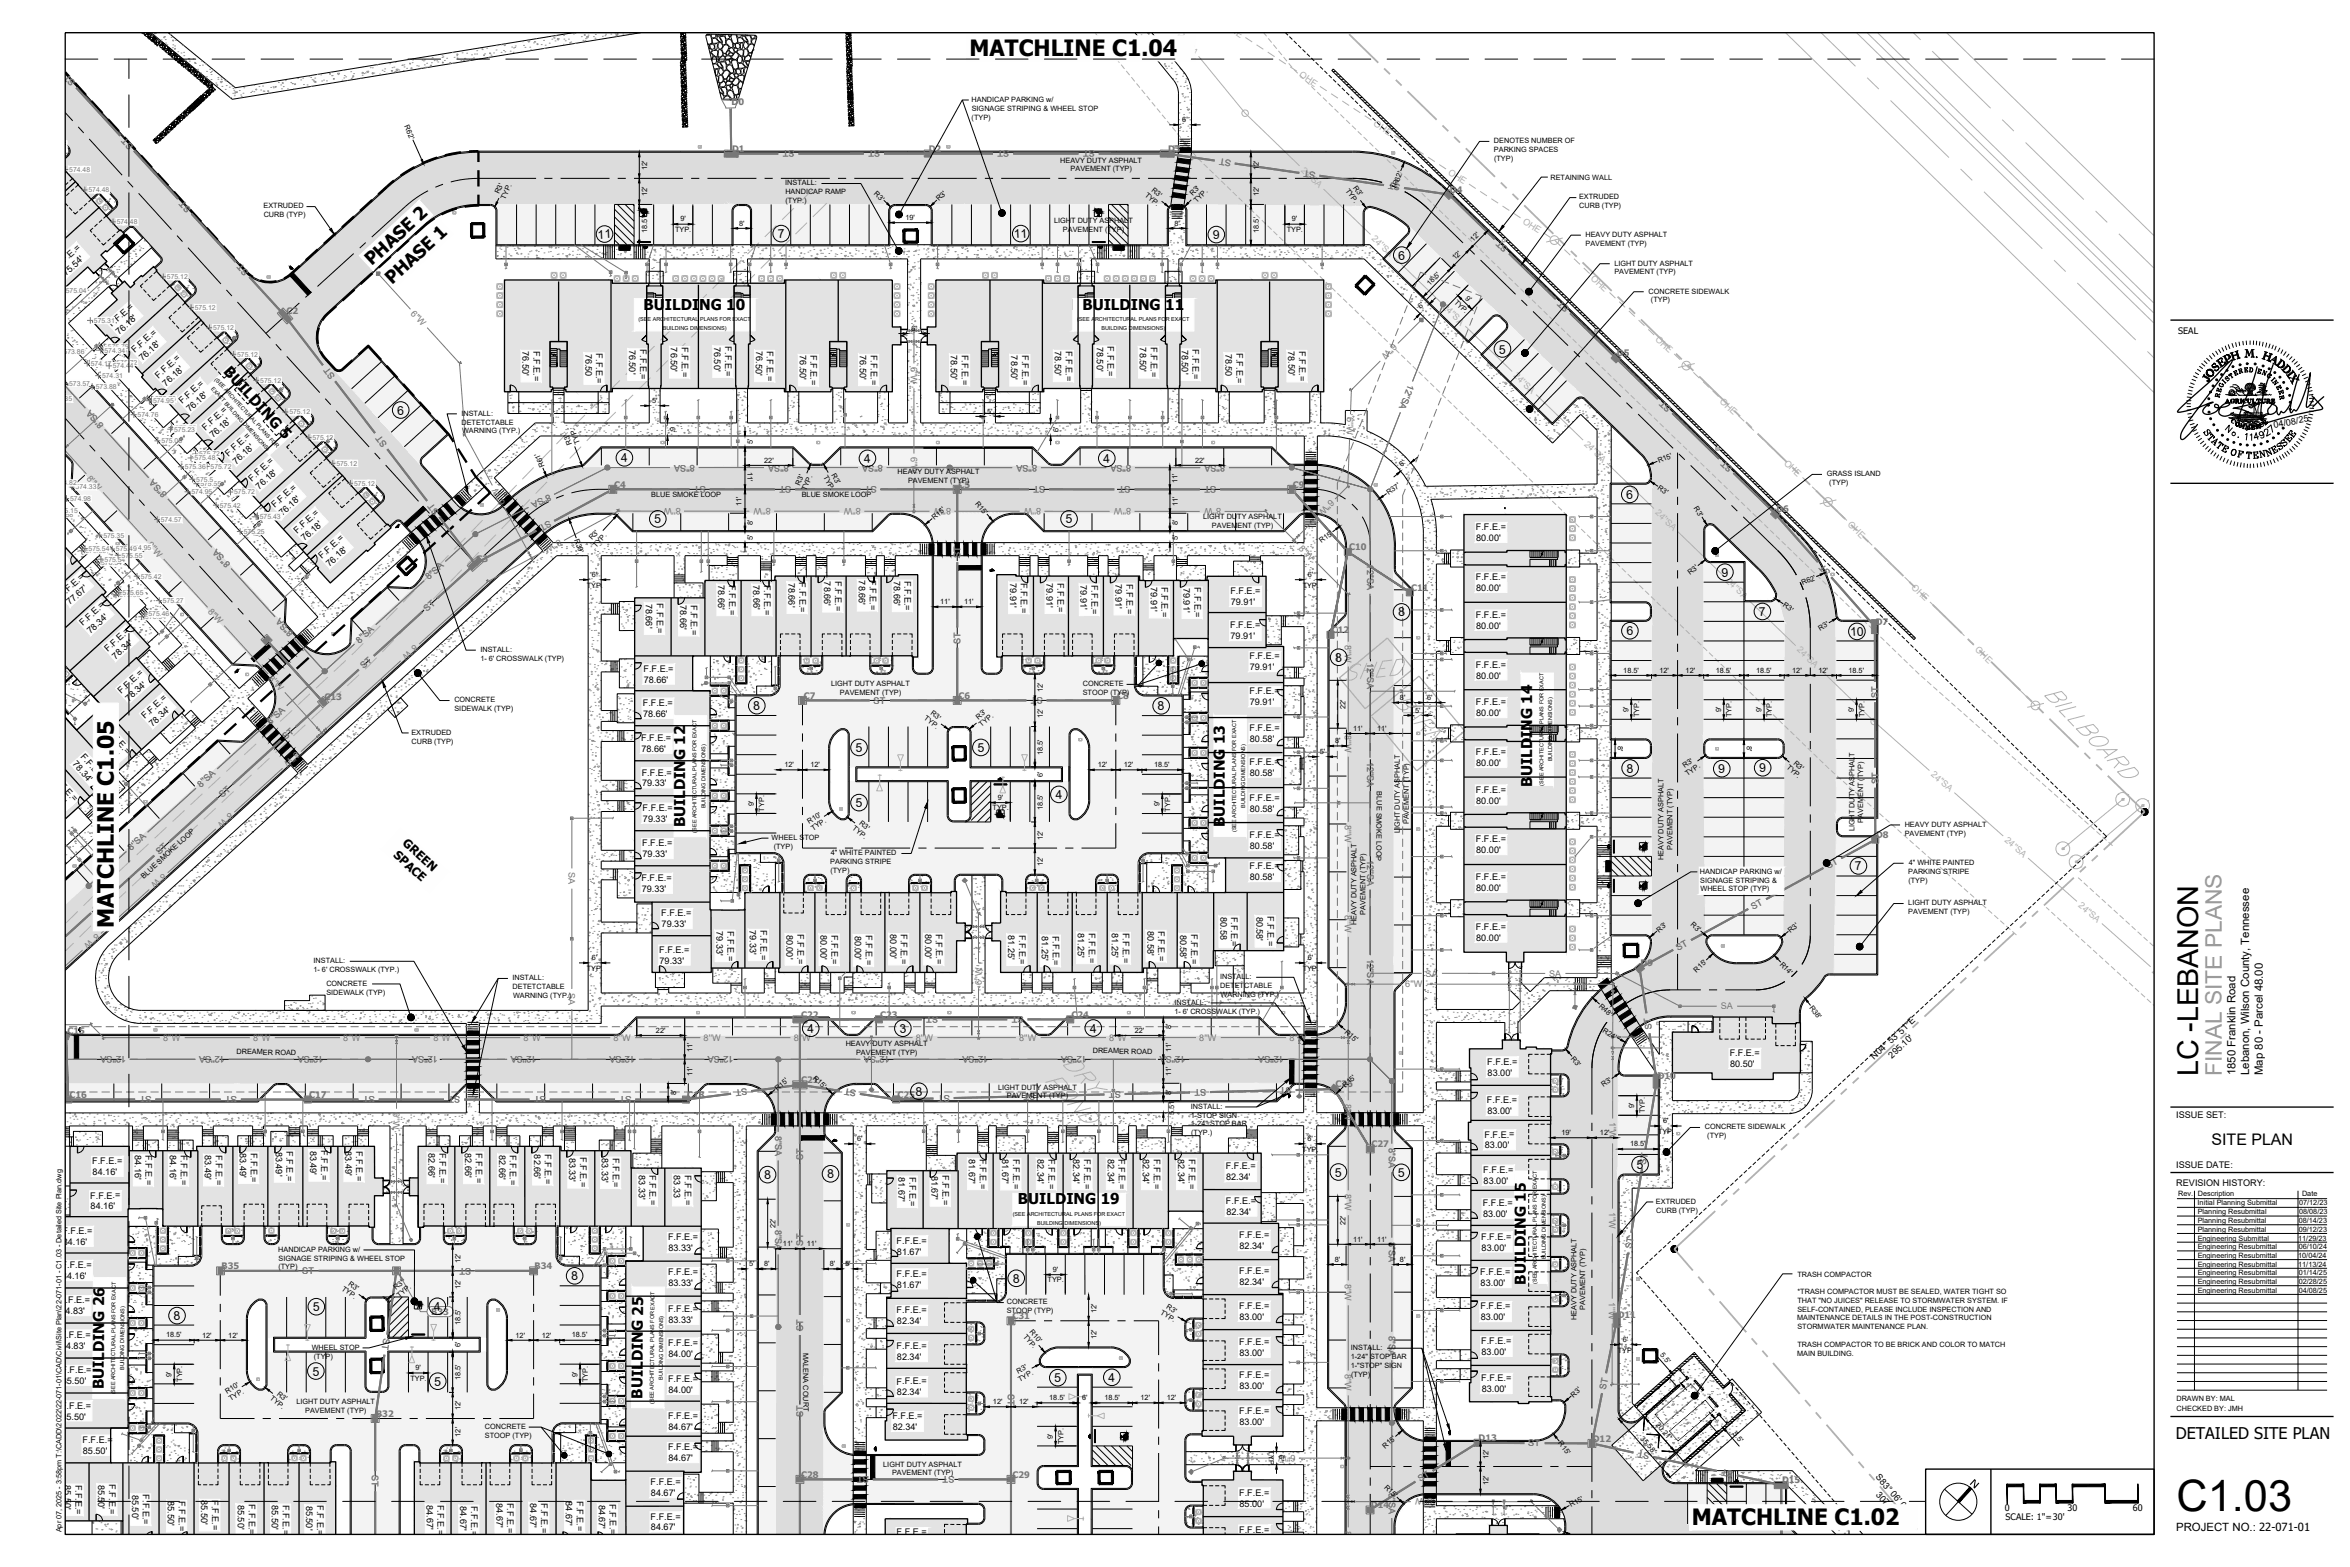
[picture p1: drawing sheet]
<svg xmlns="http://www.w3.org/2000/svg" width="914mm" height="610mm" viewBox="0 0 914 610" stroke-linecap="round" stroke-linejoin="round" font-family="sans-serif">
<defs><g id="words">
<text font-size="16.9" x="846.9" y="588">C1.03</text>
<text font-size="11.2" x="855.3" y="418.7" transform="rotate(-90 855.3 418.7)">LC -LEBANON</text>
<text font-size="8.9" fill="#989898" x="864.5" y="418.6" transform="rotate(-90 864.5 418.6)">FINAL SITE PLANS</text>
<g font-size="8.7">
<text x="377.3" y="22">MATCHLINE C1.04</text>
<text x="44.3" y="361.2" transform="rotate(-90 44.3 361.2)">MATCHLINE C1.05</text>
<text x="658.3" y="593.4">MATCHLINE C1.02</text>
</g>
<g font-size="7">
<text x="144.7" y="103.7" transform="rotate(-43 144.7 103.7)">PHASE 2</text>
<text x="152.5" y="111" transform="rotate(-43 152.5 111)">PHASE 1</text>
</g>
<text font-size="6.3" x="846.6" y="559.8">DETAILED SITE PLAN</text>
<text font-size="6.2" x="860.5" y="445.3">SITE PLAN</text>
<g font-size="5.8">
<text x="250.4" y="120.4">BUILDING 10</text>
<text x="417.1" y="120.4">BUILDING 11</text>
<text x="421.2" y="120.4">BUILDING 11</text>
<text x="86.7" y="144.8" transform="rotate(48 86.7 144.8)">BUILDING 5</text>
<text x="596.2" y="306" transform="rotate(-90 596.2 306)">BUILDING 14</text>
<text x="266.6" y="321.9" transform="rotate(-90 266.6 321.9)">BUILDING 12</text>
<text x="476.7" y="321.7" transform="rotate(-90 476.7 321.7)">BUILDING 13</text>
<text x="396.1" y="468.6">BUILDING 19</text>
<text x="593.7" y="499.7" transform="rotate(-90 593.7 499.7)">BUILDING 15</text>
<text x="40.4" y="540.4" transform="rotate(-90 40.4 540.4)">BUILDING 26</text>
<text x="250" y="544.1" transform="rotate(-90 250 544.1)">BUILDING 25</text>
</g>
<g font-size="4.7">
<text x="232.7" y="92.9" transform="rotate(-3 232.7 92.9)">11</text>
<text x="302.7" y="92.6" transform="rotate(-3 302.7 92.6)">7</text>
<text x="394.6" y="92.7" transform="rotate(-3 394.6 92.7)">11</text>
<text x="472" y="93" transform="rotate(-3 472 93)">9</text>
<text x="544.2" y="101" transform="rotate(-3 544.2 101)">6</text>
<text x="583.4" y="137.5" transform="rotate(-3 583.4 137.5)">5</text>
<text x="154.7" y="161.3" transform="rotate(-3 154.7 161.3)">6</text>
<text x="241.7" y="179.9" transform="rotate(-3 241.7 179.9)">4</text>
<text x="336.3" y="180.1" transform="rotate(-3 336.3 180.1)">4</text>
<text x="429.4" y="180.1" transform="rotate(-3 429.4 180.1)">4</text>
<text x="632.9" y="194.1" transform="rotate(-3 632.9 194.1)">6</text>
<text x="254.7" y="203.6" transform="rotate(-3 254.7 203.6)">5</text>
<text x="414.7" y="203.6" transform="rotate(-3 414.7 203.6)">5</text>
<text x="669.9" y="224.4" transform="rotate(-3 669.9 224.4)">9</text>
<text x="544.1" y="239.8" transform="rotate(-3 544.1 239.8)">8</text>
<text x="684.5" y="239.6" transform="rotate(-3 684.5 239.6)">7</text>
<text x="633" y="247.2" transform="rotate(-3 633 247.2)">6</text>
<text x="720" y="247.5" transform="rotate(-3 720 247.5)">10</text>
<text x="519.6" y="257.5" transform="rotate(-3 519.6 257.5)">8</text>
<text x="293.2" y="276.3" transform="rotate(-3 293.2 276.3)">8</text>
<text x="450.6" y="276.4" transform="rotate(-3 450.6 276.4)">8</text>
<text x="333" y="292.5" transform="rotate(-3 333 292.5)">5</text>
<text x="380.4" y="292.5" transform="rotate(-3 380.4 292.5)">5</text>
<text x="633.1" y="300.5" transform="rotate(-3 633.1 300.5)">8</text>
<text x="668.7" y="300.8" transform="rotate(-3 668.7 300.8)">9</text>
<text x="684.6" y="300.4" transform="rotate(-3 684.6 300.4)">9</text>
<text x="410.8" y="310.8" transform="rotate(-3 410.8 310.8)">4</text>
<text x="333" y="314" transform="rotate(-3 333 314)">5</text>
<text x="156.3" y="328.5" transform="rotate(42 156.3 328.5)">GREEN</text>
<text x="152.8" y="333.1" transform="rotate(42 152.8 333.1)">SPACE</text>
<text x="721.9" y="338.6" transform="rotate(-3 721.9 338.6)">7</text>
<text x="314.2" y="401.8" transform="rotate(-3 314.2 401.8)">4</text>
<text x="350.1" y="401.8" transform="rotate(-3 350.1 401.8)">3</text>
<text x="424.2" y="401.7" transform="rotate(-3 424.2 401.7)">4</text>
<text x="356.3" y="426.3" transform="rotate(-3 356.3 426.3)">8</text>
<text x="636.9" y="454.8" transform="rotate(-3 636.9 454.8)">5</text>
<text x="297.4" y="458.7" transform="rotate(-3 297.4 458.7)">8</text>
<text x="321.9" y="458.4" transform="rotate(-3 321.9 458.4)">8</text>
<text x="519.6" y="457.7" transform="rotate(-3 519.6 457.7)">5</text>
<text x="544" y="457.8" transform="rotate(-3 544 457.8)">5</text>
<text x="222.4" y="498.1" transform="rotate(-3 222.4 498.1)">8</text>
<text x="394.2" y="499" transform="rotate(-3 394.2 499)">8</text>
<text x="168.9" y="509.9" transform="rotate(-3 168.9 509.9)">4</text>
<text x="67.6" y="513.6" transform="rotate(-3 67.6 513.6)">8</text>
<text x="121.8" y="510.1" transform="rotate(-3 121.8 510.1)">5</text>
<text x="121.7" y="535.1" transform="rotate(-3 121.7 535.1)">5</text>
<text x="169.1" y="539.1" transform="rotate(-3 169.1 539.1)">5</text>
<text x="410.4" y="537.7" transform="rotate(-3 410.4 537.7)">5</text>
<text x="431.4" y="537.6" transform="rotate(-3 431.4 537.6)">4</text>
</g>
<text font-size="4.6" x="766.2" y="577.2" transform="rotate(42 766.2 577.2)">N</text>
<g font-size="4.4">
<text x="869.8" y="418.4" transform="rotate(-90 869.8 418.4)">1850 Franklin Road</text>
<text x="875.2" y="418.2" transform="rotate(-90 875.2 418.2)">Lebanon, Wilson County, Tennessee</text>
<text x="880.5" y="418.2" transform="rotate(-90 880.5 418.2)">Map 80 - Parcel 48.00</text>
<text x="846.7" y="595.8">PROJECT NO.: 22-071-01</text>
</g>
<g font-size="3.5" fill="#b0b0b0">
<text x="476.2" y="10.6" transform="rotate(33 476.2 10.6)">OHE</text>
<text x="458.2" y="13.8" transform="rotate(51 458.2 13.8)">24''SA</text>
<text x="505.2" y="29.6" transform="rotate(33 505.2 29.6)">OHE</text>
<text x="534.2" y="48.6" transform="rotate(33 534.2 48.6)">OHE</text>
<text x="506" y="66.4" transform="rotate(44 506 66.4)">24''SA</text>
<text x="563.2" y="67.6" transform="rotate(33 563.2 67.6)">OHE</text>
<text x="592.2" y="86.7" transform="rotate(33 592.2 86.7)">OHE</text>
<text x="533.6" y="93.1" transform="rotate(44 533.6 93.1)">24''SA</text>
<text x="618.8" y="108.4" transform="rotate(44 618.8 108.4)">OHE</text>
<text x="561.1" y="119.7" transform="rotate(44 561.1 119.7)">24''SA</text>
<text x="643.9" y="132.3" transform="rotate(44 643.9 132.3)">OHE</text>
<text x="588.7" y="146.4" transform="rotate(44 588.7 146.4)">24''SA</text>
<text x="668.9" y="156.3" transform="rotate(44 668.9 156.3)">OHE</text>
<text x="616.3" y="173.1" transform="rotate(44 616.3 173.1)">24''SA</text>
<text x="693.9" y="180.3" transform="rotate(44 693.9 180.3)">OHE</text>
<text x="643.9" y="199.7" transform="rotate(44 643.9 199.7)">24''SA</text>
<text x="718.8" y="204.4" transform="rotate(44 718.8 204.4)">OHE</text>
<text x="671.4" y="226.4" transform="rotate(44 671.4 226.4)">24''SA</text>
<text x="743.6" y="228.7" transform="rotate(44 743.6 228.7)">OHE</text>
<text x="699" y="253" transform="rotate(44 699 253)">24''SA</text>
<text x="768.3" y="253" transform="rotate(44 768.3 253)">OHE</text>
<text x="751.1" y="301.6" transform="rotate(42 751.1 301.6)">24''SA</text>
<text x="779.8" y="327.1" transform="rotate(42 779.8 327.1)">24''SA</text>
<text x="808.5" y="352.5" transform="rotate(41 808.5 352.5)">24''SA</text>
<text x="837.2" y="378" transform="rotate(41 837.2 378)">24''SA</text>
</g>
<g font-size="3.5" fill="#787878">
<text x="29.6" y="32.1" transform="rotate(-133 29.6 32.1)">ST</text>
<text x="284.6" y="40.9">D0</text>
<text x="52" y="56.6" transform="rotate(-133 52 56.6)">ST</text>
<text x="284.9" y="59.2">D1</text>
<text x="309.2" y="58.5" transform="rotate(-180 309.2 58.5)">ST</text>
<text x="342.5" y="58.5" transform="rotate(-180 342.5 58.5)">ST</text>
<text x="361.4" y="59.1">D2</text>
<text x="392.7" y="58.5" transform="rotate(-180 392.7 58.5)">ST</text>
<text x="426" y="58.5" transform="rotate(-180 426 58.5)">ST</text>
<text x="454.6" y="59.1">D3</text>
<text x="479.1" y="62.1" transform="rotate(-172 479.1 62.1)">ST</text>
<text x="512" y="66.9" transform="rotate(-172 512 66.9)">ST</text>
<text x="545" y="71.7" transform="rotate(-172 545 71.7)">ST</text>
<text x="564.2" y="75">D4</text>
<text x="74.5" y="81.2" transform="rotate(-133 74.5 81.2)">ST</text>
<text x="587" y="96.6" transform="rotate(-136 587 96.6)">ST</text>
<text x="96.9" y="105.7" transform="rotate(-133 96.9 105.7)">ST</text>
<text x="610.8" y="119.9" transform="rotate(-136 610.8 119.9)">ST</text>
<text x="111.4" y="122.2">C2</text>
<text x="159.6" y="122.1" transform="rotate(48 159.6 122.1)">6''W</text>
<text x="542.1" y="133.6" transform="rotate(135 542.1 133.6)">6''W</text>
<text x="354.4" y="142.7" transform="rotate(90 354.4 142.7)">6''W</text>
<text x="629.2" y="138.6">D5</text>
<text x="130.5" y="146.3" transform="rotate(-127 130.5 146.3)">ST</text>
<text x="548" y="149.4" transform="rotate(112 548 149.4)">12''SA</text>
<text x="18.9" y="154.6">B13</text>
<text x="650.5" y="158.7" transform="rotate(-136 650.5 158.7)">ST</text>
<text x="40.6" y="165.1" transform="rotate(-132 40.6 165.1)">8''SA</text>
<text x="524.2" y="162.4" transform="rotate(92 524.2 162.4)">6''W</text>
<text x="150.8" y="172.7" transform="rotate(-128 150.8 172.7)">ST</text>
<text x="354.4" y="177.7" transform="rotate(90 354.4 177.7)">6''W</text>
<text x="270.4" y="180.7" transform="rotate(-180 270.4 180.7)">8''SA</text>
<text x="306.9" y="180.7" transform="rotate(-180 306.9 180.7)">8''SA</text>
<text x="343.5" y="180.7" transform="rotate(-180 343.5 180.7)">8''SA</text>
<text x="403.5" y="180.8" transform="rotate(-180 403.5 180.8)">8''SA</text>
<text x="440.1" y="180.8" transform="rotate(-180 440.1 180.8)">8''SA</text>
<text x="476.7" y="180.8" transform="rotate(-180 476.7 180.8)">8''SA</text>
<text x="674.3" y="182" transform="rotate(-136 674.3 182)">ST</text>
<text x="33.5" y="186.2" transform="rotate(48 33.5 186.2)">8''W</text>
<text x="239" y="189.7">C4</text>
<text x="274.6" y="189.1" transform="rotate(-180 274.6 189.1)">ST</text>
<text x="307.9" y="189.1" transform="rotate(-180 307.9 189.1)">ST</text>
<text x="341.1" y="189.1" transform="rotate(-180 341.1 189.1)">ST</text>
<text x="373" y="189.7">C5</text>
<text x="406.7" y="189.1" transform="rotate(-180 406.7 189.1)">ST</text>
<text x="439.9" y="189.1" transform="rotate(-180 439.9 189.1)">ST</text>
<text x="473.2" y="189.1" transform="rotate(-180 473.2 189.1)">ST</text>
<text x="503.1" y="189.7">C9</text>
<text x="65.2" y="192.2" transform="rotate(-132 65.2 192.2)">8''SA</text>
<text x="196.7" y="195.6" transform="rotate(-118 196.7 195.6)">6''W</text>
<text x="213.7" y="192" transform="rotate(153 213.7 192)">8''SA</text>
<text x="264.9" y="197.6" transform="rotate(-180 264.9 197.6)">8''W</text>
<text x="300" y="197.6" transform="rotate(-180 300 197.6)">8''W</text>
<text x="335" y="197.6" transform="rotate(-180 335 197.6)">8''W</text>
<text x="370.1" y="197.6" transform="rotate(-180 370.1 197.6)">8''W</text>
<text x="405.1" y="197.6" transform="rotate(-180 405.1 197.6)">8''W</text>
<text x="440.2" y="197.7" transform="rotate(-180 440.2 197.7)">8''W</text>
<text x="475.2" y="197.7" transform="rotate(-180 475.2 197.7)">8''W</text>
<text x="517.7" y="194.2" transform="rotate(135 517.7 194.2)">6''W</text>
<text x="171" y="199.1" transform="rotate(-127 171 199.1)">ST</text>
<text x="213.7" y="202.3" transform="rotate(152 213.7 202.3)">ST</text>
<text x="691.2" y="199.2">D6</text>
<text x="217.7" y="209.7" transform="rotate(152 217.7 209.7)">8''W</text>
<text x="57.1" y="212.1" transform="rotate(48 57.1 212.1)">8''W</text>
<text x="505.1" y="213.5" transform="rotate(45 505.1 213.5)">8''W</text>
<text x="525" y="214">C10</text>
<text x="89.8" y="219.3" transform="rotate(-132 89.8 219.3)">8''SA</text>
<text x="185.4" y="218.6">C3</text>
<text x="373.7" y="217.2" transform="rotate(-90 373.7 217.2)">ST</text>
<text x="531.9" y="219.6" transform="rotate(90 531.9 219.6)">12''SA</text>
<text x="166.9" y="225.8" transform="rotate(-42 166.9 225.8)">8''SA</text>
<text x="712.5" y="222.6" transform="rotate(-132 712.5 222.6)">ST</text>
<text x="549.1" y="229.7">C11</text>
<text x="80.7" y="238.1" transform="rotate(48 80.7 238.1)">8''W</text>
<text x="166.2" y="238" transform="rotate(-42 166.2 238)">ST</text>
<text x="729.9" y="243.2">D7</text>
<text x="114.4" y="246.3" transform="rotate(-132 114.4 246.3)">8''SA</text>
<text x="139.8" y="250.4" transform="rotate(-42 139.8 250.4)">8''SA</text>
<text x="161.3" y="250.5" transform="rotate(138 161.3 250.5)">8''W</text>
<text x="373.7" y="250.5" transform="rotate(-90 373.7 250.5)">ST</text>
<text x="518.2" y="246.3">C12</text>
<text x="523.3" y="250.9" transform="rotate(90 523.3 250.9)">8''W</text>
<text x="531.9" y="257.9" transform="rotate(90 531.9 257.9)">12''SA</text>
<text x="104.3" y="264" transform="rotate(48 104.3 264)">8''W</text>
<text x="141.6" y="260.4" transform="rotate(-43 141.6 260.4)">ST</text>
<text x="126.2" y="272.4">C13</text>
<text x="312.8" y="271.8">C7</text>
<text x="339.9" y="273.7">ST</text>
<text x="373" y="271.8">C6</text>
<text x="405.7" y="271.2" transform="rotate(-180 405.7 271.2)">ST</text>
<text x="434.7" y="271.8">C8</text>
<text x="730.8" y="271.6" transform="rotate(-90 730.8 271.6)">ST</text>
<text x="105.2" y="281.9" transform="rotate(-42 105.2 281.9)">8''SA</text>
<text x="111.3" y="288" transform="rotate(-42 111.3 288)">ST</text>
<text x="523.3" y="286" transform="rotate(90 523.3 286)">8''W</text>
<text x="115.3" y="292.3" transform="rotate(138 115.3 292.3)">8''W</text>
<text x="531.9" y="296.3" transform="rotate(90 531.9 296.3)">12''SA</text>
<text x="730.9" y="304.9" transform="rotate(-90 730.9 304.9)">ST</text>
<text x="78.1" y="306.5" transform="rotate(-42 78.1 306.5)">8''SA</text>
<text x="86.6" y="310.3" transform="rotate(-42 86.6 310.3)">ST</text>
<text x="89.4" y="315.9" transform="rotate(138 89.4 315.9)">8''W</text>
<text x="523.3" y="321" transform="rotate(90 523.3 321)">8''W</text>
<text x="730" y="326">D8</text>
<text x="51.1" y="331.1" transform="rotate(-42 51.1 331.1)">8''SA</text>
<text x="62" y="332.7" transform="rotate(-42 62 332.7)">ST</text>
<text x="531.9" y="334.6" transform="rotate(90 531.9 334.6)">12''SA</text>
<text x="63.4" y="339.5" transform="rotate(138 63.4 339.5)">8''W</text>
<text x="221.2" y="339.4" transform="rotate(90 221.2 339.4)">SA</text>
<text x="711.5" y="338" transform="rotate(-29 711.5 338)">ST</text>
<text x="682.2" y="354" transform="rotate(-28 682.2 354)">ST</text>
<text x="37.4" y="355.1" transform="rotate(-42 37.4 355.1)">ST</text>
<text x="523.3" y="356.1" transform="rotate(90 523.3 356.1)">8''W</text>
<text x="37.5" y="363.1" transform="rotate(138 37.5 363.1)">8''W</text>
<text x="653" y="369.9" transform="rotate(-29 653 369.9)">ST</text>
<text x="531.9" y="373" transform="rotate(90 531.9 373)">12''SA</text>
<text x="638.3" y="376">D9</text>
<text x="382" y="383.1" transform="rotate(-90 382 383.1)">6''W</text>
<text x="554.7" y="379.9">SA</text>
<text x="602.8" y="380">SA</text>
<text x="221.2" y="386.2" transform="rotate(90 221.2 386.2)">SA</text>
<text x="546.8" y="384.1">6''W</text>
<text x="311.8" y="395.9">C22</text>
<text x="342.5" y="395.9">C23</text>
<text x="365" y="395.3" transform="rotate(-180 365 395.3)">ST</text>
<text x="398.3" y="395.3" transform="rotate(-180 398.3 395.3)">ST</text>
<text x="417" y="395.9">C24</text>
<text x="669.5" y="392.7">SA</text>
<text x="642.8" y="400.3" transform="rotate(-99 642.8 400.3)">ST</text>
<text x="26.2" y="402.1">C15</text>
<text x="63.5" y="404.9">8''W</text>
<text x="98.5" y="404.9">8''W</text>
<text x="133.6" y="404.9">8''W</text>
<text x="168.6" y="404.9">8''W</text>
<text x="203.7" y="404.9">8''W</text>
<text x="238.7" y="404.9">8''W</text>
<text x="273.8" y="404.9">8''W</text>
<text x="308.8" y="404.9">8''W</text>
<text x="356.4" y="404.9">8''W</text>
<text x="396.6" y="404.9">8''W</text>
<text x="431.6" y="404.9">8''W</text>
<text x="466.7" y="404.9">8''W</text>
<text x="501.7" y="404.9">8''W</text>
<text x="49.1" y="411" transform="rotate(-180 49.1 411)">12''SA</text>
<text x="87.5" y="411" transform="rotate(-180 87.5 411)">12''SA</text>
<text x="125.8" y="411" transform="rotate(-180 125.8 411)">12''SA</text>
<text x="170.4" y="411" transform="rotate(-180 170.4 411)">12''SA</text>
<text x="208.7" y="411" transform="rotate(-180 208.7 411)">12''SA</text>
<text x="247.1" y="411" transform="rotate(-180 247.1 411)">12''SA</text>
<text x="285.5" y="411" transform="rotate(-180 285.5 411)">12''SA</text>
<text x="346.2" y="411" transform="rotate(-180 346.2 411)">12''SA</text>
<text x="384.5" y="411" transform="rotate(-180 384.5 411)">12''SA</text>
<text x="422.9" y="411" transform="rotate(-180 422.9 411)">12''SA</text>
<text x="461.2" y="411" transform="rotate(-180 461.2 411)">12''SA</text>
<text x="499.6" y="411" transform="rotate(-180 499.6 411)">12''SA</text>
<text x="645" y="419.9">D10</text>
<text x="290.6" y="423.4" transform="rotate(173 290.6 423.4)">ST</text>
<text x="311.8" y="421.3">C21</text>
<text x="333.3" y="424.1" transform="rotate(-171 333.3 424.1)">ST</text>
<text x="369.5" y="425.9" transform="rotate(179 369.5 425.9)">ST</text>
<text x="402.8" y="425.2" transform="rotate(179 402.8 425.2)">ST</text>
<text x="436.1" y="424.4" transform="rotate(179 436.1 424.4)">ST</text>
<text x="469.3" y="423.6" transform="rotate(179 469.3 423.6)">ST</text>
<text x="502.6" y="422.8" transform="rotate(179 502.6 422.8)">ST</text>
<text x="519.7" y="423">C26</text>
<text x="27.1" y="427.1">C16</text>
<text x="58.9" y="426.5" transform="rotate(-180 58.9 426.5)">ST</text>
<text x="92.2" y="426.5" transform="rotate(-180 92.2 426.5)">ST</text>
<text x="120.3" y="427.1">C17</text>
<text x="145.8" y="426.5" transform="rotate(-180 145.8 426.5)">ST</text>
<text x="179.1" y="426.5" transform="rotate(-180 179.1 426.5)">ST</text>
<text x="212.4" y="426.5" transform="rotate(-180 212.4 426.5)">ST</text>
<text x="245.7" y="426.5" transform="rotate(-180 245.7 426.5)">ST</text>
<text x="267.4" y="427.1">C18</text>
<text x="349.2" y="427">C25</text>
<text x="523.3" y="429.3" transform="rotate(90 523.3 429.3)">8''W</text>
<text x="153" y="432.6" transform="rotate(90 153 432.6)">6''W</text>
<text x="626.2" y="436.4" transform="rotate(90 626.2 436.4)">1''W</text>
<text x="301.6" y="441.8" transform="rotate(90 301.6 441.8)">8''SA</text>
<text x="533.7" y="446.3">C27</text>
<text x="540.4" y="446.4" transform="rotate(90 540.4 446.4)">8''SA</text>
<text x="312.5" y="451.3" transform="rotate(-90 312.5 451.3)">ST</text>
<text x="640.5" y="453.2" transform="rotate(-80 640.5 453.2)">ST</text>
<text x="523.3" y="464.4" transform="rotate(90 523.3 464.4)">8''W</text>
<text x="626.1" y="471.5" transform="rotate(90 626.1 471.5)">1''W</text>
<text x="301.6" y="478.4" transform="rotate(90 301.6 478.4)">8''SA</text>
<text x="312.5" y="484.5" transform="rotate(-90 312.5 484.5)">ST</text>
<text x="540.4" y="483" transform="rotate(90 540.4 483)">8''SA</text>
<text x="635" y="486.1" transform="rotate(-81 635 486.1)">ST</text>
<text x="86.2" y="493.7">B35</text>
<text x="117.6" y="495.7">ST</text>
<text x="183.4" y="493.1" transform="rotate(-180 183.4 493.1)">ST</text>
<text x="208" y="493.7">B34</text>
<text x="523.3" y="499.4" transform="rotate(90 523.3 499.4)">8''W</text>
<text x="626.1" y="506.5" transform="rotate(90 626.1 506.5)">1''W</text>
<text x="167.8" y="511.5">B33</text>
<text x="393.9" y="513.1">C31</text>
<text x="629.5" y="512.9">D11</text>
<text x="149.2" y="520.5" transform="rotate(98 149.2 520.5)">ST</text>
<text x="312.5" y="517.8" transform="rotate(-90 312.5 517.8)">ST</text>
<text x="540.4" y="519.6" transform="rotate(90 540.4 519.6)">8''SA</text>
<text x="523.3" y="534.5" transform="rotate(90 523.3 534.5)">8''W</text>
<text x="392.1" y="542.3" transform="rotate(90 392.1 542.3)">ST</text>
<text x="624.9" y="540.7" transform="rotate(-79 624.9 540.7)">ST</text>
<text x="146.4" y="551.1">B32</text>
<text x="312.5" y="551.1" transform="rotate(-90 312.5 551.1)">ST</text>
<text x="575.3" y="560.6">D13</text>
<text x="594.7" y="562.7">ST</text>
<text x="619.8" y="560.9">D12</text>
<text x="504.1" y="566" transform="rotate(-180 504.1 566)">6''W</text>
<text x="642.1" y="565.2" transform="rotate(-168 642.1 565.2)">ST</text>
<text x="144.7" y="573.8" transform="rotate(90 144.7 573.8)">ST</text>
<text x="311.8" y="574.8">C28</text>
<text x="338.1" y="574.3" transform="rotate(-180 338.1 574.3)">ST</text>
<text x="371.4" y="574.3" transform="rotate(-180 371.4 574.3)">ST</text>
<text x="393.9" y="574.8">C29</text>
<text x="674.6" y="572.4" transform="rotate(-168 674.6 572.4)">ST</text>
<text x="540.4" y="580.9" transform="rotate(90 540.4 580.9)">8''SA</text>
<text x="552.7" y="576.6" transform="rotate(-32 552.7 576.6)">ST</text>
<text x="693.4" y="577">D15</text>
<text x="533.5" y="586.8">D14</text>
<text x="557.4" y="582.9" transform="rotate(-180 557.4 582.9)">6''W</text>
<text x="523.3" y="595.5" transform="rotate(90 523.3 595.5)">8''W</text>
</g>
<g font-size="3.5">
<text x="22.8" y="104.4" transform="rotate(-42 22.8 104.4)">F.F.E.=</text>
<text x="25.7" y="107.5" transform="rotate(-42 25.7 107.5)">75.54'</text>
<text x="43.5" y="127.4" transform="rotate(-42 43.5 127.4)">F.F.E.=</text>
<text x="46.4" y="130.4" transform="rotate(-42 46.4 130.4)">76.18'</text>
<text x="847.6" y="129.8">SEAL</text>
<text x="52.5" y="137.4" transform="rotate(-42 52.5 137.4)">F.F.E.=</text>
<text x="203.3" y="136.7" transform="rotate(90 203.3 136.7)">76.50'</text>
<text x="207.6" y="136.5" transform="rotate(90 207.6 136.5)">F.F.E.=</text>
<text x="227.8" y="137.6" transform="rotate(90 227.8 137.6)">76.50</text>
<text x="232" y="137.5" transform="rotate(90 232 137.5)">F.F.E.=</text>
<text x="244.8" y="136" transform="rotate(90 244.8 136)">76.50'</text>
<text x="249" y="135.9" transform="rotate(90 249 135.9)">F.F.E.=</text>
<text x="261.1" y="135.2" transform="rotate(90 261.1 135.2)">76.50'</text>
<text x="265.3" y="135" transform="rotate(90 265.3 135)">F.F.E.=</text>
<text x="277.9" y="134.9" transform="rotate(90 277.9 134.9)">76.50'</text>
<text x="282.2" y="134.8" transform="rotate(90 282.2 134.8)">F.F.E.=</text>
<text x="294.2" y="136.6" transform="rotate(90 294.2 136.6)">76.50'</text>
<text x="298.4" y="136.5" transform="rotate(90 298.4 136.5)">F.F.E.=</text>
<text x="410.4" y="136.6" transform="rotate(90 410.4 136.6)">78.50'</text>
<text x="414.7" y="136.5" transform="rotate(90 414.7 136.5)">F.F.E.=</text>
<text x="426.7" y="134.9" transform="rotate(90 426.7 134.9)">78.50'</text>
<text x="431" y="134.8" transform="rotate(90 431 134.8)">F.F.E.=</text>
<text x="443.5" y="135.2" transform="rotate(90 443.5 135.2)">78.50'</text>
<text x="447.8" y="135" transform="rotate(90 447.8 135)">F.F.E.=</text>
<text x="459.8" y="136.1" transform="rotate(90 459.8 136.1)">78.50'</text>
<text x="464.1" y="135.9" transform="rotate(90 464.1 135.9)">F.F.E.=</text>
<text x="476.8" y="137.6" transform="rotate(90 476.8 137.6)">78.50</text>
<text x="481.1" y="137.5" transform="rotate(90 481.1 137.5)">F.F.E.=</text>
<text x="501.3" y="136.7" transform="rotate(90 501.3 136.7)">78.50'</text>
<text x="505.5" y="136.5" transform="rotate(90 505.5 136.5)">F.F.E.=</text>
<text x="55.4" y="140.5" transform="rotate(-42 55.4 140.5)">76.18'</text>
<text x="311.2" y="138.3" transform="rotate(90 311.2 138.3)">76.50'</text>
<text x="315.4" y="138.2" transform="rotate(90 315.4 138.2)">F.F.E.=</text>
<text x="334.6" y="138.1" transform="rotate(90 334.6 138.1)">76.50'</text>
<text x="338.9" y="138" transform="rotate(90 338.9 138)">F.F.E.=</text>
<text x="370" y="138.1" transform="rotate(90 370 138.1)">78.50'</text>
<text x="374.2" y="138" transform="rotate(90 374.2 138)">F.F.E.=</text>
<text x="393.4" y="138.3" transform="rotate(90 393.4 138.3)">78.50'</text>
<text x="397.7" y="138.2" transform="rotate(90 397.7 138.2)">F.F.E.=</text>
<text x="61.6" y="147.3" transform="rotate(-42 61.6 147.3)">F.F.E.=</text>
<text x="64.6" y="150.4" transform="rotate(-42 64.6 150.4)">76.18'</text>
<text x="70.9" y="157.2" transform="rotate(-42 70.9 157.2)">F.F.E.=</text>
<text x="73.8" y="160.3" transform="rotate(-42 73.8 160.3)">76.18'</text>
<text x="79.9" y="167.5" transform="rotate(-42 79.9 167.5)">F.F.E.=</text>
<text x="884.9" y="166.4" transform="rotate(-10 884.9 166.4)">04/08/25</text>
<text x="82.9" y="170.6" transform="rotate(-42 82.9 170.6)">76.18'</text>
<text x="88.9" y="177.7" transform="rotate(-42 88.9 177.7)">F.F.E.=</text>
<text x="91.9" y="180.8" transform="rotate(-42 91.9 180.8)">76.18'</text>
<text x="98" y="187.5" transform="rotate(-42 98 187.5)">F.F.E.=</text>
<text x="100.9" y="190.5" transform="rotate(-42 100.9 190.5)">76.18'</text>
<text x="107" y="197.7" transform="rotate(-42 107 197.7)">F.F.E.=</text>
<text x="109.9" y="200.7" transform="rotate(-42 109.9 200.7)">76.18'</text>
<text x="115.6" y="207.6" transform="rotate(-42 115.6 207.6)">F.F.E.=</text>
<text x="574.3" y="206.3">F.F.E.=</text>
<text x="118.5" y="210.6" transform="rotate(-42 118.5 210.6)">76.18'</text>
<text x="574.4" y="210.5">80.00'</text>
<text x="125.3" y="217.5" transform="rotate(-42 125.3 217.5)">F.F.E.=</text>
<text x="128.2" y="220.6" transform="rotate(-42 128.2 220.6)">76.18'</text>
<text x="18.1" y="225.8" transform="rotate(-42 18.1 225.8)">77.67'</text>
<text x="279.5" y="227.6" transform="rotate(90 279.5 227.6)">78.66'</text>
<text x="283.7" y="227.5" transform="rotate(90 283.7 227.5)">F.F.E.=</text>
<text x="293.1" y="227.6" transform="rotate(90 293.1 227.6)">78.66'</text>
<text x="297.3" y="227.5" transform="rotate(90 297.3 227.5)">F.F.E.=</text>
<text x="306.8" y="226.7" transform="rotate(90 306.8 226.7)">78.66'</text>
<text x="311" y="226.6" transform="rotate(90 311 226.6)">F.F.E.=</text>
<text x="320.7" y="226.2" transform="rotate(90 320.7 226.2)">78.66'</text>
<text x="324.9" y="226.1" transform="rotate(90 324.9 226.1)">F.F.E.=</text>
<text x="334.1" y="225.8" transform="rotate(90 334.1 225.8)">78.66'</text>
<text x="338.4" y="225.7" transform="rotate(90 338.4 225.7)">F.F.E.=</text>
<text x="347.8" y="226" transform="rotate(90 347.8 226)">78.66'</text>
<text x="352" y="225.9" transform="rotate(90 352 225.9)">F.F.E.=</text>
<text x="393" y="226.8" transform="rotate(90 393 226.8)">79.91'</text>
<text x="397.3" y="226.7" transform="rotate(90 397.3 226.7)">F.F.E.=</text>
<text x="407.2" y="226.8" transform="rotate(90 407.2 226.8)">79.91'</text>
<text x="411.5" y="226.6" transform="rotate(90 411.5 226.6)">F.F.E.=</text>
<text x="420.5" y="227.6" transform="rotate(90 420.5 227.6)">79.91'</text>
<text x="424.7" y="227.4" transform="rotate(90 424.7 227.4)">F.F.E.=</text>
<text x="434.1" y="227.3" transform="rotate(90 434.1 227.3)">79.91'</text>
<text x="438.3" y="227.2" transform="rotate(90 438.3 227.2)">F.F.E.=</text>
<text x="574.3" y="225.7">F.F.E.=</text>
<text x="24.3" y="232.5" transform="rotate(-42 24.3 232.5)">F.F.E.=</text>
<text x="447.8" y="228.5" transform="rotate(90 447.8 228.5)">79.91'</text>
<text x="452" y="228.3" transform="rotate(90 452 228.3)">F.F.E.=</text>
<text x="460.5" y="228.7" transform="rotate(90 460.5 228.7)">79.91'</text>
<text x="464.7" y="228.5" transform="rotate(90 464.7 228.5)">F.F.E.=</text>
<text x="478.7" y="231.2">F.F.E.=</text>
<text x="574.4" y="230">80.00'</text>
<text x="27.2" y="235.5" transform="rotate(-42 27.2 235.5)">77.67'</text>
<text x="251.3" y="234.9" transform="rotate(90 251.3 234.9)">78.66'</text>
<text x="255.5" y="234.7" transform="rotate(90 255.5 234.7)">F.F.E.=</text>
<text x="264.6" y="235.5" transform="rotate(90 264.6 235.5)">78.66'</text>
<text x="268.9" y="235.3" transform="rotate(90 268.9 235.3)">F.F.E.=</text>
<text x="478.9" y="235.4">79.91'</text>
<text x="32.2" y="243.6" transform="rotate(-42 32.2 243.6)">F.F.E.=</text>
<text x="478.7" y="244.5">F.F.E.=</text>
<text x="574.3" y="240.4">F.F.E.=</text>
<text x="574.4" y="244.6">80.00'</text>
<text x="35.2" y="246.6" transform="rotate(-42 35.2 246.6)">78.34'</text>
<text x="478.8" y="248.7">79.91'</text>
<text x="42" y="253.6" transform="rotate(-42 42 253.6)">F.F.E.=</text>
<text x="44.9" y="256.7" transform="rotate(-42 44.9 256.7)">78.34'</text>
<text x="486.2" y="256.5">F.F.E.=</text>
<text x="250.4" y="261.4">F.F.E.=</text>
<text x="486.3" y="260.7">79.91'</text>
<text x="574.3" y="259.7">F.F.E.=</text>
<text x="574.4" y="264">80.00'</text>
<text x="47.2" y="270" transform="rotate(-42 47.2 270)">F.F.E.=</text>
<text x="250.5" y="265.6">78.66'</text>
<text x="50.1" y="273" transform="rotate(-42 50.1 273)">78.34'</text>
<text x="250.1" y="274.7">F.F.E.=</text>
<text x="486.2" y="270.1">F.F.E.=</text>
<text x="486.3" y="274.4">79.91'</text>
<text x="574.3" y="274.4">F.F.E.=</text>
<text x="56.4" y="279.7" transform="rotate(-42 56.4 279.7)">F.F.E.=</text>
<text x="250.2" y="278.9">78.66'</text>
<text x="574.4" y="278.6">80.00'</text>
<text x="38.4" y="287.9" transform="rotate(48 38.4 287.9)">78.34'</text>
<text x="41.4" y="284.9" transform="rotate(48 41.4 284.9)">F.F.E.=</text>
<text x="59.3" y="282.8" transform="rotate(-42 59.3 282.8)">78.34'</text>
<text x="486.2" y="284.4">F.F.E.=</text>
<text x="249.5" y="288.3">F.F.E.=</text>
<text x="249.6" y="292.6">78.66'</text>
<text x="486.3" y="288.7">80.58'</text>
<text x="574.3" y="293.7">F.F.E.=</text>
<text x="28.1" y="297.3" transform="rotate(48 28.1 297.3)">78.34'</text>
<text x="31.2" y="294.4" transform="rotate(48 31.2 294.4)">F.F.E.=</text>
<text x="486.2" y="297.5">F.F.E.=</text>
<text x="574.4" y="298">80.00'</text>
<text x="20.9" y="303.4" transform="rotate(48 20.9 303.4)">F.F.E.=</text>
<text x="249.7" y="301.7">F.F.E.=</text>
<text x="249.8" y="305.9">79.33'</text>
<text x="486.3" y="301.8">80.58'</text>
<text x="17.8" y="306.3" transform="rotate(48 17.8 306.3)">78.34'</text>
<text x="486.2" y="311.7">F.F.E.=</text>
<text x="574.3" y="308.4">F.F.E.=</text>
<text x="250" y="315.5">F.F.E.=</text>
<text x="486.3" y="315.9">80.58'</text>
<text x="574.4" y="312.7">80.00'</text>
<text x="250.2" y="319.7">79.33'</text>
<text x="249.9" y="329.2">F.F.E.=</text>
<text x="486.2" y="326.1">F.F.E.=</text>
<text x="574.3" y="327.7">F.F.E.=</text>
<text x="250" y="333.5">79.33'</text>
<text x="486.3" y="330.4">80.58'</text>
<text x="574.4" y="332">80.00'</text>
<text x="486.2" y="338.2">F.F.E.=</text>
<text x="249.6" y="342.8">F.F.E.=</text>
<text x="249.7" y="347">79.33'</text>
<text x="486.3" y="342.5">80.58'</text>
<text x="574.3" y="342.4">F.F.E.=</text>
<text x="574.4" y="346.7">80.00'</text>
<text x="257.3" y="356.5">F.F.E.=</text>
<text x="474.9" y="356.7" transform="rotate(90 474.9 356.7)">80.58</text>
<text x="479.1" y="356.6" transform="rotate(90 479.1 356.6)">F.F.E.=</text>
<text x="488.9" y="356.6" transform="rotate(90 488.9 356.6)">80.58'</text>
<text x="493.2" y="356.4" transform="rotate(90 493.2 356.4)">F.F.E.=</text>
<text x="257.5" y="360.8">79.33'</text>
<text x="278.8" y="362.2" transform="rotate(90 278.8 362.2)">79.33'</text>
<text x="283" y="362.1" transform="rotate(90 283 362.1)">F.F.E.=</text>
<text x="291.7" y="361.8" transform="rotate(90 291.7 361.8)">79.33'</text>
<text x="295.9" y="361.7" transform="rotate(90 295.9 361.7)">F.F.E.=</text>
<text x="306" y="363.6" transform="rotate(90 306 363.6)">80.00'</text>
<text x="310.3" y="363.5" transform="rotate(90 310.3 363.5)">F.F.E.=</text>
<text x="319.3" y="363.7" transform="rotate(90 319.3 363.7)">80.00'</text>
<text x="323.5" y="363.6" transform="rotate(90 323.5 363.6)">F.F.E.=</text>
<text x="332.6" y="364" transform="rotate(90 332.6 364)">80.00'</text>
<text x="336.9" y="363.8" transform="rotate(90 336.9 363.8)">F.F.E.=</text>
<text x="346.3" y="363.5" transform="rotate(90 346.3 363.5)">80.00'</text>
<text x="350.6" y="363.3" transform="rotate(90 350.6 363.3)">F.F.E.=</text>
<text x="359.9" y="363.5" transform="rotate(90 359.9 363.5)">80.00'</text>
<text x="364.2" y="363.3" transform="rotate(90 364.2 363.3)">F.F.E.=</text>
<text x="392.3" y="363.7" transform="rotate(90 392.3 363.7)">81.25'</text>
<text x="396.5" y="363.6" transform="rotate(90 396.5 363.6)">F.F.E.=</text>
<text x="405.3" y="364.1" transform="rotate(90 405.3 364.1)">81.25'</text>
<text x="409.6" y="364" transform="rotate(90 409.6 364)">F.F.E.=</text>
<text x="419.4" y="363" transform="rotate(90 419.4 363)">81.25'</text>
<text x="423.7" y="362.9" transform="rotate(90 423.7 362.9)">F.F.E.=</text>
<text x="432.6" y="363.1" transform="rotate(90 432.6 363.1)">81.25'</text>
<text x="436.9" y="362.9" transform="rotate(90 436.9 362.9)">F.F.E.=</text>
<text x="446.5" y="362.3" transform="rotate(90 446.5 362.3)">80.58'</text>
<text x="450.7" y="362.1" transform="rotate(90 450.7 362.1)">F.F.E.=</text>
<text x="459.2" y="363.6" transform="rotate(90 459.2 363.6)">80.58'</text>
<text x="463.5" y="363.4" transform="rotate(90 463.5 363.4)">F.F.E.=</text>
<text x="574.3" y="361.8">F.F.E.=</text>
<text x="574.4" y="366">80.00'</text>
<text x="256.5" y="370.7">F.F.E.=</text>
<text x="256.6" y="374.9">79.33'</text>
<text x="673" y="410.9">F.F.E.=</text>
<text x="729.3" y="412.3" transform="rotate(-43 729.3 412.3)">N04° 53' 51&quot;E</text>
<text x="736.2" y="411.9" transform="rotate(-43 736.2 411.9)">295.10'</text>
<text x="578.7" y="414.2">F.F.E.=</text>
<text x="578.8" y="418.4">83.00'</text>
<text x="673.2" y="415.1">80.50'</text>
<text x="578.6" y="429.2">F.F.E.=</text>
<text x="578.8" y="433.4">83.00'</text>
<text x="846.8" y="434.8">ISSUE SET:</text>
<text x="577.6" y="442.5">F.F.E.=</text>
<text x="52.4" y="449.5" transform="rotate(90 52.4 449.5)">84.16'</text>
<text x="56.7" y="449.3" transform="rotate(90 56.7 449.3)">F.F.E.=</text>
<text x="66.1" y="449.5" transform="rotate(90 66.1 449.5)">84.16'</text>
<text x="70.3" y="449.3" transform="rotate(90 70.3 449.3)">F.F.E.=</text>
<text x="79.7" y="449.5" transform="rotate(90 79.7 449.5)">83.49'</text>
<text x="83.9" y="449.3" transform="rotate(90 83.9 449.3)">F.F.E.=</text>
<text x="93.4" y="448.5" transform="rotate(90 93.4 448.5)">83.49'</text>
<text x="97.6" y="448.4" transform="rotate(90 97.6 448.4)">F.F.E.=</text>
<text x="107.3" y="448" transform="rotate(90 107.3 448)">83.49'</text>
<text x="111.5" y="447.9" transform="rotate(90 111.5 447.9)">F.F.E.=</text>
<text x="120.7" y="447.6" transform="rotate(90 120.7 447.6)">83.49'</text>
<text x="125" y="447.5" transform="rotate(90 125 447.5)">F.F.E.=</text>
<text x="134.4" y="447.8" transform="rotate(90 134.4 447.8)">83.49'</text>
<text x="138.6" y="447.7" transform="rotate(90 138.6 447.7)">F.F.E.=</text>
<text x="166.8" y="448.6" transform="rotate(90 166.8 448.6)">82.66'</text>
<text x="171" y="448.5" transform="rotate(90 171 448.5)">F.F.E.=</text>
<text x="180.9" y="448.6" transform="rotate(90 180.9 448.6)">82.66'</text>
<text x="185.2" y="448.4" transform="rotate(90 185.2 448.4)">F.F.E.=</text>
<text x="194.2" y="449.4" transform="rotate(90 194.2 449.4)">82.66'</text>
<text x="198.4" y="449.2" transform="rotate(90 198.4 449.2)">F.F.E.=</text>
<text x="207.8" y="449.1" transform="rotate(90 207.8 449.1)">82.66'</text>
<text x="212" y="449" transform="rotate(90 212 449)">F.F.E.=</text>
<text x="577.8" y="446.8">83.00'</text>
<text x="35.9" y="452.9">F.F.E.=</text>
<text x="221.5" y="450.3" transform="rotate(90 221.5 450.3)">83.33'</text>
<text x="225.7" y="450.2" transform="rotate(90 225.7 450.2)">F.F.E.=</text>
<text x="234.2" y="450.5" transform="rotate(90 234.2 450.5)">83.33'</text>
<text x="238.4" y="450.3" transform="rotate(90 238.4 450.3)">F.F.E.=</text>
<text x="377" y="451" transform="rotate(90 377 451)">81.67'</text>
<text x="381.2" y="450.8" transform="rotate(90 381.2 450.8)">F.F.E.=</text>
<text x="390" y="451" transform="rotate(90 390 451)">81.67'</text>
<text x="394.2" y="450.8" transform="rotate(90 394.2 450.8)">F.F.E.=</text>
<text x="403.8" y="451" transform="rotate(90 403.8 451)">82.34'</text>
<text x="408" y="450.8" transform="rotate(90 408 450.8)">F.F.E.=</text>
<text x="417.6" y="451" transform="rotate(90 417.6 451)">82.34'</text>
<text x="421.9" y="450.8" transform="rotate(90 421.9 450.8)">F.F.E.=</text>
<text x="431" y="451" transform="rotate(90 431 451)">82.34'</text>
<text x="435.3" y="450.8" transform="rotate(90 435.3 450.8)">F.F.E.=</text>
<text x="444.7" y="451" transform="rotate(90 444.7 451)">82.34'</text>
<text x="448.9" y="450.8" transform="rotate(90 448.9 450.8)">F.F.E.=</text>
<text x="458.4" y="451" transform="rotate(90 458.4 451)">82.34'</text>
<text x="462.6" y="450.8" transform="rotate(90 462.6 450.8)">F.F.E.=</text>
<text x="476.9" y="454.9">F.F.E.=</text>
<text x="846.8" y="454.6">ISSUE DATE:</text>
<text x="36" y="457.1">84.16'</text>
<text x="248.5" y="457.2" transform="rotate(90 248.5 457.2)">83.33'</text>
<text x="252.8" y="457.1" transform="rotate(90 252.8 457.1)">F.F.E.=</text>
<text x="262.2" y="457.2" transform="rotate(90 262.2 457.2)">83.33</text>
<text x="266.5" y="457.1" transform="rotate(90 266.5 457.1)">F.F.E.=</text>
<text x="349.7" y="457.9" transform="rotate(90 349.7 457.9)">81.67'</text>
<text x="353.9" y="457.7" transform="rotate(90 353.9 457.7)">F.F.E.=</text>
<text x="362.5" y="457.3" transform="rotate(90 362.5 457.3)">81.67'</text>
<text x="366.7" y="457.2" transform="rotate(90 366.7 457.2)">F.F.E.=</text>
<text x="477.1" y="459.2">82.34'</text>
<text x="577.2" y="456.3">F.F.E.=</text>
<text x="577.3" y="460.5">83.00'</text>
<text x="846.8" y="461.5">REVISION HISTORY:</text>
<text x="35.1" y="466.3">F.F.E.=</text>
<text x="35.3" y="470.5">84.16'</text>
<text x="477" y="468.3">F.F.E.=</text>
<text x="477.2" y="472.6">82.34'</text>
<text x="576.9" y="469.3">F.F.E.=</text>
<text x="577.1" y="473.6">83.00'</text>
<text x="24.3" y="480.1">F.F.E.=</text>
<text x="24.4" y="484.4">84.16'</text>
<text x="259.9" y="482.5">F.F.E.=</text>
<text x="348.9" y="483.8">F.F.E.=</text>
<text x="482.2" y="481.7">F.F.E.=</text>
<text x="482.3" y="485.9">82.34'</text>
<text x="576.3" y="482.3">F.F.E.=</text>
<text x="260.1" y="486.7">83.33'</text>
<text x="349" y="488.1">81.67'</text>
<text x="576.5" y="486.6">83.00'</text>
<text x="24" y="493.4">F.F.E.=</text>
<text x="24.1" y="497.6">84.16'</text>
<text x="259.9" y="496.1">F.F.E.=</text>
<text x="348.9" y="496.7">F.F.E.=</text>
<text x="482.2" y="495.8">F.F.E.=</text>
<text x="576" y="496.1">F.F.E.=</text>
<text x="260.1" y="500.4">83.33'</text>
<text x="349" y="500.9">81.67'</text>
<text x="482.3" y="500">82.34'</text>
<text x="576.1" y="500.4">83.00'</text>
<text x="23.3" y="507.1">F.F.E.=</text>
<text x="482.2" y="509.2">F.F.E.=</text>
<text x="576.1" y="509.4">F.F.E.=</text>
<text x="23.5" y="511.3">84.83'</text>
<text x="259.9" y="510.4">F.F.E.=</text>
<text x="260.1" y="514.7">83.33'</text>
<text x="348.9" y="510.9">F.F.E.=</text>
<text x="349" y="515.1">82.34'</text>
<text x="482.3" y="513.5">83.00'</text>
<text x="576.2" y="513.6">83.00'</text>
<text x="23.6" y="520.4">F.F.E.=</text>
<text x="23.7" y="524.7">84.83'</text>
<text x="259.9" y="523.6">F.F.E.=</text>
<text x="260.1" y="527.8">84.00'</text>
<text x="348.9" y="524.9">F.F.E.=</text>
<text x="482.2" y="523.3">F.F.E.=</text>
<text x="482.3" y="527.5">83.00'</text>
<text x="576.3" y="522.9">F.F.E.=</text>
<text x="576.5" y="527.2">83.00'</text>
<text x="349" y="529.1">82.34'</text>
<text x="23.9" y="534.2">F.F.E.=</text>
<text x="24.1" y="538.4">85.50'</text>
<text x="259.9" y="537.7">F.F.E.=</text>
<text x="348.9" y="538.6">F.F.E.=</text>
<text x="482.2" y="536.2">F.F.E.=</text>
<text x="576.4" y="537.4">F.F.E.=</text>
<text x="260.1" y="541.9">84.00'</text>
<text x="349" y="542.9">82.34'</text>
<text x="482.3" y="540.4">83.00'</text>
<text x="576.5" y="541.6">83.00'</text>
<text x="23.7" y="548">F.F.E.=</text>
<text x="482.2" y="550.1">F.F.E.=</text>
<text x="23.9" y="552.2">85.50'</text>
<text x="259.9" y="552.1">F.F.E.=</text>
<text x="260.1" y="556.4">84.67'</text>
<text x="347.2" y="552.1">F.F.E.=</text>
<text x="347.4" y="556.3">82.34'</text>
<text x="482.3" y="554.3">83.00'</text>
<text x="32.1" y="561.4">F.F.E.=</text>
<text x="32.3" y="565.6">85.50'</text>
<text x="259.9" y="564.2">F.F.E.=</text>
<text x="260.1" y="568.5">84.67'</text>
<text x="729.6" y="574.7" transform="rotate(49 729.6 574.7)">S83° 06' 09&quot;E</text>
<text x="25.1" y="577.7" transform="rotate(90 25.1 577.7)">85.50'</text>
<text x="29.3" y="577.6" transform="rotate(90 29.3 577.6)">F.F.E.=</text>
<text x="38.2" y="577.6" transform="rotate(90 38.2 577.6)">85.50'</text>
<text x="42.4" y="577.4" transform="rotate(90 42.4 577.4)">F.F.E.=</text>
<text x="51.4" y="581.5" transform="rotate(90 51.4 581.5)">85.50'</text>
<text x="55.6" y="581.4" transform="rotate(90 55.6 581.4)">F.F.E.=</text>
<text x="253.2" y="577.8">F.F.E.=</text>
<text x="482.2" y="581.9">F.F.E.=</text>
<text x="729.7" y="581.5" transform="rotate(49 729.7 581.5)">307.30'</text>
<text x="65.3" y="584" transform="rotate(90 65.3 584)">85.50'</text>
<text x="69.6" y="583.9" transform="rotate(90 69.6 583.9)">F.F.E.=</text>
<text x="78.2" y="583.7" transform="rotate(90 78.2 583.7)">85.50'</text>
<text x="82.5" y="583.5" transform="rotate(90 82.5 583.5)">F.F.E.=</text>
<text x="92.6" y="585.4" transform="rotate(90 92.6 585.4)">85.50'</text>
<text x="96.8" y="585.3" transform="rotate(90 96.8 585.3)">F.F.E.=</text>
<text x="105.8" y="585.5" transform="rotate(90 105.8 585.5)">85.50'</text>
<text x="110" y="585.4" transform="rotate(90 110 585.4)">F.F.E.=</text>
<text x="119.1" y="585.8" transform="rotate(90 119.1 585.8)">85.50'</text>
<text x="123.4" y="585.6" transform="rotate(90 123.4 585.6)">F.F.E.=</text>
<text x="166" y="585.5" transform="rotate(90 166 585.5)">84.67'</text>
<text x="170.2" y="585.4" transform="rotate(90 170.2 585.4)">F.F.E.=</text>
<text x="179.1" y="585.9" transform="rotate(90 179.1 585.9)">84.67'</text>
<text x="183.3" y="585.8" transform="rotate(90 183.3 585.8)">F.F.E.=</text>
<text x="193.1" y="584.8" transform="rotate(90 193.1 584.8)">84.67'</text>
<text x="197.4" y="584.7" transform="rotate(90 197.4 584.7)">F.F.E.=</text>
<text x="206.3" y="584.9" transform="rotate(90 206.3 584.9)">84.67'</text>
<text x="210.6" y="584.7" transform="rotate(90 210.6 584.7)">F.F.E.=</text>
<text x="220.2" y="584.1" transform="rotate(90 220.2 584.1)">84.67'</text>
<text x="224.4" y="583.9" transform="rotate(90 224.4 583.9)">F.F.E.=</text>
<text x="233" y="585.3" transform="rotate(90 233 585.3)">84.67'</text>
<text x="237.2" y="585.2" transform="rotate(90 237.2 585.2)">F.F.E.=</text>
<text x="253.3" y="582.1">84.67'</text>
<text x="482.3" y="586.1">85.00'</text>
<text x="780.1" y="588">0</text>
<text x="804.5" y="587.9">30</text>
<text x="829.9" y="587.9">60</text>
<text x="253.2" y="591.2">F.F.E.=</text>
<text x="780.4" y="591.4">SCALE: 1&quot;=30'</text>
<text x="253.3" y="595.4">84.67'</text>
<text x="348.9" y="597.3">F.F.E.=</text>
<text x="482.2" y="596.3">F.F.E.=</text>
</g>
<g font-size="2.8">
<text x="378" y="39.7">HANDICAP PARKING w/</text>
<text x="378.1" y="46.5">(TYP)</text>
<text x="378.1" y="43.1">SIGNAGE STRIPING &amp; WHEEL STOP</text>
<text x="460" y="47.5">6'</text>
<text x="157.2" y="49.2" transform="rotate(66 157.2 49.2)">R62'</text>
<text x="581.3" y="55.8">DENOTES NUMBER OF</text>
<text x="581.3" y="59.2">PARKING SPACES</text>
<text x="412.5" y="63.2">HEAVY DUTY ASPHALT</text>
<text x="581.4" y="62.6">(TYP)</text>
<text x="251.8" y="66.3" transform="rotate(-90 251.8 66.3)">12'</text>
<text x="416.6" y="66.6">PAVEMENT (TYP)</text>
<text x="489.8" y="66.3" transform="rotate(-90 489.8 66.3)">12'</text>
<text x="603.3" y="69.9">RETAINING WALL</text>
<text x="194.2" y="75.6" transform="rotate(-65 194.2 75.6)">R3'</text>
<text x="196.6" y="77.7" transform="rotate(-65 196.6 77.7)">TYP.</text>
<text x="251.8" y="76.4" transform="rotate(-90 251.8 76.4)">12'</text>
<text x="305.5" y="72.1">INSTALL:</text>
<text x="305.6" y="75.6">HANDICAP RAMP</text>
<text x="339.9" y="75.5" transform="rotate(44 339.9 75.5)">R3'</text>
<text x="445.3" y="76.1" transform="rotate(39 445.3 76.1)">TYP.</text>
<text x="447.9" y="74.3" transform="rotate(39 447.9 74.3)">R3'</text>
<text x="464.1" y="76.3" transform="rotate(-46 464.1 76.3)">R3'</text>
<text x="489.8" y="76.4" transform="rotate(-90 489.8 76.4)">12'</text>
<text x="523.4" y="74.1" transform="rotate(54 523.4 74.1)">TYP.</text>
<text x="526.5" y="73" transform="rotate(54 526.5 73)">R3'</text>
<text x="543.6" y="72.5" transform="rotate(-67 543.6 72.5)">R62'</text>
<text x="614.4" y="77.6">EXTRUDED</text>
<text x="102.5" y="81.1">EXTRUDED</text>
<text x="305.6" y="79">(TYP.)</text>
<text x="365.4" y="78.3" transform="rotate(-45 365.4 78.3)">R3'</text>
<text x="465.7" y="79.2" transform="rotate(-46 465.7 79.2)">TYP.</text>
<text x="614.5" y="81">CURB (TYP)</text>
<text x="102.6" y="84.5">CURB (TYP)</text>
<text x="264.7" y="86.1">9'</text>
<text x="287.6" y="87.8">8'</text>
<text x="352.3" y="85.6">19'</text>
<text x="410.2" y="86.9">LIGHT DUTY ASPHALT</text>
<text x="457" y="87.8">8'</text>
<text x="502.7" y="86.1">9'</text>
<text x="251.8" y="90.5" transform="rotate(-90 251.8 90.5)">18.5'</text>
<text x="262.7" y="90.3">TYP.</text>
<text x="413.6" y="90.3">PAVEMENT (TYP)</text>
<text x="489.8" y="90.5" transform="rotate(-90 489.8 90.5)">18.5'</text>
<text x="500.7" y="90.3">TYP.</text>
<text x="573.3" y="94" transform="rotate(-45 573.3 94)">12'</text>
<text x="616.9" y="92.2">HEAVY DUTY ASPHALT</text>
<text x="616.9" y="95.7">PAVEMENT (TYP)</text>
<text x="566.2" y="101.3" transform="rotate(-46 566.2 101.3)">12'</text>
<text x="628.2" y="103.3">LIGHT DUTY ASPHALT</text>
<text x="628.2" y="106.8">PAVEMENT (TYP)</text>
<text x="556.3" y="111.4" transform="rotate(-46 556.3 111.4)">18.5'</text>
<text x="565.7" y="117.7" transform="rotate(44 565.7 117.7)">TYP.</text>
<text x="570" y="116.2" transform="rotate(44 570 116.2)">9'</text>
<text x="641.5" y="114.2">CONCRETE SIDEWALK</text>
<text x="642.4" y="117.7">(TYP)</text>
<text x="552.9" y="120.2" transform="rotate(-46 552.9 120.2)">6'</text>
<text x="354.6" y="128.7">6'</text>
<text x="179.5" y="161.8">INSTALL:</text>
<text x="253.7" y="156.8">5'</text>
<text x="384.2" y="160.9">5'</text>
<text x="179.6" y="165.2">DETETCTABLE</text>
<text x="260.8" y="166" transform="rotate(90 260.8 166)">6'</text>
<text x="179.8" y="168.6">WARNING (TYP.)</text>
<text x="222.6" y="172.6" transform="rotate(-111 222.6 172.6)">R3'</text>
<text x="225.8" y="172.4" transform="rotate(-111 225.8 172.4)">TYP.</text>
<text x="292.9" y="172.8" transform="rotate(-90 292.9 172.8)">5'</text>
<text x="411.9" y="168.1" transform="rotate(-90 411.9 168.1)">6'</text>
<text x="212" y="181.4" transform="rotate(-113 212 181.4)">R61'</text>
<text x="290.9" y="183.8" transform="rotate(90 290.9 183.8)">11'</text>
<text x="297.4" y="180">22'</text>
<text x="320.3" y="185.5" transform="rotate(61 320.3 185.5)">TYP.</text>
<text x="323.4" y="184.8" transform="rotate(61 323.4 184.8)">R3'</text>
<text x="349.3" y="184.5">HEAVY DUTY ASPHALT</text>
<text x="465" y="180">22'</text>
<text x="545.5" y="181.6" transform="rotate(-40 545.5 181.6)">6'</text>
<text x="645.5" y="180.3" transform="rotate(-23 645.5 180.3)">R15'</text>
<text x="710.8" y="185.3">GRASS ISLAND</text>
<text x="311.2" y="189.1" transform="rotate(-66 311.2 189.1)">R3'</text>
<text x="313.6" y="191.1" transform="rotate(-67 313.6 191.1)">TYP.</text>
<text x="353.3" y="187.9">PAVEMENT (TYP)</text>
<text x="458.2" y="188.1" transform="rotate(-90 458.2 188.1)">11'</text>
<text x="644.8" y="190.2" transform="rotate(33 644.8 190.2)">R3'</text>
<text x="711.8" y="188.7">(TYP)</text>
<text x="253.4" y="193.2">BLUE SMOKE LOOP</text>
<text x="288.5" y="196.7" transform="rotate(-90 288.5 196.7)">11'</text>
<text x="312" y="193.2">BLUE SMOKE LOOP</text>
<text x="379.3" y="195.9" transform="rotate(50 379.3 195.9)">R15'</text>
<text x="458.3" y="197" transform="rotate(-90 458.3 197)">11'</text>
<text x="540.3" y="192.6" transform="rotate(-36 540.3 192.6)">R37'</text>
<text x="659" y="197.8" transform="rotate(58 659 197.8)">R3'</text>
<text x="363.6" y="202.3" transform="rotate(-41 363.6 202.3)">R15'</text>
<text x="468.2" y="202.1">LIGHT DUTY ASPHALT</text>
<text x="223.4" y="210" transform="rotate(69 223.4 210)">R39'</text>
<text x="292.9" y="204.1" transform="rotate(-90 292.9 204.1)">8'</text>
<text x="458.3" y="204.1" transform="rotate(-90 458.3 204.1)">8'</text>
<text x="471.6" y="205.5">PAVEMENT (TYP)</text>
<text x="230.4" y="210.2" transform="rotate(-47 230.4 210.2)">R3'</text>
<text x="232" y="213" transform="rotate(-48 232 213)">TYP.</text>
<text x="292.9" y="210" transform="rotate(-90 292.9 210)">5'</text>
<text x="458.3" y="210" transform="rotate(-90 458.3 210)">5'</text>
<text x="514.2" y="211.3" transform="rotate(-37 514.2 211.3)">R15'</text>
<text x="230.3" y="224.5">6'</text>
<text x="508.9" y="224.5">6'</text>
<text x="657.6" y="223.6" transform="rotate(-38 657.6 223.6)">R3'</text>
<text x="701.5" y="227.8" transform="rotate(-24 701.5 227.8)">R62'</text>
<text x="228.3" y="228.6">TYP.</text>
<text x="506.9" y="228.6">TYP.</text>
<text x="365.9" y="235.1">11'</text>
<text x="375.2" y="235.1">11'</text>
<text x="693.6" y="235.9" transform="rotate(33 693.6 235.9)">R3'</text>
<text x="708.2" y="245.5" transform="rotate(-31 708.2 245.5)">R3'</text>
<text x="186.9" y="257.1">1- 6' CROSSWALK (TYP)</text>
<text x="186.9" y="253.7">INSTALL:</text>
<text x="631.6" y="261.7">18.5'</text>
<text x="645.7" y="261.7">12'</text>
<text x="655.9" y="261.7">12'</text>
<text x="667.6" y="261.7">18.5'</text>
<text x="683.3" y="261.7">18.5'</text>
<text x="697.4" y="261.7">12'</text>
<text x="707.5" y="261.7">12'</text>
<text x="719.3" y="261.7">18.5'</text>
<text x="323.4" y="267">LIGHT DUTY ASPHALT</text>
<text x="405.7" y="269.3" transform="rotate(-90 405.7 269.3)">12'</text>
<text x="421.3" y="267">CONCRETE</text>
<text x="176.8" y="273.3">CONCRETE</text>
<text x="326.8" y="270.4">PAVEMENT (TYP)</text>
<text x="421.3" y="270.4">STOOP (TYP)</text>
<text x="523.6" y="275.8" transform="rotate(-90 523.6 275.8)">22'</text>
<text x="544.7" y="272.3">8'</text>
<text x="555.3" y="272.3">6'</text>
<text x="176.8" y="276.7">SIDEWALK (TYP)</text>
<text x="359.3" y="279.8" transform="rotate(36 359.3 279.8)">TYP.</text>
<text x="361.9" y="277.9" transform="rotate(36 361.9 277.9)">R3'</text>
<text x="380.7" y="280" transform="rotate(-40 380.7 280)">R3'</text>
<text x="405.7" y="279.5" transform="rotate(-90 405.7 279.5)">12'</text>
<text x="550.7" y="277.3">5'</text>
<text x="633.7" y="277.1" transform="rotate(-90 633.7 277.1)">9'</text>
<text x="637.8" y="279.1" transform="rotate(-90 637.8 279.1)">TYP.</text>
<text x="669.7" y="277.1" transform="rotate(-90 669.7 277.1)">9'</text>
<text x="673.8" y="279.1" transform="rotate(-90 673.8 279.1)">TYP.</text>
<text x="685.4" y="277.1" transform="rotate(-90 685.4 277.1)">9'</text>
<text x="689.5" y="279.1" transform="rotate(-90 689.5 279.1)">TYP.</text>
<text x="721.3" y="277.1" transform="rotate(-90 721.3 277.1)">9'</text>
<text x="725.4" y="279.1" transform="rotate(-90 725.4 279.1)">TYP.</text>
<text x="160.1" y="285.9">EXTRUDED</text>
<text x="382" y="282.9" transform="rotate(-40 382 282.9)">TYP.</text>
<text x="526.5" y="284.3">11'</text>
<text x="535.8" y="284.3">11'</text>
<text x="160.1" y="289.3">CURB (TYP)</text>
<text x="405.7" y="293.6" transform="rotate(-90 405.7 293.6)">18.5'</text>
<text x="513.5" y="293.3">5'</text>
<text x="519.5" y="289.2">8'</text>
<text x="629.5" y="290.2" transform="rotate(90 629.5 290.2)">8'</text>
<text x="679.6" y="290.2" transform="rotate(90 679.6 290.2)">8'</text>
<text x="305.2" y="298.5">12'</text>
<text x="315.4" y="298.5">12'</text>
<text x="427.1" y="298.5">12'</text>
<text x="437.3" y="298.5">12'</text>
<text x="449" y="298.4">18.5'</text>
<text x="655.6" y="298.9" transform="rotate(-36 655.6 298.9)">R3'</text>
<text x="694.9" y="298.7" transform="rotate(41 694.9 298.7)">TYP.</text>
<text x="697.7" y="297.1" transform="rotate(41 697.7 297.1)">R3'</text>
<text x="405.7" y="302.3" transform="rotate(-90 405.7 302.3)">6'</text>
<text x="656.6" y="302" transform="rotate(-35 656.6 302)">TYP.</text>
<text x="388.2" y="311.2">9'</text>
<text x="535.7" y="307.9" transform="rotate(90 535.7 307.9)">BLUE SMOKE LOOP</text>
<text x="293.3" y="313.7" transform="rotate(-90 293.3 313.7)">9'</text>
<text x="297.4" y="315.7" transform="rotate(-90 297.4 315.7)">TYP.</text>
<text x="386.2" y="315.3">TYP.</text>
<text x="405.7" y="315.1" transform="rotate(-90 405.7 315.1)">18.5'</text>
<text x="451.2" y="313.7" transform="rotate(-90 451.2 313.7)">9'</text>
<text x="455.3" y="315.7" transform="rotate(-90 455.3 315.7)">TYP.</text>
<text x="314.9" y="320.5" transform="rotate(-32 314.9 320.5)">R10'</text>
<text x="316.4" y="323.2" transform="rotate(-32 316.4 323.2)">TYP.</text>
<text x="331.5" y="322.5" transform="rotate(38 331.5 322.5)">TYP.</text>
<text x="334.1" y="320.6" transform="rotate(38 334.1 320.6)">R3'</text>
<text x="548.1" y="320.7" transform="rotate(-90 548.1 320.7)">PAVEMENT (TYP)</text>
<text x="721.6" y="323.5" transform="rotate(-90 721.6 323.5)">LIGHT DUTY ASPHALT</text>
<text x="725" y="320.1" transform="rotate(-90 725 320.1)">PAVEMENT (TYP)</text>
<text x="741.1" y="321.7">HEAVY DUTY ASPHALT</text>
<text x="300.2" y="326.8">WHEEL STOP</text>
<text x="405.7" y="326.8" transform="rotate(-90 405.7 326.8)">12'</text>
<text x="544.7" y="324.1" transform="rotate(-90 544.7 324.1)">LIGHT DUTY ASPHALT</text>
<text x="741.2" y="325.1">PAVEMENT (TYP)</text>
<text x="301.1" y="330.2">(TYP)</text>
<text x="323.2" y="332.7">4&quot; WHITE PAINTED</text>
<text x="647.3" y="334.7" transform="rotate(-90 647.3 334.7)">HEAVY DUTY ASPHALT</text>
<text x="650.7" y="330.6" transform="rotate(-90 650.7 330.6)">PAVEMENT (TYP)</text>
<text x="56" y="341.9" transform="rotate(-43 56 341.9)">BLUE SMOKE LOOP</text>
<text x="323.1" y="336.2">PARKING STRIPE</text>
<text x="323.1" y="339.6">(TYP)</text>
<text x="405.7" y="337" transform="rotate(-90 405.7 337)">12'</text>
<text x="661.5" y="339.9">HANDICAP PARKING w/</text>
<text x="742.5" y="340">PARKING STRIPE</text>
<text x="742.7" y="336.5">4&quot; WHITE PAINTED</text>
<text x="661.6" y="343.3">SIGNAGE STRIPING &amp;</text>
<text x="661.7" y="346.8">WHEEL STOP (TYP)</text>
<text x="742.6" y="343.4">(TYP)</text>
<text x="742.5" y="352.3">LIGHT DUTY ASPHALT</text>
<text x="527.8" y="359.9" transform="rotate(-90 527.8 359.9)">HEAVY DUTY ASPHALT</text>
<text x="531.3" y="355.9" transform="rotate(-90 531.3 355.9)">PAVEMENT (TYP)</text>
<text x="657.6" y="359.9" transform="rotate(42 657.6 359.9)">R3'</text>
<text x="742.5" y="355.7">PAVEMENT (TYP)</text>
<text x="645.6" y="362.8" transform="rotate(-40 645.6 362.8)">R3'</text>
<text x="696.7" y="362.9" transform="rotate(-39 696.7 362.9)">R3'</text>
<text x="122" y="374.7">INSTALL:</text>
<text x="228.3" y="377.6">TYP.</text>
<text x="230.3" y="373.5">6'</text>
<text x="506.9" y="377.6">TYP.</text>
<text x="508.9" y="373.5">6'</text>
<text x="692.4" y="375.2" transform="rotate(47 692.4 375.2)">R14'</text>
<text x="122" y="378.1">1- 6' CROSSWALK (TYP.)</text>
<text x="127" y="383.5">CONCRETE</text>
<text x="199.4" y="381.4">INSTALL:</text>
<text x="474.7" y="381">INSTALL:</text>
<text x="660.2" y="378.5" transform="rotate(-44 660.2 378.5)">R15'</text>
<text x="127" y="386.9">SIDEWALK (TYP)</text>
<text x="199.4" y="384.8">DETETCTABLE</text>
<text x="199.6" y="388.2">WARNING (TYP.)</text>
<text x="474.8" y="384.4">DETETCTABLE</text>
<text x="475" y="387.8">WARNING (TYP.)</text>
<text x="456.9" y="394.4">1- 6' CROSSWALK (TYP.)</text>
<text x="457" y="390.9">INSTALL:</text>
<text x="622" y="391.6" transform="rotate(42 622 391.6)">R48'</text>
<text x="703.9" y="392" transform="rotate(52 703.9 392)">R38'</text>
<text x="255.2" y="401.8">22'</text>
<text x="441.5" y="401.8">22'</text>
<text x="455.7" y="400.5" transform="rotate(-90 455.7 400.5)">8'</text>
<text x="523.1" y="401.7" transform="rotate(41 523.1 401.7)">R15'</text>
<text x="623.4" y="401.4" transform="rotate(30 623.4 401.4)">R24'</text>
<text x="329.1" y="407">HEAVY DUTY ASPHALT</text>
<text x="92.1" y="410.1" transform="rotate(1 92.1 410.1)">DREAMER ROAD</text>
<text x="269.5" y="409.4" transform="rotate(-90 269.5 409.4)">11'</text>
<text x="333.1" y="410.4">PAVEMENT (TYP)</text>
<text x="425.2" y="409.7" transform="rotate(1 425.2 409.7)">DREAMER ROAD</text>
<text x="455.7" y="409.4" transform="rotate(-90 455.7 409.4)">11'</text>
<text x="611.1" y="411.8" transform="rotate(49 611.1 411.8)">R3'</text>
<text x="269.5" y="418.7" transform="rotate(-90 269.5 418.7)">11'</text>
<text x="316.2" y="419.7" transform="rotate(43 316.2 419.7)">R15'</text>
<text x="455.7" y="418.7" transform="rotate(-90 455.7 418.7)">11'</text>
<text x="263" y="426" transform="rotate(-90 263 426)">8'</text>
<text x="302.5" y="424.4" transform="rotate(-40 302.5 424.4)">R15'</text>
<text x="388.4" y="423.9">LIGHT DUTY ASPHALT</text>
<text x="455.7" y="425.9" transform="rotate(-90 455.7 425.9)">8'</text>
<text x="523.6" y="423.3" transform="rotate(-44 523.6 423.3)">R15'</text>
<text x="624" y="423" transform="rotate(-35 624 423)">R3'</text>
<text x="391.8" y="427.3">PAVEMENT (TYP)</text>
<text x="463.4" y="431.4">INSTALL:</text>
<text x="635.9" y="431.1" transform="rotate(-90 635.9 431.1)">9'</text>
<text x="456.9" y="433.7" transform="rotate(-90 456.9 433.7)">5.51'</text>
<text x="463.4" y="434.8">1-STOP SIGN</text>
<text x="640" y="433.1" transform="rotate(-90 640 433.1)">TYP.</text>
<text x="647.1" y="437">6'</text>
<text x="333.5" y="443.9">6'</text>
<text x="463.4" y="438.2">1-24&quot; STOP BAR</text>
<text x="463.5" y="441.7">(TYP.)</text>
<text x="508.8" y="443.9">6'</text>
<text x="607.6" y="441.6">19'</text>
<text x="622.6" y="441.6">12'</text>
<text x="645.1" y="441.1">TYP.</text>
<text x="663.4" y="439.4">CONCRETE SIDEWALK</text>
<text x="664.3" y="442.8">(TYP)</text>
<text x="506.7" y="448">TYP.</text>
<text x="634.3" y="446">18.5'</text>
<text x="847.6" y="465.3">Rev.</text>
<text x="855.2" y="465.3">Description</text>
<text x="895.7" y="465.3">Date</text>
<text x="644.4" y="468.3">EXTRUDED</text>
<text x="644.4" y="471.7">CURB (TYP)</text>
<text x="855.1" y="468.9">Initial Planning Submittal</text>
<text x="855.2" y="472.3">Planning Resubmittal</text>
<text x="894.6" y="468.9">07/12/23</text>
<text x="894.6" y="472.3">08/08/23</text>
<text x="301.8" y="477.7" transform="rotate(-90 301.8 477.7)">22'</text>
<text x="523.6" y="476.6" transform="rotate(-90 523.6 476.6)">22'</text>
<text x="855.1" y="475.8">Planning Resubmittal</text>
<text x="855.1" y="479.2">Planning Resubmittal</text>
<text x="894.4" y="475.9">08/14/23</text>
<text x="894.4" y="479.3">09/12/23</text>
<text x="304.7" y="484.8">11'</text>
<text x="314" y="484.7">11'</text>
<text x="526.5" y="483">11'</text>
<text x="535.8" y="483">11'</text>
<text x="855.1" y="482.6">Engineering Submittal</text>
<text x="855.1" y="486">Engineering Resubmittal</text>
<text x="894.2" y="482.6">11/29/23</text>
<text x="108.3" y="487">HANDICAP PARKING w/</text>
<text x="108.4" y="490.5">SIGNAGE STRIPING &amp; WHEEL STOP</text>
<text x="179.2" y="491.2" transform="rotate(-90 179.2 491.2)">12'</text>
<text x="519.3" y="490.9">8'</text>
<text x="544.7" y="490.9">8'</text>
<text x="855.1" y="489.4">Engineering Resubmittal</text>
<text x="894.2" y="489.4">10/04/24</text>
<text x="894.4" y="486">06/10/24</text>
<text x="108.3" y="493.9">(TYP)</text>
<text x="291.4" y="492.6">5'</text>
<text x="297.4" y="492.6">8'</text>
<text x="322.9" y="492.6">8'</text>
<text x="328.8" y="492.6">5'</text>
<text x="409.7" y="494.8">9'</text>
<text x="699.4" y="496.6">TRASH COMPACTOR</text>
<text x="855.1" y="492.8">Engineering Resubmittal</text>
<text x="855.1" y="496.1">Engineering Resubmittal</text>
<text x="894.2" y="492.8">11/13/24</text>
<text x="894.4" y="496.2">01/14/25</text>
<text x="132.8" y="501.8" transform="rotate(36 132.8 501.8)">TYP.</text>
<text x="135.3" y="499.8" transform="rotate(36 135.3 499.8)">R3'</text>
<text x="154.1" y="501.9" transform="rotate(-40 154.1 501.9)">R3'</text>
<text x="179.2" y="501.4" transform="rotate(-90 179.2 501.4)">12'</text>
<text x="407.6" y="498.9">TYP.</text>
<text x="699.4" y="503.4">*TRASH COMPACTOR MUST BE SEALED, WATER TIGHT SO</text>
<text x="855.1" y="499.5">Engineering Resubmittal</text>
<text x="855.1" y="502.9">Engineering Resubmittal</text>
<text x="894.4" y="499.6">02/28/25</text>
<text x="894.4" y="503">04/08/25</text>
<text x="155.4" y="504.8" transform="rotate(-40 155.4 504.8)">TYP.</text>
<text x="391.7" y="507.5">CONCRETE</text>
<text x="453.6" y="509" transform="rotate(30 453.6 509)">R3'</text>
<text x="616.8" y="509.5" transform="rotate(-90 616.8 509.5)">PAVEMENT (TYP)</text>
<text x="699.4" y="506.8">THAT &quot;NO JUICES&quot; RELEASE TO STORMWATER SYSTEM. IF</text>
<text x="179.2" y="515.5" transform="rotate(-90 179.2 515.5)">18.5'</text>
<text x="391.7" y="510.9">STOOP (TYP)</text>
<text x="426.6" y="510.7" transform="rotate(-90 426.6 510.7)">12'</text>
<text x="451.3" y="511.2" transform="rotate(30 451.3 511.2)">TYP.</text>
<text x="613.4" y="513.5" transform="rotate(-90 613.4 513.5)">HEAVY DUTY ASPHALT</text>
<text x="699.3" y="513.7">MAINTENANCE DETAILS IN THE POST-CONSTRUCTION</text>
<text x="699.4" y="510.2">SELF-CONTAINED, PLEASE INCLUDE INSPECTION AND</text>
<text x="64.6" y="520.3">18.5'</text>
<text x="78.7" y="520.4">12'</text>
<text x="88.8" y="520.4">12'</text>
<text x="200.6" y="520.4">12'</text>
<text x="210.8" y="520.4">12'</text>
<text x="222.5" y="520.3">18.5'</text>
<text x="398" y="520" transform="rotate(49 398 520)">TYP.</text>
<text x="400.4" y="518.1" transform="rotate(49 400.4 518.1)">R10'</text>
<text x="426.6" y="520.9" transform="rotate(-90 426.6 520.9)">12'</text>
<text x="699.4" y="517.1">STORMWATER MAINTENANCE PLAN.</text>
<text x="121.3" y="525.1">WHEEL STOP</text>
<text x="179.2" y="524.2" transform="rotate(-90 179.2 524.2)">6'</text>
<text x="312.5" y="526.5" transform="rotate(90 312.5 526.5)">MALENA COURT</text>
<text x="525.7" y="525.3">INSTALL:</text>
<text x="629.5" y="526.2">TYP.</text>
<text x="631.5" y="522.1">6'</text>
<text x="645.9" y="527.3" transform="rotate(48 645.9 527.3)">5.5'</text>
<text x="699.3" y="527.3">MAIN BUILDING.</text>
<text x="699.4" y="523.9">TRASH COMPACTOR TO BE BRICK AND COLOR TO MATCH</text>
<text x="122.1" y="528.5">(TYP)</text>
<text x="161.7" y="533.1">9'</text>
<text x="525.6" y="528.7">1-24&quot; STOP BAR</text>
<text x="525.6" y="532.1">1-&quot;STOP&quot; SIGN</text>
<text x="66.7" y="535.6" transform="rotate(-90 66.7 535.6)">9'</text>
<text x="70.8" y="537.6" transform="rotate(-90 70.8 537.6)">TYP.</text>
<text x="159.7" y="537.2">TYP.</text>
<text x="179.2" y="537" transform="rotate(-90 179.2 537)">18.5'</text>
<text x="224.7" y="535.6" transform="rotate(-90 224.7 535.6)">9'</text>
<text x="228.7" y="537.6" transform="rotate(-90 228.7 537.6)">TYP.</text>
<text x="396.2" y="534.4" transform="rotate(-27 396.2 534.4)">R3'</text>
<text x="396.8" y="537.5" transform="rotate(-27 396.8 537.5)">TYP.</text>
<text x="525.8" y="535.5">(TYP)</text>
<text x="88.3" y="542.4" transform="rotate(-32 88.3 542.4)">R10'</text>
<text x="89.8" y="545.1" transform="rotate(-32 89.8 545.1)">TYP.</text>
<text x="104.9" y="544.4" transform="rotate(38 104.9 544.4)">TYP.</text>
<text x="107.6" y="542.5" transform="rotate(38 107.6 542.5)">R3'</text>
<text x="408.3" y="544.7">18.5'</text>
<text x="421.1" y="544.7">6'</text>
<text x="429.7" y="544.7">18.5'</text>
<text x="443.8" y="544.7">12'</text>
<text x="454" y="544.7">12'</text>
<text x="612.3" y="543.7" transform="rotate(-42 612.3 543.7)">R3'</text>
<text x="846.9" y="544.9">DRAWN BY: MAL</text>
<text x="115.3" y="546.3">LIGHT DUTY ASPHALT</text>
<text x="118.7" y="549.7">PAVEMENT (TYP)</text>
<text x="179.2" y="548.7" transform="rotate(-90 179.2 548.7)">12'</text>
<text x="386.4" y="546.2">12'</text>
<text x="396.5" y="546.2">12'</text>
<text x="846.9" y="549">CHECKED BY: JMH</text>
<text x="188.7" y="555.9">CONCRETE</text>
<text x="644.1" y="554.5" transform="rotate(49 644.1 554.5)">20.21'</text>
<text x="674.1" y="558" transform="rotate(48 674.1 558)">5.5'</text>
<text x="179.2" y="558.9" transform="rotate(-90 179.2 558.9)">12'</text>
<text x="188.7" y="559.4">STOOP (TYP)</text>
<text x="409.7" y="559.8" transform="rotate(-90 409.7 559.8)">9'</text>
<text x="413.8" y="561.8" transform="rotate(-90 413.8 561.8)">TYP.</text>
<text x="539" y="563.7" transform="rotate(-42 539 563.7)">R15'</text>
<text x="606.2" y="561.6" transform="rotate(51 606.2 561.6)">R15'</text>
<text x="638.1" y="559.8" transform="rotate(49 638.1 559.8)">35.58'</text>
<text x="493.6" y="564.2" transform="rotate(90 493.6 564.2)">TYP.</text>
<text x="497.8" y="566.2" transform="rotate(90 497.8 566.2)">6'</text>
<text x="579.1" y="567.6" transform="rotate(-90 579.1 567.6)">12'</text>
<text x="343.7" y="570.6">LIGHT DUTY ASPHALT</text>
<text x="347.1" y="574">PAVEMENT (TYP)</text>
<text x="538.5" y="578.8" transform="rotate(45 538.5 578.8)">R15'</text>
<text x="579.1" y="577.7" transform="rotate(-90 579.1 577.7)">12'</text>
<text x="611.4" y="586.4" transform="rotate(-30 611.4 586.4)">R15'</text>
<text x="24" y="596.1" transform="rotate(-90 24 596.1)">Apr 07, 2025 - 3:58pm T:\CADD\2022\22-071-01\CAD\Civil\Site Plan\22-071-01 - C1.03 - Detailed Site Plan.dwg</text>
<text x="612.2" y="598.6" transform="rotate(23 612.2 598.6)">R3'</text>
</g>
<g font-size="2.7" fill="#787878">
<text x="17.7" y="56.9">574.48</text>
<text x="26.9" y="66.9">574.48</text>
<text x="34.4" y="74.8">574.48</text>
<text x="45.4" y="87.2">574.48</text>
<text x="25.6" y="113.9">575.04</text>
<text x="64.9" y="108.6">575.12</text>
<text x="36.5" y="125.6">575.31</text>
<text x="75.8" y="120.6">575.12</text>
<text x="83" y="128.4">575.12</text>
<text x="24.7" y="137.5">573.86</text>
<text x="40.6" y="137.2">574.34</text>
<text x="42" y="136">575.76</text>
<text x="35.3" y="142.3">574.17</text>
<text x="43.9" y="143.3">574.44</text>
<text x="45.3" y="141.9">575.72</text>
<text x="92.3" y="138.8">575.12</text>
<text x="39.7" y="147.1">574.31</text>
<text x="101.3" y="148.9">575.12</text>
<text x="26.9" y="150.1">573.57</text>
<text x="37.3" y="151.3">573.88</text>
<text x="20" y="156.2">573.35</text>
<text x="59.5" y="156.8">574.95</text>
<text x="60.4" y="156.1">575.76</text>
<text x="112.6" y="161.2">575.12</text>
<text x="53.5" y="162.3">574.76</text>
<text x="67.8" y="167.9">575.23</text>
<text x="68.2" y="167.2">575.72</text>
<text x="62.8" y="172.4">575.06</text>
<text x="121.6" y="171.2">575.12</text>
<text x="75.7" y="179.1">575.48</text>
<text x="77.5" y="177.5">575.72</text>
<text x="71.9" y="182.5">575.36</text>
<text x="81.9" y="182.4">575.72</text>
<text x="130.9" y="181.2">575.12</text>
<text x="21.8" y="188.8">574.82</text>
<text x="29.4" y="190.3">574.33</text>
<text x="76.4" y="187.4">575.5</text>
<text x="78" y="189.1">575.55</text>
<text x="137.8" y="189">575.12</text>
<text x="27.3" y="194.9">574.98</text>
<text x="74.5" y="192.3">574.95</text>
<text x="85.5" y="197.4">575.42</text>
<text x="91.1" y="192.3">575.72</text>
<text x="20.4" y="201">576.58</text>
<text x="22.2" y="199.5">575.15</text>
<text x="62.6" y="203.1">574.57</text>
<text x="101.1" y="202">575.43</text>
<text x="101.6" y="201.5">575.76</text>
<text x="40.2" y="209.1">575.35</text>
<text x="94.8" y="207.7">575.25</text>
<text x="33.3" y="215.2">576.58</text>
<text x="34.5" y="214.3">575.54</text>
<text x="45.1" y="214.5">575.49</text>
<text x="50.8" y="213.8">574.95</text>
<text x="39.3" y="219.9">576.54</text>
<text x="40.7" y="218.5">575.54</text>
<text x="47.3" y="216.9">575.55</text>
<text x="54.7" y="225.1">575.42</text>
<text x="46.5" y="232.4">576.58</text>
<text x="47.7" y="231.5">575.65</text>
<text x="57.7" y="239.8">575.46</text>
<text x="63.4" y="234.6">575.27</text>
<text x="56.5" y="240.9">576.54</text>
<text x="18.2" y="273.9">575.81</text>
</g>
<g font-size="2.1">
<text x="248.4" y="124.8">(SEE ARCHITECTURAL PLANS FOR EXACT</text>
<text x="419.1" y="124.8">(SEE ARCHITECTURAL PLANS FOR EXACT</text>
<text x="257.9" y="128.3">BUILDING DIMENSIONS)</text>
<text x="428.6" y="128.3">BUILDING DIMENSIONS)</text>
<text x="83.4" y="147.7" transform="rotate(48 83.4 147.7)">(SEE ARCHITECTURAL PLANS FOR</text>
<text x="82" y="151.3" transform="rotate(48 82 151.3)">EXACT BUILDING DIMENSIONS)</text>
<text x="604" y="296.1" transform="rotate(-90 604 296.1)">BUILDING DIMENSIONS)</text>
<text x="600.5" y="305.6" transform="rotate(-90 600.5 305.6)">(SEE ARCHITECTURAL PLANS FOR EXACT</text>
<text x="274.5" y="314.4" transform="rotate(-90 274.5 314.4)">BUILDING DIMENSIONS)</text>
<text x="484.5" y="314.3" transform="rotate(-90 484.5 314.3)">BUILDING DIMENSIONS)</text>
<text x="271" y="323.9" transform="rotate(-90 271 323.9)">(SEE ARCHITECTURAL PLANS FOR EXACT</text>
<text x="481" y="323.8" transform="rotate(-90 481 323.8)">(SEE ARCHITECTURAL PLANS FOR EXACT</text>
<text x="394.1" y="472.9">(SEE ARCHITECTURAL PLANS FOR EXACT</text>
<text x="403.5" y="476.4">BUILDING DIMENSIONS)</text>
<text x="601.5" y="489.9" transform="rotate(-90 601.5 489.9)">BUILDING DIMENSIONS)</text>
<text x="598" y="499.4" transform="rotate(-90 598 499.4)">(SEE ARCHITECTURAL PLANS FOR EXACT</text>
<text x="48.3" y="533" transform="rotate(-90 48.3 533)">BUILDING DIMENSIONS)</text>
<text x="257.9" y="536.7" transform="rotate(-90 257.9 536.7)">BUILDING DIMENSIONS)</text>
<text x="44.8" y="542.5" transform="rotate(-90 44.8 542.5)">(SEE ARCHITECTURAL PLANS FOR EXACT</text>
<text x="254.4" y="546.1" transform="rotate(-90 254.4 546.1)">(SEE ARCHITECTURAL PLANS FOR EXACT</text>
</g>
</g></defs>
<!-- layer: 22-071-01_Pbase_Shade SP|C-Shade-Hvy Duty -->
<g fill="#dcdcdc" stroke="#dcdcdc" stroke-width=".39">
<path d="M531.6 188.6l1.2 1.1z"/>
<path d="M523.8 210.4l3.8 3.5-1.8-.8z"/>
<path d="M25.4 149l.1 .2z"/>
<path d="M25.4 149.7l3.7 3.4z"/>
<path d="M25.4 154.5l35.1 33.1-35.1-31.8z"/>
<path d="M25.4 156.2l38.1 34.7z"/>
<path d="M25.4 161.4l85.9 82-85.9-77.9z"/>
<path d="M25.4 166l93.3 85.5-93.3-84.6z"/>
<path d="M25.4 168l113.7 105.6-113.7-103.1z"/>
<path d="M69.8 83l2.7-2.4 25.8 28.2z"/>
<path d="M194.8 197.7l.8-.7z"/>
<path d="M148.3 202.2l2.7 2.5h-.4z"/>
<path d="M162.3 227.2l-.7 .7z"/>
<path d="M693.1 592.9l4.5 4h-1.8z"/>
<path d="M637.5 552.7l.5-.4z"/>
<path d="M647.7 569l.4-.3z"/>
<path d="M656.5 577.2l.2 .1z"/>
<path d="M686.4 592.9l4.4 4h-2.8z"/>
<path d="M613.3 553.6l47.8 43.3h-4.6z"/>
<path d="M606.9 556.4l44.7 40.5h-1.5z"/>
<path d="M605.5 557l44 39.9h-1z"/>
<path d="M604.8 557.7l43.3 39.2h-1z"/>
<path d="M604.1 558.3l42.6 38.6h-1z"/>
<path d="M603.3 558.8l42 38.1h-.9z"/>
<path d="M602.5 559.3l41.5 37.6h-.9z"/>
<path d="M601.6 559.7l41.1 37.2h-.9z"/>
<path d="M600.7 560l40.7 36.9h-.9z"/>
<path d="M599.8 560.3l40.4 36.6h-.8z"/>
<path d="M598.9 560.5l40.1 36.4h-.7z"/>
<path d="M598 560.7l39.9 36.2h-.7z"/>
<path d="M597 560.8l39.9 36.1h-11.8z"/>
<path d="M579.9 560.8l39.9 36.1h-.6z"/>
<path d="M605.5 584.8l13.4 12.1z"/>
<path d="M606.2 585.5l12.6 11.4z"/>
<path d="M606.8 586.3l11.7 10.6z"/>
<path d="M607.4 587.1l10.8 9.8z"/>
<path d="M607.9 588l9.8 8.9z"/>
<path d="M608.3 588.9l8.8 8z"/>
<path d="M608.6 589.9l7.8 7z"/>
<path d="M608.9 590.8l6.7 6.1z"/>
<path d="M609.1 591.8l5.6 5.1z"/>
<path d="M609.1 592.1l5.4 4.8z"/>
<path d="M609.2 592.4l4.9 4.5z"/>
<path d="M609.2 592.8l4.6 4.1z"/>
<path d="M609.2 592.9l4.5 4z"/>
<path d="M609.2 593.3l4 3.6z"/>
<path d="M609.3 593.8l3.4 3.1z"/>
<path d="M609.3 593.9l3.3 3z"/>
<path d="M609.3 594.4l2.7 2.5z"/>
<path d="M609.3 595l2.1 1.9z"/>
<path d="M609.3 595.1l1.9 1.8z"/>
<path d="M609.2 595.6l1.5 1.3z"/>
<path d="M609.1 596l1 .9z"/>
<path d="M609 596.1l.9 .8z"/>
<path d="M608.9 596.4l.6 .5z"/>
<path d="M542.4 591.7v1.1z"/>
<path d="M25.5 402.1l22 19.9h-.5z"/>
<path d="M25.4 402.5l21.2 19.5-21.2-19.2z"/>
<path d="M25.4 402.8l20.9 19.2z"/>
<path d="M25.4 403.1l20.7 18.9z"/>
<path d="M25.4 403.2l20.7 18.8z"/>
<path d="M25.4 403.3l20.7 18.7-20.7 .2z"/>
<path d="M560.2 71.6l2.8 2.6z"/>
<path d="M642.6 184.7l1.5 1.4-1.3-.2z"/>
<path d="M682.2 191.8l1.4 .2 15.2 14.8z"/>
<path d="M689.6 395.7l2.8 2.5h-2.8z"/>
<path d="M666.5 395.2l.5 .5h-.5z"/>
<path d="M603.3 413.5l.1 4.3z"/>
<path d="M603.3 413.5l4.7 4.3h-4.6z"/>
<path d="M603.4 444.8l.2 .2z"/>
<path d="M603.4 458.4l.2 .2z"/>
<path d="M603.4 468.4l4.3 3.8h-4.3z"/>
<path d="M603.3 502.1l.3 .3h-.3z"/>
<path d="M603.9 544l.6 .6h-.6z"/>
<path d="M25.4 28.7l47.1 51.9-47.1-42.8z"/>
<path d="M25.4 40.1l45.2 42.2-45.2-41z"/>
<path d="M25.4 41.6l45 41z"/>
<path d="M25.4 41.8l44.9 40.8z"/>
<path d="M25.4 42l44.8 40.7z"/>
<path d="M25.4 42.3l44.6 40.6z"/>
<path d="M25.4 42.7l44.4 40.4z"/>
<path d="M25.4 43.1l44.2 40.2z"/>
<path d="M25.4 43.6l43.9 40z"/>
<path d="M25.4 44.1l43.6 39.7z"/>
<path d="M25.4 44.7l43.2 39.4z"/>
<path d="M25.4 45l43.2 39.2z"/>
<path d="M25.4 45.1l43.1 39.1z"/>
<path d="M25.4 45.2l43 39.1z"/>
<path d="M25.4 45.5l42.8 39z"/>
<path d="M25.4 45.8l42.6 38.9z"/>
<path d="M25.4 46.3l42.4 38.6z"/>
<path d="M25.4 46.5l42.3 38.4z"/>
<path d="M25.4 46.8l42.1 38.4z"/>
<path d="M25.4 47.1l42 38.2z"/>
<path d="M25.4 47.3l41.9 38.1z"/>
<path d="M25.4 47.5l41.7 38z"/>
<path d="M25.4 47.9l41.5 37.8z"/>
<path d="M25.4 48.3l41.2 37.6z"/>
<path d="M25.4 48.8l41 37.4z"/>
<path d="M25.4 49.4l40.6 37.1z"/>
<path d="M25.4 49.9l40.4 36.8z"/>
<path d="M25.4 50.3l40.1 36.7-40.1-36.4z"/>
<path d="M25.4 50.7l40 36.3z"/>
<path d="M25.4 50.8l39.9 36.3z"/>
<path d="M25.4 51.1l39.8 36.2z"/>
<path d="M25.4 51.4l39.5 36.1z"/>
<path d="M25.4 51.8l39.3 35.9-39.3-35.6z"/>
<path d="M25.4 52.3l39 35.7-39-35.4z"/>
<path d="M25.4 52.9l38.7 35.4-38.7-35.1z"/>
<path d="M25.4 53.4l38.4 35.1-38.4-34.9z"/>
<path d="M25.4 53.7l38.2 35.1-38.2-34.7z"/>
<path d="M25.4 54.2l38.1 34.6z"/>
<path d="M25.4 54.3l38 34.6z"/>
<path d="M25.4 54.5l37.8 34.6z"/>
<path d="M25.4 54.8l37.6 34.5-37.6-34.1z"/>
<path d="M25.4 55.2l37.3 34.3-37.3-33.9z"/>
<path d="M25.4 55.6l37.2 34z"/>
<path d="M25.4 55.9l.3 .2z"/>
<path d="M25.5 61.6l13.8 12.5-.4 .2z"/>
<path d="M52.3 88.6l5.8 5.1-.5 .4z"/>
<path d="M25.4 62.1l11.4 14.2-11.4-10.3z"/>
<path d="M27.6 68.9l.6 .5z"/>
<path d="M29 70.3l.2 .2z"/>
<path d="M29.5 70.8l6.7 6z"/>
<path d="M30 71.4l.3 .3z"/>
<path d="M30.5 71.8l5.6 5.1z"/>
<path d="M46.9 89.5l1 .8z"/>
<path d="M44.5 87.4l2.3 2.2z"/>
<path d="M531.6 188.6l2.4 2.2zM530.4 187.6l3.6 3.2z"/>
<path d="M530.4 187.6l3.6 3.3zM530.4 187.6l3.6 3.3z"/>
<path d="M530.4 187.6l4.6 4.4zM529.1 186.7l5.9 5.3z"/>
<path d="M529.1 186.7l6 5.3zM529.1 186.6l6 5.4z"/>
<path d="M529.1 186.6l6.9 6.7-.9-1.3zM527.8 185.8l1.3 .8 6.9 6.7z"/>
<path d="M527.8 185.8l8.3 7.5zM527.7 185.8l8.4 7.5z"/>
<path d="M527.7 185.8l9.3 8.8-.9-1.3zM526.4 185l1.3 .8 9.3 8.8z"/>
<path d="M526.4 185l10.6 9.6zM526.4 184.9l10.6 9.7z"/>
<path d="M526.4 184.9l11.5 11-.9-1.3zM525 184.2l1.4 .7 11.5 11z"/>
<path d="M525 184.2l12.9 11.8zM524.9 184.2l13 11.8z"/>
<path d="M524.9 184.2l13.8 13.1-.8-1.3zM523.5 183.6l1.4 .6 13.8 13.1z"/>
<path d="M523.5 183.6l15.2 13.7zM523.5 183.5l15.2 13.8z"/>
<path d="M523.5 183.5l15.9 15.2-.7-1.4zM522 182.9l1.5 .6 15.9 15.2z"/>
<path d="M522 182.9l17.4 15.9zM522 182.9l17.4 15.9z"/>
<path d="M522 182.9l18.1 17.3-.7-1.4zM520.5 182.4l1.5 .5 18.1 17.3z"/>
<path d="M520.5 182.4l19.6 17.8zM520.4 182.4l19.7 17.8z"/>
<path d="M520.4 182.4l20.3 19.3-.6-1.5zM518.9 182l1.5 .4 20.3 19.3z"/>
<path d="M518.9 182l21.8 19.7zM518.9 182l21.8 19.7z"/>
<path d="M518.9 182l22.3 21.2-.5-1.5zM517.4 181.7l1.5 .3 22.3 21.2z"/>
<path d="M517.4 181.7l23.8 21.6zM517.3 181.6l23.9 21.7z"/>
<path d="M517.3 181.6l24.3 23.2-.4-1.5zM515.8 181.4l1.5 .2 24.3 23.2z"/>
<path d="M515.8 181.4l25.8 23.4zM515.7 181.4l25.9 23.4z"/>
<path d="M515.7 181.4l26.3 24.9-.4-1.5zM514.2 181.2l1.5 .2 26.3 24.9z"/>
<path d="M514.2 181.2l27.8 25.2zM514.2 181.2l27.8 25.2z"/>
<path d="M514.2 181.2l28 26.7-.2-1.5zM512.6 181.1l1.6 .1 28 26.7z"/>
<path d="M512.6 181.1l29.6 26.9zM512.6 181.1l29.6 26.9z"/>
<path d="M512.6 181.1l29.8 28.5-.2-1.6zM511 181.1h1.6l29.8 28.5z"/>
<path d="M511 181.1l31.5 30.1-.1-1.6zM509.3 181.1h1.7l31.5 30.1z"/>
<path d="M509.3 181.1l33.2 31.7v-1.6zM507.6 181.1h1.7l33.2 31.7z"/>
<path d="M507.6 181.1l34.9 36.2v-4.5zM502.6 181l5 .1 34.9 36.2z"/>
<path d="M502.6 181l39.9 39v-2.7zM499.6 181h3l39.9 39z"/>
<path d="M499.6 181l35.6 36 7.3 3zM495.6 181h4l35.6 36z"/>
<path d="M519.5 202.7l15.7 14.3zM519.5 202.7l15.6 14.2z"/>
<path d="M495.6 181l23.9 21.7zM495.6 181l23.8 21.6z"/>
<path d="M495.6 181l23.8 21.6zM495.5 181l23.2 21.1z"/>
<path d="M520.2 203.4l14.9 13.5zM520.2 203.4l14.7 13.5z"/>
<path d="M495.5 181l23.2 21.1zM495.2 181l22.7 20.5z"/>
<path d="M520.9 204.1l14 12.8zM520.9 204.1l13.6 12.6z"/>
<path d="M495.2 181l21.8 20.1 .9 .4zM494.9 181h.3l21.8 20.1z"/>
<path d="M521.5 204.9l12.3 11.5 .7 .3zM521.5 204.9l12.3 11.5-11.7-10.7z"/>
<path d="M494.9 181l21.2 19.6 .9 .5zM494.5 181h.4l21.2 19.6z"/>
<path d="M522.1 205.7l10.9 10.3 .8 .4zM522.1 205.7l10.9 10.3-10.5-9.4z"/>
<path d="M494.5 181l20.6 19.3 1 .3zM493.9 181h.6l20.6 19.3z"/>
<path d="M522.5 206.6l9.4 9 1.1 .4zM522.5 206.6l9.4 9-9-8.1z"/>
<path d="M493.9 181l20.3 19 .9 .3zM493.2 181h.7l20.3 19z"/>
<path d="M522.9 207.5l7.7 7.6 1.3 .5zM522.9 207.5l7.7 7.6-7.3-6.7z"/>
<path d="M493.2 181l20 18.8 1 .2zM492.5 181h.7l20 18.8z"/>
<path d="M523.3 208.4l5.9 6.1 1.4 .6zM523.3 208.4l5.9 6.1-5.6-5.1z"/>
<path d="M492.5 181l19.7 18.7 1 .1zM491.6 181h.9l19.7 18.7z"/>
<path d="M523.6 209.4l4 4.5 1.6 .6zM523.6 209.4l4 4.5-3.8-3.5z"/>
<path d="M491.6 181l19.6 18.7h1zM490.7 181h.9l19.6 18.7z"/>
<path d="M523.8 210.4l.1 1 1.9 1.7zM523.9 211.4l1.9 1.7-1.9-.7z"/>
<path d="M490.7 181l16.5 18.7h4zM486.7 181h4l16.5 18.7z"/>
<path d="M433 199.7h74.2l-20.5-18.7zM412.5 181h74.2l-53.7 18.7z"/>
<path d="M412.5 181l17.5 18.7h3zM409.5 181h3l17.5 18.7z"/>
<path d="M409.5 181l-11 18.7h31.5zM377.9 181h31.6l-11 18.7z"/>
<path d="M377.9 181l16.6 18.7h4zM373.9 181h4l16.6 18.7z"/>
<path d="M350.5 199.7h44l-20.6-18.7zM329.9 181h44l-23.4 18.7z"/>
<path d="M329.9 181l17.3 18.7h3.3zM326.7 181h3.2l17.3 18.7z"/>
<path d="M326.7 181l13.2 18.7h7.3zM319.3 181h7.4l13.2 18.7z"/>
<path d="M319.3 181l17.6 18.7h3zM316.3 181h3l17.6 18.7z"/>
<path d="M246 199.7h90.9l-20.6-18.7zM226 181.5l90.3-.5-70.3 18.7z"/>
<path d="M226 181.5l17.6 18.2h2.4zM224 181.9l2-.4 17.6 18.2z"/>
<path d="M224 181.9l17.2 17.8h2.4zM222 182.3l2-.4 17.2 17.8z"/>
<path d="M222 182.3l16.7 17.4h2.5zM220 182.8l2-.5 16.7 17.4z"/>
<path d="M220 182.8l18.7 16.9zM219.8 182.8l18.6 16.9z"/>
<path d="M219.8 182.8l16.3 16.9h2.3zM218 183.3l1.8-.5 16.3 16.9z"/>
<path d="M218 183.3l15.4 16.4h2.7zM216.1 183.9l1.9-.6 15.4 16.4z"/>
<path d="M216.1 183.9l17 15.8h.3zM215.9 184l.2-.1 17 15.8z"/>
<path d="M215.9 184l15.6 15.7h1.6zM214.7 184.5l1.2-.5 15.6 15.7z"/>
<path d="M214.7 184.5l16.1 15.2h.7zM214.2 184.7l.5-.2 16.1 15.2z"/>
<path d="M214.2 184.7l15.7 15.1 .9-.1zM213.4 185l.8-.3 15.7 15.1z"/>
<path d="M213.4 185l14.9 15 1.6-.2zM212.3 185.4l1.1-.4 14.9 15z"/>
<path d="M212.3 185.4l16 14.6zM212.2 185.5l16 14.5z"/>
<path d="M212.2 185.5l14.5 14.8 1.5-.3zM210.9 186.1l1.3-.6 14.5 14.8z"/>
<path d="M210.9 186.1l15.1 14.3 .7-.1zM210.4 186.3l.5-.2 15.1 14.3z"/>
<path d="M210.4 186.3l14.7 14.4 .9-.3zM209.6 186.7l.8-.4 14.7 14.4z"/>
<path d="M209.6 186.7l14.2 14.3 1.3-.3zM208.6 187.2l1-.5 14.2 14.3z"/>
<path d="M208.6 187.2l14.9 13.9 .3-.1zM208.3 187.4l.3-.2 14.9 13.9z"/>
<path d="M208.3 187.4l13.7 14.2 1.5-.5zM207 188.1l1.3-.7 13.7 14.2z"/>
<path d="M207 188.1l14.7 13.6 .3-.1zM206.8 188.2l.2-.1 14.7 13.6z"/>
<path d="M206.8 188.2l13.7 14 1.2-.5zM205.7 188.9l1.1-.7 13.7 14z"/>
<path d="M205.7 188.9l14 13.6 .8-.3zM205 189.3l.7-.4 14 13.6z"/>
<path d="M205 189.3l13.9 13.6 .8-.4zM204.4 189.7l.6-.4 13.9 13.6z"/>
<path d="M204.4 189.7l13.3 13.8 1.2-.6zM203.3 190.4l1.1-.7 13.3 13.8z"/>
<path d="M203.3 190.4l14.2 13.2 .2-.1zM203.1 190.6l.2-.2 14.2 13.2z"/>
<path d="M203.1 190.6l13 13.8 1.4-.8zM201.9 191.5l1.2-.9 13 13.8z"/>
<path d="M201.9 191.5l14 13 .2-.1zM201.7 191.6l.2-.1 14 13z"/>
<path d="M201.7 191.6l13 13.7 1.2-.8zM200.6 192.5l1.1-.9 13 13.7z"/>
<path d="M200.6 192.5l13.6 13.2 .5-.4zM200.1 192.9l.5-.4 13.6 13.2z"/>
<path d="M200.1 192.9l13.3 13.3 .8-.5zM199.4 193.5l.7-.6 13.3 13.3z"/>
<path d="M199.4 193.5l13.1 13.4 .9-.7zM198.5 194.2l.9-.7 13.1 13.4z"/>
<path d="M198.5 194.2l13.6 13 .4-.3zM198.5 194.2l13.6 13-13.9-12.7z"/>
<path d="M198.2 194.5l12.7 13.7 1.2-1zM197 195.6l1.2-1.1 12.7 13.7z"/>
<path d="M197 195.6l13.9 12.6zM197 195.6l13.9 12.7z"/>
<path d="M197 195.6l12.4 14 1.5-1.3zM197 195.6l12.4 14-13.9-12.6z"/>
<path d="M195.5 197l-19.4 42.9 33.3-30.3zM162.2 227.3l33.3-30.3-19.4 42.9z"/>
<path d="M162.2 227.3l12.6 13.8 1.3-1.2zM160.9 228.5l1.3-1.2 12.6 13.8z"/>
<path d="M25.5 149.2l-.1 .5 3.7 3.4zM25.4 149v.7z"/>
<path d="M160.9 228.5l-11.3 35.5 25.2-22.9zM135.7 251.4l25.2-22.9-11.3 35.5z"/>
<path d="M135.7 251.4l13.2 13.2 .7-.6zM135 252l.7-.6 13.2 13.2z"/>
<path d="M135 252l13.2 13.3 .7-.7zM134.2 252.6l.8-.6 13.2 13.3z"/>
<path d="M134.2 252.6l13.3 13.3 .7-.6zM133.3 253.1l.9-.5 13.3 13.3z"/>
<path d="M25.4 154.5l35.1 33.1-31.4-34.5zM25.4 149.7l3.7 3.4-3.7 1.4z"/>
<path d="M25.4 156.2l38.1 34.7-3-3.3zM25.4 155.8l35.1 31.8-35.1-31.4z"/>
<path d="M133.3 253.1l13.5 13.5 .7-.7zM132.5 253.6l.8-.5 13.5 13.5z"/>
<path d="M132.5 253.6l13.6 13.5 .7-.5zM131.6 253.9l.9-.3 13.6 13.5z"/>
<path d="M131.6 253.9l13.9 13.8 .6-.6zM130.6 254.2l1-.3 13.9 13.8z"/>
<path d="M130.6 254.2l14.3 14.1 .6-.6zM129.7 254.5l.9-.3 14.3 14.1z"/>
<path d="M129.7 254.5l14.6 14.3 .6-.5zM128.7 254.6l1-.1 14.6 14.3z"/>
<path d="M128.7 254.6l15.1 14.7 .5-.5zM127.7 254.7l1-.1 15.1 14.7z"/>
<path d="M127.7 254.7l15.6 15 .5-.4zM126.7 254.7h1l15.6 15z"/>
<path d="M126.7 254.7l16.2 15.4 .4-.4zM125.8 254.6l.9 .1 16.2 15.4z"/>
<path d="M125.8 254.6l16.7 15.9 .4-.4zM124.8 254.5l1 .1 16.7 15.9z"/>
<path d="M124.8 254.5l17.3 16.3 .4-.3zM123.8 254.3l1 .2 17.3 16.3z"/>
<path d="M25.4 161.4l85.9 82-47.8-52.5zM25.4 156.3l38.1 34.6-38.1-29.5z"/>
<path d="M123.8 254.3l18 16.8 .3-.3zM122.9 254l.9 .3 18 16.8z"/>
<path d="M122.9 254l18.6 17.3 .3-.2zM122 253.6l.9 .4 18.6 17.3z"/>
<path d="M122 253.6l19.3 17.9 .2-.2zM121.1 253.2l.9 .4 19.3 17.9z"/>
<path d="M121.1 253.2l20.2 18.3zM120.2 252.6l21 19z"/>
<path d="M120.2 252.6l21 19zM119.5 252.1l21.6 19.6z"/>
<path d="M119.5 252.1l21.6 19.6zM118.7 251.5l22.4 20.2z"/>
<path d="M25.4 166l93.3 85.5-7.4-8.1zM25.4 165.5l85.9 77.9-85.9-77.4z"/>
<path d="M25.4 168l113.7 105.6 2-1.9zM25.4 166.9l115.7 104.8-115.7-103.7z"/>
<path d="M25.4 176.4l110.3 100.2zM25.4 171.8l110.3 104.8-110.3-100.2z"/>
<path d="M25.4 171.8l110.3 104.8 3.4-3zM25.4 170.5l113.7 103.1-113.7-101.8z"/>
<path d="M26.6 177.7l109.1 98.9zM26.6 177.7l109 99.1z"/>
<path d="M27.8 179l99.9 104.9 7.9-7.1zM27.8 179l99.9 104.9-26.8-24.4z"/>
<path d="M100.9 259.5l26.3 24.9 .5-.5zM100.9 259.5l26.3 24.9-22.4-20.3z"/>
<path d="M104.8 264.1l22.2 20.4 .2-.1zM104.8 264.1l22.2 20.4-21.6-19.6z"/>
<path d="M105.4 264.9l21.4 19.8 .2-.2zM105.4 264.9l21.4 19.8-20.9-19z"/>
<path d="M105.9 265.7l20.6 19.3 .3-.3zM105.9 265.7l20.6 19.3-20.2-18.4z"/>
<path d="M106.3 266.6l19.9 18.7 .3-.3zM106.3 266.6l19.9 18.7-19.6-17.8z"/>
<path d="M106.6 267.5l19.2 18.1 .4-.3zM106.6 267.5l19.2 18.1-18.9-17.1z"/>
<path d="M106.9 268.5l18.5 17.5 .4-.4zM106.9 268.5l18.5 17.5-18.3-16.6z"/>
<path d="M107.1 269.4l17.8 17 .5-.4zM107.1 269.4l17.8 17-17.6-16z"/>
<path d="M107.3 270.4l17.1 16.5 .5-.5zM107.3 270.4l17.1 16.5-17.1-15.5z"/>
<path d="M107.3 271.4l16.5 16 .6-.5zM107.3 271.4l16.5 16-16.5-15z"/>
<path d="M107.3 272.4l16 15.5 .5-.5zM107.3 272.4l16 15.5-16.1-14.6z"/>
<path d="M107.2 273.3l15.4 15.2 .7-.6zM107.2 273.3l15.4 15.2-15.6-14.2z"/>
<path d="M107 274.3l15 14.8 .6-.6zM107 274.3l15 14.8-15.2-13.8z"/>
<path d="M106.8 275.3l14.5 14.4 .7-.6zM106.8 275.3l14.5 14.4-14.8-13.5z"/>
<path d="M106.5 276.2l14.1 14.1 .7-.6zM106.5 276.2l14.1 14.1-14.5-13.2z"/>
<path d="M106.1 277.1l13.8 13.9 .7-.7zM106.1 277.1l13.8 13.9-14.3-13z"/>
<path d="M105.6 278l13.6 13.6 .7-.6zM105.6 278l13.6 13.6-14.1-12.8z"/>
<path d="M105.1 278.8l13.4 13.5 .7-.7zM105.1 278.8l13.4 13.5-14-12.7z"/>
<path d="M104.5 279.6l13.3 13.3 .7-.6zM104.5 279.6l13.3 13.3-13.9-12.6z"/>
<path d="M103.9 280.3l13.1 13.3 .8-.7zM103.9 280.3l13.1 13.3-13.8-12.6z"/>
<path d="M103.2 281l6 19.7 7.8-7.1zM95.4 288.1l7.8-7.1 6 19.7z"/>
<path d="M25.4 351.7l70-63.6-70 87.4zM95.4 288.1l-70 87.4 83.8-74.8zM25.4 375.5l83.8-74.8-83.8 76.2z"/>
<path d="M194.1 198.3l.7-.6zM194 198.2l.8-.5z"/>
<path d="M194 198.2l-.6 .7zM193.2 198.7l.8-.5-.6 .7z"/>
<path d="M193.2 198.7l-.5 .9 .7-.7zM192.3 199.2l.9-.5-.5 .9z"/>
<path d="M192.3 199.2l-.2 1 .6-.6zM191.4 199.5l.9-.3-.2 1z"/>
<path d="M191.4 199.5l.1 1.2 .6-.5zM190.5 199.8l.9-.3 .1 1.2z"/>
<path d="M190.5 199.8l.4 1.5 .6-.6zM189.5 200.1l1-.3 .4 1.5z"/>
<path d="M189.5 200.1l.8 1.7 .6-.5zM188.6 200.2l.9-.1 .8 1.7z"/>
<path d="M188.6 200.2l1.2 2.1 .5-.5zM187.6 200.3l1-.1 1.2 2.1z"/>
<path d="M187.6 200.3l1.7 2.4 .5-.4zM186.6 200.3h1l1.7 2.4z"/>
<path d="M186.6 200.3l2.2 2.8 .5-.4zM185.6 200.2l1 .1 2.2 2.8z"/>
<path d="M185.6 200.2l2.8 3.3 .4-.4zM184.6 200.1l1 .1 2.8 3.3z"/>
<path d="M184.6 200.1l3.4 3.7 .4-.3zM183.7 199.9l.9 .2 3.4 3.7z"/>
<path d="M183.7 199.9l4 4.2 .3-.3zM182.8 199.6l.9 .3 4 4.2z"/>
<path d="M182.8 199.6l4.7 4.7 .2-.2zM181.8 199.2l1 .4 4.7 4.7z"/>
<path d="M181.8 199.2l5.5 5.3 .2-.2zM181 198.8l.8 .4 5.5 5.3z"/>
<path d="M181 198.8l6.2 5.9 .1-.2zM180.1 198.3l.9 .5 6.2 5.9z"/>
<path d="M180.1 198.3l7.1 6.4zM179.3 197.7l7.7 7z"/>
<path d="M69.8 83l109.5 114.7-81-88.9zM61.3 90.8l8.5-7.8 109.5 114.7z"/>
<path d="M61.3 90.8l122 117.3 3.7-3.4zM57.6 94.1l3.7-3.3 122 117.3z"/>
<path d="M72.8 107.9l110.5 100.2zM72.8 107.9l110.5 100.2z"/>
<path d="M57.6 94.1l15.2 13.8zM57.6 94.1l14.8 13.6z"/>
<path d="M57.6 94.2l14.8 13.5zM57.6 94.2l14.6 13.4z"/>
<path d="M57.5 94.3l14.7 13.3zM57.5 94.3l14.5 13.2z"/>
<path d="M73.1 108.2l109.9 100.2 .3-.3zM73.1 108.2l109.9 100.2-107.3-97.3z"/>
<path d="M58.1 95l13.5 12.4 .4 .1zM58.1 95l13.5 12.4z"/>
<path d="M75.7 111.1l107.3 97.3zM75.7 111.1l107.3 97.3z"/>
<path d="M76 111.4l107 97zM76 111.4l106.9 97.2z"/>
<path d="M59.7 96.6l11.4 10.8h.5zM59.7 96.6l11.4 10.8-9.5-8.6z"/>
<path d="M76.2 111.8l106.5 96.9 .2-.1zM76.2 111.8l106.5 96.9-106.4-96.5z"/>
<path d="M61.6 98.8l9.5 8.6zM61.6 98.8l9.3 8.6z"/>
<path d="M62.7 99.9l8.2 7.5zM62.7 99.9l8.1 7.5z"/>
<path d="M62.9 100.2l7.9 7.2zM62.9 100.2l7.8 7.2zM63 100.5l7.7 6.9zM63 100.5l7.7 6.9z"/>
<path d="M76.3 112.2l106.2 96.7 .2-.2zM76.3 112.2l106.2 96.7-106.1-96.2z"/>
<path d="M63 100.5l7.7 6.9zM63 100.5l7.5 7z"/>
<path d="M63.1 100.8l7.4 6.7zM63.1 100.8l7.2 6.8z"/>
<path d="M76.4 112.7l105.8 96.4 .3-.2zM76.4 112.7l105.8 96.4-105.9-96z"/>
<path d="M63.1 101.1l7.2 6.5zM63.1 101.1l7.1 6.5z"/>
<path d="M63.1 101.2l6.9 6.5 .2-.1zM63.1 101.2l6.9 6.5-6.9-6.2z"/>
<path d="M63.1 101.5l6.9 6.2zM63.1 101.5l6.7 6.3z"/>
<path d="M76.3 113.1l105.6 96.3 .3-.3zM76.3 113.1l105.6 96.3-105.7-95.8z"/>
<path d="M63 101.6l6.7 6.3 .1-.1zM63 101.6l6.7 6.3-6.8-6.1z"/>
<path d="M76.2 113.6l105.4 96.1 .3-.3zM76.2 113.6l105.4 96.1-105.5-95.7z"/>
<path d="M62.9 101.8l6.6 6.2 .2-.1zM62.9 101.8l6.6 6.2-6.7-6z"/>
<path d="M62.8 102l6.7 6zM62.8 102l6.6 6.1z"/>
<path d="M76.1 114l105.2 96 .3-.3zM76.1 114l105.2 96-105.5-95.7z"/>
<path d="M91 128.1l90.3 81.9zM91 128.1l90.3 81.9z"/>
<path d="M75.8 114.3l15.2 13.8zM75.8 114.3l15.2 13.8z"/>
<path d="M62.8 102.1l6.4 6.2 .2-.2zM62.8 102.1l6.4 6.2-6.6-6z"/>
<path d="M75.8 114.3l15.2 13.8zM75.8 114.3l14.8 13.5z"/>
<path d="M91.3 128.4l90 81.6zM91.3 128.4l89.9 81.6z"/>
<path d="M91.9 129.1l89.3 80.9zM91.9 129.1l89.3 81z"/>
<path d="M75.8 114.4l14.8 13.4zM75.8 114.4l14.4 13.3z"/>
<path d="M92.2 129.4l89 80.7zM92.2 129.4l88.9 80.8z"/>
<path d="M75.7 114.5l14.1 13.1 .4 .1zM75.7 114.5l14.1 13.1-14.3-12.9z"/>
<path d="M75.5 114.7l14.3 12.9zM75.5 114.7l14.3 12.9z"/>
<path d="M92.4 129.8l88.5 80.5 .2-.1zM92.4 129.8l88.5 80.5-88.4-80.1z"/>
<path d="M75.5 114.7l13.8 12.9h.5zM75.3 114.9l.2-.2 13.8 12.9z"/>
<path d="M92.5 130.2l88.2 80.3 .2-.2zM92.5 130.2l88.2 80.3-88.1-79.8z"/>
<path d="M75.3 114.9l13.6 12.7h.4zM75.1 115.1l.2-.2 13.6 12.7z"/>
<path d="M92.6 130.7l87.8 80.1 .3-.3zM92.6 130.7l87.8 80.1-87.8-79.7z"/>
<path d="M92.6 131.1l87.8 79.7zM92.6 131.1l87.7 79.7z"/>
<path d="M100.2 138.2l80.1 72.6zM100.2 138.2l80.1 72.6z"/>
<path d="M92.5 131.3l7.7 6.9zM92.5 131.3l7.3 6.6z"/>
<path d="M100.5 138.5l79.8 72.3zM100.5 138.5l79.8 72.4z"/>
<path d="M75.1 115.1l13.4 12.6 .4-.1zM74.8 115.3l.3-.2 13.4 12.6z"/>
<path d="M101.1 139.1l79.2 71.8zM101.1 139.1l79.1 71.9z"/>
<path d="M92.5 131.3l7.3 6.6zM92.5 131.3l6.9 6.5z"/>
<path d="M92.5 131.5l6.9 6.3zM92.5 131.5l6.8 6.3z"/>
<path d="M101.4 139.5l78.8 71.5zM101.4 139.5l78.7 71.6z"/>
<path d="M92.5 131.6l6.8 6.2zM92.5 131.6l6.4 6.1z"/>
<path d="M74.8 115.3l13.3 12.7 .4-.3zM74.5 115.6l.3-.3 13.3 12.7z"/>
<path d="M101.6 139.9l78.3 71.3 .2-.1zM101.6 139.9l78.3 71.3-78.2-70.9z"/>
<path d="M92.4 131.7l6.2 5.9 .3 .1zM92.4 131.7l6.2 5.9-6.3-5.6z"/>
<path d="M92.3 132l6.3 5.6zM92.3 132l6.2 5.6z"/>
<path d="M101.7 140.3l78 71.1 .2-.2zM101.7 140.3l78 71.1-78-70.6z"/>
<path d="M74.5 115.6l13.2 12.6 .4-.2zM74.2 115.9l.3-.3 13.2 12.6z"/>
<path d="M92.3 132l5.8 5.7 .4-.1zM92.3 132l5.8 5.7-6-5.4z"/>
<path d="M92.1 132.3l6 5.4zM92.1 132.3l5.9 5.4z"/>
<path d="M101.7 140.8l77.7 70.8 .3-.2zM101.7 140.8l77.7 70.8-77.7-70.4z"/>
<path d="M101.7 141.2l77.7 70.4zM101.7 141.2l77.6 70.5z"/>
<path d="M109.3 148.3l70 63.4zM109.3 148.3l70 63.4z"/>
<path d="M101.7 141.3l7.6 7zM101.7 141.3l7.3 6.7z"/>
<path d="M92.1 132.3l5.5 5.5 .4-.1zM92.1 132.3l5.5 5.5-5.8-5.2z"/>
<path d="M62.6 102.3l4.5 7.9 2.1-1.9zM60.5 104.2l2.1-1.9 4.5 7.9z"/>
<path d="M101.7 141.4l7.3 6.6zM101.7 141.4l6.9 6.4z"/>
<path d="M91.8 132.6l5.8 5.2zM91.8 132.6l5.7 5.3z"/>
<path d="M101.6 141.6l7 6.2zM101.6 141.6l6.9 6.2z"/>
<path d="M109.7 148.6l69.4 63.4 .2-.3zM109.7 148.6l69.4 63.4-66.8-60.6z"/>
<path d="M101.6 141.6l6.9 6.2zM101.6 141.6l6.5 6.2z"/>
<path d="M112.3 151.4l66.8 60.6zM112.3 151.4l66.7 60.6z"/>
<path d="M91.8 132.7l5.4 5.3 .3-.1zM91.5 132.9l.3-.2 5.4 5.3z"/>
<path d="M112.5 151.8l66.5 60.2zM112.5 151.8l66.4 60.4z"/>
<path d="M101.6 141.8l6.2 5.9 .3 .1zM101.6 141.8l6.2 5.9-6.3-5.7z"/>
<path d="M101.5 142l6.3 5.7zM101.5 142l6.2 5.7z"/>
<path d="M112.8 152.2l65.9 60.1 .2-.1zM112.8 152.2l65.9 60.1-65.8-59.7z"/>
<path d="M91.5 132.9l5.4 5.4 .3-.3zM91.2 133.2l.3-.3 5.4 5.4z"/>
<path d="M101.5 142.1l5.8 5.7 .4-.1zM101.5 142.1l5.8 5.7-6-5.4z"/>
<path d="M101.3 142.4l6 5.4zM101.3 142.4l5.9 5.4z"/>
<path d="M112.9 152.6l65.6 59.9 .2-.2zM112.9 152.6l65.6 59.9-65.6-59.4z"/>
<path d="M60.5 104.2l5.8 6.7 .8-.7zM59.7 104.9l.8-.7 5.8 6.7z"/>
<path d="M101.2 142.4l5.6 5.5 .4-.1zM101.2 142.4l5.6 5.5-5.8-5.3z"/>
<path d="M112.9 153.1l65.3 59.6 .3-.2zM112.9 153.1l65.3 59.6-65.3-59.2z"/>
<path d="M101 142.6l5.8 5.3zM101 142.6l5.7 5.4z"/>
<path d="M112.9 153.5l65.3 59.2zM112.9 153.5l65.2 59.3z"/>
<path d="M59.7 104.9l6.3 6.3 .3-.3zM59.7 104.9l6.3 6.3-3.8-3.5z"/>
<path d="M120.5 160.5l57.6 52.3zM120.5 160.5l57.6 52.3z"/>
<path d="M112.9 153.6l7.6 6.9zM112.9 153.6l7.2 6.7z"/>
<path d="M120.8 160.8l57.3 52zM120.8 160.8l57.3 52.1z"/>
<path d="M121.4 161.5l56.7 51.4zM121.4 161.5l56.6 51.4z"/>
<path d="M112.9 153.7l7.2 6.6zM112.9 153.7l6.8 6.4z"/>
<path d="M100.9 142.7l5.5 5.4 .3-.1zM100.9 142.7l5.5 5.4-5.7-5.2z"/>
<path d="M112.8 153.9l6.9 6.2zM112.8 153.9l6.8 6.2z"/>
<path d="M121.7 161.9l56.3 51zM121.7 161.9l56.2 51.1z"/>
<path d="M112.8 153.9l6.8 6.2zM112.8 153.9l6.5 6.1-6.6-5.9z"/>
<path d="M121.9 162.2l55.8 51 .2-.2zM121.9 162.2l55.8 51-55.7-50.5z"/>
<path d="M112.7 154.1l6.2 5.9h.4zM112.7 154.1l6.2 5.9-6.3-5.7z"/>
<path d="M100.7 142.9l5.4 5.5 .3-.3zM100.4 143.2l.3-.3 5.4 5.5z"/>
<path d="M112.6 154.3l6.3 5.7zM112.6 154.3l6.2 5.7z"/>
<path d="M122 162.7l55.5 50.7 .2-.2zM122 162.7l55.5 50.7-55.4-50.3z"/>
<path d="M74.2 115.9l11.5 14.2 2-1.9zM72.1 117.8l2.1-1.9 11.5 14.2z"/>
<path d="M62.2 107.7l9.4 9.7-5.6-6.2zM62.2 107.7l9.4 9.7-3.5-3.2z"/>
<path d="M72.1 117.8l13.6 12.3zM72.1 117.8l13.5 12.4z"/>
<path d="M68.1 114.2l4 3.6zM68.1 114.2l4 3.6z"/>
<path d="M112.6 154.4l5.8 5.6h.4zM112.6 154.4l5.8 5.6-6-5.3z"/>
<path d="M112.4 154.7l6 5.3zM112.4 154.7l5.9 5.4z"/>
<path d="M122.1 163.1l55.2 50.5 .2-.2zM122.1 163.1l55.2 50.5-55.3-50z"/>
<path d="M122 163.6l55.3 50zM122 163.6l55.2 50.1z"/>
<path d="M129.6 170.6l47.6 43.1zM129.6 170.6l47.6 43.1z"/>
<path d="M122 163.7l7.6 6.9zM122 163.7l7.6 6.9z"/>
<path d="M122 163.7l7.6 6.9zM122 163.7l7.2 6.7z"/>
<path d="M129.9 170.9l47.3 42.8zM129.9 170.9l47.2 42.9z"/>
<path d="M112.4 154.7l5.5 5.5 .4-.1zM112.4 154.7l5.5 5.5-5.7-5.2z"/>
<path d="M130.6 171.6l46.5 42.2zM130.6 171.6l46.4 42.2z"/>
<path d="M122 163.8l7.2 6.6zM122 163.8l6.8 6.4z"/>
<path d="M112.2 155l5.7 5.2zM112.2 155l5.6 5.2z"/>
<path d="M121.9 164l6.9 6.2zM121.9 164l6.9 6.2z"/>
<path d="M130.8 171.9l46.2 41.9zM130.8 171.9l46.1 42z"/>
<path d="M121.9 164l6.9 6.2zM121.9 164l6.5 6.1-6.5-5.9z"/>
<path d="M112.1 155l5.4 5.4 .3-.2zM111.9 155.2l.2-.2 5.4 5.4z"/>
<path d="M131 172.3l45.7 41.8 .2-.2zM131 172.3l45.7 41.8-45.5-41.4z"/>
<path d="M121.9 164.2l6.1 5.9h.4zM121.9 164.2l6.1 5.9-6.2-5.7z"/>
<path d="M121.8 164.4l6.2 5.7zM121.8 164.4l6.2 5.7z"/>
<path d="M131.2 172.7l45.3 41.6 .2-.2zM131.2 172.7l45.3 41.6-45.3-41.1z"/>
<path d="M111.9 155.2l5.3 5.5 .3-.3zM111.5 155.5l.4-.3 5.3 5.5z"/>
<path d="M121.8 164.4l5.7 5.7h.5zM121.8 164.4l5.7 5.7-5.9-5.4z"/>
<path d="M121.6 164.7l5.9 5.4zM121.6 164.7l5.9 5.4z"/>
<path d="M131.2 173.2l45.1 41.3 .2-.2zM131.2 173.2l45.1 41.3-45.1-40.9z"/>
<path d="M68.6 114.7l15.7 16.7 1.3-1.2zM68.6 114.7l15.7 16.7-3-2.7z"/>
<path d="M121.5 164.8l5.6 5.5 .4-.2zM121.5 164.8l5.6 5.5-5.8-5.3z"/>
<path d="M121.3 165l5.8 5.3zM121.2 165.1l5.8 5.2z"/>
<path d="M131.2 173.6l44.8 41.2 .3-.3zM131.2 173.6l44.8 41.2-44.9-40.7z"/>
<path d="M121.2 165.1l5.5 5.4 .3-.2zM121.2 165.1l5.5 5.4-5.7-5.2z"/>
<path d="M91.2 133.2l2.8 7.7 2.9-2.6zM88.3 135.8l2.9-2.6 2.8 7.7z"/>
<path d="M81.3 128.7l7 7.1-4-4.4zM81.3 128.7l7 7.1-3-2.7z"/>
<path d="M131.1 174.1l44.6 41 .3-.3zM131.1 174.1l44.6 41-44.8-40.6z"/>
<path d="M121 165.3l5.3 5.4 .4-.2zM120.7 165.6l.3-.3 5.3 5.4z"/>
<path d="M130.9 174.5l44.6 40.8 .2-.2zM130.9 174.5l44.6 40.8-44.7-40.6z"/>
<path d="M146 188.6l29.5 26.7zM146 188.6l29.5 26.7z"/>
<path d="M130.8 174.7l15.2 13.9zM130.8 174.7l14.8 13.6z"/>
<path d="M130.7 174.8l14.9 13.5zM130.7 174.8l14.8 13.4z"/>
<path d="M130.7 174.8l14.8 13.4zM130.7 174.8l14.5 13.4z"/>
<path d="M146.3 188.8l28.9 26.7 .3-.2zM146.3 188.8l28.9 26.7-26.3-23.8z"/>
<path d="M85.3 133.1l8.1 8.3 .6-.5zM85.3 133.1l8.1 8.3-2.8-2.5z"/>
<path d="M130.6 174.9l14.2 13.1 .4 .2zM130.6 174.9l14.2 13.1-14.3-12.9z"/>
<path d="M148.9 191.7l26.3 23.8zM148.9 191.7l26.2 23.9z"/>
<path d="M130.5 175.1l14.3 12.9zM130.5 175.1l14.1 12.9z"/>
<path d="M149.2 192.1l25.9 23.5zM149.2 192.1l25.8 23.6z"/>
<path d="M130.4 175.2l14.2 12.8zM130.3 175.3l14.1 12.7z"/>
<path d="M149.4 192.5l25.4 23.3 .2-.1zM149.4 192.5l25.4 23.3-25.3-22.9z"/>
<path d="M100.4 143.2l2.9 7.7 2.8-2.5zM97.6 145.8l2.8-2.6 2.9 7.7z"/>
<path d="M90.6 138.9l6.1 6.1-3.3-3.6zM90.6 138.9l6.1 6.1-3.1-2.9z"/>
<path d="M97.6 145.8l5.6 5.2zM97.6 145.8l5.6 5.2z"/>
<path d="M93.6 142.1l3.9 3.8zM93.6 142.1l3.9 3.8z"/>
<path d="M130.3 175.3l13.6 12.8 .5-.1zM130 175.5l.3-.2 13.6 12.8z"/>
<path d="M149.5 192.9l25.1 23.1 .2-.2zM149.5 192.9l25.1 23.1-25-22.7z"/>
<path d="M130 175.5l13.5 12.7 .4-.1zM129.8 175.7l.2-.2 13.5 12.7z"/>
<path d="M149.6 193.3l24.8 22.9 .2-.2zM149.6 193.3l24.8 22.9-24.8-22.4z"/>
<path d="M94.3 142.9l8.3 8.6 .6-.5zM94.3 142.9l8.3 8.6-3.2-2.9z"/>
<path d="M129.8 175.7l13.3 12.7 .4-.2zM129.4 176l.4-.3 13.3 12.7z"/>
<path d="M149.6 193.8l24.5 22.7 .3-.3zM149.6 193.8l24.5 22.7-24.6-22.3z"/>
<path d="M149.5 194.2l24.3 22.6 .3-.3zM149.5 194.2l24.3 22.6-24.5-22.2z"/>
<path d="M129.4 176l13.3 12.7 .4-.3zM129.1 176.3l.3-.3 13.3 12.7z"/>
<path d="M111.5 155.5l2.9 7.7 2.8-2.5zM108.7 158.1l2.8-2.6 2.9 7.7z"/>
<path d="M99.4 148.6l9.3 9.5-6.1-6.6zM99.4 148.6l9.3 9.5-3.4-3.1z"/>
<path d="M149.3 194.6l24.1 22.5 .4-.3zM149.3 194.6l24.1 22.5-24.3-22.1z"/>
<path d="M149.1 195l24 22.4 .3-.3zM149.1 195l24 22.4-24.3-22.1z"/>
<path d="M105.3 155l8.5 8.7 .6-.5zM105.3 155l8.5 8.7-3.6-3.3z"/>
<path d="M148.8 195.3l23.9 22.5 .4-.4zM148.4 195.7l.4-.4 23.9 22.5z"/>
<path d="M148.4 195.7l7.6 6.9zM148.4 195.7l7.8 7.1z"/>
<path d="M120.7 165.6l2.9 7.6 2.7-2.5zM117.9 168.1l2.8-2.5 2.9 7.6z"/>
<path d="M110.2 160.4l7.2 7.3-3.6-4zM110.2 160.4l7.2 7.3-3.6-3.3z"/>
<path d="M117.9 168.1l5.7 5.1zM117.9 168.1l5.6 5.2z"/>
<path d="M113.8 164.4l4.1 3.7zM113.8 164.4l4.1 3.7z"/>
<path d="M148.4 195.7l7.6 6.9zM148.3 195.7l7.4 6.7z"/>
<path d="M148.3 195.7l7.4 6.7zM148.2 195.8l7.2 6.5z"/>
<path d="M148.2 195.8l7.2 6.5zM148.1 195.9l7 6.4z"/>
<path d="M148.1 195.9l6.6 6.4h.4zM148.1 195.9l6.6 6.4-6.8-6.2z"/>
<path d="M147.9 196.1l6.5 6.3 .3-.1zM147.7 196.3l.2-.2 6.5 6.3z"/>
<path d="M114.3 164.9l8.6 9 .6-.6zM114.3 164.9l8.6 9-2.4-2.2z"/>
<path d="M156.2 202.8l15.7 15.7 .8-.7zM156.2 202.8l15.7 15.7-8.5-7.7z"/>
<path d="M147.7 196.3l6.4 6.2 .3-.1zM147.4 196.5l.3-.2 6.4 6.2z"/>
<path d="M163.4 210.8l8.3 7.9 .2-.2zM163.4 210.8l8.3 7.9-7.7-7.1z"/>
<path d="M129.1 176.3l11.5 14.3 2.1-1.9zM127 178.3l2.1-2 11.5 14.3z"/>
<path d="M120.5 171.7l6.5 6.6zM120.5 171.7l6.5 6.6-3-2.7z"/>
<path d="M147.4 196.5l6.4 6.2 .3-.2zM147.2 196.7l.2-.2 6.4 6.2z"/>
<path d="M164 211.6l7.5 7.3 .2-.2zM164 211.6l7.5 7.3-7-6.4z"/>
<path d="M164.5 212.5l6.7 6.6 .3-.2zM164.5 212.5l6.7 6.6-6.3-5.7z"/>
<path d="M164.9 213.4l6 6 .3-.3zM164.9 213.4l6 6-5.7-5.1z"/>
<path d="M165.2 214.3l5.3 5.5 .4-.4zM165.2 214.3l5.3 5.5-5-4.5z"/>
<path d="M124 175.6l15.3 16.2 1.3-1.2zM124 175.6l15.3 16.2-2.9-2.6z"/>
<path d="M165.5 215.3l4.6 4.9 .4-.4zM165.5 215.3l4.6 4.9-4.4-4z"/>
<path d="M147.2 196.7l5.1 7.4 1.5-1.4zM145.7 198.1l1.5-1.4 5.1 7.4z"/>
<path d="M136.4 189.2l5.3 5.3zM136.4 189.2l5.3 5.3z"/>
<path d="M145.7 198.1l6.3 6.3 .3-.3zM145.3 198.4l.4-.3 6.3 6.3z"/>
<path d="M138.9 191.9l6.4 6.5-3.6-3.9zM138.9 191.9l6.4 6.5-2.8-2.5z"/>
<path d="M165.7 216.2l3.9 4.4 .5-.4zM165.7 216.2l3.9 4.4-3.8-3.4z"/>
<path d="M142.5 195.9l9.1 8.8 .4-.3zM142.5 195.9l9.1 8.8-6.2-5.7z"/>
<path d="M165.8 217.2l3.3 3.9 .5-.5zM165.8 217.2l3.3 3.9-3.2-2.9z"/>
<path d="M145.4 199l5.6 5.7h.6zM145.4 199l5.6 5.7z"/>
<path d="M165.9 218.2l2.6 3.4 .6-.5zM165.9 218.2l2.6 3.4-2.6-2.4z"/>
<path d="M165.9 219.2l2 2.9 .6-.5zM165.9 219.2l2 2.9-2.1-1.9z"/>
<path d="M165.8 220.2l1.5 2.5 .6-.6zM165.8 220.2l1.5 2.5-1.7-1.6z"/>
<path d="M165.6 221.1l1 2.2 .7-.6zM165.6 221.1l1 2.2-1.3-1.2z"/>
<path d="M165.3 222.1l.6 1.8 .7-.6zM165.3 222.1l.6 1.8-.9-.9z"/>
<path d="M165 223l.2 1.5 .7-.6zM165 223l.2 1.5-.6-.6z"/>
<path d="M164.6 223.9l-.1 1.3 .7-.7zM164.6 223.9l-.1 1.3-.4-.4z"/>
<path d="M164.1 224.8l-.3 1 .7-.6zM164.1 224.8l-.3 1-.2-.2z"/>
<path d="M163.6 225.6l-.5 .9 .7-.7zM163.6 225.6l-.5 .9z"/>
<path d="M163 226.4l-.5 .7zM163 226.4l-.5 .7z"/>
<path d="M161.6 227.8l.7-.6zM160.9 228.5l.7-.6z"/>
<path d="M694.8 589.4v.9zM694.8 589.4v.9z"/>
<path d="M694.8 590.2l.1 .9zM694.8 590.2l.1 .9z"/>
<path d="M694.8 591l.3 .9zM694.8 591l.3 .9-.3-.3z"/>
<path d="M694.8 591.6l.6 1.1zM694.8 591.6l.6 1.1-.6-.6z"/>
<path d="M694.8 592.1l.9 1.3zM694.8 592.1l.9 1.3-.9-.9z"/>
<path d="M694.8 592.5l1.4 1.6zM694.8 592.5l1.4 1.6-1.4-1.3z"/>
<path d="M694.8 592.8l1.4 1.4zM694.8 592.8l1.4 1.4z"/>
<path d="M694.8 592.9l1.9 1.9zM694.5 592.9l2.2 1.9z"/>
<path d="M694.5 592.9l2.7 2.5zM694.4 592.9l2.8 2.5z"/>
<path d="M693.1 592.9l4.5 4h.9zM693.1 592.9h1.3l4.1 4z"/>
<path d="M697.2 595.4l1.5 1.5zM694.4 592.9l4.1 4z"/>
<path d="M686.4 592.9l4.4 4h5zM686.4 592.9h6.7l2.7 4z"/>
<path d="M637.5 552.7l-.4 .5zM636.9 553.1l.6-.4z"/>
<path d="M636.9 553.1l-.2 .5zM636.4 553.3l.5-.2-.2 .5z"/>
<path d="M636.4 553.3l-.2 .7 .5-.4zM635.7 553.5l.7-.2-.2 .7z"/>
<path d="M629.5 546.3l.1 2.2zM627.9 547l1.6-.7 .1 2.2z"/>
<path d="M635.7 553.5l.2 .8 .3-.3zM635.1 553.6l.6-.1 .2 .8z"/>
<path d="M627.9 547l1.7 2.2v-.7zM627.4 547.2l.5-.2 1.7 2.2z"/>
<path d="M635.1 553.6l.4 1 .4-.3zM634.4 553.6h.7l.4 1z"/>
<path d="M627.4 547.2l2.3 2.6-.1-.6zM627.1 547.4l.3-.2 2.3 2.6z"/>
<path d="M634.4 553.6l.9 1.3 .2-.3zM633.8 553.6h.6l.9 1.3z"/>
<path d="M627.1 547.4l2.8 3-.2-.6zM626.7 547.5l.4-.1 2.8 3z"/>
<path d="M633.8 553.6l1.2 1.5 .3-.2zM633.2 553.4l.6 .2 1.2 1.5z"/>
<path d="M626.7 547.5l3.5 3.5-.3-.6zM626.5 547.6l.2-.1 3.5 3.5z"/>
<path d="M633.2 553.4l1.6 1.8 .2-.1zM632.6 553.2l.6 .2 1.6 1.8z"/>
<path d="M626.5 547.6l4.1 4zM626.3 547.7l4.3 3.9z"/>
<path d="M632.6 553.2l2.1 2.1zM632 552.9l2.7 2.4z"/>
<path d="M626.3 547.7l4.7 4.3zM626.2 547.8l4.8 4.2z"/>
<path d="M632 552.9l2.7 2.4zM631.5 552.5l3.2 2.9z"/>
<path d="M626.2 547.8l5.3 4.7zM626.2 547.8l5.3 4.7z"/>
<path d="M647.6 569.1l-.3 .6zM647.1 569.5l.5-.4-.3 .6z"/>
<path d="M647.1 569.5v.8l.2-.6zM646.6 569.9l.5-.4v.8z"/>
<path d="M646.6 569.9l.3 1 .2-.6zM646.2 570.3l.4-.4 .3 1z"/>
<path d="M646.2 570.3l.6 1.3 .1-.7zM645.7 570.7l.5-.4 .6 1.3z"/>
<path d="M645.7 570.7l1 1.6 .1-.7zM645.4 571l.3-.3 1 1.6z"/>
<path d="M656.5 577.2l.2 4.4zM651.8 577.2h4.7l.2 4.4z"/>
<path d="M645.4 571l1.4 1.9-.1-.6zM645 571.3l.4-.3 1.4 1.9z"/>
<path d="M651.8 577.2l4.9 4.9v-.5zM651.2 577.2h.6l4.9 4.9z"/>
<path d="M645 571.3l2 2.3-.2-.7zM644.7 571.5l.3-.2 2 2.3z"/>
<path d="M651.2 577.2l5.5 5.4v-.5zM650.5 577l.7 .2 5.5 5.4z"/>
<path d="M644.7 571.5l2.5 2.7-.2-.6zM644.5 571.7l.2-.2 2.5 2.7z"/>
<path d="M650.5 577l6.2 5.9v-.3zM649.9 576.8l.6 .2 6.2 5.9z"/>
<path d="M644.5 571.7l3 3zM644.3 571.9l.2-.2 3 3z"/>
<path d="M649.9 576.8l6.8 6.4zM649.3 576.5l7.4 6.7z"/>
<path d="M644.3 571.9l3.5 3.4zM644.3 571.9l3.5 3.4z"/>
<path d="M649.3 576.5l7.4 6.8zM648.8 576.2l7.9 7.1z"/>
<path d="M648.8 576.2l7.9 7.2zM648.3 575.8l8.4 7.6z"/>
<path d="M644.2 572l4.1 3.8zM644.1 572l4.2 3.8z"/>
<path d="M626.2 547.8l.9 14.4 7.6-6.8zM616.2 552.3l10-4.5 .9 14.4z"/>
<path d="M644.1 572l12.6 19.8v-8.4zM639.4 576.1l4.7-4.1 12.6 19.8z"/>
<path d="M616.2 552.3l23.2 23.8-12.3-13.9zM614.1 553.2l2.1-.9 23.2 23.8z"/>
<path d="M656.7 592.9l4.4 4h26.9zM656.7 592.9h29.7l1.6 4z"/>
<path d="M614.1 553.2l42.6 39.7v-1.1zM613.3 553.6l.8-.4 42.6 39.7z"/>
<path d="M606.9 556.4l44.7 40.5h4.9zM606.9 556.4l6.4-2.8 43.2 43.3z"/>
<path d="M605.5 557l44 39.9h.6zM605.5 557l1.4-.6 43.2 40.5z"/>
<path d="M604.8 557.7l43.3 39.2h.4zM604.8 557.7l.7-.7 43 39.9z"/>
<path d="M604.1 558.3l42.6 38.6h.4zM604.1 558.3l.7-.6 42.3 39.2z"/>
<path d="M603.3 558.8l42 38.1h.4zM603.3 558.8l.8-.5 41.6 38.6z"/>
<path d="M602.5 559.3l41.5 37.6h.4zM602.5 559.3l.8-.5 41.1 38.1z"/>
<path d="M601.6 559.7l41.1 37.2h.4zM601.6 559.7l.9-.4 40.6 37.6z"/>
<path d="M600.7 560l40.7 36.9h.4zM600.7 560l.9-.3 40.2 37.2z"/>
<path d="M599.8 560.3l40.4 36.6h.3zM599.8 560.3l.9-.3 39.8 36.9z"/>
<path d="M598.9 560.5l40.1 36.4h.4zM598.9 560.5l.9-.2 39.6 36.6z"/>
<path d="M598 560.7l39.9 36.2h.4zM598 560.7l.9-.2 39.4 36.4z"/>
<path d="M597 560.8l39.9 36.1h.3zM597 560.8l1-.1 39.2 36.2z"/>
<path d="M579.9 560.8l39.9 36.1h5.3zM579.9 560.8h17.1l28.1 36.1z"/>
<path d="M579 560.8l40.2 36.1zM579 560.8h.9l39.3 36.1z"/>
<path d="M604.8 584.1l14.1 12.8zM604.8 584.1l14.1 12.8z"/>
<path d="M579 560.8l25.8 23.3zM579 560.8l25.7 23.2z"/>
<path d="M579 560.8l25.7 23.2zM578.9 560.8l25.1 22.7z"/>
<path d="M606.2 585.5l12.6 11.4zM605.5 584.8l13.3 12.1z"/>
<path d="M578.9 560.8l25.1 22.7zM578.7 560.8l24.5 22.2z"/>
<path d="M606.8 586.3l11.9 10.6zM606.2 585.5l12.5 11.4z"/>
<path d="M578.7 560.8l23.6 21.7 .9 .5zM578.4 560.8h.3l23.6 21.7z"/>
<path d="M607.4 587.1l11 9.8zM606.8 586.3l11.6 10.6-11-9.8z"/>
<path d="M578.4 560.8l23 21.2 .9 .5zM577.9 560.8h.5l23 21.2z"/>
<path d="M607.9 588l9.8 8.9h.3zM607.4 587.1l10.6 9.8-10.1-8.9z"/>
<path d="M577.9 560.8l22.6 20.9 .9 .3zM577.4 560.8h.5l22.6 20.9z"/>
<path d="M608.3 588.9l8.8 8h.4zM607.9 588l9.6 8.9-9.2-8z"/>
<path d="M577.4 560.8l22.1 20.6 1 .3zM576.7 560.8h.7l22.1 20.6z"/>
<path d="M608.6 589.9l7.8 7h.5zM608.3 588.9l8.6 8-8.3-7z"/>
<path d="M576.7 560.8l21.8 20.4 1 .2zM575.9 560.8h.8l21.8 20.4z"/>
<path d="M608.9 590.8l6.7 6.1h.6zM608.6 589.9l7.6 7-7.3-6.1z"/>
<path d="M575.9 560.8l21.7 20.3 .9 .1zM575.1 560.8h.8l21.7 20.3z"/>
<path d="M609.1 591.8l5.6 5.1h.7zM608.9 590.8l6.5 6.1-6.3-5.1z"/>
<path d="M609.1 592.1l5.6 4.8zM609.1 591.8l5.6 5.1z"/>
<path d="M609.2 592.4l5.2 4.5zM609.1 592.1l5.3 4.8-5.2-4.5z"/>
<path d="M575.1 560.8l21.5 20.3h1zM574.1 560.8h1l21.5 20.3z"/>
<path d="M609.2 592.8l4.9 4.1zM609.2 592.4l4.9 4.5-4.9-4.1z"/>
<path d="M609.2 592.9l4.5 4zM609.2 592.8l4.5 4.1z"/>
<path d="M609.2 593.3l4 3.6h.4zM609.2 592.9l4.4 4-4.4-3.6z"/>
<path d="M609.3 593.8l3.4 3.1h.4zM609.2 593.3l3.9 3.6-3.8-3.1z"/>
<path d="M609.3 593.9l3.4 3zM609.3 593.8l3.4 3.1z"/>
<path d="M609.3 594.4l2.7 2.5h.5zM609.3 593.9l3.2 3-3.2-2.5z"/>
<path d="M609.3 595l2.1 1.9h.5zM609.3 594.4l2.6 2.5-2.6-1.9z"/>
<path d="M609.3 595.1l2.1 1.8zM609.3 595l2.1 1.9z"/>
<path d="M609.2 595.6l1.5 1.3h.5zM609.3 595.1l1.9 1.8-2-1.3z"/>
<path d="M609.1 596l1 .9h.6zM609.2 595.6l1.5 1.3-1.6-.9z"/>
<path d="M609 596.1l1.1 .8zM609.1 596l1 .9z"/>
<path d="M608.9 596.4l1 .5zM609 596.1l.9 .8-1-.5z"/>
<path d="M608.7 596.8l.8 .1zM608.9 596.4l.6 .5-.8-.1z"/>
<path d="M608.5 596.9h.3zM608.7 596.8l.1 .1z"/>
<path d="M542.4 548.4l.1 .9zM542.4 548.4l.1 .9z"/>
<path d="M574.1 560.8l3.4 20.3h19.1zM555.1 560.8h19l3.4 20.3z"/>
<path d="M542.4 549.2l.2 1.1zM542.4 549.2l.2 1.1z"/>
<path d="M555.1 560.8l21.5 20.3h.9zM554.1 560.7l1 .1 21.5 20.3z"/>
<path d="M542.4 550.1l.4 1.1zM542.4 550.1l.4 1.1-.4-.3z"/>
<path d="M554.1 560.7l21.6 20.4h.9zM553.1 560.6l1 .1 21.6 20.4z"/>
<path d="M542.4 550.9l.7 1.3zM542.4 550.9l.7 1.3-.7-.6z"/>
<path d="M553.1 560.6l21.9 20.5h.7zM552.2 560.4l.9 .2 21.9 20.5z"/>
<path d="M542.4 551.6l1 1.5-.3-.9zM542.4 551.6l1 1.5-1-.9z"/>
<path d="M552.2 560.4l22.1 20.7h.7zM551.2 560.2l1 .2 22.1 20.7z"/>
<path d="M542.4 552.2l1.5 1.8-.5-.9zM542.4 552.2l1.5 1.8-1.5-1.3z"/>
<path d="M551.2 560.2l22.5 20.9h.6zM550.3 559.8l.9 .4 22.5 20.9z"/>
<path d="M542.4 552.7l2 2.1-.5-.8zM542.4 552.7l2 2.1-2-1.7z"/>
<path d="M550.3 559.8l23 21.3h.4zM549.4 559.4l.9 .4 23 21.3z"/>
<path d="M542.4 553.1l2.5 2.5zM542.4 553.1l2.5 2.5-2.5-2.2z"/>
<path d="M549.4 559.4l23.6 21.7h.3zM548.5 558.9l.9 .5 23.6 21.7z"/>
<path d="M542.4 553.4l3.1 3zM542.4 553.4l3.1 3z"/>
<path d="M548.5 558.9l24.5 22.2zM547.7 558.4l25 22.7z"/>
<path d="M542.4 553.6l3.8 3.5zM542.4 553.6l3.8 3.5z"/>
<path d="M547.7 558.4l25 22.7zM546.9 557.8l25.7 23.3z"/>
<path d="M542.4 553.7l4.5 4.1zM542.4 553.7l4.5 4.1z"/>
<path d="M542.4 553.7l12.7 27.4h17.5zM542.4 553.7l12.7 27.4-12.7-11.5z"/>
<path d="M542.4 569.6l11.7 11.5h1zM542.4 569.6l11.7 11.5-11.7-10.6z"/>
<path d="M542.4 570.5l10.7 10.7 1-.1zM542.4 570.5l10.7 10.7-10.7-9.7z"/>
<path d="M542.4 571.5l9.7 9.9 1-.2zM542.4 571.5l9.7 9.9-9.7-8.8z"/>
<path d="M542.4 572.6l8.8 9.1 .9-.3zM542.4 572.6l8.8 9.1-8.8-8z"/>
<path d="M542.4 573.7l7.8 8.3 1-.3zM542.4 573.7l7.8 8.3-7.8-7.1z"/>
<path d="M542.4 574.9l6.9 7.6 .9-.5zM542.4 574.9l6.9 7.6-6.9-6.3z"/>
<path d="M542.4 576.2l6.1 6.8 .8-.5zM542.4 576.2l6.1 6.8-6.1-5.6z"/>
<path d="M542.4 577.4l5.2 6.1 .9-.5zM542.4 577.4l5.2 6.1-5.2-4.7z"/>
<path d="M542.4 578.8l4.5 5.3 .7-.6zM542.4 578.8l4.5 5.3-4.5-4z"/>
<path d="M542.4 580.1l3.7 4.7 .8-.7zM542.4 580.1l3.7 4.7-3.7-3.4z"/>
<path d="M542.4 581.4l3 4.1 .7-.7zM542.4 581.4l3 4.1-3-2.7z"/>
<path d="M542.4 582.8l2.4 3.5 .6-.8zM542.4 582.8l2.4 3.5-2.4-2.2z"/>
<path d="M542.4 584.1l1.9 3 .5-.8zM542.4 584.1l1.9 3-1.9-1.7z"/>
<path d="M542.4 585.4l1.4 2.6 .5-.9zM542.4 585.4l1.4 2.6-1.4-1.2z"/>
<path d="M542.4 586.8l1 2.1 .4-.9zM542.4 586.8l1 2.1-1-.8z"/>
<path d="M542.4 588.1l.6 1.8 .4-1zM542.4 588.1l.6 1.8-.6-.6z"/>
<path d="M542.4 589.3l.4 1.5 .2-.9zM542.4 589.3l.4 1.5-.4-.3z"/>
<path d="M542.4 590.5l.2 1.3 .2-1zM542.4 590.5l.2 1.3z"/>
<path d="M542.4 591.7v1.1zM542.4 592.8v1z"/>
<path d="M523.9 390.1v1zM523.9 390.1v1z"/>
<path d="M523.9 391.1v1.1zM523.9 391.1v1.1z"/>
<path d="M523.8 392.1l.1 1.2zM523.8 392.1l.1 1.2-.3-.2z"/>
<path d="M523.6 393.1l.3 1.4v-1.2zM523.6 393.1l.3 1.4-.6-.5z"/>
<path d="M523.3 394l.5 1.8 .1-1.3zM523.3 394l.5 1.8-.9-.8z"/>
<path d="M522.9 395l.9 2v-1.2zM522.9 395l.9 2-1.3-1.1z"/>
<path d="M522.5 395.9l1.3 2.4v-1.3zM522.5 395.9l1.3 2.4-1.7-1.6z"/>
<path d="M522.1 396.7l1.7 2.9v-1.3zM522.1 396.7l1.7 2.9-2.3-2z"/>
<path d="M521.5 397.6l2.2 3.4 .1-1.4zM521.5 397.6l2.2 3.4-2.8-2.6z"/>
<path d="M520.9 398.4l2.8 3.9v-1.3zM520.9 398.4l2.8 3.9-3.5-3.2z"/>
<path d="M520.2 399.1l3.5 4.5v-1.3zM519.5 399.8l.7-.7 3.5 4.5z"/>
<path d="M519.5 399.8l4.2 5.1v-1.3zM518.7 400.4l.8-.6 4.2 5.1z"/>
<path d="M518.7 400.4l5 5.8v-1.3zM517.9 400.9l.8-.5 5 5.8z"/>
<path d="M517.9 400.9l5.8 6.6v-1.3zM517 401.4l.9-.5 5.8 6.6z"/>
<path d="M517 401.4l6.6 7.3 .1-1.2zM516.1 401.8l.9-.4 6.6 7.3z"/>
<path d="M516.1 401.8l7.5 8.1v-1.2zM515.1 402.2l1-.4 7.5 8.1z"/>
<path d="M515.1 402.2l8.5 8.8v-1.1zM514.2 402.5l.9-.3 8.5 8.8z"/>
<path d="M514.2 402.5l9.4 9.6v-1.1zM513.2 402.7l1-.2 9.4 9.6z"/>
<path d="M513.2 402.7l10.4 10.4v-1zM512.2 402.8l1-.1 10.4 10.4z"/>
<path d="M512.2 402.8l11.4 11.2v-.9zM511.2 402.8h1l11.4 11.2z"/>
<path d="M511.2 402.8l12.2 23.2 .2-12zM497.8 402.8h13.4l12.2 23.2z"/>
<path d="M497.8 402.8l25.5 25.3 .1-2.1zM495.4 402.8h2.4l25.5 25.3z"/>
<path d="M519.6 424.7l3.7 3.5zM519.6 424.7l3.7 3.5z"/>
<path d="M495.4 402.8l24.2 21.9zM495.4 402.8l23.5 21.4z"/>
<path d="M495.4 402.8l23.5 21.4zM495.4 402.8l23.4 21.2z"/>
<path d="M520.3 425.4l3 2.9zM520.3 425.4l3 2.9z"/>
<path d="M495.4 402.8l23.4 21.2zM495.2 402.8l22.7 20.6z"/>
<path d="M521 426.2l2.3 2.4zM521 426.2l2.3 2.4z"/>
<path d="M495.2 402.8l21.8 20.1 .9 .5zM494.9 402.8h.3l21.8 20.1z"/>
<path d="M521.6 427l1.7 2v-.4zM521.6 427l1.7 2z"/>
<path d="M494.9 402.8l21.2 19.7 .9 .4zM494.4 402.8h.5l21.2 19.7z"/>
<path d="M522.1 427.9l1.2 1.6v-.5zM522.1 427.9l1.2 1.6z"/>
<path d="M494.4 402.8l20.7 19.3 1 .4zM493.9 402.8h.5l20.7 19.3z"/>
<path d="M522.6 428.8l.7 1.3v-.6zM522.6 428.8l.7 1.3z"/>
<path d="M493.9 402.8l20.2 19 1 .3zM493.2 402.8h.7l20.2 19z"/>
<path d="M523 429.8l.3 1zM523 429.8l.3 .3v.7z"/>
<path d="M493.2 402.8l19.9 18.8 1 .2zM492.4 402.8h.8l19.9 18.8z"/>
<path d="M492.4 402.8l19.7 18.7 1 .1zM491.5 402.8h.9l19.7 18.7z"/>
<path d="M491.5 402.8l19.6 18.6 1 .1zM490.5 402.8h1l19.6 18.6z"/>
<path d="M490.5 402.8l14 18.6h6.6zM484 402.8h6.5l14 18.6z"/>
<path d="M428.2 421.4h76.3l-20.5-18.6zM407.6 402.8h76.4l-55.8 18.6z"/>
<path d="M407.6 402.8l17.6 18.6h3zM404.6 402.8h3l17.6 18.6z"/>
<path d="M353.7 421.5l71.5-.1-20.6-18.6zM333.1 402.8h71.5l-50.9 18.7z"/>
<path d="M333.1 402.8l17.6 18.7h3zM330.1 402.8h3l17.6 18.7z"/>
<path d="M330.1 402.8l9.8 18.7h10.8zM319.3 402.8h10.8l9.8 18.7z"/>
<path d="M319.3 402.8l14 18.7h6.6zM312.7 402.8h6.6l14 18.7z"/>
<path d="M312.7 402.8l19.6 18.7h1zM311.6 402.8h1.1l19.6 18.7z"/>
<path d="M311.6 402.8l19.7 18.8 1-.1zM310.5 402.8h1.1l19.7 18.8z"/>
<path d="M310.5 402.8l19.8 19 1-.2zM309.3 402.8h1.2l19.8 19z"/>
<path d="M309.3 402.8l20.1 19.3 .9-.3zM308.1 402.8h1.2l20.1 19.3z"/>
<path d="M308.1 402.8l20.3 19.6 1-.3zM306.8 402.8h1.3l20.3 19.6z"/>
<path d="M306.8 402.8l20.7 20 .9-.4zM305.4 402.8h1.4l20.7 20z"/>
<path d="M305.4 402.8l21.2 20.5 .9-.5zM304 402.8h1.4l21.2 20.5z"/>
<path d="M304 402.8l21.8 21.1 .8-.6zM302.6 402.8h1.4l21.8 21.1z"/>
<path d="M302.6 402.8l22.4 21.7 .8-.6zM301.1 402.8h1.5l22.4 21.7z"/>
<path d="M301.1 402.8l23.2 22.4 .7-.7zM299.6 402.8h1.5l23.2 22.4z"/>
<path d="M299.6 402.8l24 23.1 .7-.7zM298.1 402.8h1.5l24 23.1z"/>
<path d="M298.1 402.8l24.9 23.9 .6-.8zM296.6 402.8h1.5l24.9 23.9z"/>
<path d="M296.6 402.8l25.8 24.7 .6-.8zM295.2 402.8h1.4l25.8 24.7z"/>
<path d="M295.2 402.8l26.7 25.6 .5-.9zM293.7 402.8h1.5l26.7 25.6z"/>
<path d="M293.7 402.8l27.8 26.5 .4-.9zM292.3 402.8h1.4l27.8 26.5z"/>
<path d="M292.3 402.8l28.9 27.4 .3-.9zM290.9 402.8h1.4l28.9 27.4z"/>
<path d="M290.9 402.8l30 28.4 .3-1zM289.6 402.8h1.3l30 28.4z"/>
<path d="M289.6 402.8l31.1 29.4 .2-1zM288.3 402.8h1.3l31.1 29.4z"/>
<path d="M288.3 402.8l32.3 30.4 .1-1zM287.1 402.8h1.2l32.3 30.4z"/>
<path d="M287.1 402.8l33.5 31.4v-1zM286 402.8h1.1l33.5 31.4z"/>
<path d="M286 402.8l34.6 35v-3.6zM282 402.8h4l34.6 35z"/>
<path d="M282 402.8l38.6 42.8v-7.8zM273.4 402.8h8.6l38.6 42.8z"/>
<path d="M297.4 424.6l23.2 21zM297.4 424.6l23.2 21z"/>
<path d="M273.4 402.8l24 21.8zM273.4 402.8l23.9 21.7z"/>
<path d="M273.4 402.8l23.9 21.7zM273.3 402.8l23.3 21.1z"/>
<path d="M298.1 425.2l22.5 20.5zM298.1 425.2l22.5 20.5z"/>
<path d="M273.3 402.8l23.3 21.1zM273 402.8l22.8 20.6z"/>
<path d="M298.8 426l21.8 19.9zM298.8 426l21.8 19.9z"/>
<path d="M273 402.8l21.9 20.1 .9 .5zM272.7 402.8h.3l21.9 20.1z"/>
<path d="M299.4 426.7l21.2 19.6v-.4zM299.4 426.7l21.2 19.6-20.6-18.7z"/>
<path d="M272.7 402.8l21.3 19.7 .9 .4zM272.3 402.8h.4l21.3 19.7z"/>
<path d="M300 427.6l20.6 19.1v-.4zM300 427.6l20.6 19.1-20.2-18.2z"/>
<path d="M272.3 402.8l20.8 19.3 .9 .4zM271.7 402.8h.6l20.8 19.3z"/>
<path d="M300.4 428.5l20.2 18.7v-.5zM300.4 428.5l20.2 18.7-19.8-17.9z"/>
<path d="M271.7 402.8l20.4 19.1 1 .2zM271.1 402.8h.6l20.4 19.1z"/>
<path d="M300.8 429.3l19.8 18.5v-.6zM300.8 429.3l19.8 18.5-19.4-17.5z"/>
<path d="M271.1 402.8l20 18.9 1 .2zM270.3 402.8h.8l20 18.9z"/>
<path d="M301.2 430.3l19.4 18.3v-.8zM301.2 430.3l19.4 18.3-19.1-17.4z"/>
<path d="M270.3 402.8l19.8 18.8 1 .1zM269.4 402.8h.9l19.8 18.8z"/>
<path d="M301.5 431.2l19.1 18.2v-.8zM301.5 431.2l19.1 18.2-18.9-17.2z"/>
<path d="M269.4 402.8l19.7 18.7 1 .1zM268.5 402.8h.9l19.7 18.7z"/>
<path d="M301.7 432.2l18.9 18.1v-.9zM301.7 432.2l18.9 18.1-18.8-17.1z"/>
<path d="M301.8 433.2l18.8 18v-.9zM301.8 433.2l18.8 18-18.8-17z"/>
<path d="M301.8 434.2l18.8 20.8v-3.8zM301.8 434.2l18.8 20.8-18.8-17z"/>
<path d="M268.5 402.8l7.2 18.7h13.4zM255 402.8h13.5l7.2 18.7z"/>
<path d="M255 402.8l5.6 18.7h15.1zM239.9 402.8h15.1l5.6 18.7z"/>
<path d="M239.9 402.8l16.4 18.7h4.3zM235.7 402.8h4.2l16.4 18.7z"/>
<path d="M185.5 421.5h70.8l-20.6-18.7zM164.9 402.8h70.8l-50.2 18.7z"/>
<path d="M164.9 402.8l17.6 18.7h3zM161.9 402.8h3l17.6 18.7z"/>
<path d="M111 421.5h71.5l-20.6-18.7zM90.3 402.8h71.6l-50.9 18.7z"/>
<path d="M90.3 402.8l17.7 18.7h3zM87.4 402.8h2.9l17.7 18.7z"/>
<path d="M50.9 422l57.1-.5-20.6-18.7zM29.8 402.8h57.6l-36.5 19.2z"/>
<path d="M29.8 402.8l20.5 19.2h.6zM29.1 402.8h.7l20.5 19.2z"/>
<path d="M29.1 402.8l20.6 19.2h.6zM28.4 402.7l.7 .1 20.6 19.2z"/>
<path d="M28.4 402.7l20.4 19.3h.9zM27.4 402.6l1 .1 20.4 19.3z"/>
<path d="M27.4 402.6l20.7 19.4h.7zM26.4 402.4l1 .2 20.7 19.4z"/>
<path d="M26.4 402.4l21.1 19.6h.6zM25.5 402.1l.9 .3 21.1 19.6z"/>
<path d="M25.4 402v.5l21.6 19.5zM25.4 402l21.6 20z"/>
<path d="M25.4 402.5l21.2 19.5h.4zM25.4 402.5l21.6 19.5z"/>
<path d="M25.4 402.8l21.2 19.2zM25.4 402.8l21.2 19.2z"/>
<path d="M25.4 403.1l20.9 18.9zM25.4 403.1l20.9 18.9z"/>
<path d="M25.4 403.2l20.7 18.8zM25.4 403.2l20.7 18.8z"/>
<path d="M301.8 438l10.9 158.9h-10.8zM301.8 438l10.9 158.9 7.9-141.9zM320.6 455v141.9h-7.9z"/>
<path d="M542.4 220v1.7zM538.9 218.6l3.5 1.4v1.7z"/>
<path d="M538.9 218.6l3.5 10.7v-7.6zM523.9 212.5l15 6.1 3.5 10.7z"/>
<path d="M523.9 212.5l18.5 42.5v-25.7zM523.9 212.5l18.5 42.5-18.5-16.8z"/>
<path d="M523.9 238.2l18.5 148.1v-131.3zM523.9 238.2l18.5 148.1-18.5-16.8z"/>
<path d="M523.9 369.5l18.5 31.5v-14.7zM523.9 369.5l18.5 31.5-18.5-16.8z"/>
<path d="M523.9 384.2l18.5 54.8v-38zM523.9 384.2l18.5 54.8-18.6-16.9z"/>
<path d="M523.8 422.1l18.6 32.9v-16zM523.8 422.1l18.6 32.9-18.6-16.9z"/>
<path d="M523.8 438.1l18.6 110.2v-93.3zM523.8 438.1l18.6 110.2-18.6-16.9z"/>
<path d="M523.8 531.4l18.6 33.3v-16.4zM523.8 531.4l18.6 33.3-18.6-16.9z"/>
<path d="M523.8 584.2l14 12.7h3.1zM523.8 547.8l17.1 49.1-17.1-12.7z"/>
<path d="M542.4 564.7l-1.5 32.2h1.5zM523.8 547.8l18.6 16.9-1.5 32.2z"/>
<path d="M523.8 584.2l7.6 12.7h-7.6zM523.8 584.2l7.6 12.7h6.4z"/>
<path d="M560.2 71.6l2.9 2.7zM560 71.5l3.1 2.8z"/>
<path d="M560 71.5l5.4 5zM558.4 70.2l7 6.3z"/>
<path d="M558.4 70.2l10.8 10zM556.8 69l12.4 11.2z"/>
<path d="M556.8 69l17.7 16.4zM555.1 67.8l1.7 1.2 17.7 16.4z"/>
<path d="M555.1 67.8l26.2 24.2-6.8-6.6zM553.4 66.7l1.7 1.1 26.2 24.2z"/>
<path d="M553.4 66.7l36.1 33.4-8.2-8.1zM551.6 65.7l1.8 1 36.1 33.4z"/>
<path d="M551.6 65.7l47.6 43.9-9.7-9.5zM549.8 64.8l1.8 .9 47.6 43.9z"/>
<path d="M549.8 64.8l60.6 55.7-11.2-10.9zM548 63.9l1.8 .9 60.6 55.7z"/>
<path d="M548 63.9l75 68.9-12.6-12.3zM546.1 63.1l1.9 .8 75 68.9z"/>
<path d="M546.1 63.1l90.9 83.4-14-13.7zM544.2 62.4l1.9 .7 90.9 83.4z"/>
<path d="M544.2 62.4l108.2 99.1-15.4-15zM542.3 61.7l1.9 .7 108.2 99.1z"/>
<path d="M542.3 61.7l126.8 116.2-16.7-16.4zM540.4 61.2l1.9 .5 126.8 116.2z"/>
<path d="M540.4 61.2l143.2 130.8-14.5-14.1zM538.8 60.7l1.6 .5 143.2 130.8z"/>
<path d="M538.8 60.7l144.8 131.3zM538.4 60.6l.4 .1 144.4 131.3z"/>
<path d="M538.4 60.6l143 131.1 1.8 .3zM536.4 60.2l2 .4 143 131.1z"/>
<path d="M536.4 60.2l143.1 131.2 1.9 .3zM534.4 59.9l2 .3 143.1 131.2z"/>
<path d="M534.4 59.9l143 131.2 2.1 .3zM532.4 59.6l2 .3 143 131.2z"/>
<path d="M532.4 59.6l142.9 131.2 2.1 .3zM530.4 59.4l2 .2 142.9 131.2z"/>
<path d="M530.4 59.4l142.6 131 2.3 .4zM528.3 59.3l2.1 .1 142.6 131z"/>
<path d="M528.3 59.3l142.3 130.8 2.4 .3zM526.3 59.2l2 .1 142.3 130.8z"/>
<path d="M526.3 59.2l132.3 129.1 12 1.8zM516.3 59.2h10l132.3 129.1z"/>
<path d="M516.3 59.2l31.3 28.4zM516.2 59.2l30.2 27.4z"/>
<path d="M516.2 59.2l30.2 27.4zM516 59.2l29.1 26.4z"/>
<path d="M516 59.2l27.8 25.5 1.3 .9zM515.7 59.2h.3l27.8 25.5z"/>
<path d="M515.7 59.2l26.7 24.7 1.4 .8zM515.2 59.2h.5l26.7 24.7z"/>
<path d="M515.2 59.2l25.8 23.9 1.4 .8zM514.7 59.2h.5l25.8 23.9z"/>
<path d="M514.7 59.2l24.9 23.2 1.4 .7zM514 59.2h.7l24.9 23.2z"/>
<path d="M514 59.2l24.1 22.6 1.5 .6zM513.2 59.2h.8l24.1 22.6z"/>
<path d="M513.2 59.2l23.4 22 1.5 .6zM512.3 59.2h.9l23.4 22z"/>
<path d="M512.3 59.2l22.8 21.6 1.5 .4zM511.3 59.2h1l22.8 21.6z"/>
<path d="M547.6 87.6l104.7 99.7 6.3 1zM547.6 87.6l104.7 99.7-35.5-32.1z"/>
<path d="M511.3 59.2l22.2 21.2 1.6 .4zM510.2 59.2h1.1l22.2 21.2z"/>
<path d="M616.8 155.2l33.4 31.8 2.1 .3zM616.8 155.2l33.4 31.8-11.4-10.4z"/>
<path d="M638.8 176.6l11.4 10.4zM638.8 176.6l11.2 10.4z"/>
<path d="M639.5 177.4l10.5 9.6zM639.5 177.4l10.3 9.5z"/>
<path d="M640.1 178.2l9.3 8.7h.4zM640.1 178.2l9.3 8.7-8.7-7.9z"/>
<path d="M640.7 179l8.1 7.8 .6 .1zM640.7 179l8.1 7.8-7.6-6.9z"/>
<path d="M641.2 179.9l6.9 6.8 .7 .1zM641.2 179.9l6.9 6.8-6.5-5.9z"/>
<path d="M641.6 180.8l5.7 5.7 .8 .2zM641.6 180.8l5.7 5.7-5.3-4.8z"/>
<path d="M642 181.7l4.3 4.7 1 .1zM642 181.7l4.3 4.7-4.1-3.7z"/>
<path d="M642.2 182.7l3 3.5 1.1 .2zM642.2 182.7l3 3.5-2.8-2.5z"/>
<path d="M642.4 183.7l1.7 2.4 1.1 .1zM642.4 183.7l1.7 2.4-1.5-1.4z"/>
<path d="M642.6 184.7l.2 1.2zM642.6 185.7l.2 .2z"/>
<path d="M459.3 79.5l74.2 .9-23.3-21.2zM436.9 59.2h73.3l-50.9 20.3z"/>
<path d="M436.9 59.2l19.8 20.3h2.6zM434.3 59.2h2.6l19.8 20.3z"/>
<path d="M375.5 79.5h81.2l-22.4-20.3zM353.1 59.2h81.2l-58.8 20.3z"/>
<path d="M289.9 79.5h85.6l-22.4-20.3zM267.5 59.2h85.6l-63.2 20.3z"/>
<path d="M267.5 59.2l19.9 20.3h2.5zM264.9 59.2h2.6l19.9 20.3z"/>
<path d="M208.6 79.5h78.8l-22.5-20.3zM186.2 59.2h78.7l-56.3 20.3z"/>
<path d="M186.2 59.2l20.3 20.3h2.1zM184.1 59.3l2.1-.1 20.3 20.3z"/>
<path d="M184.1 59.3l20.2 20.2h2.2zM182.1 59.4l2-.1 20.2 20.2z"/>
<path d="M182.1 59.4l20 20.1h2.2zM180 59.6l2.1-.2 20 20.1z"/>
<path d="M180 59.6l19.7 19.9h2.4zM178 59.9l2-.3 19.7 19.9z"/>
<path d="M178 59.9l19.4 19.6h2.3zM176 60.2l2-.3 19.4 19.6z"/>
<path d="M176 60.2l18.9 19.3h2.5zM174 60.6l2-.4 18.9 19.3z"/>
<path d="M174 60.6l18.3 18.9h2.6zM172.1 61.2l1.9-.6 18.3 18.9z"/>
<path d="M172.1 61.2l18.7 18.3h1.5zM170.9 61.5l1.2-.3 18.7 18.3z"/>
<path d="M170.9 61.5l18.8 18h1.1zM170.1 61.7l.8-.2 18.8 18z"/>
<path d="M170.1 61.7l17 17.8h2.6zM168.2 62.4l1.9-.7 17 17.8z"/>
<path d="M168.2 62.4l18 17.1h.9zM167.5 62.7l.7-.3 18 17.1z"/>
<path d="M167.5 62.7l17.1 16.9 1.6-.1zM166.4 63.1l1.1-.4 17.1 16.9z"/>
<path d="M166.4 63.1l18.2 16.5zM166.3 63.1l18.1 16.5z"/>
<path d="M166.3 63.1l16.7 16.6 1.4-.1zM165.2 63.6l1.1-.5 16.7 16.6z"/>
<path d="M165.2 63.6l16.7 16.2 1.1-.1zM164.4 63.9l.8-.3 16.7 16.2z"/>
<path d="M164.4 63.9l17 16 .5-.1zM164 64.1l.4-.2 17 16z"/>
<path d="M164 64.1l15.9 16.1 1.5-.3zM162.8 64.7l1.2-.6 15.9 16.1z"/>
<path d="M162.8 64.7l16.8 15.5h.3zM162.6 64.8l.2-.1 16.8 15.5z"/>
<path d="M162.6 64.8l15.7 15.7 1.3-.3zM161.6 65.3l1-.5 15.7 15.7z"/>
<path d="M161.6 65.3l15.7 15.5 1-.3zM160.8 65.8l.8-.5 15.7 15.5z"/>
<path d="M160.8 65.8l16 15.1 .5-.1zM160.3 66l.5-.2 16 15.1z"/>
<path d="M160.3 66l15 15.4 1.5-.5zM159.1 66.7l1.2-.7 15 15.4z"/>
<path d="M159.1 66.7l16.2 14.7zM159 66.8l16.2 14.7z"/>
<path d="M159 66.8l14.8 15.2 1.4-.5zM157.8 67.5l1.2-.7 14.8 15.2z"/>
<path d="M157.8 67.5l15.4 14.8 .6-.3zM157.3 67.9l.5-.4 15.4 14.8z"/>
<path d="M157.3 67.9l15.1 14.8 .8-.4zM156.6 68.3l.7-.4 15.1 14.8z"/>
<path d="M156.6 68.3l14.6 14.9 1.2-.5zM155.6 69l1-.7 14.6 14.9z"/>
<path d="M155.6 69l15.4 14.4 .2-.2zM155.4 69.2l.2-.2 15.4 14.4z"/>
<path d="M155.4 69.2l14.2 14.9 1.4-.7zM154.1 70.1l1.3-.9 14.2 14.9z"/>
<path d="M154.1 70.1l15.3 14.2 .2-.2zM154 70.3l.1-.2 15.3 14.2z"/>
<path d="M154 70.3l14.3 14.7 1.1-.7zM152.9 71.1l1.1-.8 14.3 14.7z"/>
<path d="M152.9 71.1l14.8 14.3 .6-.4zM152.4 71.5l.5-.4 14.8 14.3z"/>
<path d="M152.4 71.5l14.6 14.4 .7-.5zM151.7 72.1l.7-.6 14.6 14.4z"/>
<path d="M151.7 72.1l14.3 14.5 1-.7zM150.8 72.9l.9-.8 14.3 14.5z"/>
<path d="M150.8 72.9l14.9 14 .3-.3zM150.6 73.1l.2-.2 14.9 14z"/>
<path d="M150.6 73.1l13.9 14.8 1.2-1zM149.4 74.2l1.2-1.1 13.9 14.8z"/>
<path d="M149.4 74.2l-20.7 46.3 35.8-32.6zM113.5 106.8l35.9-32.6-20.7 46.3z"/>
<path d="M113.5 106.8l14.4 14.4 .8-.7zM112.8 107.4l.7-.6 14.4 14.4z"/>
<path d="M112.8 107.4l14.4 14.4 .7-.6zM112 108l.8-.6 14.4 14.4z"/>
<path d="M112 108l15.2 13.8zM112 108l15.2 13.8z"/>
<path d="M112 108l14.6 14.5 .6-.7zM111.1 108.5l.9-.5 14.6 14.5z"/>
<path d="M111.1 108.5l15.5 14zM111.1 108.5l15.4 14z"/>
<path d="M111.1 108.5l14.8 14.7 .6-.7zM110.3 108.9l.8-.4 14.8 14.7z"/>
<path d="M110.3 108.9l15.6 14.3zM110.1 109l15.7 14.3z"/>
<path d="M110.1 109l15.3 14.9 .4-.6zM109.3 109.3l.8-.3 15.3 14.9z"/>
<path d="M109.3 109.3l15.9 14.8 .2-.2zM109.1 109.4l.2-.1 15.9 14.8z"/>
<path d="M109.1 109.4l15.8 15.2 .3-.5zM108.4 109.6l.7-.2 15.8 15.2z"/>
<path d="M108.4 109.6l16.3 15.3 .2-.3zM108 109.7l.4-.1 16.3 15.3z"/>
<path d="M108 109.7l16.5 15.6 .2-.4zM107.5 109.9l.5-.2 16.5 15.6z"/>
<path d="M107.5 109.9l16.8 15.9 .2-.5zM106.8 110l.7-.1 16.8 15.9z"/>
<path d="M106.8 110l17.4 16 .1-.2zM106.5 110h.3l17.4 16z"/>
<path d="M106.5 110l17.4 16.7 .3-.7zM105.5 110.1l1-.1 17.4 16.7z"/>
<path d="M105.5 110.1l18.4 16.6zM105.5 110.1l18.4 16.6z"/>
<path d="M105.5 110.1l18.1 17.3 .3-.7zM104.5 110.1h1l18.1 17.3z"/>
<path d="M104.5 110.1l19 17.6 .1-.3zM104.1 110.1h.4l19 17.6z"/>
<path d="M104.1 110.1l19.4 18v-.4zM103.5 110l.6 .1 19.4 18z"/>
<path d="M103.5 110l19.8 18.7 .2-.6zM102.6 109.9l.9 .1 19.8 18.7z"/>
<path d="M102.6 109.9l20.7 18.8zM102.6 109.9l20.7 18.8z"/>
<path d="M102.6 109.9l20.6 19.3 .1-.5zM101.6 109.6l1 .3 20.6 19.3z"/>
<path d="M101.6 109.6l21.5 20 .1-.4zM100.8 109.4l.8 .2 21.5 20z"/>
<path d="M100.8 109.4l22.3 20.3zM100.7 109.3l22.4 20.4z"/>
<path d="M100.7 109.3l22.4 20.8v-.4zM99.7 109l1 .3 22.4 20.8z"/>
<path d="M99.7 109l23.4 21.5v-.4zM98.9 108.5l.8 .5 23.4 21.5z"/>
<path d="M98.9 108.5l24.2 22.1zM98.3 108.2l24.8 22.4z"/>
<path d="M98.3 108.2l24.8 22.5zM98 108l25.1 22.7z"/>
<path d="M98 108l25.1 22.9zM97.2 107.4l25.9 23.5z"/>
<path d="M97.2 107.4l25.9 23.5zM96.5 106.8l26.6 24.1z"/>
<path d="M96.5 106.8l26.6 24.8v-.7zM96.5 106.8l26.6 24.8-23-20.8z"/>
<path d="M100.1 110.8l23 21.8v-1zM100.1 110.8l23 21.8-18.3-16.6z"/>
<path d="M104.8 116l18.5 17.6-.2-1zM104.8 116l18.5 17.6-14.2-12.8z"/>
<path d="M109.1 120.8l14.4 13.8-.2-1zM109.1 120.8l14.4 13.8-10.4-9.5z"/>
<path d="M113.1 125.1l10.7 10.4-.3-.9zM113.1 125.1l10.7 10.4-7.3-6.6z"/>
<path d="M116.5 128.9l7.7 7.5-.4-.9zM116.5 128.9l7.7 7.5-4.7-4.2z"/>
<path d="M119.5 132.2l5.1 5.1-.4-.9zM119.5 132.2l5.1 5.1-2.6-2.3z"/>
<path d="M122 135l3.1 3.2-.5-.9zM122 135l3.1 3.2z"/>
<path d="M124 137.1l1.7 1.9zM124 137.1l1.7 1.9z"/>
<path d="M125.4 138.7l1 1.1zM125.4 138.7l1 1.1z"/>
<path d="M682.2 191.8l18 16.5zM682 191.8l18.2 16.5z"/>
<path d="M682 191.8l19.6 18zM681.6 191.7l.4 .1 19.6 18z"/>
<path d="M681.6 191.7l21.3 19.7-1.3-1.6zM681.1 191.6l.5 .1 21.3 19.7z"/>
<path d="M681.1 191.6l23.1 21.4-1.3-1.6zM680.5 191.6h.6l23.1 21.4z"/>
<path d="M680.5 191.6l24.8 23.1-1.1-1.7zM679.7 191.4l.8 .2 24.8 23.1z"/>
<path d="M679.7 191.4l26.8 25-1.2-1.7zM678.8 191.3l.9 .1 26.8 25z"/>
<path d="M678.8 191.3l28.7 26.8-1-1.7zM677.8 191.1l1 .2 28.7 26.8z"/>
<path d="M677.8 191.1l30.7 28.8-1-1.8zM676.6 191l1.2 .1 30.7 28.8z"/>
<path d="M676.6 191l32.8 30.8-.9-1.9zM675.3 190.8l1.3 .2 32.8 30.8z"/>
<path d="M675.3 190.8l35 32.8-.9-1.8zM673.8 190.5l1.5 .3 35 32.8z"/>
<path d="M673.8 190.5l37.3 35-.8-1.9zM672.2 190.3l1.6 .2 37.3 35z"/>
<path d="M672.2 190.3l39.6 37.1-.7-1.9zM670.5 190.1l1.7 .2 39.6 37.1z"/>
<path d="M670.5 190.1l41.9 39.3-.6-2zM668.7 189.8l1.8 .3 41.9 39.3z"/>
<path d="M668.7 189.8l44.2 41.6-.5-2zM666.7 189.5l2 .3 44.2 41.6z"/>
<path d="M666.7 189.5l46.7 43.9-.5-2zM664.7 189.2l2 .3 46.7 43.9z"/>
<path d="M664.7 189.2l49.1 46.2-.4-2zM662.5 188.8l2.2 .4 49.1 46.2z"/>
<path d="M662.5 188.8l51.6 48.6-.3-2zM660.2 188.5l2.3 .3 51.6 48.6z"/>
<path d="M660.2 188.5l54.1 50.9-.2-2zM657.8 188.1l2.4 .4 54.1 50.9z"/>
<path d="M657.8 188.1l56.6 59.1-.1-7.8zM647.5 186.6l10.3 1.5 56.6 59.1z"/>
<path d="M647.5 186.6l19.7 17.8zM647.5 186.6l19.4 17.6z"/>
<path d="M647.5 186.6l19.4 17.6zM647.3 186.6l19.2 17.3z"/>
<path d="M647.3 186.6l19.2 17.3zM647 186.5l19 17.3z"/>
<path d="M647 186.5l18.6 17.2 .4 .1zM646.5 186.4l.5 .1 18.6 17.2z"/>
<path d="M646.5 186.4l18.6 17.4 .5-.1zM645.9 186.4h.6l18.6 17.4z"/>
<path d="M667.2 204.4l47.2 44v-1.2zM667.2 204.4l47.2 44-29.8-27z"/>
<path d="M684.6 221.4l29.8 27.1zM684.6 221.4l29.8 27.1z"/>
<path d="M685.7 222.5l28.7 26.3zM685.7 222.5l28.7 26.3z"/>
<path d="M645.9 186.4l18.8 17.4h.4zM645.3 186.2l.6 .2 18.8 17.4z"/>
<path d="M686.7 223.7l27.7 25.4v-.3zM686.7 223.7l27.7 25.4-26.7-24.1z"/>
<path d="M645.3 186.2l19 17.8 .4-.2zM644.5 186.1l.8 .1 19 17.8z"/>
<path d="M687.7 225l26.7 24.6v-.5zM687.7 225l26.7 24.6-25.7-23.3z"/>
<path d="M644.5 186.1l19.4 18.2 .4-.3zM643.7 186l.8 .1 19.4 18.2z"/>
<path d="M688.7 226.3l25.7 23.8v-.5zM688.7 226.3l25.7 23.8-24.9-22.5z"/>
<path d="M643.7 186l19.9 18.6 .3-.3zM642.9 185.9l.8 .1 19.9 18.6z"/>
<path d="M689.5 227.6l24.9 23.2v-.7zM689.5 227.6l24.9 23.2-24-21.8z"/>
<path d="M642.9 185.9l20.5 18.8 .2-.1zM642.6 185.8l20.8 18.9z"/>
<path d="M642.6 185.8l20.7 19.2 .1-.3zM642.6 185.8l20.7 19.2-20.7-18.8z"/>
<path d="M690.4 229l24 22.6v-.8zM690.4 229l24 22.6-23.3-21.1z"/>
<path d="M642.6 186.2l20.5 19.2 .2-.4zM642.6 186.2l20.5 19.2-20.5-18.6z"/>
<path d="M642.6 186.8l20.4 19 .1-.4zM642.6 186.8l20.4 19-20.4-18.5z"/>
<path d="M642.6 187.3l20.3 19 .1-.5zM642.6 187.3l20.3 19-20.3-18.5z"/>
<path d="M691.1 230.5l23.3 29.5v-8.4zM691.1 230.5l23.3 29.5-20.2-18.3z"/>
<path d="M642.6 187.8l20.3 28.5v-10zM642.6 187.8l20.3 28.5-20.3-18.4z"/>
<path d="M694.2 241.7l20.3 67.9-.1-49.6zM694.2 241.7l20.3 67.9-20.3-18.3z"/>
<path d="M694.2 291.3l20.4 31.7-.1-13.4zM694.2 291.3l20.4 31.7-20.5-18.5z"/>
<path d="M694.1 304.5l20.3 28.7 .2-10.2zM694.1 304.5l20.3 28.7-20.3-18.5z"/>
<path d="M642.6 197.9l20.3 93.4v-75zM642.6 197.9l20.3 93.4-20.3-18.5z"/>
<path d="M642.6 272.8l20.5 37.1-.2-18.6zM642.6 272.8l20.5 37.1-20.5-18.6z"/>
<path d="M694.1 314.7l19.6 64.2 .7-45.7zM694.1 314.7l19.6 64.2-20-18.1z"/>
<path d="M693.7 360.8l18.1 18.1h1.9zM693.7 360.8l18.1 18.1-18.1-16.4z"/>
<path d="M693.7 362.5l17.7 16.4h.4zM693.7 362.5l17.7 16.4-17.7-16z"/>
<path d="M693.7 362.9l17.3 16.1 .4-.1zM693.7 362.9l17.3 16.1-17.3-15.6z"/>
<path d="M693.7 363.4l16.9 15.8 .4-.2zM693.7 363.4l16.9 15.8-16.9-15.3z"/>
<path d="M693.7 363.9l16.5 15.6 .4-.3zM693.7 363.9l16.5 15.6-16.5-15.1z"/>
<path d="M693.7 364.4l16.3 15.4 .2-.3zM693.7 364.4l16.3 15.4-16.3-14.8z"/>
<path d="M693.7 365l16 15.1 .3-.3zM693.7 365l16 15.1-16-14.5z"/>
<path d="M693.7 365.6l15.7 14.9 .3-.4zM693.7 365.6l15.7 14.9-15.7-14.3z"/>
<path d="M693.7 366.2l15.6 14.6 .1-.3zM693.7 366.2l15.6 14.6-15.6-14.2z"/>
<path d="M693.7 366.6l15.3 14.5 .3-.3zM693.7 366.6l15.3 14.5-15.5-14z"/>
<path d="M693.5 367.1l15.4 14.2 .1-.2zM693.5 367.1l15.4 14.2-15.4-14z"/>
<path d="M693.5 367.3l15 14.5 .4-.5zM693.5 367.3l15 14.5-15.3-13.9z"/>
<path d="M693.2 367.9l14.9 14.6 .4-.7zM693.2 367.9l14.9 14.6-15.3-13.9z"/>
<path d="M692.8 368.6l15.2 14zM692.8 368.6l15.2 14z"/>
<path d="M692.8 368.8l14.6 14.5 .6-.7zM692.8 368.8l14.6 14.5-15.1-13.7z"/>
<path d="M692.3 369.6l14.9 14 .2-.3zM692.3 369.6l14.9 14-15.1-13.7z"/>
<path d="M692.1 369.9l14.6 14.2 .5-.5zM692.1 369.9l14.6 14.2-15-13.7z"/>
<path d="M691.7 370.4l14.5 14.3 .5-.6zM691.7 370.4l14.5 14.3-15-13.7z"/>
<path d="M691.2 371l14.9 13.8 .1-.1zM691.2 371l14.9 13.8-15.1-13.6z"/>
<path d="M691 371.2l14.4 14.3 .7-.7zM690.4 371.8l.6-.6 14.4 14.3z"/>
<path d="M690.4 371.8l14.9 13.9 .1-.2zM690.1 372l.3-.2 14.9 13.9z"/>
<path d="M690.1 372l14.6 14.2 .6-.5zM689.6 372.5l.5-.5 14.6 14.2z"/>
<path d="M689.6 372.5l14.6 14.2 .5-.5zM689 372.9l.6-.4 14.6 14.2z"/>
<path d="M689 372.9l15.1 13.9 .1-.1zM688.8 373l.2-.1 15.1 13.9z"/>
<path d="M688.8 373l14.6 14.5 .7-.7zM688 373.5l.8-.5 14.6 14.5z"/>
<path d="M688 373.5l15.1 14.1 .3-.1zM687.7 373.7l.3-.2 15.1 14.1z"/>
<path d="M687.7 373.7l15 14.4 .4-.5zM687.1 373.9l.6-.2 15 14.4z"/>
<path d="M687.1 373.9l15.4 14.3 .2-.1zM686.9 374l.2-.1 15.4 14.3z"/>
<path d="M686.9 374l15.2 14.7 .4-.5zM686.2 374.3l.7-.3 15.2 14.7z"/>
<path d="M686.2 374.3l15.8 14.5zM686 374.3l16 14.5z"/>
<path d="M686 374.3l15.6 15.1 .4-.6zM685.3 374.6l.7-.3 15.6 15.1z"/>
<path d="M685.3 374.6l16.2 14.9zM685.1 374.6l16.4 14.9z"/>
<path d="M685.1 374.6l16.1 15.4 .3-.5zM684.3 374.8l.8-.2 16.1 15.4z"/>
<path d="M684.3 374.8l16.8 15.4zM684.1 374.8l17 15.4z"/>
<path d="M684.1 374.8l16.7 15.9 .3-.5zM683.4 374.9l.7-.1 16.7 15.9z"/>
<path d="M683.4 374.9l17.4 16v-.2zM683 374.9h.4l17.4 16z"/>
<path d="M683 374.9l17.6 16.5 .2-.5zM682.4 374.9h.6l17.6 16.5z"/>
<path d="M682.4 374.9l18.1 16.8 .1-.3zM682 374.9h.4l18.1 16.8z"/>
<path d="M682 374.9l18.3 17.6 .2-.8zM680.9 374.9h1.1l18.3 17.6z"/>
<path d="M680.9 374.9l19.3 18.4 .1-.8zM679.9 374.9h1l19.3 18.4z"/>
<path d="M679.9 374.9l20.2 19.2 .1-.8zM678.9 374.9h1l20.2 19.2z"/>
<path d="M678.9 374.9l21.2 22.3v-3.1zM675.6 374.9h3.3l21.2 22.3z"/>
<path d="M675.6 374.9l24.5 22.9v-.6zM674.8 374.9h.8l24.5 22.9z"/>
<path d="M674.8 374.9l25.3 22.9zM674.6 374.9l25.4 22.9z"/>
<path d="M674.6 374.9l24.5 22.9h.9zM673.7 374.8l.9 .1 24.5 22.9z"/>
<path d="M673.7 374.8l25.4 23zM673.3 374.7l25.6 23.1z"/>
<path d="M642.6 291.3l21.1 74.9-.6-56.3zM642.6 291.3l21.1 74.9-21.1-19.2z"/>
<path d="M673.3 374.7l25.6 23.5v-.4zM672.8 374.6l.5 .1 25.6 23.5z"/>
<path d="M672.8 374.6l26.1 23.6zM672.7 374.6l26.1 23.6z"/>
<path d="M642.6 347l21.1 19.5v-.3zM642.6 347l21.1 19.5-21.1-19.1z"/>
<path d="M642.6 347.4l21.2 19.5-.1-.4zM642.6 347.4l21.2 19.5z"/>
<path d="M642.6 347.6l21.3 19.6zM642.6 347.6l21.3 19.6z"/>
<path d="M672.7 374.6l25.4 23.6h.7zM671.7 374.3l1 .3 25.4 23.6z"/>
<path d="M642.6 347.8l21.7 20.3-.4-.9zM642.6 347.8l21.7 20.3-21.7-19.7z"/>
<path d="M671.7 374.3l25.8 23.9h.6zM670.8 374l.9 .3 25.8 23.9z"/>
<path d="M642.6 348.4l22.2 20.5-.5-.8zM642.6 348.4l22.2 20.5-22.2-20.1z"/>
<path d="M670.8 374l26.3 24.2h.4zM669.9 373.5l.9 .5 26.3 24.2z"/>
<path d="M642.6 348.8l22.8 21-.6-.9zM642.6 348.8l22.8 21-22.8-20.7z"/>
<path d="M669.9 373.5l26.9 24.7h.3zM669 373.1l.9 .4 26.9 24.7z"/>
<path d="M642.6 349.1l23.4 21.4zM642.6 349.1l23.4 21.4z"/>
<path d="M669 373.1l27.8 25.1zM668.2 372.5l28.3 25.7z"/>
<path d="M668.2 372.5l28.3 25.7zM667.5 371.9l28.9 26.3z"/>
<path d="M642.6 349.3l24.1 21.9zM642.6 349.3l24.1 21.9z"/>
<path d="M667.5 371.9l28.9 26.3zM667.4 371.9l29 26.3z"/>
<path d="M642.6 349.4l24.8 22.5zM642.6 349.4l24.8 22.5z"/>
<path d="M642.6 349.4l49.8 48.8h4zM642.6 349.4l49.8 48.8-49.8-45.2z"/>
<path d="M642.6 353l32.6 42.7h14.4zM642.6 353l32.6 42.7-32.6-29.6z"/>
<path d="M642.6 366.1l32.6 29.6zM642.6 366.1l32.5 29.6z"/>
<path d="M642.6 366.2l31.3 29.5h1.2zM642.6 366.2l31.3 29.5-31.4-28.5z"/>
<path d="M642.5 367.2l30.2 28.5h1.2zM642.5 367.2l30.2 28.5-30.3-27.5z"/>
<path d="M642.4 368.2l29 27.5h1.3zM642.4 368.2l29 27.5-29.2-26.5z"/>
<path d="M642.2 369.2l27.9 26.5h1.3zM642.2 369.2l27.9 26.5-28.2-25.6z"/>
<path d="M641.9 370.1l26.8 25.6h1.4zM641.9 370.1l26.8 25.6-27.1-24.6z"/>
<path d="M641.6 371.1l25.7 24.6h1.4zM641.6 371.1l25.7 24.6-26.1-23.7z"/>
<path d="M641.2 372l25.8 23.7h.3zM641.2 372l25.8 23.7-25.9-23.6z"/>
<path d="M641.1 372.1l24.3 23.1h1.1zM641.1 372.1l24.3 23.1-24.7-22.4z"/>
<path d="M640.7 372.8l23.2 22.4h1.5zM640.7 372.8l23.2 22.4-23.8-21.5z"/>
<path d="M640.1 373.7l22.3 21.5h1.5zM640.1 373.7l22.3 21.5-22.9-20.8z"/>
<path d="M639.5 374.4l21.5 20.8h1.4zM639.5 374.4l21.5 20.8-22.2-20z"/>
<path d="M638.8 375.2l20.7 20h1.5zM638.1 375.8l.7-.6 20.7 20z"/>
<path d="M638.1 375.8l19.9 19.4h1.5zM637.3 376.4l.8-.6 19.9 19.4z"/>
<path d="M637.3 376.4l19.3 18.8h1.4zM636.4 377l.9-.6 19.3 18.8z"/>
<path d="M636.4 377l18.8 18.2h1.4zM635.6 377.5l.8-.5 18.8 18.2z"/>
<path d="M635.6 377.5l18.2 17.7h1.4zM634.7 377.9l.9-.4 18.2 17.7z"/>
<path d="M634.7 377.9l16.7 17.3h2.4zM633 378.6l1.7-.7 16.7 17.3z"/>
<path d="M633 378.6l16.9 16.6h1.5zM632 379.1l1-.5 16.9 16.6z"/>
<path d="M632 379.1l17 16.2 .9-.1zM631.4 379.3l.6-.2 17 16.2z"/>
<path d="M631.4 379.3l17.2 16h.4zM631.2 379.5l.2-.2 17.2 16z"/>
<path d="M631.2 379.5l16.1 15.9 1.3-.1zM630.3 380l.9-.5 16.1 15.9z"/>
<path d="M630.3 380l16.5 15.5 .5-.1zM629.9 380.2l.4-.2 16.5 15.5z"/>
<path d="M629.9 380.2l16.1 15.4 .8-.1zM629.3 380.5l.6-.3 16.1 15.4z"/>
<path d="M629.3 380.5l15.4 15.4 1.3-.3zM628.4 381.1l.9-.6 15.4 15.4zM628.4 381.1l16.3 14.8zM628.4 381.1l16.3 14.8z"/>
<path d="M628.4 381.1l15.1 15.2 1.2-.4zM627.4 381.7l1-.6 15.1 15.2z"/>
<path d="M627.4 381.7l15.5 14.8 .6-.2zM626.9 382l.5-.3 15.5 14.8z"/>
<path d="M626.9 382l15.4 14.7 .6-.2zM626.4 382.4l.5-.4 15.4 14.7z"/>
<path d="M626.4 382.4l14.7 14.8 1.2-.5zM625.5 383.1l.9-.7 14.7 14.8z"/>
<path d="M625.5 383.1l15.6 14.1zM625.5 383.1l15.6 14.2z"/>
<path d="M625.5 383.1l14.4 14.7 1.2-.5zM624.5 383.8l1-.7 14.4 14.7z"/>
<path d="M624.5 383.8l15 14.3 .4-.3zM624.1 384.2l.4-.4 15 14.3z"/>
<path d="M624.1 384.2l14.7 14.3 .7-.4zM623.5 384.6l.6-.4 14.7 14.3z"/>
<path d="M623.5 384.6l14.5 14.5 .8-.6zM622.8 385.3l.7-.7 14.5 14.5z"/>
<path d="M622.8 385.3l15 14 .2-.2zM622.6 385.5l.2-.2 15 14z"/>
<path d="M622.6 385.5l14.1 14.6 1.1-.8zM621.6 386.4l1-.9 14.1 14.6z"/>
<path d="M621.6 386.4l15.1 13.7zM621.5 386.5l15.1 13.7z"/>
<path d="M621.5 386.5l14.3 14.5 .8-.8zM621.5 386.5l14.3 14.5-15.1-13.7z"/>
<path d="M620.7 387.3l14.6 14.1 .5-.4zM620.7 387.3l14.6 14.1-15.1-13.6z"/>
<path d="M620.2 387.8l14.7 14.1 .4-.5zM620.2 387.8l14.7 14.1-15.1-13.7z"/>
<path d="M619.8 388.2l14.4 14.5 .7-.8zM619.8 388.2l14.4 14.5-15.1-13.6z"/>
<path d="M619.1 389.1l14.9 13.8 .2-.2zM619.1 389.1l14.9 13.8-15-13.7z"/>
<path d="M619 389.2l14.2 14.7 .8-1zM619 389.2l14.2 14.7-15.1-13.7z"/>
<path d="M618.1 390.2l15 13.9 .1-.2zM618.1 390.2l15 13.9-15.1-13.7z"/>
<path d="M618 390.4l14.5 14.6 .6-.9zM618 390.4l14.5 14.6-15.2-13.8z"/>
<path d="M617.3 391.2l14.9 14.5 .3-.7zM617.3 391.2l14.9 14.5-15.3-13.9z"/>
<path d="M616.9 391.8l15 14.3 .3-.4zM616.9 391.8l15 14.3-15.3-13.8z"/>
<path d="M616.6 392.3l14.7 15 .6-1.2zM616.6 392.3l14.7 15-15.4-14z"/>
<path d="M615.9 393.3l15.4 14.1zM615.9 393.3l15.4 14.1z"/>
<path d="M615.9 393.3l14.9 15.2 .5-1.1zM615.9 393.3l14.9 15.2-15.6-14.1z"/>
<path d="M615.2 394.4l15.4 14.8 .2-.7zM615.2 394.4l15.4 14.8-15.7-14.3z"/>
<path d="M614.9 394.9l15.5 14.8 .2-.5zM614.9 394.9l15.5 14.8-15.8-14.3z"/>
<path d="M614.6 395.4l15.5 15.6 .3-1.3zM614.6 395.4l15.5 15.6-16.1-14.5z"/>
<path d="M614 396.5l16.1 14.6zM614 396.5l16.1 14.6z"/>
<path d="M614 396.5l15.8 15.8 .3-1.2zM614 396.5l15.8 15.8-16.3-14.8z"/>
<path d="M613.5 397.5l16.2 15.7 .1-.9zM613.5 397.5l16.2 15.7-16.5-15z"/>
<path d="M613.2 398.2l16.5 15.4v-.4zM613.2 398.2l16.5 15.4-16.7-15.1z"/>
<path d="M613 398.5l16.6 16.4 .1-1.3zM613 398.5l16.6 16.4-17-15.4z"/>
<path d="M612.6 399.5l17 15.9v-.5zM612.6 399.5l17 15.9-17.2-15.5z"/>
<path d="M612.4 399.9l17.2 16.3v-.8zM612.4 399.9l17.2 16.3-17.4-15.8z"/>
<path d="M612.2 400.4l17.4 17.3v-1.5zM612.2 400.4l17.4 17.3-17.9-16.1z"/>
<path d="M611.7 401.6l17.9 18.4v-2.3zM611.7 401.6l17.9 18.4-18.5-16.7z"/>
<path d="M611.1 403.3l18.5 19v-2.3zM611.1 403.3l18.5 19-19-17.2z"/>
<path d="M610.6 405.1l19 19.4v-2.2zM610.6 405.1l19 19.4-19.4-17.6z"/>
<path d="M610.2 406.9l19.4 18.1v-.5zM610.2 406.9l19.4 18.1-19.5-17.7z"/>
<path d="M610.1 407.3l19.5 18.2v-.5zM610.1 407.3l19.5 18.2-19.7-17.8z"/>
<path d="M609.9 407.7l19.7 18.4v-.6zM609.9 407.7l19.7 18.4-20-18.1z"/>
<path d="M609.6 408l20 18.7v-.6zM609.3 408.3l.3-.3 20 18.7z"/>
<path d="M609.3 408.3l20.3 18.9v-.5zM608.9 408.5l.4-.2 20.3 18.9z"/>
<path d="M608.9 408.5l20.7 19.3v-.6zM608.6 408.7l.3-.2 20.7 19.3z"/>
<path d="M608.6 408.7l21 19.6v-.5zM608.1 408.8l.5-.1 21 19.6z"/>
<path d="M608.1 408.8l21.5 19.9v-.4zM607.7 408.9l.4-.1 21.5 19.9z"/>
<path d="M607.7 408.9l21.9 23.3v-3.5zM603.9 408.9h3.8l21.9 23.3z"/>
<path d="M603.9 408.9l25.7 24.5v-1.2zM603.9 408.9l25.7 24.5-25.7-23.3z"/>
<path d="M603.9 410.1l25.7 23.8v-.5zM603.3 410.1h.6l25.7 23.8z"/>
<path d="M603.3 410.1l26.3 23.9zM603.3 410.1l26.3 23.9z"/>
<path d="M603.3 410.2l26.3 26.2v-2.4zM603.3 410.2l26.3 26.2-26.3-23.8z"/>
<path d="M609.6 418.4l20 18.1zM609.6 418.4l20 18.1z"/>
<path d="M603.3 412.6l6.3 5.8zM603.3 412.6l6 5.5z"/>
<path d="M610 418.7l19.6 17.9zM610 418.7l19.6 17.9z"/>
<path d="M603.3 412.7l6 5.4zM603.3 412.7l5.6 5.2z"/>
<path d="M610.2 419l19.4 17.8zM610.2 419l19.4 17.8z"/>
<path d="M603.3 412.9l5.2 4.9 .4 .1zM603.3 412.9l5.2 4.9-5.2-4.6z"/>
<path d="M610.4 419.4l19.2 17.8v-.4zM610.4 419.4l19.2 17.8-19.1-17.3z"/>
<path d="M603.3 413.2l4.7 4.6h.5zM603.3 413.2l4.7 4.6-4.7-4.3z"/>
<path d="M610.5 419.9l19.1 17.7v-.4zM610.5 419.9l19.1 17.7-19-17.3z"/>
<path d="M610.6 420.3l19 21.1v-3.8zM610.6 420.3l19 21.1-19-17.2z"/>
<path d="M610.6 424.2l19 17.7v-.5zM610.6 424.2l19 17.7-19.1-17.3z"/>
<path d="M610.5 424.6l19.1 17.8v-.5zM610.5 424.6l19.1 17.8-19.2-17.4z"/>
<path d="M610.4 425l19.2 18v-.6zM610.4 425l19.2 18-19.4-17.5z"/>
<path d="M610.2 425.5l19.4 18.1v-.6zM610.2 425.5l19.4 18.1-19.6-17.8z"/>
<path d="M610 425.8l19.6 18.4v-.6zM610 425.8l19.6 18.4-20-18.1z"/>
<path d="M609.6 426.1l20 18.7v-.6zM609.3 426.4l.3-.3 20 18.7z"/>
<path d="M609.3 426.4l20.3 18.9v-.5zM608.9 426.6l.4-.2 20.3 18.9z"/>
<path d="M608.9 426.6l20.7 19.2v-.5zM608.5 426.7l.4-.1 20.7 19.2z"/>
<path d="M608.5 426.7l21.1 19.6v-.5zM608 426.7h.5l21.1 19.6z"/>
<path d="M608 426.7l21.6 23.7v-4.1zM603.4 426.7h4.6l21.6 23.7z"/>
<path d="M603.4 426.7l26.2 32.6v-8.9zM603.4 426.7l26.2 32.6-26.2-23.7z"/>
<path d="M603.4 435.6l26.2 28.1v-4.4zM603.4 435.6l26.2 28.1-26.2-23.7z"/>
<path d="M609.6 445.6l20 18.1zM609.6 445.6l20 18.1z"/>
<path d="M603.4 440l6.2 5.6zM603.4 440l5.8 5.3z"/>
<path d="M609.9 445.9l19.7 17.9zM609.9 445.9l19.7 17.9z"/>
<path d="M603.4 440l5.8 5.3zM603.4 440l5.4 5.1z"/>
<path d="M610.2 446.2l19.4 17.9zM610.2 446.2l19.4 17.9z"/>
<path d="M603.4 440.2l5 4.8 .4 .1zM603.4 440.2l5 4.8-5-4.5z"/>
<path d="M610.3 446.6l19.3 17.8v-.3zM610.3 446.6l19.3 17.8-19.1-17.3z"/>
<path d="M603.4 440.5l4.5 4.5h.5zM603.4 440.5l4.5 4.5-4.5-4.1z"/>
<path d="M610.5 447.1l19.1 17.7v-.4zM610.5 447.1l19.1 17.7-19.1-17.3z"/>
<path d="M610.5 447.5l19.1 17.8v-.5zM610.5 447.5l19.1 17.8-19.1-17.3z"/>
<path d="M610.5 448l19.1 17.7v-.4zM610.5 448l19.1 17.7-19.1-17.3z"/>
<path d="M610.5 448.4l19.1 17.8v-.5zM610.5 448.4l19.1 17.8-19.1-17.4z"/>
<path d="M610.5 448.8l19.1 17.9v-.5zM610.5 448.8l19.1 17.9-19.3-17.4z"/>
<path d="M610.3 449.3l19.3 18v-.6zM610.3 449.3l19.3 18-19.4-17.6z"/>
<path d="M610.2 449.7l19.4 18.2v-.6zM610.2 449.7l19.4 18.2-19.7-17.9z"/>
<path d="M609.9 450l19.7 18.5v-.6zM609.9 450l19.7 18.5-20-18.2z"/>
<path d="M603.4 440.9l.2 4.1h4.3zM603.4 440.9l.2 4.1-.2-.2z"/>
<path d="M609.6 450.3l20 18.8v-.6zM609.2 450.6l.4-.3 20 18.8z"/>
<path d="M609.2 450.6l20.4 19v-.5zM608.8 450.8l.4-.2 20.4 19z"/>
<path d="M608.8 450.8l20.8 19.3v-.5zM608.4 450.9l.4-.1 20.8 19.3z"/>
<path d="M608.4 450.9l21.2 19.7v-.5zM607.9 451l.5-.1 21.2 19.7z"/>
<path d="M607.9 451l21.7 23.7v-4.1zM603.4 451h4.5l21.7 23.7z"/>
<path d="M603.4 451l26.2 26.3v-2.6zM603.4 451l26.2 26.3-26.2-23.7z"/>
<path d="M609.6 459.2l20 18.1zM609.6 459.2l20 18.1z"/>
<path d="M603.4 453.6l6.2 5.6zM603.4 453.6l5.8 5.3z"/>
<path d="M609.9 459.5l19.7 18zM609.9 459.5l19.7 18z"/>
<path d="M603.4 453.6l5.8 5.3zM603.4 453.6l5.4 5.1z"/>
<path d="M610.2 459.8l19.4 17.9zM610.2 459.8l19.4 17.9z"/>
<path d="M603.4 453.8l5 4.8 .4 .1zM603.4 453.8l5 4.8z"/>
<path d="M610.3 460.2l19.3 17.8v-.3zM610.3 460.2l19.3 17.8-19.1-17.3z"/>
<path d="M603.4 454.1l4.5 4.5h.5zM603.4 454.1l4.5 4.5-4.5-4.1z"/>
<path d="M610.5 460.7l19.1 17.7v-.4zM610.5 460.7l19.1 17.7-19.1-17.3z"/>
<path d="M610.5 461.1l19.1 17.8v-.5zM610.5 461.1l19.1 17.8-19.1-17.3z"/>
<path d="M610.5 461.6l19.1 17.7v-.4zM610.5 461.6l19.1 17.7-19.1-17.3z"/>
<path d="M610.5 462l19.1 17.8v-.5zM610.5 462l19.1 17.8-19.1-17.3z"/>
<path d="M610.5 462.5l19.1 17.8v-.5zM610.5 462.5l19.1 17.8-19.2-17.4z"/>
<path d="M610.4 462.9l19.2 18v-.6zM610.4 462.9l19.2 18-19.4-17.6z"/>
<path d="M610.2 463.3l19.4 18.2v-.6zM610.2 463.3l19.4 18.2-19.7-17.8z"/>
<path d="M609.9 463.7l19.7 18.4v-.6zM609.9 463.7l19.7 18.4-20-18.1z"/>
<path d="M603.4 454.5l.2 4.1h4.3zM603.4 454.5l.2 4.1-.2-.2z"/>
<path d="M609.6 464l20 18.7v-.6zM609.2 464.2l.4-.2 20 18.7z"/>
<path d="M609.2 464.2l20.4 19v-.5zM608.8 464.4l.4-.2 20.4 19z"/>
<path d="M608.8 464.4l20.8 19.3v-.5zM608.4 464.5l.4-.1 20.8 19.3z"/>
<path d="M608.4 464.5l21.2 19.7v-.5zM607.9 464.6l.5-.1 21.2 19.7z"/>
<path d="M607.9 464.6l21.7 23.7v-4.1zM603.4 464.6h4.5l21.7 23.7z"/>
<path d="M603.4 464.6l26.2 26.4v-2.7zM603.4 464.6l26.2 26.4-26.2-23.7z"/>
<path d="M609.6 472.8l20 18.2zM609.6 472.8l20 18.2z"/>
<path d="M603.4 467.3l6.2 5.5zM603.4 467.3l5.8 5.3z"/>
<path d="M609.9 473.1l19.7 18zM609.9 473.1l19.7 18z"/>
<path d="M603.4 467.3l5.8 5.3zM603.4 467.3l5.4 5.1z"/>
<path d="M610.2 473.5l19.4 17.8zM610.2 473.5l19.4 17.8z"/>
<path d="M603.4 467.5l5 4.8 .4 .1zM603.4 467.5l5 4.8-5-4.5z"/>
<path d="M610.3 473.9l19.3 17.8v-.4zM610.3 473.9l19.3 17.8-19.2-17.4z"/>
<path d="M603.4 467.8l4.5 4.4 .5 .1zM603.4 467.8l4.5 4.4-4.5-4.1z"/>
<path d="M610.4 474.3l19.2 17.8v-.4zM610.4 474.3l19.2 17.8-19.1-17.3z"/>
<path d="M603.4 468.1l4.5 4.1zM603.4 468.1l4.3 4.1z"/>
<path d="M610.5 474.8l19.1 21.2v-3.9zM610.5 474.8l19.1 21.2-19.1-17.4z"/>
<path d="M610.5 478.6l19.1 17.8v-.4zM610.5 478.6l19.1 17.8-19.2-17.3z"/>
<path d="M610.4 479.1l19.2 17.9v-.6zM610.4 479.1l19.2 17.9-19.3-17.5z"/>
<path d="M610.3 479.5l19.3 18v-.5zM610.3 479.5l19.3 18-19.4-17.6z"/>
<path d="M610.2 479.9l19.4 18.2v-.6zM610.2 479.9l19.4 18.2-19.7-17.8z"/>
<path d="M609.9 480.3l19.7 18.4v-.6zM609.9 480.3l19.7 18.4-20-18.1z"/>
<path d="M609.6 480.6l20 18.7v-.6zM609.2 480.9l.4-.3 20 18.7z"/>
<path d="M609.2 480.9l20.4 19v-.6zM608.8 481l.4-.1 20.4 19z"/>
<path d="M608.8 481l20.8 19.4v-.5zM608.4 481.2l.4-.2 20.8 19.4z"/>
<path d="M608.4 481.2l21.2 19.6v-.4zM607.9 481.2h.5l21.2 19.6z"/>
<path d="M607.9 481.2l21.7 23.6v-4zM603.4 481.2h4.5l21.7 23.6z"/>
<path d="M603.4 481.2l26.2 26.3v-2.7zM603.4 481.2l26.2 26.3-26.2-23.7z"/>
<path d="M609.6 489.4l20 18.1zM609.6 489.4l20 18.1z"/>
<path d="M603.4 483.8l6.2 5.6zM603.4 483.8l5.8 5.3z"/>
<path d="M609.9 489.7l19.7 18zM609.9 489.7l19.7 18z"/>
<path d="M603.4 483.8l5.8 5.3zM603.4 483.8l5.4 5.1z"/>
<path d="M610.2 490.1l19.4 17.8zM610.2 490.1l19.4 17.8z"/>
<path d="M603.4 484l5 4.8 .4 .1zM603.4 484l5 4.8z"/>
<path d="M610.3 490.5l19.3 17.7v-.3zM610.3 490.5l19.3 17.7-19.1-17.3z"/>
<path d="M603.4 484.3l4.5 4.5h.5zM603.4 484.3l4.5 4.5-4.5-4.2z"/>
<path d="M610.5 490.9l19.1 17.7v-.4zM610.5 490.9l19.1 17.7-19.1-17.3z"/>
<path d="M610.5 491.3l19.1 17.8v-.5zM610.5 491.3l19.1 17.8-19.1-17.3z"/>
<path d="M610.5 491.8l19.1 17.7v-.4zM610.5 491.8l19.1 17.7-19.1-17.3z"/>
<path d="M610.5 492.2l19.1 17.8v-.5zM610.5 492.2l19.1 17.8-19.1-17.3z"/>
<path d="M610.5 492.7l19.1 17.8v-.5zM610.5 492.7l19.1 17.8-19.3-17.4z"/>
<path d="M610.3 493.1l19.3 18v-.6zM610.3 493.1l19.3 18-19.4-17.6z"/>
<path d="M610.2 493.5l19.4 18.2v-.6zM610.2 493.5l19.4 18.2-19.7-17.8z"/>
<path d="M609.9 493.9l19.7 18.4v-.6zM609.6 494.2l.3-.3 19.7 18.4z"/>
<path d="M603.4 484.6l-.1 4.2zM603.4 484.6l4.5 4.2h-4.6z"/>
<path d="M609.6 494.2l20 18.7v-.6zM609.2 494.4l.4-.2 20 18.7z"/>
<path d="M609.2 494.4l20.4 19v-.5zM608.8 494.6l.4-.2 20.4 19z"/>
<path d="M608.8 494.6l20.8 19.3v-.5zM608.4 494.7l.4-.1 20.8 19.3z"/>
<path d="M608.4 494.7l21.2 19.7v-.5zM607.9 494.8l.5-.1 21.2 19.7z"/>
<path d="M607.9 494.8l21.7 23.8v-4.2zM603.3 494.8h4.6l21.7 23.8z"/>
<path d="M603.3 494.8l26.3 26.3v-2.5zM603.3 494.8l26.3 26.3-26.3-23.8z"/>
<path d="M609.6 503l20 18.1zM609.6 503l20 18.1z"/>
<path d="M603.3 497.3l6.3 5.7zM603.3 497.3l5.9 5.4z"/>
<path d="M609.9 503.3l19.7 18zM609.9 503.3l19.7 18z"/>
<path d="M603.3 497.4l5.9 5.3zM603.3 497.4l5.5 5.1z"/>
<path d="M610.2 503.7l19.4 17.8zM610.2 503.7l19.4 17.8z"/>
<path d="M603.3 497.5l5.1 4.9 .4 .1zM603.3 497.5l5.1 4.9-5.1-4.6z"/>
<path d="M610.3 504.1l19.3 17.7v-.3zM610.3 504.1l19.3 17.7-19.1-17.3z"/>
<path d="M603.3 497.8l4.6 4.6h.5zM603.3 497.8l4.6 4.6-4.6-4.2z"/>
<path d="M610.5 504.5l19.1 17.7v-.4zM610.5 504.5l19.1 17.7-19.1-17.2z"/>
<path d="M610.5 505l19.1 17.7v-.5zM610.5 505l19.1 17.7-19.1-17.3z"/>
<path d="M610.5 505.4l19.1 17.7v-.4zM610.5 505.4l19.1 17.7-19.1-17.3z"/>
<path d="M610.5 505.8l19.1 17.8v-.5zM610.5 505.8l19.1 17.8-19.1-17.3z"/>
<path d="M610.5 506.3l19.1 17.8v-.5zM610.5 506.3l19.1 17.8-19.3-17.4z"/>
<path d="M610.3 506.7l19.3 18v-.6zM610.3 506.7l19.3 18-19.4-17.6z"/>
<path d="M610.2 507.1l19.4 18.2v-.6zM610.2 507.1l19.4 18.2-19.7-17.8z"/>
<path d="M609.9 507.5l19.7 18.4v-.6zM609.9 507.5l19.7 18.4-20-18.1z"/>
<path d="M603.3 498.2l.3 4.2h4.3zM603.3 498.2l.3 4.2-.3-.3z"/>
<path d="M609.6 507.8l20 18.7v-.6zM609.2 508l.4-.2 20 18.7z"/>
<path d="M609.2 508l20.4 19.1v-.6zM608.8 508.2l.4-.2 20.4 19.1z"/>
<path d="M608.8 508.2l20.8 19.4v-.5zM608.4 508.3l.4-.1 20.8 19.4z"/>
<path d="M608.4 508.3l21.2 19.7v-.4zM607.9 508.4l.5-.1 21.2 19.7z"/>
<path d="M607.9 508.4l21.7 23.8v-4.2zM603.3 508.4h4.6l21.7 23.8z"/>
<path d="M603.3 508.4l26.3 37v-13.2zM603.3 508.4l26.3 37-26.3-23.8z"/>
<path d="M609.6 527.3l20 18.1zM609.6 527.3l20 18.1z"/>
<path d="M603.3 521.6l6.3 5.7zM603.3 521.6l6 5.5z"/>
<path d="M609.9 527.6l19.7 17.9zM609.9 527.6l19.7 17.9z"/>
<path d="M603.3 521.7l6 5.4zM603.3 521.7l5.6 5.2z"/>
<path d="M610.2 528l19.4 17.8zM610.2 528l19.4 17.8z"/>
<path d="M603.3 521.8l5.1 4.9 .5 .2zM603.3 521.8l5.1 4.9z"/>
<path d="M610.4 528.4l19.2 17.7v-.3zM610.4 528.4l19.2 17.7-19.1-17.3z"/>
<path d="M610.5 528.8l19.1 17.4zM610.5 528.8l19.1 17.4z"/>
<path d="M603.3 522.1l4.7 4.6h.4zM603.3 522.1l4.7 4.6-4.7-4.2z"/>
<path d="M610.5 529l19.1 17.2zM610.5 529l18.9 17.3z"/>
<path d="M610.5 529.3l16 18.3 2.9-1.3zM610.5 529.3l16 18.3-16-14.5z"/>
<path d="M603.3 522.5l.1 4.2h4.6zM603.3 522.5l.1 4.2z"/>
<path d="M610.5 533.1l15.7 14.7 .3-.2zM610.5 533.1l15.7 14.7-15.7-14.2z"/>
<path d="M610.5 533.6l15.3 14.3 .4-.1zM610.5 533.6l15.3 14.3-15.4-13.9z"/>
<path d="M610.4 534l15 14.1 .4-.2zM610.4 534l15 14.1-15.2-13.7z"/>
<path d="M610.2 534.4l14.7 13.9 .5-.2zM610.2 534.4l14.7 13.9-15-13.5z"/>
<path d="M609.9 534.8l14.6 13.7 .4-.2zM609.9 534.8l14.6 13.7-14.9-13.4z"/>
<path d="M609.6 535.1l14.5 13.6 .4-.2zM609.3 535.3l.3-.2 14.5 13.6z"/>
<path d="M609.3 535.3l14.4 13.6 .4-.2zM608.9 535.5l.4-.2 14.4 13.6z"/>
<path d="M608.9 535.5l14.4 13.6 .4-.2zM608.4 535.6l.5-.1 14.4 13.6z"/>
<path d="M608.4 535.6l14.6 13.6 .3-.1zM608 535.7l.4-.1 14.6 13.6z"/>
<path d="M608 535.7l11.9 14.9 3.1-1.4zM603.4 535.6l4.6 .1 11.9 14.9z"/>
<path d="M603.4 535.6l12.8 16.7 3.7-1.7zM603.4 535.6l12.8 16.7-12.8-11.7z"/>
<path d="M608.4 545.1l7.8 7.2zM608.4 545.1l7.8 7.2z"/>
<path d="M603.4 540.6l5 4.5zM603.4 540.6l4.6 4.3z"/>
<path d="M608.7 545.5l7.5 6.8zM608.7 545.5l7.4 6.8z"/>
<path d="M603.4 540.7l4.6 4.2zM603.4 540.7l4.2 4z"/>
<path d="M608.9 545.8l7.2 6.5zM608.9 545.8l7 6.6z"/>
<path d="M603.4 540.9l3.7 3.7 .5 .1zM603.4 540.9l3.7 3.7-3.7-3.5z"/>
<path d="M609.1 546.2l6.6 6.3 .2-.1zM609.1 546.2l6.6 6.3-6.5-5.8z"/>
<path d="M603.4 541.1l3.3 3.5h.4zM603.4 541.1l3.3 3.5-3.4-3.1z"/>
<path d="M609.2 546.7l6.2 5.9 .3-.1zM609.2 546.7l6.2 5.9-6.1-5.5z"/>
<path d="M609.3 547.1l5.4 5.8 .7-.3zM609.3 547.1l5.4 5.8-5.4-4.9z"/>
<path d="M603.3 541.5l2 3.1h1.4zM603.3 541.5l2 3.1-2-1.8z"/>
<path d="M603.3 542.8v.5zM603.3 542.8l.6 .5h-.6z"/>
<path d="M609.3 548l4.7 5.2 .7-.3zM609.3 548l4.7 5.2-4.8-4.3z"/>
<path d="M603.9 543.3l.6 1.3h.8zM603.9 543.3l.6 1.3-.6-.6z"/>
<path d="M609.2 548.9l4.1 4.7 .7-.4zM609.2 548.9l4.1 4.7-4.2-3.8z"/>
<path d="M609.1 549.8l3.5 4.1 .7-.3zM609.1 549.8l3.5 4.1-3.6-3.3z"/>
<path d="M609 550.6l2.8 3.6 .8-.3zM609 550.6l2.8 3.6-3-2.7z"/>
<path d="M608.8 551.5l2.2 3.1 .8-.4zM608.8 551.5l2.2 3.1-2.5-2.2z"/>
<path d="M608.5 552.4l1.6 2.6 .9-.4zM608.5 552.4l1.6 2.6-1.9-1.8z"/>
<path d="M608.2 553.2l1 2.2 .9-.4zM608.2 553.2l1 2.2-1.4-1.3z"/>
<path d="M607.8 554.1l.5 1.7 .9-.4zM607.8 554.1l.5 1.7-1-.9z"/>
<path d="M607.3 554.9l.1 1.3 .9-.4zM607.3 554.9l.1 1.3-.7-.6z"/>
<path d="M606.7 555.6l-.2 1 .9-.4zM606.7 555.6l-.2 1-.3-.2z"/>
<path d="M606.2 556.4l-.7 .6zM606.2 556.4l.3 .2-1 .4z"/>
<path d="M25.4 40.1l45.2 42.2 1.9-1.7zM25.4 37.8l47.1 42.8-47.1-40.5z"/>
<path d="M25.4 41.3l45.2 41zM25.4 41.3l45.2 41z"/>
<path d="M25.4 41.6l45 41 .2-.3zM25.4 41.3l45.2 41-45.2-40.7z"/>
<path d="M25.4 41.8l45 40.8zM25.4 41.8l45 40.8z"/>
<path d="M25.4 42l44.9 40.6zM25.4 41.9l44.9 40.7z"/>
<path d="M25.4 42.3l44.6 40.6 .2-.2zM25.4 42.1l44.8 40.6z"/>
<path d="M25.4 42.7l44.4 40.4 .2-.2zM25.4 42.4l44.6 40.5z"/>
<path d="M25.4 43.1l44.2 40.2 .2-.2zM25.4 42.8l44.4 40.3-44.4-40z"/>
<path d="M25.4 43.6l43.9 40 .3-.3zM25.4 43.3l44.2 40-44.2-39.7z"/>
<path d="M25.4 44.1l43.6 39.7 .3-.2zM25.4 43.8l43.9 39.8-43.9-39.5z"/>
<path d="M25.4 44.7l43.2 39.4 .4-.3zM25.4 44.3l43.6 39.5-43.6-39.1z"/>
<path d="M25.4 44.9l43.2 39.2zM25.4 44.9l43.2 39.2z"/>
<path d="M25.4 45l43.2 39.1zM25.4 44.9l43.2 39.2z"/>
<path d="M25.4 45.1l43.2 39.1zM25.4 45l43.2 39.2z"/>
<path d="M25.4 45.2l43.1 39zM25.4 45.1l43.1 39.1z"/>
<path d="M25.4 45.5l42.8 39 .2-.2zM25.4 45.3l43 39z"/>
<path d="M25.4 45.8l42.6 38.9 .2-.2zM25.4 45.6l42.8 38.9z"/>
<path d="M25.4 46.3l42.4 38.6 .2-.2zM25.4 46l42.6 38.7-42.6-38.4z"/>
<path d="M25.4 46.5l42.4 38.4zM25.4 46.5l42.4 38.4z"/>
<path d="M25.4 46.5l42.3 38.4zM25.4 46.5l42.3 38.4z"/>
<path d="M25.4 46.8l42.1 38.4 .2-.3zM25.4 46.6l42.3 38.3z"/>
<path d="M25.4 47.1l42.1 38.1zM25.4 47.1l42.1 38.1z"/>
<path d="M25.4 47.3l42 38zM25.4 47.2l42 38.1z"/>
<path d="M25.4 47.5l41.7 38 .2-.1zM25.4 47.4l41.9 38z"/>
<path d="M25.4 47.9l41.5 37.8 .2-.2zM25.4 47.7l41.7 37.8z"/>
<path d="M25.4 48.3l41.2 37.6 .3-.2zM25.4 48.1l41.5 37.6z"/>
<path d="M25.4 48.8l41 37.4 .2-.3zM25.4 48.5l41.2 37.4-41.2-37.1z"/>
<path d="M25.4 49.4l40.6 37.1 .4-.3zM25.4 49.1l41 37.1-41-36.8z"/>
<path d="M25.4 49.9l40.4 36.8 .2-.2zM25.4 49.6l40.6 36.9-40.6-36.6z"/>
<path d="M25.4 50.1l40.4 36.6zM25.4 50.1l40.4 36.6z"/>
<path d="M25.4 50.3l40.1 36.7 .3-.3zM25.4 50.1l40.4 36.6z"/>
<path d="M25.4 50.7l40.1 36.3zM25.4 50.6l40.1 36.4z"/>
<path d="M25.4 50.8l40 36.2zM25.4 50.7l40 36.3z"/>
<path d="M25.4 51.1l39.8 36.2 .1-.2zM25.4 50.9l39.9 36.2z"/>
<path d="M25.4 51.4l39.5 36.1 .3-.2zM25.4 51.2l39.8 36.1z"/>
<path d="M25.4 51.8l39.3 35.9 .2-.2zM25.4 51.6l39.5 35.9z"/>
<path d="M25.4 52.3l39 35.7 .3-.3zM25.4 52.1l39.3 35.6z"/>
<path d="M25.4 52.9l38.7 35.4 .3-.3zM25.4 52.6l39 35.4z"/>
<path d="M25.4 53.4l38.4 35.1 .3-.2zM25.4 53.2l38.7 35.1z"/>
<path d="M25.4 53.6l38.4 34.9zM25.4 53.6l38.4 34.9z"/>
<path d="M25.4 53.7l38.2 35.1 .2-.3zM25.4 53.6l38.4 34.9z"/>
<path d="M25.4 54.2l38.2 34.6zM25.4 54.1l38.2 34.7z"/>
<path d="M25.4 54.3l38.1 34.5zM25.4 54.3l38.1 34.5z"/>
<path d="M25.4 54.5l37.8 34.6 .2-.2zM25.4 54.5l38 34.4z"/>
<path d="M25.4 54.8l37.6 34.5 .2-.2zM25.4 54.8l37.8 34.3z"/>
<path d="M25.4 55.2l37.3 34.3 .3-.2zM25.4 55.2l37.6 34.1z"/>
<path d="M25.4 55.6l37.3 33.9zM25.4 55.6l37.3 33.9z"/>
<path d="M25.7 56.1l36.9 33.5zM25.7 56.1l36.9 33.5z"/>
<path d="M25.4 55.9l.3 .2zM25.4 55.9l.3 .2z"/>
<path d="M26 56.5l36.6 33.1zM26 56.5l36.5 33.2z"/>
<path d="M26.6 57.1l35.9 32.6zM26.6 57.1l35.9 32.6z"/>
<path d="M26.9 57.5l35.6 32.2zM26.9 57.5l35.5 32.3z"/>
<path d="M27.1 57.9l35.1 32.1 .2-.2zM27.1 57.9l35.1 32.1-35-31.7z"/>
<path d="M27.2 58.3l34.8 31.9 .2-.2zM27.2 58.3l34.8 31.9-34.7-31.5z"/>
<path d="M27.3 58.7l34.4 31.7 .3-.2zM27.3 58.7l34.4 31.7-34.4-31.2z"/>
<path d="M27.3 59.2l34.1 31.5 .3-.3zM27.3 59.2l34.1 31.5-34.2-31.1z"/>
<path d="M27.2 59.6l33.9 31.4 .3-.3zM27.2 59.6l33.9 31.4-34.1-31z"/>
<path d="M27 60l33.9 31.2 .2-.2zM27 60l33.9 31.2-34.1-30.9z"/>
<path d="M42.2 74.2l18.7 17zM42.2 74.2l18.7 17z"/>
<path d="M26.8 60.3l15.4 13.9zM26.8 60.3l15.4 13.9z"/>
<path d="M26.8 60.3l15.4 13.9zM26.8 60.3l15 13.7z"/>
<path d="M26.8 60.3l15 13.7zM26.8 60.3l14.9 13.6z"/>
<path d="M26.8 60.4l14.9 13.5zM26.7 60.5l14.7 13.3z"/>
<path d="M42.5 74.5l18.1 16.9 .3-.2zM42.5 74.5l18.1 16.9-15.5-14z"/>
<path d="M26.7 60.5l14.3 13.2 .4 .1zM26.7 60.5l14.3 13.2-14.4-13.1z"/>
<path d="M45.1 77.4l15.5 14zM45.1 77.4l15.5 14.1z"/>
<path d="M26.6 60.6l14.4 13.1zM26.6 60.6l14.2 13.1z"/>
<path d="M45.4 77.7l15.2 13.8zM45.4 77.7l15 13.9z"/>
<path d="M26.5 60.7l14.3 13zM26.4 60.8l14.1 12.9z"/>
<path d="M45.6 78.1l14.7 13.6 .1-.1zM45.6 78.1l14.7 13.6-14.6-13.2z"/>
<path d="M26.4 60.8l13.7 12.9h.4zM26.1 61l.3-.2 13.7 12.9z"/>
<path d="M45.7 78.5l14.3 13.4 .3-.2zM45.7 78.5l14.3 13.4-14.2-12.9z"/>
<path d="M26.1 61l13.6 12.9 .4-.2zM25.8 61.3l.3-.3 13.6 12.9z"/>
<path d="M45.8 79l14 13.2 .2-.3zM45.8 79l14 13.2-14-12.8z"/>
<path d="M25.8 61.3l13.5 12.8 .4-.2zM25.5 61.6l.3-.3 13.5 12.8z"/>
<path d="M45.8 79.4l13.7 13 .3-.2zM45.8 79.4l13.7 13-13.8-12.5z"/>
<path d="M45.7 79.9l13.5 12.8 .3-.3zM45.7 79.9l13.5 12.8-13.7-12.4z"/>
<path d="M25.4 61.7v.4l13.5 12.2zM25.5 61.6l13.4 12.7z"/>
<path d="M45.5 80.3l13.4 12.7 .3-.3zM45.5 80.3l13.4 12.7-13.6-12.4z"/>
<path d="M45.3 80.6l13.2 12.7 .4-.3zM45.3 80.6l13.2 12.7-13.5-12.3z"/>
<path d="M45 81l13.1 12.7 .4-.4zM44.4 81.4l.6-.4 13.1 12.7z"/>
<path d="M44.4 81.4l7.7 6.9zM44.4 81.4l7.9 7.2z"/>
<path d="M44.4 81.4l7.7 6.9zM44.4 81.4l7.4 6.8z"/>
<path d="M44.4 81.5l7.4 6.7zM44.3 81.6l7.2 6.5z"/>
<path d="M44.3 81.6l7.2 6.5zM44.2 81.7l7 6.3z"/>
<path d="M52.3 88.6l5.3 5.5zM56.6 93.3l.9 1z"/>
<path d="M44.2 81.7l6.6 6.3h.4zM44 81.8l.2-.1 6.6 6.3z"/>
<path d="M44 81.8l6.5 6.3 .3-.1zM43.8 82l.2-.2 6.5 6.3z"/>
<path d="M43.8 82l6.4 6.2 .3-.1zM43.6 82.2l.2-.2 6.4 6.2z"/>
<path d="M25.4 62.1l11.4 14.2 2.1-2zM25.4 62.1l13.5 12.2z"/>
<path d="M43.6 82.2l6.3 6.2 .3-.2zM43.3 82.4l.3-.2 6.3 6.2z"/>
<path d="M25.4 66.4l2 2.3 8.9 8zM25.4 66.1l10.9 10.6-10.9-10.3z"/>
<path d="M25.4 66.1l10.9 10.6 .5-.4zM25.4 66l11.4 10.3z"/>
<path d="M28.2 69.4l8.1 7.3zM28.2 69.4l8.1 7.3z"/>
<path d="M27.4 68.7l.8 .7zM27.4 68.7l.8 .7z"/>
<path d="M28.4 69.6l7.9 7.1zM28.4 69.6l7.8 7.2z"/>
<path d="M29.2 70.5l7 6.3zM29.2 70.5l7 6.3zM29.5 70.8l6.7 6z"/>
<path d="M29.5 70.8l6.7 6zM29.5 70.8l6.6 6.1z"/>
<path d="M30.3 71.6l5.8 5.3zM30.3 71.6l5.8 5.3z"/>
<path d="M29.9 71.3l.4 .3zM29.9 71.3l.4 .4z"/>
<path d="M30.4 71.9l5.6 5.1zM30.4 71.9l5.6 5.1-.5 .5z"/>
<path d="M43.3 82.4l4.8 7.7 1.8-1.7zM41.5 84.1l1.8-1.7 4.8 7.7z"/>
<path d="M41.5 84.1l6.4 6.2 .2-.2zM41.5 84.1l6.4 6.2-4.5-4z"/>
<path d="M43.4 86.3l3.5 3.2zM43.4 86.3l3.4 3.3z"/>
<path d="M44.5 87.4l2.1 2.2zM45.8 88.8l.8 .8z"/>
</g>
<path d="M25.4 55.9l.3 .2M25.4 149l.1 .2M609.1 591.8l5.6 5.1" fill="none" stroke="#dcdcdc" stroke-width=".39"/>
<!-- layer: 22-071-01_Pbase_Shade SP|C-Shade-Building-Proposed -->
<g fill="#e3e3e3" stroke="#e3e3e3" stroke-width=".39">
<path d="M698.9 397.8h1.7v1.6z"/>
<path d="M686.8 395.7h2.8v2.5z"/>
<path d="M666.2 417.4l2.8 2.5h-2.8z"/>
<path d="M650.7 403.4l15.5 14h-2.8z"/>
<path d="M28.3 69.6l.2 .1z"/>
<path d="M25.4 67.1l3.6 3.3z"/>
<path d="M25.4 67.1l3.8 3.5z"/>
<path d="M25.4 67.2l4.1 3.6z"/>
<path d="M30.2 71.6l.2 .2z"/>
<path d="M25.4 67.3l4.7 4.3z"/>
<path d="M25.4 67.4l4.9 4.5z"/>
<path d="M35.5 77.4l.2 .2z"/>
<path d="M25.4 68.3l9.7 8.9z"/>
<path d="M25.4 68.4l10 9.1z"/>
<path d="M38.5 80.7l.3 .3z"/>
<path d="M25.4 68.8l12.8 11.7z"/>
<path d="M25.4 68.9l13.1 11.9z"/>
<path d="M25.4 68.9l13.3 12.1z"/>
<path d="M41.4 83.9l.1 .2z"/>
<path d="M25.4 69.4l15.9 14.5z"/>
<path d="M25.4 69.6l16.1 14.5z"/>
<path d="M47 89.4l1.5 1.6-1.7-1.4z"/>
<path d="M25.4 70l18.7 17.1z"/>
<path d="M25.4 70.5l21.2 19.3z"/>
<path d="M25.4 84.8l13.9 14.6-13.9-12.7z"/>
<path d="M25.4 87.1l16.2 14.7z"/>
<path d="M25.4 91.4l13.5 12.8-13.5-12.3z"/>
<path d="M25.4 92.1l13.4 12.2z"/>
<path d="M25.4 94.6l11.9 11.1-11.9-10.8z"/>
<path d="M25.4 95.7l11.4 10.4z"/>
<path d="M25.4 95.9l11.3 10.3z"/>
<path d="M34.2 104l2.5 2.2z"/>
<path d="M25.4 102.3l5.1 5-5.1-4.7z"/>
<path d="M25.4 103.4l4.7 4.4z"/>
<path d="M25.4 111.5l.2 .3z"/>
<path d="M25.4 111.6l.2 .2-.2 .2z"/>
<path d="M59.7 103.7l.2-.2 1.4 1.7z"/>
<path d="M68.9 114.2l.5 .5z"/>
<path d="M72 117.6l.2 .2z"/>
<path d="M77.3 123.4l.1 .2z"/>
<path d="M79.1 125.5l.2 .1z"/>
<path d="M84.4 131.3l.2 .1z"/>
<path d="M86.4 133.3l.2 .3z"/>
<path d="M88.3 135.5l.2 .2z"/>
<path d="M93.6 141.4l.2 .1z"/>
<path d="M95.5 143.4l.3 .3z"/>
<path d="M97.5 145.6l.1 .2z"/>
<path d="M102.8 151.4l.1 .2z"/>
<path d="M105.6 154.6l.3 .3z"/>
<path d="M108.6 157.9l.2 .2z"/>
<path d="M113.9 163.7l.2 .2z"/>
<path d="M115.8 165.7l.3 .3z"/>
<path d="M117.8 167.9l.2 .2z"/>
<path d="M123.1 173.8l.2 .1z"/>
<path d="M125 175.8l.3 .3z"/>
<path d="M127 178l.1 .2z"/>
<path d="M133 184.7l.3 .2z"/>
<path d="M136.1 188.1l.2 .2z"/>
<path d="M48.5 109.3l.3 .3z"/>
<path d="M141.4 193.9l.2 .2z"/>
<path d="M150.7 203.8l.2-.1 1.5 1.6z"/>
<path d="M43.3 114l.3 .3z"/>
<path d="M37.3 126.5l4.3 4-.4 .3z"/>
<path d="M55.3 146.5l5.1 4.6-.2 .2z"/>
<path d="M123.9 220.9l5.6 5.2-.4 .3z"/>
<path d="M330.5 108.9h16.7v15.2z"/>
<path d="M347.2 127.2h3.4v3z"/>
<path d="M328.5 151.1l.5 .5h-.5z"/>
<path d="M329 151.6l1 .8h-.6z"/>
<path d="M236.9 108.9h1.4v1.3z"/>
<path d="M219.7 151.1l.5 .5h-.5z"/>
<path d="M220.2 151.6l1 .8h-.6z"/>
<path d="M196.3 135l18.2 16.6v.8z"/>
<path d="M494.9 108.9h20.2v18.3z"/>
<path d="M496.4 151.1l.5 .5h-.5z"/>
<path d="M496.9 151.6l.9 .8h-.5z"/>
<path d="M473.1 151.1l1.4 1.3h-1.4z"/>
<path d="M404.7 108.9h1.5v1.3z"/>
<path d="M388.1 151.6l.9 .8h-.4z"/>
<path d="M360.8 132.8l1.4 1.3-1.4 .1z"/>
<path d="M364.2 150.4l2.1 2z"/>
<path d="M592.9 200.2h16.5v14.9z"/>
<path d="M586.1 370.4l4.3 3.8h-4.3z"/>
<path d="M569.6 355.5l16.5 14.9h-4.2z"/>
<path d="M591.2 404.6h.4v.3z"/>
<path d="M571.7 415.1l.6 .5h-.6z"/>
<path d="M571.3 443.4l.2 .1z"/>
<path d="M572.3 537.8l8.4 7.7h-.6z"/>
<path d="M489.9 224.1h2.9v2.6z"/>
<path d="M497.9 251.4h1.7v1.5z"/>
<path d="M443.2 224.1l.3 .2z"/>
<path d="M424.9 255.1l.1 .2z"/>
<path d="M414.2 255.1l.2 .2z"/>
<path d="M397.6 255.1l.2 .2z"/>
<path d="M387.8 253.5l2 1.8v.4z"/>
<path d="M435.1 347.2l.2 .1z"/>
<path d="M418.6 347.2l.1 .1z"/>
<path d="M407.9 347.2l.2 .1z"/>
<path d="M391 346.8l.2 .2z"/>
<path d="M391.3 347.2l.2 .1z"/>
<path d="M385.9 365.7l.4 .4z"/>
<path d="M389.3 370.1l9 8.3z"/>
<path d="M349.5 223.5h7.6v6.9z"/>
<path d="M355.2 255.2l.5 .5z"/>
<path d="M311.1 255.1l.2 .2z"/>
<path d="M362.2 347.2l.2 .1z"/>
<path d="M345.7 347.2l.1 .1z"/>
<path d="M335 347.2l.2 .1z"/>
<path d="M321.4 347.2l.2 .1z"/>
<path d="M304.8 347.2l.2 .1z"/>
<path d="M302.9 376.7l1.9 1.7h-1.5z"/>
<path d="M246.8 349.5l1.7 1.5h-1.7z"/>
<path d="M253.7 361.5l18.7 16.9z"/>
<path d="M596.4 596.8l.2 .1z"/>
<path d="M583.9 593.4h2.6v2.4z"/>
<path d="M595.9 596.8l.2 .1z"/>
<path d="M587.5 596.8l.2 .1z"/>
<path d="M582.8 593.4l3.9 3.5h-.7z"/>
<path d="M579.6 593.4l3.8 3.5h-.6z"/>
<path d="M579.6 596.8l.2 .1z"/>
<path d="M577.6 596.8l.2 .1z"/>
<path d="M569.2 596.8l.2 .1z"/>
<path d="M487.9 448.5h2.9v2.6z"/>
<path d="M490.8 475.8h6.8v6.2z"/>
<path d="M498.5 503.1h.8v.6z"/>
<path d="M468.1 505l.1 .1z"/>
<path d="M468.1 521.6l.1 .1z"/>
<path d="M468.1 532.3l.1 .1z"/>
<path d="M468.1 548.8l.1 .2z"/>
<path d="M480 561.8l.4 .4z"/>
<path d="M468.1 556.8l2.1 2h-.4z"/>
<path d="M369.3 491.4l6.8 .1v6.1z"/>
<path d="M376 514.2l.2 .2z"/>
<path d="M376 530.8l.2 .2z"/>
<path d="M376 541.5l.2 .1z"/>
<path d="M376.4 558.3l.2 .1z"/>
<path d="M376 558.1l.2 .1z"/>
<path d="M345 552.6l8.4 7.7h-.6z"/>
<path d="M490.7 575.7h8.6v7.8z"/>
<path d="M486.6 572.3h.4v.4z"/>
<path d="M467.7 575.7l23.4 21.2h-1.2z"/>
<path d="M468.1 577.8l.1 .1z"/>
<path d="M468.1 577.6l21.3 19.3z"/>
<path d="M467.7 577.3l.4 .3z"/>
<path d="M468.2 577.9l21 19h-3.6z"/>
<path d="M468.2 583.8l14.5 13.1z"/>
<path d="M468.2 583.9l14.4 13h-.8z"/>
<path d="M468.2 585.5l12.6 11.4z"/>
<path d="M468.1 585.5l12.6 11.4z"/>
<path d="M468.2 585.8l12.3 11.1z"/>
<path d="M468.2 586.4l11.6 10.5z"/>
<path d="M468.2 586.5l11.5 10.4h-1.8z"/>
<path d="M468.2 591.7l5.8 5.2z"/>
<path d="M468.2 591.7l5.7 5.2h-.5z"/>
<path d="M468.2 594.2l2.9 2.7z"/>
<path d="M468.1 594.2l3 2.7z"/>
<path d="M468.1 594.3l.1 .2z"/>
<path d="M468.1 594.3l2.9 2.6z"/>
<path d="M374.5 590.8h2.1v1.9z"/>
<path d="M365.2 590.8l6.7 6.1z"/>
<path d="M365 590.8l6.8 6.1h-2.1z"/>
<path d="M360.2 590.8l6.8 6.1z"/>
<path d="M359.9 590.8l6.7 6.1z"/>
<path d="M359.8 590.8l6.7 6.1h-1.4z"/>
<path d="M355.4 590.8l6.7 6.1z"/>
<path d="M355.3 590.8l6.8 6.1h-2z"/>
<path d="M346.9 590.8l6.8 6.1h-.6z"/>
<path d="M344.4 590.8l6.8 6.1z"/>
<path d="M344.4 591.5l6 5.4z"/>
<path d="M269.8 454.4h3.2v2.9z"/>
<path d="M238.2 447.6h7.4v6.8z"/>
<path d="M216.5 445.9h1.9v1.7z"/>
<path d="M216.3 477l.2 .1z"/>
<path d="M199.7 477l.2 .1z"/>
<path d="M189.1 477l.1 .1z"/>
<path d="M172.5 477l.2 .1z"/>
<path d="M159.3 464.9l.1 .4z"/>
<path d="M159.3 464.9l.4 .4z"/>
<path d="M162.7 475.4l1.9 1.7v.4z"/>
<path d="M229 569.1h1v.9z"/>
<path d="M239.3 575.8l23.2 21.1h-2.4z"/>
<path d="M236.4 575.8l23.2 21.1h-2.2z"/>
<path d="M233.7 575.8l23.3 21.1h-3.2z"/>
<path d="M222.6 569.1l30.7 27.8h-5.5z"/>
<path d="M216.4 569l30.7 27.9z"/>
<path d="M216.1 569l30.7 27.9z"/>
<path d="M216.1 569.1l30.6 27.8h-.9z"/>
<path d="M214.8 569l30.8 27.9z"/>
<path d="M214.8 569.2l30.6 27.7h-3.7z"/>
<path d="M210.7 569.2l30.5 27.7h-1.7z"/>
<path d="M207.1 569l.1 .2z"/>
<path d="M208.8 569.2l30.6 27.7h-1.5z"/>
<path d="M207 569.1l30.6 27.8h-3.9z"/>
<path d="M202.8 569.1l30.6 27.8z"/>
<path d="M202.4 569l30.8 27.9h-.3z"/>
<path d="M202.1 569.1l30.7 27.8h-1.8z"/>
<path d="M200.2 569.1l30.6 27.8h-1.5z"/>
<path d="M198.4 569.1l30.8 27.8z"/>
<path d="M190.5 569l.1 .2z"/>
<path d="M198.3 569.2l30.5 27.7h-7.2z"/>
<path d="M190.5 569l30.7 27.9z"/>
<path d="M190.4 569.1l30.6 27.8h-1z"/>
<path d="M189.2 569.1l30.6 27.8h-1.2z"/>
<path d="M187.6 569l30.7 27.9z"/>
<path d="M187.6 569.2l30.6 27.7h-.9z"/>
<path d="M186.6 569.2l30.6 27.7h-2z"/>
<path d="M184.5 569.2l30.6 27.7h-1.7z"/>
<path d="M179.8 569l.2 .2z"/>
<path d="M182.7 569.2l30.6 27.7h-2.5z"/>
<path d="M179.7 569l30.8 27.9z"/>
<path d="M179.7 569.1l30.7 27.8h-4.2z"/>
<path d="M175 569l30.7 27.9z"/>
<path d="M174.6 569l30.8 27.9z"/>
<path d="M174.6 569.1l30.7 27.8h-.8z"/>
<path d="M173.7 569.1l30.6 27.8h-2.1z"/>
<path d="M171 569l30.8 27.9z"/>
<path d="M171 569.1l30.7 27.8z"/>
<path d="M171 569.2l30.6 27.7h-4.5z"/>
<path d="M162.9 568.6l.3 .2z"/>
<path d="M163.2 569l.2 .2z"/>
<path d="M165.9 569.2l30.5 27.7h-2.2z"/>
<path d="M162.6 568.6l31.2 28.3h-1.2z"/>
<path d="M161.2 568.6l31.2 28.3h-13.6z"/>
<path d="M161.2 582.4l16 14.5z"/>
<path d="M161.2 582.5l15.9 14.4h-2.1z"/>
<path d="M161.2 584.8l13.3 12.1z"/>
<path d="M161.2 584.9l13.3 12h-3.7z"/>
<path d="M161.2 589.1l8.6 7.8z"/>
<path d="M161.2 589.2l8.5 7.7h-1.8z"/>
<path d="M161.2 591.5l6 5.4z"/>
<path d="M161.2 591.6l5.9 5.3h-1.2z"/>
<path d="M161.2 593.9l3.3 3h-3.3z"/>
<path d="M161.2 593.3l4 3.6h-.3z"/>
<path d="M148.8 458.2h.4v.4z"/>
<path d="M109.5 446l34.8 31.5z"/>
<path d="M143.6 477l.1 .1z"/>
<path d="M127 477l.2 .1z"/>
<path d="M116.4 477l.1 .1z"/>
<path d="M99.8 477l.1 .1z"/>
<path d="M48.5 445.9h1.9v1.7z"/>
<path d="M63.4 473.7l3.7 3.3h-2.8z"/>
<path d="M128.7 568.6h2v1.8z"/>
<path d="M27.2 473.3l22.6 20.5v6.1z"/>
<path d="M25.4 478l24.4 23-24.4-22.2z"/>
<path d="M25.4 478.8l24.4 22.2z"/>
<path d="M25.4 478.9l24.5 22.5-24.5-22.2z"/>
<path d="M25.4 479.2l24.4 22.2z"/>
<path d="M25.4 480.5l24.4 28.3-24.4-22.2z"/>
<path d="M25.4 487.1l24.4 24.3-24.4-22.1z"/>
<path d="M25.4 489.3l24.4 22.2z"/>
<path d="M25.4 490.2l24.4 26.5-24.4-22.2z"/>
<path d="M25.4 495l24.4 24.3-24.4-22.1z"/>
<path d="M25.4 497.2l24.4 22.2z"/>
<path d="M95.8 569.2l30.6 27.7h-1.8z"/>
<path d="M93.7 569.2l30.6 27.7z"/>
<path d="M93.5 569.1l30.7 27.8z"/>
<path d="M93.4 569.1l30.7 27.8z"/>
<path d="M93.4 569.1l30.6 27.8h-2.4z"/>
<path d="M90.4 569l30.8 27.9z"/>
<path d="M90.1 569l30.7 27.9z"/>
<path d="M90.1 569.1l30.7 27.8h-1.2z"/>
<path d="M88.7 569.1l30.7 27.8h-1.6z"/>
<path d="M25.4 500.1l24.4 35.9-24.4-22.1z"/>
<path d="M86.8 569.1l30.7 27.8h-1.7z"/>
<path d="M85 569.1l30.7 27.8z"/>
<path d="M84.8 569l30.8 27.9z"/>
<path d="M84.7 569l30.7 27.9z"/>
<path d="M84.7 569.2l30.6 27.7h-.4z"/>
<path d="M25.4 514.3l24.4 24.4-24.4-22.2z"/>
<path d="M25.4 516.5l24.4 22.2z"/>
<path d="M84.2 569.2l30.6 27.7h-4.1z"/>
<path d="M79.6 569.2l30.6 27.7z"/>
<path d="M25.4 517.5l24.4 26.4-24.4-22.1z"/>
<path d="M76.9 569l.1 .2z"/>
<path d="M79.5 569.2l30.6 27.7h-2.1z"/>
<path d="M77.2 569.2l30.6 27.7z"/>
<path d="M76.8 569.1l30.7 27.8z"/>
<path d="M76.8 569.1l30.6 27.8h-.7z"/>
<path d="M75.8 569l30.7 27.9z"/>
<path d="M25.4 522.2l24.4 24.4-24.4-22.2z"/>
<path d="M25.4 524.4l24.4 22.2z"/>
<path d="M25.4 525.9l24.4 29.3-24.4-22.2z"/>
<path d="M25.4 533l24.4 22.2z"/>
<path d="M25.4 533.1l24.5 22.5-24.5-22.2z"/>
<path d="M25.4 533.4l24.4 22.2z"/>
<path d="M75.5 569.1l30.6 27.8h-12z"/>
<path d="M61.8 569l30.8 27.9z"/>
<path d="M61.5 569l30.8 27.9z"/>
<path d="M61.5 569.1l30.7 27.8h-1.2z"/>
<path d="M60.2 569.1l30.6 27.8z"/>
<path d="M25.4 534.8l17.7 20.8-17.7-16.1z"/>
<path d="M60.1 569.1l30.7 27.8h-2.3z"/>
<path d="M57.6 569.1l30.6 27.8z"/>
<path d="M25.4 539.8l17.7 17.1-17.7-16z"/>
<path d="M25.4 541.5l17.7 18.5-17.7-16z"/>
<path d="M25.4 544l17.7 16.1z"/>
<path d="M57.5 569.1l30.6 27.8h-4.6z"/>
<path d="M52.3 569.1l30.6 27.8h-2.2z"/>
<path d="M49.8 569.1l30.7 27.8z"/>
<path d="M25.4 545.1l17.7 19.7-17.7-16z"/>
<path d="M25.4 548.8l17.7 16.1z"/>
<path d="M25.4 549.5l17.7 18.4-17.7-16z"/>
<path d="M49.6 569.1l30.6 27.8h-4.7z"/>
<path d="M25.4 551.9l17.7 16.1z"/>
<path d="M44.3 569.1l30.7 27.8h-1.1z"/>
<path d="M25.4 552.2l17.7 16.8-17.7-16z"/>
<path d="M25.4 557.8l43.1 39.1z"/>
<path d="M25.4 571l28.5 25.9z"/>
<path d="M47.7 591.8l5.7 5.1h-5.7z"/>
<path d="M25.4 586.9l1.2 4.9-1.2-1.1z"/>
<path d="M25.4 590.7l1.2 1.1h-1.2z"/>
<path d="M25.4 213.4l2.9 2.6z"/>
<path d="M30.1 218l.5 .5z"/>
<path d="M25.4 213.6l4.2 3.8z"/>
<path d="M25.4 213.7l4.7 4.3z"/>
<path d="M25.4 214.2l8.3 7.6z"/>
<path d="M25.4 214.4l8.2 7.5z"/>
<path d="M35.5 223.8l.4 .5z"/>
<path d="M25.4 214.6l9.5 8.7z"/>
<path d="M25.4 214.7l10 9.1z"/>
<path d="M25.4 215.4l16 15-16-14.6z"/>
<path d="M25.4 217.3l14.8 14.2-14.8-13.4z"/>
<path d="M25.4 218.3l16.2 14.7z"/>
<path d="M25.4 218.4l16.1 14.7z"/>
<path d="M43.3 235l.5 .5z"/>
<path d="M25.4 218.6l17.4 15.9z"/>
<path d="M25.4 218.8l17.9 16.3z"/>
<path d="M25.4 219.5l25.3 23.6-25.3-23z"/>
<path d="M25.4 220.2l25.3 23z"/>
<path d="M52.5 245.1l.5 .5z"/>
<path d="M25.4 220.4l26.6 24.2z"/>
<path d="M25.4 220.5l27.1 24.6z"/>
<path d="M25.4 221.1l33.1 30.6-33.1-30.1z"/>
<path d="M25.4 226.2l28.1 30-28.1-25.5z"/>
<path d="M25.4 231.2l33.3 30.8-33.3-30.2z"/>
<path d="M25.4 231.8l33.3 30.2z"/>
<path d="M60.5 263.9l.5 .6z"/>
<path d="M25.4 232l34.6 31.4z"/>
<path d="M25.4 232.1l35.1 31.9z"/>
<path d="M25.4 233.1l46.5 43.4-46.5-42.2z"/>
<path d="M25.4 236l44.3 42.4-44.3-40.2z"/>
<path d="M25.4 239.9l42.3 40.2-42.3-38.4z"/>
<path d="M25.4 241.7l42.4 38.5z"/>
<path d="M25.4 246.3l37.5 38.3-37.5-34z"/>
<path d="M25.4 251.1l37 34-37-33.5z"/>
<path d="M25.4 251.6l36.9 33.6z"/>
<path d="M25.4 252l36.6 33.5-36.6-33.2z"/>
<path d="M25.4 252.3l36.6 33.2z"/>
<path d="M25.4 253l35.7 33.2-35.7-32.4z"/>
<path d="M25.4 253.8l35.7 32.4z"/>
<path d="M25.4 254l35.5 32.4z"/>
<path d="M25.4 254.2l35.5 32.2z"/>
<path d="M25.4 254.6l35 32.3-35-31.7z"/>
<path d="M25.4 255.2l34.9 31.7z"/>
<path d="M25.4 255.4l34.8 31.7z"/>
<path d="M25.4 255.6l34.7 31.5z"/>
<path d="M25.4 255.9l34.4 31.6-34.4-31.2z"/>
<path d="M25.4 256.6l33.8 31.4-33.8-30.7z"/>
<path d="M25.4 257.3l33.8 30.7z"/>
<path d="M25.4 257.4l33.7 30.7z"/>
<path d="M25.4 257.5l33.7 30.6z"/>
<path d="M27.2 261l.2 .3z"/>
<path d="M25.4 279.6l2.5 2.2z"/>
<path d="M25.4 279.6l4.4 4.4-4.4-4z"/>
<path d="M25.4 280.5l13.7 25.8-13.7-12.4z"/>
<path d="M25.4 295.6l11.3 12.7-11.3-10.3z"/>
<path d="M25.4 298l11.4 10.4z"/>
<path d="M25.4 301.7l7.8 9.9-7.8-7.1z"/>
<path d="M25.4 307.5l5.5 6.1-5.5-4.9z"/>
<path d="M25.4 308.7l5.5 5z"/>
<path d="M25.4 315.1l1.6 2.1-1.6-1.5z"/>
<path d="M25.4 316.2l1.4 1.3z"/>
<path d="M25.4 316.3l1.4 1.2-1.4 1.2z"/>
<path d="M698.9 397.8l1.7 2v-.4zM698.9 397.8l1.7 2-1.7-1.6z"/>
<path d="M698.9 398.2l1.7 7.4v-5.8zM692.4 398.2h6.5l1.7 7.4z"/>
<path d="M692.4 398.2l8.2 9.9v-2.5zM689.6 398.2h2.8l8.2 9.9z"/>
<path d="M686.8 395.7l13.8 21.7v-9.3zM676.6 395.7h10.2l13.8 21.7z"/>
<path d="M676.6 395.7l13.9 21.7h10.1zM666.5 395.7h10.1l13.9 21.7z"/>
<path d="M666.5 395.7l23.5 21.7h.5zM666.5 395.7l23.5 21.7-23.5-21.2z"/>
<path d="M666.5 396.2l23.5 23.7v-2.5zM666.5 396.2l23.5 23.7-23.4-21.2z"/>
<path d="M666.6 398.7l20.3 21.2h3.1zM666.6 398.7l20.3 21.2-20.3-18.4z"/>
<path d="M666.6 401.5l4.4 18.4h15.9zM650.7 401.5h15.9l4.4 18.4z"/>
<path d="M650.7 401.5l18.3 18.4h2zM650.7 401.5l18.3 18.4-18.3-16.5z"/>
<path d="M650.7 403.4v2.5l12.7 11.5zM650.7 405.9l12.7 11.5h-12.7z"/>
<path d="M28.3 69.6l.5 .5zM28.3 69.6l.5 .5z"/>
<path d="M25.4 67l2.8 2.5zM25.4 66.5v.5l2.8 2.5z"/>
<path d="M28.3 69.6l.6 .6zM28.3 69.6l.6 .6z"/>
<path d="M25.4 67l2.9 2.6zM25.4 67l2.8 2.5z"/>
<path d="M29.3 70.5l.2 .3zM29.3 70.5l.2 .3z"/>
<path d="M25.4 67.1l3.6 3.3zM25.4 67l3.5 3.2z"/>
<path d="M29.2 70.5l.3 .3zM29.2 70.6l.3 .2z"/>
<path d="M25.4 67.1l3.8 3.5zM25.4 67.1l3.6 3.3z"/>
<path d="M25.4 67.2l4.1 3.6zM25.4 67.1l4.1 3.7z"/>
<path d="M25.4 67.3l4.7 4.3zM25.4 67.2l4.1 3.6z"/>
<path d="M30.2 71.6l.2 .2zM30.2 71.6l.2 .2z"/>
<path d="M25.4 67.3l4.8 4.3zM25.4 67.3l4.7 4.3z"/>
<path d="M25.4 67.4l5 4.4zM25.4 67.3l5 4.5z"/>
<path d="M35.5 77.5l.1 .2zM35.5 77.5l.1 .2z"/>
<path d="M25.4 68.3l9.7 8.9-4.8-5.3zM25.4 67.4l4.9 4.5-4.9-3.6z"/>
<path d="M35.5 77.5l.5 .5zM35.4 77.5l.6 .5z"/>
<path d="M25.4 68.4l10 9.1zM25.4 68.3l9.7 8.9z"/>
<path d="M25.4 68.8l12.8 11.7-2.2-2.5zM25.4 68.4l10.6 9.6-10.6-9.2z"/>
<path d="M38.5 80.7l.3 .3zM38.5 80.7l.3 .3z"/>
<path d="M25.4 68.9l13.1 11.9zM25.4 68.9l12.8 11.6z"/>
<path d="M25.4 68.9l13.4 12.1zM25.4 68.9l13.4 12.1z"/>
<path d="M41.4 83.9l.1 .2zM41.3 83.9l.2 .2z"/>
<path d="M25.4 69.4l15.9 14.5-2.6-2.9zM25.4 68.9l13.3 12.1-13.3-11.6z"/>
<path d="M25.4 69.6l16.1 14.5zM25.4 69.4l16.1 14.7z"/>
<path d="M25.4 70l18.7 17.1-2.6-3zM25.4 69.6l16.1 14.5-16.1-14.1z"/>
<path d="M46.8 89.6l1.4 1.6 .3-.2zM46.6 89.8l.2-.2 1.4 1.6z"/>
<path d="M25.4 70.5l21.2 19.3-2.5-2.7zM25.4 70.1l18.7 17-18.7-16.6z"/>
<path d="M25.4 84.8l13.9 14.6 8.9-8.2zM25.4 70.6l22.8 20.6-22.8-6.4z"/>
<path d="M25.4 87.1l16.2 14.7-2.3-2.4zM25.4 86.7l13.9 12.7-13.9-12.3z"/>
<path d="M25.4 91.4l13.5 12.8 2.7-2.4zM25.4 87.2l16.2 14.6-16.2-10.4z"/>
<path d="M25.4 92.1l13.5 12.1zM25.4 91.9l13.5 12.3z"/>
<path d="M25.4 94.6l11.9 11.1 1.5-1.4zM25.4 92.1l13.4 12.2-13.4-9.7z"/>
<path d="M25.4 95.7l11.4 10.4 .5-.4zM25.4 94.9l11.9 10.8-11.9-10z"/>
<path d="M25.4 95.9l11.4 10.2zM25.4 95.8l11.4 10.3z"/>
<path d="M34.2 104l2.4 2.3zM35.4 105.3l1.2 1z"/>
<path d="M25.4 102.3l5.1 5 3.7-3.3zM25.4 96l8.8 8-8.8-1.7z"/>
<path d="M25.4 103.4l4.7 4.4 .4-.5zM25.4 102.6l5.1 4.7-5.1-3.9z"/>
<path d="M25.4 111.5l.2 .3 4.5-4zM25.4 103.5l4.7 4.3-4.7 3.7z"/>
<path d="M59.7 103.7l1.2 1.9 .4-.4zM59.3 104.1l.4-.4 1.2 1.9z"/>
<path d="M66.1 111.1l.2 .2zM66.1 111.1l.2 .2z"/>
<path d="M66.1 111.1l.2 .2zM66.1 111.1l.2 .2z"/>
<path d="M59.3 104.1l6.4 6.7zM58.8 104.5l.5-.4 6.4 6.7z"/>
<path d="M66.1 111.2l.5 .5zM66 111.2l.6 .5z"/>
<path d="M58.8 104.5l7.2 6.7zM58.7 104.6l7.3 6.6z"/>
<path d="M58.7 104.6l9.7 9.1-1.8-2zM58.5 104.8l.2-.2 9.7 9.1z"/>
<path d="M58.5 104.8l10.4 9.4zM58.5 104.8l10.4 9.4z"/>
<path d="M58.5 104.8l10.9 9.9zM58.5 104.8l10.9 9.9z"/>
<path d="M58.5 104.8l10.9 9.9zM58.5 104.8l10.9 10z"/>
<path d="M58.4 104.9l13.3 12.5-2.3-2.6zM58.2 105.1l.2-.2 13.3 12.5z"/>
<path d="M72 117.6l.2 .2zM72 117.6l.1 .2z"/>
<path d="M58.2 105.1l13.7 12.5zM58.2 105.1l13.7 12.5z"/>
<path d="M58.2 105.1l13.9 12.7zM58.1 105.2l14 12.6z"/>
<path d="M77.3 123.4l.1 .2zM77.3 123.4l.1 .2z"/>
<path d="M58.1 105.2l18.9 18-4.9-5.4zM57.6 105.6l.5-.4 18.9 18z"/>
<path d="M77.2 123.4l.4 .4zM77.2 123.4l.4 .4z"/>
<path d="M57.6 105.6l19.6 17.9zM57.6 105.6l19.6 17.9z"/>
<path d="M78 124.2l.6 .6zM78 124.2l.6 .6z"/>
<path d="M57.6 105.6l20.3 18.5zM57.6 105.6l20.3 18.5z"/>
<path d="M78 124.2l.5 .6zM78 124.2l.6 .6z"/>
<path d="M57.5 105.7l20.5 18.5zM57.5 105.7l20.5 18.5z"/>
<path d="M57.5 105.7l21 19.1zM57.5 105.7l21 19.1z"/>
<path d="M57.5 105.7l21.5 19.7zM57.5 105.7l21.5 19.7z"/>
<path d="M79.1 125.5l.2 .1zM79.1 125.5l.2 .1z"/>
<path d="M57.4 105.8l21.7 19.7zM57.4 105.8l21.7 19.7z"/>
<path d="M57.4 105.8l21.9 19.8zM57.3 105.9l21.9 19.8z"/>
<path d="M84.4 131.3l.2 .2zM84.4 131.3l.2 .2z"/>
<path d="M57.3 105.9l26.7 25.1-4.8-5.3zM56.8 106.3l.5-.4 26.7 25.1z"/>
<path d="M84.4 131.3l.5 .5zM84.4 131.3l.5 .5z"/>
<path d="M56.8 106.3l27.6 25zM56.8 106.3l27.6 25z"/>
<path d="M56.8 106.3l29.3 26.8zM56.7 106.4l29.4 26.7z"/>
<path d="M86.3 133.4l.3 .2zM86.3 133.4l.3 .2z"/>
<path d="M56.7 106.4l29.6 27zM56.7 106.4l29.6 27z"/>
<path d="M56.6 106.5l30 27.1zM56.6 106.5l30 27.1z"/>
<path d="M56.6 106.5l31.6 28.9-1.6-1.8zM56.5 106.7l.1-.2 31.6 28.9z"/>
<path d="M88.3 135.6l.2 .1zM88.3 135.6l.2 .1z"/>
<path d="M56.5 106.7l31.8 28.9zM56.5 106.7l31.8 28.9z"/>
<path d="M56.4 106.7l32.1 29zM56.4 106.7l32 29.1z"/>
<path d="M93.6 141.4l.1 .2zM93.6 141.4l.1 .2z"/>
<path d="M56.4 106.7l36.8 34.4-4.8-5.3zM55.9 107.2l.5-.5 36.8 34.4z"/>
<path d="M93.6 141.4l.5 .5zM93.6 141.4l.5 .5z"/>
<path d="M55.9 107.2l37.6 34.2zM55.8 107.2l37.7 34.2z"/>
<path d="M55.8 107.2l39.4 36zM55.7 107.3l39.5 35.9z"/>
<path d="M95.5 143.4l.3 .3zM95.5 143.4l.3 .3z"/>
<path d="M55.7 107.3l39.8 36.1zM55.7 107.3l39.8 36.1z"/>
<path d="M55.7 107.4l40 36.3zM55.7 107.4l40 36.3z"/>
<path d="M55.6 107.4l41.8 38.1-1.7-1.8zM55.5 107.5l.1-.1 41.8 38.1z"/>
<path d="M97.5 145.6l.1 .2zM97.5 145.6l.1 .2z"/>
<path d="M55.5 107.5l42 38.1zM55.5 107.5l42 38.1z"/>
<path d="M55.5 107.5l42.1 38.3zM55.5 107.5l42.1 38.4z"/>
<path d="M102.7 151.4l.2 .2zM102.7 151.4l.2 .2z"/>
<path d="M55.4 107.6l47 43.5-4.8-5.2zM54.9 108.1l.5-.5 47 43.5z"/>
<path d="M102.7 151.5l.5 .5zM102.7 151.5l.5 .5z"/>
<path d="M54.9 108.1l47.8 43.4zM54.9 108.1l47.8 43.4z"/>
<path d="M54.8 108.1l50.6 46.3-2.2-2.4zM54.6 108.3l.2-.2 50.6 46.3z"/>
<path d="M105.6 154.6l.3 .3zM105.6 154.6l.3 .3z"/>
<path d="M54.6 108.3l51 46.3zM54.6 108.3l51 46.3z"/>
<path d="M54.6 108.4l51.3 46.5zM54.6 108.4l51.3 46.5z"/>
<path d="M54.6 108.4l53.9 49.4-2.6-2.9zM54.3 108.6l.3-.2 53.9 49.4z"/>
<path d="M108.6 157.9l.2 .2zM108.6 157.9l.2 .2z"/>
<path d="M54.3 108.6l54.3 49.3zM54.3 108.6l54.3 49.3z"/>
<path d="M54.3 108.6l54.5 49.5zM54.3 108.6l54.4 49.5z"/>
<path d="M113.9 163.7l.2 .2zM113.9 163.7l.2 .2z"/>
<path d="M54.2 108.7l59.3 54.7-4.8-5.3zM53.7 109.2l.5-.5 59.3 54.7z"/>
<path d="M113.9 163.7l.5 .6zM113.9 163.7l.5 .6z"/>
<path d="M53.7 109.2l60.1 54.6zM53.7 109.2l60.1 54.6z"/>
<path d="M53.7 109.2l61.8 56.3zM53.5 109.3l62 56.2z"/>
<path d="M115.8 165.8l.3 .2zM115.8 165.8l.3 .3z"/>
<path d="M53.5 109.3l62.3 56.5zM53.5 109.3l62.3 56.5z"/>
<path d="M53.5 109.3l62.6 56.8zM53.5 109.3l62.5 56.8z"/>
<path d="M53.5 109.3l64.2 58.6-1.7-1.8zM53.3 109.5l.2-.2 64.2 58.6z"/>
<path d="M117.8 168l.2 .1zM117.8 168l.1 .1z"/>
<path d="M53.3 109.5l64.5 58.5zM53.3 109.5l64.5 58.5z"/>
<path d="M53.3 109.5l64.6 58.6zM53.3 109.5l64.6 58.7z"/>
<path d="M123.1 173.8l.2 .1zM123.1 173.8l.1 .2z"/>
<path d="M53.2 109.6l69.5 63.9-4.8-5.3zM52.7 110l.5-.4 69.5 63.9z"/>
<path d="M123 173.8l.5 .5zM123 173.8l.5 .5z"/>
<path d="M52.7 110l70.3 63.8zM52.7 110l70.3 63.8z"/>
<path d="M125 175.9l.3 .2zM125 175.9l.2 .2z"/>
<path d="M52.7 110.1l72.2 65.8-1.4-1.6zM52.5 110.2l72.4 65.7z"/>
<path d="M52.5 110.2l72.7 65.9zM52.5 110.2l72.7 65.9z"/>
<path d="M52.5 110.2l74.4 67.8-1.7-1.9zM52.3 110.4l.2-.2 74.4 67.8z"/>
<path d="M126.9 178l.2 .2zM126.9 178l.2 .2z"/>
<path d="M52.3 110.4l74.6 67.7zM52.3 110.4l74.6 67.7z"/>
<path d="M52.3 110.4l74.8 67.8zM52.3 110.5l74.7 67.8z"/>
<path d="M52.3 110.5l80.3 73.8-5.6-6zM51.7 111l.6-.5 80.3 73.8z"/>
<path d="M133 184.7l.2 .3zM133 184.7l.2 .3z"/>
<path d="M51.7 111l81.3 73.7zM51.7 111l81.3 73.7z"/>
<path d="M51.7 111l81.5 74zM51.6 111l81.6 74z"/>
<path d="M51.6 111l84.4 77-2.8-3zM51.4 111.3l.2-.3 84.4 77z"/>
<path d="M136.1 188.1l.2 .2zM136.1 188.1l.2 .2z"/>
<path d="M51.4 111.3l84.7 76.8zM51.4 111.3l84.7 76.8z"/>
<path d="M51.4 111.3l84.9 77zM51.3 111.4l84.9 76.9z"/>
<path d="M48.5 109.3l.3 .3zM48.5 109.3l.2 .3z"/>
<path d="M141.4 193.9l.6 .7zM141.4 193.9l.6 .7z"/>
<path d="M51.3 111.4l90 82.6-5.1-5.7zM50.7 111.8l.6-.4 90 82.6z"/>
<path d="M48.4 109.4l2.3 2.4zM48.2 109.6l.2-.2 2.3 2.4z"/>
<path d="M141.3 194l.7 .6zM141.3 194l.7 .6z"/>
<path d="M50.7 111.8l90.6 82.2zM50.7 111.8l90.6 82.2z"/>
<path d="M48.2 109.6l2.5 2.2zM48.2 109.6l2.5 2.2z"/>
<path d="M50.7 111.9l91.4 82.8zM50.7 111.9l91.4 82.8z"/>
<path d="M48.3 109.6l2.4 2.3zM48.3 109.6l2.4 2.3z"/>
<path d="M48.3 109.6l95 86.4zM48.1 109.7l95.2 86.3z"/>
<path d="M145.3 198.2l.1 .2zM145.3 198.2l.1 .2z"/>
<path d="M48.1 109.7l97.1 88.4-1.9-2.1zM48.1 109.7l97.1 88.4-97.3-88.2z"/>
<path d="M145.2 198.2l.2 .2zM145.2 198.2l.2 .2z"/>
<path d="M47.9 109.9l97.3 88.3zM47.9 109.9l97.3 88.3z"/>
<path d="M47.9 109.9l97.5 88.5zM47.8 110l97.6 88.4z"/>
<path d="M47.8 110l100.2 91.4-2.6-3zM47.6 110.3l.2-.3 100.2 91.4z"/>
<path d="M150.7 203.8l1.4 1.7 .3-.2zM150.5 204.1l.2-.3 1.4 1.7z"/>
<path d="M47.6 110.3l102.9 93.8-2.5-2.7zM47.3 110.5l.3-.2 102.9 93.8z"/>
<path d="M47.3 110.5l101.1 98.4 3.7-3.4zM43.6 113.8l3.7-3.3 101.1 98.4z"/>
<path d="M43.6 113.8l104.6 95.3 .2-.2zM43.3 114l.3-.2 104.6 95.3z"/>
<path d="M43.3 114l.3 .3zM43.3 114l.2 .3z"/>
<path d="M43.6 114.3l104.4 95 .2-.2zM43.6 114.3l104.4 95-102.4-92.8z"/>
<path d="M45.6 116.5l92.8 101.5 9.6-8.7zM36.1 125.2l9.5-8.7 92.8 101.5z"/>
<path d="M36.1 125.2l102.3 92.8zM36.1 125.2l102.2 92.9z"/>
<path d="M41.6 130.5l95.2 89 1.5-1.4zM41.6 130.5l95.2 89-81-73.4z"/>
<path d="M55.8 146.1l80.5 73.8 .5-.4zM55.3 146.5l.5-.4 80.5 73.8z"/>
<path d="M55.1 146.7l5.1 4.6-4.9-4.8zM55.1 146.7l5.1 4.6-.5 .5z"/>
<path d="M60.4 151.1l69.1 75 6.8-6.2zM60.4 151.1l69.1 75-5.6-5.2z"/>
<path d="M123.4 221.3l5.7 5.1-5.2-5.5zM123.4 221.3l5.7 5.1-.5 .5z"/>
<path d="M330.5 108.9l16.7 18.3v-3.1zM327.1 108.9h3.4l16.7 18.3z"/>
<path d="M327.1 108.9l23.5 25.3v-4zM322.7 108.9h4.4l23.5 25.3z"/>
<path d="M322.7 108.9l24.5 25.2 3.4 .1zM319.4 108.9h3.3l24.5 25.2z"/>
<path d="M319.4 108.9l27.8 38.1v-12.9zM305.2 108.9h14.2l27.8 38.1z"/>
<path d="M305.2 108.9l42 39.4v-1.3zM305.2 108.9l42 39.4-42-38.1z"/>
<path d="M305.2 110.2l42 42.2v-4.1zM300.7 110.2h4.5l42 42.2z"/>
<path d="M300.7 110.2l44.5 42.2h2zM298.6 110.2h2.1l44.5 42.2z"/>
<path d="M298.6 110.2l46.5 42.1zM298.6 110.2l46.4 42.1z"/>
<path d="M298.6 110.2l43.9 42.1h2.5zM296 110.2h2.6l43.9 42.1z"/>
<path d="M296 110.2l46.5 42.2zM295.9 110.2l46.6 42.2z"/>
<path d="M295.9 110.2l34.2 42.2h12.4zM283.5 110.2h12.4l34.2 42.2z"/>
<path d="M328.5 151l1.6 1.4zM328.5 151l1.5 1.4z"/>
<path d="M283.5 110.2l45 40.8zM283.4 110.2l45 40.8z"/>
<path d="M329 151.6v.4l.4 .4zM329 152l.4 .4h-.4z"/>
<path d="M283.4 110.2l40.4 40.8h4.6zM278.9 110.2h4.5l40.4 40.8z"/>
<path d="M278.9 110.2l44.9 41.4v-.6zM278.2 110.2h.7l44.9 41.4z"/>
<path d="M278.2 110.2l45.1 41.4h.5zM277.7 110.2h.5l45.1 41.4z"/>
<path d="M277.7 110.2l45.6 42.2v-.8zM276.8 110.2h.9l45.6 42.2z"/>
<path d="M276.8 110.2l29.8 42.2h16.7zM260.1 110.2h16.7l29.8 42.2z"/>
<path d="M305.2 151.1v1.3zM305.2 151.1l1.4 1.3h-1.4z"/>
<path d="M260.1 110.2l43.7 40.9h1.4zM258.7 110.2h1.4l43.7 40.9z"/>
<path d="M258.7 110.2l26.1 40.9h19zM239.7 110.2h19l26.1 40.9z"/>
<path d="M239.7 110.2l43.7 40.9h1.4zM238.3 110.2h1.4l43.7 40.9z"/>
<path d="M236.9 108.9l5.9 42.2h40.6zM196.3 108.9h40.6l5.9 42.2z"/>
<path d="M196.3 108.9l42 42.2h4.5zM196.3 108.9l42 42.2-42-38z"/>
<path d="M196.3 113.1l42 39.3v-1.3zM196.3 113.1l42 39.3-42-38.1z"/>
<path d="M196.3 114.3l27.8 38.1h14.2zM196.3 114.3l27.8 38.1-27.8-25.2z"/>
<path d="M196.3 127.2l25 25.2h2.8zM196.3 127.2l25 25.2-25-22.6z"/>
<path d="M219.7 151l1.6 1.4zM219.7 151l1.5 1.4z"/>
<path d="M220.2 151.6v.4l.4 .4zM220.2 152l.4 .4h-.4z"/>
<path d="M196.3 129.8l18.7 21.2h4.7zM196.3 129.8l18.7 21.2-18.7-17z"/>
<path d="M196.3 134l18.7 17.1zM196.3 134l18.7 17.1z"/>
<path d="M196.3 134.1l18.7 17.5v-.5zM196.3 134.1l18.7 17.5-18.7-17z"/>
<path d="M196.3 134.6l18.2 17h.5zM196.3 134.6l18.2 17-18.2-16.6z"/>
<path d="M196.3 135v.9l18.2 16.5zM196.3 135.9l18.2 16.5h-18.2z"/>
<path d="M494.9 108.9l20.2 25.2v-6.9zM487.3 108.9h7.6l20.2 25.2z"/>
<path d="M487.3 108.9l27.8 38.1v-12.9zM473.1 108.9h14.2l27.8 38.1z"/>
<path d="M473.1 108.9l42 39.4v-1.3zM473.1 108.9l42 39.4-42-38.1z"/>
<path d="M473.1 110.2l42 42.2v-4.1zM468.6 110.2h4.5l42 42.2z"/>
<path d="M468.6 110.2l29.3 42.2h17.2zM451.4 110.2h17.2l29.3 42.2z"/>
<path d="M496.4 151l1.5 1.4zM496.4 151l1.4 1.4z"/>
<path d="M451.4 110.2l45 40.8zM451.3 110.2l45 40.8z"/>
<path d="M496.9 151.6v.4l.4 .4zM496.9 152l.4 .4h-.4z"/>
<path d="M451.3 110.2l40.4 40.8h4.6zM446.7 110.2h4.6l40.4 40.8z"/>
<path d="M446.7 110.2l45 41.4v-.6zM446.1 110.2h.6l45 41.4z"/>
<path d="M446.1 110.2l45.1 41.4h.5zM445.6 110.2h.5l45.1 41.4z"/>
<path d="M445.6 110.2l45.6 42.2v-.8zM444.6 110.2h1l45.6 42.2z"/>
<path d="M444.6 110.2l29.9 42.2h16.7zM428 110.2h16.6l29.9 42.2z"/>
<path d="M428 110.2l23.3 40.9h21.8zM406.2 110.2h21.8l23.3 40.9z"/>
<path d="M404.7 108.9l6 42.2h40.6zM364.2 108.9h40.5l6 42.2z"/>
<path d="M364.2 108.9l42 42.2h4.5zM364.2 108.9l42 42.2-42-38z"/>
<path d="M364.2 113.1l42 39.3v-1.3zM364.2 113.1l42 39.3-42-38.1z"/>
<path d="M364.2 114.3l27.7 38.1h14.3zM364.2 114.3l27.7 38.1-27.7-25.2z"/>
<path d="M364.2 127.2l24.8 25.2h2.9zM361.2 127.2h3l24.8 25.2z"/>
<path d="M388.1 151.6v.3l.5 .5zM388.1 151.9l.5 .5h-.5z"/>
<path d="M361.2 127.2l26.5 24.4h.4zM360.8 127.2h.4l26.5 24.4z"/>
<path d="M360.8 127.2l22.6 24.4h4.3zM360.8 127.2l22.6 24.4-22.6-20.5z"/>
<path d="M364.2 134.1l18.2 17.5h1zM364.2 134.1l18.2 17.5-18.2-16.6z"/>
<path d="M364.2 135l18.2 17.4v-.8zM364.2 135l18.2 17.4-18.2-16.5z"/>
<path d="M360.8 131.1l1.4 3h2zM360.8 131.1l1.4 3-1.4-1.3z"/>
<path d="M364.2 135.9l4.8 16.5h13.4zM364.2 135.9l4.8 16.5-4.8-4.4z"/>
<path d="M364.2 148l4.8 4.3zM364.2 148l4.7 4.3z"/>
<path d="M364.2 148.1l2.1 4.2h2.6zM364.2 148.1l2.1 4.2-2.1-1.9z"/>
<path d="M364.2 150.4l2.1 2zM364.2 150.5l2.1 1.9h-2.1z"/>
<path d="M592.9 200.2l16.5 21.1v-6.2zM586.1 200.2h6.8l16.5 21.1z"/>
<path d="M586.1 200.2l23.3 36.1v-15zM569.6 200.2h16.5l23.3 36.1z"/>
<path d="M569.6 200.2l39.8 170.2v-134.1zM569.6 200.2l39.8 170.2-39.8-36.1z"/>
<path d="M569.6 334.3l23.3 36.1h16.5zM569.6 334.3l23.3 36.1-23.3-21.1z"/>
<path d="M569.6 349.3l23.3 24.9v-3.8zM569.6 349.3l23.3 24.9-23.3-21.1z"/>
<path d="M569.6 353.1l20.8 21.1h2.5zM569.6 353.1l20.8 21.1-20.8-18.7z"/>
<path d="M569.6 355.5v3.8l12.3 11.1zM569.6 359.3l12.3 11.1h-12.3z"/>
<path d="M603.9 407.9v2.2zM601.5 407.9h2.4v2.2z"/>
<path d="M601.5 407.9l1.8 2.2h.6zM600.9 407.9h.6l1.8 2.2z"/>
<path d="M591.2 404.6l.4 .4zM591.2 404.6l.4 .4z"/>
<path d="M591.2 404.6l.4 .4zM591.2 404.6l.4 .4z"/>
<path d="M591.2 404.6l.4 .4zM591.2 404.6l.3 .4z"/>
<path d="M600.9 407.9l2.4 9.8v-7.6zM592.6 407.9h8.3l2.4 9.8z"/>
<path d="M592.6 407.9l10.7 9.9zM592.5 407.9l10.8 9.9z"/>
<path d="M592.5 407.9l10.9 10.1zM592.3 407.9l11.1 10.1z"/>
<path d="M592.3 407.9l11.1 10.1zM592.3 407.9l11.1 10.1z"/>
<path d="M591.2 404.6l.3 2.7v-2.3zM588.6 404.6h2.6l.3 2.7z"/>
<path d="M592.3 407.9l11.1 10.8v-.7zM591.5 407.9h.8l11.1 10.8z"/>
<path d="M588.6 404.6l2.9 3.3v-.6zM587.9 404.6h.7l2.9 3.3z"/>
<path d="M587.9 404.6l15.5 16.8v-2.7zM584.9 404.6h3l15.5 16.8z"/>
<path d="M584.9 404.6l18.5 17v-.2zM584.6 404.6h.3l18.5 17z"/>
<path d="M584.6 404.6l18.8 17.3zM584.6 404.6l18.8 17.3z"/>
<path d="M584.6 404.8l18.9 17.2zM584.6 404.8l18.9 17.2z"/>
<path d="M584.6 405l18.9 17.7v-.7zM584.6 405l18.9 17.7-18.9-17.1z"/>
<path d="M584.6 405.6l18.9 17.1zM584.6 405.6l18.8 17.1z"/>
<path d="M584.6 405.7l18.8 19.2v-2.2zM584.6 405.7l18.8 19.2-18.8-17z"/>
<path d="M584.6 407.9l18.8 18.5v-1.5zM583 407.9h1.6l18.8 18.5z"/>
<path d="M583 407.9l20.4 18.6zM583 407.9l20.4 18.6z"/>
<path d="M583 407.9l20.4 18.8zM582.7 407.9l20.7 18.8z"/>
<path d="M582.7 407.9l20.7 18.8zM582.6 407.9l20.7 18.8z"/>
<path d="M582.6 407.9l20.7 26.3v-7.5zM574.3 407.9h8.3l20.7 26.3z"/>
<path d="M574.3 407.9l29 26.4zM574.2 407.9l29.1 26.4z"/>
<path d="M574.2 407.9l29.2 26.7zM574.1 407.9l29.3 26.7z"/>
<path d="M574.1 407.9l29.3 26.7zM574 407.9l29.4 26.7z"/>
<path d="M574 407.9l29.4 27.5v-.8zM573.2 407.9h.8l29.4 27.5z"/>
<path d="M573.2 407.9l30.2 27.5zM573.1 407.9l30.3 27.5z"/>
<path d="M573.1 407.9l30.4 28.3v-.7zM572.3 407.9h.8l30.4 28.3z"/>
<path d="M572.3 407.9l31.2 28.3zM572.2 407.9l31.2 28.3z"/>
<path d="M572.2 407.9l31.2 28.8v-.5zM571.7 407.9h.5l31.2 28.8z"/>
<path d="M571.7 407.9l31.7 29.2v-.4zM571.7 407.9l31.7 29.2-31.7-28.7z"/>
<path d="M571.7 408.4l31.7 28.7zM571.7 408.4l31.7 28.7z"/>
<path d="M571.7 408.4l31.7 29zM571.7 408.4l31.7 29z"/>
<path d="M571.7 408.6l31.7 28.8zM571.7 408.6l31.6 28.8z"/>
<path d="M571.7 408.7l31.6 35v-6.3zM571.7 408.7l31.6 35-31.6-28.6z"/>
<path d="M572.3 415.6l31 29.4v-1.3zM572.3 415.6l31 29.4-31-28.1z"/>
<path d="M572.3 416.9l31.1 28.3zM572.3 416.9l31.1 28.3z"/>
<path d="M572.3 417l31.1 28.2zM572.3 417l31.1 28.2z"/>
<path d="M572.3 417l31.1 30.8v-2.6zM572.3 417l31.1 30.8-31.1-28.2z"/>
<path d="M572.3 419.6l31.2 28.3zM572.3 419.6l31.2 28.3z"/>
<path d="M572.3 419.6l31.2 28.6v-.3zM572.3 419.6l31.2 28.6-31.2-28.3z"/>
<path d="M572.3 419.9l31.2 28.3zM572.3 419.9l31.1 28.3z"/>
<path d="M572.3 420l31.1 30.7v-2.5zM572.3 420l31.1 30.7-31.1-28.2z"/>
<path d="M572.3 422.5l31.1 28.2zM572.3 422.5l31.1 28.2z"/>
<path d="M572.3 422.5l31.1 28.5zM572.3 422.5l31.1 28.5z"/>
<path d="M572.3 422.7l31.1 28.3zM572.3 422.7l31 28.3z"/>
<path d="M572.3 422.8l31 35.8v-7.6zM572.3 422.8l31 35.8-31-28.1z"/>
<path d="M572.3 430.5l31.1 28.4zM572.3 430.5l31.1 28.4z"/>
<path d="M572.3 430.6l31.1 28.3zM572.3 430.6l31.1 28.3z"/>
<path d="M572.3 430.7l31.1 30.6v-2.4zM572.3 430.7l31.1 30.6-31.1-28.2z"/>
<path d="M572.3 433.1l31.1 28.3zM572.3 433.1l31.1 28.3z"/>
<path d="M572.3 433.2l31.2 28.6v-.3zM572.3 433.2l31.2 28.6-31.2-28.3z"/>
<path d="M572.3 433.5l31.2 28.3zM572.3 433.5l31.1 28.3z"/>
<path d="M572.3 433.6l31.1 30.7v-2.5zM572.3 433.6l31.1 30.7-31.1-28.2z"/>
<path d="M572.3 436.1l31.1 28.3zM572.3 436.1l31.1 28.3z"/>
<path d="M572.3 436.2l31.1 28.4zM572.3 436.2l31.1 28.4z"/>
<path d="M572.3 436.4l31.1 28.2zM572.3 436.4l31 28.2z"/>
<path d="M572.3 436.5l31 28.3zM572.3 436.5l31 28.3z"/>
<path d="M572.3 436.7l31 29v-.9zM571.3 436.7h1l31 29z"/>
<path d="M571.3 436.7l32 35v-6zM571.3 436.7l32 35-32-29.1z"/>
<path d="M572.3 443.5l31 28.7v-.5zM572.3 443.5l31 28.7-31-28.1z"/>
<path d="M572.3 444.1l31.1 28.4zM572.3 444.1l31.1 28.4z"/>
<path d="M572.3 444.2l31.1 28.3zM572.3 444.2l31.1 28.3z"/>
<path d="M571.3 442.6l.2 .9h.8zM571.3 442.6l.2 .9z"/>
<path d="M572.3 444.3l31.1 32.2v-4zM572.3 444.3l31.1 32.2-31.1-28.3z"/>
<path d="M572.3 448.2l31.1 28.3zM572.3 448.2l31.1 28.3z"/>
<path d="M572.3 448.3l31.2 28.6v-.3zM572.3 448.3l31.2 28.6-31.2-28.3z"/>
<path d="M572.3 448.6l31.2 28.3zM572.3 448.6l31.1 28.3z"/>
<path d="M572.3 448.7l31.1 32.2v-4zM572.3 448.7l31.1 32.2-31.1-28.2z"/>
<path d="M572.3 452.7l31.1 28.2zM572.3 452.7l31.1 28.2z"/>
<path d="M572.3 452.7l31.1 28.5zM572.3 452.7l31.1 28.5z"/>
<path d="M572.3 452.9l31.1 28.3zM572.3 452.9l31 28.3z"/>
<path d="M572.3 453.1l31 35.6v-7.5zM572.3 453.1l31 35.6-31-28.1z"/>
<path d="M572.3 460.6l31 28.2zM572.3 460.6l31 28.2z"/>
<path d="M572.3 460.7l31.1 28.4zM572.3 460.7l31.1 28.4z"/>
<path d="M572.3 460.8l31.1 28.3zM572.3 460.8l31.1 28.3z"/>
<path d="M572.3 460.8l31.1 30.8v-2.5zM572.3 460.8l31.1 30.8-31.1-28.2z"/>
<path d="M572.3 463.4l31.2 28.6v-.3zM572.3 463.4l31.2 28.6-31.2-28.3z"/>
<path d="M572.3 463.7l31.2 28.3zM572.3 463.7l31.1 28.3z"/>
<path d="M572.3 463.8l31.1 30.7v-2.5zM572.3 463.8l31.1 30.7-31.1-28.2z"/>
<path d="M572.3 466.3l31.1 28.3zM572.3 466.3l31.1 28.3z"/>
<path d="M572.3 466.3l31.1 28.5zM572.3 466.3l31.1 28.5z"/>
<path d="M572.3 466.6l31.1 28.2zM572.3 466.6l31 28.2z"/>
<path d="M572.3 466.7l31 35.6v-7.5zM572.3 466.7l31 35.6-31-28.1z"/>
<path d="M572.3 474.2l31 28.2zM572.3 474.2l31 28.2z"/>
<path d="M572.3 474.3l31.1 28.4zM572.3 474.3l31.1 28.4z"/>
<path d="M572.3 474.4l31.1 28.3zM572.3 474.4l31.1 28.3z"/>
<path d="M572.3 474.5l31.1 30.7v-2.5zM572.3 474.5l31.1 30.7-31.1-28.3z"/>
<path d="M572.3 476.9l31.1 28.3zM572.3 476.9l31.1 28.3z"/>
<path d="M572.3 477l31.2 28.6v-.3zM572.3 477l31.2 28.6-31.2-28.2z"/>
<path d="M572.3 477.4l31.2 28.2zM572.3 477.4l31.1 28.2z"/>
<path d="M572.3 477.4l31.1 30.7v-2.5zM572.3 477.4l31.1 30.7-31.1-28.2z"/>
<path d="M572.3 479.9l31.1 28.3zM572.3 479.9l31.1 28.3z"/>
<path d="M572.3 480l31.1 28.4zM572.3 480l31.1 28.4z"/>
<path d="M572.3 480.2l31.1 28.2zM572.3 480.2l31 28.2z"/>
<path d="M572.3 480.3l31.1 36.9-.1-8.8zM572.3 480.3l31.1 36.9-31.1-28.2z"/>
<path d="M572.3 489l31.2 28.6v-.4zM572.3 489l31.2 28.6-31.2-28.3z"/>
<path d="M572.3 489.3l31.2 28.3zM572.3 489.3l31.1 28.3z"/>
<path d="M572.3 489.4l31.1 32.4v-4.2zM572.3 489.4l31.1 32.4-31.1-28.2z"/>
<path d="M572.3 493.6l31.1 28.4zM572.3 493.6l31.1 28.4z"/>
<path d="M572.3 493.8l31.1 28.2zM572.3 493.8l31 28.2z"/>
<path d="M572.3 493.9l31 35.6v-7.5zM572.3 493.9l31 35.6-31-28.1z"/>
<path d="M572.3 501.4l31 28.3zM572.3 501.4l31 28.3z"/>
<path d="M572.3 501.5l31.1 33.9v-5.6zM572.3 501.5l31.1 33.9-31.1-28.2z"/>
<path d="M572.3 507.2l31.1 28.5zM572.3 507.2l31.1 28.5z"/>
<path d="M572.3 507.4l31.1 28.3zM572.3 507.4l31 28.3z"/>
<path d="M572.3 507.5l31 35.3v-7.1zM572.3 507.5l31 35.3-31-28.2z"/>
<path d="M603.9 543.3v.5zM603.3 543.3h.6v.5z"/>
<path d="M572.3 514.6l31 28.7v-.5zM572.3 514.6l31 28.7-31-28.2z"/>
<path d="M572.3 515.1l31.6 30.4v-1.7zM572.3 515.1l31.6 30.4-31.6-28.7z"/>
<path d="M572.3 516.8l8.4 28.7h23.2zM572.3 516.8l8.4 28.7-8.4-7.7z"/>
<path d="M571.7 537.8l8.4 7.7-7.8-7.7zM571.7 537.8l8.4 7.7h-8.4z"/>
<path d="M489.9 224.1l2.9 2.7zM489.9 224.1l2.9 2.7z"/>
<path d="M489.9 224.2l2.9 5v-2.4zM487.2 224.2h2.7l2.9 5z"/>
<path d="M487.2 224.1l5.6 16.9v-11.8zM474.1 224.1h13.1l5.6 16.9z"/>
<path d="M474.1 224.1l18.7 16.9zM474.1 224.1l18.6 16.9z"/>
<path d="M474.1 224.1l18.6 19.5v-2.6zM471.1 224.1h3l18.6 19.5z"/>
<path d="M471.1 224.1l21.7 21v-1.4zM469.6 224.1h1.5l21.7 21z"/>
<path d="M469.6 224.1l23.2 22.7v-1.7zM469.6 224.1l23.2 22.7-23.2-21z"/>
<path d="M497.9 251.4l1.7 6.2v-4.7zM492.8 251.4h5.1l1.7 6.2z"/>
<path d="M469.6 225.8l23.2 25.6v-4.6zM464.5 225.8h5.1l23.2 25.6z"/>
<path d="M464.5 225.8l35.1 34.2v-2.4zM461.8 225.8h2.7l35.1 34.2z"/>
<path d="M461.8 225.8l37.8 34.3zM461.8 225.8l37.8 34.3z"/>
<path d="M461.8 225.8l37.8 34.5v-.2zM461.5 225.8h.3l37.8 34.5z"/>
<path d="M461.5 225.8l38.1 34.5zM461.5 225.8l38 34.5z"/>
<path d="M461.5 225.8l38 36.6v-2.1zM459.2 225.8h2.3l38 36.6z"/>
<path d="M459.1 225.8l40.4 37.2v-.6zM458.5 225.8h.6l40.4 37.2z"/>
<path d="M458.5 225.8l41.1 42.4v-5.1zM452.7 225.8h5.8l41.1 42.4z"/>
<path d="M452.7 225.8l46.9 42.4zM452.7 225.8l46.8 42.4z"/>
<path d="M452.7 225.8l46.8 45.1v-2.7zM449.7 225.8h3l46.8 45.1z"/>
<path d="M449.7 225.8l49.9 46.5v-1.3zM448.2 225.8h1.5l49.9 46.5z"/>
<path d="M448.2 225.8l51.4 46.6zM448.2 225.8l51.4 46.6z"/>
<path d="M448.2 225.8l51.4 49v-2.4zM445.6 225.8h2.6l51.4 49z"/>
<path d="M445.5 225.8l54.1 49.4v-.4zM445.1 225.8h.4l54.1 49.4z"/>
<path d="M470.1 248.4l29.5 28.2v-1.4zM470.1 248.4l29.5 28.2-29.5-26.7z"/>
<path d="M445.1 225.8l23.4 22.6h1.6zM443.5 225.8h1.6l23.4 22.6z"/>
<path d="M443.2 224.1l.3 1.7v-1.5zM441.6 224.1h1.6l.3 1.7z"/>
<path d="M470.1 249.9l29.5 32v-5.3zM470.1 249.9l29.5 32-29.4-26.7z"/>
<path d="M441.6 224.1l19.9 24.3h7zM434.6 224.1h7l19.9 24.3z"/>
<path d="M434.6 224.1l26.9 24.3zM434.6 224.1l26.8 24.3z"/>
<path d="M434.6 224.2l24.1 24.2h2.7zM432 224.2h2.6l24.1 24.2z"/>
<path d="M431.9 224.1l24.7 24.3h2.1zM429.8 224.1h2.1l24.7 24.3z"/>
<path d="M470.2 255.2l29.4 32.4v-5.7zM470.2 255.2l29.4 32.4-29.4-26.7z"/>
<path d="M470.2 260.9l29.4 26.7zM470.2 260.9l29.3 26.7z"/>
<path d="M429.8 224.1l26.8 27.1v-2.8zM426.7 224.1h3.1l26.8 27.1z"/>
<path d="M426.7 224.1l29.9 27.2zM426.7 224.1l29.9 27.2z"/>
<path d="M470.2 261l29.3 29.2v-2.6zM470.2 261l29.3 29.2-29.3-26.6z"/>
<path d="M426.7 224.2l29.9 29.5v-2.4zM424.1 224.2h2.6l29.9 29.5z"/>
<path d="M424 224.1l32.6 31.1v-1.5zM422.3 224.1h1.7l32.6 31.1z"/>
<path d="M470.2 263.6l29.4 31.9v-5.2zM470.2 263.6l29.4 31.9-29.4-26.7z"/>
<path d="M470.2 268.8l29.4 26.7zM470.2 268.8l29.3 26.7z"/>
<path d="M470.2 268.9l29.3 29.2v-2.6zM470.2 268.9l29.3 29.2-29.3-26.6z"/>
<path d="M422.3 224.1l20.8 31.1h13.5zM408.7 224.1h13.6l20.8 31.1z"/>
<path d="M408.7 224.1l34.4 31.2zM408.7 224.1l34.4 31.2z"/>
<path d="M408.7 224.1l34 31.2h.4zM408.3 224.1h.4l34 31.2z"/>
<path d="M408.3 224.1l34.4 31.1zM408.3 224.1l34.3 31.1z"/>
<path d="M408.3 224.1l33.4 31.1h.9zM407.4 224.1h.9l33.4 31.1z"/>
<path d="M407.4 224.1l34.3 31.1zM407.4 224.1l34.2 31.1z"/>
<path d="M407.4 224.2l31.5 31h2.7zM404.7 224.2h2.7l31.5 31z"/>
<path d="M404.6 224.1l29.7 31 4.6 .1zM400 224.1h4.6l29.7 31z"/>
<path d="M400 224.1l34.3 31zM400 224.1l34.2 31z"/>
<path d="M400 224.2l33.8 30.9h.4zM399.6 224.2h.4l33.8 30.9z"/>
<path d="M470.2 271.5l29.4 43.3v-16.6zM470.2 271.5l29.4 43.3-29.4-26.7z"/>
<path d="M470.2 288.1l29.4 26.7zM470.2 288.1l29.3 26.7z"/>
<path d="M399.6 224.2l34.2 31.1zM399.5 224.2l34.3 31.1z"/>
<path d="M399.5 224.2l34.3 31.1zM399.3 224.2l34.3 31.1z"/>
<path d="M399.3 224.2l34.3 31zM399.2 224.2l34.3 31z"/>
<path d="M399.2 224.2l32.4 31h1.9zM397.4 224.2h1.8l32.4 31z"/>
<path d="M470.2 288.2l29.3 29.3v-2.7zM470.2 288.2l29.3 29.3-29.3-26.7z"/>
<path d="M397.3 224.1l32.4 31.1h1.9zM395.4 224.1h1.9l32.4 31.1z"/>
<path d="M395.4 223.5v.6zM394.8 223.5h.6v.6z"/>
<path d="M394.8 223.5l34.3 31.7h.6zM394.2 223.5h.6l34.3 31.7z"/>
<path d="M394.2 223.5l34.9 31.8zM394.1 223.5l35 31.8z"/>
<path d="M394.1 223.5l34.7 31.8h.3zM393.8 223.5h.3l34.7 31.8z"/>
<path d="M393.8 223.5l34.9 31.7zM393.7 223.5l35 31.7z"/>
<path d="M470.2 290.8l29.4 31.9v-5.2zM470.2 290.8l29.4 31.9-29.4-26.7z"/>
<path d="M393.7 223.5l31.4 31.7h3.6zM390.2 223.5h3.5l31.4 31.7z"/>
<path d="M470.2 296l29.4 26.7zM470.2 296l29.3 26.7z"/>
<path d="M390.2 223.5l34.9 31.8zM390.1 223.5l35 31.8z"/>
<path d="M390.1 223.5l35 31.8zM390 223.5l35 31.8z"/>
<path d="M390 223.5l34.9 31.6zM389.8 223.5l34.9 31.6z"/>
<path d="M389.8 223.5l32.9 31.6h2zM387.8 223.5h2l32.9 31.6z"/>
<path d="M470.2 296.1l29.3 29.3v-2.7zM470.2 296.1l29.3 29.3-29.3-26.7z"/>
<path d="M387.8 223.5l29.4 31.6h5.5zM387.8 223.5l29.4 31.6-29.4-26.6z"/>
<path d="M387.8 228.5l29.4 26.8zM387.8 228.5l29.4 26.8z"/>
<path d="M387.8 228.6l29.4 26.7zM387.8 228.6l29.3 26.7z"/>
<path d="M387.8 228.7l26.6 26.5h2.6zM387.8 228.7l26.6 26.5-26.6-24.1z"/>
<path d="M387.8 231.1l26.6 24.2zM387.8 231.1l26.6 24.2z"/>
<path d="M387.8 231.1l26.6 24.2zM387.8 231.1l26.6 24.2z"/>
<path d="M387.8 231.2l26.4 23.9zM387.8 231.2l26.2 23.9z"/>
<path d="M470.2 298.7l29.4 37.6v-10.9zM470.2 298.7l29.4 37.6-29.4-26.7z"/>
<path d="M470.2 309.6l29.4 26.7zM470.2 309.6l29.3 26.7z"/>
<path d="M470.2 309.7l29.3 29.3v-2.7zM470.2 309.7l29.3 29.3-29.3-26.6z"/>
<path d="M387.8 231.4l18.8 23.7h7.4zM387.8 231.4l18.8 23.7-18.8-17z"/>
<path d="M387.8 238.1l18.8 17.2zM387.8 238.1l18.8 17.2z"/>
<path d="M387.8 238.3l18.8 17zM387.8 238.3l18.6 17z"/>
<path d="M387.8 238.4l18.5 16.8zM387.8 238.4l18.5 16.8z"/>
<path d="M387.8 238.5l13.8 16.7h4.7zM387.8 238.5l13.8 16.7-13.8-12.5z"/>
<path d="M387.8 242.7l13.8 12.6zM387.8 242.7l13.8 12.6z"/>
<path d="M387.8 242.7l13.5 12.6h.3zM387.8 242.7l13.5 12.6-13.5-12.3z"/>
<path d="M387.8 243l13.5 12.2zM387.8 243l13.4 12.2z"/>
<path d="M387.8 243.1l10.1 12.1h3.3zM387.8 243.1l10.1 12.1-10.1-9.1z"/>
<path d="M387.8 246.1l10.1 9.2zM387.8 246.1l10.1 9.2z"/>
<path d="M387.8 246.1l10.1 9.2zM387.8 246.1l10 9.2z"/>
<path d="M387.8 246.2l9.8 8.9zM387.8 246.2l9.7 8.9z"/>
<path d="M470.2 312.4l29.4 42v-15.4zM470.2 312.4l29.4 42-29.4-26.7z"/>
<path d="M476.9 333.8l22.7 20.7zM476.9 333.8l22.7 20.7z"/>
<path d="M470.2 327.7l6.7 6.1zM470.2 327.7l6.5 6.1z"/>
<path d="M387.8 246.4l2.2 8.7h7.5zM387.8 246.4l2.2 8.7-2.2-1.9z"/>
<path d="M387.8 253.2l2.2 2.1zM387.8 253.2l2.2 2.1z"/>
<path d="M387.8 253.3l2.2 2zM387.8 253.3l2 2z"/>
<path d="M387.8 253.5v.4l2 1.8zM387.8 253.9l2 1.8h-2z"/>
<path d="M470.2 327.8v6zM470.2 327.8l6.5 6h-6.5z"/>
<path d="M476.9 333.9l22.7 30.5v-9.9zM476.9 333.9l22.7 30.5-22.7-20.6z"/>
<path d="M476.9 343.8l22.7 20.6zM476.9 343.8l22.6 20.6z"/>
<path d="M476.9 343.8l22.6 23.1v-2.5zM476.9 343.8l22.6 23.1-22.6-20.5z"/>
<path d="M476.9 346.4l22.6 20.6zM476.9 346.4l22.6 20.6z"/>
<path d="M476.9 346.5l22.7 21.3v-.7zM476.9 346.5l22.7 21.3-22.7-20.6z"/>
<path d="M476.9 347.2l22.7 22.7v-2.1zM474.5 347.2h2.4l22.7 22.7z"/>
<path d="M474.5 347.2l20.6 22.7h4.5zM470.2 347.3l4.3-.1 20.6 22.7z"/>
<path d="M470.2 347.3l2 22.6h22.9zM447.3 347.3h22.9l2 22.6z"/>
<path d="M447.3 347.3l24.9 24.8v-2.2zM444.8 347.3h2.5l24.9 24.8z"/>
<path d="M444.8 347.2l27.4 25.2v-.3zM444.4 347.2h.4l27.4 25.2z"/>
<path d="M444.4 347.2l27.8 25.3zM444.4 347.2l27.8 25.3z"/>
<path d="M444.4 347.3l27.8 26.3v-1.1zM443.2 347.3h1.2l27.8 26.3z"/>
<path d="M443.1 347.2l29.1 26.6zM442.9 347.2l29.3 26.6z"/>
<path d="M442.9 347.2l29.3 26.7zM442.9 347.2l29.3 26.7z"/>
<path d="M442.9 347.3l29.3 29.4v-2.8zM439.9 347.3h3l29.3 29.4z"/>
<path d="M439.9 347.3l27.8 29.4h4.5zM435.3 347.3h4.6l27.8 29.4z"/>
<path d="M435.1 347.2l32.6 29.5zM435.1 347.2l32.5 29.5z"/>
<path d="M435.1 347.2l32.5 29.5zM435.1 347.2l32.4 29.5z"/>
<path d="M435.1 347.3l28.3 29.4h4.1zM431 347.3h4.1l28.3 29.4z"/>
<path d="M431 347.3l32.3 29.3zM430.9 347.3l32.4 29.3z"/>
<path d="M430.9 347.3l29.8 29.3h2.6zM428.3 347.3h2.6l29.8 29.3z"/>
<path d="M428.3 347.3l32.4 29.4zM428.2 347.3l32.5 29.4z"/>
<path d="M428.2 347.3l30.8 29.4h1.7zM426.6 347.3h1.6l30.8 29.4z"/>
<path d="M426.5 347.2l32.5 29.5zM426.3 347.2l32.6 29.5z"/>
<path d="M426.3 347.2l32.6 29.5zM426.3 347.2l32.4 29.5z"/>
<path d="M426.3 347.3l24.8 29.4h7.6zM418.7 347.3h7.6l24.8 29.4z"/>
<path d="M418.6 347.2l32.5 29.5zM418.5 347.2l32.5 29.5z"/>
<path d="M418.5 347.2l32.5 29.5zM418.5 347.2l32.4 29.5z"/>
<path d="M418.5 347.3l31.3 29.4h1.1zM417.3 347.3h1.2l31.3 29.4z"/>
<path d="M417.3 347.3l32.4 29.3zM417.3 347.3l32.3 29.3z"/>
<path d="M417.3 347.3l31 29.3h1.3zM415.9 347.3h1.4l31 29.3z"/>
<path d="M415.9 347.2l32.4 29.4zM415.7 347.2l32.4 29.4z"/>
<path d="M415.7 347.2l32.4 29.4zM415.7 347.2l32.3 29.4z"/>
<path d="M415.7 347.3l31.4 29.3h.9zM414.8 347.3h.9l31.4 29.3z"/>
<path d="M414.8 347.3l32.3 29.4zM414.7 347.3l32.4 29.4z"/>
<path d="M414.7 347.3l30.3 29.4h2.1zM412.6 347.3h2.1l30.3 29.4z"/>
<path d="M412.6 347.3l32.4 31.1v-1.7zM410.8 347.3h1.8l32.4 31.1z"/>
<path d="M410.8 347.3l31.5 31.1h2.7zM408.1 347.3h2.7l31.5 31.1z"/>
<path d="M407.9 347.2l34.4 31.2zM407.8 347.2l34.4 31.2z"/>
<path d="M407.8 347.2l34.4 31.2zM407.8 347.2l34.3 31.2z"/>
<path d="M407.8 347.3l28.4 31.1h5.9zM401.8 347.3h6l28.4 31.1z"/>
<path d="M401.8 347.3l31.8 31h2.5zM399.4 347.3h2.4l31.8 31z"/>
<path d="M399.3 347.2l34.3 31.1zM399.1 347.2l34.4 31.1z"/>
<path d="M399.1 347.2l34.4 31.2zM399.1 347.2l34.4 31.2z"/>
<path d="M399.1 347.2l34.4 31.2zM399.1 347.2l34.4 31.2z"/>
<path d="M399.1 347.3l34.4 31.1zM399.1 347.3l34.2 31.1z"/>
<path d="M399.1 347.3l29.2 31.1h5zM394 347.3h5.1l29.2 31.1z"/>
<path d="M394 347.3l31.6 31h2.6zM391.5 347.3h2.5l31.6 31z"/>
<path d="M391.3 347.2l34.3 31.1zM391.2 347.2l34.4 31.1z"/>
<path d="M391 346.8l.2 .4zM390.8 346.8l.4 .4z"/>
<path d="M390.8 346.8l34.7 31.5zM390.8 346.8l34.8 31.5z"/>
<path d="M390.8 346.8l34.7 31.6zM390.7 346.8l34.8 31.6z"/>
<path d="M390.7 346.8l33.5 31.6h1.3zM389.3 346.8h1.4l33.5 31.6z"/>
<path d="M389.3 346.8l21.2 31.6h13.7zM389.3 346.8l21.2 31.6-21.2-19.3z"/>
<path d="M389.3 359.1l19.6 19.3h1.6zM387.7 359.1h1.6l19.6 19.3z"/>
<path d="M387.7 359.1l21.2 19.2zM387.6 359.1l21.2 19.2z"/>
<path d="M387.6 359.1l19.9 19.2h1.3zM386.3 359.1h1.3l19.9 19.2z"/>
<path d="M386.2 359.1l21 19.2h.3zM385.9 359.1h.3l21 19.2z"/>
<path d="M385.9 359.1l20.9 19.2h.4zM385.9 359.1l20.9 19.2-20.9-18.9z"/>
<path d="M386 359.5l20.2 18.8h.6zM386 359.5l20.2 18.8-20.2-18.3z"/>
<path d="M386 360l20.2 18.4zM386 360l20.2 18.4z"/>
<path d="M386 360l16.9 18.4h3.3zM386 360l16.9 18.4-16.9-15.4z"/>
<path d="M389.3 366l11.7 12.4h1.9zM389.3 366l11.7 12.4-11.7-10.7z"/>
<path d="M386 363l.3 3h3zM386 363l.3 3-.3-.3z"/>
<path d="M386 365.7l.3 .3zM386 365.7l.3 .3z"/>
<path d="M386 365.7l.3 .4zM385.9 365.7l.4 .4z"/>
<path d="M385.9 365.7l.4 .4zM385.9 365.8l.4 .3h-.4z"/>
<path d="M389.3 367.7l9 10.6h2.7zM389.3 367.7l9 10.6-9-8.2z"/>
<path d="M389.3 370.1l9 8.3zM389.3 370.2l9 8.2h-9z"/>
<path d="M349.5 223.5l7.6 7.5v-.6zM349.5 223.5l7.6 7.5-7.6-6.9z"/>
<path d="M349.5 224.1l7.6 8.6v-1.7zM347.6 224.1h1.9l7.6 8.6z"/>
<path d="M347.6 224.1l9.5 8.7zM347.6 224.1l9.5 8.7z"/>
<path d="M347.6 224.2l9.5 11v-2.4zM344.9 224.2h2.7l9.5 11z"/>
<path d="M344.8 224.1l12.3 15.3v-4.2zM340.2 224.1h4.6l12.3 15.3z"/>
<path d="M340.2 224.1l16.9 15.4zM340.2 224.1l16.9 15.4z"/>
<path d="M340.2 224.2l16.9 17.7v-2.4zM337.6 224.2h2.6l16.9 17.7z"/>
<path d="M337.5 224.1l19.6 31.6v-13.8zM322.3 224.1h15.2l19.6 31.6z"/>
<path d="M322.3 224.1l33.4 31.6h1.4zM320.9 224.1h1.4l33.4 31.6z"/>
<path d="M320.9 224.1l34.8 31.6zM320.9 224.1l34.8 31.6z"/>
<path d="M320.9 224.1l34.3 31.1zM320.9 224.1l34.3 31.1z"/>
<path d="M320.9 224.2l34.3 31zM320.8 224.2l34.2 31z"/>
<path d="M355.2 255.2l.2 .5zM355.2 255.5l.2 .2z"/>
<path d="M320.8 224.2l34.1 30.9zM320.7 224.2l34.1 30.9z"/>
<path d="M320.7 224.2l31.7 30.9h2.4zM318.2 224.2h2.5l31.7 30.9z"/>
<path d="M318.2 224.1l29.1 31h5.1zM313.1 224.1h5.1l29.1 31z"/>
<path d="M313.1 224.1l34.2 31.1zM313 224.1l34.3 31.1z"/>
<path d="M313 224.1l34.3 31.1zM313 224.1l34.3 31.1z"/>
<path d="M313 224.1l34.3 31.1zM313 224.1l34.2 31.1z"/>
<path d="M313 224.2l31.6 31h2.6zM310.3 224.2h2.7l31.6 31z"/>
<path d="M310.2 224.1l32.5 31.1h1.9zM308.4 224.1h1.8l32.5 31.1z"/>
<path d="M308.4 224.1l34.3 31.2zM308.3 224.1l34.4 31.2z"/>
<path d="M308.3 224.1l34.1 31.2h.3zM308 224.1h.3l34.1 31.2z"/>
<path d="M308 224.1l30.5 31.1h3.8zM304.1 224.1h3.9l30.5 31.1z"/>
<path d="M304.1 224.1l31.5 31h2.7zM301.4 224.1h2.7l31.5 31z"/>
<path d="M301.4 224.1l32.4 31h1.8zM301.4 224.1l32.4 31-32.4-29.3z"/>
<path d="M301.4 225.8l30.3 29.3h2.1zM299.4 225.8h2l30.3 29.3z"/>
<path d="M299.4 225.8l32.3 29.3zM299.4 225.8l32.2 29.3z"/>
<path d="M299.4 225.8l31.3 29.3h.9zM298.4 225.8h1l31.3 29.3z"/>
<path d="M298.4 225.8l32.3 29.4zM298.4 225.8l32.3 29.4z"/>
<path d="M298.4 225.8l30.7 29.4h1.6zM296.7 225.8h1.7l30.7 29.4z"/>
<path d="M296.6 225.8l31.2 29.4h1.3zM295.3 225.8h1.3l31.2 29.4z"/>
<path d="M295.3 225.8l24.8 29.3h7.6zM287.7 225.8h7.6l24.8 29.3z"/>
<path d="M287.7 225.8l32.4 29.4zM287.6 225.8l32.5 29.4z"/>
<path d="M287.6 225.8l29.3 29.4h3.2zM284.5 225.8h3.1l29.3 29.4z"/>
<path d="M284.5 225.8l32.4 29.5zM284.4 225.8l32.5 29.5z"/>
<path d="M284.4 225.8l32.2 29.5h.3zM284.1 225.8h.3l32.2 29.5z"/>
<path d="M284.1 225.8l27.3 29.4h5.1zM278.9 225.8h5.2l27.3 29.4z"/>
<path d="M278.9 225.8l32.5 29.5zM278.8 225.8l32.6 29.5z"/>
<path d="M278.8 225.8l32.6 29.5zM278.7 225.8l32.6 29.5z"/>
<path d="M278.7 225.8l27.9 29.3h4.5zM274.2 225.8h4.5l27.9 29.3z"/>
<path d="M274.2 225.8l29.3 29.3h3.1zM274.2 225.8l29.3 29.3-29.3-26.5z"/>
<path d="M274.2 228.6l29.3 26.7zM274.2 228.6l29.3 26.7z"/>
<path d="M274.2 228.7l29.3 26.6zM274.2 228.7l29.1 26.6z"/>
<path d="M274.2 228.8l28.1 26.4h1zM274.2 228.8l28.1 26.4-28.1-25.5z"/>
<path d="M274.2 229.7l28.1 25.6zM274.2 229.7l28.1 25.6z"/>
<path d="M274.2 229.8l27.8 25.5h.3zM274.2 229.8l27.8 25.5-27.8-25.2z"/>
<path d="M274.2 230.1l25 25.1h2.7zM274.2 230.1l25 25.1-25-22.6z"/>
<path d="M274.2 232.6l14.2 22.6h10.8zM263.4 232.6h10.8l14.2 22.6z"/>
<path d="M263.4 232.6l25 22.7zM263.3 232.6l25.1 22.7z"/>
<path d="M263.3 232.6l24.8 22.7h.3zM263 232.6h.3l24.8 22.7z"/>
<path d="M263 232.6l13.3 22.6h11.7zM251.3 232.6h11.7l13.3 22.6z"/>
<path d="M251.3 232.6l20.5 22.6h4.5zM246.8 232.6h4.5l20.5 22.6z"/>
<path d="M246.8 232.6l22.8 22.6h2.2zM246.8 232.6l22.8 22.6-22.8-20.6z"/>
<path d="M372.2 346.8v1.9zM370 346.8h2.2v1.9z"/>
<path d="M370 346.8l2.2 2.5v-.6zM370 346.8l2.2 2.5-2.2-2z"/>
<path d="M276.3 268.7v.4zM275.9 268.7h.4v.4z"/>
<path d="M370 347.3l2.2 8.8v-6.8zM362.6 347.3h7.4l2.2 8.8z"/>
<path d="M275.9 268.7l.4 .4zM275.8 268.7l.5 .4z"/>
<path d="M362.6 347.3l9.6 8.9zM362.4 347.3l9.8 8.9z"/>
<path d="M362.2 347.2l10 9.1zM362.2 347.2l10 9.1z"/>
<path d="M375.6 359.1v.3zM375.2 359.1h.4v.3z"/>
<path d="M375.2 359.1l.4 .4zM375.2 359.1l.4 .4z"/>
<path d="M362.2 347.2l10 9.2zM362.2 347.2l10 9.2z"/>
<path d="M375.2 359.1l.4 .4zM375.2 359.1l.4 .4z"/>
<path d="M375.2 359.1l.4 .4zM375.2 359.1l.3 .4z"/>
<path d="M375.2 359.1l.3 3v-2.6zM372.2 359.1h3l.3 3z"/>
<path d="M362.2 347.3l10 11.8v-2.7zM359.2 347.3h3l10 11.8z"/>
<path d="M359.2 347.3l16.3 15.7v-.9zM358.2 347.3h1l16.3 15.7z"/>
<path d="M358.2 347.3l17.3 15.8zM358.1 347.3l17.4 15.8z"/>
<path d="M358.1 347.2l17.4 16.1v-.2zM357.8 347.2h.3l17.4 16.1z"/>
<path d="M357.8 347.2l17.7 16.2zM357.8 347.2l17.7 16.2z"/>
<path d="M275.8 268.7l.5 4.7v-4.3zM271.1 268.7h4.7l.5 4.7z"/>
<path d="M246.8 234.6l22.8 32.7v-12.1zM246.8 234.6l22.8 32.7-22.8-20.6z"/>
<path d="M271.1 268.7l5.2 6v-1.3zM269.6 268.7h1.5l5.2 6z"/>
<path d="M246.8 246.7l22.8 22v-1.4zM246.8 246.7l22.8 22-22.8-20.6z"/>
<path d="M357.8 347.3l17.7 18.4v-2.3zM355.3 347.3h2.5l17.7 18.4z"/>
<path d="M355.3 347.3l20.2 18.4zM355.2 347.3l20.3 18.4z"/>
<path d="M355.2 347.3l20.4 18.8v-.3zM354.8 347.3h.4l20.4 18.8z"/>
<path d="M354.8 347.3l20.5 18.8h.3zM354.5 347.3h.3l20.5 18.8z"/>
<path d="M354.5 347.3l20 18.7h.7zM353.8 347.3h.7l20 18.7z"/>
<path d="M353.8 347.3l20.7 18.7zM353.7 347.3l20.7 18.7z"/>
<path d="M353.6 347.2l20.8 18.8zM353.4 347.2l20.8 18.8z"/>
<path d="M353.4 347.2l20.8 18.8zM353.4 347.2l20.7 18.8z"/>
<path d="M353.4 347.3l18.8 18.7h1.9zM351.6 347.3h1.8l18.8 18.7z"/>
<path d="M351.6 347.3l20.6 24v-5.3zM345.8 347.3h5.8l20.6 24z"/>
<path d="M345.7 347.2l26.5 24.1zM345.6 347.2l26.6 24.1z"/>
<path d="M345.6 347.2l26.6 24.2zM345.6 347.2l26.6 24.2z"/>
<path d="M345.6 347.3l26.6 26.4v-2.3zM343.1 347.3h2.5l26.6 26.4z"/>
<path d="M343.1 347.3l29.1 26.4zM343 347.3l29.2 26.4z"/>
<path d="M343 347.2l29.2 26.7zM342.8 347.2l29.4 26.7z"/>
<path d="M342.8 347.2l29.4 26.8zM342.8 347.2l29.4 26.8z"/>
<path d="M342.8 347.3l29.4 31.1v-4.4zM338 347.3h4.8l29.4 31.1z"/>
<path d="M338 347.3l31.4 31.1h2.8zM335.2 347.3h2.8l31.4 31.1z"/>
<path d="M335 347.2l34.4 31.2zM334.9 347.2l34.4 31.2z"/>
<path d="M334.9 347.2l34.4 31.2zM334.9 347.2l34.4 31.2z"/>
<path d="M334.9 347.3l31.9 31.1h2.5zM332.4 347.3h2.5l31.9 31.1z"/>
<path d="M332.4 347.3l34.4 31.1zM332.4 347.3l34.3 31.1z"/>
<path d="M332.3 347.2l34.1 31.2h.3zM332 347.2h.3l34.1 31.2z"/>
<path d="M332 347.2l34.4 31.2zM332 347.2l34.3 31.2z"/>
<path d="M332 347.3l31.8 31.1h2.5zM329.5 347.3h2.5l31.8 31.1z"/>
<path d="M329.5 347.3l34.3 31.1zM329.4 347.3l34.3 31.1z"/>
<path d="M329.4 347.2l34.3 31.2zM329.2 347.2l34.4 31.2z"/>
<path d="M329.2 347.2l34.4 31.2zM329.2 347.2l34.2 31.2z"/>
<path d="M329.2 347.3l26.8 31.1h7.4zM321.7 347.3h7.5l26.8 31.1z"/>
<path d="M321.7 347.3l34.3 31.1zM321.6 347.3l34.2 31.1z"/>
<path d="M321.4 347.2l34.4 31.2zM321.3 347.2l34.4 31.2z"/>
<path d="M321.3 347.2l34.4 31.2zM321.3 347.2l34.3 31.2z"/>
<path d="M321.3 347.3l31 31.1h3.3zM318 347.3h3.3l31 31.1z"/>
<path d="M317.9 347.2l34.1 31.2h.3zM317.6 347.2h.3l34.1 31.2z"/>
<path d="M317.6 347.2l34.4 31.2zM317.6 347.2l34.3 31.2z"/>
<path d="M317.6 347.3l29.6 31.1h4.7zM312.9 347.3h4.7l29.6 31.1z"/>
<path d="M312.9 347.3l34.3 31.1zM312.8 347.3l34.4 31.1z"/>
<path d="M312.8 347.2l34.4 31.2zM312.6 347.2l34.4 31.2z"/>
<path d="M312.6 347.2l34.4 31.2zM312.6 347.2l34.2 31.2z"/>
<path d="M312.6 347.3l26.8 31.1h7.4zM305.1 347.3h7.5l26.8 31.1z"/>
<path d="M305.1 347.3l34.3 31.1zM305 347.3l34.2 31.1z"/>
<path d="M304.8 347.2l34.4 31.2zM304.7 347.2l34.4 31.2z"/>
<path d="M304.7 347.2l34.4 31.2zM304.7 347.2l34.3 31.2z"/>
<path d="M304.7 347.3l33.5 31.1h.8zM303.8 347.3h.9l33.5 31.1z"/>
<path d="M303.8 347.3l34.4 31.1zM303.8 347.3l34.3 31.1z"/>
<path d="M303.7 347.2l34.1 31.2h.3zM303.4 347.2h.3l34.1 31.2z"/>
<path d="M303.4 347.2l34.4 31.2zM303.4 347.2l34.3 31.2z"/>
<path d="M303.4 347.3l21.1 31.1h13.2zM290.2 347.3h13.2l21.1 31.1z"/>
<path d="M290.2 347.3l34.3 31.1zM290.1 347.3l34.3 31.1z"/>
<path d="M290 347.2l34.1 31.2h.3zM289.7 347.2h.3l34.1 31.2z"/>
<path d="M289.7 347.2l34.4 31.2zM289.7 347.2l34.4 31.2z"/>
<path d="M289.7 347.3l27 31.1h7.4zM289.7 347.3l27 31.1-26.9-24.4z"/>
<path d="M246.8 248.1l29.5 99.2v-72.6zM246.8 248.1l29.5 99.2-29.5-26.7z"/>
<path d="M289.8 354l15 24.4h11.9zM277.9 354h11.9l15 24.4z"/>
<path d="M246.8 320.6l29.5 32v-5.3zM246.8 320.6l29.5 32-29.5-26.7z"/>
<path d="M302.9 376.7v1.4l.4 .3zM302.9 378.1l.4 .3h-.4z"/>
<path d="M277.9 354l23.5 22.7h1.5zM276.3 354h1.6l23.5 22.7z"/>
<path d="M246.8 325.9l29.5 28.1v-1.4zM246.8 325.9l29.5 28.1-29.5-26.8z"/>
<path d="M246.8 327.2l35.1 49.5h19.5zM246.8 327.2l35.1 49.5-35.1-31.8z"/>
<path d="M253.6 351l23.2 25.7h5.1zM253.6 351l23.2 25.7-23.2-21z"/>
<path d="M246.8 344.9l1.7 6.1h5.1zM246.8 344.9l1.7 6.1-1.7-1.5z"/>
<path d="M253.6 355.7l23.2 22.7v-1.7zM253.6 355.7l23.2 22.7-23.2-21z"/>
<path d="M253.6 357.4l21.7 21h1.5zM253.6 357.4l21.7 21-21.7-19.6z"/>
<path d="M253.7 358.8l18.7 19.6h2.9zM253.7 358.8l18.7 19.6-18.7-16.9z"/>
<path d="M253.6 361.5l18.7 16.9zM253.6 361.5l18.7 16.9h-18.7z"/>
<path d="M596.4 596.8l2.4 .1zM596.4 596.8l2.4 .1z"/>
<path d="M595.9 596.8l.7 .1zM595.9 596.8l.7 .1z"/>
<path d="M587.5 596.8l8.4 .1zM587.5 596.8l8.4 .1z"/>
<path d="M587.5 596.8l.2 .1zM587.5 596.8l.2 .1z"/>
<path d="M586.5 596.8l1.1 .1zM586.5 596.8l1.1 .1z"/>
<path d="M583.9 593.4l2.6 3.4v-1zM582.8 593.4h1.1l2.6 3.4z"/>
<path d="M579.6 593.4l3.8 3.5h2.6zM579.6 593.4h3.2l3.2 3.5z"/>
<path d="M579.6 596.8l3.2 .1zM579.6 593.4l3.2 3.5-3.2-.1z"/>
<path d="M577.7 596.8l2.1 .1zM577.7 596.8l2.1 .1z"/>
<path d="M577.6 596.8l.2 .1zM577.6 596.8l.2 .1z"/>
<path d="M569.3 596.8l8.4 .1zM569.3 596.8l8.4 .1z"/>
<path d="M569.2 596.8l.2 .1zM569.2 596.8l.2 .1z"/>
<path d="M566.7 596.8l2.6 .1zM566.7 596.8l2.6 .1z"/>
<path d="M566.7 596.8l.1 .1zM566.7 596.8l.2 .1z"/>
<path d="M487.9 448.5l2.9 2.7zM487.9 448.5l2.9 2.7z"/>
<path d="M487.9 448.6l2.9 5v-2.4zM485.3 448.6h2.6l2.9 5z"/>
<path d="M485.2 448.5l5.6 16.9v-11.8zM472.2 448.5h13l5.6 16.9z"/>
<path d="M472.2 448.5l18.6 16.9zM472.1 448.5l18.6 16.9z"/>
<path d="M472.1 448.5l18.6 19.6v-2.7zM469.2 448.5h2.9l18.6 19.6z"/>
<path d="M469.2 448.5l21.6 27.3v-7.7zM460.7 448.5h8.5l21.6 27.3z"/>
<path d="M460.7 448.5l36.9 34.2v-.7zM459.9 448.5h.8l36.9 34.2z"/>
<path d="M459.9 448.5l37.7 34.3zM459.9 448.5l37.7 34.3z"/>
<path d="M459.9 448.6l37.7 36.1v-1.9zM457.7 448.6h2.2l37.7 36.1z"/>
<path d="M457.7 448.6l39.9 36.1zM457.6 448.6l39.9 36.1z"/>
<path d="M457.6 448.6l39.9 36.5v-.4zM457.2 448.6h.4l39.9 36.5z"/>
<path d="M457.1 448.5l40.4 38.9v-2.3zM454.6 448.5h2.5l40.4 38.9z"/>
<path d="M454.6 448.5l43 46.5v-7.6zM446.3 448.5h8.3l43 46.5z"/>
<path d="M446.3 448.5l51.3 46.6zM446.3 448.5l51.3 46.6z"/>
<path d="M446.3 448.6l51.3 48.9v-2.4zM443.6 448.6h2.7l51.3 48.9z"/>
<path d="M443.5 448.5l54.1 49.4v-.4zM443 448.5h.5l54.1 49.4z"/>
<path d="M468.1 471.2l29.5 27.1v-.4zM468.1 471.2l29.5 27.1-29.5-26.7z"/>
<path d="M443 448.5l24.7 22.7h.4zM442.6 448.5h.4l24.7 22.7z"/>
<path d="M468.1 471.6l29.5 26.7zM468.1 471.6l29.4 26.7z"/>
<path d="M468.1 471.7l29.4 29.3v-2.7zM468.1 471.7l29.4 29.3-29.4-26.6z"/>
<path d="M442.6 448.5l20.8 22.7h4.3zM438.3 448.5h4.3l20.8 22.7z"/>
<path d="M438.3 448.5l25.1 22.7zM438.3 448.5l25 22.7z"/>
<path d="M498.5 503.1l.8 1.5v-.9zM497.6 503.1h.9l.8 1.5z"/>
<path d="M468.1 474.4l29.5 28.7v-2zM468.1 474.4l29.5 28.7-29.4-26.7z"/>
<path d="M468.2 476.4l31.1 29.7v-1.5zM468.2 476.4l31.1 29.7-31.1-28.2z"/>
<path d="M438.3 448.6l22.4 22.6h2.6zM435.7 448.6h2.6l22.4 22.6z"/>
<path d="M435.6 448.5l19.1 22.7h6zM429.6 448.5h6l19.1 22.7z"/>
<path d="M468.2 477.9l31.1 34.1v-5.9zM468.2 477.9l31.1 34.1-31.1-28.2z"/>
<path d="M468.2 483.8l31.1 28.2zM468.2 483.8l31 28.2z"/>
<path d="M468.2 483.8l31 30.8v-2.6zM468.2 483.8l31 30.8-31-28.1z"/>
<path d="M429.6 448.5l25.1 29.4v-6.7zM422.2 448.5h7.4l25.1 29.4z"/>
<path d="M468.2 486.5l31.1 33.4v-5.2zM468.2 486.5l31.1 33.4-31.1-28.2z"/>
<path d="M468.2 491.7l31.1 28.2zM468.2 491.7l31 28.2z"/>
<path d="M422.2 448.5l29.3 29.4h3.2zM419 448.5h3.2l29.3 29.4z"/>
<path d="M419 448.5l32.5 29.4zM419 448.5l32.4 29.4z"/>
<path d="M468.2 491.7l31 30.8v-2.6zM468.2 491.7l31 30.8-31-28.1z"/>
<path d="M419 448.6l29.7 29.3h2.7zM416.4 448.6h2.6l29.7 29.3z"/>
<path d="M416.3 448.5l27.3 29.4h5.1zM411.1 448.5h5.2l27.3 29.4z"/>
<path d="M411.1 448.5l32.5 29.4zM411.1 448.5l32.4 29.4z"/>
<path d="M411.1 448.6l29.7 29.3h2.7zM408.5 448.6h2.6l29.7 29.3z"/>
<path d="M468.2 494.4l31.1 37.1v-8.9zM468.2 494.4l31.1 37.1-31.1-28.3z"/>
<path d="M468.2 503.2l31.1 28.3zM468.1 503.2l31.2 28.3z"/>
<path d="M468.1 503.2l31.2 28.6v-.3zM468.1 503.2l31.2 28.6-31.2-28.2z"/>
<path d="M468.2 503.6l31.1 28.3zM468.2 503.6l31.1 28.3z"/>
<path d="M468.2 503.7l31.1 29.4v-1.2zM468.2 503.7l31.1 29.4-31.1-28.2z"/>
<path d="M468.2 504.9l31.1 28.3zM468.1 504.9l31.2 28.3z"/>
<path d="M468.1 504.9l31.2 28.4zM468.1 504.9l31.2 28.4z"/>
<path d="M468.2 505.1l31.1 34.1v-5.9zM468.2 505.1l31.1 34.1-31.1-28.1z"/>
<path d="M468.2 511.1l31.1 28.1zM468.2 511.1l31 28.1z"/>
<path d="M468.2 511.1l31 29.8v-1.7zM468.2 511.1l31 29.8-31-28.1z"/>
<path d="M468.2 512.8l31 28.2zM468.1 512.8l31.1 28.2z"/>
<path d="M468.1 512.8l31.1 28.4zM468.1 512.8l31.1 28.4z"/>
<path d="M468.2 513l31 28.2zM468.2 513l31 28.2z"/>
<path d="M468.2 513.1l31 28.7v-.6zM468.2 513.1l31 28.7-31-28.1z"/>
<path d="M408.4 448.5l15.8 29.4h16.6zM391.8 448.5h16.6l15.8 29.4z"/>
<path d="M391.8 448.5l32.4 29.4zM391.8 448.5l32.4 29.4z"/>
<path d="M468.2 513.7l31.1 33.4v-5.2zM468.2 513.7l31.1 33.4-31.1-28.2z"/>
<path d="M468.2 518.9l31.1 28.2zM468.2 518.9l31 28.2z"/>
<path d="M391.8 448.6l29.7 29.3h2.7zM389.1 448.6h2.7l29.7 29.3z"/>
<path d="M468.2 519l31 30.6v-2.5zM468.2 519l31 30.6-31-28.1z"/>
<path d="M468.2 521.5l31 28.2zM468.1 521.5l31.1 28.2z"/>
<path d="M468.1 521.5l31.1 28.3zM468.1 521.5l31.1 28.3z"/>
<path d="M468.1 521.5l31.2 28.4zM468.1 521.5l31.2 28.4z"/>
<path d="M389.1 448.5l27.2 29.4h5.2zM383.9 448.5h5.2l27.2 29.4z"/>
<path d="M383.9 448.5l32.4 29.4zM383.9 448.5l32.3 29.4z"/>
<path d="M383.9 448.6l29.7 29.3h2.6zM381.2 448.6h2.7l29.7 29.3z"/>
<path d="M468.2 521.7l31.1 35.8v-7.6zM468.2 521.7l31.1 35.8-31.1-28.1z"/>
<path d="M468.2 529.4l31.1 28.2zM468.1 529.4l31.2 28.2z"/>
<path d="M468.1 529.4l31.2 28.4zM468.1 529.4l31.2 28.4z"/>
<path d="M468.2 529.6l31.1 28.3zM468.2 529.6l31.1 28.3z"/>
<path d="M468.2 529.7l31.1 29.1v-.9zM468.2 529.7l31.1 29.1-31.1-28.2z"/>
<path d="M468.2 530.6l29.3 28.2h1.8zM468.2 530.6l29.3 28.2-29.3-26.7z"/>
<path d="M468.2 532.1l29.3 26.7zM468.1 532.1l29.4 26.7z"/>
<path d="M468.1 532.1l29.4 26.7zM468.1 532.1l29.3 26.7z"/>
<path d="M381.1 448.5l23.7 29.4h8.8zM372.3 448.5h8.8l23.7 29.4z"/>
<path d="M468.2 532.4l20.7 26.4h8.5zM468.2 532.4l20.7 26.4-20.7-18.8z"/>
<path d="M468.2 540l20.7 18.8zM468.1 540l20.7 18.8z"/>
<path d="M468.1 540l20.7 18.8zM468.1 540l20.5 18.8z"/>
<path d="M468.2 540.3l18.7 18.5h1.7zM468.2 540.3l18.7 18.5-18.7-17z"/>
<path d="M372.3 448.5l25 29.4h7.5zM372.3 448.5l25 29.4-25-22.6z"/>
<path d="M468.2 541.8l18.7 20v-3zM468.2 541.8l18.7 20-18.7-17.1z"/>
<path d="M468.2 544.7l18.8 17.5v-.4zM468.2 544.7l18.8 17.5-18.8-17.1z"/>
<path d="M468.2 545.1l18.5 17.1h.3zM468.2 545.1l18.5 17.1-18.5-16.8z"/>
<path d="M468.2 545.4l18.4 16.7zM468.2 545.4l18.4 16.7z"/>
<path d="M468.2 545.4l15.5 16.7h2.9zM468.2 545.4l15.5 16.7-15.5-14.1z"/>
<path d="M480 558.8l2.9 3.3h.8zM480 558.8l2.9 3.3-2.9-2.6z"/>
<path d="M468.2 548l11.1 10.8h.7zM468.2 548l11.1 10.8-11.1-10.1z"/>
<path d="M468.2 548.7l11.1 10.1zM468.1 548.7l11.1 10.1z"/>
<path d="M468.1 548.7l11.1 10.1zM468.1 548.7l11 10.1z"/>
<path d="M468.2 549l10.9 9.8zM468.2 549l10.7 9.8z"/>
<path d="M372.3 455.3l17.2 22.6h7.8zM364.6 455.3h7.7l17.2 22.6z"/>
<path d="M364.6 455.3l24.9 22.6zM364.6 455.3l24.8 22.6z"/>
<path d="M480 559.5l.4 2.6h2.5zM480 559.5l.4 2.6-.4-.3z"/>
<path d="M480 561.8l.4 .3zM480 561.8l.4 .3z"/>
<path d="M480 561.8l.4 .3zM480 561.8l.4 .3z"/>
<path d="M480 561.8l.4 .4zM480 561.8l.4 .4h-.4z"/>
<path d="M364.6 455.3l22.2 22.6h2.6zM361.9 455.3h2.7l22.2 22.6z"/>
<path d="M468.2 549.1l2.5 9.7h8.2zM468.2 549.1l2.5 9.7-2.5-2.2z"/>
<path d="M468.2 556.6l2.5 2.2zM468.1 556.6l2.4 2.2z"/>
<path d="M468.1 556.6l2.4 2.2zM468.1 556.6l2.1 2.2z"/>
<path d="M467.7 556.8l2.1 2-1.7-2zM467.7 556.8l2.1 2h-2.1z"/>
<path d="M361.8 455.3l14.3 22.6h10.7zM351.1 455.3h10.7l14.3 22.6z"/>
<path d="M351.1 455.3l18.9 22.7 6.1-.1zM345 455.3h6.1l18.9 22.7z"/>
<path d="M345 455.3l24.3 22.7h.7zM345 455.3l24.3 22.7-24.3-22.1z"/>
<path d="M345 455.9l24.3 24.3v-2.2zM345 455.9l24.3 24.3-24.3-22.1z"/>
<path d="M345.1 458.2l24.2 24.6v-2.6zM345.1 458.2l24.2 24.6-24.2-22z"/>
<path d="M345.1 460.8l24.2 22.1zM345 460.8l24.3 22.1z"/>
<path d="M345 460.8l24.3 30.6v-8.5zM345 460.8l24.3 30.6-24.3-22.1z"/>
<path d="M345 469.3l31.1 35.7v-7.4zM345 469.3l31.1 35.7-31.1-28.2z"/>
<path d="M345 476.8l31.2 28.4zM345 476.8l31.2 28.4z"/>
<path d="M346.7 478.5l29.5 26.9zM346.7 478.5l29.5 26.9z"/>
<path d="M346.7 478.7l29.5 26.7zM346.7 478.7l29.4 26.7z"/>
<path d="M346.7 478.7l29.4 27.7v-1zM346.7 478.7l29.4 27.7-29.4-26.7z"/>
<path d="M346.7 479.7l29.5 26.9zM346.7 479.7l29.5 26.9z"/>
<path d="M345 476.9l.1 1.6h1.6zM345 476.9l.1 1.6z"/>
<path d="M346.7 479.9l29.5 26.7zM346.7 479.9l29.3 26.7z"/>
<path d="M346.7 480l29.3 32.8v-6.2zM346.7 480l29.3 32.8-29.3-26.6z"/>
<path d="M346.8 486.2l29.2 28v-1.4zM346.8 486.2l29.2 28-29.2-26.5z"/>
<path d="M346.8 487.7l29.4 26.8zM346.8 487.7l29.4 26.8z"/>
<path d="M346.8 487.8l29.4 26.7zM346.8 487.8l29.3 26.7z"/>
<path d="M346.8 487.9l29.3 27.6v-1zM346.8 487.9l29.3 27.6-29.3-26.6z"/>
<path d="M346.8 488.9l29.3 26.6zM346.7 488.9l29.4 26.6z"/>
<path d="M346.7 488.9l29.4 30v-3.4zM346.7 488.9l29.4 30-29.4-26.6z"/>
<path d="M346.7 492.3l29.5 27v-.3zM346.7 492.3l29.5 27-29.5-26.7z"/>
<path d="M346.7 492.6l29.5 26.7zM346.7 492.6l29.4 26.7z"/>
<path d="M346.7 492.7l29.4 30.3v-3.7zM346.7 492.7l29.4 30.3-29.4-26.7z"/>
<path d="M346.7 496.3l29.5 26.9zM346.7 496.3l29.5 26.9z"/>
<path d="M346.7 496.5l29.5 26.7zM346.7 496.5l29.3 26.7z"/>
<path d="M346.7 496.6l29.3 29.8v-3.2zM346.7 496.6l29.3 29.8-29.3-26.6z"/>
<path d="M346.8 499.8l29.2 29.2v-2.6zM346.8 499.8l29.2 29.2-29.2-26.5z"/>
<path d="M346.8 502.5l29.2 26.6zM346.7 502.5l29.3 26.6z"/>
<path d="M346.7 502.5l29.3 28.3v-1.7zM346.7 502.5l29.3 28.3-29.3-26.6z"/>
<path d="M346.7 504.2l29.5 26.9zM346.7 504.2l29.5 26.9z"/>
<path d="M346.7 504.3l29.5 26.8zM346.7 504.3l29.4 26.8z"/>
<path d="M346.7 504.4l29.4 26.8zM346.7 504.4l29.4 26.8z"/>
<path d="M346.7 504.5l29.4 28.3v-1.6zM345 504.5h1.7l29.4 28.3z"/>
<path d="M345 504.5l31.1 29.1v-.8zM345 504.5l31.1 29.1-31.1-28.2z"/>
<path d="M345 505.4l31.2 28.5zM345 505.4l31.2 28.5z"/>
<path d="M345 505.6l31.2 28.3zM345 505.6l31 28.3z"/>
<path d="M345 505.7l31 35.8v-7.6zM345 505.7l31 35.8-31-28.2z"/>
<path d="M345 513.3l31.2 28.4zM345 513.3l31.2 28.4z"/>
<path d="M345.1 513.5l31.1 28.2zM345.1 513.5l31.1 28.2z"/>
<path d="M345.1 513.5l31.1 28.2zM345.1 513.5l31 28.2z"/>
<path d="M345.1 513.6l31 30.7v-2.6zM345.1 513.6l31 30.7-31-28.2z"/>
<path d="M345.1 516.1l31 28.2zM345 516.1l31.1 28.2z"/>
<path d="M345 516.1l31.1 30.3v-2.1zM345 516.1l31.1 30.3-31.1-28.2z"/>
<path d="M345 518.2l31.2 28.6v-.3zM345 518.2l31.2 28.6-31.2-28.3z"/>
<path d="M345 518.5l31.2 28.3zM345 518.5l31.1 28.3z"/>
<path d="M345 518.6l31.1 30.9v-2.7zM345 518.6l31.1 30.9-31.1-28.2z"/>
<path d="M345.1 521.4l31 28.8v-.7zM345.1 521.4l31 28.8-31-28.1z"/>
<path d="M345.1 522.1l31.1 28.3zM345.1 522.1l31.1 28.3z"/>
<path d="M345.1 522.2l31.1 28.2zM345.1 522.2l30.9 28.2z"/>
<path d="M345.1 522.4l30.9 29.7v-1.7zM345.1 522.4l30.9 29.7-30.9-28.1z"/>
<path d="M345.1 524l30.9 28.2zM345 524l31 28.2z"/>
<path d="M345 524l31 33.9v-5.7zM345 524l31 33.9-31-28.1z"/>
<path d="M345 529.8l31 28.3zM345 529.8l31 28.3z"/>
<path d="M376.4 558.3l.2 .4zM376.2 558.3l.4 .4z"/>
<path d="M345 529.9l31.2 28.4zM345 529.9l31.2 28.4z"/>
<path d="M345 530l31.6 30.3v-1.6zM345 530l31.6 30.3-31.6-28.7z"/>
<path d="M345 531.6l21.6 28.7h10zM345 531.6l21.6 28.7-21.6-19.7z"/>
<path d="M345.1 540.7l18.6 19.6h2.9zM345.1 540.7l18.6 19.6-18.6-17z"/>
<path d="M345.1 543.3l18.6 17zM345 543.3l18.6 17z"/>
<path d="M345 543.3l13.5 17h5.1zM345 543.3l13.5 17-13.5-12.3z"/>
<path d="M345.1 548.1l10.5 12.2h2.9zM345.1 548.1l10.5 12.2-10.5-9.6z"/>
<path d="M345.1 550.7l10.5 9.6zM345 550.7l10.5 9.6z"/>
<path d="M345 550.7l8.4 9.6h2.1zM345 550.7l8.4 9.6-8.4-7.7z"/>
<path d="M344.4 552.6l8.4 7.7-7.8-7.7zM344.4 552.6l8.4 7.7h-8.4z"/>
<path d="M486.6 572.3l.4 .4zM486.6 572.3l.4 .4z"/>
<path d="M486.6 572.3l.4 .4zM486.6 572.3l.4 .4z"/>
<path d="M486.6 572.4l.4 .3zM486.6 572.4l.3 .3z"/>
<path d="M490.7 575.7l8.6 9v-1.2zM489.4 575.7h1.3l8.6 9z"/>
<path d="M489.4 575.7l9.9 9zM489.3 575.7l9.9 9z"/>
<path d="M489.3 575.7l9.9 11.1v-2.1zM486.9 575.7h2.4l9.9 11.1z"/>
<path d="M486.6 572.4l.3 3.3v-3zM483.3 572.4h3.3l.3 3.3z"/>
<path d="M483.3 572.4l15.9 14.9v-.5zM482.8 572.4h.5l15.9 14.9z"/>
<path d="M482.8 572.4l16.4 15zM482.7 572.4l16.5 15z"/>
<path d="M482.7 572.4l16.6 17.2v-2.2zM480.4 572.4h2.3l16.6 17.2z"/>
<path d="M480.3 572.3l19 17.6v-.3zM480 572.3h.3l19 17.6z"/>
<path d="M480 572.3l19.3 17.9v-.3zM480 572.3l19.3 17.9-19.3-17.6z"/>
<path d="M480 572.7l19.3 19.9v-2.4zM480 572.7l19.3 19.9-19.3-17.4z"/>
<path d="M480 575.2l19.3 17.4zM480 575.2l19.2 17.4z"/>
<path d="M480 575.2l19.2 17.9v-.5zM480 575.2l19.2 17.9-19.2-17.4z"/>
<path d="M480 575.7l19.2 19.5v-2.1zM477.7 575.7h2.3l19.2 19.5z"/>
<path d="M477.7 575.7l21.5 19.6zM477.6 575.7l21.6 19.6z"/>
<path d="M467.7 575.7l23.4 21.2h2.6zM467.7 575.7h9.9l16.1 21.2z"/>
<path d="M493.7 596.9h5.6v-1.6zM477.6 575.7l21.7 19.6-5.6 1.6z"/>
<path d="M467.7 577.3l21.7 19.6h.5zM467.7 575.7l22.2 21.2-22.2-19.6z"/>
<path d="M468.1 577.8l21.2 19.1zM468.1 577.6l21.2 19.3z"/>
<path d="M467.7 577.3l.1 .3zM467.7 577.5l.1 .1z"/>
<path d="M468.2 583.8l14.5 13.1h2.9zM468.2 577.9l17.4 19-17.4-13.1z"/>
<path d="M468.2 583.9l14.5 13zM468.2 583.8l14.5 13.1z"/>
<path d="M468.2 585.5l12.6 11.4h1zM468.2 583.9l13.6 13-13.6-11.4z"/>
<path d="M468.1 585.5l12.7 11.4zM468.1 585.5l12.7 11.4z"/>
<path d="M468.1 585.7l12.5 11.2zM468.1 585.5l12.5 11.4z"/>
<path d="M468.2 586.4l11.6 10.5h.4zM468.2 585.8l12 11.1-12-10.5z"/>
<path d="M468.2 586.5l11.6 10.4zM468.2 586.4l11.6 10.5z"/>
<path d="M468.2 591.7l5.8 5.2h3.9zM468.2 586.5l9.7 10.4-9.7-5.2z"/>
<path d="M468.2 591.7l5.8 5.2zM468.2 591.7l5.8 5.2z"/>
<path d="M468.2 594.2l2.9 2.7h2.3zM468.2 591.7l5.2 5.2-5.2-2.7z"/>
<path d="M468.1 594.2l3 2.7zM468.1 594.2l3 2.7z"/>
<path d="M468.1 594.3l3 2.6zM468.1 594.2l3 2.7z"/>
<path d="M468.1 594.3l2.9 2.6zM468.1 594.3l2.9 2.6z"/>
<path d="M468.2 594.5l2.2 2.4h-2.2zM468.2 594.5l2.2 2.4h.5z"/>
<path d="M374.5 590.8l1.6 1.9h.5zM374 590.8h.5l1.6 1.9z"/>
<path d="M374 590.8l2.1 2.2zM373.7 590.8l2.4 2.2z"/>
<path d="M373.7 590.8l2.4 2.2zM373.6 590.8l2.4 2.2z"/>
<path d="M365.2 590.8l6.7 6.1h3.2zM365.2 590.8h8.4l1.5 6.1z"/>
<path d="M376 593l-.9 3.9h.9zM373.6 590.8l2.4 2.2-.9 3.9z"/>
<path d="M365 590.8l6.8 6.1zM365 590.8l6.8 6.1z"/>
<path d="M365 590.8l6.8 6.1zM365 590.8l6.8 6.1z"/>
<path d="M360.2 590.8l6.8 6.1h2.7zM360.2 590.8h4.8l4.7 6.1z"/>
<path d="M359.9 590.8l6.9 6.1zM359.9 590.8h.3l6.6 6.1z"/>
<path d="M359.8 590.8l6.8 6.1zM359.8 590.8l6.8 6.1z"/>
<path d="M355.4 590.8l6.7 6.1h3zM355.4 590.8h4.4l5.3 6.1z"/>
<path d="M355.3 590.8l6.8 6.1zM355.3 590.8l6.8 6.1z"/>
<path d="M346.9 590.8l6.8 6.1h6.4zM346.9 590.8h8.4l4.8 6.1z"/>
<path d="M344.4 590.8l6.8 6.1h1.9zM344.4 590.8h2.5l6.2 6.1z"/>
<path d="M344.4 591.5l6 5.4h.6zM344.4 590.8l6.6 6.1-6.6-5.4z"/>
<path d="M344.4 591.6l6 5.3zM344.4 591.5l6 5.4z"/>
<path d="M344.4 591.6l4.8 5.3h-4.8zM344.4 591.6l4.8 5.3h1.1z"/>
<path d="M269.8 454.4l3.2 2.9zM269.7 454.4l3.2 2.9z"/>
<path d="M269.7 454.4l3.2 5.6v-2.7zM266.8 454.4h2.9l3.2 5.6z"/>
<path d="M266.8 454.4l6.2 24.8v-19.2zM245.6 454.4h21.2l6.2 24.8z"/>
<path d="M238.2 447.6l34.8 37.8v-6.2zM231.4 447.6h6.8l34.8 37.8z"/>
<path d="M231.4 447.6l41.6 37.8zM231.3 447.6l41.6 37.8z"/>
<path d="M231.3 447.6l41.6 40.4v-2.6zM228.4 447.6h2.9l41.6 40.4z"/>
<path d="M228.4 447.6l44.6 49.5v-9zM218.4 447.6h10l44.6 49.5z"/>
<path d="M216.5 445.9l56.5 51.7v-.5zM215.9 445.9h.6l56.5 51.7z"/>
<path d="M250.3 477l22.7 22v-1.4zM250.3 477l22.7 22-22.7-20.6z"/>
<path d="M215.9 445.9l32.9 31.1h1.5zM214.5 445.9h1.4l32.9 31.1z"/>
<path d="M250.3 478.4l22.7 20.6zM250.3 478.4l22.6 20.6z"/>
<path d="M250.3 478.4l22.6 23.2v-2.6zM250.3 478.4l22.6 23.2-22.6-20.5z"/>
<path d="M214.5 445.9l29.3 31.1h5zM209.5 445.9h5l29.3 31.1z"/>
<path d="M209.5 445.9l34.3 31.1zM209.5 445.9l34.2 31.1z"/>
<path d="M209.5 446l34.2 31zM209.3 446l34.2 31z"/>
<path d="M209.3 446l31.8 31h2.4zM206.8 446h2.5l31.8 31z"/>
<path d="M250.3 481.1l22.7 25.8v-5.2zM250.3 481.1l22.7 25.8-22.7-20.6z"/>
<path d="M250.3 486.3l22.7 20.6zM250.3 486.3l22.6 20.6z"/>
<path d="M250.3 486.3l22.6 23.2v-2.6zM250.3 486.3l22.6 23.2-22.6-20.5z"/>
<path d="M206.8 445.9l29.1 31.1h5.2zM201.6 445.9h5.2l29.1 31.1z"/>
<path d="M201.6 445.9l34.3 31.1zM201.6 445.9l34.2 31.1z"/>
<path d="M250.3 489l22.7 22.1v-1.5zM250.3 489l22.7 22.1-22.7-20.6z"/>
<path d="M201.6 446l31.6 31h2.6zM198.9 446h2.7l31.6 31z"/>
<path d="M250.3 490.5l22.7 26.7v-6.1zM243.5 490.5h6.8l22.7 26.7z"/>
<path d="M243.5 490.5l29.5 35.7v-9zM243.5 490.5l29.5 35.7-29.5-26.7z"/>
<path d="M243.5 499.5l29.5 26.7zM243.5 499.5l29.4 26.7z"/>
<path d="M198.9 445.9l19.3 31.1h15zM183.9 445.9h15l19.3 31.1z"/>
<path d="M183.9 445.9l34.3 31.2zM183.8 445.9l34.4 31.2z"/>
<path d="M183.8 445.9l34.1 31.2h.3zM183.5 445.9h.3l34.1 31.2z"/>
<path d="M183.5 445.9l34.3 31.1zM183.5 445.9l34.3 31.1z"/>
<path d="M183.5 445.9l33.1 31.1h1.2zM182.2 445.9h1.3l33.1 31.1z"/>
<path d="M182.2 445.9l34.4 31.1zM182.2 445.9l34.4 31.1z"/>
<path d="M182.2 445.9l34.4 31.2zM182.2 445.9l34.4 31.2z"/>
<path d="M182.2 446l34.4 31.1zM182.2 446l34.4 31.1z"/>
<path d="M182.2 446l34.4 31.1zM182.2 446l34.3 31.1z"/>
<path d="M243.5 499.6l29.4 29.2v-2.6zM243.5 499.6l29.4 29.2-29.4-26.6z"/>
<path d="M182.2 446l31.6 31h2.5zM179.6 446h2.6l31.6 31z"/>
<path d="M243.5 502.2l29.5 31.9v-5.2zM243.5 502.2l29.5 31.9-29.5-26.7z"/>
<path d="M243.5 507.4l29.5 26.7zM243.5 507.4l29.4 26.7z"/>
<path d="M179.5 445.9l29.2 31.1h5.1zM174.5 445.9h5l29.2 31.1z"/>
<path d="M174.5 445.9l34.2 31.2zM174.3 445.9l34.4 31.2z"/>
<path d="M174.3 445.9l34.4 31.2zM174.3 445.9l34.4 31.2z"/>
<path d="M174.3 446l34.4 31.1zM174.3 446l34.4 31.1z"/>
<path d="M174.3 446l34.4 31.1zM174.2 446l34.3 31.1z"/>
<path d="M174.2 446l34.2 31zM174.1 446l34.3 31z"/>
<path d="M243.5 507.5l29.4 29.2v-2.6zM243.5 507.5l29.4 29.2-29.4-26.6z"/>
<path d="M174.1 446l31.9 31h2.4zM171.7 446h2.4l31.9 31z"/>
<path d="M171.6 445.9l28.4 31.1h6zM165.7 445.9h5.9l28.4 31.1z"/>
<path d="M165.7 445.9l34.3 31.2zM165.6 445.9l34.4 31.2z"/>
<path d="M165.6 445.9l34.4 31.2zM165.5 445.9l34.4 31.2z"/>
<path d="M165.5 445.9l31.4 31.1h2.8zM162.7 445.9h2.8l31.4 31.1z"/>
<path d="M162.7 445.9l29.4 31.1h4.8zM162.7 445.9l29.4 31.1-29.4-26.7z"/>
<path d="M162.7 450.3l29.4 26.8zM162.7 450.3l29.4 26.8z"/>
<path d="M162.7 450.4l29.4 26.7zM162.7 450.4l29.2 26.7z"/>
<path d="M162.7 450.6l29.2 26.4zM162.7 450.6l29.1 26.4z"/>
<path d="M162.7 450.7l26.6 26.3h2.5zM162.7 450.7l26.6 26.3-26.6-24.1z"/>
<path d="M162.7 452.9l26.6 24.2zM162.7 452.9l26.6 24.2z"/>
<path d="M162.7 453l26.6 24.1zM162.7 453l26.5 24.1z"/>
<path d="M162.7 453.1l26.4 23.9zM162.7 453.1l26.2 23.9z"/>
<path d="M243.5 510.1l29.5 43.3v-16.6zM243.5 510.1l29.5 43.3-29.5-26.6z"/>
<path d="M243.5 526.8l29.5 26.6zM243.5 526.8l29.4 26.6z"/>
<path d="M243.5 526.8l29.4 29.3v-2.7zM243.5 526.8l29.4 29.3-29.4-26.6z"/>
<path d="M162.7 453.2l20.6 23.8h5.6zM162.7 453.2l20.6 23.8-20.6-18.7z"/>
<path d="M162.7 458.3l18.8 18.7h1.8zM160.8 458.3h1.9l18.8 18.7z"/>
<path d="M160.8 458.3l20.7 18.8zM160.7 458.3l20.8 18.8z"/>
<path d="M160.7 458.3l20.8 18.8zM160.5 458.3l20.8 18.8z"/>
<path d="M160.5 458.3l20.7 18.7zM160.4 458.3l20.7 18.7z"/>
<path d="M160.4 458.3l20 18.7h.7zM159.7 458.3h.7l20 18.7z"/>
<path d="M159.6 458.2l20.5 18.8h.3zM159.3 458.2h.3l20.5 18.8z"/>
<path d="M243.5 529.5l29.5 31.8v-5.1zM243.5 529.5l29.5 31.8-29.5-26.6z"/>
<path d="M243.5 534.7l29.5 26.6zM243.5 534.7l29.4 26.6z"/>
<path d="M159.3 458.2l20.4 18.8h.4zM159.3 458.2l20.4 18.8-20.4-18.5z"/>
<path d="M159.4 458.6l20.3 18.4zM159.4 458.6l20.3 18.4z"/>
<path d="M243.5 534.7l29.4 29.2v-2.6zM243.5 534.7l29.4 29.2-29.4-26.6z"/>
<path d="M243.5 537.3l29.4 26.7zM243.5 537.3l29.4 26.7z"/>
<path d="M159.4 458.7l16.4 18.3h3.9zM159.4 458.7l16.4 18.3-16.4-14.8z"/>
<path d="M162.7 465.2l10.1 11.8h3zM162.7 465.2l10.1 11.8-10.1-9.1z"/>
<path d="M159.4 462.2l.3 3h3zM159.4 462.2l.3 3-.3-.3z"/>
<path d="M159.4 464.9l.3 .3zM159.3 464.9l.4 .3z"/>
<path d="M162.7 467.9l10.1 9.1zM162.7 467.9l10 9.1z"/>
<path d="M159.3 464.9l.4 .3zM159.3 464.9l.4 .3z"/>
<path d="M159.3 464.9l.4 .4zM159.3 464.9l.4 .4z"/>
<path d="M162.7 467.9l10 9.2zM162.7 467.9l10 9.2z"/>
<path d="M162.7 468l10 9.1zM162.7 468l10 9.1z"/>
<path d="M243.5 537.4l29.5 35.5v-8.9zM243.5 537.4l29.5 35.5-29.5-26.7z"/>
<path d="M162.7 468.1l2.2 8.9h7.6zM162.7 468.1l2.2 8.9-2.2-2z"/>
<path d="M162.7 475l2.2 2.1zM162.7 475l2.2 2.1z"/>
<path d="M162.7 475.1l2.2 2zM162.7 475.1l1.9 2z"/>
<path d="M162.7 475.4v.4l1.9 1.7zM162.7 475.8l1.9 1.7h-1.9z"/>
<path d="M243.5 546.2l22.7 26.7h6.8zM243.5 546.2l22.7 26.7-22.7-20.5z"/>
<path d="M243.5 552.4l22.7 28.3v-7.8zM243.5 552.4l22.7 28.3-22.7-20.6z"/>
<path d="M243.5 560.1l22.7 20.6zM243.5 560.1l22.6 20.6z"/>
<path d="M243.5 560.2l22.6 23v-2.5zM243.5 560.2l22.6 23-22.6-20.4z"/>
<path d="M243.5 562.8l22.6 20.5zM243.5 562.8l22.6 20.5z"/>
<path d="M243.5 562.8l22.7 26.9v-6.3zM243.5 562.8l22.7 26.9-22.7-20.6z"/>
<path d="M243.5 569.1l22.7 27.3v-6.7zM243.5 569.1l22.7 27.3-22.7-20.6z"/>
<path d="M239.3 575.8l23.2 21.1h.6zM239.3 575.8h4.2l19.6 21.1z"/>
<path d="M263.1 596.9h3.1v-.5zM243.5 575.8l22.7 20.6-3.1 .5z"/>
<path d="M236.4 575.8l23.3 21.1h.4zM236.4 575.8h2.9l20.8 21.1z"/>
<path d="M236.4 575.8l23.2 21.1zM236.4 575.8l23.3 21.1z"/>
<path d="M233.8 575.8l23.2 21.1h.4zM233.8 575.8h2.6l21 21.1z"/>
<path d="M233.7 575.8l23.3 21.1zM233.8 575.8l23.2 21.1z"/>
<path d="M230 575.8l23.3 21.1h.5zM230 575.8h3.7l20.1 21.1z"/>
<path d="M229 569.1l1 6.7v-5.8zM222.6 569.1h6.4l1 6.7z"/>
<path d="M216.5 569.1l30.6 27.8h.7zM216.5 569.1h6.1l25.2 27.8z"/>
<path d="M216.1 569l30.7 27.9zM216.1 569h.3l30.4 27.9z"/>
<path d="M216.1 569.1l30.6 27.8zM216.1 569l30.6 27.9z"/>
<path d="M215.1 569.1l30.7 27.8zM215.1 569.1h1l29.7 27.8z"/>
<path d="M214.8 569l30.8 27.9zM215 569l30.7 27.9z"/>
<path d="M214.8 569.2l30.6 27.7zM214.8 569l30.6 27.9z"/>
<path d="M210.7 569.2l30.5 27.7h.5zM210.7 569.2h4.1l26.9 27.7z"/>
<path d="M208.8 569.2l30.7 27.7zM208.8 569.2h1.9l28.8 27.7z"/>
<path d="M207.2 569.2l30.7 27.7zM207.2 569.2h1.6l29.1 27.7z"/>
<path d="M207 569l30.7 27.9zM207.1 569l30.7 27.9z"/>
<path d="M207 569l30.6 27.9zM207 569l30.7 27.9z"/>
<path d="M202.9 569.1l30.8 27.8zM202.9 569.1h4.1l26.7 27.8z"/>
<path d="M202.8 569.1l30.6 27.8zM202.9 569.1l30.6 27.8z"/>
<path d="M202.5 569.1l30.7 27.8zM202.5 569.1l30.7 27.8z"/>
<path d="M202.1 569l30.8 27.9zM202.1 569h.3l30.5 27.9z"/>
<path d="M202.1 569l30.7 27.9zM202.1 569l30.8 27.9z"/>
<path d="M200.2 569.1l30.8 27.8zM200.2 569.1h1.9l28.9 27.8z"/>
<path d="M200.2 569.1l30.6 27.8zM200.2 569.1l30.7 27.8z"/>
<path d="M198.5 569.1l30.8 27.8zM198.5 569.1h1.7l29.1 27.8z"/>
<path d="M198.3 569.1l30.7 27.8zM198.3 569.1l30.7 27.8z"/>
<path d="M198.3 569.1l30.5 27.8zM198.3 569.1l30.7 27.8z"/>
<path d="M190.6 569.2l30.6 27.7h.4zM190.6 569.2h7.7l23.3 27.7z"/>
<path d="M190.4 569l30.7 27.9zM190.4 569l30.7 27.9z"/>
<path d="M190.4 569l30.6 27.9zM190.4 569l30.7 27.9z"/>
<path d="M189.3 569.1l30.7 27.8zM189.3 569.1h1.1l29.6 27.8z"/>
<path d="M189.2 569.1l30.6 27.8zM189.3 569.1l30.6 27.8z"/>
<path d="M187.9 569.1l30.7 27.8zM187.9 569.1h1.3l29.4 27.8z"/>
<path d="M187.6 569l30.7 27.9zM187.8 569l30.7 27.9z"/>
<path d="M187.6 569.2l30.6 27.7zM187.6 569l30.6 27.9z"/>
<path d="M186.7 569.2l30.6 27.7zM186.7 569.2h.9l29.7 27.7z"/>
<path d="M186.6 569.2l30.6 27.7zM186.7 569.2l30.6 27.7z"/>
<path d="M184.5 569.2l30.7 27.7zM184.5 569.2h2.1l28.6 27.7z"/>
<path d="M182.7 569.2l30.7 27.7zM182.7 569.2h1.8l28.9 27.7z"/>
<path d="M180 569.2l30.5 27.7h.3zM180 569.2h2.7l28.1 27.7z"/>
<path d="M179.7 569l30.8 27.9zM179.8 569l30.7 27.9z"/>
<path d="M179.7 569.1l30.7 27.8zM179.7 569l30.7 27.9z"/>
<path d="M175 569.1l30.7 27.8h.5zM175 569.1h4.7l26.5 27.8z"/>
<path d="M174.6 569l30.8 27.9zM174.6 569h.4l30.4 27.9z"/>
<path d="M174.6 569.1l30.7 27.8zM174.6 569l30.7 27.9z"/>
<path d="M173.8 569.1l30.7 27.8zM173.8 569.1h.8l29.9 27.8z"/>
<path d="M173.7 569.1l30.6 27.8zM173.8 569.1l30.6 27.8z"/>
<path d="M171.3 569.1l30.9 27.8zM171.3 569.1h2.4l28.5 27.8z"/>
<path d="M171 569l30.8 27.9zM171.2 569l30.7 27.9z"/>
<path d="M171 569l30.8 27.9zM171 569l30.8 27.9z"/>
<path d="M171 569l30.7 27.9zM171 569l30.7 27.9z"/>
<path d="M171 569.2l30.6 27.7zM171 569.1l30.6 27.8z"/>
<path d="M165.9 569.2l30.6 27.7h.6zM165.9 569.2h5.1l26.1 27.7z"/>
<path d="M165.9 569.2l30.5 27.7zM165.9 569.2l30.6 27.7z"/>
<path d="M163.4 569.2l30.8 27.7zM163.4 569.2h2.5l28.3 27.7z"/>
<path d="M163.2 569l30.7 27.9zM163.2 569l30.8 27.9z"/>
<path d="M162.9 568.6l.3 .4zM162.7 568.6l.5 .4z"/>
<path d="M162.7 568.6l31.2 28.3zM162.7 568.6l31.2 28.3z"/>
<path d="M162.6 568.6l31.2 28.3zM162.7 568.6l31.2 28.3z"/>
<path d="M161.2 568.6l31.4 28.3zM161.2 568.6h1.4l30 28.3z"/>
<path d="M161.2 582.4l16 14.5h1.6zM161.2 568.6l17.6 28.3-17.6-14.5z"/>
<path d="M161.2 582.5l15.9 14.4zM161.2 582.4l15.9 14.5z"/>
<path d="M161.2 584.8l13.3 12.1h.5zM161.2 582.5l13.8 14.4-13.8-12.1z"/>
<path d="M161.2 584.9l13.3 12zM161.2 584.8l13.3 12.1z"/>
<path d="M161.2 589.1l8.6 7.8h1zM161.2 584.9l9.6 12-9.6-7.8z"/>
<path d="M161.2 589.2l8.6 7.7zM161.2 589.1l8.6 7.8z"/>
<path d="M161.2 591.5l6 5.4h.7zM161.2 589.2l6.7 7.7-6.7-5.4z"/>
<path d="M161.2 591.6l5.9 5.3zM161.2 591.5l5.9 5.4z"/>
<path d="M161.2 593.3l4 3.6h.7zM161.2 591.6l4.7 5.3-4.7-3.6z"/>
<path d="M161.2 593.9l3.3 3h.4zM161.2 593.3l3.7 3.6-3.7-3z"/>
<path d="M145.8 445.9v8.2zM136.8 445.9h9v8.2z"/>
<path d="M136.8 445.9l9 8.3zM136.8 445.9l9 8.3z"/>
<path d="M148.8 458.2l.4 .4zM148.8 458.2l.4 .4z"/>
<path d="M148.8 458.2l.4 .4zM148.8 458.2l.3 .4z"/>
<path d="M148.8 458.3l.3 .3zM148.7 458.3l.4 .3z"/>
<path d="M136.8 446l9 10.6v-2.4zM134.1 446h2.7l9 10.6z"/>
<path d="M148.7 458.3l.4 1.3v-1zM147.7 458.3h1l.4 1.3z"/>
<path d="M147.7 458.3l1.4 3v-1.7zM145.8 458.3h1.9l1.4 3z"/>
<path d="M134 445.9l11.8 12.4v-1.7zM132.2 445.9h1.8l11.8 12.4z"/>
<path d="M132.2 445.9l16.9 18.4v-3zM128.9 445.9h3.3l16.9 18.4z"/>
<path d="M128.9 445.9l20.2 18.4zM128.9 445.9l20.2 18.4z"/>
<path d="M128.9 446l20.2 18.8v-.5zM128.4 446h.5l20.2 18.8z"/>
<path d="M128.4 446l20.7 18.9zM128.3 446l20.8 18.9z"/>
<path d="M128.3 446l20.9 19.3v-.4zM127.9 446h.4l20.9 19.3z"/>
<path d="M127.9 446l20.9 19.3h.4zM127.6 446h.3l20.9 19.3z"/>
<path d="M127.6 446l21.2 19.2zM127.5 446l21.2 19.2z"/>
<path d="M127.5 446l20 19.2h1.2zM126.3 446h1.2l20 19.2z"/>
<path d="M126.3 446l21.2 19.2zM126.2 446l21.2 19.2z"/>
<path d="M126.1 445.9l19.7 19.3h1.6zM124.5 445.9h1.6l19.7 19.3z"/>
<path d="M124.5 445.9l21.3 31.6v-12.3zM110.9 445.9h13.6l21.3 31.6z"/>
<path d="M110.9 445.9l33.5 31.6h1.4zM109.5 445.9h1.4l33.5 31.6z"/>
<path d="M109.5 445.9l34.9 31.6zM109.5 445.9l34.8 31.6zM109.5 446l34.8 31.5z"/>
<path d="M143.8 477.1l.5 .4zM143.8 477.1l.4 .4z"/>
<path d="M109.5 446l34.3 31.1zM109.4 446l34.3 31.1z"/>
<path d="M143.8 477.2v.3zM143.8 477.2l.4 .3h-.4z"/>
<path d="M109.4 446l31.7 31h2.5zM106.9 446h2.5l31.7 31z"/>
<path d="M106.8 445.9l29.2 31.1h5.1zM101.7 445.9h5.1l29.2 31.1z"/>
<path d="M101.7 445.9l34.3 31.2zM101.6 445.9l34.4 31.2z"/>
<path d="M101.6 445.9l34.4 31.2zM101.6 445.9l34.4 31.2z"/>
<path d="M101.6 446l34.4 31.1zM101.6 446l34.4 31.1z"/>
<path d="M101.6 446l34.4 31.1zM101.5 446l34.3 31.1z"/>
<path d="M101.5 446l31.8 31h2.4zM99.1 446h2.4l31.8 31z"/>
<path d="M99.1 446l34.2 31zM99 446l34.2 31z"/>
<path d="M98.9 445.9l28.3 31.1h6zM92.9 445.9h6l28.3 31.1z"/>
<path d="M92.9 445.9l34.3 31.2zM92.8 445.9l34.4 31.2z"/>
<path d="M92.8 445.9l34.4 31.2zM92.8 445.9l34.4 31.2z"/>
<path d="M92.8 445.9l34.2 31.1zM92.6 445.9l34.3 31.1z"/>
<path d="M92.6 445.9l29.7 31.1h4.6zM88 445.9h4.6l29.7 31.1z"/>
<path d="M88 445.9l34.3 31.1zM88 445.9l34.2 31.1z"/>
<path d="M88 446l31.6 31h2.6zM85.4 446h2.6l31.6 31z"/>
<path d="M85.4 446l34.2 31zM85.4 446l34.1 31z"/>
<path d="M85.3 445.9l34.2 31.1zM85.2 445.9l34.2 31.1z"/>
<path d="M85.2 445.9l34.2 31.2zM85 445.9l34.4 31.2z"/>
<path d="M85 445.9l34.4 31.2zM84.8 445.9l34.4 31.2z"/>
<path d="M84.8 445.9l34.3 31.1zM84.8 445.9l34.3 31.1z"/>
<path d="M84.8 445.9l31.8 31.1h2.5zM82.3 445.9h2.5l31.8 31.1z"/>
<path d="M82.3 445.9l34.3 31.2zM82.2 445.9l34.4 31.2z"/>
<path d="M82.2 445.9l34.4 31.2zM82.1 445.9l34.4 31.2z"/>
<path d="M82.1 445.9l28.6 31.1h5.7zM76.5 445.9h5.6l28.6 31.1z"/>
<path d="M76.5 445.9l32.3 31.1h1.9zM76.5 445.9l32.3 31.1-32.3-29.4z"/>
<path d="M76.5 447.6l32.3 29.4zM76.4 447.6l32.3 29.4z"/>
<path d="M76.4 447.6l32.3 29.5zM76.2 447.6l32.5 29.5z"/>
<path d="M76.2 447.6l32.5 29.5zM76 447.6l32.6 29.5z"/>
<path d="M76 447.6l32.5 29.4zM76 447.6l32.4 29.4z"/>
<path d="M76 447.6l30.8 29.4h1.6zM74.4 447.6h1.6l30.8 29.4z"/>
<path d="M74.4 447.6l32.4 29.4zM74.4 447.6l32.4 29.4z"/>
<path d="M74.4 447.7l29.8 29.3h2.6zM71.8 447.7h2.6l29.8 29.3z"/>
<path d="M71.8 447.7l32.4 29.3zM71.8 447.7l32.3 29.3z"/>
<path d="M71.7 447.6l28.3 29.4h4.1zM67.6 447.6h4.1l28.3 29.4z"/>
<path d="M67.6 447.6l32.4 29.5zM67.5 447.6l32.5 29.5z"/>
<path d="M67.5 447.6l32.5 29.5zM67.4 447.6l32.5 29.5z"/>
<path d="M67.4 447.6l32.4 29.4zM67.2 447.6l32.4 29.4z"/>
<path d="M67.2 447.6l26 29.4h6.4zM60.8 447.6h6.4l26 29.4z"/>
<path d="M60.8 447.6l32.4 29.4zM60.8 447.6l32.3 29.4z"/>
<path d="M60.8 447.7l31.4 29.3h.9zM59.9 447.7h.9l31.4 29.3z"/>
<path d="M59.9 447.7l32.3 29.4zM59.7 447.7l32.5 29.4z"/>
<path d="M59.7 447.7l32.5 29.4zM59.5 447.7l32.5 29.4z"/>
<path d="M59.5 447.7l31.1 29.3h1.3zM58.3 447.7h1.2l31.1 29.3z"/>
<path d="M58.3 447.7l32.3 29.4zM58.2 447.7l32.4 29.4z"/>
<path d="M58.2 447.7l32.4 29.4zM58.1 447.7l32.5 29.4z"/>
<path d="M58.1 447.6l32.5 29.5zM57.8 447.6l32.5 29.5z"/>
<path d="M57.8 447.6l26.9 29.4h5.6zM52.2 447.6h5.6l26.9 29.4z"/>
<path d="M52.2 447.6l30.6 29.4h1.9zM50.4 447.6h1.8l30.6 29.4z"/>
<path d="M48.5 445.9l22.3 31.1h12zM36.5 445.9h12l22.3 31.1z"/>
<path d="M63.3 470.3l3.8 6.7h3.7zM63.3 470.3l3.8 6.7-3.7-3.3z"/>
<path d="M36.5 445.9l23.1 24.4h3.7zM32.7 445.9h3.8l23.1 24.4z"/>
<path d="M32.7 445.9l26.9 24.4zM32.7 445.9l26.8 24.4z"/>
<path d="M32.7 446l24.2 24.3h2.6zM30.2 446h2.5l24.2 24.3z"/>
<path d="M63.4 473.7v2.5l.9 .8zM63.4 476.2l.9 .8h-.9z"/>
<path d="M30.2 446l26.7 24.3zM30.1 446l26.8 24.3z"/>
<path d="M30 445.9l24 24.4h2.9zM27.2 445.9h2.8l24 24.4z"/>
<path d="M27.2 445.9l22.7 24.4h4.1zM27.2 445.9l22.7 24.4-22.7-20.6z"/>
<path d="M27.2 449.7l22.6 27.3 .1-6.7zM27.2 449.7l22.6 27.3-22.6-20.5z"/>
<path d="M27.2 456.5l22.6 26.8v-6.3zM27.2 456.5l22.6 26.8-22.6-20.5z"/>
<path d="M27.2 462.8l22.6 23.2v-2.7zM27.2 462.8l22.6 23.2-22.6-20.5z"/>
<path d="M27.2 465.5l22.6 20.5zM27.2 465.5l22.6 20.5z"/>
<path d="M27.2 465.5l22.6 28.3v-7.8zM27.2 465.5l22.6 28.3-22.6-20.5z"/>
<path d="M128.7 568.6l2 2.2v-.4zM128.7 568.6l2 2.2-2-1.7z"/>
<path d="M128.7 569.1l2 2zM128.5 569.1l2.2 2z"/>
<path d="M128.5 569.1l2.2 2.1zM128.5 569.1l2.2 2.1z"/>
<path d="M25.4 473.3v4.5l24.4 22.1zM25.4 473.3h1.8l22.6 26.6z"/>
<path d="M25.4 478l24.4 23v-1.1zM25.4 477.8l24.4 22.1z"/>
<path d="M25.4 478.8l24.4 22.2zM25.4 478.8l24.4 22.2z"/>
<path d="M25.4 478.9l24.5 22.5v-.3zM25.4 478.9l24.5 22.2z"/>
<path d="M25.4 479.2l24.5 22.2zM25.4 479.2l24.5 22.2z"/>
<path d="M128.5 569.2l2.2 8.8v-6.8zM121 569.2h7.5l2.2 8.8z"/>
<path d="M121 569.2l9.7 8.9zM120.9 569.2l9.8 8.9z"/>
<path d="M120.8 569.1l9.9 9.1zM120.6 569.1l10.1 9.1z"/>
<path d="M120.6 569.1l10.1 9.1zM120.6 569.1l10.1 9.1z"/>
<path d="M25.4 480.5l24.4 28.3v-7.4zM25.4 479.3l24.4 22.1-24.4-20.9z"/>
<path d="M120.6 569.1l10.1 13.1v-4zM116.3 569.1h4.3l10.1 13.1z"/>
<path d="M116.3 569.1l14.4 13.1zM116.3 569.1l14.4 13.1z"/>
<path d="M116.2 569l14.5 13.4v-.2zM115.9 569h.3l14.5 13.4z"/>
<path d="M115.9 569l14.8 13.5zM115.9 569l14.8 13.5z"/>
<path d="M25.4 487.1l24.4 24.3v-2.6zM25.4 486.6l24.4 22.2-24.4-21.7z"/>
<path d="M25.4 489.3l24.4 22.2zM25.4 489.3l24.4 22.1z"/>
<path d="M115.9 569.1l14.8 17v-3.6zM111.9 569.1h4l14.8 17z"/>
<path d="M111.9 569.1l18.8 17.1zM111.9 569.1l18.8 17.1z"/>
<path d="M25.4 490.2l24.4 26.5v-5.2zM25.4 489.4l24.4 22.1-24.4-21.3z"/>
<path d="M25.4 495l24.4 24.3v-2.6zM25.4 494.5l24.4 22.2-24.4-21.7z"/>
<path d="M25.4 497.2l24.4 22.2zM25.4 497.2l24.4 22.1z"/>
<path d="M111.9 569.2l18.8 23.8v-6.8zM104.4 569.2h7.5l18.8 23.8z"/>
<path d="M104.4 569.2l26.3 23.9zM104.3 569.2l26.4 23.9z"/>
<path d="M104.2 569.1l26.5 26.7v-2.7zM101.3 569.1h2.9l26.5 26.7z"/>
<path d="M101.3 569.1l29.4 26.8zM101.3 569.1l29.4 26.8z"/>
<path d="M95.8 569.2l30.6 27.7h.7zM95.8 569.2h5.5l25.8 27.7z"/>
<path d="M127.1 596.9h3.6v-1zM101.3 569.2l29.4 26.7-3.6 1z"/>
<path d="M93.7 569.2l30.9 27.7zM93.7 569.2h2.1l28.8 27.7z"/>
<path d="M93.6 569.2l30.6 27.7zM93.6 569.2l30.6 27.7z"/>
<path d="M93.4 569.1l30.7 27.8zM93.4 569.1l30.7 27.8z"/>
<path d="M93.4 569.1l30.7 27.8zM93.4 569.1l30.7 27.8z"/>
<path d="M90.6 569.1l30.6 27.8h.4zM90.6 569.1h2.8l28.2 27.8z"/>
<path d="M90.5 569.1l30.7 27.8zM90.6 569.1l30.6 27.8z"/>
<path d="M90.1 569l30.8 27.9zM90.1 569h.3l30.5 27.9z"/>
<path d="M90.1 569.1l30.7 27.8zM90.1 569l30.7 27.9z"/>
<path d="M88.7 569.1l30.9 27.8zM88.7 569.1h1.4l29.5 27.8z"/>
<path d="M86.9 569.1l30.9 27.8zM86.9 569.1h1.8l29.1 27.8z"/>
<path d="M86.8 569.1l30.7 27.8zM86.9 569.1l30.7 27.8z"/>
<path d="M25.4 500.1l24.4 35.9v-16.6zM25.4 497.2l24.4 22.2-24.4-19.3z"/>
<path d="M85 569.1l30.8 27.8zM85 569.1h1.8l29 27.8z"/>
<path d="M84.9 569.1l30.7 27.8zM84.9 569.1l30.7 27.8z"/>
<path d="M84.7 569l30.7 27.9zM84.7 569l30.7 27.9z"/>
<path d="M84.7 569.2l30.6 27.7zM84.7 569l30.6 27.9z"/>
<path d="M84.3 569.2l30.6 27.7zM84.3 569.2h.4l30.2 27.7z"/>
<path d="M84.2 569.2l30.6 27.7zM84.3 569.2l30.6 27.7z"/>
<path d="M25.4 514.3l24.4 24.4v-2.7zM25.4 513.9l24.4 22.1-24.4-21.7z"/>
<path d="M25.4 516.5l24.4 22.2zM25.4 516.5l24.4 22.2z"/>
<path d="M79.6 569.2l30.6 27.7h.5zM79.6 569.2h4.6l26.5 27.7z"/>
<path d="M79.5 569.2l30.6 27.7zM79.5 569.2l30.6 27.7z"/>
<path d="M25.4 517.5l24.4 26.4v-5.2zM25.4 516.6l24.4 22.1-24.4-21.2z"/>
<path d="M77.2 569.2l30.8 27.7zM77.2 569.2h2.3l28.5 27.7z"/>
<path d="M77 569.2l30.7 27.7zM77 569.2l30.7 27.7z"/>
<path d="M76.8 569l30.7 27.9zM76.9 569l30.7 27.9z"/>
<path d="M76.8 569l30.7 27.9zM76.8 569l30.7 27.9z"/>
<path d="M76.8 569l30.7 27.9zM76.8 569l30.7 27.9z"/>
<path d="M76.8 569.1l30.7 27.8zM76.8 569.1l30.7 27.8z"/>
<path d="M75.9 569.1l30.8 27.8zM75.9 569.1h.9l29.9 27.8z"/>
<path d="M75.9 569.1l30.6 27.8zM75.9 569.1l30.7 27.8z"/>
<path d="M75.5 569l30.7 27.9zM75.5 569h.3l30.4 27.9z"/>
<path d="M75.5 569l30.6 27.9zM75.5 569l30.7 27.9z"/>
<path d="M25.4 522.2l24.4 24.4v-2.7zM25.4 521.8l24.4 22.1-24.4-21.7z"/>
<path d="M25.4 524.4l24.4 22.2zM25.4 524.4l24.4 22.2z"/>
<path d="M25.4 525.9l24.4 29.3v-8.6zM25.4 524.5l24.4 22.1-24.4-20.7z"/>
<path d="M25.4 533l24.4 22.2zM25.4 533l24.4 22.2z"/>
<path d="M25.4 533.1l24.5 22.5v-.3zM25.4 533.1l24.5 22.2z"/>
<path d="M25.4 533.4l24.5 22.2zM25.4 533.4l24.5 22.2z"/>
<path d="M62 569.1l30.6 27.8h1.5zM62 569.1h13.5l18.6 27.8z"/>
<path d="M61.9 569.1l30.7 27.8zM62 569.1l30.6 27.8z"/>
<path d="M61.5 569l30.8 27.9zM61.5 569h.3l30.5 27.9z"/>
<path d="M61.5 569.1l30.7 27.8zM61.5 569l30.7 27.9z"/>
<path d="M60.2 569.1l30.8 27.8zM60.2 569.1h1.3l29.5 27.8z"/>
<path d="M60.1 569.1l30.7 27.8zM60.1 569.1l30.7 27.8z"/>
<path d="M25.4 534.8l17.7 20.8h6.7zM25.4 533.5l24.4 22.1-24.4-20.8z"/>
<path d="M57.6 569.1l30.9 27.8zM57.6 569.1h2.5l28.4 27.8z"/>
<path d="M57.5 569.1l30.6 27.8zM57.5 569.1l30.6 27.8z"/>
<path d="M25.4 539.8l17.7 17.1v-1.3zM25.4 539.5l17.7 16.1-17.7-15.8z"/>
<path d="M25.4 541.5l17.7 18.5v-3.1zM25.4 540.9l17.7 16-17.7-15.4z"/>
<path d="M25.4 544l17.7 16.1zM25.4 544l17.7 16z"/>
<path d="M52.3 569.1l30.6 27.8h.6zM52.3 569.1h5.2l26 27.8z"/>
<path d="M49.8 569.1l30.9 27.8zM49.8 569.1h2.5l28.4 27.8z"/>
<path d="M49.6 569.1l30.7 27.8zM49.6 569.1l30.7 27.8z"/>
<path d="M49.6 569.1l30.6 27.8zM49.6 569.1l30.7 27.8z"/>
<path d="M25.4 545.1l17.7 19.7v-4.7zM25.4 544l17.7 16.1-17.7-15z"/>
<path d="M25.4 548.8l17.7 16.1zM25.4 548.8l17.7 16z"/>
<path d="M25.4 549.5l17.7 18.4v-3zM25.4 548.9l17.7 16-17.7-15.4z"/>
<path d="M44.3 569.1l30.7 27.8h.5zM44.3 569.1h5.3l25.9 27.8z"/>
<path d="M25.4 551.9l17.7 16.1zM25.4 551.9l17.7 16z"/>
<path d="M43.1 569l30.8 27.9zM43.1 569l1.2 .1 29.6 27.8z"/>
<path d="M25.4 552.2l17.7 16.8v-1zM25.4 551.9l17.7 16.1z"/>
<path d="M25.4 553.6l47.8 43.3zM25.4 553l47.8 43.9-47.8-43.3z"/>
<path d="M25.4 553l47.8 43.9h.6zM25.4 553l48.4 43.9z"/>
<path d="M25.4 555.4l45.8 41.5zM25.4 553.8l45.8 43.1-45.8-41.5z"/>
<path d="M25.4 553.8l45.8 43.1h2zM25.4 553.6l47.8 43.3z"/>
<path d="M25.4 557.8l43.2 39.1zM25.4 555.6l43.2 41.3-43.2-39.1z"/>
<path d="M25.4 555.6l43.2 41.3h2.6zM25.4 555.4l45.8 41.5z"/>
<path d="M25.4 557.8l43.1 39.1zM25.4 557.8l43.1 39.1z"/>
<path d="M25.4 567.7l32.2 29.2h.4zM25.4 559.1l32.6 37.8-32.6-29.2z"/>
<path d="M25.4 559.1l32.6 37.8h10.5zM25.4 557.8l43.1 39.1-43.1-37.8z"/>
<path d="M25.4 568.3l31.5 28.6zM25.4 567.8l31.5 29.1-31.5-28.6z"/>
<path d="M25.4 567.8l31.5 29.1h.7zM25.4 567.7l32.2 29.2z"/>
<path d="M25.4 570.1l29.6 26.8zM25.4 568.6l29.6 28.3-29.6-26.8z"/>
<path d="M25.4 568.6l29.6 28.3h1.9zM25.4 568.3l31.5 28.6z"/>
<path d="M25.4 570.2l29.5 26.7zM25.4 570.1l29.5 26.8z"/>
<path d="M25.4 570.1l29.5 26.8zM25.4 570.1l29.5 26.8z"/>
<path d="M25.4 571l28.6 25.9zM25.4 570.3l28.6 26.6-28.6-25.9z"/>
<path d="M25.4 570.3l28.6 26.6h.8zM25.4 570.2l29.4 26.7z"/>
<path d="M25.4 571l28.6 25.9zM25.4 571l28.6 25.9z"/>
<path d="M25.4 571.5l28 25.4zM25.4 571.1l28 25.8-28-25.4z"/>
<path d="M25.4 571.1l28 25.8h.5zM25.4 571.1l28.5 25.8z"/>
<path d="M25.4 586.9l1.2 4.9h21.1zM25.4 571.5l22.3 20.3-22.3-4.9z"/>
<path d="M25.4 213.1l2.9 2.9zM25.4 212.7v.4l2.9 2.9z"/>
<path d="M25.4 213.4l2.9 2.6zM25.4 213.3l2.9 2.7z"/>
<path d="M25.4 213.6l4.2 3.8zM25.4 213.4l2.9 2.6z"/>
<path d="M25.4 213.7l4.7 4.3zM25.4 213.6l4.2 3.8z"/>
<path d="M25.4 214.2l8.3 7.6-3.1-3.3zM25.4 213.7l5.2 4.8-5.2-4.3z"/>
<path d="M25.4 214.4l8.3 7.4zM25.4 214.3l8.3 7.5z"/>
<path d="M25.4 214.6l9.5 8.7zM25.4 214.4l8.2 7.5z"/>
<path d="M25.4 214.7l10 9.1zM25.4 214.7l9.5 8.6z"/>
<path d="M25.4 215.4l16 15-5.5-6.1zM25.4 214.8l10.5 9.5-10.5-8.9z"/>
<path d="M25.4 217.3l14.8 14.2 1.2-1.1zM25.4 215.8l16 14.6-16-13.1z"/>
<path d="M25.4 218.3l16.2 14.7zM25.4 218.1l14.8 13.4z"/>
<path d="M25.4 218.4l16.2 14.6zM25.4 218.4l16.2 14.6z"/>
<path d="M25.4 218.6l17.4 15.9zM25.4 218.5l16.1 14.6z"/>
<path d="M25.4 218.8l17.9 16.3zM25.4 218.7l17.4 15.8z"/>
<path d="M25.4 219.5l25.3 23.6-6.9-7.6zM25.4 218.8l18.4 16.7-18.4-16z"/>
<path d="M25.4 220.2l25.3 22.9zM25.4 220.1l25.3 23z"/>
<path d="M25.4 220.4l26.6 24.2zM25.4 220.2l25.3 23z"/>
<path d="M25.4 220.5l27.1 24.6zM25.4 220.5l26.6 24.1z"/>
<path d="M25.4 221.1l33.1 30.6-5.5-6.1zM25.4 220.6l27.6 25-27.6-24.5z"/>
<path d="M25.4 226.2l28.1 30 5-4.5zM25.4 221.6l33.1 30.1-33.1-25.5z"/>
<path d="M25.4 231.2l33.3 30.8-5.2-5.8zM25.4 230.7l28.1 25.5-28.1-25z"/>
<path d="M25.4 231.8l33.3 30.2zM25.4 231.8l33.3 30.2z"/>
<path d="M25.4 232l34.6 31.4zM25.4 231.8l33.3 30.2z"/>
<path d="M25.4 232.1l35.1 31.9zM25.4 232.1l34.6 31.3z"/>
<path d="M25.4 233.1l46.5 43.4-10.9-12zM25.4 232.2l35.6 32.3-35.6-31.4z"/>
<path d="M25.4 236l44.3 42.4 2.2-1.9zM25.4 234.3l46.5 42.2-46.5-40.5z"/>
<path d="M25.4 239.9l42.3 40.2 2-1.7zM25.4 238.2l44.3 40.2-44.3-38.5z"/>
<path d="M25.4 241.7l42.4 38.5zM25.4 241.7l42.3 38.4z"/>
<path d="M25.4 246.3l37.5 38.3 4.9-4.4zM25.4 241.8l42.4 38.4-42.4-33.9z"/>
<path d="M25.4 251.1l37 34 .5-.5zM25.4 250.6l37.5 34-37.5-33.5z"/>
<path d="M25.4 251.6l37 33.5zM25.4 251.6l37 33.5z"/>
<path d="M25.4 252l36.6 33.5 .3-.3zM25.4 251.7l36.9 33.5-36.9-33.2z"/>
<path d="M25.4 252.3l36.6 33.2zM25.4 252.3l36.6 33.2z"/>
<path d="M25.4 253l35.7 33.2 .9-.7zM25.4 252.3l36.6 33.2-36.6-32.5z"/>
<path d="M25.4 253.8l35.7 32.4zM25.4 253.8l35.7 32.4z"/>
<path d="M25.4 254l35.5 32.4 .2-.2zM25.4 253.9l35.7 32.3z"/>
<path d="M25.4 254.2l35.5 32.2zM25.4 254.2l35.5 32.2z"/>
<path d="M25.4 254.6l35 32.3 .5-.5zM25.4 254.2l35.5 32.2-35.5-31.8z"/>
<path d="M25.4 255.2l35 31.7zM25.4 255.2l35 31.7z"/>
<path d="M25.4 255.4l34.8 31.7 .1-.2zM25.4 255.2l34.9 31.7z"/>
<path d="M25.4 255.6l34.8 31.5zM25.4 255.6l34.8 31.5z"/>
<path d="M25.4 255.9l34.4 31.6 .3-.4zM25.4 255.7l34.7 31.4z"/>
<path d="M25.4 256.6l33.8 31.4 .6-.5zM25.4 256.3l34.4 31.2-34.4-30.9z"/>
<path d="M25.4 257.3l33.8 30.7zM25.4 257.3l33.8 30.7z"/>
<path d="M25.4 257.4l33.8 30.6zM25.4 257.4l33.8 30.6z"/>
<path d="M25.4 257.5l33.7 30.6zM25.4 257.5l33.7 30.6z"/>
<path d="M25.4 259l1.8 2 30.9 28zM25.4 257.9l32.7 31.1-32.7-30z"/>
<path d="M25.4 257.9l32.7 31.1 1-.9zM25.4 257.6l33.7 30.5-33.7-30.2z"/>
<path d="M27.2 261l30.9 28zM27.2 261l30.9 28z"/>
<path d="M27.1 261l.3 .3zM27.1 261l.3 .3z"/>
<path d="M27.5 261.3l29.7 28.5 .9-.8zM27.5 261.3l29.7 28.5-21.9-19.9z"/>
<path d="M35.3 269.9l21.4 20.4 .5-.5zM35.3 269.9l21.4 20.4-16.9-15.4z"/>
<path d="M39.8 274.9l13.4 18.5 3.5-3.1zM36.3 278.1l3.5-3.2 13.4 18.5z"/>
<path d="M36.3 278.1l14.9 17.1 2-1.8zM34.4 279.9l1.9-1.8 14.9 17.1z"/>
<path d="M34.4 279.9l16.8 15.3zM34.4 279.9l16.8 15.3z"/>
<path d="M25.4 279.1l2.4 2.7-2.4-2.2zM25.4 279.1l2.4 2.7z"/>
<path d="M25.4 279.6l2.5 2.2zM25.4 279.6l2.4 2.2z"/>
<path d="M34.4 279.9l12.3 19.4 4.5-4.1zM29.8 284l4.6-4.1 12.3 19.4z"/>
<path d="M25.4 279.6l4.4 4.4zM25.4 279.6l2.5 2.2z"/>
<path d="M25.4 280.5l13.7 25.8 7.6-7zM25.4 280l21.3 19.3-21.3-18.8z"/>
<path d="M25.4 295.6l11.3 12.7 2.3-2.1zM25.4 293.9l13.6 12.3-13.6-10.6z"/>
<path d="M25.4 298l11.4 10.4zM25.4 298l11.3 10.3z"/>
<path d="M25.4 301.7l7.8 9.9 3.6-3.2zM25.4 298l11.4 10.4-11.4-6.7z"/>
<path d="M25.4 307.5l5.5 6.1 2.3-2zM25.4 304.5l7.8 7.1-7.8-4.1z"/>
<path d="M25.4 308.7l5.5 5zM25.4 308.7l5.5 4.9z"/>
<path d="M25.4 315.1l1.6 2.1 3.9-3.5zM25.4 308.7l5.5 5-5.5 1.4z"/>
<path d="M25.4 316.2l1.4 1.3 .2-.3zM25.4 315.7l1.6 1.5-1.6-1z"/>
<path d="M25.4 316.3l1.4 1.2zM25.4 316.3l1.4 1.2z"/>
</g>
<path d="M25.4 67l2.9 2.6M25.4 67.3l4.8 4.3M25.4 316.3l1.4 1.2M569.3 596.8l.1 .1M577.7 596.8l.1 .1" fill="none" stroke="#e3e3e3" stroke-width=".39"/>
<!-- layer: 22-071-01_Pbase_Shade SP|C-Shade-Lt Duty -->
<g fill="#f3f3f3" stroke="#f3f3f3" stroke-width=".39">
<path d="M585 129.6l28.2 25.6-8.2 8.4z"/>
<path d="M717.4 325.5h12.8v11.7z"/>
<path d="M714.5 324.1l15.7 14.2v40.6z"/>
<path d="M642.6 236.2v.2z"/>
<path d="M626.9 222.2l13.2 11.9z"/>
<path d="M27.3 150l8.6 .3 38.2 42.1z"/>
<path d="M25.5 149.2l.3 .2z"/>
<path d="M109.9 241.9l1.1 1.2z"/>
<path d="M225.9 492.6h7.5l.1 6.9z"/>
<path d="M199.2 477h.5v.5z"/>
<path d="M172 477h.5v.5z"/>
<path d="M141.7 477h3.1v2.7z"/>
<path d="M188.7 526h.7v.7z"/>
<path d="M126.8 477l.2 .1z"/>
<path d="M207.2 564.5l5.1 4.7h-4.6z"/>
<path d="M151.3 519.8l.5 .4h-.5z"/>
<path d="M102.5 477l.2 .2z"/>
<path d="M141.6 526h.4v.4z"/>
<path d="M85.7 477h.4v.4z"/>
<path d="M180 564.5l5.1 4.7h-5z"/>
<path d="M103.9 507.9l13.6 12.3h-12.8z"/>
<path d="M120.8 564.5l5.2 4.7h-4.7z"/>
<path d="M136.7 595.1l2 1.8z"/>
<path d="M136.7 596l1 .9z"/>
<path d="M93.6 564.5l5.1 4.7h-4.6z"/>
<path d="M59.9 541.9l12.9 11.7h-12.3z"/>
<path d="M77 562.3l.1 6.9z"/>
<path d="M77 562.3l7.6 6.9h-7.5z"/>
<path d="M449.3 488h3.3v3z"/>
<path d="M468.1 521.7l.1 .2z"/>
<path d="M468.1 549l.1 .1z"/>
<path d="M468.1 594.5l.1 .1z"/>
<path d="M463.5 594.5l2.7 2.4z"/>
<path d="M463.1 594.4l2.8 2.5z"/>
<path d="M462.7 594.3l2.8 2.6z"/>
<path d="M462.3 594.1l3 2.8z"/>
<path d="M462.1 594l3.2 2.9z"/>
<path d="M440.7 574.6l24.6 22.3h-2.1z"/>
<path d="M440.7 576.9l22 20h-.4z"/>
<path d="M440.6 577.3l21.6 19.6h-.4z"/>
<path d="M440.5 577.8l21.1 19.1h-.4z"/>
<path d="M440.3 578.2l20.7 18.7h-.5z"/>
<path d="M440.1 578.5l20.2 18.4h-.4z"/>
<path d="M439.8 578.8l19.9 18.1h-.5z"/>
<path d="M439.4 579.1l19.6 17.8h-.4z"/>
<path d="M439 579.3l19.4 17.6h-.3z"/>
<path d="M438.6 579.4l19.3 17.5h-.3z"/>
<path d="M425 558.2l13.1 11.9h-10.3z"/>
<path d="M438.1 579.4l19.3 17.5h-3.5z"/>
<path d="M431.5 579.4l19.3 17.5h-2.5z"/>
<path d="M426.8 579.4l19.3 17.5z"/>
<path d="M426.4 579.4l19.2 17.5h-.3z"/>
<path d="M425.8 579.4l19.3 17.5h-.3z"/>
<path d="M425.2 579.4l19.3 17.5z"/>
<path d="M425 579.4l19.3 17.5z"/>
<path d="M425 579.9l18.8 17h-.3z"/>
<path d="M425 580.5l18.1 16.4h-.3z"/>
<path d="M425 581l17.5 15.9h-.3z"/>
<path d="M425 581.6l16.9 15.3z"/>
<path d="M425 582.1l16.3 14.8z"/>
<path d="M425 582.6l15.8 14.3h-.5z"/>
<path d="M425 583.5l14.7 13.4z"/>
<path d="M425 583.9l14.3 13z"/>
<path d="M425 584.3l13.9 12.6z"/>
<path d="M425 584.5l13.7 12.4z"/>
<path d="M425 584.6l13.5 12.3z"/>
<path d="M418 579.4h1.2v1.1z"/>
<path d="M425 584.7l13.5 12.2h-.8z"/>
<path d="M425 587.2l10.8 9.7h-1.2z"/>
<path d="M425 591.4l6.1 5.5z"/>
<path d="M425 591.8l5.6 5.1z"/>
<path d="M425 592.3l5 4.6z"/>
<path d="M425 592.9l4.4 4z"/>
<path d="M425 593.5l3.8 3.4z"/>
<path d="M425 594.1l3.1 2.8z"/>
<path d="M425 594.7l2.5 2.2z"/>
<path d="M425 595.2l1.8 1.7z"/>
<path d="M425 595.8l1.3 1.1z"/>
<path d="M376 557.6l.5 .5h-.5z"/>
<path d="M383.1 564.5l35.7 32.4h-.6z"/>
<path d="M382.9 564.9l35.2 32h-.6z"/>
<path d="M382.6 565.3l34.9 31.6h-.6z"/>
<path d="M382.3 565.6l34.5 31.3h-.6z"/>
<path d="M382 565.9l34.2 31h-.6z"/>
<path d="M381.6 566.1l34 30.8h-.5z"/>
<path d="M381.1 566.2l33.9 30.7h-.4z"/>
<path d="M380.7 566.2l33.8 30.7h-10.8z"/>
<path d="M362.6 566.2l33.9 30.7h-.9z"/>
<path d="M382.3 585.4l12.7 11.5z"/>
<path d="M382.6 585.7l12.3 11.2z"/>
<path d="M382.9 586.1l11.9 10.8z"/>
<path d="M383.1 586.5l11.4 10.4z"/>
<path d="M383.2 587l11 9.9z"/>
<path d="M383.2 587.4l10.5 9.5h-1z"/>
<path d="M383.2 590.4l7.2 6.5z"/>
<path d="M383.2 590.9l6.6 6z"/>
<path d="M383.1 591.3l6.1 5.6z"/>
<path d="M382.9 591.7l5.7 5.2z"/>
<path d="M382.6 592.1l5.4 4.8z"/>
<path d="M382.3 592.4l5 4.5z"/>
<path d="M382 592.6l4.7 4.3z"/>
<path d="M381.6 592.8l4.4 4.1z"/>
<path d="M381.1 593l4.4 3.9z"/>
<path d="M380.7 593l4.3 3.9z"/>
<path d="M379.8 593l4.3 3.9z"/>
<path d="M379.3 593l4.3 3.9z"/>
<path d="M378.8 593l4.3 3.9z"/>
<path d="M378.1 593l4.4 3.9z"/>
<path d="M377.5 593l4.3 3.9z"/>
<path d="M376.9 593l4.3 3.9z"/>
<path d="M376.2 593l4.3 3.9z"/>
<path d="M376 593l4.3 3.9z"/>
<path d="M376 593.4l3.9 3.5z"/>
<path d="M376 593.9l3.3 3z"/>
<path d="M376 594.4l2.8 2.5z"/>
<path d="M376 594.8l2.3 2.1z"/>
<path d="M376 595.1l2 1.8z"/>
<path d="M376 595.4l1.7 1.5z"/>
<path d="M376 595.5l1.6 1.4z"/>
<path d="M376 595.6l1.5 1.3z"/>
<path d="M376 595.8l1.3 1.1z"/>
<path d="M376 596l1 .9z"/>
<path d="M393.4 199.7h1.1z"/>
<path d="M459.8 270.8l.2 .1z"/>
<path d="M441.1 255.1h.3v.3z"/>
<path d="M397.1 255.1h.5v.5z"/>
<path d="M415.7 304.1h.3v.3z"/>
<path d="M337.9 255.1h.5v.5z"/>
<path d="M435.2 342.6l5.2 4.7h-4.6z"/>
<path d="M408 342.6v4.7z"/>
<path d="M408 342.6l5.2 4.7h-5.2z"/>
<path d="M390.2 342.6l5.2 4.7h-4.8z"/>
<path d="M301.9 269.8l20.8 18.9z"/>
<path d="M330.5 286l13.5 12.3h-13z"/>
<path d="M362.5 342.7l5.2 4.6h-4.9z"/>
<path d="M335.2 342.7l5.2 4.6h-4.9z"/>
<path d="M321.6 342.7l5.2 4.6h-4.7z"/>
<path d="M305.1 335.9l7.6 6.9v4.5z"/>
<path d="M286.4 318.6l14.4 13.1h-13z"/>
<path d="M25.9 177l.4 .5z"/>
<path d="M25.4 176.6l.5 .4z"/>
<path d="M27.8 179l.4 .6z"/>
<path d="M51.7 215.5l47.8 43.2h-.4z"/>
<path d="M531.9 80.3h.5z"/>
<path d="M461.8 81.6l15 13.6h-.5z"/>
<path d="M456.3 79.5h.4z"/>
<path d="M361.2 79.5h2.4z"/>
<path d="M360.2 79.6h.2z"/>
<path d="M362.8 82.1l14.4 13.1h-13.9z"/>
<path d="M289.9 79.5l.2 .1z"/>
<path d="M286.8 79.5h.5z"/>
<path d="M292.4 82.1l14.5 13.1h-7.6z"/>
<path d="M190.9 79.5l.4 .1z"/>
<path d="M193.5 82.4l14 12.8h-.6z"/>
<path d="M547.8 87.8l1.4 1.4z"/>
<path d="M546.6 92.5l33.9 30.8-8 8.1z"/>
<path d="M642.6 239.2v.5z"/>
<path d="M642.5 289.4l.1 .4z"/>
<path d="M626.9 275.5l13.2 11.9z"/>
<path d="M716.9 241.7h13.3v12.2z"/>
<path d="M714.3 239.4l.1 .4z"/>
<path d="M715.3 241.2l14.9 13.6z"/>
<path d="M140 138.1l3.3-3 30.7 33.8z"/>
<path d="M162.5 179.5l1.4 1.5z"/>
<path d="M316 181h.4z"/>
<path d="M308.2 174.3l3.1 2.7z"/>
<path d="M315.2 180.8l.4 .1z"/>
<path d="M226.5 181.5l.3-.2 .3 .2z"/>
<path d="M506.8 199.7h.4z"/>
<path d="M400.3 200.4l6 6z"/>
<path d="M400.3 200.4l6.6 6h-.6z"/>
<path d="M398.5 199.7h.3z"/>
<path d="M346.8 199.7h.4z"/>
<path d="M240.2 200.4l6.1 6z"/>
<path d="M240.2 200.4l6.7 6h-.6z"/>
<path d="M238.4 199.7h.4z"/>
<path d="M542.4 221.6v.4z"/>
<path d="M542.4 385.4v.5z"/>
<path d="M523.9 238.2v.4z"/>
<path d="M523.8 383.5l.1 .4z"/>
<path d="M275.2 421.5h.5z"/>
<path d="M186.3 421.5l.2 .2z"/>
<path d="M187.3 422.3l6.6 6h-.4z"/>
<path d="M111.8 421.5l.3 .3z"/>
<path d="M112.8 422.3l6 6z"/>
<path d="M112.8 422.3l6.6 6h-.6z"/>
<path d="M106.6 421.7h.4z"/>
<path d="M26.3 428.3l66.6-6.6 7.3 6.6z"/>
<path d="M504.1 421.4h.4z"/>
<path d="M340.7 421.5l.3 .2z"/>
<path d="M341.7 422.2l6 6z"/>
<path d="M341.7 422.2l6.6 6h-.6z"/>
<path d="M497.4 402.8h.4z"/>
<path d="M496.6 402.5l.3 .3z"/>
<path d="M496.3 402.3l.5 .5z"/>
<path d="M408 402.8h.5z"/>
<path d="M404.2 402.8h.4z"/>
<path d="M403.5 402.5l.3 .3z"/>
<path d="M333.5 402.8h.5z"/>
<path d="M240.4 402.8h.5z"/>
<path d="M320.6 440.7v.4z"/>
<path d="M542.4 439v.4z"/>
<path d="M542.4 547.1v.5z"/>
<path d="M632.1 418.6h13.1v11.9z"/>
<path d="M629.6 458.3v.6z"/>
<path d="M677.5 577.2h17.3v15.7z"/>
<path d="M677.5 577.2l17.3 15.7h-20.9z"/>
<path d="M523.8 437.9v14.2l-6.8-6.2z"/>
<path d="M517 445.9l6.8 6.2v94z"/>
<path d="M642.6 292.5v.5z"/>
<path d="M626.9 351.7l13.2 11.9z"/>
<path d="M136.2 250.8l-.2 .3z"/>
<path d="M678.3 218.9h.3v.2z"/>
<path d="M691.1 230.5l.1 .4z"/>
<path d="M691.3 231.3l.2 .5z"/>
<path d="M662.9 216.3v.3z"/>
<path d="M693.9 288.8l.2 .2z"/>
<path d="M662.9 289l.1 .5z"/>
<path d="M694.2 292.8v.4z"/>
<path d="M693.7 365.9v.3z"/>
<path d="M663.7 365.2l.1 .6z"/>
<path d="M586 125.1l1.4 1.4zM586 125.1l1.4 1.4z"/>
<path d="M586.2 125.4l4 3.8zM586.2 125.4l4 3.8z"/>
<path d="M586.4 125.8l7.9 7.4zM586.4 125.8l7.9 7.4-7.7-7z"/>
<path d="M586.6 126.2l13 12.2zM586.6 126.2l13 12.2-12.9-11.8z"/>
<path d="M586.7 126.6l19.2 17.9-6.3-6.1zM586.7 126.6l19.2 17.9-19.3-17.4z"/>
<path d="M586.6 127.1l26.4 24.4-7.1-7zM586.6 127.1l26.4 24.4-26.4-24z"/>
<path d="M586.6 127.5l30.2 27.7zM586.6 127.5l30.2 27.7-30.3-27.5z"/>
<path d="M586.5 127.7l30.3 27.5zM586.5 127.7l30 27.2z"/>
<path d="M586.5 127.7l30 27.2zM586.5 127.7l29.6 27z"/>
<path d="M586.4 127.8l29.7 26.9zM586.4 127.8l29.5 26.8z"/>
<path d="M586.4 127.9l29.5 26.7zM586.4 127.9l29.3 26.6z"/>
<path d="M586.4 128l28.8 26.5h.5zM586.4 128l28.8 26.5-28.9-26.3z"/>
<path d="M586.3 128.2l28.9 26.3zM586.3 128.2l28.8 26.3z"/>
<path d="M586.2 128.3l28.6 26.2h.3zM586.2 128.3l28.6 26.2-28.7-26.1z"/>
<path d="M586.1 128.4l28.4 26.1h.3zM586.1 128.4l28.4 26.1-28.6-25.9z"/>
<path d="M585.9 128.6l28.6 25.9zM585.8 128.7l28.5 25.8z"/>
<path d="M585.8 128.7l28.1 26 .4-.2zM585.8 128.7l28.1 26-28.3-25.7z"/>
<path d="M585.6 129l27.9 25.9 .4-.2zM585.6 129l27.9 25.9-28.2-25.6z"/>
<path d="M585.3 129.3l27.9 25.9 .3-.3zM585.3 129.3l27.9 25.9-28.2-25.6z"/>
<path d="M585 129.6l-8.2 8.4 28.2 25.6zM576.8 138l28.2 25.6-1 1z"/>
<path d="M717.4 325.5l12.8 11.9zM717.1 325.5l13.1 11.9z"/>
<path d="M714.6 323v.4zM714.6 323v.4z"/>
<path d="M717.1 325.5l13.1 12.3v-.4zM716.7 325.5h.4l13.1 12.3z"/>
<path d="M714.6 323.4l.1 .5zM714.6 323.4l.1 .5z"/>
<path d="M716.7 325.5l13.5 12.6zM716.2 325.4l.5 .1 13.5 12.6z"/>
<path d="M714.5 323.7l.4 .6zM714.5 323.7l.4 .6z"/>
<path d="M716.2 325.4l14 12.9zM715.8 325.2l14.4 13.1z"/>
<path d="M715.8 325.2l14.4 13.1zM715.6 325.1l14.6 13.2z"/>
<path d="M714.5 324l.7 .6zM714.5 324l.7 .6z"/>
<path d="M715.6 325.1l14.6 13.2zM715.5 325l14.7 13.3z"/>
<path d="M714.5 324.1l1 .9zM714.5 324.1l1 .9z"/>
<path d="M714.5 324.1l-.6 40 16.3 14.8zM713.9 364.1l16.3 14.8h-16.5z"/>
<path d="M642.6 185.8v.5zM642.6 185.8v.5z"/>
<path d="M642.6 186.3v.6zM642.6 186.3v.6z"/>
<path d="M642.5 186.7l.1 .7zM642.5 186.7l.1 .7-.3-.3z"/>
<path d="M642.3 187.1l.3 .9v-.6zM642.3 187.1l.3 .9-.6-.5z"/>
<path d="M642 187.5l.6 1.1v-.6zM642 187.5l.6 1.1-.9-.8z"/>
<path d="M641.7 187.8l.9 1.4v-.6zM641.3 188l.4-.2 .9 1.4z"/>
<path d="M641.3 188l1.3 1.7v-.5zM640.9 188.2l.4-.2 1.3 1.7z"/>
<path d="M640.9 188.2l1.7 2v-.5zM640.5 188.3l.4-.1 1.7 2z"/>
<path d="M640.5 188.3l2.1 2.4v-.5zM640.1 188.4l.4-.1 2.1 2.4z"/>
<path d="M640.1 188.4l2.5 14.2v-11.9zM626.9 188.4h13.2l2.5 14.2z"/>
<path d="M626.9 188.4l15.7 47.1v-32.9zM626.9 188.4l15.7 47.1-15.7-14.2z"/>
<path d="M641.7 234.7l.9 .9zM641.7 234.7l.9 .9z"/>
<path d="M626.9 221.3l14.8 13.4zM626.9 221.3l14.6 13.3z"/>
<path d="M626.9 221.4l14.6 13.2zM626.9 221.4l14.4 13z"/>
<path d="M642 235l.6 .7zM642 235l.6 .7z"/>
<path d="M626.9 221.4l14.4 13zM626.9 221.4l14 12.9z"/>
<path d="M642.3 235.4l.3 .5zM642.3 235.4l.3 .5z"/>
<path d="M626.9 221.6l13.6 12.5 .4 .2zM626.9 221.6l13.6 12.5-13.6-12.3z"/>
<path d="M642.5 235.8l.1 .4zM642.5 235.8l.1 .4z"/>
<path d="M642.6 236.2v.2zM642.6 236.4v.2z"/>
<path d="M626.9 221.8l13.2 12.3h.4zM626.9 221.8l13.2 12.3-13.2-11.9z"/>
<path d="M626.9 222.2l12.9 11.9zM626.9 222.4l12.9 11.7h-12.9z"/>
<path d="M27.3 150l48.4 44.2-1.6-1.8zM26.9 149.9l.4 .1 48.4 44.2z"/>
<path d="M26.9 149.9l50.1 45.7zM26.5 149.8l50.5 45.8z"/>
<path d="M26.5 149.8l51.3 46.7zM26.2 149.7l51.6 46.8z"/>
<path d="M26.2 149.7l52 47.2zM25.8 149.4l52.4 47.5z"/>
<path d="M25.6 149.2l85.4 83.8-32.8-36.1zM25.6 149.2l85.4 83.8-52.4-47.5z"/>
<path d="M58.6 185.5l52 56.1 .4-8.6zM58.6 185.5l52 56.1-5.7-5.3z"/>
<path d="M104.9 236.3l5.7 5.7v-.4zM104.9 236.3l5.7 5.7z"/>
<path d="M106.9 238.6l3.8 3.8-.1-.4zM106.9 238.6l3.8 3.8z"/>
<path d="M108.6 240.4l2.2 2.3zM108.6 240.4l2.2 2.3z"/>
<path d="M109.9 241.9l1.1 1.2zM110.8 242.9l.5 .5z"/>
<path d="M216.2 477l.1 6.9zM208.7 477h7.5l.1 6.9z"/>
<path d="M208.7 477l7.6 10.9v-4zM208.7 477l7.6 10.9-7.6-6.9z"/>
<path d="M208.7 481l7.6 7.6v-.7zM208.7 481l7.6 7.6-7.6-7z"/>
<path d="M208.7 481.6l7.7 7.1zM208.7 481.6l7.7 7.1z"/>
<path d="M225.9 492.6l7.6 11.8v-4.9zM220.5 492.6h5.4l7.6 11.8z"/>
<path d="M208.7 481.7l7.8 7.5-.1-.5zM208.7 481.7l7.8 7.5-7.8-7.1z"/>
<path d="M208.7 482.1l7.8 7.1zM208.7 482.1l7.8 7.1z"/>
<path d="M220.5 492.6l13 12.2v-.4zM219.9 492.5l.6 .1 13 12.2z"/>
<path d="M208.6 482.1l8.1 7.7-.2-.6zM208.6 482.1l8.1 7.7-8.1-7.4z"/>
<path d="M219.9 492.5l13.6 12.7v-.4zM219.3 492.3l.6 .2 13.6 12.7z"/>
<path d="M208.6 482.4l8.3 7.7zM208.6 482.4l8.3 7.7z"/>
<path d="M208.5 482.6l8.5 7.7zM208.5 482.6l8.5 7.7z"/>
<path d="M219.3 492.3l14.2 13.1zM218.8 492l.5 .3 14.2 13.1z"/>
<path d="M208.5 482.6l8.8 8.2zM208.5 482.6l8.8 8.2z"/>
<path d="M218.8 492l14.7 13.6zM218.2 491.7l15.3 13.9z"/>
<path d="M218.2 491.7l15.3 13.9zM217.7 491.3l15.8 14.3z"/>
<path d="M208.4 482.8l9.3 8.5zM208.4 482.8l9.3 8.5z"/>
<path d="M208.4 482.8l25.2 23zM208.4 482.8l25.2 23z"/>
<path d="M208.3 483l25.3 23.4v-.6zM208.3 483l25.3 23.4-25.5-23.1z"/>
<path d="M208.1 483.3l25.5 23.7v-.6zM208.1 483.3l25.5 23.7-25.8-23.4z"/>
<path d="M207.8 483.6l25.8 24v-.6zM207.4 483.9l.4-.3 25.8 24z"/>
<path d="M207.4 483.9l26.2 24.2v-.5zM207 484.1l.4-.2 26.2 24.2z"/>
<path d="M207 484.1l26.6 24.6v-.6zM206.6 484.2l.4-.1 26.6 24.6z"/>
<path d="M206.6 484.2l27 24.9v-.4zM206.1 484.2h.5l27 24.9z"/>
<path d="M199.2 477l.5 4.7v-4.2zM194.5 477h4.7l.5 4.7z"/>
<path d="M206.1 484.2l27.5 28.4v-3.5zM202.3 484.2h3.8l27.5 28.4z"/>
<path d="M194.5 477l5.3 5.1-.1-.4zM194.1 477h.4l5.3 5.1z"/>
<path d="M202.3 484.2l31.3 28.8v-.4zM201.8 484.2h.5l31.3 28.8z"/>
<path d="M194.1 477l5.8 5.6-.1-.5zM193.7 477h.4l5.8 5.6z"/>
<path d="M201.8 484.2l31.8 29.1v-.3zM201.4 484.1l.4 .1 31.8 29.1z"/>
<path d="M193.7 477l6.4 6zM193.5 477l6.6 6z"/>
<path d="M201.4 484.1l32.2 29.3zM201 483.9l32.6 29.5z"/>
<path d="M193.5 477l6.8 6.3zM193.3 477l7 6.3z"/>
<path d="M201 483.9l32.6 29.6zM200.6 483.6l33 29.9z"/>
<path d="M193.3 477l7.3 6.6zM193.3 477l7.3 6.6z"/>
<path d="M193.3 477l40.4 47.3-.1-10.8zM181.4 477h11.9l40.4 47.3z"/>
<path d="M181.4 477l52.3 52.1v-4.8zM181.4 477l52.3 52.1-52.3-47.4z"/>
<path d="M181.4 481.7l52.3 47.8v-.4zM181.4 481.7l52.3 47.8-52.3-47.4z"/>
<path d="M181.4 482.1l52.3 48v-.6zM181.4 482.1l52.3 48-52.4-47.6z"/>
<path d="M181.3 482.5l52.4 48.1v-.5zM181.3 482.5l52.4 48.1-52.6-47.7z"/>
<path d="M181.1 482.9l52.6 48.3v-.6zM181.1 482.9l52.6 48.3-52.9-47.9z"/>
<path d="M180.8 483.3l52.9 48.5v-.6zM180.8 483.3l52.9 48.5-53.1-48.2z"/>
<path d="M180.6 483.6l53.1 48.8v-.6zM180.2 483.9l.4-.3 53.1 48.8z"/>
<path d="M180.2 483.9l53.5 49.1v-.6zM179.8 484.1l.4-.2 53.5 49.1z"/>
<path d="M179.8 484.1l53.9 49.4v-.5zM179.3 484.2l.5-.1 53.9 49.4z"/>
<path d="M179.3 484.2l54.4 49.7v-.4zM178.9 484.2h.4l54.4 49.7z"/>
<path d="M172 477l.5 4.7v-4.2zM167.3 477h4.7l.5 4.7z"/>
<path d="M178.9 484.2l54.9 53.3-.1-3.6zM175 484.2h3.9l54.9 53.3z"/>
<path d="M167.3 477l5.2 5.1v-.4zM166.9 477h.4l5.2 5.1z"/>
<path d="M175 484.2l58.8 53.6v-.3zM174.6 484.2h.4l58.8 53.6z"/>
<path d="M166.9 477l5.7 5.5-.1-.4zM166.5 477h.4l5.7 5.5z"/>
<path d="M174.6 484.2l59.2 53.9v-.3zM174.2 484.1l.4 .1 59.2 53.9z"/>
<path d="M166.5 477l6.3 5.9zM166.2 477l6.6 5.9z"/>
<path d="M174.2 484.1l59.6 54.2zM173.8 483.9l60 54.4z"/>
<path d="M166.2 477l6.9 6.3zM166.1 477l7 6.3z"/>
<path d="M173.8 483.9l60 54.5zM173.4 483.6l60.4 54.8z"/>
<path d="M166.1 477l7.3 6.6zM166.1 477l7.3 6.6z"/>
<path d="M166.1 477l67.7 63.5v-2.1zM163.7 477h2.4l67.7 63.5z"/>
<path d="M163.7 477l70.1 65.2v-1.7zM163.7 477l70.1 65.2-70.1-63.6z"/>
<path d="M194.5 506.6l39.3 35.6zM194.5 506.6l39.3 35.6z"/>
<path d="M163.7 478.6l30.8 28zM163.7 478.6l30.2 27.5z"/>
<path d="M195.1 507.2l38.7 35.2zM195.1 507.2l38.7 35.2z"/>
<path d="M163.7 478.7l30.2 27.4zM163.7 478.7l29.5 27z"/>
<path d="M195.7 507.8l38.1 34.8zM195.7 507.8l38.1 34.8z"/>
<path d="M163.7 478.9l29.5 26.8zM163.7 478.9l29.1 26.6z"/>
<path d="M163.7 479.1l29.1 26.4zM163.7 479.1l28.7 26.3z"/>
<path d="M196.1 508.4l37.7 34.5v-.3zM196.1 508.4l37.7 34.5-37.3-33.8z"/>
<path d="M163.7 479.3l28.3 26 .4 .1zM163.7 479.3l28.3 26-28.3-25.6z"/>
<path d="M196.5 509.1l37.3 34.3v-.5zM196.5 509.1l37.3 34.3-37-33.5z"/>
<path d="M163.7 479.7l27.8 25.7 .5-.1zM163.7 479.7l27.8 25.7-27.8-25.3z"/>
<path d="M196.8 509.9l37 34v-.5zM196.8 509.9l37 34-36.7-33.3z"/>
<path d="M163.7 480.1l27.4 25.4 .4-.1zM163.7 480.1l27.4 25.4-27.4-24.9z"/>
<path d="M197.1 510.6l36.7 33.9v-.6zM197.1 510.6l36.7 33.9-36.5-33.1z"/>
<path d="M163.7 480.6l27 25.1 .4-.2zM163.7 480.6l27 25.1-27-24.5z"/>
<path d="M197.3 511.4l36.5 33.8v-.7zM197.3 511.4l36.5 33.8-36.4-33z"/>
<path d="M163.7 481.2l26.7 24.7 .3-.2zM163.7 481.2l26.7 24.7-26.7-24.2z"/>
<path d="M163.7 481.7l26.7 24.2zM163.7 481.7l26.6 24.2z"/>
<path d="M163.7 481.8l26.4 24.3 .2-.2zM163.7 481.8l26.4 24.3-26.5-24z"/>
<path d="M163.6 482.1l26.5 24zM163.6 482.1l26.4 24.1z"/>
<path d="M197.4 512.2l36.4 33.8v-.8zM197.4 512.2l36.4 33.8-36.3-33z"/>
<path d="M163.6 482.3l26.3 24.1 .1-.2zM163.6 482.3l26.3 24.1-26.4-23.9z"/>
<path d="M163.5 482.5l26.3 24.1 .1-.2zM163.5 482.5l26.3 24.1-26.4-23.9z"/>
<path d="M163.4 482.7l26.3 24.1 .1-.2zM163.4 482.7l26.3 24.1-26.4-23.9z"/>
<path d="M163.3 482.9l26.3 24.1 .1-.2zM163.3 482.9l26.3 24.1-26.4-23.9z"/>
<path d="M163.2 483.1l26.3 24.2 .1-.3zM163.2 483.1l26.3 24.2-26.4-24z"/>
<path d="M163.1 483.3l26.4 24.1zM163.1 483.3l26.4 24.1z"/>
<path d="M163 483.4l26.4 24.4 .1-.4zM163 483.4l26.4 24.4-26.6-24.2z"/>
<path d="M162.8 483.6l26.6 24.3zM162.7 483.7l26.7 24.2z"/>
<path d="M162.7 483.7l26.7 24.7v-.5zM162.4 483.9l.3-.2 26.7 24.7z"/>
<path d="M162.4 483.9l27 25v-.5zM162 484.1l.4-.2 27 25z"/>
<path d="M162 484.1l27.4 25.3v-.5zM161.6 484.2l.4-.1 27.4 25.3z"/>
<path d="M161.6 484.2l27.8 25.7v-.5zM161.1 484.2h.5l27.8 25.7z"/>
<path d="M197.5 513l36.4 40.6-.1-7.6zM197.5 513l36.4 40.6-36.4-33z"/>
<path d="M161.1 484.2l28.3 36v-10.3zM149.7 484.2h11.4l28.3 36z"/>
<path d="M141.7 477l3.1 4.7v-2zM139.6 477h2.1l3.1 4.7z"/>
<path d="M149.7 484.2l37.3 36h2.4zM147.3 484.2h2.4l37.3 36z"/>
<path d="M139.6 477l5.2 5.1v-.4zM139.1 477h.5l5.2 5.1z"/>
<path d="M147.3 484.2l39.3 36h.4zM146.9 484.2h.4l39.3 36z"/>
<path d="M139.1 477l5.8 5.5-.1-.4zM138.8 477h.3l5.8 5.5z"/>
<path d="M146.9 484.2l39.4 36h.3zM146.4 484.1l.5 .1 39.4 36z"/>
<path d="M138.8 477l6.3 5.9zM138.5 477l6.6 5.9z"/>
<path d="M146.4 484.1l39.9 36.1zM146 483.9l40.1 36.3z"/>
<path d="M146 483.9l40.1 36.3zM145.8 483.7l40.3 36.5z"/>
<path d="M138.5 477l6.9 6.3zM138.4 477l7 6.3z"/>
<path d="M145.8 483.7l40.3 36.5zM145.7 483.6l40.3 36.6z"/>
<path d="M138.4 477l7.3 6.6zM138.3 477l7.4 6.6z"/>
<path d="M138.3 477l45.3 43.2h2.4zM135.9 477h2.4l45.3 43.2z"/>
<path d="M197.5 520.6l22.4 33h14zM197.5 520.6l22.4 33-22.4-20.4z"/>
<path d="M197.5 533.2l21.6 20.4h.8zM197.5 533.2l21.6 20.4-21.7-19.6zM197.4 534l21.7 19.6zM197.4 534l21.7 19.6z"/>
<path d="M197.4 534l21.1 19.6h.6zM197.4 534l21.1 19.6-21.1-19.1z"/>
<path d="M197.4 534.5l20.8 19.2 .3-.1zM197.4 534.5l20.8 19.2-20.8-19z"/>
<path d="M197.4 534.7l20.5 19h.3zM197.4 534.7l20.5 19-20.6-18.7z"/>
<path d="M197.3 535l20.2 18.9 .4-.2zM197.3 535l20.2 18.9-20.3-18.4z"/>
<path d="M197.2 535.5l20.3 18.4zM197.2 535.5l20.2 18.4z"/>
<path d="M197.1 535.6l19.8 18.6 .5-.3zM197.1 535.6l19.8 18.6-19.9-18.1z"/>
<path d="M197 536.1l19.9 18.1zM197 536.1l19.8 18.1z"/>
<path d="M196.9 536.2l19.5 18.3 .4-.3zM196.9 536.2l19.5 18.3-19.7-17.8z"/>
<path d="M135.9 477l42.6 43.2h5.1zM135.9 477l42.6 43.2-42.6-38.5z"/>
<path d="M196.7 536.7l19.5 18 .2-.2zM196.7 536.7l19.5 18-19.6-17.8z"/>
<path d="M135.9 481.7l42.1 38.5h.5zM135.9 481.7l42.1 38.5-42.1-38.1z"/>
<path d="M196.6 536.9l19.4 18 .2-.2zM196.6 536.9l19.4 18-19.5-17.7z"/>
<path d="M135.9 482.1l41.5 38.1h.6zM135.9 482.1l41.5 38.1-41.6-37.7z"/>
<path d="M196.5 537.2l19.2 18 .3-.3zM196.5 537.2l19.2 18-19.4-17.6z"/>
<path d="M196.3 537.6l19.4 17.6zM196.3 537.6l19.3 17.7z"/>
<path d="M135.8 482.5l41.1 37.7h.5zM135.8 482.5l41.1 37.7-41.2-37.4z"/>
<path d="M135.7 482.8l40.6 37.4h.6zM135.7 482.8l40.6 37.4-40.9-37z"/>
<path d="M196.2 537.7l19.1 18.1 .3-.5zM196.2 537.7l19.1 18.1-19.4-17.6z"/>
<path d="M195.9 538.2l19.4 17.7zM195.9 538.2l19.4 17.7z"/>
<path d="M135.4 483.2l40.3 37h.6zM135.4 483.2l40.3 37-40.5-36.7z"/>
<path d="M195.8 538.2l19.3 18.1 .2-.4zM195.8 538.2l19.3 18.1-19.6-17.7z"/>
<path d="M135.2 483.5l39.9 36.7h.6zM134.9 483.7l.3-.2 39.9 36.7z"/>
<path d="M195.5 538.6l19.5 18 .1-.3zM195.5 538.6l19.5 18-19.7-17.8z"/>
<path d="M195.3 538.8l19.6 18.1 .1-.3zM195.3 538.8l19.6 18.1-19.7-18z"/>
<path d="M134.9 483.7l39.6 36.5h.6zM134.5 484l.4-.3 39.6 36.5z"/>
<path d="M134.5 484l39.4 36.2h.6zM134.1 484.1l.4-.1 39.4 36.2z"/>
<path d="M195.2 538.9l19.6 18.5 .1-.5zM195.2 538.9l19.6 18.5-20-18.1z"/>
<path d="M194.8 539.3l20 18.3zM194.8 539.3l20 18.3z"/>
<path d="M194.8 539.3l20 19.3v-1zM194.2 539.8l.6-.5 20 19.3z"/>
<path d="M194.2 539.8l20.6 19.8v-1zM193.5 540.2l.7-.4 20.6 19.8z"/>
<path d="M193.5 540.2l21.3 20.3v-.9zM192.8 540.6l.7-.4 21.3 20.3z"/>
<path d="M126.8 477l.2 4.6zM121.8 477h5l.2 4.6z"/>
<path d="M188.7 526l.7 12.3v-11.6zM175.8 526h12.9l.7 12.3z"/>
<path d="M192.8 540.6l22 20.9v-1zM192.1 540.9l.7-.3 22 20.9z"/>
<path d="M134.1 484.1l35.1 36.1h4.7zM129.5 484.2l4.6-.1 35.1 36.1z"/>
<path d="M121.8 477l5.2 5.1v-.5zM121.4 477h.4l5.2 5.1z"/>
<path d="M175.8 526l13.7 12.8-.1-.5zM175.4 526h.4l13.7 12.8z"/>
<path d="M192.1 540.9l22.7 21v-.4zM191.7 540.9h.4l22.7 21z"/>
<path d="M129.5 484.2l39.3 36h.4zM129.1 484.2h.4l39.3 36z"/>
<path d="M121.4 477l5.7 5.5-.1-.4zM121 477h.4l5.7 5.5z"/>
<path d="M175.4 526l14.2 13.2-.1-.4zM175 526h.4l14.2 13.2z"/>
<path d="M191.7 540.9l23.1 21.3v-.3zM191.2 540.8l.5 .1 23.1 21.3z"/>
<path d="M129.1 484.2l39.5 36h.2zM128.7 484l39.9 36.2z"/>
<path d="M121 477l6.3 5.9zM120.8 477l6.5 5.9z"/>
<path d="M175 526l14.8 13.6zM174.7 526l15.1 13.6z"/>
<path d="M128.7 484l39.9 36.2zM128.2 483.8l40.1 36.4z"/>
<path d="M191.2 540.8l23.6 21.6zM190.8 540.6l24 21.8z"/>
<path d="M128.2 483.8l40.1 36.4zM128 483.7l40.3 36.5z"/>
<path d="M120.8 477l6.8 6.3zM120.6 477l7 6.3z"/>
<path d="M128 483.7l40.3 36.5zM127.9 483.6l40.4 36.6z"/>
<path d="M120.6 477l7.3 6.6zM120.6 477l7.3 6.6z"/>
<path d="M190.8 540.6l24 21.9zM190.4 540.4l24.4 22.1z"/>
<path d="M174.7 526l15.4 14zM174.6 526l15.5 14z"/>
<path d="M190.4 540.4l24.4 22.1zM190.4 540.3l24.4 22.2z"/>
<path d="M174.6 526l15.8 14.3zM174.6 526l15.8 14.3z"/>
<path d="M120.6 477l46.4 43.2h1.3zM119.3 477h1.3l46.4 43.2z"/>
<path d="M150.4 505.1l16.6 15.1zM150.4 505.1l16.6 15.1z"/>
<path d="M119.3 477l31.1 28.1zM119.3 477l30.8 27.9z"/>
<path d="M150.7 505.5l16.3 14.7zM150.7 505.5l16.2 14.7z"/>
<path d="M119.3 477l30.8 27.9zM119.1 477l30.5 27.7z"/>
<path d="M151 505.8l15.9 14.4zM151 505.8l15.6 14.4z"/>
<path d="M119.1 477l30.1 27.6 .4 .1zM118.8 477h.3l30.1 27.6z"/>
<path d="M151.2 506.2l15 14h.4zM151.2 506.2l15 14-14.9-13.6z"/>
<path d="M118.8 477l30 27.5 .4 .1zM118.4 477h.4l30 27.5z"/>
<path d="M151.3 506.6l14.5 13.6h.4zM151.3 506.6l14.5 13.6-14.5-13.1z"/>
<path d="M118.4 477l26.1 27.5h4.3zM114.1 477h4.3l26.1 27.5z"/>
<path d="M114.1 477l30 27.6 .4-.1zM113.6 477h.5l30 27.6z"/>
<path d="M174.6 526l40.2 43.2v-6.7zM167.2 526h7.4l40.2 43.2z"/>
<path d="M113.6 477l30.1 27.7 .4-.1zM113.1 477h.5l30.1 27.7z"/>
<path d="M113.1 477l30.2 27.9 .4-.2zM112.5 477h.6l30.2 27.9z"/>
<path d="M167.2 526l46.4 43.2h1.2zM165.9 526h1.3l46.4 43.2z"/>
<path d="M112.5 477l30.4 28.1 .4-.2zM111.8 477h.7l30.4 28.1z"/>
<path d="M206.3 562.6l7.3 6.6zM206.3 562.6l7.2 6.6z"/>
<path d="M165.9 526l40.4 36.6zM165.9 526l40 36.3z"/>
<path d="M206.6 562.9l6.9 6.3zM206.6 562.9l6.8 6.3z"/>
<path d="M165.9 526l40 36.3zM165.7 526l39.8 36.1z"/>
<path d="M206.9 563.3l6.5 5.9zM206.9 563.3l6.2 5.9z"/>
<path d="M165.7 526l39.4 36 .4 .1zM165.4 526h.3l39.4 36z"/>
<path d="M111.8 477l30.8 28.5 .3-.4zM111.2 477h.6l30.8 28.5z"/>
<path d="M207.1 563.7l5.7 5.5h.3zM207.1 563.7l5.7 5.5-5.6-5.1z"/>
<path d="M165.4 526l39.3 36h.4zM165 526h.4l39.3 36z"/>
<path d="M207.2 564.1l5.1 5.1h.5zM207.2 564.1l5.1 5.1-5.1-4.7z"/>
<path d="M111.2 477l31.1 28.8 .3-.3zM110.5 477h.7l31.1 28.8z"/>
<path d="M110.5 477l31.7 29.2 .1-.4zM109.9 477h.6l31.7 29.2z"/>
<path d="M109.9 477l32.1 29.6 .2-.4zM109.3 477h.6l32.1 29.6z"/>
<path d="M109.3 477l32.7 30.1v-.5zM108.8 477h.5l32.7 30.1z"/>
<path d="M108.8 477l33.2 30.2zM108.7 477l33.3 30.2z"/>
<path d="M165 526l35.8 36h3.9zM161.1 526h3.9l35.8 36z"/>
<path d="M161.1 526l39.2 36h.5zM160.6 526h.5l39.2 36z"/>
<path d="M207.2 564.5v4.2l.5 .5zM207.2 568.7l.5 .5h-.5z"/>
<path d="M160.6 526l39.3 36.1 .4-.1zM160.1 526h.5l39.3 36.1z"/>
<path d="M160.1 526l39.4 36.3 .4-.2zM159.4 526h.7l39.4 36.3z"/>
<path d="M159.4 526l39.8 36.6 .3-.3zM158.8 526h.6l39.8 36.6z"/>
<path d="M158.8 526l40 36.9 .4-.3zM158.2 526h.6l40 36.9z"/>
<path d="M151.3 507.1l.5 13.1h14zM151.3 507.1l.5 13.1-.5-.4z"/>
<path d="M108.7 477l33.3 34.9v-4.7zM108.7 477l33.3 34.9-33.3-30.3z"/>
<path d="M158.2 526l40.4 37.3 .2-.4zM157.5 526h.7l40.4 37.3z"/>
<path d="M108.7 481.6l33.3 30.7v-.4zM108.7 481.6l33.3 30.7-33.3-30.2z"/>
<path d="M157.5 526l40.9 37.7 .2-.4zM156.9 526h.6l40.9 37.7z"/>
<path d="M108.7 482.1l33.3 30.7v-.5zM108.7 482.1l33.3 30.7-33.4-30.3z"/>
<path d="M156.9 526l41.4 38.1 .1-.4zM156.3 526h.6l41.4 38.1z"/>
<path d="M108.6 482.5l33.4 30.9v-.6zM108.6 482.5l33.4 30.9-33.6-30.5z"/>
<path d="M156.3 526l41.9 38.5 .1-.4zM155.7 526h.6l41.9 38.5z"/>
<path d="M108.4 482.9l33.6 31v-.5zM108.4 482.9l33.6 31-33.8-30.7z"/>
<path d="M108.2 483.2l33.8 31.3v-.6zM108.2 483.2l33.8 31.3-34.1-31z"/>
<path d="M107.9 483.5l34.1 31.6v-.6zM107.5 483.8l.4-.3 34.1 31.6z"/>
<path d="M107.5 483.8l34.5 31.8v-.5zM107.1 484l.4-.2 34.5 31.8z"/>
<path d="M107.1 484l34.9 32.1v-.5zM106.7 484.1l.4-.1 34.9 32.1z"/>
<path d="M102.5 477l.2 4.6v-4.4zM97.6 477h4.9l.2 4.6z"/>
<path d="M106.7 484.1l35.3 33.4v-1.4zM105.2 484.2l1.5-.1 35.3 33.4z"/>
<path d="M155.7 526l42.5 42.5v-4zM151.3 526h4.4l42.5 42.5z"/>
<path d="M97.6 477l5.1 5.1v-.5zM97.1 477h.5l5.1 5.1z"/>
<path d="M105.2 484.2l36.8 33.7v-.4zM104.8 484.1l.4 .1 36.8 33.7z"/>
<path d="M97.1 477l5.8 5.5-.2-.4zM96.8 477h.3l5.8 5.5z"/>
<path d="M104.8 484.1l37.2 34.1v-.3zM104.4 484l.4 .1 37.2 34.1z"/>
<path d="M151.3 526l46.9 43.2v-.7zM151.3 526l46.9 43.2-46.9-42.6z"/>
<path d="M96.8 477l6.2 5.9zM96.5 477l6.5 5.9z"/>
<path d="M104.4 484l37.6 34.3zM104 483.8l38 34.5z"/>
<path d="M104 483.8l38 34.6zM103.8 483.7l38.2 34.7z"/>
<path d="M96.5 477l6.8 6.3zM96.4 477l6.9 6.3z"/>
<path d="M103.8 483.7l38.2 34.7zM103.6 483.6l38.4 34.8z"/>
<path d="M96.4 477l7.2 6.6zM96.3 477l7.3 6.6z"/>
<path d="M96.3 477l45.7 42.5v-1.1zM95.1 477h1.2l45.7 42.5z"/>
<path d="M95.1 477l46.9 43.2v-.7zM95.1 477l46.9 43.2-46.9-42.5z"/>
<path d="M95.1 477.7l42.5 42.5h4.4zM95.1 477.7l42.5 42.5-42.5-38.6z"/>
<path d="M95.1 481.6l42 38.6h.5zM95.1 481.6l42 38.6-42-38.1z"/>
<path d="M95.1 482.1l41.4 38.1h.6zM95.1 482.1l41.4 38.1-41.6-37.7z"/>
<path d="M94.9 482.5l41 37.7h.6zM94.9 482.5l41 37.7-41.2-37.3z"/>
<path d="M94.7 482.9l40.5 37.3h.7zM94.7 482.9l40.5 37.3-40.7-36.9z"/>
<path d="M94.5 483.3l40.1 36.9h.6zM94.5 483.3l40.1 36.9-40.4-36.6z"/>
<path d="M94.2 483.6l39.7 36.6h.7zM93.8 483.8l.4-.2 39.7 36.6z"/>
<path d="M93.8 483.8l39.5 36.4h.6zM93.4 484l.4-.2 39.5 36.4z"/>
<path d="M93.4 484l39.4 36.2h.5zM93 484.1l.4-.1 39.4 36.2z"/>
<path d="M151.3 526.6l35.1 42.6h11.8zM151.3 526.6l35.1 42.6-35.1-31.8z"/>
<path d="M179.1 562.6l7.3 6.6zM179.1 562.6l7.2 6.6z"/>
<path d="M93 484.1l39.3 36.1h.5zM92.5 484.2l.5-.1 39.3 36.1z"/>
<path d="M151.3 537.4l27.8 25.2zM151.3 537.4l27.4 24.9z"/>
<path d="M179.4 562.9l6.9 6.3zM179.4 562.9l6.8 6.3z"/>
<path d="M151.3 537.5l27.4 24.8zM151.3 537.5l27 24.6z"/>
<path d="M179.6 563.3l6.6 5.9zM179.6 563.3l6.3 5.9z"/>
<path d="M151.3 537.7l26.6 24.3 .4 .1zM151.3 537.7l26.6 24.3-26.6-24z"/>
<path d="M179.8 563.7l5.7 5.5h.4zM179.8 563.7l5.7 5.5-5.6-5.1z"/>
<path d="M151.3 538l26.1 24h.5zM151.3 538l26.1 24-26.1-23.7z"/>
<path d="M179.9 564.1l5.2 5.1h.4zM179.9 564.1l5.2 5.1-5.1-4.7z"/>
<path d="M151.3 538.3l25.2 23.7h.9zM151.3 538.3l25.2 23.7-25.2-22.9z"/>
<path d="M151.3 539.1l24.7 22.9h.5zM151.3 539.1l24.7 22.9-24.7-22.4z"/>
<path d="M151.3 539.6l24.1 22.4h.6zM151.3 539.6l24.1 22.4-24.2-22z"/>
<path d="M151.2 540l23.6 22h.6zM151.2 540l23.6 22-23.8-21.6z"/>
<path d="M85.7 477l.4 4.6v-4.2zM81 477h4.7l.4 4.6z"/>
<path d="M92.5 484.2l35.9 36h3.9zM88.7 484.2h3.8l35.9 36z"/>
<path d="M81 477l5.2 5.1-.1-.5zM80.6 477h.4l5.2 5.1z"/>
<path d="M151 540.4l23.1 21.6h.7zM151 540.4l23.1 21.6-23.4-21.2z"/>
<path d="M88.7 484.2l39.3 36h.4zM88.2 484.1l.5 .1 39.3 36z"/>
<path d="M80.6 477l5.7 5.5-.1-.4zM80.2 477h.4l5.7 5.5z"/>
<path d="M88.2 484.1l39.5 36.1h.3zM87.8 484l39.9 36.2z"/>
<path d="M80.2 477l6.3 5.9zM80 477l6.5 5.9z"/>
<path d="M87.8 484l39.9 36.2zM87.4 483.8l40.1 36.4z"/>
<path d="M150.7 540.8l22.8 21.2h.6zM150.5 541l.2-.2 22.8 21.2z"/>
<path d="M80 477l6.7 6.3zM79.8 477l6.9 6.3z"/>
<path d="M87.4 483.8l40.1 36.4zM87 483.6l40.4 36.6z"/>
<path d="M79.8 477l7.2 6.6zM79.8 477l7.2 6.6z"/>
<path d="M150.5 541l23 21zM150.5 541l23 21z"/>
<path d="M150.4 541.1l22.7 20.9h.4zM150.2 541.2l.2-.1 22.7 20.9z"/>
<path d="M150.2 541.2l22.9 20.8zM150.1 541.3l22.8 20.8z"/>
<path d="M150.1 541.3l22.6 20.8h.2zM149.8 541.4l.3-.1 22.6 20.8z"/>
<path d="M149.8 541.4l22.9 20.7zM149.6 541.5l22.9 20.7z"/>
<path d="M180 564.5l.1 4.7zM180 569l.1 .2z"/>
<path d="M79.8 477l46.3 43.2h1.3zM78.5 477h1.3l46.3 43.2z"/>
<path d="M149.6 541.5l22.7 20.8 .2-.1zM149.4 541.6l.2-.1 22.7 20.8z"/>
<path d="M149.4 541.6l22.9 20.7zM149.2 541.6l22.9 20.8z"/>
<path d="M149.2 541.6l22.7 21 .2-.2zM148.8 541.7l.4-.1 22.7 21z"/>
<path d="M148.8 541.7l23.1 20.9zM148.8 541.7l23.1 20.9z"/>
<path d="M148.8 541.7l22.8 21.2 .3-.3zM148.2 541.7h.6l22.8 21.2z"/>
<path d="M148.2 541.7l23.1 21.6 .3-.4zM147.5 541.7h.7l23.1 21.6z"/>
<path d="M147.5 541.7l23.7 22 .1-.4zM146.9 541.7h.6l23.7 22z"/>
<path d="M146.9 541.7l24.1 22.4 .2-.4zM146.3 541.7h.6l24.1 22.4z"/>
<path d="M146.3 541.7l24.7 22.8v-.4zM145.8 541.7h.5l24.7 22.8z"/>
<path d="M141.6 526l.4 13.1v-12.7zM127.5 526h14.1l.4 13.1z"/>
<path d="M145.8 541.7l25.2 24v-1.2zM144.5 541.7h1.3l25.2 24z"/>
<path d="M127.5 526l14.5 13.6v-.5zM127.1 526h.4l14.5 13.6z"/>
<path d="M144.5 541.7l26.5 24.3v-.3zM144.1 541.6l.4 .1 26.5 24.3z"/>
<path d="M127.1 526l15.1 14-.2-.4zM126.7 526h.4l15.1 14z"/>
<path d="M144.1 541.6l26.9 24.7v-.3zM143.7 541.5l27.3 24.8z"/>
<path d="M126.7 526l15.6 14.4zM126.5 526l15.8 14.4z"/>
<path d="M143.7 541.5l27.3 25zM143.3 541.3l27.7 25.2z"/>
<path d="M143.3 541.3l27.7 25.2zM143.1 541.2l27.9 25.3z"/>
<path d="M126.5 526l16.1 14.8zM126.3 526l16.3 14.8z"/>
<path d="M143.1 541.2l27.9 25.3zM142.9 541.1l28.1 25.4z"/>
<path d="M126.3 526l16.6 15.1zM126.3 526l16.6 15.1z"/>
<path d="M78.5 477l40.3 43.2h7.3zM78.5 477l40.3 43.2-40.3-36.5z"/>
<path d="M103 505.9l15.8 14.3zM103 505.9l15.7 14.3z"/>
<path d="M78.5 483.7l24.5 22.2zM78.5 483.7l24.1 22z"/>
<path d="M103.3 506.2l15.4 14zM103.3 506.2l15.3 14z"/>
<path d="M78.5 483.8l24.1 21.9zM78.5 483.8l23.7 21.7z"/>
<path d="M103.6 506.6l15 13.6zM103.6 506.6l14.7 13.6z"/>
<path d="M78.5 484l23.3 21.4 .4 .1zM78.5 484l23.3 21.4-23.3-21.1z"/>
<path d="M103.8 507l14.2 13.2h.3zM103.8 507l14.2 13.2-14.1-12.8z"/>
<path d="M78.5 484.3l22.9 21 .4 .1zM78.5 484.3l22.9 21-22.9-20.7z"/>
<path d="M103.9 507.4l13.6 12.8h.5zM103.9 507.4l13.6 12.8-13.6-12.3z"/>
<path d="M78.5 484.6l22.4 20.8 .5-.1zM78.5 484.6l22.4 20.8-22.4-20.3z"/>
<path d="M126.3 526l44.7 43.2v-2.7zM123.4 526h2.9l44.7 43.2z"/>
<path d="M78.5 485.1l22 20.4 .4-.1zM78.5 485.1l22 20.4-22-19.9z"/>
<path d="M78.5 485.6l21.6 20.1 .4-.2zM78.5 485.6l21.6 20.1-21.6-19.6z"/>
<path d="M123.4 526l46.4 43.2h1.2zM122.1 526h1.3l46.4 43.2z"/>
<path d="M162.5 562.6l7.3 6.6zM162.5 562.6l7.2 6.6z"/>
<path d="M122.1 526l40.4 36.6zM122 526l40.1 36.3z"/>
<path d="M162.8 562.9l6.9 6.3zM162.8 562.9l6.8 6.3z"/>
<path d="M122 526l40.1 36.3zM121.9 526l39.8 36.1z"/>
<path d="M163 563.3l6.6 5.9zM163 563.3l6.3 5.9z"/>
<path d="M121.9 526l39.4 36 .4 .1zM121.6 526h.3l39.4 36z"/>
<path d="M78.5 486.1l20.9 20 .7-.4zM78.5 486.1l20.9 20-20.9-18.9z"/>
<path d="M163.2 563.7l5.8 5.5h.3zM163.2 563.7l5.8 5.5-5.7-5.1z"/>
<path d="M121.6 526l39.2 36h.5zM121.2 526h.4l39.2 36z"/>
<path d="M163.3 564.1l5.2 5.1h.5zM163.3 564.1l5.2 5.1-5.1-4.7z"/>
<path d="M78.5 487.2l20.3 19.4 .6-.5zM78.5 487.2l20.3 19.4-20.3-18.4z"/>
<path d="M78.5 488.2l20 18.7 .3-.3zM78.5 488.2l20 18.7-20-18.1z"/>
<path d="M78.5 488.8l19.7 18.4 .3-.3zM78.5 488.8l19.7 18.4-19.8-18z"/>
<path d="M78.4 489.2l19.7 18.1zM78.4 489.2l19.7 18.1z"/>
<path d="M121.2 526l36.6 36h3zM118.2 526h3l36.6 36z"/>
<path d="M78.4 489.4l19.4 18.2 .3-.3zM78.4 489.4l19.4 18.2-19.6-17.7z"/>
<path d="M78.2 489.9l19.5 17.9 .1-.2zM78.2 489.9l19.5 17.9-19.6-17.7z"/>
<path d="M118.2 526l39.2 36h.4zM117.7 526h.5l39.2 36z"/>
<path d="M78.1 490.1l19.4 18 .2-.3zM78.1 490.1l19.4 18-19.5-17.7z"/>
<path d="M117.7 526l39.3 36.1 .4-.1zM117.1 526h.6l39.3 36.1z"/>
<path d="M78 490.4l19.2 18 .3-.3zM78 490.4l19.2 18-19.4-17.6z"/>
<path d="M117.1 526l39.5 36.3 .4-.2zM116.5 526h.6l39.5 36.3z"/>
<path d="M77.8 490.8l19.4 17.8zM77.8 490.8l19.4 17.8z"/>
<path d="M116.5 526l39.7 36.6 .4-.3zM115.9 526h.6l39.7 36.6z"/>
<path d="M163.4 564.5v4.7zM163.4 564.5l5.1 4.7h-5.1z"/>
<path d="M77.7 490.9l19.2 18.1 .3-.4zM77.7 490.9l19.2 18.1-19.6-17.7z"/>
<path d="M77.3 491.3l19.5 17.8zM77.3 491.3l19.5 17.8z"/>
<path d="M115.9 526l40 36.9 .3-.3zM115.2 526h.7l40 36.9z"/>
<path d="M77.3 491.4l19.3 18.2 .2-.5zM76.9 491.7l.4-.3 19.3 18.2z"/>
<path d="M115.2 526l40.4 37.3 .3-.4zM114.6 526h.6l40.4 37.3z"/>
<path d="M76.9 491.7l19.6 18.2 .1-.3zM76.6 491.9l.3-.2 19.6 18.2z"/>
<path d="M114.6 526l40.9 37.7 .1-.4zM113.9 526h.7l40.9 37.7z"/>
<path d="M76.6 491.9l19.8 18.2 .1-.2zM76.4 492l.2-.1 19.8 18.2z"/>
<path d="M113.9 526l41.4 38.1 .2-.4zM113.3 526h.6l41.4 38.1z"/>
<path d="M76.4 492l19.8 18.6 .2-.5zM76 492.3l.4-.3 19.8 18.6z"/>
<path d="M76 492.3l20.2 18.4zM75.9 492.3l20.3 18.4z"/>
<path d="M113.3 526l42 38.5v-.4zM112.8 526h.5l42 38.5z"/>
<path d="M75.9 492.3l20.2 18.9 .1-.5zM75.4 492.5l.5-.2 20.2 18.9z"/>
<path d="M75.4 492.5l20.6 18.9zM75.2 492.5l20.8 18.9z"/>
<path d="M75.2 492.5l20.8 19.2v-.3zM74.8 492.6l.4-.1 20.8 19.2z"/>
<path d="M74.8 492.6l21.1 19.6 .1-.5zM74.3 492.6h.5l21.1 19.6z"/>
<path d="M103.9 507.9v11.6l.8 .7zM103.9 519.5l.8 .7h-.8z"/>
<path d="M74.3 492.6l21.6 19.6zM74.3 492.6l21.6 19.6z"/>
<path d="M74.3 492.6l21.6 20.4v-.8zM73.4 492.6h.9l21.6 20.4z"/>
<path d="M112.8 526l42.5 46.6v-8.1zM103.9 526h8.9l42.5 46.6z"/>
<path d="M73.4 492.6l22.5 32.7v-12.3zM59.9 492.6h13.5l22.5 32.7z"/>
<path d="M103.9 526l51.4 54.3v-7.7zM103.9 526l51.4 54.3-51.4-46.6z"/>
<path d="M135.8 562.6l19.5 17.7zM135.8 562.6l19.5 17.7z"/>
<path d="M103.9 533.7l31.9 28.9zM103.9 533.7l31.5 28.6z"/>
<path d="M136.1 562.9l19.2 17.6zM136.1 562.9l19.2 17.6z"/>
<path d="M103.9 533.8l31.5 28.5zM103.9 533.8l31.1 28.3z"/>
<path d="M136.3 563.3l19 17.4zM136.3 563.3l19 17.4z"/>
<path d="M103.9 534l30.7 28 .4 .1zM103.9 534l30.7 28-30.7-27.8z"/>
<path d="M136.5 563.7l18.8 17.3v-.3zM136.5 563.7l18.8 17.3-18.7-16.9z"/>
<path d="M103.9 534.2l30.2 27.8h.5zM103.9 534.2l30.2 27.8-30.2-27.4z"/>
<path d="M136.6 564.1l18.7 17.3v-.4zM136.6 564.1l18.7 17.3-18.6-16.9z"/>
<path d="M103.9 534.6l27.1 27.4h3.1zM103.9 534.6l27.1 27.4-27.1-24.6z"/>
<path d="M103.9 537.4l26.7 24.6h.4zM103.9 537.4l26.7 24.6-26.7-24.1z"/>
<path d="M103.9 537.9l26.3 24.2 .4-.1zM103.9 537.9l26.3 24.2-26.3-23.8z"/>
<path d="M103.9 538.3l26.3 23.8zM103.9 538.3l26.2 23.8z"/>
<path d="M103.9 538.4l25.9 23.9 .3-.2zM103.9 538.4l25.9 23.9-25.9-23.5z"/>
<path d="M103.9 538.8l25.9 23.5zM103.9 538.8l25.8 23.5z"/>
<path d="M103.8 538.9l25.7 23.6 .2-.2zM103.8 538.9l25.7 23.6-25.7-23.3z"/>
<path d="M103.8 539.2l25.7 23.3zM103.8 539.2l25.6 23.4z"/>
<path d="M103.7 539.3l25.4 23.5 .3-.2zM103.7 539.3l25.4 23.5-25.6-23.2z"/>
<path d="M103.5 539.6l25.6 23.2zM103.5 539.6l25.6 23.3z"/>
<path d="M59.9 492.6l36 40.6v-7.9zM59.9 492.6l36 40.6-36-32.6z"/>
<path d="M103.5 539.7l25.4 23.5 .2-.3zM103.5 539.7l25.4 23.5-25.6-23.2z"/>
<path d="M103.3 540l25.5 23.3zM103.2 540.1l25.6 23.2z"/>
<path d="M103.2 540.1l25.5 23.5 .1-.3zM103.2 540.1l25.5 23.5-25.7-23.3z"/>
<path d="M59.9 500.6l36 33.4v-.8zM59.9 500.6l36 33.4-36-32.7z"/>
<path d="M103 540.3l25.6 23.4zM102.9 540.3l25.7 23.4z"/>
<path d="M102.9 540.3l25.6 23.7 .1-.3zM102.6 540.6l.3-.3 25.6 23.7z"/>
<path d="M102.6 540.6l25.9 23.5zM102.6 540.6l25.9 23.5z"/>
<path d="M59.9 501.3l36 33.4v-.7zM59.9 501.3l36 33.4-36-32.7z"/>
<path d="M102.6 540.6l25.9 23.9v-.4zM102.2 540.7l.4-.1 25.9 23.9z"/>
<path d="M102.2 540.7l26.3 23.9zM102.2 540.7l26.3 23.9z"/>
<path d="M59.9 502l36.2 33.4-.2-.7zM59.9 502l36.2 33.4-36.2-32.8z"/>
<path d="M102.2 540.7l26.3 24.4v-.5zM101.7 540.9l.5-.2 26.3 24.4z"/>
<path d="M59.9 502.6l36.4 33.5-.2-.7zM59.9 502.6l36.4 33.5-36.4-33z"/>
<path d="M101.7 540.9l26.8 24.6v-.4zM101 540.7l.7 .2 26.8 24.6z"/>
<path d="M59.9 503.1l36.7 33.7-.3-.7zM59.9 503.1l36.7 33.7-36.7-33.3z"/>
<path d="M101 540.7l27.5 25.2v-.4zM100.3 540.4l.7 .3 27.5 25.2z"/>
<path d="M59.9 503.5l37.1 34-.4-.7zM59.9 503.5l37.1 34-37.1-33.7z"/>
<path d="M100.3 540.4l28.2 25.8v-.3zM99.7 540l.6 .4 28.2 25.8z"/>
<path d="M59.9 503.8l37.5 34.3zM59.9 503.8l37.5 34.3z"/>
<path d="M99.7 540l28.8 26.3zM99 539.6l29.5 26.7z"/>
<path d="M99 539.6l29.5 26.8zM98.7 539.4l29.8 27z"/>
<path d="M59.9 504.1l38 34.6zM59.9 504.1l38 34.6z"/>
<path d="M98.7 539.4l29.8 27zM98.4 539.2l30.1 27.2z"/>
<path d="M59.9 504.2l38.5 35zM59.9 504.2l38.5 35z"/>
<path d="M59.9 504.2l68.6 65v-2.8zM59.9 504.2l68.6 65-68.6-62.2z"/>
<path d="M59.9 507l67.3 62.2h1.3zM59.9 507l67.3 62.2-67.3-61.1z"/>
<path d="M119.9 562.6l7.3 6.6zM119.9 562.6l7.3 6.6z"/>
<path d="M59.9 508.1l60 54.5zM59.9 508.1l59.9 54.4z"/>
<path d="M59.9 508.2l59.9 54.3zM59.9 508.2l59.7 54.1z"/>
<path d="M120.2 562.9l7 6.3zM120.2 562.9l6.8 6.3z"/>
<path d="M59.9 508.2l59.7 54.1zM59.9 508.2l59.3 53.9z"/>
<path d="M120.5 563.3l6.5 5.9zM120.5 563.3l6.3 5.9z"/>
<path d="M59.9 508.4l58.8 53.6 .5 .1zM59.9 508.4l58.8 53.6-58.8-53.3z"/>
<path d="M120.7 563.7l5.7 5.5h.4zM120.7 563.7l5.7 5.5-5.6-5.1z"/>
<path d="M59.9 508.7l58.4 53.3h.4zM59.9 508.7l58.4 53.3-58.4-53z"/>
<path d="M120.8 564.1l5.2 5.1h.4zM120.8 564.1l5.2 5.1-5.2-4.7z"/>
<path d="M59.9 509l54.5 53h3.9zM59.9 509l54.5 53-54.5-49.5z"/>
<path d="M59.9 512.5l54.1 49.5h.4zM59.9 512.5l54.1 49.5-54.1-49z"/>
<path d="M120.8 564.5v4.2l.5 .5zM120.8 568.7l.5 .5h-.5z"/>
<path d="M59.9 513l53.7 49.1 .4-.1zM59.9 513l53.7 49.1-53.7-48.6z"/>
<path d="M59.9 513.5l53.3 48.8 .4-.2zM59.9 513.5l53.3 48.8-53.3-48.3z"/>
<path d="M59.9 514l52.9 48.6 .4-.3zM59.9 514l52.9 48.6-52.9-48z"/>
<path d="M59.9 514.6l52.6 48.3 .3-.3zM59.9 514.6l52.6 48.3-52.6-47.7z"/>
<path d="M59.9 515.2l52.3 48.1 .3-.4zM59.9 515.2l52.3 48.1-52.3-47.5z"/>
<path d="M59.9 515.8l52.1 47.9 .2-.4zM59.9 515.8l52.1 47.9-52.1-47.3z"/>
<path d="M59.9 516.4l52 47.7 .1-.4zM59.9 516.4l52 47.7-52-47.2z"/>
<path d="M59.9 516.9l52 47.6v-.4zM59.9 516.9l52 47.6-52-47.1z"/>
<path d="M59.9 517.4l52 51.8v-4.7zM59.9 517.4l52 51.8-52-47.2z"/>
<path d="M136.7 595.1l2 1.8h10.7zM136.7 564.5l12.7 32.4-12.7-1.8z"/>
<path d="M155.3 581.4l-5.9 15.5h5.9zM136.7 564.5l18.6 16.9-5.9 15.5z"/>
<path d="M136.7 596l1 .9h.9zM136.7 595.1l1.9 1.8-1.9-.9z"/>
<path d="M136.7 596.9h.9zM136.7 596l.9 .9h-.9z"/>
<path d="M59.9 522l40.1 47.2h11.9zM59.9 522l40.1 47.2-40.1-36.4z"/>
<path d="M92.7 562.6l7.3 6.6zM92.7 562.6l7.2 6.6z"/>
<path d="M59.9 532.8l32.8 29.8zM59.9 532.8l32.7 29.7z"/>
<path d="M59.9 532.8l32.7 29.7zM59.9 532.8l32.4 29.5z"/>
<path d="M93 562.9l6.9 6.3zM93 562.9l6.8 6.3z"/>
<path d="M59.9 532.9l32.4 29.4zM59.9 532.9l32 29.2z"/>
<path d="M93.3 563.3l6.5 5.9zM93.3 563.3l6.2 5.9z"/>
<path d="M59.9 533.1l31.6 28.9 .4 .1zM59.9 533.1l31.6 28.9-31.6-28.6z"/>
<path d="M93.5 563.7l5.7 5.5h.3zM93.5 563.7l5.7 5.5-5.6-5.1z"/>
<path d="M59.9 533.4l31.2 28.6h.4zM59.9 533.4l31.2 28.6-31.2-28.3z"/>
<path d="M93.6 564.1l5.1 5.1h.5zM93.6 564.1l5.1 5.1-5.1-4.7z"/>
<path d="M59.9 533.7l27.3 28.3h3.9zM59.9 533.7l27.3 28.3-27.3-24.8z"/>
<path d="M59.9 537.2l26.8 24.8h.5zM59.9 537.2l26.8 24.8-26.8-24.3z"/>
<path d="M93.6 564.5v4.2l.5 .5zM93.6 568.7l.5 .5h-.5z"/>
<path d="M59.9 537.7l26.4 24.4 .4-.1zM59.9 537.7l26.4 24.4-26.4-23.9z"/>
<path d="M59.9 538.2l26 24.1 .4-.2zM59.9 538.2l26 24.1-26-23.6z"/>
<path d="M59.9 538.7l25.7 23.9 .3-.3zM59.9 538.7l25.7 23.9-25.7-23.3z"/>
<path d="M59.9 539.3l25.3 23.6 .4-.3zM59.9 539.3l25.3 23.6-25.3-23z"/>
<path d="M59.9 539.9l25.1 23.3 .2-.3zM59.9 539.9l25.1 23.3-25.1-22.8z"/>
<path d="M75.8 554.8l9.2 8.4zM75.8 554.8l9.2 8.4z"/>
<path d="M59.9 540.4l15.9 14.4zM59.9 540.4l15.5 14.1z"/>
<path d="M75.8 554.9l9.2 8.3zM75.8 554.9l9.2 8.4zM76.2 555.2l8.8 8.1zM76.2 555.2l8.8 8.1z"/>
<path d="M59.9 540.4l15.5 14.1zM59.9 540.4l15 13.8z"/>
<path d="M76.2 555.2l8.7 8.2zM76.2 555.2l8.7 8.2z"/>
<path d="M59.9 540.5l15 13.7zM59.9 540.5l14.5 13.4z"/>
<path d="M76.5 555.7l8.3 7.9 .1-.2zM76.5 555.7l8.3 7.9z"/>
<path d="M59.9 540.7l14 13 .5 .2zM59.9 540.7l14 13-14-12.7z"/>
<path d="M76.7 556.2l8.1 7.5zM76.7 556.2l8.1 7.5z"/>
<path d="M76.8 556.4l8 7.5zM76.8 556.4l8 7.5z"/>
<path d="M59.9 541l13.4 12.6 .6 .1zM59.9 541l13.4 12.6-13.4-12.2z"/>
<path d="M76.9 556.7l7.8 7.4 .1-.2zM76.9 556.7l7.8 7.4-7.8-7z"/>
<path d="M76.9 557.1l7.8 7.1zM76.9 557.1l7.8 7.1z"/>
<path d="M59.9 541.4l12.9 12.2h.5zM59.9 541.4l12.9 12.2-12.9-11.7z"/>
<path d="M77 557.3l7.6 7.2 .1-.3zM77 557.3l7.6 7.2-7.6-6.9z"/>
<path d="M77 557.6l7.6 7.1zM77 557.6l7.6 7.1z"/>
<path d="M77 557.8l7.6 11.4v-4.5zM77 557.8l7.6 11.4-7.6-6.9z"/>
<path d="M59.9 541.9v11.1l.6 .6zM59.9 553l.6 .6h-.6z"/>
<path d="M468.2 505.1v7.7zM459.8 505.1h8.4v7.7z"/>
<path d="M449.3 488l3.3 12.5v-9.5zM438.8 488h10.5l3.3 12.5z"/>
<path d="M459.8 505.1l5.9 7.7h2.5zM457.3 505.1h2.5l5.9 7.7z"/>
<path d="M438.8 488l13.8 13.1v-.6zM438.2 488h.6l13.8 13.1z"/>
<path d="M457.3 505.1l7.8 7.7h.6zM456.7 505.1h.6l7.8 7.7z"/>
<path d="M438.2 488l14.6 13.7-.2-.6zM437.7 488h.5l14.6 13.7z"/>
<path d="M456.7 505.1l8 7.7h.4zM456.1 505l.6 .1 8 7.7z"/>
<path d="M437.7 488l15.3 14.3-.2-.6zM437.2 488h.5l15.3 14.3z"/>
<path d="M456.1 505l8.2 7.8h.4zM455.5 504.8l.6 .2 8.2 7.8z"/>
<path d="M437.2 488l16 14.8-.2-.5zM436.9 488h.3l16 14.8z"/>
<path d="M455.5 504.8l8.8 8zM455 504.5l9 8.3z"/>
<path d="M436.9 488l16.7 15.3zM436.7 488l16.9 15.3z"/>
<path d="M455 504.5l9 8.3zM454.4 504.2l9.5 8.6z"/>
<path d="M436.7 488l17.2 15.7zM436.6 488l17.3 15.7z"/>
<path d="M454.4 504.2l9.5 8.6zM454 503.8l9.9 9z"/>
<path d="M436.6 488l17.4 15.8zM436.6 488l17.4 15.8z"/>
<path d="M436.6 488l26.9 24.8h.4zM436.2 488h.4l26.9 24.8z"/>
<path d="M436.2 488l26.9 24.8h.4zM435.7 488h.5l26.9 24.8z"/>
<path d="M435.7 488l27 24.9 .4-.1zM435.2 488h.5l27 24.9z"/>
<path d="M435.2 488l27.1 25.1 .4-.2zM434.6 488h.6l27.1 25.1z"/>
<path d="M434.6 488l27.3 25.4 .4-.3zM433.9 488h.7l27.3 25.4z"/>
<path d="M433.9 488l27.7 25.7 .3-.3zM433.3 488h.6l27.7 25.7z"/>
<path d="M433.3 488l28 26 .3-.3zM432.6 488h.7l28 26z"/>
<path d="M432.6 488l28.5 26.4 .2-.4zM432 488h.6l28.5 26.4z"/>
<path d="M432 488l29 26.9 .1-.5zM431.4 488h.6l29 26.9z"/>
<path d="M431.4 488l29.6 27.3v-.4zM430.9 488h.5l29.6 27.3z"/>
<path d="M430.9 488l30.1 31.2v-3.9zM426.6 488h4.3l30.1 31.2z"/>
<path d="M468.1 521.7l.1 4.3zM463.5 521.7h4.6l.1 4.3z"/>
<path d="M426.6 488l34.4 31.6v-.4zM426.1 488h.5l34.4 31.6z"/>
<path d="M463.5 521.7l4.7 4.7v-.4zM463.1 521.7h.4l4.7 4.7z"/>
<path d="M426.1 488l35 32.1-.1-.5zM425.8 488h.3l35 32.1z"/>
<path d="M463.1 521.7l5.1 4.9v-.2zM462.7 521.6l5.5 5z"/>
<path d="M425.8 488l35.5 32.5zM425.5 488l35.8 32.5z"/>
<path d="M462.7 521.6l5.5 5.2zM462.3 521.4l5.9 5.4z"/>
<path d="M462.3 521.4l5.9 5.5zM462 521.2l6.2 5.7z"/>
<path d="M425.5 488l36.1 32.8zM425.4 488l36.2 32.8z"/>
<path d="M462 521.2l6.2 5.7zM461.9 521.1l6.3 5.8z"/>
<path d="M425.4 488l36.5 33.1zM425.3 488l36.6 33.1z"/>
<path d="M425.3 488l42.9 52v-13.1zM410.9 488h14.4l42.9 52z"/>
<path d="M410.9 488l52.6 52h4.7zM406.2 488h4.7l52.6 52z"/>
<path d="M406.2 488l56.9 52h.4zM405.7 488h.5l56.9 52z"/>
<path d="M405.7 488l57 52.2 .4-.2zM405.2 488h.5l57 52.2z"/>
<path d="M405.2 488l57.1 52.3 .4-.1zM404.5 488h.7l57.1 52.3z"/>
<path d="M404.5 488l57.4 52.6 .4-.3zM403.9 488h.6l57.4 52.6z"/>
<path d="M403.9 488l57.7 52.9 .3-.3zM403.2 488h.7l57.7 52.9z"/>
<path d="M403.2 488l58.1 53.3 .3-.4zM402.6 488h.6l58.1 53.3z"/>
<path d="M402.6 488l58.6 53.7 .1-.4zM402 488h.6l58.6 53.7z"/>
<path d="M402 488l59 54.1 .2-.4zM401.4 488h.6l59 54.1z"/>
<path d="M401.4 488l59.6 54.5v-.4zM400.8 488h.6l59.6 54.5z"/>
<path d="M400.8 488l60.2 58.4v-3.9zM396.6 488h4.2l60.2 58.4z"/>
<path d="M468.1 549l.1 4.2zM463.5 549h4.6l.1 4.2z"/>
<path d="M396.6 488l64.4 58.9v-.5zM396.1 488h.5l64.4 58.9z"/>
<path d="M463.5 549l4.7 4.6v-.4zM463.1 548.9l.4 .1 4.7 4.6z"/>
<path d="M396.1 488l65.1 59.3-.2-.4zM395.8 488h.3l65.1 59.3z"/>
<path d="M438 526.3l23.2 21zM438 526.3l23.2 21z"/>
<path d="M395.8 488l42.2 38.3zM395.8 488l41.6 37.8z"/>
<path d="M438.1 526.4l23.1 21zM438.1 526.4l23.1 21z"/>
<path d="M395.8 488l41.6 37.8zM395.6 488l41.2 37.3z"/>
<path d="M463.1 548.9l5.1 5v-.3zM462.7 548.8l.4 .1 5.1 5z"/>
<path d="M438.6 526.9l22.7 20.8zM438.6 526.9l22.7 20.8z"/>
<path d="M439.1 527.5l22.3 20.2zM439.1 527.5l22.3 20.2z"/>
<path d="M462.7 548.8l5.5 5.2zM462.3 548.6l5.9 5.4z"/>
<path d="M439.1 527.5l22.5 20.5zM439.1 527.5l22.5 20.5z"/>
<path d="M462.3 548.6l5.9 5.5zM462 548.4l6.2 5.7z"/>
<path d="M439.3 527.8l22.3 20.3zM439.3 527.8l22.3 20.3z"/>
<path d="M395.6 488l41.2 37.3zM395.4 488l40.7 36.9z"/>
<path d="M462 548.4l6.2 5.7zM461.9 548.4l6.3 5.7z"/>
<path d="M439.3 527.8l22.6 20.6zM439.3 527.8l22.6 20.6z"/>
<path d="M439.3 527.9l28.9 26.3zM439.3 527.9l28.9 26.3z"/>
<path d="M395.4 488l40 36.6 .7 .3zM395 488h.4l40 36.6z"/>
<path d="M439.5 528.2l28.7 26.3zM439.5 528.2l28.7 26.3z"/>
<path d="M439.7 528.6l28.5 26.2v-.3zM439.7 528.6l28.5 26.2-28.4-25.8z"/>
<path d="M395 488l39.6 36.3 .8 .3zM394.5 488h.5l39.6 36.3z"/>
<path d="M439.8 529l28.4 26.2v-.4zM439.8 529l28.4 26.2-28.3-25.7z"/>
<path d="M394.5 488l39.3 36.2 .8 .1zM394 488h.5l39.3 36.2z"/>
<path d="M439.9 529.5l28.3 26.2v-.5zM439.9 529.5l28.3 26.2-28.4-25.8z"/>
<path d="M394 488l39 36 .8 .2zM393.3 488h.7l39 36z"/>
<path d="M439.8 529.9l28.4 26.3v-.5zM439.8 529.9l28.4 26.3-28.5-25.8z"/>
<path d="M393.3 488l38.9 36h.8zM392.5 488h.8l38.9 36z"/>
<path d="M439.7 530.4l28.5 26.4v-.6zM439.7 530.4l28.5 26.4-28.7-26z"/>
<path d="M439.5 530.8l28.7 26.6v-.6zM439.5 530.8l28.7 26.6-28.9-26.3z"/>
<path d="M392.5 488l38.9 36h.8zM391.6 488h.9l38.9 36z"/>
<path d="M439.3 531.1l28.9 26.7v-.4zM439.3 531.1l28.9 26.7-29.1-26.5z"/>
<path d="M439.1 531.3l29.1 26.5zM439.1 531.3l28.9 26.5z"/>
<path d="M439 531.4l28.4 26.4h.6zM438.6 531.7l.4-.3 28.4 26.4z"/>
<path d="M438.6 531.7l28.2 26.1h.6zM438.2 531.9l.4-.2 28.2 26.1z"/>
<path d="M438.2 531.9l28 25.9h.6zM437.8 532l.4-.1 28 25.9z"/>
<path d="M437.8 532l27.9 25.8h.5zM437.3 532h.5l27.9 25.8z"/>
<path d="M437.3 532l26.2 25.8h2.2zM435.1 532h2.2l26.2 25.8z"/>
<path d="M435.1 532l28 25.8h.4zM434.7 532h.4l28 25.8z"/>
<path d="M434.7 532l28 25.9 .4-.1zM434.1 532h.6l28 25.9z"/>
<path d="M434.1 532l28.2 26.1 .4-.2zM433.5 532h.6l28.2 26.1z"/>
<path d="M433.5 532l28.4 26.4 .4-.3zM432.9 532h.6l28.4 26.4z"/>
<path d="M432.9 532l28.7 26.7 .3-.3zM432.2 532h.7l28.7 26.7z"/>
<path d="M432.2 532l29.1 27.1 .3-.4zM431.5 532h.7l29.1 27.1z"/>
<path d="M431.5 532l29.7 27.5 .1-.4zM430.9 532h.6l29.7 27.5z"/>
<path d="M430.9 532l30.2 27.9 .1-.4zM430.3 532h.6l30.2 27.9z"/>
<path d="M430.3 532l30.7 28.3 .1-.4zM429.8 532h.5l30.7 28.3z"/>
<path d="M429.8 532l31.2 32.7v-4.4zM425 532h4.8l31.2 32.7z"/>
<path d="M391.6 488l23.9 36h15.9zM391.6 488l23.9 36-23.9-21.6z"/>
<path d="M391.6 502.4l23.2 21.6h.7zM391.6 502.4l23.2 21.6-23.2-21.1z"/>
<path d="M391.6 502.9l22.5 21.1h.7zM391.6 502.9l22.5 21.1-22.6-20.5z"/>
<path d="M391.5 503.5l21.9 20.5h.7zM391.5 503.5l21.9 20.5-22.1-20z"/>
<path d="M391.3 504l21.3 20h.8zM391.3 504l21.3 20-21.5-19.5z"/>
<path d="M391.1 504.5l20.9 19.5h.6zM391.1 504.5l20.9 19.5-21.1-19.2z"/>
<path d="M390.9 504.8l21.1 19.2zM390.9 504.8l20.9 19.2z"/>
<path d="M390.8 505l20.4 19h.6zM390.8 505l20.4 19-20.7-18.7z"/>
<path d="M390.5 505.3l20.7 18.7zM390.5 505.3l20.5 18.7z"/>
<path d="M390.4 505.4l20 18.8 .6-.2zM390.1 505.7l.3-.3 20 18.8z"/>
<path d="M390.1 505.7l20.3 18.5zM390.1 505.7l20.2 18.5z"/>
<path d="M390 505.8l19.7 18.5 .6-.1zM389.5 506.1l.5-.3 19.7 18.5z"/>
<path d="M389.5 506.1l20.2 18.2zM389.5 506.1l20.1 18.2z"/>
<path d="M389.5 506.1l19.6 18.4 .5-.2zM389 506.3l.5-.2 19.6 18.4z"/>
<path d="M389 506.3l19.9 18.3 .2-.1zM388.8 506.4l.2-.1 19.9 18.3z"/>
<path d="M388.8 506.4l19.8 18.3 .3-.1zM388.5 506.5l.3-.1 19.8 18.3z"/>
<path d="M388.5 506.5l19.7 18.4 .4-.2zM388 506.6l.5-.1 19.7 18.4z"/>
<path d="M388 506.6l20.2 18.3zM387.9 506.6l20.2 18.3z"/>
<path d="M387.9 506.6l19.9 18.5 .3-.2zM387.4 506.6h.5l19.9 18.5z"/>
<path d="M387.4 506.6l20 18.7 .4-.2zM386.8 506.6h.6l20 18.7z"/>
<path d="M425 532l36 42.1v-9.4zM425 532l36 42.1-36-32.6z"/>
<path d="M468.2 576.7v4.2zM463.5 576.7h4.7v4.2z"/>
<path d="M425 541.5l36.1 33.1-.1-.5zM425 541.5l36.1 33.1-36.1-32.7z"/>
<path d="M463.5 576.7l4.7 4.6v-.4zM463.1 576.7h.4l4.7 4.6z"/>
<path d="M425 541.9l36.2 33.1-.1-.4zM425 541.9l36.2 33.1-36.2-32.8z"/>
<path d="M386.8 506.6l20 19.2 .6-.5zM385.6 506.6h1.2l20 19.2z"/>
<path d="M463.1 576.7l5.1 4.9zM462.7 576.5l5.5 5.1z"/>
<path d="M425 542.2l36.3 33.2zM425 542.2l36.3 33.2z"/>
<path d="M462.7 576.5l5.5 5.3zM462.3 576.3l5.9 5.5z"/>
<path d="M462.3 576.3l5.9 5.5zM462.1 576.2l6.1 5.6z"/>
<path d="M425 542.5l36.6 33.3zM425 542.5l36.6 33.3z"/>
<path d="M462.1 576.2l6.1 5.6zM461.9 576.1l6.3 5.7z"/>
<path d="M425 542.6l36.9 33.5zM425 542.6l36.9 33.5z"/>
<path d="M385.6 506.6l20.6 19.7 .6-.5zM384.5 506.6h1.1l20.6 19.7z"/>
<path d="M384.5 506.6l21.1 20.3 .6-.6zM383.2 506.6h1.3l21.1 20.3z"/>
<path d="M383.2 506.6l21.9 20.9 .5-.6zM382.1 506.6h1.1l21.9 20.9z"/>
<path d="M425 542.6l43.2 42.9v-3.7zM425 542.6l43.2 42.9-43.2-39.2z"/>
<path d="M382.1 506.6l22.6 21.6 .4-.7zM380.9 506.6h1.2l22.6 21.6z"/>
<path d="M380.9 506.6l23.6 22 .2-.4zM380.2 506.6h.7l23.6 22z"/>
<path d="M380.2 506.6l24.2 22.4 .1-.4zM379.6 506.6h.6l24.2 22.4z"/>
<path d="M379.6 506.6l24.7 22.9 .1-.5zM379.1 506.6h.5l24.7 22.9z"/>
<path d="M419.1 532l.1 11.2zM406.9 532h12.2l.1 11.2z"/>
<path d="M379.1 506.6l25.3 23.3-.1-.4zM378.7 506.6h.4l25.3 23.3z"/>
<path d="M406.9 532l12.3 11.6v-.4zM406.4 532h.5l12.3 11.6z"/>
<path d="M378.7 506.6l25.8 23.8-.1-.5zM378.3 506.6h.4l25.8 23.8z"/>
<path d="M406.4 532l12.8 11.8zM406 531.9l.4 .1 12.8 11.8z"/>
<path d="M378.3 506.6l26.4 24.2zM378.1 506.6l26.6 24.2z"/>
<path d="M406 531.9l13.2 12.1zM405.6 531.7l13.6 12.3z"/>
<path d="M405.6 531.7l13.6 12.4zM405.4 531.5l13.8 12.6z"/>
<path d="M378.1 506.6l26.8 24.5zM377.9 506.6l27 24.5z"/>
<path d="M405.4 531.5l13.8 12.6zM405.3 531.4l13.9 12.7z"/>
<path d="M377.9 506.6l27.4 24.8zM377.9 506.6l27.4 24.8z"/>
<path d="M425 546.3l38.5 39.2h4.7zM425 546.3l38.5 39.2-38.5-34.9z"/>
<path d="M425 550.6l38.1 35 .4-.1zM425 550.6l38.1 35-38.1-34.6z"/>
<path d="M377.9 506.6l41.3 39.2v-1.7zM376 506.6h1.9l41.3 39.2z"/>
<path d="M425 551l37.7 34.7 .4-.1zM425 551l37.7 34.7-37.7-34.2z"/>
<path d="M425 551.5l37.3 34.4 .4-.2zM425 551.5l37.3 34.4-37.3-33.9z"/>
<path d="M425 552l36.9 34.1 .4-.2zM425 552l36.9 34.1-36.9-33.5z"/>
<path d="M425 552.6l36.6 33.8 .3-.3zM425 552.6l36.6 33.8-36.6-33.2z"/>
<path d="M376 506.6l43.2 41.7v-2.5zM376 506.6l43.2 41.7-43.2-39.2z"/>
<path d="M382.3 514.8l36.9 33.5zM382.3 514.8l36.9 33.5z"/>
<path d="M376 509.1l6.3 5.7zM376 509.1l6.2 5.7z"/>
<path d="M376 509.2l6.2 5.6zM376 509.2l6 5.4z"/>
<path d="M382.6 515.2l36.6 33.2zM382.6 515.2l36.6 33.2z"/>
<path d="M376 509.2l6 5.4zM376 509.2l5.6 5.2z"/>
<path d="M425 553.2l36.3 33.6 .3-.4zM425 553.2l36.3 33.6-36.3-33z"/>
<path d="M382.9 515.5l36.3 33.2zM382.9 515.5l36.3 33.2z"/>
<path d="M376 509.4l5.6 5zM376 509.4l5.1 4.9-5.1-4.6z"/>
<path d="M383.1 515.9l36.1 33.1v-.3zM383.1 515.9l36.1 33.1-36-32.7z"/>
<path d="M425 553.8l36.2 33.4 .1-.4zM425 553.8l36.2 33.4-36.2-32.8z"/>
<path d="M376 509.7l4.7 4.5 .4 .1zM376 509.7l4.7 4.5-4.7-4.2z"/>
<path d="M383.2 516.3l36 33.1v-.4zM383.2 516.3l36 33.1-36-32.6z"/>
<path d="M425 554.4l36.1 33.2 .1-.4zM425 554.4l36.1 33.2-36.1-32.7z"/>
<path d="M425 554.9l36 33.2 .1-.5zM425 554.9l36 33.2-36-32.7z"/>
<path d="M425 555.4l36 34.6v-1.9zM425 555.4l36 34.6-36-32.7z"/>
<path d="M439.8 570.7l21.2 19.3zM439.8 570.7l21.2 19.3z"/>
<path d="M425 557.3l14.8 13.4zM425 557.3l14.6 13.3z"/>
<path d="M425 557.4l14.6 13.2zM425 557.4l14.4 13.1z"/>
<path d="M440.1 571l20.9 19.2zM440.1 571l20.9 19.2z"/>
<path d="M425 557.4l14.4 13.1zM425 557.4l14 12.9z"/>
<path d="M440.3 571.4l20.7 19zM440.3 571.4l20.7 19z"/>
<path d="M425 557.6l14 12.7zM425 557.6l13.6 12.6-13.6-12.3z"/>
<path d="M440.5 571.8l20.5 18.9v-.3zM440.5 571.8l20.5 18.9-20.4-18.5z"/>
<path d="M425 557.9l13.1 12.2 .5 .1zM425 557.9l13.1 12.2-13.1-11.9z"/>
<path d="M440.6 572.2l20.4 18.9v-.4zM440.6 572.2l20.4 18.9-20.3-18.4z"/>
<path d="M383.2 516.8l36 36.5v-3.9zM383.2 516.8l36 36.5-36-32.6z"/>
<path d="M376 510l.2 4.2h4.5zM376 510l.2 4.2z"/>
<path d="M383.2 520.7l36 33.1v-.5zM383.2 520.7l36 33.1-36-32.7z"/>
<path d="M440.7 572.7l20.3 19.2v-.8zM440.7 572.7l20.3 19.2-20.3-18.4z"/>
<path d="M463.5 594.5l2.7 2.4h2zM463.5 594.5h4.6l.1 2.4z"/>
<path d="M468.2 594.6v2.3zM468.1 594.5l.1 2.4z"/>
<path d="M383.2 521.1l36 33.2v-.5zM383.2 521.1l36 33.2-36.1-32.8z"/>
<path d="M440.7 573.5l20.4 18.9-.1-.5zM440.7 573.5l20.4 18.9-20.4-18.5z"/>
<path d="M463.1 594.4l2.9 2.5zM463.1 594.4l.4 .1 2.5 2.4z"/>
<path d="M440.7 573.9l20.5 18.9-.1-.4zM440.7 573.9l20.5 18.9-20.5-18.6z"/>
<path d="M383.1 521.5l36.1 33.4v-.6zM383.1 521.5l36.1 33.4-36.3-33z"/>
<path d="M462.7 594.3l3 2.6zM462.7 594.3l3 2.6z"/>
<path d="M440.7 574.2l20.6 19zM440.7 574.2l20.6 19z"/>
<path d="M462.3 594.1l3.2 2.8zM462.3 594.1l3.2 2.8z"/>
<path d="M462.1 594l3.2 2.9zM462.1 594l3.2 2.9z"/>
<path d="M440.7 574.4l20.9 19.2zM440.7 574.4l20.9 19.2z"/>
<path d="M461.9 593.9l3.4 3zM461.9 593.9l3.4 3z"/>
<path d="M440.7 574.6l21.2 19.3zM440.7 574.6l21.2 19.3z"/>
<path d="M382.9 521.9l36.3 33.6v-.6zM382.9 521.9l36.3 33.6-36.6-33.2z"/>
<path d="M382.6 522.3l36.6 33.8v-.6zM382.6 522.3l36.6 33.8-36.9-33.5z"/>
<path d="M382.3 522.6l36.9 34v-.5zM382 522.9l.3-.3 36.9 34z"/>
<path d="M382 522.9l37.2 34.3v-.6zM381.6 523l.4-.1 37.2 34.3z"/>
<path d="M440.7 576.9l22 20h.5zM440.7 574.6l22.5 22.3-22.5-20z"/>
<path d="M381.6 523l37.6 34.7v-.5zM381.1 523.2l.5-.2 37.6 34.7z"/>
<path d="M440.6 577.3l21.7 19.6zM440.7 576.9l21.6 20-21.7-19.6z"/>
<path d="M381.1 523.2l38.1 34.9v-.4zM380.7 523.2h.4l38.1 34.9z"/>
<path d="M440.5 577.8l21.3 19.1zM440.6 577.3l21.2 19.6-21.3-19.1z"/>
<path d="M440.3 578.2l20.9 18.7zM440.5 577.8l20.7 19.1-20.9-18.7z"/>
<path d="M440.1 578.5l20.4 18.4zM440.3 578.2l20.2 18.7-20.4-18.4z"/>
<path d="M439.8 578.8l20.1 18.1zM439.8 578.8l.3-.3 19.8 18.4z"/>
<path d="M439.4 579.1l19.8 17.8zM439.4 579.1l.4-.3 19.4 18.1z"/>
<path d="M439 579.3l19.6 17.6zM439 579.3l.4-.2 19.2 17.8z"/>
<path d="M438.6 579.4l19.5 17.5zM438.6 579.4l.4-.1 19.1 17.6z"/>
<path d="M438.1 579.4l19.5 17.5zM438.1 579.4h.5l19 17.5z"/>
<path d="M425 558.2v9.4l2.8 2.5zM425 567.6l2.8 2.5h-2.8z"/>
<path d="M380.7 523.2l38.5 39.2v-4.3zM376 523.2h4.7l38.5 39.2z"/>
<path d="M431.5 579.4l19.3 17.5h3.1zM431.5 579.4h6.6l15.8 17.5z"/>
<path d="M376 523.2l43.2 46.9v-7.7zM376 523.2l43.2 46.9-43.2-39.1z"/>
<path d="M426.8 579.4l19.3 17.5h2.2zM426.8 579.4h4.7l16.8 17.5z"/>
<path d="M426.4 579.4l19.5 17.5zM426.4 579.4h.4l19.1 17.5z"/>
<path d="M425.8 579.4l19.5 17.5zM425.8 579.4h.6l18.9 17.5z"/>
<path d="M425.2 579.4l19.3 17.5h.3zM425.2 579.4h.6l19 17.5z"/>
<path d="M425 579.4l19.4 17.5zM425 579.4l19.4 17.5z"/>
<path d="M425 579.9l19 17zM425 579.4l19 17.5-19-17z"/>
<path d="M425 580.5l18.1 16.4h.4zM425 579.9l18.5 17-18.5-16.4z"/>
<path d="M376 531l37.3 39.1h5.9zM376 531l37.3 39.1-37.3-33.7z"/>
<path d="M382.3 542.1l31 28zM382.3 542.1l30.9 28z"/>
<path d="M376 536.4l6.3 5.7zM376 536.4l6.2 5.6z"/>
<path d="M376 536.4l6.2 5.6zM376 536.4l6 5.4z"/>
<path d="M382.6 542.4l30.6 27.7zM382.6 542.4l30.5 27.7z"/>
<path d="M376 536.4l6 5.4zM376 536.4l5.6 5.2z"/>
<path d="M425 581l17.5 15.9h.3zM425 580.5l17.8 16.4-17.8-15.9z"/>
<path d="M382.9 542.8l30.2 27.3zM382.9 542.8l29.9 27.3z"/>
<path d="M376 536.6l5.1 4.9 .5 .1zM376 536.6l5.1 4.9z"/>
<path d="M383.1 543.2l29.4 26.9h.3zM383.1 543.2l29.4 26.9-29.3-26.5z"/>
<path d="M425 581.6l16.9 15.3h.3zM425 581l17.2 15.9-17.2-15.3z"/>
<path d="M376 536.9l4.7 4.6h.4zM376 536.9l4.7 4.6-4.7-4.2z"/>
<path d="M383.2 543.6l28.8 26.5h.5zM383.2 543.6l28.8 26.5-28.8-26.1z"/>
<path d="M425 582.1l16.3 14.8h.3zM425 581.6l16.6 15.3-16.6-14.8z"/>
<path d="M425 582.6l15.8 14.3h.2zM425 582.1l16 14.8-16-14.3z"/>
<path d="M425 583.5l14.7 13.4h.6zM425 582.6l15.3 14.3-15.3-13.4z"/>
<path d="M425 583.9l14.6 13zM425 583.5l14.6 13.4-14.6-13z"/>
<path d="M425 584.3l14.2 12.6zM425 583.9l14.2 13-14.2-12.6z"/>
<path d="M425 584.5l13.8 12.4zM425 584.3l13.8 12.6z"/>
<path d="M425 584.6l13.6 12.3zM425 584.5l13.6 12.4z"/>
<path d="M425 584.7l13.5 12.2zM425 584.6l13.5 12.3z"/>
<path d="M383.2 544l24.5 26.1h4.3zM383.2 544l24.5 26.1-24.5-22.2z"/>
<path d="M376 537.3v4.2zM376 537.3l4.7 4.2h-4.7z"/>
<path d="M383.2 547.9l24 22.2h.5zM383.2 547.9l24 22.2-24-21.8z"/>
<path d="M383.2 548.3l23.4 21.8h.6zM383.2 548.3l23.4 21.8-23.5-21.3z"/>
<path d="M425 587.2l10.8 9.7h1.9zM425 584.7l12.7 12.2-12.7-9.7z"/>
<path d="M383.1 548.8l23 21.3h.5zM383.1 548.8l23 21.3-23.2-21z"/>
<path d="M382.9 549.1l23.2 21zM382.9 549.1l23.1 21z"/>
<path d="M382.9 549.2l22.7 21 .4-.1zM382.9 549.2l22.7 21-22.9-20.8z"/>
<path d="M382.7 549.4l22.9 20.8zM382.7 549.4l22.7 20.8z"/>
<path d="M382.6 549.5l22.6 20.8 .2-.1zM382.6 549.5l22.6 20.8-22.7-20.6z"/>
<path d="M382.5 549.7l22.5 20.7 .2-.1zM382.5 549.7l22.5 20.7-22.7-20.6z"/>
<path d="M382.3 549.8l22.7 20.6zM382.2 550l22.6 20.5z"/>
<path d="M382.2 550l22.4 20.6 .2-.1zM382 550.1l.2-.1 22.4 20.6z"/>
<path d="M382 550.1l22.6 20.5zM381.8 550.2l22.7 20.5z"/>
<path d="M381.8 550.2l22.5 20.7 .2-.2zM381.6 550.3l.2-.1 22.5 20.7z"/>
<path d="M381.6 550.3l22.7 20.6zM381.3 550.4l.3-.1 22.5 20.7z"/>
<path d="M381.3 550.4l22.7 20.8zM381.1 550.4l22.9 20.8z"/>
<path d="M381.1 550.4l22.8 21 .1-.2zM380.8 550.4h.3l22.8 21z"/>
<path d="M380.8 550.4l23.1 21.1zM380.7 550.4l23.2 21.1z"/>
<path d="M380.7 550.4l23 21.4 .2-.3zM380.2 550.4h.5l23 21.4z"/>
<path d="M425 591.4l6.1 5.5h3.5zM425 587.2l9.6 9.7-9.6-5.5z"/>
<path d="M380.2 550.4l23.4 21.8 .1-.4zM379.6 550.4h.6l23.4 21.8z"/>
<path d="M425 591.8l5.6 5.1h.4zM425 591.4l6 5.5-6-5.1z"/>
<path d="M379.6 550.4l23.9 22.3 .1-.5zM379 550.4h.6l23.9 22.3z"/>
<path d="M425 592.3l5 4.6h.5zM425 591.8l5.5 5.1-5.5-4.6z"/>
<path d="M425 592.9l4.4 4h.6zM425 592.3l5 4.6-5-4z"/>
<path d="M425 593.5l3.8 3.4h.6zM425 592.9l4.4 4-4.4-3.4z"/>
<path d="M425 594.1l3.1 2.8h.6zM425 593.5l3.7 3.4-3.7-2.8z"/>
<path d="M425 594.7l2.5 2.2h.6zM425 594.1l3.1 2.8-3.1-2.2z"/>
<path d="M379 550.4l24.5 25v-2.7zM376 550.4h3l24.5 25z"/>
<path d="M425 595.2l1.8 1.7h.6zM425 594.7l2.4 2.2-2.4-1.7z"/>
<path d="M425 595.8l1.3 1.1h.5zM425 595.2l1.8 1.7-1.8-1.1z"/>
<path d="M425 596.2l.7 .7h.6zM425 595.8l1.3 1.1-1.3-.7z"/>
<path d="M376 550.4l27.5 26.5v-1.5zM376 550.4l27.5 26.5-27.5-24.9z"/>
<path d="M418 579.4l1.2 12v-10.9zM406.1 579.4h11.9l1.2 12z"/>
<path d="M376 552l27.6 25.3-.1-.4zM376 552l27.6 25.3-27.6-24.9z"/>
<path d="M406.1 579.4l13.1 12.3v-.3zM405.6 579.4h.5l13.1 12.3z"/>
<path d="M376 552.4l27.7 25.4-.1-.5zM376 552.4l27.7 25.4-27.7-25.1z"/>
<path d="M405.6 579.4l13.6 12.6zM405.2 579.3l14 12.7z"/>
<path d="M376 552.7l27.9 25.5zM376 552.7l27.9 25.5z"/>
<path d="M376 552.9l28 25.4zM376 552.9l28 25.4z"/>
<path d="M382.3 558.7l21.7 19.7zM382.3 558.7l21.7 19.7z"/>
<path d="M405.2 579.3l14 12.9zM404.8 579.1l14.4 13.1z"/>
<path d="M376 553l6.3 5.7zM376 553l6 5.4z"/>
<path d="M404.8 579.1l14.4 13.1zM404.6 579l14.6 13.2z"/>
<path d="M382.6 559l21.5 19.5zM382.6 559l21.5 19.5z"/>
<path d="M404.6 579l14.6 13.2zM404.5 578.8l14.7 13.4z"/>
<path d="M382.8 559.1l21.7 19.7zM382.8 559.1l21.7 19.7z"/>
<path d="M382.8 559.2l36.4 33.1zM382.8 559.2l36.4 33.1z"/>
<path d="M376 553l6 5.4zM376 553l5.6 5.2z"/>
<path d="M382.9 559.3l36.3 33.2zM382.9 559.3l36.3 33.2z"/>
<path d="M376 553.2l5.6 5zM376 553.2l5.1 4.9-5.1-4.6z"/>
<path d="M383.1 559.7l36.1 33.1v-.3zM383.1 559.7l36.1 33.1-36-32.6z"/>
<path d="M376 553.5l4.7 4.6h.4zM376 553.5l4.7 4.6-4.7-4.3z"/>
<path d="M383.2 560.2l36 33v-.4zM383.2 560.2l36 33-36-32.6z"/>
<path d="M425 596.2l.7 .7h-.7zM425 596.2l.7 .7z"/>
<path d="M383.2 560.6l36 35.7v-3.1zM383.2 560.6l36 35.7-36-32.6z"/>
<path d="M383.2 563.7l36 33.1v-.5zM383.2 563.7l36 33.1-36-32.7z"/>
<path d="M376 553.8l.5 4.3h4.2zM376 553.8l.5 4.3-.5-.5z"/>
<path d="M383.1 564.5l35.7 32.4zM383.2 564.1l35.6 32.8-35.7-32.4z"/>
<path d="M418.8 596.9l.4-.1zM383.2 564.1l36 32.7-.4 .1z"/>
<path d="M382.9 564.9l35.3 32zM383.1 564.5l35.1 32.4-35.3-32z"/>
<path d="M382.6 565.3l34.9 31.6zM382.9 564.9l34.6 32-34.9-31.6z"/>
<path d="M382.3 565.6l34.6 31.3zM382.3 565.6l.3-.3 34.3 31.6z"/>
<path d="M382 565.9l34.2 31zM382 565.9l.3-.3 33.9 31.3z"/>
<path d="M381.6 566.1l34 30.8zM381.6 566.1l.4-.2 33.6 31z"/>
<path d="M381.1 566.2l34 30.7zM381.1 566.2l.5-.1 33.5 30.8z"/>
<path d="M380.7 566.2l33.9 30.7zM380.7 566.2h.4l33.5 30.7z"/>
<path d="M362.6 566.2l33.9 30.7h7.2zM362.6 566.2h18.1l23 30.7z"/>
<path d="M361.1 566.2l33.9 30.7h.6zM361.1 566.2h1.5l33 30.7z"/>
<path d="M382.6 585.7l12.4 11.2zM382.3 585.4l12.7 11.5z"/>
<path d="M361.1 566.2l21.2 19.2zM361 566.2l21 19z"/>
<path d="M382.9 586.1l12 10.8zM382.6 585.7l12.3 11.2z"/>
<path d="M361 566.2l21 19zM360.8 566.2l20.8 18.8z"/>
<path d="M383.1 586.5l11.6 10.4zM382.9 586.1l11.8 10.8z"/>
<path d="M360.8 566.2l20.8 18.8zM360.6 566.2h.2l20.3 18.7z"/>
<path d="M383.2 587l11.2 9.9zM383.1 586.5l11.3 10.4-11.2-9.9z"/>
<path d="M360.6 566.2l20.1 18.6 .4 .1zM360.2 566.2h.4l20.1 18.6z"/>
<path d="M383.2 587.4l10.5 9.5h.3zM383.2 587l10.8 9.9-10.8-9.5z"/>
<path d="M383.2 590.4l7.2 6.5h2.3zM383.2 587.4l9.5 9.5-9.5-6.5z"/>
<path d="M383.2 590.9l6.6 6h.4zM383.2 590.4l7 6.5-7-6z"/>
<path d="M383.1 591.3l6.1 5.6h.5zM383.2 590.9l6.5 6-6.6-5.6z"/>
<path d="M382.9 591.7l5.7 5.2h.5zM383.1 591.3l6 5.6-6.2-5.2z"/>
<path d="M382.6 592.1l5.4 4.8h.5zM382.9 591.7l5.6 5.2-5.9-4.8z"/>
<path d="M382.3 592.4l5 4.5h.5zM382.3 592.4l.3-.3 5.2 4.8z"/>
<path d="M382 592.6l4.7 4.3h.5zM382 592.6l.3-.2 4.9 4.5z"/>
<path d="M381.6 592.8l4.4 4.1h.5zM381.6 592.8l.4-.2 4.5 4.3z"/>
<path d="M381.1 593l4.4 3.9h.5zM381.1 593l.5-.2 4.4 4.1z"/>
<path d="M380.7 593l4.3 3.9h.4zM380.7 593h.4l4.3 3.9z"/>
<path d="M379.8 593l4.3 3.9h.8zM379.8 593h.9l4.2 3.9z"/>
<path d="M379.3 593l4.3 3.9h.4zM379.3 593h.5l4.2 3.9z"/>
<path d="M378.8 593l4.3 3.9h.4zM378.8 593h.5l4.2 3.9z"/>
<path d="M378.1 593l4.4 3.9h.5zM378.1 593h.7l4.2 3.9z"/>
<path d="M377.5 593l4.3 3.9h.6zM377.5 593h.6l4.3 3.9z"/>
<path d="M376.9 593l4.3 3.9h.5zM376.9 593h.6l4.2 3.9z"/>
<path d="M376.2 593l4.3 3.9h.6zM376.2 593h.7l4.2 3.9z"/>
<path d="M376 593l4.5 3.9zM376 593l4.5 3.9z"/>
<path d="M376 593.4l3.9 3.5h.4zM376 593l4.3 3.9-4.3-3.5z"/>
<path d="M376 593.9l3.3 3h.5zM376 593.4l3.8 3.5-3.8-3z"/>
<path d="M376 594.4l2.8 2.5h.4zM376 593.9l3.2 3-3.2-2.5z"/>
<path d="M376 594.8l2.3 2.1h.4zM376 594.4l2.7 2.5-2.7-2.1z"/>
<path d="M376 595.1l2 1.8h.3zM376 594.8l2.3 2.1-2.3-1.8z"/>
<path d="M376 595.4l2 1.5zM376 595.1l2 1.8z"/>
<path d="M376 595.5l1.7 1.4zM376 595.4l1.7 1.5z"/>
<path d="M376 595.6l1.5 1.3zM376 595.5l1.5 1.4z"/>
<path d="M376 595.8l1.4 1.1zM376 595.6l1.4 1.3z"/>
<path d="M376 596l1.2 .9zM376 595.8l1.2 1.1-1.2-.9z"/>
<path d="M376 596.4l.9 .5zM376 596l.9 .9-.9-.5z"/>
<path d="M376 596.4v.5zM376 596.4v.5h.6z"/>
<path d="M320.6 553.6v.9zM320.6 553.6v.9z"/>
<path d="M360.2 566.2l-6.4 18.7 26.9-.1zM333.3 566.3l26.9-.1-6.4 18.7z"/>
<path d="M320.6 554.5l.1 1zM320.6 554.5l.1 1z"/>
<path d="M333.3 566.3l19.6 18.6h.9zM332.3 566.2l1 .1 19.6 18.6z"/>
<path d="M320.6 555.4l.3 1.1zM320.6 555.4l.3 1.1-.3-.3z"/>
<path d="M332.3 566.2l19.7 18.7h.9zM331.3 566.1l1 .1 19.7 18.7z"/>
<path d="M320.6 556.2l.6 1.3zM320.6 556.2l.6 1.3-.6-.6z"/>
<path d="M331.3 566.1l19.9 18.8h.8zM330.3 565.9l1 .2 19.9 18.8z"/>
<path d="M320.6 556.9l.9 1.5-.3-.9zM320.6 556.9l.9 1.5-.9-.9z"/>
<path d="M330.3 565.9l20.3 19h.6zM329.4 565.6l.9 .3 20.3 19z"/>
<path d="M320.6 557.5l1.4 1.8-.5-.9zM320.6 557.5l1.4 1.8-1.4-1.2z"/>
<path d="M329.4 565.6l20.6 19.3h.6zM328.4 565.3l1 .3 20.6 19.3z"/>
<path d="M320.6 558.1l1.9 2.1-.5-.9zM320.6 558.1l1.9 2.1-1.9-1.7z"/>
<path d="M328.4 565.3l21.2 19.6h.4zM327.5 564.9l.9 .4 21.2 19.6z"/>
<path d="M320.6 558.5l2.4 2.5zM320.6 558.5l2.4 2.5-2.4-2.2z"/>
<path d="M327.5 564.9l21.7 20h.4zM326.6 564.4l.9 .5 21.7 20z"/>
<path d="M320.6 558.8l3 3zM320.6 558.8l3 3z"/>
<path d="M326.6 564.4l22.6 20.5zM325.8 563.8l23.2 21.1z"/>
<path d="M320.6 559l3.7 3.5zM320.6 559l3.7 3.5z"/>
<path d="M325.8 563.8l23.2 21.1zM325 563.2l23.9 21.7z"/>
<path d="M320.6 559.2l4.4 4zM320.6 559.2l4.4 4z"/>
<path d="M320.6 559.2l12.6 25.7h15.7zM320.6 559.2l12.6 25.7-12.6-11.5z"/>
<path d="M320.6 573.4l12 11.5h.6zM320.6 573.4l12 11.5-12-10.9z"/>
<path d="M320.6 574l11.4 10.9h.6zM320.6 574l11.4 10.9-11.4-10.3z"/>
<path d="M320.6 574.6l10.4 10.5 1-.2zM320.6 574.6l10.4 10.5-10.4-9.5z"/>
<path d="M320.6 575.6l9.5 9.7 .9-.2zM320.6 575.6l9.5 9.7-9.5-8.6z"/>
<path d="M320.6 576.7l8.5 8.9 1-.3zM320.6 576.7l8.5 8.9-8.5-7.8z"/>
<path d="M320.6 577.8l7.6 8.1 .9-.3zM320.6 577.8l7.6 8.1-7.6-6.9z"/>
<path d="M320.6 579l6.7 7.4 .9-.5zM320.6 579l6.7 7.4-6.7-6.2z"/>
<path d="M320.6 580.2l5.9 6.6 .8-.4zM320.6 580.2l5.9 6.6-5.9-5.3z"/>
<path d="M320.6 581.5l5.1 5.9 .8-.6zM320.6 581.5l5.1 5.9-5.1-4.6z"/>
<path d="M320.6 582.8l4.3 5.2 .8-.6zM320.6 582.8l4.3 5.2-4.3-3.9z"/>
<path d="M320.6 584.1l3.6 4.6 .7-.7zM320.6 584.1l3.6 4.6-3.6-3.3z"/>
<path d="M320.6 585.4l2.9 4 .7-.7zM320.6 585.4l2.9 4-2.9-2.7z"/>
<path d="M320.6 586.7l2.3 3.5 .6-.8zM320.6 586.7l2.3 3.5-2.3-2.1z"/>
<path d="M320.6 588.1l1.8 2.9 .5-.8zM320.6 588.1l1.8 2.9-1.8-1.6z"/>
<path d="M320.6 589.4l1.3 2.5 .5-.9zM320.6 589.4l1.3 2.5-1.3-1.2z"/>
<path d="M320.6 590.7l.9 2.1 .4-.9zM320.6 590.7l.9 2.1-.9-.9z"/>
<path d="M320.6 591.9l.6 1.8 .3-.9zM320.6 591.9l.6 1.8-.6-.5z"/>
<path d="M320.6 593.2l.3 1.5 .3-1zM320.6 593.2l.3 1.5-.3-.4z"/>
<path d="M320.6 594.3l.1 1.3 .2-.9zM320.6 594.3l.1 1.3z"/>
<path d="M320.6 595.5v1.1zM320.6 595.5v1.1z"/>
<path d="M320.6 596.6v.3zM320.6 596.6v.3zM320.6 596.6v.3z"/>
<path d="M392.5 199.8l1-.1zM392.3 199.7h1.1z"/>
<path d="M391.5 200l1-.2-.2-.1zM391.1 199.7h1.2l-.8 .3z"/>
<path d="M391.1 199.7l-.6 .6 1-.3zM389.9 199.7h1.2l-.6 .6z"/>
<path d="M389.9 199.7l-.3 .9 .9-.3zM388.6 199.7h1.3l-.3 .9z"/>
<path d="M388.6 199.7l.1 1.4 .9-.5zM387.2 199.7h1.4l.1 1.4z"/>
<path d="M387.2 199.7l.6 1.8 .9-.4zM385.8 199.7h1.4l.6 1.8z"/>
<path d="M385.8 199.7l1.2 2.4 .8-.6zM384.3 199.7h1.5l1.2 2.4z"/>
<path d="M384.3 199.7l1.9 3 .8-.6zM382.9 199.7h1.4l1.9 3z"/>
<path d="M382.9 199.7l2.6 3.7 .7-.7zM381.4 199.7h1.5l2.6 3.7z"/>
<path d="M381.4 199.7l3.4 4.4 .7-.7zM379.9 199.7h1.5l3.4 4.4z"/>
<path d="M379.9 199.7l4.3 5.2 .6-.8zM378.4 199.7h1.5l4.3 5.2z"/>
<path d="M378.4 199.7l5.2 6 .6-.8zM377 199.7h1.4l5.2 6z"/>
<path d="M377 199.7l6.2 6.9 .4-.9zM375.5 199.7h1.5l6.2 6.9z"/>
<path d="M375.5 199.7l7.3 7.8 .4-.9zM374.1 199.7h1.4l7.3 7.8z"/>
<path d="M374.1 199.7l8.3 8.7 .4-.9zM372.7 199.7h1.4l8.3 8.7z"/>
<path d="M441.1 255.1l.3 6.9v-6.6zM433.7 255.1h7.4l.3 6.9z"/>
<path d="M372.7 199.7l9.4 9.7 .3-1zM371.4 199.7h1.3l9.4 9.7z"/>
<path d="M371.4 199.7l10.5 10.7 .2-1zM370.1 199.7h1.3l10.5 10.7z"/>
<path d="M370.1 199.7l11.7 11.7 .1-1zM368.9 199.7h1.2l11.7 11.7z"/>
<path d="M368.9 199.7l12.9 12.7v-1zM367.8 199.7h1.1l12.9 12.7z"/>
<path d="M433.7 255.1l7.7 11.4v-4.5zM433.7 255.1l7.7 11.4-7.7-6.9z"/>
<path d="M433.7 259.6l7.7 7.1zM433.7 259.6l7.7 7.1z"/>
<path d="M459.8 270.8l.2 13zM445.6 270.8h14.2l.2 13z"/>
<path d="M433.7 259.8l7.7 7.3v-.4zM433.7 259.8l7.7 7.3-7.7-7z"/>
<path d="M433.7 260.1l7.7 7.1zM433.7 260.1l7.7 7.1z"/>
<path d="M445.6 270.8l14.4 13.5v-.5zM445.1 270.7l.5 .1 14.4 13.5z"/>
<path d="M433.7 260.2l7.8 7.4-.1-.4zM433.7 260.2l7.8 7.4-7.9-7.1z"/>
<path d="M433.6 260.5l8 7.4zM433.6 260.5l8 7.4z"/>
<path d="M445.1 270.7l14.9 13.9v-.3zM444.5 270.6l.6 .1 14.9 13.9z"/>
<path d="M433.6 260.6l8.1 7.5zM433.6 260.6l8.1 7.5z"/>
<path d="M444.5 270.6l15.5 14.3v-.3zM444 270.4l.5 .2 15.5 14.3z"/>
<path d="M433.5 260.8l8.4 7.8-.2-.5zM433.5 260.8l8.4 7.8-8.4-7.7z"/>
<path d="M444 270.4l16 14.8zM443.5 270.2l16.5 15z"/>
<path d="M433.5 260.9l8.7 8.1zM433.5 260.9l8.7 8.1z"/>
<path d="M433.4 261l8.8 8.1zM433.4 261l8.8 8.1z"/>
<path d="M443.5 270.2l16.5 15.1zM443 269.9l17 15.4z"/>
<path d="M433.4 261.1l9.2 8.4zM433.4 261.1l9.2 8.4z"/>
<path d="M443 269.9l17 15.4zM442.6 269.5l17.4 15.8z"/>
<path d="M433.4 261.1l9.2 8.4zM433.4 261.1l9.2 8.4z"/>
<path d="M433.3 261.1l26.7 24.7v-.5zM433.3 261.1l26.7 24.7-26.8-24.4z"/>
<path d="M433.2 261.4l26.8 24.9v-.5zM433.2 261.4l26.8 24.9-27.2-24.6z"/>
<path d="M432.8 261.7l27.2 25.2v-.6zM432.5 262l.3-.3 27.2 25.2z"/>
<path d="M432.5 262l27.5 25.5v-.6zM432.1 262.2l.4-.2 27.5 25.5z"/>
<path d="M432.1 262.2l27.9 25.8v-.5zM431.7 262.3l.4-.1 27.9 25.8z"/>
<path d="M431.7 262.3l28.3 26.1v-.4zM431.2 262.3h.5l28.3 26.1z"/>
<path d="M424.8 255.1v4.7zM419.7 255.1h5.1v4.7z"/>
<path d="M431.2 262.3l28.8 29.7v-3.6zM427.3 262.3h3.9l28.8 29.7z"/>
<path d="M419.7 255.1l5.1 5.1v-.4zM419.2 255.1h.5l5.1 5.1z"/>
<path d="M427.3 262.3l32.7 30v-.3zM426.9 262.3h.4l32.7 30z"/>
<path d="M419.2 255.1l5.7 5.5-.1-.4zM418.8 255.1h.4l5.7 5.5z"/>
<path d="M426.9 262.3l33.1 30.3v-.3zM426.5 262.2l33.5 30.4z"/>
<path d="M418.8 255.1l6.3 5.9zM418.6 255.1l6.5 5.9z"/>
<path d="M426.5 262.2l33.5 30.6zM426.1 262l33.9 30.8z"/>
<path d="M426.1 262l33.9 30.8zM425.8 261.8l34.2 31z"/>
<path d="M418.6 255.1l6.8 6.3zM418.4 255.1l7 6.3z"/>
<path d="M425.8 261.8l34.2 31zM425.7 261.7l34.3 31.1z"/>
<path d="M418.4 255.1l7.3 6.6zM418.4 255.1l7.3 6.6z"/>
<path d="M367.8 199.7l14 23.9v-11.2zM355.3 199.7h12.5l14 23.9z"/>
<path d="M358.7 202.7l23.1 20.9zM358.7 202.7l23.1 20.9z"/>
<path d="M355.3 199.7l3.4 3zM355.2 199.7l2.7 2.4z"/>
<path d="M359.4 203.4l22.4 20.4zM359.4 203.4l22.4 20.4z"/>
<path d="M355.2 199.7l2.7 2.4zM355 199.7l2.1 1.8z"/>
<path d="M360.1 204.1l21.7 19.9zM360.1 204.1l21.7 19.9z"/>
<path d="M355 199.7l1.2 1.4 .9 .4zM354.7 199.7h.3l1.2 1.4z"/>
<path d="M360.7 204.9l21.1 19.4v-.3zM360.7 204.9l21.1 19.4-20.5-18.6z"/>
<path d="M354.7 199.7l.6 .9 .9 .5zM354.2 199.7h.5l.6 .9z"/>
<path d="M361.3 205.7l20.5 19v-.4zM361.3 205.7l20.5 19-20-18.1z"/>
<path d="M354.2 199.7l.2 .6 .9 .3zM353.7 199.7h.5l.2 .6z"/>
<path d="M361.8 206.6l20 18.7v-.6zM361.8 206.6l20 18.7-19.6-17.8z"/>
<path d="M353.7 199.7l-.3 .3 1 .3zM353 199.7h.7l-.3 .3z"/>
<path d="M362.2 207.5l19.6 18.4v-.6zM362.2 207.5l19.6 18.4-19.3-17.5z"/>
<path d="M352.4 199.8l1 .2-.4-.3zM352.3 199.7h.7z"/>
<path d="M362.5 208.4l19.3 18.2v-.7zM362.5 208.4l19.3 18.2-19-17.2z"/>
<path d="M351.5 199.7l.9 .1zM351.4 199.7h.9z"/>
<path d="M362.8 209.4l19 18v-.8zM362.8 209.4l19 18-18.8-17z"/>
<path d="M350.5 199.7h.9zM350.5 199.7h1z"/>
<path d="M363 210.4l18.8 17.9v-.9zM363 210.4l18.8 17.9-18.7-16.9z"/>
<path d="M363.1 211.4l18.7 17.9v-1zM363.1 211.4l18.7 17.9-18.6-16.9z"/>
<path d="M418.4 255.1l41.6 48.5v-10.8zM406.5 255.1h11.9l41.6 48.5z"/>
<path d="M406.5 255.1l53.5 53.2v-4.7zM406.5 255.1l53.5 53.2-53.5-48.5z"/>
<path d="M406.5 259.8l53.5 49v-.5zM406.5 259.8l53.5 49-53.5-48.6z"/>
<path d="M406.5 260.2l53.5 49.1v-.5zM406.5 260.2l53.5 49.1-53.6-48.7z"/>
<path d="M406.4 260.6l53.6 49.3v-.6zM406.4 260.6l53.6 49.3-53.8-48.9z"/>
<path d="M406.2 261l53.8 49.5v-.6zM406.2 261l53.8 49.5-54.1-49.1z"/>
<path d="M405.9 261.4l54.1 49.6v-.5zM405.9 261.4l54.1 49.6-54.4-49.3z"/>
<path d="M405.6 261.7l54.4 49.9v-.6zM405.2 262l.4-.3 54.4 49.9z"/>
<path d="M405.2 262l54.8 50.2v-.6zM404.8 262.2l.4-.2 54.8 50.2z"/>
<path d="M404.8 262.2l55.2 50.5v-.5zM404.4 262.3l.4-.1 55.2 50.5z"/>
<path d="M404.4 262.3l55.6 50.8v-.4zM404 262.3h.4l55.6 50.8z"/>
<path d="M397.1 255.1l.5 4.7v-4.2zM392.4 255.1h4.7l.5 4.7z"/>
<path d="M404 262.3l56 54.3v-3.5zM400.1 262.3h3.9l56 54.3z"/>
<path d="M392.4 255.1l5.2 5.1v-.4zM392 255.1h.4l5.2 5.1z"/>
<path d="M400.1 262.3l59.9 54.7v-.4zM399.6 262.3h.5l59.9 54.7z"/>
<path d="M392 255.1l5.7 5.5-.1-.4zM391.6 255.1h.4l5.7 5.5z"/>
<path d="M399.6 262.3l60.4 55v-.3zM399.2 262.2l60.8 55.1z"/>
<path d="M391.6 255.1l6.3 5.9zM391.4 255.1l6.5 5.9z"/>
<path d="M399.2 262.2l60.8 55.3zM398.8 262l61.2 55.5z"/>
<path d="M398.8 262l61.2 55.5zM398.6 261.8l61.4 55.7z"/>
<path d="M391.4 255.1l6.7 6.3zM391.2 255.1l6.9 6.3z"/>
<path d="M398.6 261.8l61.4 55.7zM398.5 261.7l61.5 55.8z"/>
<path d="M391.2 255.1l7.3 6.6zM391.2 255.1l7.3 6.6z"/>
<path d="M391.2 255.1l68.8 63.5v-1.1zM389.9 255.1h1.3l68.8 63.5z"/>
<path d="M389.9 255.1l70.1 64.9v-1.4zM389.9 255.1l70.1 64.9-70.1-63.5z"/>
<path d="M421.1 284.7l38.9 35.3zM421.1 284.7l38.9 35.3z"/>
<path d="M389.9 256.5l31.2 28.2zM389.9 256.5l30.6 27.7z"/>
<path d="M421.7 285.3l38.3 34.8zM421.7 285.3l38.3 34.8z"/>
<path d="M389.9 256.5l30.6 27.7zM389.9 256.5l29.9 27.3z"/>
<path d="M422.2 285.9l37.8 34.5zM422.2 285.9l37.8 34.5z"/>
<path d="M389.9 256.7l29.9 27.1zM389.9 256.7l29.5 26.9z"/>
<path d="M389.9 256.9l29.1 26.6 .4 .1zM389.9 256.9l29.1 26.6-29.1-26.3z"/>
<path d="M422.7 286.5l37.3 34.2v-.3zM422.7 286.5l37.3 34.2-36.9-33.5z"/>
<path d="M389.9 257.2l28.6 26.2 .5 .1zM389.9 257.2l28.6 26.2-28.6-25.9z"/>
<path d="M423.1 287.2l36.9 33.9v-.4zM423.1 287.2l36.9 33.9-36.6-33.1z"/>
<path d="M389.9 257.5l28.2 26 .4-.1zM389.9 257.5l28.2 26-28.2-25.5z"/>
<path d="M423.4 288l36.6 33.7v-.6zM423.4 288l36.6 33.7-36.3-33z"/>
<path d="M389.9 258l27.7 25.6 .5-.1zM389.9 258l27.7 25.6-27.7-25.1z"/>
<path d="M423.7 288.7l36.3 33.6v-.6zM423.7 288.7l36.3 33.6-36.1-32.8z"/>
<path d="M389.9 258.5l27.3 25.3 .4-.2zM389.9 258.5l27.3 25.3-27.3-24.8z"/>
<path d="M423.9 289.5l36.1 33.5v-.7zM423.9 289.5l36.1 33.5-36-32.7z"/>
<path d="M389.9 259l27 25 .3-.2zM389.9 259l27 25-27-24.4z"/>
<path d="M389.9 259.6l27 24.4zM389.9 259.6l26.9 24.5z"/>
<path d="M389.9 259.8l26.7 24.6 .2-.3zM389.9 259.8l26.7 24.6-26.7-24.2z"/>
<path d="M424 290.3l36 33.4v-.7zM424 290.3l36 33.4-36-32.6z"/>
<path d="M389.9 260.2l26.7 24.2zM389.9 260.2l26.6 24.2z"/>
<path d="M389.9 260.2l26.4 24.5 .2-.3zM389.9 260.2l26.4 24.5-26.5-24.1zM389.8 260.6l26.5 24.1zM389.8 260.6l26.5 24.1z"/>
<path d="M389.8 260.6l26.3 24.5 .2-.4zM389.8 260.6l26.3 24.5-26.5-24.1zM389.6 261l26.5 24.1zM389.6 261l26.5 24.1z"/>
<path d="M389.6 261l26.4 24.5 .1-.4zM389.6 261l26.4 24.5-26.6-24.1z"/>
<path d="M389.4 261.4l26.6 24.2zM389.4 261.4l26.6 24.2z"/>
<path d="M389.3 261.4l26.7 24.6v-.4zM389.1 261.6l.2-.2 26.7 24.6z"/>
<path d="M389.1 261.6l26.9 24.6zM389.1 261.6l26.9 24.6z"/>
<path d="M389 261.7l27 25v-.5zM388.7 262l.3-.3 27 25z"/>
<path d="M388.7 262l27.3 25.3v-.6zM388.3 262.2l.4-.2 27.3 25.3z"/>
<path d="M388.3 262.2l27.7 25.6v-.5zM387.8 262.3l.5-.1 27.7 25.6z"/>
<path d="M387.8 262.3l28.2 25.9v-.4zM387.4 262.3h.4l28.2 25.9z"/>
<path d="M363.2 212.4l18.6 47.4v-30.5zM363.2 212.4l18.6 47.4-18.6-16.9z"/>
<path d="M387.4 262.3l28.6 28.7v-2.8zM384.3 262.3h3.1l28.6 28.7z"/>
<path d="M363.2 242.9l18.6 17.3v-.4zM363.2 242.9l18.6 17.3-18.6-16.9z"/>
<path d="M384.3 262.3l31.7 29.1v-.4zM383.9 262.3h.4l31.7 29.1z"/>
<path d="M363.2 243.3l18.7 17.3-.1-.4zM363.2 243.3l18.7 17.3-18.7-17z"/>
<path d="M383.9 262.3l32.1 29.4v-.3zM383.5 262.2l32.5 29.5z"/>
<path d="M363.2 243.6l18.9 17.4zM363.2 243.6l18.9 17.4z"/>
<path d="M424 291.1l36 40.6v-8zM424 291.1l36 40.6-36-32.6z"/>
<path d="M383.5 262.2l32.5 29.6zM383.1 262l32.9 29.8z"/>
<path d="M383.1 262l32.9 29.9zM382.8 261.8l33.2 30.1z"/>
<path d="M363.2 243.9l19.2 17.5zM363.2 243.9l19.2 17.5z"/>
<path d="M382.8 261.8l33.2 30.1zM382.7 261.7l33.3 30.2z"/>
<path d="M363.2 244l19.5 17.7zM363.2 244l19.5 17.7z"/>
<path d="M363.2 244l52.8 54.3v-6.4zM363.2 244l52.8 54.3-52.8-47.9z"/>
<path d="M424 299.1l23.5 32.6h12.5zM424 299.1l23.5 32.6-23.5-21.3z"/>
<path d="M424 310.4l22.9 21.4 .6-.1zM424 310.4l22.9 21.4-22.9-20.8z"/>
<path d="M424 311l22.6 20.8h.3zM424 311l22.6 20.8-22.6-20.5z"/>
<path d="M424 311.3l22.3 20.6 .3-.1zM424 311.3l22.3 20.6-22.3-20.2z"/>
<path d="M424 311.7l21.9 20.3 .4-.1zM424 311.7l21.9 20.3-21.9-19.9z"/>
<path d="M424 312.1l21.9 19.9zM424 312.1l21.7 20z"/>
<path d="M423.9 312.3l21.4 20 .4-.2zM423.9 312.3l21.4 20-21.4-19.4z"/>
<path d="M423.9 312.9l21.4 19.4zM423.9 312.9l21.3 19.4z"/>
<path d="M423.8 313l20.9 19.7 .5-.4zM423.8 313l20.9 19.7-21-19.1z"/>
<path d="M423.7 313.6l21 19.1zM423.7 313.6l20.9 19.1z"/>
<path d="M423.7 313.7l20.5 19.4 .4-.4zM423.7 313.7l20.5 19.4-20.7-18.8z"/>
<path d="M363.2 250.4l42.4 47.9h10.4zM363.2 250.4l42.4 47.9-42.4-38.5z"/>
<path d="M423.5 314.3l20.6 18.9zM423.5 314.3l20.6 18.9z"/>
<path d="M363.2 259.8l41.9 38.5h.5zM363.2 259.8l41.9 38.5-42-38.1z"/>
<path d="M423.4 314.5l20.4 19 .3-.3zM423.4 314.5l20.4 19-20.6-18.6z"/>
<path d="M363.1 260.2l41.4 38.1h.6zM363.1 260.2l41.4 38.1-41.5-37.7z"/>
<path d="M423.2 314.9l20.4 18.9 .2-.3zM423.2 314.9l20.4 18.9-20.5-18.6z"/>
<path d="M423.1 315.2l20.4 18.9 .1-.3zM423.1 315.2l20.4 18.9-20.6-18.7z"/>
<path d="M363 260.6l40.9 37.7h.6zM363 260.6l40.9 37.7-41.1-37.3z"/>
<path d="M422.9 315.4l20.3 19.1 .3-.4zM422.9 315.4l20.3 19.1-20.5-18.6z"/>
<path d="M362.8 261l40.4 37.3h.7zM362.8 261l40.4 37.3-40.6-36.9z"/>
<path d="M422.7 315.9l20.5 18.7zM422.7 315.9l20.5 18.7z"/>
<path d="M362.6 261.4l40 36.9h.6zM362.6 261.4l40 36.9-40.4-36.6z"/>
<path d="M422.6 315.9l20.4 19.3 .2-.6zM422.6 315.9l20.4 19.3-20.7-18.8z"/>
<path d="M422.3 316.4l20.7 19zM422.3 316.4l20.7 19z"/>
<path d="M362.2 261.7l39.8 36.6h.6zM361.9 262l.3-.3 39.8 36.6z"/>
<path d="M422.2 316.5l20.7 19.3 .1-.4zM422.2 316.5l20.7 19.3-20.9-19z"/>
<path d="M361.9 262l39.4 36.3h.7zM361.5 262.2l.4-.2 39.4 36.3z"/>
<path d="M422 316.8l20.8 19.5 .1-.5zM422 316.8l20.8 19.5-21.1-19.2z"/>
<path d="M421.7 317.1l21.1 19.3zM421.7 317.1l21.1 19.3z"/>
<path d="M361.5 262.2l39.3 36.1h.5zM361.1 262.3l.4-.1 39.3 36.1z"/>
<path d="M361.1 262.3l39.2 36h.5zM360.6 262.3h.5l39.2 36z"/>
<path d="M421.7 317.2l21.1 20.2v-1zM421.1 317.7l.6-.5 21.1 20.2z"/>
<path d="M421.1 317.7l21.7 20.8v-1.1zM420.5 318.2l.6-.5 21.7 20.8z"/>
<path d="M355 255.1v4.7zM349.9 255.1h5.1v4.7z"/>
<path d="M420.5 318.2l22.3 21.4v-1.1zM419.8 318.6l.7-.4 22.3 21.4z"/>
<path d="M360.6 262.3l36.6 36h3.1zM357.5 262.3h3.1l36.6 36z"/>
<path d="M349.9 255.1l5.1 5.1v-.4zM349.4 255.1h.5l5.1 5.1z"/>
<path d="M357.5 262.3l39.3 36h.4zM357.1 262.3h.4l39.3 36z"/>
<path d="M419.8 318.6l23 21.5v-.5zM419.4 318.8l.4-.2 23 21.5z"/>
<path d="M349.4 255.1l5.8 5.5-.2-.4zM349.1 255.1h.3l5.8 5.5z"/>
<path d="M357.1 262.3l39.4 36h.3zM356.7 262.2l39.8 36.1z"/>
<path d="M349.1 255.1l6.2 5.9zM348.8 255.1l6.5 5.9z"/>
<path d="M356.7 262.2l39.8 36.1zM356.3 262l40 36.3z"/>
<path d="M348.8 255.1l6.8 6.3zM348.7 255.1l6.9 6.3z"/>
<path d="M356.3 262l40 36.3zM355.9 261.7l40.4 36.6z"/>
<path d="M348.7 255.1l7.2 6.6zM348.6 255.1l7.3 6.6z"/>
<path d="M419.4 318.8l23.4 21.8v-.5zM419 318.9l.4-.1 23.4 21.8z"/>
<path d="M415.7 304.1l.3 12.3v-12zM402.4 304.1h13.3l.3 12.3z"/>
<path d="M419 318.9l23.8 22.1v-.4zM418.5 319l.5-.1 23.8 22.1z"/>
<path d="M402.4 304.1l13.6 12.8v-.5zM401.9 304.1h.5l13.6 12.8z"/>
<path d="M418.5 319l24.3 22.4v-.4zM418.1 318.9l.4 .1 24.3 22.4z"/>
<path d="M401.9 304.1l14.2 13.2-.1-.4zM401.6 304.1h.3l14.2 13.2z"/>
<path d="M418.1 318.9l24.7 22.8v-.3zM417.6 318.8l25.2 22.9z"/>
<path d="M348.6 255.1l46.4 43.2h1.3zM347.4 255.1h1.2l46.4 43.2z"/>
<path d="M401.6 304.1l14.7 13.6zM401.3 304.1l15 13.6z"/>
<path d="M417.6 318.8l25.2 23.1zM417.2 318.6l25.6 23.3z"/>
<path d="M417.2 318.6l25.6 23.3zM417 318.5l25.8 23.4z"/>
<path d="M401.3 304.1l15.3 14zM401.2 304.1l15.4 14z"/>
<path d="M417 318.5l25.8 23.4zM416.9 318.4l25.9 23.5z"/>
<path d="M401.2 304.1l15.7 14.3zM401.1 304.1l15.8 14.3z"/>
<path d="M347.4 255.1l46.2 43.2h1.4zM347.4 255.1l46.2 43.2-46.2-41.9z"/>
<path d="M377 283.2l16.6 15.1zM377 283.2l16.6 15.1z"/>
<path d="M347.4 256.4l29.6 26.8zM347.4 256.4l29.2 26.6z"/>
<path d="M377.3 283.5l16.3 14.8zM377.3 283.5l16.1 14.8z"/>
<path d="M347.4 256.5l29.2 26.5zM347.4 256.5l28.8 26.3z"/>
<path d="M377.5 283.9l15.9 14.4zM377.5 283.9l15.6 14.4z"/>
<path d="M347.4 256.7l28.8 26.1zM347.4 256.7l28.4 26z"/>
<path d="M377.7 284.3l15.1 14h.3zM377.7 284.3l15.1 14-15-13.5z"/>
<path d="M347.4 256.9l27.9 25.7 .5 .1zM347.4 256.9l27.9 25.7-27.9-25.3z"/>
<path d="M377.8 284.8l14.5 13.5h.5zM377.8 284.8l14.5 13.5-14.4-13.1z"/>
<path d="M347.4 257.3l25.2 25.3h2.7zM347.4 257.3l25.2 25.3-25.2-22.8z"/>
<path d="M347.4 259.8l24.7 22.8h.5zM347.4 259.8l24.7 22.8-24.8-22.4z"/>
<path d="M347.3 260.2l24.2 22.4h.6zM347.3 260.2l24.2 22.4-24.3-22z"/>
<path d="M401.1 304.1l41.7 43.2v-5.4zM395.2 304.1h5.9l41.7 43.2z"/>
<path d="M347.2 260.6l23.9 22h.4zM347.2 260.6l23.9 22-24-21.7z"/>
<path d="M347.1 260.9l24 21.7zM347.1 260.9l23.8 21.8z"/>
<path d="M347 261l23.9 21.7zM347 261l23.6 21.7z"/>
<path d="M395.2 304.1l46.5 43.2h1.1zM394 304.1h1.2l46.5 43.2z"/>
<path d="M434.3 340.7l7.4 6.6zM434.3 340.7l7.3 6.6z"/>
<path d="M394 304.1l40.3 36.6zM393.9 304.1l40.1 36.3z"/>
<path d="M346.9 261.2l23.4 21.6 .3-.1zM346.9 261.2l23.4 21.6-23.5-21.4z"/>
<path d="M434.6 341l7 6.3zM434.6 341l6.9 6.3z"/>
<path d="M346.8 261.4l23.5 21.4zM346.8 261.4l23.4 21.4z"/>
<path d="M393.9 304.1l40.1 36.3zM393.7 304.1l39.9 36.1z"/>
<path d="M434.9 341.4l6.6 5.9zM434.9 341.4l6.3 5.9z"/>
<path d="M393.7 304.1l39.4 36 .5 .1zM393.4 304.1h.3l39.4 36z"/>
<path d="M346.7 261.5l23.2 21.5 .3-.2zM346.7 261.5l23.2 21.5-23.4-21.3z"/>
<path d="M435.1 341.8l5.8 5.5h.3zM435.1 341.8l5.8 5.5-5.7-5.1z"/>
<path d="M346.5 261.7l23.4 21.3zM346.4 261.8l23.4 21.2z"/>
<path d="M393.4 304.1l39.3 36h.4zM393 304.1h.4l39.3 36z"/>
<path d="M435.2 342.2l5.2 5.1h.5zM435.2 342.2l5.2 5.1-5.2-4.7z"/>
<path d="M346.4 261.8l23.1 21.4 .3-.2zM346.1 262l.3-.2 23.1 21.4z"/>
<path d="M346.1 262l23.4 21.2zM346.1 262l23.4 21.2z"/>
<path d="M346.1 262l23.1 21.5 .3-.3zM345.7 262.2l.4-.2 23.1 21.5z"/>
<path d="M345.7 262.2l23.5 21.3zM345.6 262.2l23.5 21.3z"/>
<path d="M345.6 262.2l23.4 21.6 .1-.3zM345.3 262.3l.3-.1 23.4 21.6z"/>
<path d="M345.3 262.3l23.6 21.6zM345.1 262.3l23.8 21.6z"/>
<path d="M345.1 262.3l23.7 21.8zM344.8 262.3l24 21.8z"/>
<path d="M344.8 262.3l23.9 22 .1-.2zM344.4 262.3h.4l23.9 22z"/>
<path d="M344.4 262.3l24.2 22.5 .1-.5zM343.9 262.3h.5l24.2 22.5z"/>
<path d="M343.9 262.3l24.7 22.9v-.4zM343.3 262.3h.6l24.7 22.9z"/>
<path d="M393 304.1l35.8 36h3.9zM389.1 304.1h3.9l35.8 36z"/>
<path d="M389.1 304.1l39.3 36h.4zM388.6 304.1h.5l39.3 36z"/>
<path d="M435.2 342.6v4.3l.6 .4zM435.2 346.9l.6 .4h-.6z"/>
<path d="M388.6 304.1l39.3 36.1 .5-.1zM388.1 304.1h.5l39.3 36.1z"/>
<path d="M388.1 304.1l39.4 36.3 .4-.2zM387.5 304.1h.6l39.4 36.3z"/>
<path d="M337.9 255.1l.5 4.7v-4.2zM333.3 255.1h4.6l.5 4.7z"/>
<path d="M343.3 262.3l25.3 25v-2.1zM341 262.3h2.3l25.3 25z"/>
<path d="M333.3 255.1l5.2 5.1-.1-.4zM332.8 255.1h.5l5.2 5.1z"/>
<path d="M387.5 304.1l39.7 36.6 .3-.3zM386.8 304.1h.7l39.7 36.6z"/>
<path d="M341 262.3l27.6 25.4v-.4zM340.5 262.3h.5l27.6 25.4z"/>
<path d="M332.8 255.1l5.8 5.5-.1-.4zM332.5 255.1h.3l5.8 5.5z"/>
<path d="M340.5 262.3l28.1 25.7v-.3zM340.1 262.2l.4 .1 28.1 25.7z"/>
<path d="M332.5 255.1l6.3 5.9zM332.2 255.1l6.6 5.9z"/>
<path d="M386.8 304.1l40.1 36.9 .3-.3zM386.2 304.1h.6l40.1 36.9z"/>
<path d="M340.1 262.2l28.5 25.9zM339.7 262l28.9 26.1z"/>
<path d="M332.2 255.1l6.8 6.3zM332.1 255.1l6.9 6.3z"/>
<path d="M339.7 262l28.9 26.2zM339.3 261.7l29.3 26.5z"/>
<path d="M332.1 255.1l7.2 6.6zM332 255.1l7.3 6.6z"/>
<path d="M386.2 304.1l40.4 37.3 .3-.4zM385.5 304.1h.7l40.4 37.3z"/>
<path d="M385.5 304.1l40.9 37.7 .2-.4zM384.9 304.1h.6l40.9 37.7z"/>
<path d="M384.9 304.1l41.4 38.1 .1-.4zM384.3 304.1h.6l41.4 38.1z"/>
<path d="M377.9 285.2v13.1h14.4zM377.9 285.2v13.1z"/>
<path d="M384.3 304.1l42 38.5v-.4zM383.8 304.1h.5l42 38.5z"/>
<path d="M383.8 304.1l42.5 43.2v-4.7zM378.6 304.1h5.2l42.5 43.2z"/>
<path d="M378.6 304.1l47 43.2h.7zM377.9 304.1h.7l47 43.2z"/>
<path d="M332 255.1l36.6 43.2v-10.1zM320.9 255.1h11.1l36.6 43.2z"/>
<path d="M320.9 255.1l46.9 43.2h.8zM320.1 255.1h.8l46.9 43.2z"/>
<path d="M320.1 255.1l42.5 43.2h5.2zM320.1 255.1l42.5 43.2-42.5-38.5z"/>
<path d="M320.1 259.8l42 38.5h.5zM320.1 259.8l42 38.5-42-38.1z"/>
<path d="M320.1 260.2l41.4 38.1h.6zM320.1 260.2l41.4 38.1-41.5-37.7z"/>
<path d="M320 260.6l40.9 37.7h.6zM320 260.6l40.9 37.7-41.1-37.3z"/>
<path d="M377.9 304.1l36.5 43.2h11.2zM377.9 304.1l36.5 43.2-36.5-33.1z"/>
<path d="M407.1 340.7l7.3 6.6zM407.1 340.7l7.3 6.6z"/>
<path d="M377.9 314.2l29.2 26.5zM377.9 314.2l28.8 26.2z"/>
<path d="M319.8 261l40.4 37.3h.7zM319.8 261l40.4 37.3-40.6-36.9z"/>
<path d="M407.4 341l7 6.3zM407.4 341l6.9 6.3z"/>
<path d="M377.9 314.3l28.8 26.1zM377.9 314.3l28.4 26z"/>
<path d="M407.6 341.4l6.7 5.9zM407.6 341.4l6.4 5.9z"/>
<path d="M377.9 314.5l28.4 25.8zM377.9 314.5l28 25.6-28-25.4z"/>
<path d="M319.6 261.4l40 36.9h.6zM319.6 261.4l40 36.9-40.4-36.6z"/>
<path d="M407.8 341.8l5.8 5.5h.4zM407.8 341.8l5.8 5.5-5.7-5.1z"/>
<path d="M377.9 314.7l27.5 25.4h.5zM377.9 314.7l27.5 25.4-27.5-25z"/>
<path d="M407.9 342.2l5.3 5.1h.4zM407.9 342.2l5.3 5.1-5.2-4.7z"/>
<path d="M319.2 261.7l39.7 36.6h.7zM318.9 262l.3-.3 39.7 36.6z"/>
<path d="M318.9 262l39.4 36.3h.6zM318.5 262.2l.4-.2 39.4 36.3z"/>
<path d="M318.5 262.2l39.3 36.1h.5zM318.1 262.3l.4-.1 39.3 36.1z"/>
<path d="M318.1 262.3l39.2 36h.5zM317.6 262.3h.5l39.2 36z"/>
<path d="M377.9 315.1l25.2 25h2.3zM377.9 315.1l25.2 25-25.2-22.9z"/>
<path d="M377.9 317.2l24.7 22.9h.5zM377.9 317.2l24.7 22.9-24.8-22.4z"/>
<path d="M377.8 317.7l24.2 22.4h.6zM377.8 317.7l24.2 22.4-24.3-22z"/>
<path d="M377.7 318.1l23.9 22h.4zM377.7 318.1l23.9 22-24-21.7z"/>
<path d="M377.6 318.4l24 21.7zM377.6 318.4l23.8 21.7z"/>
<path d="M377.5 318.5l23.9 21.6zM377.5 318.5l23.6 21.6z"/>
<path d="M377.4 318.6l23.4 21.6 .3-.1zM377.4 318.6l23.4 21.6-23.5-21.3z"/>
<path d="M377.3 318.9l23.5 21.3zM377.3 318.9l23.4 21.4z"/>
<path d="M377.2 318.9l23.2 21.5 .3-.1zM377.2 318.9l23.2 21.5-23.4-21.2z"/>
<path d="M377 319.2l23.4 21.2zM376.9 319.2l23.4 21.2z"/>
<path d="M311.2 255.1v4.7zM306 255.1h5.2v4.7z"/>
<path d="M317.6 262.3l35.8 36h3.9zM313.7 262.3h3.9l35.8 36z"/>
<path d="M376.9 319.2l23.1 21.5 .3-.3zM376.6 319.4l.3-.2 23.1 21.5z"/>
<path d="M306 255.1l5.2 5.1v-.4zM305.6 255.1h.4l5.2 5.1z"/>
<path d="M376.6 319.4l23.4 21.3zM376.5 319.5l23.4 21.2z"/>
<path d="M313.7 262.3l39.3 36h.4zM313.3 262.3h.4l39.3 36z"/>
<path d="M305.6 255.1l5.7 5.5-.1-.4zM305.2 255.1h.4l5.7 5.5z"/>
<path d="M313.3 262.3l39.4 36h.3zM312.9 262.2l39.8 36.1z"/>
<path d="M376.5 319.5l23.2 21.4 .2-.2zM376.2 319.6l.3-.1 23.2 21.4z"/>
<path d="M305.2 255.1l6.3 5.9zM305 255.1l6.5 5.9z"/>
<path d="M376.2 319.6l23.5 21.3zM376.1 319.6l23.5 21.4z"/>
<path d="M312.9 262.2l39.8 36.1zM312.5 262l40 36.3z"/>
<path d="M312.5 262l40 36.3zM312.2 261.8l40.3 36.5z"/>
<path d="M305 255.1l6.8 6.3zM304.8 255.1l7 6.3z"/>
<path d="M312.2 261.8l40.3 36.5zM312.1 261.7l40.3 36.6z"/>
<path d="M304.8 255.1l7.3 6.6zM304.8 255.1l7.3 6.6z"/>
<path d="M376.1 319.6l23.4 21.6 .1-.2zM375.8 319.7l.3-.1 23.4 21.6z"/>
<path d="M375.8 319.7l23.6 21.7zM375.5 319.7l23.9 21.7z"/>
<path d="M375.5 319.7l23.8 21.8zM375.3 319.8l24 21.7z"/>
<path d="M375.3 319.8l23.9 22 .1-.3zM374.9 319.8h.4l23.9 22z"/>
<path d="M304.8 255.1l46.4 43.2h1.2zM303.6 255.1h1.2l46.4 43.2z"/>
<path d="M374.9 319.8l24.2 22.4 .1-.4zM374.3 319.8h.6l24.2 22.4z"/>
<path d="M374.3 319.8l24.7 22.8 .1-.4zM373.8 319.8h.5l24.7 22.8z"/>
<path d="M368.5 304.1l.1 13.1zM354.1 304.1h14.4l.1 13.1z"/>
<path d="M373.8 319.8l25.2 25.3v-2.5zM371.1 319.8h2.7l25.2 25.3z"/>
<path d="M354.1 304.1l14.5 13.6v-.5zM353.6 304.1h.5l14.5 13.6z"/>
<path d="M371.1 319.8l27.9 25.7v-.4zM370.6 319.7l.5 .1 27.9 25.7z"/>
<path d="M353.6 304.1l15.1 14-.1-.4zM353.3 304.1h.3l15.1 14z"/>
<path d="M370.6 319.7l28.4 26v-.2zM370.2 319.6l.4 .1 28.4 26z"/>
<path d="M353.3 304.1l15.6 14.4zM353 304.1l15.9 14.4z"/>
<path d="M370.2 319.6l28.8 26.3zM369.8 319.4l29.2 26.5z"/>
<path d="M369.8 319.4l29.2 26.5zM369.6 319.3l29.4 26.6z"/>
<path d="M353 304.1l16.1 14.8zM352.9 304.1l16.2 14.8z"/>
<path d="M369.6 319.3l29.4 26.7zM369.5 319.2l29.5 26.8z"/>
<path d="M352.9 304.1l16.6 15.1zM352.8 304.1l16.7 15.1z"/>
<path d="M303.6 255.1l41.7 43.2h5.9zM303.6 255.1l41.7 43.2-41.7-37.8z"/>
<path d="M329.5 284l15.8 14.3zM329.5 284l15.7 14.3z"/>
<path d="M303.6 260.5l25.9 23.5zM303.6 260.5l25.6 23.3z"/>
<path d="M329.9 284.4l15.3 13.9zM329.9 284.4l15.2 13.9z"/>
<path d="M303.6 260.6l25.6 23.2zM303.6 260.6l25.2 23z"/>
<path d="M352.8 304.1l46.2 43.2v-1.3zM351.3 304.1h1.5l46.2 43.2z"/>
<path d="M330.1 284.7l15 13.6zM330.1 284.7l14.7 13.6z"/>
<path d="M303.6 260.7l24.8 22.8 .4 .1zM303.6 260.7l24.8 22.8-24.8-22.5z"/>
<path d="M330.3 285.1l14.2 13.2h.3zM330.3 285.1l14.2 13.2-14.1-12.8z"/>
<path d="M303.6 261l24.3 22.4 .5 .1zM303.6 261l24.3 22.4-24.3-22z"/>
<path d="M330.4 285.5l13.6 12.8h.5zM330.4 285.5l13.6 12.8-13.5-12.3z"/>
<path d="M303.6 261.4l23.9 22.1 .4-.1zM303.6 261.4l23.9 22.1-23.9-21.7z"/>
<path d="M303.6 261.8l23.4 21.8 .5-.1zM303.6 261.8l23.4 21.8-23.4-21.3z"/>
<path d="M303.6 262.3l23 21.5 .4-.2zM303.6 262.3l23 21.5-23-20.9z"/>
<path d="M351.3 304.1l45.3 43.2h2.4zM348.9 304.1h2.4l45.3 43.2z"/>
<path d="M389.3 340.7l7.3 6.6zM389.3 340.7l7.3 6.6z"/>
<path d="M348.9 304.1l40.4 36.6zM348.8 304.1l40.1 36.3z"/>
<path d="M389.6 341l7 6.3zM389.6 341l6.9 6.3z"/>
<path d="M348.8 304.1l40.1 36.3zM348.7 304.1l39.8 36.2z"/>
<path d="M389.9 341.4l6.6 5.9zM389.9 341.4l6.3 5.9z"/>
<path d="M348.7 304.1l39.4 36 .4 .2zM348.4 304.1h.3l39.4 36z"/>
<path d="M390.1 341.8l5.7 5.5h.4zM390.1 341.8l5.7 5.5-5.6-5.1z"/>
<path d="M348.4 304.1l39.3 36h.4zM348 304.1h.4l39.3 36z"/>
<path d="M303.6 262.9l22.4 21.3 .6-.4zM303.6 262.9l22.4 21.3-22.4-20.3z"/>
<path d="M390.2 342.2l5.2 5.1h.4zM390.2 342.2l5.2 5.1-5.2-4.7z"/>
<path d="M303.6 263.9l21.7 20.8 .7-.5zM303.6 263.9l21.7 20.8-21.7-19.7z"/>
<path d="M303.6 265l21.1 20.3 .6-.6zM303.6 265l21.1 20.3-21.1-19.2z"/>
<path d="M303.6 266.1l20.9 19.4 .2-.2zM303.6 266.1l20.9 19.4-20.9-19z"/>
<path d="M303.6 266.5l20.7 19.3 .2-.3zM303.6 266.5l20.7 19.3-20.8-18.8z"/>
<path d="M303.5 267l20.8 18.8zM303.5 267l20.7 18.9z"/>
<path d="M303.5 267.1l20.5 19.1 .2-.3zM303.5 267.1l20.5 19.1-20.6-18.6z"/>
<path d="M303.4 267.6l20.3 18.9 .3-.3zM303.4 267.6l20.3 18.9-20.4-18.5z"/>
<path d="M390.2 342.6v4.4l.4 .3zM390.2 347l.4 .3h-.4z"/>
<path d="M303.3 268l20.4 18.6zM303.3 268l20.4 18.6z"/>
<path d="M303.3 268.1l20.1 19 .3-.5zM303.3 268.1l20.1 19-20.4-18.5z"/>
<path d="M303 268.6l20.3 18.6zM303 268.6l20.3 18.6z"/>
<path d="M302.9 268.7l20.3 18.9 .1-.4zM302.9 268.7l20.3 18.9-20.5-18.5z"/>
<path d="M302.7 269.1l20.3 18.9 .2-.4zM302.7 269.1l20.3 18.9-20.5-18.7z"/>
<path d="M302.5 269.3l20.4 18.9 .1-.2zM302.5 269.3l20.4 18.9-20.6-18.7z"/>
<path d="M302.3 269.5l20.4 19.2 .2-.5zM301.9 269.8l.4-.3 20.4 19.2zM301.9 269.8l20.8 18.9z"/>
<path d="M301.9 269.9l20.7 19.4 .1-.6zM301.5 270.2l.4-.3 20.7 19.4z"/>
<path d="M301.5 270.2l21.1 19.3zM301.3 270.2l21.3 19.3z"/>
<path d="M301.3 270.2l21.2 19.7 .1-.4zM300.9 270.4l.4-.2 21.2 19.7z"/>
<path d="M300.9 270.4l21.6 19.9v-.4zM300.6 270.5l.3-.1 21.6 19.9z"/>
<path d="M330.5 286v11.8l.5 .5zM330.5 297.8l.5 .5h-.5z"/>
<path d="M300.6 270.5l21.8 20zM300.4 270.6l22 19.9z"/>
<path d="M300.4 270.6l22 20.5v-.6zM299.9 270.7l.5-.1 22 20.5zM299.9 270.7l22.5 20.4zM299.9 270.7l22.5 20.4z"/>
<path d="M299.9 270.7l22.5 20.9v-.5zM299.3 270.7h.6l22.5 20.9z"/>
<path d="M348 304.1l25.8 36h13.9zM334.1 304.1h13.9l25.8 36z"/>
<path d="M334.1 304.1l39.3 36h.4zM333.7 304.1h.4l39.3 36z"/>
<path d="M333.7 304.1l39.3 36.2 .4-.2zM333.1 304.1h.6l39.3 36.2z"/>
<path d="M333.1 304.1l39.5 36.3 .4-.1zM332.5 304.1h.6l39.5 36.3z"/>
<path d="M332.5 304.1l39.7 36.6 .4-.3zM331.8 304.1h.7l39.7 36.6z"/>
<path d="M331.8 304.1l40.1 36.9 .3-.3zM331.2 304.1h.6l40.1 36.9z"/>
<path d="M331.2 304.1l40.4 37.3 .3-.4zM330.5 304.1h.7l40.4 37.3z"/>
<path d="M330.5 304.1l41.1 37.3zM330.5 304.1l41.1 37.3z"/>
<path d="M330.5 304.1l41 37.7 .1-.4zM330.5 304.1l41 37.7-41-37.2z"/>
<path d="M330.5 304.6l40.8 37.6 .2-.4zM330.5 304.6l40.8 37.6-40.8-37.1z"/>
<path d="M330.5 305.1l40.8 37.5v-.4zM330.5 305.1l40.8 37.5-40.8-37z"/>
<path d="M330.5 305.6l40.8 41.7v-4.7zM330.5 305.6l40.8 41.7-40.8-37z"/>
<path d="M299.3 270.7l23.1 32.7v-11.8zM286.4 270.7h12.9l23.1 32.7z"/>
<path d="M330.5 310.3l38.4 37h2.4zM330.5 310.3l38.4 37-38.4-34.8z"/>
<path d="M361.6 340.7l7.3 6.6zM361.6 340.7l7.3 6.6z"/>
<path d="M330.5 312.5l31.1 28.2zM330.5 312.5l30.7 28z"/>
<path d="M361.9 341l7 6.3zM361.9 341l6.8 6.3z"/>
<path d="M330.5 312.6l30.7 27.9zM330.5 312.6l30.3 27.7z"/>
<path d="M362.1 341.4l6.6 5.9zM362.1 341.4l6.4 5.9z"/>
<path d="M330.5 312.7l30.3 27.6zM330.5 312.7l29.9 27.4-29.9-27.1z"/>
<path d="M362.3 341.8l5.8 5.5h.4zM362.3 341.8l5.8 5.5-5.7-5.1z"/>
<path d="M330.5 313l29.4 27.1h.5zM330.5 313l29.4 27.1-29.4-26.7z"/>
<path d="M362.4 342.2l5.3 5.1h.4zM362.4 342.2l5.3 5.1-5.2-4.6z"/>
<path d="M330.5 313.4l26.1 26.7h3.3zM330.5 313.4l26.1 26.7-26.1-23.7z"/>
<path d="M330.5 316.4l25.6 23.7h.5zM330.5 316.4l25.6 23.7-25.7-23.2z"/>
<path d="M330.4 316.9l25.6 23.2zM330.4 316.9l25.7 23.2z"/>
<path d="M330.4 316.9l25.2 23.2h.4zM330.4 316.9l25.2 23.2-25.3-22.9z"/>
<path d="M330.3 317.2l25.3 22.9zM330.3 317.2l25.2 23z"/>
<path d="M330.3 317.3l24.9 23 .3-.1zM330.3 317.3l24.9 23-25-22.7z"/>
<path d="M362.5 342.7v4.3l.3 .3zM362.5 347l.3 .3h-.3z"/>
<path d="M330.2 317.6l25 22.7zM330.2 317.6l24.9 22.7z"/>
<path d="M330.1 317.7l24.7 22.8 .3-.2zM330.1 317.7l24.7 22.8-24.9-22.6z"/>
<path d="M286.4 270.7l36 40.6v-7.9zM286.4 270.7l36 40.6-36-32.6z"/>
<path d="M329.9 317.9l24.9 22.6zM329.9 317.9l24.7 22.7z"/>
<path d="M329.9 318.1l24.5 22.6 .2-.1zM329.9 318.1l24.5 22.6-24.7-22.4z"/>
<path d="M329.7 318.3l24.7 22.4zM329.7 318.3l24.6 22.5z"/>
<path d="M286.4 278.7l36.1 33.4-.1-.8zM286.4 278.7l36.1 33.4-36.1-32.7z"/>
<path d="M329.5 318.4l24.6 22.6 .2-.2zM329.3 318.5l.2-.1 24.6 22.6z"/>
<path d="M329.3 318.5l24.7 22.7zM329.2 318.6l24.8 22.6z"/>
<path d="M286.4 279.4l36.2 33.5-.1-.8zM286.4 279.4l36.2 33.5-36.2-32.8z"/>
<path d="M329.2 318.6l24.7 22.8 .1-.2zM328.9 318.8l.3-.2 24.7 22.8z"/>
<path d="M328.9 318.8l24.9 22.7zM328.8 318.8l25 22.7z"/>
<path d="M286.4 280.1l36.3 33.6-.1-.8zM286.4 280.1l36.3 33.6-36.3-32.9z"/>
<path d="M328.8 318.8l24.9 23 .1-.3zM328.4 318.9l.4-.1 24.9 23z"/>
<path d="M328.4 318.9l25.3 23zM328.4 318.9l25.3 23z"/>
<path d="M286.4 280.8l36.6 33.7-.3-.8zM286.4 280.8l36.6 33.7-36.6-33.2z"/>
<path d="M328.4 318.9l25.2 23.3 .1-.3zM327.9 319l.5-.1 25.2 23.3zM327.9 319l25.7 23.2zM327.9 319l25.7 23.2z"/>
<path d="M286.4 281.3l36.9 33.9-.3-.7zM286.4 281.3l36.9 33.9-36.9-33.5z"/>
<path d="M327.9 319l25.6 23.6 .1-.4zM327.5 318.9l.4 .1 25.6 23.6z"/>
<path d="M327.5 318.9l26 23.8zM327.3 318.9l26.2 23.8z"/>
<path d="M327.3 318.9l26.2 23.9zM327 318.8l26.5 24z"/>
<path d="M286.4 281.7l37.3 34.2-.4-.7zM286.4 281.7l37.3 34.2-37.3-33.9z"/>
<path d="M327 318.8l26.5 24.2zM326.6 318.6l26.9 24.4z"/>
<path d="M286.4 282l37.8 34.5zM286.4 282l37.8 34.5z"/>
<path d="M326.6 318.6l26.9 24.6zM326 318.2l27.5 25z"/>
<path d="M326 318.2l27.5 25zM325.6 317.9l27.9 25.3z"/>
<path d="M286.4 282.3l38.3 34.8zM286.4 282.3l38.3 34.8z"/>
<path d="M325.6 317.9l27.9 25.4zM325.3 317.7l28.2 25.6z"/>
<path d="M286.4 282.4l38.9 35.3zM286.4 282.4l38.9 35.3z"/>
<path d="M286.4 282.4l67.1 64.9v-4zM286.4 282.4l67.1 64.9-67.1-60.8z"/>
<path d="M286.4 286.5l55.3 60.8h11.8zM286.4 286.5l55.3 60.8-55.3-50z"/>
<path d="M334.3 340.7l7.4 6.6zM334.3 340.7l7.3 6.6z"/>
<path d="M286.4 297.3l47.9 43.4zM286.4 297.3l47.6 43.2z"/>
<path d="M334.6 341l7 6.3zM334.6 341l6.9 6.3z"/>
<path d="M286.4 297.3l47.6 43.2zM286.4 297.3l47.2 43z"/>
<path d="M334.9 341.4l6.6 5.9zM334.9 341.4l6.3 5.9z"/>
<path d="M286.4 297.5l46.7 42.7 .5 .1zM286.4 297.5l46.7 42.7-46.7-42.4z"/>
<path d="M335.1 341.8l5.7 5.5h.4zM335.1 341.8l5.7 5.5-5.6-5.1z"/>
<path d="M286.4 297.8l46.3 42.3 .4 .1zM286.4 297.8l46.3 42.3-46.3-41.9z"/>
<path d="M335.2 342.2l5.2 5.1h.4zM335.2 342.2l5.2 5.1-5.2-4.6z"/>
<path d="M286.4 298.2l45.4 41.9h.9zM286.4 298.2l45.4 41.9-45.4-41.1z"/>
<path d="M286.4 299l44.9 41.2 .5-.1zM286.4 299l44.9 41.2-44.9-40.8z"/>
<path d="M286.4 299.4l44.5 40.9 .4-.1zM286.4 299.4l44.5 40.9-44.5-40.4z"/>
<path d="M286.4 299.9l44.1 40.6 .4-.2zM286.4 299.9l44.1 40.6-44.1-40z"/>
<path d="M286.4 300.5l43.8 40.2 .3-.2zM286.4 300.5l43.8 40.2-43.8-39.6z"/>
<path d="M286.4 301.1l43.4 39.9 .4-.3zM286.4 301.1l43.4 39.9-43.4-39.3z"/>
<path d="M286.4 301.7l43.2 39.7 .2-.4zM286.4 301.7l43.2 39.7-43.2-39.1z"/>
<path d="M335.2 342.7v4.4l.3 .2zM335.2 347.1l.3 .2z"/>
<path d="M286.4 302.3l43 39.5 .2-.4zM286.4 302.3l43 39.5-43-39z"/>
<path d="M286.4 302.8l42.9 39.4 .1-.4zM286.4 302.8l42.9 39.4-42.9-38.8z"/>
<path d="M286.4 303.4l42.8 39.3 .1-.5zM286.4 303.4l42.8 39.3-42.8-38.9z"/>
<path d="M286.4 303.8l42.8 43.5v-4.6zM286.4 303.8l42.8 43.5-42.8-38.8z"/>
<path d="M286.4 308.5l41.6 38.8h1.2zM286.4 308.5l41.6 38.8-41.6-37.7z"/>
<path d="M320.7 340.7l7.3 6.6zM320.7 340.7l7.3 6.6z"/>
<path d="M286.4 309.6l34.3 31.1zM286.4 309.6l34 30.9z"/>
<path d="M321 341l7 6.3zM321 341l6.9 6.3z"/>
<path d="M286.4 309.7l34 30.8zM286.4 309.7l33.6 30.6z"/>
<path d="M321.3 341.4l6.6 5.9zM321.3 341.4l6.3 5.9z"/>
<path d="M286.4 309.9l33.6 30.4zM286.4 309.9l33.1 30.3-33.1-30z"/>
<path d="M321.5 341.8l5.7 5.5h.4zM321.5 341.8l5.7 5.5-5.6-5.1z"/>
<path d="M286.4 310.2l32.7 29.9 .4 .1zM286.4 310.2l32.7 29.9-32.7-29.6z"/>
<path d="M321.6 342.2l5.2 5.1h.4zM321.6 342.2l5.2 5.1-5.2-4.6z"/>
<path d="M286.4 310.5l28.8 29.6h3.9zM286.4 310.5l28.8 29.6-28.8-26.1z"/>
<path d="M286.4 314l28.4 26.2 .4-.1zM286.4 314l28.4 26.2-28.4-25.7z"/>
<path d="M321.6 342.7v4.2l.5 .4zM321.6 346.9l.5 .4h-.5z"/>
<path d="M286.4 314.5l27.9 25.8 .5-.1zM286.4 314.5l27.9 25.8-27.9-25.3z"/>
<path d="M286.4 315l27.5 25.5 .4-.2zM286.4 315l27.5 25.5-27.5-25z"/>
<path d="M286.4 315.5l27.2 25.2 .3-.2zM286.4 315.5l27.2 25.2-27.2-24.6z"/>
<path d="M286.4 316.1l26.9 24.9 .3-.3zM286.4 316.1l26.9 24.9-26.9-24.3z"/>
<path d="M286.4 316.7l26.7 24.6 .2-.3zM286.4 316.7l26.7 24.6-26.7-24.1z"/>
<path d="M286.4 317.2l17.4 15.7zM286.4 317.2l17 15.4z"/>
<path d="M303.8 332.9l9.2 8.5zM303.8 332.9l9.2 8.5z"/>
<path d="M286.4 317.2l17 15.4zM286.4 317.2l16.5 15.1z"/>
<path d="M304.2 333.4l8.8 8zM304.2 333.4l8.8 8z"/>
<path d="M304.3 333.5l8.7 8zM304.3 333.5l8.7 8z"/>
<path d="M286.4 317.3l16.5 15zM286.4 317.3l16 14.7z"/>
<path d="M304.5 333.8l8.4 7.9 .1-.2zM304.5 333.8l8.4 7.9-8.2-7.4z"/>
<path d="M286.4 317.5l15.5 14.3 .5 .2zM286.4 317.5l15.5 14.3-15.5-14z"/>
<path d="M304.7 334.3l8.1 7.5zM304.7 334.3l8.1 7.5z"/>
<path d="M304.8 334.5l8 7.5zM304.8 334.5l8 7.5z"/>
<path d="M286.4 317.8l15 13.9 .5 .1zM286.4 317.8l15 13.9-15-13.5z"/>
<path d="M304.9 334.8l7.8 7.4 .1-.2zM304.9 334.8l7.8 7.4-7.7-7z"/>
<path d="M305 335.2l7.7 7.1zM305 335.2l7.7 7.1z"/>
<path d="M286.4 318.2l14.4 13.5h.6zM286.4 318.2l14.4 13.5-14.4-13.1z"/>
<path d="M305 335.4l7.7 7.3v-.4zM305 335.4l7.7 7.3-7.7-7z"/>
<path d="M305 335.7l7.7 7.1zM305 335.7l7.7 7.1z"/>
<path d="M305.1 335.9v4.5l7.6 6.9zM305.1 340.4l7.6 6.9h-7.6z"/>
<path d="M286.4 318.6v11.9l1.4 1.2zM286.4 330.5l1.4 1.2h-1.4z"/>
<path d="M25.4 176.6l.8 .7zM25.4 176.4l.8 .9z"/>
<path d="M25.9 177l.4 .5zM26.1 177.3l.5 .4z"/>
<path d="M28 179.4l1.1 1.2zM28 179.4l1.1 1.2z"/>
<path d="M28.2 179.7l2.2 2.3zM28.2 179.7l2.2 2.3z"/>
<path d="M28.3 180.1l3.8 3.7zM28.3 180.1l3.8 3.7-3.7-3.3z"/>
<path d="M28.4 180.5l5.7 5.5zM28.4 180.5l5.7 5.5-5.7-5.1z"/>
<path d="M28.4 180.9l51.1 55.2-45.4-50.1zM28.4 180.9l51.1 55.2-51.5-46.7z"/>
<path d="M28 189.4l72.5 69.8-21-23.1zM28 189.4l72.5 69.8-51.2-46.4z"/>
<path d="M49.3 212.8l51.2 46.4zM49.3 212.8l50.9 46.2z"/>
<path d="M49.7 213.2l50.5 45.8zM49.7 213.2l50.1 45.6z"/>
<path d="M50.5 214.1l49.3 44.7zM50.5 214.1l49 44.6z"/>
<path d="M51.7 215.5l1.6 1.6 45.8 41.6zM53.3 217.1l45.8 41.6-8.4-.4z"/>
<path d="M531.9 80.3l-.3 .4 .4-.2zM531.3 80.3h.6l-.3 .4z"/>
<path d="M531.3 80.3v.6l.3-.2zM530.6 80.3h.7v.6z"/>
<path d="M530.6 80.3l.4 .9 .3-.3zM530 80.3h.6l.4 .9z"/>
<path d="M530 80.3l.7 1.3 .3-.4zM529.3 80.3h.7l.7 1.3z"/>
<path d="M529.3 80.3l1.3 1.7 .1-.4zM528.7 80.3h.6l1.3 1.7z"/>
<path d="M528.7 80.3l1.7 2.1 .2-.4zM528.1 80.3h.6l1.7 2.1z"/>
<path d="M528.1 80.3l2.3 2.5v-.4zM527.6 80.3h.5l2.3 2.5z"/>
<path d="M527.6 80.3l2.8 14.9v-12.4zM513.8 80.1l13.8 .2 2.8 14.9z"/>
<path d="M477.5 95.2h52.9l-16.6-15.1zM460.3 79.6l53.5 .5-36.3 15.1z"/>
<path d="M460.9 80.1l16.6 15.1zM460.9 80.1l16.6 15.1z"/>
<path d="M460.3 79.6l.6 .5zM460.2 79.6l.4 .3z"/>
<path d="M461.2 80.5l16.3 14.7zM461.2 80.5l16.2 14.7z"/>
<path d="M460.2 79.6l.4 .3zM460 79.6l.2 .1z"/>
<path d="M461.5 80.8l15.9 14.4zM461.5 80.8l15.6 14.4z"/>
<path d="M459.7 79.6l.5 .1zM459.7 79.5l.3 .1z"/>
<path d="M461.7 81.2l15.1 14h.3zM461.7 81.2l15.1 14-15-13.6z"/>
<path d="M459.5 79.6h.2zM459.5 79.5h.2z"/>
<path d="M461.8 81.6v.5l14.5 13.1zM461.8 82.1l14.5 13.1h-14.5z"/>
<path d="M455.9 79.7l.4-.1zM455.7 79.5h.6z"/>
<path d="M455.7 79.5l-.2 .4 .4-.2zM455.1 79.5h.6l-.2 .4z"/>
<path d="M455.1 79.5v.6l.4-.2zM454.4 79.5h.7v.6z"/>
<path d="M454.4 79.5l.4 1 .3-.4zM453.8 79.5h.6l.4 1z"/>
<path d="M453.8 79.5l.8 1.3 .2-.3zM453.1 79.5h.7l.8 1.3z"/>
<path d="M453.1 79.5l1.3 1.7 .2-.4zM452.5 79.5h.6l1.3 1.7z"/>
<path d="M452.5 79.5l1.7 2.1 .2-.4zM451.9 79.5h.6l1.7 2.1z"/>
<path d="M451.9 79.5l2.3 2.6v-.5zM451.4 79.5h.5l2.3 2.6z"/>
<path d="M451.4 79.5l2.8 15.7v-13.1zM436.9 79.5h14.5l2.8 15.7z"/>
<path d="M392.7 95.2h61.5l-17.3-15.7zM375.5 79.5h61.4l-44.2 15.7z"/>
<path d="M375.5 79.5l3 15.7h14.2zM361.2 79.6l14.3-.1 3 15.7z"/>
<path d="M361.9 80.2l16.6 15zM361.9 80.2l16.5 15z"/>
<path d="M361.2 79.6l.7 .6zM361.1 79.6l.4 .3z"/>
<path d="M362.2 80.5l16.2 14.7zM362.2 80.5l16.1 14.7z"/>
<path d="M361.1 79.6l.4 .3zM360.9 79.6l.2 .1z"/>
<path d="M362.4 80.8l15.9 14.4zM362.4 80.8l15.6 14.4z"/>
<path d="M360.7 79.6l.4 .1zM360.6 79.6h.3z"/>
<path d="M362.6 81.2l15.1 14h.3zM362.6 81.2l15.1 14-15-13.5z"/>
<path d="M360.4 79.6h.3zM360.4 79.6h.2z"/>
<path d="M360.4 79.6h.8zM360.4 79.5h.8z"/>
<path d="M362.7 81.7l14.5 13.5h.5zM362.7 81.7l14.5 13.5-14.4-13.1z"/>
<path d="M348.3 79.6h11.9zM348.3 79.5h11.9z"/>
<path d="M347.9 79.6h.4zM347.8 79.5h.5z"/>
<path d="M347.5 79.7l.4-.1zM347.3 79.5h.5z"/>
<path d="M347.3 79.5l-.3 .4 .5-.2zM346.7 79.5h.6l-.3 .4z"/>
<path d="M362.8 82.1v12.6l.5 .5zM362.8 94.7l.5 .5h-.5z"/>
<path d="M346.7 79.5v.7l.3-.3zM346 79.5h.7v.7z"/>
<path d="M346 79.5l.4 1 .3-.3zM345.4 79.5h.6l.4 1z"/>
<path d="M345.4 79.5l.7 1.3 .3-.3zM344.7 79.5h.7l.7 1.3z"/>
<path d="M344.7 79.5l1.2 1.7 .2-.4zM344.1 79.5h.6l1.2 1.7z"/>
<path d="M344.1 79.5l1.7 2.2 .1-.5zM343.5 79.5h.6l1.7 2.2z"/>
<path d="M343.5 79.5l2.3 2.6v-.4zM343 79.5h.5l2.3 2.6z"/>
<path d="M343 79.5l2.8 15.7v-13.1zM328.5 79.5h14.5l2.8 15.7z"/>
<path d="M308.2 95.2h37.6l-17.3-15.7zM290.9 79.5h37.6l-20.3 15.7z"/>
<path d="M291.5 80.1l16.7 15.1zM291.5 80.1l16.6 15.1z"/>
<path d="M290.9 79.5l.6 .6zM290.8 79.5l.4 .4z"/>
<path d="M291.8 80.5l16.3 14.7zM291.8 80.5l16.2 14.7z"/>
<path d="M290.8 79.5l.4 .4zM290.6 79.5l.2 .2z"/>
<path d="M292.1 80.8l15.9 14.4zM292.1 80.8l15.6 14.4z"/>
<path d="M290.3 79.6l.5 .1zM290.3 79.5h.3z"/>
<path d="M292.3 81.2l15.1 14h.3zM292.3 81.2l15.1 14-15-13.6z"/>
<path d="M290.1 79.6h.2zM290.1 79.5h.2z"/>
<path d="M292.4 81.6l14.5 13.6h.5zM292.4 81.6l14.5 13.6-14.5-13.1z"/>
<path d="M286.4 79.7l.5-.1zM286.3 79.5h.5z"/>
<path d="M286.3 79.5l-.3 .4 .4-.2zM285.6 79.5h.7l-.3 .4z"/>
<path d="M285.6 79.5l.1 .7 .3-.3zM285 79.5h.6l.1 .7z"/>
<path d="M285 79.5l.4 1 .3-.3zM284.4 79.5h.6l.4 1z"/>
<path d="M284.4 79.5l.8 1.3 .2-.3zM283.7 79.5h.7l.8 1.3z"/>
<path d="M283.7 79.5l1.3 1.7 .2-.4zM283.1 79.5h.6l1.3 1.7z"/>
<path d="M283.1 79.5l1.8 2.2 .1-.5zM282.5 79.5h.6l1.8 2.2z"/>
<path d="M292.4 82.1v6.9l6.9 6.2zM292.4 89l6.9 6.2h-6.9z"/>
<path d="M282.5 79.5l2.3 2.6 .1-.4zM282 79.5h.5l2.3 2.6z"/>
<path d="M282 79.5l2.8 15.7v-13.1zM267.5 79.5h14.5l2.8 15.7z"/>
<path d="M209.1 95.2h75.7l-17.3-15.7zM191.8 79.5h75.7l-58.4 15.7z"/>
<path d="M191.8 79.5l.8 .8zM191.7 79.5l.6 .5z"/>
<path d="M192.6 80.3l16.5 14.9zM192.6 80.3l16.4 14.9z"/>
<path d="M191.7 79.5l.6 .5zM191.6 79.5l.2 .3z"/>
<path d="M192.9 80.6l16.1 14.6zM192.9 80.6l15.9 14.6z"/>
<path d="M191.4 79.6l.4 .2zM191.3 79.5h.3z"/>
<path d="M193.2 81.1l15.3 14.1h.3zM193.2 81.1l15.3 14.1-15.1-13.7z"/>
<path d="M193.4 81.5l14.6 13.7h.5zM193.4 81.5l14.6 13.7-14.6-13.2z"/>
<path d="M193.4 82l14.1 13.2h.5zM193.4 82l14.1 13.2-14-12.8z"/>
<path d="M193.5 82.4l-.1 .5 13.5 12.3zM193.4 82.9l13.5 12.3h-13.5z"/>
<path d="M548.1 88.2l3.9 3.7zM548.1 88.2l3.9 3.7z"/>
<path d="M548.3 88.5l7.7 7.3zM548.3 88.5l7.7 7.3-7.6-6.9z"/>
<path d="M548.4 88.9l12.8 12zM548.4 88.9l12.8 12-12.7-11.5z"/>
<path d="M548.5 89.4l19 17.6-6.3-6.1zM548.5 89.4l19 17.6-19-17.2z"/>
<path d="M548.5 89.8l26 24.1-7-6.9zM548.5 89.8l26 24.1-26.1-23.7z"/>
<path d="M548.4 90.2l33.8 31.2-7.7-7.5zM548.4 90.2l33.8 31.2-33.9-30.8z"/>
<path d="M548.3 90.6l35.6 32.4zM548.3 90.6l35.6 32.4z"/>
<path d="M548.2 90.7l35.7 32.3zM548.2 90.7l35.3 32.1z"/>
<path d="M548.2 90.8l35.3 32zM548.2 90.8l34.9 31.8z"/>
<path d="M548.1 90.9l35 31.7zM548.1 90.9l34.8 31.7z"/>
<path d="M548 91l34.9 31.6zM548 91l34.6 31.5z"/>
<path d="M548 91.1l34.2 31.4h.4zM548 91.1l34.2 31.4-34.4-31.2z"/>
<path d="M547.8 91.3l34.4 31.2zM547.8 91.3l34.3 31.2z"/>
<path d="M547.8 91.3l33.9 31.3 .4-.1zM547.8 91.3l33.9 31.3-34.2-31z"/>
<path d="M547.5 91.6l33.8 31.1 .4-.1zM547.5 91.6l33.8 31.1-34.1-30.8z"/>
<path d="M547.2 91.9l33.7 31.1 .4-.3zM546.9 92.2l.3-.3 33.7 31.1z"/>
<path d="M546.9 92.2l33.6 31.1 .4-.3zM546.9 92.2l33.6 31.1-33.9-30.8z"/>
<path d="M546.6 92.5l-8 8.2 33.9 30.7zM538.6 100.7l33.9 30.7-1.2 1.2z"/>
<path d="M642.6 239.6v.6zM642.6 239.6v.6z"/>
<path d="M642.5 240.1l.1 .7zM642.5 240.1l.1 .7-.3-.3z"/>
<path d="M642.3 240.5l.3 .9v-.6zM642.3 240.5l.3 .9-.6-.6z"/>
<path d="M642 240.8l.6 1.2v-.6zM642 240.8l.6 1.2-.9-.9z"/>
<path d="M641.7 241.1l.9 1.4v-.5zM641.3 241.4l.4-.3 .9 1.4z"/>
<path d="M641.3 241.4l1.3 1.7v-.6zM640.9 241.6l.4-.2 1.3 1.7z"/>
<path d="M640.9 241.6l1.7 2v-.5zM640.5 241.7l.4-.1 1.7 2z"/>
<path d="M640.5 241.7l2.1 2.3v-.4zM640.1 241.7h.4l2.1 2.3z"/>
<path d="M640.1 241.7l2.5 14.2v-11.9zM626.9 241.7h13.2l2.5 14.2z"/>
<path d="M626.9 241.7l15.7 47.2v-33zM626.9 241.7l15.7 47.2-15.7-14.2z"/>
<path d="M641.6 288l1 .9zM641.6 288l1 .9z"/>
<path d="M626.9 274.7l14.7 13.3zM626.9 274.7l14.4 13.1z"/>
<path d="M642 288.3l.6 .7zM642 288.3l.6 .7z"/>
<path d="M626.9 274.7l14.4 13.1zM626.9 274.7l14 12.9z"/>
<path d="M642.2 288.6l.4 .6zM642.2 288.6l.4 .6z"/>
<path d="M626.9 274.9l13.6 12.6 .4 .1zM626.9 274.9l13.6 12.6-13.6-12.3z"/>
<path d="M642.4 289l.2 .5zM642.4 289l.2 .5z"/>
<path d="M626.9 275.2l13.2 12.2 .4 .1zM626.9 275.2l13.2 12.2-13.2-11.9z"/>
<path d="M626.9 275.5l13 11.9zM626.9 275.7l13 11.7h-13z"/>
<path d="M716.9 241.7l13.3 12.5v-.3zM716.4 241.7h.5l13.3 12.5z"/>
<path d="M716.4 241.7l13.8 12.8v-.3zM716 241.6l.4 .1 13.8 12.8z"/>
<path d="M714.3 239.8l.2 .5zM714.3 239.8l.2 .5z"/>
<path d="M716 241.6l14.2 13.1zM715.6 241.4l14.6 13.3z"/>
<path d="M714.3 240.1l.4 .5zM714.3 240.1l.4 .5z"/>
<path d="M715.6 241.4l14.6 13.4zM715.3 241.2l14.9 13.6zM715 241l15.2 13.8z"/>
<path d="M714.3 240.3l.7 .7zM714.3 240.3l.7 .7z"/>
<path d="M714.3 240.4l15.9 77.5v-63.1zM714.3 240.4l15.9 77.5-15.7-14.2z"/>
<path d="M714.5 303.7l2.6 14.2h13.1zM714.5 303.7l2.6 14.2-2.6-2.3z"/>
<path d="M714.5 315.6l2.2 2.4 .4-.1zM714.5 315.6l2.2 2.4-2.2-1.9z"/>
<path d="M714.5 316.1l1.7 2 .5-.1zM714.5 316.1l1.7 2-1.7-1.6z"/>
<path d="M714.5 316.5l1.3 1.8 .4-.2zM714.5 316.5l1.3 1.8-1.3-1.2z"/>
<path d="M714.5 317.1l1 1.4 .3-.2zM714.5 317.1l1 1.4-1-.8z"/>
<path d="M714.5 317.7l.7 1.1 .3-.3zM714.5 317.7l.7 1.1-.6-.5z"/>
<path d="M714.6 318.3l.3 .9 .3-.4zM714.6 318.3l.3 .9-.3-.3z"/>
<path d="M714.6 318.9l.1 .7 .2-.4zM714.6 318.9l.1 .7z"/>
<path d="M714.6 319.5v.5zM714.6 319.5v.5z"/>
<path d="M714.6 320v.5zM714.6 320v.5z"/>
<path d="M140 138.1l27.6 36.7 6.4-5.9zM133.6 143.9l6.4-5.8 27.6 36.7z"/>
<path d="M133.6 143.9l33.7 31.1 .3-.2zM133.2 144.2l.4-.3 33.7 31.1z"/>
<path d="M133.2 144.2l33.8 31.1 .3-.3zM132.8 144.4l.4-.2 33.8 31.1z"/>
<path d="M132.8 144.4l33.9 31.2 .3-.3zM132.4 144.5l.4-.1 33.9 31.2z"/>
<path d="M132.4 144.5l34 31.3 .3-.2zM131.9 144.6l.5-.1 34 31.3z"/>
<path d="M131.9 144.6l34.3 31.4 .2-.2zM131.5 144.5l.4 .1 34.3 31.4z"/>
<path d="M131.5 144.5l34.6 31.7 .1-.2zM131 144.4l.5 .1 34.6 31.7z"/>
<path d="M131 144.4l35.1 31.8zM130.6 144.2l35.3 32.1z"/>
<path d="M130.6 144.2l35.3 32.1zM130.2 144l35.7 32.3z"/>
<path d="M130.2 144l34.1 33.8 1.6-1.5zM130.2 144l34.1 33.8-19.3-17.6z"/>
<path d="M145 160.2l19 17.9 .3-.3zM145 160.2l19 17.9-16-14.5z"/>
<path d="M148 163.6l15.8 14.8 .2-.3zM148 163.6l15.8 14.8-12.7-11.5z"/>
<path d="M151.1 166.9l12.5 12 .2-.5zM151.1 166.9l12.5 12-9.7-8.8z"/>
<path d="M153.9 170.1l9.6 9.2 .1-.4zM153.9 170.1l9.6 9.2-6.9-6.3z"/>
<path d="M156.6 173l6.9 6.7v-.4zM156.6 173l6.9 6.7-4.5-4.1z"/>
<path d="M159 175.6l4.6 4.6-.1-.5zM159 175.6l4.6 4.6z"/>
<path d="M161 177.8l2.7 2.8-.1-.4zM161 177.8l2.7 2.8z"/>
<path d="M162.5 179.5l1.4 1.5zM163.6 180.7l.5 .6z"/>
<path d="M315.7 181h.3zM315.6 180.9l.4 .1z"/>
<path d="M315.2 180.8l.3 .2zM314.9 180.6l.5 .4z"/>
<path d="M314.9 180.6l.5 .4zM314.5 180.3l.9 .7z"/>
<path d="M308.2 174.3l6.3 6zM307.9 174.3h.3l6.3 6z"/>
<path d="M241.9 181.4l73.5-.4-7.5-6.7zM234 174.3h73.9l-66 7.1z"/>
<path d="M234 174.3l-5.8 7.2 13.7-.1zM234 174.3l-5.8 7.2-.7-.7z"/>
<path d="M227.5 180.8l.1 .7h.6zM227.1 181.1l.4-.3 .1 .7z"/>
<path d="M227.1 181.1v.4h.5zM226.8 181.3l.3-.2v.4z"/>
<path d="M226.4 181.4l.4-.1zM226 181.5h.5z"/>
<path d="M502.2 181h.4zM502.2 181h.4z"/>
<path d="M502 181h.2zM501.8 180.9l.4 .1z"/>
<path d="M501.8 180.9l.2 .1zM501.5 180.8l.3 .2z"/>
<path d="M501.5 180.8l.3 .2zM501.1 180.6l.5 .4z"/>
<path d="M501.1 180.6l.5 .4zM500.8 180.3l.8 .7z"/>
<path d="M494.8 174.3l6 6zM494.2 174.3h.6l6 6z"/>
<path d="M427.7 181h73.9l-7.4-6.7zM420.3 174.3h73.9l-66.5 6.7z"/>
<path d="M420.3 174.3l-5.2 6.7h12.6zM420.3 174.3l-5.2 6.7-.8-.7z"/>
<path d="M414.3 180.3l.2 .7h.6zM413.9 180.6l.4-.3 .2 .7z"/>
<path d="M413.9 180.6v.4h.6zM413.6 180.8l.3-.2v.4z"/>
<path d="M413.6 180.8l-.2 .2h.5zM413.2 180.9l.4-.1z"/>
<path d="M412.9 181h.5zM412.9 181l.3-.1z"/>
<path d="M412.5 181h.4zM412.5 181h.4z"/>
<path d="M409.1 181h.4zM409.1 181h.4z"/>
<path d="M408.8 181h.3zM408.7 180.9l.4 .1z"/>
<path d="M408.7 180.9l.1 .1zM408.3 180.8l.3 .2z"/>
<path d="M408.3 180.8l.3 .2zM408 180.6l.5 .4z"/>
<path d="M408 180.6l.5 .4zM407.7 180.3l.8 .7z"/>
<path d="M401.6 174.3l6.1 6zM401 174.3h.6l6.1 6z"/>
<path d="M334.6 181h73.9l-7.5-6.7zM327.1 174.3h73.9l-66.4 6.7z"/>
<path d="M327.1 174.3l-5.2 6.7h12.7zM327.1 174.3l-5.2 6.7-.8-.7z"/>
<path d="M321.1 180.3l.2 .7h.6zM320.8 180.6l.3-.3 .2 .7z"/>
<path d="M320.8 180.6v.4h.5zM320.5 180.8l.3-.2v.4z"/>
<path d="M320.5 180.8l-.3 .2h.6zM320.1 180.9l.4-.1z"/>
<path d="M319.7 181h.5zM319.7 181l.4-.1z"/>
<path d="M319.3 181h.4zM319.3 181h.4z"/>
<path d="M506.5 199.8l.3-.1zM506.3 199.7h.5z"/>
<path d="M506.3 199.7l-.2 .2zM505.8 199.7h.5l-.2 .2z"/>
<path d="M505.8 199.7v.5l.3-.3zM505.2 199.7h.6v.5z"/>
<path d="M505.2 199.7l.2 .7 .4-.2zM504.6 199.7h.6l.2 .7z"/>
<path d="M504.6 199.7l-5.2 6.7 6-6zM492 199.7h12.6l-5.2 6.7z"/>
<path d="M406.9 206.4h92.5l-7.4-6.7zM399.4 199.7h92.6l-85.1 6.7z"/>
<path d="M399.4 199.7l.9 .7zM399.4 199.7l.5 .5z"/>
<path d="M399.4 199.7l.5 .5zM399.3 199.7l.3 .2z"/>
<path d="M399.3 199.7l.3 .2zM399.1 199.7h.2z"/>
<path d="M398.8 199.7l.4 .1zM398.8 199.7h.3z"/>
<path d="M346.4 199.8l.4-.1zM346.3 199.7h.5z"/>
<path d="M346.3 199.7l-.2 .2 .3-.1zM345.8 199.7h.5l-.2 .2z"/>
<path d="M345.8 199.7l-.1 .5 .4-.3zM345.2 199.7h.6l-.1 .5z"/>
<path d="M345.2 199.7l.2 .7 .3-.2zM344.6 199.7h.6l.2 .7z"/>
<path d="M344.6 199.7l-5.2 6.7 6-6zM331.9 199.7h12.7l-5.2 6.7z"/>
<path d="M246.9 206.4h92.5l-7.5-6.7zM239.4 199.7h92.5l-85 6.7z"/>
<path d="M239.4 199.7l.8 .7zM239.4 199.7l.5 .5z"/>
<path d="M239.4 199.7l.5 .5zM239.3 199.7l.3 .2z"/>
<path d="M239.3 199.7l.3 .2zM239.1 199.7h.2z"/>
<path d="M238.8 199.7l.4 .1zM238.8 199.7h.3z"/>
<path d="M542.4 222l.1 .4zM542.4 222l.1 .4z"/>
<path d="M542.4 222.3l.3 .5zM542.4 222.3l.3 .5z"/>
<path d="M542.4 222.5l.5 .6zM542.4 222.5l.5 .6z"/>
<path d="M542.4 222.7l.7 .7zM542.4 222.7l.7 .7z"/>
<path d="M542.4 222.8l6.8 6.6zM542.4 222.8l6.8 6.6-6.8-6.1z"/>
<path d="M542.4 223.3l6.8 155.2v-149.1zM542.4 223.3l6.8 155.2-6.8-6.2z"/>
<path d="M542.4 372.3l.7 12.2 6.1-6zM542.4 372.3l.7 12.2-.7-.7z"/>
<path d="M542.4 383.8l.5 1 .2-.3zM542.4 383.8l.5 1-.5-.4z"/>
<path d="M542.4 384.4l.3 .7 .2-.3zM542.4 384.4l.3 .7z"/>
<path d="M542.4 384.9l.1 .6 .2-.4zM542.4 384.9l.1 .6z"/>
<path d="M542.4 385.4v.5zM542.4 385.9v.4z"/>
<path d="M523.9 238.6v.5zM523.9 238.6v.5z"/>
<path d="M523.8 239l.1 .6zM523.8 239l.1 .6-.3-.2z"/>
<path d="M523.6 239.4l.3 .7zM523.6 239.4l.3 .7-.5-.4z"/>
<path d="M523.4 239.7l.5 1v-.6zM523.4 239.7l.5 1-.7-.7z"/>
<path d="M523.2 240l.7 12.2v-11.5zM517.1 246l6.1-6 .7 12.2z"/>
<path d="M517.1 246l6.8 136.6v-130.4zM517.1 246l6.8 136.6-6.8-6.2z"/>
<path d="M517.1 376.4l6.8 6.7v-.5zM517.1 376.4l6.8 6.7z"/>
<path d="M523.2 382.5l.7 .7zM523.2 382.5l.7 .7z"/>
<path d="M523.4 382.8l.5 .5zM523.4 382.8l.5 .5z"/>
<path d="M523.6 383.1l.3 .5zM523.6 383.1l.3 .5z"/>
<path d="M523.8 383.5l.1 .4zM523.9 383.9v.3z"/>
<path d="M95.1 288.4l.3-.3zM95.1 288.4l.3-.3z"/>
<path d="M95.1 288.4l-.3 .2zM94.7 288.5l.4-.1z"/>
<path d="M94.7 288.5l-.2 .4zM94.3 288.7l.4-.2-.2 .4z"/>
<path d="M94.3 288.7v.4l.2-.2zM93.9 288.8l.4-.1v.4z"/>
<path d="M93.9 288.8l.2 .5 .2-.2zM93.5 288.8h.4l.2 .5z"/>
<path d="M93.5 288.8l-3.4 4.1 4-3.6zM85 288.4l8.5 .4-3.4 4.1z"/>
<path d="M25.4 342.6l59.6-54.2-59.6 59.4zM25.4 347.8l64.7-54.9-5.1-4.5zM25.4 347.8l64.7-54.9-64.7 58.8z"/>
<path d="M274.9 421.6l.4-.1zM274.7 421.5h.5z"/>
<path d="M274.7 421.5l-.2 .3 .4-.2zM274.2 421.5h.5l-.2 .3z"/>
<path d="M274.2 421.5v.5l.3-.2zM273.6 421.5h.6v.5z"/>
<path d="M273.6 421.5l.3 .8 .3-.3zM273 421.5h.6l.3 .8z"/>
<path d="M273 421.5l-5.2 6.8 6.1-6zM260.3 421.5h12.7l-5.2 6.8z"/>
<path d="M193.9 428.3h73.9l-7.5-6.8zM186.5 421.5h73.8l-66.4 6.8z"/>
<path d="M186.5 421.5l.8 .8zM186.4 421.5l.5 .5z"/>
<path d="M186.4 421.5l.5 .5zM186.3 421.5l.2 .2z"/>
<path d="M186.1 421.5l.2 .1zM186.1 421.5l.2 .1z"/>
<path d="M187.3 422.3l6.2 6zM191.5 426.5l2 1.8z"/>
<path d="M182.1 421.5h.4zM182.1 421.5h.4z"/>
<path d="M181.7 421.6l.4-.1zM181.6 421.5h.5z"/>
<path d="M181.6 421.5l-.2 .3 .3-.2zM181.1 421.5h.5l-.2 .3z"/>
<path d="M181.1 421.5l-.1 .5 .4-.2zM180.5 421.5h.6l-.1 .5z"/>
<path d="M180.5 421.5l.2 .8 .3-.3zM179.9 421.5h.6l.2 .8z"/>
<path d="M179.9 421.5l-5.2 6.8 6-6zM167.2 421.5h12.7l-5.2 6.8z"/>
<path d="M119.4 428.3h55.3l-7.5-6.8zM112 421.5h55.2l-47.8 6.8z"/>
<path d="M112 421.5l.8 .8zM111.9 421.5l.6 .5z"/>
<path d="M111.9 421.5l.6 .5zM111.8 421.5l.3 .3z"/>
<path d="M111.4 421.5l.4 .1zM111.3 421.5h.3zM111 421.5h.4z"/>
<path d="M106.6 421.7l-.1 .3 .2-.1zM106.1 421.7h.5l-.1 .3z"/>
<path d="M106.1 421.7l.1 .6 .3-.3zM105.6 421.7h.5l.1 .6z"/>
<path d="M105.6 421.7l-5.4 6.6 6-6zM92.9 421.7h12.7l-5.4 6.6z"/>
<path d="M25.4 421.5v6l.9 .8zM25.4 421.5l67.5 .2-66.6 6.6z"/>
<path d="M25.4 428l.3 .3zM25.4 428l.3 .3z"/>
<path d="M25.4 428l.9 .3zM25.4 427.5l.9 .8-.9-.3z"/>
<path d="M503.7 421.6l.4-.1zM503.6 421.4h.5z"/>
<path d="M503.6 421.4l-.3 .3 .4-.1zM503 421.4h.6l-.3 .3z"/>
<path d="M503 421.4v.5l.3-.2zM502.5 421.4h.5v.5z"/>
<path d="M502.5 421.4l.2 .8 .3-.3zM501.9 421.4h.6l.2 .8z"/>
<path d="M501.9 421.4l-5.2 6.8 6-6zM489.2 421.4h12.7l-5.2 6.8z"/>
<path d="M348.3 428.2h148.4l-7.5-6.8zM340.8 421.5l148.4-.1-140.9 6.8z"/>
<path d="M340.8 421.5l.9 .7zM340.8 421.5l.6 .5z"/>
<path d="M340.8 421.5l.6 .5zM340.7 421.5l.3 .2z"/>
<path d="M340.3 421.5l.4 .1zM340.2 421.5h.3zM339.9 421.5h.4z"/>
<path d="M497.1 402.8h.3zM497 402.7l.4 .1z"/>
<path d="M496.6 402.5l.3 .3zM496.3 402.3l.5 .5zM496 402.1l.8 .7z"/>
<path d="M489.9 396l6.1 6.1zM489.3 396h.6l6.1 6.1z"/>
<path d="M422.9 402.8h73.9l-7.5-6.8zM415.4 396h73.9l-66.4 6.8z"/>
<path d="M415.4 396l-5.2 6.8h12.7zM415.4 396l-5.2 6.8-.8-.7z"/>
<path d="M409.4 402.1l.2 .7h.6zM409.1 402.3l.3-.2 .2 .7z"/>
<path d="M409.1 402.3l-.1 .5h.6zM408.7 402.5l.4-.2-.1 .5z"/>
<path d="M408.7 402.5l-.2 .3h.5zM408.4 402.7l.3-.2z"/>
<path d="M408 402.8l.4-.1zM407.6 402.8h.4z"/>
<path d="M404 402.8h.2zM403.8 402.7l.4 .1z"/>
<path d="M403.5 402.5l.3 .3zM403.1 402.3l.5 .5z"/>
<path d="M403.1 402.3l.5 .5zM402.8 402.1l.8 .7z"/>
<path d="M396.8 396l6 6.1zM396.2 396h.6l6 6.1z"/>
<path d="M348.4 402.8h55.2l-7.4-6.8zM340.9 396h55.3l-47.8 6.8z"/>
<path d="M340.9 396l-5.2 6.8h12.7zM340.9 396l-5.2 6.8-.8-.7z"/>
<path d="M334.9 402.1l.2 .7h.6zM334.6 402.3l.3-.2 .2 .7z"/>
<path d="M334.6 402.3l-.1 .5h.6zM334.2 402.5l.4-.2-.1 .5z"/>
<path d="M334.2 402.5l-.2 .3h.5zM333.9 402.7l.3-.2z"/>
<path d="M333.5 402.8l.4-.1zM333.1 402.8h.4z"/>
<path d="M329.7 402.8h.4zM329.7 402.8h.4z"/>
<path d="M329.5 402.8h.2zM329.3 402.7l.4 .1z"/>
<path d="M329.3 402.7l.2 .1zM329 402.5l.2 .3z"/>
<path d="M329 402.5l.2 .3zM328.6 402.3l.5 .5z"/>
<path d="M328.6 402.3l.5 .5zM328.3 402.1l.8 .7z"/>
<path d="M322.3 396l6 6.1zM321.6 396h.7l6 6.1z"/>
<path d="M255.2 402.8h73.9l-7.5-6.8zM247.8 396h73.8l-66.4 6.8z"/>
<path d="M247.8 396l-5.2 6.8h12.6zM247.8 396l-5.2 6.8-.9-.7z"/>
<path d="M241.7 402.1l.3 .7h.6zM241.4 402.3l.3-.2 .3 .7z"/>
<path d="M241.4 402.3v.5h.6zM241.1 402.5l.3-.2v.5z"/>
<path d="M241.1 402.5l-.2 .3h.5zM240.7 402.7l.4-.2z"/>
<path d="M240.3 402.8l.4-.1zM239.9 402.8h.5z"/>
<path d="M320.6 441.1l.1 .4zM320.6 441.1l.1 .4z"/>
<path d="M320.6 441.4l.2 .5zM320.6 441.4l.2 .5z"/>
<path d="M320.6 441.6l.5 .6zM320.6 441.6l.5 .6z"/>
<path d="M320.6 441.7l.7 .8zM320.6 441.7l.7 .8z"/>
<path d="M320.6 441.8l6.7 6.7zM320.6 441.8l6.7 6.7-6.7-6.1z"/>
<path d="M320.6 442.4l6.7 99.3v-93.2zM320.6 442.4l6.7 99.3-6.7-6.2z"/>
<path d="M320.6 535.5l.7 12.2 6-6zM320.6 535.5l.7 12.2-.7-.7z"/>
<path d="M320.6 547l.5 1 .2-.3zM320.6 547l.5 1-.5-.4z"/>
<path d="M320.6 547.6l.2 .7 .3-.3zM320.6 547.6l.2 .7z"/>
<path d="M320.6 548.1l.1 .6 .1-.4zM320.6 548.1l.1 .6z"/>
<path d="M320.6 548.6v.5zM320.6 548.6v.5z"/>
<path d="M320.6 549.1v.4zM320.6 549.1v.4z"/>
<path d="M542.4 439.4l.1 .4zM542.4 439.4l.1 .4z"/>
<path d="M542.4 439.7l.3 .4zM542.4 439.7l.3 .4z"/>
<path d="M542.4 439.9l.5 .6zM542.4 439.9l.5 .6z"/>
<path d="M542.4 440l.7 .8zM542.4 440l.7 .8z"/>
<path d="M542.4 440.1l6.8 6.7zM542.4 440.1l6.8 6.7-6.8-6.1z"/>
<path d="M542.4 440.7l6.8 99.2v-93.1zM542.4 440.7l6.8 99.2-6.8-6.1z"/>
<path d="M542.4 533.8l.7 12.2 6.1-6.1zM542.4 533.8l.7 12.2-.7-.7z"/>
<path d="M542.4 545.3l.4 1 .3-.3zM542.4 545.3l.4 1-.4-.4z"/>
<path d="M542.4 545.9l.2 .8 .2-.4zM542.4 545.9l.2 .8z"/>
<path d="M542.4 546.5l.1 .7 .1-.5zM542.4 546.5l.1 .7z"/>
<path d="M632.1 418.6l13.1 12.3v-.4zM631.7 418.6h.4l13.1 12.3z"/>
<path d="M629.6 416.7l.2 .4zM629.6 416.7l.2 .4z"/>
<path d="M631.7 418.6l13.5 12.5zM631.3 418.5l13.9 12.6z"/>
<path d="M629.6 417l.4 .5zM629.6 417l.4 .5z"/>
<path d="M631.3 418.5l13.9 12.8zM630.9 418.3l14.3 13z"/>
<path d="M629.6 417.2l.6 .6zM629.6 417.2l.6 .6z"/>
<path d="M630.9 418.3l14.3 13.1zM630.6 418.1l14.6 13.3z"/>
<path d="M629.6 417.3l1 .8zM629.6 417.3l1 .8z"/>
<path d="M629.6 417.3l15.6 39.4v-25.3zM629.6 417.3l15.6 39.4-15.6-14.1z"/>
<path d="M629.6 442.6l2.5 14.1h13.1zM629.6 442.6l2.5 14.1-2.5-2.3z"/>
<path d="M629.6 454.4l2.1 2.4 .4-.1zM629.6 454.4l2.1 2.4-2.1-1.9z"/>
<path d="M629.6 454.9l1.7 2 .4-.1zM629.6 454.9l1.7 2-1.7-1.5z"/>
<path d="M629.6 455.4l1.3 1.7 .4-.2zM629.6 455.4l1.3 1.7-1.3-1.2z"/>
<path d="M629.6 455.9l.9 1.4 .4-.2zM629.6 455.9l.9 1.4-.9-.8z"/>
<path d="M629.6 456.5l.6 1.1 .3-.3zM629.6 456.5l.6 1.1-.6-.5z"/>
<path d="M629.6 457.1l.3 .9 .3-.4zM629.6 457.1l.3 .9-.3-.3z"/>
<path d="M629.6 457.7l.1 .7 .2-.4zM629.6 457.7l.1 .7z"/>
<path d="M629.6 458.3v.6zM629.6 458.8v.5z"/>
<path d="M656.7 577.2l17.2 15.7 3.6-15.7zM656.7 577.2l17.2 15.7h-17.2z"/>
<path d="M517 445.9v94l6.8 6.2zM517 539.9l6.8 6.2v1.5z"/>
<path d="M642.6 293v.5zM642.6 293v.5z"/>
<path d="M642.5 293.4l.1 .7zM642.5 293.4l.1 .7-.3-.3z"/>
<path d="M642.3 293.8l.3 .9v-.6zM642.3 293.8l.3 .9-.6-.5z"/>
<path d="M642 294.2l.6 1.1v-.6zM642 294.2l.6 1.1-.9-.8z"/>
<path d="M641.7 294.5l.9 1.4v-.6zM641.3 294.7l.4-.2 .9 1.4z"/>
<path d="M641.3 294.7l1.3 1.7v-.5zM640.9 294.9l.4-.2 1.3 1.7z"/>
<path d="M640.9 294.9l1.7 2v-.5zM640.5 295l.4-.1 1.7 2z"/>
<path d="M640.5 295l2.1 2.4v-.5zM640.1 295.1l.4-.1 2.1 2.4z"/>
<path d="M640.1 295.1l2.5 14.2v-11.9zM626.9 295.1h13.2l2.5 14.2z"/>
<path d="M626.9 295.1l15.7 70v-55.8zM626.9 295.1l15.7 70-15.7-14.2z"/>
<path d="M641.6 364.2l1 .9zM641.6 364.2l1 .9z"/>
<path d="M626.9 350.9l14.7 13.3zM626.9 350.9l14.4 13.1z"/>
<path d="M642 364.5l.6 .7zM642 364.5l.6 .7z"/>
<path d="M626.9 350.9l14.4 13.1zM626.9 350.9l14 12.9z"/>
<path d="M642.2 364.8l.4 .6zM642.2 364.8l.4 .6z"/>
<path d="M626.9 351.1l13.6 12.6 .4 .1zM626.9 351.1l13.6 12.6-13.6-12.3z"/>
<path d="M642.4 365.2l.2 .5zM642.4 365.2l.2 .5z"/>
<path d="M626.9 351.4l13.2 12.2 .4 .1zM626.9 351.4l13.2 12.2-13.2-11.9z"/>
<path d="M642.5 365.6l.1 .5zM642.5 365.6l.1 .5z"/>
<path d="M626.9 351.7l13 11.9zM626.9 351.9l13 11.7h-13z"/>
<path d="M160.5 228.8l.4-.3zM160.5 228.7l.4-.2z"/>
<path d="M160.5 228.7l-.2 .3zM160.1 228.9l.4-.2-.2 .3z"/>
<path d="M160.1 228.9l-.1 .4 .3-.3zM159.7 229l.4-.1-.1 .4z"/>
<path d="M159.7 229l.1 .5 .2-.2zM159.2 229h.5l.1 .5z"/>
<path d="M159.2 229l-3.4 4.2 4-3.7zM150.7 228.6l8.5 .4-3.4 4.2z"/>
<path d="M150.7 228.6l-8.7 17.1 13.8-12.5zM137 241.1l13.7-12.5-8.7 17.1z"/>
<path d="M137 241.1l.1 9 4.9-4.4zM137 241.1l.1 9-.5-.5z"/>
<path d="M136.6 249.6l.3 .8 .2-.3zM136.6 249.6l.3 .8-.4-.4z"/>
<path d="M136.5 250l.1 .6 .3-.2zM136.5 250l.1 .6z"/>
<path d="M136.4 250.4l-.1 .5 .3-.3zM136.4 250.4l-.1 .5z"/>
<path d="M136.2 250.8l-.2 .3zM136 251.1l-.3 .3z"/>
<path d="M301.8 440.1v.4zM301.8 440.1v.4z"/>
<path d="M301.8 440.5v.5zM301.8 440.5v.5z"/>
<path d="M301.7 440.9l.1 .6zM301.7 440.9l.1 .6-.3-.3z"/>
<path d="M301.5 441.2l.3 .8zM301.5 441.2l.3 .8-.5-.4z"/>
<path d="M301.3 441.6l.5 .9v-.5zM301.3 441.6l.5 .9-.7-.6z"/>
<path d="M301.1 441.9l.7 12.1v-11.5zM295 447.9l6.1-6 .7 12.1z"/>
<path d="M295 447.9l6.5 149h-6.5zM295 447.9l6.5 149 .3-142.9zM301.8 454v142.9h-.3z"/>
<path d="M691.2 230.8l.1 .5zM691.2 230.8l.1 .5z"/>
<path d="M691.3 231.7l.3 .8zM691.3 231.7l.3 .8-.3-.4z"/>
<path d="M691.3 232.1l.5 1.1zM691.3 232.1l.5 1.1-.7-.7z"/>
<path d="M691.1 232.5l.9 1.4-.2-.7zM691.1 232.5l.9 1.4-1.1-1z"/>
<path d="M690.9 232.9l1.4 1.8-.3-.8zM690.9 232.9l1.4 1.8-1.6-1.4z"/>
<path d="M690.7 233.3l1.8 2.2-.2-.8zM690.7 233.3l1.8 2.2-2.1-1.9z"/>
<path d="M690.4 233.6l2.3 2.6-.2-.7zM690 233.8l.4-.2 2.3 2.6z"/>
<path d="M690 233.8l2.9 3.1-.2-.7zM689.6 234l.4-.2 2.9 3.1z"/>
<path d="M689.6 234l3.5 3.6-.2-.7zM689.2 234.1l.4-.1 3.5 3.6z"/>
<path d="M689.2 234.1l4 4-.1-.5zM688.8 234.1h.4l4 4z"/>
<path d="M688.8 234.1l5.4 7.6-1-3.6zM685.8 234.1h3l5.4 7.6z"/>
<path d="M678.3 218.9l.3 11.9v-11.7zM665.5 218.9h12.8l.3 11.9z"/>
<path d="M662.9 216.6l.1 .2zM662.9 216.6l.1 .2z"/>
<path d="M665.5 218.9l13.1 12.2v-.3zM665 218.8l.5 .1 13.1 12.2z"/>
<path d="M662.9 216.7l.2 .5zM662.9 216.7l.2 .5z"/>
<path d="M665 218.8l13.6 12.6v-.3zM664.6 218.7l.4 .1 13.6 12.6z"/>
<path d="M662.9 217.1l.4 .5zM662.9 217.1l.4 .5z"/>
<path d="M664.6 218.7l14 12.9zM664.2 218.5l14.4 13.1z"/>
<path d="M662.9 217.3l.6 .7zM662.9 217.3l.6 .7z"/>
<path d="M664.2 218.5l14.4 13.1zM663.8 218.3l14.8 13.3z"/>
<path d="M662.9 217.4l.9 .9zM662.9 217.4l.9 .9z"/>
<path d="M685.8 234.1l8.4 14.2v-6.6zM678.6 234.1h7.2l8.4 14.2z"/>
<path d="M662.9 217.4l15.7 16.7v-2.5zM662.9 217.4l15.7 16.7-15.7-14.2z"/>
<path d="M662.9 219.9l31.2 68.9 .1-40.5zM662.9 219.9l31.2 68.9-31.2-28.3z"/>
<path d="M693.4 288.1l.7 .7zM693.4 288.1l.7 .7z"/>
<path d="M662.9 260.5l30.5 27.6zM662.9 260.5l30.1 27.3z"/>
<path d="M693.7 288.4l.4 .6zM693.7 288.4l.4 .6z"/>
<path d="M693.9 288.8l.2 .2zM694 288.9l.1 .3z"/>
<path d="M662.9 260.5l30.1 27.3zM662.9 260.5l29.7 27.1z"/>
<path d="M662.9 260.7l29.2 26.8 .5 .1zM662.9 260.7l29.2 26.8-29.2-26.5z"/>
<path d="M662.9 261l28.8 26.4 .4 .1zM662.9 261l28.8 26.4-28.8-26.1z"/>
<path d="M662.9 261.3l2.6 26.1h26.2zM662.9 261.3l2.6 26.1-2.6-2.3z"/>
<path d="M662.9 285.1l2.1 2.4 .5-.1zM662.9 285.1l2.1 2.4-2.1-1.9z"/>
<path d="M662.9 285.6l1.7 2 .4-.1zM662.9 285.6l1.7 2-1.7-1.5z"/>
<path d="M662.9 286.1l1.3 1.7 .4-.2zM662.9 286.1l1.3 1.7-1.3-1.2z"/>
<path d="M662.9 286.6l.9 1.4 .4-.2zM662.9 286.6l.9 1.4-.9-.8z"/>
<path d="M662.9 287.2l.6 1.2 .3-.4zM662.9 287.2l.6 1.2-.6-.6z"/>
<path d="M662.9 287.8l.4 .9 .2-.3zM662.9 287.8l.4 .9-.4-.3z"/>
<path d="M662.9 288.4l.2 .7 .2-.4zM662.9 288.4l.2 .7z"/>
<path d="M662.9 289l.1 .5zM662.9 289.5v.5z"/>
<path d="M694.2 293.2v.6zM694.2 293.2v.6z"/>
<path d="M694 293.6l.2 .7zM694 293.6l.2 .7-.4-.4z"/>
<path d="M693.8 293.9l.4 1v-.6zM693.8 293.9l.4 1-.6-.6z"/>
<path d="M693.6 294.3l.6 1.1v-.5zM693.3 294.5l.3-.2 .6 1.1z"/>
<path d="M693.3 294.5l.9 1.5v-.6zM692.9 294.8l.4-.3 .9 1.5z"/>
<path d="M692.9 294.8l1.3 1.7v-.5zM692.5 294.9l.4-.1 1.3 1.7z"/>
<path d="M692.5 294.9l1.7 2v-.4zM692.1 295l.4-.1 1.7 2z"/>
<path d="M692.1 295l2.1 2.3v-.4zM691.7 295.1l.4-.1 2.1 2.3z"/>
<path d="M691.7 295.1l2.3 25.9 .2-23.7zM665.5 295.1h26.2l2.3 25.9z"/>
<path d="M665.5 295.1l28.5 26.3v-.4zM665 295l.5 .1 28.5 26.3z"/>
<path d="M662.9 292.8l.1 .5zM662.9 292.8l.1 .5z"/>
<path d="M665 295l29 26.6v-.2zM664.5 294.9l.5 .1 29 26.6z"/>
<path d="M662.9 293.2l.3 .5zM662.9 293.2l.3 .5z"/>
<path d="M664.5 294.9l29.5 26.9zM664.1 294.7l29.9 27.1z"/>
<path d="M662.9 293.5l.5 .6zM662.9 293.5l.5 .6z"/>
<path d="M664.1 294.7l29.9 27.2zM663.8 294.4l30.2 27.5z"/>
<path d="M662.9 293.6l.9 .8zM662.9 293.6l.9 .8z"/>
<path d="M662.9 293.7l30.8 71.4 .3-43.2zM662.9 293.7l30.8 71.4-30.3-27.5z"/>
<path d="M692.8 364.3l.9 .8zM692.8 364.3l.9 .8z"/>
<path d="M663.4 337.6l29.4 26.7zM663.4 337.6l29 26.4z"/>
<path d="M693.1 364.6l.6 .6zM693.1 364.6l.6 .6z"/>
<path d="M663.4 337.7l29 26.3zM663.4 337.7l28.6 26.1z"/>
<path d="M693.4 364.9l.3 .6zM693.4 364.9l.3 .6z"/>
<path d="M663.4 337.9l28.6 25.9zM663.4 337.9l28.2 25.8-28.2-25.6z"/>
<path d="M693.5 365.3l.2 .5zM693.5 365.3l.2 .5z"/>
<path d="M663.4 338.1l27.8 25.5 .4 .1zM663.4 338.1l27.8 25.5-27.8-25.1z"/>
<path d="M663.4 338.5l2.9 25.1h24.9zM663.4 338.5l2.9 25.1-2.6-2.3z"/>
<path d="M663.7 361.3l2.1 2.4 .5-.1zM663.7 361.3l2.1 2.4-2.1-2z"/>
<path d="M663.7 361.7l1.7 2.1 .4-.1zM663.7 361.7l1.7 2.1-1.7-1.5z"/>
<path d="M663.7 362.3l1.3 1.7 .4-.2zM663.7 362.3l1.3 1.7-1.3-1.2z"/>
<path d="M663.7 362.8l.9 1.5 .4-.3zM663.7 362.8l.9 1.5-.9-.9z"/>
<path d="M663.7 363.4l.6 1.2 .3-.3zM663.7 363.4l.6 1.2-.6-.6z"/>
<path d="M663.7 364l.4 .9 .2-.3zM663.7 364l.4 .9-.4-.3z"/>
<path d="M663.7 364.6l.2 .7 .2-.4zM663.7 364.6l.2 .7z"/>
<path d="M663.7 365.2l.1 .6zM663.7 365.7v.5z"/>
</g>
<!-- layer: 22-071-01_Pbase_Shade SP|C-Shade-Concrete -->
<g fill="none" stroke="#929292" stroke-width=".39">
<path d="M444 13.6h.1M445 16.2h.1M445.1 17l.1 .2M446.3 16.4h.1M446.5 13h.1M446.7 13h.6l-.3 .4zM447 15.1h.1M448.1 17.6h.1M448.2 16.3h.1M448.2 19.4h.1M448.7 19.6h.1M449.1 14.2h.1"/>
<path d="M449.7 16.2h.1M450.2 15.4h.1M450.7 17.6h.1M450.8 19.5h.1M450.8 17.5l.6-.1-.2 .5zM451.9 19.6l.6 .3-.4 .2zM452.4 19h.1M452.9 19.4h.1M451.3 23.5h.1M451.4 22.6h.1M452.4 22.1h.1M453 25.2h.1"/>
<path d="M453.1 24.7h.1M453.4 25.5l.6 .3-.5 .2zM453.9 26.6h.1M454.7 25.7h.1M455 22l.6-.1-.3 .5zM455.2 22.5h.1M455.7 26.6h.1M455.9 24.6h.1M456.2 30.6h.1M456.9 23.7h.1M457.2 27.9h.1M457.5 30.6h.1"/>
<path d="M457.6 29.1h.1M457.9 28.9h.1M458 31.8h.1M459.1 39.9h.1M459.3 33.5h.1M459.3 26.4l.2 .3M459.6 27h.1M459.8 36.4h.7l-.3 .4zM460.1 29.7h.1M460.2 37.4h.1M460.7 33.7h.1M460.8 39.4h.1"/>
<path d="M460.8 38h.1M460.9 28.5l-.4-.2 .1 .5 .4-.2M461.1 32.1h.1M461.2 31.5h.1M461.2 37.7h.1M461.5 30.6h.1M461.7 33.3h.1M461.9 30.9h.1M461.9 34.2l.6 .3-.4 .2zM462.1 37.7h.1M462.8 36h.1M463 38.9h.1"/>
<path d="M25.8 59.6l1-.1-.5 .7zM26.6 58.8h.1M26.8 58.7h.1M458.6 46.6h.1M458.7 43.9h.1M458.8 40.1h.1M458.9 50.8h.1M458.9 49.9h.1M459.1 48.3h.1M459.2 49.2l.6 .3-.5 .2zM459.3 42.6h.1M459.4 54.9h.1"/>
<path d="M459.7 54.5h.1M459.8 57.6h.1M460 58.9h.1M460 57.3h.1M460.1 48h.1M460.2 51.1h.1M460.5 44.6h.1M460.6 46.4l.6-.1-.3 .5zM460.7 55.2l.5 .2-.4 .2zM460.7 56.3h.1M461.2 56.1h.1M461.3 56.4l.6-.1-.3 .5z"/>
<path d="M461.6 51.1h.1M461.7 41.8h.1M461.8 55.6h.1M461.9 42.5l1-.1-.5 .7zM462 57.5l1-.1-.5 .7zM462.2 53.1h.1M462.2 49.1h.1M462.3 45.8h.1M462.5 45.8h.1M462.5 42.5h.1M462.7 43.9h.1M462.8 49.8h.1"/>
<path d="M463 46.6h.1M463.3 53.9h.1M463.4 51h.1M463.4 40.6h.1M463.6 40.2h-.2l.2 .4M26.6 60.6l-.4-.1 .1 .4M36.5 77.1h.1M37 77.1h.1M38.6 77.7h.1M38.8 78.3h.1M38.9 75h.1M39.2 78.3h.1"/>
<path d="M40.6 79.5h.6l-.3 .4zM40.6 79.5h.1M40.7 73.7h.2M41.7 78.3l1-.1-.5 .7zM42.1 79.2l.6 .2-.5 .3zM42.6 77.5h.1M42.7 77.3h.1M43.3 76.2h.1M44.5 78.6h.1M38.8 80.5h.1M39.8 80.3h.1M42.4 81.4h.1"/>
<path d="M42.8 80.4h.1M43.2 81.4h.1M50.2 99.8h.1M50.6 98.6h.1M51.7 97.6h.1M52.2 97.8h.1M52.6 97h.1M52.7 98.6l.6 .2-.5 .3zM52.9 99.7h.1M54.1 95.7h.1M54.2 97.3l.6-.1-.2 .5zM54.8 96.5h.1"/>
<path d="M55.6 96.7h.1M56.1 93.7h.1M56.2 93.3h.1M56.3 93.5h.1M56.8 93.9h.1M58.8 95.6l-.5-.2 .1 .5 .4-.2M193.3 99.4h.7l-.3 .4zM193.4 97.9h.1M194.4 96.5h.1M194.8 95.7h.1M194.9 97h.1M195.9 99.6l.6 .2-.5 .3z"/>
<path d="M196.2 97.7h.1M197.3 96.2h.1M198 98.8h.1M198.3 95.5h.1M198.5 99.5h.1M198.8 99.6h.1M199.5 95.7h.1M200.1 96.8h.1M200.5 97.5h.1M200.9 98.4l.6-.1-.3 .5zM201.2 96.1h.1M201.5 98.9h.1"/>
<path d="M201.5 96.4l.6 .2-.4 .3zM202.1 96.8h.1M202.5 95.4h.1M202.7 98.8h.1M202.7 98.6h.1M204 95.8h.1M204 99.9h.1M205.3 100h.1M205.5 98.8h.1M206 97.9h.1M206.6 97.6h.1M208 95.9h.1"/>
<path d="M208.4 97.4l.7-.1-.3 .4zM208.7 99.2l.6 .2-.5 .3zM209.1 95.3h.1M209.5 97.9h.1M210.5 96.6h.1M211.7 98.4h.1M213.3 98h.1M213.6 95.8h.1M213.6 96.4h.1M214.2 97.9h.1M214.3 96l.6 .2-.5 .3zM214.4 95.7h.1"/>
<path d="M214.9 99.7h.1M216 96.4l.6-.1-.3 .4zM216.8 99h.1M217.2 96.3h.1M217.3 98.8h.1M218.8 98.7h.1M219.2 96.8h.1M220.1 99.4h.9l-.4 .6zM220.6 99.9h.1M220.9 96.9h.1M221.1 96.3h.1M221.4 99h.1"/>
<path d="M221.4 98.8l.6 .2-.5 .3zM222.7 97.7h.1M222.8 99.3h.1M223.5 95.3l.7-.1-.3 .5zM224.5 99h.1M224.7 97.3h.1M225.4 99h.1M225.6 96.9h.1M226.6 96.8h.1M226.7 95.3h.1M227.1 95.6l.5 .2-.4 .3zM227.7 99.8l.6-.1-.3 .5z"/>
<path d="M228.3 98h.1M228.4 98h.1M228.4 99.8h.1M229 95.5h.1M230.4 97.7h.1M230.5 95.8h.1M231.1 99.8h.1M231.5 98.6h1l-.5 .6zM232.3 97h.1M232.3 95.7h.1M232.4 95.9h.1M233.2 98.1h.1"/>
<path d="M234.2 98.4l.6 .2-.5 .2zM234.9 98.9h.1M235.2 98.7h.7l-.3 .4zM235.6 99.1h.1M236 98.2h.1M236.2 96h.1M237.1 96.5h.1M237.1 95.9h.1M237.9 96.2h.1M238.8 97.9h.1M239.8 97h.1M239.9 95.6h.1"/>
<path d="M240.3 99.1h.1M241 96.4h.1M241.3 99.2h.1M241.5 98.6h.1M242.7 96.9h.1M242.8 97.7l.6-.1-.3 .5zM242.9 97.9l.9-.1-.4 .6zM243.4 96.6h.1M245.3 99.1h.1M246.6 95.9h.1M246.9 98l.6 .2-.5 .2zM247.1 99.1h.1"/>
<path d="M247.1 98.1h.1M247.2 100h.1M249.1 97.1h.1M250.3 96.7l.7-.1-.3 .4zM251.1 99h.1M251.3 96.1h.1M251.8 98.1h.1M252.7 99.6h.1M253.2 98.3h.1M254.3 97h.9l-.4 .6zM254.5 99.3h.1M254.7 97.6h.1"/>
<path d="M255 98h.1M256.7 99.2h.1M257 96.6h.1M257.9 95.6l.3 .4 .3-.4M258.6 97.2h.1M258.8 97h.1M259.7 97.5l.6 .3-.5 .2zM260.2 98h.1M260.6 98.3h.1M260.9 96.6h.1M261.2 99.3h.1M262.2 96h.1"/>
<path d="M262.7 96.1h.1M263.3 97.1h.1M264.5 97.3h.1M265.2 99.3h.1M265.7 96.2h1l-.5 .6zM265.9 98.5h.1M266 98.3h.1M267.2 99.1h.1M267.8 96.5h.1M268.4 96.3h.1M268.8 95.8h.1M269.6 99.1l.6-.1-.3 .5z"/>
<path d="M270.1 96.2h.1M271 98.1h.1M271.4 98.9h.1M272.4 97.1l.6 .3-.5 .2zM273 98.4h.1M273.3 99.4h.1M273.4 96.9h.1M274.8 96.2h.1M274.9 97.2h.1M276.9 96.8h.1M276.9 99.4h.1M277.1 98h.6l-.2 .4z"/>
<path d="M277.2 95.6l.4 .5 .3-.5M277.5 97.3h.1M278 99.3h.1M278.8 96.2h.1M278.9 97.4h.1M279.5 99.9l.6 .2-.4 .3zM280.8 96.7h.1M281.1 99.4h.1M282.6 99.8h.1M283.3 99.3h.1M284.6 97.8h.1M284.7 97l.6-.1-.3 .5z"/>
<path d="M284.8 98.4h.1M285.1 99.4h.1M285.2 96.7l.6 .3-.5 .2zM286.5 95.8h.1M287.2 98.3h.1M288.7 95.9h.1M288.9 99.5h.1M288.9 95.2l.1 .1M289 96.3h.1M289 95.2v.1M289.5 98.4h.1M290.2 98.3h.1"/>
<path d="M291.1 97.3h.1M292.1 96.3h.1M292.2 99.5h.1M292.2 96l.6-.1-.2 .5zM292.3 99.5l.6 .2-.5 .3zM292.8 98.5h.1M292.9 98.6h.1M295 96.3h.1M295.7 98.7h.1M296.3 97.4h.1M296.7 97.5h.1M296.8 96.9h.1"/>
<path d="M297.6 96.7h.1M297.9 96.3l.6 .2-.5 .3zM299.4 99.4h.1M300.6 96.6h.1M300.8 96.8h.1M301 97.4h.1M301 99.6h.1M301.3 99.2h.1M303.3 98.4h.1M303.3 97.2h.1M303.7 98.5h.1M303.9 99.4l.6-.1-.3 .5z"/>
<path d="M305 99.5h.1M305 99.1l.6 .2-.4 .3zM306.9 99.7h.1M307.1 97.4h.1M307.8 96.4h.1M308.6 96h.1M308.9 97.6h.1M310.7 95.9l.6 .2-.5 .3zM311 99.6h.1M311 96.5h.1M311.5 98.4l.6-.1-.3 .5zM312.5 96.4h.1"/>
<path d="M312.9 98.7h.1M314.4 98.1h.1M315.2 97.5h.1M315.5 99.5h.1M315.7 99.6h.1M316.3 96.1h.1M316.7 97h.1M317.8 98.7l.6 .2-.5 .3zM319 97.3h.6l-.2 .4zM319.4 98.5h.1M320 98.6h.1M320.7 97h.1"/>
<path d="M320.9 99.7h.1M321.1 99.8h.1M322 96.5h.1M322.5 98.6h.1M323.3 97.6h.1M323.5 95.6l.1 .4 .4-.3-.2-.1M324.9 99.7h.1M325 98.8h.1M325.6 99h.1M326.6 96.3l.6-.1-.3 .5zM326.6 96.6h.1M327.2 96.6h.1"/>
<path d="M327.2 98.6h.1M327.6 97h.1M328.5 99.4l.9-.1-.4 .7zM328.5 96.2h.1M328.9 97.8h.1M329.9 99.7h.1M330.6 98.3l.6 .2-.5 .2zM331.1 99.5h.1M331.6 99.7h.1M332.8 98.8h.1M332.8 96.8h.1M333.1 97.5h.1"/>
<path d="M334 97.6h.1M334.4 95.6l.1 .1M335.5 98.7h.1M336.6 97.2h.1M336.7 95.8h.1M336.8 99.9h.1M338.2 99.8l.7-.1-.3 .4zM338.7 97.6h.1M338.7 97.9h.1M339.4 97.7h.1M339.9 98.6l.9-.1-.5 .7zM340.6 97.1h.1"/>
<path d="M340.7 95.9h.1M340.8 99.9h.1M341.4 98.8h.1M343.3 96.7h.1M343.3 97.9l.6 .2-.5 .2zM344.3 98.4h.1M344.8 99.8h.1M345.5 96.7h.1M345.8 98.7l.6-.1-.3 .5zM346.3 96.4h.1M347.2 95.7h.1M347.7 99.8h.1"/>
<path d="M348.4 96.3h.1M348.7 99.8h.1M349.8 98.8h.1M350.2 96.6h.1M351.3 97.8l.9-.1-.5 .7zM351.6 98.8h.1M351.8 96.8h.1M352.7 99h.1M352.8 97.8h.1M353.4 97.7l.6-.1-.3 .5zM353.4 99.8h.1M355.5 99.3h.1"/>
<path d="M355.5 97.8h.1M356.1 97.4l.6 .3-.5 .2zM356.5 97.3h.1M357 95.7h.1M357.2 99h.1M357.5 97.3h.1M359.4 96.8h.1M359.4 95.3h.1M360.2 98.9h.1M360.4 97.3h.1M360.9 96.6h.6l-.2 .4zM361.1 99.8h.1"/>
<path d="M361.1 98.1h.1M361.7 95.7h.1M362.7 97l.9-.1-.4 .7zM363.1 97.7h.1M363.3 95.9h.1M363.8 99.9h.1M364.3 96.8h.1M364.7 99.9h.1M364.9 98.8h.1M365 95.7h.1M365 97.1h.1M367.5 100h.1"/>
<path d="M367.7 98.9h.1M368.3 96.5h.1M368.4 95.6l.7-.1-.3 .5zM368.6 98.2h.1M368.8 97l.6 .3-.5 .2zM368.9 96.1h.1M370.5 96.2h.1M371.6 97.9h.1M371.7 97.9h.1M372.6 99.1h.1M374.1 96.2l.9-.1-.4 .7zM374.2 98.6h.1"/>
<path d="M375.5 97h.1M375.8 95.8h.1M375.9 99.8l.6 .2-.5 .3zM376.2 96.6h.1M376.4 97.9h.1M376.4 97.5h.1M379 99h.1M379.3 96h.1M379.8 99.1h.1M380.1 99.1l.7-.1-.3 .4zM380.4 97.4h.1M381.6 96.6l.6 .2-.5 .3z"/>
<path d="M381.8 97.1h.1M383.2 96.9h.1M383.8 99.1h.1M385.3 99.5h.1M385.5 95.4h.9l-.4 .6zM387.3 97.5h.1M387.7 98.1h.1M387.7 98l.6-.1-.3 .5zM387.9 96.9h.1M388.2 96.6h.1M388.7 99.4l.6 .2-.5 .3zM389.2 95.5h.1"/>
<path d="M389.4 99.3h.1M390.5 98h.1M391.6 97.1h.1M392.5 99.3h.1M392.9 98h.1M393.3 98.3h.1M394.3 96.2l.6 .2-.5 .3zM394.6 95.9h.1M394.9 96h.1M395.2 97l.7-.1-.3 .4zM395.5 96.1h.1M396.3 97.6h.1"/>
<path d="M397.2 97.3h.1M397.4 95.2h.1M397.8 99.1h.1M398.5 98.5h.1M399.3 95.9h.1M399.9 99.2h.1M400.3 97.6h.1M400.5 96.4h.1M401.1 96.4h.1M401.4 99l.6 .2-.4 .3zM402 97h.1M402.5 99.1h.1"/>
<path d="M402.8 95.9h.6l-.3 .4zM403.8 98.2h.1M404 98.9h.1M405 95.4h.1M406 96.9h.1M407.1 95.8l.6 .2-.5 .3zM407.7 97.2h.1M408.1 96.7h.1M409.3 98.1h.1M409.7 99.4h.1M410.6 95.2h.1M411.6 96.2h.1"/>
<path d="M411.6 97.4h.1M412.4 99.4h.1M413.5 96.1h.1M413.6 95.3h.1M414 98.1h.1M414.2 98.6l.6 .2-.5 .2zM414.5 99.4l.6-.1-.3 .5zM415.2 99.8h.1M415.5 95.3h.1M416 99.3h.1M416.2 97.7h.1M416.7 99.3h.1"/>
<path d="M417.2 97.8h.1M419.2 95.8h.1M419.8 95.4l.6 .2-.5 .3zM419.9 98.3h.1M420.2 97.7h.1M420.8 97.2h.1M421.7 99.6h.1M422 98.4l.7-.1-.3 .4zM422.7 98.3h.1M423.8 97.4h.1M424.7 96.2h.1M425.5 97.1h.1"/>
<path d="M425.6 98.6h.1M426.9 98.1l.6 .3-.4 .2zM427.7 96.4h.1M428 96.9h.1M428.2 98.3h.1M428.4 98.7h.1M429.5 97.6h.1M429.6 97.3l.6-.1-.3 .5zM430.3 96.7h.1M431.6 95.4h.1M432.1 99.4h.1M432.3 99.6h.1"/>
<path d="M432.3 96.2h.1M432.6 95.2l.1 .3 .5-.3M433.3 96.6h.1M434 99.2h.1M435.5 99.4h.1M435.9 97.2h.1M436 98.5h.1M436.1 97.9h.1M436.8 99.3h1l-.5 .6zM437 96.2h.1M437.1 96.3l.7-.1-.3 .4zM437.2 95.7h.1"/>
<path d="M439.5 99.7h.1M439.7 97.3h.1M439.7 97.7l.6 .3-.5 .2zM439.9 97.5h.1M440.1 97.8h.1M440.2 99.3h.1M441.4 97.6h.1M443.4 95.6h.1M443.8 96.5h.1M444.9 95.2l-.2 .1 .3 .3 .3-.4M447 98.4h.1M447.1 98.1h.1"/>
<path d="M447.7 95.5h.1M448 97h.1M448.2 99.6h.1M448.2 98.6l1-.1-.5 .6zM448.8 99.7l.7-.1-.3 .5zM449.1 96.1h.1M451.2 96.3h.1M451.7 98.4h.1M451.8 95.3h.1M452.1 98.6h.1M452.2 99.7h.1M452.5 97.3l.5 .3-.4 .2z"/>
<path d="M452.7 98.6h.1M453.9 99.8h.1M454.2 90.6h.7l-.5 .6-.2-.2M454.4 85.5h.1M454.4 99.5h.1M454.5 82h.1M454.7 96.5h.1M454.8 84.7h.1M454.9 89.5h.1M455 90h.1M455.2 89.1h.1M455.2 82.3l.6 .3-.5 .2z"/>
<path d="M455.2 83.5h.1M455.3 94.2h.1M455.5 93.6h.1M455.6 82.7h.1M455.6 88.7l.7-.1-.3 .5zM455.7 95.3h.1M456 97.6h.1M456 98h.1M456.2 89h.1M456.4 98.7l.6-.1-.3 .5zM456.6 94.5h.1M456.6 88.2l.6 .3-.4 .2z"/>
<path d="M456.7 90.8h.1M456.8 91h.1M456.9 88h.1M457.1 83.7h.1M457.2 81.5h.1M457.8 98.8h.1M457.8 80.5h.1M458.1 94.1l.6 .3-.5 .3zM458.2 99h.1M458.3 84.5h.1M458.5 97.4h.1M458.6 92.5h.1"/>
<path d="M458.6 80.5h.1M458.7 84.7h.1M458.8 88.6h.1M458.9 86h.1M459 87.4h.1M459 83.2l.7-.1-.3 .5zM459.4 92.6h.1M459.4 91.8h.1M459.4 92.2h.1M459.5 81.7h.1M459.5 82.7h1l-.5 .6zM459.7 97.7h.9l-.5 .6z"/>
<path d="M459.8 93.2l.6-.1-.3 .5zM459.9 96.6h.1M460 98h.1M460 94.2h.1M460.2 97h.1M460.3 86.9h.1M460.6 90.5h.1M460.6 89.8h.1M460.9 84h.1M461.3 81.7h.1M461.6 97.9h.1M461.8 83.7h.1"/>
<path d="M463.2 97.4h.1M463.8 95.7h.1M463.8 99.5h.1M463.9 97.6h.6l-.2 .4zM464.3 99.7h.1M465.2 96.9l.6 .2-.5 .3zM465.5 96.9h.1M465.8 97.5h.1M465.9 98.5h.1M467.8 97.2h.1M468.2 98.7h.1M469.4 99.9h.1"/>
<path d="M469.4 95.9h.1M470 96.4h.1M471 97l1-.1-.5 .7zM471.4 97.9h.1M471.5 96.6l.6-.1-.3 .5zM472.1 99.8h.1M472.1 97.7h.1M472.3 99.7l.6 .2-.5 .3zM473.2 99.6h.1M473.4 95.9h.1M474.7 96.4h.1M475.9 98.1h.1"/>
<path d="M476 96.8h.1M476.9 98.4h.1M477.4 97.5h.1M477.9 99.6h.1M478 96.5l.6 .2-.5 .3zM478.9 96.4h.1M479.4 95.5l-.4 .1 .4 .3 .2-.4M479.9 98.1h.1M479.9 95.8h.1M480.4 99.8h.1M482.5 96.2l.9-.1-.5 .7zM482.6 98.8h.1"/>
<path d="M484.3 98.9h.1M484.5 96.8h.1M484.7 98.6h.1M485.1 99.3l.5 .2-.4 .3zM487.7 97.3h.1M488.1 99.3h.1M488.2 97.9h.1M488.8 96.6h.1M489.4 98.6h.1M490 99.1h.1M490.1 97.3h.1M490.7 99l.6-.1-.2 .5z"/>
<path d="M490.7 96.1l.6 .2-.5 .3zM491.6 95.6h.1M492 100h.1M492.1 99.7h.1M492.1 96.9h.1M493.6 99.7h.1M493.9 98.1h.1M493.9 95.4l.4 .6 .4-.6M495.5 95.6h.1M495.6 97.7h.1M495.8 98.3h.1M496 95.9h.1"/>
<path d="M496.2 97.6h.1M496.5 100h.1M497.6 95.7h.1M497.8 97.2h.1M497.8 98.8l.6 .3-.5 .2zM498.3 98l.6-.1-.3 .5zM499.8 98.3h.1M500.3 95.6h.1M500.4 99h.1M500.9 97.6h.1M501.3 98.2h.1M501.6 96.2h.1"/>
<path d="M503.2 96.2h.1M503.5 95.7l.6 .2-.5 .3zM503.6 98.8h.1M504.3 98h.1M505.8 96.9h.6l-.2 .4zM506.9 98.6h.1M507.6 97.4h.1M507.7 96.7h.1M508.2 97h.1M508.8 96.6h.1M510.6 98.4l.6 .3-.5 .2zM510.9 99.8h.1"/>
<path d="M511.5 95.8h.1M512.1 96.1h.1M512.4 99.1h.1M512.4 96.6h.1M513.4 95.9l.6-.1-.3 .5zM514.3 97.1h.1M515 97.8h.1M515.5 95.7h.1M515.6 99.8h.1M515.7 98.4h.1M516.2 95.3l.1 .5 .5-.3-.5-.2M516.5 99.1h.1"/>
<path d="M518 99.6h.1M519.2 95.7h.1M519.7 98.4h.1M520 97.5h.1M520.4 98.1h.1M521.9 95.5h.1M522.2 99.4h.1M522.4 98.9h.1M523.3 98l.6 .3-.4 .2zM523.9 95.7h.1M524.3 97.2h.1M525.1 99.4l.6-.1-.3 .4z"/>
<path d="M525.6 98h.1M526.1 98.4h.1M526.5 96.8h.1M527.1 98.8h.1M527.5 96h.1M527.6 97.6h.1M528.2 96.2h.1M529.1 95.2h.2M529.7 100h.1M530 97.4h.1M531.1 98.4h.1M531.4 95.9h.1"/>
<path d="M532.1 95.2h.1M532.6 98.3l.6-.1-.2 .5zM532.6 99.3h.1M533 96.4h.1M533.9 96.4h.1M533.9 97.9h.1M535.6 98.6h.1M536.7 98.9h.1M27.8 117.8h.1M28.1 119.4h.1M29.6 116.2h.1M30.5 119.7h.1"/>
<path d="M30.5 120h.1M31.5 117.2l.6 .2-.5 .3zM31.7 116.9h.1M32.3 117.4h.1M32.4 118h.1M32.8 119.4h.1M33 117.6l.9-.1-.4 .7zM33.8 114.7h.1M34.2 112.9h.1M34.4 118.7h.1M34.4 115.9h.1M34.6 117.3h.1"/>
<path d="M35.6 115.9h.1M36.4 113.9h.1M36.4 115.3h.1M36.4 114.9l.7-.1-.3 .4zM37.2 109.6h.1M37.2 114l.6 .3-.5 .2zM37.3 110h.1M37.7 113.7h.1M37.9 112.1h.1M38.2 112.9h.1M38.4 111.9h.1M38.4 106.8h.1"/>
<path d="M38.6 109.7l1-.1-.5 .7zM38.7 105.4h.1M39.9 109.3l.6-.1-.3 .5zM40.3 109.9h.1M40.5 104.6h.1M40.7 103.4h.1M41.1 108.6h.1M41.4 104.9l.6 .3-.5 .2zM41.4 105h.1M41.4 107.9h.1M41.8 109.3h.1M42.3 105.8h.1"/>
<path d="M42.3 107.9h.1M42.8 110.9l.6 .2-.5 .3zM42.9 104.7h.1M43.3 103.8l.6-.1-.3 .5zM43.9 112.4h.1M44.3 105.8h.1M44.4 103.7h.1M44.7 111.1h.1M45 107.7h.1M45.4 104.9h.1M45.5 111.7h.1M45.6 105.9h.1"/>
<path d="M45.7 107.7h.1M45.8 110.3h.1M46.1 107.9h.1M46.2 104.9h.1M46.2 103.8h.1M47 101.8l.6 .2-.5 .3zM48.2 101.8h.1M48.3 102.7h.1M49 101.4h.1M49.7 103.8h.1M50.1 103.9h.1M50.8 102.8l.6-.1-.2 .5z"/>
<path d="M51.2 100.6h.1M52.2 101.7h.1M67.1 110.8h.1M67.5 110.8h.1M69.1 111.4h.1M69.3 114.1h.1M69.4 112h.1M69.5 108.7h.1M69.7 112h.1M70.3 114h.1M71.1 113.2h.7l-.3 .4zM71.1 113.2h.1"/>
<path d="M71.2 107.4h.2M72.3 112l.9-.1-.5 .7zM72.6 112.9l.6 .2-.5 .2zM72.9 115.1h.1M73.1 111.2h.1M73.3 111h.1M73.3 114.1h.1M73.8 115.1h.1M73.9 109.9h.1M75 112.2h.1M194.9 100.6h.1M197.7 100.6h.1"/>
<path d="M209.1 100.7l-.4-.5h.9l-.3 .5M209.7 100.4h.1M211.1 100.7h.1M217.6 100.7h.1M224.2 100.1h.1M228.9 100.1h.1M234 100.2h.1M239.5 100.7h.1M243 100.2h.1M251.4 106.6h.3l-.3 .4M252.1 107.1h.1M252.3 106.1h.1"/>
<path d="M252.7 109.7h.1M252.8 100.2h.1M253.6 104.5h.1M253.7 104.5h.1M253.9 108.3h.1M254 107.2h.1M254 100.7l.6 .2-.5 .3zM254.3 104.1h.1M254.5 101.2l.6-.1-.3 .4zM255.1 101.3h.1M255.5 102h.1M255.5 106.6l.6 .2-.5 .3z"/>
<path d="M256 108.6h.1M256 106.1h.1M256.2 102h.1M256.5 110.1h.1M256.8 107.7h.1M257.8 107.3h.1M258 106.5h.1M258 107.2h.1M258.2 100h.1M261.9 100.3h.1M262 100.1l.7-.1-.3 .5zM263.3 100.1h.1"/>
<path d="M263.9 100.5h.1M266.6 100.3h.1M266.9 100.7l-.1-.4 .6 .2-.4 .2M279.4 100.2h.1M280.7 100.5h.1M285 100.5h.1M285.4 107l.6-.1-.3 .5zM285.7 106.5h.1M285.8 108.8h.1M286.1 108.6h.1M286.6 102.6l.6 .3-.4 .2zM287.1 106.8h.1"/>
<path d="M287.7 102.3h.1M287.7 108.9h.1M287.8 106.8h.1M288 101.6h.1M288.1 108.6l.6 .2-.5 .3zM288.2 100.3h.1M288.2 106.4h.1M288.8 101.5l.6-.1-.2 .5zM289 110.2l-.4-.5 1-.1-.5 .6M289.3 102.1h.1M289.6 104.8h.1M289.8 104.8h.1"/>
<path d="M290 109.2h.1M290 107.6h.1M290.3 110h.1M291.5 109.3h.1M295.5 100.4h.1M296.6 100.7l-.2-.2 .6-.1-.2 .3M299.5 100.6h.1M304.2 100.6h.1M311.6 100.5h.1M312.4 100.1h.1M317.5 100.7l-.4-.5 .9-.1-.4 .6M318.1 100.6h.1"/>
<path d="M318.4 100.7h.1M327.7 100.6h.1M331.3 100.7h-.1M331.3 100.7h.1M342.3 100.4h.1M350.4 100.7h.3M353.2 102.8h.1M353.3 118.6h.1M353.3 101.6h.1M353.3 110.7h.1M353.3 100h.1M353.5 112.1h.1"/>
<path d="M353.6 117.8h.1M353.6 105.7l.6 .2-.5 .3zM353.8 107.8h.1M353.9 112.7h.1M353.9 105.6h.1M354.1 110.5h.1M354.2 105.4h.1M354.3 110.9h.1M354.3 104.9l.7-.1-.3 .5zM354.5 114.9h.1M354.9 103.7h1l-.5 .6zM355 118.8l1-.1-.5 .7z"/>
<path d="M355 111.6l.6 .2-.4 .3zM355.1 114.9l.6-.1-.3 .5zM355.2 116.6h.1M355.3 119h.1M355.5 110.1h.1M355.6 119.1h.1M355.7 102.2h.1M355.9 104.7h.1M355.9 103.6h.1M356.4 108.7h.1M356.5 117.5l.6 .2-.5 .3zM356.6 113.9h.1"/>
<path d="M356.9 112.8h.1M357.1 101.9h.1M357.1 115.9h.1M357.2 114.6h.1M357.5 108.1h.1M357.5 116.8h.1M357.5 108.6h.1M357.5 104.3h.1M357.9 101.6h.1M358.1 110.5h.1M358.2 109.9h.1M360.7 100h.1"/>
<path d="M363.2 100.2l.5 .2-.4 .3zM366.6 100.2h.1M372.2 100.7h.1M372.6 100.1l.6-.1-.3 .5zM379.9 100h.1M380.6 100.1h.1M384.6 100.1h.1M385.6 100.3h.1M386.4 100.1h.1M390.9 100h.1M391.1 100.1h.1M396 100.2h.1"/>
<path d="M396.5 100.5h.1M400.5 100.3h.1M404.5 100.2h.1M405.2 100.2h.1M407.2 100.7l-.3-.3 .7-.1-.3 .4M412.1 100.3h.1M417.8 100.5h.1M419.8 108h1l-.5 .6zM420.4 100.4h.1M420.5 106.8h.1M420.8 100.3h.1M420.8 104.8h.1"/>
<path d="M421 106.4h.1M421.3 101.3l.6 .2-.5 .3zM422.5 104.8h.1M422.7 107.7h.1M422.7 107.2l.6 .3-.4 .2zM422.8 108.3l.6-.1-.3 .5zM423.1 105.6h.1M423.7 107.7h.1M424.1 100.3h.1M424.1 109.3h.1M424.3 101.4h.1M424.4 100.4h.1"/>
<path d="M424.4 102.8h.1M424.6 103.1h.1M425 107.5h.1M425.4 109.5h.1M425.9 100.7l-.5-.6h1l-.5 .6M428.2 100.4h.1M428.8 100.3h.1M440.3 100.6h.1M441.6 100.7h.3M442.9 100.5h.1M444.3 100.5h.1M444.3 100.6h.1"/>
<path d="M445.1 100.1h.1M446.8 100.7v-.2l.6 .2M450.7 100.6h.1M454 109.6h.1M454 105.7l1-.1-.5 .7zM454.5 103.5h.1M454.9 107.9h.1M454.9 101.5h.1M455.4 109.2l.6 .2-.5 .3zM456 107.5h.1M456.2 101h.1M456.4 102.4h.1"/>
<path d="M456.5 101.7h.1M456.7 107.9h.1M457 108.6h.1M457.1 105.7h.1M457.1 108.7l.6-.1-.2 .4zM457.6 109.7h.1M457.6 102.7h.1M457.9 105.5h.1M458.2 104.7h.1M458.8 106.9h.1M459.5 100.1l.6 .2-.4 .3zM459.6 110h.1"/>
<path d="M460.2 100.7h.1M460.4 100.7h.1M461.7 100.6h.1M464.2 100.6h.1M466.4 100.6h.1M474.9 100.4h.1M483.2 100.1l.6-.1-.3 .4zM486.1 100.1h.1M499.3 100.2h.1M504.9 100.7h.1M511.9 100.1h.1M512.6 100.1h.1"/>
<path d="M517.8 100.7l-.3-.3 .6-.1-.2 .4M518.3 100.4h.1M523.6 100h.1M528.7 100.2h.1M529.1 100.5h.1M531.8 100.3h.1M533.8 100.1l1-.1-.5 .7zM534.8 100.9h.1M534.9 104.5h.1M536 103h.1M536.4 105.4h.1M536.7 102.8l.7-.1-.3 .5z"/>
<path d="M537.1 102.3h.1M537.1 101.1h.1M537.5 103.5l.6 .3-.4 .2zM537.6 106.4h.1M538.4 103.4h.1M538.8 103.5h.1M539.6 107.2l.9-.1-.5 .7zM539.9 107.9h.1M540.2 105.6h.1M540.3 104.2h.1M540.9 107.3l.6-.1-.3 .4zM541.5 105.4h.1"/>
<path d="M541.9 105.9h.1M542 109.4h.1M543.5 107.4h.1M543.6 110.4h.1M543.8 110.6h.1M544.5 108.3h.1M544.7 106.6l.2 .1M545 111.7h.7l-.3 .4zM545 114.5h.1M545.3 114.3l1-.1-.5 .7zM545.6 108.4h.1M545.9 108.5h.1"/>
<path d="M546.1 112.2l.6 .2-.5 .3zM546.4 112.5h.1M546.8 110.6h.1M547.2 112.9h.1M547.7 109.7h.1M548.7 111h.1M548.7 117.8h.1M548.8 117.3h.1M549.2 116.2l.6-.1-.3 .5zM549.3 117.2h.1M550 113.8h.1M550.8 115.3h.1"/>
<path d="M550.9 115.5h.1M551.4 119.6h.1M552.5 119.8h.1M552.6 116.8h.1M553.2 116.9h.1M553.3 115v.5l.3-.2M553.5 119.9h.1M554.5 117.8h.1M555.3 118.6h.1M25.5 121.4l.6-.1-.3 .5zM25.9 120.4l.6 .2-.5 .2zM26.1 130.5h.1"/>
<path d="M26.2 131.4l.7-.1-.3 .4zM26.3 129.9h.1M26.5 124h.1M26.6 120.7h.1M27 120.8h.1M27.1 124.7h.1M27.2 124.7h.1M27.4 126.6l.1 .1M27.6 128.7h.1M28 131.4h.1M28.1 128.5h.1M28.2 132.8h.1"/>
<path d="M28.2 134.1h.1M28.5 122h.1M28.8 132.2l.6 .2-.5 .3zM29.5 133.1h.1M29.8 133h.1M29.9 134h.1M30.4 135.8l.6-.1-.3 .5zM30.9 120.8h.1M31.5 137.5h.1M32 131.8h.1M32.2 134.1h.1M32.4 136.8h.1"/>
<path d="M32.6 135.8h.1M32.7 136.3h.1M33.1 139.9h.1M33.4 135.5h.1M35 140h.1M36 139.5h.1M36.4 136.8h.1M36.7 139.5h.1M37 137.9h.1M37 138.9h.1M37.4 136.3h.1M38.5 134.8l-.3 .3"/>
<path d="M38.9 135.9h.1M39.5 139.7h-.7l.5 .6 .3-.3M40.1 137.4h.1M40.4 133.9h.1M40.9 133.9h.1M40.9 137.9h.1M41.7 131.9l.4 .1-.4 .3-.1-.3M42.9 131.9h.1M46.6 138.2h.1M47.5 138.5h.1M48.2 138.9h.1M48.5 138.6h.1"/>
<path d="M85.9 130.4h.1M86.4 130.3h.1M87.9 131h.1M88 134.8h.1M88.2 133.7h.1M88.2 131.6h.1M88.3 128.3h.1M88.6 131.5h.1M89.1 133.6h.1M90 132.8l.6-.1-.3 .5zM90 132.8h.1M91.1 131.5h1l-.5 .6z"/>
<path d="M91.8 132.6l-.3-.2 .1 .4M91.9 130.8h.1M92.1 130.6h.1M97.5 138.4h.1M351.3 130.9h.1M352.1 131.7h.1M352.4 130.4l.6-.1-.3 .4zM352.5 131.7h.1M353.5 136.9h.1M353.6 136.1h.1M353.8 132.5l.6 .2-.5 .3zM353.8 129.6h.1"/>
<path d="M354.1 121.8h.1M354.2 136.2h.1M354.5 129.6h.1M354.6 125.9h.1M354.7 124.4h.1M354.9 123.1h.1M355 121.1h.1M355.1 133.8l1-.1-.5 .7zM355.2 129.9h.1M355.2 138.4l.6 .3-.5 .2zM355.3 126.4h.1M355.3 123.8h.1"/>
<path d="M355.7 133.9h.1M355.7 128.2h.1M355.8 124.9l.6-.1-.2 .4zM356.1 138h.1M356.2 134.2h.1M356.2 138h.1M356.3 134.4h.1M356.4 127.1h.1M356.5 127.6h.1M356.5 134.9l.7-.1-.3 .4zM356.6 137.1h.1M356.9 121.1h.1"/>
<path d="M357 132.8h.1M357.5 135.2h.1M357.9 138.6h.1M357.9 127.6h.1M358 120.8h.1M358.2 132.1h.1M358.2 123.5l-.3-.1 .3 .4M358.5 129.6h.1M359.1 128.9h.1M359.4 129.3l.6 .3-.5 .2zM359.6 133h.1M359.9 130.9h.1"/>
<path d="M359.9 129.3h.7l-.3 .4zM360.2 130.1h.1M551.9 121.3l.1 .1M553.3 120.7l.7-.1-.3 .5zM553.7 122.6h.1M554.7 120.9l.5 .2-.4 .3zM555.8 122.7h.1M556.1 122.3h.1M556.4 120.1h.1M557.4 125.2l.7-.1-.3 .4zM557.6 123.9h.1M557.7 126.8h.1"/>
<path d="M557.7 122.6h.1M558 125.3h.1M558.1 120.3h.1M559.6 123.3h.1M559.6 124.8h.1M559.7 121.7h.1M560.2 125.7h.1M560.8 129.8h.1M561.4 129.3h.1M561.6 129.6l.6-.1-.3 .5zM561.8 123.7l.6 .2-.5 .2zM562 125.3h.1"/>
<path d="M562.2 128h.1M562.5 131h.1M562.8 126.5h.1M563.2 129.6l.6 .2-.5 .3zM563.3 127.3h.1M564.7 128.8h.1M565 131.8h.1M565.2 132.8h.1M565.7 134.1l.7-.1-.3 .5zM566.1 129.7h.1M566.2 128h.1M566.4 130.7h.1"/>
<path d="M566.4 130h.1M566.8 135.1h.1M566.9 129.8h.1M568.5 134.2h.1M569.1 131.8h.1M569.3 132.8h.1M569.6 135.9h.1M569.9 138.6l.6-.1-.3 .5zM570.2 138.7h.1M570.3 132.3l.6 .2-.5 .3zM570.5 132.2h.1M570.7 133.4h.1"/>
<path d="M571.1 137.8h.1M571.4 137.1h.1M571.8 138.2l.6 .3-.5 .2zM572.2 136.7h.1M572.5 136h.1M573.5 134.9h.1M574.1 139h.1M575.8 139.2h.1M34.5 140.3l.6-.1-.2 .5zM34.9 141.1h.1M37.1 143.9h.1M37.3 140.9l.6 .2-.4 .3z"/>
<path d="M37.5 143h.1M38.7 144.8l.6-.1-.3 .5zM38.7 142.5h.1M38.8 140.1h.1M39 146.9l.4 .1-.2 .1M39.2 142.6h.1M40.3 147h.1M40.9 142.2h.1M41.3 146.6h.1M42 146h.1M42.3 144.9h.1M42.4 145.8h.1"/>
<path d="M42.5 150.1h.1M42.8 149.2h.6l-.3 .4zM43.3 140.6h.1M43.7 147.2h.1M43.9 149.4h.1M43.9 142.6h.1M44.3 142.9h.1M44.4 143.6l.6 .2-.4 .3zM44.6 146.8l1-.1-.5 .7zM44.9 142.2h.1M45.3 141h.1M45.5 149.2h.1"/>
<path d="M45.6 153.9h.1M45.6 149h.1M45.8 147.4h.1M45.9 149.5l.6 .3-.5 .3zM46.2 140.9h.1M46.4 149.1h.1M46.9 153.1h.1M46.9 153.7l.7-.1-.3 .5zM47.3 155.5l.6 .2-.4 .3zM47.6 151.9h.1M48.7 154.3h.1M48.9 152.2h.1"/>
<path d="M49.2 156.4h.1M49.2 140h.1M49.8 151.9h.1M50.3 158.1h.1M50.4 153.9l.9-.1-.5 .7zM51.1 158.2l.6-.1-.3 .5zM51.2 154.4h.1M51.4 156.2h.1M52.1 155.3h.1M52.7 158.9h.1M54.5 158.2l.5 .3-.4 .2zM54.7 156.8h.1"/>
<path d="M55.3 158.5h.1M55.8 159.3h.1M58.2 157.3h.1M58.4 159.3h.1M58.6 157.2l.7-.1-.3 .4zM59.1 154.2h.1M59.4 156.5h.1M59.7 158.3h.1M60.1 155.1l.6 .2-.5 .3zM60.4 157.3h.1M61.8 152.9h.1M62 155.6h.1"/>
<path d="M62.2 153.1h-.5l.5 .6 .3-.3M62.3 155.3h.1M95.1 140.5h.1M95.5 140.4h.1M97.1 141h.1M97.2 144.9h.1M97.4 143.8h.1M97.4 141.6h.1M97.7 141.6h.1M98.3 143.6h.1M99.1 142.9l.7-.1-.3 .4zM99.1 142.9h.1"/>
<path d="M100.3 141.6l.9-.1-.4 .7zM101 142.6l-.4-.1 .1 .4M101.1 140.8h.1M101.3 140.7h.1M103.8 151.1h.1M104.2 151h.1M105.8 151.6h.1M106.1 154.4h.1M106.1 152.3h.1M106.2 149h.1M106.4 152.2h.1M107 154.2h.1"/>
<path d="M107.8 153.5l.7-.1-.3 .4zM107.8 153.5h.1M108 147.6h.1M109 152.2l.9-.1-.4 .7zM109.3 153.1l.6 .2-.4 .3zM109.7 155.4h.1M109.8 151.4h.1M110 151.3h.1M110 154.3h.1M110.5 155.3h.1M110.6 150.1h.1M111.7 152.5h.1"/>
<path d="M197.8 156.9h.1M198 152.4l.5 .3-.4 .2zM198 156.6l.6-.1-.3 .5zM198.3 153.9h.1M198.5 154.9h.1M199 153.7h.1M199.1 157h.1M199.4 158.3l.6 .3-.5 .2zM199.5 159.9h.1M199.6 158.1h.1M199.9 158.4h.1M201.5 152.4h.4"/>
<path d="M201.7 155.9h.1M201.8 158.1h.1M201.8 156.4h.1M202.3 160h.1M203.5 157.1h.1M205.5 158.8h.1M206.2 159h.1M207 159.1l.9-.1-.4 .7zM207.4 159.1h.1M207.5 156.8h.1M209.1 159.2h.1M210.1 158h.1"/>
<path d="M211.1 159.3h.1M211.2 157.4h.1M212.2 157.9l.6 .3-.5 .2zM213.1 157.3h.1M213.2 157.1h.1M213.8 159.2h.1M214 157h.1M215.2 157.3h.1M216.6 159.7h.1M217 153.2h.1M217.2 159l.7-.1-.3 .4zM217.3 152h.1"/>
<path d="M217.4 155h.1M217.8 154.8l.6 .2-.5 .3zM217.8 156h.1M218.4 158.3l1-.1-.5 .7zM218.6 157.7h.1M218.8 151.8h.1M218.9 153.8h.1M219 151.2h.1M219.1 153.2h.1M220.6 158.2h.1M222.3 159.1h.1M224.2 158.2h.1"/>
<path d="M224.8 157.9h.6l-.3 .4zM224.9 157.5l.6 .3-.5 .2zM225.3 158.2h.1M226.2 158.1h.1M227.3 159.2h.1M227.9 159.3h.1M229.8 157.5h.9l-.4 .6zM229.8 158.7h.1M230.1 157.2h.1M231.1 157.5h.1M231.8 156.6h.1M231.8 158.4h.1"/>
<path d="M232.1 157.2h.1M232.3 156.9l.7-.1-.3 .5zM233.6 154h.1M233.8 154.6h.1M234 156.2h.1M235.1 157.5h.1M235.3 159.1h.1M235.7 157.4h.1M235.7 152.6h.1M236.2 155.2h.1M236.8 157.2h.1M252.6 155.9h1l-.5 .6z"/>
<path d="M253.4 151.3h.1M253.9 155.3h.1M254 158.5h.1M254.4 152h.1M254.4 151.4h.1M254.5 159.4h.1M255 153.8l.6-.1-.3 .5zM255 157.6h.1M255.1 155.3h.1M255.2 152.5h.1M256 156.4h.1M256.1 153.5l.6 .3-.5 .2z"/>
<path d="M256.5 152.1h.1M286.7 159.6h.1M286.8 153.5h1l-.5 .6zM287 159.6h.1M287.4 152.8h.1M287.9 154.7h.1M288.6 157.6h.1M288.7 155.5l.6 .2-.5 .3zM289.2 159.6h.1M289.3 154.1h.7l-.3 .4zM289.5 159.2h.1M289.5 152.3h.1"/>
<path d="M289.9 152.7h.1M290 154.6h.1M290.6 158.7h.1M290.6 155.2h.1M290.9 157.9h.1M306.7 154.1h.1M306.7 158.8h.1M306.9 159.8h.1M307.2 152.4h.1M307.4 157.7h.1M307.9 156h.1M308.2 158.6h.1"/>
<path d="M308.4 152.5h.1M308.5 157.8l.6 .3-.4 .2zM308.6 156.5h.6l-.3 .4zM308.9 154.5h.1M310 152.4h.2M310 153.8h.1M310.2 156.5h.1M310.5 155.3h.1M310.6 157.8h.1M310.7 158.1h.1M324 154.4h.3l-.3 .4M325 159.9h.1"/>
<path d="M325.4 153.4h.1M326.2 153.9h.1M326.2 152.8h.1M326.3 157.8h.1M326.4 155.6h.1M326.7 157.9h.1M326.8 158.3l.9-.1-.4 .7zM326.8 159.9h.1M326.9 157.9h.1M327 154.3l.6 .2-.5 .2zM327.2 152.6h.1M327.3 151.4h.1"/>
<path d="M327.4 151.1h.1M328.3 158.9h-.5l.3 .4 .2-.2M341.5 159.9l.3 .1-.3 .1M341.9 154.8h.1M342.1 154.8h.1M342.1 153h.1M342.3 154h.1M342.5 157.4h.1M342.8 158.1h.1M342.9 156.9l.6-.1-.2 .4zM343.7 159.3h.1M344 155.3h.1"/>
<path d="M344.1 152.8h.1M345.1 157.9h.1M345.7 157.3h.1M353.1 140.4l.7-.1-.3 .4zM353.3 155.7h.1M353.3 145h.1M353.4 153.8h.1M353.4 147h.1M353.5 149.2h.1M353.5 147.8h.1M353.9 150.3l.6-.1-.3 .5zM353.9 142.7h.1"/>
<path d="M353.9 159.4l.6 .2-.4 .3zM353.9 151.1h.1M353.9 152.1h.1M354.3 148.6h.1M354.5 155.1h.1M354.5 158.3h.1M354.6 144.2h.1M354.9 150.6h.1M355 159.2h.1M355.2 143.3h.1M355.2 148.8l1-.1-.5 .7zM355.2 153.7h.1"/>
<path d="M355.5 147.2h.1M355.7 152.3h.1M355.9 140.7h.1M356.6 157h.1M356.7 144.4l.6 .2-.5 .2zM356.7 140.1h.1M356.8 142h.1M356.9 158.2h.1M357 141.5h.1M357.2 151.7h.1M357.3 144.8l.6-.1-.3 .5zM357.3 146.1h.1"/>
<path d="M357.5 145.2h.1M357.5 151.7h.1M357.5 147.7h.1M357.8 150.5h.1M357.8 150.1h.1M358.1 153.8h.1M358.2 154.8h.1M358.2 154.8h-.2l.2 .2M358.2 150.3v.4M365.4 153.1l.4 .1-.4 .3M365.5 153.8l.7-.1-.3 .5zM366 153.1h.1"/>
<path d="M366.2 155.8h.1M366.3 154.6h.1M366.7 158.9l.6 .3-.5 .2zM366.7 156.3h.1M368 159.1h.1M368.1 156h.1M368.3 152.6h.1M368.4 157.5h.1M369.6 152.8h.1M369.7 158.2h.6l-.3 .4zM370 157.1h.1M370.5 158.5h.1"/>
<path d="M371.1 159.3h.1M371.3 159.2h.1M373.6 159.6h.1M374.4 158.5h.1M375 158.3h.1M375.5 157.1h.1M375.6 157.5h.1M376 159.2h.1M377.3 157.2l.6-.1-.3 .5zM378.9 157.4h.1M379.4 158.5l.6 .3-.4 .2zM381.1 158h.1"/>
<path d="M382.3 157.6h.1M382.8 158.2h.1M383.7 153h.1M383.8 154.3l.9-.1-.4 .7zM384 153.5h.1M384.3 155h.1M384.8 156.2l.6-.1-.3 .4zM385 154h.1M385.1 155.4l.6 .2-.5 .3zM385.9 153.2h.1M386.1 151.4h.1M386.1 156h.1"/>
<path d="M386.7 155.4h.1M386.8 158.5h.1M386.9 156.1h.1M387 152h.1M387.2 159.4h.1M387.5 158.2h.1M390.1 159.3h.1M390.4 158.6h.1M391.1 158.5h.1M392.2 158.1l.6 .2-.5 .3zM392.3 158.9h.1M392.9 159.7h.1"/>
<path d="M394.3 157.2h.1M394.3 156.9h.1M394.3 158.6h.1M395 157.5h.1M396.5 159.6l.6-.1-.3 .5zM396.8 158.7h.1M397.8 159.4h.1M399 157.2h.1M399.8 157.4h.1M400.5 154h.1M400.7 157.7h.1M401.6 158.3h.1"/>
<path d="M401.8 155.3h.1M401.8 153.4h.1M402.2 157.8h.1M402.5 153.1h.1M402.8 155.5h.1M403.3 159.6h.1M403.5 159.9h.1M403.8 153.3h.1M404 158.6l.7-.1-.3 .5zM404.5 156.7h.1M420.5 154.7h.1M421.4 153.2h.1"/>
<path d="M421.7 153.6h.1M422 155.3h.1M422.1 157.9h.1M422.2 159.2h.1M422.5 152.7h.1M422.7 151.1l.2 .3 .1-.3M422.8 154.7h.1M423.3 158.7h.1M423.4 154.1l.5 .3-.4 .2zM423.7 159h1l-.5 .6zM424 151.8h.1M424.2 157.2h.1"/>
<path d="M424.6 156.4h.1M454.9 155.5h.1M455 154.9h.1M455.5 159h.1M456 155.4h.1M456 156.1l.6 .2-.5 .3zM456.2 152.1h.1M456.4 152.3h.1M456.9 151.3h.6l-.3 .4zM457.3 151.2h.1M457.7 159.9h.1M457.7 155.5h.1"/>
<path d="M457.9 153.4h.1M458.2 158.7h.1M458.7 156.6h-.8l.5 .6 .3-.4M474.3 157.7h.1M474.4 152.5l.6 .2-.5 .3zM474.7 154.8h.1M475 154.1h.1M475.5 158.1h.1M475.8 158.4l.6 .3-.4 .2zM476.1 153.8l.7-.2-.3 .5zM476.4 159.3h.1M476.7 152.8h.1"/>
<path d="M476.8 155.3h.1M477 158.8h.1M477.6 155.7h.1M477.9 153.6h.1M492.2 154.2h.9l-.5 .6zM492.3 151.4h.1M492.6 155.8h.1M493.3 153.1h.1M493.4 154.2h.1M493.4 159.5h.1M493.8 159.3h.1M494.1 152.6h.1"/>
<path d="M494.2 154.9l.6 .2-.5 .2zM495 153.2h.1M495.1 158.6h.1M495.4 152.1h.1M495.4 156.1h.6l-.3 .4zM495.5 157.3h.1M495.8 158.9h.1M509.8 159.5h.1M510.2 155.5h.1M510.5 154.1l.6-.1-.3 .5zM511.1 153.4h.1M511.5 155.9h.1"/>
<path d="M511.6 157.4h.1M512 157.9h.1M512.1 153.5h.1M512.8 154.6h.1M513.2 153.2h.1M513.8 159.4h.1M513.8 158h.1M525.6 159.7h.1M573.8 141.2h.1M574.6 143h.1M574.7 143h-.6M574.7 143l-.3 .3"/>
<path d="M575.3 140.4h.1M576.3 144.2h.1M577.4 143.7h.1M578.5 142h.1M578.6 147.5l.1 .1M578.9 141l.6 .2-.5 .3zM579 142.4h.1M579 146.1h.1M579.4 141.7h.1M579.5 143.1h.1M579.7 141.9h1l-.5 .6zM580.2 143.2h.1"/>
<path d="M580.3 146.9l.6 .3-.4 .2zM581.1 146.2h.1M582.2 145.5h.1M582.7 150.7h.1M582.9 145.1h.1M583 144.2h.1M583.4 149.1h.1M583.7 145.8h.1M584.3 152h.1M584.7 148.7h.1M585.2 150.3h.1M585.4 148.7h.1"/>
<path d="M585.5 149.1l.9-.1-.4 .6zM586.3 153.1h.1M587.4 149.7l.6 .2-.4 .3zM587.9 152.2h.1M588.2 151.1h.1M588.4 156.2h.1M588.5 154.7h.1M588.6 151.9h.1M588.9 155.6l.6 .2-.5 .3zM589.9 155.6h.1M590.1 150.9l-.2 .1 .4 .2M590.2 157.5h.1"/>
<path d="M591.2 156.2l1-.1-.5 .7zM591.8 155.1h.1M591.9 153.6h.1M592.3 155.3h.1M592.8 157.4h.1M592.8 159.3h.1M593.6 158.1h.1M594 156.5h.1M594.6 155.4h-.6l.3 .4 .3-.4M595.1 158.3h.1M596 158.3l.6 .3-.5 .2zM596.7 158.3h.1"/>
<path d="M598.1 159.9l.7-.1-.3 .5zM610.3 159.5h.1M612.3 157.5h.1M612.7 157.5h.1M612.8 158.5h.1M613.2 157.8h.7l-.3 .4zM613.9 158.4h.1M614.2 155.4h.1M614.4 155l.1 .2 .2-.3 .3 .1-.5 .3zM614.6 159.7h.1M615.8 159.9h.1M616.7 157.5h.1"/>
<path d="M617.8 157.9h.1M618.5 158.7h.1M51.9 160.2h.1M53.6 161.5h.1M54.4 163.8h.1M54.5 163.4h.1M54.6 160.8h.1M54.8 163.6h.1M55.2 162.7l.7-.1-.3 .4zM55.9 164.1l.6 .3-.5 .2zM56.1 161h.9l-.4 .6zM56.3 163.3h.1"/>
<path d="M56.4 161.4h.1M57.5 160.5h.1M57.6 167h.1M58.1 165.9h.1M58.5 161.7h.1M58.8 163.5h.1M59 166.3h.1M59.4 167.2l.6-.1-.3 .4zM60 163.8h.1M60.7 166.4h.1M60.8 170.2h.1M61.3 170.4h.1"/>
<path d="M61.6 168.3h.1M61.7 164.9h.1M61.8 168.1h1l-.5 .6zM62.5 167.6h.1M63 166.2h.1M63 166.9l.6 .2-.5 .3zM63.3 169h.1M63.3 172.8h.1M63.5 171.6l.6-.1-.2 .5zM63.7 173.3h.1M64.1 173.3h.1M64.5 172.8l.6 .3-.5 .2z"/>
<path d="M65 168.1h.1M65.2 169.4h.1M65.3 170.8h.1M65.7 173.5h.1M66.4 166.6h.1M66.4 164.9h.1M66.9 166.1l.6-.1-.2 .5zM67 175.3h.1M67.3 168.8h.1M67.3 176.5h.1M67.5 174.7h.1M67.5 171.6h.1"/>
<path d="M67.6 175.2h1l-.5 .6zM67.6 176.1l.7-.1-.3 .5zM67.8 178.6h.1M67.9 176h.1M68.5 164.4h.1M68.7 163.7l.6 .3-.5 .2zM68.9 173.3h.1M69.1 166h.1M69.2 166.8h.1M70.1 176.5h.1M70.3 165.6h.1M70.5 177.8h.1"/>
<path d="M70.5 179.7h.1M70.9 165.4h.1M71.2 164.8h.1M71.6 175.6l.5 .2-.4 .3zM72.1 178.7h.1M74 175.6h.1M74.5 179.6h.1M74.6 177.6h.1M75.2 175h.6l-.3 .4zM75.7 174.3h.1M75.9 177h.1M76.1 174.4h.1"/>
<path d="M76.1 178.2h.1M77.2 172.4l.6 .2-.5 .3zM77.9 174.6h.1M78.1 176.2h.1M78.8 175.5h.1M79 174.4h1l-.5 .6zM79.1 171.7h.1M80.1 174.2h.1M84.1 178.9h.1M84.2 179.6h.1M115.4 162.8h.1M115.9 162.7h.1"/>
<path d="M117.5 163.3h.1M117.5 167.2h.1M117.7 166.1h.1M117.7 164h.1M117.8 160.7h.1M118.1 163.9h.1M118.6 166h.1M119.5 165.2l.6-.1-.3 .5zM119.5 165.2h.1M120.6 163.9h1l-.5 .6zM121.3 165l-.3-.2 .1 .4M121.5 163.2h.1"/>
<path d="M121.6 163h.1M124.6 172.9h.1M125 172.8h.1M126.6 173.4h.1M126.7 177.3h.1M126.9 174.1h.1M126.9 176.2h.1M127 170.8h.1M127.2 174h.1M127.8 176h.1M128.6 175.3l.7-.1-.3 .4zM128.6 175.3h.1"/>
<path d="M129.8 174l.9-.1-.4 .7zM130.5 175l-.4-.1 .1 .4M130.6 173.2h.1M130.8 173.1h.1M192.7 179h.1M195.4 178h.1M196.6 178.1h.1M196.9 179.9h.1M197.2 177.6h.1M197.8 175.3h.1M197.9 160.4h.1M198.1 179.1h.1"/>
<path d="M198.1 179.3l.6 .2-.5 .3zM198.9 177.9h.1M199 173.8h.1M199.5 176.5l.6-.1-.3 .5zM200 173.1h.1M200.5 177.1h.1M200.8 173.2h.1M200.9 175.9h.1M201 175.9h.1M201.7 174.3h.1M202.3 160.1h.1M202.3 170.2l.6 .2-.5 .3z"/>
<path d="M202.8 173.9h.1M202.9 171l.6-.1-.3 .5zM203.2 171.8h.1M203.5 160.9h.1M203.7 173.8h.1M203.9 172.1h.1M204.4 169.7h.1M204.8 171.9h.1M205.6 173.3h.1M206.8 169.8h.1M207.2 167.1h.1M207.3 169.7h.1"/>
<path d="M207.8 171.1h.1M208 167l.6 .3-.5 .2zM208 165.3h.1M208.3 168h.1M208.7 167.8h.1M208.7 166.5h.1M209.7 160l.6-.1-.3 .5zM210.7 165.8h.1M211.1 166.1h.1M211.4 167.6h.1M212.2 168h.1M212.7 166.2h1l-.5 .6z"/>
<path d="M213.9 164.5l.3 .4 .2-.4M214.4 168.3h.1M215 165.1h.1M215.5 160.1h.1M215.5 169.2h.1M215.5 165.5h.1M215.9 164.4h.1M216.2 162.3h.1M216.3 166.3h.1M216.5 160.3h.1M217 162.3h.1M218 169l.6-.1-.3 .4z"/>
<path d="M218.3 164.3h.1M218.4 160.1h.1M218.8 168.7h.1M218.9 164.1h.1M219.4 168.2h.1M219.5 160h.1M219.7 160.9l-.4-.2 .2 .4M220 168.8h.1M220.1 167.1h.1M220.2 165.5h.1M220.7 166.6l.6 .2-.4 .3zM221.2 169.4h.1"/>
<path d="M222 166.7h.1M222.3 160.2h.1M222.9 166.6h.1M223.3 167.2h.1M223.5 168.7h.1M223.9 164.7h.1M223.9 165.5h.1M224 160.3h.1M224.2 165.4h.9l-.5 .6zM225.1 168.4h.1M225.5 169.2h.1M225.5 167.9l.6-.1-.2 .5z"/>
<path d="M227 164.5h.1M227.2 166.2h.1M227.4 167.2h.1M227.9 160.7h.1M227.9 165.4h.1M227.9 169.6l-.1-.2 .6 .2M228.2 168.1h.1M228.4 169.6h.1M229 167.4h.1M229.4 165.2h.1M230.3 167.7h.1M231.1 165.2h.1"/>
<path d="M231.6 169.3h.1M232 160.3l.6 .2-.4 .3zM232.1 168.1h.1M232.9 166.5h.1M233.1 166.9l.6-.1-.3 .5zM233.1 167.6h.1M233.5 166.2l.6 .2-.5 .3zM234.4 165.7h.1M234.5 160.2h.1M234.9 167.7h.1M235.1 165.6h.1M235.3 160.4h.1"/>
<path d="M235.4 160.2h.1M235.5 168.3h.1M235.5 164.6l1-.1-.5 .7zM235.8 164.6h.1M236.8 165.5h.1M237.6 168.8h.1M238.7 168.1h.1M239.4 167.3h.1M240 167.3h.1M240.6 169l.6 .2-.5 .3zM240.6 165.9l.7-.1-.3 .4zM240.7 166.1h.1"/>
<path d="M241.7 166.8h.1M243.3 166.3h.1M243.8 165.6h.1M244.2 168.6h.1M245.9 164.7h.1M246.2 166.5h.1M246.2 165.8l.6 .2-.4 .3zM246.4 166.7h.1M247.2 165.4h.1M247.8 169.4h.1M247.8 165.5h.1M248.1 168.3h.1"/>
<path d="M248.2 164.8l.6-.1-.3 .5zM249.1 167.9h.1M249.9 169h.1M251.7 168.4h.1M251.8 167h.1M252 168.2h.1M252.6 169.6l-.3-.3 .6-.1-.2 .4M253.2 165.8h.1M253.3 168.6l.6 .2-.4 .2zM253.8 165h.1M254.1 160.5h.1M254.7 162.6h.1"/>
<path d="M255 163.4h.1M255.3 160.4h.1M255.4 169.5h.1M255.5 167.4h.1M255.7 164.7h.1M255.7 163.8l.6-.1-.2 .5zM255.8 163h.1M256.2 160.6h.1M256.4 169h.1M257.3 168.7h.1M257.4 167.5h.1M257.9 165.8h.1"/>
<path d="M259 165.4l.6 .2-.5 .3zM259.4 165.4h.1M259.4 166.5h.1M259.9 168.3l.6-.1-.3 .4zM259.9 167.4h.1M260.6 166.9h.1M261.1 168.9h.1M261.2 167.7h.1M262.9 167.9h.1M263.3 165.5h.1M263.7 165.7h.1M263.9 169.5h.1"/>
<path d="M264.7 164.8h.1M264.9 165.9h.1M265.1 166.7h.1M266.1 168.1l.6 .3-.5 .2zM267.4 167.2l.6-.1-.2 .5zM267.7 165.7h.1M267.8 168.6h.1M267.9 168h.1M268 168.4h.1M268.6 168.4h.1M269 165.7h.1M269.4 164.8h.1"/>
<path d="M270.5 166.4h.1M271.7 167.6h.1M271.7 165l.6 .2-.4 .3zM271.9 168.4h.1M272.1 165.9h.1M272.6 168h.1M272.9 164.8h.1M274.2 168.8h.1M275 166.2l.6-.1-.3 .5zM275.3 169.1h.1M275.5 166.6h.1M275.6 164.9h.1"/>
<path d="M275.7 169.6l-.2-.2 1-.1-.3 .3M276.1 166.8h.1M278.1 164.8h.1M278.8 167.7l.6 .3-.4 .2zM279.4 165.6h.1M279.4 167h.1M279.7 169.3h.1M279.8 167.6h.1M281.6 167.3h.1M282.5 165.2l.6-.1-.2 .4zM283.3 164.7h.1M283.5 164.9h.1"/>
<path d="M283.6 165.2h.1M283.6 165.9h.1M283.9 168.7h.1M284.1 167h.1M284.5 164.6l.6 .2-.5 .3zM286.8 168.1h.1M286.8 169.6h.4M286.9 168.6l1-.1-.5 .6zM287.2 163.7h.1M287.3 167.7h.1M287.5 161.2h.1M287.6 165.8h.1"/>
<path d="M287.7 162.8h.1M287.8 167.7h.1M287.9 168.6h.1M288.5 160.8h.1M289.2 165.7h.1M289.5 168.9h.1M290.1 164.1l.6-.1-.3 .5zM290.2 161.4l.5 .2-.4 .3zM290.9 166h.1M291.6 167.3l.6 .3-.5 .2zM291.7 166.8h.1M291.8 168.5h.1"/>
<path d="M292.9 168.2h.1M293.4 168h.1M294.1 169.2h.1M294.2 168.6l.6-.1-.2 .5zM294.8 166.2h.1M295.5 165h.1M295.6 165.8h.1M295.6 166h.1M297.3 167h.1M297.3 164.5h.3M298.3 167.1h.1M298.3 167.8l1-.1-.5 .7z"/>
<path d="M298.4 168.7h.1M298.8 169.2h.1M299.4 164.8h.1M299.7 167.7h.1M300 168.8h.1M300.3 166.6h.1M301.2 166h.1M301.8 167.6l.6-.1-.3 .4zM302.3 164.6h.1M302.4 165h.1M303.5 166h.1M303.8 167.9h.1"/>
<path d="M304 169.1h.1M304.4 166.9l.5 .3-.4 .2zM305.1 165h.1M305.6 168.2h.1M306 167.1h.1M307.1 165h.1M307.2 162.8h.1M307.5 166h.1M307.7 166.9h.1M307.8 168.7h.1M308 165.1h.1M309 164h.1"/>
<path d="M309.3 166.5l.6-.1-.3 .5zM309.6 169.6h.1M309.7 167l1-.1-.5 .7zM309.8 166.2h.1M309.9 163.1h.1M310 163.7l.6 .3-.5 .2zM310.3 168.2h.1M310.7 160.9h.1M311.6 167.6h.1M311.6 165.9h.1M311.7 168.7h.1M313 169.3h.1"/>
<path d="M313.6 165.5h.1M315.4 165.1h.1M315.5 164.9h.1M316.1 169h.1M316.8 165.5l.7-.1-.3 .5zM317.1 168h.1M317.1 167.2h.1M317.1 166.5l.6 .2-.5 .3zM319 166h.1M319.6 167.8h.1M320 168h.1M321.1 166.2l1-.1-.5 .7z"/>
<path d="M321.2 165.2h.1M321.7 169.2h.1M321.8 167.2h.1M322.7 168.5h.1M323.4 166.2h.1M323.9 167h.1M324.3 169.6l-.1-.3 .6 .2-.2 .1M324.4 164.5l.6-.1-.3 .4zM324.5 168.4h.1M324.5 160.1h.1M324.7 166.5h.1M325.4 163.1h.1"/>
<path d="M325.6 168.2h.1M326.7 164.4h.1M327.2 162h.1M327.4 166.1h.1M327.7 168.8h.1M327.7 166h.1M328.3 168.9h.1M328.5 168.9l.7-.1-.3 .5zM328.6 166.3h.1M329.5 167.2h.1M329.9 166.1l.6 .2-.5 .3zM330.3 166.9h.1"/>
<path d="M331.6 165.1h.1M331.6 168.8h.1M331.8 169.4h.1M332.2 169.1h.1M332.3 164.9h.1M332.5 165.4l1-.1-.5 .7zM333.3 166.2h.1M333.4 166.3h.1M333.8 169.4h.1M335.3 165.3h.1M335.8 167.4h.1M335.9 167.4h.1"/>
<path d="M336.1 168.1h.1M336.1 167.9l.6-.1-.3 .5zM336.5 169.4h.1M337 168.8l.6 .3-.5 .3zM337.3 165.3h.1M337.8 165.4h.1M339.5 168h.1M340 167.1h.1M340.1 165.3h.1M341.5 167.8h.1M341.5 162.1h.1M341.7 161.3h.1"/>
<path d="M342.6 165.7l.6 .2-.4 .3zM343.1 163.6h.1M343.3 168.5h.1M343.3 162.1h.1M343.3 166.3h.1M343.4 165.8h.1M343.6 166.9l.7-.1-.3 .4zM343.9 166.2h.1M343.9 164.6l1-.1-.5 .7zM344.2 163.2h.1M344.8 165.3h.1M344.9 164.5h.1"/>
<path d="M345.1 163.3h.1M345.4 163.8h.1M347 168.3h.1M347.3 166.2h.1M347.4 166.4h.1M347.6 169h.1M347.7 165.2h.1M348 168.4h.1M348.3 169.2h.1M349 166.3h.1M349.7 168.4l.6 .3-.5 .2zM350.6 169.6h.1"/>
<path d="M351.2 165.8l.6-.1-.3 .5zM351.5 168.9h.1M352.2 168.2h.1M352.6 168.7h.1M353.9 169.5h.1M354.5 166.7h.1M354.6 160.3l.6-.1-.3 .5zM354.8 167.5h.1M354.8 161.1h.1M354.9 160.2h.1M355.2 165.4h.1M355.3 163.8l1-.1-.5 .7z"/>
<path d="M355.4 165.3l.6 .2-.5 .3zM355.5 163.2h.1M355.7 162.2h.1M356.1 167.3h.1M356.3 164.3h.1M356.5 164.7h.1M356.8 160.4h.1M357.8 168.5h.1M358.2 169.2h.1M358.7 164.8l.7-.1-.3 .5zM358.9 165.4h.1M359.4 168.1h.1"/>
<path d="M359.5 167.5h.1M360 166.3h.1M360.2 167.2h.1M361.7 167.5h.1M362.1 165.2h.1M362.1 168.6h.1M362.5 168l.6 .3-.5 .2zM362.9 169.3l.6-.1-.3 .4zM363.2 166.4h.1M363.9 165.3h.1M364.4 169.4h.1M365.6 166.5h.1"/>
<path d="M365.8 167.6h.1M366.3 166.5h.1M366.6 160.2h.1M367.2 160.3h.1M367.2 166.4h.1M367.5 169.1h.1M367.7 165.6h.1M368.1 164.9l.6 .2-.4 .3zM368.3 168.4h.1M369.5 165.5h.1M370.4 168.2l.7-.1-.3 .5zM371 166.5h.1"/>
<path d="M371.3 168.1h.1M371.5 169.1h.1M372.2 167.4h.1M373.2 166.1h.1M373.4 164.6h.1M373.6 167.6h.1M375.1 165.6h.1M375.2 167.6l.6 .3-.4 .2zM376.1 166.4h.1M376.9 168.6h.1M377.7 165.5h.1M378 167.2l.6-.1-.3 .5z"/>
<path d="M378.7 160.3h.1M378.9 166.5h.1M379.1 160h.1M379.3 168.3h.1M380 165.4h.1M380.5 169.5h.1M380.9 164.5l.1 .5 .5-.3-.4-.2M381 168.7h.1M382.4 165.5h.1M382.5 169h.1M383.1 166.6h.1M383.3 160.4h.1"/>
<path d="M383.8 164.5h.1M384.1 169.6l-.2-.3 .9-.1-.2 .4M384.4 168.5h.1M384.5 167h.1M384.8 160.5h.1M385.1 161.6h.1M385.1 166.6h.1M385.5 166.2l.7-.1-.3 .4zM385.7 168.7h.1M386 161.4h.1M386.4 165h.1M386.5 160.3h.1"/>
<path d="M386.5 161.3l.6 .2-.4 .3zM387.1 166.5h.1M387.4 169.3h.1M388 167.2l.6 .2-.5 .3zM388 169.5h.1M388.3 167.5h.1M389 160.7h.1M389.1 160.9l-.2-.2 .7-.1-.2 .3M389.2 164.5h.1M390 167.4h.1M390 168.7h.1M391.4 169.2h.1"/>
<path d="M391.9 165.4h.1M392.2 166.5h.1M392.5 167.7h.1M393.1 165.1l.6-.1-.3 .5zM393.8 164.5h.1M393.9 167.8h.1M393.9 164.5h.1M395 165.7h.1M395.3 168.5l.9-.1-.4 .7zM395.6 167.9h.1M396.1 165.6h.1M396.6 169.6h.1"/>
<path d="M396.6 165.7h.1M397.2 167.7h.1M397.2 169.6h.6M397.5 160.4h.1M397.6 165.9h.1M397.8 166.8h.1M399.2 168.4h.1M399.4 160.5h.1M399.8 168.8h.1M400 164.6h.1M400.5 168.6h.1M400.7 166.8l.6 .2-.4 .3z"/>
<path d="M401.2 160.9l-.3-.3 1-.1-.2 .4M401.2 168.4h.1M401.7 165.8h.1M402.2 160.4h.1M403.1 166.7h.1M403.2 166.4h.1M403.9 166.8h.1M404.4 167.6h.1M404.8 168.6l.6-.1-.3 .4zM405.6 164.8h.1M406.7 167.7l.9-.1-.4 .7zM406.7 168.8h.1"/>
<path d="M407 166.7h.1M407.3 169.4h.1M407.9 169.6h.1M408.1 164.7h.1M408.3 166.7h.1M408.6 166.7h.1M408.7 166.8h.1M410.7 164.8h.1M411.2 169.4h.1M411.3 167.9h.1M412.2 165.7h.1M412.3 167.5l.7-.1-.3 .5z"/>
<path d="M412.4 169.3h.1M413.5 166.4l.6 .2-.5 .3zM414.3 167.3h.1M414.9 165.8h.1M415.4 165.8h.1M416.1 164.7h.1M416.3 165.2h.1M416.6 168.8h.1M418.1 166.9h.9l-.4 .6zM418.7 169h.1M419.1 168.5h.1M419.9 166.5l.6-.1-.3 .5z"/>
<path d="M419.9 167.7h.1M420.1 165.8h.1M420.5 167.8h.1M420.7 169.6l-.1-.5 .6 .3-.4 .2M421.2 160.9h.1M421.9 165.7h.1M422.3 169h.1M422.7 164.1h.1M422.8 166.9h.1M423 166.9h.1M423.3 161l.6-.1-.3 .5zM423.4 168.9h.1"/>
<path d="M423.7 161.6h.1M423.8 162.8h.1M423.9 163.7h.1M424.4 166.8h.1M425.4 168.2h.1M426.1 168h.1M426.3 166l.5 .2-.4 .3zM426.9 164.8h.1M426.9 166.8h.1M427.2 169.5h.1M427.4 166.2h.1M427.4 165.5l.7-.1-.3 .4z"/>
<path d="M428.3 165.8h.1M429.5 166.1h.9l-.4 .6zM430 167h.1M430.1 168h.1M431.1 168.7h.1M431.1 169.5h.1M431.6 164.8h.1M432.2 164.8h.1M432.7 168.9h.1M433.1 166.6h.1M433.4 168.7l.6 .3-.5 .2zM433.9 166.1h.1"/>
<path d="M434.3 165.9h.1M434.8 166h.1M434.8 168h.1M435 164.6h.1M435.1 164.5l.2 .3 .2-.3M436.6 167.9h.1M436.7 169.1h.1M437.5 169.1h.1M437.8 165.1h.1M438.7 167.1h.1M439 165.6l.6 .2-.5 .3zM439 168.7h.1"/>
<path d="M439.1 168.9l.6-.1-.2 .5zM440.5 166.9h.1M440.6 165.1h.1M440.9 165.3h1l-.5 .6zM441.6 167h.1M442.2 169.6h.1M442.8 167h.1M444.2 167.6h.1M444.4 165.9h.1M445.8 164.9h.1M446.1 168.3l.6 .3-.5 .2zM446.1 165.5h.1"/>
<path d="M446.3 167h.1M446.7 167.9l.6-.1-.3 .4zM446.8 166.9h.1M448.3 165h.1M448.8 169h.1M449 168.1h.1M449.8 168h.1M451.8 165.2l.6 .2-.5 .3zM451.8 166h.1M452.3 164.5h.1M452.3 164.5l.5 .6 .4-.6M452.7 168h.1"/>
<path d="M453.1 166h.1M454.2 166.8h.7l-.3 .4zM454.5 169.3h.1M454.6 162.8h.1M454.7 166.1h.1M455.4 168.5h.1M455.7 161.9h.1M456.1 163h.1M456.3 169.2h.1M456.6 167.1h.1M457.2 164h.1M457.3 160.2h.1"/>
<path d="M457.4 166.5h.1M457.4 162l.6 .2-.5 .3zM457.6 161.3l.7-.1-.3 .5zM457.8 166h.1M458.3 161.7h.1M458.3 168.3h.1M458.5 164.4h.1M458.9 167.9l.6 .2-.5 .3zM458.9 168.8h.1M460.5 167.1h.1M460.5 166.1h.1M460.9 168.9h.1"/>
<path d="M461 169.2h.1M461.8 165.8l.6-.1-.3 .5zM462.2 167.3h.1M462.7 167.1h.1M462.9 166.9h.1M464.4 165.1h.1M464.5 164.8l.6 .2-.4 .2zM464.6 165h.1M464.8 164.9h.1M464.9 169.1h.1M466.1 166.3h.1M466.6 169.4h.1"/>
<path d="M466.7 167.1h.1M467.8 168.2h.1M468.5 167.4h.1M468.8 168.2h.1M469.3 165h.1M469.3 164.8l.6-.1-.2 .4zM470 165.4h.1M470.5 165.4h.1M471.6 167.5l.6 .2-.5 .3zM472 166.2h.1M472.5 168.2h.1M472.7 167.2h.1"/>
<path d="M473.5 169.2l.6-.1-.3 .5zM474.1 167.8h.1M474.2 161.9h.1M474.4 161.3h.1M474.6 166.3h.1M475.1 162.9h1l-.5 .6zM475.2 169.3h.1M476.1 162.2h.1M476.1 165.8h.1M476.1 164.1h.1M476.6 166.2h.1M476.9 163.7l.6-.1-.3 .5z"/>
<path d="M477.3 164.3l.6 .3-.5 .2zM477.6 160.9h.1M477.8 163.4h.1M478 163.8h.1M478.2 161.8h.1M478.4 164.6h.1M478.8 169h.1M479.3 167.2h.1M479.6 168.3h.1M480.5 165.2h.1M481 169.3h.1M481 168.2l.6-.1-.2 .5z"/>
<path d="M481.6 166.3h.1M482.4 164.5h.1M482.7 167.3h.1M483.4 165.2h.1M484 167.2h.1M484.4 167.1l.6 .2-.5 .3zM484.9 168.3h.1M485.3 168.7h.1M486.6 167.2h.1M486.7 169.5h.1M486.7 168.4h.1M487.2 166.7h.1"/>
<path d="M488.5 167.2l.7-.1-.3 .4zM488.8 167.3h.1M489.2 164.7h.1M490.6 168.6h.1M490.8 166.3h.1M490.9 169.2h.1M492 161.6h.6l-.3 .4zM492.2 162.3h.1M492.3 163.1h.1M492.5 169.6l-.2-.3 .9-.1-.3 .4M492.7 166.3h.1M492.8 167.2h.1"/>
<path d="M493.1 160.7h.1M494 169.4h.1M494.1 162.1h.1M494.5 167.6h.1M494.5 166.4h.1M494.8 165.2h.1M494.9 164.2h.1M495.5 166.2h.1M496 161.3h.1M496.1 166.1h.6l-.3 .4zM496.1 161l-.4-.2 .1 .5 .3-.2M496.6 165.4h.1"/>
<path d="M497.1 169.4h.1M497.1 166.7l.6 .2-.4 .3zM498.1 167.4h.1M498.3 167.6h.1M498.3 164.7h.1M498.3 166.6h.1M498.7 169.4h.1M498.7 169.1h.1M500.3 165.6h.1M501 168.4h.1M502.2 165.6h.1M502.3 165.3h.1"/>
<path d="M502.3 164.7h.1M502.6 167.4h.1M503.7 165.1l.6-.1-.3 .5zM503.7 168.5l.9-.1-.5 .7zM504 168.1h.1M504.3 169.6h.4M504.9 167.4h.1M505.5 168.5h.1M505.9 166.1h.1M506.1 164.6h.1M506.5 167.4h.1M507 165.3h.1"/>
<path d="M507.6 170.6h.1M507.8 169.6l.6-.1-.3 .4zM507.8 176.9h.1M508.4 179h.1M508.5 179.6l.7-.1-.3 .4zM508.7 171.6h.1M508.8 166.5h.1M509.2 175.1h.1M509.3 170.5h.1M509.4 175.6l1-.1-.5 .7zM509.6 168.6h.1M509.6 166.4h.1"/>
<path d="M509.7 160.5h.6l-.5 .7-.1-.2M509.9 174.6h.1M509.9 162.1h.1M509.9 166.3l.6 .2-.5 .3zM510 163.7h.1M510.2 163.9h.1M510.2 168.4h.1M510.4 178.6h.1M510.5 161.1h.1M510.8 170.1h.1M510.9 179.6h.1M511 172.8h.1"/>
<path d="M511.1 171.7h.1M511.1 173.1h.1M511.2 164.1l.6-.1-.2 .4zM511.3 172.2l.6 .2-.4 .3zM511.4 177.2h.1M511.6 166.5h.1M511.9 160h.1M511.9 174.8h.1M511.9 174l.7-.1-.3 .5zM512.1 179.8h.1M512.2 161.5h.1M512.7 165.5h.1"/>
<path d="M512.8 169.6h.1M513.2 169.5h.1M513.5 164.5h.1M513.8 164.3h.1M514.4 166.5h.1M515.1 169h.1M515.1 167.7l.9-.1-.4 .7zM515.3 168.5l.7-.1-.3 .5zM517 167.5h.1M517 169l.6 .3-.5 .2zM517 167h.1M517.1 168.6h.1"/>
<path d="M518.2 164.9h.1M518.6 169.2h.1M519 165h.1M520.7 169.5h.1M521 167.6h.1M521.1 165.4h.1M521.7 167.5h.1M522.5 167.6h.1M522.6 165.9l.6 .2-.4 .3zM522.7 167.4h.1M522.8 168.8h.1M522.9 167.5l.6-.1-.3 .5z"/>
<path d="M524.3 168.6h.1M524.4 162.6h.1M524.7 165.4h.1M524.9 170.6h.1M524.9 166.6h.1M525.3 163.3h.1M525.4 170.6h.1M525.9 161.3h.1M526.3 162l.6-.1-.3 .5zM526.3 169.9h.1M526.4 167.5h.1M526.5 166.9l.9-.1-.5 .7z"/>
<path d="M526.6 163.4h.1M526.7 167.8h.1M526.7 170.2h.1M526.7 160.1h.1M528.3 161.6h.1M528.3 167.9h.1M528.3 162.7l.6 .2-.5 .3zM528.5 166.5h.1M528.6 161.4h.1M528.8 165.6h.1M529.3 169.7h.1M529.4 161.3h.1"/>
<path d="M529.8 168.6l.6 .3-.5 .2zM529.9 163.3h.1M530.1 164h.1M530.3 165.9h.1M530.4 166.5l.7-.1-.3 .4zM530.6 166.9h.1M530.7 170.2h.1M531.7 169.7h.1M531.8 170.4h.1M533.2 168.7h.1M533.8 172.7h.1M534.6 170.9h.6l-.3 .4z"/>
<path d="M534.9 172.9h.1M535.5 172.9h.1M535.5 174h.1M536.9 171.4l.5 .2-.4 .3zM537.5 170.9h.1M537.7 171.8h.1M538.1 176h.1M538.2 175.8h.1M538.7 175.4l.7-.1-.3 .5zM539.1 175.6h.1M539.1 175.3h.1M539.4 173h.1"/>
<path d="M539.6 172.8h.1M541.1 173.3h.1M541.3 179.2h.1M542.1 174.8h.1M542.3 174h.1M542.6 178.9h.1M542.7 177.8h.1M542.8 176h.1M542.9 179.9l.6-.1-.3 .5zM543.3 178.3h.1M544.6 175.8h.1M545.5 177.2h.1"/>
<path d="M546 179.2h.1M546.5 177.9h.1M591.6 160.1h.1M593 160.1h.1M595.1 162.6h.1M597 160.1h.1M597 163.3l.9-.1-.4 .7zM597.1 160.6h.1M597.3 162.4h.1M597.3 162.8h.1M597.5 164.3l.5 .2-.4 .3zM598.3 161.4h.1"/>
<path d="M598.8 165.1h.1M599 163.6h.1M600.8 163.1h.1M601.2 162.8h.1M601.5 165.5h.1M601.5 164.6h.1M601.7 165.4h.1M601.9 169.9h.1M602.2 169.5h.1M602.3 164.4l.6-.1-.3 .4zM602.4 167.6h.1M602.7 170.4l1-.1-.5 .7z"/>
<path d="M604 170.7h.1M604 172h.1M604.4 165.5h.1M604.6 167l.6 .3-.5 .2zM604.7 167.8h.1M605.5 165.5h.1M605.6 164.4h.1M605.7 168.2h.1M606 170h.1M606.1 168.5h.1M606.2 164.6h.1M606.4 163.5h.1"/>
<path d="M606.4 168.8h.7l-.3 .4zM607.9 168h.1M608.3 161.5h.1M608.4 162.5l.9-.1-.4 .7zM608.9 165.7h.1M609.1 162h.1M609.5 163.5h.1M609.8 160.5h.1M609.8 163.3h.7l-.3 .4zM609.9 166h.1M610.2 163.9l.6 .2-.5 .3zM610.7 160.7h.1"/>
<path d="M611.9 164h.1M612.9 160.3h.1M613.3 162.5h.1M613.8 161.9h.1M614.4 160.4h.1M615.8 160.7l.6 .2-.4 .3zM616.9 160.2h.1M617.1 161.6h.1M617.2 163h.1M617.2 161.5h.1M617.4 162.3l.6-.1-.3 .5zM617.7 163.6h.1"/>
<path d="M619.5 162.4h.1M619.8 161.7l1-.1-.5 .7zM620.3 164.8h.1M620.9 166.8h.1M621.1 166.9h.1M621.1 160.5h.1M621.1 162.9h.1M621.4 165.7h.1M621.5 160.4h.1M621.5 166.8l.7-.1-.3 .5zM621.7 164.6h.1M621.7 178.4h.1"/>
<path d="M621.8 170h.1M622.2 168.6h.1M622.3 176.8l.6-.1-.3 .4zM622.4 176.2h.1M622.4 177.9h.1M622.6 179h.1M622.6 173.2h.1M622.7 171.4h.1M622.7 172.7h.1M623 163.4l.5 .3-.4 .2zM623.1 164.9h.1M623.3 176.7h.1"/>
<path d="M623.4 165.8h.1M623.5 167.9h.1M624.1 170h.1M624.4 175.9h.1M624.4 169.4l.6 .2-.5 .3zM624.5 173.9h.1M624.7 169.4h.1M625.3 165.6h.1M625.6 168.8l.9-.1-.5 .7zM625.6 168.3h.1M625.7 171.3l.6-.1-.3 .4zM625.9 176.3h.1"/>
<path d="M625.9 175.3l.6 .2-.5 .3zM626 172.7h.1M626.1 167.6h.1M626.4 173.9h.1M626.6 178.9h.1M626.6 167.4h.1M626.6 171.7h.1M626.8 171.1h.1M25.4 193.5h.1M26.2 194.4h-.5l.5 .6 .3-.4M26.7 198.2h.1M28 198.1h.1"/>
<path d="M28.1 198.3h.1M29.8 199.5h.1M29.8 198.8l.6 .2-.5 .3zM70.7 180.6h.1M71 181.7h.1M71.8 180.6l.6-.1-.3 .4zM72.2 182.3h.1M72.4 181.8h.1M73 181.5l.6 .2-.4 .3zM73.4 182.3h.9l-.5 .6zM73.7 182.9h.1M74.2 180.3h.1"/>
<path d="M74.3 184.9h.1M75.1 183.6h.1M75.8 184.8h.1M75.9 185h.7l-.3 .4zM76.3 180.8h.1M76.3 181.4h.1M76.9 186h.1M76.9 187.6h.1M77.4 188.9h.1M77.5 188.1h.1M77.8 182.7h.1M79 182.6h.1"/>
<path d="M79.1 189.4h1l-.5 .6zM79.4 187.2h.1M79.5 186.7h.1M80 190.7h.1M80.1 189.5l.6-.1-.3 .5zM80.1 189.2h.1M80.1 184.3l.6 .2-.5 .2zM80.6 184.1h.1M80.7 191.3h.1M81 183.9h.1M81.1 191.7h.1M81.2 190.3h.1"/>
<path d="M81.3 187.9h.1M81.4 193h.1M81.6 190.2l.6 .2-.5 .3zM82.5 180.7h.1M82.9 181.7h.1M83 189.7h.1M83.3 183.2h.1M83.4 192.4h.1M83.9 189.8h.1M83.9 194.4h.1M84.2 194l.7-.1-.3 .5zM84.5 193.8h.1"/>
<path d="M84.7 194.2h.1M84.9 196.6l.9-.1-.5 .6zM85.3 181.2h.1M85.3 181.5h-.5l.2 .3M85.4 193h.1M85.6 195.7h.1M86.2 195h.1M86.3 198.7h.1M86.6 195.6h.1M86.7 192.2h.1M87.1 197.6h.1M88.2 196.7h.1"/>
<path d="M88.3 192.8h.1M88.4 198.5l.6-.1-.3 .4zM88.7 192.9l.6 .2-.5 .3zM88.9 196.9h.1M89.6 195.6h.1M89.8 198.8h.1M89.9 198.4h.1M90.1 194.1h.1M90.1 198.8l.6 .3-.4 .2zM90.2 194.7h.1M90.7 193.5h.1M91.5 188.6h.1"/>
<path d="M91.5 188.6l-.6 .5M91.8 193l.6-.1-.3 .4zM91.9 199.2h.1M92.2 192.6h.1M92.2 190.3h.1M92.2 191.9h.1M92.9 187.8h.1M93.3 192.1h.1M93.3 199.9h.1M94.1 190.6h.1M94.3 189.8l.6 .2-.4 .2zM101.1 198h.1"/>
<path d="M101.3 197.8h.1M101.7 197.5h.1M101.9 199.8h.1M102.9 199.2h.1M102.9 198.4l.6 .3-.5 .2zM140.3 191.5h.1M140.8 191.4h.1M142.4 192h.1M142.6 192.6h.1M142.6 194.8h.1M142.7 189.4h.1M143 192.6h.1"/>
<path d="M143.6 194.6h.1M144.4 193.9l.6-.1-.3 .4zM144.4 193.9h.1M144.5 188v.1M144.6 188l-.1 .1M145.5 192.6h1l-.5 .6zM145.9 193.5l.6 .2-.5 .3zM146.2 195.8h.1M146.3 191.9h.1M146.5 191.7h.1M146.6 194.7h.1M147 195.7h.1"/>
<path d="M147.1 190.5h.1M148.3 192.9h.1M177.6 193.6h.1M178.8 195.1h.1M179.1 197h.1M179.6 191.6h.1M180.5 196.3h.1M180.7 192.7h.1M181.5 188.9l.3 .1-.5 .3v-.2M181.6 189.6h.1M181.7 194.1l.6-.1-.3 .5zM182.1 190.1h.1"/>
<path d="M182.1 189.5h.1M182.4 189.1h.1M182.6 194.1h.1M182.6 194.7h.1M182.8 193.5h.1M183.1 194.1h.1M183.3 187.3h.1M183.5 187.6h.1M184.4 190.7l.9-.1-.4 .7zM184.8 190.6h.1M185.1 192h.1M185.1 188.6l.6-.1-.3 .5z"/>
<path d="M185.5 185.5h.1M185.7 185.3h.1M186 189.1h.1M186.3 189h.1M186.8 185.6l.6 .2-.5 .3zM187.1 190h.1M187.2 186.3h.1M187.5 183.5h.1M188.5 183.1l.6-.1-.3 .5zM188.9 188.5h.1M189 188h.1M189.4 184.1h.1"/>
<path d="M189.8 183.3h.1M189.9 188.1h.1M190 185.5h.1M190 182.8h1l-.5 .6zM190.4 185.3h.1M191 186h.1M191.1 185.3h.1M192.1 191.7h.1M192.5 182.4l.6 .3-.5 .2zM192.7 187.6l.6-.1-.3 .4zM192.7 190.5h.1M193 184h.1"/>
<path d="M193.3 183.1h.1M193.6 181.1h.1M193.6 188.5h.1M193.8 183.9h.1M193.9 188.4l.6 .2-.4 .2zM194 181.2h.1M194.2 188.2h.1M194.3 191.2h.1M194.4 195h.1M194.8 194.4h.1M194.8 195.2h.1M194.9 182h.1"/>
<path d="M195.4 194.9h.1M195.4 194.3l.6 .2-.5 .3zM196 189.9l.3 .6 .1-.1M196.1 192.4h.1M196.3 193h.1M196.7 182h-.6l.2 .3M196.8 192l.6-.1-.3 .5zM196.8 191.7h.1M507.8 180.7h.1M508.3 180.8h.1M511 180.1h.1M543.6 181h.1"/>
<path d="M544.4 180.1h.1M544.4 182.3h.1M544.6 182.4h.1M545.4 180.1l.6 .2-.5 .3zM546.4 180.3h.1M547 184.4l.6-.1-.3 .4zM547 181.9h.1M547.1 186.1l.4 .1-.2 .1M547.6 186h.1M547.6 181h.1M547.8 185.6h.1M547.8 183.7h.1"/>
<path d="M548 184.8h.1M548.7 180.3h.1M549.3 182.4h.1M549.3 187.2h.1M549.6 189.3h.1M550 182.8h.1M551 188.7h.1M551.2 188.8l.6-.1-.3 .5zM551.3 193.8h.1M551.5 185h.1M551.5 187.3h.1M552 189h.1"/>
<path d="M552 186.4h.1M552.4 190.8h.1M552.5 185.6h.1M552.5 193.1h.1M552.9 198.3h.1M553 197.1h.1M553 196.9h.1M553.3 191.8h.1M553.3 199.7h.1M553.3 197.2h.1M553.9 199.2h.1M554 188.7l.6 .3-.5 .2z"/>
<path d="M554.2 191.9h.1M554.3 194.3h.1M554.9 196.3h.1M555.2 189.8h.1M555.3 193.3l.6-.1-.3 .5zM555.4 194.6l.6 .3-.5 .3zM556.4 192.1h.1M556.7 193.4h.1M556.9 196.2h.1M557.3 199.6h.1M558.2 193.3h.1M558.4 189.9h.1"/>
<path d="M558.8 192.2h.1M558.9 191.9h.1M560.3 191.1h.1M560.5 191.7h.1M560.8 190.2h.1M561.1 191.5l.6 .2-.5 .3zM561.6 193.1h.1M562.1 192.3h.1M562.8 192.3l.7-.1-.3 .4zM564.2 190.1h.1M564.3 192.7h.1M564.5 191.7h.1"/>
<path d="M565.7 190.9h.1M566 191.4h.1M566.3 190.7h.1M568.1 189.2h.1M568.6 193.2h.1M569.8 190.4h.1M570 193.1h.1M570.4 191.2l.6-.1-.3 .5zM570.4 190.9h.1M572 191.1h.1M572.4 190.9h.1M572.5 192.2h.1"/>
<path d="M572.5 194l-.2-.3h.9l-.2 .3M573.1 192.1h.1M573.7 189.4h.1M573.8 191.1l.6 .2-.4 .3zM573.9 189.1h.1M575.6 193.6h.1M576.2 189.2h.1M576.4 191.3h.1M576.6 193.6h.1M577.2 190h.1M577.6 191.6h.1M578 190.2l.6-.1-.3 .5z"/>
<path d="M579.5 189.6h.1M580.2 189.2h.1M580.3 190.3h.1M580.4 193.1h.1M580.4 191.9h.1M580.9 193.8l.2 .1M580.9 193.8l.1 .1M581.9 190h.1M583.1 192h.1M583.7 192.9l.9-.1-.4 .7zM584.2 189.3h.1M584.4 191.9h.1"/>
<path d="M584.6 191.1h.1M584.7 193.3h.1M585 190h.1M585.1 193.1h.1M585.5 189.2l.6-.1-.2 .4zM586.6 190.7l.6 .2-.5 .3zM588.6 192.4h.1M588.7 189h.1M588.7 192.5h.1M589.8 193.8l-.2-.2 .7-.1-.2 .3M590.4 193.6h.1M590.7 190.5h.1"/>
<path d="M591.9 192.2h.1M592.3 191h.1M592.5 191.4h.1M593.4 189h.1M593.8 193.7l-.1-.3 .4 .3M594.3 192.6h.1M594.3 193h.1M595.1 192.1h1l-.5 .6zM596.1 190.1h.1M596.1 189.4h.1M596.3 190.9h.1M596.4 190.4h.1"/>
<path d="M596.6 192.2h.1M597.2 192.6l.6-.1-.3 .5zM598.2 191.6h.1M598.2 188.9h.1M599.3 193.3h.1M599.3 190.3l.6 .2-.4 .3zM599.8 193.4h.1M600.1 189.3h.1M600.3 189.4h.1M600.3 192h.1M600.8 193.5h.1M601.8 191.4h.1"/>
<path d="M602.1 190.6h.1M603.4 191.2h.1M603.7 189.4h.1M604.3 192h.1M604.7 192.5h.1M604.7 191.6l.7-.1-.3 .4zM606 189.7h.1M606.4 193l.6 .3-.4 .2zM606.5 191.3h.9l-.4 .6zM607.4 191.9h.1M607.5 189.1h.1M607.9 188.5h.1"/>
<path d="M608.1 191.2h.1M608.6 191.5h.1M609.4 189.8h.1M609.9 188.7h.1M610.7 192.3h.1M612.1 189.8l.6 .3-.5 .3zM612.2 191.2h.1M612.3 190.5l.6-.1-.3 .5zM612.5 190.5h.1M613 192.3h.1M614.9 190.2h.1M615 190.3h.1"/>
<path d="M616 189.5h.1M616.4 189.5h.1M617.9 190.5h.9l-.4 .6zM618.1 193.4h.1M618.5 192.8h.1M619.2 192.6l.6 .2-.5 .3zM619.6 190.2h.1M619.8 189.5l.7-.1-.3 .5zM620 189.4h.1M620.2 192.2h.1M620.3 188.6h.1M620.5 190.8h.1"/>
<path d="M620.8 192.6h.1M621.5 197.5h.1M621.5 193.8h.1M621.7 182.9h.1M621.7 184.4l.6 .2-.5 .3zM621.7 190.9h.1M622 197.9h.1M622.1 184.4h.1M622.2 197.4h.1M622.3 180.5h.1M622.7 191h.1M623 186.7l.6-.1-.3 .5z"/>
<path d="M623 183.3h.1M623.1 192.1h.1M623.1 190.3l.6 .2-.4 .3zM623.4 195.5h.1M623.6 189.5h.1M623.7 194.2h.1M623.7 188.9h.1M623.7 196.7l.7-.1-.3 .5zM623.8 180.7h.1M623.8 199.1h.1M623.8 192.3h.1M624 186.9h.1"/>
<path d="M624.1 182.4h.1M624.2 196.6h.1M624.3 184.8h.1M624.6 196.2l.6 .2-.5 .3zM624.9 188.8h.1M624.9 181.6h.1M625.1 199.9h.1M625.4 192.9h.1M625.4 193.4h.1M625.5 183.7h.1M625.6 182h.1M625.7 186.9h.1"/>
<path d="M625.7 183.8l.9-.1-.5 .7zM625.9 196.9h.1M626.1 180.4h.1M626.3 195.3h.1M626.5 198.8h-.7l.4 .6 .3-.4M626.9 181.7h.1M626.9 181.2h-.5l.3 .4 .2-.3M25.9 200.5h.1M27.7 201.9h.1M28.3 203.9h.1M28.4 202.7h.1M28.6 204.3h.1"/>
<path d="M28.6 202.3h.1M29.1 215.6h.1M29.7 213.7h.1M29.8 217.6h.1M30.2 214.4h.1M30.4 200.7h.1M30.9 205.1h.1M31.3 204.7l.6 .2-.5 .3zM31.5 201.5l.9-.1-.5 .7zM31.5 207.1h.1M31.6 216.5l.9-.1-.5 .7zM32 215.6h.1"/>
<path d="M32.1 205.2h.1M32.5 201.3h.1M32.8 207h.1M32.9 210.7l.4 .1-.4 .3-.1-.3M33 205.4h.1M33.2 213.5h.1M33.5 214.1h.1M33.5 209.4h.1M33.6 209.7h.1M34 203.2h.1M34.1 213.5h.1M34.1 208.3h.1"/>
<path d="M34.7 210.3h.1M34.8 206.6h.1M35.1 213.1l.7-.1-.3 .4zM35.6 207.7h.1M37 218.7h.1M37 209.7h.1M37.2 208.6l1-.1-.5 .7zM37.3 212.4h.1M37.3 212.2h.1M37.4 211.4h.1M37.4 208.4h.1M37.7 216.7h.1"/>
<path d="M37.9 213.5h.1M38 212.5h.1M38.5 207.8v.1M38.5 216.5h.1M39 216.7h.1M39.3 217.5l.6-.1-.3 .5zM39.3 210.2h.1M39.7 219.9h.1M39.8 213.7h.1M39.8 213.4l.6 .2-.5 .2zM40.6 214.6h.1M40.9 214.7h.1"/>
<path d="M41.1 216.7h.1M41.3 212.3h.1M41.5 215.1h.1M42.4 215.5h.1M42.5 219.2h.1M42.9 219.6h.1M43 215.7l.9-.1-.4 .7zM43.8 217.8h.1M44.4 219.8h.1M44.5 217.1h.1M45.7 217.8h.1M46.8 218.6h.1"/>
<path d="M48.2 219.6h.1M48.6 219.8h.1M89.4 200.9h.1M89.9 201.2h.1M90.3 202.8h.1M90.4 200.8h.1M90.6 203.7l1-.1-.5 .6M90.6 203.7h.1M91.2 202.1h.1M91.6 204.8l.6 .2-.3 .1M92.5 202.9l.6-.1-.2 .5zM93 201.9h.1"/>
<path d="M93.6 203.7h.1M93.6 204h.1M93.8 204h.1M94.1 201.1h.1M94.5 205.4h.1M95.1 201.1h.1M95.1 208.2h.1M95.5 201.6h.1M96.1 209.2h.1M96.2 205.1h.1M96.6 207.4l.7-.1-.3 .5zM96.8 207.2h.1"/>
<path d="M97 210.7h.3l-.1 .2M97.1 206.1h.1M97.2 201.6l.6 .2-.4 .3zM97.7 203h.1M98.1 201h.1M98.3 207h.1M98.3 203.8h.1M98.7 207.5l.6 .3-.5 .2zM98.7 208.1h.1M98.8 210.6h.1M98.8 211.1h.1M99 200.2h.1"/>
<path d="M99.1 204.1h.1M99.5 208.3h.1M100 208.3h.1M100 210.3h.1M100.1 201.9l.6-.1-.3 .5zM100.2 213.4l.6 .3-.5 .2zM100.4 203h.1M100.8 208.6h.1M100.8 211.9l.6-.1-.3 .4zM101 202.1h.1M101.6 202h.1M102.4 213.1h.1"/>
<path d="M102.7 211.5h.1M102.7 210.1h.1M103 210.8h.1M103 200.1h.1M103.2 214.1h.1M103.3 213.5h.1M103.5 217h.1M104 217.6h.1M104.9 216.3h.7l-.3 .4zM105 215.4h.1M105.9 214.6h.1M106 215.6h.1"/>
<path d="M106.5 216.7h.1M107.3 216.2l.5 .2-.4 .3zM107.7 217.2h.1M107.8 219.7h.1M109.1 217.8h.1M109.6 218.1h.1M109.7 219.9h.1M111.4 216.2h.1M111.5 216.2h.1M111.6 216h.1M112.5 215.3l.6-.1-.3 .5zM113 213.5h.1"/>
<path d="M113.3 215.7h.1M113.3 213.2l-.3 .3M113.5 217.1l1-.1-.5 .7zM113.6 214h.1M114.7 212.5h.1M115 211.8h.1M115.2 214.5h.1M115.4 215.2h.1M115.5 212h.1M117.2 219.7l-.3 .3M119.9 218.3h.1M120.7 219h.1"/>
<path d="M121.2 218.9h.1M121.6 219.5h.1M147.6 220h.1M148.2 219.6h.1M150.7 219.3h.1M150.9 216h.1M151.2 216.5h.1M152.1 218.6h.1M152.6 217.7l.6 .3-.4 .2zM152.7 217.2h.1M154.2 219.1h.1M154.4 214.6l.6-.1-.3 .5z"/>
<path d="M154.6 215.2h.1M154.8 212h.1M155 214.8h.1M155.1 213.9h.1M155.4 213.6h.1M155.6 215.9h.1M156.6 213.2h.1M156.7 210.7h.1M157.8 209.1l.6-.1-.3 .5zM158.3 214.6l.6 .2-.5 .3zM158.4 208.6h.1M158.6 211.2h.1"/>
<path d="M158.8 208.5h.1M159 214.7h.1M159.2 211.8h.1M159.3 212.6h.1M160.1 213.8l-1 .1 .4 .5M160.5 209.2h.1M160.5 209.8h.1M160.7 208.6h.1M162.7 211.2h.1M206.1 219.3h.1M206.5 218.5h.1M207.3 218.5l.7-.1-.3 .4z"/>
<path d="M208.8 218.9h.1M209 217.9h.1M210.2 217.2h.1M210.4 217.6h.1M210.8 216.9h.1M211.2 214.5l.6 .3-.5 .2zM211.7 214h.1M212.6 215.4h.1M212.6 214.4h.1M212.7 214.9h.1M214.3 216.6h.1M214.3 215.1h.1"/>
<path d="M214.7 212.8h.1M214.9 217.1h.1M215.3 217.4h-.4l.2 .2M216.4 212.7h.1M216.5 214.4h.1M216.9 211.4l.5 .2-.4 .3zM218.2 215.6h.1M218.3 211.9h.6l-.3 .4zM218.4 215.3h.1M218.5 213h.1M220.4 213.4h.1M220.4 213.3h.1"/>
<path d="M220.4 212.7h.1M220.7 215.4h.1M222.1 214.7h.1M222.4 211.3h.1M222.4 212h1l-.5 .6zM223.2 213h.1M224 214.1l.6 .3-.5 .2zM224 215.8h.1M224.3 212.4h.1M224.6 215.4h.1M225.8 214.1h.1M226 213.8h.1"/>
<path d="M226 213.7h.1M226 211.1h.3M226.4 216.2h.1M227.9 211.8h.1M228.2 211.5h.1M228.3 211.9h.1M228.7 215.5h.1M229.6 211.1l.1 .4 .5-.3-.2-.1M229.8 218.2h.1M229.9 212.7h.1M230 212h.1M230 215.4l.6-.1-.3 .5z"/>
<path d="M230.5 218.6h.1M231.2 215.1h.1M231.2 213.8h.1M231.5 214.2h.1M231.5 213.5l-.3 .3M232 216h.1M232.4 216.6h.1M232.5 214.5h.1M232.6 214.5h.1M232.6 215.9h.1M232.6 219.2l.6 .3-.5 .2zM233 217.2l.6-.1-.3 .5z"/>
<path d="M233.1 217.9h.1M233.2 215.2h.1M233.4 212.2h.1M233.7 217.2h.1M233.8 211.7h.1M233.9 211.2v.2M234.4 214.6h.1M235.1 213.5h.1M235.9 215h.1M236.4 212.6h.1M236.4 211.7l.6-.1-.3 .5zM236.7 213.8h.1"/>
<path d="M237.5 215.1h1l-.5 .6zM238.3 216.2h.2M239 213.4h.1M239.3 216.2h.1M239.8 214h.1M240 215.1h.1M240.7 216.2h.4M240.8 211.7h.1M241.4 213.7h.1M241.5 215.2h.1M242 213h.1M243.3 216.1h.1"/>
<path d="M243.6 213h.1M243.9 212.9l.6 .2-.5 .3zM244.1 214.9h.1M245.4 214.2h.1M245.5 215.5h.1M246.9 212.6h.1M247.5 213.5h.1M247.5 212h.1M248.1 215.2l.6-.1-.3 .4zM248.1 216.1h.1M248.2 212.8h.1M248.9 214.3l1-.1-.5 .7z"/>
<path d="M249.3 213.3h.1M249.4 211.5h.1M251 215.7l.6 .2-.5 .3zM251.1 216h.1M251.1 215.3h.1M251.4 216h.1M252 215.1h.1M252.9 212.8h.1M253.1 214h.1M253.2 212.3h.1M255 213.6h.1M255.1 211.9h.1"/>
<path d="M255.5 213.9h.1M255.6 214.1h.6l-.3 .4zM255.9 214.1h.1M256.1 215.9h.1M256.6 212.5l.6 .2-.4 .3zM257.1 211.3h.1M258.7 214.4h.1M258.9 213.6h.1M259.7 211.8h.1M259.8 213.1h.1M260.3 213.5l1-.1-.5 .7zM260.7 212.4h.1"/>
<path d="M262.9 215h.1M263.1 213.1l.7-.1-.3 .5zM263.2 216.2h.1M263.4 219h.1M263.7 212.2h.1M263.7 215.3l.6 .2-.4 .3zM264.2 216.2h.1M264.2 214.9h.1M264.4 211.8h.1M265.9 219.4h.1M265.9 217.4h.1M266.1 218.2h.1"/>
<path d="M266.2 212.8h.1M266.8 212.7h.1M267 212.9h.1M267.5 211.2h.1M267.6 215h.1M268.1 215.2h.1M269.4 212.1l.6 .2-.5 .3zM269.9 215.3h.1M270.2 216.1h.1M270.7 212.1l.6-.1-.3 .4zM271 215.4h.1M271.7 212.7h1l-.5 .6z"/>
<path d="M271.8 213.3h.1M272 214.3h.1M273.7 215.5h.1M273.8 211.3h.1M274.4 214h.1M274.9 213.7h.1M275.4 215.8h.1M275.9 213.3h.1M276.5 214.8l.6 .3-.5 .2zM277.4 213.8h.1M277.6 214.5h.1M277.6 220l.4 .4 .3-.4"/>
<path d="M278.3 211.1l.3 .3 .2-.3M278.5 212h.1M278.8 213.7h.1M279.1 214h.1M279.4 211.8h.1M279.8 212.3h.1M281.5 213.5h.1M281.7 215.1h.1M282.2 211.7l.5 .2-.4 .3zM282.4 215.5l.6-.1-.3 .5zM282.9 214.2h.1M283.1 216.4h.1"/>
<path d="M283.1 211.9h1l-.5 .6zM283.3 219.1h.1M283.6 217.6l.6 .2-.5 .3zM283.7 211.3h.1M284.2 215.4h.1M284.6 218.7h.1M284.7 219.4h.1M284.9 212.2h.1M284.9 218.3h.1M285.4 212.6h.1M285.9 213h.1M286.5 220l.7-.1-.3 .4z"/>
<path d="M286.6 216.7h.1M286.7 212.9h.1M288.1 214.4h.1M288.6 214.7h.1M289.2 214.4l.6 .3-.4 .2zM289.3 211.6h.1M289.9 214.5l.7-.1-.3 .4zM290.5 212.7h.1M290.5 211.2h.1M290.6 213h.1M290.9 215.6h.1M292 213.4h.1"/>
<path d="M293.2 214.2h.1M294.2 215.1h.1M294.5 211.1h.1M294.5 211.1l.5 .6M294.8 213.9h.1M294.9 211.3l.6 .2-.5 .3zM295.1 211.1h-.6M295.5 211.1l-.5 .6M295.8 212.4h.1M296.1 213.1h.1M296.4 217.2l.5 .2-.4 .3zM296.4 216.5h.1"/>
<path d="M296.4 217.3h.1M297 219.4h.1M297.3 212h.1M297.5 213.4l.6-.1-.3 .5zM297.7 217.6h.1M298.1 211.1h.1M298.2 217.7h.1M298.7 213.8h.1M299 216.6h.1M299.7 215.6h.1M299.7 211.5h.1M300.3 215.5h.1"/>
<path d="M300.6 215.2h.1M301.6 213.6h.1M302 214l.6 .2-.5 .3zM302 212h.1M303.6 211.6h.1M304.2 214.5h.1M304.7 213.2h.1M305.1 212.4l.6-.1-.3 .5zM305.3 215.2h.1M305.3 216h.1M305.9 215.8h.1M306.6 213h.1"/>
<path d="M307.3 214h.1M307.7 211.1l.1 .2 .4-.2M308.1 213.6h.1M309.2 212h.1M309.5 216.8h.3l-.3 .5M309.5 217.2v.1M309.5 216.9v.2M309.8 214.8h.1M310.5 211.3h.1M310.9 215.7h.1M310.9 216.5h.1M311.1 219.5h.1"/>
<path d="M311.7 217.4h1l-.5 .6zM312 212.6h.1M312.1 214.2h.1M312.5 216.6h.1M312.6 211.4l.6-.1-.3 .4zM312.9 214.5h.1M313.7 213.8h.1M314.4 211.3h.1M314.7 214h.1M314.8 213.6l.6 .2-.5 .3zM314.9 212.5h.1M315.9 211.6h.1"/>
<path d="M316.2 212.2h.1M316.4 215.6h.1M316.7 214.2h.1M317.1 216.2l-.4-.4h.7l-.3 .4M317.6 212.8h.1M318.4 214.9h.1M318.6 214h.1M318.9 216.7h.1M319.4 215.4h.1M320 217.4h.1M320.1 219.5h.1M320.3 214.7h.1"/>
<path d="M320.3 212.9h.1M320.8 218.7h.1M321.5 211.8h.1M323.5 213.3h.1M324 215.4h.1M324.2 213.7h.1M324.3 214.8l.6-.1-.3 .5zM326 213.4h.1M326.5 213.1h.1M327.5 213.2l.6 .2-.5 .3zM327.7 211.2h.1M328 211.4h.1"/>
<path d="M328.1 212.7h.1M328.2 213.3h.1M329.6 215.9h.1M330.3 211.5h.1M330.8 215.8h.1M330.9 214.4h.1M331.6 213.8h.1M331.8 213.8l.7-.1-.3 .4zM332 211.7h.1M332.5 215.8h.1M333.6 211.8h.1M334.3 211.4h.1"/>
<path d="M334.6 214.2h.1M334.7 216.2l-.1-.2 .6 .2 .2-.4-.9 .1 .3 .3M335 212.3h.1M336.4 214.8h.1M336.9 218.8h.1M337.1 214.3h.1M338.2 216h.1M338.2 215.5h.1M338.5 214.1h.1M338.8 216.9h.1M338.8 218.8h.1M339.1 212.3h.1"/>
<path d="M339.4 212.7l.6-.1-.3 .5zM339.7 212.3h.1M340.3 212.8l.6 .2-.5 .3zM340.3 213.8h.1M340.8 216.8h.1M340.8 217.8h.1M342.1 215h.1M342.4 213.4h.1M342.8 214.8h.1M342.9 215.5h.1M344.1 217.1h.1M344.2 212.8h.1"/>
<path d="M344.4 219.3h.1M344.7 216.9h.1M344.7 212.7h.1M345.6 216.6h.1M345.9 215.1l1-.1-.5 .7zM345.9 214.1h.1M346.2 218.7h.1M346.4 217.3h.1M346.4 213.3h.1M346.5 211.3h.1M346.9 211.7l.7-.1-.3 .5zM347 219.5h.1"/>
<path d="M347.4 215.6l.6 .2-.5 .2zM348.1 211.9h.1M348.3 215.2h.1M348.6 215.9h.1M349.7 214.5h.1M349.8 213.1h.1M350.2 211.6h.1M350.3 213.2h.1M350.6 216h.1M351.1 216.2h.5M351.1 216.2h.1M351.2 211.3h.1"/>
<path d="M352.3 211.2h.1M352.5 214.9h.1M353 212.4l.6 .2-.5 .3zM353.7 212.1h.1M353.8 215.7h.1M353.9 212.4h.1M354.2 211.6h.1M354.4 214.5h.1M354.5 214.3h.1M355.8 213.7h.1M356.4 213.9h.1M357.1 215.6h.1"/>
<path d="M357.3 214.3l1-.1-.5 .7zM357.6 211.1h.1M357.8 211.6h.1M358.5 214.2h.1M358.6 215.1h.7l-.3 .4zM359.5 216.2h.1M360.1 215.1l.6 .3-.4 .2zM360.3 213h.1M361.2 213.5h.1M361.5 214.1h.1M382.1 211.5h.1M382.6 213.5h.1"/>
<path d="M382.6 212.5h.1M382.9 215.2h.1M383 212.3h.1M384.8 215l.6-.1-.3 .5zM385.3 211.1l.1 .2 .2-.2M385.4 214.7h.1M386.5 212.5h.1M386.7 214.8h.1M386.8 211.5h.1M386.9 215.2h.1M387.2 216.2h.2M388.7 212.8h.1"/>
<path d="M389.5 212.6h.1M390.1 214.7h.1M390.4 211.5h.1M390.5 211.7h.1M390.9 215.6h.1M392.3 215.3h.1M392.3 214l.7-.1-.3 .5zM392.7 215.8h.1M392.8 212.9l.6 .2-.5 .3zM394.3 213.3h.1M394.7 214.4h.1M394.8 214.6h.1"/>
<path d="M396.2 211.2h.1M396.6 218.5l.5-.1-.3 .4-.2-.2M396.6 215.8h.1M396.9 213.7h.1M397.8 215.7h.1M398.6 212.7h.1M398.7 213.6h.1M399 217h.1M399.2 217.7h.1M399.8 213.7h.1M399.9 213l.6-.1-.3 .4zM399.9 215.7l.6 .2-.5 .3z"/>
<path d="M400.1 216.9h.1M400.5 214.9h.1M401 211.6h.1M401.6 213.7h.1M401.7 211.7h.1M402.5 212.6h.1M402.6 212.7h.1M402.8 215.4h.1M404 217.4h.6l-.2 .4zM404.2 214.8h.1M404.4 213.9h.1M404.8 216.9h.1"/>
<path d="M405.4 214.2h.1M405.6 212.5l.5 .2-.4 .3zM406.5 211.7h.1M406.8 215.3h.1M407 215.7h.1M407 218.1h.1M407 218.4l.6 .3-.5 .2zM407.1 218.7h.1M407.4 212.2h.1M407.4 211.9l.7-.1-.3 .5zM407.4 218h.1M407.6 219.8h.1"/>
<path d="M408.3 212.9h.1M408.3 212.7h.1M410.4 211.8h.1M410.9 214.7h.1M411 214.6h.1M411.6 215.9h.1M412.2 211.9h.1M412.7 215.2l.6 .3-.5 .3zM413 212.6h.1M413 212.7h.1M414.6 214.5h.1M414.8 213.8h.1"/>
<path d="M415.2 211.1h.2M415.7 213.8h.1M416.3 215.9h.1M416.5 215.1h.1M418.3 212.1l.6 .2-.5 .3zM418.5 213.1h.1M418.5 212.8h.1M418.7 212.8h.1M419.1 215.4l.6-.1-.2 .5zM419.8 211.7h.1M422.1 215.6h.1M422.4 212.8h.1"/>
<path d="M422.6 211.8h.1M422.7 215.5h.1M423 214.9h.1M423.1 215.9h.1M423.2 219.8h.7l-.3 .4zM423.7 219.9h.1M424.1 213.5h.1M424.5 211.7h.1M424.9 217.1h.1M424.9 215.5l1-.1-.5 .7zM425.4 214.8l.6 .3-.5 .2zM425.8 218h.1"/>
<path d="M426.1 211.5h.1M426.3 218.1h.1M426.7 215.5h.1M426.7 214.3l.6-.1-.3 .5zM426.9 218.2h.1M427 214.9h.1M427.2 212.9h.1M427.7 216h.1M427.7 214.9h.1M428.8 216.1h.1M429.7 214h.1M430.3 211.9h.1"/>
<path d="M430.4 216h.1M430.9 213.9h.1M431.1 211.7l.6 .2-.5 .3zM431.2 218.8l.2-.1-.2 .5M431.3 218.5h.1M431.4 217.9h.1M431.7 212h.1M432.5 217.6l.6 .2-.5 .3zM432.7 215.1h.1M433.2 216.5h.1M433.6 219.2h.1M434.2 213.3l.6-.1-.2 .5z"/>
<path d="M434.5 213.9h.1M434.6 214.6h.1M434.8 212.9h.1M435.2 214.4h.1M435.3 217h.1M436.3 214.7l1-.1-.5 .7zM436.6 214.1h.1M437.2 212.4h.1M438.2 214.4l.6 .3-.5 .2zM438.4 213h.1M438.7 211.9h.1M439.2 216h.1"/>
<path d="M439.2 213.9h.1M440.5 213.2h.1M440.9 214.9h.1M441.8 212.3l.6-.1-.3 .4zM441.9 215.1h.1M442.3 212.9h.1M442.6 215.6h.1M442.8 212.9h.1M443.1 215h.1M443.8 211.3l.6 .2-.5 .3zM444.4 212.2h.1M445.1 218.2h.1"/>
<path d="M445.3 217.2l.6 .2-.5 .3zM445.9 216.7h.6l-.2 .4zM446 213h.1M446.5 215.4h.1M446.6 215.6h.1M446.8 218.3h.1M447 214h.1M447.5 218.1h.1M447.7 213.9l1-.1-.5 .7zM448 219.9h.1M448.2 211.2h.1M448.4 213.4h.1"/>
<path d="M449.2 216.1h.1M449.3 211.2l.6-.1-.2 .5zM450.2 212.1h.1M450.4 211.3h.1M450.7 212.9h.1M450.9 213h.1M450.9 214l.6 .2-.4 .3zM452 215.8h.1M453.4 214.1h.1M453.5 215.7l.6-.1-.3 .5zM453.9 213.8h.1M453.9 216.1h.1"/>
<path d="M454.4 214.8h.1M454.8 212.1h.1M455.3 216.1h.1M455.9 211.8h.1M456.6 211.1l.1 .2 .5-.2M457.5 212h.1M458 216.8l.6 .2-.4 .3zM458.3 213.1h.1M458.7 217.5h.1M459.1 213.1l1-.1-.5 .7zM459.2 215.1h.1M459.6 214.3h.1"/>
<path d="M459.8 219.2h.1M460.7 215.2h.1M461 216.3h.1M461 214.7l.6-.1-.3 .5zM461.2 218.8h.1M461.6 212.2h.1M462.2 212h.1M462.2 213h.1M462.5 215.8h.1M463.1 214.2h.1M463.7 213.6l.6 .2-.5 .3zM464.9 213.1h.1"/>
<path d="M464.9 215.4h.1M465.2 214.7h.1M465.2 220h.1M465.4 215.1h.1M466.5 215.7h.1M467 213.2h.1M467.1 212.7h.1M468.6 213.6h.6l-.3 .4zM468.8 214.4h.1M470.1 212.2h.1M470.5 212.3l1-.1-.5 .7zM470.7 215.2h.1"/>
<path d="M470.9 212.2h.1M472.2 214.2h.1M472.7 213.2h.1M472.7 213.4h.1M474.3 214.9h.1M474.6 211.1h.1M474.8 211.2h.1M475.3 215.3h.1M476.1 212.6l.6-.1-.3 .5zM476.3 215.6h.1M476.4 212.1h.1M476.4 213.2l.6 .2-.4 .3z"/>
<path d="M476.6 212.4h.1M476.9 214.2h.1M478.2 213.2h.1M478.3 213.6h.1M479.2 214.3h.1M479.6 215.3h.1M480.3 211.6h.1M480.5 211.5h.1M481.5 219.5h.1M481.9 216.1h.1M481.9 211.5l1-.1-.5 .7zM482.2 213.2h.1"/>
<path d="M482.4 215.9h.1M482.8 218.5h.1M483.1 213.3h.1M483.6 216.2v-.2l.5 .2M483.7 211.6l.6-.1-.3 .4zM483.7 213.2h.1M483.9 214.1h.1M485.5 218.6h.1M485.9 212.1h.1M486.4 215.9h.1M486.6 218.6h.1M486.9 216.4h.1"/>
<path d="M487 212.3h.1M487.4 216.6h.1M487.6 216.4h.1M487.7 218.6l.9-.1-.4 .7zM487.8 216h.6l-.3 .4zM487.8 211.1h.1M488.4 213.2h.1M489.2 212.8l.6 .2-.5 .3zM489.3 217.6h.1M489.4 214.5h.1M490 212.4h.1M490.1 219.5h.1"/>
<path d="M490.6 218.6h.1M490.6 218.7l.6 .2-.4 .3zM490.9 211.3h.1M491.1 214.3h.1M491.1 219h.1M491.4 212.5h.1M491.4 215.4h.1M493.7 211.1l.1 .2 .2-.2M494.2 215.1h.1M495 215h.1M495.2 212.2h.1M495.3 214.4h.1"/>
<path d="M495.3 215l.7-.1-.3 .5zM496.3 215.5l.6 .3-.5 .2zM497 213h.1M497.1 215.6h.1M498.1 213.4h.1M498.4 215.4h.1M499.2 213.4h.1M499.9 212.2h.1M500.6 215.5h.1M501 214.7h.1M501.9 212.4l.6 .2-.4 .3zM502.1 213.3h.1"/>
<path d="M502.3 216.1h.1M502.5 213.3h.1M502.6 213.4h.1M502.9 214l.6-.1-.3 .4zM503.1 215.4h.1M503.1 212.5h.1M504.6 211.4h.1M504.9 213.7h.1M506.1 215.9h.1M506.3 216h.1M506.7 211.2h.1M507 211.5h.1"/>
<path d="M507.4 218.4h.3l-.3 .4M507.5 215.5h.1M507.6 206h.1M507.6 209.2l.6 .2-.5 .3zM507.7 204.6h.1M508.1 219.6h.1M508.1 213.9h.1M508.1 208h.1M508.5 200.7h.1M508.5 207.4h.1M508.8 212.7h.1M508.8 200.9h.1"/>
<path d="M509 219.7h.1M509.1 215.1l.6 .3-.5 .2zM509.3 205.4h.1M509.5 208.1h.1M509.7 202.9h.6l-.2 .4zM509.8 218.4h.1M509.8 202.4h.1M509.9 214.4h.1M509.9 212.5h.1M510.1 211.9h.1M510.4 206.5h.1M510.4 202h.9l-.4 .6z"/>
<path d="M510.5 212.9h.6l-.3 .4zM510.5 205.4h.1M510.5 218.7h.1M510.5 217h1l-.5 .6zM510.8 209.2h.1M510.9 210.5h.1M511.4 211.2h.1M511.4 214.5h.1M511.6 203.6h.1M511.7 203.9h.1M511.8 216.4h.1M511.8 200.1l.6 .3-.5 .2z"/>
<path d="M512 218.6h.1M512 209.8h.1M512.4 203.3h.1M553.6 201.2h.1M553.7 204h.1M553.8 218.7v.2M553.9 215.8h.1M554.1 205.2h.1M554.1 215.6l.6 .2-.4 .3zM554.2 209.3h.1M554.3 210.2h.1M554.5 202.8h.1"/>
<path d="M554.5 213h.1M554.7 209.3h.1M554.7 210.9h.1M554.9 217.4h.1M555.2 213.3h.1M555.2 202.4h1l-.5 .6zM555.3 212.9h.1M555.3 217.4h1l-.5 .6zM555.3 202.4h.1M555.6 205.6h.1M555.7 217.3h.1M555.9 213.8h.1"/>
<path d="M556 203.3l.7-.1-.3 .4zM556.2 207.3h.1M556.4 210.5h.1M556.5 200.8h.1M556.5 200.4h.1M556.8 213.3l.6-.1-.3 .4zM556.9 200.6l.6 .2-.5 .3zM557 219.3h.1M557.1 202.4h.1M557.4 218.3h.1M557.5 200.2h.1M557.5 218.5h.1"/>
<path d="M557.5 202.4h.1M557.8 211.8h.1M557.9 206.7h.1M557.9 214.1h.1M558 204.2h.1M558.2 205.3h.1M558.3 206.5l.6 .2-.4 .3zM558.5 216.1h.1M558.5 212.9h.1M558.5 208.3h.1M558.8 215.7h.1M558.8 208.8h.1"/>
<path d="M559.4 216.3h.1M559.6 216.4h.1M560.9 217.7h.6l-.2 .4zM561.1 217.3h.1M561.3 218.3l.5 .3-.4 .2zM561.4 217.6h.1M561.7 219.3h.1M562.7 215.6h.1M563 218.4h.1M563.1 218.8h.1M563.5 215.4h.1M565.1 216.7h.1"/>
<path d="M565.3 216.6h.1M565.3 215.2h.1M566.7 216.6h1l-.5 .6zM566.9 215.2l.6 .2-.5 .3zM566.9 218.3h.1M567 214.7h.1M567.4 214.4h.1M567.9 218.4h.1M568.5 216.7l.6-.1-.3 .5zM568.5 218.3h.1M568.7 219.2h.1M569.2 215.6h.1"/>
<path d="M610.1 218.8l.6-.1-.3 .4zM610.4 219.2h.1M610.4 218.7h.1M610.5 217.6l.6 .2-.4 .2zM611.2 217.3h.1M611.3 214.1h.1M611.8 219.4h.1M612.5 217h.1M612.9 218.6h.1M614 215.2h.1M614.3 218.2h.1M614.7 214.6v.2"/>
<path d="M614.8 216.6h.1M614.9 215.2h.1M615 215.2h-.1M615.3 215.2h.1M616.4 216h.1M617.6 217.7l.7-.1-.3 .5zM618.2 217.2h.1M618.3 217.9h.1M618.5 219h.1M618.6 218.4h.1M620 215.2h.1M620.5 217h.1"/>
<path d="M620.8 219.1h.1M621.4 212.2l.3-.1-.3 .4M621.8 213.4h.1M621.8 211.2l.6 .3-.4 .2zM621.9 204.7h.1M622 216.3h.1M622.1 216.2h.1M622.5 215h.1M622.6 201.9h.1M622.7 216.3h.1M622.7 208.5h.1M623.1 206h.1"/>
<path d="M623.1 202h.1M623.3 218.4h.1M623.3 217.1l.6 .3-.5 .2zM623.6 211.1h.1M623.6 210h.1M624.1 219.5h.1M624.2 214.1h.1M624.4 213h.1M624.5 206.7l.6-.1-.3 .5zM624.5 205.8h.1M624.7 206.5h.1M624.7 218.1h.1"/>
<path d="M624.8 202.8h.1M624.9 207.2h.1M625.1 207.9h.1M625.1 205.6h.1M625.2 216.7l.6-.1-.3 .5zM625.4 200.5h.1M625.5 209.9h.1M625.9 219.5h.1M625.9 215.3h.1M626.1 216.1h.1M626.1 217.5h.1M626.3 218.9h.1"/>
<path d="M626.4 211h.1M626.5 201h.1M626.5 213.8h-.6l.4 .6 .2-.2M626.5 202.3l-.5-.2 .2 .5 .3-.2M32.9 220.8h.1M34 220.3h.1M35 220.7h.1M35.2 221.5h.1M35.5 222h.1M35.6 222.4l.6 .3-.4 .2zM35.9 223l.6-.1-.3 .5zM36.1 224h.1"/>
<path d="M36.9 222.8h.1M37.3 223.6l1-.1-.5 .7zM38.3 222.9h.1M38.5 225.7h.1M38.5 223.2h.1M38.8 225.1h.1M39.1 220.6h.1M39.3 227.2h.1M39.6 224.6h.1M40 227.5l.6-.1-.3 .5zM40.1 228.6h.1M40.3 227.7h.1"/>
<path d="M40.5 221.2h.1M40.8 221.8h.1M41.9 232.2h.1M42.2 225.7h.1M42.5 225.6h.1M42.7 225.2l.6 .2-.4 .3zM43.1 230.7h.9l-.4 .6zM43.2 232.7h.1M43.9 230.2h.1M44.1 232l.7-.1-.3 .4zM44.2 231.1l.6 .3-.5 .2zM44.5 231.7h.1"/>
<path d="M44.7 220.8h.1M45.2 231.5h.1M45.8 228.9h.1M45.8 233.5h.1M45.9 228.2h.1M46.1 222.1h.1M46.2 221.6h.1M46.7 228.3h.1M47 231.1h.1M47 221h.1M47.4 222.7h.1M47.6 223h.1"/>
<path d="M47.6 226.5l.6-.1-.3 .4-.3-.3M47.9 226.7h.1M48.4 222l.6 .3-.5 .2zM48.4 230.7h.1M48.7 222.8l1-.1-.5 .7zM49.3 229.4h.1M49.7 227.9h.1M49.8 224.1h.1M49.8 228l.6 .2-.4 .3zM50.2 224.2h.1M50.4 224.8h.1M50.8 226.2h.1"/>
<path d="M51.4 228.6h.1M51.8 225.7h.1M52.2 239.9h.1M52.3 229.7h.1M52.7 239.8l.6 .2-.4 .3zM52.8 239.6h.1M53.3 226.6h.1M53.5 227.3h.1M53.6 226.9h.1M54 229.4h.1M54.5 229.9l.9-.1-.4 .7zM54.6 227.5h.1"/>
<path d="M54.7 237.6h.1M55.1 231.1h.1M55.2 233.7h.1M56.2 228.8h.1M56.7 230.5h.1M56.7 232.8h.1M56.9 230.7l.6 .2-.4 .3zM57 229.1h.1M57.3 232.5h.1M57.3 236.9h.1M58.4 236.6l.6 .3-.5 .2zM58.5 234h.1"/>
<path d="M58.7 233.6h.1M59 238.9h.1M59.4 236.4h.1M59.9 233.7h.1M60.2 238.1h.1M60.2 237h1l-.5 .6zM60.5 235.7h.1M61.2 235.9h.1M61.7 239.9h.1M62.2 236.1h.1M63.1 236.9h.1M63.6 239.1h.1"/>
<path d="M63.7 238.9h.1M65.5 239.4l.6 .2-.5 .3zM65.6 239h.1M65.9 238.5h.1M107.7 220.1h.1M108 222.4h.1M108.2 221.3h.1M108.7 222.1l.6 .3-.5 .2zM109.1 220.8l.6-.1-.3 .5zM109.9 222.5h.1M111.3 222.6h.1M111.4 226.2h.1"/>
<path d="M112 222.4h.1M112.1 220.3h.1M112.2 225.1h.1M112.4 221h.1M112.6 224.3h.1M112.9 227.1h.1M112.9 223h.1M113.2 228.4h.1M113.2 225.3l.6-.1-.2 .5zM114.7 229.4h.1M114.8 225h.1M114.9 229.6h.1"/>
<path d="M115.6 224.2h.1M115.8 224.9l.6 .2-.5 .3zM116.1 226.2h.1M116.2 225.1h.1M116.5 227.8h.1M116.5 223.3h.1M116.5 229.5h.1M116.8 223h.1M116.9 232.2h.1M117 227.4h.1M117.3 230.8l.6 .2-.5 .3zM117.3 229.8l.7-.1-.3 .4z"/>
<path d="M117.6 231.4h.1M117.7 220.5h.1M117.9 232.6h.1M118.5 227.5h.1M118.8 221h.1M118.8 227.4h.1M118.8 228.6h.1M119.3 229.4h.1M119.7 222.1h.1M119.9 221.6h.1M120.2 232h.1M120.4 222.4h.1"/>
<path d="M120.7 230.5h.1M121.1 235.8h.1M121.1 234.9h.1M121.5 230.4h.1M121.5 234.2l.6-.1-.3 .5zM121.7 236.5h.1M122 234.5h.1M122.5 238.5h.1M122.6 232.6h.1M123.7 234.5h.1M123.8 235.7h.1M124.3 238.9h.1"/>
<path d="M124.8 233.7l-.4-.1 .1 .4 .4-.2M125.3 237.6h.1M125.4 239h.1M125.6 238.7l.7-.1-.3 .5zM125.8 235.8h.1M125.8 239.5l.6 .2-.4 .3zM126.4 237.6h.1M127.4 237h.1M128.4 236.9h.1M129 238.9h.1M129.1 235.9h.1M129.3 235h.1"/>
<path d="M130.3 236.6h.1M130.8 238.4l.9-.1-.4 .7zM131 239.5h.1M131.5 236.3l.6 .2-.5 .3zM131.6 233.7h.1M132.6 234.8h.1M133 237.4h.1M133.1 235.8h.1M133.6 237.8l.2-.2-.6 .1 .3 .3M133.7 231.6h.1M134 231.6h.1M134.2 235.6h.1"/>
<path d="M134.9 235.4h.1M135.4 232.8h.1M136.4 230.5l1-.1-.5 .7zM136.6 232.2l.6-.1-.3 .4zM136.7 232.7h.1M136.8 232.3h.1M136.9 233.4h.1M137.1 233.1l.6 .3-.5 .2zM137.6 230.6h.1M137.6 227.5h.1M138.9 231.4h.1M139.3 231.8h.1"/>
<path d="M140 226.7l.6-.1-.2 .4zM140.3 227.9h.1M140.6 230.7h.1M140.8 229.4h.1M140.8 230.6h.1M140.9 225.6h.1M141.3 224l.6 .3-.4 .2zM141.5 229.6h.1M141.8 225.4h.1M142.3 227.4h.1M142.8 227.3h.1M142.9 222.5l-.3 .7-.2-.2"/>
<path d="M144 224.4h.1M144.8 225.3h.1M144.8 224.6h.1M145.9 223.3h.1M146 221.8h.1M146.7 223.3h.1M147 220.9l.6 .2-.5 .3zM147.4 220.1h.1M147.8 222.7h.1M148.7 221.3h.1M148.7 223.6h.1M149.9 220.8h.1"/>
<path d="M150 221.2h.1M151 220.1l.6-.1-.3 .5zM187.5 238.4h.1M187.7 238.1h.1M189.1 239.1h.1M189.2 239.6h.1M189.5 236l.7-.1-.3 .5zM190.4 233.2l.2 .1-.4 .3-.1-.2M190.5 233.8h.1M190.8 233.4h.1M190.9 238.2h.1M191.1 237.1h.1"/>
<path d="M191.3 237.4h.1M191.8 236h.1M193.1 235.1h.1M193.3 232.8h.1M193.4 230.5l.2-.1-.3 .5-.2-.2M194.3 236.5l-.2 .1M194.5 233.8h.1M194.7 232.4h.1M195 233h.1M195.7 230l.6 .2-.5 .2zM195.9 229.6h.1M196 233.9h.1"/>
<path d="M196.9 228.6h.1M197 231h.1M198.1 227.4h.1M198.2 230.3h.1M198.6 231.4h.1M199 229h.1M199.7 228.6h1l-.5 .6zM199.8 228.6h.1M200.5 229.5l.6-.1-.2 .5zM200.9 227h.1M201 226.6h.1M201.4 226.8l.6 .2-.5 .3z"/>
<path d="M201.6 228.6h.1M201.7 225.8h.1M202 226.4h.1M202 228.6h.1M202.9 225h.1M203.7 227.6h.1M203.9 224l.7-.1-.3 .5zM204.9 222.9h.1M205.1 224.5h.1M205.3 221.4h.1M205.4 220.7h.9l-.5 .6zM205.4 222.3h.1"/>
<path d="M205.8 225.4h.1M206.6 221.3h.1M206.8 220.9h.1M207 223.6l.6 .3-.5 .2zM209.2 220.4h.1M209.2 220.7h.1M209.3 222.4h.1M228.9 228.5v.1M228.9 236.9h.1M229.1 234.7h.1M229.2 225h.1M229.5 238.2h.1"/>
<path d="M229.5 238.9h.1M229.5 239.1h.1M229.6 222.7h.6l-.3 .4zM229.7 229.1h.1M229.7 231.6h.1M229.8 231.6h.1M229.8 234.3l.6 .2-.4 .2zM230.1 225.1h.1M230.2 233.1h.1M230.3 232.7l.6-.1-.3 .5zM230.7 237.2h.1M230.7 226.4h.1"/>
<path d="M230.9 226.2h.1M231.3 228.4h.1M231.4 236.2h.1M231.6 221.1h.1M231.7 229.6h.1M231.8 221.3h.1M231.9 223l.9-.1-.4 .7zM232 234.3h.1M232 238h.9l-.4 .6zM232.1 224.1h.1M232.1 223.1h.1M232.5 228.4h.1"/>
<path d="M232.5 220h.1M233 224h.1M233 234.8h.1M233 234.6h.1M233.3 237.4h.1M233.4 234.1h.1M233.6 228.1h.1M233.7 227.6h.1M233.9 227.2h-.2l.2 .3M234.4 237.2l.7-.1-.3 .5zM234.6 236.2h.1M235.1 238.6h.1"/>
<path d="M236.3 238h.1M236.9 237l.6 .2-.4 .3zM237 236.6h.1M237.3 237.3h.1M237.7 234.8h.1M238.5 235.2h.1M240.4 235.9h.1M241 238h.1M242 236.2l.6-.1-.3 .4zM242.4 234.2h.1M242.5 237.1h.1M242.6 234l.1 .3 .4-.3"/>
<path d="M243 238.3h.1M243.4 237.2h.9l-.4 .6zM243.6 239.1h.1M244.1 239.8l.5 .2-.4 .2zM244.5 235.1h.1M244.7 239.5h.1M245.2 236.5h.1M246.2 239.5h.1M262.5 222.3h.1M263.1 226.5h.1M263.6 227.9h.1M263.8 223.4h.1"/>
<path d="M263.9 223.1l.6-.1-.3 .5zM263.9 221.4h.1M264.3 228.7h.1M264.4 229.5h.1M264.6 232.3h.1M264.7 220.3h.1M265.2 232.4h.1M265.2 223.4h.1M265.2 221.2l.6 .2-.5 .3zM265.3 224.3h.1M265.6 225.9h.1M265.7 225.5h.1"/>
<path d="M265.8 228.3h.1M266.3 232.4h.1M266.5 220.6h-.4l.4 .6M266.7 227.1l.6 .2-.5 .3zM267.2 230.4h.1M267.5 231.9h.1M268 227.6l.7-.1-.3 .4zM268.6 232.2h.1M269 228.7h.1M269.1 228.3h.1M269.7 227.4h.1M270.2 231.4h.1"/>
<path d="M271.6 229.8h.1M271.8 227.7h1l-.5 .6zM272.2 232l.6-.1-.3 .5zM272.2 231.8h.1M272.3 228.7h.1M272.8 230.8h.1M276.7 222.5h.1M276.9 221.4h.1M277 220.3h.1M277.2 224.5h.1M277.5 225.4h.1M278 220.8l.6 .2-.5 .3z"/>
<path d="M278.7 222.6h.1M278.7 224.8h.1M279 221l.6-.1-.3 .5zM279.5 220.8h.1M279.9 225.6h.1M280.7 222.8h.1M280.8 220.4h.1M281.3 224.4h.1M282.6 221.6h.1M282.7 220.7h.1M283.4 225.8l-.3-.3 .7-.1-.3 .4M283.7 223.5h.1"/>
<path d="M284 223.5h.1M284.3 225.2h.1M285.1 223.5l.5 .3-.4 .2zM285.2 223.5h.1M285.5 220.3h.1M286.3 223.2h.1M286.5 220.6h.1M296.9 220.5h.1M297.4 224.1h.1M297.5 224.6h.1M297.8 223.1l.6 .3-.5 .2zM298.2 223.4l.7-.1-.3 .5z"/>
<path d="M298.7 225.7h.1M299.4 222.1h.1M299.4 220.9h.1M299.7 220.5h.1M310.5 223h.1M310.6 222.7l.5 .2-.4 .3zM310.9 222.8h.1M311.4 221.9h.1M311.7 221.6h.1M312.5 221h.1M313 220.7h.1M313.8 221.3h-.5l.5 .3"/>
<path d="M318.1 221.5h.1M318.5 220.6h.1M318.7 220.9h.1M319.3 221.1h.1M320.9 220.3l.6-.1-.3 .5zM321.4 222.7h.1M321.7 223.8h.1M336.8 220.8h.1M337.3 220.7h.1M337.5 222.9h.1M337.9 222.8h.1M339.2 221.2h.1"/>
<path d="M340.1 222.7l.6-.1-.2 .5zM340.5 223.3h.1M340.6 223.9h.1M341 222.9l-.7 .1 .4 .6 .3-.4M344.7 221.8h.1M345.2 220.9h.1M346 223.8h.1M347 222.1h.1M347.3 222.2h.1M347.7 221.7l.6-.1-.3 .5zM347.9 221.7h.1M397.5 222.3h.1"/>
<path d="M397.6 223.9h.1M399.2 222.1h.1M399.5 220.2h.1M399.5 223.2h.1M399.8 221.7h.1M400.8 222.9v.2M405.1 220.7h.1M405.4 222h.1M406.5 223.2h.1M407.4 222.4h.1M408 220h.1M408.1 223.8h.1"/>
<path d="M408.2 221.9h.1M423.8 220h.1M424.2 223.9h.1M425.4 223.4h.1M426.9 220.8l.5 .2-.4 .3zM427.3 222.5h.1M431.2 222.5h.4l-.4 .7M432 222h.1M433 223h.1M433.7 223.2h.1M434 223.5l.6 .3-.5 .2zM434.2 221.2h.1"/>
<path d="M435 221h.1M435.1 220.8h.1M435.4 223.6h.1M435.4 223.2l-.4 .1 .3 .3 .1-.1M445.4 220.3h.1M445.7 220.3h.1M446 221.9h.1M446.7 223.1l.6 .2-.5 .3zM447.2 222.7h.1M448.1 222.1h.1M448.3 221.4h.1M448.9 223.4h.1"/>
<path d="M457.8 220.2l.4-.1-.3 .5-.1-.2M458.2 225.4h.1M458.9 225.7h.1M459.3 223.6h.1M459.3 220.8h.1M459.5 222.7l.6 .2-.5 .3zM459.8 220.4h.1M460.3 223.2h.1M460.4 222.5h.1M460.8 225.3h.1M461.8 224.6h.6l-.3 .4zM462.1 224.4h.1"/>
<path d="M462.8 223.2h.1M462.9 220.2h.1M463 223.6h.1M463.6 225.6h.1M464.2 222.3h.1M464.8 221.2h.1M464.9 220.2l.9-.1-.4 .7zM466 223.5h.1M466.5 225.7h.1M466.7 225.8l-.1-.4 .6 .3-.2 .1M467.1 222.8h.1M467.2 221.5h.1"/>
<path d="M468.1 221.3h.1M468.5 223.7h.1M468.6 225.3h.1M480.3 222.4h.1M481.5 222.6h.1M481.9 223.7h.1M482.8 220.3h.1M483.3 220.5h.1M483.5 220.6h.1M484.2 221.4h.1M484.4 221.6l.6-.1-.3 .4zM485 221.9l.6 .2-.5 .3z"/>
<path d="M486 221.7h.1M486.6 223.7h.1M487 223h.1M487.2 223.1h.1M488.1 220.4h.1M489.1 221.1h.1M490.9 221.3h.1M494.6 239.6h.1M498 239.6h.1M500.3 239.9h.1M500.5 240h.1M501.1 239.5l.2 .3 .2-.3"/>
<path d="M502.2 239.5h.4M502.7 239.6h.1M504.5 239.9h.1M505 239.9h.9l-.5 .6zM506.9 240h.1M507.5 229.3h.1M507.5 226.9h.1M507.7 232.2h.1M507.8 232.1h.1M507.8 228.4l.6-.1-.3 .5zM507.8 236.1l.6 .2-.5 .3zM507.9 220.4h.1"/>
<path d="M508.1 224.9h.1M508.1 237.9h.1M508.2 236.4h.1M508.5 238.4l.6-.1-.3 .5zM508.6 223.6h.1M508.8 237.9h.1M509.1 231.4h.1M509.1 227.6h.1M509.5 238.6h.1M509.5 224.9h.1M509.5 221.7h.1M509.7 231.7h.1"/>
<path d="M509.8 220.8h.1M510.2 235.7h.1M510.4 233.4h.1M510.5 221.1l.6 .2-.5 .3zM510.6 232h1l-.5 .6zM510.7 239.8h.1M510.8 221.4h.1M510.8 235.9h.1M510.9 228.9h.1M510.9 235.4h.1M511.1 229.4h.1M511.2 225.8h.1"/>
<path d="M511.2 222.9l.6-.1-.3 .5zM511.3 228.1h.1M511.5 222.9h.1M511.7 232h.1M512 237h.1M512 234.7h.1M512.2 222.9h.1M512.4 239.1h.1M512.5 232.8l-.6 .1 .4 .4 .2-.4M512.5 227.2l-.5-.2 .1 .5 .4-.3M554 234.5h.1M554.1 228.7h.6l-.3 .4z"/>
<path d="M554.3 235.1h.1M554.5 238.5h.1M554.5 239.9h.1M554.7 227.6h.1M554.8 238.7l.7-.1-.3 .5zM554.8 237.1h.1M554.9 233.3h.1M555.2 229.8h.1M555.2 226.8h.1M555.4 232.4h1l-.5 .6zM555.5 220.3h.1M555.5 223.5h.1"/>
<path d="M555.6 221.5l.6 .2-.5 .3zM555.7 235.7h.1M555.8 226.3h.1M556.1 224.6h.1M556.2 230.7h.1M556.2 221.4h.1M556.5 237.8h.1M556.7 226.6h.1M556.7 236.9h.1M556.8 225.4h.1M556.9 231.3h.1M557 239.6h.1"/>
<path d="M557 227.4l.6 .2-.4 .3zM557.2 224.8h.1M557.3 229.4h.1M557.5 238.3h.1M557.5 223.2h.6l-.3 .4zM557.8 233.5h.1M558.2 233.2l.7-.1-.3 .5zM558.4 237.5h.1M558.4 233h.1M558.4 235.8h.1M558.5 226.6h.1M558.8 229.3h.1"/>
<path d="M558.9 233.5l-.4-.2 .1 .5 .3-.1M610.9 220.6h.1M614.4 220.5h.1M621.4 228.9h.1M621.5 234.5h.1M621.7 228h.1M621.8 221.6h.1M621.8 222.2l.6-.1-.3 .5zM621.9 227.2h.1M622 238.1l.6 .2-.5 .3zM622.2 221.5h.1M622.4 231.2h.1"/>
<path d="M622.5 220.6h.1M622.5 232.2l.6-.1-.2 .4zM622.9 235.2h.1M623.1 226.7h.1M623.1 224.3h.1M623.1 239h.1M623.2 235.2h.1M623.3 229.5h.1M623.5 232.5h.1M623.5 239.3h.1M623.7 226h.1M623.7 233.8h.1"/>
<path d="M624.1 230h.1M624.2 232.4h.1M624.6 232.1h.1M624.8 223.1l.5 .2-.4 .3zM625 224.7h.1M625.1 237h.1M625.2 222.1h.1M625.4 230.5h.1M625.7 224h.1M625.8 226.2h.1M626.3 230.2h.1M626.4 238.4h.1"/>
<path d="M626.5 221.6h.1M626.5 226.6l-.6 .1 .4 .3 .2-.3M626.5 228.8h-.5l.5 .5-.2 .2-.1-.5 .3 .1M50.7 243.1h.1M50.8 241.6h.1M51.8 244.1h.1M52.2 244.3h.1M52.4 240.9l.6-.1-.2 .5zM53.9 241.9h.1M54 246.3h.1M54.2 245.7l.6 .3-.5 .2zM54.3 244.1h.1"/>
<path d="M54.5 245.9h.1M54.6 244.9h.9l-.4 .6zM54.9 241h.1M55.4 243.1h.1M55.7 243.1h.1M55.7 255.1h.1M55.8 240.8h.1M56 248.6h.1M56 258h.1M56.3 254.7h.1M56.3 242.1h.1M56.4 247h.1"/>
<path d="M56.6 245.4l.6-.1-.3 .5zM56.8 256.8h.1M57.1 254.1h.1M57.1 257.6l.6 .2-.5 .2zM57.2 249.4h.1M57.3 259.6h.1M57.3 255.4l.6-.1-.3 .5zM57.8 259.3h.1M58 246.6h.1M58.1 244.2h.1M58.3 244.9h.1M58.7 246.2h.1"/>
<path d="M58.9 249h.1M59.2 257.6h.1M59.5 257.9h.1M59.9 257.1h.1M60 259.9h.1M61.3 256.8h.1M61.4 259.9l.7-.1-.3 .4zM61.7 258.3h.1M63.5 241.2h.1M63.9 241.8h.1M63.9 240.5h.1M64.9 258.1h.1"/>
<path d="M65.5 259.5h.1M65.6 245h.1M65.6 257.3h.1M66 244.1h1l-.5 .6zM66.1 259.1h.9l-.4 .6zM66.1 243h.1M66.4 240h.1M66.8 259h.1M66.9 256.1h.1M66.9 242.1h.1M67 245.3l.5 .2-.4 .3zM67.4 240.2h.1"/>
<path d="M67.5 243h.1M67.7 255.1h.1M67.8 253.7h.1M67.9 241.8h.1M68.1 244.5h.1M68.3 255.8h.1M68.4 248.2h.1M68.7 248.5h.1M68.8 254h.1M68.8 248.8h.1M68.9 248.8h.1M69.1 247.5h.1"/>
<path d="M69.1 255.1h.1M69.3 257.8h.1M69.5 256.3h.1M69.6 243.2h.1M70.1 257.2h-.2v.2M70.1 245.3h.1M70.6 246.1h.1M70.8 252h.1M71.1 245.5h.1M71.1 250.1h.1M71.6 254.1h.1M71.7 251.2h1l-.5 .6z"/>
<path d="M71.9 251.6h.1M72.3 247.3h.1M72.3 247.2h.1M72.4 253.3l.6-.1-.3 .5zM72.7 251.6h.1M72.8 250h.1M72.8 246.4h.1M73.3 248.4h.1M74.1 248.1l.6 .2-.5 .3zM74.4 254.5h.1M74.8 248h.1M75 249.1h.1"/>
<path d="M75.1 254.8h.1M75.5 253.2h.1M75.5 254l.6 .2-.5 .3zM76 249.6h.1M76.4 252.5h.1M76.6 251.6h.1M76.6 249.9h.1M77 254.3h.1M77 257.7l.1 .1M77.3 254.4h.1M77.6 258.3h.8l-.4 .6M78 257h.1"/>
<path d="M78.3 258h.1M79.2 252.8h.1M79.8 254.8h.1M79.9 255h.1M79.9 256.2h.1M81.2 256.9h.1M81.7 259.4h.1M83 258h.1M83.1 256.9l-.5-.2 .1 .5 .5-.2M84.4 259.3h.1M85.4 259.6h.1M117.5 247.1h.1"/>
<path d="M118.1 245.5h.1M118.8 249.7l.7-.1-.3 .5zM119.3 246.3h.1M119.5 245h.1M119.7 247.6h.1M120.6 242.8l-.3 .3M120.7 243.1h.1M120.9 244.8h.1M121.5 243h.1M121.8 248.6l-.1 .1M121.9 243.8h.1M122.2 244.2l.7-.1-.3 .5z"/>
<path d="M123.1 242.6h.1M123.4 244.2h.1M123.4 241h.1M123.6 246.6h.1M124 246.3h.1M124.8 243.8h.1M125.1 245.5h.1M125.9 243.8h.1M127 241.6h.1M127.1 243.5h.1M127.5 242.1h.1M129 241.5h.1"/>
<path d="M129.6 240.2h.1M163.9 258.8h.1M165.1 259.3h.1M165.2 259h.1M165.7 256.4h.1M165.9 256.8h.1M166.7 255.8h.1M167.9 254.8h.1M168.4 259.1l.6-.1-.3 .5zM168.6 254.9h.1M168.9 257.6h.1M169.4 256.9h.1"/>
<path d="M169.6 255.4h.1M169.8 252.8h.1M170.3 251.6h.1M170.8 252.6h.1M170.9 257.8l-.5-.2 .2 .4M171.4 253.1h.9l-.5 .6zM171.4 257.3h.1M171.8 253.6l.6-.1-.3 .5zM171.8 250.7h.1M172.3 251.4h.1M173 250.4h.1M173.4 255.2h.1"/>
<path d="M173.5 254.4h.1M173.5 254.8h.1M173.8 248.7h.1M174.4 249.6h.1M174.6 248.5l.6 .3-.5 .2zM174.7 251.6h.1M174.9 251.6h.1M175.2 248.1l.6-.1-.3 .5zM175.3 253.2h.1M175.7 246.7h.1M175.9 246.9h.1M176.1 249.7h.1"/>
<path d="M176.8 249.4h.1M177.2 245.2h.8l-.5 .6-.4-.5M177.3 251.2h.1M178.5 247.5h.1M178.6 250.6h.1M179.3 249.2h.1M179.5 243.4h.1M180 244.3h.1M180.2 244.4h.1M180.2 245.4l.6 .2-.5 .3zM180.7 248.4h.1M181.3 247.2h.1"/>
<path d="M181.4 241.6h.1M182.7 245.4h.1M183.2 245.2h.1M183.3 241.7h.1M183.6 240.1h.1M184.1 243.4h.1M185.2 243.1h.1M185.3 240.6h.1M185.9 242.2l.6 .2-.5 .3zM186.1 241.5l.7-.1-.3 .5zM186.8 243.3h.1M187.2 241.1h.1"/>
<path d="M187.3 241.7h.1M188.3 240.1h.1M228.9 258.1v.2M228.9 255.3l.3 .1-.3 .2M229 254.3h.1M229.2 244.7h.1M229.2 243.4h.1M229.4 255.8h.1M229.5 258.3h.1M230.1 245.3h.1M230.2 251.5h.1M230.3 250.6h.1"/>
<path d="M230.3 248h.1M230.5 255.7h.1M230.7 249.2h.1M230.7 252.3h.1M230.9 252.6h.1M231 242.7l.6-.1-.2 .5zM231.1 242.7h.1M231.2 245.3h.1M231.3 259.5h.1M231.3 241.2h.1M231.3 258.6h.1M231.3 240.2l.6 .2-.5 .3z"/>
<path d="M231.8 252.7l.6-.1-.3 .5zM231.8 245.2h.1M232.1 253h.9l-.4 .6zM232.1 240.1h.1M232.3 249.3h.1M232.4 253.7h.1M232.6 259h.1M232.7 247.2h.1M232.7 242.1h.1M232.7 246.1l.6 .2-.4 .3zM232.9 253.3h.1M233 242.4h.1"/>
<path d="M233.1 240.6h.1M233.4 257.4h.1M233.5 253.7h.1M233.7 241.7h.1M234.1 258.2h.1M235.2 258.6h.1M235.6 257.9l.6 .2-.4 .3zM235.9 257.2h.1M235.9 257.2l.3 .3 .3-.3M237.3 259h.1M239.1 257.6h.1M239.2 257.7h.1"/>
<path d="M239.6 258.6h.1M241.5 240h.1M241.6 256.6h.1M241.7 259.4h.1M241.8 242.8h.1M242.3 243.6h.1M242.7 244.3h.1M243 256.6h.1M243.5 242.3h.1M243.6 256.3h.3M244.1 258h.1M244.2 241.1h.1"/>
<path d="M244.2 241.6h.1M245.2 259.1h.1M245.6 258.5h.1M245.7 242.7h.1M246.1 240.6h.6l-.2 .4zM246.8 242.3h.1M276.5 259.2h.1M277.6 257.5l.6 .2-.5 .3zM277.6 256.5h.1M278.6 257l.9-.1-.4 .7zM279 257.3h.1M279.3 258.2h.1"/>
<path d="M281.1 259.4h.1M281.3 259h.1M281.3 258.5l.6-.1-.3 .5zM282.9 255.7h.1M283.2 257.2h.1M283.3 257h.1M283.3 258.3h.1M285 258.4h.1M290.6 256.2l.3-.1-.3 .5M290.6 257.2l.3 .1-.3 .2M290.7 259.4h.1M290.8 255.4h.1"/>
<path d="M291 255.3h.1M291.1 258.3h.1M291.5 259.3h.1M292.4 259.9h.1M292.8 256.5h.1M294.4 257.9h.1M294.8 257.3h.1M295.4 258.3h.1M296.3 255.9h.1M296.4 256.4l.6-.1-.2 .5zM296.7 255.5h.1M297.4 259.8l.6 .3-.4 .2z"/>
<path d="M298.9 255.2h.1M298.9 257.5h.1M299.3 257.3h.1M299.5 257.3h.1M300 258.4h.1M312.2 259.8h.1M312.5 256.6h.1M313.7 256.6h.1M315.2 255.2h.1M315.3 255.7h.1M315.8 259.7h.1M316 259.1h.1"/>
<path d="M316.4 257.7h.1M316.9 259.7h.1M318 258l.6 .3-.5 .2zM318 257.1h.1M319.4 257.9h.1M319.7 258.7h.1M319.7 257.5h-.7l.5 .6 .2-.4M339.3 258h.1M339.3 255.7h.1M339.7 257.9h.1M339.9 257.8h.1M340.4 258.9h.1"/>
<path d="M341.8 255.9h.9l-.4 .6zM342.4 256.9h.1M342.6 258.9h.1M343.2 256.3h.1M343.5 257.2l.6 .2-.5 .3zM343.6 256.9h.1M344.3 255.9l.7-.1-.3 .5zM346 259.4h.1M346.7 256.8h.1M347.1 256.3h.1M347.4 259h.1M397.6 255.4l.2 .1-.2 .2"/>
<path d="M397.7 256.6h.1M397.9 258.7h.1M398.6 259.8h.1M398.9 256.6h.1M400.1 256.6h.1M401.6 255.2h.1M401.6 255.7h.1M402.2 259.7h.1M402.4 259.1h.1M402.7 257.7h.1M403.3 259.7h.1M404.3 258l.6 .3-.4 .2z"/>
<path d="M404.4 257.1h.1M405.3 257.5h1l-.5 .6zM405.8 257.9h.1M406.1 258.7h.1M425.7 258h.1M425.7 255.7h.1M426.1 257.9h.1M426.3 257.8h.1M426.8 258.9h.1M428.2 255.9h.9l-.5 .6zM428.7 256.9h.1M428.9 258.9h.1"/>
<path d="M429.5 256.3h.1M429.9 257.2l.5 .2-.4 .3zM430 256.9h.1M430.7 255.9l.6-.1-.2 .5zM432.4 259.4h.1M433 256.8h.1M433.5 256.3h.1M433.7 259h.1M445 259.9l.6-.1-.3 .5zM445.1 255.9h.1M445.7 258.4h.1M446.3 258.4h.1"/>
<path d="M448.5 256.2h.1M448.8 258.3h.1M449.4 255.2l.1 .4 .5-.3-.4-.1M449.6 256.7h.1M450.2 257.4h.1M450.7 258h.1M450.8 256.3h.1M451.8 257.3h1l-.5 .6zM452.4 255.2h.1M452.5 258.9l.6-.1-.2 .5zM452.9 259.3h.1M453.5 256.7h.1"/>
<path d="M453.8 259.4h.1M454.1 256.4h.1M459.9 259.2h.1M460.1 257.9l.6-.1-.3 .4zM460.7 257.3h.1M461.4 255.8h.1M461.9 257.2h.1M462.2 257.1h.1M463.2 256.5h.9l-.4 .6zM464.6 256.3h.1M465.5 259.7h.1M465.6 258.5h.1"/>
<path d="M466.9 257h.1M467.5 257.7h.1M467.6 256.8h.6l-.2 .4zM468.5 255.4h.1M469 259.4h.1M469.2 257.4l.6 .2-.5 .3zM469.5 255.7h.1M469.5 256.9h.1M469.6 258.2h.1M492.9 246.9h.1M493.1 245.2h.1M493.3 247.6h.1"/>
<path d="M493.3 247.9h.1M493.4 240.5l.6-.1-.2 .5zM493.5 240.7h1l-.5 .6zM493.6 249.9h.1M493.8 241.1h.1M493.8 241.7h.1M494.1 250.4h.7l-.3 .4zM494.4 243.7h.1M495.2 243.7h.1M495.3 245.6h.1M495.7 247.7h.1M496.1 250.1h.1"/>
<path d="M496.4 240.9h.1M496.5 242.4l.6 .2-.5 .3zM496.7 241.7h.1M497 250.1h.1M497.1 244.9h.1M497.3 243.5h.1M497.3 247.9h.1M497.5 248.9h.1M497.5 250.6h.1M497.5 244.9h.7l-.3 .4zM497.6 246.9h.1M497.9 248.3l.6 .2-.4 .3z"/>
<path d="M499.1 242.7h.1M499.3 241.5h.1M501.2 242.8h.1M502.6 259.5l.2 .3 .1-.3M503 241.7h.1M504.8 242.7h.1M504.9 242h.1M505.3 240.7h.1M505.8 259.6h.1M505.9 242.8h.1M506.8 240.7h.1M507.6 249.1h.1"/>
<path d="M507.9 257.5h.1M507.9 248.8h.1M508.1 251h.1M508.4 252.9h.1M508.5 244.5h.1M508.6 243.9h.1M508.7 242.6h.1M509 256.9h.1M509 245.4h.1M509.1 245.9h.1M509.1 246h.1M509.2 242l.6 .2-.4 .3z"/>
<path d="M509.2 248.4l.7-.1-.3 .5zM509.4 249.7h.1M509.8 255.5h.1M509.9 257.6h.1M510 255.9h.1M510 258.4l.6-.1-.3 .4zM510.1 248.9h.1M510.2 254.1h.1M510.2 258.7h.1M510.5 242.4h.1M510.5 259.6h.1M510.7 247.9l.6 .2-.5 .3z"/>
<path d="M510.7 247h1l-.5 .6zM510.9 252.3h.1M511.3 243.8h.1M511.5 260h.1M511.8 247.1h.1M511.8 253.4h.1M511.8 247.9h.1M512.1 246.9h.1M512.3 251.9h.1M512.3 249.1h.1M512.5 240.4h.1M512.5 254l-.4-.2 .2 .5 .2-.1"/>
<path d="M553.8 259.3h.1M553.9 252.9h.1M554 252.8h.1M554 250.2h.1M554.2 246.4h.1M554.3 242.4l.6 .3-.5 .2zM554.4 254.6h.1M554.8 254h.1M555 242.6h.1M555.5 257.4h.1M555.5 246.6h.1M555.5 247.4h1l-.5 .6z"/>
<path d="M555.6 248.7l.6-.1-.3 .5zM555.7 248.8h.1M555.8 248.3l.6 .3-.5 .2zM555.9 250.9h.1M556.1 250.7h.1M556.2 244.3h.1M556.2 250.8h.1M556.3 258.7l.6-.1-.3 .5zM556.6 243.5h.1M556.6 254.7h.1M556.8 243.8h.1M557.1 258.7h.1"/>
<path d="M557.2 254.3l.6 .2-.5 .3zM557.4 244h.1M557.5 255.4h.1M557.8 251.9h.1M557.9 248.9h.1M558 257.2h.1M558 250.1h.1M558.1 240.3h.1M558.2 242.3h.1M558.2 252.9h.1M558.6 257.3h.1M558.9 259.9h.1"/>
<path d="M558.9 251.9h.1M559.4 253.3h.1M559.9 253.4l-.2-.2 .6-.1-.2 .3M560 249.7h.1M561.4 251.3h.1M561.7 250.9h.1M562.2 252.9h.1M562.9 251.1l.6 .2-.5 .3zM563 249.9h.1M563.4 249.3h.1M564.4 252.7h.1M565.1 253.8h.1"/>
<path d="M565.6 249.9h.1M565.8 249.3h.1M566.3 253h.1M567.1 251.8h.1M567.3 252.1h.6l-.3 .4zM567.7 249.8h.1M568.3 251.8h.1M568.6 248l.5 .2-.5 .2zM569 249.8h.1M569.5 248.9h.1M609.4 252.5h.6l-.6 .5M609.5 254h.1"/>
<path d="M609.5 254.1h-.1M609.5 254.1l-.1 .2M610.7 252.5h.1M611.3 251.2h.1M612.2 250.3l.6 .2-.5 .3zM612.3 248.7l.6-.1-.3 .5zM612.9 250.3h.1M613.1 249.9h.1M613.1 248h.1M613.3 249.1h.1M613.4 254.3h.1M613.5 252.4h.1"/>
<path d="M614.6 251.5h.1M616.3 253.1h.1M616.7 253.4l-.3-.2 .7-.1-.2 .3M616.8 249.3h.1M616.8 251.6h.1M617.3 253.4h.1M617.3 250.7h.1M617.8 249.9h.1M618.5 250.5h.1M618.8 249.6h.1M619.4 253.4l-.1-.3 .6 .2-.2 .1M620.4 251.7h1l-.5 .6z"/>
<path d="M620.4 251h.1M621 253.1h.1M621.2 252.4h.1M621.3 250.7h.1M621.6 253.4h.1M621.7 256.4h.1M622 257.8h.1M622.2 258.6h.1M622.3 240.5h.1M622.4 249.6h.1M622.5 252.1h.1M622.7 245.6h.1"/>
<path d="M622.7 259.4h.1M622.8 242.6h.1M623.3 242.1h.6l-.3 .4zM623.5 257.7h.1M623.5 244l.6 .2-.5 .3zM623.7 254.2h.1M624 243.3h.1M624 252.1h.6l-.3 .4zM624.1 256.6h.1M624.2 256.2h.1M624.3 240.1h.1M624.4 250.1h.1"/>
<path d="M624.5 247.4h.1M624.6 248.9h.1M624.6 242.8h.1M624.7 243.5h.1M624.9 249.9l.6 .2-.5 .3zM625 247.2h.1M625.1 251.4h.1M625.2 240.5h.1M625.5 243.7h.1M625.5 253.3h.1M625.6 255.5h.1M625.8 256.1h.1"/>
<path d="M626 245.7h.1M626.1 254.6h.1M626.1 259.5h.1M626.3 248.6h.1M626.4 248h.1M626.5 243.8h-.4l.4 .6M626.5 258.8h-.3l.3 .4M626.5 255.9v.4M25.5 270h.1M25.6 271.7l.6-.1-.2 .5zM25.6 266.3h.1M26.6 266l.6 .3-.4 .2z"/>
<path d="M26.7 274.4h.1M26.8 264.9h.1M27.2 274.5h.1M27.5 268h.1M27.6 276.6h.1M27.8 264.1h.1M28 272.6h.9l-.5 .6zM28.1 271.9l.6 .3-.5 .2zM28.3 268.2h.1M28.3 265.9h.1M28.5 271.3h.1M28.7 270.3h.1"/>
<path d="M28.8 272.2h.1M29 266.2l.6-.1-.2 .5zM29.2 272.5h.1M29.4 266.1h.1M29.5 266h.1M29.5 265.4h.1M30 268.1h.1M30.6 273.4h.1M31.1 270.5h.1M32.2 267.2h.1M32.5 268.6h.1M32.7 269.3h.1"/>
<path d="M32.7 271.3h.1M33.1 268.5h.1M33.1 270.6h.7l-.3 .4zM33.2 271.3h.1M33.8 268.8l.6 .2-.5 .3zM57.7 260.3h.1M60.5 261.1h.1M61 262.1h.1M61.9 263h.1M62.7 261h.1M62.9 260.1h.1M63.3 263.1h.1"/>
<path d="M64.2 260.3l.6 .2-.5 .3zM64.4 260.1h.1M70.5 278.8l.6-.1-.3 .4zM70.9 279.4h.1M74.7 279h.1M74.8 278.4h.1M75 278.5h.1M75.2 278.2h.1M76.6 279.6h.1M80.5 260.3h.1M81.1 262.2h.2l-.1 .2M81.5 261.2h.1"/>
<path d="M82.2 261.5h.1M83.3 279.2h.1M83.3 263.9h.1M84 265.4l.1 .1M84.1 262.7l.6 .2-.5 .2zM84.4 277.6h.1M84.8 264.3h.1M84.9 263.3h.1M85.1 266.7l.3-.1-.1 .3M85.3 261.9h.1M85.6 276.7l.6-.1-.3 .5zM86 265.8h.1"/>
<path d="M86.1 260.5h.1M86.1 278h.1M86.2 261.1h.1M86.3 279.5h.1M86.5 275.5h.1M86.8 266.4h.1M87 274.5l.6 .2-.5 .3zM87 279.5h.1M87.2 268.6h.1M87.2 279.1h.1M87.6 274.8h.1M88 267.5h.1"/>
<path d="M88.2 277.4h.1M88.3 276.7h.1M88.8 264.4h.1M89 272.6l1-.1-.5 .7zM89.2 271.2l.4-.1-.3 .5-.1-.2M89.3 266.4h.1M89.5 264.3h.1M89.9 270.4h.1M90.2 275.4h.1M90.2 268.5h.1M90.3 276h.1M90.4 274.5h.1"/>
<path d="M90.5 271.3h.1M90.5 268.9h.1M90.9 275.6h.1M91.1 267.6h.1M91.2 270.7h.1M92.2 273.4h.1M92.6 271.3l.6 .3-.4 .2zM92.7 267.5h.1M93.2 275.7l.5-.1-.2 .4M93.7 269.5h.1M94.1 271.4h.1M94.3 273.5h.1"/>
<path d="M94.4 273.9h.1M94.5 271.2h.1M94.7 273.9h.1M95 266.6h.1M95.3 268.6h.1M95.7 275.9h.1M95.9 270.7h.1M96.1 274.7h.1M96.1 269.4h.1M96.5 270.2l.7-.1-.3 .4zM97.1 264.4h.1M97.6 268.5h.1"/>
<path d="M97.6 277.1h.1M97.7 273.9h.1M98.1 267.3h.1M98.1 267.7h.1M98.3 268.2l.6 .2-.5 .3zM98.7 276.6h.1M98.9 265.7h.1M99 276.6h.1M99.4 278.3h.1M99.5 266.5h.1M99.9 264.7l.7-.1-.3 .4zM100.1 265.3h.1"/>
<path d="M100.4 261.3h.1M100.9 263.3h.1M101 263.5h.1M101.7 263.3h.1M101.9 266h.1M102 263.3h.1M102.8 264.7h.1M103.1 279.6h.1M103.2 279.3h.1M103.6 264.5h.1M140.6 279.4h.1M142.7 279.9h.1"/>
<path d="M143 278.7h.1M143 277.6h1l-.5 .6zM143 277.7l.7-.1-.3 .5zM143.6 279.4l.6 .2-.5 .2zM144.2 279h.1M144.5 278.4h.1M145.7 275.6h.1M146.2 277h.1M146.9 277.8h.1M147 278.6h.1M147.8 272.5h.1M147.8 273.4h.1"/>
<path d="M148.2 275h.1M148.3 274.6h.1M148.4 277.4h.1M149.2 276.2l.6 .2-.4 .3zM149.6 274.6h.1M150.1 273h.1M150.2 270.8h.1M150.6 275.1h.1M151 275.7h.1M151.7 272.4h.1M151.9 270.4h.1M152.1 270.9h.1"/>
<path d="M152.2 276.5h.1M153.4 267.3h.1M153.4 267.1l.6 .2-.5 .3zM153.5 273.6h.1M153.7 275.4h.1M154 271.1h.6l-.3 .4zM154.1 268.9h.1M154.2 270.7h.1M154.4 276.8h1l-.5 .6zM154.5 273.5h.1M154.9 277.8h.1M154.9 273l.6 .3-.5 .2z"/>
<path d="M155.1 267.4h.1M155.1 273.6h.1M155.6 271.4h.1M155.6 273.4h.1M156 266.9h.1M156 268.4h.1M156.1 275.5h.1M156.3 264.6h.1M156.6 270.4h.1M157.4 265.6h.7l-.3 .4zM157.8 267.2h.1M158 264.9h.1"/>
<path d="M158.4 262.4h.1M159 266.4h.1M159.1 263.9l.6 .3-.5 .2zM160 262.9h.1M160.2 266.3h.1M160.2 263.6h.1M160.8 260.1h.7l-.3 .4zM161.1 261h.1M161.4 262.8h.1M161.6 263.1h.1M161.7 265.5h.1M161.9 260.8h.1"/>
<path d="M162.3 261.4h.1M164.1 262.6h.1M164.7 260.8l.6 .2-.5 .3zM165.7 261h1l-.5 .6zM166.2 260.4h.1M229 280h.1M229 276.3h.1M229 263.1h.1M229.1 268.2l.6-.1-.3 .4zM229.5 275.3h.1M229.5 276.7h.1M229.7 268.7h.1"/>
<path d="M229.8 278.2l.6-.1-.2 .4zM229.9 274.8h.1M230 261.1l.6 .2-.5 .3zM230 262.4h.1M230.1 262.2h.1M230.4 276.8h.1M230.6 266.4h.1M230.8 269.5h.1M231.1 270.4h.1M231.1 279.7h.1M231.5 273.2h.1M231.5 267l.6 .2-.5 .3z"/>
<path d="M231.5 261.3h.1M231.6 274.5h.1M231.7 264.3h.1M231.7 266.7h.1M231.9 265.7h.1M232.1 260.2h.1M232.2 278.5h.1M232.2 268h1l-.5 .6zM232.3 266.3h.1M232.3 267.6h.1M232.5 262.7l.6-.1-.3 .4zM232.5 271.9h.1"/>
<path d="M232.8 274.6h.1M232.9 272.9l.6 .3-.5 .2zM233.1 277.9h.1M233.1 277.7h.1M233.2 279h.1M233.2 272.6h.6l-.2 .4zM233.4 275.7h.1M233.4 271.2h.1M233.7 280h.1M233.7 264.7h.1M234.4 278.8l.6 .3-.5 .2zM235.5 261.2h.1"/>
<path d="M236.1 277.6h.1M237 277.3h.1M237.4 277.1l.6-.1-.3 .5zM237.6 260.6h.1M237.8 260.4h.1M237.8 260.1h1l-.5 .6zM238.6 278.2h.1M239.9 276.6h.1M240 260.1h.1M240.2 275.8l.4 .1-.4 .2M240.4 271h.1M240.4 279h.1"/>
<path d="M240.6 276.2h.1M240.8 271.6l.6-.1-.3 .5zM241 277.2h.1M241.2 273.8h.1M241.2 280h.1M241.3 263.1h.1M241.4 273.8h.1M241.9 275.8h.1M242.3 263.5h.1M242.5 274.2h.1M242.8 260.7l.6 .2-.5 .3zM242.8 267.5h.1"/>
<path d="M243.2 263.3h.1M243.3 261.1h.1M243.3 271.6h.1M243.4 260.4h.1M243.8 265.3h.1M243.8 275.6h.1M243.9 267.6l-.3-.3 .9-.1-.3 .4M244 266.6h.1M244 264.7h.1M244.2 266.1l.6-.1-.3 .5zM244.2 266.6l.6 .2-.5 .3zM244.3 278.6h.1"/>
<path d="M244.4 279.7h.1M244.5 272.1h.1M244.6 277h.1M244.6 273.7h.1M244.9 265.6h.1M244.9 276.1l.6-.1-.2 .5zM245.1 272.8h.1M245.1 279h.1M245.2 279.9h.1M245.5 271.7h.1M245.7 272.5l.6 .3-.5 .2zM246.1 262.5h.1"/>
<path d="M246.2 276.6h.1M246.4 266.5h.1M246.5 270.1h.1M246.7 266.6h.1M276.4 279.7l.6-.1-.3 .5zM276.5 275.1h.1M276.6 274.6h.1M276.8 272.5h.1M277 279.1h.1M277.1 270.9h.4M277.2 260.4h.1M277.3 273.3h.1"/>
<path d="M277.4 263.1h.1M277.7 277.7h.1M277.9 264l.6-.1-.3 .5zM278.2 279.1h.1M278.2 276.3h.1M278.3 265.6h.1M278.4 276.5l.6 .2-.4 .3zM278.5 278.9h.1M278.6 272.6h.1M279 263.4l.6 .3-.4 .2zM279.2 260.4h.1M279.3 261h.1"/>
<path d="M279.4 273.7h.1M279.5 278.4l1-.1-.5 .7zM279.6 263.5h.1M279.8 262.4h.1M279.8 274.2l.6-.1-.3 .5zM279.8 262.2h.1M279.9 266.3h.1M280 275.7h.1M280.1 277.1h.1M280.4 274.1h.1M280.4 266.3h.1M280.9 278.2h.1"/>
<path d="M281 265.5h.1M281.3 273.3h.1M281.6 276h.1M282.1 275h.1M282.1 275.3h.1M282.4 263.5h.1M282.7 276.8h.1M283 263.5h.1M283 265.6h.1M283.2 278.9h.1M283.3 260h.1M283.6 271.6h.1"/>
<path d="M283.7 261.3h.1M283.8 266.2h.1M284.1 273h.1M284.1 269h.1M284.1 273.3l.6 .3-.5 .2zM284.2 273.2h.1M284.3 265.3h.1M284.4 264.1l.9-.1-.5 .7zM284.5 268h.1M284.7 260.2l.6 .3-.5 .3zM284.7 271.9h.1M284.8 269.3h.1"/>
<path d="M284.9 261.5h.1M285.5 263l.6-.1-.3 .4zM285.6 266.7h.1M286 266.5h.1M286.1 266.2l.6 .2-.4 .3zM286.2 268.7h.1M288.1 268.9h.1M288.7 268.4h.1M288.9 269.9h.1M289.6 267.4h.6l-.3 .4zM290.2 268.5h.1M291.2 261.4h.1"/>
<path d="M291.3 261h.1M291.7 265.4h.1M291.8 263l.6 .2-.5 .3zM292.1 263.4h.1M292.1 266.4h.1M292.6 267.4h.1M293 267.8h.1M293 261.9h.6l-.3 .4zM293.2 268.9l.6 .3-.4 .2zM293.8 264.6h.1M293.9 262.6h.1M294.1 264.4h.1"/>
<path d="M295.3 261h.1M295.8 268.9h.1M296 262.4h.1M296 268.1h.1M296.1 262.4h.1M297.7 267.8h.1M297.7 266.9h.1M298 260.4h.1M299.8 261.4h.1M300.3 268.9h.1M300.9 269.5h.1M301.3 269.4h.1"/>
<path d="M311.9 260.7h.1M312.4 261.4l-.1-.2 .6 .2-.3 .2M313.7 261.9h.1M314.1 261.1h.1M314.2 260.1l.6-.1-.3 .4zM315.8 261.4h.1M317.6 260.9h.1M340.2 261.9h.1M340.9 261.4l.7-.1-.3 .5zM343.1 261h.1M343.6 260.7h.1M344 261.4h.1"/>
<path d="M344.1 260.9h.1M345.8 262.1h.1M398.2 261.4h.1M398.3 260.7h.1M398.7 261.2l.6 .2-.5 .3zM400 261.9h.1M400.4 261.1h.1M400.5 260.1l.7-.1-.3 .4zM402.1 261.4h.1M403.9 260.9h.1M406 260.9h.1M426.6 261.9h.1"/>
<path d="M427.3 261.4l.6-.1-.2 .5zM429.5 261h.1M429.9 260.7h.1M430.4 261.4h.1M430.5 260.9h.1M432.1 262.1h.1M442.8 269h.1M443.5 267.5h.1M444.5 268.9h.1M444.8 262.4h.1M445.1 261.2h.1M445.7 269.9l.6-.1-.3 .5z"/>
<path d="M446.2 269.3h.1M446.6 267.3h.1M446.6 260.1h.1M446.7 270.4l-.1-.3 .5 .3M446.8 260.4h.1M447.1 262.2h.1M448.9 268.5h.1M449 260.2h.1M450 261.1h.1M450 269.3h.1M450 268.3h.1M450.4 262.8h.1"/>
<path d="M450.6 267.3h.1M450.8 270h.1M450.8 261l.6 .2-.4 .3zM451.3 265.5h.1M452 267.3h.1M452.3 266.9l.6 .2-.5 .3zM452.4 260.8h.1M453 266.5h.1M453.2 268.9l.7-.1-.3 .4zM453.4 263.3h.1M453.6 268.5h.1M453.9 267.4h.1"/>
<path d="M453.9 261.2h.1M454 265.3h.1M454.2 263.8h.1M454.8 270h.1M455.7 269.8h.1M456.2 269.7h.1M457.7 267.8h.1M457.8 266.4h.1M458.4 266.5h.1M459.1 263.5h.1M459.4 269.7l.6 .2-.5 .3zM459.6 265.8h.1"/>
<path d="M460.4 267.6h.1M460.8 267.8h.6l-.3 .4zM460.8 275.6l.6 .2-.4 .3zM460.9 276.8h.1M461.2 261.3h.1M461.3 270.3h.1M461.3 262.3h.1M461.6 263.8h.1M461.7 265.4h.1M461.9 264.4h.1M462 262h.1M462.3 264.8h.1"/>
<path d="M462.3 269.4h.1M462.7 269.2h.1M462.7 276h.1M462.8 274.8h.1M463 262.6h.1M463.2 275.4h.1M463.3 271.5h.9l-.4 .6zM463.6 261.7h.1M463.6 260.6l.6 .2-.5 .3zM463.6 270.7h.1M464 270.7h.1M464.2 262.3h.6l-.3 .4z"/>
<path d="M464.8 272.8h.1M464.9 272.3l.7-.1-.3 .5zM465.1 260.4h.1M465.4 260.2h.1M466.5 272.4l.6 .2-.5 .3zM466.7 272.5h.1M466.8 270.7h.1M466.8 273.9h.1M466.9 261.6h.1M466.9 271.8h.1M467.2 276.5h.1M467.9 269.7h.1"/>
<path d="M468.3 270.7h.1M468.5 275.2h.1M468.7 263.4h.1M469.1 276.8l.6-.1-.3 .4zM469.2 262.2h.1M469.5 263.4h.1M469.9 261.2h.1M470 277.1h.1M499.6 277.9l.9-.1-.2 .3M499.6 277.9l.1 .2M499.6 262.8h.8l-.5 .6-.3-.3M499.7 272.1h.1"/>
<path d="M499.7 274.9l.7-.1-.3 .5zM499.8 274.5h.1M499.9 272.2h.1M500 277.2h.1M500.4 274.3h.1M500.7 273.2h.1M500.8 267h.1M500.8 260.2l.6 .2-.4 .2zM501.2 276.6h.1M501.6 270.1h.1M501.7 261.7h.1M501.7 262.9h.1"/>
<path d="M501.9 263.5h.1M502.2 263.8h.1M502.3 267h.1M502.8 271h.1M503.1 275.4h.1M503.2 269.4l.6-.1-.3 .4zM503.2 274.6h.1M503.3 275h.1M503.4 271h.1M503.6 268h.1M503.6 277.5h.1M503.7 272l.6 .2-.4 .3z"/>
<path d="M503.9 261.5h.1M504 270.2h.1M504 277.2h.1M504.5 272.2h.1M505.2 272.5h.1M505.2 270l.9-.1-.5 .7zM505.2 278.1h.4M505.5 267h.1M505.6 261.9h.1M506.4 260.4h.1M506.7 270h.1M507.1 270.5h.1"/>
<path d="M507.2 269.3h.1M507.4 263.2h.1M507.4 273.8h.5l-.3 .4-.2-.2M507.6 264h.1M507.6 273.6h.1M507.7 278.1h.1M507.9 262.9l.6 .2-.4 .3zM508.1 268.1h.1M508.2 279.8h.1M508.4 271.3h.1M508.7 270.1h.1M508.8 275h.1"/>
<path d="M509 262.8h.1M509.1 268.5h.1M509.4 268.8l.6 .3-.5 .2zM509.5 279.3h.1M509.5 262h.1M509.5 261h.1M510 265h.1M510.4 276.5h.1M510.5 279.5h.1M510.6 269h.1M510.6 263h.1M510.7 268.4l.6-.1-.3 .4z"/>
<path d="M510.8 273h.1M510.8 262h.9l-.4 .6zM510.8 274.7l.6 .3-.4 .3zM510.9 277.1l1-.1-.5 .6zM511.1 266.5h.1M511.1 273.1h.1M511.2 269.2h.1M511.3 262.2h.1M511.3 271.3h.1M511.5 278.3l.6-.1-.3 .5zM511.5 272h.1M511.6 277.1h.1"/>
<path d="M511.9 276.3h.1M511.9 273.3h.1M512.3 266h.1M512.3 270.3h.1M512.5 277.5h.1M553.8 274.2l.4-.1-.2 .5-.2-.2M554.3 267.8h.1M554.3 278.2h.1M554.4 261.3h.1M554.5 269.3l.6 .2-.5 .3zM554.5 276.9h.1M554.8 271.8h.1"/>
<path d="M554.9 270.4h.1M555 260.8h.1M555 260.9h.1M555.2 263.5h.1M555.2 263.9h.1M555.2 273h.1M555.4 275.9h.1M555.6 267.9h.1M555.6 262.4h1l-.5 .6zM555.8 277.5l.9-.1-.5 .7zM555.8 275h.1M555.9 279.9h.1"/>
<path d="M555.9 275.2l.6 .2-.5 .3zM556.1 269h.1M556.2 267.7h.1M556.2 274.1h.1M556.5 274.9h.1M556.5 276.8h.1M556.9 268.4h.1M557 268.7l.7-.1-.3 .4zM557.1 262.5h.1M557.1 277.1h.1M557.2 261.9h.1M557.6 264.5h.1"/>
<path d="M557.7 262.8h.1M557.8 278.6h.6l-.3 .4zM558.2 279.4h.1M558.2 266.8h.1M558.5 272.9h.1M558.5 276.1h.1M558.7 270.8h.1M558.9 266.4h.1M558.9 260.3l-.2-.1 .2 .4M621.4 267.6l.6-.1-.3 .5-.3-.3M621.4 266.7v.1M621.5 271.6h.1"/>
<path d="M621.7 274.8h.1M621.7 265.1h.1M621.8 264.7h.1M622.1 277.6l.6-.1-.3 .5zM622.2 264.9l.6 .2-.5 .3zM622.2 260.5h.1M622.4 266.8h.1M622.6 264h.1M622.8 264.5h.1M622.8 266.7h.1M623.1 276.1h.1M623.2 271.1h.1"/>
<path d="M623.2 278.4h.1M623.3 268.6h.1M623.5 269.6h.1M623.6 270.8l.6 .3-.5 .2zM623.7 263.1h.1M623.8 277.3h.1M623.8 272.6h.1M624.1 273.1h.1M624.4 276.6h.1M624.5 265.7h.1M624.7 262.1l.7-.1-.3 .5zM625.1 267.9h.1"/>
<path d="M625.1 276.8l.6 .2-.5 .2zM625.1 274.1h.1M625.4 267.6h.1M625.5 272.1l.6-.1-.3 .5zM625.6 273.8h.1M625.6 269.9h.1M625.7 261.1h.1M626 262.6h.1M626.2 260.5h.1M626.5 273.8l-.2 .1 .2 .3M49.2 297.3h.1M49.3 297.9l.9-.1-.5 .7z"/>
<path d="M49.3 299.3h.1M49.5 298.8h.1M49.8 298.3h.1M51.8 296.2h.1M52.2 299.9h.1M52.7 296.3l.6-.1-.3 .5zM52.9 294.9h.1M53.1 296.4h.1M53.1 294.6h.1M53.1 293.5l.6 .2-.5 .3-.1-.5M53.1 297.6h.1M53.8 294.2h.1"/>
<path d="M54.3 293.6h.1M54.7 299.9h.1M55 299.6l-.5-.2 .2 .5M55.3 298.7h.1M56.3 297.8h.1M56.9 295.4h.1M57.1 297.5h.1M57.2 292.6h.1M57.3 296.7h.1M57.8 294.6h.1M58.2 292.6h.1M59.3 294.7h.1"/>
<path d="M60.2 296.2l.6 .3-.5 .2zM60.2 295.3l.7-.1-.3 .5zM60.5 295.8h.1M60.6 297.1l1-.1-.5 .7zM61 299.2h.1M61 297.8h.1M61.4 298.5h.1M62.9 297.2h.1M63.1 299.7h.1M63.6 284.1h.1M63.7 285.4h.1M63.7 298.9h.1"/>
<path d="M64.4 299.8l.6-.1-.3 .4zM64.4 287.1l.6 .3-.3 .1M64.4 287.1v.1M64.9 295.1h.1M65 296.7h.1M65.3 297.5h.1M65.8 293.1l.6 .2-.4 .3zM66.4 283.1h.1M66.5 289.2l-.1 .1M66.9 293.1h.1M67.1 284.3l.6-.1-.3 .4zM67.1 286.6h.1"/>
<path d="M67.6 284.4h.1M67.6 281.7h.1M67.8 296.8h.1M67.8 294.3l.6-.1-.3 .4zM68 286.1h.1M68.6 292.3h.1M68.6 292.5h.1M68.7 291.6h.1M68.8 281.6h.1M68.8 295h.1M68.9 291.1h.1M69.1 284.6h.1"/>
<path d="M69.3 293.6h.1M69.9 289.6h.1M70 284l.6 .2-.5 .3zM70.5 281.1h.1M70.8 289.1h.1M71.1 282.6h.1M71.1 283.1h.1M71.2 288.8l.6-.1-.3 .4zM71.5 283.4h.1M71.5 289.9l.6 .3-.5 .2zM71.6 281.7h.1M71.9 281.3l1-.1-.5 .7z"/>
<path d="M72 287.4h.1M72.2 288.8h.1M72.5 291.5h.1M72.7 280.6h.1M72.8 287.1h.1M72.8 289.5h.1M73 280.5h.1M73.7 288.7h.1M74.3 286.3h.1M74.4 291.6h.1M74.8 285.1h.1M75.4 282.4h.1"/>
<path d="M75.7 280.8l.6 .3-.5 .2zM75.8 284.4h.1M75.9 286.5h.1M76.1 287.1h.1M76.4 289.5h.1M76.7 283h.1M77 287.4h.1M77.1 286.7l.6 .3-.4 .2zM77.6 287.7h.1M77.9 282.2h.1M78.1 288.3l-.4 .1 .2 .2M78.4 287.5h.1"/>
<path d="M78.7 281h.1M78.7 287.7h.1M79.2 281.5h.1M79.4 280.9h.1M79.8 285.5h.1M80.3 285.5h.1M81.1 285.3h.1M82 280.1h.1M82.1 282.2l.7-.1-.3 .5zM82.3 283.5h.1M82.6 282.2h.1M83.1 280.5h.1"/>
<path d="M83.2 283.7l-.4-.1 .1 .4M83.4 280.5l.9-.1-.5 .7zM84.3 281.5h.1M97.3 280.1h.6l-.3 .4zM97.4 280.4h.1M99.3 280.6h.1M99.4 281h.1M100.9 280.2h.1M101 281.8h.1M101 282.9h.1M101.2 280l.6 .2-.5 .3zM103 280.8h.1"/>
<path d="M114.9 298.4h.1M115.3 296.3h.1M115.3 295.2l.6 .2-.5 .3zM116.7 299.6h.1M116.9 297h.1M117 297.6h.1M117.1 299.8h.1M117.7 296.3l.7-.1-.3 .5zM118.8 297.4h.1M118.9 298.7h.1M120.6 298.6h.1M120.9 296.7h.1"/>
<path d="M121.1 299.7h.1M121.7 297.6h.1M122.4 297.9l.6 .3-.4 .2zM122.7 296.4h.1M122.9 294.7h.1M124.4 298.7h.1M124.5 297.6h.1M124.5 299.2h.1M124.7 296.2h.1M125.3 293.4h.1M125.3 295.2l.6-.1-.3 .5zM126.5 297.2h.1"/>
<path d="M126.6 295.4h.1M128.1 294.8l.6 .2-.5 .3zM128.3 291.8h.1M128.5 295.2h.1M128.6 294.5h.1M128.7 289.7l.6-.1-.3 .5zM129.4 291.4h.1M129.9 290.4h.1M130 293.4h.1M130.5 293.1h.1M130.5 294.5h.1M131.2 287.6h.1"/>
<path d="M132 288.3h.1M132.4 291.1h.1M132.5 285.8l.4 .1-.5 .3-.1-.2M133.3 285.4h.1M133.5 289.3h.1M133.8 289.4h.1M134.4 289.1h.1M135 286.1h.1M135.1 286.6h.1M135.5 283.9h.1M135.8 286.6h.1M136.4 287.1h.1"/>
<path d="M136.7 288.8l.2-.2-.7 .1 .3 .3M137.2 284.4h.1M137.4 285.5h.9l-.5 .6zM137.7 287.2h.1M137.9 282.5l.6 .2-.5 .3zM138.3 285.1h.1M138.6 281.9h.1M139 285.6h.1M139.2 280.4h.1M139.6 283.2l.7-.1-.3 .5zM140.3 283.1h.1M141.1 283.4h.1"/>
<path d="M142.3 281h.1M143.3 281.9h.1M228.9 282.1l.4 .1-.4 .3M229.2 281.8h.1M229.3 287.6h.1M229.4 299h.1M229.5 282.5h.1M229.8 285.2h.1M229.9 291.7h.1M230.2 299.3h.1M230.2 287.9l.6 .3-.5 .2zM230.2 289.6h.1"/>
<path d="M230.4 293.7h.1M230.4 295.7h.1M230.5 292.8h.1M230.5 288.1h.7l-.3 .4zM230.6 284.8h.1M230.7 286.3h.1M230.8 295.8h.1M230.9 299.7h.1M231 298.5h.1M231.3 288.5h.1M231.3 298.1l.6-.1-.3 .5zM231.6 293.9l.6 .2-.4 .2z"/>
<path d="M231.6 292.9h.1M231.8 290.5h.1M232.1 297.3h.1M232.2 283.2h.1M232.3 283.1l.9-.1-.4 .7zM232.4 298.1l.9-.1-.4 .7zM232.5 290.8h.1M232.7 284.2h.1M232.7 282.6h.1M233.1 299.8l.6 .2-.5 .3zM233.2 286.6h.1M233.6 296.9h.1"/>
<path d="M233.8 290.7h.1M233.8 285.2h.1M234 287.9h.1M235.4 286.4h.1M235.8 284.8l.6 .2-.5 .3zM236.4 286.7h.1M236.6 280.2h.1M237.1 285.6h.1M238 287.8h.1M238.1 287.1l.6-.1-.3 .5zM238.4 284.7h.1M239.5 284.3h.1"/>
<path d="M240.1 286.3h.1M240.5 280.6h.1M241 284.7h.1M241.6 284.3h.1M242 287.2h.1M242.3 280.7h.1M242.8 287.5h.1M242.9 287.5l.6 .3-.4 .2zM243.9 285.2h.1M245.4 287.7h.1M245.6 286.1l.7-.1-.3 .4zM245.9 287h.1"/>
<path d="M246.1 280.9h.1M276.7 289.4h.1M277.1 289.7l.6-.1-.2 .4zM277.6 292.1h.1M277.9 299.7l.6-.1-.3 .4zM277.9 285.6h.1M278 287.2h.1M278.2 286.2h.1M278.6 286.6h.1M278.6 291.3h.1M279 291h.1M279.6 290.1h.1"/>
<path d="M279.6 299.9h.1M279.7 299.4h.1M279.8 299.9h.1M279.9 292.6h.1M280.4 292.5h.1M280.8 284.5h.1M280.8 287.3h.1M281.3 288.3l.6 .3-.4 .2zM281.4 289.4h.1M281.5 288.1h.1M281.9 286.2h.1M282.5 290.3h.1"/>
<path d="M282.6 286.6h.1M282.8 289.3h.1M282.9 299.1h.1M283.1 292.6h.1M283.5 286h.1M285 285.2h.1M285.8 285.3h.1M286 285.4l-.7 .1 .4 .6 .3-.4M460.6 283.3h.1M462.3 281.5l.6 .2-.5 .3zM463 297.8l.6-.1-.3 .5zM463.3 295.9h.1"/>
<path d="M463.4 286.6l1-.1-.5 .6zM463.6 298.8h.1M463.7 287.4l.6 .3-.4 .2zM463.9 281.6h.1M463.9 282.4h.1M464.1 289.7h.1M464.2 285.8h.1M464.4 285.6h.1M464.5 288.6h.1M464.9 289.6h.1M465 284.4h.1M465.1 295.8h.1"/>
<path d="M465.5 296.8h.1M465.7 282.3l.6-.1-.3 .5zM465.8 290.3h.1M466 297.7h.1M466.2 286.8h.1M466.2 283.8h.1M466.4 298.1h.1M466.7 299.3l.6 .2-.5 .3zM467.8 288.2h.1M468.1 285.1h.1M468.2 281.7h.1M468.2 287.6h.1"/>
<path d="M468.3 284.6h.1M468.8 288.7h.1M469.1 282.4h.1M469.2 299.3h.1M469.3 298.5h.1M469.4 284.3l.6 .2-.5 .3zM469.7 284.4h.1M469.7 286.2h.1M469.9 296.8h.1M470 286.7l-.2 .1 .2 .2M500 298.4h.1M500.3 296.1h.1"/>
<path d="M500.7 289.6h.1M501 287.8h.1M501 287l.6 .2-.5 .3zM501 288.2h.1M501.2 294.9l.7-.1-.3 .4zM501.2 290.5h.1M501.6 294.9h.1M501.8 288h.1M502.1 296.2h.1M502.2 294.1h.1M502.6 287.6h.1M502.6 299.6h.1"/>
<path d="M502.8 289.4h.1M503.6 294.3h.1M503.9 297.5h.1M503.9 298.9l.6 .2-.5 .2zM503.9 298.6h.1M504.5 289.1h.1M504.6 289.3l.7-.1-.3 .5zM504.9 287.2h.1M505.2 290.4h.1M505.4 299.3l.6-.1-.3 .5zM505.9 297.6h.1M505.9 296.6h.1"/>
<path d="M506 295.3h.1M506.2 290.1h.1M506.2 299.9l-.8 .1 .4 .6 .4-.5M506.7 288.4h.1M506.8 297.5h.1M507.7 292.3h.1M507.7 296.5h.1M507.9 294.6h.1M508 283.8l.7-.1-.3 .5zM508.1 289.8l.6 .2-.5 .3zM508.1 288h.1M508.3 294.3h.1"/>
<path d="M508.3 282.2h.1M508.5 282.6h.1M508.5 281.5h.1M508.6 287h.1M508.8 293.8l.6-.1-.3 .5zM508.8 286.2h.1M508.9 287h.1M509.3 290.2h.1M509.5 293.1h.1M509.5 299.1h.1M509.5 281.8h.1M509.6 295.7l.6 .2-.5 .3z"/>
<path d="M509.7 295.9h.1M509.8 292.5h.1M509.9 294.3h.1M510.1 283.8h.1M510.1 286h.1M510.4 298.3h.1M510.6 287.4h.1M510.9 295.5h.1M511 292.1l1-.1-.5 .7zM511.5 297.5h.1M511.5 297h.1M511.6 295.5h.1"/>
<path d="M511.8 290.5h.1M511.8 290.2h.1M512.1 284h.1M512.2 281.2h.1M512.4 282.5h.1M512.5 288.3h-.3l.3 .3M512.5 280.8l-.2-.1 .1 .5M512.5 281.1l-.1 .1M553.9 291.8h.1M553.9 290h.1M554 285.5h.1M554.1 297.1h.1"/>
<path d="M554.2 283.4h.1M554.3 286.2h.1M554.4 284.2l.6-.1-.3 .4zM554.5 298h.1M554.7 296.1l.5 .3-.4 .2zM554.8 297.2h.1M555.1 294.1l.6-.1-.3 .5zM555.4 299.2h.1M555.4 294.2h.1M555.5 294.4h.1M555.7 291.9h.1M555.9 292.5l.9-.1-.5 .7z"/>
<path d="M555.9 288h.1M556.2 281.4h.1M556.5 284h.1M556.6 286.7h.1M556.9 281.2h.1M557 288h.1M557.2 288.7h.1M557.2 299h.1M557.4 281.1l.6 .2-.5 .3zM557.4 287.4h.1M557.5 292.4h.1M557.5 292h.1"/>
<path d="M557.6 281.4h.1M557.7 290.1h.1M557.9 285.9h.1M558 296.1h.1M558.1 294.5h.1M558.2 285.2h.1M558.9 288.6h-.4l.4 .3M558.9 287.4l-.1-.4 .6 .3-.3 .1M559.9 283.9h.1M560.8 284.6h.1M560.9 287h.1M561.1 283.9h.1"/>
<path d="M561.5 284.6l1-.1-.5 .7zM562 283.2l.3 .3 .1-.3M562.1 284.2h.1M563.4 286.4h.1M564.5 283.9l.6 .2-.5 .3zM564.8 286h.1M564.9 282.5h.1M564.9 282.2h.1M565.3 286.6h.1M565.3 284.4h.1M565.5 284.5h.1M566 283.2h.1"/>
<path d="M566.1 287.6l.6-.1-.3 .5zM567.3 282.3h.1M568.1 285.7h.1M568.7 285.1h.1M568.7 287.7h.1M568.9 282.2h.1M569 286.9h.1M569.2 284.9h.1M569.6 282.1v.2M609.4 282.5h.8l-.5 .6-.3-.3M609.7 283.7h.1M610.8 284.6h.1"/>
<path d="M611.1 285.8h.1M611.1 284.1h.6l-.3 .4zM611.3 288.2h.1M612.3 282.5h.1M612.6 285.2h.1M613.2 283.6h.1M613.3 286.2h.1M613.7 287.7h.1M613.8 283.1l.6 .2-.5 .3zM614 287.8h.1M615 284.8h.1M615.3 284.2h.1"/>
<path d="M615.5 284.6h.1M616.6 285.2h.1M617.6 286.7h.1M618.2 285.7h.1M618.7 283.2l.3 .3 .2-.3M618.8 286.7h.1M618.9 283.9h.1M620.8 284.6h.1M620.9 285.8l.6 .3-.5 .2zM621.4 281.7v.2M621.4 296.7h.3l-.3 .4M621.5 295h.1"/>
<path d="M621.5 285.7h.1M622 291h.1M622.1 289.8h.1M622.2 295.7h.1M622.3 283.6h.1M622.3 291.8l.6 .2-.4 .2zM622.5 289.2h.1M622.6 293.8h.1M622.7 282.6h.1M622.8 282.9h.1M622.8 287.6l.6-.1-.3 .5zM623.1 297.8h.1"/>
<path d="M623.5 297.6l.7-.1-.3 .4zM623.7 297.3h.1M623.8 280.4h.1M623.8 297.7l.6 .2-.5 .3zM623.8 291h.1M624 280h.1M624.1 293.6h.1M624.4 284.4h.1M624.5 287.1h.1M624.6 292.1h.1M624.7 280.6h.1M624.9 280.7h.1"/>
<path d="M624.9 299.1h.1M625 290.6h.1M625.2 294.1h.1M625.3 293.3h.1M625.4 284.7h.1M625.5 286.8h.1M625.7 297.7h.1M625.7 298.1h.1M626 288.8h.1M626.1 291.6h.1M626.4 285.1h.1M626.4 281.6h.1"/>
<path d="M626.5 292.8h.1M626.5 282l-.3 .1 .3 .3M626.5 288.9v.1M31.3 314.4h.1M33.1 315.6h.1M34.1 314.4h.1M34.7 313.5h.1M34.9 315.1h.1M34.9 313.9l.6-.1-.2 .5zM35.2 313.4h.1M35.6 318.9h.1M35.7 317.4h.1"/>
<path d="M37.6 316.9h.1M37.6 308.9l.6 .2-.5 .3zM38 316.6h.1M38 310.4h.1M38.3 308.4l.6-.1-.2 .5zM38.5 310.7h.1M38.5 308.4h.1M38.9 311.4h.1M39.1 318.4l.6-.1-.3 .4zM39.1 312.4h.1M39.1 317.8h.1M39.8 306.1h.1"/>
<path d="M40 308.4h.1M40.9 313.6h.1M41.2 319.8h.1M41.3 319.4h.1M41.5 312.8h.1M42 306.3h.1M42.1 314.6h.1M42.1 307.2h.1M42.4 307.4h.1M42.5 312.9l.6-.1-.3 .4zM42.7 316.6h.1M42.7 313.4h.1"/>
<path d="M42.9 316.1h.1M43 311.4h.1M43 309.3h.1M43.2 317.4h.1M43.2 305.7l.6 .3-.5 .2zM43.5 310.8h.1M43.5 315.5h.1M43.6 305.8l1-.1-.5 .7zM43.7 304.6h.1M43.9 304.3h.1M43.9 304.1h.1M44.5 306.1h.1"/>
<path d="M44.7 312.7h.1M44.9 311.7l.4 .2-.5 .2-.1-.3M45.2 315.3h.1M45.3 317.8h.1M45.5 308.8h.1M45.9 307.3h.6l-.3 .4zM45.9 305.5h.1M46.2 312.5h.1M46.3 306.4h.1M46.9 310.5h.1M46.9 316.1h.1M47.1 307.3h.1"/>
<path d="M47.2 313.3h.1M47.4 314.5h.1M47.5 306.8h.1M47.7 309.3h.1M47.9 300.3h.1M48 302h.1M48.6 311.7h.1M48.9 302.6l.6 .2-.5 .3zM49.2 311.3h.1M49.3 301.8h.6l-.3 .4zM49.4 312.9l.9-.1-.5 .7zM49.7 301.4h.1"/>
<path d="M50 311.8l.7-.1-.3 .5zM50.2 308.2h.1M50.3 308.5l.6 .2-.4 .3zM50.4 310.4h.1M50.6 312.6h.1M50.8 309.5h.1M50.9 312.5h.1M51.1 309.3h.1M51.4 302.7h.1M51.5 302.6h.1M52.5 310.7h.1M53.1 307.3h.1"/>
<path d="M53.4 300.7h.1M53.4 306.3l.7-.1-.3 .5zM53.6 300.4h.1M54.1 304.5h.1M54.1 308.1h.1M54.5 308.3h.1M54.7 308.5h.1M55 305l.9-.1-.4 .7zM55.1 305.2h.1M55.4 303.1h.1M56 305.1h.1M56 305.3l.6 .3-.5 .2z"/>
<path d="M56.8 300.8l.7-.1-.3 .5zM57 303.2h.1M57.8 304.7h.1M58 303.5h.1M59 301.2h.1M59.2 300.7h.1M59.5 301h.1M61.4 300.2h.1M61.6 303h.1M61.6 302.2l.6 .2-.4 .3zM61.9 302.5h.1M95.6 319.7l.6 .2-.4 .3z"/>
<path d="M96.5 319.3h.7l-.3 .4zM97.6 319.4h.1M98.8 317.3h.1M99.3 318.9h.1M101.2 316.9h.1M101.3 316.5l.6 .2-.5 .3zM101.5 318.5h.1M101.9 319.6h.1M102.7 315.6h.1M102.8 314.3h.1M103.2 314.9h.1M103.3 316.4h.1"/>
<path d="M103.4 317.9h.9l-.5 .6zM104.4 318.3l-.2 .1M104.8 313.4h.1M105.2 312.9h.1M106.1 310.6h.1M106.6 315.6h.1M106.9 312.2h.1M106.9 313.4l.6 .2-.5 .2zM107.1 310.9h.1M107.5 312.8l.6-.1-.3 .5zM108.2 308.4h.1M108.4 309h.1"/>
<path d="M108.7 312.4h.1M109 310h1l-.5 .6zM109.1 308.8h.1M109.9 307.7h.1M110 309.6h.1M110.3 312.1h.1M110.9 307.3l.6-.1-.2 .5zM111.1 306.8h.1M111.1 310.2h.1M112 304.9h.1M112.1 307.4h.1M113 304.8h.1"/>
<path d="M113.1 310.4l-.5-.2 .1 .5M113.8 308.7h.1M113.9 307.7h.1M114.6 302.1l.1 .1M114.7 302.1h.9l-.5 .6zM114.9 301.9l-.2 .3M115 302.8h.1M115.2 308.1h.1M115.4 302.4h.1M116 306.5h.1M116.1 302.9h.1M116.6 304.9h.1"/>
<path d="M116.8 301.1l.6 .2-.5 .3zM117 300.8h.1M117.5 304.1h.1M118.6 305.3h.1M119.3 301.4h.1M120.2 300.8h.1M120.6 303.2h.1M121.3 302.5h.1M121.9 300.8l.6-.1-.3 .4zM122.6 301.2h.1M123.2 300.5h.1M228.9 313.6l.3-.1-.3 .4"/>
<path d="M228.9 308.9l.6 .2-.5 .3zM229 319.7h.1M229.2 318.8h.1M229.2 316.9h.1M229.5 312.3h.1M229.7 305.8h.1M229.9 310h.1M229.9 317.9h.1M230 301h.1M230.3 314.8l.6 .2-.4 .3zM230.8 312.7h.1M230.9 318.1h.1"/>
<path d="M231.1 316.8h.1M231.4 314.7h.1M231.4 302.9h.1M231.5 310.3h.1M231.5 303.8h.1M231.7 303.8h.1M231.8 307.4h.1M232 307.8h.1M232 309.1h.1M232 308.1l.6-.1-.2 .5zM232.3 311.8h.1M232.5 313.1l.9-.1-.4 .7z"/>
<path d="M232.5 311.8h.1M232.7 302.1h.1M232.7 316.2h.1M232.7 300.9h.1M232.7 318.1l.7-.1-.3 .5zM233.1 315.9h.1M233.1 314.8h.1M233.2 304.2h.1M233.4 308.3h.1M233.6 319.9h.1M233.7 301.8h.1M233.8 309h.1"/>
<path d="M234.5 305.7l.6 .2-.4 .3zM235.1 312.8h.1M235.4 306.3h.1M235.6 305.6h.1M235.9 305.3h.1M235.9 306.8h.1M236 311.6l.6 .2-.5 .3zM236.2 312.6l.6-.1-.3 .4zM236.2 311.8h.1M236.4 307.4h.1M236.5 314.5h.1M237 314.9h.1"/>
<path d="M237.4 304.2h.1M238.1 305.2l1-.1-.5 .7zM238.2 313.7h.1M238.6 315.3h.1M239.5 303.9h.1M239.6 307.1l.6-.1-.3 .4zM239.8 305.9h.1M240.5 314.5h.1M240.6 313.2h.1M240.9 313.9h.1M241 306.7h.1M241.6 307.1h.1"/>
<path d="M242.3 311.7h.1M242.6 315.2h.1M242.9 313.7h.1M243 304.7h.1M243.1 314.4l.6 .2-.5 .3zM243.2 306.4h.1M243.5 303.8h.1M243.7 304.9h.1M243.7 306.6h.1M243.9 312.3l1-.1-.5 .7zM244.2 311.5h-.5l.4 .4 .2-.4M244.8 313h.1"/>
<path d="M245.4 306.1h.1M245.5 314.9h.1M246.2 313.7h.1M246.5 307.2h.1M246.5 314.2h.1M276.4 318.5l.1 .1M276.9 305.1h.1M277.2 314.9h.1M277.3 312.5h.1M277.5 301.5h.1M277.9 316.5h.1M278.1 303.1h.1"/>
<path d="M278.2 316.1h.1M278.6 303.3l.6 .3-.5 .2zM278.9 303.1h.1M279.3 319.6l.7-.1-.3 .5zM279.5 316.8h.1M279.7 317.7h.1M280.2 314.1h.1M280.2 303.4h.1M280.2 304.3h.1M280.9 301.1h.1M281 313.6h.1M281.1 313.2h.1"/>
<path d="M281.3 306.3h.1M281.4 300.6h.1M281.5 317.6h.1M281.5 315.2l.6 .2-.5 .3zM281.8 315.5h.1M281.9 318.6h.1M282 304.1l.6-.1-.3 .5zM282.1 312.1h.1M282.2 301h.1M282.3 319.6h.1M282.5 305.6h.1M282.7 320h.1"/>
<path d="M282.8 303.1h.1M283.3 314l-.6 .1 .4 .4 .2-.4M284.4 307h.1M284.6 306.5h.1M285.5 304.2h.1M286 306.2l-.3-.1 .1 .5 .2-.1M463 315.3h.1M463.5 301.6l1-.1-.5 .7zM463.6 316.6l1-.1-.5 .7zM463.7 313.9h.1M463.7 310.8h.1M463.9 314.3l.6 .2-.5 .3z"/>
<path d="M464.2 316h.1M464.2 314.9h.1M464.6 316.3h.1M464.7 318l-.2-.3 .6-.1-.2 .4M464.8 309.8h.1M465.2 303.3h.1M465.5 312.1h.1M465.5 303.4h.1M465.7 302h.1M466.5 314.3h.1M466.5 301.8h.1M466.9 317.1h.1"/>
<path d="M466.9 315.3h.1M467.1 302.3l.7-.1-.3 .4zM467.2 301.3h.1M467.6 309.9h.1M467.8 311.8h.1M467.9 312.2l.6-.1-.3 .5zM468.1 313.9h.1M468.3 303h.1M468.5 312.3h.1M468.7 317.9h.1M469.3 311.1h.1M469.6 301.3h.1"/>
<path d="M469.8 309.2l-.1 .1M470 311.3l-.4-.2 .1 .5 .3-.2M499.9 315.4h.1M500 302.6h.1M500.8 317.4h.1M501.2 314l.1 .3 .3-.3M501.7 304.8h.1M502 300.6h.1M502 304.8l.6-.1-.3 .5zM502.1 314.6h.1M502.2 301.1h.1M502.5 303.8h.1"/>
<path d="M502.6 300.3h.1M502.7 314.8l.6-.1-.3 .5zM503 318.2h.1M503.2 304.3h.1M503.2 301.6h.1M503.5 314.4h.1M503.6 305.1h.1M503.7 317.1h.1M504.6 315.3h.1M504.7 316.4h.1M504.9 316.1h.1M505.4 304.8l.5 .2-.4 .3z"/>
<path d="M505.5 315l.9-.1-.5 .7zM505.6 303.1h.1M505.9 302.8h.1M506.9 314.1h.1M507.3 316.5h.1M507.4 310.9h.1M507.4 319.2v.1M507.6 301.1h.1M507.6 307.4h.1M507.7 317.1h.1M507.8 318.5h.1M508 319.8h.1"/>
<path d="M508.1 311.4h.1M508.2 311.2h.1M508.3 316.6l.6 .2-.5 .3zM508.6 318.6h.1M508.6 315.5h.1M508.8 304.6h.1M508.9 312.1h.1M509.1 306h.1M509.1 305.6h.1M509.2 319.5h.1M509.5 303.8l.6-.1-.2 .5zM509.7 308h.1"/>
<path d="M509.9 312.7h.1M510 300.7h.1M510.1 300.2h.1M510.2 313.8l.7-.1-.3 .4zM510.5 319.7h.1M510.5 316.6h.1M510.7 306.5h.1M510.8 310.1h.1M510.9 302.4h.1M510.9 309.2h.1M511 301.6l.6 .2-.5 .3zM511.1 303.6h.1"/>
<path d="M511.1 307.1l1-.1-.5 .7zM511.3 313.6h.1M511.4 314.4h.1M511.5 306.4h.1M511.9 319.7h.1M512 310.5h.1M512.3 309.1h.1M512.5 307.5h.1M512.5 307.5v.1M512.5 314.6h.1M553.8 317.2v.1M553.9 302.4h.1"/>
<path d="M554.5 314h.1M554.7 301.1h.1M554.7 319.5h.1M554.7 300.7h.1M554.9 307.5h.1M555.1 305.1h.1M555.2 305.1h.1M555.2 301h.1M555.3 316.1h.1M555.7 311.3h.1M555.8 309.2h.1M555.8 304.1l.7-.1-.3 .5z"/>
<path d="M555.9 314h.1M556 307.5l.9-.1-.5 .7zM556.1 302l.6 .3-.5 .2zM556.2 310.9h.1M556.2 318.5h.1M556.3 313.2h.1M556.3 318.4h.1M556.5 302.3h.1M556.5 312h.1M556.6 314.1l.6-.1-.3 .5zM556.8 312.9h.1M556.8 317.3h.1"/>
<path d="M556.9 305.5h.1M557.1 305.6h.1M557.5 310.4h.1M557.6 308l.5 .2-.4 .2zM558 300.4h.1M558.2 316.5h.1M558.5 310h.1M558.5 319.3h.1M558.6 318.5h.1M558.6 300.1h.1M558.6 302.4h.1M558.7 300.7h.1"/>
<path d="M558.9 303.5h.1M560.5 319.8l.5 .2-.4 .3zM560.7 318.6l.6-.1-.3 .4zM561.8 319h.1M562.5 317.5h.1M562.7 317.2h.1M563.2 319.3h.1M564.4 319.4h.1M565.1 319.4h.1M566.1 316.6l.6 .3-.5 .2zM566.4 316.5h.1M567.3 319.4h.1"/>
<path d="M568.3 317.5l.6-.1-.3 .5zM568.4 319.4h.1M569 318.4h.1M569.3 317.4h.1M609.7 317.9h.1M609.7 319l.6 .2-.4 .3zM609.9 319.6l.6-.1-.3 .5zM610 316.1h.1M611.5 319.1h.1M611.7 318.8h.1M611.8 319.7h.1M612.7 317.3h.1"/>
<path d="M613.3 319.3h.1M613.6 316.9h.1M613.6 316.8h.1M615.2 319.7l.9-.1-.4 .7zM615.4 318.2h.1M617.2 319.3h.1M617.5 318.6l.6-.1-.3 .4zM618 320h.1M619.2 317.2h.1M619.7 318.9h.1M620.1 318.3h.1M621.4 312.8l.2 .1-.2 .1"/>
<path d="M621.4 311.7h.4l-.4 .5M621.5 308.7h.1M621.5 315.2h.1M621.8 302.2h.1M621.9 307.8h.1M621.9 319h.1M622 301.2h.1M622.1 308.1h.1M622.3 303.9h.1M622.5 318.6l.6 .2-.5 .3zM622.7 308.3h.1M622.7 319.7h.1"/>
<path d="M622.8 302.6h.1M623.1 316.2h.1M623.2 313.2h.1M623.3 314.5h.1M623.4 304.7h.1M623.5 306.7h.1M623.5 317.2h.1M623.7 301.9h.1M623.7 300.2h.1M624.2 316.3h.1M624.2 305.9h.1M624.3 307.5l.6-.1-.3 .5z"/>
<path d="M624.7 317.7h.1M624.7 310h.1M624.8 318.3h.1M625 317.5l.6-.1-.3 .5zM625.1 311h.1M625.1 311.2h.1M625.2 303.6l.6 .2-.4 .3zM625.3 314h.1M625.5 304.7h.1M625.8 318.1h.1M626 307.1h.1M626 305.8h.1"/>
<path d="M626.3 303.9h.1M626.5 303.9h.1M25.5 335.5h.1M25.7 332.5h.1M26.6 329.5l1-.1-.5 .7zM27.4 333.7h.1M27.5 333.5h.1M27.9 331.3h.1M28.3 329.2h.1M28.5 332h.1M29 327.5h.1M29.2 327.1l.6 .2-.5 .3z"/>
<path d="M29.3 328.1h.1M29.5 331.5h.1M31.4 329.5h.1M31.9 325.7h.1M32 329.2h.1M32.6 329.7l.3-.4-.7 .1 .4 .4M32.9 326.5h.1M32.9 324h.1M33.4 327.4h.1M34.1 323.7h.1M34.8 323.9l.6 .2-.4 .3zM35.4 325.4h.1"/>
<path d="M35.5 321.3h.1M35.6 323.9l.7-.1-.3 .5zM35.7 324.1h.1M36.3 321.5h.1M36.8 325.5h.1M37 321.9h.1M37.3 323.4h.1M37.6 324h.1M38 322.7h.1M39.3 321.4h.1M40.2 320.5h.1M40.5 320.7l.6 .3-.5 .2z"/>
<path d="M74.7 338.3l.4 .2-.5 .3-.1-.3M75.8 337.4h.1M76.2 337.3h.1M76.7 339.3h.1M76.8 336.7h.1M78.8 336.9l.6-.1-.3 .5zM79.5 339.1h.1M79.7 336.4h.1M80.1 335.1l.6 .2-.4 .3zM80.3 335.2h.1M80.7 334.5h.9l-.5 .6zM80.8 336.7h.1"/>
<path d="M80.9 333.6h.1M81 339.4h.1M81.5 337.1h.1M81.8 332h.1M82.4 331.4l.4-.1-.3 .5-.2-.3M83.1 331.4h.1M83.5 335.1h.1M83.6 335.5h.1M84.4 333.1h.1M84.8 332.6h.1M85 335.2h.1M85.5 333.1h.1"/>
<path d="M85.8 331.9l.6 .3-.5 .2zM87 330.5h.1M87.4 331h.1M88 328.7h.1M88.2 331.5h.1M88.6 331h.1M88.7 331.7h.1M89.4 329h.1M89.5 325.8h.1M89.7 330.3h.7l-.3 .4zM90 327.9h.1M90.3 325.4h.1"/>
<path d="M90.8 329.5h.1M91.4 327h.1M91.4 328.8l.6 .2-.5 .3zM91.6 325.2h.1M93.2 324.8h.6l-.3 .4zM93.3 325h.1M93.6 323.7h.1M94.2 324.4h.1M95.1 320.5h.1M95.2 320.8h.1M95.3 323h.1M95.4 321.6h.1"/>
<path d="M95.4 323.6h.1M97.3 321h.1M97.7 321.7h.1M98.1 323.5h.1M98.3 323.7h.1M99.3 320.7h.1M229 323.2h.1M229.1 335.7l.5 .2-.4 .3zM229.2 335.2h.1M229.3 322.4h.1M229.3 323.6l.7-.1-.3 .5zM229.6 325.2h.1"/>
<path d="M229.7 326.8h.1M229.7 320.9h.1M230.1 333.6l.6-.1-.3 .4zM230.2 336.4h.1M230.3 325h.1M230.3 333h.1M230.4 336.8h.1M230.5 329.8h.1M230.5 335.7h.1M230.7 323.3h.1M230.8 329h.1M231 338.9h.1"/>
<path d="M231.3 333.1h.1M231.3 331.6h.1M231.8 320.7l.6 .2-.5 .3zM231.8 337.1h.1M232 326.2h.1M232.1 334.3h.1M232.2 326.3h.1M232.5 327.8h.1M232.6 328.1l1-.1-.5 .7zM232.7 321.3h.1M232.8 328.4h.1M233.1 334.3h.1"/>
<path d="M233.1 321.1h.1M233.2 322.4h.1M233.3 326.6l.5 .3-.4 .2zM233.5 325.1h.1M233.7 338.8h.1M233.9 329.5h.1M233.9 328l-.4 .1 .4 .2M234.1 332.3h.1M234.2 338l.4 .4 .2-.4M234.5 334.8h.1M234.7 332.5l.6 .3-.5 .2zM234.7 338.4h.1"/>
<path d="M235.2 332.1h.1M236 331.6h.1M236.2 338.5l.5 .2-.4 .3zM237 333.3h.1M237.6 334.8h.1M237.6 332.5l.7-.1-.3 .5zM238.1 332.2h.1M238.7 332.7h.1M238.7 338.4h.1M239.1 331.1h.1M239.2 334.7h.1M239.4 339.3h.1"/>
<path d="M239.6 332.8h.1M240.2 339.2h.1M240.9 332.3h.1M242.4 334.9h.1M243.5 334.2h.1M244.1 338.2h.1M244.8 331.3h.1M244.9 339.8h.1M245.1 339h.1M245.2 331.5l.6-.1-.3 .5zM245.3 333.2h.1M245.8 339.4h.1"/>
<path d="M246 333.8h.1M246.2 333.2h.1M276.8 332.6h.1M276.8 326.8h.1M277.6 329.2h.1M277.7 327.3h.1M278.4 320.5h.1M278.5 328.2h.1M278.8 330.2l.6 .2-.5 .3zM279.5 328.6h.1M279.6 327.2h.1M279.9 320.7h.1"/>
<path d="M280 332.7h.1M280.1 329.6l.6-.1-.3 .5zM280.4 338.9h.1M280.7 325.8h.1M280.8 339.6l.6-.1-.3 .4zM280.9 330.5h.1M281.1 331.7h.1M282.3 326.5h.1M282.4 327.3h.1M282.7 330.9h.1M283.1 329.6h.1M283.4 327.6h.1"/>
<path d="M283.5 339.8h.1M284.1 334.5h.1M284.2 332.1h.2M284.4 327l.6 .3-.4 .2zM285 328.4h.1M285.1 333h.1M285.1 327.6h.1M285.6 337.1h.1M285.6 339h.1M285.7 320.3h.1M285.8 335.4l.6-.1-.3 .5zM286 336.4h.1"/>
<path d="M286 332.5h.1M287 334.7h.1M287.4 338.3h.1M287.6 337h.1M288.7 333.7l.6 .2-.5 .3zM289.5 336.1h.1M289.6 335h.1M289.8 334.7h.1M291.1 332.7h.1M291.5 333h.1M291.7 334.7h.1M293.3 337.5h.1"/>
<path d="M293.3 334.4l.7-.1-.3 .5zM293.4 335.1h.1M293.8 334.7h.1M293.9 339.2h.1M294 337.4h.1M294.4 335.9h.1M294.9 337.9h.1M295.1 336.4h.1M295.2 335.4h.1M295.9 336.5v.3M296.9 339.9h.1M297.2 333.4h.1"/>
<path d="M297.3 334.2h.1M298.5 333.8h.1M299 335.4h.1M300.9 333.4l.6-.1-.3 .4zM301.2 333.2h.1M301.5 333.3l.6 .2-.5 .3zM301.7 333.8h.1M302.8 333.9h.1M302.9 334.4h.1M303.2 333.7h.1M443.9 335.5h.1M445.3 332.6l.6 .2-.4 .3z"/>
<path d="M445.3 333.8h.1M446 334.8l.6-.1-.2 .5zM447.2 333h.1M447.7 332.3h.1M447.7 335h.1M447.8 334.5h.1M448 335.1h.1M451 334.2h.1M451.7 333.5h.1M452 335h.1M452.2 337.8h.1M452.2 337.6h.1"/>
<path d="M452.4 335.3l.6 .3-.5 .2zM452.7 338.7h.1M453 332.2h.1M453.5 334.8h.1M453.5 335.6h1l-.5 .6zM453.6 333.8l.6-.1-.3 .4zM453.6 339.4h.1M454.5 334.1h.1M454.6 336.7h.1M455.6 332.5h.1M456.6 334.7h.1M457.4 333.8h.1"/>
<path d="M458.1 332.2l.6 .2-.5 .3zM458.6 332.7h.1M459.2 334.1h.1M459.8 334.2h.1M460 335.6h.1M460.5 330.6h.1M460.6 339.7h.1M461.1 332.7h.7l-.3 .4zM461.3 332.8h.1M461.9 335.2h.1M462.1 335.1h.1M462.4 337.2h.1"/>
<path d="M462.5 328.6h.1M462.8 329.9h.1M463.7 329.2h.1M463.7 331.6h.9M463.7 331.6h.1M463.8 339.6h.1M463.8 329.4h.1M464 325.9h.1M464.1 336.9h.1M464.2 328.6h.1M464.2 322.9h.1M464.5 338.7h.1"/>
<path d="M465.1 327.6h.1M465.1 338.4h.1M465.2 327.7l.6-.1-.2 .5zM465.3 337.2l.6-.1-.3 .5zM465.3 323h.1M465.6 329.6h.1M465.8 337.6h.1M465.8 327.3h.1M465.8 327h.1M466 322.3h.1M466.2 339.9h.1M466.4 331h.1"/>
<path d="M466.8 326.1l.6 .2-.5 .3zM467.6 328.2h.1M467.6 322.4h.1M467.8 325.3h.1M468.2 328.6h.1M468.3 330.8h.1M468.3 339.6h.1M468.4 337.7h.1M468.4 331.3h.1M468.7 322.3l.3 .3 .1-.3M469.2 325.5h.1M469.2 336.3h.1"/>
<path d="M469.5 329.8h.1M469.7 326h.1M469.8 323.3h.1M470 323.6l-.6 .1 .4 .6 .2-.3M499.6 338.6h.1M499.8 322.9l1-.1-.5 .7zM499.9 334.8l.6 .2-.5 .3zM499.9 337.9l1-.1-.5 .7zM500 339.7h.1M500 330.3l.7-.1-.3 .5zM500.3 331.7h.1M500.5 325h.1"/>
<path d="M500.7 326.7h.1M500.7 327.7h.1M501 336.4h.1M501.1 332.1h.1M501.3 329h.1M501.4 321.5h.1M501.4 339.8h.1M501.7 338.3h.1M501.9 325.5h.1M502 337.7h.1M502.2 323.8h.1M502.2 331.2h.1"/>
<path d="M502.5 329.5h.1M502.6 324.7h.1M502.8 325.9h.1M503.2 322.7h.1M503.4 324.8l.7-.1-.3 .5zM503.5 337.6h.1M503.6 337.5h.1M504 335.7h.1M504.1 325.7l.6 .2-.5 .3zM504.1 321.5h.1M504.2 339.5h.1M504.2 329.1h.1"/>
<path d="M504.2 330.8h.1M504.4 334.7l-.2 .1 .3 .3 .3-.4M504.5 332.2h.1M504.6 322.6h.1M504.7 327.7h.1M505 330.4h.1M505.3 338.9h.1M505.4 334.8h.1M505.8 324.5h.1M506.3 321.7h.1M507 337.5l.6 .3-.5 .2zM507 321.7h.1"/>
<path d="M507.4 336.7h.1M507.6 338.2h.1M507.6 329.2h.6l-.3 .4zM507.7 335.4h.1M507.9 331.6h.1M508.1 329.8h.1M508.1 325.1h.1M508.3 339.2h.6l-.2 .4zM508.4 324.2h.1M508.7 330.2h.1M508.9 330.4h.1M509.2 337.9h.1"/>
<path d="M509.2 333.1h.1M509.2 332.2h.1M509.5 336.1h.1M509.6 324.9h.1M509.6 337.5h.1M509.7 323.6h.1M509.7 322.5l.6 .2-.5 .3zM509.9 329.6h.1M510.1 323.1h.1M510.2 327.6h.1M510.8 331.6h.1M510.9 320.7h.1"/>
<path d="M510.9 338.6h.1M511 323.7h.6l-.3 .4zM511 321.7h.1M511.2 328.4l.6 .3-.5 .2zM511.2 322.1l1-.1-.5 .7zM511.3 335.7h.1M511.3 337.1l1-.1-.5 .7zM511.5 334.1h.1M511.7 333.7h.6l-.2 .4zM511.8 327.6h.1M511.8 339.7h.1M511.9 333.3h.1"/>
<path d="M512 328.8h.1M512.1 321.1h.1M512.2 322.5h.1M512.4 335.4h.1M553.9 329.6l.6-.1-.3 .4zM553.9 335.2h.1M554 327h.1M554 326.3h.1M554.2 337.9h.1M554.3 320.5h.1M554.4 321.4h.1M554.5 330.4h.1"/>
<path d="M554.6 339.6l.7-.1-.3 .4zM554.8 323l.6 .2-.5 .2zM554.9 323.4h.1M555.1 334.4h.1M555.3 338.1h.1M555.5 331.5h.1M555.6 338.5h.1M555.8 327.6h.1M555.8 335h.1M555.9 325h.1M556.1 322.5l.9-.1-.5 .7zM556.2 337.5l.9-.1-.5 .7z"/>
<path d="M556.3 328.9l.6 .2-.5 .3zM556.3 337.1h.1M556.7 329.8h.1M556.8 335.6h.1M556.9 324.6h.1M557.2 327.3h.1M557.2 336h.1M557.3 324.1l.6-.1-.3 .4zM557.3 321.3h.1M557.5 329.5h.1M557.6 324.5h.1M557.6 331.7h.1"/>
<path d="M557.7 334.8l.6 .2-.5 .3zM557.9 323h.1M557.9 325.4h.1M558 334.1l.7-.1-.3 .4zM558.2 326.6h.1M558.2 337.9h.1M558.4 329.4h.1M559.9 321h.1M560.6 321.1h.1M561.2 320.3h.1M565.4 321.4h.1M565.9 320.4h.1"/>
<path d="M566.4 322.4h.1M567.5 321.7l.9-.1-.5 .7zM567.6 322.6h.2M568.6 322.1h.1M569.6 322.4h.1M609.7 320.8h.1M610.2 321.9h.1M611.8 322.5h.1M612.1 322.5h.1M614.1 321h.1M615.3 321.3h.1M615.9 320.4h.1"/>
<path d="M621.4 326.7h.5l-.5 .7M621.4 339.6l.4 .2-.4 .2M621.5 332h.1M621.5 338.4h.1M621.6 323l.6-.1-.3 .5zM621.8 339.2h.1M622.2 332.7h.1M622.3 333l.7-.1-.3 .5zM622.4 326.8h.1M622.4 323.1h.1M622.5 326.2h.1M622.9 328.8h.1"/>
<path d="M623 327.1h.1M623.3 321.5h.1M623.5 331.2h.1M623.7 337.2h.1M623.9 321.6h.1M624 324.5l.6 .3-.5 .2zM624 335.2h.1M624.1 330.7h.1M624.2 324.3h.1M624.5 324.2h.1M624.5 327.8h.1M624.6 339.2h.1"/>
<path d="M624.7 335.2h.1M624.8 330.5h.1M625.2 334.9h.1M625.3 332.4h.1M625.4 330.4l.6 .3-.5 .2zM625.6 330h.1M625.7 335.2h.1M625.7 327.5l.7-.1-.3 .5zM626.1 328.7h.1M626.1 332h.1M626.3 322.1h.1M626.4 322.2h.1"/>
<path d="M626.5 324.7h.1M626.5 337.5h.1M52.3 359h1l-.5 .6zM53.7 358.2h.1M54.2 358.8h.1M54.6 359.5h.1M54.9 357.8h.1M55.8 356.6h.1M56.2 356.8h.1M57.6 360l.6-.1-.2 .4zM57.8 356.1h.1M58 354.4h.1"/>
<path d="M58.1 354.8h.1M58.4 358.2h.1M58.5 358.5h.1M58.5 354.2h.1M59 353.7l.6 .2-.5 .3zM59.7 355.7h.1M60.1 352.8h.1M61 354.5l.6-.1-.2 .4zM61.8 353.5h.1M61.9 354h.1M62.1 350.8h.1M62.3 352.6h.1"/>
<path d="M63.4 350.8h.1M63.6 354.7h.1M64.1 348.8h.1M64.4 349l.6-.1-.2 .4zM64.6 350.5l.6 .2-.5 .3zM65.2 348.4h.1M65.7 352.5h.1M65.8 353.3h.1M66 346.7h.1M66.1 352h.1M66.3 352.5h.1M67 346.7h.1"/>
<path d="M67.7 351.2h.1M68 344.7h.1M69.1 347.5h.1M69.6 344.6h.1M69.7 349.2h.1M70 342.7h.1M70 349h.1M70.3 347.3l.6 .3-.5 .2zM70.3 344.6h.1M71.1 344.6h.1M71.7 347.2h.1M71.7 346.7h.1"/>
<path d="M72.5 342.4h.1M73 346.5h.1M73.5 344.6h.1M73.6 345.2h.1M74.2 343.7h.1M75 342.4h1l-.5 .6zM75.2 342.5h.1M75.4 342.4l.6-.1-.3 .5zM75.6 343.2h.1M76.3 341.5h.1M77.2 341.1h.1M77.6 341.1h.1"/>
<path d="M79.4 340.5h.1M229 346.1h.1M229.1 349.4h.1M229.2 355.9h.1M229.5 342.1h.1M229.5 349.4h.1M229.6 350.2h.1M229.8 342.9h.1M230.1 354.2h.1M230.3 343.3h.1M230.5 341.6l.6 .3-.5 .2zM230.6 358.3h.1"/>
<path d="M230.8 343.5h.6l-.2 .4zM230.9 355.8h.1M230.9 340.1h.1M231.2 353.9h.1M231.3 351.4h.1M231.5 347.4h.1M231.5 346.3h.1M231.5 353.5l.7-.1-.3 .5zM231.7 340.8h.1M231.7 349h.1M231.8 350.5h.1M232 347.5l.6 .3-.5 .2z"/>
<path d="M232.1 353.4h.1M232.3 352.6h.1M232.4 341.1h.1M232.4 359.5h.1M232.7 345.2h.1M232.7 359.6h.1M232.7 343.1l1-.1-.5 .7zM232.7 358.4h.1M232.8 358.1l1-.1-.5 .7zM232.9 345.2h.1M233.1 351.9h.1M233.4 353.5l.5 .2-.4 .2z"/>
<path d="M233.4 345.4h.1M233.4 349.2h.1M233.6 340h.1M234.1 358.9h.1M234.2 342.1h.1M234.9 359.4l.6 .2-.5 .3zM236.3 340.1h.1M237.4 341.3h.1M238 341.4h.1M238.4 358.8h.1M238.8 358.9h.1M239 341.1h.1"/>
<path d="M240.6 358.8h.1M240.6 348.4h.1M240.7 343.2h.1M241 341.1h.1M241 343.8h.1M241.2 347.3h.1M241.9 340.4h.1M242.5 347l.6-.1-.3 .4zM242.6 348.3h.1M242.8 359.4h.1M242.9 341.1h.1M243 341.8h.1"/>
<path d="M243 348.5h.1M243.2 343.8h.1M243.3 341.2l.6 .2-.5 .3zM243.6 348.2h.1M244 359.3h.1M244.1 342.3l1-.1-.5 .7zM244.2 344.3h.1M244.5 346.3h.1M244.6 342.2h.1M244.7 347.1l.6 .3-.5 .2zM245.1 346.3h.1M245.7 341.1h.1"/>
<path d="M245.9 341.5l.6-.1-.2 .4zM246.5 344.3h.1M247.6 359l.6 .2-.4 .3zM247.9 355.3h.1M247.9 355.6h.1M248.4 357.1h.1M248.6 359.8h.1M249.5 359.8h.1M249.7 355.9h.1M249.9 353.3h.1M250.1 353.4h.1M250.3 357.9h.1"/>
<path d="M250.6 357.4h.1M250.8 355.9l.6-.1-.3 .5zM251.4 357.7h.1M251.8 354.6h.1M252 353.5h.1M252.6 359.7h.1M252.9 359.1h.1M253.4 355.7h.1M253.6 355.9l-.3-.1 .1 .5 .2-.1M276.4 345.3l.2 .1-.2 .2M276.9 342.2h.1M277.2 341.7h.1"/>
<path d="M277.4 345.1l.6-.1-.3 .5zM277.7 345.8h.1M278.2 346.2h.1M278.6 346.7h.1M278.9 340.2h.1M279 342.9h.1M279.1 341h.1M279.7 341.5h.1M280.6 344.7h.1M281.1 340.8h.1M281.6 344.8h.1M281.7 342l.6 .3-.5 .2z"/>
<path d="M282.3 344.1h.1M282.5 342.7h.1M282.8 346.2h.1M282.9 342h.1M283 347h.1M283.7 341h.1M283.8 341h.1M283.9 344.2h.1M283.9 346.6h1l-.5 .6zM284.1 347.2h.1M284.5 342.8l.6 .2-.5 .3zM285.2 345.2h.1"/>
<path d="M285.4 345.5h.1M286.1 341.1h.1M286.1 340h.1M286.5 345.4l.6-.1-.2 .5zM286.6 342.6h.1M286.7 345.2h.1M286.7 342.1h.1M286.8 345.3h.1M287.4 343.5h.1M292.1 345.7v.2M292.3 345.4h.1M292.5 346.4h.1"/>
<path d="M292.9 344h.1M293.5 341.1h.1M294.1 344.4l.6-.1-.3 .4zM294.4 343.2h.1M294.4 341.8h.1M294.9 341.9h.1M295.3 345.8h1l-.5 .6zM296.2 344.4h.1M296.5 346.4h.1M296.7 344.3h.1M297.3 342.4l.6 .2-.5 .3zM298.2 341.1h.1"/>
<path d="M298.3 340.1h.1M298.3 342.2h.1M298.4 344.4h.1M298.7 344.4h.1M298.9 346.3h.1M300.1 343.5h.1M300.4 342.4h.1M300.8 342.2h.1M301.4 344.3h.1M301.8 343.3v.2M313.3 346.8l.6-.1-.3 .4zM313.6 341.3h.1"/>
<path d="M314.4 341.9h.1M314.4 342.4h.1M315 346.4h.1M315.2 345.8h.1M315.5 344.4h.1M316.1 346.5h.1M316.7 341.3l.7-.1-.3 .4zM317.1 344.7l.6 .3-.5 .2zM317.2 343.8h.1M318.1 344.2h1l-.5 .6zM318.3 341.4h.1M318.6 344.6h.1"/>
<path d="M318.9 345.4h.1M319.1 341.8h.1M319.7 342.3h.1M320.6 346.6h.1M320.8 346.3h.1M321.2 345.7h-.3l.3 .4M321.2 346.1h.1M329.5 343.5l1-.1-.5 .6zM329.9 344.3l.6 .3-.5 .2zM330.2 346.6h.1M330.4 342.7h.1M330.5 342.5h.1"/>
<path d="M330.6 345.5h.1M331.1 346.5h.1M331.1 341.3h.1M331.9 347.2h.1M332.3 343.7h.1M332.4 340.7h.1M333.9 345.1h.1M334.3 342.1h.1M334.3 344.5h.1M334.4 341.5h.1M335 345.6h.1M353.8 346.7h.1"/>
<path d="M354.2 342.2h.1M354.6 342.5h.1M355 344.7h.1M355.2 346.1l.6-.1-.3 .4zM355.4 343.5l.6 .2-.5 .3zM356.3 347h.1M356.6 340.5h.1M356.7 345.9h.1M357.3 342.6h.1M358 340.5h.1M358.3 345h.1M358.4 344.9h.1"/>
<path d="M358.6 340.6l.6-.1-.3 .4zM358.9 343.7h.1M360.3 343h.1M360.6 345.7h.1M360.6 345h.1M361.1 340.4l.1 .4 .3-.1M362 342.5h.1M362.2 343.2h.1M378.5 340.6h.1M378.6 354h.1M378.7 341.9h.1M379.2 346.8h.7l-.3 .4z"/>
<path d="M379.3 348.1h.1M379.4 341.6l.6 .2-.4 .3zM379.5 358.2h.1M379.6 356.7h.1M379.6 350.8h.1M379.6 343.7h.1M379.8 351.6h.1M380 355.2h.1M380 356.8l.6-.1-.3 .5zM380.1 345.1h.1M380.2 347.7h.1M380.2 353.7h1l-.5 .6z"/>
<path d="M380.5 351.4h.1M380.7 351.8h.1M380.9 347.5l.6 .3-.5 .2zM381 353.5h.1M381.2 355.8h.1M381.4 346.2h.1M381.4 344.9h.1M381.5 356.2h.1M381.8 359.9h.1M381.8 349.6h.1M382.1 343.1h.1M382.3 340.9h.1"/>
<path d="M382.4 353.5l.5 .2-.4 .2zM382.5 353h.1M382.6 341.3l.7-.1-.3 .5zM382.8 359.8h.1M382.9 343h.1M383 344.6h.1M399.4 347.3h.2M399.5 342.1h.1M399.6 345.4h.1M399.9 342h.1M401.5 342.6h.1M401.6 346.5h.1"/>
<path d="M401.8 343.2h.1M401.8 345.4h.1M402.1 343.2h.1M402.3 347.3h.1M402.7 345.2h.1M403.5 344.5l.7-.1-.3 .4zM403.5 344.5h.1M404.7 343.2l.9-.1-.4 .7zM405 344.1l.6 .2-.4 .3zM405.4 346.4h.1M405.5 342.4h.1M405.7 342.3h.1"/>
<path d="M405.7 345.3h.1M406.2 346.3h.1M406.3 341.1h.1M407.1 346.9h.1M407.4 343.5h.1M426.5 343.4h.1M427.5 342.4l.6-.1-.2 .5zM428 345.4h.1M428.4 342.1l.6 .2-.5 .3zM428.9 343.4h.1M429 345.5h.1M429.7 346.5h.1"/>
<path d="M430 343.4h.1M430.1 340.6h.1M430.6 341.3h.1M431.2 343.4h.1M431.7 346.9l.6-.1-.3 .4zM432 341.4h.1M432.7 342h.1M432.8 342.5h.1M433.3 346.5h.1M433.5 345.9h.1M433.9 344.5h.1M434.4 346.5h.1"/>
<path d="M446.7 344.8h.1M446.7 344.8l.7-.1-.3 .5zM447.9 343.5h.9l-.4 .6zM448.2 344.4l.6 .2-.4 .3zM448.6 346.7h.1M448.7 342.8h.1M448.9 342.6h.1M448.9 345.6h.1M449.4 346.6h.1M449.5 341.4h.1M450.6 343.8h.1M450.7 340.7h.1"/>
<path d="M452.2 345.2h.1M452.6 342.1h.1M452.7 344.6h.1M452.8 341.6h.1M453.3 345.7h.1M453.9 341.2l.6 .3-.5 .2zM454.2 341.4h.1M454.2 343.2h.1M454.3 343.7h.6l-.3 .4zM454.5 342.8h.1M455.4 347.2h.1M460.1 342.7v.1"/>
<path d="M460.4 340.4h.1M460.7 343.1h.1M461 340.4h.1M461 344l.6 .2-.5 .3zM461.1 343.7h.1M461.9 341.7h.1M461.9 342.7l.6-.1-.3 .5zM462.3 340.9h.1M463.5 346.2h.1M464.2 343.6h.1M464.6 343.1h.1M464.9 345.8h.1"/>
<path d="M465 342.7h.1M465.5 344.1h.1M465.5 346.8h.1M465.7 340.4h.1M466 347.2h.6M466.6 340.8l.6 .3-.4 .2zM467.4 346.8h.1M467.4 342.1h.1M468.2 347.2l-.1-.4 .6 .2-.4 .2M468.3 341.6h.1M468.9 345.8h.1M468.9 341.7h.1"/>
<path d="M468.9 343.6h.1M469 346.6h.1M469.4 341.7l.6-.1-.2 .5zM469.4 340.1h.1M469.4 345.8h.1M500 358.5h.1M500.1 342.6h.1M500.8 340.3l.6-.1-.3 .4zM501 357.2h.1M501.3 340.7l.6 .2-.4 .3zM501.6 344.2h.1M502 341h.1"/>
<path d="M502.3 358.8h.1M502.4 345.4h.1M502.7 342.7h.1M503.6 358.7h.1M503.6 342.2h.1M504 341.7h.1M504.6 345.7h.1M504.6 359.7h.1M504.9 344.7h.6l-.3 .4zM505.6 340.2h.1M505.9 345.9h.1M505.9 341h.1"/>
<path d="M506.2 345.6h.1M506.2 345h-.5l.5 .6M507.4 355h.1M507.4 357h.1M507.9 340.7h.1M508.2 354.4h.1M508.4 343.5l.6 .2-.4 .2zM508.5 344.7h.1M508.6 355.7h.1M508.8 356.4h.1M508.9 349.2h.1M509 348.8h.1"/>
<path d="M509 349.2l.7-.1-.3 .5zM509.1 342.6h.1M509.1 349.1h.1M509.5 352.8h.1M509.8 359.2l.6-.1-.3 .5zM509.9 349.4l.6 .2-.5 .3zM510.1 343.9h.1M510.1 356.9h.1M510.2 343.7h.1M510.2 346h.1M510.4 346.4h.1M510.5 353.7h.1"/>
<path d="M510.6 345.9h.1M510.8 347.2h.1M510.8 350.8h.1M511.1 340.6h.1M511.3 354h.1M511.3 355.3l.6 .2-.4 .3zM511.4 357h.1M511.4 357.5h.1M511.4 352.1l1-.1-.5 .7zM511.7 359.7h.1M512 359.6h.1M512.1 358.1h.1"/>
<path d="M512.3 352.3h.1M512.4 343.8h.1M512.4 343.7h.1M553.8 344l.3 .1-.3 .2M554 345.6h.1M554 344.7h.1M554.3 357.6h.1M554.4 359.6h.1M554.5 347.6h.1M554.5 351.1h.1M554.6 342.3h.1M554.9 340.3h.1"/>
<path d="M554.9 344.6h.1M555 349.8l.6 .2-.5 .3zM555.1 352.8h.1M555.2 348.5h.1M555.3 359.2h.1M555.4 349.5h.6l-.3 .4zM555.4 351.3h.1M555.8 355.6h.1M556.1 359.5l.6-.1-.2 .5zM556.1 342.5h.1M556.2 355.6h.1M556.3 354h.1"/>
<path d="M556.3 352.5l.9-.1-.5 .7zM556.4 355.7l.6 .3-.4 .2zM556.5 349.1h.1M556.6 346.5h.1M556.9 342.5h.1M557.2 348.7h.1M557.2 350.6h.1M557.7 354.6h.1M557.7 350.8h.1M557.9 343.7h.1M558.1 343.5h.1M558.2 353.6h.1"/>
<path d="M558.2 358.7h.1M558.4 340.6h.1M558.5 347h.1M558.8 345h.1M558.9 340.5h.1M558.9 344v.2M558.9 351.8h.1M559.5 354l.6-.1-.2 .5zM559.6 353.9h.1M560.2 351.5h.1M560.4 351.9h.1M560.9 353.9h.1"/>
<path d="M561.6 353.7h.1M562.1 352.6l.6 .2-.5 .3zM563.6 355.1h.1M563.6 353.9h.1M563.8 354h.1M565.5 352.7h.1M565.8 352h.1M567.1 353l.6-.1-.3 .5zM567.3 350.4h.1M567.4 356.5h.1M567.7 351.7h.9l-.4 .6zM567.7 353h.1"/>
<path d="M567.9 356.6h.1M569.3 354.5h.1M569.4 351.7h.1M569.6 355.5l-.4-.2 .1 .5 .3-.2M610 351.4h.1M610.1 351.2h.1M610.4 352h.1M610.6 355.3h.1M610.7 350.8h.1M611 354h.1M611.4 351.8l.6 .2-.5 .3zM611.7 355.9h.1"/>
<path d="M611.8 352.4h.1M613.6 353.8h.1M613.7 355.2h.1M614 350.2h.1M614.5 354.3h.1M614.9 353.4h.1M615.6 351.8h.1M615.7 351.5h.1M616.2 354l.7-.1-.3 .5zM617.8 353.1h.1M618.4 353.3h.1M618.5 354.5l.6 .3-.5 .2z"/>
<path d="M618.8 351.8h.1M619.2 354.3h.1M621.2 352.3h.1M621.4 341.8l.6-.1-.6 .6M621.4 356.8l.7-.1-.5 .7-.2-.2M621.5 345.8h.1M621.7 348.3h.1M621.7 341.1h.1M621.9 351h.1M622.2 345.5h.1M622.3 352.3h.1M622.4 341.4h.1"/>
<path d="M622.5 353h.1M622.7 345.4l.6 .3-.5 .2zM622.7 351.7h.1M622.8 356.8h.1M622.8 356.4h.1M622.8 345.7h.1M623 354.5h.1M623.1 343l.6-.1-.3 .5zM623.2 350.3h.1M623.4 358.8h.1M623.5 343.7h.1M623.5 349.5h.1"/>
<path d="M623.8 340.5h.1M623.8 353l.6-.1-.3 .4zM624.1 351.4l.6 .2-.5 .3zM624.2 359.4h.1M624.3 342.5h.1M624.6 357.6h.1M624.7 354.8h.1M625.1 343.3h.1M625.1 348.3h.1M625.2 354.2h.1M625.5 341.7h.1M625.6 357.3l.6 .2-.5 .3z"/>
<path d="M625.6 347.3h.1M625.7 356.2h.1M625.7 341.1h.1M626 343.8h.1M626.1 348.9h.1M626.2 351.4h.1M626.3 340.4h.1M626.4 348.2h.1M626.4 359.3h.1M38.5 375h.1M38.5 377.7h.1M39.3 378.2l.6 .2-.5 .3z"/>
<path d="M39.4 374.9h.1M39.8 377.5l.6-.1-.2 .5zM40 377h.1M40.1 371.5h.1M40.2 379.5h.1M40.4 373h.1M40.4 373.6h.1M40.6 375.5h.1M40.7 376.3h.1M41 374.8h1l-.5 .6zM41.1 379.5h.1M42.1 377.5h.1"/>
<path d="M42.4 376.7h.1M42.4 371h.1M43.2 372l.7-.1-.3 .5zM43.5 369.1l.6 .2-.5 .3zM43.6 372.9h.1M44 370.5h.1M44.1 370.1h.1M44.4 368.9h.1M44.5 367.6h.1M45 369.7h.1M45.2 367.6h.1M46.3 366.9h.1"/>
<path d="M46.7 366.5l.6-.1-.3 .5zM46.7 366.9h.9l-.5 .6zM47.3 365.5h.1M47.6 365.7h.1M47.9 369.5h.1M47.9 368.4h.1M48.3 364.9h.1M48.6 365.5h.1M49.1 366.7h.1M49.1 365.9l.6 .3-.4 .2zM50.1 361l.6-.1-.3 .5zM50.1 362.3h.1"/>
<path d="M50.3 362.9h.1M50.7 360.4h.1M51.2 364.5h.1M51.3 362.2h.1M52.2 360.9h.1M52.7 363.5h.1M55.1 360.5h.1M55.2 362.9l-.4-.1 .1 .4M56.9 361.4h.1M228.9 375.4h.1M228.9 369l.6-.1-.3 .5zM229 366.3h.1"/>
<path d="M229.2 364h.1M229.2 362.5l.6 .3-.5 .3zM229.4 379.5h.1M229.6 368.6h.1M229.6 379l.7-.1-.3 .5zM229.7 370.2h.1M229.8 379.9h.1M230 361h.1M230 373h.1M230.2 373.4h.1M230.4 377.3h.1M230.4 380h.1"/>
<path d="M230.5 366.9h.1M230.5 363.1h.1M230.6 376.6h.1M230.7 368.5l.6 .2-.5 .3zM230.8 360.4h.1M231.1 362.3h.1M231.4 374.7h.1M231.7 366.4h.1M231.7 377.9h.1M231.9 376.8h.1M232.1 374.4l.6 .2-.4 .3zM232.2 371.4h.1"/>
<path d="M232.2 370.4h.1M232.3 369.5h.1M232.3 363.5l.6-.1-.3 .5zM232.5 364.9h.1M232.7 374.4h.1M232.9 373.1l1-.1-.5 .7zM233 362.4h.1M233 373.5l.6-.1-.2 .4zM233.2 364.2h.1M233.3 378.5h.1M233.4 366.7h.1M233.4 367.6h.1"/>
<path d="M233.7 375.9h.1M233.7 366.3h.1M234.4 362.9h.1M235 361.3h.1M236.4 360.9h.1M236.9 362.3h.1M237.3 362.1h.1M238.9 360.4h.1M239.8 362.5l.7-.1-.3 .4zM241.5 360.1h.1M242 362.1l.6 .3-.5 .2zM242 361.3h.1"/>
<path d="M242 362.1h.1M244.8 361.5h.1M247.2 362.5h.1M247.4 361.4l.6-.1-.3 .5zM247.5 361.8h.1M248.8 361.1h.1M251.1 361.5h.1M252.9 362.5h.1M252.9 362.7h.1M253.2 362.2h.1M253.5 361.1h.1M258.3 378.5h.1"/>
<path d="M259.1 379.5l.6 .2-.5 .3zM260.8 379.1h.1M261.5 378.6h.9l-.4 .6zM261.6 379.7h.1M262.3 378.4h.1M263.9 379.3l.7-.1-.3 .5zM265.5 378.7h.1M277.7 379.9h.1M278.2 378.6h.1M278.4 379.6h.1M279.1 377.3l.6-.1-.3 .4zM279.6 379.2h.1"/>
<path d="M280.4 377.6h.1M281.6 378.9h.1M282.2 378.6h.1M283.8 377.2h.1M284.3 377h.9l-.4 .6zM284.3 379.2h.1M284.6 378.7l.6 .2-.5 .3zM285.5 377.9h.1M285.9 378h.1M287.2 379.1h.1M297.4 378.3l.5 .2-.4 .3-.1-.4M297.7 379h.1"/>
<path d="M298.1 378.8h.1M298.3 379.7l.6-.1-.3 .4zM298.4 379.4h.1M299.1 376.9h.1M301.6 378h.1M313.8 379.1h.1M319.4 379.4h.1M321.4 378.8h.1M322 379.5h.1M322 378.8h.1M332 378.5l.6-.1-.3 .5zM334.1 379.5h.1"/>
<path d="M335.5 378.5h.1M336.1 379.7h.1M337.1 378.8l.6 .2-.4 .3zM338.4 378.8h.1M340 378.7h.1M340.5 379h.9l-.4 .6zM341.1 379h.1M341.8 379.9h.1M352 378.4l.4 .4 .3-.4M352.2 379.8h.1M352.3 379.9h.1M352.9 379.6h.1"/>
<path d="M362.8 378.4h.1M375.5 361.6h.1M375.6 362.2h.1M375.8 363h.1M376 360.8h.1M376.6 362.3l.6-.1-.3 .5zM376.6 361.4h.1M377.5 360.2h.1M377.9 360.8h.1M378.1 362.5l.6 .3-.4 .2zM378.2 379.1h.1M378.4 364.9h.1"/>
<path d="M378.5 377.7h.1M378.7 361.9h.1M378.9 371.2h.1M378.9 368.9h.1M379.1 364.7h.1M379.2 364h.1M379.5 373h.1M379.6 368.5l.6 .2-.5 .3zM379.6 362.1h.1M380 377h.1M380 375.6h.1M380.3 368.7h1l-.5 .6z"/>
<path d="M380.5 375.7h.1M380.5 361.4h.1M380.6 377.7h.1M380.7 370.1h.1M380.7 366.8l.6-.1-.3 .5zM380.8 364.1h.1M380.8 369.2h.1M381 370.4h.1M381.1 374.4l.6 .2-.5 .3zM381.1 362.6h.1M381.2 368.5h.1M381.4 376.8l.7-.1-.3 .4z"/>
<path d="M381.8 378.2h.1M381.8 374.7h.1M381.9 365.1h.1M382 377.4h.1M382.3 363.9h.1M382.4 367.2h.1M382.5 373.7h.1M382.8 367.2h.1M382.8 367.9h.1M383.1 360.6h.1M383.3 378.8h.1M383.5 361.1h.1"/>
<path d="M384.1 361.3l.6-.1-.2 .5zM384.8 364.1h.1M398.1 379.2h.1M400.7 379.2l.6-.1-.3 .5zM400.8 379.5h.1M406.8 378.9h.1M408 379.5l.6 .2-.5 .3zM408.5 378.4h.1M425.2 379.3h.1M433.5 378.7l.6 .2-.4 .3zM435 379.5l.7-.1-.3 .5zM436.6 379.5h.1"/>
<path d="M446.3 378.3l.6 .2-.5 .3zM448.9 379l.9-.1-.5 .7zM449.5 379.2h.1M450.1 377.8h.1M450.5 377.4h-.4l.4 .4M459.2 377.9l.4 .2-.4 .2M460.3 378.2l.9-.1-.4 .7zM460.5 377.7h.1M461.6 378h.1M462.6 378.1h.1M462.7 377.2h.1M465.6 377.9h.1"/>
<path d="M467.4 377.2h.1M468.2 378.5h.1M468.9 379.8h.1M469.3 379.9l.7-.1-.3 .4zM470.1 378.3h.1M472.8 374.3h.6l-.3 .4-.3-.3M473.1 372.7h.1M473.4 371.9h.1M474.1 372.5h.1M475.1 371h.1M475.7 373h.1M476.1 370.5h.1"/>
<path d="M476.1 373.7h.1M477.1 372.7h.1M477.3 375.4h.1M477.3 370.9h.1M477.5 374.3l.5 .2-.4 .3zM477.6 374.9h.1M477.7 369.9h.2M478.4 374.2h.1M479.6 372.9h.1M480 372.8h.1M480.3 373.3l.6-.1-.2 .5zM480.5 376.8h.1"/>
<path d="M481.2 370h.1M481.3 375.4h.1M481.3 377.4h.1M481.5 378.1h.1M481.6 370.9h.1M481.6 377.3h.1M482.2 379.4h.1M482.3 378h.1M482.5 372.1h.1M483.1 376.6h.9l-.4 .6zM483.1 371.1l.6 .2-.5 .3zM483.3 375.4h.1"/>
<path d="M483.9 371.8h.1M500 362.2h.1M500 361.6l.6 .2-.4 .3zM500.2 365h.1M500.5 360.6h.1M500.5 368.4l-.4-.5h1l-.4 .5M500.7 363.7h.1M500.7 365.1h.1M501.5 367.5l.6 .3-.5 .2zM502.2 360.2h.7l-.3 .4zM502.2 368.2h.1M502.3 366.9h.1"/>
<path d="M502.6 361.7h.1M502.8 362.9h.1M503.2 361.7h.1M503.3 366.9h.1M503.7 363.7h.1M504.2 364.9h.1M504.2 366.2h.1M504.4 367.6h.1M504.6 364.1h.1M506.2 364.2h.1M506.4 364.7l.6-.1-.3 .5zM506.4 364.9h.1"/>
<path d="M506.9 366.9h.1M507.2 364.4l.5 .2-.4 .3zM507.2 365.9h.1M507.4 374.7l.3-.1-.3 .4M507.6 375.2h.1M507.8 370h.1M507.8 378.6h.1M507.8 361.4h.1M507.9 368.7h.1M508.1 362.2h.1M508.3 374h.1M508.4 367.6h.1"/>
<path d="M508.5 363.1h.1M508.6 370.3l.6 .2-.5 .3zM508.7 370.3h.1M508.7 373.3h.1M508.8 378.1h.1M509.1 374.7h.1M509.1 379.7h.1M509.5 373.2h.1M509.5 371.2h.1M509.6 368h.1M509.9 366.7h.1M510.1 376.2l.5 .2-.4 .3z"/>
<path d="M510.1 360.2h.1M510.2 370.1h.1M510.5 362.8h.1M510.5 369.2l.6-.1-.2 .4zM510.6 379.3h.1M510.6 360.9h.1M511.1 377.7h.1M511.1 365h.1M511.2 379.2l.7-.1-.3 .4zM511.5 371.2h.1M511.5 367.1h1l-.5 .6zM511.7 369h.1"/>
<path d="M511.8 364.7h.1M511.9 376.5h.1M512.1 364.1h.1M512.2 373h.1M512.4 362.1h.1M553.8 374.9h.3l-.3 .4M553.8 370.8l.5 .2-.5 .2M554 364.1h.1M554.1 379.5h.1M554.1 371.8h.1M554.4 378h.1M554.4 364.5h.1"/>
<path d="M554.9 363.7h.1M555.1 376.7l.6 .2-.4 .2zM555.3 375.1h.1M555.4 367.7h.1M555.5 368.6h.1M555.8 378.2h.1M555.9 361.3h.1M555.9 362.1h.1M555.9 371.8h.1M556.1 360.9h.1M556.4 367.5h.9l-.4 .6zM556.4 361.8h.1"/>
<path d="M556.5 375.8h.1M556.7 364.6h.1M556.7 372.9h.1M556.8 369.5l.7-.1-.3 .5zM556.9 379.6h.1M557 379.9h.1M557.1 368.9h.1M557.2 369h.1M557.2 373.1h.1M557.3 375h.1M557.5 366.6h.1M557.6 379.5l.6-.1-.3 .5z"/>
<path d="M557.6 367.7h.1M557.6 375.1h.1M557.9 377.9h.1M557.9 361.7l.6 .2-.5 .2zM557.9 360.1h.1M558.2 377h.1M558.6 362.4h.1M558.8 362.7h.1M558.9 377.6h.1M587 378.1h.1M587.1 374.2l.4 .6 .4-.6M587.5 378.1l.6-.1-.2 .5z"/>
<path d="M589 374.5h.1M589.4 377.3h.1M590 378.1h.1M590.6 374.5h.1M591.2 376h.1M592 376h.1M592.1 376.4l-.4-.1 .1 .5 .3-.2M621.4 368.4h.3l-.3 .4M621.4 371.8h.8l-.5 .6-.3-.4M621.4 366.4l.6 .2-.5 .3-.1-.4M621.5 375.2h.1M621.6 377.6h.1"/>
<path d="M621.7 366.7h.1M621.8 376.3h.1M621.9 378.4h.6l-.3 .4zM622 377.2h.1M622.2 369.8h.1M622.4 369.9h.1M622.5 363.3h.1M622.8 374.8h.1M622.9 372.3l.5 .2-.4 .3zM623.3 364.7h.1M623.3 360.4h.1M623.8 374.3h.1"/>
<path d="M623.9 364.5h.1M623.9 366.7h.1M624 365h.1M624.2 367.8h.1M624.2 367.7h.1M624.3 378.2l.6 .2-.5 .3zM624.4 368.5h.1M624.5 361.3h.1M624.5 362.9h.7l-.3 .4zM624.6 372.1h.1M624.7 378.4h.1M624.9 372.6h.1"/>
<path d="M625.2 378.3h.1M625.3 372.9l.6-.1-.3 .5zM625.5 376.6h.1M625.5 378.8h.1M625.6 365.7h.1M625.6 373.1h.1M625.7 372.3h.1M626.1 365.8h.1M626.6 367.9h.1M626.7 373.8h.1M37.2 380.5h.1M37.8 384.6h.1"/>
<path d="M38.2 381.5h.1M38.5 380.2h.1M39.5 385.8h.1M39.9 386h.1M40.6 387.5l.6-.1-.3 .5zM40.7 384.1l.6 .2-.4 .3zM40.8 388.6h.1M41.1 380.7h.1M41.1 389.8h1l-.5 .6zM41.4 390.5h.1M41.4 390.7h.1M41.7 386.9h.1"/>
<path d="M41.7 383.6h.1M41.7 383.3h.1M41.8 384h.1M41.9 389.7h.1M42.2 387.6h.1M42.2 390l.6 .2-.5 .3zM42.7 391.7h.1M43.4 388.5h.1M44 391.8h.1M44.5 392.9h.1M44.6 393.8h.1M44.7 392l.6-.1-.3 .4z"/>
<path d="M45.1 393h.1M45.9 389.6h.1M46.1 392.3h.1M46.6 390.7h.1M47.1 391h.1M47.2 394.7h.1M47.3 395h.1M48.4 391.9h.1M48.7 395.5h.1M48.9 396.5l.6-.1-.3 .4zM49.3 392.8l.6 .2-.5 .3zM50.1 392.3h.1"/>
<path d="M50.4 395h.1M50.7 393.4h.1M51.1 393.7h.1M51.4 392.9h.1M51.6 397.8h.1M52.2 397.9h.1M54.2 395.9h.1M54.3 395h.1M54.6 397.7h.1M54.6 396.1h.1M55.5 396.8h.1M56.2 393.9h.1"/>
<path d="M56.4 395.4l.6-.1-.3 .5zM56.4 395.5l.6 .3-.5 .2zM57.2 398h.1M58.3 396.2l.9-.1-.5 .6zM58.6 397.7h.1M58.8 394h.1M59.3 396h.1M59.4 395.8h.1M59.9 396.4h.1M61.1 397h.1M61.8 394.4h.1M62 397.2h.1"/>
<path d="M62.2 394.2h.1M63.3 394.9h.1M63.9 394.4l.7-.1-.3 .4zM65 396.1h.1M65.5 396.9h.1M66.1 395.1h.1M66.4 396.9h.1M67.2 393.9h.1M67.4 394.8h.1M67.7 397.9h.1M68.9 395.1h.1M69.2 395.1l.6 .3-.5 .2z"/>
<path d="M69.7 395.4l.9-.1-.5 .7zM70.3 395.2h.1M70.8 395.1h.1M71 397.3h.1M71.5 393.3h.6l-.3 .4zM71.6 396.9h.1M72.8 394.1h.1M72.9 395.3h.1M73.5 396.2h.1M74.3 395.1h.1M74.5 397.9h.1M74.9 393.3h.1"/>
<path d="M75.5 396h.1M75.6 397.8l.7-.1-.4 .4zM76.3 398.1v-.2l.5 .2M76.6 397.8h.1M76.7 393.1h.1M77.6 394.1h.1M78.5 397.8h.1M78.6 395.8h.1M79.4 395h.1M80.6 393.7h.1M80.8 397.3h.1M81.1 394.6l.9-.1-.4 .7z"/>
<path d="M81.9 394.7l.6 .2-.5 .3zM82.1 394.3h.1M82.3 394.1h.1M83.2 396.8l.6-.1-.3 .5zM83.3 394h.1M83.8 398.1h.1M84.2 396.2h.1M85 395.2h.1M85.5 397.3h.1M86.1 394.2h.1M86.4 397h.1M87.7 397.1h.1"/>
<path d="M89 397.5l.6 .2-.4 .3zM89.1 393.1h.1M89.7 396.7h.1M90.2 395.3h.1M90.7 395.8l.7-.2-.3 .5zM91.6 396.1h.1M91.7 394.6h.1M92.3 396.3h.1M92.5 393.8l.9-.1-.5 .7zM93.3 397.3h.1M93.8 393.1h.1M94.1 395.3h.1"/>
<path d="M94.4 398h.1M94.7 394.3l.6 .2-.5 .3zM95.3 397.1h.1M95.5 395.1h.1M96.4 394.3h.1M97 396.3h.1M97.2 396.3h.1M97.3 395.1h.1M98.3 394.7l.6-.1-.3 .5zM98.4 398h.1M99.3 393.1h.1M99.4 394.1h.1"/>
<path d="M99.7 397.4h.1M100.9 397.6h.1M101.1 395.4h.1M101.8 397l.6 .3-.5 .3zM102 394.4h.1M102.9 395.6h.1M103.3 393.2h.1M103.8 397.2h.1M103.8 395.3h.1M103.9 393.1l.5 .5 .3-.5M104.9 393.5h.1M105 394.4h.1"/>
<path d="M105.8 393.7l.7-.1-.3 .4zM106.3 397.1h.1M106.4 398h.1M107.4 393.9l.6 .2-.5 .3zM107.7 396.2h.1M107.9 393.3h.1M108.4 396h.1M108.5 395.3h.1M108.9 393.4h.1M110 398.1h.1M110 398.1h.6M110.1 395.5h.1"/>
<path d="M110.4 394h.1M111.1 391.2h.1M111.1 396.5h.1M111.6 395.2h.1M112.1 391.2h.1M112.3 392h.1M112.8 392.4h.1M113.1 390.7l.6 .2-.5 .3zM113.4 392.6h.6l-.3 .4zM114 396.5h.1M114 395.4h.1M114.3 390h.1"/>
<path d="M114.3 398.1h.1M114.5 396.6l.6 .3-.4 .2zM115 390.2h.1M115.3 394.4h.1M115.3 392.2l.9-.1-.4 .7zM115.5 394.3h.1M116 394.5h.1M116.7 391.5h.1M116.8 391.2h.1M117.5 397.1l.7-.1-.3 .5zM117.7 391.9h.1M118 392.4h.1"/>
<path d="M118.3 398.1h.1M118.5 397.5h.1M119.4 393.3h.1M119.4 392.3h.1M119.6 396.9h.1M119.9 397.3h.1M120 390.4h.1M120 394.3h.1M120.2 393.5l.6 .2-.5 .3zM120.6 390.5h.1M120.9 391.6l.7-.1-.3 .5zM121.3 387.5h.1"/>
<path d="M121.5 390.2h.1M121.6 394.9h.1M121.9 388.4h.1M121.9 394.6h.1M122.6 395.5h.1M122.7 388.3h.1M123.2 397.5h.1M123.3 392.3h.1M123.5 390.2h.1M123.6 392.9h.1M123.8 396.4h.1M124.5 389.5h.1"/>
<path d="M125.1 396.1l.6-.1-.3 .5zM125.1 397.4h.1M125.5 390.2h.1M125.5 390.9h.1M125.6 397.6h.1M125.8 392.9h.1M125.8 390.3l.6 .2-.4 .3zM126.2 397.3h.1M126.8 393.4h.1M127.1 395.4h.1M127.3 396.2l.6 .3-.5 .2zM127.7 395.4h.1"/>
<path d="M129.1 393.3h.1M129.5 396.6h.1M130 396.6h.1M130 395.6h.1M130.8 397.8h.1M131.5 393.4h.1M131.6 394.4h.1M132.6 395l.7-.1-.3 .5zM132.8 395.8h.1M132.9 393.1l.6 .2-.4 .3zM133.3 395.6h.1M133.9 395.5h.1"/>
<path d="M134.1 394.5h.1M134.7 396.5h.1M134.7 393.8h.1M135.5 393.4h.1M136 397.5h.1M137.2 394.6h.1M137.4 397.7h.1M138.3 396.3h.1M139.9 396.5h.1M140 395.8l.6 .2-.4 .3zM140.2 394l.6-.1-.3 .5zM140.3 394.3h.1"/>
<path d="M141.1 393.7h.1M141.5 395.6h.1M141.8 394.7h.1M143.8 395.5h.1M143.8 396.7h.1M144.2 398.1l-.4-.4 1-.1-.4 .5M145.6 393.5h.1M145.8 393.1h.2M145.8 394.7h.1M146 397.4h.1M146.2 395.6h.1M147.7 394.5h.1"/>
<path d="M147.8 393.1l.3 .2 .2-.2M148.8 396.7h.1M149.5 397.2h.1M149.9 395.7h.1M151.5 395.2h.1M151.6 393.6h.1M151.9 397.4h.6l-.3 .4zM152.1 397.6h.1M152.8 395.4l.6 .2-.5 .3zM153 394.6h.1M153.5 393.2h.1M153.9 395.7h.1"/>
<path d="M155.1 397.7h.1M155.2 396.9h1l-.5 .6zM156 396.6h.1M156.2 397.8h.1M157.1 395.6h.1M157.6 394.6h.1M157.8 397.8h.1M159 393.6h.1M159.4 396.4l.6-.1-.2 .5zM159.9 395.6h.1M160.3 395.7h.1M160.6 398.1h.1"/>
<path d="M160.9 397.8h.1M161.7 396.9h.1M161.7 394.9h.1M162.6 396.1h.1M163.8 394.7h.1M164.4 393.6h.1M164.5 394.1h.1M165.5 395.9h.1M165.6 393.2h.1M165.6 395l.5 .2-.4 .3zM166 397.6h.1M166.6 396.1l1-.1-.5 .7z"/>
<path d="M167 395.4l.6-.1-.3 .5zM167.7 396.8h.1M167.7 393.7h.1M168.2 397.7h.1M168.2 396.6h.1M169.1 393.6h.1M169.4 394.9h.1M169.5 393.1h.1M169.8 395.9h.1M170.2 394.5h.1M171.8 394.7h.1M172.1 396.7h.1"/>
<path d="M172.4 396.8h.1M172.8 398.1l-.1-.3 .5 .2-.2 .1M173.3 393.9h.1M173.8 395.8h.1M173.8 397h.1M174.5 394.3h.7l-.3 .4zM175 397.9h.1M175.8 395h.1M176 395.8h.1M178.1 395.3h.9l-.5 .6zM178.3 394.6l.6 .2-.5 .3zM179.2 395.8h.1"/>
<path d="M179.3 397.5h.1M179.9 394.8h.1M181.3 395.5h.1M181.6 395h.1M182.1 393.3l.6-.1-.3 .5zM182.4 399h.1M183 400h.1M183.3 393.4h.1M183.3 393.8h.1M183.8 393.8h.1M183.9 395.8h.1M184.3 397.8h.1"/>
<path d="M185 397.9h.1M185.4 397.4l.6 .2-.5 .2zM185.5 393.3h.1M185.9 397.7h.1M186.1 399.1h.1M186.2 397.8l.6-.1-.3 .4zM186.5 396.9h.1M186.9 395.9h.1M188.2 396.9h.1M188.9 393.9h.1M189.4 393.3h.1M189.4 394.5h1l-.5 .6z"/>
<path d="M189.7 396h.1M190 398.1h.1M190.6 394.8h.1M191.1 394.2l.6 .2-.5 .3zM192.1 395.9h.1M192.5 396.4h.1M193.7 396h.1M193.8 396.7h.6l-.3 .4zM193.9 397.1h.1M193.9 398h.1M194.5 394.4h.1M195.3 394.8h.1"/>
<path d="M196 394.9h.1M197.8 396.1h.1M198 396h.1M198 396.8h.1M198.2 396.9l.6 .3-.5 .2zM198.6 398h.1M199.9 394h.1M200 394.8h.1M200.4 398h.1M200.9 393.7h.9l-.5 .6zM201.3 395.7l.6-.1-.2 .5zM201.5 395.1h.1"/>
<path d="M201.7 395.2h.1M202.1 393.9h.1M203.7 397.3h.1M203.8 393.8l.6 .2-.5 .3zM204.3 397h.1M205.3 397h.1M205.4 393.5h.1M205.5 394.2h.1M205.7 395.3h.1M205.8 397.8h.1M206.8 393.8h.1M207.6 393.3h.1"/>
<path d="M208.2 396h.1M208.9 394.7l.6-.1-.3 .5zM209.3 397.8h.1M209.3 393.4h.1M209.4 393.2h.1M209.5 395h.1M209.6 396.2h.1M210 397h.1M210.9 396.5l.6 .3-.4 .2zM211.2 395.7h.1M212.1 395.1h.1M212.3 393.1l.4 .4 .4-.4"/>
<path d="M213.2 393.7h.1M213.6 396.1h.1M216 394.1h.1M216.4 393.6h.6l-.3 .4zM216.5 398.1h.1M216.6 393.4l.6 .2-.5 .3zM216.7 396.2h.1M216.8 396.1h.1M218.7 394.2h.1M219.9 393.1h.1M220.4 397.2h.1M220.6 398.1h.5"/>
<path d="M221 394h.1M221.4 395.3h.1M221.5 396h.1M222.4 396.7h.1M223.7 396.1l.6 .2-.5 .3zM224.2 397.2h.1M224.3 396.2h.1M224.4 394.6h.1M225.3 393.6h.1M225.7 398h.1M226.1 397.4h.1M228 397.1h.1"/>
<path d="M228.1 397.1l.6-.1-.2 .4zM228.2 395.2h.1M228.3 395.1h.1M229.2 393.6h.1M229.4 393.1v.3l.5-.2-.3-.1M229.4 389.4l.6 .2-.5 .3zM229.5 396.3h.1M229.5 386.5h.1M229.5 385.2h.1M229.9 383.5h.1M230 395.1h.1M230 396.4h.1"/>
<path d="M230.1 387.3h.1M230.3 389l.7-.1-.3 .4zM230.4 387.5h.1M230.9 383.5h.1M231 391.6h.1M231.2 391h.1M231.2 386.3h.1M231.5 384.5h.1M231.6 390.6h.1M231.7 384.7h.1M231.9 393.1h.1M232.1 394.2h.1"/>
<path d="M232.8 388.4h.1M233 395.1h.1M233 388.1l1-.1-.5 .7zM233.1 389h.1M233.3 390.5h.1M233.4 382.4h.1M233.5 396.2h.1M233.5 397.6h.1M233.7 383.1h.1M233.8 382.5h.1M233.9 395.4h.1M233.9 383.4v.2"/>
<path d="M233.9 380.4l-.3-.1 .1 .5 .2-.1M234.3 386.6h.1M234.9 390.6h.1M235.1 386.3l.1 .4 .4-.2-.4-.2M235.1 386.9h.1M235.4 389h.1M236.9 386.3h.1M237.9 387.9l.6-.1-.3 .5zM238.6 389.4h.1M238.8 389.6h.1M239.4 388.9h.1M240.1 389.5h.1"/>
<path d="M240.5 390.8h.1M240.6 387.4h.1M241.6 386.3h.1M242.1 389l.6 .2-.4 .3zM242.7 388.7h.1M244.2 387.4h.1M244.3 389.9h.1M244.4 389.9h.1M244.4 387.3h1l-.5 .6zM244.8 389.5h.1M245.4 386.9l.7-.1-.3 .5zM246.3 387.8h.1"/>
<path d="M246.5 387.7h.1M247.3 388.1h.1M247.5 390.6h.1M247.9 386.3h.1M248.3 388.9h.1M249.6 391.4h.1M249.6 391.4h.6M249.9 390.3h.1M250.4 386.7h.1M251 390.7h.1M251.1 386.4h.1M251.5 390.8h.1"/>
<path d="M251.6 388.5h.1M251.9 388.3h.1M252.2 387.9h.1M254.9 389.8h.1M254.9 388.6l.6 .2-.5 .3zM255.1 386.4h.1M255.3 389.1h.1M255.4 390.8h.1M255.7 386.5h.1M255.8 386.5h1l-.5 .6zM256.1 386.9h.1M256.3 388.5h.1"/>
<path d="M256.4 380.4l.6-.1-.2 .4zM256.6 381.2h.1M257.1 390.3l.7-.1-.3 .5zM257.4 388.8h.1M257.7 380.7h.1M257.8 382.2h.1M258.2 384.7h.1M258.7 382.8h.1M258.8 388.8h.1M259 389.6h.1M259.3 389h.1M259.3 386.7h.1"/>
<path d="M259.7 380.2h.1M259.9 384.4h.1M260 386h.1M261 391.2h.1M261.3 381.2h.1M262 391.3l.1 .1M262.1 383.8h.1M262.6 381.2h.1M262.7 387.8h.1M263 389.2h.1M263.1 387.5h.1M263.3 382.7h.1"/>
<path d="M264 382.3h.1M264.7 389.3l.6-.1-.3 .5zM265 387.2h.1M265.2 380.7h.1M266 382.8h.1M266.3 390.7h.1M266.3 382.7h.1M266.3 382.3v.4M266.6 386.8h.1M267.1 390.9h.1M267.2 388.2h.1M267.7 388.2l.5 .2-.4 .3z"/>
<path d="M267.7 386.3h.1M267.8 387.5h.1M268.6 389.7h.1M270.4 388.7h.1M270.6 387.7h.1M271 389.9h.1M271 390.7h.1M271 386.5h.1M271.4 390.9h.1M272.2 388.3l.7-.1-.3 .4zM272.7 391.1h.1M274.1 390.1h.1"/>
<path d="M274.6 386.6h.1M274.9 388.9h.1M274.9 391.4l-.1-.5 .6 .3-.4 .2M275 386.5h.1M275.3 389.2h.1M276.1 388.1h.1M276.6 390.1h.1M277.8 389.7h.1M278.8 387.9h.1M279 381.8l.5 .3-.4 .2zM279.2 389.2h.1M279.3 386.5h.1"/>
<path d="M279.5 381.1h.1M279.8 390.6h.1M279.8 387.2l.6-.1-.3 .5zM280.4 387.8l.6 .2-.5 .3zM280.5 389.1h.1M281.7 388.6h.1M281.9 387.7h.1M282 382.1h.1M282.5 381.3h.1M282.5 389.7h.1M282.7 387h.1M282.8 382.4h.1"/>
<path d="M283.2 391h.1M283.2 381.7l.6-.1-.3 .5zM283.4 380.1h.1M283.7 386.6h.1M284 380h.1M284.4 388.2h.1M285.2 390.9h.1M285.3 391.1h.1M285.7 384.5h.1M286 381.9h.1M286 385.6h.1M286.1 384.6l.6 .2-.5 .3z"/>
<path d="M286.4 381.3h.1M286.6 386h.1M286.7 384h.1M287 380.3h.1M287.1 390h.1M287.1 388.4h.1M287.3 389h.1M287.3 386.2l.7-.1-.3 .5zM287.5 390.5l.6 .2-.5 .3zM287.5 382.4h.1M287.6 382.5h.1M288.3 387.2h.1"/>
<path d="M289.3 387h.1M289.3 388.8h.1M290.9 386.7h.1M291 389h.1M291.3 391.1h.1M291.5 390.7l.6-.1-.3 .5zM292.8 389.5h.1M293.2 387.4l.6 .2-.5 .2zM293.4 386.7h.1M294 388.7h.1M294.8 387.5h.1M294.9 388.1h.1"/>
<path d="M294.9 386.6h.1M295.1 389.4h.1M295.9 391.4l.8-.2-.1 .2M296.6 389.9h.1M297.5 384.6h.1M298.2 383.1h.1M298.5 390h.1M298.5 383.1h.1M298.7 383.4h.1M298.7 387.1h.1M298.8 384.2l.6 .2-.5 .3zM299 381.4h.1"/>
<path d="M299 389.6h.7l-.3 .4zM299.1 389.3h.1M299.3 391.1h.1M300 384.3h.1M300.3 390.1l.6 .2-.5 .3zM300.4 387.9h.1M300.7 381.4h.1M300.8 387.8h.1M301.6 383.3v.3M303.2 390.2h.1M304 391h.1M304.1 390.4h.1"/>
<path d="M304.9 391.4h.1M305.5 387.8h.1M305.9 386.9l.6 .3-.5 .2zM306 388.4h.1M306.6 388.6l.6-.1-.3 .5zM307 388.5h.1M307.1 389.2h.1M307.2 390.5l.9-.1-.4 .7zM308 386.4h.1M308.1 388.9h.1M308.7 390.9h.1M308.8 390.4h.1"/>
<path d="M309.6 390.9h.1M310.8 386.8h.1M311 388.2h.1M311.2 391.2h.1M311.5 388.9h.1M311.6 383.8l.6 .2-.5 .3zM311.7 381.3h.1M311.9 382.3h.1M312.3 386.8h.1M312.7 389.4h.1M312.8 382.6l1-.1-.5 .7zM313 389.7l.6 .2-.5 .3z"/>
<path d="M313.2 381.6h.1M313.5 386.8h.1M313.7 383.6h.1M313.9 380.3h.1M314.1 387.6l.6-.1-.2 .4zM314.2 380.6h.1M314.3 383.2h.1M314.8 386.8h.1M314.9 387.2h.1M315 389.5h.1M315.2 391.3h.1M315.4 391.3h.1"/>
<path d="M315.5 390h.1M316.6 388.5h.1M316.9 386.8h.1M317.2 389.3h.1M318.6 389.7l.9-.1-.4 .7zM318.7 386.5l.6 .3-.5 .2zM319 389.5h.1M319.2 387.3h.1M319.3 390.3h.1M319.4 380.8h.1M319.6 387.9h.1M320.2 390h.1"/>
<path d="M320.5 382.7h.1M320.5 387.5h.1M321.1 385.3h.1M321.7 386.5l.6-.1-.3 .5zM322.1 381.2h.1M322.3 381.6h.1M322.6 385.3h.1M322.7 386h.1M322.8 389.8h.1M322.8 391.1h.1M323.1 383.3h.1M323.2 389.3h.1"/>
<path d="M324.4 386.5h.1M324.7 387.8h.1M325.8 389.3l.6 .2-.5 .3zM325.8 391l.7-.1-.3 .5zM326.9 388.6h.1M327 389h.1M327.1 388.3h.1M328.3 390.2h.1M328.6 384l.6-.1-.3 .5zM328.9 385.7h.1M329.1 386.9h.1M329.3 380.1l.3 .3 .2-.3"/>
<path d="M329.6 384.6h.1M330 381.6h.1M330 388.9l.9-.1-.4 .7zM330.1 382.9h.1M330.2 388.2h.1M330.7 387h.1M330.8 382.4h.1M331 387.4h.1M331.1 386.9h.1M331.1 391.3h.1M331.2 386.7h.1M331.3 389.1h.1"/>
<path d="M331.5 386.3l.1 .3 .3-.2M331.5 382l.6 .2-.5 .2zM331.6 382.6h.1M331.7 389h.1M331.9 386.3h.1M332.2 380.7h.1M332.3 390h.1M332.7 388.5l.7-.1-.3 .5zM333 387.9l.5 .2-.4 .3zM333.2 387.1h.1M333.3 388.7h.1M333.5 380.6h.1"/>
<path d="M334 381.9h.1M334.6 381.6h.1M334.8 382.3h.1M334.8 386.9h1l-.5 .6zM335 390h.1M335.4 389.4h.1M336.1 383l.7-.1-.3 .5zM336.4 387.9h.1M336.6 383.7h.1M336.8 389.5h.1M337.2 383h.1M337.2 387.8h.1"/>
<path d="M337.3 382.7h.1M337.9 380.9h.1M338.7 387.5h.1M338.9 389h.1M339.1 381h.1M339.2 387.8h.1M339.6 391.1h.1M340 390.6l.6 .2-.4 .3zM340.3 387.5l.6-.1-.3 .4zM340.5 382.7h.1M341.1 386.8h.1M341.1 387.9h.1"/>
<path d="M341.4 380.6h.1M341.6 390.8h.1M342.4 390h.1M342.6 381.5h.1M342.7 383.5h.1M342.8 388h.1M343.2 387.7h.1M343.5 390.4h.1M343.7 389.1h.1M344.3 391.1h.1M344.4 388h.1M345.5 389.8h.1"/>
<path d="M345.7 387.5l.6 .2-.5 .2zM346.4 386.3l.3 .4 .3-.4M346.7 387h.1M347.4 390.4h.1M347.8 386.4l.6-.1-.2 .5zM347.9 387h.1M348 390.5h.1M349.4 388.9h.1M350 388.5h.1M351.1 386.9h.1M351.1 390.1h.1M351.9 384.5h.1"/>
<path d="M351.9 386.4h.1M352 390.9l.6-.1-.3 .5zM352 384.9h.1M352.6 386.9h.1M352.8 383.9h.1M352.8 390.2l.6 .2-.5 .3zM353.3 387.9h.1M353.5 390.9h.1M353.9 384.4h.1M354.5 385.1h.1M354.6 382.5h.1M354.9 385.2h.1"/>
<path d="M355.2 388.1h.1M355.3 389.6h.1M355.4 385.4l.6-.1-.3 .5zM355.5 388.9h.1M355.8 390.1h.1M355.9 382.4h.1M357.2 386.9h.1M357.4 386.9h.1M357.7 391h.1M358.5 391.3h.1M358.5 387.1l.6 .2-.5 .2zM359.1 387.9h.1"/>
<path d="M359.5 389.9l.7-.1-.3 .4zM360.3 380.7h.1M360.6 381.9h.1M360.8 382.8h.1M361.1 385.9h.1M361.1 389.4h.1M361.4 382.8h.1M361.6 390h.1M362.3 383.1h.1M362.5 381.6h.1M362.6 389.2h.1M362.9 384.4l.7-.1-.3 .4z"/>
<path d="M363.1 387.4h.1M363.1 387.8h.1M363.3 380.8h.1M363.4 391.2h.1M363.4 390.6h.1M363.5 383.9h.1M364.1 386h.1M365.5 389h.1M365.6 389.8l.6 .2-.5 .3zM366.7 389.8h.1M366.7 387.1h.1M367.1 388.8l.6-.1-.3 .5z"/>
<path d="M367.3 390.2h.1M367.3 389.1h.1M367.3 390.5h.1M368.7 387.8h.1M369.4 388h.1M370 390.3h.1M371 387h.1M371.2 389.3h.1M371.2 386.6l.6 .3-.5 .2zM372.2 390.3h.1M373.3 387.1h.1M373.8 391.1h.1"/>
<path d="M374.1 388.2h.1M374.2 388.3h.1M374.6 387.8l.6-.1-.2 .5zM375.1 388.3h.1M375.2 389.7h.1M377.3 391.4h.1M377.7 390.1h.1M377.9 390.7h.1M378.2 386.1h.1M378.2 382.3l.5-.1-.3 .5-.2-.2M378.3 389.4l.6 .2-.5 .3zM378.8 388.2h.1"/>
<path d="M378.8 385.3h.1M378.9 387.3h.1M379 388h.1M379.1 380.9h.1M379.9 388.7h.1M380.1 382.2h.1M380.4 383.8l1-.1-.5 .7zM380.5 381h.1M381.1 385.1h.1M381.4 389.3h.1M381.6 389.1h.1M381.8 386.7h.1"/>
<path d="M382 391.4h.1M382.1 380.2h.1M382.2 386.8l.6-.1-.3 .4zM382.3 384h.1M382.4 381.8h.1M382.5 380.3l.6 .2-.5 .3zM382.8 386.3h.1M383 388h.1M383.3 390.7h.1M383.5 391.2h.1M384 386.3l.1 .4 .5-.2-.5-.2M385.4 389.2h.1"/>
<path d="M385.5 388.2h.1M385.6 387.2h.1M386.4 391.4l.5-.2-.1 .2 .4-.6-1 .1 .4 .5M387.2 390.7h.1M387.4 387.2h.1M388.8 390.4h.1M389.4 387.2h.1M389.9 391.2h.1M390.3 387.2h.1M390.9 387.2h.1M390.9 389.6h.1M391.1 389l.6 .2-.5 .3z"/>
<path d="M392.9 387.6h.1M392.9 388.3h.1M393.5 390.4h.1M393.8 390.2h.1M393.8 390.2l.7-.1-.3 .5zM395.1 389.8h.1M396.6 390.1h.1M396.8 386.3h.1M396.9 386.3h-.1M397.4 384.7l.5-.1-.3 .5-.2-.2M397.6 390.1l.9-.1-.4 .7zM397.7 389.3h.1"/>
<path d="M398 381h.1M398.4 382.4h.1M398.5 383h.1M398.6 388.1h.1M398.7 385.4h.1M398.8 381.6h.1M398.9 388.2h.1M399.5 390.5h.1M400.3 389.4h.1M400.5 386.1h.1M400.5 380.2h.1M401.1 384.2h.1"/>
<path d="M401.2 384.2h.1M401.4 389.2l.6-.1-.3 .5zM401.6 388.3h.1M402.2 390.5h.1M402.9 388.1h.1M403.2 390.9h.1M403.4 389.5h.1M403.8 388.6l.6 .2-.5 .3zM404.2 388.5h.1M404.4 387.4h.1M405 389.4h.1M405.4 383.6h.1"/>
<path d="M405.5 387.3h.1M406 391.4h.1M406.1 386.5h.1M406.2 380.2h.1M406.2 380.4h.1M406.4 380h.1M406.6 384.6h.1M407.1 390.8h.1M407.2 388.5h.1M407.6 390.5h.1M407.7 391h.1M408.1 384.5h.1"/>
<path d="M408.5 385.3h.1M408.9 382.3h.1M409 388.1l.6-.1-.3 .5zM409 389.3l1-.1-.5 .7zM409.4 386.3h.1M409.4 380h.1M409.7 389h.1M409.7 385.5l-.2-.1 .1 .5M409.7 385.9h-.1M409.9 390.4h.1M410.8 387.3h.1M411 391.4h.1"/>
<path d="M411.1 387.6h.1M411.6 387h.1M411.8 388.4h.1M413.8 389.4h.1M415 390h.1M415 386.6h.1M415.3 389.4h.1M415.9 386.4h.1M416.5 388.4h.1M416.5 387.1l.6-.1-.2 .5zM416.6 388.2l.6 .2-.5 .3zM417.3 387.4h.1"/>
<path d="M417.7 388.4h.1M418.8 388.3h.1M419.1 389.6h.1M420.4 388.5l1-.1-.5 .7zM420.9 389.9h.1M421.6 387.4h.1M422.8 388.3h.1M422.9 387.9h.1M423.1 391h.1M423.2 387.5h.1M423.8 391.4l-.1-.5 .6 .2-.4 .3M424.3 386.3h.2"/>
<path d="M424.7 386h.1M424.7 384.3h.1M424.8 385.9h.1M425 382.4h.1M425.5 386.5h.1M426 390.5h.1M426.1 380.4h.1M426.1 380.6l.9-.1-.4 .7zM426.4 390.4h.1M426.5 390.6h.1M426.5 384.7h.1M426.7 383.6h.1"/>
<path d="M426.8 383.9h.1M427 390.9h.1M427.4 385.4h.1M427.5 380.6l.6-.1-.3 .4zM427.9 381.8l.6 .3-.5 .2zM427.9 387.4h.1M428.2 390.5h.6l-.3 .4zM428.3 380.1h.1M428.4 388.3h.1M428.8 381.8h.1M428.9 381.4h.1M429.3 387.8l.6 .2-.4 .2z"/>
<path d="M429.9 389.5h.1M430.3 386.3h.1M430.6 388.6h.1M430.7 387.4h.1M431.2 390.6h.1M431.7 390.7h.1M431.8 387.7l1-.1-.5 .7zM432.1 390.8h.1M432.8 380.5h.1M433 380.1h.1M433.3 384.5h.1M433.8 388.6h.1"/>
<path d="M434 388.8h.1M434.3 383h.1M434.3 382.3h.1M434.5 381.7h.1M434.5 385.8h.1M434.7 386.5h.1M434.9 390.1h.1M435 384.6l.6 .2-.5 .3zM435.6 389.8h.1M435.7 381.3h.1M435.8 389.5l.6-.1-.3 .5zM436 386.8h.1"/>
<path d="M436.2 383.3h.1M436.2 380.3h.1M436.4 390.5l.6 .2-.4 .3zM437.6 391.3h.1M437.7 387.6h.1M438 389.7h.1M438.7 388.5h.1M439.4 386.5h.1M439.5 388.8h.1M439.6 389.3h.1M441.6 387.2h.1M441.6 386.6h.1"/>
<path d="M442.1 387.6h.1M442.1 387.4l.6 .2-.5 .2zM442.1 390.6h.1M442.6 389.6h.1M442.7 388.4h.1M443 391.1h.1M443.2 386.9l1-.1-.5 .7zM443.3 388.5l.6-.1-.2 .4zM443.4 387.8h.1M445.1 389.7h.1M445.3 390.8h.1M446 389.7h.1"/>
<path d="M446.4 384.9h.1M446.7 383l.6-.1-.2 .4zM447 391.1h.1M447.1 387.7h.1M447.1 380.3h.1M447.3 386.8h.1M447.5 381.2h.1M447.7 382.3h.1M447.7 384.2l.6 .2-.4 .3zM448.8 380.6h.1M449.1 385.7h.1M449.2 390.1l.6 .2-.5 .3z"/>
<path d="M449.4 384.6h.1M449.4 388.7h.1M449.9 388.7h.1M449.9 380.5h.1M450.2 383.2h.1M450.4 383.4h.1M450.6 387.6h.1M450.8 390.2h.1M450.8 387.4h.7l-.3 .4zM452.7 388.2h.1M453.6 386.6h.1M453.8 387.7h.1"/>
<path d="M454.1 388.7h.1M454.8 386.3l.3 .4 .3-.4M454.8 390.3h.1M454.9 386.9l.5 .3-.4 .2zM456.4 390.7h.1M456.8 389.8h.1M457.7 386.7h.1M458.2 390.8h.1M458.3 388.6h.1M458.4 386.4l.6-.1-.3 .5zM458.6 388.6h.1M460.3 386.6h.1"/>
<path d="M460.5 383.8l.6 .2-.5 .3zM460.6 380.1h.1M460.9 387.7h.1M461.1 381.7h.1M461.6 385.7h.1M461.8 380.9l.6-.1-.2 .5zM461.8 382.5h.1M461.9 391.1h.1M461.9 389.7l.6 .2-.4 .3zM462 382.3h.1M462.1 389.8h.1M462.3 384.6h.1"/>
<path d="M462.4 384.5h.1M462.5 390.9l.7-.1-.3 .4zM462.6 388.5h.1M462.8 382.9h.1M462.9 391.3h.1M463.8 389.1h.1M463.9 391h.1M464.1 390.9h.1M465 380.7h.1M465.6 387.7h.1M465.8 387.1h.1M465.9 380.7h.1"/>
<path d="M466 380.4h.1M466 388.8h.1M466.2 380.6l.5 .2-.4 .3zM466.2 380.6h.1M466.7 382h.1M466.9 391.2h.1M467.6 386.5l.6 .3-.5 .2zM467.8 390h.1M468.3 388.8h.1M468.8 390.9h.1M469.5 389.6h.1M469.8 380.6h.1"/>
<path d="M469.9 387.8h.1M470.1 389.8l.6-.1-.3 .5zM470.5 387.7h.1M471.5 387.5h.1M471.7 389h.1M472.4 386.7h.1M473.8 386.9h.1M474.3 390.9h.1M474.7 389.3l.6 .2-.5 .3zM474.7 390.4h.1M475.1 390h.1M475.6 388.1h.1"/>
<path d="M475.6 389.9h.1M477.1 388h.1M477.1 386.7h.1M477.6 388.8l.7-.1-.3 .5zM478.2 389.9h.1M478.6 388.7h.1M479.5 387.1h.1M479.8 387.8h.1M480.3 389.9h.1M480.4 386.1l.5 .3-.4 .2zM480.6 390.5h.1M480.7 382.6h.1"/>
<path d="M481 383.9h.1M481.1 380.9h.1M481.1 383.3l.6-.1-.3 .5zM481.6 384.9h.1M481.9 382.5h.1M482.1 388.9h.1M482.5 388.7h.1M482.6 388.4h.1M483 381.9h.1M483 391h.1M483.4 386.1h.1M483.9 385.7h.1"/>
<path d="M484.5 386.4h.1M485.2 387.8l.6-.1-.3 .4zM486 388h.1M486.2 390.9h.1M486.7 391.4h.1M487.1 388.9h.1M487.5 388.9l.6 .2-.5 .3zM488.2 388.9h.1M489.9 387h.1M490.2 386.9h.1M490.4 387.9h.1M490.5 391h.1"/>
<path d="M491.3 386.9h.1M491.8 388.9h.1M492.7 386.7h.7l-.3 .4zM493.8 389.4h.1M494.3 390.1h.1M494.5 390h.1M494.6 390.8h.9l-.5 .6zM494.6 390.5h.1M495.8 387.4h.1M496.1 391.3h.1M497 391.4l-.1-.2 .6-.1-.1 .3M498.2 389.1h.1"/>
<path d="M498.5 388.9h.1M498.6 387.9h.1M499.3 389.8h.1M500 390.3h.1M500.2 388.5l.6 .2-.5 .3zM501.3 387.8h.1M501.8 391.1h.1M502.1 388.1h.1M502.4 388.8h.1M503.3 387.9h.1M503.9 389.3h.1M504.4 390.2l.7-.1-.3 .4z"/>
<path d="M505 390.3h.1M506 389.1h.1M506 390h.9l-.4 .6zM506 387.1h.1M506.5 391.2h.1M506.9 388.3h.1M507.4 391.4l.5 .1-.5 .1M507.6 399.2h.1M507.8 388.3h.1M507.8 384.7l.7-.1-.3 .4zM508.2 399.3h.1M508.3 397.5h.1"/>
<path d="M508.3 380.6h.1M508.6 392.7h.1M508.6 394.7l.6-.1-.3 .4zM508.8 397.1l.6 .3-.5 .2zM508.8 396.4h.1M508.9 386.2h.1M509.2 392.2h.1M509.4 382.1h.1M509.7 380.9h.1M509.7 394.3h.1M509.9 386.1h.1M509.9 383.6h.1"/>
<path d="M510.1 387h.1M510.1 397.2h.1M510.3 388h.1M510.4 390.2h.1M510.5 390.7h.1M510.9 384.2h.1M510.9 394.2h.1M511 394.2h.1M511 381.7h.1M511.1 396.9h.1M511.5 398.3h.1M511.5 382.1l.6 .3-.5 .2z"/>
<path d="M511.6 383.8h.1M511.7 387.4h.1M512.1 395.2h.1M512.4 395.4h.1M512.5 389.1h-.5l.3 .4 .2-.2M512.5 382.1h-.9l.5 .6 .4-.5M512.5 397.1h-.8l.5 .6 .3-.4M553.9 397.6l.6 .2-.5 .3zM554 388.7h.1M554.2 385l.6-.1-.3 .5zM554.2 388.9h.1M554.3 394.7h.1"/>
<path d="M554.5 388.2h.1M554.7 385.7h.1M554.7 393h.1M554.9 395l.6-.1-.3 .5zM554.9 383.4h.1M554.9 388.5h.1M554.9 381.6h.1M555.2 397h.1M555.3 392.9h.1M555.4 386.1h.1M555.5 385.5h.1M555.9 399.1h.1"/>
<path d="M555.9 399.2h.1M556.3 392.7h.1M556.3 397.1h.1M556.5 394.2h.1M556.5 382.5h.9l-.4 .6zM556.5 386.1h.1M556.6 397.6l.9-.1-.4 .6zM556.6 382.6l.6 .2-.5 .3zM556.9 399.2h.1M557.2 391.9h.1M557.6 383.9h.1M557.9 397.2h.1"/>
<path d="M558.1 388.5l.6 .2-.5 .3zM558.1 387.9h.1M558.1 386.6h.1M558.2 390.6h.1M558.3 382.2h.1M558.3 389.5l.6-.1-.2 .4zM558.5 384.1h.1M558.6 392h.1M558.7 388.7h.1M558.9 388.4h.1M558.9 392.9h.1M559.2 397.3h.1"/>
<path d="M559.3 393.2h.1M559.8 397.3h.1M561.1 395.3h.1M561.3 395.8h.1M562.2 396.7l.6-.1-.3 .5zM563.1 393.3h.1M563.2 395.6h.1M563.7 396.3h.1M565.5 397.5h.1M565.5 393.8h.1M566 395.8h.1M566.6 395.8h.1"/>
<path d="M567 394h.1M567.6 395.3h.1M568.6 393.8h.1M568.7 396.9h.1M569.4 396.5h.1M569.7 395.6h.7l-.3 .4zM570.5 394.9l.6 .2-.4 .3zM571 393.9h.1M571.2 396.6h.1M571.5 394.3h.1M572.3 396.2h.1M572.8 394.8h.1"/>
<path d="M573.3 395.5h.1M574.3 394.2h.1M575.2 396.6h.1M575.4 393.3h.1M575.9 397.4h.1M576.9 392.8h.1M577.2 394.6h.1M577.3 394.6l.6-.1-.3 .5zM577.5 394.8h.1M577.7 397.8h.4M577.9 396.7h.1M578.8 393.1h.1"/>
<path d="M579.8 396.4h.1M579.8 394.7h.1M580.2 396h.1M581 393.6h.1M581.5 397.1l.9-.1-.4 .7zM583.1 395.8h.1M583.3 394.4l.6 .3-.5 .2zM583.4 397.2h.1M583.7 395.4h.1M584.3 393.9h.1M584.8 393.6l.7-.1-.3 .5zM585.3 395.1h.1"/>
<path d="M586.9 394.1h.1M587.1 399.6h.1M587.3 398.5h.1M587.3 393.1h.1M587.5 397h.1M587.6 394.4h.1M587.6 380.2h.1M587.8 383.5h.1M587.9 385.5l.2 .1M588 380.1h.1M588.1 385.6h-.1M588.1 398.5h.1"/>
<path d="M589 393.8h.1M589 398.1l.6-.1-.3 .4zM589 397.6h.1M589.3 386.5h.1M589.6 380.7h.1M589.7 384.6h.1M589.9 381.4h.1M589.9 399.7h.1M589.9 383.5h.1M590.3 381.3h.1M590.3 387.8h.1M590.4 397.2l.6 .2-.5 .3z"/>
<path d="M590.4 385.4h.1M590.8 383.3h.1M590.9 394h.1M591 395.6h.1M591.1 396.8h.1M591.5 393.5h.1M591.7 382.6h.1M591.7 395h.1M591.7 382.6l.3 .3 .2-.3M592.1 382.5l-.4 .1M592.4 392.6l.6-.1-.3 .4zM592.6 389.7h.1"/>
<path d="M592.7 390.7h.1M593 393.6h.1M593.2 387.1h.1M593.5 384.5h.1M594 386.5h.1M594.1 386.2h.1M594.5 390.5h.1M594.6 388.1l.6 .2-.5 .3zM594.9 388.5h.1M594.9 391.6h.1M595.4 392.5h.1M595.8 387l.6-.1-.3 .5z"/>
<path d="M596.6 389.7h.1M596.7 387.6h.1M596.9 389.6h.1M597.3 389.7h.1M598.1 386.1h.1M598.2 383.4h.1M598.3 388.9h.1M598.6 388.4h.9l-.5 .6zM598.7 387.5h.1M598.9 387.5h.1M599.8 381.4v.1M599.8 381.4l-.4 .4"/>
<path d="M600.2 385l.6 .2-.4 .2zM600.8 385.5h.1M601.7 380.3h.1M601.7 382.6h.1M602.1 382.5h.1M602.3 382.4h.1M602.8 383.5h.1M604.2 380.5l1-.1-.5 .7zM604.8 381.5h.1M605 383.5h.1M605.6 380.9h.1M605.9 381.8l.6 .2-.5 .3z"/>
<path d="M606 385.3h.1M606 381.5h.1M606.8 380.5l.6-.1-.3 .5zM608.4 383.9h.1M609.1 381.4h.1M609.5 380.9h.1M609.8 383.6h.1M609.9 380.5h.1M610.4 381.9h.1M610.4 384.6h.1M610.9 385l.6-.1-.2 .4zM612.3 384.6h.1"/>
<path d="M613 384.5l.6 .3-.5 .2zM613.8 383.6h.1M613.8 381.4h.1M613.9 384.4h.1M614.3 383.6h.1M615.9 382.4h.1M616.1 384.8h.1M616.5 382.5h.1M617 384.6h.1M617.8 380.4h.1M618.2 382.6h.1M618.4 383.9h.7l-.3 .4z"/>
<path d="M618.6 381.4l.6 .2-.4 .3zM619.6 384.9h.1M620 383.8h.1M620.6 380.4h.1M621.5 382.8h.1M621.6 382.7h.1M622.1 381.6h.1M623.5 380.8h.1M623.8 383.6h.1M623.9 382.8h.1M625.3 380.4h.1M625.5 381.1h.1"/>
<path d="M626 380.6h.1M645.7 399.9l.6 .2-.4 .3zM647.3 398.9h.1M647.3 397.7h.1M648.1 399.4h.1M652.9 399.4h.1M653.2 399.4h.1M653.7 399.2l.6-.1-.3 .4zM654.9 397.3h.1M654.9 398.4h.1M655.4 398.7h.1M657.1 398.4h.1"/>
<path d="M658.4 399.8h.1M658.5 399.5l.6 .2-.5 .3zM658.8 399.6h.1M659.3 398.7h.1M659.6 398.4h.1M660.4 397.8h.1M661 397.4h.1M661.2 398.1h.7l-.3 .4zM662.3 399.5h.1M662.7 398.7h.1M666 398.3h.1M182.2 400.1h.1"/>
<path d="M182.2 401.2h.1M184.1 402.8l-.3-.4h.9l-.3 .4M184.8 401.9h.1M185.6 402.2h.1M511.5 400.7h.1M511.5 401.3h.1M511.9 401.7h.1M512 402.3h.1M554 401.2h.1M554 418.2h.1M554.5 407.6h.1M554.7 411.3h.1"/>
<path d="M555 418.7h.1M555 409.7h.1M555.3 412.2h.1M555.3 403.5l.6 .2-.5 .3zM555.4 402.4h.1M555.5 405.7h.1M555.6 404.9h.7l-.3 .4zM555.8 419.4h.1M555.8 401h.1M556.1 401.8h.1M556.3 405.1h.1M556.4 414.9l.6-.1-.3 .5z"/>
<path d="M556.5 406.1h.1M556.7 412.6l.9-.1-.4 .7zM556.8 409.4l.6 .2-.5 .3zM556.8 416.1h.1M556.9 409.1h.1M556.9 416.7h.1M557.1 412.3h.1M557.3 410.2h.1M557.4 415.1h.1M557.4 413.2h.1M557.5 403.7h.1M557.6 402.3h.1"/>
<path d="M557.7 410.8h.1M557.8 419.5h.1M557.9 417.2h.1M558.2 415.3l.6 .3-.5 .2zM558.2 412.9h.1M558.6 410.4h.1M558.6 405.5h.1M558.9 414.7h.1M559.7 418.4h.1M560 419.2h.1M560.5 419.2h.1M560.5 419.4l.6-.1-.2 .5z"/>
<path d="M561.6 417.8h.1M562.4 417.2h.1M562.4 419.7l1-.1-.5 .7zM563.6 417.4h.1M564.1 417.2h.1M564.7 419.2h.1M565.3 418.1l.6 .2-.5 .3zM565.6 417.7h.1M566.1 419.6h.1M566.2 419.3h.1M568 418.4l.7-.1-.3 .4zM568.1 417.6h.1"/>
<path d="M570.1 418.3h.1M571.5 418.3h.1M585.6 403.6l.6-.1-.3 .4zM586 400.7h.1M586.6 402.3h.1M587.2 404.4h.1M587.6 404.6l-.4-.4h1l-.3 .4M588.7 402.5h.1M588.7 404.1h.1M603.7 420h.1M607.7 419.8h.1M607.8 419.6h.1"/>
<path d="M635.2 403.5h.1M635.8 404.5h.1M635.9 403h.1M636.7 400.3h.1M637.6 403.3h.1M637.7 402.5h.1M638.1 407.4h.1M638.4 406.7h.1M638.6 401.2h.6l-.3 .4zM639.3 401.5h.1M639.4 404.5h.1M639.4 407h.1"/>
<path d="M639.9 403.5h.1M640.1 403.1l.6 .2-.5 .3zM640.1 405.7h.1M640.7 411.8h.1M641.1 411.5h.1M641.4 405h.1M641.5 409l.6 .2-.5 .3zM641.6 409.9h.1M642 406.4h.1M642.6 410.4h.1M643 414.9l.6 .2-.5 .3zM643.1 409.5h.1"/>
<path d="M643.1 414.5h.1M643.1 406.7h.1M643.5 415.7l.6-.1-.3 .5zM644.3 411.6h.1M644.3 408.3h.1M644.6 414h.1M644.8 413h.1M644.9 414.5h.1M645.2 417.3h.1M645.8 407.8h.1M645.9 405.4h.1M646.2 400.2l.6-.1-.3 .5z"/>
<path d="M646.3 409.9h.1M646.3 418.4h.1M646.5 409.4h.1M646.6 411.9h.1M646.7 402.5h.1M646.9 410.2l.6-.1-.3 .5zM647 413.5h.1M647 405.4h.1M647.1 402.6h.1M647.2 405.8l.6 .3-.5 .2zM647.5 417.5h.1M647.9 403.9h.1"/>
<path d="M648.1 416.2h.1M648.1 406.7h.1M648.2 410.7h.1M648.3 416.4h.1M648.3 410h1l-.5 .6zM648.5 411h.1M648.6 409.9h.1M648.6 411.8l.6 .2-.4 .2zM649 403.4h.1M649 411h.1M649.1 417.2h.1M649.3 400.4h.1"/>
<path d="M649.3 418.7h.1M649.4 420h.1M649.5 413h.1M649.8 404.4h.1M649.9 405.7h.1M650.1 417.7l.6 .2-.5 .3zM650.3 414.4h.1M650.3 408.5h.1M650.5 407.9h.1M650.7 404.6l-.4 .1 .3 .3 .1-.1M650.8 400.5h.1M650.9 401.4h.1"/>
<path d="M651.6 400.4h.1M654.9 400.6h.1M659.6 401.4h.1M661.5 401.5h.1M663.6 401.4h.1M664.1 400.3h.1M665.4 400.5h.1M666.2 401.5h.1M666.2 401.3h-.8l.1 .2M700.6 409.7h.1M700.9 416.4h.1M701 418.1h.1"/>
<path d="M701.3 409.1h.1M702 407.8h.1M702.1 407.4h.1M702.3 414.2h.1M702.5 411.8h.1M702.6 411.8h.1M702.6 407.7h.1M702.7 405.9h.1M703.1 418h.1M703.1 415.9h.1M703.2 410.8l.6-.1-.3 .5zM703.3 414.2l1-.1-.5 .7z"/>
<path d="M703.5 408.7l.5 .3-.4 .2zM703.6 417.5h.1M703.6 419.9h.1M703.8 409h.1M703.8 418.7h.1M704.1 419.6h.1M704.3 412.2h.1M704.5 412.3h.1M704.6 405.6h.1M704.9 417.1h.1M705.2 414.7l-.3-.1 .3 .5M25.5 438.9l.6-.1-.3 .5z"/>
<path d="M26.1 436.4h.1M27.1 432.9l.2 .4 .3-.4M27.2 434.9h.1M27.4 436.9h.1M28.2 434.2h.1M28.7 435.4h.1M28.9 433.7h.1M28.9 433.4l.6-.1-.2 .4zM29.4 434.1l.6 .2-.5 .3zM30 435.4h.1M30.8 437.4h.1M31.6 434.9h.1"/>
<path d="M32.1 433.2h.1M32.1 436.9h.1M32.6 437.2h.1M32.8 435.3h.1M33.2 438l-.1-.2 .6-.1-.2 .3M33.9 434.4h.1M34.8 433.3h.1M36.3 437.8h.1M36.5 436.9l.6 .2-.5 .2zM36.5 436.3h.1M36.6 434.6h.1M37.8 433.5h.1"/>
<path d="M38.3 435.8h.1M38.9 435.9h.1M40.3 433.8h.1M40.4 435.3h.1M40.6 436.8l.6-.1-.2 .5zM40.8 437.3h.1M42.1 433.7l.6 .2-.5 .3zM43.1 433.9h.1M43.6 435.9h.1M43.9 436.3h.1M44.3 434.3h.1M44.6 435.6h.1"/>
<path d="M45.9 434.2h.1M46.3 437.1h.1M48.2 435.8l.6-.1-.3 .4zM48.2 433.3h.1M48.6 435.6h.1M48.7 437.4h.1M49.2 436.4l.6 .3-.4 .2zM49.5 436.7h.1M50.4 435h.1M51.5 434.7h.1M52.6 436.4h.1M52.8 438.3h.1"/>
<path d="M53.1 439.2h.1M53.6 438.2h.1M54.4 437.6h.1M54.9 433.3l.6 .2-.5 .3zM55 437.2h.1M55.1 435h.1M55.7 434.7h.6l-.3 .4zM55.8 438.2h-.4l.4 .5M56.5 434.7h.1M56.5 435.4h.1M57 435.1h.1M57.7 436.1h.1"/>
<path d="M58.3 436.6h.1M59 433.1h.1M60.3 433.1h.1M60.4 434.4h.1M60.7 437.6h.1M60.7 437.4h.1M61.9 434h.1M62 436l.6 .3-.5 .2zM62.2 435.7h.1M62.7 435.6h.1M63.2 433.7l.7-.1-.3 .5zM64.3 433h.1"/>
<path d="M64.3 433.5h.1M64.5 435.8h.1M64.6 433.6h.1M64.8 437.5h.1M65.1 437.2h.1M66.1 434.7h.1M66.3 438.1h.1M66.6 434h.1M66.8 437.4l1-.1-.5 .7zM67.4 438.2l.6-.1-.3 .5zM67.6 432.9l.2 .5 .4-.3-.4-.2M68.3 436.1h.1"/>
<path d="M68.5 435.7h.1M68.7 436.5h.1M68.7 438.4h.1M69.2 435.1h.1M69.4 438.9l-.3-.1 .3 .4M69.8 437.2h.1M70 433.7h.1M70.2 434h.1M71.1 432.9h.1M72.6 435.5h.1M73.4 433h.1M73.7 436.5h.1"/>
<path d="M74.7 435.6l.6 .2-.4 .3zM75 437.1l.6-.1-.3 .5zM75.7 434.5h.1M76.4 434.9h.1M76.5 434.6h.1M76.6 436.2h.1M78.1 433h.1M78.2 436.6l.9-.1-.4 .7zM78.8 439.8h.1M79.4 437h.1M79.8 439.4h.1M80.2 433.2h.1"/>
<path d="M80.4 433.6h.1M80.5 432.9h.1M80.6 437.6h.1M80.7 434.1h.1M80.9 437.6h.1M81.3 436.2h.1M81.4 435h.1M81.9 438.4l.5 .2-.4 .3zM82.5 436.1l.6-.1-.3 .5zM82.7 438.9h.1M83.4 432.9h.1M83.9 437.3h.1"/>
<path d="M84.2 433.2h.1M84.4 435.9h.1M84.8 436.7h.1M85 437.5h.1M86.6 437.9h.1M87 435.4h.1M87.5 435.2l.6 .2-.5 .3zM88.1 435.2h.1M88.4 435.8h.1M88.7 435.7h.1M88.9 433.4h.1M89.6 435.8h1l-.5 .6z"/>
<path d="M90 435.1l.7-.1-.3 .4zM90.5 436.9h.1M90.5 437.9h.1M92.2 433.2h.1M92.5 435.9h.1M92.6 434.7h.1M92.8 435.2h.1M94.4 435.9h.1M94.4 433.9h.1M94.6 438h.1M95.4 436.4h.1M96.3 435h.1"/>
<path d="M96.5 433.7h.1M97 437.8h.1M97.6 434h.6l-.3 .4zM98.1 436.4h.1M98.3 435h.1M98.7 439.5h.1M99.6 434.3h.1M100.1 434.3h.1M100.1 433.3h.1M100.2 434.8l.6 .2-.4 .3zM100.5 437.7h.1M100.9 436.8h.1"/>
<path d="M101 435h1l-.5 .6zM101.7 438.5l.7-.1-.3 .5zM101.7 438.8h.1M102.2 434h.1M102.8 437.4h.1M103.7 436.8h.1M104.1 433.3h.1M104.3 434.2h.1M104.3 436h.1M104.8 435.8h.1M105.6 432.9l-.5 .1 .4 .4 .2-.5M105.7 434.8h.1"/>
<path d="M106.1 433h.1M106.9 435.4h.1M107.4 437.6l.5 .2-.4 .2zM107.5 437.4h.1M108.3 436h.1M108.7 434.8h.1M109.2 437.3h.1M109.3 437.5l.6-.1-.3 .5zM111 433.3h.1M111.2 435.2h.1M112.4 434.2h.9l-.4 .6zM112.5 438.7h.1"/>
<path d="M112.6 433.9h.1M112.9 439.7h.1M113 434.4l.6 .2-.5 .3zM113.2 433.2h.1M113.2 437.9h.1M114.3 436.5h.1M114.9 437.7h.1M114.9 439.1h.1M115.7 433.3h.1M116.2 435.2h.1M116.8 435.7h.1M116.8 436.4h.7l-.3 .4z"/>
<path d="M117.1 436.9h.1M118.4 434.4h.1M118.8 433.7h.1M119 436.4h.1M120 433.5h.1M120.1 437.2l.6 .2-.5 .2zM120.4 437.9h.1M120.5 438.2h.1M120.9 435.9h.1M121.5 440h.1M121.6 437.6h.1M122.2 439.6h.1"/>
<path d="M122.4 436.2h.1M122.7 437.2h.1M123.8 433.4h1l-.5 .6zM124 433.4h.1M124.2 436.2h.1M124.4 435.4l.6-.1-.3 .5zM124.4 434.1h.1M124.8 435h.1M125.8 435.5h.1M125.8 434l.5 .2-.4 .3zM126.6 436.2h.1M127.9 436.6h.1"/>
<path d="M128.2 436.1h.1M128.7 434h.1M129.9 434.6h.1M129.9 433.4h.1M130.5 435.5h.1M130.5 435.2h.1M131.9 434.4l.7-.1-.3 .4zM132.6 433h.1M132.9 436.7l.6 .3-.5 .2zM133.1 436.6h.1M133.2 437h.1M133.6 437.1h.1"/>
<path d="M134.4 434.2h.1M135.5 432.9l.2 .3 .2-.3M135.6 435.1h.1M136.1 435.3h.1M137 436.1h.1M137.2 434.5h.1M137.5 433h.1M138.3 433.3h.1M138.5 433.6l.6 .2-.5 .3zM139.2 437.5h.1M139.5 433.3h.6l-.3 .4zM139.9 433.6h.1"/>
<path d="M140 439.5l.6 .2-.5 .3zM140.3 438h.1M140.5 437.7h.1M140.9 435.1h.1M141 439.7h.9l-.5 .6zM141.1 435.5h.1M141.5 439.1h.1M141.9 434.5h.1M143.1 433.5h.1M143.8 438l-.2-.2 .7-.1-.2 .3M143.9 433.6h.1M144.1 436.3h.1"/>
<path d="M144.6 435.6h.1M144.7 438h.1M144.8 434.1h.1M145.2 437.7h.1M145.6 436.3l.6 .3-.5 .2zM146.6 436h.1M148.1 436.3h.1M148.6 434h.1M148.7 433.1h.1M148.7 433.5h.1M149.3 437.2h.1M151.2 436.8l.6-.1-.3 .5z"/>
<path d="M151.3 433.2l.6 .2-.5 .3zM152 436.7h.1M152.3 436.4h.1M152.3 439h.1M152.4 439l.9-.1-.5 .6M152.4 439l.4 .5M152.7 439.1l.6 .2-.5 .3zM153.2 436.2h.1M153.4 433.5h.1M154.3 434.4h.1M154.9 437.4h.1M155.2 439.9h.1"/>
<path d="M155.9 438.9h.1M156 435.4h.1M156.1 434.6h.1M156.6 436.7h.1M157.1 435.2h.1M157.9 436.9h.1M158.4 435.9l.6 .3-.5 .2zM158.7 435.7h.7l-.3 .4zM158.8 436.5h.1M159.3 437.8h.1M159.8 433.8h.1M159.9 434.9h.1"/>
<path d="M161 434.3h.1M162.7 435.5h.1M163.4 437.3h.1M163.4 435.7h.1M163.8 433.7h.1M164 436.5h.1M164.1 432.9v.3l.4-.3M164.8 433.3h.1M165.4 435.3h.1M165.4 437.3h.1M165.8 438.8l.3 .1-.3 .1M166.3 434.7l.6-.1-.3 .5z"/>
<path d="M166.6 434.5h.1M166.6 438.9h.1M167.1 439.8h.1M167.3 433.3h.1M167.6 433.7h.1M168 436.4h.1M168.1 435.7h.1M168.3 439.1h.1M169 437.8h.1M169.2 436.3h.1M170.5 433.5h.1M170.8 436.8h.1"/>
<path d="M171 435.8h.1M171.1 435.5l.6 .2-.4 .3zM173 433.8h.1M173.1 435.4h.1M173.8 433.7l.7-.1-.3 .4zM174.9 434.7h.1M175.2 437.4l.9-.1-.5 .7zM175.9 435.6h.1M176.6 436.2h.1M177 434.4h.1M178.1 437.9h.1M178.6 434.2h.1"/>
<path d="M179.6 434.7h.1M179.7 433.9h.1M180.9 433.4h.1M181.5 432.6h.5l-.3 .4-.2-.3M181.5 429.4h.3l-.3 .4M181.5 423.5h.1M181.5 437.5h.1M182.1 436.7h.1M182.2 430.6h.1M182.3 435.9h.1M182.4 429.2l.6 .2-.5 .3zM182.5 430.2h.1"/>
<path d="M182.7 423.3h.1M182.8 423.7h.1M182.8 437.9h.1M183.1 427.7h.1M183.2 430.6h.1M183.7 433.9h.1M183.8 424.3h.1M183.9 435.1l.6 .2-.5 .3zM183.9 436.6h.1M184.1 434.7h.1M184.1 425.3h.1M184.3 428.4h.1"/>
<path d="M184.5 428.2h.1M184.7 427.4h.1M184.8 427.1l.6-.1-.3 .5zM184.8 432.4h.1M185.4 436.5h.1M185.5 439h.1M185.5 437.1l.6-.1-.2 .5zM185.8 439.2h.1M186.1 432.7h.1M186.1 429.6h.1M186.4 433.8h.1M186.5 426.1h.1"/>
<path d="M186.6 436.6l.9-.1-.5 .7zM187.1 437.7h.1M187.8 437.2h.1M187.9 436.5h.1M189.3 435.5h.1M189.6 436.9h.1M189.7 435.1h.1M191 436.7h.1M191 438h.4M191.1 433.7h.1M191.6 433h.1M191.7 433.1h.1"/>
<path d="M193.1 436.1l.6-.1-.3 .5zM193.1 434.5h.1M193.4 437.6h.1M193.7 438.6h.1M193.8 434.9h.1M194.3 436.9h.1M194.9 435.7h.1M195.3 435.6h.1M195.8 435.7h.1M196.6 434.7l.6 .2-.4 .3zM197 438.1h.1M197 433.5h.1"/>
<path d="M197.3 433.6h.1M197.6 437.6h.1M198 435.8l.9-.1-.4 .7zM198.8 434.8h.1M199.6 434h.1M200.6 435h.7l-.3 .4zM200.8 436.1h.1M201.1 436h.1M201.5 436.6h.1M202.7 433.8h.1M202.8 434h.1M203.6 434h.1"/>
<path d="M203.8 437.5l.5 .2-.4 .2zM203.8 436.7h.1M205.3 433.9h.1M205.4 435.6h.1M205.8 435.9h.1M206.5 436.5h.1M207.8 436.7h.1M208.2 434l.6-.1-.3 .5zM208.4 434.5h.1M208.5 437.1h.1M209.3 434.6h.1M209.4 435l.9-.1-.4 .7z"/>
<path d="M209.4 434.3l.6 .2-.5 .3zM211.5 433.2h.1M211.5 439.9h.1M212 439.4h.1M212.1 437h.1M212.3 438.5l.6-.1-.2 .4zM212.6 435h.1M213.1 433.7h.1M213.7 437.7h.1M214 435h.1M215.7 435.9h.1M215.9 432.9l-.2 .1 .4 .3 .2-.4"/>
<path d="M216 432.9h.1M216.5 437l.6 .3-.5 .2zM217.3 435h.1M217.6 437.4h.1M217.6 436.7h.1M219.3 438h.1M219.5 434.2h.1M219.5 435.4h.1M219.9 437.5l.6-.1-.3 .4zM219.9 438.6h.1M220 436.1h.1M220.5 438.2h.1"/>
<path d="M220.8 434.2l.9-.1-.4 .7zM221.3 439.9h.1M221.5 435.8h.1M221.5 433.4h.1M222 439.8h.1M222.1 433.9l.6 .2-.4 .3zM223.2 439.3h.1M223.2 437.9h.1M223.2 437h.1M223.5 434.1h.1M223.8 436.9h.1M223.9 439.9l-.3-.1 .3 .4"/>
<path d="M224.1 434h.1M225.2 435.9h.1M225.4 434.8h.1M227.1 436h.1M227.2 433.9h.1M227.3 437.2h.1M227.4 436.4l.6-.1-.2 .5zM227.7 436.8h.1M228.8 434h.1M229.3 433.8h.1M229.3 436.6l.5 .3-.4 .2zM229.8 437.8h.1"/>
<path d="M230.8 436.4h.1M231 435h.1M231.4 433.3h.1M231.4 435.1h.1M232 437.2h.1M232.2 433.4l.9-.1-.4 .7zM232.7 434.3h.1M233.7 436.9h.1M234.9 434h.1M234.9 433.5l.6 .2-.5 .3zM234.9 435.4l.7-.1-.3 .5zM235.6 433h.1"/>
<path d="M235.6 436h.1M236.3 436.8h.1M237.6 435.9h.1M238.3 434.8h.1M238.8 433.1h.1M238.8 436.2h.1M239.1 439.8h.6l-.3 .4zM239.4 434.3h.1M239.8 438.7h.1M240 439.3h.1M240.3 433h.1M241.5 434.9h.1"/>
<path d="M241.9 437.3h.1M242 439h.1M242 436.2l.6 .3-.5 .2zM242 439.4h.1M242.5 434.3h.6l-.3 .4zM242.9 434.1h.1M243.4 434.3h.1M243.5 436.2h.1M243.6 437h.1M243.9 432.9l.2 .3 .1-.3M243.9 435.3h.1M245.3 433.9h.1"/>
<path d="M245.9 433.2h.1M245.9 438h.1M246.1 437.3h.1M247.5 437.7h.1M247.6 437h.1M247.6 433l.6 .3-.4 .3zM249.2 432.9h.1M249.5 435.7h.1M249.8 437h.1M250.1 433.3l.6-.1-.3 .5zM250.3 435.2h.1M251.3 433.5h.1"/>
<path d="M251.5 433.7h.1M253.5 438.4h.1M253.7 436h.1M254.2 437.8l.6-.1-.2 .5zM254.4 433.2h.1M254.8 435.8l.6 .2-.5 .3zM255 435.2h.1M255 436.2h.1M255.4 437.2h.1M255.5 436.1h.1M257 434.1h.1M257.6 435h.1"/>
<path d="M257.6 436.4h.1M259.3 434.5h.1M259.3 436.3h.1M260.5 432.9h.4M260.6 436.6h.1M261.5 434.1h.1M261.7 436.8l.7-.1-.3 .4zM261.8 434.3h.1M262.6 434.6h.1M263.2 435.3h.1M263.3 434.4h.1M263.5 437.2h.1"/>
<path d="M265 437.4h.1M265.4 433.1h.1M265.9 437.1h.1M266.3 437.1h.1M266.5 434.2h.1M267.1 434.3h.1M267.5 437.1h.1M267.5 435.4l.6 .2-.5 .3zM268.2 435.1h.1M269.1 435.4h.1M269.3 435.7l.6-.1-.3 .5zM269.7 437.4h.1"/>
<path d="M269.8 436.1h.1M270.2 433h.1M271 433.3h.1M271.2 433.6h.1M271.7 437.5h.1M273.3 433.3h.1M273.7 435.2h.1M273.7 435.5h.1M275.4 436.3h.1M275.7 433.5h.1M276.5 436.5h.1M276.8 434.7l.7-.1-.3 .5z"/>
<path d="M277.4 438h.1M277.6 434.2h.1M277.9 433.3h.1M279.2 434.6h.1M279.4 436h.1M280.3 435l.6 .2-.5 .3zM280.6 434.4h.1M281.2 436.4h.1M281.3 434h.1M281.5 433.2h.1M282 437.3h.1M283.2 434.6h.1"/>
<path d="M283.4 437.3h.1M283.5 437.3l1-.1-.5 .7zM283.8 437.6h.1M284.4 433.6h.6l-.3 .4zM285 436.4h.1M285.9 436.3h.1M286.9 434.4h.1M287.4 437.7l.6 .3-.5 .2zM287.4 437.2h.1M287.7 437.5h.1M287.7 440h.1M288 435.5h.1"/>
<path d="M288.5 438.9h.1M288.5 438.1l.7-.1-.3 .5zM289.8 435.3h.1M290.3 439.3h.1M290.5 436.9h.1M291.1 433.7h.1M291.5 436.5h.1M292.1 433.4h.1M292.2 432.9l.1 .1M292.3 432.9v.1M292.4 434.9h.1M292.7 435.5h.1"/>
<path d="M293 434.6l.6 .2-.4 .3zM293.7 434.3h.1M295 436.5h.9l-.5 .6zM295.3 436.4h.1M295.3 436.6h.1M295.4 435.5h.1M296.1 437.1l.6-.1-.3 .5zM296.1 437.3h.1M297.6 433.3h.1M298.1 435.3h.1M298.1 437.4h.1M299.1 434.7h.1"/>
<path d="M299.3 434.6h.1M299.4 434.5h.1M300.1 433.3h.1M300.1 437.3l.6 .3-.5 .2zM301.7 437.8h.1M320.7 433.1h.1M320.8 432.9l.1 .2 .4-.2M321.7 434.4h.1M323.3 434.9h.1M324 435.6h.1M325.1 436.3l.6-.1-.3 .5zM325.3 436.9h.1"/>
<path d="M326.7 434.4l.9-.1-.4 .7zM327.2 434h.1M327.3 434.8h.1M327.9 435.4l.5 .2-.4 .3zM327.9 435.4h.1M328.1 433.6h.1M328.7 435.6h.1M330.8 437.3h.1M331.1 433h.1M331.3 436.7h.1M331.7 437h.1M331.7 433.7h.1"/>
<path d="M332.1 438h.1M332.6 435.3l.6-.1-.2 .5zM332.8 435.3h.1M333.4 438.3h.1M334.5 439.8h.1M334.5 439.9h.1M334.8 433.3h.1M335 438.2l.6 .2-.5 .2zM335.4 434.6h.1M335.6 436.1h.1M335.7 433.6h.1M336 436.4h.1"/>
<path d="M336.5 437.8h.1M337.1 439.7l-.4 .1 .4 .3M337.3 437.3h.1M338.1 433.6l.9-.1-.4 .6zM338.4 435.8h.1M338.7 437.8h.1M339.4 435.1h.1M339.9 436.3h.1M340.1 434.6h.1M340.1 434.3l.7-.1-.3 .4zM340.4 433.7h.1M340.6 435l.6 .2-.5 .3z"/>
<path d="M341.2 436.3h.1M342.8 435.8h.1M343.3 434.1h.1M343.4 437.8h.1M344 436.2h.1M345.1 435.3h.1M346 434.2h.1M346.9 433.7h.1M347.2 433.1h.1M347.7 433.2l.6-.1-.3 .5zM347.7 437.2h.1M347.8 437.9l-.1-.2 .6 .2"/>
<path d="M347.8 435.5h.1M349 434.3h.1M349.5 436.7h.1M349.5 432.9l.4 .5 .4-.5M350.1 436.8h.1M351.5 434.7h.1M351.6 433.6h.1M351.6 436.2h.1M351.6 433.8h.1M352.1 437.9l-.3-.2 .7-.1-.2 .3M352.9 433.4h.1M353.4 434.6l.5 .2-.4 .3z"/>
<path d="M354.3 434.8h.1M354.8 436.8h.1M355.2 437.1h.1M355.5 435.2h.1M355.6 433.8h.1M355.9 436.5h.1M357.1 435.1h.1M359.1 433.1h.1M359.4 436.6h.6l-.3 .4zM359.4 434.2h.1M359.8 436.5h.1M360.5 437.3l.6 .3-.5 .2z"/>
<path d="M360.8 437.6h.1M361.6 435.9h.1M361.7 439.5h.1M362.8 435.6h.1M363.3 433.2h.1M363.5 432.9h.1M363.9 437.3h.1M364.1 439.1h.1M364.7 433.6h.1M365.8 433.8h.1M366.1 434.2l.6 .2-.5 .3zM366.3 435.8h.1"/>
<path d="M366.9 435.6l.7-.1-.3 .5zM367.7 435.6h.1M367.8 436.3h.1M368.2 436h.1M369 437h.1M369.5 437.5h.1M370.2 434h.1M371.5 434h.1M371.7 435.3h.1M373.1 434.9h.1M373.2 436.9l.6 .3-.5 .2zM373.4 436.6h.1"/>
<path d="M373.9 436.5h.1M374.5 434.6l.6-.1-.3 .5zM375.5 433.9h.1M375.6 434.4h.1M375.8 436.6h.1M375.9 434.5h.1M377.3 435.6h.1M377.8 434.9h.1M378.9 433.7l.6 .3-.5 .3zM379.4 433.4h.1M379.5 437h.1M379.7 436.6h.1"/>
<path d="M380 437.4h.1M380.4 439.7l.5 .2-.5 .2M380.5 436h.1M381 438h.1M381.2 434.6h.1M381.5 434.9h.1M382 433.6l.7-.1-.3 .4zM383 439.4h.1M383.4 433.1h.1M383.4 432.9h.1M383.7 439.2h.1M383.9 436.4h.1"/>
<path d="M384 439.3h.1M384.6 433.9h.1M385 437.4h.1M385.1 433.6h.1M386 436.5l.6 .2-.5 .3zM386.8 437.9h.1M387 435.4h.1M387.6 435.8h.1M387.8 435.5h.1M387.8 437.1h.1M388.3 439.5h.1M388.7 439.9h.1"/>
<path d="M388.9 433.4h.1M389.3 433.9h.1M389.4 437.5l1-.1-.5 .7zM389.9 432.9h.1M390 432.9h-.1M390.7 437.9h.1M391.4 434.1h.1M391.6 433.3l.6 .3-.4 .2zM391.6 434.5h.1M391.8 438.5h.1M392 435h.1M392.5 437.1h.1"/>
<path d="M392.6 435.9h.1M393.7 437l.7-.1-.3 .5zM394.6 433.8h.1M395.4 434h.1M395.5 433.5h.1M395.7 436.8h.1M396.1 437.6h.1M396.1 432.9h.1M398.2 436.3h.1M398.7 436.1l.6 .2-.4 .3zM399.3 436.1h.1M399.6 436.7h.1"/>
<path d="M400 436.6h.1M400.2 434.3h.1M400.8 432.9h.1M400.8 436.7l1-.1-.5 .7zM401.3 435.9h.6l-.3 .4zM401.7 437.8h.1M403.3 433.2h.1M403.5 434h.1M403.7 436.8h.1M403.9 435.6h.1M404 436.1h.1M404.4 432.9l.6 .3-.5 .2z"/>
<path d="M405.6 436.8h.1M405.7 434.7h.1M406.7 437.2h.1M407.5 435.9h.1M407.8 434.6h.1M408.3 438.7h.1M408.8 434.9l.7-.1-.3 .5zM409.4 437.2h.1M409.5 435.8h.1M410.8 435.1h.1M411.3 435.2h.1M411.3 434.2h.1"/>
<path d="M411.5 435.7l.6 .2-.5 .3zM411.6 433.6h.1M411.8 438.6h.1M412.2 437.7h.1M412.2 435.9l1-.1-.5 .7zM413.3 433.2h.1M413.4 434.8h.1M414.9 433.1h.1M415 437.7h.1M415.3 434.2h.1M415.5 435.1h.1M415.6 436.9h.1"/>
<path d="M416.1 436.7h.1M416.4 433.9l.6-.1-.3 .5zM416.9 435.7h.1M417.2 432.9h.3M417.3 433.9h.1M418.1 436.2h.1M418.7 438.3h.1M418.9 433.7h.1M419.1 438.7l-.5-.3 .1 .5 .4-.2M419.5 436.9h.1M420 435.7h.1M421.2 432.9h.1"/>
<path d="M422.3 434.1h.1M422.4 436.1h.1M423.2 433.4h.1M423.7 435.1l.9-.1-.5 .7zM423.9 434.7h.1M423.9 432.9l.4 .3 .2-.3M424.2 435.3l.6 .2-.4 .3zM424.4 434.1h.1M425.5 437.3h.1M427 434.1h.1M427.4 436.1h.1M427.8 433.8h.1"/>
<path d="M428.1 436.6h.1M428.1 437.3l.6-.1-.3 .5zM428.3 437.8h.1M429.6 435.3h.1M430 434.6h.1M430.2 437.3h.1M431.2 434.4h.1M432.2 436.8h.1M433.7 437h.1M433.8 433.2h.1M435 434.3h1l-.5 .6zM435.2 434.3h.1"/>
<path d="M435.5 437h.1M435.6 435h.1M435.6 436.3l.6-.1-.2 .5zM436.1 435.9h.1M436.6 439.9h.1M437 436.4h.1M437 434.9l.6 .2-.5 .3zM437.2 439.5h.1M437.6 433h.1M437.8 437.1h.1M438.5 433.2h.1M439.2 437.5h.1"/>
<path d="M439.4 437h.1M440 434.9h.1M441.1 435.5h.1M441.1 434.3h.1M441.7 436.4h.1M441.7 436.1h.1M442.8 440h.1M443.1 433.5h.1M443.2 435.3l.6-.1-.3 .4zM443.7 439.7h.1M443.9 433.9h.1M444.1 437.6l.6 .3-.5 .2z"/>
<path d="M444.4 437.5h.1M444.4 437.9h.1M444.8 438h.1M444.9 439.5h.1M445.6 435.1h.1M446.4 433.5h1l-.5 .6zM446.8 435.9h.1M447.3 436.2h.1M447.8 432.9h.1M448.3 437h.1M448.5 435.4h.1M448.8 433.9h.1"/>
<path d="M449.5 434.1h.1M449.7 434.5l.6 .2-.4 .3zM450.7 434.2l.7-.1-.3 .5zM451.1 434.5h.1M452.2 436h.1M452.4 436.4h.1M452.6 433.3h.1M453.2 435.4h.1M453.4 433.2h.1M454.3 434.4h.1M455.1 434.5h.1M455.4 437.2h.1"/>
<path d="M455.8 436.5h.1M455.9 438.9h.1M456.1 435h.1M456.4 438.5h.1M456.6 439.1h.1M456.9 437.2l.6 .3-.5 .2zM457.9 436.9h.1M458 432.9l.3 .4 .4-.4M458.3 433.2l.6-.1-.3 .5zM459.1 439.7h.1M459.3 437.2h.1M459.6 439.9h.1"/>
<path d="M459.8 434.8h.1M460 434h.1M460 434.4h.1M462.5 434l.6 .3-.5 .3zM462.7 437.9l-.3-.2 .6-.1-.2 .3M463 433.6h.1M463.2 437.6h.1M463.5 437.3h.1M463.8 433h.1M464.4 437.1h.1M464.7 434.4h.1M465.5 435.3h.1"/>
<path d="M467.2 436.3h.1M467.3 435.5h.1M467.5 433.3h.1M467.9 437.6h.1M468.3 436.1h.1M469.1 437.8h.1M469.6 436.8l.6 .2-.5 .3zM470 436.6l.6-.1-.3 .5zM470 437.3h.1M471 434.7h.1M471.1 435.8h.1M471.4 433.4h.1"/>
<path d="M472.2 435.1h.1M473.1 433.7h.1M473.9 436.4h.1M474.7 436.6h.1M475 434.6h.1M475.3 433.6l.5 .3-.4 .2zM475.3 437.3h.1M476.1 434.2h.1M476.1 433.4h.1M476.6 436.2h.1M477.5 435.6l.6-.1-.2 .5zM477.8 435.4h.1"/>
<path d="M478.6 434.2h.1M478.8 434.6h.1M479.3 437.3h.1M479.4 436.6h.1M480 433.2h.1M480.5 437.2h.1M481.7 434.4h.1M482 437.7h.1M482.3 436.7h.1M482.4 436.4l.6 .2-.5 .3zM482.9 433.8h.1M484.2 434.7h.1"/>
<path d="M484.4 436.2h.1M485.1 434.6l.6-.1-.3 .4zM485.6 433.4h.1M485.9 439.2h.1M486.2 435.6h.1M486.4 438.3l1-.1-.5 .6zM487.1 436.5h.1M487.8 437.1h.1M488 433.2l.6 .3-.5 .2zM488.3 435.3h.1M488.8 439.3h.1M489.3 439v.1"/>
<path d="M489.8 435.1h.1M490.3 433.6h.1M490.9 435.6h.1M491 434.8h.1M491.8 433.1h.1M492.2 434.3h.1M492.6 433.5l.6-.1-.2 .5zM493.4 437.6h.1M493.5 436.8h.1M494.9 434.7h.1M495.1 436l.6 .2-.5 .3zM495.2 437.5h.1"/>
<path d="M495.3 435.6h.1M496.1 433.3h.1M496.6 437.4h.1M497.3 433.6h.1M497.4 437.9h-.3M497.4 437.9h.1M497.6 434.7h.1M498.2 437.9l-.4-.4 1-.1-.4 .5M499.2 437.4h.1M500.5 436.4h.1M500.8 432.9l.1 .4 .5-.3-.5-.1M500.9 437.8h.1"/>
<path d="M501 436h.1M502.3 437.6h.1M502.3 434.6h.1M502.8 433.9h.1M502.9 434h.1M504.3 437l.6-.1-.2 .4zM504.4 435.4h.1M505 435.8h.1M505.6 437.8h.1M506.2 436.6h.1M506.6 436.5h.1M507 436.6h.1"/>
<path d="M507.3 421.4h.1M507.4 427.3h.1M507.6 421.4l-.3 .4M507.7 431.5l.6-.1-.2 .4zM507.7 430.4h.1M507.9 435.6l.6 .2-.5 .3zM508.2 439h.1M508.3 434.4h.1M508.5 434.5h.1M508.8 438.5h.1M508.8 428h.1M509 427.6h.1"/>
<path d="M509.1 421.6h1l-.5 .6zM509.1 433.7h.1M509.2 436.6h1l-.5 .6zM509.6 421.6h.1M510 435.6h.1M510 426h.1M510.1 428.4h.1M510.1 439h.1M510.5 432.5h.1M510.6 430.5h.1M510.6 432.2h.1M510.8 425.9h.1"/>
<path d="M510.9 434.9h.1M511 423.2h.1M511.1 425.4h.1M511.1 426l.6-.1-.2 .4zM511.3 439.3h.1M511.6 429.4h.1M511.9 435.9l.6-.1-.3 .5zM512.1 436.9h.1M512.2 433.5h.1M512.3 426.6l-.2-.1 .2 .4M512.4 436.8h.1M512.7 437.5h.1"/>
<path d="M513.6 432.9h.1M513.7 432.9h.1M513.8 433.7h.1M513.9 434.7h.1M514 434.9h.1M514.8 434.9h.1M515.1 437.6h.1M516 432.9h.1M516.5 434.8h.1M516.6 436.5h.1M517 436.8h.1M517.7 437.4h.1"/>
<path d="M517.8 433.7h.1M519 437.6h.1M519.4 434.9l.6-.1-.3 .5zM519.7 435.4h.1M520.5 435.5h.1M520.6 435.9l1-.1-.5 .7zM520.6 435.2l.6 .2-.4 .3zM521.7 433.4h.1M522.7 434.1h.1M523.3 437.9h.1M542.7 437.3h.1M542.7 437l.7-.1-.3 .4z"/>
<path d="M543.1 434.8h.1M543.3 435.3h.1M543.9 433.2h.1M544.2 436.7l.6 .2-.5 .3zM544.5 437.3h.1M544.7 435.3h.1M545.8 436h.1M546.7 433.3h.1M547.2 433.6h.1M548.4 436.3h.1M548.4 437.8h.1M549.8 433.5l.6 .2-.4 .3z"/>
<path d="M549.9 433.9h.1M550.1 437.5h.1M550.3 435.9l.6-.1-.3 .5zM550.4 435.8h.1M551.1 433.6h.1M551.1 435.5l1-.1-.5 .7zM551.4 436.3h.1M552.3 435.3h.1M552.3 433.8h.1M553.1 437.1h.1M553.8 430.4l.5-.1-.3 .5-.2-.2M554 438.3h.1"/>
<path d="M554 436.6h.1M554 424.4l.6 .2-.5 .3zM554.1 431.8h.1M554.1 423h.1M554.3 431.8h.1M554.4 425.7h.1M554.5 422.2h.1M554.6 425.2h.1M554.6 433.9h.1M554.8 430.1h.1M554.9 426.6h.1M555.1 426.3h.1"/>
<path d="M555.3 436.3h.1M555.5 430.3l.6 .3-.5 .2zM555.6 430.3h.1M555.6 439h.1M555.9 421.3h.1M556 436.2h.1M556.2 434.4h.1M556.3 429.7h.1M556.4 423.4h.1M556.5 423.2h.1M556.7 438.4h.1M556.8 427.6l.9-.1-.4 .7z"/>
<path d="M556.9 427.5h.1M556.9 436.3l.6 .2-.4 .3zM557.1 424.9l.6-.1-.3 .5zM557.3 435h.1M557.8 437h.1M557.8 434.9l.7-.1-.3 .5zM557.9 435.6h.1M557.9 434.2h.1M558.2 429.7h.1M558.2 427.7h.1M558.4 425.7h.1M558.4 421.3h.1"/>
<path d="M558.5 421.2h.1M558.6 428.4h.1M559 425.3h.1M559.1 424.5h.1M559.6 426.6h.1M560.2 425.7h.1M560.7 426.5h.1M561.1 427.2l.6 .2-.4 .3zM562.3 427.7h.1M562.3 420.3h.1M562.9 424.3h.1M563.8 428.2h.1"/>
<path d="M564.6 425.5h.1M564.8 424l.2 .2 .1-.2M565.8 426.1h.1M565.8 420.5h.1M566.2 424.8h.1M566.4 425.6h.1M566.8 424l.1 .5 .5-.3-.6-.2M567.3 427.4h.1M567.4 420.3h.1M567.8 424.1h.1M568.2 426.8l.9-.1-.4 .7zM568.5 424.6h.1"/>
<path d="M569.3 428.3h.1M569.8 420.4h.1M570.5 427.5h.1M571.1 425.6h.1M571.2 426.4h.1M571.3 426.6h.1M571.7 420.1h.1M603.7 423.8h.1M603.9 422.7h.1M603.9 420.6h.1M604.3 420.5h.1M604.5 424.6h.1"/>
<path d="M604.8 422.6h.1M605.7 421.8l.6-.1-.3 .5zM605.7 421.8h.1M606.8 420.6l1-.1-.5 .7zM607.2 421.4l.6 .3-.5 .2zM607.5 423.7h.1M607.9 422.7h.1M608.1 425.8h.1M608.1 425.4h.1M608.4 423.7h.1M645.8 434.7h.1M645.9 434h.1"/>
<path d="M645.9 426.7l.6 .3-.5 .2zM646 425h.1M646.1 427.8h.1M646.2 426.7h.1M646.3 438.7h.1M646.4 430.6h.1M646.4 427.8h.1M646.8 435h.1M647.1 421.5h.1M647.3 436h.1M647.3 432.7l.6 .2-.4 .3zM647.5 435.9h.1"/>
<path d="M647.6 429.5h.1M647.6 420.2l.7-.1-.3 .4zM647.7 423.5h.1M648 423h.1M648 421.6h.1M648.4 430.1h.6l-.3 .4zM648.4 425.1l1-.1-.5 .6zM648.5 435.2h.1M648.6 425.6h.1M648.8 438.6l.6 .2-.5 .3zM649.1 429.6h.1M649.1 437.2h.1"/>
<path d="M649.3 434h.1M649.4 429.9h.1M649.6 427.4h.1M649.6 433.7h.1M649.8 424.3h.1M650 420.9h.1M650.2 437.7h.1M650.3 426.8h.1M650.4 424.7h.1M650.4 430.5h.1M650.6 433.3h.1M651.1 429.6h.1"/>
<path d="M651.2 431.3l.5 .2-.4 .3zM651.2 428.2l.2 .2 .2-.2M652.4 430h.1M652.5 428.6h.1M652.6 428.8h.1M653 432.6h.1M653.1 430.8h.1M654.2 429.8h.1M654.6 432.1h.1M655.2 432.5l.6-.1-.2 .5zM655.8 432h.1M656.3 428.4h.1"/>
<path d="M656.6 430h.1M656.7 432.7h.1M656.8 428.2l.1 .4 .5-.3-.5-.1M656.9 431.7h.1M657.8 432.4l.9-.1-.4 .6zM658.1 428.8h.1M659.9 429.9h.1M660.3 432.5h.1M660.3 428.3h.1M660.5 431.1h.1M660.8 430.7h.1M662.2 430.5h.1"/>
<path d="M662.7 431.5l.7-.1-.3 .4zM663.1 433h.1M663.9 430.9l.6 .2-.5 .3zM664.2 428.5h.1M664.5 431h.1M664.6 429.9h.1M664.7 429.7h.1M665.8 433h.1M667.3 431h.1M667.8 431h.1M667.8 433h.1M668.6 428.7h.1"/>
<path d="M669.1 432.8h.1M669.2 431.6l1-.1-.5 .7zM669.6 428.2h.2M669.8 429h.1M670.3 430.4l.6-.1-.3 .5zM671.4 428.9h.1M672.4 430.2h.1M673 431.8h.1M673.3 431.4h.1M674.6 432.1h.1M674.8 433h.1M675.3 429.4h.1"/>
<path d="M676.1 428.9h.1M676.2 428.5h.1M676.6 432.9h.1M676.7 430.5l.5 .2-.4 .3zM676.9 430.8h.1M677.9 429.4l.6-.1-.3 .5zM678.7 432h.1M678.8 430h.1M679 431.9h.1M679.3 432.1h.1M680.1 428.5h.1M680.4 431.2h.1"/>
<path d="M680.6 430.8l1-.1-.5 .7zM680.8 429.8h.1M680.9 429.9h.1M682 433.2h.1M682.6 431h.1M683.7 433.2h.1M684.4 431.1h.1M684.6 432.4h.1M684.7 428.9h.1M685.2 432.9h.1M685.4 428.3h.6l-.2 .4zM686.1 431.1h.1"/>
<path d="M686.5 430.1h.1M686.5 430.3h.1M688.5 428.3h.1M689.1 431.9h.1M689.4 430.1l.6 .2-.5 .3zM689.5 432.8h.7l-.3 .4zM690.1 432.8h.1M690.2 429h.1M690.4 429.1h.1M690.8 431.1h.1M692 430l1-.1-.5 .7zM692 430.8h.1"/>
<path d="M692.3 430.3h.1M693 430.9h.1M693.5 432.2h.1M694 428.8h.1M696.1 428.6h.1M696.5 433h.1M696.8 433.2l.3-.2-.6-.2 .1 .4M696.9 430h.1M697.1 431.8l.6-.1-.3 .5zM697.6 430.1h.1M697.7 431.2h.1M699.1 426.9h.1"/>
<path d="M699.6 429.2h.1M700 428.6h.1M700.3 424.9h.1M700.3 431.3h.1M700.5 426.3l.6-.1-.3 .5zM700.7 423.7l.6 .2-.5 .3zM700.8 429h.1M701.6 427.2h.1M701.7 428.1h.1M701.9 420.7h.1M702 426.1h.1M702.2 429.6l.6 .3-.5 .2z"/>
<path d="M702.3 430.1h.1M702.6 422.8h.1M703.3 420.7h.1M703.6 429.2l-.1 .1M703.6 425.2h.1M703.7 425.1h.1M703.9 420.8l.7-.1-.3 .5zM704.2 424h.1M25.4 443.3l.4 .1-.4 .2M26.5 442.2h.1M26.9 441.4h.1M27.1 444.2h.1"/>
<path d="M27.1 444.5h.1M28.4 445.9h.1M29.3 442.3h.1M29.4 442.5h.1M29.7 443.4l.6-.1-.3 .4zM29.7 445.4h.1M30.4 443.9h.1M30.9 440.1v.4l.5-.3-.3-.1M31 443.5h.1M32.4 441.9h.1M32.9 440.1l.2 .3 .1-.3M33.2 441.3h.1"/>
<path d="M33.2 440.9h.1M33.6 445.2h.1M33.7 445.3h.1M33.9 443.3h.1M34.9 442.5h.1M36.1 444.3h.1M37.1 440.3h.1M37.1 440.8h.1M37.2 442.3l.6-.1-.3 .5zM37.4 443.5h.1M37.6 444.4h.1M37.9 442.8l.6 .2-.4 .3z"/>
<path d="M38 441.2h.1M38 442.3h.1M38.6 443.3h.1M38.8 441.5h.1M52.3 440.2h.6l-.3 .4zM52.7 443.4h.1M52.8 445.7h.1M53.1 441h.1M53.1 440.4h.1M53.3 445.5h.1M53.5 445.4h.1M53.7 444.5h.1"/>
<path d="M54.8 443.7h.1M55.5 445.7h.1M55.9 446.6h.1M56.4 444.7l.7-.1-.3 .5zM57.3 443.7h.1M57.8 445.1l.6 .2-.5 .3zM58.1 447.5h.1M58.4 446.2h.1M59.4 444.7h.1M60 444.5h.1M60.4 444.1h.1M61.3 443.6h.1"/>
<path d="M61.5 446.4h.1M61.6 445.3h-.4l.4 .6M65.4 441.6h.1M65.5 446.3h.1M65.9 444.6h.1M65.9 445.6h.1M67.1 442.8h.1M67.4 445.6h.1M67.8 442.6h.1M68.3 440.4h.1M69.2 442.8h.1M69.3 440.6h.1"/>
<path d="M69.6 447.1h.1M69.8 444.6h.1M70.5 444.7l.6 .2-.4 .3zM71.5 445.1h.1M71.5 443.5h.1M72.5 444.5l1-.1-.5 .7zM73.4 445.5h.1M73.7 443.6h.1M74.8 446.7h.1M75.1 447.5h.1M78.9 444.6h.1M79.1 441.6l.6-.1-.3 .5z"/>
<path d="M79.1 443.5h.1M81.1 441.5h.1M81.2 443.8h.1M81.5 441.7h.1M82 445.7h.1M83 442.6h.1M83.3 444.3l.6 .2-.5 .3zM83.9 443.7h1l-.5 .6zM84.6 443.9h.1M85.9 444.8h.1M86.3 445.7h.1M86.6 441.9h.1"/>
<path d="M87.7 442.6h.1M93.3 445.6h.1M93.7 442.8h.1M95.4 442.9l.9-.1-.5 .7zM95.5 444h.1M95.8 444.9h.1M96.1 443.9l.5 .2-.4 .3zM97.1 443.9h.1M97.7 444.8h.1M97.8 442.9h.1M98.1 445.9h.1M98.3 444l.7-.1-.3 .5z"/>
<path d="M99.2 441.6h.1M99.3 443h.1M99.8 440.8h.1M101.1 443.9h.1M101.3 445.3h.1M101.5 440.8h.1M101.7 440.7l.6 .2-.5 .3zM101.9 442.7h.1M102 444.9h.1M102.4 444.7h.1M105.9 443l.6-.1-.3 .5zM105.9 443.9h.1"/>
<path d="M106 440.6h.1M106.8 442.1h.9l-.5 .6zM107 445.8h.1M107.1 441.1h.1M108.8 443.5l.6 .2-.5 .3zM109 443.8h.1M109 443.1h.1M109.2 443.8h.1M109.8 442.9h.1M110.7 440.6h.1M110.9 441.8h.1M112.8 441.4h.1"/>
<path d="M113.2 445.8h.1M113.4 441.7h.1M113.4 441.9h.6l-.2 .4zM113.7 441.9h.1M113.9 443.8h.1M114.5 440.3l.6 .2-.5 .3zM114.6 444.2h.1M116.5 442.2h.1M116.6 444.9h.1M120.1 444.7h.1M120.7 442.8h.1M121 440.9l.6-.1-.3 .5z"/>
<path d="M121 444.1h.1M121.6 443.1l.6 .2-.5 .3zM122 444h.1M122 442.7h.1M123.8 445.3h.1M125.1 445.4l.7-.1-.3 .5zM125.4 442.8h.1M125.7 445.2h.1M125.9 443.1h.1M127.7 444.3h.1M127.7 443.1h.1M128.1 443.9h.1"/>
<path d="M128.7 445.9h.2M128.9 443.2h.1M134.2 445.1h.1M134.3 442.7l.6 .2-.4 .2zM135.4 445h.1M135.4 442.3h.1M136.9 444.2h.1M138.1 444.2h.1M138.8 444.1h.1M139.3 441.3h.1M139.6 443h.1M140.1 445h.1"/>
<path d="M140.2 443.3l.6-.1-.2 .5zM140.7 442h.1M140.9 444.2h.1M141.4 445.4l.6 .2-.5 .3zM142 443.2h.1M142.7 440h.1M143.2 440.4h.1M151.9 457.4h.1M151.9 446.8l.6-.1-.2 .4zM152 443h.1M152.1 446.5h.1M152.4 455.7h.1"/>
<path d="M152.5 454l.9-.1-.4 .7zM152.6 441.7h.1M152.7 456.7l.6-.1-.3 .5zM153 457.7h.1M153 446.1h.1M153.1 454.6h.1M153.3 454h.1M153.3 450.4h.1M153.5 447.4h.1M153.6 452.2h.1M153.7 440.2h.1M153.8 455h.1"/>
<path d="M153.9 440.9h.1M154.2 445l.6 .2-.5 .3zM154.2 444.3h.1M154.2 459.4h.1M154.3 445.2h.1M154.7 448.3h.1M154.8 447.2h.1M154.9 458.5h.1M155.3 452h.1M155.3 452.4h.1M155.3 441.2h.7l-.3 .4zM155.5 445.4h.1"/>
<path d="M155.6 450.9l.6 .2-.5 .3zM155.7 458.8h.1M155.8 456.4h.1M156 445.5h.1M156.1 451.2l.6-.1-.3 .5zM156.6 453.6h.1M156.6 441.6h.1M156.8 444.4h.1M165.9 441.4h.1M166.4 445.4h.1M166.9 444.6l.6 .2-.5 .3zM167 444.7l.6-.1-.2 .5z"/>
<path d="M167.7 442.6h.1M168.7 443.5h.1M168.7 444.3h.1M169.8 440.4h.1M169.9 442.1h.1M170 445.9l-.5-.6 1-.1-.5 .7M170.3 444.4h.1M170.7 442.3h.1M172.7 441.8h.2M173.1 445.2h.1M174.2 443.4h.1M174.2 444.8h.1"/>
<path d="M174.6 442.1h.1M175.1 443.6l-.5 .1 .3 .3 .2-.2M179.7 444.2l.6 .2-.5 .3zM179.9 445.2h.1M180.7 444.5h.1M180.9 444.5l1-.1-.5 .7zM181.9 443.2h.1M182.1 442.6l.6-.1-.2 .5zM182.5 445.5h.1M183.8 441.2h.1M184.3 441h.1M184.6 444.3h.1"/>
<path d="M185.3 441l.6 .3-.4 .2zM185.5 445.7h.1M185.9 440.5h.1M186.1 441.1h.1M186.4 444.6h.1M187.5 443.7h.1M193.1 443.6h.2l-.2 .3M194.2 442.6h.1M194.9 442.1h.1M196 443.8h.1M196.1 443.3h.1M196.4 441.9h.1"/>
<path d="M196.6 444.7h.1M196.9 440.1h.1M197.3 440.5v.1M198.6 444.6h.1M198.6 445.7h.1M199.9 442.8h.1M200.6 442.6h.1M200.6 444.6h.1M200.8 443.3h.1M201.4 445l.6-.1-.3 .5zM206.2 443h.1M206.4 443.7h.1"/>
<path d="M207.6 442.3h.1M208.5 443.8h.1M208.9 444l.6-.1-.2 .5zM209.7 445.5h.1M210.3 442.7h.1M210.8 445.5h.1M211.1 440.3l.3 .1-.3 .2M211.7 443.5h.1M211.7 440.3h.1M212.3 442.3h.1M212.3 442.1h.1M213.6 441.5h.1"/>
<path d="M214.2 441.7h.1M214.8 445.8h.1M214.9 443.4h.1M215.3 442.1v.2M220.4 446h.1M220.5 444.8h.1M220.7 447.5h.1M220.7 447.6l-.1-.2 .6-.1-.1 .3M220.9 446.4h.1M222.2 444.5h.1M222.5 443.8h.1M222.9 444.4h.1"/>
<path d="M223.7 441.3h.1M233.7 443.5h.1M234.1 445.3h.1M234.7 444.9h.1M235.7 445.3h.6l-.3 .4zM236.4 444.9h.1M237 446.7h.1M237.8 445.3l.6 .2-.5 .3zM238.6 444h.1M239.6 445.8h.1M239.9 441.2h.1M240.4 444.9h.1"/>
<path d="M241.1 444.7h.1M241.6 443.8h.1M241.7 446.7h.1M242.5 443h.1M243.1 447h.1M246.5 454.4l-.1-.4 .6 .2-.4 .2M246.9 450.7h.1M247.4 448.8l.6-.1-.3 .5zM247.5 450.1h.1M247.5 451h.1M248 454.1h.1M248.1 453.1h.1"/>
<path d="M248.8 448.7h.1M248.9 450.3h.1M249.1 453h.1M250.5 453.2h.1M250.8 454.2h.1M251.4 449.1h.1M251.5 453.3l.7-.1-.3 .4zM251.7 448.9h.1M251.9 453.2h.1M252 450.8l.6 .2-.5 .3zM252.5 451.2h.1M253.1 452.9h.1"/>
<path d="M253.7 454.4h.1M254.2 440.1h.1M254.4 449.2h.1M254.7 442.7h.1M254.7 444.1h.1M254.9 452.1h.1M254.9 447.8l.7-.1-.3 .4zM255.1 446.8l1-.1-.5 .7zM255.3 448.1h.1M255.8 452.2h.1M255.8 446.8h.1M256 453.7h.1"/>
<path d="M256.1 442.3h.1M256.2 441.7l.6 .3-.5 .2zM256.3 445.1h.1M256.4 448.9h.1M256.4 447.2h.1M256.5 445.3h.1M256.7 440.6h.1M256.7 441.6h.1M256.7 449.5h.1M273.2 455.8h.1M273.3 459.1l.6 .2-.4 .3zM274.2 457.6h.1"/>
<path d="M274.4 459.5h.1M276.4 457.5h.1M276.9 459.4h.1M277.5 458.5h.1M277.5 457.5h.1M278.1 456.6h.1M279 455.9l.6 .2-.5 .3zM280.2 458.6h.1M280.8 458.4h.1M281.4 458.5h.1M282 458h.1M282.4 459.1l.7-.1-.3 .5z"/>
<path d="M284 456h.1M284.3 456.5h.1M284.6 457.5h.1M285.3 443.6l.4-.1-.2 .5-.2-.2M285.8 453.3h.1M285.9 453.6l.6-.1-.3 .5zM285.9 454.6h.1M285.9 454h.1M286.1 458.7l.6 .2-.5 .3zM286.1 446h.1M286.3 447.4h.1M286.4 440.3h.1"/>
<path d="M286.5 440.9h.1M287 444.4h.1M287 440.8h.1M287.5 448.4h.1M287.5 458.4h.1M287.5 459.7h.1M287.6 442.8h.1M287.9 452h.1M288 452.4h.1M288.1 444.4h.1M288.2 445.4h.1M288.4 454.4h.1"/>
<path d="M288.5 456.5h.1M288.6 450.6h.1M288.7 445.6h.1M288.8 443.7l.6 .2-.5 .3zM288.9 453.3h.1M289 456.5h.1M289.3 448.1l.6-.1-.3 .5zM289.3 444.4h1l-.5 .6zM289.3 457.6h.1M289.3 449.2h.1M289.4 459.4h1l-.5 .6zM289.5 456.4h.1"/>
<path d="M289.8 453.7h.1M289.9 449.9h.1M290.2 443.4h.1M290.3 443.9h.1M290.4 458l-.4 .1 .4 .3M290.4 449.6v.4M332.2 441.1h.1M332.2 448.3h.1M332.2 453.2l.6 .2-.5 .2zM332.4 441.5l1-.1-.5 .7zM332.5 441.8h.1M332.5 456.5l1-.1-.5 .7z"/>
<path d="M332.7 450.4h.1M332.7 445.1h.1M332.7 444.2h.1M333 447h.1M333.2 449.2h.1M333.3 452.5h.1M333.3 445.3l.7-.1-.3 .4zM333.4 451.3h.1M333.5 459.4h.1M333.6 445.2h.1M333.7 459.1l.6 .2-.5 .3zM333.8 452.8h.1"/>
<path d="M333.8 453.2h.1M333.9 457.5h.1M334.1 455.3l.6-.1-.3 .4zM334.2 446.3h.1M334.3 457.2h.1M334.5 446.3h.1M335 458.8h.1M335.1 442h.1M335.5 457.3h.1M335.6 454.4h.1M335.7 450.8h.1M335.9 453.6h.1"/>
<path d="M336.1 440.1h.1M336.1 444.3h.1M336.4 440.7h.1M336.4 444.1l.6 .2-.5 .3zM336.5 455.7h.1M336.6 444.1h.1M336.8 448.3h.1M336.9 446.9h.1M338.2 459.7l.6-.1-.2 .5zM339.1 459.8h.1M339.2 456.8h.1M339.7 458.8h.1"/>
<path d="M341.1 457.8h.1M341.8 456.7h.1M342.4 460h.1M342.6 459.3h.1M360.4 446.6h.4l-.4 .4M360.5 443.5h.1M360.5 442.3h.1M360.7 441.1h.1M361 447l.9-.1-.4 .7zM361 446.4h.1M361.1 449.7h.1M361.3 443.2h.1"/>
<path d="M361.3 452.5h.1M361.6 450.4h.1M361.8 455.1h.1M361.9 443.3l.6 .2-.5 .2zM362.1 448.6h.1M362.1 454.4h.1M362.1 454.8h.1M362.3 442.1h.1M362.8 447.6h.1M363 449.6h.1M363.4 449.2l.6 .2-.5 .3zM363.5 441.1l.7-.1-.3 .5z"/>
<path d="M363.7 453.1h.1M363.9 444.3h.1M364 446.6h.1M364.3 451.1l.6-.1-.3 .5zM364.3 440.1h.1M364.3 441.9h.1M364.4 441.3h.1M364.5 446.4h.1M364.9 455.3l-.1-.2 .5 .2M365.3 452.4h.1M365.5 455.2h.1M365.7 451.1h.1"/>
<path d="M366 453.5h.1M366.2 452.7h.1M366.7 454.1l1-.1-.5 .7zM367.7 449.5h.1M367.7 454.7h.1M369.2 453.6h.1M369.5 455.1h.1M369.9 452.5h.1M370.4 450.7h.1M370.5 451.9l.6 .2-.5 .3zM370.9 452.7h.1M371.2 451.5h.1"/>
<path d="M371.6 453.7h.1M380.5 441.5h.1M380.8 448h.1M381 445.5h.1M381 441.5h.1M381.8 445.6l.6 .2-.5 .3zM382.3 442.7h.1M382.8 446h.1M382.8 444.4h.1M382.8 443.5l.6-.1-.3 .5zM384.2 442h.1M384.3 441.2h.1"/>
<path d="M384.4 440.5h.1M384.6 446.4h.1M384.7 445.3l-.9 .1 .5 .6 .4-.6M387.7 442.5l.3 .2-.3 .1M388.2 442h.1M388.4 446.4h.1M388.5 444.7h.1M388.8 443.5h.1M388.9 448.5h.4M389.4 447.6h.1M390.1 440.7h.1M390.1 445.5h.1"/>
<path d="M390.3 444.4h.1M390.3 442.5l.6-.1-.2 .5zM390.7 447.6h.1M391.1 440.3h.1M392.3 442.4h.1M392.4 444.6h.1M392.7 447.4h.1M392.7 442.6h.1M393.3 446.6h.1M393.9 446.9h.1M394.3 443.4h.1M394.5 447l.6-.1-.3 .4z"/>
<path d="M394.5 445.2l.6 .2-.4 .3zM395 447.8h.1M395.2 444.6l.9-.1-.4 .7zM395.8 444.8h.1M396.6 447.3h.1M397.2 445.6h.1M397.5 446.6h.1M397.8 442.8h.1M398.9 446.8h.1M407.7 444.9l.2 .1-.2 .1M408.1 442.1h.1M408.3 444.8h.1"/>
<path d="M408.8 442.7h.1M409 445.6h.1M409 443.7h.1M409.3 446.7h.1M409.6 444.9l.6-.1-.3 .5zM409.9 440.4h.1M410.4 442.4h.1M410.6 443.9h.1M410.6 448.2h.1M411 441.7h.1M414.9 447.7l.1 .1M416 441.3h.1"/>
<path d="M416.3 446.8h.1M416.5 442.2h.1M416.6 447.5h.1M416.6 440.8h.1M417.1 443.9l.6-.1-.2 .4zM417.1 444.8h.1M417.2 441.5h.1M418 443h1l-.5 .6zM418.2 446.7h.1M418.4 442h.1M418.5 440.2h.1M420.1 444.4l.5 .2-.4 .3z"/>
<path d="M420.2 444.7h.1M420.2 444h.1M420.5 444.7h.1M421 443.8h.1M421.4 448.5l-.1-.2 .6-.1-.2 .3M421.6 447.8h.1M422.2 442.6h.1M423.7 447.8h.1M423.8 447.1h.1M424 442.3h.1M424.4 446.7h.1M424.6 442.6h.1"/>
<path d="M424.7 442.8l.6-.1-.3 .5zM424.9 442.8h.1M425.2 444.6h.1M425.5 446.9h.1M425.8 445.1h.1M435 448.1h.1M435 446.1h.1M435.2 446.9h.1M435.2 441.5h.1M435.9 441.4h.1M436.1 441.6h.1M436.4 446.3l.6-.1-.3 .4z"/>
<path d="M436.5 447.6h.1M436.6 443.7h.1M436.9 446h.1M437.1 443.9h.1M437.7 448h.1M438.4 440.8l.6 .2-.4 .3zM438.9 445.2h.1M438.9 444h.1M442.5 446.5h.1M442.5 448h.1M442.8 444.2h.1M443.4 442.7h.1"/>
<path d="M443.9 445.2h.6l-.3 .4zM443.9 442.4h.1M444.3 446.8h.1M444.5 444.5h.1M444.9 442h.1M445.5 446h.1M445.6 443.5l.6 .3-.5 .2zM446.7 445.9h.1M446.7 443.2h.1M447.1 448.5h.4M448 447h.1M448.1 442.7h.1"/>
<path d="M448.2 445.1h.1M449.3 445.1h.1M450 444.9h.1M450.8 443.8h.1M451.4 445.9h.1M451.5 444.2l.6-.1-.3 .5zM452 442.9h.1M452.1 445.1h.1M452.4 447.8h.1M452.7 446.3l.6 .2-.5 .3zM453.2 444.1h.1M455.7 445.4h.1"/>
<path d="M456.4 447.8h.1M457.1 443.1h.1M457.6 443.4h.1M457.7 447.1h.1M458 447.7h.9l-.5 .6zM458.1 444.9h.1M458.3 443.1l.6 .3-.5 .2zM458.4 440.3h.1M459 443.2l.6-.1-.2 .4zM459.3 447.9h.1M459.4 448.4h.1M459.6 441.4h.1"/>
<path d="M459.6 441.7h.1M460 444.2h.1M461 442.1h.1M461.2 445.9h.1M461.3 448.1h.1M461.6 446.2h.1M462.3 442.8h.1M462.8 444.9h.1M463.1 447.6l.7-.1-.3 .5zM463.2 443.8h.1M463.3 447.4h.1M463.8 442.6h.1"/>
<path d="M464.2 446.9h.1M464.8 448.3h.1M465.2 441.8h.1M465.4 445.9l.6 .2-.5 .3zM465.5 445.2h.1M465.5 446h.1M466 448.1h.1M466.7 446.3h.1M466.9 442.1h-.3l.3 .4M466.9 442.5h.1M478.2 445.5l.6 .2-.5 .3zM478.2 445.6l.7-.1-.3 .4z"/>
<path d="M478.9 443.5h.1M479.9 444.4h.1M480 445.2h.1M480.2 448.2h.1M480.8 446.2l.9-.1-.5 .6zM481.1 443h.1M481.6 445.3h.1M481.9 443.2h.1M483.5 447.7h.1M483.7 442.7h.1M483.9 442.7h.2M484.1 447.1h.1"/>
<path d="M484.3 446.1h.1M485.2 440.9h.1M485.4 448.6l-.1-.4 .6 .3-.2 .1M485.5 444.3h.1M485.5 445.7h.1M485.8 444.5h.6l-.3 .4zM485.8 442.9h.1M486 448.4h.1M486.7 441.5h.1M487.4 443.7h.1M487.7 442.7h.1M488 445.4h.1"/>
<path d="M488.5 444.1h.1M489 446.1h.1M489.2 448.1h.1M507.3 444.2h.1M507.6 454h.1M507.6 459.7h.1M507.6 442.8h.1M507.9 445.5h.1M507.9 447.5h.1M508.1 441h.1M508.3 452.8h.1M508.3 449.9h.1"/>
<path d="M508.4 441.4l.7-.1-.3 .5zM508.7 457.9h.1M508.8 441h.1M508.8 456.1h.1M509.1 458.9h.1M509.1 458.5h.1M509.2 451.4l.6-.1-.3 .5zM509.3 451.7l1-.1-.5 .7zM509.3 441.5l.6 .2-.4 .3zM509.4 442.5h.1M509.5 452h.1M509.6 452.6h.1"/>
<path d="M509.8 445.5h.1M509.9 446.6h.1M510.2 454.7h.1M510.4 450.6h.1M510.5 447.4h.1M510.8 447.4l.6 .3-.5 .2zM510.9 454.6h.1M511.1 456.5h.1M511.1 443.7h.1M511.5 442.1h.1M511.5 458.7h.1M511.5 450h.1"/>
<path d="M511.8 443.5h.1M511.8 445.5h.1M512 444.2h.1M512.1 448.2h.1M512.2 451.8h.1M512.3 453.4v.4M553.8 447.5h.1M554.2 458.1h.1M554.2 451.3l.6 .2-.5 .3zM554.4 451.5h.1M554.4 440.4l.7-.1-.3 .5zM554.5 450.8h.1"/>
<path d="M554.9 455.5h.1M555 455.8h.1M555.1 444.6h.1M555.2 450.4l.6-.1-.3 .4zM555.3 449.3h.1M555.4 445.5h.1M555.5 459.6h.1M555.5 442.7h.1M555.6 457.2l.6 .2-.4 .3zM556 447.6h.1M556 443.4h.1M556.2 452.7h.1"/>
<path d="M556.3 440.2h.1M556.6 449.6h.1M556.8 459.2h.1M556.9 452.3h.1M556.9 442.6l.9-.1-.4 .7zM556.9 453.8h.1M557 457.6l1-.1-.5 .7zM557.2 442.4h.1M557.3 447.3h.1M557.3 456.7h.1M557.5 440.7h.1M557.7 446.5h.1"/>
<path d="M557.7 453.9h.1M558.3 450.5h.1M558.4 442.2l.5 .2-.4 .3zM558.5 458.3h.1M558.6 444.9l.6-.1-.3 .4zM558.7 448.7h.1M558.8 454.6h.1M559.2 445.2h.1M559.4 458.6h.1M560 448.6l-.2-.5 .6 .2-.4 .3M560.2 446.1h.1M561 457.1h.1"/>
<path d="M561.1 459.8h.1M561.5 459.4h.1M561.6 445.5h.1M562.8 460l.6 .2-.5 .2zM562.8 446.6h.1M562.8 447.7h.1M563.2 457.6h.1M563.4 459.3l.7-.1-.3 .5zM564.1 444.4h.1M564.2 458.7h.1M564.8 445.7h.1M565 458.9h.1"/>
<path d="M565.3 457.7h.1M565.5 444.9l.6 .3-.5 .2zM565.5 444.5h.1M565.7 457.1h.1M566.9 444.5h.1M567.5 446.6h.1M568 444.3h.1M568.3 447.1h.1M568.3 458.2h.1M568.3 448.2h.1M568.5 457v.3l.5-.3M568.6 457l.3 .4 .3-.4"/>
<path d="M568.9 457.9h.1M568.9 457h.1M569.3 457.6h.1M569.7 459.2h.1M570 447.6h.1M570.1 447.7h.1M570.3 446.2h.1M570.5 448.6l-.2-.3 .6-.1-.2 .4M571 458.3l.6-.1-.3 .5zM571.5 459.7h.1M571.7 457.2h.1M572.3 447h.1"/>
<path d="M603.8 446.6h.1M604.1 447.2h.1M604.1 449.3h.1M604.4 447.1h.1M605 449.2h.1M605.8 448.4l.6-.1-.2 .5zM605.8 448.4h.1M607 447.1h.9l-.5 .6zM607.3 448l.6 .3-.5 .2zM607.8 446.4h.1M608 449.3h.1M631.3 458.6h.1"/>
<path d="M631.3 457.7l.7-.1-.3 .5zM632.8 458.8h.1M633.2 459.7h.1M633.4 457.2h.1M634 459.2h.1M634.8 459.9l.6 .3-.5 .2zM636.7 457.8h.1M636.8 459.1h.1M637.2 459.7h.1M640.5 457.2h.2M640.7 458.3h.1M642.4 459.6h.1"/>
<path d="M644.4 457.5h.1M645 458.9h.1M645.1 459.9h.1M645.4 458.2h.1M645.7 445.6h.6l-.3 .4zM645.7 453h.1M645.8 450.9h.1M646.1 453.6l.6 .2-.5 .3zM646.4 455.5h.1M646.4 455.6l.6-.1-.2 .5zM646.6 449h.1M646.7 445.7h.1"/>
<path d="M646.8 442.8h.1M647 442.5h.1M647.3 447.7h.1M647.3 446.8h.1M647.4 441.2h.1M647.5 459.5l.6 .2-.5 .3zM647.6 440.4h.1M647.6 443.9h.1M647.9 450.9h.1M648 448.2h.1M648.1 459.4h.1M648.3 453.5h.1"/>
<path d="M648.4 454.9h.1M648.5 440.1l1-.1-.5 .7zM648.6 444h.1M648.6 447h.1M648.6 454.4h.1M648.6 455.1l1-.1-.5 .7zM648.9 457.2h.1M648.9 458.9h.1M649 440.5h.1M649 454.1h.1M649.1 440.1l.6-.1-.3 .5zM649.6 452.1h.1"/>
<path d="M649.8 450.1l.7-.1-.3 .5zM649.9 448.9h.1M650 458h.1M650.3 451.5h.1M650.5 450.9h.1M650.6 445h.1M650.7 441.8h.1M650.7 444.7l-.4-.2 .1 .5 .3-.2M25.4 470l.5 .3-.4 .2-.1-.3M25.5 467.4h.1M26.1 466.4h.1M26.4 469.7h.1"/>
<path d="M26.6 468.4h.1M27.1 462.7v.1M49.8 477.3l.6 .2-.5 .3-.1-.3M50 477.4h.1M52.7 477.4h.6l-.2 .4zM53.2 477.2h.1M53.6 479.9h.1M53.8 479.3h.1M55.5 477.9h.1M55.5 479.2h.1M56.2 478.3h.1M56.6 478.4h.1"/>
<path d="M57.9 477.7h.1M60.5 478.7h.1M60.6 479.6h.1M65.5 477.7l.5 .1-.5 .3M65.9 479.2h.1M67.6 479.8l.9-.1-.5 .7zM67.6 477.4h.1M67.9 477.1h.1M68.2 479.4h.1M68.3 477.6h.1M69.7 477v.1M71.4 478.6h.1"/>
<path d="M71.6 479.6h.1M73.6 477.6h.1M75 478.4h.1M88.6 479.1l.7-.1-.3 .5zM90.1 478h.1M90.3 479h.1M90.4 478.2l.9-.1-.5 .7zM90.9 476.9l.1 .4 .5-.3-.3-.1M91.2 477.5h.1M91.3 478.8h.1M92.3 477h.1M92.8 479.8h.1"/>
<path d="M93.8 478.6h.1M94 477h.1M102.7 477.3h.1M103.1 477.9h.1M103.4 477.9h.1M103.7 477.1l.7-.1-.3 .4zM105.3 477.6h.1M105.9 479.7h.1M127.7 477.7h.1M128.8 477.7h.1M128.9 479.1h.1M130.5 478.4l.7-.1-.3 .5z"/>
<path d="M131.1 479.1h.1M131.5 478.8h.1M132.8 478.1h.1M133.3 478.2h.1M135 479h.1M149.2 462.2h.7l-.3 .4zM150.3 463.6h.1M150.6 462.9h.1M151 462.5h.1M151.4 460l.6 .2-.4 .3zM151.5 460.9h.1M151.8 476.2h.1"/>
<path d="M152 479.8h.1M152.1 478.9h.1M152.3 473.5h.1M152.4 479.8h.1M152.5 461.4h.1M152.6 467h.1M152.6 469l.9-.1-.4 .7zM152.9 465.9l.6 .3-.5 .2zM152.9 474.6h.1M153 460.5h.1M153 465.5h.1M153.4 466.7l.6-.1-.3 .5z"/>
<path d="M153.5 469.5h.1M153.8 469.3h.1M154 478h.1M154.1 473.6h.1M154.1 476.7l.6-.1-.2 .5zM154.2 462.7h.1M154.3 471.5h.1M154.3 471.8l.6 .3-.4 .2zM154.4 471.4h.1M154.5 465h.1M154.6 477.6h.1M154.7 464.1h.1"/>
<path d="M154.8 465.6h.1M155.1 468.3h.1M155.3 470.7h.1M155.5 472.7h.1M155.8 477.8l.6 .2-.5 .3zM155.9 476h.1M156 478.9h.1M156.1 477.8h.1M156.2 460.9h.1M156.3 469.5h.1M156.3 478.8h.1M156.4 460.5h.1"/>
<path d="M156.5 463h.1M156.8 461.2l.6-.1-.3 .5zM158.1 461.7h.1M158.2 461.1l1-.1-.5 .7zM158.5 462h.1M158.5 460.9h.1M158.5 462.8l.6 .2-.4 .3zM158.9 462h.1M173 477.2h.1M173.1 479.3l.6 .3-.5 .2zM175.7 477.6h.1M176.3 479.4h.1"/>
<path d="M176.6 479.7h.1M176.9 477.1h1l-.5 .6zM178.3 477.7h.1M178.5 477.6h.1M179 476.9l.2 .3 .2-.3M180.5 477.4h.1M181 479.4h.1M200.7 479.6h.1M201.5 477.9h.1M202.8 477.8h.1M203 478.6h.1M204.6 479h.1"/>
<path d="M204.8 477.5h.1M207 479.2l.6-.1-.3 .5zM208.5 478h.1M208.7 479.1h.1M219.8 480h.1M220.1 477.5l1-.1-.5 .6zM221.5 478h.1M221.7 478h.1M222.1 477.1h.6l-.3 .4zM223.7 477.7h.1M224.2 479.7h.1M227.4 478.4h.1"/>
<path d="M229.3 479.3l-.2-.1 .2 .5M235 478.1h.1M235.7 478.7h.1M236.8 479.3h.1M238.4 479.9h.1M238.5 479.3h.1M238.9 477.1h.1M240.4 477.3h.1M240.7 478.3h.1M241.3 479.5l.7-.1-.3 .5zM241.4 478.1h.1M241.8 478.8l.6 .2-.4 .3z"/>
<path d="M242.5 477.8h.1M273 460.4h.1M273.5 479.1h.1M273.5 464.4h.1M273.6 460.2h.1M273.9 478.5h.1M274.1 466.1h.1M274.2 466.4h.1M274.8 465l.6 .2-.5 .3zM274.9 460.1h.6l-.2 .4zM275.1 465.9h.1M275.3 465.7h.1"/>
<path d="M275.5 479.7h.1M276 460.7h.1M276.1 464.1h.1M276.5 479.6h.1M277.4 463.5h.1M277.9 462.9h.1M278.1 462h.1M278.7 460.2h-.7l.5 .6 .2-.4M279.1 479.6h.1M279.5 479.6h.1M280 460h.1M285.3 479.8v.1"/>
<path d="M285.3 477.5h.1M285.5 460.5h.1M285.7 461.2h.1M285.7 465.5h.1M285.7 470.2h.1M285.9 463.9h.1M286.3 469.6h.1M286.3 468.3h.1M286.5 478h.1M286.6 463.6l.6-.1-.3 .5zM286.6 464.9h.1M286.8 473.6h.1"/>
<path d="M286.9 474.5h.1M286.9 471.5h.1M287 462.7h.1M287.1 477.2h.1M287.2 467h.1M287.3 465h.1M287.3 477.7h.1M287.3 473.6l.7-.1-.3 .4zM287.5 464.6l.6 .2-.4 .3zM288 470.8h.1M288 478.6h.1M288.5 476h.1"/>
<path d="M288.9 469.5h.1M288.9 473.4h.1M289 470.5l.6 .2-.5 .3zM289.1 478.9h.1M289.1 460.5h.1M289.2 463h.1M289.6 464.6h.1M289.8 468.1h.1M289.9 463.8h.1M290.2 468.6h.1M290.2 466.6h.1M290.4 474.4l-.9 .1 .5 .5 .4-.5"/>
<path d="M332 470.3h.1M332 470.6v.1M332.3 474.6h.1M332.4 480l.6 .2-.5 .3zM332.5 478.9h.1M332.5 474.4h.1M332.6 471.5l1-.1-.5 .7zM332.7 463.5h.1M332.8 472.4h.1M332.8 476.7h.1M333.1 478.4h.1M333.2 469.3h.1"/>
<path d="M333.2 465.9h.1M333.8 471.6h.1M334.1 464.1h.1M334.2 460.3h.1M334.5 476.9h.1M334.6 464.7h.1M334.7 466.2h.1M334.8 470.4h.1M334.8 465.2l.6-.1-.2 .5zM334.9 461.3h.1M334.9 479.6h.1M335.1 465l.6 .2-.4 .3z"/>
<path d="M335.2 463.8h.1M335.2 470.8h.1M335.4 465.3h.1M335.4 473.6h.1M335.5 477.8h.1M335.5 475.2l.7-.1-.3 .5zM335.9 477.9h.1M335.9 469.4h.1M336 479.8h.1M336.4 472.5h.1M336.4 473.4h.1M336.5 474.9h.1"/>
<path d="M336.6 462.5h.1M336.7 468.3h.1M337 477.5h.1M337.1 471.1l-.5-.2 .1 .5 .4-.2M338.2 460.2h.1M338.8 460.3h.1M339.2 463.5h.1M339.3 464.3h.1M340.5 461.5h.1M340.7 464.3h.1M340.8 461.8l.6 .2-.5 .3zM341.4 465.2h.1"/>
<path d="M342.3 468l-.1-.3 .6 .3M342.3 464.2l.7-.1-.3 .5zM342.4 462.9h.1M342.6 462.3h.1M342.7 465.6h.1M342.8 468h.1M342.9 462h.1M343.2 463.4h.1M343.6 479.8h.1M343.7 467.4h.1M344.4 466.8h.1M344.4 460.5h.1"/>
<path d="M344.6 460.3h.1M345.1 479.6l.6 .2-.4 .3zM345.3 479.5h.1M377.5 479.2h.1M379.4 479.8h.1M382.8 479.3h.1M383 479.7h.1M383.4 479.8h.1M390.6 478.1h.1M391.2 478.9h.1M391.9 478.7h.1M393.6 480h.1"/>
<path d="M394.3 478.3h.1M394.5 478.3l.7-.1-.3 .4zM396.2 478.6h.1M397.5 479h.1M398 478.2h.1M398 478.2v.1M403.3 479.9h.1M404.1 479.8h.1M407.4 479.5h.1M407.9 478.9h.1M410.7 477.9l.1 .4 .5-.3-.2-.1M411.2 479.1h.1"/>
<path d="M415.9 479.7v.2M420.2 480h.1M420.4 478.4h.1M420.5 479.5h.1M421.3 479.6h.7l-.3 .4zM424.1 479h.1M431.1 479.2h.1M431.7 479.3h.1M432 478.5h.1M433.6 478.3h.1M436.7 478.5h.1M436.8 477.9h.1"/>
<path d="M437.2 479.7h.1M437.9 478.2l.9-.1-.4 .6zM443.3 479.7l.6 .3-.5 .2zM444.1 478.2h.1M444.8 478.2h.1M450.4 478.7h.1M450.8 478.7h.1M451 479.4h.1M458.2 479.8h.1M460.2 478.3h.1M461.5 479.6h.1M461.9 479.5h.1"/>
<path d="M462.9 479.7h.1M463.2 478.9h.6l-.2 .4zM465.8 478.5h.1M490.9 473.8h.1M491.1 471.9l.6 .2-.5 .3zM491.3 471.4h.1M491.4 469l.6-.1-.3 .4zM491.8 470.2h.1M491.8 473.5h.1M492.2 466.2h.1M492.5 467.6h.1M493.1 471.7h.1"/>
<path d="M493.4 474.7h.1M493.8 468.2h.1M493.8 464.8h.1M493.8 465.8h.1M494.4 472h.1M494.5 474.6h.1M494.7 474.7h.1M494.8 472.9h.1M495.3 472.7h.1M495.4 469.3h.1M495.6 473.4h.6l-.3 .4zM495.7 466.1h.1"/>
<path d="M496.3 464.1h.1M496.4 466.6h.1M496.9 466.2h.1M497.7 477.8h.1M497.7 464.1h.1M498 467.5l1-.1-.5 .7zM498 478.7h.1M498.3 479.8h.1M499.2 468.2l-.2-.3 .6-.1-.2 .4M499.5 467.3h.1M499.7 477.9l.6-.1-.3 .5zM499.8 480h.1"/>
<path d="M500.3 465.6h.1M500.7 479.6h.1M501.2 466.6h.1M501.6 464h.1M501.9 466.8h.1M501.9 477.8h.1M502.4 465.6l.6 .2-.5 .3zM502.6 477.6h.1M503.2 464.6h.1M503.7 465.2h.1M504.2 464.7h.1M505.8 466.7h.1"/>
<path d="M506.5 466.9l.6-.1-.2 .5zM506.9 467.1h.1M507.3 476.9l.6-.1-.3 .4-.3-.3M507.6 478h.1M507.8 463.1h.1M508 462.4l.6 .3-.4 .2zM508.1 463.7h.1M508.1 478.1h.1M508.4 465.2h.1M508.6 471.6h.1M508.7 467.7h.1M508.9 465h.1"/>
<path d="M509.2 471.8h.1M509.2 476.8h.1M509.3 460.9h.1M509.4 466.7l1-.1-.5 .7zM509.5 463.2h.1M509.5 468.3l.6 .3-.5 .2zM509.7 475.8h.1M509.7 478.9h.1M509.9 461.4l.6-.1-.2 .5zM510.1 469.4h.1M510.1 476h.1M510.1 471.6h.1"/>
<path d="M510.2 479.8h.1M510.3 472.1h.1M510.4 468.9h.1M510.5 469.5h.1M510.6 471.4l.7-.1-.3 .4zM510.7 476.5h.1M510.8 463h.1M511 474.3l.5 .2-.4 .2zM511 466.3h.1M511.5 477h.1M511.6 468.4h.1M511.9 461.1h.1"/>
<path d="M512 462.7h.1M512.1 474h.1M553.8 475.8h.1M553.8 462.9h.1M554 475.3h.1M554.1 475h.1M554.2 467.3h.1M554.3 468.8h.1M554.4 478.1l.5 .2-.4 .3zM554.4 469.9h.1M554.6 462.3h.1M554.8 473.5h.1"/>
<path d="M555 469.7h.1M555.1 476.2h.1M555.5 478h.1M555.6 479.8h.1M555.6 471.8h.1M555.9 460.4l.6-.1-.3 .4zM555.9 464.4h.1M556 473.3h.1M556 463.6h.1M556.3 466.8h.1M556.5 467.7h.1M556.5 460.3h.1"/>
<path d="M556.6 470.3h.7l-.3 .4zM557 471.7h.1M557.1 472.6l.9-.1-.4 .7zM557.1 463.1l.6 .2-.5 .3zM557.2 460.8h.1M557.3 478.1h.1M557.4 461.2h.1M557.5 477.8h.1M557.6 475.8h.1M557.8 462.9h.1M557.9 471.3h.1M558.1 465.6h.1"/>
<path d="M558.1 479.8h.1M558.2 472.9h.1M558.2 464.8h.1M558.3 468.9h.1M558.5 470h.1M558.8 474.9h.1M558.9 469.2l-.3-.2 .1 .5 .2-.1M559.3 478.9h.1M560.8 474.8h.5M560.8 474.8h.1M560.9 470.7h.1M561.5 473.8h.1"/>
<path d="M561.5 474.8h.1M562 478.8h.1M562.2 460.7h.1M562.4 470.8h.1M562.7 472.7h.1M562.8 479.7l1-.1-.5 .7zM563.3 478.9h.1M563.4 471.7h.1M564.2 460.3h.1M564.7 479.3h.1M564.9 479.3l.7-.1-.3 .5zM565.4 473.8h.1"/>
<path d="M565.6 474h.1M565.7 471.8l.6 .2-.5 .3zM566.5 471h.1M567.1 470.8h.1M567.1 474.2h.1M567.7 460.7h.1M567.8 461.2h.1M568.3 473.8l.7-.1-.3 .5zM568.5 471.8l.9-.1-.4 .7zM568.8 478.7h.1M568.9 460.3h.1M569.1 472.2h.1"/>
<path d="M569.3 472.8h.1M569.5 460.4h.1M569.7 471.9h.1M570.3 474h.1M570.5 470.9h.1M570.8 473.7h.1M571 474h.1M603.6 461.2h.1M603.9 479.6h.1M604 477l.6 .2-.4 .3zM604.3 473.1h.1M604.8 460.6h.1"/>
<path d="M604.8 479h.1M604.9 460.1h.1M605 474.9h.1M605.5 475.2l.6-.1-.3 .5zM605.9 477.6h.1M606.1 463.2h.1M606.4 472.7h.1M606.6 461.8h.1M606.8 462l.6 .2-.5 .3zM606.9 476.8h.1M607.3 476.5h.1M607.9 475.6h.1"/>
<path d="M607.9 478.9l1-.1-.5 .7zM608.2 478.1h.1M608.3 461.2h.1M608.5 462.6h.1M608.7 478h.1M630 467.8h.1M630.2 470.3h.1M630.3 478.2h.1M630.5 471.9h.1M630.6 469l.6 .2-.5 .3zM630.6 471.7h.1M630.6 474.7h.1"/>
<path d="M630.7 472.9h.1M630.9 465.2h.1M631.1 475.9h.1M631.2 465h.1M631.6 467.7h.1M631.6 463.8l.9-.1-.4 .7zM631.6 480h.1M631.7 478.8l.9-.1-.4 .7zM632 474.9l.6 .3-.5 .2zM632.1 467.7l.6-.1-.3 .4zM632.1 469.7h.1M632.2 476.2h.1"/>
<path d="M632.3 473.1h.1M632.5 462.4h.1M632.6 469.7h.1M632.8 477.6h.6l-.3 .4zM632.8 463.1h.1M633.4 462.8h.1M633.6 464.1h.1M633.9 476.1h.1M633.9 466.9h.1M634.2 470.3h.1M634.2 474.2h.1M634.4 470.9h.1"/>
<path d="M634.4 473h.1M634.5 467.6h.1M634.8 461.1h.1M634.8 470.9h.1M634.8 477.4h.1M635 475h.1M635.5 462.2l.6-.1-.1 .1M636.6 460.4h.1M637.3 461.9h.1M640.4 461.6h.1M641.2 460.9h.1M642.9 462.1h.1"/>
<path d="M643 461.1l.6-.1-.2 .5zM644 461.4h.1M646 462h.1M646.8 461.1h.1M648 460h.1M648.7 461.4h.1M649.3 461.6h.1M650.7 460.1h.1M650.7 460.1v.2M49.8 482.9v.1M49.9 497.3h.1M50 492.9l.7-.1-.3 .5z"/>
<path d="M50.4 496.9h.1M50.5 493h.1M51 494.9h.1M51.2 483.2l.6 .2-.4 .3zM51.6 481.9h.1M51.6 480.2h.1M51.6 498.5h.1M52.2 484.2h.1M52.3 482.5h.1M52.8 480.1h.1M53 492.9h.1M53.2 492.3h.1"/>
<path d="M53.4 481.4h.1M53.7 496.2h.1M53.8 496.3h.1M54 493.4h.1M54.1 495l.6 .2-.4 .3zM54.2 497.4l.6-.1-.3 .5zM54.5 497.4h.1M55.2 493h.1M55.3 484.4h.1M55.5 497.5h.1M56.1 483.2h.1M56.2 480.5h.9l-.5 .7-.3-.5"/>
<path d="M56.5 480.4h.1M56.5 495.4h.1M56.7 480.5h.1M56.7 480.4h.1M56.9 480l.6 .2-.5 .3zM57 482.8h.1M57 482.5h.1M57.2 484.6h.1M57.3 482.4h.1M57.3 480.4h.1M57.4 481.8l-.5 .1 .3 .4 .2-.3M57.6 492h.1"/>
<path d="M57.7 488.6h.1M58.1 487.2h.1M58.2 496.1h.1M58.4 496.1h.1M58.4 483.3l.7-.1-.3 .4zM58.5 480.7h.1M58.5 486.7h.1M59 485.8h.1M59.4 481.5h.1M59.4 496.6h.1M59.7 481.1h.1M59.7 480.8l.6 .2-.5 .3z"/>
<path d="M59.8 491.7h.1M59.9 483.6h.1M59.9 483.9h.1M60 485.2h.1M60.3 488.3h.1M61.1 483.6h.1M61.2 486.7v.2M61.7 489.9h.1M61.7 489.7h.1M62 487.8l.4 .5 .3-.5M62.2 491.7h.1M62.7 487.8l.2 .3 .2-.3"/>
<path d="M64.6 490.9h.1M65.5 486.7h.1M65.7 485.7h.1M65.8 487.9h.1M66 482.2l.6-.1-.3 .5zM66.1 490.7h.1M66.4 489.9h.1M66.7 482.6h.1M66.8 483.8h.1M66.8 483.5l.6 .3-.4 .2zM67.3 490.2h.1M67.4 492.1h-.2"/>
<path d="M67.4 492.1h.1M67.5 480.3h.1M67.6 483.7h.1M67.8 491.9h.1M68.1 486.5h.1M68.3 489.5l.6 .2-.5 .2zM68.4 489.3h.1M68.9 481.6h.1M69 491h.1M69.3 488.2h.1M69.6 481.6h.1M70 489.7h.1"/>
<path d="M70.7 482.9h.1M70.9 480.5h.1M71.4 482.6h.1M71.7 490.9h.1M71.8 483h.1M72.3 489.2h.1M72.5 480.4l.6 .2-.5 .3zM72.6 492h.1M72.8 480.7h.1M72.8 490.6h.1M73.2 489h.1M73.3 484.1h.1"/>
<path d="M73.6 481.2l.6-.1-.3 .5zM73.9 488.8h.1M74.1 483.7h.1M74.3 491.2l.6-.1-.3 .4zM74.5 481.9h.1M75.2 482.1h.1M75.6 490h.1M77.9 488.9h.1M87.4 480.5h.1M88.3 481h.1M88.9 480.8h.1M89.7 480.6h.1"/>
<path d="M91.7 483.2h.1M92 483.5h.1M92.3 482.7l.6 .2-.4 .3zM93.4 483.5l-.5 .2M93.9 481.5h.1M94.4 480.6h.1M104.4 482.8h.1M105 480.9h.1M105.1 482.4h.1M105.1 482.3l.6 .2-.5 .3zM106.8 482.2h.1M107.1 480.4h.1"/>
<path d="M107.3 480.6h.1M107.9 481.5l.6-.1-.3 .5zM108.5 480.8h.1M127.3 480.7h.1M127.4 480.9h.1M129.4 482.2h.1M129.4 483.2h.1M130.3 482.9l1-.1-.5 .7zM130.6 484.1h.1M130.6 481.5l.6 .2-.5 .3zM131.4 480.2h.1M131.5 483.4h.1"/>
<path d="M132.1 480.9h.1M133.3 482.2h.1M134.7 482.9l.6-.1-.3 .5zM134.7 482h.1M134.9 482.6h.1M135.1 483.4h.1M135.3 481.8h.1M152 480h.1M152.5 483.3h.1M152.6 481.9h.1M152.9 484.2l-.2-.2 .9-.1-.2 .3M155.1 481.6h.1"/>
<path d="M155.2 483h.1M155.5 482.5h.1M156.3 481.6h.1M174.1 483.9h.1M174.6 481.7h.1M174.6 481.2h.1M174.9 483.9h.1M175.5 482.3l.6-.1-.3 .5zM176.3 481.7h.1M178 482.9h.1M178.8 483.9h.1M179.5 482.6h.1"/>
<path d="M180.1 480.7h.1M180.2 482.1l.6 .2-.5 .3zM180.2 482.1h.1M199.7 480.2l.4-.1-.4 .4M200.7 480h.1M201 480.6h.1M201.3 481.7h.1M202.1 484.1h.1M203.3 481.9h.1M203.6 480l.6 .3-.5 .2zM203.9 482.8h.1M204.7 483.1h.1"/>
<path d="M205.8 480.5h.1M206.7 481.1h.1M207.2 480.9h.1M208 480.7h.1M217.7 490.3h.1M219.3 491.9l-.1-.4 .6 .2-.3 .2M220.5 490.1h.1M221.1 491h.1M221.2 483.2h.1M222 484.2h.1M222.3 491.3h.1M222.4 490.2h.1"/>
<path d="M222.7 491.3h.1M222.7 482.9h.1M223.1 489h.1M223.4 481h.1M223.4 482.5h.1M223.4 482.4l.6 .2-.5 .3zM224.4 489.1h.1M225 488.6h.3M225 491.4h.1M225.1 482.2h.1M225.4 480.4h.1M225.4 488.5h.1"/>
<path d="M225.7 480.7h.1M225.9 484.6l.9-.1-.5 .7zM226 486.1h.1M226.2 490.3h.1M226.2 481.6l.7-.1-.3 .5zM226.3 486.9h.1M226.5 489.6h.1M226.7 491.4h.1M226.9 480.9h.1M227 491.6l.6-.1-.3 .5zM227.1 484.9h.1M227.2 480h.1"/>
<path d="M227.4 482.9h.1M227.8 484.1h.1M228.3 488.1h.1M228.6 489.4h.1M229 481.2h.1M229 482.9h.1M229.2 489.3h.1M230.1 489.3h.1M230.5 489.6h.1M231.9 492.1l-.3-.4 1-.1-.4 .5M232 491.1l.6 .2-.5 .3zM232.3 491.9h.1"/>
<path d="M232.7 491.2h.1M233.7 481.7h.1M233.8 480.6l.6-.1-.3 .4zM233.9 489.3h.1M234 488.4h.1M234.1 486.1h.1M234.2 481.9h.1M234.3 489.9h.1M234.5 490.6l.6-.1-.2 .4zM234.5 483.4h.1M234.7 492.3h.1M235 495h.1"/>
<path d="M235.5 482.1h.1M235.6 495.6h.1M235.9 494.4h.1M236.1 486.2h.1M236.2 482l.6 .2-.5 .3zM236.2 487.9h.1M236.3 495.5h.8l-.5 .6-.3-.4M236.5 481.4h.1M236.5 494.1l.6 .2-.4 .3zM236.8 499.7h.1M237 498.5h.1M237.3 495.1h.1"/>
<path d="M237.3 483.8l.9-.1-.5 .7zM237.4 492.9h.1M237.4 485.1h.1M237.7 481.6h.1M237.7 488.3l-.1-.4 .6 .2-.3 .2M237.8 487.4h.1M237.9 493.3h.1M237.9 485l.6-.1-.2 .5zM238 484.4h.1M238.2 485.9h.1M238.4 495.3h.1M238.9 481.9h.1"/>
<path d="M239 499.6h.1M239.2 493.1h.1M239.3 495.5l.7-.1-.3 .5zM239.4 481.1h.1M239.8 493.8h.1M240 485.2h.1M240.1 494.7h.1M240.2 498.2h.1M240.2 483.8h.1M240.7 498.8h.1M240.7 488.3h.1M240.9 497.6h.1"/>
<path d="M241.1 496.5h.1M241.6 483.1h.1M241.7 498.5h.1M241.7 486.4h.1M241.9 484.3h.1M242.1 481.8h.1M242.1 485.1h.1M242.2 487.1h.1M242.4 500h.1M242.9 495.6h.1M243.3 480.2h.1M243.5 484.8l-.2-.1 .2 .5"/>
<path d="M243.5 500h.1M273 485.6l.6-.1-.3 .5zM273 483.1h.4l-.4 .6M273 498.1h.5l-.5 .5M273.1 497.4h.1M273.2 485.6h.1M273.3 493.7h.1M273.5 485.9l.6 .3-.5 .2zM273.5 482.8h.1M273.7 495.6l.6-.1-.3 .5zM273.8 495.4h.1M273.9 497.8h.1"/>
<path d="M274.5 496.6h.1M275 491.8l.5 .3-.4 .2zM275.1 483.6h.1M275.3 492.2h.1M275.6 484.8h.1M275.6 480.6h.1M275.6 499h.1M275.7 482.5h.1M276.1 486.8h.1M276.2 484.7h.1M276.4 480.1l.6-.1-.3 .5zM276.4 497.8l.6 .2-.5 .3z"/>
<path d="M276.4 494.6h.1M276.7 488.1h.1M276.7 493h.1M276.7 488.7h.1M276.9 495.7h.1M277 498.5h.1M277.1 481.6h.1M277.2 492.7h.1M277.4 481.8h.1M277.8 496.8h.1M277.9 493.3h.1M278.1 499.1h.1"/>
<path d="M278.4 492.6h.1M278.5 495.3h.1M278.7 486.1h.1M278.8 488h.1M279.5 482.9l-.4-.1 .2 .5 .2-.2M280.6 487.7h.1M280.6 488.7l.6 .2-.5 .3zM282.2 499.8h.1M282.3 488.5h.1M282.4 488.9h.1M283 486h.1M283.5 488h.1"/>
<path d="M283.6 499.6h.1M284.2 487.8h.1M284.3 486.5h.1M284.4 499.7h.1M284.5 486.7h.1M284.7 489.1l.6-.1-.3 .4zM285.4 499l.6-.1-.3 .5zM285.6 497.5h.1M285.6 494.8h.1M286 491h.1M286.1 498.9h.1M286.2 489.1h.1"/>
<path d="M286.3 488h.1M286.3 485.5l.6 .3-.5 .2zM286.3 484.5h.1M286.7 491.2h.1M287.1 483.9h.1M287.3 496h.1M287.5 495.5h.1M287.6 481.6h.1M287.7 491.4l.6 .3-.5 .2zM287.8 481.7h.1M287.9 489h.1M288.1 483.6l.6-.2-.3 .5z"/>
<path d="M288.1 487.8h.1M288.2 482.5h.1M288.4 485.8h.1M288.4 490.5h.1M288.5 497.6h.1M288.6 480.7h.1M288.8 494.9h.1M288.8 493.5l.6-.1-.2 .5zM288.9 489.8h.1M289.2 497.4l.6 .2-.5 .2zM289.4 492.3h.1M289.5 493.8h.1"/>
<path d="M289.5 493.5h.1M289.9 487h.1M290 494.4h.1M290 497.9h.1M290.2 487h.1M290.2 480.5h.1M290.3 487h.1M290.4 489.4l-.8 .1 .5 .6 .3-.5M332 488.7h.1M332.1 480.7l.7-.1-.3 .5zM332.2 481.5h.1M332.2 485.4h.1"/>
<path d="M332.4 484.2h.1M332.7 493.5h.1M332.7 486.5l1-.1-.5 .7zM332.8 488.6h.1M332.9 490.7l.6-.1-.3 .5zM333.1 496.8h.1M333.4 494.7h.1M333.5 496.4h.1M333.6 482.5h.1M333.7 488.3h.1M333.7 497.5h.1M333.8 489.9h.1"/>
<path d="M333.8 485.9l.6 .2-.4 .3zM334.2 486.5h.1M334.2 483.4h.1M334.2 490.3h.1M334.6 483h.1M334.7 490.6h.1M335.2 494.6h.1M335.3 491.8l.6 .3-.5 .2zM335.5 494.4h.1M335.7 487.9h.1M335.7 498.6h.1M335.9 487.7h.1"/>
<path d="M336 496.7h.1M336.2 481.4h.1M336.3 485.2l.6-.1-.3 .5zM336.4 484.1h.1M336.7 486.9h.1M336.9 491.5h.1M337 495.8h.1M337 495.2h.1M337.1 491.3h.1M337.1 495.2h-.1M337.1 497.9l-.4-.1 .2 .4 .2-.1M337.8 486.2h.1"/>
<path d="M338.6 489.6h.1M339.2 499.9h.1M339.8 486.7h.1M340.4 489.7l.6-.1-.2 .4zM340.6 486.8h.1M340.9 489.6h.1M341 488.7l.5 .2-.4 .3zM341 489.4h.1M341.1 499.6h.7l-.3 .4zM341.4 480.5h.1M341.4 488.4h.1M341.7 481.8h.1"/>
<path d="M341.9 484.2h.1M341.9 484.5h.1M342.5 488.6h.1M342.5 486.2h.1M342.6 499.4h.1M343.4 486.3h.1M343.7 485.8h.1M343.8 484.1h.6l-.2 .4zM343.9 499.9h.1M344.1 485.7l1-.1-.5 .7zM344.3 483.3h.1M344.9 489.5h.1"/>
<path d="M345.2 487.3h.1M345.4 484.3h.1M345.7 489.4h.1M345.8 483.6h.1M346.1 482h.1M346.4 487.6h.1M346.7 485.5v.3M376.1 485.8h.6l-.3 .4-.3-.3M376.2 487.7h.1M376.3 482.7h.1M376.5 498.8h.1M376.8 495.8l.6-.1-.3 .5z"/>
<path d="M376.8 486.7h.1M376.8 494.8h.1M376.8 496.8l.6 .2-.5 .3zM377.1 485.7h.1M377.4 493.9h.1M377.8 486.6h.1M377.9 494.8h.1M378 483.9h.1M378.4 498.8h.1M378.5 496.7h.1M378.7 481.4h.1M379.1 483.7h.1"/>
<path d="M379.3 483.4h.1M379.5 480.3h.6l-.3 .4zM379.5 481.8l.6 .2-.4 .3zM379.8 484.2h.1M380.1 495.1h.1M380.2 481.7h.1M380.4 494.7h.1M380.6 497.1h.1M380.7 485.7h.1M380.8 488.2h.1M380.9 482.1l.9-.1-.4 .7zM381 497.1h1l-.5 .6z"/>
<path d="M381 487.7l.6 .2-.5 .3zM381 481.7h.1M381 497.5h.1M381.8 493.8h.1M381.9 484.5h.1M381.9 482.9h.1M382 499.2h.1M382.3 497.9h.1M382.5 486.6h.1M382.5 493.6l.6 .3-.5 .2zM382.7 486.2h.1M383.3 498.2h.1"/>
<path d="M383.6 484.8l.6-.1-.3 .5zM383.6 482.5h.1M384 497.2h.1M384 486.9h.1M384.1 480.7h.1M384.3 494.8l.7-.1-.3 .5zM384.9 495.8h.1M385.1 488.8h.1M385.1 487.7h.1M386 495.2h.1M386.2 496.9h.1M386.4 488.7h.1"/>
<path d="M386.7 489.3l.9-.1-.5 .6-.2-.3M387.4 496.1h.1M387.7 489.3l.7-.1-.3 .5zM387.9 493.1h.1M388 498.1h.1M388.1 490.5l.6 .2-.5 .3zM388.3 489.6h.1M388.3 486.6h.1M388.4 490.9h.1M388.5 499.3l.6-.1-.3 .4zM388.8 495.7h.1M388.9 493h.1"/>
<path d="M389 487.8h.1M389.1 498.5h.1M389.3 485.6h.1M389.6 491.8h.1M389.6 496.4l.5 .2-.4 .3zM389.6 497.6h.1M389.9 491.1h.1M390.1 495.9h.1M390.2 480.4h.1M390.3 484.6h.1M390.6 499.9h.1M390.7 499.3h.1"/>
<path d="M390.7 482.4h.1M390.8 489h.1M391.1 483.8l.7-.1-.3 .4zM392.3 482.6h.1M392.3 481.3h1l-.5 .6zM392.3 481.4l.6 .2-.5 .3zM392.4 482.8h.1M393.4 483.6h.1M394.2 480.6h.1M395.5 481.6h.1M395.8 485.1h.1M396.3 481.8h.1"/>
<path d="M396.6 486.7h.1M396.8 485.9h.1M397.5 481.5h.1M397.8 483.1h.1M402.5 486.1h.1M403.2 487.6l-.4-.4 .7-.1-.3 .5M403.4 483.5h.1M403.5 482.6h.1M403.7 480.5h.9l-.4 .6zM403.9 487h.1M404.6 483.9h.1M404.9 482.6h.1"/>
<path d="M405 481l.6 .2-.4 .3zM405.4 481.5h.1M405.4 484.6h.1M406.2 481.7l.7-.1-.3 .5zM407.5 482.6h.1M408.5 482.9h.1M409 484h.1M409 480.5h.1M410.3 484.1h.1M411 482h.1M416.3 481h.1M416.4 481.6h.1"/>
<path d="M416.5 482.4h.1M416.8 485h.1M416.9 483.7h.1M417.8 480.6l.6 .2-.5 .3zM417.9 485.2l.6-.1-.2 .4zM418 482.2h.1M418.2 486.9h.1M418.4 480.4h.1M419.2 480.1h.1M419.3 486.5h.1M419.3 486.5v.1M419.6 484.8h.1"/>
<path d="M419.6 484.5h.1M420.7 484h.1M421.9 481.2h.1M422.1 482.9h.1M423.2 480h.1M423.4 482.8h.1M423.7 482.7h.1M424.1 480.9h.1M430.6 480.1l.6 .3-.5 .2zM431.1 483.8h.1M432.4 481.1h.1M433 483.1l.7-.1-.3 .4z"/>
<path d="M433.2 483.8h.1M435.2 481.8h.1M435.2 481.7h.1M435.3 481.9h.1M436.3 480.1h.1M436.8 484.2h.1M436.9 486.3h.1M437.2 487.6h.5M437.2 487.6h.1M437.7 482.9l.6 .2-.5 .3zM438.4 484.9h.1M438.6 485.4h.1"/>
<path d="M443.3 482.9h.1M444.5 484.7h.1M444.6 482.2h.1M446.4 483.4h.1M446.4 482.7h.1M446.7 480.7h.1M447.3 482.9h.1M448.1 481l.7-.1-.3 .5zM448.4 480.7h.1M448.5 481.2h.1M449.9 483.9h.1M450 485.2h.1"/>
<path d="M450.2 482.5h.1M450.4 482.5l.6 .2-.4 .3zM451.4 480.7h.1M451.5 485.6h.1M452 483.2h.1M452.4 480.3h.1M452.5 485.5h-.2l.3 .3M452.6 485.5l.3-.1-.3 .4M453 498.9h.2l-.2 .3M453.1 487.1h.1M453.3 496.3h.1M453.5 488.3h.1"/>
<path d="M453.7 487.7h.1M453.9 498.4h.1M454 492.4h.1M454.3 491.9h.1M454.3 494.6h.1M454.8 498.6h.1M455.1 497.3h.1M455.1 495.1l.6 .2-.5 .3zM455.2 489.5h.1M455.3 492.1h.1M455.6 485.6h.1M455.8 488.3h.1"/>
<path d="M455.9 496.4h.1M456 492.1h.1M456 493.4h.6l-.3 .4zM456 491h.1M456 495.8h.1M456.4 490.3h.1M456.4 490l.7-.1-.3 .4zM456.6 494.1h.1M456.8 483.3h.1M457.1 494.6h.1M457.3 490.1h.1M457.3 485h.1"/>
<path d="M457.3 487.4h.1M457.5 485.2l.6 .3-.5 .2zM457.6 483.6h.1M457.8 487.1h.1M457.9 494.3h.1M458 480.5h.1M458.2 493.6h.1M458.6 493.5h.9l-.5 .6zM459 480.4h.1M459.2 495.3h.1M459.4 484.7h.1M459.6 481.6h.1"/>
<path d="M459.8 484.5l.6-.1-.2 .4zM459.8 492.3h.1M459.9 494.9h.1M460.6 497.8v.3M460.7 482.3h.1M460.8 492.1v.3l.5-.3M461.1 494.5h.1M461.2 486.1h.1M461.2 486.4h.1M461.3 492.1h.1M461.4 497.3h.1M461.4 482.9h.1"/>
<path d="M461.4 496.8h.1M462.1 492.7h.1M462.2 497.8l.6 .3-.5 .2zM462.4 498.5h.1M462.6 496.7h.1M463 480.3h.1M463 487.6h.1M463.2 482.1l.6 .2-.5 .3zM463.2 484.1h.1M463.2 483.1h.1M463.3 493.2h.1M463.4 494.8h.1"/>
<path d="M463.5 492.4l.7-.1-.3 .5zM463.6 487.4h.1M463.8 493.9h.1M464.6 481.4h.1M464.6 486.1h.1M465.1 499.3h.1M465.1 485.4h.1M465.2 482h.1M465.3 492.8h.1M465.3 497.2h.1M465.5 480.9h.1M465.6 500h.1"/>
<path d="M466.1 482.9h.1M466.5 483.7l.9-.1-.4 .7zM466.5 495.7h.1M466.6 496.3h.1M466.7 486.5h.1M466.9 486.6h.1M467 499.8h.1M467.1 497.3h.1M467.1 480h.1M467.2 483h.1M467.4 483.4l.6-.1-.3 .5zM467.5 485.8h.1"/>
<path d="M467.7 492.9h.1M468 493.2h.1M468.2 496.8l-.5 .1 .3 .3 .2-.2M468.2 494.8l-.4-.1 .2 .5 .2-.2M498.1 482.5l1-.1-.5 .7zM498.3 488.1h.1M498.3 497.6l.4 .5 .4-.5M498.6 482.8h.1M498.7 481.6h.1M499.1 486.8h.1M499.3 481.8h.1M499.7 480.6l.6 .2-.5 .3z"/>
<path d="M499.7 499.2h.1M499.9 488h.1M500 486.2h.1M500.3 486.1h.1M500.4 487.9l.7-.1-.3 .5zM500.7 499h.1M500.9 488.1h.1M500.9 481h.1M501.1 486.5l.6 .2-.5 .3zM501.2 497.9l.6-.1-.3 .4zM501.4 499.9h.1M501.5 483h.1"/>
<path d="M502.2 484.1h.1M502.5 481.8h.1M503 485.9h.1M503.1 480.1h.1M503.9 488.6h.1M504 498.3l.6 .3-.5 .3zM504.6 498h.1M504.7 486.2h.1M504.7 487.1h.1M504.7 497.8h.1M505.2 499.6h.1M505.5 497.8h.1"/>
<path d="M505.9 486.6h.1M506.1 499.9h.1M506.9 484.9h.1M507.2 497.6h.1M507.3 483.6h.1M507.3 482.8h.1M507.4 487.3h.1M507.4 488.9h.1M507.6 491.1h.1M507.7 487.1h.1M507.9 484.6h.1M507.9 489.4h.1"/>
<path d="M508 493h.1M508 486.9l.6-.1-.3 .4zM508.2 489.3l.6 .2-.5 .3zM508.3 482.1h.1M508.3 493.3h.1M508.5 497h.1M508.6 496.1h.1M508.6 486.1h.1M508.7 496.8h.6l-.2 .4zM509.1 495.6h.1M509.5 489.1h.1M509.5 481.7l1-.1-.5 .7z"/>
<path d="M509.6 496.7l1-.1-.5 .7zM509.7 495.7h.1M509.7 495.2l.6 .2-.5 .3zM509.7 494.2h.1M509.8 482.6h.1M510.6 490.5h.1M510.8 483.9h.1M511.1 493.6h.1M511.1 492.5h.1M511.3 487.9h.1M511.3 482.7h.1M511.4 481.4l.6-.1-.3 .4z"/>
<path d="M511.5 487.1h.1M511.5 485.2h.1M511.6 485.5h.1M511.8 480.5h.1M511.9 492h.1M512 489.8h.1M512.3 491.3h-.2l.2 .3M554 485.8l.6-.1-.3 .5zM554.2 480.8h.1M554.6 499.4h.1M554.6 493.9h.1M554.7 495.8l.6-.1-.3 .5z"/>
<path d="M554.8 484.8h.1M555 492.9h.1M555.1 496h.1M555.3 488.9h.1M555.3 486.3h.1M555.5 488.6h.1M555.5 480.6h.1M555.8 492.9h.1M555.8 484l.6 .3-.5 .2zM556.1 486.8h.1M556.3 489.5h.1M556.3 497h.1"/>
<path d="M556.4 483.4h.1M556.5 486.1h.1M556.6 497.4h.1M556.7 493.9h.1M557 490.9h.1M557 485.5h.1M557.2 487.6l.9-.1-.4 .7zM557.3 484.3h.1M557.3 489.9l.6 .3-.5 .3zM557.4 480.3l.6-.1-.3 .5zM557.6 494.1h.1M557.8 497.1h.1"/>
<path d="M558.1 490.3l.6-.1-.3 .5zM558.4 499.1h.1M558.5 495.3h.1M558.7 483.8h.1M558.7 491.8h.1M558.7 495.9l.6 .2-.5 .3zM559.2 482.3h.1M560.2 496h.1M560.5 493.3h.1M560.5 481.3h.1M560.6 492.2h.1M561.2 480.3h.1"/>
<path d="M561.5 493.1h.1M561.5 480.9l.6 .2-.5 .3zM561.9 495h.1M562.3 494.8l.6-.1-.3 .5zM562.9 494.7l1-.1-.5 .7zM563.5 481.6h.1M564.1 495h.1M564.2 495.8h.1M564.4 492.7l.6 .2-.5 .3zM564.5 492.2h.1M564.8 494.9h.1M565.2 481.3h.1"/>
<path d="M565.4 492.2h.1M566.1 492.9h.1M566.1 493.8h.1M566.4 481.9h.1M566.6 495h.1M566.8 480.8h.1M567.5 481.6h.1M567.9 482.4h.1M568 494h.1M568.7 494.9h.1M569.3 496.1h.1M569.8 496.3h.1"/>
<path d="M569.8 493.7l.6-.1-.3 .5zM570.3 480.9h.1M571.5 495.5l.6 .2-.5 .3zM571.7 494.2h.1M571.9 493h.1M572 480.3h.1M572.1 482.1h.1M603.3 490.6v.1M603.7 480h.1M604.1 480.2h.1M604.6 489.9h.1M604.9 493.3h.1"/>
<path d="M605.2 493.9h.1M605.3 490.7h.1M605.4 498.4h.1M605.5 493.9h.1M607 488.9l.5 .2-.4 .3zM608.1 493.9l.9-.1-.5 .7zM608.5 488.9h.1M608.5 489.8h.1M608.9 493.1h.1M609 493h.1M609.6 491.8h.1M630 483.1h.1"/>
<path d="M630.1 493.1h.6l-.3 .4zM630.2 497.1h.1M630.3 480.3h.1M630.5 490.3h.1M630.7 495.9l.6 .2-.4 .3zM631.1 491.9h.1M631.2 480.9h.1M631.3 495.7h.1M631.4 483.7h.1M631.6 489.2h.1M631.6 498.3h.1M631.7 493.9h.1"/>
<path d="M631.8 493.8l.9-.1-.4 .7zM631.8 488h.1M631.8 482.7h.1M632.1 486.6h.1M632.1 484h.1M632.4 494.2h.1M632.7 488.1h.1M632.7 497h.1M633 481.4h.1M633.2 492.1h.1M633.2 493.7h.1M633.4 481.2h.1"/>
<path d="M633.5 480.8l.6 .3-.5 .3zM633.5 483.4h.1M633.5 487.6l.7-.1-.3 .5zM633.6 487.2h.1M633.7 496.1h.1M633.8 480.7h.1M634.3 497.6l.6-.1-.3 .5zM634.4 495.1h.1M634.4 489.3h.1M634.8 498.2h.1M634.9 497.1h.1M635.1 486.8v.5"/>
<path d="M50 504.1l.5 .2-.4 .3zM50.1 517.2h.1M50.4 508h.1M50.9 505.4h.1M51 512h.1M51 504h.1M51.1 503.2v.1M51.2 503.2l-.1 .1M51.4 510l.6 .2-.5 .3zM51.5 509.4h.1M51.6 510.2h.1M51.6 519h.1"/>
<path d="M51.9 506.7h.1M52 512.5h.1M52.3 517.3h.1M52.3 505.9h.1M52.5 517.4l.9-.1-.5 .6zM52.5 517.5h.1M52.7 506.6h.1M53.4 503.5h.1M53.6 517h.1M54 510.5h.1M54.3 503.9h.1M54.8 517.2h.1"/>
<path d="M54.8 504.4h.1M54.9 507.4l.7-.1-.3 .4zM55.1 509.9h.1M55.2 506.7h.1M55.4 508.4h.1M55.7 517.4l.6-.1-.3 .4zM55.9 512.5h.1M55.9 508.4h.1M56 504.6h.1M56.5 520h.1M56.6 506.7h.1M56.6 505.6h.1"/>
<path d="M57.3 519.5h.1M57.4 518.3h.1M57.9 506.4h.1M58.7 503.4h.1M59.1 505h.1M59.2 517.4h.1M233.9 509.1l.5 .2-.5 .1M233.9 508.8h.1M235.1 509h.1M236.6 500.9l-.1 .1M236.6 510.5h.6l-.5 .6-.1-.2M236.7 511l.6-.1-.3 .5z"/>
<path d="M236.7 508.2h.1M237 501.7h.1M237.2 508.8h.1M237.7 515h.1M237.8 507.8h.1M238 500l.6 .3-.5 .2zM238.3 512.7h.1M238.4 511.9h.1M238.4 512.2h.1M238.5 500.9h.1M239.3 507h.1M239.5 506.2h.4"/>
<path d="M239.6 509h.1M239.8 509h.1M240.2 501.7h.1M240.2 510.6h.1M240.9 511.9l.6 .2-.5 .3zM241 507.1h.1M241.4 511.5h.1M241.7 506.8h.1M242.2 508.6h.1M242.3 510.9h.1M242.5 510.2h.1M242.8 514.9h.1"/>
<path d="M243.1 512.2h.1M243.5 508h.1M273.3 519.6h.1M273.4 502.7h.1M273.7 509.7h.1M274 506.4h.1M274.4 501.8h.1M275.2 509h.1M275.2 519.7h.1M275.2 519h.3M275.5 509.9h.1M275.7 507.6h.1"/>
<path d="M276.1 501.1h.1M276.7 507h.1M277.3 500.1h.1M277.9 500.1l.6-.1-.3 .4zM277.9 506.3h.1M278 519.5h.1M278.2 509.1h.1M278.3 500.8h.1M278.8 510.3l-.2-.2 .6-.2-.2 .4M279.2 519.6h.1M279.3 507h.1M279.3 509.6l.6 .2-.5 .3z"/>
<path d="M279.4 508.9h.1M279.4 510.1h.1M279.6 520h-.3l.3 .3M279.9 509h.1M280.2 501.7h.1M280.6 506.1h.1M281.4 508.1h.1M281.6 502.8h.1M281.6 501.6h.1M282.2 509h.1M282.5 510.2h.1M283.3 507.9h.1"/>
<path d="M283.3 506.1h.1M283.5 500.5l.6 .3-.5 .2zM284.9 501.7h.1M285 506.4l.6 .3-.5 .2zM285.4 501.1h.1M285.6 513.2h.1M285.7 513.3h.1M285.8 505.5h.1M286.1 509l.7-.1-.3 .5zM286.3 515.4h.1M286.4 511.7h.1M286.4 512.4l.6 .2-.4 .2z"/>
<path d="M286.6 515.1h.1M286.6 502.9h.1M286.6 514.4h.1M286.7 508.1h.1M286.9 519l.6-.1-.3 .5zM287 508.6h.1M287 518.8h.1M287.1 506.9h.1M287.3 502.1h.1M287.6 502.8h.1M287.7 511h.1M287.9 518.3l.6 .2-.5 .3z"/>
<path d="M288.1 504.9h.1M288.2 515h.1M288.3 519.6h.1M288.4 504.1h.1M288.5 513.1h.1M288.8 519.1h.1M288.9 506.5h.1M289 516.5h.1M289.2 500h.1M289.4 501.1h.1M289.5 512.2h.1M289.5 518.6h.1"/>
<path d="M289.5 503.5l.7-.1-.3 .5zM289.6 503.8h.1M289.9 511.2h.1M290 508.2h.1M290.2 517.5h.1M290.4 513.5v.1M290.4 504.4l-.7 .1 .5 .6 .2-.3M290.4 519.4l-.6 .1 .6 .4M332.3 517.7h.1M332.4 503.7h.1M332.4 500.9h.1M332.5 516h.1"/>
<path d="M332.5 506.8l.6 .3-.4 .2zM332.8 509.4h.1M332.8 501.5l1-.1-.5 .7zM332.9 507.7h.1M332.9 516.5l1-.1-.5 .7zM333.2 502.9h.1M333.2 512.5h.1M333.5 511.7h.1M333.6 500.7l.6-.1-.3 .5zM333.8 514.5h.1M334 515.8h.1M334 512.8l.6 .2-.5 .2z"/>
<path d="M334.1 501.9h.1M334.1 507.2h.1M334.2 504.9h.1M334.3 510.6h.7l-.3 .4zM334.5 513.9h.1M334.5 519.8h.1M334.7 508.1h.1M334.8 507.4h.1M334.9 510.8h.1M335.1 502h.1M335.2 500.9h.1M335.2 513h.1"/>
<path d="M335.3 515.2h.1M335.5 518.7l.6 .2-.5 .3zM335.6 504h.1M336.2 518.5h.1M336.3 502.7h.1M336.5 515.7h.1M336.5 511.9h.1M336.7 505.4h.1M336.8 506.7h.1M337 517.7h.1M337.9 514.8h.1M337.9 500.2h.1"/>
<path d="M338.1 516.4h.1M338.5 515.1l.6-.1-.3 .5zM339.1 513.5h.1M340.1 514.4h.1M340.2 501.7h.1M340.6 513.6h.1M340.7 501.4h.1M341.1 515.5l.6 .2-.5 .3zM341.8 513.8h.1M341.9 500.1h.1M341.9 502.9h.1M342.1 502.9h.1"/>
<path d="M342.4 503.1h.1M343.1 513.4h.1M343.4 516.2h.1M343.6 516.9h.1M343.8 516.8h.1M343.9 500.5l.5 .2-.4 .3zM344.1 500.7h.1M344.2 500.7h1l-.5 .6zM345 515.7h-.7l.5 .6 .2-.2M345.8 501.9h.1M346.1 502.8h.1M346.3 501.8h.1"/>
<path d="M346.5 501h.1M376 516.8l.5-.1-.3 .5-.2-.2M376.3 501h.1M377.4 501h.1M377.4 516.9l.6 .3-.5 .2zM377.6 517h.1M377.7 515.2h.1M377.8 518.4h.1M377.8 516.4h.1M378.1 503.2h.1M378.2 502.7l.6 .2-.4 .3zM378.9 502.9h.1"/>
<path d="M379.2 500.3h.1M379.2 515.2h.1M379.4 519.7h.1M380 501.2h.1M380.2 500h.1M380.9 500.3l.7-.1-.3 .5zM381.4 517.7h.1M381.5 516h.1M381.7 514.7h.1M381.9 516.4h.1M382.1 519h.1M382.5 518.4h.1"/>
<path d="M382.8 501.9h.1M389.3 504.2h.1M389.5 502.9h.1M389.7 504.6h.1M391.2 502.4l-.2-.1 .2 .5M453 501.4h.9l-.5 .6-.3-.4M453.9 502.5h.1M454.2 502.6h.1M455.3 502.7h.1M455.5 502.9h.1M460.9 518.8l.6 .2-.5 .3-.1-.3M461.4 517.9h.1"/>
<path d="M461.6 517.9l.6-.1-.2 .4zM461.8 501.6h.1M462.4 514.4h.1M462.9 517.4h.1M463 500.5h.1M463 514.9h.1M463.1 501.3h.1M463.1 500.7h.1M463.1 519.1h.1M464.1 518.9h.1M464.3 500.6h1l-.5 .6zM464.4 514.2h.1"/>
<path d="M464.4 515.6h1l-.5 .6zM464.7 512.8h.1M465.3 516.9h.1M465.7 501.6h.1M466.1 516.8h.1M466.5 515.6l.6 .2-.4 .3zM466.8 513.2h.1M467 518.1h.1M467.1 515.3h.1M467.2 517.6h.1M467.6 517.4h.1M468.1 514.8h.1"/>
<path d="M497.7 501.2h.1M498.4 501.8v-.3l.5 .3M500.2 513.3h.1M501.1 501.2h.1M501.3 513.4l.6 .2-.5 .2zM502.3 514.6h.1M502.6 514.7h.1M502.7 519.3l.6 .2-.4 .3zM502.8 513.6h.1M502.8 515.1h.1M503.2 501.7h.1M503.4 519.2h.1"/>
<path d="M504 512.3h.1M504.1 519.6l.9-.1-.4 .7zM504.2 519.2h.1M504.6 512.7h.1M506 512.3l.7-.1-.3 .5zM506.7 514.2h.1M506.8 520h.1M506.9 511.5h.1M507.3 510.3l.2 .1-.2 .2M507.5 513.6h.1M507.8 506.3h.1M507.9 511.3h.1"/>
<path d="M508.1 515.1h.1M508.4 516.1l.6 .2-.5 .3zM508.6 508.6h.1M508.8 501h.1M508.9 502.1h.1M509 500.4h.1M509 501.1h.1M509 519.4h.1M509.2 519.9h.1M509.3 503.1h.1M509.4 506.8l.7-.1-.3 .5zM509.5 505.1h.1"/>
<path d="M509.5 506.6h.1M509.7 511.7l1-.1-.5 .7zM509.8 509.4h.1M509.9 519.6h.1M510.1 509.1h.1M510.1 513.1h.1M510.1 514.7h.1M510.2 516.8l.6-.1-.3 .5zM510.2 513.7h.1M510.5 506.6h.1M510.6 513.2h.1M510.7 516.8h.1"/>
<path d="M510.8 502.3h.1M510.8 519.9h.1M510.8 500.1h.1M511 509.4h.1M511.1 501.1l.6 .2-.5 .3zM511.2 517.2h.1M511.8 517.6h.1M511.8 510.3h.1M512 504.2h.1M512.1 511.1h.1M554 512.4h.1M554.1 510.1h.1"/>
<path d="M554.1 518.1h.1M554.3 510.7h.1M554.3 505.9h.1M554.5 505l.6 .2-.4 .3zM554.6 513.5h.1M554.6 514.1h.1M554.8 503.2h.1M555 517.8h.1M555.1 512.8h.1M555.1 518.1h.1M555.4 505.8l.6-.1-.2 .5zM555.6 516.9h.1"/>
<path d="M555.8 511.3h.1M556 507.6h.1M556 510.4h.1M556 510.9l.6 .2-.5 .3zM556.2 515.8l.6-.1-.3 .4zM556.3 503.9h.1M556.5 509.7h.1M556.9 519.3h.1M556.9 502.3h.1M556.9 501h.1M557.3 500.1h.1M557.3 502.6h.9l-.4 .6z"/>
<path d="M557.4 505h.1M557.4 517.6h1l-.5 .6zM557.4 516.8l.6 .2-.4 .3zM557.5 514.9h.1M557.6 502.8h.1M558 508.4h.1M558 509.1h.1M558 507.2h.1M558.3 501.9h.1M558.3 516h.1M558.5 513.1h.1M558.5 513.4h.1"/>
<path d="M558.7 502.2h.1M558.8 516.1h.1M558.9 500.3v.1M559.9 506.3h.1M560.1 505.5h.1M561.6 507.7l.6 .2-.4 .3zM561.8 505.5h.1M561.8 508.1h.1M563 504.8l.3 .3 .2-.3M563.3 508.7h.1M563.5 508.8h.1M564.8 505.5h.1"/>
<path d="M565.4 506.8h.1M565.7 507.1h.1M565.8 505.5h.1M566 508.2h.1M567.4 504.8v.2l.5-.2M567.5 506.6h.1M567.5 508.3h.1M568 508.7h.1M569.6 506.1h.1M570 508.2h.1M571.1 507.3h.1M571.4 507.4h.1"/>
<path d="M603.3 504.7l.7-.1-.3 .5zM603.6 508.2h.1M604.4 508.2h.1M604.5 502.9h.1M605.1 505h.1M605.2 504.4h.1M605.3 505h.1M606.4 506.2h.1M606.9 505.7h.1M607.7 506.1h.1M608.3 508.1h.1M608.3 504.1h.1"/>
<path d="M609 503.4h.1M609.3 504.9h.1M609.5 507.7h.1M609.6 507.5h.1M609.7 505.2l.6 .3-.4 .2zM630 517h.1M630.1 511.9h.1M630.3 515.3h.1M630.4 501.2h.1M630.6 508.8h.1M630.6 518.1h.1M630.7 516.1h.1"/>
<path d="M630.9 503.1l.6-.1-.3 .5zM630.9 502.2h.1M630.9 505.2h.1M631.3 518.1h.1M631.4 509.2h.1M631.6 513.1l.6-.1-.3 .5zM631.6 510.8h.1M631.9 519.8h.1M631.9 508.8l.9-.1-.4 .7zM632 513.3h.1M632.2 501.8l.6 .2-.5 .3zM632.3 513.2h.1"/>
<path d="M632.5 517.3h.1M632.5 505.6h.1M632.6 506.7h.1M632.7 506.4h.1M632.8 500.2h.1M633.1 501.3h.1M633.1 507.6h.1M633.4 500.3h.1M633.6 507.5h.1M633.6 507.7l.6 .2-.4 .3zM633.7 514.5h.1M633.8 517.7h.1"/>
<path d="M633.9 510.3h.1M633.9 519.3h.1M634.2 511.2h.1M634.3 500.2h.1M634.3 514.6h.1M634.6 504.7h.1M634.8 504.2h.1M634.8 514h.1M635.1 507.6v.1M49.8 538.3l.4-.1-.4 .4M50.1 536.9h.1M50.1 531l.1 .4 .5-.2-.4-.2"/>
<path d="M50.5 536.2h.1M50.6 538.5h.1M50.8 534.6h.1M50.9 523.7h.1M51 532h.1M51.1 538.2h.1M51.3 538.7h.1M51.4 525.5h.1M51.6 536.9l.6 .2-.5 .3zM52 531.8h.1M52.3 522.9l.6-.1-.3 .4zM52.6 532.4l.9-.1-.5 .7z"/>
<path d="M52.6 536.5h.1M52.8 523.5h.1M53 532.8l.6-.1-.3 .5zM53.1 521.5h.1M53.3 520.4h.1M53.3 523.5h.1M53.8 539.3h.1M54.1 536.8h.1M54.3 539.5h.1M54.3 521.9l.6 .2-.5 .3zM54.6 534.5h.1M54.7 533.7h.1"/>
<path d="M54.7 534.1h.1M54.8 522.8h.1M55.2 537.7h.1M55.3 521.5h.1M56.3 539h.1M56.5 523.5h.1M56.5 532.5h.1M57 538.9h.1M57.1 537.3l.7-.1-.3 .5zM57.9 537.2h.1M58.3 537h.1M58.3 539.5h.1"/>
<path d="M58.3 539.5l1-.1-.6 .4M58.3 539.5l.2 .3M59.1 536.7h.1M233.9 527.2h.1M234 526.5l.6-.1-.3 .5zM235 528.3h.1M235.6 528h.1M235.7 527.7h.1M236.6 525.5h.7l-.5 .6-.3-.3M236.6 529h.1M236.7 521l.6 .2-.5 .2zM237 538.7h.1"/>
<path d="M237.4 521l.6-.1-.3 .5zM237.7 537.1h.1M237.7 525.7h.1M237.8 526.2h.1M237.9 536.4h.1M238.2 526.9l.5 .2-.4 .3zM238.4 522.1h.1M238.9 534.2h.1M239 536.7h.1M239 528.3h.1M239.6 535.4h.1M239.6 523.7h.1"/>
<path d="M239.8 525.9h.1M240 524h.1M240.5 528h.1M240.7 520.7h.1M240.9 534.7h.1M241.1 538.7l.6 .2-.5 .3zM241.2 539.6h.1M241.2 528.2h.1M241.2 522.7h.1M241.5 525.5l.7-.1-.3 .4zM241.6 536.1h.1M241.6 521.7h.1"/>
<path d="M241.7 525.2h.1M242.1 534.4h.1M242.3 535.4l.6-.1-.3 .5zM242.6 539.2h.1M242.6 536.4h.1M242.6 524.8h.1M243 529.1h.1M243.2 526.1h.1M243.5 533.7h.1M272.9 533.9v.1M273 528.2l.7-.1-.5 .7-.2-.4M273 526.9h.1"/>
<path d="M273.2 522.7h.1M273.2 523h.1M273.7 527h.1M274.5 533.7h.1M274.7 527.2h.1M274.8 535.1h.1M274.9 524.2h.1M275.1 520.7h.1M275.6 524h.1M275.7 528h.1M275.9 525.5l.6-.1-.3 .5zM276.2 530.2h.1"/>
<path d="M276.2 530h.1M276.6 522.7h.1M276.6 524.6l.6 .2-.5 .3zM276.6 535.5l.7-.1-.3 .5zM276.7 525.2h.1M276.8 537.3h.1M277.1 522h.1M277.6 526h.1M278 536.4h.1M278.1 536.2h.1M278.1 530.1h.1M278.4 529.7h.1"/>
<path d="M278.4 520.3l1-.1-.5 .7zM278.5 535.3l1-.1-.5 .7zM278.7 523.2h.1M278.7 534.1h.1M278.8 523.2h.1M279.4 522.4h.1M279.5 536.4l.6 .3-.5 .2zM279.8 526.7h.1M280.1 534.2h.1M280.3 530.3l-.2-.3 .6-.1-.3 .4M280.4 527.6h.1M280.6 535.7h.1"/>
<path d="M282 529.1h.1M282.1 534.4h.1M282.7 536.4h.1M283 529.1h.1M283.1 537.2h.1M283.6 536.6h.1M283.7 527.4l.6 .2-.5 .3zM284 530.1h.1M284 529.4h.1M284.2 527.4l.9-.1-.5 .7zM284.2 534.5l.6-.1-.3 .4zM284.6 535.6h.1"/>
<path d="M285.1 533.3l.2 .5 .4-.3-.5-.2M285.3 537.5h.1M285.4 524.1h.1M285.6 534.6h.1M285.9 539.6h.1M285.9 528.1h.1M286 528.1h.1M286.2 532.3h.1M286.3 521.6h.1M286.4 532.2h.1M286.6 539.2l.6 .2-.5 .3zM286.6 521.3h.1"/>
<path d="M287 536.2h.1M287.1 527h.1M287.3 539.1h.1M287.5 532.6h.1M287.6 529l.6-.1-.2 .4zM287.6 525h.1M287.7 529.4h.1M287.7 529.1h.1M287.9 527.7h.1M288 526.1h.1M288.1 521.8h.1M288.3 532.1h.1"/>
<path d="M288.3 538.9h.7l-.3 .4zM288.8 537.4h.1M288.8 538.3h.1M289.2 537.1h.1M289.3 523.1h.1M289.3 524.2l.6 .2-.4 .3zM289.5 535.4h.1M289.5 530.6h.1M289.8 527.2h.1M289.9 524.1h.1M290.3 531.2h.1M290.4 530.2h.1"/>
<path d="M290.4 534.5h-.5l.5 .6M332 526.1h.3l-.3 .4M332.2 532.9h.1M332.2 522.5h.1M332.3 525.8h.1M332.4 522h.1M332.4 536.1l.6-.1-.3 .5zM332.7 533.7l.6 .2-.5 .3zM332.8 537h.1M332.8 536.7h.1M332.9 532h.1M333 531.5h1l-.5 .6z"/>
<path d="M333.2 534.7h.1M333.4 538.8h.1M333.5 530.1h.1M333.5 533.5h.1M333.6 539.1h.1M333.7 531.4h.1M333.8 527h.1M334.2 539.6l.6 .2-.5 .3zM334.2 520.5h.1M334.5 538.2h.1M334.6 526.2h.1M335 523.9h.1"/>
<path d="M335.1 520.6h.6l-.3 .4zM335.2 538h.1M335.2 528.2h.1M335.5 531.5h.1M335.5 520.9h.1M335.6 527.9h.1M335.8 525h.1M335.8 530.6l.6-.1-.3 .5zM335.9 521.4h.1M336 539.9h.1M336.1 531.9h.1M336.1 524.1h.1"/>
<path d="M336.3 521h.1M336.5 528.5h.1M336.7 536h.1M336.9 534.6h.1M337.1 525.1h-.1M337.4 524.9l-.5-.3 .1 .5M337.7 522.9h.1M338.7 523.6h.9l-.4 .6zM338.8 524.1h.1M338.9 522.9h.1M339.7 520.9h.1M340.1 524h.1"/>
<path d="M340.2 520.9h.1M342.6 521.4l.6 .3-.5 .2zM342.8 521.9h.1M342.9 522h.1M343.4 523.4h.1M343.5 524.1h.1M344.4 539.9h.1M377.5 521.8h.1M378.2 521.1h.1M378.4 522.5h.1M379 523.2l-.1-.3 .6 .2-.3 .1M379.9 522.3h.1"/>
<path d="M380 521.3l.6-.1-.2 .5zM380.9 523.2h-.9M381 521.6h.1M382.1 520.1h.1M462.2 520.9h.1M463.6 521.1h.1M465.8 520.9h.1M466.1 520.6h.1M467.7 521.3h.1M468.2 521.6l-.2-.1 .1 .2M499.3 523.3l.5 .1M499.5 520.1h.1"/>
<path d="M499.5 538.5h.1M500.3 523.2h.1M500.6 538.5h.1M501.2 521.4h.1M502.2 521.2h.1M502.4 520.9h.1M503 521.7h.1M503.2 538.7h.1M503.9 523.2h.1M505.1 522h.1M505.1 520.4h.1M506 539.4h.1"/>
<path d="M506.8 522.3l.6-.1-.3 .5zM507.3 537.1l.4 .2-.4 .2M507.4 530.5h.1M507.5 532.3l.6-.1-.2 .5zM507.6 528.2h.1M507.8 522.2h.1M507.8 530.5h.1M507.9 521.7h.1M508 533.3h.1M508.3 526.3h.1M508.3 525.2h.1M508.4 537.7h.1"/>
<path d="M508.8 530.3h.1M508.9 539.2h.1M508.9 527.3h.1M509.1 532.7h.1M509.4 534.4h.1M509.5 526.2h.1M509.7 538.9h.1M509.8 526.7l1-.1-.5 .7zM509.8 522l.6 .3-.5 .2zM509.9 538.4h.1M510.1 527.5h.1M510.6 533.6h.1"/>
<path d="M510.9 537.2h.1M510.9 526.8l.6-.1-.2 .5zM511 522.7h.1M511.1 530.6h.1M511.1 535.6h.1M511.3 528l.6 .2-.5 .2zM511.5 527.1h.1M511.5 524.1h.1M511.5 528.4h.1M511.6 536.8l.7-.1-.3 .4zM511.7 521.3h.1M512 533.3h.1"/>
<path d="M512.1 530.4h.1M512.2 525.3h.1M512.3 536h.1M553.8 531.6h.1M553.8 526.1h.1M553.8 531.2h.3l-.3 .4M553.9 539.3h.1M554.1 528.4h.1M554.6 536.4h.1M554.6 537h.1M554.7 531.8l.6 .2-.5 .3zM554.7 520.1h.1"/>
<path d="M555 529.9h.1M555.1 536.5h.1M555.3 523.4h.1M555.5 531.8h.1M555.5 524h.1M555.6 522.2h.1M555.8 526.8h.1M556.1 533.8h.1M556.2 537.7l.5 .3-.4 .2zM556.2 526.2h.1M556.2 531.1h.1M556.5 526.5h.1"/>
<path d="M556.6 534.4h.1M556.7 530.3h.1M556.8 537.3h.1M556.9 525.7h.6l-.3 .4zM557 527.9h.1M557.3 534.3h.1M557.3 521.4h.1M557.4 521.3h.1M557.5 532.6h1l-.5 .6zM557.6 535.7l.6-.1-.2 .5zM557.8 538.3h.1M557.9 523.3h.1"/>
<path d="M558 527.4h.1M558.3 538.9h.1M558.5 532.4h.1M558.8 535h.1M558.9 522.7h.1M558.9 525.9h.1M559 535.5h.1M559.8 526.7h.1M560.1 525.3h.1M560.3 528.6l.6 .3-.4 .2zM560.4 533.8h.1M560.6 529.3h.1"/>
<path d="M561.1 533.3h.1M561.1 526.5h.1M561.8 534.6l.6 .2-.5 .3zM561.8 526.5h.1M562.2 534.9h.1M562.5 528.4h.1M562.9 532.9h.1M562.9 534.5h.1M563.4 525.1l.2 .2 .2-.2M563.8 527.6h.1M564.2 532.9h.1M564.4 526.4h.1"/>
<path d="M564.5 528.3h.1M564.7 536.5h.1M564.8 525.1h.1M565.2 534.7l.6-.1-.3 .5zM565.6 536.4h.1M565.7 525.5h.1M566 525.5l.6 .2-.5 .3zM566.1 536h.1M566.8 533.6h.1M567.6 532.9h.1M567.6 525.9h.1M567.8 535.3h.1"/>
<path d="M567.9 525.5h.1M568.1 528.8h.1M568.4 527.3h.1M568.5 534.8h.1M568.7 529.3l.5-.2-.1 .2M569.4 535.4h.1M569.8 533.3h.1M570.1 526.8h.1M570.3 534h.1M570.7 532.6h.1M570.8 536h.1M571.2 528.7h.1"/>
<path d="M571.9 528.6h.1M603.4 529.5v.1M603.4 527.7h.1M603.5 528.9h.1M603.9 533.3h.1M604.1 527.1h.1M604.4 535.6l-.1-.3 .6 .2-.3 .1M604.5 529.7h.1M604.6 529.2h.1M605 533.7h.1M605.1 532.2h.1M605.3 528.5l1-.1-.5 .7z"/>
<path d="M605.5 534.7l.7-.1-.3 .4zM606.2 530.9h.1M606.4 535.5h.1M607 530.2h.1M607.3 530.3h.1M607.5 528.8h.1M607.8 531.6h.1M607.8 532.3h.1M608.3 528.7h.1M608.6 534.7h.1M608.9 532.7h.1M608.9 529.2l.7-.1-.3 .4z"/>
<path d="M609 528.2h.1M609.9 532.1l.6 .2-.5 .3zM610.1 529.9h.1M610.5 533.5h.1M630 538.5h.3l-.3 .4M630.2 530.4h.1M630.7 534.5h.1M630.9 539.3h.1M630.9 523.6h.1M630.9 520.9h.1M630.9 522.7l.6 .2-.5 .3zM631.2 535h.1"/>
<path d="M631.3 532.8h.1M631.3 538.5h.1M631.3 525.3h.1M631.6 526.3h.1M631.9 531.4h.1M632 531.7h.1M632 523.8l.9-.1-.4 .7zM632.1 529.8h.1M632.1 538.8h1l-.5 .6zM632.1 534.2h.1M632.3 523.1l.6-.1-.2 .5zM632.4 528.6l.5 .2-.4 .3z"/>
<path d="M632.5 538.5h.1M632.7 531.8h.1M632.8 537.3h.1M633 524.5h.1M633 521.4h.1M633 539.8h.1M633.1 533.1l.6-.1-.3 .4zM633.3 530.8h.1M633.6 525.4h.1M633.6 524.3h.1M633.8 534.5l.6 .3-.5 .2zM634.1 529.5h.1"/>
<path d="M634.4 538.2h.1M634.5 521.3h.1M634.6 533.5h.1M634.8 522.6h.1M634.8 535.3h.1M634.9 520.8h.1M645.2 540l.6 .2-.4 .3zM645.3 539.6l.1 .1M645.5 539.5l-.1 .2M647.6 539.4h.1M649.6 537.7h.1M649.8 537.2h.1"/>
<path d="M650.9 536.8l.6 .3-.5 .2zM651.2 537h.1M651.2 538.8h.1M651.3 539.3l.6-.1-.3 .5zM651.5 538.4h.1M653.2 533.3h.1M653.2 536.8h.1M653.4 536h.1M653.7 536.2h.1M653.8 538.1h.1M654.7 533.8l.6-.1-.3 .5zM654.7 532.8h.1"/>
<path d="M655.2 534.8h.1M655.4 537.4h.1M656.3 538.3l.9-.1-.4 .7zM656.5 533.7l.6 .2-.4 .2zM656.8 529.8h.1M656.9 539.3h.1M657 531.2h.1M657.1 532.7h.1M657.4 536h.1M657.6 535.2h.1M657.6 538.7h.1M658 536h.1"/>
<path d="M658 539.6l.6 .2-.5 .3zM658.1 539.3h.1M658.2 528.3l.5-.1-.2 .5zM658.3 528.4h.1M658.9 537.2h.1M658.9 538.3l.6-.1-.3 .5zM658.9 530.8h.1M659.1 530.7h.1M659.3 536.4h.1M659.4 532.8h.1M660.8 535.2h.1M660.9 530.2h.1"/>
<path d="M661.1 532.5h.1M661.2 539.2h.1M661.5 534.2h.1M661.6 538.7h.1M662 538.3h.1M662.1 534h.1M662.3 532.8l.6-.1-.3 .4zM662.3 530.9v.1M662.5 539.7h.1M662.7 536h.1M662.8 533.2h.1M663.2 535.5h.1"/>
<path d="M663.6 536.4l.6 .2-.4 .3zM664.4 537.7h.1M665.3 535.2h.1M665.3 537.1h.1M665.9 537.3h.1M665.9 539.2h.1M666.4 535.7h.1M666.4 537.3l.6-.1-.3 .4zM668.1 537.5h-.4l.5 .6 .2-.3M671 539.3h.1M673.4 538.8h.1M673.8 539h.1"/>
<path d="M676.5 539.8h.1M49.9 558.1l.6-.1-.3 .5zM50.1 551.6h.1M50.2 549h.1M50.3 548.3l.6-.1-.2 .5zM50.4 545h.1M51.1 547.4h.1M51.3 558.1h.1M51.3 550.1h.1M51.9 549.8h.1M52 549.6h.1M52.4 546.8h.1"/>
<path d="M52.5 551.9h.1M52.7 547.4l.9-.1-.5 .7zM52.9 544.6h.1M52.9 550.8h.1M54 547.5h.1M54.1 548h.1M54.5 552.8l.6-.1-.3 .5zM54.5 548.7l.6 .2-.5 .3zM55.1 559.1h.1M55.2 553h.1M55.3 550.1h.1M55.4 558.6h.1"/>
<path d="M55.5 552.8h.1M55.6 552h.1M56 545.5h.1M56.1 547.7h.1M56.3 545.8h.1M57.4 558h.1M57.4 557.1l.7-.1-.3 .4zM58.4 554.1h.1M58.9 558.2h.1M59.1 556.4h.1M59.3 559.1h.1M59.4 556h.1"/>
<path d="M59.4 553.4h.1M59.4 553.4l.1 .1M59.5 556.6h.1M60.2 555.3h.1M61.3 554h.1M62.8 557.2h.1M63.4 555.2h.9l-.5 .6zM63.6 554.5h.1M64.1 554.4h.1M64.9 556.5h.1M65 556l.6-.1-.3 .5zM66.5 556.1l.6 .3-.4 .2z"/>
<path d="M66.7 556.2h.1M66.8 554.4h.1M66.9 557.6h.1M66.9 555.6h.1M68.3 554.4h.1M70.5 556.9h.1M70.6 555.2h.1M71 555.6h.1M72.5 554.9h.1M72.5 555l.7-.1-.3 .5zM74.8 554.5l.5 .4M75 556.6h.1"/>
<path d="M76.1 557.4h.1M217.4 554.3h-.2M217.6 554.8h.1M217.7 556.3h.1M219.3 556.9h.1M219.6 555.2h.1M219.8 554.1h.1M221.3 554.9h.1M221.5 554.7h.1M221.6 555.3h.1M224.2 557.1h.1M224.3 555.2h.1"/>
<path d="M224.9 557.4h.1M225.1 556.4l1-.1-.5 .7zM225.4 554.3h.1M225.6 554.1l.6 .3-.5 .2zM225.8 557.4h.1M226.8 555.3h.1M226.9 556.3h.1M227.5 558.4h.1M228.1 556.2h.1M228.6 557.5l.7-.1-.3 .4zM229.4 553.9h.1M230.4 557.8h.1"/>
<path d="M231.1 554.2h.1M232 555.2h.1M232.3 555.8h.1M232.5 559.2h.1M232.7 556.9l.6 .2-.5 .3zM233.6 556.6h.1M234.3 557.4h.1M234.3 542.1h.1M234.4 540.6h.1M234.7 547.3h.1M235 540.7h.1M235.4 550.2h.1"/>
<path d="M235.4 541.9l.6 .2-.5 .3zM235.8 554.2h.1M235.9 554.2h.1M236 558.3h.1M236.2 541.6h.1M236.5 540.6l.9-.1-.5 .6zM236.9 547.8l.6 .2-.5 .3zM237 541.7h.1M237.1 551.4h.1M237.2 552.2h.1M237.5 554.9h.1M238.2 541.1h.1"/>
<path d="M238.3 549.7h.1M238.3 553.7l.6 .3-.5 .2zM238.9 540.9h.6l-.3 .4zM239.3 549.2h.1M239.3 550.1h.1M239.6 550.9l.6-.1-.3 .5zM239.8 553.2h.1M239.9 542.3h.1M240 554.2h.1M240.2 541.6h.1M240.2 547.7h.1M240.6 541.2h.1"/>
<path d="M240.9 548.7h.1M241 550.4h.1M241.4 554.9h.1M241.9 552.2h.1M242.1 540.2h.1M242.2 547.7l.9-.1-.4 .7zM242.5 553.3h.1M243.1 548.2h.1M243.5 548h.1M273 552.3h.1M273.5 553.3h.1M273.5 556.3h.1"/>
<path d="M273.7 546.7h.1M273.8 547.9h.1M274 551l.6-.1-.3 .5zM274.2 549.4h.1M274.3 557.4h.1M274.4 554.1h.1M274.7 556.9h.1M275.2 552.2h.1M275.3 557.5h.1M275.5 551.2h.1M275.8 554.2h.1M276.1 546.9h.1"/>
<path d="M276.4 547.2h.1M276.8 551.5l.5 .2-.4 .2zM276.9 551.3h.1M277.1 555.7h.1M277.4 549.2h.1M277.4 555.3h.1M277.7 546.3h.1M278.1 550.6h.1M278.1 555.5l.6-.1-.2 .4zM278.1 548.4h.1M278.2 557.6h.4M278.4 555.4h.1"/>
<path d="M278.6 550.3l1-.1-.5 .7zM278.6 556.8h.1M279 557.4h.1M279.1 553.7h.1M279.2 556.5h.1M279.4 550.1h.1M279.4 547.2h.1M281.3 554.3h.1M282.3 553.3h.1M282.6 556.2h.1M283.1 555.6h.1M283.8 554.2l.6 .2-.4 .3z"/>
<path d="M284.5 557.6l-.1-.2 .9-.1-.1 .3M284.6 554.2h.1M285.2 553.4h.1M285.3 541.1h.1M285.3 544.4h.3l-.3 .4M285.7 554.4h.6l-.3 .4zM285.7 557.4h.1M285.8 556.5h.1M285.9 548.9h.1M285.9 546.5h.1M286.1 551.6h.1M286.3 558.7h.1"/>
<path d="M286.5 556h.1M286.6 552.2h.1M286.7 551.2h.1M287 545.6h.1M287 554.6h.1M287.3 553.3h.1M287.5 540.3h.1M287.6 546h.1M288.1 544.3h.1M288.1 545.1l.5 .3-.4 .2zM288.3 556.6h.1M288.5 550.1h.1"/>
<path d="M288.5 540.7h.1M288.6 548.3h.1M288.9 543.6h.1M289 559.6h.1M289.1 548.9h.6l-.3 .4zM289.1 542.8h.1M289.1 541h.1M289.1 552.4h.1M289.5 545.4h.1M289.5 551.1l.6 .2-.5 .2zM289.6 556.4h.1M289.8 545.5h.1"/>
<path d="M289.9 554.4h.1M290.1 551.6h.1M290.2 554.6h.1M290.3 554.3h.1M290.4 558.8l-.6 .1 .4 .4 .2-.4M290.4 549.5h-.4l.4 .5M332 554.8h.1M332.3 559.6h.1M332.6 553h.1M332.8 555.3h.1M332.8 546.5h.1M333.1 546.1l.7-.1-.3 .5z"/>
<path d="M333.1 546.5h1l-.5 .6zM333.2 540h.1M333.3 541h.1M333.3 555.6h.1M333.8 545.1h.1M333.9 556.1l.6-.1-.3 .5zM334.1 545.3h.1M334.2 550.4h.1M334.2 557.6h.1M334.3 549.1h.1M334.4 548h.1M334.5 551h.1"/>
<path d="M334.8 552.4h.1M334.8 544.5h.1M334.9 553.1h.1M335.1 545.1h.1M335.4 558.6h.1M335.4 557.2h.1M335.6 546.3h.1M335.6 545.5l.6 .3-.5 .2zM336.2 555.5h.1M336.5 549h.1M336.5 558.8h.1M336.5 540.6l.7-.1-.3 .5z"/>
<path d="M336.6 541.9h.1M336.7 554.4h.1M336.8 542.5h.1M337.1 551.5h.1M337.2 540h.1M337.3 550.6l.6-.1-.3 .4zM337.7 544.1h.1M337.8 541.8h.1M338.2 548.1h.1M338.3 548.3h.1M338.4 548h.1M338.6 550.7h.1"/>
<path d="M338.7 540.5h.1M339.2 543.1h.1M340.1 551.5h.1M341.3 542.4l.6 .2-.5 .3zM341.5 551.5h.1M341.6 543.1h.1M341.6 540.1h.1M342.1 549.5h.1M342.4 542.9h.1M342.6 550.7h.1M342.7 551.2h.1M342.7 548.3l.6 .2-.4 .3z"/>
<path d="M343 548.3h.1M343.4 541h.1M344.1 547.5h.1M344.4 540.9h.1M345 549.5v.2M376.2 547.8h.1M376.4 547.9h.1M376.6 546.5h.1M376.9 549.2h.1M376.9 542.2h.1M377 550h.1M377.3 542.6h.1"/>
<path d="M377.5 546.3h.1M377.6 543.8l.6 .2-.5 .3zM378.1 546.8l.6-.1-.3 .4zM378.1 545.8h.1M379.2 547.5h.1M380.1 543.8h.1M380.3 543h.1M380.6 545.8h.1M381.4 545.3h.1M381.7 548.3h.1M382 542.6h.1M383.1 546.5h.1"/>
<path d="M461.1 545.6l.5 .2-.4 .3zM461.2 547.1h.1M461.6 546.8h.1M461.8 545h.1M462.1 547.8h.1M462.4 544.3h.1M462.5 541.6h.1M462.8 544.9h.1M463.8 547.8l.6-.1-.2 .5zM464.6 542.1h.1M464.6 545.7l1-.1-.5 .6zM464.8 542.9h.1"/>
<path d="M465.1 546.2h.1M465.5 541.5h.1M465.7 544.7h.1M466.1 547.7h.1M466.3 543.3h.1M466.4 547.4h.1M466.7 542.4l.6 .3-.5 .2zM466.8 540.9h.1M467.2 541.5h.1M467.2 542.3l.6-.1-.2 .5zM468.2 548.4h.1M468.2 548.4v.2"/>
<path d="M499.3 542.5v.1M500.5 546.6h.1M500.5 548.3h.1M500.8 541.2h.1M501 547.3h.1M501.2 540.7h.1M501.4 540.2l.6 .2-.4 .3zM502.1 540.4h.1M503 546.4v.2l.4-.2M503.2 548.4h.1M504.3 549.6h.9l-.4 .6zM504.6 549.7h.1"/>
<path d="M504.8 541.2h.1M504.8 547.8l.7-.1-.3 .5zM505.2 548.3h.1M505.5 548.3h.1M505.6 541h.1M506.6 547.7h.1M506.9 541.2h.1M507.1 547.5h.1M507.6 551.5h.1M507.9 558.7h.1M507.9 549.4h.1M508.1 552.2h.1"/>
<path d="M508.1 555.5h.1M508.2 542.3l.7-.1-.3 .4zM508.3 544.6h.1M508.4 551.5h.1M508.6 543l.5 .2-.4 .3zM508.6 545.7h.1M508.7 559.6h.1M508.8 544.1h.1M509 552.3l.6-.1-.3 .4zM509 543.9h.1M509.3 546.6h.1M509.4 552.7h.1"/>
<path d="M509.7 551h.1M509.9 556.7h.1M509.9 541.7h1l-.5 .6zM510 548.9l.6 .2-.5 .3zM510 556.7h1l-.5 .6zM510.1 550.2h.1M510.2 557.8h.1M510.3 541h.1M510.3 557.2h.1M510.5 542.5h.1M510.5 559.9h.1M510.5 543.7h.1"/>
<path d="M511 546.5h.1M511.1 552.6h.1M511.5 554.8l.5 .2-.4 .3zM511.5 550.5h.1M511.7 554.6h.1M511.8 554.7h.1M512 547.3h.1M512 554.6h.1M512.1 548.2h.1M512.2 543.7h.1M513.3 551.8h.1M513.5 549.3h.1"/>
<path d="M513.8 552.7h.1M515.2 550.5h.1M515.4 549.6h.1M515.7 548.8h.9l-.4 .6zM515.8 550.7h.1M516.5 551.2l.7-.1-.3 .5zM517.1 551.6l.6 .3-.5 .2zM517.2 550.8h.1M517.5 549.2h.1M517.7 552h.1M517.8 548.6h.1M519.3 548.6h.1"/>
<path d="M519.4 548.4h.1M519.8 552.6h.1M519.9 550.5h.1M521.1 549.8h.1M521.4 551.1h.1M521.7 551.9h.1M522.6 551.6h.1M522.8 548.5l.5 .2-.4 .3zM523.3 549.1h.1M523.7 551.6h.1M542.8 548.6h.1M543.3 550.3h.1"/>
<path d="M543.3 547.8l.6-.1-.3 .5zM544.5 551.7h.1M546 549.7h.1M546 548.5h.1M546.2 548.4h1l-.5 .6zM546.3 550l.6 .2-.5 .3zM546.5 551.1h.1M547.2 549.4h.1M547.4 552.2h.6l-.2 .4zM548.4 549h.1M548.7 549.6h.1M549.2 551.7h.1"/>
<path d="M549.8 548h.1M550.2 552.3h.1M551.1 548.4h.1M551.6 552.4h.1M552 551.5h.1M553.8 547.9h.1M553.8 552.9v.1M554 549.5h.1M554 550.7h.1M554.2 541.2l.6-.1-.2 .5zM554.3 544.3h.1M554.3 543h.1"/>
<path d="M554.4 543.4h.1M554.4 555h.1M554.9 558.7l.6 .2-.5 .2zM554.9 547.4h.1M554.9 551.2l.7-.1-.3 .5zM555.1 556h.1M555.5 551.5h.1M555.6 554h.1M555.7 558h.1M556 547.5h.1M556 555.5h.1M556 550.7h.1"/>
<path d="M556.2 544.6h.1M556.3 541h.1M556.6 559.5h.1M556.9 545.5h.1M557 540.1h.1M557.3 552.7h.1M557.3 558.5h.1M557.4 544.4h.1M557.5 547.5h.1M557.6 552h.1M557.6 547.6h1l-.5 .6zM557.6 543.6l.6 .3-.5 .2z"/>
<path d="M557.8 540.2h.1M558 545.4h.1M558 550.6h.1M558.3 553.4h.1M558.3 542.4h.1M558.3 559.2h.1M558.7 557.7h.1M558.8 546.4h.1M558.9 545.6l-.5 .1 .3 .4 .2-.4M630 543.8l.2 .1-.2 .1M630.2 548.8h.1M630.3 540.3h.1"/>
<path d="M630.4 548.5l.6-.1-.3 .5zM630.6 545.8h.1M630.8 542.3h.1M631.1 549.6l.6 .2-.5 .2zM631.3 559h.1M631.5 559h.1M631.8 559.8h.1M631.8 542.6h.1M632.3 550.3h.1M632.3 546.6h.1M632.4 558.2h.1M632.6 543.8h.1"/>
<path d="M632.6 548.7h.1M632.9 550.7h.1M633.1 544.7h.1M633.4 547.5h.1M633.5 543.5h.1M633.5 557h.1M633.5 556.9l.7-.1-.3 .5zM633.8 551.9h.1M633.8 543l.6-.1-.3 .5zM634 545.5h.1M634.1 547.8h.1M634.2 559.5h.1"/>
<path d="M634.2 548.3h.1M634.6 541.8h.1M634.7 553.2l-.2-.2 .6-.1-.1 .3M635.5 554.9h.1M635.5 556.9h.1M635.7 559.8h.1M635.8 552.8h.1M635.8 551.9h.1M636 559h.1M636.3 557.3h.1M636.8 549.7h.1M636.8 558.2l.6 .2-.4 .3z"/>
<path d="M637.2 559.5h.1M637.3 548.7h.1M637.6 550.2h.1M637.8 550.8h.1M637.8 546.4h.1M637.9 548.5h.1M638.1 558.5h.1M638.7 549.1h.1M639 551.9h.1M639.1 557.4h.1M639.2 548.2h.1M639.2 547l1-.1-.5 .7z"/>
<path d="M639.4 556.2h.1M639.6 554.8h.1M639.7 552.2h.1M640.2 556.3h.1M640.4 545.9l.6-.1-.3 .4zM640.5 549.6h.1M640.9 549.4h.1M641 549.1l.6 .2-.4 .3zM641.1 555.8h.6l-.3 .4zM641.1 551.6h.1M641.1 555.4h.1M641.4 548.9h.1"/>
<path d="M641.4 544.3h.1M642 557.5h.1M642.4 545.6h.1M642.5 555l.6 .2-.5 .3zM642.5 543.2h.1M642.8 559.9h.1M642.8 558h.1M643 551.8h.1M643.1 547.2h.1M643.1 553.4h.1M643.2 554.6h.1M643.3 546.9h.1"/>
<path d="M643.6 551.3h.1M643.6 558.9h.1M643.7 552.8h.1M644.1 555.3h.1M644.3 554.8h.1M644.5 550.3l.6-.1-.3 .5zM644.7 559.4h.1M644.7 547.5h.1M644.7 557.9h.1M644.8 548.4h.1M645 554.1h.9l-.4 .6zM645.1 551.4h.1"/>
<path d="M645.3 544.9h.1M645.6 542.3h.1M645.9 556.5h.1M646 541.2h.1M646.1 544.3h.1M646.2 543.9h.1M646.4 542.2h.1M646.6 548.3h.1M646.7 545.9l.6 .2-.5 .3zM646.7 555.9h.1M647 546.2h.1M647 556h.1"/>
<path d="M647 549.4h.1M647.2 554.5h.1M647.3 542.8h.1M647.4 557.3h.1M647.5 550.3h.1M647.5 558h.1M647.9 550.7h.1M647.9 544.8l.6-.1-.2 .5zM648 554.3h.1M648.1 551.8l.6 .2-.4 .3zM648.5 558.4h.1M648.6 554.8l.7-.1-.3 .5z"/>
<path d="M648.7 553.8h.1M648.7 547.5h.1M648.8 545.4h.1M649 547.3h.1M649.2 540.8h.1M649.4 547.5h.1M649.6 557.7l.6 .3-.5 .2zM649.7 540.2h.1M649.8 555.5h.1M650.2 543.9h.1M650.2 559.1h.1M650.2 558.3h.1"/>
<path d="M650.3 541.2h.1M650.4 546.6h.1M650.6 551.8h.1M650.6 546.2l1-.1-.5 .7zM650.8 551h.1M650.9 545.3h.1M651 545.3h.1M651.1 553.8h.1M651.4 549.3h.1M651.4 557.2h.1M651.7 559.9h.1M651.9 553.4h.1"/>
<path d="M652 548.6h.1M652 549.3l.7-.1-.3 .5zM652.2 556.3h.1M652.3 542.7l.6 .3-.4 .2zM652.4 557.4h.1M652.6 550.7h.1M652.6 549.8h.1M652.6 546.5h.1M652.8 559.3l.6-.1-.3 .4zM652.9 543.3h.1M653.7 554.6h.1M653.8 548.7l.6 .2-.5 .2z"/>
<path d="M653.8 540.4h.1M654.2 554.3h.1M654.2 540.2h.1M654.3 557h.1M654.4 540.2h.1M654.4 546.6h.1M654.6 547.8h.1M654.7 549.3h.1M654.7 544.3h.1M654.9 541.3h.1M655.1 553.7h.1M655.2 551.8h.1"/>
<path d="M655.3 548.3h.1M655.3 554.6l.5 .2-.4 .3zM655.4 543.8l.7-.1-.3 .5zM655.6 559.9h.1M655.8 553.8h.1M655.8 552.4h.1M655.9 558.8h.1M656.1 552.3h.1M656.1 546.5h.1M656.2 553.8l.6-.1-.3 .4zM656.3 556.4h.1M656.4 553.3h1l-.5 .6z"/>
<path d="M656.5 545.5h.1M656.6 545.8h.1M657.1 541.3h.1M657.6 553.6h.1M657.6 543.3h.1M657.9 556.8h.1M658.1 543.1h.1M658.1 550.3h.1M658.5 555h.1M658.5 543.8h.1M658.6 543.3h.1M658.6 549.3h.1"/>
<path d="M658.9 552h.1M659 557h.1M659.2 547.3h.1M659.3 556.4h.1M659.4 549.7h.1M659.4 545.5l.6 .2-.4 .3zM659.6 548.3l.6-.1-.3 .4zM659.7 551.4h.1M659.8 554.8h.1M660.1 548.2h.1M660.2 555.4h.1M660.3 544.5h.1"/>
<path d="M660.3 558.2h.7l-.3 .4zM660.4 544.5h.1M660.5 541.7h.1M660.8 559.5h.1M660.8 546.5h.1M660.9 551.4l.6 .2-.5 .3zM661.5 552.6h.1M661.5 559.3h.1M661.7 558.2h.1M661.8 552.7h.1M661.9 541.4h.1M662.1 546.2h.1"/>
<path d="M662.1 545.4h.9l-.5 .6zM662.3 545.8h.1M662.3 557.3l.6 .3-.4 .2zM662.5 542.3h.1M662.6 552.9h.1M662.9 552h.1M663 542.8l.6-.1-.3 .4zM663 546.4h.1M663.1 554.7h.1M663.4 557.2h.1M663.5 547.6h.1M663.5 559.1h.1"/>
<path d="M663.6 550.4h.1M663.7 552.7h.7l-.3 .4zM663.8 550.7h.1M664 544.2h.1M664.1 549.7h.1M664.1 554.5h.1M664.3 543.6h.1M664.4 542.4h.1M664.7 558.5h.1M665.1 542.3l.6 .3-.5 .2zM665.4 551.6h.1M665.4 555.2h.1"/>
<path d="M665.8 548.7h.1M665.8 556h.1M665.9 541.4h.1M666 542.2h.1M666.1 544.1h.1M666.4 541.4h.1M666.5 548.4h.1M666.5 548.3l.6 .2-.4 .2zM666.7 550.8h.1M666.9 545.4h.1M667.1 554.7h.1M667.1 547.2h.7l-.3 .4z"/>
<path d="M667.3 552.9h.1M667.3 557.4h.1M667.4 553.2h.1M667.5 549.4h.1M667.6 545.5h.1M667.7 546.7h.1M667.8 552.5h.9l-.4 .6zM668 540.2h.1M668 553.5h.1M668 554.2l.6 .2-.5 .3zM668.2 542.6h.1M668.2 557.2h-.3l.1 .2"/>
<path d="M668.5 540.3h.1M668.7 558h.1M669.1 542.4h.1M669.2 550.7h.1M669.4 551.2h.1M669.7 544.7h.1M669.9 554h.1M670 558.9h.1M670.1 544h.1M670.3 540.4h.1M670.3 546.8h.1M670.3 558.7h.1"/>
<path d="M670.5 541.7l.7-.1-.3 .5zM670.8 551.1h.1M670.8 544.4h.1M670.9 548.7h.1M671.3 551.7l.6-.1-.3 .5zM671.3 549.2h.1M671.4 548.5h.1M671.6 555.9h.1M671.7 542.6h.1M671.8 543.5h.1M671.9 552.5h.1M672 556.9h.1"/>
<path d="M672.2 545.1l.6 .2-.5 .3zM672.3 545.5h.1M672.7 557.3l.6-.1-.3 .5zM672.9 556h.1M673.1 549.7h.1M673.3 547.2h.1M673.4 558h.1M673.7 551l.5 .2-.4 .3zM673.7 553.7h.1M673.9 554.8h.1M674 557.6l.6 .2-.5 .3zM674.1 551.9h.1"/>
<path d="M674.2 557.8h.1M674.3 546.7h.1M674.3 544.6h-.9l.5 .6 .4-.6M674.5 541.8h.1M674.6 549.5h.1M674.7 546.2l.6-.1-.3 .5zM675 546.7h.1M675.3 547.5h.1M675.3 541.8l.7-.1-.3 .5zM675.5 556.7h.1M675.5 554.9h.1M675.6 548.7h.1"/>
<path d="M675.6 540.2h.1M675.9 552.8h.1M676 540.6h.1M676.1 551.8l.6-.1-.3 .5zM676.6 544.7h.1M676.7 542.6l.6 .2-.5 .3zM677 553.9h.1M677 548.7h.1M677.6 542.8l.9-.1-.4 .7zM677.6 552.7h.1M677.9 550.8h.1M678.1 541.7h.1"/>
<path d="M678.2 544.3h.1M678.3 545.9h.1M678.5 550.7h.1M678.5 546.1h.1M678.8 543.4h.1M679 552.3h.1M679.4 554h.1M679.5 546.3l.6-.1-.3 .5zM679.6 554.4l.1 .1M679.8 548.8h.1M681 547.7h.1M681.1 551.8h.1"/>
<path d="M681.5 551.8h.1M681.8 546.8h.1M682.1 546.5h.1M682.7 548.8h.1M683.3 549.9l1-.1-.5 .7zM683.4 551.2h.1M684 550.7l-.4 .1 .2 .1M49.8 565.7l.4 .2-.4 .1M50.3 566h.1M50.6 568.1l.6-.1-.2 .5zM51.2 560.1h.1M51.2 560.7h.1"/>
<path d="M51.5 564.1h.1M51.7 564.2h.1M51.8 562.8h.1M51.8 564.3h.1M52.1 567h.1M52.2 568.2h.1M53 568.6h.1M53.4 562.1h.1M53.5 565.4h.1M54 562.6l.7-.1-.3 .4zM54.5 563.9h.1M55 566.5h.1"/>
<path d="M55 565.9h.1M55.2 562.5l.6 .2-.4 .3zM55.4 560h.1M55.5 560.8h.1M55.6 563.2h.1M56.1 567h.1M56.1 567.2h.1M56.7 568.4l.6 .2-.5 .3zM57 564.5h.1M57.4 564.4h.1M57.7 567.1h.1M57.7 563.2l1-.1-.5 .7z"/>
<path d="M58.2 567l.6-.1-.3 .5zM58.6 561.8h.1M58.7 569h.1M58.9 562.5h.1M59.5 562.2h.1M59.7 563.5h.1M64.6 563h.1M65 568.2h.1M65.2 562.5h.1M65.7 566l.7-.1-.3 .5zM66 562.9h.1M66.3 567.5h.1"/>
<path d="M66.5 565h.1M66.6 561h.1M67.3 560.3h.1M67.5 561.7h.1M67.8 564.5h.1M67.8 564.3h.1M68 562.1l.6 .2-.5 .2zM68.2 568.9h.1M68.2 565.4h.1M68.3 568.3h.1M69.1 562.4l1-.1-.5 .6zM69.2 566.1h.1"/>
<path d="M69.4 568l.6 .2-.4 .3zM69.7 568.1h.1M70.2 563.4h.1M71.7 563.3h.1M71.7 564.4h.1M71.8 567.9h.1M72 567.2h.1M72.2 567.4h.1M73.3 564h.1M73.6 564.9l-.3 .1 .3 .3M86.1 567.9h.1M86.3 564.2h.1"/>
<path d="M86.6 568.6h.1M86.7 564.5l.9-.1-.4 .7zM86.9 564.1l.6-.1-.3 .5zM87.5 563.3h.1M87.9 568.6h.1M88.2 565.7h.1M88.2 564.9h.1M89.9 566.6h.1M90 566.9h.1M90 566.2l.6 .2-.5 .3zM90.7 566.5h.1M91 568.6l.7-.1-.3 .5z"/>
<path d="M91.9 564.6h.1M92.1 564.7h.1M92.2 563.3h.1M92.2 564.8h.1M92.5 567.6h.1M92.6 568.7h.1M112.1 563.8h.1M112.1 565h.1M112.1 568.5h.1M112.4 567.7h.1M112.6 567.9h.1M113.7 565.5l.6-.1-.3 .5z"/>
<path d="M113.7 564.5h.1M114.1 566.4h.1M114.4 569.1h.1M115.5 565.3l.6 .3-.5 .2zM116 562.9h.1M116.1 564.4h.1M116.4 567.6h.1M116.5 566.9h.1M116.9 567.7h.1M117.8 568.9h.1M117.8 562.5h.1M118 562.4h.1"/>
<path d="M118.3 568.1h.1M118.4 564.5h.1M119.8 566.9h.1M120 564.2h.1M120.4 565.9h.1M172.4 567.9h.1M172.6 564.2h.1M173 568.6h.1M173.1 564.5l.9-.1-.5 .7zM173.2 564.1l.7-.1-.3 .5zM173.9 563.3h.1M174.3 568.6h.1"/>
<path d="M174.4 562.1h.1M174.6 565.7h.1M174.6 562.1h.1M174.6 564.9h.1M176.3 566.6h.1M176.3 566.9h.1M176.3 566.2l.6 .2-.4 .3zM177.1 566.5h.1M177.4 568.6l.6-.1-.3 .5zM178.2 564.6h.1M178.5 564.7h.1M178.6 563.3h.1"/>
<path d="M178.6 564.8h.1M178.8 567.6h.1M179 568.7h.1M179.8 569.1h.1M198.5 563.8h.1M198.5 568.5h.1M198.5 565h.1M198.8 567.7h.1M199 567.9h.1M200 565.5l.7-.1-.3 .5zM200.1 564.5h.1M200.5 566.4h.1"/>
<path d="M200.7 569.1h.1M201.8 565.3l.6 .3-.4 .2zM202.4 562.9h.1M202.5 564.4h.1M202.7 567.6h.1M202.9 566.9h.1M203.3 567.7h.1M204.2 568.9h.1M204.2 562.5h.1M204.4 562.4h.1M204.6 568.1h.1M204.8 564.5h.1"/>
<path d="M206.1 566.9h.1M206.4 564.2h.1M206.8 565.9h.1M218.1 564l.2-.1-.2 .4M218.5 565.3h.1M218.7 564.4h.1M218.8 568.1h.1M219 563.4h.1M219.2 562.5h.1M219.5 564.3l1-.1-.5 .7zM220.5 567.9h.1M220.9 562.2h.1"/>
<path d="M220.9 561.4h.1M221 568.9h.1M221.4 566.2h.1M221.4 563.2l.6 .2-.5 .3zM221.8 568.5l.7-.1-.3 .5zM221.9 563.7h.1M222.2 561.8h.1M222.4 565.7h.1M222.5 565.9h.1M222.6 563.4h.1M222.8 568h.1M224.5 563.9h.1"/>
<path d="M224.7 561.2h.1M225.1 566.9h.1M225.2 563l.7-.1-.3 .5zM225.3 565.2h.1M225.7 568.9h.1M226 561.6h.1M226 560.2h.1M226.2 568.4h.1M226.4 564.5h.1M226.4 561.8h.1M226.5 562.4h.1M227 560l.6 .3-.5 .2z"/>
<path d="M232.5 567.9h.1M232.8 561.9l.6-.1-.3 .5zM233.1 563.3h.1M233.4 562.7h.1M233.6 567.3h.1M233.7 566.8h.1M233.9 564.7h.1M234.1 560.3h.1M234.1 562.8l.6 .2-.4 .3zM234.2 562.8h.1M234.3 560.5h.1M234.5 565.5h.1"/>
<path d="M235.4 568.5h.1M235.6 569v-.3l.5 .3M235.7 564.8h.1M236.6 565.9h.1M236.9 566.4l.7-.1-.3 .5zM237 562.3h.1M237.2 567.9h.1M237.5 566.4h.1M237.7 562.8h.1M238.4 565.5h.1M238.7 568.2h.1M239.2 567.2h.1"/>
<path d="M239.2 567.6h.1M239.6 560.7h.1M240.3 560.9l.7-.1-.3 .5zM240.7 563.8h.1M240.9 561.3h.1M241.2 565.2h.1M241.2 565.6l.6 .2-.4 .3zM241.4 565.4h.1M242.1 562h.1M242.3 562.7l.9-.1-.4 .7zM242.7 568.2h.1M243.1 566.6h.1"/>
<path d="M243.2 563.2h.1M266.6 578.9h.1M267.4 575.3h.1M267.9 574.4h.1M268.4 578.5h.1M268.4 575.4h.1M268.6 576.8h.1M268.7 578.1h.1M269.6 575.6h.1M269.8 575.5l.6 .3-.5 .2zM270.6 574.8h.1M270.7 578.4h.1"/>
<path d="M273 560.7v.2M273.4 562.7h.1M274 564.7h.1M274.6 564.4h.1M274.7 561l.6-.1-.2 .5zM274.7 564.3h.1M275.1 561.3h.1M276.7 562.3h.1M277.5 560.6h.1M278.5 563.4h.1M279.3 563.9h.1M279.7 563.3l.5 .2-.4 .3z"/>
<path d="M280.3 564.6h.1M280.4 564.7h.1M280.8 563.8h.1M282.2 560.6h.1M282.4 562.7h.1M282.4 562.4h.1M283.1 562.3h.1M284.2 563.6h.1M284.3 560.7h.1M284.9 561.7h.1M285.3 572.3v.2M285.3 560.1l.6 .3-.5 .2z"/>
<path d="M285.3 578.2h.1M285.5 563.8h.1M285.6 571.7h.1M286 565.2h.1M286.3 561.4h.1M286.3 579.8h.1M286.3 575.4h.1M286.4 564.4l.6-.1-.3 .5zM286.8 566.1l.6 .2-.5 .2zM286.8 565.5h.1M286.9 577.5h.1M287.1 562.2h.1"/>
<path d="M287.1 574.4l.7-.1-.3 .5zM287.2 570.1h.1M287.3 576.2h.1M287.3 565h.1M287.4 569.5h.1M287.5 569.7h.1M287.7 569.3h.1M287.9 573.6h.1M288 563.2h.1M288.1 562.7h.1M288.1 564.9h.1M288.2 572l.6 .2-.5 .3z"/>
<path d="M288.3 575.5h.1M288.4 577.6h.1M288.6 578.3h.1M288.7 566.9h.1M289.1 570.8h.1M289.3 574.2h.1M289.5 578.6h.1M289.5 567.6h.1M289.7 577.9l.6 .2-.5 .3zM289.9 561.1h.1M290.2 560.5h.1M290.2 578.8h.1"/>
<path d="M290.4 564.5h-.3l.3 .3M290.4 579.5v.2M332.1 562.2h.1M332.4 560.9h.1M332.9 560.5l.6 .3-.5 .2zM332.9 562.9h.1M333.2 561.6l1-.1-.5 .6zM333.8 564h.1M333.8 563.4h.1M334.8 566.3l-.2-.2 .6-.1-.1 .3M335.6 564.1h.1M335.6 561.3h.1"/>
<path d="M335.8 562h.1M336 561.2h.1M336 565.7h.1M336.1 566.1h.1M336.5 565.3h.1M462.6 568.1h.1M463.2 564.8h.1M463.3 567h.1M463.3 568.3l.6 .2-.4 .3zM463.5 567.5h.1M463.9 569h.1M464.4 568.4l.7-.1-.3 .5z"/>
<path d="M464.6 566.1h.1M465.3 566.3h.1M467.5 564.9h.1M467.5 567.5h.1M468.2 568.6h.1M469 565.1l.6 .2-.5 .3zM469.2 565.3h.1M469.8 569.4h.1M470.2 566.5h.1M470.2 567l.9-.1-.4 .7zM470.7 568.1h.1M472 567.4l.6-.1-.3 .5z"/>
<path d="M472.2 564.9h.1M473.6 568.4h.1M473.7 569h.1M474.8 566h.1M475.3 566.7h.1M475.4 568.1h.1M475.4 569.6h.1M475.7 567h.1M476.1 567.9l.6 .2-.5 .3zM477.5 567.4h.1M477.6 565h.1M478 569.2h.1"/>
<path d="M479.2 565h.1M479.3 568.6h.1M479.3 569.5h.1M479.5 566.4l.6-.1-.2 .4zM479.6 569.4h.1M481.3 572.4h.1M481.3 567.5h.1M481.4 566.4h.1M481.6 566.2h.9l-.4 .6zM481.8 564.7l.5 .2-.4 .3zM482 570.5h.1M482.2 567.1h.1"/>
<path d="M483 571.9h.1M483.2 564.9h.1M483.2 567.6h.1M483.2 570.6l.6 .2-.5 .3zM483.3 565.4h.1M483.4 567.7h.1M483.7 563.9h.1M483.7 570.8h.6l-.3 .4zM483.8 572.1h.1M484.9 569.9h.1M485.2 563.4h.1M485.3 565.5h.1"/>
<path d="M485.4 570.3h.1M485.8 569.5h.1M486.3 565.1h.1M486.9 567.1h.1M486.9 567.9h.1M487.1 565.3h.6l-.3 .4zM487.1 566.7h.1M487.4 567.6h.1M488.8 567.5l.6 .2-.4 .2zM488.9 565.9h.1M489.5 568.2h.1M489.7 568.5h.1"/>
<path d="M491 565.7h.1M491.8 569.7l-.5 .1M491.8 569.7v.1M492.4 568.4h.1M493 565.4h.9l-.4 .6zM493.6 567.5h.1M493.6 566.1h.1M494.4 566.3h.1M494.6 564.7h.1M494.9 564.7h.1M495.3 566.8h.1M496.9 569.3h.1"/>
<path d="M497.5 566.6h.1M498.1 568.8h.1M498.3 566.1h.1M498.8 568.8l.6-.1-.3 .5zM499.1 565.1h.1M499.5 569.5h.1M500 566.8h.1M501 567.3h.1M501.4 565.6h.1M501.6 569.3h.1M501.6 567.1l.6 .2-.5 .2zM502 569.6h.1"/>
<path d="M502 564.8h.1M503 565.1h.1M503.3 567.8h.1M503.6 569.3h.1M504.4 564.7l.5 .5 .3-.5M505.1 565.2h.1M505.6 567.3h.1M505.9 568.7h.1M506.3 567.7l.6-.1-.3 .5zM507.2 577.7l.5-.1-.3 .5-.2-.2M507.3 563.9l.6 .2-.5 .3zM507.3 567.8h.1"/>
<path d="M507.4 573.6h.1M507.5 570.5h.1M507.6 565.3h.1M507.6 569.9h.1M507.9 574.9h.1M508 575.6h.1M508.4 568.3h.1M508.7 578h.1M508.7 569.8l.6 .2-.5 .3zM508.9 576.3h.1M509.1 569.7h.1M509.2 563.6h.1"/>
<path d="M509.3 563.1h.1M509.5 563.2h.1M509.7 562.2l.6-.1-.2 .5zM509.8 567.7h.1M509.8 565.2h.1M510.1 571.8l1-.1-.5 .6zM510.2 575.7l.6 .2-.5 .3zM510.3 571.7h.1M510.4 560.8h.1M510.5 572.2l.6-.1-.3 .5zM510.7 576.8h.1M510.8 575.8h.1"/>
<path d="M510.9 574.2h.1M510.9 564.3h.1M511.1 567.7h.1M511.2 578.8h.1M511.3 579.8h.1M511.5 570.5h.1M511.5 561.2h.1M511.5 568.9h.1M511.6 571.5h.1M511.7 573.2h.1M512.1 577.6h.1M555.3 560.5h.1"/>
<path d="M558.3 560.7h.1M628 562.8l.9-.1-.5 .7zM629.1 563.3h.1M629.6 561h.1M630.1 562.4l.6-.1-.2 .5zM630.3 560.4h.1M630.4 564.3h.1M631 566.3h.1M631.2 561.3l.6 .3-.5 .2zM631.3 565.5h.1M632.2 564.2h.1M632.7 567.2l.5 .3-.4 .2z"/>
<path d="M633 562.3h.1M633.2 563.5h.1M633.5 566.3h.1M633.6 567.4h.1M633.9 569.9l.7-.1-.3 .5M634.2 569.5h.1M634.3 566.9l.6-.1-.3 .4zM634.6 562.2h.1M634.9 568h.1M635.2 561.5h.1M635.3 567.5h.1M636 562.5h.1"/>
<path d="M636.4 566.9h.1M636.5 572.5h.1M636.9 566h.1M636.9 561.3h.1M636.9 570.6h.1M637 573h.1M637.4 565.3h.1M637.4 572.7h.1M637.7 561.4l.6-.1-.3 .4zM637.8 565.3h.1M637.9 569.4h.1M638.3 564.1l.6 .2-.5 .3z"/>
<path d="M638.4 571.3l.6-.1-.3 .5zM638.4 570.4h.1M638.5 573.4h.1M638.7 560.1h.1M638.8 563.9h.1M639.2 566.6h.1M639.3 562.1h.1M639.3 562h1l-.5 .6zM639.7 570l.6 .2-.4 .3zM640 562.4h.1M640.1 573.8h.1M640.1 575h.1"/>
<path d="M640.2 574.7h.1M640.2 565.2h.1M640.4 568.4h.1M640.6 569.6h.1M640.8 560.3h.1M640.8 561.9h.1M641 568.5h.1M641.3 564.4h.1M641.8 568.4h.1M641.8 565.8l.7-.1-.3 .5zM641.9 563.3h.1M642.1 572.9h.1"/>
<path d="M642.4 566.4h.1M642.4 572.5h.1M642.5 565.3h.1M643 565.6h.1M644 560.9l.5 .2-.4 .3zM644.1 570.9h.1M644.2 565.1h.1M644.2 571.7h.1M644.3 564.4h.1M644.4 567.9h.1M645.1 569.1h.9l-.4 .6zM645.1 566.5h.1"/>
<path d="M645.2 563.4h.1M645.2 560.3l.7-.1-.3 .5zM645.4 566.8l.6 .3-.5 .2zM645.7 567.4h.1M645.7 568.5h.1M646 568.9h.1M646 561.2h.1M646.3 562.4h.1M646.9 564.6h.1M647.8 561.6h.1M648 566.9h.1M648.1 572.7h.1"/>
<path d="M648.3 560.4h.1M648.4 567.8h.1M648.6 574.5h.1M648.6 570.5h.1M648.9 570.7h.1M649.1 562.4h.1M649.2 573.4h.1M649.3 564.4h.1M649.3 569.9h.1M649.4 564.8l.6-.1-.3 .5zM649.6 566.5h.1M650 564.9h.1"/>
<path d="M650.1 567.2l-.4 .7-.1-.2M650.6 572.5h.1M650.7 561.2h.1M650.7 561.2l1-.1-.5 .7zM650.8 570.4l.6-.1-.3 .5zM650.8 563.6h.1M651 563.7l.6 .2-.4 .3zM651.3 571.6h.1M651.4 570.3l.6 .2-.5 .3zM651.4 567.7h.1M651.8 573.7h.1M652 571.7h.1"/>
<path d="M652 562.8h.1M652.1 564.3h.1M652.2 566.3h.1M652.5 575.8h.1M652.6 570.5h.1M652.6 567.2h.1M652.8 576.2l.6 .2-.5 .3zM653 561.4h.1M653.2 573.4h.1M653.2 568.9h.1M653.4 576.1h.1M653.4 562.3h.1"/>
<path d="M653.5 565.5h.1M653.9 560.8h.1M654 564.3h.1M654.2 575h.1M654.5 574.8h.1M654.5 568.5h.1M654.7 562.7h.1M654.9 574.9l.6-.1-.2 .4zM655 574.4l1-.1-.5 .7zM655.4 569.5h.1M655.6 565.3h.1M655.8 570.7h.1"/>
<path d="M655.9 562.6h.1M656.2 573h.1M656.3 567h.1M656.4 574.8h.1M656.6 565.5h.1M656.7 560.5l.6 .2-.5 .3zM656.8 569.9h.1M656.9 560.5h.1M656.9 563.8l.6-.1-.2 .4zM657.4 576.1h.1M657.4 564.5h.1M657.5 563.3h.1"/>
<path d="M657.5 560.2h.1M658.2 571h.1M658.2 576h.1M658.3 569.3h.6l-.2 .4zM658.5 573l.6 .2-.5 .3zM658.6 561.7h.1M658.6 572.7h.1M659.5 561.3h.1M659.6 567.5h.1M659.7 575.5h.1M659.7 569.8h.1M659.9 562.6h.1"/>
<path d="M660.1 569.5h.1M660.1 569h.1M660.3 573.8h.1M660.4 565.4h.1M660.6 568.2h.1M660.7 566.5l.9-.1-.5 .7zM660.8 563.4h.1M661 566.9h.1M661 572.6h.1M661.7 573.4h.1M661.9 575.9h.1M662.1 575h.1"/>
<path d="M662.1 563.8h.2l-.2 .4-.2-.2M662.1 566.9h.1M662.2 560.4h.9l-.5 .6zM662.2 560.2h.1M662.5 573.8l.6-.1-.3 .5zM662.5 560.7h.1M662.7 563.9l.6 .3-.5 .2zM663.1 564.7h.1M663.3 572.7h.1M663.7 565.4h.1M664.1 564.9h.1M664.2 572.8h.1"/>
<path d="M664.7 576.9h.1M664.9 566h.1M665.2 562.2h.1M665.3 575.2h.1M665.4 575.9h.1M665.6 575.8l.6 .2-.5 .3zM665.9 574h.1M666 573.8h.1M666.1 562.9h.1M666.4 573.6l1-.1-.5 .7zM666.6 575.9h.1M667 563.8h.1"/>
<path d="M667.3 573.9h.1M667.8 563.3h.1M667.9 560.3h.1M668 560.9h.1M668.3 560.8l.6 .2-.5 .3zM668.6 575.9h.1M669.1 573.6h.1M669.3 562.8l.6-.1-.3 .5zM669.8 573.1h.1M670 572.8l.6-.1-.3 .5zM671 576.4h.1M671.2 572.6l.6 .2-.4 .3z"/>
<path d="M671.8 560.2h.1M672 561.2h.1M672.5 574.9h.1M673 574.4h.1M673.1 573.5h.1M673.3 576.3h.1M673.4 574.9h.1M674.9 572.3h.1M676.4 573.9h.1M676.5 576.8h.1M677.3 576.2h.1M677.5 572.8h.1"/>
<path d="M677.8 572.8l1-.1-.5 .7zM677.9 572.1h.1M678.1 574.9h.1M678.3 575.4l.6 .2-.4 .3zM678.5 574.8h.1M680.3 573h.1M680.4 572.8h.1M680.7 576h.1M680.8 577h.1M680.9 572.7h.1M681.7 576.2l.6-.1-.3 .5zM684 572.2l.6 .2-.5 .3z"/>
<path d="M684.1 575.3h.1M684.7 576h.1M684.8 573.9h.1M685.2 575.4h.1M686.1 573.3h.1M688 577.1h.1M688.6 575.1h.1M689 573.7h.1M689.3 575.2l.6-.1-.3 .5zM689.3 572.1l.4 .5 .3-.5M689.5 573.9h.1M689.7 575.8h.1"/>
<path d="M690.4 576.3h.1M691.1 575l.6 .2-.5 .2zM691.7 573.7h.1M692.2 575h.1M692.5 574.1h.1M692.7 577.1h.1M693 573.7h.1M693.2 576.4h.1M694.2 575.3h.1M695.2 576.2h.1M696.3 572.9h.1M696.4 573.1h.1"/>
<path d="M696.8 574.2l.6-.1-.3 .4zM696.8 572.1h.3M696.9 577.1h.1M697.2 574.2h.1M697.2 576.3h.1M697.4 579.1h.1M698.1 574.3h.1M698.2 577.7l.6 .2-.5 .3zM698.9 578.7h.1M699.5 576.1h.1M700.8 576.2h.1M700.8 576.7h.1"/>
<path d="M700.9 578.6l.7-.1-.3 .5zM701.4 579h.1M702.8 579.3h.1M36 592l.6 .2-.4 .3zM36.1 592.6h.1M37.3 594.8h.1M37.7 594.8h.1M38.5 591.9h.1M39.3 592.4h.1M39.5 595.1h.1M39.7 595.1h.1M40.7 593h.6l-.3 .4z"/>
<path d="M41.2 593.8h.1M41.7 593.1h.1M41.8 592.8h.1M42.4 594.8h.1M43.1 594.8l.6 .2-.5 .2zM43.5 595.1h.1M45.1 592.8h.1M45.1 595.9h.1M45.2 595.6h.1M45.6 596.9h.1M266.5 580.6h.1M266.8 584.7h.1"/>
<path d="M267.1 582.6h.1M267.4 581.1l1-.1-.5 .7zM268.3 583.4h.1M268.6 582l.7-.1-.3 .4zM268.9 582.5h.1M269.1 582.5h.1M269.7 583.7h.1M270.2 581.3h.1M270.7 583.7h.1M271.3 581.5l.6 .2-.5 .3zM272.8 581.5h.1M272.9 580.8h.1"/>
<path d="M273.8 583.8h.1M273.9 581.6h.1M274.6 582.7h.1M275.7 581.8h.1M276.2 580.9h.6l-.3 .4zM276.7 580.6h.1M276.9 580.7h.1M277.1 583.5h.1M277.3 584.6h.1M278.4 584.2l.6 .3-.5 .2zM278.5 581.8h.1M278.6 581.6h.1"/>
<path d="M279 580.5l.3 .4 .3-.4M279.4 584.3h.1M281.1 583.4h.1M281.2 583.6h.1M281.2 582.8h.1M281.4 582.3h.1M282.4 580.8h.1M284 581.1l.6 .2-.5 .3zM285 584.7h.1M285.1 582.6h.1M285.3 587.4h.2l-.2 .3M285.3 586.1h.1"/>
<path d="M285.4 580.6h.1M285.5 587l.6 .2-.5 .3zM285.6 586.7h.1M285.6 588.9h.1M286 593.2h.1M286.1 590.7h.1M286.3 595.7h.1M286.6 589.2h.1M286.7 594.8h.1M286.8 594.3h.1M286.9 592.9l.6 .2-.5 .3zM287 582.7h.1"/>
<path d="M287.4 587.9h.1M287.7 589.1h.1M287.9 584.4l.6-.1-.3 .5zM288.2 591.1h.1M288.3 593.7h.1M288.4 596h.1M288.5 587.2h.1M288.6 583.8h.1M288.6 594.4l.6-.1-.3 .4zM288.9 580.7h.1M288.9 581.7h.1M289 582.6h.1"/>
<path d="M289.5 585.7h.1M289.6 588.8h.1M289.8 591.6h.1M290 589.7h.1M290.1 580.6h.1M290.2 595.9h.1M290.3 591.7h.1M290.3 594.5h.1M332.1 591.8h.1M332.2 591.9l.9-.1-.4 .7zM332.5 596.3h.1M332.7 595.8h.1"/>
<path d="M332.8 584.9h.1M332.9 586.6l.6 .2-.4 .3zM333.2 595.2h.1M333.7 594.1h.1M333.9 593h.1M333.9 587.6h.1M334.1 590h.1M334.2 593.8l.7-.1-.3 .5zM334.4 592.5l.6 .2-.5 .3zM334.7 592.1h.1M335.5 586.8h.1M335.5 585.7h.1"/>
<path d="M335.6 592.1h.1M335.8 588.5h.1M335.9 585.6h.1M336 590.8h.1M336.2 592.8h.1M336.5 594.8h.1M461.2 591.7h.1M461.4 592.1h.1M461.8 592.4h.1M462 590.4h.1M462.4 586.6l.6 .2-.5 .3zM462.7 587.2h.1"/>
<path d="M463.2 589.2h.1M463.3 589.5h.1M463.4 590.1h.1M463.8 592.5l.6 .2-.4 .3zM463.9 593.5h.1M464.5 591.1l.6-.1-.3 .5zM464.5 589.4l1-.1-.5 .7zM465.1 590.7h.1M465.3 588.1h.1M465.6 586h.1M465.8 588.7h.1M465.9 590.4h.1"/>
<path d="M466.2 593.1h.1M466.4 592.4h.1M467 592.6h.1M467.2 588.5h.1M467.3 586h.1M467.8 592.5h.1M468.2 585.6h-.3l.3 .4M499.3 587.5h.5l-.4 .6M500.2 586.8h.1M500.4 588.1h.2M501 584.3h.1M501.1 593.5h.1"/>
<path d="M501.3 594.9h.1M501.5 586.2h.1M501.8 593.9l.6 .2-.5 .3zM501.9 588h.1M502.3 595.3h.1M503.8 594.6h.1M504.1 585.8h.1M504.2 593.3h.1M504.4 593.2l.6-.1-.3 .5zM504.6 594.7l.9-.1-.4 .6zM504.6 586.8h.1M504.9 585.5h.1"/>
<path d="M505.2 593.9h.1M505.6 584.1h.1M505.8 594.4h.1M505.8 587h.1M506 584.8l.6 .2-.5 .3zM506.2 586.2h.1M506.6 584.8h.1M506.9 595.1h.1M507.4 590.7l.6 .3-.4 .2zM507.4 580.8h.1M507.8 587.7l.6-.1-.3 .5zM507.9 595.8h.1"/>
<path d="M507.9 592.5h.1M508 584.8h.1M508.2 589.3h.1M508.5 588.9h.1M508.5 581.1h.1M508.6 582.8h.1M508.8 583.8h.1M508.8 587.3h.1M509.1 592.9h.1M509.2 588.2h.1M509.4 589.3h.1M509.5 596.9l-.6-.3 .1 .3"/>
<path d="M509.5 596.9h-.1M509.7 586h.1M509.7 594.4h.1M509.8 582h.1M509.9 593.8h.1M510.1 587.3h.1M510.2 586.8l1-.1-.5 .7zM510.5 580.7h.1M510.8 594.1h.1M511.2 595.7h.1M511.2 582.2l.6-.1-.3 .5zM511.6 581.6l.6 .3-.5 .2z"/>
<path d="M511.9 591.8h.1M511.9 583.8h.1M512.1 590.5h.1M512.1 585.2h.1M512.3 592.1l-.4 .1 .4 .2M553.9 590.3h.1M554 594.9h.1M554 585.8h.1M554.3 588.4h.1M554.3 591.4h.1M554.5 592.3h.1M554.5 581.9h.1"/>
<path d="M554.5 589.9h.1M554.6 594.1h.1M554.7 583.8l.6 .2-.5 .3zM554.8 581.1l.2 .4 .2-.4M554.8 585h.1M555.1 593.9h.1M555.2 583h.1M555.4 591.1l.6-.1-.3 .5zM555.9 592.9h.1M556.1 589.7l.6 .2-.4 .3zM556.2 586.4h.1M556.3 591.1h.1"/>
<path d="M556.3 581.8h.1M556.9 585.2l.9-.1-.4 .7zM557.1 593.4h.1M557.6 583.5h.1M557.6 595.6l.6 .3-.5 .2zM557.7 595.5h.1M557.9 590.8h.1M557.9 584.8h.1M558 587.9h.1M558.1 588.2h.1M558.2 584.3h.1M558.4 588.9h.1"/>
<path d="M558.5 594.1h.1M558.8 596.8h.1M558.9 585.6l.2 .4 .2-.3M559.9 588.8h.1M560.2 590.1h.1M561.8 586.2h.1M561.8 586.5l.6 .3-.5 .2zM561.8 586.8h.1M562.2 590.6h.1M562.2 586.1h.1M562.3 587.9h.1M562.8 588.2h.1"/>
<path d="M562.9 590h.7l-.3 .4zM564.1 589.1h.1M565.4 589.3h.1M565.8 586.1h.1M566 588.9h.1M566.2 586.9h.1M567.3 587.3h.1M568 588.1h.1M568.9 589.3l.6 .2-.5 .3zM569.6 587.2h.1M570 588.8h.1M570.1 585.9h.1"/>
<path d="M570.5 589l.6-.1-.3 .5zM570.6 590h.1M571 589.7h.1M571.9 587.2h.1M572.8 590.4h.1M573 587.7h.1M574.3 587.2h.1M574.5 589h.1M574.5 586.1l.6 .3-.4 .2zM575.8 586.2h.1M576.6 590.2h.1M576.9 588.3h.1"/>
<path d="M577.5 590.4h.1M577.9 588h.1M578 588l.7-.1-.3 .4zM578.4 588h.1M578.6 588.2h.1M580.5 586.2h.1M580.7 593.3h.1M581 586.2h.1M581.6 588.9l.6 .2-.4 .3zM581.7 586.3h.1M582.1 590.7h.1M582.2 592.5l.6-.1-.3 .4z"/>
<path d="M582.3 587.1h.1M582.9 591.1h.1M584.1 588.6h.1M584.3 589.4h.1M584.6 592.3h.1M585.6 587l.6-.1-.3 .4zM585.7 586.3h.1M585.7 586.2h.1M585.9 589h.1M586 586.6h.1M586.2 586.1h.1M586.3 590.8l.1-.1h-1l.2 .2"/>
<path d="M586.8 590.1h.1M587.3 585.7l.1 .5 .5-.2-.6-.3M588.4 587.3h.1M588.9 589.4h.1M589.7 589.1h.1M589.9 589h.1M590.6 589.1h.1M591.6 590.5h.1M591.7 587.1h.1M592.4 590.4h.1M593.1 585.9l.6-.1-.2 .5zM594.4 588.5l.6 .2-.5 .3z"/>
<path d="M594.5 588.2h.1M595.3 589.6h.1M595.7 588.4h.1M596.3 589.4h.1M596.8 589.9h1l-.5 .6zM597.3 590.4l.6-.1-.3 .5zM597.3 587.5h.1M597.8 588.1h.1M598.4 587.2h.1M599.9 586.4h.1M600.2 585.7h.1M600.2 588.4h.1"/>
<path d="M600.4 588.4h.1M600.8 590h.1M601.6 586.5h.1M602.3 586.2h.1M602.8 588h.1M602.8 590.2h.1M603.1 589.5h.1M604.1 587.4h.1M604.8 586h.1M604.8 589.3h.7l-.3 .4zM605.6 586.4h.1M605.8 589.2h.1"/>
<path d="M606.5 590.5h.1M606.7 589.3h.1M607.1 588.1l.6 .2-.4 .3zM607.2 587.4h.1M608.4 589.1l.1 .3M701.3 580.2h.1M701.7 581.8h.1M701.9 584.2h.1M702.5 581.2h.1M703.1 581.4h.1M704.1 585.7h.1M705.1 583.1l.6-.1-.3 .5z"/>
<path d="M705.3 580.5h.1M705.3 580.5l.1 .5 .3-.2M705.6 581.7h.1M705.8 583.3h.1M705.9 584.5h.1M706 582.5h.1M706 583.6h.1M706.3 587.3h.1M706.8 586.4l.5 .2-.4 .3zM707.7 588.1h.1M708.1 588.5h.1M709.2 585.6h.1"/>
<path d="M709.2 587.6l.6-.1-.2 .4zM709.7 586.1h.1M710.1 587.1h.1M710.2 586.3h.1M710.5 591.5h.1M710.7 590.4h.1M711.4 590.6h.1M712 587.5h.1M712.4 588.8h.1M712.9 595.1h.1M713.4 592.1l.6-.1-.3 .4zM714 589.5v.1"/>
<path d="M714 589.6h.1M714.8 594.2h.1M714.9 593.1h.1M715.2 593.4h.1M715.3 595.1l.6 .2-.5 .2zM715.6 592h.1M716.9 594.7h.1M717.5 596.5l.6-.1-.3 .5zM718.6 595.6h.1M718.9 595.2h.1M719 596.9h.1"/>
</g>
<!-- layer: 22-071-01_Pbase_Shade SP|C-Shade-Lt Duty -->
<path d="M136.7 596.9h.1" fill="none" stroke="#f3f3f3" stroke-width=".39"/>
<!-- layer: 22-071-01_EBase|pl -->
<path d="M726.4 12.7l111.8 109.2" fill="none" stroke="#b0b0b0" stroke-width=".39"/>
<!-- layer: 22-071-01_EBase|C-X-Road-Curb -->
<path d="M694.7 12.7l143.5 140.1M722.4 12.7l115.8 113.1M730.5 12.7l107.7 105.3M757.4 12.7l80.8 79" fill="none" stroke="#b0b0b0" stroke-width=".39"/>
<!-- layer: 22-071-01_EBase|C-X-Road-CL -->
<g fill="none" stroke="#b0b0b0" stroke-width=".39">
<path d="M708.6 12.7l13.4 13.1M744.5 12.7l2.8 2.8M751.8 19.9l22.8 22.2M726.5 30.2l4.6 4.5M735.6 39.1l22.7 22.2M779.1 46.5l4.5 4.5M788.2 55.4l22.7 22.2M762.9 65.7l4.5 4.5M772 74.6l22.7 22.2M815.4 82.1l4.5 4.4M824.5 91l13.7 13.4M799.2 101.2l4.6 4.5"/>
<path d="M808.3 110.1l22.7 22.2M835.6 136.7l2.6 2.6"/>
</g>
<!-- layer: 22-071-01_EBase|C-X-Util-Sanitary -->
<g fill="none" stroke="#b0b0b0" stroke-width=".39">
<path d="M466.4 21.9l18.1 22.1 21.2 20.5M515 73.6l18.3 17.6M542.6 100.2l18.3 17.7M570.2 126.9l18.2 17.6M597.7 153.5l18.3 17.7M625.3 180.2l18.3 17.6M652.9 206.9l18.2 17.6M680.4 233.5l18.3 17.7M708 260.2l21.2 20.5 21.6 19.1M760.5 308.4l19 16.8M789.1 333.8l19 16.9M817.8 359.3l19 16.8"/>
<circle cx="484.5" cy="44" r="1.27"/>
<circle cx="729.2" cy="280.7" r="1.27"/>
</g>
<!-- layer: 22-071-01_EBase|C-X-Util-Sanitary Easement -->
<g fill="none" stroke="#b0b0b0" stroke-width=".39">
<path d="M426.3 13l1.3 1.6M428.3 15.5l1.3 1.6M430.3 17.9l1.3 1.6M491.6 12.7l1.2 1.4M493.5 14.9l1.3 1.6M495.5 17.4l1.3 1.6M497.5 19.8l1.3 1.6M432.3 20.3l1.3 1.6M434.3 22.7l1.3 1.7M436.2 25.2l1.4 1.6M438.2 27.6l1.3 1.6M440.2 30l1.3 1.7"/>
<path d="M442.2 32.5l1.3 1.6M444.2 34.9l1.3 1.6M446.2 37.3l1.3 1.7M448.2 39.8l1.3 1.6M499.4 22.2l1.4 1.6M501.4 24.6l1.4 1.7M503.5 27.1l1.5 1.4M505.7 29.2l1.5 1.5M508 31.4l1.5 1.5M510.2 33.6l1.5 1.5M512.5 35.8l1.5 1.5M514.8 38l1.5 1.4"/>
<path d="M450.2 42.2l1.3 1.6M452.2 44.6l1.3 1.6M454.2 47.1l1.3 1.6M456.1 49.5l1.4 1.6M458.1 51.9l1.4 1.7M460.1 54.4l1.4 1.6M462.1 56.8l1.3 1.6M464.1 59.2l1.3 1.7M517 40.2l1.5 1.4M519.3 42.4l1.5 1.4M521.5 44.5l1.5 1.5M523.8 46.7l1.5 1.5"/>
<path d="M526.1 48.9l1.5 1.5M528.3 51.1l1.5 1.4M530.6 53.3l1.5 1.4M532.8 55.5l1.6 1.4M535.1 57.6l1.5 1.5M537.4 59.8l1.5 1.5M466.1 61.6l1.6 1.5M468.4 63.8l1.5 1.5M470.7 66l1.5 1.5M472.9 68.2l1.5 1.4M475.2 70.4l1.5 1.4M477.4 72.5l1.5 1.5"/>
<path d="M479.7 74.7l1.5 1.5M482 76.9l1.5 1.5M484.2 79.1l1.5 1.5M539.6 62l1.5 1.5M541.9 64.2l1.5 1.5M544.2 66.4l1.5 1.4M546.4 68.6l1.5 1.4M548.7 70.8l1.5 1.4M550.9 72.9l1.5 1.5M553.2 75.1l1.5 1.5M555.4 77.3l1.6 1.5M557.7 79.5l1.5 1.4"/>
<path d="M486.5 81.3l1.5 1.4M488.7 83.5l1.5 1.4M491 85.7l1.5 1.4M493.3 87.8l1.5 1.5M495.5 90l1.5 1.5M497.8 92.2l1.5 1.5M500 94.4l1.5 1.5M502.3 96.6l1.5 1.4M504.5 98.8l1.6 1.4M560 81.7l1.5 1.4M562.2 83.9l1.5 1.4M564.5 86l1.5 1.5"/>
<path d="M566.7 88.2l1.5 1.5M569 90.4l1.5 1.5M571.3 92.6l1.5 1.5M573.5 94.8l1.5 1.4M575.8 97l1.5 1.4M578 99.2l1.5 1.4M506.8 100.9l1.5 1.5M509.1 103.1l1.5 1.5M511.3 105.3l1.5 1.5M513.6 107.5l1.5 1.5M515.9 109.7l1.5 1.4M518.1 111.9l1.5 1.4"/>
<path d="M520.4 114.1l1.5 1.4M522.6 116.2l1.6 1.5M524.9 118.4l1.5 1.5M580.3 101.3l1.5 1.5M582.5 103.5l1.6 1.5M584.8 105.7l1.5 1.5M587.1 107.9l1.5 1.4M589.3 110.1l1.5 1.4M591.6 112.3l1.5 1.4M593.9 114.4l1.5 1.5M596.1 116.6l1.5 1.5M598.4 118.8l1.5 1.5"/>
<path d="M527.2 120.6l1.5 1.5M529.4 122.8l1.5 1.5M531.7 125l1.5 1.4M533.9 127.2l1.5 1.4M536.2 129.3l1.5 1.5M538.5 131.6l1.5 1.4M540.7 133.7l1.5 1.5M543 135.9l1.5 1.5M545.2 138.1l1.5 1.5M600.6 121l1.5 1.5M602.9 123.2l1.5 1.5M605.2 125.4l1.5 1.4"/>
<path d="M607.4 127.6l1.5 1.4M609.7 129.8l1.5 1.4M611.9 131.9l1.6 1.5M614.2 134.1l1.5 1.5M616.5 136.3l1.5 1.5M618.7 138.5l1.5 1.5M547.5 140.3l1.5 1.4M549.7 142.5l1.6 1.4M552 144.7l1.5 1.4M554.3 146.8l1.5 1.5M556.5 149l1.5 1.5M558.8 151.2l1.5 1.5"/>
<path d="M561 153.4l1.5 1.5M563.3 155.6l1.5 1.4M565.6 157.8l1.5 1.4M567.8 160l1.5 1.4M621 140.7l1.5 1.4M623.2 142.9l1.5 1.4M625.5 145l1.5 1.5M627.8 147.2l1.5 1.5M630 149.4l1.5 1.5M632.3 151.6l1.5 1.5M634.5 153.8l1.5 1.4M636.8 156l1.5 1.4"/>
<path d="M639 158.2l1.6 1.4M570.1 162.1l1.5 1.5M572.3 164.3l1.5 1.5M574.6 166.5l1.5 1.5M576.9 168.7l1.5 1.4M579.1 170.9l1.5 1.4M581.4 173.1l1.5 1.4M583.6 175.2l1.6 1.5M585.9 177.4l1.5 1.5M588.2 179.6l1.5 1.5M641.3 160.3l1.5 1.5M643.6 162.5l1.5 1.5"/>
<path d="M645.8 164.7l1.5 1.5M648.1 166.9l1.5 1.4M650.3 169.1l1.5 1.4M652.6 171.3l1.5 1.4M654.9 173.4l1.5 1.5M657.1 175.6l1.5 1.5M659.4 177.8l1.5 1.5M590.4 181.8l1.5 1.5M592.7 184l1.5 1.4M595 186.2l1.5 1.4M597.2 188.4l1.5 1.4M599.5 190.5l1.5 1.5"/>
<path d="M601.7 192.7l1.5 1.5M604 194.9l1.5 1.5M606.2 197.1l1.6 1.4M608.5 199.3l1.5 1.4M661.6 180l1.6 1.5M663.9 182.2l1.5 1.4M666.2 184.4l1.5 1.4M668.4 186.6l1.5 1.4M670.7 188.7l1.5 1.5M673 190.9l1.5 1.5M675.2 193.1l1.5 1.5M677.5 195.3l1.5 1.4"/>
<path d="M679.7 197.5l1.5 1.4M682 199.7l1.5 1.4M610.8 201.5l1.5 1.4M613 203.6l1.5 1.5M615.3 205.8l1.5 1.5M617.5 208l1.5 1.5M619.8 210.2l1.5 1.5M622.1 212.4l1.5 1.4M624.3 214.6l1.5 1.4M626.6 216.8l1.5 1.4M628.8 218.9l1.5 1.5M684.3 201.8l1.5 1.5"/>
<path d="M686.5 204l1.5 1.5M688.8 206.2l1.5 1.5M691 208.4l1.5 1.5M693.3 210.6l1.5 1.4M695.5 212.8l1.6 1.4M697.8 215l1.5 1.4M700.1 217.1l1.5 1.5M702.3 219.3l1.5 1.5M631.1 221.1l1.5 1.5M633.3 223.3l1.6 1.5M635.6 225.5l1.5 1.4M637.9 227.7l1.5 1.5"/>
<path d="M640.1 229.9l1.5 1.4M642.4 232.1l1.5 1.4M644.7 234.2l1.5 1.5M646.9 236.4l1.5 1.5M649.2 238.6l1.5 1.5M704.6 221.5l1.5 1.5M706.8 223.7l1.5 1.4M709.1 225.9l1.5 1.5M711.4 228.1l1.5 1.4M713.6 230.3l1.5 1.4M715.9 232.5l1.5 1.4M718.1 234.6l1.5 1.5"/>
<path d="M720.4 236.8l1.5 1.5M722.7 239l1.5 1.5M651.4 240.8l1.5 1.5M653.7 243l1.5 1.4M656 245.2l1.5 1.4M658.2 247.4l1.5 1.4M660.5 249.5l1.5 1.5M662.7 251.7l1.6 1.5M665 253.9l1.5 1.5M667.3 256.1l1.5 1.5M669.5 258.3l1.5 1.4M724.9 241.2l1.5 1.4"/>
<path d="M727.2 243.4l1.5 1.4M729.4 245.6l1.5 1.4M731.7 247.7l1.5 1.5M734 249.9l1.5 1.5M736.2 252.1l1.5 1.5M738.5 254.3l1.5 1.5M740.7 256.5l1.6 1.4M743 258.7l1.5 1.4M671.8 260.5l1.5 1.4M674 262.6l1.5 1.5M676.3 264.8l1.5 1.5M678.6 267l1.5 1.5"/>
<path d="M680.8 269.2l1.5 1.5M683.1 271.4l1.5 1.4M685.3 273.6l1.5 1.4M687.6 275.8l1.5 1.4M689.8 277.9l1.6 1.5M745.3 260.9l1.5 1.4M747.6 263l1.5 1.4M749.9 265.1l1.6 1.4M752.3 267.2l1.5 1.3M754.6 269.2l1.6 1.4M757 271.3l1.5 1.4M759.3 273.4l1.6 1.4"/>
<path d="M761.7 275.5l1.5 1.4M764 277.6l1.6 1.4M766.4 279.7l1.5 1.4M692.1 280.1l1.5 1.5M694.4 282.3l1.5 1.5M696.6 284.5l1.5 1.4M698.9 286.7l1.5 1.4M701.1 288.9l1.5 1.4M703.4 291l1.5 1.5M705.7 293.2l1.5 1.5M707.9 295.4l1.5 1.5M710.2 297.6l1.5 1.5"/>
<path d="M712.5 299.8l1.5 1.4M768.7 281.7l1.6 1.4M771.1 283.8l1.5 1.4M773.4 285.9l1.6 1.4M775.8 288l1.5 1.4M778.1 290.1l1.6 1.4M780.5 292.2l1.5 1.4M782.8 294.3l1.6 1.4M785.2 296.4l1.6 1.4M787.5 298.5l1.6 1.3M714.8 301.9l1.6 1.3M717.2 303.9l1.5 1.4"/>
<path d="M719.5 306l1.6 1.4M721.9 308.1l1.5 1.4M724.2 310.2l1.6 1.4M726.6 312.3l1.6 1.4M728.9 314.4l1.6 1.4M731.3 316.4l1.6 1.4M733.6 318.5l1.6 1.4M789.9 300.5l1.6 1.4M792.2 302.6l1.6 1.4M794.6 304.7l1.6 1.4M796.9 306.8l1.6 1.4M799.3 308.9l1.6 1.4"/>
<path d="M801.6 311l1.6 1.3M804 313l1.6 1.4M806.4 315.1l1.5 1.4M808.7 317.2l1.6 1.4M811.1 319.3l1.5 1.4M736 320.6l1.6 1.4M738.3 322.7l1.6 1.4M740.7 324.8l1.6 1.4M743 326.9l1.6 1.4M745.4 329l1.6 1.3M747.8 331l1.5 1.4M750.1 333.1l1.6 1.4"/>
<path d="M752.5 335.2l1.5 1.4M754.8 337.3l1.6 1.4M757.2 339.4l1.5 1.4M813.4 321.4l1.6 1.4M815.8 323.5l1.5 1.4M818.1 325.5l1.6 1.4M820.5 327.6l1.5 1.4M759.5 341.5l1.6 1.4M761.9 343.6l1.5 1.4M764.2 345.7l1.6 1.3M766.6 347.7l1.5 1.4M768.9 349.8l1.6 1.4"/>
<path d="M771.3 351.9l1.5 1.4M773.6 354l1.6 1.4M776 356.1l1.5 1.4M778.3 358.2l1.6 1.4M796.2 353l1.2 1.1M798.2 354.8l1.5 1.4M800.5 356.9l1.5 1.4M802.8 359l1.6 1.4M808.6 341.4l1.5 1.3M810.8 343.4l1.6 1.4M813.2 345.5l1.5 1.5M815.5 347.7l1.5 1.4"/>
<path d="M817.8 349.8l1.6 1.4M820.1 351.9l1.6 1.4M822.5 354l1.5 1.4M824.8 356.1l1.5 1.4M827.1 358.2l1.6 1.4M780.7 360.3l1.5 1.3M783 362.3l1.6 1.4M805.2 361.1l1.5 1.4M807.5 363.3l1.5 1.4M809.8 365.4l1.6 1.4M812.1 367.5l1.6 1.4M814.5 369.6l1.5 1.4"/>
<path d="M816.8 371.7l1.5 1.4M819.1 373.8l1.6 1.4M821.4 375.9l1.6 1.5M823.8 378.1l1.5 1.4M829.4 360.3l1.6 1.5M831.8 362.5l1.5 1.4M834.1 364.6l1.5 1.4M836.4 366.7l1.6 1.4M826.1 380.2l1.5 1.4M828.4 382.3l1.6 1.4M830.7 384.4l1.6 1.4M833.1 386.5l1.5 1.4"/>
<path d="M835.4 388.6l1.6 1.4M837.7 390.7l.5 .5"/>
</g>
<!-- layer: 22-071-01_EBase|C-X-Road-Gravel -->
<g fill="none" stroke="#b0b0b0" stroke-width=".39">
<path d="M316.4 73.6l-5.3 5.2M321.8 79l-5.5 5.4M295.3 94.4l-4.5 4.5M302.1 87.7l-4.5 4.5M307.3 93.3l-4.5 4.5M308.9 81l-4.5 4.5M314 86.6l-4.5 4.5M275 114.5l-4.5 4.5M281.8 107.8l-4.5 4.5M287 113.4l-4.6 4.5M288.6 101.1l-4.6 4.5M293.7 106.7l-4.5 4.5"/>
<path d="M300.5 100l-4.5 4.5M254.7 134.6l-4.5 4.5M261.5 127.9l-4.5 4.5M266.7 133.5l-4.6 4.5M268.2 121.2l-4.5 4.5M273.4 126.8l-4.5 4.5M280.2 120.1l-4.5 4.5M234.4 154.7l-4.5 4.5M241.2 148l-4.5 4.5M246.3 153.6l-4.5 4.5M247.9 141.3l-4.5 4.5M253.1 146.9l-4.5 4.5"/>
<path d="M259.9 140.2l-4.5 4.5M214.3 175l-4.4 4.6M220.9 168.2l-4.4 4.5M226.1 173.8l-4.4 4.6M227.6 161.4l-4.5 4.5M232.8 167l-4.5 4.5M239.6 160.3l-4.5 4.5M194.4 195.5l-4.4 4.6M201 188.7l-4.4 4.6M206.2 194.3l-4.4 4.6M207.7 181.9l-4.5 4.5M212.9 187.5l-4.5 4.5"/>
<path d="M219.5 180.6l-4.4 4.6M174.5 216l-4.4 4.6M181.1 209.2l-4.4 4.6M186.3 214.8l-4.4 4.6M187.8 202.4l-4.4 4.5M193 208l-4.5 4.5M199.6 201.1l-4.4 4.6M154.6 236.6l-4.4 4.5M161.2 229.7l-4.4 4.6M166.4 235.3l-4.4 4.6M167.9 222.9l-4.4 4.6M173.1 228.5l-4.5 4.6"/>
<path d="M179.7 221.7l-4.4 4.5M134.6 256.9l-4.7 4.3M141.4 250.3l-4.5 4.4M146.5 255.9l-4.5 4.5M148 243.4l-4.4 4.6M153.2 249l-4.4 4.6M159.8 242.2l-4.4 4.5M113.6 276.4l-4.6 4.3M120.6 269.9l-4.6 4.3M125.8 275.5l-4.7 4.3M127.6 263.4l-4.7 4.3M132.8 269l-4.7 4.3"/>
<path d="M139.7 262.5l-4.6 4.3M92.7 295.8l-4.6 4.4M99.7 289.3l-4.7 4.4M104.9 294.9l-4.7 4.4M106.7 282.9l-4.7 4.3M111.8 288.5l-4.6 4.3M118.8 282l-4.6 4.3M71.8 315.3l-4.7 4.3M78.8 308.8l-4.7 4.3M83.9 314.4l-4.6 4.3M85.7 302.3l-4.6 4.3M90.9 307.9l-4.6 4.4"/>
<path d="M97.9 301.4l-4.7 4.4M50.9 334.8l-4.7 4.3M57.8 328.3l-4.6 4.3M63 333.9l-4.6 4.3M64.8 321.8l-4.6 4.3M70 327.4l-4.7 4.3M77 320.9l-4.7 4.3M30.2 354.5l-4.5 4.5M37 347.9l-4.5 4.4M42.2 353.5l-4.5 4.4M43.9 341.2l-4.6 4.4M49.1 346.8l-4.6 4.4"/>
<path d="M56 340.4l-4.6 4.3M28.6 366.8l-3.2 3.2M35.4 360.2l-4.5 4.4"/>
</g>
<!-- layer: 22-071-01_EBase|C-X-Building -->
<path d="M521.2 263.7l18.6-15.5 10 12-18.6 15.5zM533.5 278.5l18.7-15.5 17.7 21.4-18.6 15.5-17.5-21" fill="none" stroke="#b0b0b0" stroke-width=".51"/>
<!-- layer: 22-071-01_EBase|C-X-Util-Electric-Overhead -->
<g fill="none" stroke="#b0b0b0" stroke-width=".39">
<path d="M484.6 14.6l2.6 1.7M488.9 17.4l2.7 1.8M493.3 20.3l2.7 1.7M497.6 23.1l2.7 1.8M502 26l2.7 1.7M513.6 33.6l2.6 1.7M517.9 36.4l2.7 1.8M522.3 39.3l2.7 1.7M526.6 42.1l2.7 1.8M531 45l2.7 1.7M542.6 52.6l2.6 1.7M546.9 55.4l2.7 1.8"/>
<path d="M551.3 58.3l2.7 1.7M555.6 61.2l2.7 1.7M560 64l2.7 1.7M571.6 71.6l2.6 1.7M575.9 74.4l2.7 1.8M580.3 77.3l2.7 1.7M584.6 80.2l2.7 1.7M589 83l2.7 1.8M600.6 90.6l2.6 1.8M604.9 93.5l2.3 2.2M608.1 92.6l-6.5 1.6M608.7 97.1l2.3 2.2"/>
<path d="M612.5 100.6l2.3 2.2M616.2 104.2l2.3 2.2M626.3 113.8l2.3 2.2M630 117.4l2.3 2.1M633.8 121l2.3 2.1M637.6 124.5l2.3 2.2M641.4 128.1l2.3 2.2M651.4 137.7l2.3 2.2M655.2 141.3l2.3 2.2M658.9 144.9l2.3 2.2M659.4 141.4l-6.4 1.6M662.7 148.5l2.3 2.2"/>
<path d="M666.4 152.1l2.3 2.2M676.4 161.7l2.3 2.2M680.1 165.3l2.3 2.2M683.9 168.9l2.3 2.2M687.7 172.5l2.2 2.2M691.4 176.1l2.3 2.3M701.4 185.7l2.3 2.2M705.1 189.4l2.3 2.2M708.9 193l2.3 2.2M712.6 196.6l2.3 2.2M714.6 194.5l-6.5 1.5M716.3 200.2l2.3 2.3"/>
<path d="M726.2 209.9l2.3 2.3M729.9 213.6l2.3 2.2M733.7 217.2l2.2 2.2M737.4 220.9l2.2 2.2M741.1 224.5l2.3 2.2M751 234.2l2.2 2.2M754.7 237.8l2.3 2.3M758.4 241.5l2.3 2.2M762.1 245.1l2.3 2.3M765.9 248.8l2.2 2.2M775.7 258.5l2.3 2.2M779.5 262.1l2.2 2.2"/>
<path d="M783.2 265.8l8.8 8.6M795.3 273.6l-6.5 1.6"/>
<circle cx="604.8" cy="93.4" r="1.7"/>
<circle cx="656.2" cy="142.2" r="1.69"/>
<circle cx="711.3" cy="195.3" r="1.7"/>
<circle cx="792" cy="274.4" r="1.69"/>
</g>
<!-- layer: 22-071-01_EBase|C-X-Signs and Posts -->
<g fill="none" stroke="#b0b0b0" stroke-width=".39">
<path d="M799 269.8l1.8 1.8a2.13 2.13 0 0 0 3.4-.1l-.3-.7-1.7-1.8-6.6 1.7 1.8 1.8a2.46 2.46 0 0 0 3.7-.2l-.3-.7M806.3 273.3l-6.6 1.7M807.8 274.9l-6.5 1.7 2.3 2.5M811.1 278.4l-6.5 1.7 2.3 2.4M811.3 282.6l1.8 1.9a2.19 2.19 0 0 0 3.4-.1l-.3-.7-1.7-1.9-6.6 1.7 1.8 1.9a2.5 2.5 0 0 0 3.7-.2l-.3-.7M813.1 287.8a6 6 0 0 1 6.5-.7l.7 .8a1.62 1.62 0 0 1-1.3 1.9 5.2 5.2 0 0 1-6-1zM815.7 291.7l8.1-.1-4.9 3.4M818.5 291.7l1.9 2.1M823.3 295.1l1.7 1.8a2.19 2.19 0 0 0 3.4-.1l-.3-.7-1.7-1.9-6.6 1.8M824.6 296.5l-2 2.3M823.9 300.2l6.6-1.7 1.3 1.5 .3 .7a4.3 4.3 0 0 1-4.9 1.8l-1.9-.8zM824 312.9h.1"/>
<path d="M824 312.9l1.6 .8 1.2-.1 1-.7M824.1 309.1h.1M824.1 309l-.8 1.6 .1 1.2 .6 1.1M824.1 309l1-.6 1.2-.1 1.6 .8M825.7 311.2h.1M825.7 310.7h.1M825.7 311.2h.5M825.7 310.7v.5M825.7 310.7h.5M825.9 311l-23.3 19.2M826.2 310.7h.1M826.2 311.3h.1"/>
<path d="M826.2 310.7v.5M827.8 312.9h.1M827.9 309.1h.1M827.9 309.1l.6 1.1 .1 1.1-.8 1.6M831.7 315.3h.1M831.8 311.4h.1M831.8 311.4l-.8 1.6 .1 1.2 .7 1.1M831.8 311.4l1.1-.6 1.2-.1 1.6 .8M833.4 313.6h.1M833.4 313.1h.1M833.4 313.6h.5M833.5 313.1l-.1 .5"/>
<path d="M833.5 313.1h.5M833.7 313.4l-25.9 21.9M833.9 313.1h.1M833.9 313.6h.1M834 313.1l-.1 .5M835.6 315.3h.1M835.6 311.5h.1M835.7 311.5a2.7 2.7 0 0 1-.1 3.8 2.7 2.7 0 0 1-3.8 0M800.7 332.1h.1M800.7 332.1l1.6 .8 1.2-.1 1-.7M800.8 328.3h.1M800.8 328.2l-.8 1.6 .1 1.2 .6 1.1"/>
<path d="M800.8 328.2l1-.6 1.2-.1 1.6 .8M802.4 330.5h.1M802.4 329.9h.1M802.4 329.9v.5h.5M802.4 329.9h.5M802.9 329.9h.1M802.9 330.5h.1M802.9 329.9v.5M804.5 332.1h.1M804.6 328.3h.1M804.6 328.3l.6 1.1 .1 1.1-.8 1.6M805.9 337.2h.1"/>
<path d="M806 333.4h.1M806 333.3a2.7 2.7 0 0 1 3.8 .1 2.7 2.7 0 0 1-.1 3.8M806 333.3a2.7 2.7 0 0 0-.1 3.9 2.7 2.7 0 0 0 3.8 0M807.6 335.6h.1M807.6 335.5h.5M807.6 335h.1M807.6 335v.5M807.6 335h.5M808.1 335.1h.1M808.1 335.6h.1M808.1 335v.5M809.7 337.2h.1"/>
<path d="M809.8 333.4h.1"/>
</g>
<!-- layer: 0 -->
<g fill="none" stroke="#000" stroke-width=".39">
<path d="M25.4 23h12.7M44.4 23h12.7M50.2 23v7.5M50.2 36.9v12.7M63.5 23h12.7M82.5 23h12.7M101.6 23h12.7M120.6 23h12.7M139.7 23h12.7M158.7 23h12.7M177.8 23h12.7M196.8 23h12.7"/>
<path d="M215.9 23h12.7M234.9 23h12.7M254 23h12.7M273 23h12.7M292.1 23h12.7M311.1 23h12.7M330.2 23h12.7M349.2 23h12.7M368.3 23h12.7M387.3 23h12.7M406.4 23h12.7M425.4 23h12.7"/>
<path d="M444.5 23h12.7M463.5 23h12.7M482.6 23h12.7M501.6 23h12.7M520.7 23h12.7M539.7 23h12.7M558.8 23h12.7M577.8 23h12.7M596.9 23h12.7M615.9 23h12.7M635 23h12.7M654 23h12.7"/>
<path d="M673.1 23h12.7M692.1 23h12.7M711.2 23h12.7M730.2 23h12.7M749.3 23h12.7M768.3 23h12.7M787.4 23h12.7M806.4 23h12.7M825.5 23h12.7M50.2 55.9v12.7M50.2 75v12.7M50.2 94v12.7"/>
<path d="M50.2 113.1v12.7M50.2 132.1v12.7M50.2 151.2v12.7M50.2 170.2v12.7M50.2 189.3v12.7M50.2 208.3v12.7M50.2 227.4v12.7M50.2 246.4v12.7M50.2 265.5v12.7M50.2 284.5v12.7M50.2 303.6v12.7M834.7 314.9h.1"/>
<path d="M50.2 322.6v12.7M50.2 341.7v12.7M50.2 360.7v12.7M50.2 379.8v12.7M50.2 398.8v12.7M50.2 417.9v12.7M50.2 436.9v12.7M50.2 456v12.7M50.2 475v12.7M50.2 494.1v12.7M50.2 513.1v12.7M50.2 532.2v12.7"/>
<path d="M50.2 551.2v12.7M50.2 570.3v12.7M25.4 584.1h6.3M38.1 584.1h12.7M50.2 589.3v7.6M57.1 584.1h12.7M76.2 584.1h12.7M95.2 584.1h12.7M114.3 584.1h12.7M133.3 584.1h12.7M152.4 584.1h12.7M171.4 584.1h12.7"/>
<path d="M190.5 584.1h12.7M209.5 584.1h12.7M228.6 584.1h12.7M247.6 584.1h12.7M266.7 584.1h12.7M285.7 584.1h12.7M304.8 584.1h12.7M323.8 584.1h12.7M342.9 584.1h12.7M361.9 584.1h12.7M381 584.1h12.7M400 584.1h12.7"/>
<path d="M419.1 584.1h12.7M438.1 584.1h12.7M457.2 584.1h12.7M476.2 584.1h12.7M495.3 584.1h12.7M514.3 584.1h12.7M533.4 584.1h12.7M552.4 584.1h12.7M571.5 584.1h12.7M590.5 584.1h12.7M609.6 584.1h12.7M628.6 584.1h12.7"/>
<path d="M647.7 584.1h12.7M666.7 584.1h12.7M685.8 584.1h12.7M704.8 584.1h12.7M723.9 584.1h12.7M742.9 584.1h6.4"/>
</g>
<!-- layer: 22-071-01_EBase|S-BNDY -->
<path d="M834.7 314.9h.1" fill="none" stroke="#0ff" stroke-width=".39"/>
<!-- layer: 22-071-01_EBase|C-X-Text -->
<g fill="none" stroke="#b0b0b0" stroke-width=".39">
<path d="M529.5 259a2.03 2.03 0 0 0-3.1-.2l-.8 .7-.2 1.1 2.6 1.4a2.82 2.82 0 0 1-3.9 2.5l-.4-.6M531.9 257.9l-2.6 6.3M535.8 257.5l-2.6 6.2M539.1 259.9l-2.3 .3M541.7 256.8l-3.7 .4-2.6 6.3 3.7-.4M543.4 256.6l1.9-.2 .8 .2a4.2 4.2 0 0 1-1.6 5l-1.8 1.1-1.9 .2zM534.6 260.5l-4 .4M545.9 272.7l1.7 1.9a2.19 2.19 0 0 0 3.5-.2l-.3-.7-1.8-1.8-6.5 1.7 1.7 1.9a2.5 2.5 0 0 0 3.7-.2l-.3-.7M546 277.3l8.1-.1-5 3.4M548.7 277.3l2 2.1M553.5 280.7l1.8 1.8a2.13 2.13 0 0 0 3.4-.1l-.3-.7-1.8-1.8-6.5 1.7M554.2 285.9l6.5-1.8-3.8 4.6 6.6-1.7"/>
<path d="M554.9 282.1l-2.1 2.3M413.7 414.4l6.6-1.7 1.3 1.4 .3 .7a4.3 4.3 0 0 1-4.9 1.8l-1.9-.7zM421.3 417.8l1.7 1.9a2.13 2.13 0 0 0 3.4-.2l-.3-.7-1.7-1.8-6.6 1.7M422.6 419.2l-2 2.4M409.9 420.3l1.8 1.8a2.5 2.5 0 0 0 3.7-.2l-.3-.7-1.8-1.8-6.5 1.7M412 425.3a5.4 5.4 0 0 1 7.2 .2 1.57 1.57 0 0 1-1.3 1.9 5.1 5.1 0 0 1-6-1zM415.2 429.9l6.5-1.8-3.8 4.6 6.6-1.7M419.5 434.3l6.5-1.7 1.4 1.4 .3 .7a4.3 4.3 0 0 1-4.9 1.8l-1.9-.7zM426.3 423.1l4.7 .8M427.9 420.7l-1.6 2.4-3.4 .9"/>
</g>
<!-- layer: 22-071-01_EBase|E-BOUNDARY-CORNER-NEW -->
<g fill="none" stroke="#000" stroke-width=".39">
<path d="M834.5 315.8h.1M651.5 485.9h.1"/>
<circle cx="834.5" cy="315.8" r="1.28"/>
<circle cx="651.5" cy="485.9" r="1.28"/>
</g>
<g fill="#000" stroke="#000" stroke-width=".39">
<path d="M833.2 315.9l.1 .3 1.2-.4zM833.3 316.2l1.2-.4-1.1 .7zM833.4 316.5l.2 .3 .9-1z"/>
<path d="M833.6 315l-.2 .2 1.1 .6zM833.4 315.2l1.1 .6-1.2-.2zM833.3 315.6l-.1 .3 1.3-.1z"/>
<path d="M834.5 315.8l-.9 1 .3 .1zM834.5 315.8l-.3 1.3-.3-.2zM834.5 315.8l-.3 1.3h.4z"/>
<path d="M834.1 314.6l.4 1.2-.1-1.2zM833.8 314.7l.3-.1 .4 1.2zM833.6 315l.9 .8-.7-1.1z"/>
<path d="M834.5 315.8l.1 1.3 .3-.1zM834.5 315.8l.7 1.1-.3 .1zM834.5 315.8l.7 1.1 .2-.2z"/>
<path d="M835.1 314.7l-.6 1.1 .8-.9zM834.8 314.6l.3 .1-.6 1.1zM834.4 314.6l.1 1.2 .3-1.2z"/>
<path d="M834.5 315.8l.9 .9 .2-.3zM834.5 315.8l1.2 .3-.1 .3zM834.5 315.8l1.2 .3 .1-.3z"/>
<path d="M834.5 315.8h1.3l-.1-.4zM834.5 315.8l1.1-.7 .1 .3zM835.3 314.9l-.8 .9 1.1-.7z"/>
<path d="M650.2 486l.1 .3 1.2-.4zM650.3 486.3l1.2-.4-1.1 .7zM650.4 486.6l.2 .3 .9-1z"/>
<path d="M650.5 485.1l-.2 .3 1.2 .5zM650.3 485.4l1.2 .5-1.3-.3zM650.2 485.6v.4l1.3-.1z"/>
<path d="M651.5 485.9l-.9 1 .3 .1zM651.5 485.9l-.3 1.3-.3-.2zM651.5 485.9l-.3 1.3h.4z"/>
<path d="M651.1 484.7l.4 1.2-.1-1.2zM650.8 484.9l.3-.2 .4 1.2zM650.5 485.1l1 .8-.7-1z"/>
<path d="M651.5 485.9l.1 1.3 .3-.1zM651.5 485.9l.7 1.1-.3 .1zM651.5 485.9l.7 1.1 .2-.2z"/>
<path d="M652.1 484.8l-.6 1.1 .8-.9zM651.7 484.7l.4 .1-.6 1.1zM651.4 484.7l.1 1.2 .2-1.2z"/>
<path d="M651.5 485.9l.9 .9 .2-.3zM651.5 485.9l1.2 .3-.1 .3zM651.5 485.9l1.2 .3 .1-.3z"/>
<path d="M651.5 485.9h1.3l-.1-.4zM651.5 485.9l1-.7 .2 .3zM652.3 485l-.8 .9 1-.7z"/>
</g>
<!-- layer: 22-071-01_EBase|C-X-Lot-Boundary -->
<g fill="none" stroke="#b0b0b0" stroke-width=".7" stroke-linecap="butt">
<path d="M525 13.3l11.3 11.1M538.6 26.6l2.3 2.3M543.1 31.1l2.3 2.2M547.6 35.5l11.4 11.1M561.3 48.8l2.2 2.2M565.8 53.3l2.3 2.2M570.4 57.7l11.3 11.1M584 71l2.3 2.2M588.5 75.4l2.3 2.3M593.1 79.9l11.3 11.1M606.7 93.2l2.3 2.2M611.2 97.6l2.3 2.3"/>
<path d="M615.8 102.1l11.3 11.1M629.4 115.4l2.3 2.2M633.9 119.8l2.3 2.2M638.5 124.3l11.3 11.1M652.1 137.6l2.3 2.2M656.7 142l2.2 2.3M661.2 146.5l11.3 11.1M674.8 159.8l2.3 2.2M679.4 164.2l2.2 2.2M683.9 168.7l11.4 11M697.5 182l2.3 2.2M702.1 186.4l2.2 2.2"/>
<path d="M706.6 190.8l11.4 11.1M720.2 204.2l2.3 2.2M724.8 208.6l2.3 2.2M729.3 213l11.4 11.1M742.9 226.4l2.3 2.2M747.5 230.8l2.2 2.2M752 235.2l11.4 11.1M765.6 248.5l2.3 2.3M770.2 253l2.3 2.2M774.7 257.4l11.4 11.1M788.4 270.7l2.2 2.2M792.9 275.2l2.3 2.2"/>
<path d="M797.4 279.6l11.4 11.1M811.1 292.9l2.2 2.2M815.6 297.4l2.3 2.2M820.1 301.8l14.4 14-15.9 14.8M811.6 337.1l-2.3 2.2M816.3 332.8l-2.4 2.1M788.4 358.7l-2.4 2.2M793 354.4l-2.3 2.2M807 341.4l-11.7 10.8M769.7 376l-2.3 2.2M783.7 363.1l-11.6 10.7M746.5 397.6l-2.3 2.2"/>
<path d="M760.4 384.7l-11.6 10.8M765.1 380.3l-2.3 2.2M723.2 419.2l-2.3 2.2M737.2 406.3l-11.6 10.8M741.8 402l-2.3 2.1M713.9 427.9l-11.6 10.8M718.6 423.6l-2.4 2.1M690.7 449.5l-11.7 10.8M695.3 445.2l-2.3 2.2M700 440.9l-2.4 2.1M667.4 471.1l-15.9 14.8 7.2 8.4M672.1 466.8l-2.4 2.2"/>
<path d="M676.7 462.5l-2.3 2.2M660.8 496.7l2.1 2.4M665 501.5l2 2.4M669.1 506.3l10.4 12M681.6 520.7l2.1 2.3M685.7 525.5l2.1 2.4M689.9 530.2l10.4 12M702.4 544.7l2 2.4M706.5 549.4l2.1 2.5M710.7 554.2l10.4 12.1M723.2 568.6l2 2.5M727.3 573.4l2.1 2.4"/>
<path d="M731.5 578.3l10.4 12M743.9 592.6l2.1 2.4"/>
</g>
<!-- layer: 22-071-01_Pbase_SP|C-P-Building Text -->
<g fill="#fefefe" stroke="#fefefe" stroke-width=".39">
<path d="M25.4 216l2 2.2-2 1.8z"/>
<path d="M25.4 89.2l.7 .8-.7 .6z"/>
<path d="M589.3 455.5v43.8h12.7zM589.3 455.5h12.7v43.8z"/>
<path d="M591.9 261.8v43.8h12.6zM591.9 261.8h12.6v43.8z"/>
<path d="M278.9 227.3l7.9 12.2v-12.2zM278.9 227.3l7.9 12.2h-7.8z"/>
<path d="M292.6 227.3l7.8 12.2v-12.2zM292.6 227.3l7.8 12.2h-7.8z"/>
<path d="M306.2 226.4l7.9 12.2v-12.2zM306.2 226.4l7.9 12.2h-7.9z"/>
<path d="M320.1 225.9l7.9 12.2v-12.3zM320.1 225.9l7.9 12.2h-7.9z"/>
<path d="M333.6 225.5l7.8 12.2v-12.3zM333.6 225.5l7.8 12.2h-7.8z"/>
<path d="M347.2 225.7l7.9 12.2-.1-12.2zM347.2 225.7l7.9 12.2h-7.9z"/>
<path d="M392.5 226.5l7.8 12.2v-12.2zM392.5 226.5l7.8 12.2h-7.8z"/>
<path d="M406.7 226.4l7.8 12.3v-12.3zM406.7 226.4l7.8 12.3h-7.8z"/>
<path d="M419.9 227.2l7.9 12.3v-12.3zM419.9 227.2l7.9 12.3h-7.9z"/>
<path d="M433.5 226.9l7.9 12.3v-12.3zM433.5 226.9l7.9 12.3h-7.9z"/>
<path d="M447.2 228.1l7.9 12.3-.1-12.3zM447.2 228.1l7.9 12.3h-7.9z"/>
<path d="M459.9 228.3l7.9 12.3v-12.3zM459.9 228.3l7.9 12.3h-7.8z"/>
<path d="M486 253.4v7.9l12.2-7.9zM486 261.3l12.2-7.9v7.9z"/>
<path d="M486 267.1v7.8l12.2-7.8zM486 274.9l12.2-7.8v7.8z"/>
<path d="M486 281.4v7.8l12.2-7.8zM486 289.2l12.2-7.8v7.8z"/>
<path d="M486 294.5v7.8l12.2-7.8zM486 302.3l12.2-7.8v7.8z"/>
<path d="M486 308.6v7.9l12.2-7.9zM486 316.5l12.2-7.9v7.8z"/>
<path d="M486 323.1v7.8l12.2-7.8zM486 330.9l12.2-7.8v7.8z"/>
<path d="M486 335.2v7.8l12.2-7.8zM486 343l12.2-7.8v7.8z"/>
<path d="M250.2 258.3v7.9l12.2-7.9zM250.2 266.2l12.2-7.9v7.9z"/>
<path d="M249.9 271.6v7.9l12.2-7.9zM249.9 279.5l12.2-7.9v7.8z"/>
<path d="M249.3 285.3v7.8l12.2-7.8zM249.3 293.1l12.2-7.8v7.8z"/>
<path d="M249.5 298.6v7.9l12.2-7.9zM249.5 306.5l12.2-7.9 .1 7.9z"/>
<path d="M249.8 312.4v7.9l12.3-7.9zM249.8 320.3l12.3-7.9v7.9z"/>
<path d="M249.7 326.2v7.9l12.2-7.9zM249.7 334.1l12.2-7.9v7.8z"/>
<path d="M249.4 339.7v7.9l12.3-7.9zM249.4 347.6l12.3-7.9v7.9z"/>
<path d="M458.7 363.2l7.9 12.2-.1-12.2zM458.7 363.2l7.9 12.2-7.9 .1z"/>
<path d="M445.9 361.9l7.9 12.3-.1-12.3zM445.9 361.9l7.9 12.3h-7.9z"/>
<path d="M432.1 362.7l7.8 12.2v-12.2zM432.1 362.7l7.8 12.2h-7.8z"/>
<path d="M418.8 362.6l7.9 12.3v-12.3zM418.8 362.6l7.9 12.3h-7.8z"/>
<path d="M404.8 363.8l7.8 12.2v-12.2zM404.8 363.8l7.8 12.2h-7.8z"/>
<path d="M391.7 363.3l7.9 12.3v-12.3zM391.7 363.3l7.9 12.3h-7.8z"/>
<path d="M345.8 363.1l7.8 12.3v-12.3zM345.8 363.1l7.8 12.3h-7.8z"/>
<path d="M332.1 363.6l7.8 12.3v-12.3zM332.1 363.6l7.8 12.3h-7.8z"/>
<path d="M318.7 363.3l7.9 12.3-.1-12.3zM318.7 363.3l7.9 12.3h-7.9z"/>
<path d="M305.5 363.2l7.9 12.3-.1-12.3zM305.5 363.2l7.9 12.3h-7.9z"/>
<path d="M291.1 361.5l7.9 12.3v-12.3zM291.1 361.5l7.9 12.3h-7.8z"/>
<path d="M278.2 361.9l7.9 12.2v-12.2zM278.2 361.9l7.9 12.2h-7.8z"/>
<path d="M35.7 449.8v7.9l12.2-7.9zM35.7 457.7l12.2-7.9v7.9z"/>
<path d="M34.9 463.2v7.9l12.3-7.9zM34.9 471.1l12.3-7.9v7.8z"/>
<path d="M65.5 449.1l7.9 12.2v-12.2zM65.5 449.1l7.9 12.2h-7.8z"/>
<path d="M79.2 449.1l7.8 12.2v-12.2zM79.2 449.1l7.8 12.2h-7.8z"/>
<path d="M92.8 448.2l7.9 12.2v-12.3zM92.8 448.2l7.9 12.2h-7.9z"/>
<path d="M106.7 447.7l7.9 12.2v-12.2zM106.7 447.7l7.9 12.2h-7.9z"/>
<path d="M120.2 447.3l7.8 12.2v-12.2zM120.2 447.3l7.8 12.2h-7.8z"/>
<path d="M133.8 447.5l7.9 12.2-.1-12.3zM133.8 447.5l7.9 12.2h-7.9z"/>
<path d="M166.2 448.3l7.9 12.2v-12.2zM166.2 448.3l7.9 12.2h-7.9z"/>
<path d="M180.4 448.2l7.8 12.3v-12.3zM180.4 448.2l7.8 12.3h-7.8z"/>
<path d="M193.7 449l7.8 12.3v-12.3zM193.7 449l7.8 12.3h-7.8z"/>
<path d="M207.2 448.8l7.9 12.2v-12.2zM207.2 448.8l7.9 12.2h-7.8z"/>
<path d="M220.9 449.9l7.9 12.3v-12.3zM220.9 449.9l7.9 12.3h-7.9z"/>
<path d="M233.7 450.1l7.8 12.3v-12.3zM233.7 450.1l7.8 12.3h-7.8z"/>
<path d="M248 456.9l7.8 12.2v-12.2zM248 456.9l7.8 12.2h-7.8z"/>
<path d="M259.7 479.4v7.9l12.3-7.9zM259.7 487.3l12.3-7.9v7.9z"/>
<path d="M259.7 493.1v7.9l12.3-7.9zM259.7 501l12.3-7.9v7.8z"/>
<path d="M259.7 507.4v7.8l12.3-7.8zM259.7 515.2l12.3-7.8v7.8z"/>
<path d="M259.7 520.5v7.9l12.3-7.9zM259.7 528.4l12.3-7.9v7.8z"/>
<path d="M259.7 534.6v7.9l12.3-7.9zM259.7 542.5l12.3-7.9v7.9z"/>
<path d="M259.7 549.1v7.8l12.3-7.8zM259.7 556.9l12.3-7.8v7.8z"/>
<path d="M259.7 561.2v7.8l12.3-7.8zM259.7 569l12.3-7.8v7.8z"/>
<path d="M252.9 574.8v7.9l12.3-7.9zM252.9 582.7l12.3-7.9v7.8z"/>
<path d="M252.9 588.1v7.8l12.3-7.8zM252.9 595.9l12.3-7.8v7.8z"/>
<path d="M25.4 484.9h10.9v-7.8zM25.4 477.1h10.9l-10.9 7.8z"/>
<path d="M25.4 498.2h10.6v-7.9zM25.4 490.3h10.6l-10.6 7.9z"/>
<path d="M25.4 511.9h10v-7.9zM25.4 504h10l-10 7.9z"/>
<path d="M25.4 525.2h10.2v-7.8zM25.4 517.4h10.2l-10.2 7.8z"/>
<path d="M25.4 539h10.6l-.1-7.9zM25.4 531.1h10.5l-10.5 7.9z"/>
<path d="M25.4 552.8h10.4v-7.9zM25.4 544.9h10.4l-10.4 7.9z"/>
<path d="M31.9 558.3v7.9l12.2-7.9zM31.9 566.2l12.2-7.9 .1 7.8z"/>
<path d="M232.4 585v11.9h7.9zM232.4 585h7.9v11.9z"/>
<path d="M219.6 583.7l7.9 12.3v-12.3zM219.6 583.7l7.9 12.3h-7.9z"/>
<path d="M205.8 584.5l7.8 12.3v-12.3zM205.8 584.5l7.8 12.3h-7.8z"/>
<path d="M192.6 584.5l7.8 12.2v-12.2zM192.6 584.5l7.8 12.2h-7.8z"/>
<path d="M178.5 585.6v11.3h7.9zM178.5 585.6h7.9v11.3z"/>
<path d="M165.5 585.2v11.7h7.8zM165.5 585.2l7.8-.1v11.8z"/>
<path d="M118.6 585.4v11.5h7.9zM118.6 585.4h7.8l.1 11.5z"/>
<path d="M105.2 585.2v11.7h7.9zM105.2 585.2l7.9-.1v11.8z"/>
<path d="M91.8 585v11.9h8.1zM91.8 585h8.1v11.9z"/>
<path d="M77.7 583.3l7.8 12.2v-12.2zM77.7 583.3l7.8 12.2-7.8 .1z"/>
<path d="M64.8 583.7l7.8 12.2v-12.3zM64.8 583.7l7.8 12.2h-7.8z"/>
<path d="M50.8 581.2l7.9 12.2v-12.2zM50.8 581.2l7.9 12.2h-7.9z"/>
<path d="M481.9 478.6l.1 7.9 12.2-7.9zM482 486.5l12.2-7.9v7.8z"/>
<path d="M481.9 492.7l.1 7.9 12.2-7.9zM482 500.6l12.2-7.9v7.9z"/>
<path d="M481.9 506.2l.1 7.8 12.2-7.8zM482 514l12.2-7.8v7.8z"/>
<path d="M481.9 520.3l.1 7.8 12.2-7.9zM482 528.1l12.2-7.9v7.9z"/>
<path d="M481.9 533.1l.1 7.8 12.2-7.8zM482 540.9l12.2-7.8v7.8z"/>
<path d="M481.9 547l.1 7.9 12.2-7.9zM482 554.9l12.2-7.9v7.9z"/>
<path d="M481.9 578.8l.1 7.9 12.2-7.9zM482 586.7l12.2-7.9v7.8z"/>
<path d="M481.9 596.9h12.3v-3.7zM481.9 593.2h12.3l-12.3 3.7z"/>
<path d="M476.8 465.3v7.8l12.3-7.8zM476.8 473.1l12.3-7.8v7.8z"/>
<path d="M476.7 451.9v7.8l12.3-7.8zM476.7 459.7l12.3-7.8v7.8z"/>
<path d="M457.8 450.6l7.9 12.3-.1-12.3zM457.8 450.6l7.9 12.3h-7.9z"/>
<path d="M444.1 450.6l7.9 12.3v-12.3zM444.1 450.6l7.9 12.3h-7.8z"/>
<path d="M430.5 450.6l7.8 12.3v-12.3zM430.5 450.6l7.8 12.3h-7.8z"/>
<path d="M417.1 450.6l7.8 12.3v-12.3zM417.1 450.6l7.8 12.3h-7.8z"/>
<path d="M403.2 450.6l7.9 12.3v-12.3zM403.2 450.6l7.9 12.3h-7.9z"/>
<path d="M389.4 450.6l7.9 12.3-.1-12.3zM389.4 450.6l7.9 12.3h-7.9z"/>
<path d="M376.4 450.6l7.9 12.3v-12.3zM376.4 450.6l7.9 12.3h-7.9z"/>
<path d="M361.9 457l7.9 12.2v-12.3zM361.9 457l7.9 12.2h-7.9z"/>
<path d="M349.1 457.5l7.9 12.3v-12.3zM349.1 457.5l7.9 12.3h-7.9z"/>
<path d="M348.7 480.8v7.8l12.2-7.9zM348.7 488.6l12.2-7.9v7.9z"/>
<path d="M348.7 493.6v7.8l12.2-7.8zM348.7 501.4l12.2-7.8v7.8z"/>
<path d="M348.7 507.9v7.8l12.2-7.9zM348.7 515.7l12.2-7.9v7.9z"/>
<path d="M348.7 521.9v7.8l12.2-7.9zM348.7 529.7l12.2-7.9v7.9z"/>
<path d="M348.7 535.6v7.8l12.2-7.8zM348.7 543.4l12.2-7.8v7.8z"/>
<path d="M347 549v7.9l12.3-7.9zM347 556.9l12.3-7.9v7.9z"/>
<path d="M348.7 596.9h12.2v-2.6zM348.7 594.3h12.2l-12.2 2.6z"/>
<path d="M25.4 315.6l5.8-5.3zM25.4 303.8l5.8 6.5-5.8 5.3z"/>
<path d="M27.5 297.5l14 3.8-8.2-9.1zM27.5 297.5l14 3.8-5.8 5.3z"/>
<path d="M37.7 288l14.1 3.8-8.2-9.1zM37.7 288l14.1 3.8-5.9 5.3z"/>
<path d="M31.2 222.1l-3.9 14.1 9.1-8.2zM25.4 227.4l5.8-5.3-3.9 14.1zM25.4 227.4v6.6l1.9 2.2z"/>
<path d="M30 241.4l5.3 5.9 3.9-14zM39.2 233.3l5.2 5.8-9.1 8.2z"/>
<path d="M39.8 251.5l5.2 5.8 3.9-14zM48.9 243.3l5.2 5.8-9.1 8.2z"/>
<path d="M29.7 94.1l-3.9 14 9.1-8.2zM25.4 98l4.3-3.9-3.9 14zM25.4 98v9.6l.4 .5z"/>
<path d="M41.3 125.2l5.2 5.9 3.9-14.1zM50.4 117l5.2 5.9-9.1 8.2z"/>
<path d="M50.3 135.3l5.2 5.8 3.9-14zM59.4 127.1l5.2 5.8-9.1 8.2z"/>
<path d="M59.4 145.2l5.3 5.8 3.9-14zM68.6 137l5.2 5.8-9.1 8.2z"/>
<path d="M68.7 155.1l5.2 5.9 3.9-14.1zM77.8 146.9l5.3 5.9-9.2 8.2z"/>
<path d="M77.7 165.4l5.3 5.8 3.9-14zM86.9 157.2l5.2 5.8-9.1 8.2z"/>
<path d="M86.7 175.6l5.3 5.8 3.8-14zM95.8 167.4l5.3 5.8-9.1 8.2z"/>
<path d="M95.8 185.4l5.2 5.8 3.9-14zM104.9 177.2l5.2 5.8-9.1 8.2z"/>
<path d="M104.8 195.5l5.2 5.9 3.9-14.1zM113.9 187.3l5.2 5.9-9.1 8.2z"/>
<path d="M113.4 205.4l5.3 5.9 3.8-14.1zM122.5 197.2l5.3 5.9-9.1 8.2z"/>
<path d="M123.1 215.3l5.2 5.9 3.9-14zM132.2 207.2l5.2 5.8-9.1 8.2z"/>
<path d="M45 267.8l5.2 5.9 3.9-14.1zM54.1 259.6l5.2 5.9-9.1 8.2z"/>
<path d="M54.2 277.6l5.2 5.8 3.9-14zM63.3 269.4l5.3 5.8-9.2 8.2z"/>
<path d="M37.7 577.2l7.8 12.3v-12.3zM37.7 577.2l7.8 12.3h-7.8z"/>
<path d="M25.4 577.3v12.3h7zM25.4 577.3h7v12.3z"/>
<path d="M51.9 449.1l7.8 12.2v-12.2zM51.9 449.1l7.8 12.2h-7.8z"/>
<path d="M261.7 456.9l7.8 12.2v-12.2zM261.7 456.9l7.8 12.2h-7.8z"/>
<path d="M264.1 235.1l7.8 12.3v-12.3zM264.1 235.1l7.8 12.3h-7.8z"/>
<path d="M250.7 234.5l7.9 12.3v-12.3zM250.7 234.5l7.9 12.3h-7.9z"/>
<path d="M257.1 353.5v7.8l12.3-7.8zM257.1 361.3l12.3-7.8v7.8z"/>
<path d="M256.3 367.6v7.9l12.3-7.9zM256.3 375.5l12.3-7.9v7.9z"/>
<path d="M359.4 363.1l7.8 12.3v-12.3zM359.4 363.1l7.8 12.3h-7.8z"/>
<path d="M474.3 356.4l7.9 12.2-.1-12.2zM474.3 356.4l7.9 12.2h-7.9z"/>
<path d="M488.4 356.2l7.8 12.2v-12.2zM488.4 356.2l7.8 12.2-7.8 .1z"/>
<path d="M478.5 241.4v7.8l12.2-7.8zM478.5 249.2l12.2-7.8v7.8z"/>
<path d="M478.5 228.1v7.9l12.3-7.9zM478.5 236l12.3-7.9v7.8z"/>
<path d="M576.2 534.3v7.8l12.2-7.8zM576.2 542.1l12.2-7.8v7.8z"/>
<path d="M576.1 519.9v7.8l12.3-7.8zM576.1 527.7l12.3-7.8v7.8z"/>
<path d="M575.8 506.3v7.9l12.3-7.9zM575.8 514.2l12.3-7.9v7.9z"/>
<path d="M575.8 493.1v7.8l12.2-7.8zM575.8 500.9l12.2-7.8v7.8z"/>
<path d="M576.1 479.3v7.8l12.3-7.9zM576.1 487.1l12.3-7.9v7.9z"/>
<path d="M576.7 466.3v7.8l12.3-7.8zM576.7 474.1l12.3-7.8v7.8z"/>
<path d="M576.9 453.3v7.8l12.3-7.9zM576.9 461.1l12.3-7.9v7.9z"/>
<path d="M577.4 439.5v7.8l12.3-7.8zM577.4 447.3l12.3-7.8v7.8z"/>
<path d="M578.4 426.1v7.9l12.2-7.9zM578.4 434l12.2-7.9 .1 7.9z"/>
<path d="M672.8 407.9v7.8l12.3-7.9zM672.8 415.7l12.3-7.9v7.9z"/>
<path d="M80.5 150.3l33.6 18.3-24.2-26.7zM80.5 150.3l33.6 18.3-9.3 8.5z"/>
<path d="M36.3 497l-.2 47 12.6 .1zM36.3 497h12.7l-.3 47.1z"/>
<path d="M246 500.7l-.3 46.9 12.6 .1zM246 500.7h12.6l-.3 47z"/>
<path d="M262.3 278.4v47.1h12.6zM262.3 278.4h12.6v47.1z"/>
<path d="M472.3 278.3v47.1h12.6zM472.3 278.3h12.6v47.1z"/>
<path d="M394.1 464.2v12.7l43.8-12.7zM394.1 476.9l43.8-12.7v12.7z"/>
<path d="M417.5 116.1v12.6l47-12.6zM417.5 128.7l47-12.6v12.6z"/>
<path d="M574 203.2l.1 7.9 12.2-7.9zM574.1 211.1l12.2-7.9v7.9z"/>
<path d="M574 222.7l.1 7.8 12.2-7.8zM574.1 230.5l12.2-7.8v7.8z"/>
<path d="M574 237.3l.1 7.9 12.2-7.9zM574.1 245.2l12.2-7.9v7.9z"/>
<path d="M574 256.7l.1 7.8 12.2-7.8zM574.1 264.5l12.2-7.8v7.8z"/>
<path d="M574 271.4l.1 7.8 12.2-7.9zM574.1 279.2l12.2-7.9v7.9z"/>
<path d="M574 290.7l.1 7.8 12.2-7.8zM574.1 298.5l12.2-7.8v7.8z"/>
<path d="M574 305.4l.1 7.8 12.2-7.8zM574.1 313.2l12.2-7.8v7.8z"/>
<path d="M574 324.7l.1 7.8 12.2-7.8zM574.1 332.5l12.2-7.8v7.8z"/>
<path d="M574 339.4l.1 7.8 12.2-7.9zM574.1 347.2l12.2-7.9v7.9z"/>
<path d="M574 358.7l.1 7.8 12.2-7.8zM574.1 366.5l12.2-7.8v7.8z"/>
<path d="M578.5 411.1v7.9l12.2-7.9zM578.5 419l12.2-7.9v7.9z"/>
<path d="M334.1 137.8l7.8 12.3v-12.3zM334.1 137.8l7.8 12.3h-7.8z"/>
<path d="M310.6 137.9l7.9 12.3v-12.3zM310.6 137.9l7.9 12.3h-7.9z"/>
<path d="M293.6 136.2l7.9 12.3v-12.2zM293.6 136.2l7.9 12.3h-7.9z"/>
<path d="M277.3 134.6l7.9 12.2v-12.2zM277.3 134.6l7.9 12.2h-7.9z"/>
<path d="M260.5 134.8l7.9 12.3v-12.3zM260.5 134.8l7.9 12.3h-7.9z"/>
<path d="M244.3 135.7l7.8 12.3v-12.3zM244.3 135.7l7.8 12.3h-7.9z"/>
<path d="M227.2 137.2l7.9 12.3v-12.3zM227.2 137.2l7.9 12.3h-7.9z"/>
<path d="M202.8 136.3l7.8 12.3v-12.3zM202.8 136.3l7.8 12.3h-7.8z"/>
<path d="M246.8 116.1v12.6l47-12.6zM246.8 128.7l47-12.6v12.6z"/>
<path d="M369.4 137.8l7.9 12.3v-12.3zM369.4 137.8l7.9 12.3h-7.8z"/>
<path d="M392.9 137.9l7.8 12.3v-12.3zM392.9 137.9l7.8 12.3h-7.8z"/>
<path d="M409.9 136.3l7.8 12.2v-12.3zM409.9 136.3l7.8 12.2h-7.8z"/>
<path d="M426.2 134.6l7.8 12.2v-12.2zM426.2 134.6l7.8 12.2h-7.8z"/>
<path d="M443 134.8l7.8 12.3v-12.3zM443 134.8l7.8 12.3h-7.8z"/>
<path d="M459.3 135.7l7.8 12.3v-12.3zM459.3 135.7l7.8 12.3h-7.8z"/>
<path d="M476.3 137.2l7.8 12.3v-12.3zM476.3 137.2l7.8 12.3h-7.8z"/>
<path d="M500.7 136.3l7.9 12.3v-12.3zM500.7 136.3l7.9 12.3h-7.9z"/>
<path d="M417.5 116.1v12.6l47-12.6zM417.5 128.7l47-12.6v12.6z"/>
</g>
<!-- layer: 22-071-01_Pbase_SP|C-P-Road-CL -->
<g fill="none" stroke="#000" stroke-width=".39">
<path d="M25.4 43.8l2.9 3.2M30.4 49.4l2.2 2.3M34.7 54.1l12.8 14.1M49.7 70.5l2.1 2.4M53.9 75.2l12.8 14.1M166.6 74.2l-3.1 1.7-4.4 3.3-14.4 13M172.4 71.7l-3 1.1M208.6 69.4h-24.3l-5.5 .6-3.4 .8M211.8 69.4h3.1M218.1 69.4h19.1M240.3 69.4h3.2M246.7 69.4h19"/>
<path d="M268.9 69.4h3.2M275.3 69.4h19M297.5 69.4h3.2M303.8 69.4h19.1M326.1 69.4h3.1M332.4 69.4h19.1M354.6 69.4h3.2M361 69.4h19M383.2 69.4h3.2M389.6 69.4h19M411.8 69.4h3.2M418.1 69.4h19.1"/>
<path d="M440.4 69.4h3.1M446.7 69.4h19.1M468.9 69.4h3.2M475.3 69.4h19M497.5 69.4h3.2M503.9 69.4h24.2l5.4 .6 4.3 1M540.8 71.9l3 1.3M546.6 74.6l3.7 2.2 4.3 3.4 14.7 14.3M68.9 91.7l2.1 2.3M73.2 96.4l12.8 14M137.6 98.6l-14.1 12.8M142.3 94.4l-2.3 2.1"/>
<path d="M571.5 96.7l2.3 2.3M88.1 112.8l2.1 2.3M92.4 117.5l12.8 14.1M116.5 117.9l-13 11.8M121.2 113.6l-2.4 2.1M576.1 101.2l13.6 13.3M592 116.7l2.3 2.2M107.3 133.9l2.2 2.4M111.6 138.6l12.8 14.1M596.5 121.2l13.7 13.3M612.4 136.7l2.3 2.2M126.6 155.1l2.1 2.3"/>
<path d="M130.8 159.8l12.8 14.1M617 141.1l13.6 13.3M632.9 156.7l2.2 2.2M25.4 162.8l7.4 8.1M34.9 173.2l2.1 2.4M39.2 177.9l12.8 14.1M145.8 176.2l2.1 2.4M637.4 161.1l13.6 13.3M652.8 176.1v14M653.3 176.6l2.3 2.2M54.1 194.4l2.2 2.3M58.4 199.1l12.8 14"/>
<path d="M150.1 180.9l12.8 14.1M165 197.4l2.1 2.3M213.5 195.2l-3 1.7-4.5 3.3-17.5 15.8M219.3 192.7l-2.9 1.1M253.7 190.4h-22.4l-5.5 .6-3.4 .7M256.8 190.4h3.2M263.2 190.4h19M285.4 190.4h3.2M291.8 190.4h19M314 190.4h3.2M320.3 190.4h19.1M342.6 190.4h3.1"/>
<path d="M348.9 190.4h19.1M371.1 190.4h3.2M372.5 190.4v21.5M377.5 190.4h19M399.7 190.4h3.2M406.1 190.4h19M428.3 190.4h3.2M434.6 190.4h19.1M456.9 190.4h3.1M463.2 190.4h19.1M485.4 190.4h3.2M491.8 190.4h20.6a22.2 22.2 0 0 1 11.2 3.7"/>
<path d="M526 196.1l2.2 2.3M652.8 193.3v3.1M652.8 199.6v19.1M657.8 181.1l13.7 13.3M673.7 196.6l2.3 2.2M73.3 215.5l2.2 2.3M169.3 202.1l15.6 17.2M186.1 218.2l-2.3 2.1M372.5 215.1v3.2M530.1 201a21.7 21.7 0 0 1 3.1 11.4v16.3M678.3 201l14.7 14.5 3.5 4.3 2.5 3.9M77.6 220.2l12.8 14.1"/>
<path d="M92.6 236.6l2.1 2.4M165 237.4l-2.4 2.1M181.4 222.4l-14.1 12.8M372.5 221.5v19M533.2 231.9v3.2M533.2 238.2v19.1M652.8 221.8v3.2M652.8 228.2v19M700.4 226.5l1.3 2.9M702.7 232.5l1 4.4 .5 3.7 .2 15.9M96.8 241.3l12.8 14.1M111.8 257.8l2.1 2.3"/>
<path d="M143.9 256.6l-2.4 2.1M160.3 241.7l-14.1 12.8M372.5 243.7v3.2M372.5 250v21.6M652.8 250.4v3.2M652.8 256.8v19M704.4 259.7v3.2M116.1 262.5l9.6 10.6M122.7 275.8l-2.3 2.2M139.2 260.9l-14.1 12.8M325.6 272.5h-13.3v9.7M328.8 272.5h3.1"/>
<path d="M335.1 272.5h19.1M357.3 272.5h3.2M363.7 272.5h19M385.9 272.5h3.2M392.3 272.5h19M414.5 272.5h3.2M420.8 272.5h13.4v9.7M533.2 266.8v19.1M533.2 260.5v3.1M652.8 279v3.2M704.4 266v19.1M96.9 299.3l-14.1 12.8"/>
<path d="M101.6 295.1l-2.4 2.1M118 280.1l-14.1 12.8M312.3 285.3v3.2M312.3 291.7v19M434.2 285.3v3.2M434.2 291.7v19M533.2 289v3.2M533.2 295.4v19M652.8 285.3v19.1M704.4 288.3v3.1M704.4 294.6v19.1M75.7 318.6l-14.1 12.8"/>
<path d="M80.4 314.3l-2.3 2.1M312.3 313.9v3.2M434.2 313.9v3.2M533.2 317.6v3.2M652.8 307.6v3.1M652.8 313.9v19.1M704.4 316.8v3.2M54.6 337.8l-14.1 12.8M59.3 333.5l-2.4 2.1M312.3 320.3v9.6h13.3M328.8 329.9h3.1M335.1 329.9h19.1"/>
<path d="M357.3 329.9h3.2M363.7 329.9h19M385.9 329.9h3.2M392.3 329.9h19M414.5 329.9h3.2M434.2 320.3v9.6h-13.4M533.2 324v19M652.8 336.1v3.2M704.4 323.2v19M33.4 357l-8 7.3M38.1 352.7l-2.3 2.2M533.2 346.2v3.2"/>
<path d="M533.2 352.5v19.1M652.8 342.5v19M704.4 351.8v12.1a21.5 21.5 0 0 1-3.2 11.3M704.4 345.4v3.2M533.2 374.8v3.1M652.8 364.7v3.2M652.8 371.1v14M699.3 377.7l-2.3 2.2M533.2 381.1v19.1M625.2 397.6a30.5 30.5 0 0 0-5.8 18v18M629.5 392.9l-2.2 2.3M661.8 385.1h-11.9a30.5 30.5 0 0 0-17.9 5.8"/>
<path d="M665 385.1h3.1M694.5 381.8a21.1 21.1 0 0 1-11.3 3.3h-11.9M28.3 412.1h19M50.5 412.1h3.2M56.8 412.1h19.1M79.1 412.1h3.1M85.4 412.1h19.1M107.6 412.1h3.2M114 412.1h19M136.2 412.1h3.2M142.6 412.1h19M164.8 412.1h3.2"/>
<path d="M171.1 412.1h19.1M193.4 412.1h3.1M199.7 412.1h19.1M221.9 412.1h3.2M228.3 412.1h19M250.5 412.1h3.2M256.9 412.1h19M279.1 412.1h3.2M285.4 412.1h19.1M307.7 412.1h3.1M311.3 412.1v13.7M314 412.1h19.1"/>
<path d="M336.2 412.1h3.2M342.6 412.1h19M364.8 412.1h3.2M371.2 412.1h19M393.4 412.1h3.2M399.7 412.1h19.1M422 412.1h3.1M428.3 412.1h19.1M450.6 412.1h3.1M456.9 412.1h19.1M479.1 412.1h3.2M485.5 412.1h19"/>
<path d="M507.7 412.1h3.2M514.1 412.1h19M533.2 403.3v3.2M533.2 409.7v19M311.3 428.9v3.2M311.3 435.3v19M533.2 431.9v3.2M533.2 438.3v19M619.4 436.8v3.2M311.3 457.5v3.2M619.4 443.1v19.1M311.3 463.9v19"/>
<path d="M533.2 460.5v3.2M533.2 466.8v19.1M619.4 465.4v3.1M619.4 471.7v19.1M99 494.4h-13.3v9.7M102.2 494.4h3.2M108.6 494.4h19M130.8 494.4h3.2M137.1 494.4h19.1M159.4 494.4h3.1M165.7 494.4h19.1M187.9 494.4h3.2"/>
<path d="M194.3 494.4h13.3v9.7M311.3 486.1v3.2M311.3 492.4v19.1M533.2 495.4v19.1M533.2 489.1v3.2M619.4 493.9v3.2M85.7 507.2v3.2M85.7 513.6v19M207.6 507.2v3.2M207.6 513.6v19M311.3 514.7v3.1M403.1 513.8h-9.7v13.4"/>
<path d="M406.2 513.8h3.2M412.6 513.8h19M434.8 513.8h3.2M441.2 513.8h9.6v13.4M533.2 517.7v3.1M619.4 500.3v19M85.7 535.8v3.2M207.6 535.8v3.2M311.3 521v19.1M393.4 530.3v3.2M393.4 536.7v19M450.8 530.3v3.2"/>
<path d="M450.8 536.7v19M533.2 524v19.1M619.4 522.5v3.2M619.4 528.9v19M85.7 542.2v9.6h13.3M102.2 551.8h3.2M108.6 551.8h19M130.8 551.8h3.2M137.1 551.8h19.1M146 552.7v21.6M159.4 551.8h3.1M165.7 551.8h19.1"/>
<path d="M187.9 551.8h3.2M207.6 542.2v9.6h-13.3M311.3 543.2v3.2M311.3 549.6v19M393.4 558.9v3.2M450.8 558.9v3.2M533.2 546.2v3.2M533.2 552.6v19M619.4 551.1v3.2M619.4 557.4v19.1M146 577.4v3.2M311.3 575.5h22"/>
<path d="M311.3 571.8v3.2M311.3 578.2v18.7M336.4 575.5h3.2M342.8 575.5h19M365 575.5h3.2M371.4 575.5h22M393.4 565.3v19M450.8 565.3v19M533.1 570.5h9.8M533.2 574.8v3.2M546.1 570.5h3.2M552.4 570.5h19.1"/>
<path d="M574.7 570.5h3.1M581 570.5h19.1M603.2 570.5h3.2M609.6 570.5h9.8M619.4 579.7v3.1M146 583.8v13.1M393.4 587.5v3.2M393.4 593.8v3.1M450.8 587.5v3.2M450.8 593.8v3.1M533.2 581.2l-.1 15.7M619.4 586v10.9"/>
</g>
<!-- layer: 22-071-01_Pbase_SP|C-P-Sidewalk -->
<g fill="none" stroke="#000" stroke-width=".39">
<path d="M441.6 12.7l15.1 18.5a8.5 8.5 0 0 1 1.9 5.3l-.1 22.7M448.1 12.7l12.5 15.3a13.6 13.6 0 0 1 3 8.5v22.7M459 57.5h4.2v1.7h-4.2zM459 57.8h.1M459 58.4h.1M459 58.9h.1M459.1 57.6h.1M459.1 58.1h.1M459.1 58.7h.1M459.1 59.2h.1M459.2 57.8h.1M459.2 58.4h.1"/>
<path d="M459.2 58.9h.1M459.4 57.6h.1M459.4 58.1h.1M459.4 58.7h.1M459.4 59.2h.1M459.5 57.8h.1M459.5 58.4h.1M459.5 58.9h.1M459.6 57.6h.1M459.6 58.1h.1M459.6 58.7h.1M459.6 59.2h.1"/>
<path d="M459.8 57.8h.1M459.8 58.4h.1M459.8 58.9h.1M459.9 57.6h.1M459.9 58.1h.1M459.9 58.7h.1M459.9 59.2h.1M460 57.8h.1M460 58.4h.1M460 58.9h.1M460.1 57.6h.1M460.1 58.1h.1"/>
<path d="M460.1 58.7h.1M460.1 59.2h.1M460.3 57.8h.1M460.3 58.4h.1M460.3 58.9h.1M460.4 57.6h.1M460.4 58.1h.1M460.4 58.7h.1M460.4 59.2h.1M460.5 57.8h.1M460.5 58.4h.1M460.5 58.9h.1"/>
<path d="M460.7 57.6h.1M460.7 58.1h.1M460.7 58.7h.1M460.7 59.2h.1M460.8 57.8h.1M460.8 58.4h.1M460.8 58.9h.1M460.9 57.6h.1M460.9 58.1h.1M460.9 58.7h.1M460.9 59.2h.1M461.1 57.8h.1"/>
<path d="M461.1 58.4h.1M461.1 58.9h.1M461.2 57.6h.1M461.2 58.1h.1M461.2 58.7h.1M461.2 59.2h.1M461.3 57.8h.1M461.3 58.4h.1M461.3 58.9h.1M461.5 57.6h.1M461.5 58.1h.1M461.5 58.7h.1"/>
<path d="M461.5 59.2h.1M461.6 57.8h.1M461.6 58.4h.1M461.6 58.9h.1M461.7 57.6h.1M461.7 58.1h.1M461.7 58.7h.1M461.7 59.2h.1M461.9 57.8h.1M461.9 58.4h.1M461.9 58.9h.1M462 57.6h.1"/>
<path d="M462 58.1h.1M462 58.7h.1M462 59.2h.1M462.1 57.8h.1M462.1 58.4h.1M462.1 58.9h.1M462.3 57.6h.1M462.3 58.1h.1M462.3 58.7h.1M462.3 59.2h.1M462.4 57.8h.1M462.4 58.4h.1"/>
<path d="M462.4 58.9h.1M462.5 57.6h.1M462.5 58.1h.1M462.5 58.7h.1M462.5 59.2h.1M462.7 57.8h.1M462.7 58.4h.1M462.7 58.9h.1M462.8 57.6h.1M462.8 58.1h.1M462.8 58.7h.1M462.8 59.2h.1"/>
<path d="M462.9 57.8h.1M462.9 58.4h.1M462.9 58.9h.1M463.1 57.6h.1M463.1 58.1h.1M463.1 58.7h.1M463.1 59.2h.1M455.9 79.8h4.2v1.7h-4.2zM456 79.9h.1M456.3 79.9h.1M456.5 79.9h.1M456.8 79.9h.1"/>
<path d="M457.1 79.9h.1M457.3 79.9h.1M457.6 79.9h.1M457.9 79.9h.1M458.1 79.9h.1M458.4 79.9h.1M458.7 79.9h.1M458.9 79.9h.1M459.2 79.9h.1M459.4 79.9h.1M459.7 79.9h.1M460 79.9h.1"/>
<path d="M55.8 92.4l-13.1 11.9-1.8-1.9 1.7 1.8M59.2 96.1l-13.1 12 1.7 1.9M193.4 95.2h-.4v5.5h59.6v9.5M234.9 95.2v5.5M235.7 95.2v5.5M236.6 95.2v5.5M237.4 95.2v5.5M238.3 95.2v5.5M239.1 95.2v5.5M240.8 96.5h.1M240.8 95.6h4.2v1.7h-4.2zM240.9 97.3h.1"/>
<path d="M240.9 96.8h.1M240.9 96.2h.1M240.9 95.7h.1M241.1 97h.1M241.1 96.5h.1M241.1 95.9h.1M241.2 97.3h.1M241.2 96.8h.1M241.2 96.2h.1M241.2 95.7h.1M241.3 97h.1M241.3 96.5h.1"/>
<path d="M241.3 95.9h.1M241.4 97.3h.1M241.4 96.8h.1M241.4 96.2h.1M241.4 95.7h.1M241.6 97h.1M241.6 96.5h.1M241.6 95.9h.1M241.7 97.3h.1M241.7 96.8h.1M241.7 96.2h.1M241.7 95.7h.1"/>
<path d="M241.9 97h.1M241.9 96.5h.1M241.9 95.9h.1M242 97.3h.1M242 96.8h.1M242 96.2h.1M242 95.7h.1M242.1 97h.1M242.1 96.5h.1M242.1 95.9h.1M242.3 97.3h.1M242.3 96.8h.1"/>
<path d="M242.3 96.2h.1M242.3 95.7h.1M242.4 97h.1M242.4 96.5h.1M242.4 95.9h.1M242.5 97.3h.1M242.5 96.8h.1M242.5 96.2h.1M242.5 95.7h.1M242.7 97h.1M242.7 96.5h.1M242.7 95.9h.1"/>
<path d="M242.8 97.3h.1M242.8 96.8h.1M242.8 96.2h.1M242.8 95.7h.1M242.9 97h.1M242.9 96.5h.1M242.9 95.9h.1M243 97.3h.1M243 96.8h.1M243 96.2h.1M243 95.7h.1M243.2 97h.1"/>
<path d="M243.2 96.5h.1M243.2 95.9h.1M243.3 97.3h.1M243.3 96.8h.1M243.3 96.2h.1M243.3 95.7h.1M243.4 97h.1M243.4 96.5h.1M243.4 95.9h.1M243.6 97.3h.1M243.6 96.8h.1M243.6 96.2h.1"/>
<path d="M243.6 95.7h.1M243.7 97h.1M243.7 96.5h.1M243.7 95.9h.1M243.8 97.3h.1M243.8 96.8h.1M243.8 96.2h.1M243.8 95.7h.1M244 97h.1M244 96.5h.1M244 95.9h.1M244.1 97.3h.1"/>
<path d="M244.1 96.8h.1M244.1 96.2h.1M244.1 95.7h.1M244.2 97h.1M244.2 96.5h.1M244.2 95.9h.1M244.4 97.3h.1M244.4 96.8h.1M244.4 96.2h.1M244.4 95.7h.1M244.5 97h.1M244.5 96.5h.1"/>
<path d="M244.5 95.9h.1M244.6 97.3h.1M244.6 96.8h.1M244.6 96.2h.1M244.6 95.7h.1M244.8 97h.1M244.8 96.5h.1M244.8 95.9h.1M244.9 97.3h.1M244.9 96.8h.1M244.9 96.2h.1M244.9 95.7h.1"/>
<path d="M245 96.5h.1M245 95.9h.1M246.7 95.2v5.5M247.6 95.2v5.5M248.4 95.2v5.5M249.3 95.2v5.5M250.1 95.2v5.5M251 95.2v5.5M284.8 95.2h7.6M346.2 95.2h16.1M427.1 95.2v5.5M427.9 95.2v5.5"/>
<path d="M428.8 95.2v5.5M429.6 95.2v5.5M430.5 95.2v5.5M431.3 95.2v5.5M433 95.6h4.3v1.7h-4.3zM433.2 97.3h.1M433.2 96.8h.1M433.2 96.2h.1M433.2 95.7h.1M433.3 97h.1M433.3 96.5h.1M433.3 95.9h.1"/>
<path d="M433.4 97.3h.1M433.4 96.8h.1M433.4 96.2h.1M433.4 95.7h.1M433.6 97h.1M433.6 96.5h.1M433.6 95.9h.1M433.7 97.3h.1M433.7 96.8h.1M433.7 96.2h.1M433.7 95.7h.1M433.8 97h.1"/>
<path d="M433.8 96.5h.1M433.8 95.9h.1M434 97.3h.1M434 96.8h.1M434 96.2h.1M434 95.7h.1M434.1 97h.1M434.1 96.5h.1M434.1 95.9h.1M434.2 97.3h.1M434.2 96.8h.1M434.2 96.2h.1"/>
<path d="M434.2 95.7h.1M434.4 97h.1M434.4 96.5h.1M434.4 95.9h.1M434.5 97.3h.1M434.5 96.8h.1M434.5 96.2h.1M434.5 95.7h.1M434.6 97h.1M434.6 96.5h.1M434.6 95.9h.1M434.8 97.3h.1"/>
<path d="M434.8 96.8h.1M434.8 96.2h.1M434.8 95.7h.1M434.9 97h.1M434.9 96.5h.1M434.9 95.9h.1M435 97.3h.1M435 96.8h.1M435 96.2h.1M435 95.7h.1M435.1 97h.1M435.1 96.5h.1"/>
<path d="M435.1 95.9h.1M435.3 97.3h.1M435.3 96.8h.1M435.3 96.2h.1M435.3 95.7h.1M435.4 97h.1M435.4 96.5h.1M435.4 95.9h.1M435.5 97.3h.1M435.5 96.8h.1M435.5 96.2h.1M435.5 95.7h.1"/>
<path d="M435.7 97h.1M435.7 96.5h.1M435.7 95.9h.1M435.8 97.3h.1M435.8 96.8h.1M435.8 96.2h.1M435.8 95.7h.1M435.9 97h.1M435.9 96.5h.1M435.9 95.9h.1M436.1 97.3h.1M436.1 96.8h.1"/>
<path d="M436.1 96.2h.1M436.1 95.7h.1M436.2 97h.1M436.2 96.5h.1M436.2 95.9h.1M436.4 97.3h.1M436.4 96.8h.1M436.4 96.2h.1M436.4 95.7h.1M436.5 97h.1M436.5 96.5h.1M436.5 95.9h.1"/>
<path d="M436.6 97.3h.1M436.6 96.8h.1M436.6 96.2h.1M436.6 95.7h.1M436.7 97h.1M436.7 96.5h.1M436.7 95.9h.1M436.9 97.3h.1M436.9 96.8h.1M436.9 96.2h.1M436.9 95.7h.1M437 97h.1"/>
<path d="M437 96.5h.1M437 95.9h.1M437.1 97.3h.1M437.1 96.8h.1M437.1 96.2h.1M437.1 95.7h.1M437.3 97h.1M437.3 95.9h.1M439 95.2v5.5M439.8 95.2v5.5M440.6 95.2v5.5M441.5 95.2v5.5"/>
<path d="M442.3 95.2v5.5M443.2 95.2v5.5M456 81.5h.1M456 81h.1M456 80.4h.1M456.1 81.2h.1M456.1 80.7h.1M456.1 80.2h.1M456.3 81.5h.1M456.3 81h.1M456.3 80.4h.1M456.4 81.2h.1"/>
<path d="M456.4 80.7h.1M456.4 80.2h.1M456.5 81.5h.1M456.5 81h.1M456.5 80.4h.1M456.7 81.2h.1M456.7 80.7h.1M456.7 80.2h.1M456.8 81.5h.1M456.8 81h.1M456.8 80.4h.1M456.9 81.2h.1"/>
<path d="M456.9 80.7h.1M456.9 80.2h.1M457.1 81.5h.1M457.1 81h.1M457.1 80.4h.1M457.2 81.2h.1M457.2 80.7h.1M457.2 80.2h.1M457.3 81.5h.1M457.3 81h.1M457.3 80.4h.1M457.5 81.2h.1"/>
<path d="M457.5 80.7h.1M457.5 80.2h.1M457.6 81.5h.1M457.6 81h.1M457.6 80.4h.1M457.7 81.2h.1M457.7 80.7h.1M457.7 80.2h.1M457.9 81.5h.1M457.9 81h.1M457.9 80.4h.1M458 81.2h.1"/>
<path d="M458 80.7h.1M458 80.2h.1M458.1 81.5h.1M458.1 81h.1M458.1 80.4h.1M458.3 81.2h.1M458.3 80.7h.1M458.3 80.2h.1M458.4 81.5h.1M458.4 81h.1M458.4 80.4h.1M458.5 81.2h.1"/>
<path d="M458.5 80.7h.1M458.5 80.2h.1M458.7 81.5h.1M458.7 81h.1M458.7 80.4h.1M458.8 81.2h.1M458.8 80.7h.1M458.8 80.2h.1M458.9 81.5h.1M458.9 81h.1M458.9 80.4h.1M459.1 81.2h.1"/>
<path d="M459.1 80.7h.1M459.1 80.2h.1M459.2 81.5h.1M459.2 81h.1M459.2 80.4h.1M459.3 81.2h.1M459.3 80.7h.1M459.3 80.2h.1M459.4 81.5h.1M459.4 81h.1M459.4 80.4h.1M459.6 81.2h.1"/>
<path d="M459.6 80.7h.1M459.6 80.2h.1M459.7 81.5h.1M459.7 81h.1M459.7 80.4h.1M459.8 81.2h.1M459.8 80.7h.1M459.8 80.2h.1M460 81.5h.1M460 81h.1M460 80.4h.1M460.1 81.2h.1"/>
<path d="M460.1 80.7h.1M460.1 80.2h.1M530.4 95.2h2.6l5.6 5.5M37.1 105.8l1.8 1.9-13.5 12.3M44.1 113.5l-1.8-2-15.7 14.3 9.9 10.8 2.8-2.6M256.9 110.2v-9.5h29.7v9.5M290.9 110.2v-9.5h62.2v27.4h-2.6M420.5 110.2v-9.5h-62.3v27.4h2.6M424.7 110.2v-9.5h29.8v9.5M458.7 110.2v-9.5h72.1l73.3 71.7 11-11.2 6.3 6.2v20.9l-66.7 .9a43 43 0 0 0-22.8-21.5l.1-8h-8.5v5.5M25.4 131.9l98.3 108.2-8.5 7.6M38.1 135.1l2.9 3.1"/>
<path d="M38.7 134.6l2.9 3.1M42.1 137.2l-2.8 2.5 2.1 2.3 2.8-2.5M350.5 133.2h2.6v31.3h-7.4v-12.1M360.8 133.2h-2.6v31.3h24.9v-13.5M571.3 132.6l5.5 5.4M43.1 140.5l2.8 3.2M43.7 140l2.8 3.2M47.1 142.6l-2.8 2.6 10.8 11.8 2.8-2.5M57.3 155l2.9 3.2M60.7 157.6l-2.8 2.6 5.7 6.2 2.8-2.5M197.6 152.4v8.5h39.4v-8.5M197.6 156.6h39.4"/>
<path d="M201.9 152.4v8.5M215.2 151v13.5h-6.9l-32.6 29.6M215.2 153.5h4.3M215.2 152.7h4.3M215.2 151.8h4.3M219.5 151v13.5h33.1v-13.4M232.7 152.4v8.5M256.9 151.1v13.4h29.7v-13.4M290.9 151.1v13.4h15.7v-12.1M324 151v13.5h-13.2v-12.1M328.3 151v13.5h13.2v-12.1M365.4 152.4v8.5h39.3v-8.5"/>
<path d="M365.4 156.6h39.3M369.7 152.4v8.5M383.1 153.5h4.2M383.1 152.7h4.2M383.1 151.8h4.2M387.3 151v13.5h33.2v-13.4M400.5 152.4v8.5M420.5 151.9h4.2M424.7 151.1v13.4h29.8v-13.4M458.7 151.1v13.4h15.4v-12.1M478.3 152.4v12.1h13.6v-13.5h4.2v13.5M491.9 151.8h4.2"/>
<path d="M509.7 152.4v12.1h-13.7M513.9 152.4v12.1l4.9 .1 4.7 .6M69.3 167l-2.8 2.5 6.3 7 2.8-2.6M78.4 177.1l-2.8 2.5 2.5 2.7 2.8-2.5M507.9 179.3l4.3 .1v1.7l-4.3-.1zM507.9 179.7h.1M508.1 179.9h.1M508.1 179.4h.1M508.2 179.7h.1M508.3 179.4h.1M508.3 179.9h.1M508.5 179.7h.1"/>
<path d="M508.6 179.9h.1M508.6 179.4h.1M508.7 179.7h.1M508.9 179.4h.1M508.9 179.9h.1M509 179.7h.1M509.1 179.9h.1M509.1 179.4h.1M509.3 179.7h.1M509.4 179.4h.1M509.4 179.9h.1M509.5 179.7h.1"/>
<path d="M509.7 179.9h.1M509.7 179.4h.1M509.8 179.7h.1M509.9 179.4h.1M509.9 179.9h.1M510.1 179.7h.1M510.2 179.9h.1M510.2 179.4h.1M510.3 179.7h.1M510.5 179.4h.1M510.5 179.9h.1M510.6 179.7h.1"/>
<path d="M510.7 179.9h.1M510.7 179.4h.1M510.9 179.7h.1M511 179.4h.1M511 179.9h.1M511.1 179.7h.1M511.2 179.9h.1M511.3 179.4h.1M511.4 179.7h.1M511.5 179.4h.1M511.5 179.9h.1M511.6 179.7h.1"/>
<path d="M511.8 180h.1M511.8 179.4h.1M511.9 179.7h.1M512 179.4h.1M512 180h.1M515.7 169.6h-3.1v11.5M515.7 169.6a38.1 38.1 0 0 1 38.1 38.1M626.9 165.7v22.3M25.4 193.4l67.7 74.5 8.4-7.6M83.7 182.9l-2.8 2.6 6.3 6.9 2.8-2.5M92.9 193l-2.8 2.5 5.7 6.3 2.8-2.6M176.9 193.7l1.2-1.2 2.9 3.1-1.3 1.2z"/>
<path d="M177 193.7h.1M177.1 193.4h.1M177.2 193.9h.1M177.3 193.6h.1M177.4 194.1h.1M177.4 193.4h.1M177.5 193.8h.1M177.5 193.1h.1M177.5 194.3h.1M177.6 193.5h.1M177.7 194h.1M177.7 193.3h.1"/>
<path d="M177.7 194.5h.1M177.8 193.7h.1M177.8 193h.1M177.8 194.2h.1M177.9 193.5h.1M177.9 192.7h.1M177.9 194.7h.1M177.9 193.9h.1M178 193.2h.1M178 194.4h.1M178 193.7h.1M178.1 192.9h.1"/>
<path d="M178.1 194.9h.1M178.1 194.1h.1M178.1 193.4h.1M178.2 192.6h.1M178.2 194.6h.1M178.2 193.9h.1M178.2 193.1h.1M178.2 195.1h.1M178.3 194.3h.1M178.3 193.6h.1M178.4 192.8h.1M178.4 194.8h.1"/>
<path d="M178.4 194.1h.1M178.4 193.3h.1M178.4 195.3h.1M178.5 194.5h.1M178.5 193.8h.1M178.5 193h.1M178.5 195h.1M178.6 194.2h.1M178.6 193.5h.1M178.6 195.5h.1M178.6 194.7h.1M178.7 194h.1"/>
<path d="M178.7 193.2h.1M178.7 195.2h.1M178.8 194.4h.1M178.8 193.7h.1M178.8 195.7h.1M178.8 194.9h.1M178.9 194.2h.1M178.9 193.4h.1M178.9 195.4h.1M178.9 194.6h.1M179 193.9h.1M179 195.9h.1"/>
<path d="M179 195.1h.1M179 194.4h.1M179.1 193.6h.1M179.1 195.6h.1M179.1 194.8h.1M179.1 194.1h.1M179.1 196.1h.1M179.2 195.3h.1M179.2 194.6h.1M179.2 193.8h.1M179.2 195.8h.1M179.3 195h.1"/>
<path d="M179.3 194.3h.1M179.3 196.3h.1M179.3 195.5h.1M179.4 194.8h.1M179.4 194h.1M179.4 196h.1M179.5 195.2h.1M179.5 194.5h.1M179.5 196.4h.1M179.5 195.7h.1M179.6 194.9h.1M179.6 194.2h.1"/>
<path d="M179.6 196.2h.1M179.6 195.4h.1M179.7 194.7h.1M179.7 196.6h.1M179.7 195.9h.1M179.7 195.2h.1M179.8 194.4h.1M179.8 196.4h.1M179.8 195.6h.1M179.9 194.9h.1M179.9 196.1h.1M179.9 195.3h.1"/>
<path d="M180 194.6h.1M180 195.8h.1M180 195.1h.1M180.1 196.3h.1M180.1 195.5h.1M180.1 194.8h.1M180.2 196h.1M180.2 195.3h.1M180.3 195.7h.1M180.3 195h.1M180.4 195.5h.1M180.4 195.9h.1"/>
<path d="M180.5 195.2h.1M180.6 195.7h.1M180.7 195.4h.1M180.8 195.6h.1M194.7 195.5l3.2-2.9 1.1 1.3-3.1 2.8zM194.9 195.4h.1M194.9 195.7h.1M195.1 195.2h.1M195.2 195.5h.1M195.2 195.8h.1M195.3 195.1h.1M195.3 196.1h.1"/>
<path d="M195.3 195.3h.1M195.4 195.6h.1M195.5 194.9h.1M195.5 195.9h.1M195.5 195.2h.1M195.6 197l-7-7.7-9.3 8.4M195.6 196.2h.1M195.6 195.5h.1M195.7 194.7h.1M195.7 196.5h.1M195.7 195.7h.1M195.7 195h.1"/>
<path d="M195.8 196h.1M195.8 195.3h.1M195.9 194.5h.1M195.9 196.3h.1M195.9 195.6h.1M195.9 194.8h.1M195.9 196.6h.1M196 195.9h.1M196 195.1h.1M196 194.4h.1M196.1 196.1h.1M196.1 195.4h.1"/>
<path d="M196.1 194.6h.1M196.1 196.4h.1M196.2 195.7h.1M196.2 194.9h.1M196.2 194.2h.1M196.3 196h.1M196.3 195.2h.1M196.3 194.5h.1M196.3 196.2h.1M196.4 195.5h.1M196.4 194.8h.1M196.4 194h.1"/>
<path d="M196.4 195.8h.1M196.5 195h.1M196.5 194.3h.1M196.5 196.1h.1M196.6 195.3h.1M196.6 194.6h.1M196.6 193.8h.1M196.6 195.6h.1M196.7 194.9h.1M196.7 194.1h.1M196.7 195.9h.1M196.8 195.1h.1"/>
<path d="M196.8 194.4h.1M196.8 193.7h.1M196.8 195.4h.1M196.9 194.7h.1M196.9 193.9h.1M196.9 195.7h.1M197 195h.1M197 194.2h.1M197 193.5h.1M197 195.2h.1M197.1 194.5h.1M197.1 193.8h.1"/>
<path d="M197.1 195.5h.1M197.1 194.8h.1M197.2 194h.1M197.2 193.3h.1M197.2 195.1h.1M197.3 194.3h.1M197.3 193.6h.1M197.3 195.3h.1M197.4 194.6h.1M197.4 193.9h.1M197.4 193.1h.1M197.4 194.9h.1"/>
<path d="M197.5 194.1h.1M197.5 193.4h.1M197.5 195.2h.1M197.5 194.4h.1M197.6 193.7h.1M197.6 192.9h.1M197.6 194.7h.1M197.7 194h.1M197.7 193.2h.1M197.7 195h.1M197.7 194.2h.1M197.8 193.5h.1"/>
<path d="M197.8 192.8h.1M197.8 194.5h.1M197.9 193.8h.1M197.9 193h.1M197.9 194.8h.1M197.9 194.1h.1M198 193.3h.1M198 194.4h.1M198.1 193.6h.1M198.1 194.6h.1M198.1 193.9h.1M198.2 193.1h.1"/>
<path d="M198.2 194.2h.1M198.2 193.4h.1M198.3 194.5h.1M198.3 193.7h.1M198.4 194h.1M198.5 194.3h.1M198.5 193.5h.1M198.6 193.8h.1M198.7 194.1h.1M198.9 193.9h.1M507.4 199.7v11.4h-125.6M507.5 181v-11.4h-297.3l-17.9 16.3 7 7.7"/>
<path d="M507.8 199.7h4.3l-.1 1.7h-4.2zM507.9 180.2h.1M507.9 180.7h.1M508 199.7h.1M508.1 180.5h.1M508.1 181h.1M508.1 200h.1M508.2 180.2h.1M508.2 180.7h.1M508.2 199.7h.1M508.3 180.5h.1M508.3 181h.1"/>
<path d="M508.4 200h.1M508.5 180.2h.1M508.5 180.7h.1M508.5 199.7h.1M508.6 180.5h.1M508.6 181h.1M508.6 200h.1M508.7 180.2h.1M508.7 180.7h.1M508.8 199.7h.1M508.9 180.5h.1M508.9 181h.1"/>
<path d="M508.9 200h.1M509 180.2h.1M509 180.7h.1M509 199.7h.1M509.1 180.5h.1M509.1 181h.1M509.1 200h.1M509.3 180.2h.1M509.3 180.7h.1M509.3 199.7h.1M509.4 180.5h.1M509.4 181h.1"/>
<path d="M509.4 200h.1M509.5 180.2h.1M509.5 180.7h.1M509.5 199.7h.1M509.7 180.5h.1M509.7 181h.1M509.7 200h.1M509.8 180.2h.1M509.8 180.7h.1M509.8 199.7h.1M509.9 180.5h.1M509.9 181h.1"/>
<path d="M509.9 200h.1M510.1 180.2h.1M510.1 180.7h.1M510.1 199.7h.1M510.2 180.5h.1M510.2 181h.1M510.2 200h.1M510.3 180.2h.1M510.3 180.7h.1M510.3 199.7h.1M510.5 180.5h.1M510.5 181h.1"/>
<path d="M510.5 200h.1M510.6 180.2h.1M510.6 180.7h.1M510.6 199.7h.1M510.7 180.5h.1M510.7 181h.1M510.7 200h.1M510.9 180.2h.1M510.9 180.7h.1M510.9 199.7h.1M511 180.5h.1M511 181h.1"/>
<path d="M511.1 180.2h.1M511.1 180.7h.1M511.1 199.7h.1M511.2 180.5h.1M511.2 181h.1M511.4 180.2h.1M511.4 180.7h.1M511.4 199.7h.1M511.5 180.5h.1M511.5 181h.1M511.6 180.2h.1M511.6 180.7h.1"/>
<path d="M511.7 199.7h.1M511.8 180.5h.1M511.8 181h.1M511.9 180.2h.1M511.9 180.7h.1M511.9 199.7h.1M512 180.5h.1M512 181h.1M512.5 199.7v203M556.7 194.2l64.7-.8v21.8h-6.7M556.8 194.2l1.2 4.4 .7 4.5 .2 12.1h5.5M25.4 201l8.2 9-2.8 2.6"/>
<path d="M31.4 212.1l2.8 3.1M32 211.5l2.8 3.2M36.5 213.2l2.4 2.7-2.8 2.5M36.5 213.1v.1M36.5 213.2l-2.8 2.5M36.7 217.9l2.8 3.1M37.3 217.4l2.8 3.1M101.4 202.4l-2.8 2.5 10.8 11.9 2.8-2.6M115.1 217.4l-2.8 2.5 2.1 2.4 2.8-2.6M159.1 208.5l1.2-1.2 2.9 3.2-1.3 1.1zM159.2 208.5h.1M159.4 208.7h.1"/>
<path d="M159.5 208.4h.1M159.5 208.9h.1M159.6 208.2h.1M159.7 208.6h.1M159.7 209.1h.1M159.8 208.4h.1M159.8 208.8h.1M159.9 208.1h.1M159.9 209.3h.1M159.9 208.6h.1M160 207.8h.1M160 209h.1"/>
<path d="M160 207l-32.6 29.6-10.2-11.2 2.9-2.6M160 208.3h.1M160.1 209.5h.1M160.1 208.8h.1M160.1 208h.1M160.2 209.2h.1M160.2 208.5h.1M160.3 209.7h.1M160.3 207.7h.1M160.3 209h.1M160.3 208.2h.1M160.4 209.4h.1"/>
<path d="M160.4 207.5h.1M160.4 208.7h.1M160.4 209.9h.1M160.4 207.9h.1M160.5 209.1h.1M160.5 208.4h.1M160.5 209.6h.1M160.5 207.6h.1M160.6 208.9h.1M160.6 210.1h.1M160.6 208.1h.1M160.7 209.3h.1"/>
<path d="M160.7 208.6h.1M160.7 209.8h.1M160.7 207.9h.1M160.8 209.1h.1M160.8 210.3h.1M160.8 208.3h.1M160.8 209.6h.1M160.9 208.8h.1M160.9 210h.1M160.9 208h.1M160.9 209.3h.1M161 210.5h.1"/>
<path d="M161 208.5h.1M161 209.7h.1M161 209h.1M161.1 210.2h.1M161.1 208.2h.1M161.1 209.5h.1M161.1 210.7h.1M161.1 208.7h.1M161.2 209.9h.1M161.2 209.2h.1M161.2 210.4h.1M161.2 208.4h.1"/>
<path d="M161.3 209.7h.1M161.3 210.9h.1M161.3 208.9h.1M161.4 210.1h.1M161.4 209.4h.1M161.4 210.6h.1M161.4 208.6h.1M161.5 209.8h.1M161.5 211.1h.1M161.5 209.1h.1M161.5 210.3h.1M161.6 209.6h.1"/>
<path d="M161.6 210.8h.1M161.6 208.8h.1M161.6 210h.1M161.7 211.3h.1M161.7 209.3h.1M161.7 210.5h.1M161.8 209.8h.1M161.8 211h.1M161.8 209h.1M161.8 210.2h.1M161.9 211.5h.1M161.9 209.5h.1"/>
<path d="M161.9 210.7h.1M161.9 210h.1M162 211.2h.1M162 209.2h.1M162 210.4h.1M162 209.7h.1M162.1 210.9h.1M162.1 210.2h.1M162.1 211.4h.1M162.1 209.4h.1M162.2 210.6h.1M162.2 209.9h.1"/>
<path d="M162.2 211.1h.1M162.3 210.4h.1M162.3 209.6h.1M162.3 210.8h.1M162.4 210.1h.1M162.5 210.5h.1M162.5 209.8h.1M162.5 211h.1M162.6 210.3h.1M162.6 210.8h.1M162.7 210h.1M162.8 210.5h.1"/>
<path d="M162.9 210.2h.1M162.9 210.7h.1M163 210.4h.1M163.4 210.8l-44.7 40.7M208.4 210.5l3.2-2.8 1.1 1.2-3.2 2.9zM208.6 210.5h.1M208.7 210.3h.1M208.8 210.6h.1M208.9 210.9h.1M208.9 210.1h.1M209 210.4h.1M209.1 210.7h.1"/>
<path d="M209.1 209.9h.1M209.2 211h.1M209.2 210.2h.1M209.3 211.2h.1M209.3 210.5h.1M209.3 209.8h.1M209.4 210.8h.1M209.4 210h.1M209.4 211.1h.1M209.5 210.3h.1M209.5 211.3h.1M209.5 209.6h.1"/>
<path d="M209.6 210.6h.1M209.6 211.6h.1M209.6 209.9h.1M209.7 210.9h.1M209.7 210.1h.1M209.7 211.2h.1M209.7 209.4h.1M209.8 210.4h.1M209.8 211.5h.1M209.8 209.7h.1M209.8 210.7h.1M209.9 210h.1"/>
<path d="M209.9 211h.1M209.9 209.2h.1M210 210.2h.1M210 211.3h.1M210 209.5h.1M210 210.5h.1M210.1 209.8h.1M210.1 210.8h.1M210.1 209h.1M210.2 210.1h.1M210.2 211.1h.1M210.2 209.3h.1"/>
<path d="M210.2 210.4h.1M210.3 209.6h.1M210.3 210.7h.1M210.3 208.9h.1M210.4 209.9h.1M210.4 210.9h.1M210.4 209.1h.1M210.4 210.2h.1M210.5 209.4h.1M210.5 210.5h.1M210.5 208.7h.1M210.5 209.7h.1"/>
<path d="M210.6 210.8h.1M210.6 209h.1M210.6 210h.1M210.7 209.3h.1M210.7 210.3h.1M210.7 208.5h.1M210.8 209.6h.1M210.8 210.6h.1M210.8 208.8h.1M210.8 209.8h.1M210.9 209.1h.1M210.9 210.1h.1"/>
<path d="M210.9 208.3h.1M210.9 209.4h.1M211 210.4h.1M211 208.6h.1M211 209.7h.1M211.1 208.9h.1M211.1 210h.1M211.1 208.2h.1M211.1 209.2h.1M211.2 210.2h.1M211.2 208.4h.1M211.2 209.5h.1"/>
<path d="M211.3 208.7h.1M211.3 209.8h.1M211.3 208h.1M211.3 209h.1M211.4 210.1h.1M211.4 208.3h.1M211.4 209.3h.1M211.5 208.6h.1M211.5 209.6h.1M211.5 207.8h.1M211.5 208.9h.1M211.6 209.9h.1"/>
<path d="M211.6 208.1h.1M211.6 209.1h.1M211.6 208.4h.1M211.7 209.4h.1M211.7 208.7h.1M211.8 209.7h.1M211.8 207.9h.1M211.8 209h.1M211.9 208.2h.1M211.9 209.2h.1M211.9 208.5h.1M212 209.5h.1"/>
<path d="M212 208.8h.1M212.1 209.1h.1M212.1 208.3h.1M212.2 209.3h.1M212.2 208.6h.1M212.3 208.9h.1M212.4 209.2h.1M212.5 208.7h.1M212.6 209h.1M283 220v-3.8h-16.5v10.6M283 219.2h4.2M283 218.4h4.2"/>
<path d="M283 217.7h4.2M283 216.9h4.2M287.2 220v-3.8h8.7v5.5M295.9 219.4h4.2M295.9 218.6h4.2M309.5 220v-3.8h-9.4v5.5M309.5 219.2h4.3M309.5 218.4h4.3M309.5 217.7h4.3M309.5 216.9h4.3M313.8 220v-3.8h3.7v3.8M317.5 219.2h4.2"/>
<path d="M317.5 218.4h4.2M317.5 217.7h4.2M317.5 216.9h4.2M321.7 220v-3.8h15.1v3.8M336.8 219.2h4.2M336.8 218.4h4.2M336.8 217.7h4.2M341 220v-3.8h3.1v3.8M344.1 219.2h4.3M344.1 218.4h4.3M344.1 217.7h4.3M361.5 211.5h1.7v4.3h-1.7z"/>
<path d="M361.5 215.6h.1M361.5 215.4h.1M361.5 215.1h.1M361.5 214.8h.1M361.5 214.6h.1M361.5 214.3h.1M361.5 214h.1M361.5 213.8h.1M361.5 213.5h.1M361.5 213.3h.1M361.5 213h.1M361.5 212.7h.1"/>
<path d="M361.5 212.4h.1M361.5 212.2h.1M361.5 211.9h.1M361.5 211.7h.1M361.8 215.8h.1M361.8 215.5h.1M361.8 215.2h.1M361.8 215h.1M361.8 214.7h.1M361.8 214.4h.1M361.8 214.2h.1M361.8 213.9h.1"/>
<path d="M361.8 213.6h.1M361.8 213.4h.1M361.8 213.1h.1M361.8 212.9h.1M361.8 212.6h.1M361.8 212.3h.1M361.8 212h.1M361.8 211.8h.1M362 215.6h.1M362 215.4h.1M362 215.1h.1M362 214.8h.1"/>
<path d="M362 214.6h.1M362 214.3h.1M362 214h.1M362 213.8h.1M362 213.5h.1M362 213.3h.1M362 213h.1M362 212.7h.1M362 212.4h.1M362 212.2h.1M362 211.9h.1M362 211.7h.1"/>
<path d="M362.3 215.8h.1M362.3 215.5h.1M362.3 215.2h.1M362.3 215h.1M362.3 214.7h.1M362.3 214.4h.1M362.3 214.2h.1M362.3 213.9h.1M362.3 213.6h.1M362.3 213.4h.1M362.3 213.1h.1M362.3 212.9h.1"/>
<path d="M362.3 212.6h.1M362.3 212.3h.1M362.3 212h.1M362.3 211.8h.1M362.6 215.6h.1M362.6 215.4h.1M362.6 215.1h.1M362.6 214.8h.1M362.6 214.6h.1M362.6 214.3h.1M362.6 214h.1M362.6 213.8h.1"/>
<path d="M362.6 213.5h.1M362.6 213.3h.1M362.6 213h.1M362.6 212.7h.1M362.6 212.4h.1M362.6 212.2h.1M362.6 211.9h.1M362.6 211.7h.1M362.8 215.8h.1M362.8 215.5h.1M362.8 215.2h.1M362.8 215h.1"/>
<path d="M362.8 214.7h.1M362.8 214.4h.1M362.8 214.2h.1M362.8 213.9h.1M362.8 213.6h.1M362.8 213.4h.1M362.8 213.1h.1M362.8 212.9h.1M362.8 212.6h.1M362.8 212.3h.1M362.8 212h.1M362.8 211.8h.1"/>
<path d="M363.1 215.6h.1M363.1 215.4h.1M363.1 215.1h.1M363.1 214.8h.1M363.1 214.6h.1M363.1 214.3h.1M363.1 214h.1M363.1 213.8h.1M363.1 213.5h.1M363.1 213.3h.1M363.1 213h.1M363.1 212.7h.1"/>
<path d="M363.1 212.4h.1M363.1 212.2h.1M363.1 211.9h.1M363.1 211.7h.1M363.1 211.1h-147.9l-3.3-3.7-3.8 3.4 3.1 3.4-91.4 83.2-3.2-3.4M363.1 216.2h-14.7v3.8M381.8 211.5h1.7v4.3h-1.7zM381.8 216.2h14.8v3.8M381.8 211.7h.1M381.8 211.9h.1M381.8 212.2h.1M381.8 212.4h.1"/>
<path d="M381.8 212.7h.1M381.8 213h.1M381.8 213.3h.1M381.8 213.5h.1M381.8 213.8h.1M381.8 214h.1M381.8 214.3h.1M381.8 214.6h.1M381.8 214.8h.1M381.8 215.1h.1M381.8 215.4h.1M381.8 215.6h.1"/>
<path d="M382.1 211.5h.1M382.1 211.8h.1M382.1 212h.1M382.1 212.3h.1M382.1 212.6h.1M382.1 212.9h.1M382.1 213.1h.1M382.1 213.4h.1M382.1 213.6h.1M382.1 213.9h.1M382.1 214.2h.1M382.1 214.4h.1"/>
<path d="M382.1 214.7h.1M382.1 215h.1M382.1 215.2h.1M382.1 215.5h.1M382.4 211.7h.1M382.4 211.9h.1M382.4 212.2h.1M382.4 212.4h.1M382.4 212.7h.1M382.4 213h.1M382.4 213.3h.1M382.4 213.5h.1"/>
<path d="M382.4 213.8h.1M382.4 214h.1M382.4 214.3h.1M382.4 214.6h.1M382.4 214.8h.1M382.4 215.1h.1M382.4 215.4h.1M382.4 215.6h.1M382.6 211.5h.1M382.6 211.8h.1M382.6 212h.1M382.6 212.3h.1"/>
<path d="M382.6 212.6h.1M382.6 212.9h.1M382.6 213.1h.1M382.6 213.4h.1M382.6 213.6h.1M382.6 213.9h.1M382.6 214.2h.1M382.6 214.4h.1M382.6 214.7h.1M382.6 215h.1M382.6 215.2h.1M382.6 215.5h.1"/>
<path d="M382.9 211.7h.1M382.9 211.9h.1M382.9 212.2h.1M382.9 212.4h.1M382.9 212.7h.1M382.9 213h.1M382.9 213.3h.1M382.9 213.5h.1M382.9 213.8h.1M382.9 214h.1M382.9 214.3h.1M382.9 214.6h.1"/>
<path d="M382.9 214.8h.1M382.9 215.1h.1M382.9 215.4h.1M382.9 215.6h.1M383.2 211.5h.1M383.2 211.8h.1M383.2 212h.1M383.2 212.3h.1M383.2 212.6h.1M383.2 212.9h.1M383.2 213.1h.1M383.2 213.4h.1"/>
<path d="M383.2 213.6h.1M383.2 213.9h.1M383.2 214.2h.1M383.2 214.4h.1M383.2 214.7h.1M383.2 215h.1M383.2 215.2h.1M383.2 215.5h.1M383.4 211.7h.1M383.4 211.9h.1M383.4 212.2h.1M383.4 212.4h.1"/>
<path d="M383.4 212.7h.1M383.4 213h.1M383.4 213.3h.1M383.4 213.5h.1M383.4 213.8h.1M383.4 214h.1M383.4 214.3h.1M383.4 214.6h.1M383.4 214.8h.1M383.4 215.1h.1M383.4 215.4h.1M383.4 215.6h.1"/>
<path d="M396.6 219.2h4.2M396.6 218.4h4.2M396.6 217.7h4.2M396.6 216.9h4.2M400.8 220v-3.8h3.1v3.8M403.9 219.2h4.3M403.9 218.4h4.3M403.9 217.7h4.3M403.9 216.9h4.3M408.2 220v-3.8h15v3.8M423.2 219.2h4.2M423.2 218.4h4.2"/>
<path d="M423.2 217.7h4.2M423.2 216.9h4.2M427.4 220v-3.8h3.8v3.8M431.2 219.2h4.2M431.2 218.4h4.2M431.2 217.7h4.2M435.4 220v-3.8h9.4v5.5M444.8 219.4h4.2M457.8 220v-3.8h-8.8v5.5M457.8 219.2h4.2M457.8 218.4h4.2M457.8 217.7h4.2"/>
<path d="M486.2 218.3v-2.1h-24.2v3.8M486.2 217.5h4.3M486.2 216.7h4.3M507.4 216.2v23.3h-8.8M507.5 216.2h-17v2.1M508 201.3h.1M508 200.8h.1M508 200.2h.1M508.1 201h.1M508.1 200.5h.1M508.2 201.3h.1M508.2 200.8h.1"/>
<path d="M508.2 200.2h.1M508.4 201h.1M508.4 200.5h.1M508.5 201.3h.1M508.5 200.8h.1M508.5 200.2h.1M508.6 201h.1M508.6 200.5h.1M508.7 201.3h.1M508.7 200.8h.1M508.8 200.2h.1M508.9 201h.1"/>
<path d="M508.9 200.5h.1M509 201.3h.1M509 200.8h.1M509 200.3h.1M509.1 201h.1M509.1 200.5h.1M509.3 201.3h.1M509.3 200.8h.1M509.3 200.3h.1M509.4 201h.1M509.4 200.5h.1M509.5 201.3h.1"/>
<path d="M509.5 200.8h.1M509.5 200.3h.1M509.7 201h.1M509.7 200.5h.1M509.8 201.3h.1M509.8 200.8h.1M509.8 200.3h.1M509.9 201h.1M509.9 200.5h.1M510.1 201.3h.1M510.1 200.8h.1M510.1 200.3h.1"/>
<path d="M510.2 201h.1M510.2 200.5h.1M510.3 201.3h.1M510.3 200.8h.1M510.3 200.3h.1M510.5 201h.1M510.5 200.5h.1M510.6 201.3h.1M510.6 200.8h.1M510.6 200.3h.1M510.7 201h.1M510.7 200.5h.1"/>
<path d="M510.9 201.3h.1M510.9 200.8h.1M510.9 200.3h.1M511 201.1h.1M511 200.5h.1M511 200h.1M511.1 201.3h.1M511.1 200.8h.1M511.1 200.3h.1M511.3 201.1h.1M511.3 200.5h.1M511.3 200h.1"/>
<path d="M511.4 201.3h.1M511.4 200.8h.1M511.4 200.3h.1M511.5 201.1h.1M511.5 200.5h.1M511.5 200h.1M511.7 201.3h.1M511.7 200.8h.1M511.7 200.3h.1M511.8 201.1h.1M511.8 200.5h.1M511.8 200h.1"/>
<path d="M511.9 201.3h.1M511.9 200.8h.1M511.9 200.3h.1M512.1 201.1h.1M512.1 200.5h.1M512.1 200h.1M553.8 207.7v225.2h-11.4M562.1 215.2v4.2M562.9 215.2v4.2M563.6 215.2v4.2M564.4 219.4h-5.5v29.8h5.5M614.7 219.4h6.7v29.8h-6.7"/>
<path d="M39 221.6l2.8-2.6 6.4 7-4.1 3.7M44.7 229.2l2.8 3.1M45.2 228.7l2.9 3.1M45.8 228.2l2.9 3.1M46.9 232.9l4.1-3.7 5.9 6.4-2.9 2.6M54.6 237.6l2.9 3.1M55.2 237.1l2.8 3.1M55.8 236.6l2.8 3.1M56.3 236.1l2.9 3.1M116.6 220.2l2.9 3.2M237.9 234.7v4.2M238.7 234.7v4.2"/>
<path d="M239.5 234.7v4.2M240.2 234.7v4.2M241 238.9h-7.1v18.3h7.1M262.3 226.8v-10.6h-28.4v18.5h7.1M262.3 226h4.2M262.3 225.2h4.2M262.3 224.4h4.2M262.3 223.7h4.2M295.9 220.9h4.2M295.9 220.1h4.2M444.8 220.9h4.2M444.8 220.1h4.2"/>
<path d="M499.4 239.5v4.3M500.1 239.5v4.3M626.9 234.1v7.6M25.6 259.5l-.2 .2M56.9 241.3l2.8-2.6 11.1 12.2-7.9 7.1M63.5 257.5l2.9 3.1M64.1 257l2.8 3.1M64.7 256.4l2.8 3.2M65.2 255.9l2.9 3.1M115.5 248.1l1.3-1.2 2.8 3.1-1.2 1.2zM115.7 248.1h.1M115.8 247.8h.1"/>
<path d="M115.8 248.3h.1M115.9 248h.1M116 248.5h.1M116 247.8h.1M116.1 248.2h.1M116.1 247.5h.1M116.2 248.7h.1M116.2 247.9h.1M116.3 248.4h.1M116.3 247.7h.1M116.4 248.9h.1M116.4 248.1h.1"/>
<path d="M116.4 247.4h.1M116.5 248.6h.1M116.5 247.9h.1M116.5 247.1h.1M116.5 249.1h.1M116.6 248.3h.1M116.6 247.6h.1M116.6 248.8h.1M116.7 248.1h.1M116.7 247.3h.1M116.7 249.3h.1M116.8 248.5h.1"/>
<path d="M116.8 247.8h.1M116.8 247h.1M116.8 249h.1M116.9 248.3h.1M116.9 247.5h.1M116.9 249.5h.1M116.9 248.7h.1M117 248h.1M117 247.2h.1M117 249.2h.1M117 248.5h.1M117.1 247.7h.1"/>
<path d="M117.1 249.7h.1M117.1 248.9h.1M117.1 248.2h.1M117.2 247.4h.1M117.2 249.4h.1M117.2 248.6h.1M117.2 247.9h.1M117.2 249.9h.1M117.3 249.1h.1M117.3 248.4h.1M117.3 247.6h.1M117.3 249.6h.1"/>
<path d="M117.4 248.9h.1M117.4 248.1h.1M117.4 250.1h.1M117.5 249.3h.1M117.5 248.6h.1M117.5 247.8h.1M117.5 249.8h.1M117.6 249h.1M117.6 248.3h.1M117.6 250.3h.1M117.6 249.5h.1M117.7 248.8h.1"/>
<path d="M117.7 248h.1M117.7 250h.1M117.8 249.2h.1M117.8 248.5h.1M117.8 250.5h.1M117.8 249.7h.1M117.9 249h.1M117.9 248.2h.1M117.9 250.2h.1M117.9 249.4h.1M118 248.7h.1M118 250.7h.1"/>
<path d="M118 249.9h.1M118 249.2h.1M118.1 248.4h.1M118.1 250.4h.1M118.1 249.6h.1M118.1 248.9h.1M118.1 250.8h.1M118.2 250.1h.1M118.2 249.4h.1M118.2 248.6h.1M118.2 250.6h.1M118.3 249.8h.1"/>
<path d="M118.3 249.1h.1M118.3 251.1h.1M118.3 250.3h.1M118.4 249.6h.1M118.4 248.8h.1M118.4 250.8h.1M118.5 250h.1M118.5 249.3h.1M118.5 250.5h.1M118.6 249.7h.1M118.6 249h.1M118.6 250.2h.1"/>
<path d="M118.7 249.5h.1M118.7 250.7h.1M118.7 249.9h.1M118.8 249.2h.1M118.8 250.4h.1M118.9 249.7h.1M118.9 250.1h.1M119 249.4h.1M119 249.9h.1M119.1 250.3h.1M119.1 249.6h.1M119.2 250.1h.1"/>
<path d="M119.3 249.8h.1M119.5 250h.1M237.8 257.2v4.2M238.5 257.2v4.2M239.3 257.2v4.2M240.1 257.2v4.2M276.4 255.2v11.4h7.3v4.3h-7.3M286.3 255.2v10.8h4.3v-10.8M300.2 255.2v11.3M312.4 259.2h2.6M316.1 259.2h2.6M339.6 259.2h2.6"/>
<path d="M343.3 259.2h2.6M398.8 259.1h2.6M402.4 259.1h2.6M426 259.1h2.6M429.6 259.1h2.7M444.7 255.2v11.3M454.4 255.2v10.8h4.3v-10.8h11.3M498.6 243.8h8.8v15.7h-3.7M504.4 259.5v4.3M505.2 259.5v4.3M562.9 249.2v4.2M563.6 249.2v4.2"/>
<path d="M564.4 253.4h-5.5v29.8h5.5M614.7 253.4h6.7v29.8h-6.7M28.5 262.7l-3.1 2.9M35.2 270l-8.4 7.6-1.4-1.5M65.8 261.1l7.8-7.1 15.7 17.3-10.7 9.7-4.3-4.7-2.5 2.3M76.6 278.8l-2.5 2.3M77.1 279.4l-2.5 2.2M77.6 279.9l-2.5 2.3M100.5 261.7l1.2-1.1 2.9 3.1-1.3 1.2zM100.6 261.8h.1M100.8 262h.1M100.9 261.7h.1"/>
<path d="M101 262.2h.1M101 261.4h.1M101.1 261.9h.1M101.2 262.4h.1M101.2 261.6h.1M101.3 262.1h.1M101.3 261.3h.1M101.3 262.6h.1M101.4 261.8h.1M101.4 261.1h.1M101.4 262.3h.1M101.5 261.5h.1"/>
<path d="M101.5 262.8h.1M101.5 262h.1M101.6 261.3h.1M101.6 262.5h.1M101.6 261.7h.1M101.7 263h.1M101.7 261h.1M101.7 262.2h.1M101.7 261.5h.1M101.8 262.7h.1M101.8 260.7h.1M101.8 261.9h.1"/>
<path d="M101.9 263.1h.1M101.9 261.2h.1M101.9 262.4h.1M101.9 261.7h.1M102 262.9h.1M102 260.9h.1M102 279.9h.1M102 262.1h.1M102 263.4h.1M102 261.4h.1M102.1 262.6h.1M102.1 261.9h.1"/>
<path d="M102.2 263.1h.1M102.2 261.1h.1M102.2 262.3h.1M102.2 279.7h.1M102.2 263.5h.1M102.2 261.6h.1M102.3 262.8h.1M102.3 280h.1M102.3 262h.1M102.3 263.3h.1M102.3 261.3h.1M102.4 262.5h.1"/>
<path d="M102.4 279.5h.1M102.4 263.7h.1M102.4 261.8h.1M102.4 263h.1M102.5 279.8h.1M102.5 262.2h.1M102.5 263.5h.1M102.5 261.5h.1M102.5 262.7h.1M102.6 263.9h.1M102.6 262h.1M102.6 279.3h.1"/>
<path d="M102.6 263.2h.1M102.6 262.4h.1M102.7 279.6h.1M102.7 263.7h.1M102.7 261.7h.1M102.7 262.9h.1M102.7 279.9h.1M102.7 264.1h.1M102.7 262.2h.1M102.8 263.4h.1M102.8 262.6h.1M102.8 263.9h.1"/>
<path d="M102.8 261.9h.1M102.9 263.1h.1M102.9 279.7h.1M102.9 264.3h.1M102.9 262.4h.1M103 263.6h.1M103 262.8h.1M103 264.1h.1M103 262.1h.1M103.1 263.3h.1M103.1 264.5h.1M103.1 262.6h.1"/>
<path d="M103.1 263.8h.1M103.2 263h.1M103.2 264.2h.1M103.2 262.3h.1M103.3 263.5h.1M103.3 264.7h.1M103.3 262.7h.1M103.3 264h.1M103.4 263.2h.1M103.4 264.4h.1M103.4 262.5h.1M103.4 263.7h.1"/>
<path d="M103.5 263h.1M103.5 264.2h.1M103.5 263.4h.1M103.6 264.6h.1M103.6 262.7h.1M103.6 263.9h.1M103.6 263.1h.1M103.7 264.4h.1M103.7 263.6h.1M103.7 262.9h.1M103.8 264.1h.1M103.8 263.3h.1"/>
<path d="M103.9 263.8h.1M103.9 263.1h.1M103.9 264.3h.1M104 263.5h.1M104.1 264h.1M104.1 263.2h.1M104.2 263.7h.1M104.3 263.5h.1M104.4 263.9h.1M104.5 263.7h.1M104.8 264.1l-8.4 7.6 7.7 8.4M150.9 276l5-4.6 2.8 3.2-5 4.5z"/>
<path d="M237.7 276.4v4.2M238.5 276.4v4.2M239.2 276.4v4.2M240.9 261.4h-7v15h6.3M283.3 270.3h.1M283.3 275.3h2.7M283.7 270.3h2.3M303.1 266.9h-8.7v3.4M441.8 267h8.7v3.3M455.2 266h2.6M460.4 277.1h9.6M462.7 264.4v2.6"/>
<path d="M462.7 278v2.6M470 263.5h-7.3v6.8h-2.3M470 269.2h-6.9v2.9h-2.7M503.7 263.8h3.7v3h-1.2M506.2 271h1.2v15.8h-3.7M507 266.8v4.2M58.1 296.7l1.5 1.6-14.5 13.2-1.5-1.6-3.1 2.9 1.5 1.6-3.1 2.7-2.5-2.8M60.2 294l-2.5 2.2M60.7 294.5l-2.5 2.3M61.2 295.1l-2.5 2.3M74.6 281.7l1.5 1.6-14 12.7-4.2-4.6-2.5 2.3M78.1 280.5l-2.5 2.3"/>
<path d="M99.5 282l3.2-2.8 1.1 1.3-3.2 2.8zM99.7 282h.1M99.7 282.3h.1M99.8 281.8h.1M99.9 282.1h.1M100 282.4h.1M100 281.6h.1M100.1 282.7h.1M100.1 281.9h.1M100.2 282.2h.1M100.2 281.5h.1M100.3 282.5h.1"/>
<path d="M100.3 281.7h.1M100.4 283.6l-7.8-8.5-67.2 61.2M100.4 282.8h.1M100.4 282h.1M100.4 281.3h.1M100.4 283.1h.1M100.5 282.3h.1M100.5 281.6h.1M100.6 282.6h.1M100.6 281.9h.1M100.6 281.1h.1M100.6 282.9h.1"/>
<path d="M100.7 282.2h.1M100.7 281.4h.1M100.7 283.2h.1M100.8 282.4h.1M100.8 281.7h.1M100.8 280.9h.1M100.8 282.7h.1M100.9 282h.1M100.9 281.2h.1M100.9 283h.1M100.9 282.3h.1M101 281.5h.1"/>
<path d="M101 280.8h.1M101 282.5h.1M101.1 281.8h.1M101.1 281h.1M101.1 282.8h.1M101.2 282.1h.1M101.2 281.3h.1M101.2 280.6h.1M101.2 282.4h.1M101.3 281.6h.1M101.3 280.9h.1M101.3 282.6h.1"/>
<path d="M101.3 281.9h.1M101.4 281.2h.1M101.4 280.4h.1M101.4 282.2h.1M101.5 281.4h.1M101.5 280.7h.1M101.5 282.5h.1M101.5 281.7h.1M101.6 281h.1M101.6 280.2h.1M101.6 282h.1M101.6 281.3h.1"/>
<path d="M101.7 280.5h.1M101.7 282.3h.1M101.7 281.5h.1M101.8 280.8h.1M101.8 280h.1M101.8 281.8h.1M101.9 281.1h.1M101.9 280.3h.1M101.9 282.1h.1M101.9 281.4h.1M102 280.6h.1M102 281.6h.1"/>
<path d="M102 280.9h.1M102.1 280.1h.1M102.1 281.9h.1M102.1 281.2h.1M102.2 280.4h.1M102.2 281.5h.1M102.2 280.7h.1M102.3 281.7h.1M102.3 281h.1M102.4 280.2h.1M102.4 281.3h.1M102.4 280.5h.1"/>
<path d="M102.5 281.6h.1M102.5 280.8h.1M102.6 280.1h.1M102.6 281.1h.1M102.6 280.4h.1M102.7 281.4h.1M102.7 280.6h.1M102.8 280.9h.1M102.8 280.2h.1M102.9 281.2h.1M102.9 280.5h.1M103 280.8h.1"/>
<path d="M103 280h.1M103.1 281h.1M103.1 280.3h.1M103.2 280.6h.1M103.3 280.9h.1M103.3 280.1h.1M103.4 280.4h.1M103.5 280.7h.1M103.7 280.5h.1M112.9 297.4l3.1 3.4-73 66.4a17.8 17.8 0 0 0-4.6 19.6 17.8 17.8 0 0 0 16.6 11.3h126.5v4.7M113.2 297.1l3.1-2.9 1.2 1.3-3.2 2.8zM113.3 297h.1"/>
<path d="M113.5 296.9h.1M113.6 297.1h.1M113.7 297.4h.1M113.7 296.7h.1M113.8 297h.1M113.9 297.2h.1M113.9 296.5h.1M114 297.5h.1M114 296.8h.1M114 297.8h.1M114.1 297.1h.1M114.1 296.3h.1"/>
<path d="M114.2 297.3h.1M114.2 296.6h.1M114.2 297.6h.1M114.3 296.9h.1M114.3 297.9h.1M114.3 296.1h.1M114.3 297.2h.1M114.4 298.2h.1M114.4 296.4h.1M114.4 297.5h.1M114.5 296.7h.1M114.5 296h.1"/>
<path d="M114.5 297.8h.1M114.5 297h.1M114.6 298h.1M114.6 296.2h.1M114.6 297.3h.1M114.7 296.5h.1M114.7 295.8h.1M114.7 297.6h.1M114.7 296.8h.1M114.8 296.1h.1M114.8 297.9h.1M114.8 297.1h.1"/>
<path d="M114.9 296.4h.1M114.9 297.4h.1M114.9 295.6h.1M114.9 296.7h.1M115 295.9h.1M115 297.7h.1M115 296.9h.1M115 296.2h.1M115.1 297.2h.1M115.1 295.4h.1M115.1 296.5h.1M115.2 297.5h.1"/>
<path d="M115.2 295.7h.1M115.2 296.8h.1M115.3 296h.1M115.3 295.3h.1M115.3 297h.1M115.3 296.3h.1M115.4 297.3h.1M115.4 295.6h.1M115.4 296.6h.1M115.4 295.8h.1M115.5 295.1h.1M115.5 296.9h.1"/>
<path d="M115.5 296.1h.1M115.5 295.4h.1M115.6 297.1h.1M115.6 296.4h.1M115.6 295.7h.1M115.7 296.7h.1M115.7 294.9h.1M115.7 295.9h.1M115.7 295.2h.1M115.8 297h.1M115.8 296.2h.1M115.8 295.5h.1"/>
<path d="M115.9 296.5h.1M115.9 294.7h.1M115.9 295.8h.1M116 296.8h.1M116 295h.1M116 296h.1M116 295.3h.1M116.1 294.5h.1M116.1 296.3h.1M116.1 295.6h.1M116.1 296.6h.1M116.1 294.8h.1"/>
<path d="M116.2 295.9h.1M116.2 295.1h.1M116.2 294.4h.1M116.3 296.1h.1M116.3 295.4h.1M116.3 294.7h.1M116.4 296.4h.1M116.4 295.7h.1M116.4 294.9h.1M116.5 296h.1M116.5 295.2h.1M116.5 294.5h.1"/>
<path d="M116.5 296.2h.1M116.6 295.5h.1M116.6 294.8h.1M116.6 295.8h.1M116.7 295h.1M116.7 296.1h.1M116.8 295.3h.1M116.9 295.6h.1M116.9 294.9h.1M116.9 295.9h.1M117 295.1h.1M117.1 295.4h.1"/>
<path d="M117.1 295.7h.1M117.2 295.3h.1M117.3 295.6h.1M240.2 280.6h-6.3v3.6h8.8M240.4 284.2v4.2M241.2 284.2v4.2M242 284.2v4.2M242.7 288.4h-8.8v15.2h8.8M276.4 298.7h6.9v2.9h2.7M276.4 280.2h9.6M276.4 284.5h9.6M283.3 290.3v2.9h-6.9"/>
<path d="M283.3 290.3h2.7M283.7 281v2.6M460.4 290.7h9.6M460.4 295h9.6M460.4 285.7h2.7M462.7 291.6v2.6M463.1 281.4h6.9M503.7 291h3.7v3.9h-1.5v4.3h1.5M504.4 286.8v4.2M505.2 286.8v4.2M506.6 294.9v4.3M507.4 294.9v19.1h-3.7"/>
<path d="M563.6 283.2v4.2M564.4 287.4h-5.5v29.8h5.5M614.7 287.4h6.7v29.8h-6.7M626.9 287.4v7.7M33.3 317.1l2.5 2.9-10.4 9.4M36.9 314.9l-3.1 2.8M37.4 315.4l-3.1 2.9M44.1 310.5l-3.1 2.8M44.7 311.1l-3.2 2.8M240.4 303.6v4.2M240.4 311.5v4.2M241.2 303.6v4.2"/>
<path d="M241.2 311.5v4.2M242 303.6v4.2M242 311.5v4.2M242.7 307.8h-8.8v3.7h8.8M242.7 315.7h-8.8v15.1h8.8M276.4 311.7h9.6M276.4 307.4h9.6M283.3 316.7h2.7M283.7 308.3v2.6M460.4 300.8h2.7v2.9h6.9M460.4 318h9.6M462.7 318.8v2.6"/>
<path d="M470 309.2h-6.9v2.9h-2.7M503.7 318.2h3.7v3h-2.1M504.4 314v4.2M563.6 317.2v4.2M238.7 338v4.3M239.4 338v4.3M241.2 330.8v4.2M242 330.8v4.2M242.7 335h-8.8v3h6.3M276.4 321h6.9M276.4 325.3h9.6M283.7 321.9v2.6"/>
<path d="M283.7 335.5v2.6M286 332.1h-2.3v6.8h-7.3M286 330.4h-2.7v2.9h-6.9M288.6 336.4h2.6M295.9 332.1v3.4h8.7M301.7 335.9v11.3M446.2 336v11.2M452 332.1v3.5h-8.7M460.4 322.3h9.6M460.4 332.1h2.3M460.4 327.1h2.7M463.1 332.1h.1"/>
<path d="M470 331.6h-7.3v4.3h7.3v11.3M505.3 325.5h2.1v9.4h-1.3M506.1 321.2v4.3M506.1 339.1h1.3v24.2h-2M506.9 334.9v4.2M564.4 321.4h-5.5v29.8h5.5M614.7 321.4h6.7v29.8h-6.7M621.4 333.2h5.5M621.4 332.3h5.5M621.4 331.5h5.5M621.4 330.6h5.5M621.4 329.8h5.5"/>
<path d="M621.4 328.9h5.5M624.8 334.9h1.7v4.2h-1.7zM624.9 339h.1M624.9 338.7h.1M624.9 338.4h.1M624.9 338.2h.1M624.9 337.9h.1M624.9 337.6h.1M624.9 337.4h.1M624.9 337.1h.1M624.9 336.8h.1M624.9 336.6h.1"/>
<path d="M624.9 336.3h.1M624.9 336h.1M624.9 335.8h.1M624.9 335.5h.1M624.9 335.3h.1M624.9 335h.1M625.1 339.1h.1M625.1 338.8h.1M625.1 338.6h.1M625.1 338.3h.1M625.1 338h.1M625.1 337.8h.1"/>
<path d="M625.1 337.5h.1M625.1 337.2h.1M625.1 337h.1M625.1 336.7h.1M625.1 336.4h.1M625.1 336.2h.1M625.1 335.9h.1M625.1 335.7h.1M625.1 335.4h.1M625.1 335.1h.1M625.1 334.9h.1M625.4 339h.1"/>
<path d="M625.4 338.7h.1M625.4 338.4h.1M625.4 338.2h.1M625.4 337.9h.1M625.4 337.6h.1M625.4 337.4h.1M625.4 337.1h.1M625.4 336.8h.1M625.4 336.6h.1M625.4 336.3h.1M625.4 336h.1M625.4 335.8h.1"/>
<path d="M625.4 335.5h.1M625.4 335.3h.1M625.4 335h.1M625.7 339.1h.1M625.7 338.8h.1M625.7 338.6h.1M625.7 338.3h.1M625.7 338h.1M625.7 337.8h.1M625.7 337.5h.1M625.7 337.2h.1M625.7 337h.1"/>
<path d="M625.7 336.7h.1M625.7 336.4h.1M625.7 336.2h.1M625.7 335.9h.1M625.7 335.7h.1M625.7 335.4h.1M625.7 335.1h.1M625.7 334.9h.1M625.9 339h.1M625.9 338.7h.1M625.9 338.4h.1M625.9 338.2h.1"/>
<path d="M625.9 337.9h.1M625.9 337.6h.1M625.9 337.4h.1M625.9 337.1h.1M625.9 336.8h.1M625.9 336.6h.1M625.9 336.3h.1M625.9 336h.1M625.9 335.8h.1M625.9 335.5h.1M625.9 335.3h.1M625.9 335h.1"/>
<path d="M626.2 339.1h.1M626.2 338.8h.1M626.2 338.6h.1M626.2 338.3h.1M626.2 338h.1M626.2 337.8h.1M626.2 337.5h.1M626.2 337.2h.1M626.2 337h.1M626.2 336.7h.1M626.2 336.4h.1M626.2 336.2h.1"/>
<path d="M626.2 335.9h.1M626.2 335.7h.1M626.2 335.4h.1M626.2 335.1h.1M626.4 339h.1M626.4 338.7h.1M626.4 338.4h.1M626.4 338.2h.1M626.4 337.9h.1M626.4 337.6h.1M626.4 337.4h.1M626.4 337.1h.1"/>
<path d="M626.4 336.8h.1M626.4 336.6h.1M626.4 336.3h.1M626.4 336h.1M626.4 335.8h.1M626.4 335.5h.1M626.4 335.3h.1M626.4 335h.1M240.2 342.3h-6.3v16.4h13.9M276.4 347.2h11.4v-10.8h4.3v10.8M313.9 343.3h2.6M317.5 343.3h2.6"/>
<path d="M330.8 343.4h2.7M354.7 343.3h2.6M358.4 343.3h2.6M378.2 340.5v19.5h-2.6M383.3 340.5v19.5h2.7M400.2 343.3h2.6M403.9 343.3h2.6M427.5 343.3h2.6M431.1 343.3h2.6M455.8 347.2v-10.8l4.3 .1v10.7M564.4 355.4h-5.5v37.3h29.6l3.3-3.3-4.8-4.8v-10.4M614.7 355.4h6.7v24.9h-20.5l-5.5 5.5-3.3-3.3v-8.3"/>
<path d="M621.4 345h5.5M621.4 344.2h5.5M621.4 343.3h5.5M621.4 342.5h5.5M621.4 341.6h5.5M621.4 340.8h5.5M46.4 370.9a12.7 12.7 0 0 0-3.3 14 12.7 12.7 0 0 0 11.9 8.2h173.9v-176.9h-12.3l-170.2 154.8M247.8 362.9h-13.9v23.4h22.1v-2.1M375.6 365.1h2.6v21.2h-14l-.1-3.8M386 365.1h-2.7v21.2h14.1v-3.8M479.9 375.7v10.6h-16.5v-3.8M505.4 367.6h2v18.7h-23.3v-10.6"/>
<path d="M506.1 363.3v4.3M621.4 376.1h5.5M621.4 375.2h5.5M621.4 374.4h5.5M621.4 373.5h5.5M621.4 372.7h5.5M621.4 371.9h5.5M626.9 364.1v17.4M110.7 389.3h9.8v-2.2h6v6h-15.8zM256 385h4.2M284.4 382.5v3.8h-24.2v-2.1M284.4 383.3h4.2"/>
<path d="M297.4 380.8v5.5h-8.8v-3.8M297.4 381.6h4.2M297.4 382.3h4.2M301.6 380.8v5.5h9.4v-3.8M311 383.3h4.2M311 384h4.2M311 384.8h4.2M315.2 382.5v3.8h3.8v-3.8M319 383.3h4.2M319 384h4.2M319 384.8h4.2M328.5 384.2h3.4"/>
<path d="M328.5 385h3.4M328.5 383.5h3.4M331.9 380.1h-3.4v6.2h-5.3v-3.8M351.9 382.5v3.8h-20v-2.3M351.9 383.3h4.2M351.9 384h4.2M356.1 382.5v3.8h3.7v-3.8M359.8 383.3h4.3M359.8 384h4.3M397.4 383.3h4.3M397.4 384h4.3M397.4 384.8h4.3"/>
<path d="M401.7 382.5v3.8h3.7v-3.8M405.4 383.3h4.3M405.4 384h4.3M405.4 384.8h4.3M409.7 382.5v3.8h15v-3.8M424.7 383.3h4.2M424.7 384h4.2M424.7 384.8h4.2M428.9 382.5v3.8h3.7v-3.8M432.6 383.3h4.3M432.6 384h4.3M432.6 384.8h4.3"/>
<path d="M446.3 380.8v5.5h-9.4v-3.8M446.3 381.6h4.2M450.5 380.8v5.5h8.7v-3.8M459.2 383.3h4.2M613 380.3v5.1M613.8 380.3v5.1M614.7 380.3v5.1M615.5 380.3v5.1M616.4 380.3v5.1M617.2 380.3v5.1M621.8 383.2l3.4-2.6 1 1.4-3.4 2.5zM622 383.1h.1"/>
<path d="M622 383.4h.1M622 385.4h-19l-12.4 12.4v6.9M622.2 383h.1M622.2 383.3h.1M622.3 383.6h.1M622.3 383.8h.1M622.4 382.8h.1M622.4 383.1h.1M622.5 383.4h.1M622.5 383.7h.1M622.6 382.7h.1M622.6 384h.1"/>
<path d="M622.6 382.9h.1M622.6 384.3h.1M622.7 383.2h.1M622.7 383.5h.1M622.8 382.5h.1M622.8 383.8h.1M622.9 382.8h.1M622.9 384.1h.1M622.9 383.1h.1M622.9 384.4h.1M623 383.4h.1M623 382.3h.1"/>
<path d="M623 383.7h.1M623.1 382.6h.1M623.1 384h.1M623.1 382.9h.1M623.1 384.2h.1M623.2 383.2h.1M623.2 382.2h.1M623.2 383.5h.1M623.3 383.8h.1M623.3 382.5h.1M623.3 382.8h.1M623.3 384.1h.1"/>
<path d="M623.4 383.1h.1M623.4 382h.1M623.4 383.3h.1M623.5 383.6h.1M623.5 382.3h.1M623.5 382.6h.1M623.5 383.9h.1M623.6 382.9h.1M623.7 381.9h.1M623.7 383.2h.1M623.7 383.5h.1M623.7 382.2h.1"/>
<path d="M623.8 382.5h.1M623.8 383.8h.1M623.8 382.7h.1M623.9 381.7h.1M623.9 383h.1M623.9 383.3h.1M623.9 382h.1M624 382.3h.1M624 383.6h.1M624 382.6h.1M624.1 381.6h.1M624.1 382.9h.1"/>
<path d="M624.1 383.2h.1M624.1 381.8h.1M624.2 382.1h.1M624.2 383.5h.1M624.2 382.4h.1M624.3 381.4h.1M624.3 382.7h.1M624.3 383h.1M624.4 381.7h.1M624.4 382h.1M624.4 383.3h.1M624.5 382.3h.1"/>
<path d="M624.5 381.2h.1M624.5 382.6h.1M624.5 382.8h.1M624.6 381.5h.1M624.6 381.8h.1M624.6 383.1h.1M624.7 382.1h.1M624.7 381.1h.1M624.7 382.4h.1M624.8 382.7h.1M624.8 381.4h.1M624.8 381.7h.1"/>
<path d="M624.8 383h.1M624.9 382h.1M624.9 380.9h.1M624.9 382.2h.1M625 381.2h.1M625 382.5h.1M625 381.5h.1M625 382.8h.1M625.1 381.8h.1M625.1 382.1h.1M625.2 380.8h.1M625.2 381.1h.1"/>
<path d="M625.2 382.4h.1M625.2 381.3h.1M625.2 382.7h.1M625.3 381.6h.1M625.3 381.9h.1M625.4 380.9h.1M625.4 382.2h.1M625.5 381.2h.1M625.5 382.5h.1M625.5 381.5h.1M625.6 381.8h.1M625.6 382.1h.1"/>
<path d="M625.7 382.4h.1M625.8 381.6h.1M625.8 381.9h.1M625.9 382.2h.1M626.1 382h.1M638 399.9h.1M656.8 397.3h-11.1v12.9l-7.6-11.2M181.9 401.1h4.2v1.7h-4.2zM181.9 401.4h.1M181.9 402h.1M181.9 402.5h.1M182 402.2h.1"/>
<path d="M182 402.7h.1M182 401.2h.1M182 401.7h.1M182.2 401.4h.1M182.2 402h.1M182.2 402.5h.1M182.3 401.2h.1M182.3 401.7h.1M182.3 402.2h.1M182.3 402.7h.1M182.4 401.4h.1M182.4 402h.1"/>
<path d="M182.4 402.5h.1M182.5 402.2h.1M182.5 402.7h.1M182.6 401.2h.1M182.6 401.7h.1M182.7 401.4h.1M182.7 402h.1M182.7 402.5h.1M182.8 401.2h.1M182.8 401.7h.1M182.8 402.2h.1M182.8 402.7h.1"/>
<path d="M182.9 401.4h.1M182.9 402h.1M182.9 402.5h.1M183.1 402.2h.1M183.1 402.7h.1M183.1 401.2h.1M183.1 401.7h.1M183.2 401.4h.1M183.2 402h.1M183.2 402.5h.1M183.3 401.2h.1M183.3 401.7h.1"/>
<path d="M183.3 402.2h.1M183.3 402.7h.1M183.5 401.4h.1M183.5 402h.1M183.5 402.5h.1M183.6 402.2h.1M183.6 402.8h.1M183.6 401.2h.1M183.6 401.7h.1M183.7 401.4h.1M183.7 402h.1M183.7 402.5h.1"/>
<path d="M183.9 401.2h.1M183.9 401.7h.1M183.9 402.2h.1M183.9 402.8h.1M184 401.4h.1M184 402h.1M184 402.5h.1M184.1 402.2h.1M184.1 402.8h.1M184.1 401.2h.1M184.1 401.7h.1M184.3 401.4h.1"/>
<path d="M184.3 402h.1M184.3 402.5h.1M184.4 401.2h.1M184.4 401.7h.1M184.4 402.2h.1M184.4 402.8h.1M184.5 401.4h.1M184.5 402h.1M184.5 402.5h.1M184.7 402.2h.1M184.7 402.8h.1M184.7 401.2h.1"/>
<path d="M184.7 401.7h.1M184.8 401.4h.1M184.8 402h.1M184.8 402.5h.1M184.9 401.2h.1M184.9 401.7h.1M184.9 402.2h.1M184.9 402.8h.1M185.1 401.4h.1M185.1 402h.1M185.1 402.5h.1M185.2 402.2h.1"/>
<path d="M185.2 402.8h.1M185.2 401.2h.1M185.2 401.7h.1M185.3 401.4h.1M185.3 402h.1M185.3 402.5h.1M185.5 401.2h.1M185.5 401.7h.1M185.5 402.2h.1M185.5 402.8h.1M185.6 401.4h.1M185.6 402h.1"/>
<path d="M185.6 402.5h.1M185.7 402.2h.1M185.7 402.8h.1M185.7 401.2h.1M185.7 401.7h.1M185.9 401.4h.1M185.9 402h.1M185.9 402.5h.1M186 401.2h.1M186 401.7h.1M186 402.2h.1M186 402.8h.1"/>
<path d="M186.5 402.8v-4.7h47.4v-6.7h273.5v11.4M507.8 402h.1M507.8 402.5h.1M507.9 401.1h4.2v1.7h-4.3zM507.9 401.4h.1M508 401.2h.1M508 401.7h.1M508 402.2h.1M508 402.7h.1M508.1 401.4h.1M508.1 402h.1M508.1 402.5h.1"/>
<path d="M508.2 401.2h.1M508.2 401.7h.1M508.2 402.2h.1M508.2 402.7h.1M508.4 402h.1M508.4 402.5h.1M508.4 401.4h.1M508.5 401.2h.1M508.5 401.7h.1M508.5 402.2h.1M508.5 402.7h.1M508.6 401.4h.1"/>
<path d="M508.6 402h.1M508.6 402.5h.1M508.8 401.2h.1M508.8 401.7h.1M508.8 402.2h.1M508.8 402.7h.1M508.9 402h.1M508.9 402.5h.1M508.9 401.4h.1M509 401.2h.1M509 401.7h.1M509 402.2h.1"/>
<path d="M509 402.7h.1M509.2 401.4h.1M509.2 402h.1M509.2 402.5h.1M509.3 401.2h.1M509.3 401.7h.1M509.3 402.2h.1M509.3 402.7h.1M509.4 402h.1M509.4 402.5h.1M509.4 401.4h.1M509.6 401.2h.1"/>
<path d="M509.6 401.7h.1M509.6 402.2h.1M509.6 402.8h.1M509.7 401.4h.1M509.7 402h.1M509.7 402.5h.1M509.8 401.2h.1M509.8 401.7h.1M509.8 402.2h.1M509.8 402.8h.1M509.9 402h.1M509.9 402.5h.1"/>
<path d="M510 401.4h.1M510.1 401.2h.1M510.1 401.7h.1M510.1 402.2h.1M510.1 402.8h.1M510.2 401.4h.1M510.2 402h.1M510.2 402.5h.1M510.3 401.2h.1M510.3 401.7h.1M510.3 402.2h.1M510.3 402.8h.1"/>
<path d="M510.5 402h.1M510.5 402.5h.1M510.5 401.4h.1M510.6 401.2h.1M510.6 401.7h.1M510.6 402.2h.1M510.6 402.8h.1M510.8 401.4h.1M510.8 402h.1M510.8 402.5h.1M510.9 401.2h.1M510.9 401.7h.1"/>
<path d="M510.9 402.2h.1M510.9 402.8h.1M511 402h.1M511 402.5h.1M511 401.4h.1M511.2 401.2h.1M511.2 401.7h.1M511.2 402.2h.1M511.2 402.8h.1M511.3 401.4h.1M511.3 402h.1M511.3 402.5h.1"/>
<path d="M511.4 401.2h.1M511.4 401.7h.1M511.4 402.2h.1M511.4 402.8h.1M511.5 402h.1M511.5 402.5h.1M511.6 401.4h.1M511.7 401.2h.1M511.7 401.7h.1M511.7 402.2h.1M511.7 402.8h.1M511.8 401.4h.1"/>
<path d="M511.8 402h.1M511.8 402.5h.1M511.9 401.2h.1M511.9 401.7h.1M511.9 402.2h.1M511.9 402.8h.1M566.6 416.7v4.2M567.4 416.7v4.2M585.6 404.7v-6.9h-26.7v18.9h9.3M634.3 402.5l10.6 15.7M634.6 402.2l3.5-2.4 1 1.4-3.5 2.4zM634.7 402.1h.1"/>
<path d="M635 402h.1M635 402.3h.1M635 402.6h.1M635.2 401.8h.1M635.2 402.1h.1M635.3 402.4h.1M635.3 402.7h.1M635.3 403h.1M635.4 401.7h.1M635.4 402h.1M635.5 402.3h.1M635.5 402.6h.1"/>
<path d="M635.6 402.9h.1M635.6 403.2h.1M635.6 401.6h.1M635.6 403.5h.1M635.7 401.8h.1M635.7 402.1h.1M635.7 402.4h.1M635.8 402.7h.1M635.8 403h.1M635.8 403.3h.1M635.8 401.4h.1M635.9 401.7h.1"/>
<path d="M635.9 402h.1M636 402.3h.1M636 402.6h.1M636 402.9h.1M636.1 401.3h.1M636.1 403.2h.1M636.1 401.6h.1M636.1 401.8h.1M636.2 402.1h.1M636.2 402.4h.1M636.2 402.7h.1M636.3 401.1h.1"/>
<path d="M636.3 403h.1M636.3 401.4h.1M636.4 401.7h.1M636.4 402h.1M636.4 402.3h.1M636.5 402.6h.1M636.5 402.9h.1M636.5 401h.1M636.5 401.3h.1M636.6 401.5h.1M636.6 401.8h.1M636.7 402.1h.1"/>
<path d="M636.7 402.4h.1M636.7 400.8h.1M636.7 402.7h.1M636.8 401.1h.1M636.8 401.4h.1M636.8 401.7h.1M636.9 402h.1M636.9 402.3h.1M636.9 402.6h.1M636.9 400.7h.1M637 401h.1M637 401.2h.1"/>
<path d="M637.1 401.5h.1M637.1 401.8h.1M637.1 402.1h.1M637.2 400.5h.1M637.2 402.4h.1M637.2 400.8h.1M637.2 401.1h.1M637.3 401.4h.1M637.3 401.7h.1M637.3 402h.1M637.4 400.4h.1M637.4 402.3h.1"/>
<path d="M637.4 400.7h.1M637.5 400.9h.1M637.5 401.2h.1M637.5 401.5h.1M637.6 401.8h.1M637.6 402.1h.1M637.6 400.2h.1M637.6 400.5h.1M637.7 400.8h.1M637.7 401.1h.1M637.8 401.4h.1M637.8 401.7h.1"/>
<path d="M637.8 400.1h.1M637.8 402h.1M637.9 400.4h.1M637.9 400.6h.1M637.9 400.9h.1M638 401.2h.1M638 401.5h.1M638 401.8h.1M638.1 400.2h.1M638.1 400.5h.1M638.2 400.8h.1M638.2 401.1h.1"/>
<path d="M638.2 401.4h.1M638.3 401.7h.1M638.3 400.1h.1M638.3 400.3h.1M638.4 400.6h.1M638.4 400.9h.1M638.5 401.2h.1M638.5 401.5h.1M638.6 400.5h.1M638.6 400.8h.1M638.7 401.1h.1M638.7 401.4h.1"/>
<path d="M638.9 400.9h.1M638.9 401.2h.1M650.7 417.3v10.9h45.2a4.2 4.2 0 0 0 4.2-4.3v-6.5M705.2 417.4v6.5a9.3 9.3 0 0 1-9.3 9.3h-45.2v29h-15.6v83.7l4.2 4.7M25.4 439.9h1.6M25.4 439.1h1.6M25.4 438.4h1.6M51.6 439.7h4.2M65.1 439.7h4.3M78.8 439.5h4.2M98.3 439.5h4.2M112.4 439.5h4.3"/>
<path d="M112.4 438.7h4.3M119.6 439.5h4.2M139.1 439.5h4.3M165.8 439.5h4.3M181.5 421.7v11.2h-156.1M181.9 421.6h4.2v1.7h-4.2zM181.9 423h.1M181.9 422.5h.1M181.9 421.9h.1M182 422.2h.1M182 421.7h.1M182 423.2h.1"/>
<path d="M182 422.7h.1M182.2 423h.1M182.2 422.5h.1M182.2 421.9h.1M182.3 423.2h.1M182.3 422.7h.1M182.3 422.2h.1M182.3 421.7h.1M182.4 423h.1M182.4 422.5h.1M182.4 421.9h.1M182.5 422.2h.1"/>
<path d="M182.5 421.7h.1M182.6 423.2h.1M182.6 422.7h.1M182.7 423h.1M182.7 422.5h.1M182.7 421.9h.1M182.8 423.2h.1M182.8 422.7h.1M182.8 422.2h.1M182.8 421.7h.1M182.9 423h.1M182.9 422.4h.1"/>
<path d="M182.9 421.9h.1M183.1 422.2h.1M183.1 421.7h.1M183.1 423.2h.1M183.1 422.7h.1M183.2 423h.1M183.2 422.4h.1M183.2 421.9h.1M183.3 423.2h.1M183.3 422.7h.1M183.3 422.2h.1M183.3 421.7h.1"/>
<path d="M183.5 423h.1M183.5 422.4h.1M183.5 421.9h.1M183.6 422.2h.1M183.6 421.7h.1M183.6 423.2h.1M183.6 422.7h.1M183.7 423h.1M183.7 422.4h.1M183.7 421.9h.1M183.8 439.5h4.2M183.8 438.7h4.2"/>
<path d="M183.9 423.2h.1M183.9 422.7h.1M183.9 422.2h.1M183.9 421.7h.1M184 423h.1M184 422.4h.1M184 421.9h.1M184.1 422.2h.1M184.1 421.7h.1M184.1 423.2h.1M184.1 422.7h.1M184.3 423h.1"/>
<path d="M184.3 422.4h.1M184.3 421.9h.1M184.4 423.2h.1M184.4 422.7h.1M184.4 422.2h.1M184.4 421.7h.1M184.5 423h.1M184.5 422.4h.1M184.5 421.9h.1M184.7 422.2h.1M184.7 421.7h.1M184.7 423.2h.1"/>
<path d="M184.7 422.7h.1M184.8 423h.1M184.8 422.4h.1M184.8 421.9h.1M184.9 423.2h.1M184.9 422.7h.1M184.9 422.2h.1M184.9 421.6h.1M185.1 423h.1M185.1 422.4h.1M185.1 421.9h.1M185.2 422.2h.1"/>
<path d="M185.2 421.6h.1M185.2 423.2h.1M185.2 422.7h.1M185.3 423h.1M185.3 422.4h.1M185.3 421.9h.1M185.5 423.2h.1M185.5 422.7h.1M185.5 422.2h.1M185.5 421.6h.1M185.6 423h.1M185.6 422.4h.1"/>
<path d="M185.6 421.9h.1M185.7 422.2h.1M185.7 421.6h.1M185.7 423.2h.1M185.7 422.7h.1M185.9 423h.1M185.9 422.4h.1M185.9 421.9h.1M186 423.2h.1M186 422.7h.1M186 422.2h.1M186 421.6h.1"/>
<path d="M186.5 421.7v11.2h115.3M193.1 439.5h4.2M193.1 438.7h4.2M211.1 439.5h4.2M211.1 438.7h4.2M219.6 439.7h4.3M219.6 438.9h4.3M219.6 438.1h4.3M239 439.6h4.2M300.1 433.4h1.7v4.2h-1.7zM300.1 433.5h.1M300.1 433.8h.1"/>
<path d="M300.1 434h.1M300.1 434.3h.1M300.1 434.6h.1M300.1 434.8h.1M300.1 435.1h.1M300.1 435.4h.1M300.1 435.6h.1M300.1 435.9h.1M300.1 436.1h.1M300.1 436.4h.1M300.1 436.7h.1M300.1 436.9h.1"/>
<path d="M300.1 437.2h.1M300.1 437.5h.1M300.4 433.4h.1M300.4 433.6h.1M300.4 433.9h.1M300.4 434.1h.1M300.4 434.4h.1M300.4 434.7h.1M300.4 435h.1M300.4 435.2h.1M300.4 435.5h.1M300.4 435.7h.1"/>
<path d="M300.4 436h.1M300.4 436.3h.1M300.4 436.5h.1M300.4 436.8h.1M300.4 437.1h.1M300.4 437.3h.1M300.7 433.5h.1M300.7 433.8h.1M300.7 434h.1M300.7 434.3h.1M300.7 434.6h.1M300.7 434.8h.1"/>
<path d="M300.7 435.1h.1M300.7 435.4h.1M300.7 435.6h.1M300.7 435.9h.1M300.7 436.1h.1M300.7 436.4h.1M300.7 436.7h.1M300.7 436.9h.1M300.7 437.2h.1M300.7 437.5h.1M300.9 433.4h.1M300.9 433.6h.1"/>
<path d="M300.9 433.9h.1M300.9 434.1h.1M300.9 434.4h.1M300.9 434.7h.1M300.9 435h.1M300.9 435.2h.1M300.9 435.5h.1M300.9 435.7h.1M300.9 436h.1M300.9 436.3h.1M300.9 436.5h.1M300.9 436.8h.1"/>
<path d="M300.9 437.1h.1M300.9 437.3h.1M301.2 433.5h.1M301.2 433.8h.1M301.2 434h.1M301.2 434.3h.1M301.2 434.6h.1M301.2 434.8h.1M301.2 435.1h.1M301.2 435.4h.1M301.2 435.6h.1M301.2 435.9h.1"/>
<path d="M301.2 436.1h.1M301.2 436.4h.1M301.2 436.7h.1M301.2 436.9h.1M301.2 437.2h.1M301.2 437.5h.1M301.5 433.4h.1M301.5 433.6h.1M301.5 433.9h.1M301.5 434.1h.1M301.5 434.4h.1M301.5 434.7h.1"/>
<path d="M301.5 435h.1M301.5 435.2h.1M301.5 435.5h.1M301.5 435.7h.1M301.5 436h.1M301.5 436.3h.1M301.5 436.5h.1M301.5 436.8h.1M301.5 437.1h.1M301.5 437.3h.1M301.7 433.5h.1M301.7 433.8h.1"/>
<path d="M301.7 434h.1M301.7 434.3h.1M301.7 434.6h.1M301.7 434.8h.1M301.7 435.1h.1M301.7 435.4h.1M301.7 435.6h.1M301.7 435.9h.1M301.7 436.1h.1M301.7 436.4h.1M301.7 436.7h.1M301.7 436.9h.1"/>
<path d="M301.7 437.2h.1M301.7 437.5h.1M301.8 438h-11.4v158.9M320.6 433.3h1.7v4.3h-1.7zM320.6 438h11.4v128.2M320.6 433.5h.1M320.6 433.7h.1M320.6 434h.1M320.6 434.3h.1M320.6 434.5h.1M320.6 434.8h.1M320.6 435h.1"/>
<path d="M320.6 435.3h.1M320.6 435.6h.1M320.6 435.8h.1M320.6 436.1h.1M320.6 436.4h.1M320.6 436.6h.1M320.6 436.9h.1M320.6 437.2h.1M320.6 437.4h.1M320.9 433.3h.1M320.9 433.6h.1M320.9 433.9h.1"/>
<path d="M320.9 434.1h.1M320.9 434.4h.1M320.9 434.6h.1M320.9 434.9h.1M320.9 435.2h.1M320.9 435.4h.1M320.9 435.7h.1M320.9 436h.1M320.9 436.2h.1M320.9 436.5h.1M320.9 436.8h.1M320.9 437h.1"/>
<path d="M320.9 437.3h.1M321.2 433.5h.1M321.2 433.7h.1M321.2 434h.1M321.2 434.3h.1M321.2 434.5h.1M321.2 434.8h.1M321.2 435h.1M321.2 435.3h.1M321.2 435.6h.1M321.2 435.8h.1M321.2 436.1h.1"/>
<path d="M321.2 436.4h.1M321.2 436.6h.1M321.2 436.9h.1M321.2 437.2h.1M321.2 437.4h.1M321.4 433.3h.1M321.4 433.6h.1M321.4 433.9h.1M321.4 434.1h.1M321.4 434.4h.1M321.4 434.6h.1M321.4 434.9h.1"/>
<path d="M321.4 435.2h.1M321.4 435.4h.1M321.4 435.7h.1M321.4 436h.1M321.4 436.2h.1M321.4 436.5h.1M321.4 436.8h.1M321.4 437h.1M321.4 437.3h.1M321.7 433.5h.1M321.7 433.7h.1M321.7 434h.1"/>
<path d="M321.7 434.3h.1M321.7 434.5h.1M321.7 434.8h.1M321.7 435h.1M321.7 435.3h.1M321.7 435.6h.1M321.7 435.8h.1M321.7 436.1h.1M321.7 436.4h.1M321.7 436.6h.1M321.7 436.9h.1M321.7 437.2h.1"/>
<path d="M321.7 437.4h.1M321.9 433.3h.1M321.9 433.6h.1M321.9 433.9h.1M321.9 434.1h.1M321.9 434.4h.1M321.9 434.6h.1M321.9 434.9h.1M321.9 435.2h.1M321.9 435.4h.1M321.9 435.7h.1M321.9 436h.1"/>
<path d="M321.9 436.2h.1M321.9 436.5h.1M321.9 436.8h.1M321.9 437h.1M321.9 437.3h.1M322.2 433.5h.1M322.2 433.7h.1M322.2 434h.1M322.2 434.3h.1M322.2 434.5h.1M322.2 434.8h.1M322.2 435h.1"/>
<path d="M322.2 435.3h.1M322.2 435.6h.1M322.2 435.8h.1M322.2 436.1h.1M322.2 436.4h.1M322.2 436.6h.1M322.2 436.9h.1M322.2 437.2h.1M322.2 437.4h.1M387.7 439.5h4.2M387.7 438.8h4.2M414.9 437.9v4"/>
<path d="M414.9 439.5h4.2M414.9 438.8h4.2M419.1 437.9v4M442.2 439.6h4.2M455.8 439.5h4.2M455.8 438.7h4.2M485.1 439.6h4.2M507.3 421.4v11.5h-186.7M507.7 421.4h4.3v1.7h-4.3zM507.9 423.1h.1M507.9 422.5h.1M507.9 422h.1"/>
<path d="M507.9 421.5h.1M508 422.8h.1M508 422.3h.1M508 421.7h.1M508.1 423.1h.1M508.1 422.5h.1M508.1 422h.1M508.1 421.5h.1M508.3 422.8h.1M508.3 422.3h.1M508.3 421.7h.1M508.4 423.1h.1"/>
<path d="M508.4 422.5h.1M508.4 422h.1M508.4 421.5h.1M508.5 422.8h.1M508.5 422.3h.1M508.5 421.7h.1M508.7 423.1h.1M508.7 422.5h.1M508.7 422h.1M508.7 421.5h.1M508.8 422.8h.1M508.8 422.3h.1"/>
<path d="M508.8 421.7h.1M508.9 423.1h.1M508.9 422.5h.1M508.9 422h.1M508.9 421.5h.1M509 422.8h.1M509.1 422.3h.1M509.1 421.7h.1M509.2 423.1h.1M509.2 422.5h.1M509.2 422h.1M509.2 421.5h.1"/>
<path d="M509.3 422.8h.1M509.3 422.3h.1M509.3 421.7h.1M509.4 423.1h.1M509.4 422.6h.1M509.4 422h.1M509.5 421.5h.1M509.6 422.8h.1M509.6 422.3h.1M509.6 421.7h.1M509.7 423.1h.1M509.7 422.6h.1"/>
<path d="M509.7 422h.1M509.7 421.5h.1M509.8 422.8h.1M509.8 422.3h.1M509.8 421.7h.1M510 423.1h.1M510 422.6h.1M510 422h.1M510 421.5h.1M510.1 422.8h.1M510.1 422.3h.1M510.1 421.7h.1"/>
<path d="M510.2 423.1h.1M510.2 422.6h.1M510.2 422h.1M510.2 421.5h.1M510.4 422.8h.1M510.4 422.3h.1M510.4 421.7h.1M510.5 423.1h.1M510.5 422.6h.1M510.5 422h.1M510.5 421.5h.1M510.6 422.8h.1"/>
<path d="M510.6 422.3h.1M510.6 421.7h.1M510.8 423.1h.1M510.8 422.6h.1M510.8 422h.1M510.8 421.5h.1M510.9 422.8h.1M510.9 422.3h.1M510.9 421.7h.1M511 423.1h.1M511 422.6h.1M511 422h.1"/>
<path d="M511 421.5h.1M511.2 422.8h.1M511.2 422.3h.1M511.2 421.8h.1M511.3 423.1h.1M511.3 422.6h.1M511.3 422h.1M511.3 421.5h.1M511.4 422.8h.1M511.4 422.3h.1M511.4 421.8h.1M511.6 423.1h.1"/>
<path d="M511.6 422.6h.1M511.6 422h.1M511.6 421.5h.1M511.7 422.8h.1M511.7 422.3h.1M511.7 421.8h.1M511.8 423.1h.1M511.8 422.6h.1M511.8 422h.1M511.8 421.5h.1M512 422.8h.1M512 422.3h.1"/>
<path d="M512 421.8h.1M512.3 421.5v11.4h11.4M522.1 433.3h1.7v4.2h-1.7zM522.1 437.4h.1M522.1 437.1h.1M522.1 436.9h.1M522.1 436.6h.1M522.1 436.3h.1M522.1 436.1h.1M522.1 435.8h.1M522.1 435.5h.1M522.1 435.3h.1"/>
<path d="M522.1 435h.1M522.1 434.7h.1M522.1 434.5h.1M522.1 434.2h.1M522.1 433.9h.1M522.1 433.7h.1M522.1 433.4h.1M522.4 437.5h.1M522.4 437.3h.1M522.4 437h.1M522.4 436.7h.1M522.4 436.5h.1"/>
<path d="M522.4 436.2h.1M522.4 435.9h.1M522.4 435.7h.1M522.4 435.4h.1M522.4 435.1h.1M522.4 434.9h.1M522.4 434.6h.1M522.4 434.3h.1M522.4 434.1h.1M522.4 433.8h.1M522.4 433.6h.1M522.7 437.4h.1"/>
<path d="M522.7 437.1h.1M522.7 436.9h.1M522.7 436.6h.1M522.7 436.3h.1M522.7 436.1h.1M522.7 435.8h.1M522.7 435.5h.1M522.7 435.3h.1M522.7 435h.1M522.7 434.7h.1M522.7 434.5h.1M522.7 434.2h.1"/>
<path d="M522.7 433.9h.1M522.7 433.7h.1M522.7 433.4h.1M522.9 437.5h.1M522.9 437.3h.1M522.9 437h.1M522.9 436.7h.1M522.9 436.5h.1M522.9 436.2h.1M522.9 435.9h.1M522.9 435.7h.1M522.9 435.4h.1"/>
<path d="M522.9 435.1h.1M522.9 434.9h.1M522.9 434.6h.1M522.9 434.3h.1M522.9 434.1h.1M522.9 433.8h.1M522.9 433.6h.1M523.2 437.4h.1M523.2 437.1h.1M523.2 436.9h.1M523.2 436.6h.1M523.2 436.3h.1"/>
<path d="M523.2 436.1h.1M523.2 435.8h.1M523.2 435.5h.1M523.2 435.3h.1M523.2 435h.1M523.2 434.7h.1M523.2 434.5h.1M523.2 434.2h.1M523.2 433.9h.1M523.2 433.7h.1M523.2 433.4h.1M523.5 437.5h.1"/>
<path d="M523.5 437.3h.1M523.5 437h.1M523.5 436.7h.1M523.5 436.5h.1M523.5 436.2h.1M523.5 435.9h.1M523.5 435.7h.1M523.5 435.4h.1M523.5 435.1h.1M523.5 434.9h.1M523.5 434.6h.1M523.5 434.3h.1"/>
<path d="M523.5 434.1h.1M523.5 433.8h.1M523.5 433.6h.1M523.7 437.4h.1M523.7 437.1h.1M523.7 436.9h.1M523.7 436.6h.1M523.7 436.3h.1M523.7 436.1h.1M523.7 435.8h.1M523.7 435.5h.1M523.7 435.3h.1"/>
<path d="M523.7 435h.1M523.7 434.7h.1M523.7 434.5h.1M523.7 434.2h.1M523.7 433.9h.1M523.7 433.7h.1M523.7 433.4h.1M523.8 437.9h-11.5v109.7h11.5M542.4 433.3h1.7v4.2h-1.7zM542.4 437.9h11.4v109.7h-11.4M542.5 433.4h.1M542.5 433.7h.1"/>
<path d="M542.5 433.9h.1M542.5 434.2h.1M542.5 434.5h.1M542.5 434.7h.1M542.5 435h.1M542.5 435.3h.1M542.5 435.5h.1M542.5 435.8h.1M542.5 436.1h.1M542.5 436.3h.1M542.5 436.6h.1M542.5 436.9h.1"/>
<path d="M542.5 437.1h.1M542.5 437.4h.1M542.7 433.3h.1M542.7 433.6h.1M542.7 433.8h.1M542.7 434.1h.1M542.7 434.3h.1M542.7 434.6h.1M542.7 434.9h.1M542.7 435.1h.1M542.7 435.4h.1M542.7 435.7h.1"/>
<path d="M542.7 435.9h.1M542.7 436.2h.1M542.7 436.5h.1M542.7 436.7h.1M542.7 437h.1M542.7 437.3h.1M543 433.4h.1M543 433.7h.1M543 433.9h.1M543 434.2h.1M543 434.5h.1M543 434.7h.1"/>
<path d="M543 435h.1M543 435.3h.1M543 435.5h.1M543 435.8h.1M543 436.1h.1M543 436.3h.1M543 436.6h.1M543 436.9h.1M543 437.1h.1M543 437.4h.1M543.2 433.3h.1M543.2 433.6h.1"/>
<path d="M543.2 433.8h.1M543.2 434.1h.1M543.2 434.3h.1M543.2 434.6h.1M543.2 434.9h.1M543.2 435.1h.1M543.2 435.4h.1M543.2 435.7h.1M543.2 435.9h.1M543.2 436.2h.1M543.2 436.5h.1M543.2 436.7h.1"/>
<path d="M543.2 437h.1M543.2 437.3h.1M543.5 433.4h.1M543.5 433.7h.1M543.5 433.9h.1M543.5 434.2h.1M543.5 434.5h.1M543.5 434.7h.1M543.5 435h.1M543.5 435.3h.1M543.5 435.5h.1M543.5 435.8h.1"/>
<path d="M543.5 436.1h.1M543.5 436.3h.1M543.5 436.6h.1M543.5 436.9h.1M543.5 437.1h.1M543.5 437.4h.1M543.8 433.3h.1M543.8 433.6h.1M543.8 433.8h.1M543.8 434.1h.1M543.8 434.3h.1M543.8 434.6h.1"/>
<path d="M543.8 434.9h.1M543.8 435.1h.1M543.8 435.4h.1M543.8 435.7h.1M543.8 435.9h.1M543.8 436.2h.1M543.8 436.5h.1M543.8 436.7h.1M543.8 437h.1M543.8 437.3h.1M544 433.4h.1M544 433.7h.1"/>
<path d="M544 433.9h.1M544 434.2h.1M544 434.5h.1M544 434.7h.1M544 435h.1M544 435.3h.1M544 435.5h.1M544 435.8h.1M544 436.1h.1M544 436.3h.1M544 436.6h.1M544 436.9h.1"/>
<path d="M544 437.1h.1M544 437.4h.1M566.6 424v4.3M567.4 424v4.3M568.2 420.9h-9.3v3.1h9.3M568.2 428.3h-9.3v16h9.3M25.4 442.3h3.2M25.4 441.5h1.6M25.4 440.7h1.6M27 445.9v-7.9h24.6v9.7M27.8 442.3v3.7l-2.4-.1M51.6 442h4.2"/>
<path d="M51.6 440.4h4.2M51.6 442.7h4.2M51.6 441.2h4.2M51.6 443.5h5.8M55.8 447.7v-9.7h9.3v9.7M56.6 443.5v4.2M65.1 442h4.3M65.1 440.4h4.3M65.1 442.7h4.3M65.1 441.2h4.3M65.1 443.5h5.8M70.1 443.5v4.2"/>
<path d="M78.8 446v-8h-9.4v9.7M78.8 441h4.2M78.8 440.3h4.2M78.8 441.8h5.7M83 446v-8h15.3v8M83.8 441.8v4.2M96.8 441.8h5.7M97.5 441.8v4.2M98.3 441h4.2M98.3 440.3h4.2M102.5 446v-8h9.9v8M111.7 441.8h5"/>
<path d="M112.4 441h4.3M112.4 440.3h4.3M116.7 446v-8h2.9v8M119.6 441h4.2M119.6 440.3h4.2M119.6 441.8h5.8M123.8 446v-8h15.3v8M124.6 441.8v4.2M137.6 441.8h5.8M138.4 441.8v4.2M139.1 441h4.3M139.1 440.3h4.3"/>
<path d="M143.4 446v-8h8.3v21.2h-2.6M165.8 446v-8h-9v21.2h2.6M165.8 441h4.3M165.8 440.3h4.3M165.8 441.8h5M170.1 446v-8h13.7v8M183 441.8h5M183.8 441h4.2M183.8 440.3h4.2M188 446v-8h5.1v8M193.1 441h4.2M193.1 440.3h4.2"/>
<path d="M193.1 441.8h5M197.3 446v-8h13.8v8M210.3 441.8h5M211.1 441h4.2M211.1 440.3h4.2M219.6 443.5v-5.5h-4.3v8M219.6 442h4.3M219.6 440.4h4.3M219.6 442.7h4.3M219.6 441.2h4.3M223.9 443.5v-5.5h15.1v9.7M238.2 443.5v4.2"/>
<path d="M239 441.9h4.2M239 441.2h4.2M239 440.4h4.2M239 442.7h4.2M243.2 447.6v-9.6h10.1v10.6M243.2 443.5h-5.8M253.3 447.8h4.2M253.3 447.1h4.2M253.3 446.3h4.2M253.3 445.5h4.2M253.3 444.7h4.2M253.3 443.9h4.2"/>
<path d="M253.3 443.2h4.2M257.5 448.6v-10.6h27.8v17.8h-6.6M279.5 455.8v4.3M280.3 455.8v4.3M281.1 455.8v4.3M281.9 455.8v4.3M337.7 456.7v4.2M338.4 456.7v4.2M360.4 449.5v-11.6h-23.3v18.8h2.3M360.4 448.7h4.3M360.4 447.9h4.3M360.4 447.1h4.3"/>
<path d="M360.4 446.4h4.3M360.4 445.6h4.3M380.4 444.4v-6.5h-15.7v11.6M380.4 443.6h4.3M380.4 442.8h4.3M380.4 442.1h4.3M380.4 441.3h4.3M380.4 440.5h4.3M387.7 442.6v-4.7h-3v6.5M387.7 441.1h4.2M387.7 440.3h4.2M391.9 441.9v-4h15.8v6.5"/>
<path d="M407.7 443.6h4.2M407.7 442.8h4.2M407.7 442.1h4.2M407.7 441.3h4.2M407.7 440.5h4.2M411.9 444.4v-6.5h23v6.5M414.9 441.1h4.2M414.9 440.3h4.2M434.9 443.6h4.2M434.9 442.8h4.2M434.9 442.1h4.2M434.9 441.3h4.2"/>
<path d="M442.2 442.7v-4.8h-3.1v6.5M442.2 441.9h4.2M442.2 441.1h4.2M442.2 440.4h4.2M455.8 441.8v-3.9h-9.4v4.8M455.8 441h4.2M455.8 440.2h4.2M460 441.8v-3.9h25.1v4.8M485.1 441.9h4.2M485.1 441.2h4.2M485.1 440.4h4.2M489.3 442.7v-4.8h18v26.1h-10.7"/>
<path d="M566.6 444.3v4.3M567.4 444.3v4.3M567.4 457v4.2M568.2 448.6h-9.3v8.4h9.3M49.8 477.1h11.4v10.7h4.3v-10.8v10.9h-4.3v-10.8h-11.4M75.2 477v11.4M149.1 464.3h2.6v19.9M159.4 464.3h-2.6v19.9M219.6 477v11.3M229.3 477v10.8h4.3v-10.8M243.5 477v11.4h-7.4v4.3h7.4M278.7 460.1h6.6v25.1h-5.8"/>
<path d="M339.2 460.9h-2.1v25.2h3.8M376.1 477.9v11.5l10.8-.1v4.3h-10.8M384.4 477.9v7.4h6.8v2.3M390.1 477.9v7h2.9v2.7M398 477.9v9.7M402.3 477.9v7M411.6 477.9v9.7M415.9 477.9v9.7M424.6 477.9v7h-2.9v2.7M430.1 477.9v7h2.9v2.7M438.9 477.9v9.7M443.2 477.9v9.7"/>
<path d="M452.5 478v7.3h4.3v-7.3h11.3M496.6 468.2h10.7v16.4h-3.9M567.4 470.6v4.2M567.4 478.5v4.2M568.2 461.2h-9.3v9.4h9.3M568.2 474.8h-9.3v3.7h9.3M49.8 485.3h7.4v6.9h2.3M49.8 491h7v2.9h2.7M49.8 498.9h9.7M57.2 486.2v2.6M57.2 499.8v2.6M62.1 487.8h2.6"/>
<path d="M78.1 488.8h-8.7v3.4M87.3 481h2.6M91 481h2.6M104.3 480.9h2.6M128.2 481h2.6M131.8 481h2.7M173.7 481h2.6M177.4 481h2.6M200.9 481h2.6M204.6 481h2.6M216.7 488.7h8.8l-.1 3.4M233.9 492.1h2.2"/>
<path d="M233.9 497.1h2.7M236.6 492.1h.1M279.5 498.8v4.3M279.5 489.4h5.8v9.4h-6.6M280.2 498.8v4.3M280.3 485.2v4.2M281 498.8v4.3M281.1 485.2v4.2M281.9 485.2v4.2M282.7 485.2v4.2M340.1 486.1v4.2M340.9 490.3h-3.8v8.7h5.5"/>
<path d="M385.2 485.3h2.6M386.9 490.2v2.6M391.2 497.5h-3.3v8.7M398.9 485.3h2.6M406.6 484.9v2.7M412.5 485.3h2.6M439.7 485.3h2.6M448 484.9v2.7M453 496h3.5v8.7M453.1 484.9h.1M453.1 485.3l-.1 2.3M468.1 487.9h-10.8v4.3h10.8"/>
<path d="M503.4 488.8h3.9v8.8h-5.6M567.4 492.1v4.3M568.2 482.7h-9.3v9.4h9.3M568.2 496.4h-9.3v8.4h9.3M49.8 512.6h9.7M49.8 516.8l9.7 .1M49.8 503.2h7M56.8 507.6h2.7M57.2 513.4v2.6M233.9 512.1h2.7v3h6.9M233.9 502h9.6M233.9 506.3h9.6"/>
<path d="M236.1 502.9v2.6M277.1 510.3h8.2v15.8h-5.7M277.8 506.1v4.2M278.6 506.1v4.2M278.7 503.1h6.6v3h-8.2M279.4 506.1v4.2M340.1 512.7v4.2M340.9 516.9h-3.8v3.7h3.8M342.6 503.3h-5.5v9.4h3.8M380 515.5v2.6M380 519.1v2.6M387.4 503.3h-11.3"/>
<path d="M456.9 501.8h11.2M464.2 514v2.6M464.2 517.6v2.6M501.7 501.8h5.6v9.4h-3.9M503.4 515.4h3.9v3.8h-3.9M568.2 509h-9.3v16.1h9.3M49.8 531h7v3h2.7M49.8 539.8h9.7M59.5 522.7h-2.7v2.8h-7M233.9 533.5h9.6M233.9 529.3h9.6M233.9 538.6h2.7"/>
<path d="M236.1 530.1v2.6M243.5 520.6h-6.9v2.8h-2.7M277.1 537.5h8.2v15.8h-5.7M277.8 533.3v4.2M278.6 533.3v4.2M279.4 533.3v4.2M279.6 530.3h5.7v3h-8.2M280.4 526.1v4.2M281.2 526.1v4.2M340.9 524.9h-3.8v15h3.8M503.4 523.4h3.9v15h-3.9M568.2 529.3h-9.3v3.1h9.3"/>
<path d="M568.2 536.7h-9.3v23.6M649.5 536v.1M649.6 536.2l2.8 3.1M652.5 539.4v.1M653.9 533.3l2.1 2.4M655.9 536.5l-2.5 2.2M656.1 539.9l-.3 .3M656.5 539.5l-.3 .3M657 539.1l-.3 .3M657.4 538.8l-.3 .2M658.1 538.6l-.2-.3-.3 .3M658.3 538.8l.2 .3"/>
<path d="M658.7 539.2l.2 .3M659 539.7l.3 .3M670.8 539.2l3.2-2.8 11.5 13-25.8 22.7h37.7l22.1 23.2v1.6M49.8 544.1h9.7M49.8 553.4h7.4v4.3h-7.4v11.4M56.8 554h.1M56.8 549h2.7M57.2 540.6v2.6M57.2 554h2.3M67.9 554v3.4h8.7M73.7 557.8v11.3M218.2 557.7l-.1 11.4"/>
<path d="M224 553.9v3.4h-8.8M228.7 558.2h2.6M233.9 553.9h2.2v6.9h7.4M233.9 552.2h2.7v2.9h6.9M233.9 547.2h9.6M236.1 543.7v2.6M236.1 557.3v2.6M236.6 542.9h6.9M279.6 557.6h5.7v2.9h-8.2M280.4 553.3v4.3M281.2 553.3v4.3M281.9 553.3v4.3"/>
<path d="M340.9 544.1h-3.8v3.2h3.8M340.9 551.5h-3.8v14.8M380 542.7v2.6M380 546.4v2.6M464.2 541.2v2.6M464.2 544.9v2.6M503.4 542.6h3.9v3.8h-3.9M503.4 550.6h3.9v14.1M522.1 548.1h1.7v4.2h-1.7zM522.1 552.2h.1M522.1 551.9h.1M522.1 551.6h.1"/>
<path d="M522.1 551.4h.1M522.1 551.1h.1M522.1 550.8h.1M522.1 550.6h.1M522.1 550.3h.1M522.1 550h.1M522.1 549.8h.1M522.1 549.5h.1M522.1 549.3h.1M522.1 549h.1M522.1 548.7h.1M522.1 548.4h.1"/>
<path d="M522.1 548.2h.1M522.4 552.3h.1M522.4 552h.1M522.4 551.8h.1M522.4 551.5h.1M522.4 551.2h.1M522.4 551h.1M522.4 550.7h.1M522.4 550.4h.1M522.4 550.2h.1M522.4 549.9h.1M522.4 549.7h.1"/>
<path d="M522.4 549.4h.1M522.4 549.1h.1M522.4 548.9h.1M522.4 548.6h.1M522.4 548.3h.1M522.7 552.2h.1M522.7 551.9h.1M522.7 551.6h.1M522.7 551.4h.1M522.7 551.1h.1M522.7 550.8h.1M522.7 550.6h.1"/>
<path d="M522.7 550.3h.1M522.7 550h.1M522.7 549.8h.1M522.7 549.5h.1M522.7 549.3h.1M522.7 549h.1M522.7 548.7h.1M522.7 548.4h.1M522.7 548.2h.1M522.9 552.3h.1M522.9 552h.1M522.9 551.8h.1"/>
<path d="M522.9 551.5h.1M522.9 551.2h.1M522.9 551h.1M522.9 550.7h.1M522.9 550.4h.1M522.9 550.2h.1M522.9 549.9h.1M522.9 549.7h.1M522.9 549.4h.1M522.9 549.1h.1M522.9 548.9h.1M522.9 548.6h.1"/>
<path d="M522.9 548.3h.1M523.2 552.2h.1M523.2 551.9h.1M523.2 551.6h.1M523.2 551.4h.1M523.2 551.1h.1M523.2 550.8h.1M523.2 550.6h.1M523.2 550.3h.1M523.2 550h.1M523.2 549.8h.1M523.2 549.5h.1"/>
<path d="M523.2 549.3h.1M523.2 549h.1M523.2 548.7h.1M523.2 548.4h.1M523.2 548.2h.1M523.5 552.3h.1M523.5 552h.1M523.5 551.8h.1M523.5 551.5h.1M523.5 551.2h.1M523.5 551h.1M523.5 550.7h.1"/>
<path d="M523.5 550.4h.1M523.5 550.2h.1M523.5 549.9h.1M523.5 549.7h.1M523.5 549.4h.1M523.5 549.1h.1M523.5 548.9h.1M523.5 548.6h.1M523.5 548.3h.1M523.7 552.2h.1M523.7 551.9h.1M523.7 551.6h.1"/>
<path d="M523.7 551.4h.1M523.7 551.1h.1M523.7 550.8h.1M523.7 550.6h.1M523.7 550.3h.1M523.7 550h.1M523.7 549.8h.1M523.7 549.5h.1M523.7 549.3h.1M523.7 549h.1M523.7 548.7h.1M523.7 548.4h.1"/>
<path d="M523.7 548.2h.1M523.8 552.7h-11.5v44.2M543.1 548.1h1.7v4.2h-1.7zM543.2 548.2h.1M543.2 548.4h.1M543.2 548.7h.1M543.2 549h.1M543.2 549.3h.1M543.2 549.5h.1M543.2 549.8h.1M543.2 550h.1M543.2 550.3h.1"/>
<path d="M543.2 550.6h.1M543.2 550.8h.1M543.2 551.1h.1M543.2 551.4h.1M543.2 551.6h.1M543.2 551.9h.1M543.2 552.2h.1M543.3 552.7h10.5v8M543.5 548.1h.1M543.5 548.3h.1M543.5 548.6h.1M543.5 548.9h.1"/>
<path d="M543.5 549.1h.1M543.5 549.4h.1M543.5 549.7h.1M543.5 549.9h.1M543.5 550.2h.1M543.5 550.4h.1M543.5 550.7h.1M543.5 551h.1M543.5 551.2h.1M543.5 551.5h.1M543.5 551.8h.1M543.5 552h.1"/>
<path d="M543.7 548.2h.1M543.7 548.4h.1M543.7 548.7h.1M543.7 549h.1M543.7 549.3h.1M543.7 549.5h.1M543.7 549.8h.1M543.7 550h.1M543.7 550.3h.1M543.7 550.6h.1M543.7 550.8h.1M543.7 551.1h.1"/>
<path d="M543.7 551.4h.1M543.7 551.6h.1M543.7 551.9h.1M543.7 552.2h.1M544 548.1h.1M544 548.3h.1M544 548.6h.1M544 548.9h.1M544 549.1h.1M544 549.4h.1M544 549.7h.1M544 549.9h.1"/>
<path d="M544 550.2h.1M544 550.4h.1M544 550.7h.1M544 551h.1M544 551.2h.1M544 551.5h.1M544 551.8h.1M544 552h.1M544.2 548.2h.1M544.2 548.4h.1M544.2 548.7h.1M544.2 549h.1"/>
<path d="M544.2 549.3h.1M544.2 549.5h.1M544.2 549.8h.1M544.2 550h.1M544.2 550.3h.1M544.2 550.6h.1M544.2 550.8h.1M544.2 551.1h.1M544.2 551.4h.1M544.2 551.6h.1M544.2 551.9h.1M544.2 552.2h.1"/>
<path d="M544.5 548.1h.1M544.5 548.3h.1M544.5 548.6h.1M544.5 548.9h.1M544.5 549.1h.1M544.5 549.4h.1M544.5 549.7h.1M544.5 549.9h.1M544.5 550.2h.1M544.5 550.4h.1M544.5 550.7h.1M544.5 551h.1"/>
<path d="M544.5 551.2h.1M544.5 551.5h.1M544.5 551.8h.1M544.5 552h.1M544.8 548.2h.1M544.8 548.4h.1M544.8 548.7h.1M544.8 549h.1M544.8 549.3h.1M544.8 549.5h.1M544.8 549.8h.1M544.8 550h.1"/>
<path d="M544.8 550.3h.1M544.8 550.6h.1M544.8 550.8h.1M544.8 551.1h.1M544.8 551.4h.1M544.8 551.6h.1M544.8 551.9h.1M544.8 552.2h.1M554.3 559.1h4.2v1.7l-4.3-.1zM554.3 559.4h.1M554.3 559.9h.1M554.4 559.1h.1"/>
<path d="M554.4 559.6h.1M554.5 559.4h.1M554.5 559.9h.1M554.7 559.1h.1M554.7 559.6h.1M554.8 559.4h.1M554.8 559.9h.1M554.9 559.1h.1M554.9 559.6h.1M555.1 559.4h.1M555.1 559.9h.1M555.2 559.1h.1"/>
<path d="M555.2 559.6h.1M555.3 559.4h.1M555.3 559.9h.1M555.5 559.1h.1M555.5 559.6h.1M555.6 559.4h.1M555.6 559.9h.1M555.7 559.1h.1M555.7 559.6h.1M555.9 559.4h.1M555.9 559.9h.1M556 559.1h.1"/>
<path d="M556 559.6h.1M556.1 559.4h.1M556.1 559.9h.1M556.2 559.1h.1M556.2 559.6h.1M556.4 559.4h.1M556.4 559.9h.1M556.5 559.1h.1M556.5 559.6h.1M556.6 559.4h.1M556.6 559.9h.1M556.8 559.1h.1"/>
<path d="M556.8 559.6h.1M556.9 559.4h.1M556.9 559.9h.1M557 559.1h.1M557 559.6h.1M557.2 559.4h.1M557.2 559.9h.1M557.3 559.1h.1M557.3 559.6h.1M557.4 559.4h.1M557.4 559.9h.1M557.6 559.1h.1"/>
<path d="M557.6 559.6h.1M557.7 559.4h.1M557.7 559.9h.1M557.8 559.1h.1M557.8 559.6h.1M558 559.4h.1M558 559.9h.1M558.1 559.1h.1M558.1 559.7h.1M558.2 559.4h.1M558.2 559.9h.1M558.4 559.1h.1"/>
<path d="M558.4 559.7h.1M638 546.1l.1 .1M641 549.5l.1 .1M644.3 550l-.3 .3 .2 .3M644.4 550.8l.2 .3M644.8 551.2l.2 .3M644.8 549.6l-.3 .3M645.1 551.6l.3 .3M645.2 549.2l-.3 .3M645.5 552.1l.3 .3M645.7 548.9l-.3 .2M645.9 552.6l.3 .3"/>
<path d="M646.1 548.5l-.3 .2M646.3 553l.3 .3M646.6 548.1l-.3 .2M646.7 553.4l.3 .3M647 547.7l-.3 .2M647.5 547.3l-.3 .3M647.7 553.9l-.4 .3-.2-.3M647.9 546.9l-.3 .3M648.1 553.5l-.3 .3M648.4 546.5l-.3 .3M648.6 553.1l-.3 .3M648.8 546.1l-.3 .3"/>
<path d="M649 552.7l-.3 .3M649.3 545.7l-.3 .3M649.5 552.3l-.3 .3M649.8 545.4l-.4 .2M649.9 552l-.3 .2M650 556.4l-.4 .3 .3 .3M650 557.1l.3 .3M650.2 545l-.3 .2M650.4 551.6l-.3 .2M650.4 557.6l.2 .3M650.4 556l-.3 .3M650.6 544.6l-.3 .2"/>
<path d="M650.8 558l.2 .3M650.8 551.2l-.3 .2M650.9 555.6l-.3 .3M651.1 544.2l-.3 .2M651.2 558.5l.2 .3M651.3 550.8l-.3 .3M651.3 555.2l-.3 .3M651.6 543.8l-.3 .3M651.6 558.9l.2 .3M651.7 550.4l-.3 .3M651.8 554.9l-.3 .2M652 559.4l.2 .3"/>
<path d="M652 543.4l-.3 .3M652.2 550l-.3 .3M652.2 554.5l-.3 .2M652.3 559.8l.3 .3M652.4 543l-.3 .3M652.6 549.6l-.3 .3M652.7 554.1l-.3 .2M652.9 542.6l-.3 .3M653.1 549.2l-.3 .3M653.1 553.7l-.3 .3M653.4 542.2l-.3 .3M653.5 548.8l-.3 .3"/>
<path d="M653.6 553.3l-.3 .3M653.8 559.9l-.3 .3M653.8 541.9l-.3 .2M654 548.4l-.3 .3M654 552.9l-.3 .3M654.2 559.5l-.3 .3M654.3 541.5l-.4 .2M654.4 548.1l-.3 .2M654.5 552.5l-.3 .3M654.7 559.1l-.3 .3M654.7 541.1l-.3 .2M654.9 547.7l-.3 .2"/>
<path d="M654.9 552.1l-.3 .3M655.1 558.7l-.3 .3M655.2 540.7l-.3 .3M655.3 547.3l-.3 .2M655.4 551.8l-.3 .2M655.6 558.3l-.3 .3M655.6 540.3l-.3 .3M655.8 546.9l-.3 .3M655.8 551.3l-.3 .3M656 558l-.3 .2M656.2 546.5l-.3 .3M656.3 551l-.3 .2"/>
<path d="M656.5 557.6l-.3 .2M656.7 546.1l-.3 .3M656.7 550.6l-.3 .2M656.9 557.2l-.3 .2M657.1 545.7l-.3 .3M657.2 550.2l-.3 .3M657.4 556.8l-.3 .2M657.6 545.3l-.3 .3M657.6 549.8l-.3 .3M657.8 556.4l-.3 .3M658 545l-.3 .2M658.1 549.4l-.3 .3"/>
<path d="M658.3 556l-.3 .3M658.5 544.6l-.3 .2M658.5 549l-.3 .3M658.7 555.6l-.3 .3M658.9 544.2l-.3 .2M659 548.6l-.3 .3M659.2 555.2l-.3 .3M659.4 543.8l-.3 .2M659.4 548.3l-.3 .2M659.4 540.1l.3 .3M659.6 554.8l-.3 .3M659.8 540.6l.3 .3"/>
<path d="M659.8 543.4l-.3 .2M659.9 547.9l-.3 .2M660.1 554.5l-.3 .2M660.2 541l.3 .3M660.3 543l-.3 .3M660.3 547.5l-.3 .2M660.5 554.1l-.3 .2M660.6 541.5l.3 .3M660.7 542.6l-.3 .3M660.8 547.1l-.3 .2M661 553.7l-.3 .2M661 541.9l.2 .3-.3 .3"/>
<path d="M661.2 546.7l-.2 .2M661.4 553.3l-.3 .3M661.7 546.3l-.3 .3M661.9 552.9l-.3 .2M662.1 545.9l-.3 .3M662.3 552.5l-.3 .3M662.6 545.5l-.3 .3M662.8 552.1l-.3 .3M663 545.1l-.3 .3M663.2 551.7l-.3 .3M663.7 551.3l-.3 .3M663.8 545l-.3-.3-.3 .3"/>
<path d="M663.9 545.1l.3 .3M664.1 550.9l-.3 .3M664.3 545.6l.2 .3M664.6 550.6l-.3 .2M664.7 546.1l.3 .3M665 550.2l-.3 .2M665.1 553.7v.1M665.1 546.5l.2 .3M665.2 553.9l2.8 3.1M665.5 546.9l.2 .3M665.5 549.8l-.3 .2M665.8 547.4l.3 .3"/>
<path d="M665.9 549.4l-.3 .3M666.2 547.9l.3 .3M666.4 549l-.3 .3M666.6 548.3l.3 .3-.4 .3M668.1 557.1l.1 .1M668.4 550.8l-2.3 2.1M669.3 550.8l2.3 2.6M673.4 542.1l5.8 6.6-23.4 20.6M59.7 569.1v-10.8h4.3v10.8M88.5 565.1l-2.6 .1M89.5 565.1h2.6M113.1 565.2h2.6"/>
<path d="M116.8 565.2h2.6M172.2 565.2h2.6M175.9 565.2h2.6M199.5 565.2h2.6M203.1 565.2h2.6M243.5 569h-11.4v-10.8h-4.3v10.9M277.1 564.8h8.2v15.7h-13.3M277.8 560.5v4.3M278.6 560.5v4.3M279.4 560.5v4.3M332.4 565.9h.1M332.4 564.5l4.3 .1v1.7l-4.3-.1z"/>
<path d="M332.4 564.8h.1M332.4 565.3h.1M332.5 566.1h.1M332.6 564.6h.1M332.6 565.1h.1M332.6 565.6h.1M332.7 564.8h.1M332.7 565.3h.1M332.7 565.9h.1M332.8 565.1h.1M332.8 565.6h.1M332.8 566.1h.1"/>
<path d="M332.8 564.6h.1M333 565.9h.1M333 564.8h.1M333 565.4h.1M333.1 566.1h.1M333.1 564.6h.1M333.1 565.1h.1M333.1 565.6h.1M333.2 564.8h.1M333.2 565.4h.1M333.2 565.9h.1M333.4 565.1h.1"/>
<path d="M333.4 565.6h.1M333.4 566.1h.1M333.4 564.6h.1M333.5 565.9h.1M333.5 564.8h.1M333.5 565.4h.1M333.6 566.2h.1M333.6 564.6h.1M333.6 565.1h.1M333.6 565.6h.1M333.8 564.8h.1M333.8 565.4h.1"/>
<path d="M333.8 565.9h.1M333.9 565.1h.1M333.9 565.6h.1M333.9 566.2h.1M333.9 564.6h.1M334 565.9h.1M334 564.8h.1M334 565.4h.1M334.1 566.2h.1M334.2 564.6h.1M334.2 565.1h.1M334.2 565.6h.1"/>
<path d="M334.3 564.8h.1M334.3 565.4h.1M334.3 565.9h.1M334.4 565.1h.1M334.4 565.6h.1M334.4 566.2h.1M334.4 564.6h.1M334.5 565.9h.1M334.6 564.9h.1M334.6 565.4h.1M334.7 566.2h.1M334.7 564.6h.1"/>
<path d="M334.7 565.1h.1M334.7 565.6h.1M334.8 564.9h.1M334.8 565.4h.1M334.8 565.9h.1M334.9 565.1h.1M334.9 565.6h.1M334.9 566.2h.1M335 564.6h.1M335.1 565.9h.1M335.1 564.9h.1M335.1 565.4h.1"/>
<path d="M335.2 566.2h.1M335.2 564.6h.1M335.2 565.1h.1M335.2 565.6h.1M335.3 564.9h.1M335.3 565.4h.1M335.3 565.9h.1M335.5 565.1h.1M335.5 565.7h.1M335.5 566.2h.1M335.5 564.6h.1M335.6 565.9h.1"/>
<path d="M335.6 564.9h.1M335.6 565.4h.1M335.7 566.2h.1M335.7 564.6h.1M335.7 565.1h.1M335.7 565.7h.1M335.9 564.9h.1M335.9 565.4h.1M335.9 565.9h.1M336 565.1h.1M336 565.7h.1M336 566.2h.1"/>
<path d="M336 564.6h.1M336.1 565.9h.1M336.1 564.9h.1M336.1 565.4h.1M336.3 566.2h.1M336.3 564.6h.1M336.3 565.1h.1M336.3 565.7h.1M336.4 564.9h.1M336.4 565.4h.1M336.4 565.9h.1M336.5 565.1h.1"/>
<path d="M336.5 565.7h.1M336.5 566.2h.1M336.5 564.6h.1M461.4 569.8h19.5v2.6M480.9 562.1v2.6h-19.5M486 562.1v2.6h21.2M507.2 569.8h-21.2v2.6M507.3 569.8v14.1h-3.9M554.2 560.4h.1M554.4 560.2h.1M554.4 560.7h.1M554.5 560.4h.1"/>
<path d="M554.7 560.2h.1M554.7 560.7h.1M554.8 560.4h.1M554.9 560.2h.1M554.9 560.7h.1M555.1 560.4h.1M555.2 560.2h.1M555.2 560.7h.1M555.3 560.4h.1M555.5 560.2h.1M555.5 560.7h.1M555.6 560.4h.1"/>
<path d="M555.7 560.2h.1M555.7 560.7h.1M555.8 560.4h.1M556 560.2h.1M556 560.7h.1M556.1 560.5h.1M556.2 560.2h.1M556.2 560.7h.1M556.4 560.5h.1M556.5 560.2h.1M556.5 560.7h.1M556.6 560.5h.1"/>
<path d="M556.8 560.2h.1M556.8 560.7h.1M556.9 560.5h.1M557 560.2h.1M557 560.7h.1M557.2 560.5h.1M557.3 560.2h.1M557.3 560.7h.1M557.4 560.5h.1M557.6 560.2h.1M557.6 560.7h.1M557.7 560.5h.1"/>
<path d="M557.8 560.2h.1M557.8 560.7h.1M558 560.5h.1M558.1 560.2h.1M558.1 560.7h.1M558.2 560.5h.1M558.4 560.2h.1M558.4 560.7h.1M652.4 565.4l2.5 3M653.3 560.3l-.3 .3-.3-.3M653.6 563.8l.1 .1M656.7 567.2v.1"/>
<path d="M660 572.1v5.1M660.9 572.1v5.1M661.7 572.1v5.1M662.6 572.1v5.1M663.4 572.1v5.1M664.3 572.1v5.1M666 575.4h.1M666 575.1h4.2v1.7h-4.2zM666.1 576.7h.1M666.1 576.2h.1M666.1 575.7h.1M666.1 575.1h.1"/>
<path d="M666.2 576.5h.1M666.2 575.9h.1M666.2 575.4h.1M666.4 576.7h.1M666.4 576.2h.1M666.4 575.7h.1M666.4 575.1h.1M666.5 576.5h.1M666.5 575.9h.1M666.5 575.4h.1M666.6 576.7h.1M666.6 576.2h.1"/>
<path d="M666.6 575.7h.1M666.6 575.1h.1M666.8 576.5h.1M666.8 575.9h.1M666.8 575.4h.1M666.9 576.7h.1M666.9 576.2h.1M666.9 575.7h.1M666.9 575.1h.1M667 576.5h.1M667 575.9h.1M667 575.4h.1"/>
<path d="M667.2 576.7h.1M667.2 576.2h.1M667.2 575.7h.1M667.2 575.1h.1M667.3 576.5h.1M667.3 575.9h.1M667.3 575.4h.1M667.4 576.7h.1M667.4 576.2h.1M667.4 575.7h.1M667.4 575.1h.1M667.6 576.5h.1"/>
<path d="M667.6 575.9h.1M667.6 575.4h.1M667.7 576.7h.1M667.7 576.2h.1M667.7 575.7h.1M667.7 575.1h.1M667.8 576.5h.1M667.8 575.9h.1M667.8 575.4h.1M668 576.7h.1M668 576.2h.1M668 575.7h.1"/>
<path d="M668 575.1h.1M668.1 576.5h.1M668.1 575.9h.1M668.1 575.4h.1M668.2 576.7h.1M668.2 576.2h.1M668.2 575.7h.1M668.2 575.1h.1M668.4 576.5h.1M668.4 575.9h.1M668.4 575.4h.1M668.5 576.7h.1"/>
<path d="M668.5 576.2h.1M668.5 575.7h.1M668.5 575.1h.1M668.6 576.5h.1M668.6 575.9h.1M668.6 575.4h.1M668.8 576.7h.1M668.8 576.2h.1M668.8 575.7h.1M668.8 575.1h.1M668.9 576.5h.1M668.9 575.9h.1"/>
<path d="M668.9 575.4h.1M669 576.7h.1M669 576.2h.1M669 575.7h.1M669 575.1h.1M669.1 576.5h.1M669.1 575.9h.1M669.1 575.4h.1M669.3 576.7h.1M669.3 576.2h.1M669.3 575.7h.1M669.3 575.1h.1"/>
<path d="M669.4 576.5h.1M669.4 575.9h.1M669.4 575.4h.1M669.5 576.7h.1M669.5 576.2h.1M669.5 575.7h.1M669.5 575.1h.1M669.7 576.5h.1M669.7 575.9h.1M669.7 575.4h.1M669.8 576.7h.1M669.8 576.2h.1"/>
<path d="M669.8 575.7h.1M669.8 575.1h.1M669.9 576.5h.1M669.9 575.9h.1M669.9 575.4h.1M670.1 576.7h.1M670.1 576.2h.1M670.1 575.7h.1M670.1 575.1h.1M670.2 576.5h.1M670.2 575.9h.1M670.2 575.4h.1"/>
<path d="M671.9 572.1v5.1M672.7 572.1v5.1M673.6 572.1v5.1M674.4 572.1v5.1M675.3 572.1v5.1M676.1 572.1v5.1M695.2 577.6l19.2 19.3M272 584.8h13.3v12.1M272.8 580.5v4.3M273.5 580.5v4.3M332 584.9v12M332.4 584.9h4.2v1.7l-4.2-.1z"/>
<path d="M332.5 586.5h.1M332.5 586h.1M332.5 585.4h.1M332.5 584.9h.1M332.6 586.2h.1M332.6 585.7h.1M332.7 585.2h.1M332.8 586.5h.1M332.8 586h.1M332.8 585.4h.1M332.8 584.9h.1M332.9 586.3h.1"/>
<path d="M332.9 585.7h.1M332.9 585.2h.1M333 586.5h.1M333 586h.1M333 585.4h.1M333 584.9h.1M333.2 586.3h.1M333.2 585.7h.1M333.2 585.2h.1M333.3 586.5h.1M333.3 586h.1M333.3 585.4h.1"/>
<path d="M333.3 584.9h.1M333.4 586.3h.1M333.4 585.7h.1M333.4 585.2h.1M333.6 586.5h.1M333.6 586h.1M333.6 585.4h.1M333.6 584.9h.1M333.7 586.3h.1M333.7 585.7h.1M333.7 585.2h.1M333.8 586.5h.1"/>
<path d="M333.8 586h.1M333.8 585.4h.1M333.8 584.9h.1M334 586.3h.1M334 585.7h.1M334 585.2h.1M334.1 586.5h.1M334.1 586h.1M334.1 585.4h.1M334.1 584.9h.1M334.2 586.3h.1M334.2 585.7h.1"/>
<path d="M334.2 585.2h.1M334.3 586.5h.1M334.4 586h.1M334.4 585.4h.1M334.4 584.9h.1M334.5 586.3h.1M334.5 585.7h.1M334.5 585.2h.1M334.6 586.5h.1M334.6 586h.1M334.6 585.5h.1M334.6 584.9h.1"/>
<path d="M334.8 586.3h.1M334.8 585.7h.1M334.8 585.2h.1M334.9 586.5h.1M334.9 586h.1M334.9 585.5h.1M334.9 584.9h.1M335 586.3h.1M335 585.7h.1M335 585.2h.1M335.2 586.5h.1M335.2 586h.1"/>
<path d="M335.2 585.5h.1M335.2 584.9h.1M335.3 586.3h.1M335.3 585.7h.1M335.3 585.2h.1M335.4 586.5h.1M335.4 586h.1M335.4 585.5h.1M335.4 584.9h.1M335.6 586.3h.1M335.6 585.7h.1M335.6 585.2h.1"/>
<path d="M335.7 586.5h.1M335.7 586h.1M335.7 585.5h.1M335.7 584.9h.1M335.8 586.3h.1M335.8 585.7h.1M335.8 585.2h.1M335.9 586.5h.1M336 586h.1M336 585.5h.1M336 584.9h.1M336.1 586.3h.1"/>
<path d="M336.1 585.7h.1M336.1 585.2h.1M336.2 586.5h.1M336.2 586h.1M336.2 585.5h.1M336.2 584.9h.1M336.3 586.3h.1M336.3 585.7h.1M336.4 585.2h.1M336.5 586.5h.1M336.5 586h.1M336.5 585.5h.1"/>
<path d="M336.5 584.9h.1M336.6 586.3h.1M336.6 585.7h.1M336.6 585.2h.1M337.1 584.9v12M464.2 590.4v2.6M464.2 586.7v2.6M503.4 588.1h3.9v3.7h-3.9M503.4 596.1h3.9v.8M504.2 583.9v4.2M504.2 591.8v4.3M504.9 583.9v4.2"/>
<path d="M504.9 591.8v4.3M553.8 581.2v15.7M554.2 581.1h4.3v1.7h-4.3zM554.4 582.7h.1M554.4 582.2h.1M554.4 581.7h.1M554.4 581.2h.1M554.5 582.5h.1M554.5 582h.1M554.5 581.4h.1M554.7 582.7h.1M554.7 582.2h.1"/>
<path d="M554.7 581.7h.1M554.7 581.2h.1M554.8 582.5h.1M554.8 582h.1M554.8 581.4h.1M554.9 582.7h.1M554.9 582.2h.1M554.9 581.7h.1M554.9 581.2h.1M555 582.5h.1M555.1 582h.1M555.1 581.4h.1"/>
<path d="M555.2 582.7h.1M555.2 582.2h.1M555.2 581.7h.1M555.2 581.2h.1M555.3 582.5h.1M555.3 582h.1M555.3 581.4h.1M555.4 582.7h.1M555.4 582.2h.1M555.4 581.7h.1M555.5 581.2h.1M555.6 582.5h.1"/>
<path d="M555.6 582h.1M555.6 581.4h.1M555.7 582.7h.1M555.7 582.2h.1M555.7 581.7h.1M555.7 581.2h.1M555.8 582.5h.1M555.8 582h.1M555.8 581.4h.1M556 582.8h.1M556 582.2h.1M556 581.7h.1"/>
<path d="M556 581.2h.1M556.1 582.5h.1M556.1 582h.1M556.1 581.4h.1M556.2 582.8h.1M556.2 582.2h.1M556.2 581.7h.1M556.2 581.2h.1M556.4 582.5h.1M556.4 582h.1M556.4 581.4h.1M556.5 582.8h.1"/>
<path d="M556.5 582.2h.1M556.5 581.7h.1M556.5 581.2h.1M556.6 582.5h.1M556.6 582h.1M556.6 581.4h.1M556.8 582.8h.1M556.8 582.2h.1M556.8 581.7h.1M556.8 581.2h.1M556.9 582.5h.1M556.9 582h.1"/>
<path d="M556.9 581.4h.1M557 582.8h.1M557 582.2h.1M557 581.7h.1M557 581.2h.1M557.1 582.5h.1M557.2 582h.1M557.2 581.4h.1M557.3 582.8h.1M557.3 582.2h.1M557.3 581.7h.1M557.3 581.2h.1"/>
<path d="M557.4 582.5h.1M557.4 582h.1M557.4 581.4h.1M557.6 582.8h.1M557.6 582.2h.1M557.6 581.7h.1M557.6 581.2h.1M557.7 582.5h.1M557.7 582h.1M557.7 581.4h.1M557.8 582.8h.1M557.8 582.2h.1"/>
<path d="M557.8 581.7h.1M557.8 581.2h.1M558 582.5h.1M558 582h.1M558 581.4h.1M558.1 582.8h.1M558.1 582.2h.1M558.1 581.7h.1M558.1 581.2h.1M558.2 582.5h.1M558.2 582h.1M558.2 581.4h.1"/>
<path d="M558.4 582.8h.1M558.4 582.2h.1M558.4 581.7h.1M558.4 581.2h.1M558.5 582.5h.1M558.5 582h.1M558.5 581.4h.1M558.9 581.1v4.6h47.5M580.5 593.4v-2.6h-21.6v6.1M604.9 586.2h1.7v4.2h-1.7zM605 590.3h.1M605 590h.1"/>
<path d="M605 589.8h.1M605 589.5h.1M605 589.2h.1M605 589h.1M605 588.7h.1M605 588.5h.1M605 588.2h.1M605 587.9h.1M605 587.7h.1M605 587.4h.1M605 587.1h.1M605 586.9h.1"/>
<path d="M605 586.6h.1M605 586.3h.1M605.2 590.4h.1M605.2 590.2h.1M605.2 589.9h.1M605.2 589.6h.1M605.2 589.4h.1M605.2 589.1h.1M605.2 588.9h.1M605.2 588.6h.1M605.2 588.3h.1M605.2 588.1h.1"/>
<path d="M605.2 587.8h.1M605.2 587.5h.1M605.2 587.3h.1M605.2 587h.1M605.2 586.7h.1M605.2 586.5h.1M605.5 590.3h.1M605.5 590h.1M605.5 589.8h.1M605.5 589.5h.1M605.5 589.2h.1M605.5 589h.1"/>
<path d="M605.5 588.7h.1M605.5 588.5h.1M605.5 588.2h.1M605.5 587.9h.1M605.5 587.7h.1M605.5 587.4h.1M605.5 587.1h.1M605.5 586.9h.1M605.5 586.6h.1M605.5 586.3h.1M605.8 590.4h.1M605.8 590.2h.1"/>
<path d="M605.8 589.9h.1M605.8 589.6h.1M605.8 589.4h.1M605.8 589.1h.1M605.8 588.9h.1M605.8 588.6h.1M605.8 588.3h.1M605.8 588.1h.1M605.8 587.8h.1M605.8 587.5h.1M605.8 587.3h.1M605.8 587h.1"/>
<path d="M605.8 586.7h.1M605.8 586.5h.1M606 590.3h.1M606 590h.1M606 589.8h.1M606 589.5h.1M606 589.2h.1M606 589h.1M606 588.7h.1M606 588.5h.1M606 588.2h.1M606 587.9h.1"/>
<path d="M606 587.7h.1M606 587.4h.1M606 587.1h.1M606 586.9h.1M606 586.6h.1M606 586.3h.1M606.3 590.4h.1M606.3 590.2h.1M606.3 589.9h.1M606.3 589.6h.1M606.3 589.4h.1M606.3 589.1h.1"/>
<path d="M606.3 588.9h.1M606.3 588.6h.1M606.3 588.3h.1M606.3 588.1h.1M606.3 587.8h.1M606.3 587.5h.1M606.3 587.3h.1M606.3 587h.1M606.3 586.7h.1M606.3 586.5h.1M606.6 590.3h.1M606.6 590h.1"/>
<path d="M606.6 589.8h.1M606.6 589.5h.1M606.6 589.2h.1M606.6 589h.1M606.6 588.7h.1M606.6 588.5h.1M606.6 588.2h.1M606.6 587.9h.1M606.6 587.7h.1M606.6 587.4h.1M606.6 587.1h.1M606.6 586.9h.1"/>
<path d="M606.6 586.6h.1M606.6 586.3h.1M608.9 590.8h-23.3v2.6"/>
</g>
<!-- layer: 22-071-01_Pbase_SP|C-P-Road-Pvmt Striping -->
<g fill="none" stroke="#000" stroke-width=".39">
<path d="M458.5 59.2l-2.9 20.6M463.7 59.2l-3 20.8M201 79.5v15.7M208.6 79.5v15.7M216.2 79.5v15.7M223.9 79.5v15.7M231.5 79.5v15.7M240.3 79.5l6.4 6.5M243.2 79.5l3.5 3.5M246.3 79.5l.4 .5M254.3 79.5v15.7M262 79.5v15.7"/>
<path d="M269.6 79.5v15.7M277.2 79.5v15.7M300.1 79.5v15.7M307.7 79.5v15.7M315.3 79.5v15.7M322.9 79.5v15.7M330.5 79.5v15.7M338.2 79.5v15.7M370.4 79.5v15.7M378 79.5v15.7M385.6 79.5v15.7M393.2 79.5v15.7"/>
<path d="M400.9 79.5v15.7M408.5 79.5v15.7M416.1 79.5v15.7M423.7 79.5v15.7M432.5 79.5l6.5 6.5M435.5 79.5l3.5 3.5M438.5 79.5l.5 .5M446.6 79.5v15.7M469.5 79.5v15.7M477.1 79.5v15.7M484.7 79.5v15.7M492.3 79.5v15.7"/>
<path d="M499.9 79.5v15.7M507.6 79.5v15.7M515.2 79.5v15.7M522.8 79.5v15.7M239.1 95.2v-15.7h7.6v15.7M239.1 81.4l7.6 7.6M239.1 84.4l7.6 7.6M239.1 87.4l7.6 7.6M239.1 90.4l4.8 4.8M239.1 93.4l1.9 1.8M248.8 81.2h2.8v3h-2.8zM249.8 81.7a.84 .84 0 0 1 1.4 .1 .84 .84 0 0 1-.4 1.2 .71 .71 0 0 0 .2-1.2 .71 .71 0 0 0-1.2 .5z"/>
<path d="M250.7 83.7l-.3 .2 .1-.8h-.5l.5-.4h-.8l-.3-.8h-.3l.4-.2 .3 .9h.8l.1 1.2M251.1 82.2v.1M425.8 81.2h2.8v3h-2.8zM426.1 81.9l.4-.2 .3 .9h.9l-.1 1.3-.3-.1 .2-.7h-.5l.5-.4h-.8l-.3-.8zM426.7 82l.1 .3a.73 .73 0 0 1 1.2-.5 .73 .73 0 0 1-.2 1.3M426.7 82a.84 .84 0 0 1 1.4-.3 .84 .84 0 0 1-.3 1.3M428.1 82.2v.1M431.3 95.2v-15.7h7.7v15.7M431.3 81.4l7.7 7.6M431.3 84.4l7.7 7.6M431.3 87.4l7.7 7.6M431.3 90.4l4.9 4.8"/>
<path d="M431.3 93.4l1.9 1.8M555 94.8l-10.9 11.2M560.5 100.1l-11 11.2M565.9 105.5l-10.9 11.1M571.4 110.8l-11 11.2M576.8 116.1l-10.9 11.2M593.2 132.1l-11 11.2M598.6 137.4l-10.9 11.2M35.9 150.3l-5.1 4.6M148.4 140.7l-11.6 10.6M153.5 146.4l-11.6 10.5M158.6 152l-11.5 10.5"/>
<path d="M163.8 157.6l-11.6 10.6M604.1 142.7l-11 11.2M609.5 148.1l-10.9 11.2M48.4 164.1l-5 4.6M60.9 177.9l-5 4.6M168.9 163.3l-11.6 10.5M234 174.3v6.7M252.6 174.3v6.7M271.3 174.3v6.7M289.9 174.3v6.7M308.5 174.3v6.7M327.1 174.3v6.7"/>
<path d="M345.8 174.3v6.7M364.4 174.3v6.7M383 174.3v6.7M401.6 174.3v6.7M420.3 174.3v6.7M438.9 174.3v6.7M457.5 174.3v6.7M476.2 174.3v6.7M494.8 174.3v6.7M33 184.8l-5 4.6M45.6 198.6l-5 4.6M73.4 191.7l-5 4.6"/>
<path d="M175.7 194.1l-15.7 12.9M179.4 197.7l-16 13.1M195.6 197l12.6 13.9M199.4 193.7l12.5 13.8M246.3 199.7v6.7M264.9 199.7v6.7M283.5 199.7v6.7M302.1 199.7v6.7M320.8 199.7v6.7M339.4 199.7v6.7M406.3 199.7v6.7M424.9 199.7v6.7"/>
<path d="M443.5 199.7v6.7M462.2 199.7v6.7M480.8 199.7v6.7M499.4 199.7v6.7M507.5 181l-.1 18.7M512.6 181.1l-.1 18.6M626.9 196h15.7M58.1 212.4l-5 4.6M86 205.5l-5 4.5M98.5 219.3l-5 4.5M363.1 211.1h18.7M363.1 216.2h18.7"/>
<path d="M626.9 218.9h15.7M626.9 211.2h15.7M626.9 203.6h15.7M70.6 226.2l-5 4.5M83.1 240l-5 4.5M111 233l-5 4.6M150.7 228.6l4.6 5M542.4 229.4h6.8M626.9 226.5h15.7M662.9 234.1h15.7v53.3M662.9 226.5h15.7M95.7 253.7l-5 4.6"/>
<path d="M115.3 247.7l-13.9 12.6M118.7 251.5l-13.9 12.6M137 241.1l4.5 5M517.1 246h6.8M542.4 248.1h6.8M626.9 257h15.7M626.9 249.3h15.7M662.9 257h31.3M662.9 249.3h31.3M662.9 241.7h31.3M714.6 257h15.6M714.6 249.3h15.6"/>
<path d="M286.4 278.3h15.7M444.3 278.4h15.7M517.1 264.7h6.8M542.4 266.7h6.8M626.9 279.8h15.7M626.9 272.2h15.7M626.9 264.6h15.7M662.9 279.8h31.3M662.9 272.2h31.3M662.9 264.6h31.3M714.6 279.8h15.6M714.6 272.2h15.6"/>
<path d="M714.6 264.6h15.6M85 288.4l4.6 5M100.4 283.6l12.5 13.8M104.1 280.1l12.6 13.9M286.4 293.6h15.7M286.4 286h15.7M338.1 282.6v15.7M345.7 282.6v15.7M353.3 282.6v15.7M360.9 282.6v15.7M385.5 282.6v15.7M393.1 282.6v15.7"/>
<path d="M400.7 282.6v15.7M408.3 282.6v15.7M416 298v6.1M444.3 293.6h15.7M444.3 286h15.7M517.1 283.3h6.8M542.4 285.3h6.8M678.6 295.1v68.5M714.6 295.1h15.6M714.6 287.4h15.6M57.5 313.4l4.5 5M71.2 300.9l4.6 5"/>
<path d="M286.4 308.8h15.7M286.4 316.4h15.7M286.4 301.2h15.7M338.1 304.1v15.7M345.7 304.1v15.7M353.3 304.1v15.7M360.9 304.1v15.7M378 304.1l-.1 .1M381 304.1l-3.1 3.1M384 304.1l-6.1 6.1M385.5 304.1v15.7h-10.2M385.5 305.6l-7.6 7.6"/>
<path d="M385.5 308.6l-7.6 7.6M385.5 311.6l-7.6 7.6M385.5 314.6l-5.2 5.2M385.5 317.6l-2.2 2.2M387.9 315.1h2.8v3h-2.8zM388.4 317v.1M388.5 316.4l.3-.2a.71 .71 0 0 0-.2 1.3 .71 .71 0 0 0 1.1-.5 .78 .78 0 0 1-1.1 .7 .78 .78 0 0 1-.1-1.3zM388.8 315.4l.4 .1-.2 .8h.6l-.6 .3h.8l.3 .8h.3l-.4 .2-.3-.9h-.8zM393.1 304.1v15.7M400.7 304.1v15.7M408.3 304.1v15.7M444.3 301.2h15.7"/>
<path d="M444.3 308.9h15.7M444.3 316.5h15.7M517.1 301.9h6.8M542.4 304h6.8M626.9 302.7h15.7M626.9 310.3h15.7M626.9 317.9h15.7M662.9 302.7h31.3M662.9 310.3h31.3M662.9 317.9h31.3M714.6 302.7h15.6M714.6 310.3h15.6"/>
<path d="M29.9 338.5l4.6 5M43.7 325.9l4.5 5.1M286.4 324.1h15.7M444.3 324.1h15.7M517.1 339.2h6.8M517.1 320.5h6.8M542.4 322.6h6.8M626.9 333.2h15.7v7.6h-15.7M626.9 325.5h15.7M626.9 335l5.8 5.8M626.9 338l2.8 2.8M628.1 333.2l7.6 7.6"/>
<path d="M631 333.2l7.7 7.6M634 333.2l7.7 7.6M637 333.2l5.6 5.5M637.9 327.8h3v2.8h-3zM638.6 329.5h.5v-.5l.3 .5v-.8l.8-.3 .1-.3 .1 .4-.8 .3v.8l-1.2 .1M638.6 329.5l-.4-.1 .2 .3M639.8 328.8a.79 .79 0 0 1 .9 .7 .79 .79 0 0 1-.7 .9 .79 .79 0 0 1-.9-.6 .71 .71 0 0 0 1.2 .2 .71 .71 0 0 0-.5-1.2M639.8 330.1h.1M640 333.2l2.6 2.5M662.9 325.5h31.3M662.9 333.2h31.3M714.6 333.2h15.6"/>
<path d="M517.1 357.8h6.8M542.4 341.2h6.8M542.4 359.8h6.8M626.9 348.4h15.7M626.9 356h15.7M637.9 343h3v2.9h-3zM638.6 344.8l.5-.1v-.5l.3 .5v-.8l.8-.2 .1-.3 .1 .3-.8 .3v.9l-1.2 .1M638.6 344.8l-.4-.2 .2 .4M639.8 344a.79 .79 0 0 1 .9 .8 .79 .79 0 0 1-.7 .8 .79 .79 0 0 1-.9-.6h.2M639.8 345.4h.1M639.8 344a.67 .67 0 0 1 .6 1.1 .67 .67 0 0 1-1.1-.1M662.9 340.8h31.3"/>
<path d="M662.9 348.4h31.3M662.9 356h31.3M714.6 340.8h15.6M714.6 348.4h15.6M714.6 356h15.6M517.1 376.4h6.8M542.4 378.5h6.8h-6.8M713.7 371.3h16.5M714.6 363.6h15.6M247.8 396v6.8M266.4 396v6.8M285 396v6.8"/>
<path d="M303.7 396v6.8M322.3 396v6.8M340.9 396v6.8M359.5 396v6.8M378.2 396v6.8M396.8 396v6.8M415.4 396v6.8M434 396v6.8M452.7 396v6.8M471.3 396v6.8M489.9 396v6.8M623.1 385l11.2 17.5"/>
<path d="M627.1 381.9l11 17.1M181.5 402.8v18.9M186.5 402.8v18.9M507.4 402.8l-.1 18.7M512.5 402.8l-.2 18.7M25.7 421.5v6.8M44.3 421.5v6.8M62.9 421.5v6.8M81.6 421.5v6.8M100.2 421.5v6.8M118.8 421.5v6.8M137.4 421.5v6.8"/>
<path d="M156.1 421.5v6.8M174.7 421.5v6.8M193.3 421.5v6.8M211.9 421.5v6.8M230.6 421.5v6.8M249.2 421.5v6.8M267.8 421.5v6.8M320.6 438h-18.8M320.6 432.9h-18.8M347.7 421.4v6.8M366.3 421.4v6.8M384.9 421.4v6.8"/>
<path d="M403.5 421.4v6.8M422.2 421.4v6.8M440.8 421.4v6.8M459.4 421.4v6.8M478 421.4v6.8M496.7 421.4v6.8M523.7 437.9h18.8M523.8 432.9h18.6M629.6 433.9h15.6M629.6 426.3h15.6M295 447.9h6.8M320.6 448.5h6.7"/>
<path d="M517 445.9h6.8M542.4 446.8h6.8M629.6 449.1h15.6M629.6 441.5h15.6M295 466.5h6.8M320.6 467.1h6.7M517 465.4h6.8M542.4 465.4h6.8M295 485.1h6.8M320.6 485.8h6.7M399.3 488v15.7M406.9 488v15.7"/>
<path d="M414.5 488v15.7M422.1 488v15.7M429.8 488v15.7M437.4 488v15.7M445 488v15.7M517 484.1h6.8M542.4 484.1h6.8M59.9 515.5h15.6M59.9 507.9h15.6M59.9 500.3h15.6M111.5 504.5v15.7M119.1 504.5v15.7"/>
<path d="M126.8 504.5v15.7M134.4 504.5v15.7M148.8 504.5h10.1v15.7M151.3 504.5v15.7M153.5 504.5l-2.2 2.3M156.5 504.5l-5.2 5.3M158.9 517.1l-3.1 3.1M158.9 514.1l-6.1 6.1M158.9 511.1l-7.6 7.6M158.9 508.1l-7.6 7.6M158.9 505.1l-7.6 7.6M161.2 506.2h2.8v3h-2.8z"/>
<path d="M161.5 506.9l.4-.2 .3 .9h.8v1.4l-.2-.2 .1-.7h-.5l.5-.4h-.8l-.3-.8zM162.1 507a.84 .84 0 0 1 1.4-.3 .84 .84 0 0 1-.3 1.4 .71 .71 0 0 0 .2-1.3 .71 .71 0 0 0-1.2 .5l-.1-.3M163.6 507.2v.1M166.6 504.5v15.7M174.2 504.5v15.7M181.8 504.5v15.7M217.8 515.5h15.6M217.8 507.8h15.6M217.8 500.2h15.6M295 503.8h6.8M320.6 504.4h6.7M517 502.7h6.8"/>
<path d="M542.4 502.7h6.8M59.9 538.4h15.6M59.9 523.1h15.6M59.9 530.7h15.6M111.5 526v15.7M119.1 526v15.7M126.8 526v15.7M134.4 526v15.7M158.9 526v15.7M158.9 520.1l-.1 .1M166.6 526v15.7M174.2 526v15.7"/>
<path d="M181.8 526v15.7M217.8 523.1h15.6M217.8 530.7h15.6M217.8 538.3h15.6M295 522.4h6.8M320.6 523h6.7M403.5 539.6h15.7M425 539.6h15.7M517 521.3h6.8M517 539.9h6.8M542.4 521.3h6.8M542.4 539.9h6.8"/>
<path d="M59.9 546h15.6M217.8 545.9h15.6M295 559.7h6.8M295 541h6.8M320.6 541.7h6.7M403.5 554.9h15.7M403.5 547.3h15.7M425 554.9h15.7M425 547.3h15.7M436 557.3h3v2.8h-3zM436.6 559h.5v-.6l.4 .6v-.8l.8-.3v-.3l.2 .4-.9 .3v.8l-1.2 .1M436.6 559l-.3-.2 .2 .4"/>
<path d="M437.9 558.3a.79 .79 0 0 1 .8 .7 .79 .79 0 0 1-.6 .9 .79 .79 0 0 1-.9-.7 .71 .71 0 0 0 1.2 .2 .71 .71 0 0 0-.5-1.1zM437.9 559.6h.1M523.7 552.7h19.6M523.8 547.6h18.6M295 578.3h6.8M332 566.2v18.8M337.1 566.3v18.6M403.5 562.5h15.7M425 562.5h15.7v10.2M425 570l.1 .1M425 567l3.1 3.1M425 564l6.1 6.1"/>
<path d="M426.5 562.5l7.6 7.6M429.5 562.5l7.6 7.6M432.5 562.5l7.6 7.6M435.5 562.5l5.2 5.2M438.5 562.5l2.2 2.2M553.8 560.7v20.5M558.9 560.8v20.2M656.7 577.2v15.7M664.3 579.5l7.6 7.6M664.3 577.2v15.7h7.6v-15.7M665 577.2l6.9 7M668 577.2l3.9 4"/>
<path d="M670.9 577.2l1 1M679.5 577.2v15.7M687.1 577.2v15.7M403.5 587.1h15.7M403.5 594.7h15.7M425 587.1h15.7M425 594.7h15.7M664.3 582.5l7.6 7.6M664.3 585.5l7.3 7.4M664.3 588.5l4.3 4.4M664.3 591.5l1.3 1.4M674.3 588.2h2.8v3h-2.8z"/>
<path d="M674.8 590.1v.1M675.2 588.5l.4 .1-.2 .7h.6l-.6 .4h.9l.2 .8h.3l-.4 .2-.3-.9h-.8zM676.3 590.4a.84 .84 0 0 1-1.4 .3 .84 .84 0 0 1 .3-1.4 .71 .71 0 0 0-.2 1.3 .71 .71 0 0 0 1.1-.5l.1 .3"/>
</g>
<g fill="#000" stroke="#000" stroke-width=".39">
<path d="M249.1 81.9h.3zM249.1 81.9h.5zM249.8 81.8h.2zM250.5 83.6h.2zM250.3 81.5h.4zM251 82.7h.2zM426.1 81.9h.3zM426.1 81.9h.5zM426.8 81.9h.2zM426.8 81.8h.3zM427.5 83.6h.2zM427.3 81.5h.4z"/>
<path d="M427.3 83.9h.4zM427.9 82.7h.3zM388.5 316.4h.3zM388.4 316.6h.2zM388.4 316.5h.3zM388.9 317.8h.3zM388.8 315.7h.2zM388.9 315.4h.2zM389.6 317.5h.2zM389.5 317.6h.2zM390 317.4h.4zM390.1 317.4h.3z"/>
<path d="M638.6 329.5v.2zM639.2 329.8v.2zM639.4 329.5l-.2 .2zM639.4 329.9v.3zM640.1 330.1v.2zM640.2 330.1l-.1 .2zM640.2 328.1v.3zM640.3 328.8v.2zM640.3 330l-.1 .2zM640.3 328.1v.5zM640.7 329.3v.3zM638.6 344.7v.3z"/>
<path d="M639.2 345v.3zM639.4 344.7l-.2 .2zM639.4 345.2v.2zM640.1 345.4l-.1 .1zM640.1 345.3v.2zM640.2 345.3l-.1 .2zM640.2 343.4v.2zM640.3 344v.2zM640.3 345.2l-.1 .3zM640.3 343.4v.4zM640.7 344.5v.4zM161.5 506.9h.3z"/>
<path d="M161.5 506.9h.5zM162.2 506.8h.2zM162.2 506.8h.3zM162.7 506.5h.4zM162.8 508.9h.3zM436.6 558.9v.3zM437.5 559l-.2 .1zM437.5 559.4v.2zM437.9 559.6l-.1 .2zM438.1 559.6l-.1 .2zM438.3 559.5l-.1 .3zM438.3 557.6v.3z"/>
<path d="M438.4 559.4l-.1 .3zM438.3 557.6v.5zM438.4 558.2v.3zM438.7 558.8v.3zM674.8 589.7h.2zM674.8 589.6h.2zM675.3 588.5h.3zM675.3 590.9h.4zM675.2 588.8h.2zM675.3 588.5h.2zM676 590.6h.2zM676.4 590.5h.4z"/>
<path d="M676.5 590.5h.3z"/>
<path d="M456.3 74.9l-.3 1.7 5.3-1zM456 76.6l5.3-1-.2 1.7z"/>
<path d="M456.8 71.5l-.3 1.7 5.3-.9zM456.5 73.2l5.3-.9-.2 1.6z"/>
<path d="M457.2 68.2l-.2 1.7 5.3-1zM457 69.9l5.3-1-.3 1.7z"/>
<path d="M457.7 64.8l-.2 1.7 5.3-.9zM457.5 66.5l5.3-.9-.3 1.6z"/>
<path d="M458.2 61.5l-.2 1.7 5.2-1zM458 63.2l5.2-1-.2 1.7z"/>
<path d="M249.1 81.9h.5zM249.1 81.9h.5z"/>
<path d="M249.1 81.9h.3zM249.1 81.9h.3z"/>
<path d="M249.4 81.9l.4 .7zM249.4 81.9l.4 .7z"/>
<path d="M249.6 82.6l1.1 .1zM249.6 82.6l1.1 .1z"/>
<path d="M249.8 81.8h.2zM249.8 81.8h.3z"/>
<path d="M249.9 81.7l.2 .1zM249.9 81.7h.2z"/>
<path d="M249.9 81.7h.2zM249.9 81.7h.3z"/>
<path d="M249.9 81.7h.3zM249.9 81.6h.4z"/>
<path d="M249.9 81.6h.4zM250 81.6h.4z"/>
<path d="M250 82.9l.7 .2zM250 82.9l.7 .2z"/>
<path d="M250 81.6h.4zM250 81.6h.5z"/>
<path d="M250 81.6h1zM250 81.6h1z"/>
<path d="M250 81.6h1zM250 81.6h1z"/>
<path d="M250 81.6h.9zM250.1 81.5l.8 .1z"/>
<path d="M250.1 81.5h.7zM250.2 81.5h.6z"/>
<path d="M250.2 81.5h.6zM250.3 81.5h.5z"/>
<path d="M250.3 83.8h.4zM250.3 83.8h.4z"/>
<path d="M250.3 83.8h.4zM250.3 83.8h.4z"/>
<path d="M250.3 83.8h.4zM250.3 83.8h.4z"/>
<path d="M250.3 83.8h.4zM250.3 83.8h.4z"/>
<path d="M250.3 83.7l.4 .1zM250.3 83.7l.4 .1z"/>
<path d="M250.3 83.8l.4 .1zM250.3 83.8h.4z"/>
<path d="M250.3 83.7h.4zM250.3 83.7h.4z"/>
<path d="M250.3 83.7h.4zM250.4 83.7h.3z"/>
<path d="M250.4 83.9h.3zM250.4 83.9h.3z"/>
<path d="M250.3 83.9h.4zM250.3 83.9h.4zM250.3 83.9h.4zM250.3 83.9h.4z"/>
<path d="M250.4 83.9h.3zM250.4 83.9h.3z"/>
<path d="M250.4 83.6l.3 .1zM250.4 83.6l.3 .1z"/>
<path d="M250.4 83.9h.2zM250.4 83.9h.3zM250.4 83.9h.3zM250.4 83.9h.3z"/>
<path d="M250.4 83.6h.3zM250.4 83.6h.3z"/>
<path d="M250.4 83.9h.2zM250.4 83.9h.2z"/>
<path d="M250.4 83.6h.3zM250.5 83.6h.2z"/>
<path d="M250.5 82.7l.2 .2zM250.5 82.7l.2 .2z"/>
<path d="M250.5 83.1l.2 .5zM250.5 83.1l.2 .5z"/>
<path d="M250.5 81.6h.5zM250.5 81.6h.5z"/>
<path d="M250.4 81.4l.3 .1zM250.4 81.4h.2z"/>
<path d="M250.7 81.6l.3 .1zM250.7 81.6l.3 .1z"/>
<path d="M250.7 82.9h.3zM250.8 82.8h.3z"/>
<path d="M250.7 82.9l.2 .1zM250.7 82.9h.3zM250.7 82.9h.3zM250.7 82.9h.3z"/>
<path d="M250.7 81.7h.4zM250.7 81.7h.4z"/>
<path d="M250.8 82.8h.3zM250.9 82.8h.2z"/>
<path d="M250.8 81.7h.3zM250.8 81.7h.3z"/>
<path d="M250.9 82.8h.2zM251 82.7h.2z"/>
<path d="M250.9 81.7l.2 .1zM250.9 81.7l.2 .1z"/>
<path d="M250.9 81.8h.3zM250.9 81.8h.3z"/>
<path d="M250.5 81.6h.5zM250.5 81.6h.5z"/>
<path d="M251 81.8l.2 .1zM251 81.8l.2 .1z"/>
<path d="M251 81.9l.3 .1zM251 81.9l.3 .1z"/>
<path d="M251.1 82.1l.2 .1zM251.1 82.1l.2 .1z"/>
<path d="M251.1 82.2h.2zM251.1 82.2h.2z"/>
<path d="M426.1 81.9h.5zM426.1 81.9h.5z"/>
<path d="M426.1 81.9h.3zM426.1 81.9h.3z"/>
<path d="M426.4 81.9l.4 .7zM426.4 81.9l.4 .7z"/>
<path d="M426.6 82.6l1.1 .1zM426.6 82.6l1.1 .1z"/>
<path d="M426.8 81.8l.2 .1zM426.8 81.8l.2 .1z"/>
<path d="M426.9 81.7l.2 .1zM426.9 81.7h.2z"/>
<path d="M426.9 81.7h.2zM426.9 81.7h.3z"/>
<path d="M426.9 81.7h.3zM426.9 81.6h.4z"/>
<path d="M426.9 81.6h.4zM427 81.6h.4z"/>
<path d="M427 82.9l.7 .2zM427 82.9l.7 .2z"/>
<path d="M427 81.6h.4zM427 81.6h.5z"/>
<path d="M427 81.6h1zM427 81.6h1z"/>
<path d="M427 81.6h.9zM427 81.6h.9z"/>
<path d="M427 81.6h.9zM427.1 81.5l.8 .1z"/>
<path d="M427.1 81.5h.7zM427.2 81.5h.6z"/>
<path d="M427.2 81.5h.6zM427.3 81.5h.5z"/>
<path d="M427.3 83.8l.4 .1zM427.3 83.8l.4 .1zM427.3 83.8h.4zM427.3 83.8h.4z"/>
<path d="M427.3 83.8h.4zM427.3 83.8h.4z"/>
<path d="M427.3 83.8h.4zM427.3 83.8h.4z"/>
<path d="M427.3 83.8h.4zM427.3 83.8h.4z"/>
<path d="M427.3 83.7l.4 .1zM427.3 83.7l.4 .1z"/>
<path d="M427.4 83.7h.3zM427.4 83.7h.3z"/>
<path d="M427.4 83.9h.3zM427.4 83.9h.3z"/>
<path d="M427.3 83.9h.4zM427.3 83.9h.4zM427.3 83.9h.4z"/>
<path d="M427.4 83.7h.3zM427.4 83.7h.3z"/>
<path d="M427.4 83.9h.3zM427.4 83.9h.3z"/>
<path d="M427.4 83.6l.3 .1zM427.4 83.6l.3 .1z"/>
<path d="M427.4 83.9h.3zM427.4 83.9h.3z"/>
<path d="M427.4 83.6h.3zM427.4 83.6h.3z"/>
<path d="M427.4 83.9h.2zM427.4 83.9h.3z"/>
<path d="M427.4 83.9h.2zM427.4 83.9h.2zM427.4 83.9h.2z"/>
<path d="M427.5 83.6h.2zM427.5 83.6h.2z"/>
<path d="M427.5 83.6h.2zM427.5 83.6h.2z"/>
<path d="M427.5 82.7l.2 .2zM427.5 82.7l.2 .2z"/>
<path d="M427.5 81.6h.5zM427.5 81.6h.5z"/>
<path d="M427.5 83.1l.2 .5zM427.5 83.1l.2 .5z"/>
<path d="M427.5 81.6h.5zM427.5 81.6h.5z"/>
<path d="M427.4 81.4l.3 .1zM427.4 81.4h.2z"/>
<path d="M427.7 81.6l.3 .1zM427.7 81.6l.3 .1z"/>
<path d="M427.7 82.9h.3zM427.9 82.8h.2z"/>
<path d="M427.7 82.9l.2 .1zM427.7 82.9h.3zM427.7 82.9h.3zM427.7 82.9h.3z"/>
<path d="M427.7 81.7h.4zM427.7 81.7h.4z"/>
<path d="M427.9 82.8h.2zM427.9 82.8h.2z"/>
<path d="M427.8 81.7h.3zM427.8 81.7h.3z"/>
<path d="M427.9 82.8h.2zM427.9 82.7h.3z"/>
<path d="M427.9 81.7l.2 .1zM427.9 81.7l.2 .1z"/>
<path d="M427.9 81.8h.3zM427.9 81.8h.3z"/>
<path d="M428 81.8l.2 .1zM428 81.8l.2 .1z"/>
<path d="M428.1 82l.2 .1zM428.1 82l.2 .1z"/>
<path d="M428 81.9l.3 .1zM428 81.9l.3 .1z"/>
<path d="M428.1 82.1l.2 .1zM428.1 82.1l.2 .1z"/>
<path d="M112.9 107.4l6.8 7.5 1.3-1.2zM112.9 107.4l1.3-1.2 6.8 7.5z"/>
<path d="M164.6 197l-6.4 8 7.6-6.8zM157.1 203.8l7.5-6.8-6.4 8z"/>
<path d="M167.3 201l4.6 2.9-3.3-4zM167.3 201l4.6 2.9-1.4 1.1z"/>
<path d="M169.9 198.9l4.6 2.8-3.3-3.9zM169.9 198.9l4.6 2.8-1.4 1.1z"/>
<path d="M172.5 196.7l4.6 2.9-3.3-4zM172.5 196.7l4.6 2.9-1.3 1z"/>
<path d="M196.7 198.3l1.2 1.3 2.6-4.7zM200.5 194.9l1.2 1.3-3.8 3.4z"/>
<path d="M507.4 198.4h5.1v-1.7zM507.4 196.7h5.1l-5.1 1.7z"/>
<path d="M507.4 195h5.1v-1.7zM507.4 193.3h5.1l-5.1 1.7z"/>
<path d="M507.4 191.6h5.1l.1-1.7zM507.5 189.9h5.1l-5.2 1.7z"/>
<path d="M507.5 188.2h5.1v-1.7zM507.5 186.5h5.1l-5.1 1.7z"/>
<path d="M507.5 184.8h5.1v-1.7zM507.5 183.1h5.1l-5.1 1.7z"/>
<path d="M162.1 205.3l4.5 2.9-3.2-3.9zM162.1 205.3l4.5 2.9-1.3 1.1z"/>
<path d="M164.7 203.2l4.5 2.8-3.2-3.9zM164.7 203.2l4.5 2.8-1.3 1.1z"/>
<path d="M199 200.8l1.2 1.3 2.6-4.7zM202.8 197.4l1.1 1.2-3.7 3.5z"/>
<path d="M201.3 203.3l1.1 1.3 2.7-4.7zM205.1 199.9l1.1 1.3-3.8 3.4z"/>
<path d="M203.6 205.8l1.1 1.3 2.6-4.7zM207.3 202.4l1.2 1.3-3.8 3.4z"/>
<path d="M205.9 208.3l1.1 1.3 2.6-4.7zM209.6 204.9l1.2 1.3-3.8 3.4z"/>
<path d="M364.8 211.1v5.1h1.7zM364.8 211.1h1.7v5.1z"/>
<path d="M368.2 211.1v5.1h1.7zM368.2 211.1h1.7v5.1z"/>
<path d="M371.6 211.1v5.1h1.7zM371.6 211.1h1.7v5.1z"/>
<path d="M375 211.1v5.1h1.7zM375 211.1h1.7v5.1z"/>
<path d="M378.4 211.1v5.1h1.7zM378.4 211.1h1.7v5.1z"/>
<path d="M372.5 220v1.7l9.3-1.7zM372.5 221.7l9.3-1.7v1.7z"/>
<path d="M102.7 259.1l4.7 2.6-3.5-3.7zM102.7 259.1l4.7 2.6-1.3 1.2z"/>
<path d="M104.6 249.9l-5.8 7.5 7-6.2zM97.7 256.2l6.9-6.3-5.8 7.5z"/>
<path d="M105.2 256.9l4.7 2.6-3.4-3.8zM105.2 256.9l4.7 2.6-1.3 1.1z"/>
<path d="M107.7 254.6l4.7 2.6-3.4-3.8zM107.7 254.6l4.7 2.6-1.3 1.1z"/>
<path d="M110.2 252.3l4.7 2.6-3.4-3.8zM110.2 252.3l4.7 2.6-1.3 1.2z"/>
<path d="M112.7 250l4.7 2.6-3.4-3.7zM112.7 250l4.7 2.6-1.3 1.2z"/>
<path d="M105.2 281.4l-2.6 4.7 3.8-3.4zM101.5 284.8l3.7-3.4-2.6 4.7z"/>
<path d="M107.5 283.9l-2.6 4.7 3.7-3.4zM103.8 287.3l3.7-3.4-2.6 4.7z"/>
<path d="M109.8 286.4l-2.6 4.7 3.7-3.4zM106 289.9l3.8-3.5-2.6 4.7z"/>
<path d="M112.1 288.9l-2.6 4.7 3.7-3.4zM108.3 292.4l3.8-3.5-2.6 4.7z"/>
<path d="M114.4 291.4l-2.7 4.7 3.8-3.4zM110.6 294.9l3.8-3.5-2.7 4.7z"/>
<path d="M388.2 317.1l.2 .1zM388.2 317.1l.2 .1z"/>
<path d="M388.2 317.3l.3 .1zM388.2 317.3l.3 .1z"/>
<path d="M388.3 317.4h.2zM388.3 317.4h.2z"/>
<path d="M388.3 317.4l.3 .1zM388.3 317.4l.3 .1z"/>
<path d="M388.3 317.5h.3zM388.3 317.5h.3z"/>
<path d="M388.4 316.5h.2zM388.4 316.5l.2 .1z"/>
<path d="M388.4 317.5l.2 .1zM388.4 317.5l.2 .1z"/>
<path d="M388.4 317.6h.3zM388.4 317.6h.3z"/>
<path d="M388.5 317.6h.3zM388.5 317.6h.3z"/>
<path d="M388.5 316.4h.3zM388.5 316.4h.3z"/>
<path d="M388.5 316.4h.3zM388.5 316.4l.2 .1z"/>
<path d="M388.5 317.6l.4 .1zM388.5 317.6l.4 .1z"/>
<path d="M388.5 317.7h.5zM388.5 317.7h.5z"/>
<path d="M388.9 317.8l.2 .1zM388.9 317.9h.2z"/>
<path d="M388.8 315.7l.2 .6zM388.8 315.7l.2 .6z"/>
<path d="M388.6 317.7h.4zM388.6 317.7h.4z"/>
<path d="M388.9 316.4l.1 .2zM388.9 316.4l.1 .2z"/>
<path d="M388.8 315.7h.2zM388.8 315.7h.3z"/>
<path d="M388.8 315.7h.2zM388.8 315.7h.2z"/>
<path d="M388.9 315.4h.2zM388.9 315.4h.2z"/>
<path d="M388.9 315.4h.2zM388.9 315.4h.2z"/>
<path d="M388.9 315.4h.2zM388.9 315.4h.2z"/>
<path d="M388.9 315.4h.2zM388.9 315.4h.2z"/>
<path d="M388.8 315.7h.3zM388.8 315.7h.3z"/>
<path d="M388.8 315.7h.3zM388.8 315.7h.3z"/>
<path d="M388.8 315.4h.4zM388.8 315.4h.4z"/>
<path d="M388.8 315.4h.4zM388.8 315.4h.4z"/>
<path d="M388.8 315.4l.4 .1zM388.8 315.4l.4 .1z"/>
<path d="M388.8 315.5h.4zM388.8 315.5h.4zM388.8 315.5h.4zM388.8 315.5h.4z"/>
<path d="M388.8 315.6h.4zM388.8 315.6l.3 .1z"/>
<path d="M388.8 315.5h.4zM388.8 315.5h.4zM388.8 315.5h.4zM388.8 315.5h.4z"/>
<path d="M388.8 315.5l.4 .1zM388.8 315.5l.4 .1z"/>
<path d="M388.8 315.6h.4zM388.8 315.6h.4z"/>
<path d="M388.8 315.6h.4zM388.8 315.6h.4z"/>
<path d="M388.8 317.8h.5zM388.8 317.8h.4z"/>
<path d="M388.7 317.8h.7zM388.7 317.8h.6z"/>
<path d="M388.6 317.8h.9zM388.6 317.8h.8z"/>
<path d="M388.6 317.7h.9zM388.6 317.7l.9 .1z"/>
<path d="M388.9 316.3l.7 .1zM388.9 316.3l.7 .1z"/>
<path d="M389.1 317.7h.5zM389 317.7h.6z"/>
<path d="M388.6 317.7h1zM388.6 317.7h.9z"/>
<path d="M389.2 317.7h.4zM389.1 317.7h.5z"/>
<path d="M389.4 317.6h.2zM389.2 317.7h.4z"/>
<path d="M389.4 317.6h.3zM389.4 317.6h.2z"/>
<path d="M389.5 317.6h.2zM389.4 317.6h.3z"/>
<path d="M388.9 316.6l1 .1zM388.9 316.6l1 .1z"/>
<path d="M389.7 316.7l.4 .7zM389.7 316.7l.4 .7z"/>
<path d="M390.1 317.4h.3zM390.1 317.4h.3z"/>
<path d="M389.9 317.4h.5zM389.9 317.4h.5z"/>
<path d="M638.2 329.4v.2zM638.2 329.4v.2zM638.2 329.4v.2z"/>
<path d="M638.2 329.4v.2zM638.2 329.4v.2z"/>
<path d="M638.2 329.4v.2zM638.2 329.4v.3z"/>
<path d="M638.2 329.4v.3zM638.2 329.4v.3z"/>
<path d="M638.2 329.4v.3zM638.3 329.4l-.1 .3z"/>
<path d="M638.3 329.4v.3zM638.3 329.4v.3z"/>
<path d="M638.3 329.3v.4zM638.3 329.3v.4z"/>
<path d="M638.3 329.3v.4zM638.3 329.3v.4z"/>
<path d="M638.3 329.3v.4zM638.3 329.3v.4z"/>
<path d="M638.3 329.3v.4zM638.3 329.3v.4z"/>
<path d="M638.3 329.3v.4zM638.4 329.3l-.1 .4z"/>
<path d="M638.4 329.3v.4zM638.4 329.3v.4z"/>
<path d="M638.4 329.3v.4zM638.4 329.3v.4z"/>
<path d="M638.4 329.3v.4zM638.5 329.4l-.1 .3z"/>
<path d="M638.5 329.4v.3zM638.5 329.4v.3z"/>
<path d="M638.5 329.4v.3zM638.5 329.4v.3z"/>
<path d="M638.5 329.4v.3zM638.5 329.4v.3z"/>
<path d="M638.5 329.4v.3zM638.6 329.5l-.1 .2z"/>
<path d="M638.6 329.5v.2zM638.6 329.5v.2z"/>
<path d="M638.6 329.5h.5zM638.6 329.7l.5-.2z"/>
<path d="M639.1 329v.7zM639.2 329l-.1 .7z"/>
<path d="M639.2 329.8v.2zM639.3 329.8v.3z"/>
<path d="M639.3 329.8v.3zM639.3 329.9v.2z"/>
<path d="M639.3 329.9v.2zM639.4 329.9v.2z"/>
<path d="M639.4 329.9v.2zM639.4 329.9v.3z"/>
<path d="M639.4 328.7v.9zM639.6 328.6l-.2 1z"/>
<path d="M639.6 328.6l.6-.2zM639.6 328.8l.6-.4z"/>
<path d="M640.2 328.1v.3zM640.2 328.1v.3z"/>
<path d="M640.2 328.1v.5zM640.3 328.1l-.1 .5z"/>
<path d="M640.3 328.8v.2zM640.3 328.8v.2z"/>
<path d="M640.3 330v.2zM640.4 329.9l-.1 .3z"/>
<path d="M640.3 328.8v.2zM640.4 328.8v.3z"/>
<path d="M640.4 329.9v.2zM640.4 329.9v.2z"/>
<path d="M640.4 328.8v.3zM640.4 328.9v.2z"/>
<path d="M640.5 329.8l-.1 .3zM640.5 329.8l-.1 .3z"/>
<path d="M640.4 328.9v.2zM640.4 328.9v.3z"/>
<path d="M640.4 328.9v.3zM640.5 329v.3z"/>
<path d="M640.5 329.7v.4zM640.5 329.7v.4z"/>
<path d="M640.5 329.6v.4zM640.5 329.6v.4z"/>
<path d="M640.5 329v.3zM640.5 329v.4z"/>
<path d="M640.5 329.5v.5zM640.5 329.5v.5z"/>
<path d="M640.5 329v.4zM640.5 329v.5z"/>
<path d="M640.5 329.5v.5zM640.5 329.5v.5z"/>
<path d="M640.5 329v1zM640.5 329v1z"/>
<path d="M640.5 329v.9zM640.6 329.1l-.1 .8z"/>
<path d="M640.6 329.1v.8zM640.6 329.1v.8z"/>
<path d="M640.6 329.1v.7zM640.7 329.2l-.1 .6z"/>
<path d="M640.7 329.2v.6zM640.7 329.3v.5z"/>
<path d="M640.7 329.4v.2zM640.7 329.4v.2z"/>
<path d="M638.2 344.7v.2zM638.2 344.7v.2zM638.2 344.7v.2z"/>
<path d="M638.2 344.7v.2zM638.2 344.6v.3z"/>
<path d="M638.2 344.6v.3zM638.2 344.6v.3z"/>
<path d="M638.2 344.6v.3zM638.2 344.6v.3z"/>
<path d="M638.2 344.6v.3zM638.3 344.6l-.1 .3z"/>
<path d="M638.3 344.6v.3zM638.3 344.6v.4z"/>
<path d="M638.3 344.6v.4zM638.3 344.6v.4z"/>
<path d="M638.3 344.6v.4zM638.3 344.6v.4z"/>
<path d="M638.3 344.6v.4zM638.3 344.6v.4z"/>
<path d="M638.3 344.6v.4zM638.3 344.6v.4z"/>
<path d="M638.3 344.6v.4zM638.4 344.6l-.1 .4z"/>
<path d="M638.4 344.6v.4zM638.4 344.6v.4z"/>
<path d="M638.4 344.6v.4zM638.4 344.6v.4z"/>
<path d="M638.4 344.6v.4zM638.5 344.6l-.1 .4z"/>
<path d="M638.5 344.6v.4zM638.5 344.6v.4z"/>
<path d="M638.5 344.6v.4zM638.5 344.6v.4z"/>
<path d="M638.5 344.6v.4zM638.5 344.7v.3z"/>
<path d="M638.5 344.7v.3zM638.6 344.7l-.1 .3z"/>
<path d="M638.6 344.7v.3zM638.6 344.7v.3z"/>
<path d="M638.6 344.8l.5-.1zM638.6 345l.5-.3z"/>
<path d="M639.1 344.2v.7zM639.2 344.2l-.1 .7z"/>
<path d="M639.2 345v.3zM639.3 345v.3z"/>
<path d="M639.3 345v.3zM639.3 345.1v.2z"/>
<path d="M639.3 345.1v.2zM639.4 345.2v.2z"/>
<path d="M639.4 345.2v.2zM639.4 345.2v.2z"/>
<path d="M639.4 343.9v1zM639.6 343.9l-.2 1z"/>
<path d="M639.6 343.9l.6-.2zM639.6 344l.6-.3z"/>
<path d="M640.2 343.4v.2zM640.2 343.4v.3z"/>
<path d="M640.2 343.4v.4zM640.3 343.4l-.1 .4z"/>
<path d="M640.3 344v.2zM640.3 344v.2z"/>
<path d="M640.3 345.2v.2zM640.4 345.2l-.1 .2z"/>
<path d="M640.3 344v.2zM640.4 344.1v.2z"/>
<path d="M640.4 345.2v.2zM640.4 345.1v.3z"/>
<path d="M640.4 344.1v.2zM640.4 344.1v.3z"/>
<path d="M640.5 345l-.1 .4zM640.5 345l-.1 .4z"/>
<path d="M640.4 344.1v.3zM640.4 344.1v.3z"/>
<path d="M640.4 344.1v.3zM640.5 344.2v.3z"/>
<path d="M640.5 345v.3zM640.5 345v.3z"/>
<path d="M640.5 344.9v.4zM640.5 344.9v.4z"/>
<path d="M640.5 344.2v.3zM640.5 344.2v.4z"/>
<path d="M640.5 344.8v.4zM640.5 344.8v.4z"/>
<path d="M640.5 344.2v.4zM640.5 344.2v.6z"/>
<path d="M640.5 344.8v.4zM640.5 344.8v.4z"/>
<path d="M640.5 344.2v1zM640.5 344.2v1z"/>
<path d="M640.5 344.2v1zM640.6 344.3l-.1 .9z"/>
<path d="M640.6 344.3v.8zM640.6 344.4v.7z"/>
<path d="M640.6 344.4v.7zM640.7 344.4l-.1 .7z"/>
<path d="M640.7 344.4v.6zM640.7 344.5v.5z"/>
<path d="M640.7 344.6v.3zM640.7 344.6v.2z"/>
<path d="M624.4 386.9l.9 1.4 3.3-4.1zM628.6 384.2l.9 1.4-4.2 2.7z"/>
<path d="M626.2 389.8l.9 1.4 3.3-4.2zM630.4 387l1 1.5-4.3 2.7z"/>
<path d="M628 392.6l.9 1.5 3.4-4.2zM632.3 389.9l.9 1.4-4.3 2.8z"/>
<path d="M629.8 395.5l.9 1.4 3.4-4.2zM634.1 392.7l.9 1.5-4.3 2.7z"/>
<path d="M631.6 398.3l.9 1.5 3.4-4.2zM635.9 395.6l.9 1.4-4.3 2.8z"/>
<path d="M28.9 402.8v9.3h1.7zM28.9 402.8h1.7v9.3z"/>
<path d="M181.5 409.9h5v-1.7zM181.5 408.2h5l-5 1.7z"/>
<path d="M181.5 406.5h5v-1.7zM181.5 404.8h5l-5 1.7z"/>
<path d="M181.5 413.2h5v-1.7zM181.5 411.5h5l-5 1.7z"/>
<path d="M181.5 416.6h5v-1.7zM181.5 414.9h5l-5 1.7z"/>
<path d="M501.8 412.1l1.6 9.6 .1-9.6zM501.8 412.1l1.6 9.6h-1.6z"/>
<path d="M507.3 419.7l5.1 .1v-1.7zM507.3 418l5.1 .1-5.1 1.6z"/>
<path d="M507.3 416.3l5.1 .1v-1.7zM507.3 414.6l5.1 .1-5.1 1.6z"/>
<path d="M507.3 412.9l5.1 .1v-1.7zM507.3 411.2l5.1 .1-5.1 1.6z"/>
<path d="M507.3 409.6h5.1v-1.7zM507.4 407.9h5l-5.1 1.7z"/>
<path d="M507.4 406.2h5.1v-1.7zM507.4 404.5h5.1l-5.1 1.7z"/>
<path d="M181.5 420h5v-1.7zM181.5 418.3h5l-5 1.7z"/>
<path d="M303.6 432.9v5.1h1.7zM303.6 432.9h1.7v5.1z"/>
<path d="M307 432.9v5.1h1.7zM307 432.9h1.7v5.1z"/>
<path d="M310.4 432.9v5.1h1.7zM310.4 432.9h1.7v5.1z"/>
<path d="M313.8 432.9v5.1h1.7zM313.8 432.9h1.7v5.1z"/>
<path d="M317.2 432.9v5.1h1.7zM317.2 432.9h1.7v5.1z"/>
<path d="M525.5 432.9v5h1.7zM525.5 432.9h1.7v5z"/>
<path d="M528.8 432.9v5h1.7zM528.8 432.9h1.7v5z"/>
<path d="M532.2 432.9v5h1.7zM532.2 432.9h1.7v5z"/>
<path d="M535.6 432.9v5h1.7zM535.6 432.9h1.7v5z"/>
<path d="M539 432.9v5h1.7zM539 432.9h1.7v5z"/>
<path d="M311.3 441.8v1.7l9.5-1.7zM311.3 443.5l9.5-1.7v1.7z"/>
<path d="M161.5 506.9h.3zM161.5 506.9h.3z"/>
<path d="M161.5 506.9h.5zM161.5 506.9h.5z"/>
<path d="M161.8 506.9l.4 .7zM161.8 506.9l.4 .7z"/>
<path d="M162.1 507.6l1 .1zM162.1 507.6l1 .1z"/>
<path d="M162.2 506.8h.3zM162.3 506.7h.2z"/>
<path d="M162.3 506.7h.2zM162.3 506.7h.3z"/>
<path d="M162.3 506.7h.3zM162.3 506.6h.4z"/>
<path d="M162.3 506.6h.4zM162.4 506.6h.4z"/>
<path d="M162.4 507.9l.7 .2zM162.4 507.9l.7 .2z"/>
<path d="M162.4 506.6h.4zM162.4 506.6h.5z"/>
<path d="M162.4 506.6h1zM162.4 506.6h1z"/>
<path d="M162.4 506.6h1zM162.5 506.6h.9z"/>
<path d="M162.5 506.6h.8zM162.5 506.5l.8 .1z"/>
<path d="M162.5 506.5h.7zM162.6 506.5h.6z"/>
<path d="M162.6 506.5h.6zM162.7 506.5h.5z"/>
<path d="M162.7 508.8h.4zM162.7 508.8h.4z"/>
<path d="M162.8 508.7l.3 .1zM162.8 508.7l.3 .1z"/>
<path d="M162.8 508.8l.3 .1zM162.8 508.8l.3 .1z"/>
<path d="M162.8 508.8h.3zM162.8 508.8h.3zM162.8 508.8h.3zM162.8 508.8h.3z"/>
<path d="M162.7 508.8h.4zM162.7 508.8h.4zM162.7 508.8h.4zM162.7 508.8h.4z"/>
<path d="M162.8 508.7h.3zM162.8 508.7h.3z"/>
<path d="M162.8 508.9h.3zM162.8 508.9h.3z"/>
<path d="M162.8 508.7h.3zM162.8 508.7h.3z"/>
<path d="M162.8 508.9h.3zM162.8 508.9h.3z"/>
<path d="M162.8 508.9h.3zM162.8 508.9h.3zM162.8 508.9h.3z"/>
<path d="M162.8 508.6l.3 .1zM162.8 508.6l.3 .1z"/>
<path d="M162.8 508.9h.2zM162.8 508.9h.3z"/>
<path d="M162.8 508.6h.3zM162.8 508.6h.3z"/>
<path d="M162.8 508.9l.2 .1zM162.8 508.9h.2z"/>
<path d="M162.9 508.6h.2zM162.8 508.6h.3z"/>
<path d="M162.9 508.6h.2zM162.9 508.6h.2z"/>
<path d="M162.9 507.7l.2 .2zM162.9 507.7l.2 .2z"/>
<path d="M162.9 508.1l.2 .5zM162.9 508.1l.2 .5z"/>
<path d="M162.9 506.6h.5zM162.9 506.6h.5z"/>
<path d="M162.8 506.5h.3zM162.8 506.5h.2z"/>
<path d="M163.1 506.6l.3 .1zM163.1 506.6l.3 .1z"/>
<path d="M163.2 507.9h.2zM163.3 507.8h.2z"/>
<path d="M163.2 507.9l.1 .1zM163.2 507.9h.2zM163.2 507.9h.2zM163.2 507.9h.2z"/>
<path d="M163.1 506.7h.4zM163.1 506.7h.4z"/>
<path d="M163.3 507.8h.2zM163.3 507.8h.3z"/>
<path d="M163.2 506.7l.3 .1zM163.2 506.7l.3 .1z"/>
<path d="M163.3 507.8h.3zM163.4 507.7h.2z"/>
<path d="M163.3 506.8h.3zM163.3 506.8h.3z"/>
<path d="M163.3 506.8h.3zM163.3 506.8h.3z"/>
<path d="M162.9 506.6h.5zM162.9 506.6h.5z"/>
<path d="M163.4 506.8l.2 .1zM163.4 506.8l.2 .1z"/>
<path d="M163.4 506.9l.3 .1zM163.4 506.9l.3 .1z"/>
<path d="M163.5 507.1l.2 .1zM163.5 507.1l.2 .1z"/>
<path d="M163.5 507.2h.2zM163.5 507.2h.2z"/>
<path d="M436.3 558.9v.2zM436.3 558.9v.2z"/>
<path d="M436.3 558.9v.2zM436.3 558.9v.2z"/>
<path d="M436.3 558.9v.2zM436.3 558.9v.2z"/>
<path d="M436.3 558.8v.3zM436.3 558.8v.4z"/>
<path d="M436.3 558.8v.4zM436.3 558.8v.4z"/>
<path d="M436.3 558.8v.4zM436.4 558.8v.4z"/>
<path d="M436.4 558.8v.4zM436.4 558.8v.4z"/>
<path d="M436.4 558.8v.4zM436.4 558.8v.4zM436.4 558.8v.4zM436.4 558.8v.4z"/>
<path d="M436.4 558.8v.4zM436.4 558.8v.4z"/>
<path d="M436.4 558.8v.4zM436.4 558.8v.4z"/>
<path d="M436.4 558.8v.4zM436.5 558.8l-.1 .4z"/>
<path d="M436.5 558.8v.4zM436.5 558.8v.4z"/>
<path d="M436.5 558.8v.4zM436.5 558.8v.4z"/>
<path d="M436.5 558.8v.4zM436.6 558.8l-.1 .4z"/>
<path d="M436.6 558.8v.4zM436.6 558.9v.3z"/>
<path d="M436.6 558.9v.3zM436.6 558.9v.3z"/>
<path d="M436.6 558.9v.3zM436.6 558.9v.3z"/>
<path d="M436.6 559h.5zM436.6 559.2l.5-.2z"/>
<path d="M437.1 558.4v.8zM437.3 558.4l-.2 .8z"/>
<path d="M437.3 559.2v.3zM437.3 559.2v.3zM437.3 559.2v.3z"/>
<path d="M437.3 559.2v.3zM437.4 559.3v.3z"/>
<path d="M437.4 559.3v.3zM437.4 559.4v.2z"/>
<path d="M437.4 559.4v.2zM437.5 559.4v.2z"/>
<path d="M437.5 558.2v.9zM437.6 558.1l-.1 1z"/>
<path d="M437.6 558.1l.7-.2zM437.6 558.3l.7-.4z"/>
<path d="M438.3 557.6v.3zM438.3 557.6v.3z"/>
<path d="M438.3 557.6v.5zM438.3 557.6v.5z"/>
<path d="M438.4 559.4v.2zM438.4 559.4v.2z"/>
<path d="M438.4 558.2v.3zM438.4 558.3v.2z"/>
<path d="M438.4 559.4v.2zM438.5 559.4l-.1 .2z"/>
<path d="M438.4 558.3v.2zM438.5 558.3v.3z"/>
<path d="M438.5 559.2v.4zM438.5 559.2v.4z"/>
<path d="M438.5 558.3v.3zM438.5 558.4v.2z"/>
<path d="M438.6 559.2l-.1 .3zM438.6 559.2l-.1 .3z"/>
<path d="M438.5 558.4v.2zM438.6 558.4v.4z"/>
<path d="M438.6 559.1v.4zM438.6 559.1v.4z"/>
<path d="M438.6 558.4v.4zM438.6 558.4v.5z"/>
<path d="M438.6 559v.5zM438.6 559v.5z"/>
<path d="M438.6 558.4v.5zM438.6 558.4v.6z"/>
<path d="M438.6 559v.5zM438.6 559v.5z"/>
<path d="M438.6 558.4v1.1zM438.6 558.5v1z"/>
<path d="M438.6 558.5v.9zM438.6 558.5v.9z"/>
<path d="M438.6 558.5v.9zM438.7 558.6l-.1 .8z"/>
<path d="M438.7 558.6v.7zM438.7 558.7v.6z"/>
<path d="M438.7 558.7v.5zM438.7 558.8v.4z"/>
<path d="M438.8 558.8l-.1 .3zM438.8 558.8v.3z"/>
<path d="M525.5 547.6v5.1h1.7zM525.5 547.6h1.7v5.1z"/>
<path d="M528.8 547.6v5.1h1.7zM528.8 547.6h1.7v5.1z"/>
<path d="M532.2 547.6v5.1h1.7zM532.2 547.6h1.7v5.1z"/>
<path d="M535.6 547.6v5.1h1.7zM535.6 547.6h1.7v5.1z"/>
<path d="M539 547.6v5.1h1.7zM539 547.6h1.7v5.1z"/>
<path d="M332 573h5.1v-1.7zM332 571.3h5.1l-5.1 1.7z"/>
<path d="M332 569.6h5.1v-1.7zM332 567.9h5.1l-5.1 1.7z"/>
<path d="M332 576.3h5.1v-1.6zM332 574.7h5.1l-5.1 1.6z"/>
<path d="M332 579.7h5.1v-1.7zM332 578h5.1l-5.1 1.7z"/>
<path d="M338.7 566.3v9.2h1.7zM338.7 566.3h1.7v9.2z"/>
<path d="M553.8 567.9h5.1v-1.7zM553.8 566.2h5.1l-5.1 1.7z"/>
<path d="M553.8 564.5h5.1v-1.7zM553.8 562.8h5.1l-5.1 1.7z"/>
<path d="M553.8 571.3h5.1v-1.7zM553.8 569.6h5.1l-5.1 1.7z"/>
<path d="M553.8 574.7h5.1v-1.7zM553.8 573h5.1l-5.1 1.7z"/>
<path d="M553.8 578.1h5.1v-1.7zM553.8 576.4h5.1l-5.1 1.7z"/>
<path d="M562.7 560.8v9.6h1.7zM562.7 560.8h1.7v9.6z"/>
<path d="M332 583.1h5.1v-1.7zM332 581.4h5.1l-5.1 1.7z"/>
<path d="M674.6 590.2l.2 .1zM674.6 590.2l.2 .1z"/>
<path d="M674.6 590.3h.2zM674.6 590.3h.2z"/>
<path d="M674.7 590.4l.2 .1zM674.7 590.4l.2 .1z"/>
<path d="M674.7 590.5l.3 .1zM674.7 590.5l.3 .1z"/>
<path d="M674.8 590.6h.2zM674.8 590.6h.2z"/>
<path d="M674.8 590.6l.3 .1zM674.8 590.6l.3 .1z"/>
<path d="M674.8 589.6h.3zM674.8 589.6h.2z"/>
<path d="M674.8 590.7h.4zM674.8 590.7h.4z"/>
<path d="M675 589.4l.2 .1zM674.9 589.5h.3zM674.9 589.5h.3zM674.9 589.5h.3z"/>
<path d="M674.9 590.7h.3zM674.9 590.7h.3z"/>
<path d="M674.9 589.5h.3zM674.8 589.6h.3z"/>
<path d="M674.9 590.7l.4 .1zM674.9 590.7l.4 .1z"/>
<path d="M674.9 590.8h.5zM674.9 590.8h.5z"/>
<path d="M675.3 590.9l.3 .1zM675.3 591h.3z"/>
<path d="M675.2 588.8l.2 .5zM675.2 588.8l.2 .5z"/>
<path d="M675 590.8h.4zM675 590.8h.4z"/>
<path d="M675.3 589.5l.1 .2zM675.3 589.5l.1 .2z"/>
<path d="M675.2 588.8h.3zM675.2 588.8h.3z"/>
<path d="M675.2 588.8h.3zM675.2 588.8h.2z"/>
<path d="M675.3 588.5h.2zM675.3 588.5h.2z"/>
<path d="M675.3 588.5h.3zM675.3 588.5h.3z"/>
<path d="M675.2 588.8h.3zM675.2 588.8h.3z"/>
<path d="M675.3 588.5h.3zM675.3 588.5h.3z"/>
<path d="M675.3 588.5h.3zM675.3 588.5h.3zM675.2 588.5h.4z"/>
<path d="M675.2 588.8h.4zM675.2 588.8h.3z"/>
<path d="M675.2 588.5h.4zM675.2 588.5h.4z"/>
<path d="M675.2 588.7h.4zM675.2 588.7l.4 .1z"/>
<path d="M675.2 588.5l.4 .1zM675.2 588.5l.4 .1z"/>
<path d="M675.2 588.6h.4zM675.2 588.6h.4z"/>
<path d="M675.2 588.6h.4zM675.2 588.6h.4z"/>
<path d="M675.2 588.6h.4zM675.2 588.6h.4zM675.2 588.6h.4zM675.2 588.6h.4z"/>
<path d="M675.2 588.7h.4zM675.2 588.7h.4z"/>
<path d="M675.2 588.6l.4 .1zM675.2 588.6l.4 .1z"/>
<path d="M675.2 588.7h.4zM675.2 588.7h.4z"/>
<path d="M675.2 590.9h.5zM675.2 590.9h.5z"/>
<path d="M675.1 590.9h.7zM675.1 590.9h.6z"/>
<path d="M675 590.8h.9zM675 590.8l.8 .1z"/>
<path d="M675 590.8h.9zM675 590.8h.9z"/>
<path d="M675.3 589.3l.7 .2zM675.3 589.3l.7 .2z"/>
<path d="M675.5 590.8h.5zM675.4 590.8h.6z"/>
<path d="M675 590.8h1zM675 590.8h.9z"/>
<path d="M675.7 590.8h.3zM675.5 590.8h.5z"/>
<path d="M675.8 590.7h.2zM675.7 590.8h.3z"/>
<path d="M675.8 590.7h.3zM675.8 590.7h.2z"/>
<path d="M675.9 590.7h.2zM675.8 590.7h.3z"/>
<path d="M675.3 589.7l1 .1zM675.3 589.7l1 .1z"/>
<path d="M676.1 589.8l.4 .7zM676.1 589.8l.4 .7z"/>
<path d="M676.5 590.5h.3zM676.5 590.5h.3z"/>
<path d="M676.3 590.5h.5zM676.3 590.5h.5z"/>
</g>
<!-- layer: 22-071-01_Pbase_SP|C-P-Concrete -->
<g fill="none" stroke="#000" stroke-width=".39">
<path d="M58.7 12.7l31.7 25.9 159.2-25.9M65.4 12.7l26.2 21.4 131.7-21.4M248 94h5.1v.4h-5.1zM248 94h5.1M248 94.3h5.1M425 94h5.1v.4h-5.1zM425 94h5.1M425 94.3h5.1M251.4 110.2v-4.7h6.7v4.7M285.4 110.2v-4.7h6.7v4.7M419.3 110.2v-4.7h6.6v4.7M453.3 110.2v-4.7h6.6v4.7"/>
<path d="M42.4 131.2l-3.1 2.8 2.8 3.2 3.1-2.9M47.3 136.7l-3.1 2.8 2.9 3.1 3.1-2.8M61 151.7l-3.1 2.8 2.8 3.1 3.1-2.8M69.5 161.1l-3.1 2.8 2.9 3.1 3.1-2.8M78.7 171.1l-3.1 2.8 2.8 3.2 3.1-2.8M84 177l-3.1 2.8 2.8 3.1 3.1-2.8M93.2 187l-3.2 2.9 2.9 3.1 3.1-2.8M101.7 196.4l-3.1 2.8 2.8 3.2 3.1-2.8M27.7 215.4l3.1-2.8 2.9 3.1-3.2 2.8M115.3 211.4l-3.1 2.8 2.9 3.2 3.1-2.8M120.3 216.9l-3.1 2.8 2.8 3.1 3.1-2.8M569.6 214h-5.2v6.6h5.2"/>
<path d="M609.4 214h5.3v6.6h-5.3M33 221.3l3.1-2.9 2.9 3.2-3.1 2.8M41 232.5l3.1-2.8 2.8 3.1-3.1 2.9M247 234h-6v11.3h6M262.3 232.6v-5.8h11.3v5.8M275.9 225.8v-5.8h11.3v5.8M295.9 226.3v-4.6h4.2v4.6M309.5 224.6v-4.6h4.3v4.6M317.5 224.6v-4.6h4.2v4.6M336.8 224.1v-4.1h4.2v4.1M344.1 224.1v-4.1h4.3v4.1M396.6 224.1v-4.1h4.2v4.1"/>
<path d="M403.9 224.1v-4.1h4.3v4.1M423.2 224.1v-4.1h4.2v4.1M431.2 224.1v-4.1h4.2v4.1M444.8 225.8v-4.1h4.2v4.1M457.8 225.8v-5.8h11.3v5.8M480 224.2v-5.9h11.3v5.9M492.6 239.5h6v11.3h-6M49.7 242.1l4.3-4 7.6 8.4-4.3 4M53.8 256.8l4.4-4 7.6 8.3-4.4 4M247 256.3h-6v11.3h6M499 259.5h4.7v4.3h-4.2M569.6 248h-5.2v6.6h5.2"/>
<path d="M609.4 248h5.3v6.6h-5.3M70.7 277.4l3.9 4.3-8.3 7.6-3.9-4.3M247 269.9h-6.8v11.3h6.8M499.5 266.8h6.7v11.3h-6.7M54.2 292.4l3.9 4.3-8.3 7.6-4-4.3M247 284.2h-4.3v4.2h4.3M499.5 286.8h4.2v4.2h-4.2M499.5 294h6.7v11.3h-6.7M569.6 282h-5.2v6.6h5.2M609.4 282h5.3v6.6h-5.3M33.5 311.2l2.9 3.1-3.1 2.8-2.9-3.1M44.2 301.5l4.4 5-8.3 7.6-4.5-5"/>
<path d="M247 311.5h-4.3v4.2h4.3M247 303.6h-4.3v4.2h4.3M386.8 304.9h5v.5h-5zM386.8 305.3h5M386.8 305h5M499.5 314h4.2v4.2h-4.2M569.6 316h-5.2v6.6h5.2M609.4 316h5.3v6.6h-5.3M247 330.8h-4.3v4.2h4.3M247 338h-6.8v11.3h6.8M499.5 321.2h5.8v11.3h-5.8M499.5 334.7h6.7v11.3h-6.7"/>
<path d="M627.8 326.8h.4v5.1h-.4zM627.8 326.8v5.1M628.1 326.8v5.1M253.7 351.6h-5.9v11.3h5.9M499.5 357.1h5.9v11.3h-5.9M569.6 350h-5.2v6.6h5.2M609.4 350h5.3v6.6h-5.3M627.8 342.1h.4v5h-.4zM627.8 342.1v5M628.1 342.1v5M255 378.3v5.9h11.3v-5.9M277.3 376.6v5.9h11.3v-5.9"/>
<path d="M297.4 376.6v4.2h4.2v-4.2M311 378.3v4.2h4.2v-4.2M319 378.3v4.2h4.2v-4.2M331.9 378.3v5.9h11.3v-5.9M351.9 378.3v4.2h4.2v-4.2M359.8 378.3v4.2h4.3v-4.2M397.4 378.3v4.2h4.3v-4.2M405.4 378.3v4.2h4.3v-4.2M424.7 378.3v4.2h4.2v-4.2M432.6 378.3v4.2h4.3v-4.2M446.3 376.6v4.2h4.2v-4.2M459.2 376.6v5.9h11.3v-5.9"/>
<path d="M472.8 369.8v5.9h11.3v-5.9M572.3 416.7h-4.1v4.2h4.1M656.8 401.5v-4.2h9.4v4.2M700.6 405.1h4.6v12.3h-4.6M572.3 424h-4.1v4.3h4.1M28.6 446v-5.9h11.3v5.9M57.4 447.7v-4.2h4.2v4.2M70.9 447.7v-4.2h4.3v4.2M84.5 446v-4.2h4.3v4.2M92.5 446v-4.2h4.3v4.2M105.4 446v-5.9h6.3v5.9M125.4 446v-4.2h4.2v4.2"/>
<path d="M133.4 446v-4.2h4.2v4.2M170.8 446v-4.2h4.3v4.2M178.8 446v-4.2h4.2v4.2M198.1 446v-4.2h4.2v4.2M206 446v-4.2h4.3v4.2M219.6 447.7v-4.2h4.3v4.2M233.2 447.7v-4.2h4.2v4.2M246.2 454.4v-5.8h11.3v5.8M272.9 455.8h5.8v11.3h-5.8M345.1 456.7h-5.9v11.3h5.9M360.4 455.4v-5.9h11.3v5.9M380.4 448.6v-4.2h4.3v4.2"/>
<path d="M387.7 448.6v-6.7h11.2v6.7M407.7 448.6v-4.2h4.2v4.2M414.9 448.6v-6.7h11.3v6.7M434.9 448.6v-4.2h4.2v4.2M442.2 448.6v-5.9h11.2v5.9M455.6 448.6v-6.8h11.3v6.8M478 448.6v-5.9h11.3v5.9M572.3 457h-4.1v4.2h4.1M572.3 444.3h-4.1v4.3h4.1M25.4 472.7h1.8M25.4 461.4h1.8M272.9 478.1h6.6v11.3h-6.6"/>
<path d="M346.7 479h-5.8v11.3h5.8M490.7 464h5.9v11.2h-5.9M497.5 477.6h5.9v11.2h-5.9M572.3 478.5h-4.1v4.2h4.1M572.3 470.6h-4.1v4.2h4.1M272.9 491.8h5.8v11.3h-5.8M346.7 499h-4.1v4.3h4.1M497.5 497.6h4.2v4.2h-4.2M572.3 492.1h-4.1v4.3h4.1M160.2 519h5.1v.4h-5.1zM160.2 519h5.1M160.2 519.3h5.1"/>
<path d="M272.9 506.1h4.2v4.2h-4.2M272.9 519h6.7v11.3h-6.7M345 512.7h-4.1v4.2h4.1M499.2 511.2h4.2v4.2h-4.2M499.2 519.2h4.2v4.2h-4.2M572.3 504.8h-4.1v4.2h4.1M272.9 533.3h4.2v4.2h-4.2M345 539.9h-4.1v4.2h4.1M345 520.6h-4.1v4.3h4.1M499.2 538.4h4.2v4.2h-4.2M572.3 532.4h-4.1v4.3h4.1M572.3 525.1h-4.1v4.2h4.1"/>
<path d="M272.9 546.2h6.7v11.4h-6.7M345 547.3h-4.1v4.2h4.1M425.9 556.2h.4v5h-.4zM425.9 556.2v5M426.2 556.2v5M499.2 546.4h4.2v4.2h-4.2M639.7 551.1l-12.6 11.1 12.3 13.9 12.6-11.1M640.2 551.6l11.3 12.9M266 573.5h6v11.3h-6M272.9 560.5h4.2v4.3h-4.2M673.1 578.1h5.1v.4h-5.1zM673.1 578.2h5.1"/>
<path d="M673.1 578.5h5.1M35.8 591.7v5.2M47.1 591.7v5.2M499.2 591.8h4.2v4.3h-4.2M499.2 583.9h4.2v4.2h-4.2"/>
<circle cx="248.4" cy="94.2" r=".03"/>
<circle cx="252.7" cy="94.2" r=".03"/>
<circle cx="425.4" cy="94.2" r=".03"/>
<circle cx="429.7" cy="94.2" r=".03"/>
<circle cx="387.2" cy="305.1" r=".03"/>
<circle cx="391.4" cy="305.1" r=".03"/>
<circle cx="628" cy="331.5" r=".03"/>
<circle cx="628" cy="327.2" r=".03"/>
<circle cx="628" cy="346.7" r=".03"/>
<circle cx="628" cy="342.5" r=".03"/>
<circle cx="160.6" cy="519.2" r=".03"/>
<circle cx="164.9" cy="519.2" r=".03"/>
<circle cx="426.1" cy="556.6" r=".03"/>
<circle cx="426.1" cy="560.8" r=".03"/>
<circle cx="673.6" cy="578.3" r=".03"/>
<circle cx="677.8" cy="578.3" r=".03"/>
</g>
<!-- layer: 22-071-01_Pbase_SP|C-P-Road-Edge of Pvmt -->
<g fill="none" stroke="#000" stroke-width=".39">
<path d="M25.4 28.7l70.2 77.2a12.7 12.7 0 0 0 17.9 .9l37.4-33.9a52.5 52.5 0 0 1 35.3-13.7h340.1M25.4 55.9a2.96 2.96 0 0 1 1.1 4.8l-1.1 1M526.3 59.2a52.3 52.3 0 0 1 36.7 15l135.8 132.6a52.5 52.5 0 0 1 15.6 32.6M45.1 77.4l-3-3.3-1.6-.4-1.6 .6-3.4 3.2M45.1 77.4l.7 1.5-.4 1.6-3.9 3.6M186.2 79.5h4.6M186.2 79.5a32.2 32.2 0 0 0-21.7 8.4l-37.3 33.9a12.7 12.7 0 0 0-.8 18l4 4.3 1.1 .4h1.1l1-.6 9.7-8.8 30.7 33.8-10.1 9.3-.4 1.6 .7 1.5M190.8 79.5l1.6 .6 .9 1.4 .1 13.7h91.4l.1-13.7 .9-1.4 1.6-.6M287.4 79.5h2.5M289.9 79.5l1.6 .6 .9 1.4v13.7h53.4v-13.1l.5-1.6 .9-.7 1.1-.2 11.9-.1 1.6 .6 .9 1.4 .1 13.7h91.4l.1-13.7 .8-1.4 1.6-.6M456.7 79.5h2.6M459.3 79.5l1.6 .6 .9 1.4v13.7h68.6v-12.4a2.77 2.77 0 0 1 4.3-2.2 30.4 30.4 0 0 1 13.5 7.7 2.5 2.5 0 0 1-.4 3l-9.2 9.4 32.8 32"/>
<path d="M47.9 90.3l2.4-2.1 .9-.2 .8 .3 10.7 11.6M62.7 99.9l.4 .8-.2 1.3-2.4 2.2M69.5 108l1-.5h1.7l3.5 3.6 .7 1.5-.2 1.1-.6 1M69.5 108l-3.4 3.2M75.5 114.7l-3.4 3.1M558.7 101.9l-9.2 9.4M84.3 131.4l3.4-3.2a2.9 2.9 0 0 1 4.6 1.3l.3 1.7-.8 1.4M91.8 132.7l-3.5 3.1M96.9 138.3a2.69 2.69 0 0 1 4.2 .8M96.9 138.3l-3.5 3.1M101.1 139.1l.7 1.6-.2 1.1-.6 .9M580.5 123.3l-9.2 9.3"/>
<path d="M584.1 123.2a4.8 4.8 0 0 1 2.6 3.3l-.1 1.1-.6 1-9.2 9.4 27.2 26.6 9.2-9.4 1-.6 1.6-.1 1 .7 22 21.4a11.7 11.7 0 0 1 3.6 10.4l-1.2 1.1-1.1 .3h-13.2v45.7h13.2M584.1 123.2l-1-.6-1.1-.1-1.5 .7M25.4 149l1.5 .9 9 .4 75.1 82.7-.4 8.6 .3 1.1 6.9 7.8a12.7 12.7 0 0 0 18 .9M100.9 142.7l-3.4 3.2M106.1 148.4l-3.5 3.1M106.1 148.4l1.6-.7 1.1 .2 .9 .7M109.7 148.6l2.9 3.3 .3 1.6-.8 1.5-3.4 3.2M25.4 176.6l2.4 2.4M27.8 179l.6 1.9-.4 8.5 62.7 68.9 8.8 .4 1.4 .8a20.7 20.7 0 0 1 5.8 8.2 12.7 12.7 0 0 1-3.5 13.3l-7.8 7.1M117.2 160.7l-3.5 3.1M117.2 160.6a2.9 2.9 0 0 1 4.6 1.4l.3 1-.5 1.6-3.8 3.6M122.9 173.9l3.5-3.2a3 3 0 0 1 3.9 .5 3 3 0 0 1 .1 4l-3.5 3.1"/>
<path d="M359.3 174.3h42.3h-74.5l-6.3 6.3-1.1 .4h-3.4l-1.8-.7-6-6h-74.5l-6.5 6.5-1.5 .7M401.6 174.3l6.1 6 1.8 .7h3.4l1.1-.4 6.3-6.3h74.5l6 6 1 .6 10.8 .2M142.7 188.7l-3.4 3.1M142.8 188.7l1.5-.7 1.1 .2 1 .6M146.3 188.8l2.7 2.9 .5 1-.1 1.7-.6 .9M148.8 195.3l-3.5 3.1M164.1 181.3l13.5 14.9M177.6 196.2a12.7 12.7 0 0 0 18 .8M226 181.5a52.8 52.8 0 0 0-30.4 15.5M233.1 199.7h5.3M233.1 199.6a33 33 0 0 0-22.2 8.6l-185.5 168.7M238.4 199.6l1.8 .8"/>
<path d="M347.2 199.7h3.3M347.2 199.6l-1.5 .5-6.3 6.3h-93.1l-6.1-6M350.5 199.6a12.7 12.7 0 0 1 12.7 12.8v47.4M394.5 199.7h4M394.5 199.6a12.7 12.7 0 0 0-12.7 12.8v47.4M398.5 199.6l1.8 .8 6 6h93.1l6.4-6.3 1.4-.5M507.2 199.7h4M511.2 199.6a12.7 12.7 0 0 1 12.7 12.9v26.1l-.7 1.4-6.1 6v130.4l6.1 6.1M512.6 181a31.4 31.4 0 0 1 30 31.8M153.8 202.7l-2.1 1.9M153.8 202.7l.8-.4 1.3 .2 6.7 7.3M162.6 209.8a12.5 12.5 0 0 1-2.7 19.1l-9.2-.3-13.7 12.5-.4 8.5-.8 1.8"/>
<path d="M542.5 212.8l.2 9.6 .6 1 5.9 6v149.1l-6.1 6M663.7 204.5a2.51 2.51 0 0 1 3.5-.1l17.4 17 3.3 3.8a20.6 20.6 0 0 1 3.4 6.2 2.55 2.55 0 0 1-2.5 2.7h-10.2v-15.2h-13.1l-1.2-.3-.8-.7-.6-1.6v-10zM640.1 234.1l1.1 .2 .9 .7a5 5 0 0 1 .5 4.2l-.5 1.6-1.4 .9h-13.8v45.7h13.2l1.1 .3 .9 .7a5 5 0 0 1 .5 4.1l-.5 1.6-1.4 .9-13.8 .1v68.5h13.2a2.55 2.55 0 0 1 2.5 2.6 12.7 12.7 0 0 1-7.9 11.7M714.3 239.4l.7 1.5 1.3 .8h13.9v76.2h-13.1l-1.1 .3-.9 .7a5 5 0 0 0-.5 4.1l.5 1.6 1.4 .9h13.7v53.4h-18.4l-1.4 .4-.7 .8M303.6 255.1v11.4a4.2 4.2 0 0 1-4.3 4.2h-12.9v61h14.4M311.2 255.1v4.7M311.2 259.8l.3 1.1 .6 .9 1.6 .5h3.9l1.1-.2 1.2-1.2 .3-1.1M320.1 255.1v4.7M338.4 259.8l.3 1.1 .7 .9 1.6 .5h3.8l1.2-.2 1.1-1.2 .3-1.1M338.4 255.1v4.7M347.4 255.1v4.7M355 255.2v4.6"/>
<path d="M355 259.8l.6 1.6 .8 .7 1.1 .2 4.2-.2 1.2-1.2 .3-1.1M381.8 259.8l.5 1.6 .9 .7 1.1 .2 4.2-.2 1.2-1.2 .3-1.1M389.9 255.2v4.6M397.6 255.1v4.7M397.6 259.8l.2 1.1 .7 .9 1.6 .5h3.9l1.1-.2 1.2-1.2 .2-1.1M406.5 255.1v4.7M424.8 255.1v4.7M424.8 259.8l.3 1.1 .6 .9 1.6 .5h3.9l1.1-.2 1.2-1.2 .3-1.1M433.7 255.1v4.7M441.4 255.1v11.4a4.2 4.2 0 0 0 4.2 4.3h14.4v60.9h-12.9a4.2 4.2 0 0 0-4.3 4.2v11.4M93.5 288.8l-8.5-.4-59.6 54.2M95.4 288.1l-1.8 .7"/>
<path d="M322.4 291.1v20.2a8.5 8.5 0 0 0 4.2 7.3M322.4 291.1a7.8 7.8 0 0 1 5.5-7.7 2.52 2.52 0 0 1 2.6 2.6v30.4a2.53 2.53 0 0 1-3.9 2.2M371.1 282.6h4.2M371.1 282.6l-1.6 .6-.9 1.4v13.7h-35.6v5.8h35.6v13.1l.5 1.6 1.4 .9h5.4l1.4-.9 .6-1.6M375.3 282.6l1.6 .6 .7 .8 .3 1.2M377.9 285.2v13.1h35.5v5.8h-35.5v13.1M424 291.1v20.2a8.5 8.5 0 0 1-4.2 7.3M424 291.1a7.8 7.8 0 0 0-5.5-7.7 2.55 2.55 0 0 0-2.5 2.6v30.4a2.55 2.55 0 0 0 3.8 2.2M663.5 288.4l.8-.7 1.2-.3h26.2l1.1 .3 .9 .7a5 5 0 0 1 .6 4.1l-.3 1.1-.7 .9-1.6 .6h-26.2l-1.2-.3-.8-.7a5 5 0 0 1-.6-4.1zM730.2 318.2v.1M300.8 331.7a4.2 4.2 0 0 1 4.3 4.2v11.4M312.7 342.7v4.6"/>
<path d="M312.7 342.7l.2-1.2 1.2-1.1 1.1-.3h3.9a2.52 2.52 0 0 1 2.5 2.6M321.6 342.7v4.6M329.2 342.7v4.5M329.2 342.7a3.1 3.1 0 0 1 2.5-2.6 3.1 3.1 0 0 1 3.3 1.4l.3 1.2M335.2 342.7v4.6M353.5 342.7v4.6M353.5 342.7l.3-1.2 1.2-1.1 1.1-.3h3.8a2.52 2.52 0 0 1 2.6 2.6M362.5 342.7v4.6M390.2 342.6v4.2M390.2 342.6a2.52 2.52 0 0 0-2.5-2.5h-13.8l-1.2 .2-.8 .7-.5 1.1-.1 4.7M399 347.3v-4.7l.6-1.6 1.4-.8 4.5-.1a2.55 2.55 0 0 1 2.5 2.5v4.7M426.3 347.3v-4.7l.5-1.6 1.4-.9h4.5a2.52 2.52 0 0 1 2.6 2.5l-.1 4.7"/>
<path d="M634.7 377.9a40.9 40.9 0 0 0-24.7 29.5l-.7 .9-1 .5-4.5 .1M663.9 367.2a2.53 2.53 0 0 1 2.4-3.6h24.9a2.74 2.74 0 0 1 2.4 1.7 2.74 2.74 0 0 1-.5 2.9 11.9 11.9 0 0 1-10.7 6.7h-6.8a12.7 12.7 0 0 1-11.7-7.7M523.2 382.4l.7 1.8a24.4 24.4 0 0 1-.6 9.9 12.7 12.7 0 0 1-12.1 8.7l-14.2-.1-1-.6-6.1-6.1h-74.5l-6 6.1M543.1 384.5l-.7 1.8v53.1l.7 1.4 6.1 6v93.1l-6.1 6.1M666.5 395.2h-16.6a20.2 20.2 0 0 0-20.2 21.5l.9 1.4 1 .5h13.6v38.1l-13.7 .1-1.4 .9-.5 1v89.8a5.1 5.1 0 0 0 3 4.7 5.1 5.1 0 0 0 5.4-.9l1.6-1.4M700.1 394.1v3.7M709.7 380.1l-4.3 5.5a13.2 13.2 0 0 0-4.9 6.1l-.4 2.4M25.4 402l2.3 .6 2.1 .2h210.2l1.5-.5 6.3-6.3h74.5l6.3 6.3 1.1 .5h3.4l1.5-.5 6.3-6.3h55.9l6 6.1 1.8 .7M409.4 402.1l-1.4 .7h-3.4M603.4 417.8h4.6M608 417.7l1.6 .6 .7 .9 .3 1.1M25.4 428l.3 .3h74.5l6.3-6.3 1.5-.5h3.4l1.1 .5 6.3 6.3h55.9l6.3-6.3 1.5-.5h3.4l1.1 .5 6.3 6.3h74.5l6.1-6 1-.7 14.2-.1a12.7 12.7 0 0 1 12.7 12.7v6.3l-.2 .7-6.6 6.7v149"/>
<path d="M333.3 421.5h6.6M333.3 421.4a12.7 12.7 0 0 0-12.7 12.8v6.5l.2 1.1 6.5 6.7v93.2l-6.2 6.3-.5 1.5a15.9 15.9 0 0 0 2.4 11.5 12.7 12.7 0 0 0 10.3 5.3l47.4-.1M339.9 421.4l1.8 .8M341.7 422.2l6 6h149l6-6 1-.7 .8-.1a25.7 25.7 0 0 1 10.6 .7 12.7 12.7 0 0 1 8.7 12M523.8 434.1v4M523.8 438.1l-.5 1.5-6.3 6.3v94l6 6.1M610.6 420.3v3.9M610.6 424.2l-.6 1.6-1.4 .9h-5.3M603.3 458.6h4.6M603.3 445h4.6M607.9 458.6a2.7 2.7 0 0 1 2.6 3.4M607.9 444.9a3 3 0 0 1 2.7 3 3 3 0 0 1-2.7 3.1h-4.6"/>
<path d="M78.5 476.9v11.4a4.2 4.2 0 0 1-4.2 4.3h-14.4v61h12.9a4.2 4.2 0 0 1 4.2 4.2v11.4M86.1 476.9l.1 5.3 .9 1.4 1.6 .6M95.1 476.9v4.7M102.7 477.1v4.5a2.74 2.74 0 0 0 3.5 2.6M108.7 476.9v4.7a2.55 2.55 0 0 1-2.5 2.6M127 476.9v5.3l.9 1.4 1.6 .6M135.9 476.9v4.8M144.8 477.4v4.3M163.7 477.4v4.3M172.5 476.9v4.8M181.4 476.9v4.8M199.7 476.9v4.8l.6 1.6 1.4 .9h4.4a2.55 2.55 0 0 0 2.6-2.5v-4.8"/>
<path d="M216.3 476.9v11.4a4.2 4.2 0 0 0 4.2 4.2h12.9v61h-14.3a4.2 4.2 0 0 0-4.3 4.2M603.4 472.2h4.6l1.1 .3 1.2 1.1 .2 1.2M610.5 462l-.6 1.6-1.4 .9-5.2 .1M610.5 474.8l-.1 4.4-.8 1.4-1.6 .6h-4.7M95.1 481.6a2.55 2.55 0 0 1-2.5 2.6h-3.9M136 481.7a2.55 2.55 0 0 1-2.6 2.5h-3.9M144.8 481.7l.5 1.6 1.4 .8 14.4 .1a2.55 2.55 0 0 0 2.6-2.5M172.5 481.7l.2 1.1 1.2 1.1 1.1 .3h3.9a2.55 2.55 0 0 0 2.6-2.5M603.3 488.8h4.6M607.9 488.8a3 3 0 0 1 2.7 3 3 3 0 0 1-2.7 3h-4.6M98.7 506.7a2.87 2.87 0 0 1 2.6-1.4 2.87 2.87 0 0 1 2.5 1.7l.1 31.3a2.64 2.64 0 0 1-1.7 2.4 2.64 2.64 0 0 1-2.9-.7 8.5 8.5 0 0 1-3.4-6.8v-20.2a8.5 8.5 0 0 1 2.8-6.3zM148.8 504.5l-4.8 .1-1 .5-.7 .9-.3 1.1v13.1h-35.6v5.8h35.6v13.1l.3 1.1 .7 .9 1 .5 4.8 .1"/>
<path d="M148.8 504.5l1.6 .6 .9 1.4v13.7h35.6v5.8h-35.6v13.7l-.9 1.4-1.6 .6M190.3 505.9a3 3 0 0 1 4.4 .8 8.4 8.4 0 0 1 2.8 6.3v20.2a7.8 7.8 0 0 1-5.5 7.7 2.55 2.55 0 0 1-2.6-2.6v-30.4l.2-.9zM376 514.2h4.7M380.7 514.2l1.6 .6 .7 .9 .2 1.1M383.2 516.8v3.9M391.7 502.4a4.2 4.2 0 0 1-4.3 4.2h-11.4M452.6 500.9v-12.9h-61v14.4M452.6 500.9a4.2 4.2 0 0 0 4.3 4.3h11.3M468.2 512.8l-4.7-.1a2.55 2.55 0 0 0-2.5 2.6l.1 4.5 .8 1.4 1.6 .5h4.7M603.3 502.4h4.6M607.9 502.4a3 3 0 0 1 2.7 3 3 3 0 0 1-2.7 3h-4.6M376 523.2h4.7"/>
<path d="M383.2 520.7l-.5 1.6-.9 .7-1.1 .2M412 524h20.2M412 524a7.8 7.8 0 0 0-7.7 5.5 2.55 2.55 0 0 0 2.6 2.5h30.4a2.55 2.55 0 0 0 2.2-3.8M432.2 524a8.5 8.5 0 0 1 7.4 4.2M603.4 526.7h4.6M608 526.7l1.1 .2 1.2 1.2 .3 1.1-.1 3.9M610.6 533.1l-.6 1.6-1.4 .9-5.3 .1M214.8 557.7v11.5M376 550.4h4.7M376 541.5h4.7M376 558.1h4.7M380.7 541.5l1.6 .5 .7 .9 .2 1.1"/>
<path d="M380.7 558l1.1 .3 1.2 1.2 .2 4.2-.5 1.6-.9 .6-1.1 .3M383.2 544v3.9l-.2 1.1-1.2 1.2-1.1 .2M467.7 557.8h-4.1a2.55 2.55 0 0 0-2.6 2.5v13.8l.3 1.2 .7 .8 1 .5 4.7 .1M468.2 540h-4.7a2.55 2.55 0 0 0-2.5 2.5l.1 4.5 .9 1.4 1.6 .6h4.6M523 546l.8 1.8M523.8 547.8v49.1M543.1 546l-.2 .3a9.1 9.1 0 0 0 1.3 8.2 12.7 12.7 0 0 0 10.9 6.2M603.8 544.6l2.9-.1a2.76 2.76 0 0 1 2.6 3.6 12.7 12.7 0 0 1-12.7 12.7h-41.5M84.6 569.2l.1-5.3 .9-1.4 1.6-.5h4.5l1.4 .9 .5 1.6v4.7M111.9 569.2l.1-5.3 .8-1.4 1.6-.5h4.5l1.4 .9 .6 1.6-.1 4.7M128.5 569.1v-5.2l.9-1.4 1.6-.5h3.1l1.2 .2 .8 .7 .6 1.6v32.4M160.8 562h-3.5l-1.4 .9-.5 1-.1 33"/>
<path d="M160.9 562l1.6 .5 .8 1.4 .1 5.2M171 569.2l.1-5.3 .9-1.4 1.6-.5h4.4l1.4 .9 .6 1.6v4.7M198.2 569.2l.1-5.3 .9-1.4 1.6-.5h4.5l1.4 .9 .5 1.6v4.7M652.7 564.6l-4.6 4a5.1 5.1 0 0 0-.9 5.5 5.1 5.1 0 0 0 4.6 3.1h43v12.2a8.6 8.6 0 0 0 2.4 6M376.1 593h4.6M380.7 584.8l-47.4 .1a12.7 12.7 0 0 0-12.7 12M380.7 584.8l1.1 .3 1.2 1.1 .2 4.2-.5 1.6-.9 .7-1.1 .3M419.2 596.9v-17.5h-13.7l-1.4-.9-.6-1.6 .1-4.8 .5-1 .9-.7 1.1-.3h13.1v-35.5h5.8v35.5l13.7 .1 1 .5 .9 1.4v5.4l-.5 1-.8 .7-1.2 .2h-13.1v17.5M468.2 585.5h-4.6a2.55 2.55 0 0 0-2.6 2.6l.1 4.4 .9 1.4 1.6 .6h4.6M596.6 581.1h-41.5a12.7 12.7 0 0 0-12.7 12.7v3.1M596.6 581.1a12.6 12.6 0 0 1 12.3 15.3l-.4 .5M697.2 595.4l1.5 1.5"/>
</g>
<!-- layer: 22-071-01_Pbase_SP|C-P-Road-Curb -->
<g fill="none" stroke="#000" stroke-width=".39">
<path d="M25.4 28.1l70.5 77.5a12.3 12.3 0 0 0 17.4 .9l37.3-34a52.9 52.9 0 0 1 35.6-13.7h272.3M25.4 56.4a2.61 2.61 0 0 1 1.5 2.4 2.61 2.61 0 0 1-1.5 2.3M463.6 58.8h62.7M526.3 58.8a52.7 52.7 0 0 1 37 15.1l135.8 132.6a53.3 53.3 0 0 1 15.8 33.4l.9 1.1 1.1 .3h13.8v77.3M35.8 77.8l3.4-3.2 1.6-.5 1 .3 3 3.2 .5 1-.2 1.6-3.9 3.6M48.1 90.7l2.1-2 1.1-.3 .7 .4 3.5 3.8M58.9 96.4l3.5 3.8 .3 .7-.4 1.1-2.1 1.9M193 95.2l-.1-13.7-1-1.3-1.1-.3a36.8 36.8 0 0 0-16.8 2.5l-4.2 2.1-3.8 2.7-38.5 34.9a12.3 12.3 0 0 0-.8 17.4l3.6 4 .9 .5 1.1 .1 1-.5 10-9.1 31.3 34.5-10 9.1-.7 1.4 .6 1.5 11.6 12.8M455.9 80.1l-1.1 1-.2 1v13.5l-92.3 .1 .1-13.6-.3-1.1a2.05 2.05 0 0 0-1.9-1h-11.9l-1.5 .6-.6 1.5v13.6l-54.2-.1v-13.5a2.09 2.09 0 0 0-2.1-2.2l-3.1 .1-.9 .6-.6 .9-.1 14.1h-92.2M460.1 80.1l1.1 1 .2 1M461.4 82.1v13.5h69.4v-12.8a2.14 2.14 0 0 1 2.6-2 29.9 29.9 0 0 1 14.5 7.8l.2 .8-.3 1.3-9.8 10 33.3 32.5 10-10 1.5-.2 1 .5M66.3 111.5l3.5-3.2 1-.5a2.02 2.02 0 0 1 2 .7l2.6 2.9 .6 1.5-.7 1.5-3.5 3.1"/>
<path d="M91.5 132.3l-3.5 3.2M91.6 129.3a2.32 2.32 0 0 0-3.6-.8l-3.4 3.2M91.6 129.3l.6 1.6-.7 1.4M583.8 123.5l2.2 2.2 .3 1.1-.3 1-9.8 10.2 27.8 27.2 9.5-9.7 1-.6h1l1 .5 22 21.5M25.4 148.4l.7 .8 1.2 .4 8.7 .3 75.5 83-.4 8.7M93.7 141.8l3.5-3.2a2.63 2.63 0 0 1 3.4 .4 2.63 2.63 0 0 1 .1 3.4l-3.5 3.2M106.4 148.7l-3.5 3.1M106.4 148.7l1-.5 1.6 .3 3 3.2M111.8 154.7l-3.4 3.1M112 151.7l.5 1.5-.7 1.5M25.4 177.2l2.3 2.5 .3 .7-.4 9.1 62.9 69.2 8.6 .4M114 164.1l3.5-3.1a2.61 2.61 0 0 1 3.4 .4 2.61 2.61 0 0 1 .1 3.4"/>
<path d="M120.9 164.8l-3.4 3.1M123.2 174.2l3.4-3.2a2.61 2.61 0 0 1 3.4 .4 2.61 2.61 0 0 1 .1 3.5M130.1 174.9l-3.5 3.1M314.8 180l1.5 .6 3.8-.1 6.9-6.7h74.8l6.9 6.7 3.8 .1 1.5-.6M501.1 180l1.5 .6h4.9M638.5 176.9a11.2 11.2 0 0 1 3.4 10l-.8 .8-1 .3h-13.6v46.5h13.6l1 .3a2.05 2.05 0 0 1 1.1 1.8l-.1 3.1-.5 1-1 .5-14.1 .1v46.6l13.6-.1 1 .3a2.05 2.05 0 0 1 1.1 1.9l-.1 3.1-.5 .9-1 .6h-14.1v69.5h13.6M139.6 192.1l3.4-3.1 1-.5a2.02 2.02 0 0 1 2 .6l3 3.4 .1 1.6-.6 .9M148.5 195l-3.5 3.1M195.3 196.7a12.3 12.3 0 0 1-15.7 .7M314.8 180l-6.1-6.2h-74.9l-7.2 7.1a53.5 53.5 0 0 0-27.5 12.4M413.9 180l6.2-6.2h74.9l6.1 6.2M512.6 180.6h.1"/>
<path d="M512.6 180.6a31.7 31.7 0 0 1 30.4 32.2l.1 9.6 6.5 6.9v149.4l-6.1 6.1M152 204.9l2.1-1.9 1.1-.3 .7 .4 3.8 4.2M163.1 211.1a12.1 12.1 0 0 1-3.1 17.4l-9.4-.3-14 12.7-.5 9.1a10.5 10.5 0 0 1-10.1 4.2l-3.7-.9-3.3-2.1M208.4 211.1l-91.5 83.2M239.9 200.7l6.2 6.2h93.5l6.8-6.7a14.1 14.1 0 0 1 13.2 3.9l2.1 3.2 1 3.8M239.9 200.7l-.7-.5a35.7 35.7 0 0 0-24.6 5.6l-2.4 1.9M362.7 216.2v43.6M382.2 216.2v43.6M400 200.7l-1.5-.6a15.3 15.3 0 0 0-11.3 2.3 12.3 12.3 0 0 0-4.9 8.7M507.4 200.1l-1.3 .3-6.5 6.5h-93.5l-6.2-6.2M512.5 200.1a12.3 12.3 0 0 1 11 12.3M523.5 212.4v25.8"/>
<path d="M663.8 204.9l1.3-.7h1l.8 .5 18.1 17.7 3.2 3.9a12.2 12.2 0 0 1 2.7 5.6l-.6 1.1-1.1 .6-10.2 .1v-15.3h-13.5l-1.5-.6-.7-1.5v-10zM523.5 238.2l-.6 1.5-6.2 6.2v130.7l6.2 6.2M99.1 259.1l1.2 .4 .9 1M111.1 241.6l.5 1.5 3.9 4.4M303.1 255.1v11.4M311.6 255.2v4.6M311.6 259.8l.6 1.5 1.5 .6 4.5-.1 1.3-1 .2-1M319.7 255.2v4.6M338.8 259.8l.7 1.5 1.5 .6 4.4-.1 1.3-1 .3-1M338.8 255.2v4.6M347 255.2v4.6M355.4 255.6v4.2"/>
<path d="M355.4 259.8l.7 1.5 1.4 .6 3.7-.1 1.3-1 .3-1M382.2 259.8l.6 1.5 1.5 .6 3.7-.1 1.2-1 .3-1M389.5 255.6v4.2M398 255.2v4.6M398 259.8l.6 1.5 1.5 .6 4.4-.1 1.3-1 .3-1M406.1 255.1v4.7M425.2 255.2v4.6M425.2 259.8l.6 1.5 1.5 .6 4.5-.1 1.3-1 .2-1M433.3 255.2v4.6M441.8 255.1v11.4a3.8 3.8 0 0 0 3.8 3.8h14.8v61.8h-13.3a3.8 3.8 0 0 0-3.8 3.8v11.4M104.5 264.3a12.3 12.3 0 0 1-.7 15.5M303.2 266.5a3.8 3.8 0 0 1-3.9 3.8h-13.3v61.8h14.8"/>
<path d="M95.1 287.8l-1.5 .6-8.7-.5-59.5 54.1M100.1 283.3l-5 4.5M113.2 297.7l-87.8 79.8M322.8 291.1a7.1 7.1 0 0 1 5.3-7.2l1.3 .5 .7 1.6-.1 30.4a2.21 2.21 0 0 1-1.5 2.1 2.21 2.21 0 0 1-2.4-.8 8.1 8.1 0 0 1-3.3-6.4v-20.2M333.4 298.7h35.6v-13.5l.3-1.1 .7-.8 1.1-.3h4.2l1.1 .3a2.05 2.05 0 0 1 1 1.9v13.5h35.6v5h-35.6v14.1l-.6 .9-.9 .6h-4.8l-1.5-.6-.6-1.5v-13.5h-35.6zM423.6 291.1v20.2M423.6 291.1a7.1 7.1 0 0 0-5.3-7.2l-1.2 .5-.7 1.6v30.4a2.23 2.23 0 0 0 1.5 2.1 2.23 2.23 0 0 0 2.5-.8 8.1 8.1 0 0 0 3.2-6.4M693.8 290v2.5M693.8 290l-.2-1.1a2.05 2.05 0 0 0-1.9-1l-26.2-.1-1.1 .3-.8 .8a7.4 7.4 0 0 0-.2 4.2l1 1.2 1.1 .3h26.2l1.5-.6 .6-1.5M717.1 318.3h13.3M717.1 318.3l-1.1 .3-.7 .8a7.4 7.4 0 0 0-.2 4.2l.9 1.2 1.1 .3h13.6v54.2h-18.9l-1.2 .4-.6 .6M300.8 332.1a3.8 3.8 0 0 1 3.9 3.8l-.1 11.4"/>
<path d="M313.1 342.7v4.5M313.1 342.7l.3-1.1 1.3-1 4.4-.1a2.13 2.13 0 0 1 2.1 2.2M321.2 342.7v4.5M329.7 342.7v4.5M329.7 342.7a2.62 2.62 0 0 1 2.6-2.2 2.62 2.62 0 0 1 2.5 2.2M334.8 342.7v4.5M353.9 342.7v4.5M353.9 342.7l.3-1.1 1.3-1 4.4-.1a2.13 2.13 0 0 1 2.2 2.2M362.1 342.7v4.5M373.8 340.5h13.9M373.9 340.5l-1.1 .3-1 1.3-.1 4.7M387.7 340.5a2.13 2.13 0 0 1 2.1 2.1v4.2"/>
<path d="M401.6 340.5h3.8M401.6 340.5l-1.1 .3-1 1.3v5.1M405.5 340.5a2.13 2.13 0 0 1 2.1 2.1v4.6M426.7 347.2v-4.6l.6-1.5 1-.5 4.4-.1a2.13 2.13 0 0 1 2.1 2.1v4.6M640.1 364a2.38 2.38 0 0 1 2 3.4 12.6 12.6 0 0 1-8.9 10.7 42.1 42.1 0 0 0-23.8 29.5l-1.2 .8-4.4 .1M666.3 364.1h24.9M666.3 364a2.13 2.13 0 0 0-2 3 12.3 12.3 0 0 0 11.3 7.5h6.8a11.1 11.1 0 0 0 10.9-8.4 2.13 2.13 0 0 0-2.1-2.1M522.9 382.7l.6 1.5M523.5 384.2v5.9M523.5 390.1a12.3 12.3 0 0 1-11 12.2M543.4 384.8l-.6 1.5v46.6M666.5 395.2v.5l-16.6-.1a19.9 19.9 0 0 0-11.6 3.8"/>
<path d="M700.6 394.1v3.7M710.1 380.3l-4.4 5.6a12.9 12.9 0 0 0-4.8 5.9l-.3 2.3M25.4 401.6l2.3 .6 2.1 .2h151.7M334.6 401.8l6.1-6.2h56.3l6.1 6.2 1.5 .6M334.6 401.8l-1.5 .6-3.8-.2-6.8-6.6h-74.9l-6.2 6.2-1 .5-53.9 .1M409.1 401.8l6.1-6.2h74.9l6.2 6.2M409.1 401.8l-1.1 .5-3.4 .1M496.3 401.8l1.5 .6h9.6M603.4 418.2h4.6l1.5 .6 .7 1.5-.1 3.9M634.6 402.9a19.5 19.5 0 0 0-4.5 13.8l1 1.2 1 .3h13.6v39h-13.6M181.5 422.2l-6.6 6.5h-56.3l-6.4-6.4-1.2-.4-3.4 .1-.8 .3-6.4 6.4-75-.1M186.6 422.2l6.5 6.5h74.9l6.9-6.6 14.2-.2a12.3 12.3 0 0 1 12.2 11"/>
<path d="M301.4 438v2.1M321 438v2.7l.3 1.2 6.5 6.5v93.4l-6.2 6.2-.6 1.5a15.5 15.5 0 0 0 2.4 11.3 12.3 12.3 0 0 0 8.6 5M504.5 421.9h2.8M504.5 421.8l-1.5 .7-6.1 6.1h-149.4l-6.8-6.6h-8.7a12.2 12.2 0 0 0-10.9 10.9M512.4 421.9a12.3 12.3 0 0 1 10.9 10.9M523.3 437.9l-.1 1-.5 .7-6.1 6.1v94.4l6.1 6.2 .7 1.3M542.8 437.9l.4 2.3 6.4 6.4v93.5l-6.2 6.2-.6 1.3M610.2 424.2l-.3 1-1.3 1-5.2 .1M301.4 440.1l-.6 1.5-6.2 6.1v149.2M603.4 459h4.5M603.4 445.4h4.5M607.9 459a2.3 2.3 0 0 1 2.1 3"/>
<path d="M607.9 445.4a2.61 2.61 0 0 1 2.3 2.5 2.61 2.61 0 0 1-2.3 2.6h-4.5M632.1 457.1l-1.5 .7-.6 1.5v89.2a4.7 4.7 0 0 0 2.8 4.3 4.7 4.7 0 0 0 5-.8l1.5-1.4M78.1 476.9v11.4a3.8 3.8 0 0 1-3.8 3.9h-14.8v61.8h13.3a3.8 3.8 0 0 1 3.8 3.8M86.6 477v5.2l1 1.3 1.1 .3M94.7 477v4.6a2.13 2.13 0 0 1-2.1 2.2h-3.9M103.1 477v4.6l.6 1.5a2.73 2.73 0 0 0 2.5 .7M108.3 477v4.6a2.13 2.13 0 0 1-2.1 2.2M127.4 477l.1 5.2 1 1.3 1 .3M135.5 477v4.7M145.2 477.4v4.3M163.2 477.4v4.3M172.9 477v4.7"/>
<path d="M181 477v4.7M200.2 477v4.7l.6 1.5 1.5 .6h3.8a2.13 2.13 0 0 0 2.2-2.1v-4.7M216.7 476.9v11.4a3.8 3.8 0 0 0 3.8 3.8h13.4v61.8h-14.8a3.8 3.8 0 0 0-3.9 3.8M603.4 472.7h5.1l1.3 1 .3 1.1M610.1 462l-.3 1.1-1.3 1h-5.1M610.1 474.8v3.8M610.1 478.6l-.3 1.1-1.3 1-5.1 .1M135.5 481.7a2.13 2.13 0 0 1-2.1 2.1h-3.9M145.2 481.7l.3 1 1.2 1 5 .1M163.3 481.7a2.13 2.13 0 0 1-2.2 2.1h-4.3M172.9 481.7l.3 1 1.3 1 4.4 .1a2.13 2.13 0 0 0 2.1-2.1M603.4 489.2h4.5"/>
<path d="M607.9 489.2a2.61 2.61 0 0 1 2.3 2.6 2.61 2.61 0 0 1-2.3 2.5h-4.5M98.8 507.2a2.64 2.64 0 0 1 4.3-.6l.4 1.3v30.4a2.24 2.24 0 0 1-1.5 2.1 2.24 2.24 0 0 1-2.5-.7 8.1 8.1 0 0 1-3.2-6.5v-21.1l.8-2.7zM148.8 505h-4.8l-.9 .6-.6 .9-.1 14.1h-35.5v5h35.5l.1 14.1 .6 .9 .9 .6 4.8 .1M148.8 505l1.1 .2a2.05 2.05 0 0 1 1 1.9v13.5h35.6v5h-35.6l-.1 14.1-.9 1.3-1.1 .3M190.5 506.3a2.71 2.71 0 0 1 4 .9l1.7 2.2 .8 2.7 .1 21.1a7.1 7.1 0 0 1-5.3 7.2l-1.3-.5-.7-1.6v-30.4zM376 514.7h4.7M380.7 514.6l1.5 .7 .6 1.5M382.8 516.8v3.9M391.2 502.4a3.8 3.8 0 0 1-3.8 3.8h-11.4M453 500.9v-13.3h-61.8v14.8M453 500.9a3.8 3.8 0 0 0 3.9 3.8h11.3M463.5 513.2h4.6"/>
<path d="M463.5 513.2a2.13 2.13 0 0 0-2.1 2.1v3.9l.6 1.5 1.5 .6h4.6M603.4 502.8h4.5M607.9 502.8a2.61 2.61 0 0 1 2.3 2.6 2.61 2.61 0 0 1-2.3 2.6h-4.5M376 522.8h4.7M382.8 520.7l-.6 1.5-1.5 .6M412 524.4a7.1 7.1 0 0 0-7.2 5.3l.5 1.2 1.6 .7h30.4a2.24 2.24 0 0 0 2.1-1.5 2.24 2.24 0 0 0-.7-2.5 8.1 8.1 0 0 0-6.5-3.2h-20.2M603.4 527.1h4.6l1.5 .6 .6 1.5v3.9M610.1 533.1l-.3 1.1-1.2 1h-5.2M76.6 557.8v11.4M215.2 557.7v11.5M376 550h4.7M376 541.9h4.7"/>
<path d="M376.6 558.5h4.1M380.7 541.9l1.5 .6 .6 1.5M380.7 558.5l1.1 .3a2.05 2.05 0 0 1 1 1.8l-.1 3.6-.9 1.3-1.1 .3M382.8 544l-.1 4.5-.9 1.2-1.1 .3M463.5 540.4h4.6M463.5 540.4a2.13 2.13 0 0 0-2.1 2.1v3.9l.7 1.5 1.5 .6h4.5M467.7 558.2h-4.1a2.13 2.13 0 0 0-2.2 2.1l.1 14.4 .6 .9 .9 .6 4.7 .1M523.3 552.7v44.2M543.7 552.7a12.3 12.3 0 0 0 10.1 7.6M603.8 545h3.5l.9 .6a5.8 5.8 0 0 1 .3 5.3 12.3 12.3 0 0 1-11.9 9.4h-37.7M87.2 562.4h3.9M87.2 562.4l-1.1 .3-1 1.3v5.1"/>
<path d="M91.1 562.4l1 .3 1 1.3 .1 5.1M114.4 562.4h3.9M114.4 562.4l-1 .3-1 1.3-.1 5.1M118.3 562.4l1.1 .3 1 1.3v5.1M131 562.4h3.1M131 562.4l-1.1 .3-.9 1.3-.1 4.7M134.1 562.4l1.5 .6 .7 1.5-.1 32.4M157.8 562.4h3M157.9 562.4l-1.6 .6-.6 1.5v32.4M160.9 562.4l1 .3 1 1.3 .1 4.7M173.5 562.4h3.9M173.6 562.4l-1.1 .3-1 1.3-.1 5.1"/>
<path d="M177.4 562.4l1.1 .3 1 1.3v5.1M200.8 562.4h3.9M200.8 562.4l-1.1 .3-1 1.3v5.1M204.7 562.4l1 .3 1 1.3 .1 5M380.7 565.8h-43.6M653 564.9l-4.2 3.7a4.7 4.7 0 0 0-1.3 5.2 4.7 4.7 0 0 0 4.3 3h43.4v12.6M332 585.4a12.3 12.3 0 0 0-11 11.5M337.1 585.3h43.6M376.5 592.6h4.2M380.7 585.2l1.1 .3a2.05 2.05 0 0 1 1 1.9l-.1 3.6-.9 1.3-1.1 .3M419.6 596.9v-17.9l-14.1-.1-.9-.5-.6-.9v-4.8l.3-1.1 1.2-1 14.1-.1v-35.5h5v35.5h13.5a2.09 2.09 0 0 1 2.2 2.2l-.1 4.8-.6 .9-.9 .5-14.1 .1v17.9M468.1 585.9h-4.5a2.13 2.13 0 0 0-2.2 2.1v3.9l.7 1.5 1.5 .6h4.5"/>
<path d="M553.8 581.6a12.3 12.3 0 0 0-11 12.2v3.1M558.9 581.5h37.7a12.3 12.3 0 0 1 9.3 4.2M608.5 590.8l.3 1.5a4.7 4.7 0 0 1-.9 4.6h-.1M695.2 589.4a8 8 0 0 0 2.3 5.7M697.5 595.1l1.8 1.8"/>
</g>
<!-- layer: 22-071-01_Pbase_SP|C-P-Sidewalk-Joint -->
<g fill="none" stroke="#000" stroke-width=".39">
<path d="M459 56.7h4.2M459 55.8h4.2M459 55h4.2M459 54.1h4.2M455.9 82.4h4.2M455.9 83.2h4.2M455.9 84.1h4.2M455.9 84.9h4.2M508 178.5h4.2M508 177.7h4.2M508 176.8h4.2M508 176h4.2"/>
<path d="M178.8 191.9l2.8 3.2M179.4 191.4l2.8 3.1M180 190.8l2.9 3.1M180.6 190.2l2.9 3.2M195.6 190.1l-3.1 2.9M196.2 190.8l-3.2 2.8M196.7 191.4l-3.1 2.8M197.3 192l-3.1 2.8M156.5 210.7l2.9 3.2M157.2 210.2l2.8 3.1M157.8 209.6l2.9 3.1M158.4 209l2.9 3.2"/>
<path d="M213.3 209.6l-3.2 2.8M213.8 210.2l-3.1 2.8M214.4 210.8l-3.2 2.9M214.9 211.5l-3.1 2.8M358.1 211.5v4.3M358.9 211.5v4.3M359.8 211.5v4.3M360.6 211.5v4.3M384.3 211.5v4.3M385.2 211.5v4.3M386 211.5v4.3M386.9 211.5v4.3"/>
<path d="M507.8 202.2h4.2M507.8 203.1h4.2M507.8 203.9h4.2M507.8 204.7l4.2 .1M117.4 246.3l2.8 3.2M118 245.8l2.9 3.1M118.7 245.2l2.8 3.1M119.3 244.6l2.8 3.2M98 264l2.8 3.1M98.6 263.4l2.9 3.2M99.2 262.8l2.9 3.2M99.9 262.3l2.8 3.1"/>
<path d="M100.4 276.7l-3.2 2.8M100.9 277.3l-3.1 2.9M101.5 277.9l-3.1 2.9M102.1 278.6l-3.1 2.8M118 296.1l-3.1 2.9M118.6 296.7l-3.1 2.9M119.2 297.4l-3.2 2.8M119.7 298l-3.1 2.8M181.9 399.4h4.2M181.9 398.6h4.2M181.9 397.7h4.2M507.9 399.4h4.2"/>
<path d="M507.9 398.6h4.2M507.9 397.7h4.2M181.9 400.3h4.2M507.9 400.3h4.2M639.5 401.9l-3.5 2.4M640 402.6l-3.5 2.4M640.5 403.3l-3.5 2.4M641 404l-3.5 2.4M186.1 424.1l-4.2 .1M186.1 425h-4.2M186.1 425.8l-4.2 .1M186.1 426.7h-4.2"/>
<path d="M296.7 433.4v4.2M297.6 433.4v4.2M298.4 433.4v4.2M299.3 433.4v4.2M323.1 433.3v4.3M324 433.3v4.3M324.8 433.3v4.3M325.6 433.3v4.3M507.7 424.8h4.2M507.7 425.7h4.2M507.7 426.5h4.2M507.7 424h4.3"/>
<path d="M518.7 433.3v4.2M519.5 433.3v4.2M520.4 433.3v4.2M521.2 433.3v4.2M544.9 433.3v4.2M545.8 433.3v4.2M546.6 433.3v4.2M547.5 433.3v4.2M518.7 548.1v4.2M519.5 548.1v4.2M520.4 548.1v4.2M521.2 548.1v4.2"/>
<path d="M545.7 548.1v4.2M546.5 548.1v4.2M547.4 548.1v4.2M548.2 548.1v4.2M554.3 558.2h4.2M554.3 557.4h4.2M554.3 556.5h4.2M554.3 555.7h4.2M332.5 563.6l4.2 .1M332.5 562.8l4.2 .1M332.5 562h4.2M332.5 561.1l4.2 .1"/>
<path d="M332.4 587.4h4.2M332.4 588.2l4.2 .1M332.4 589.1h4.2M332.4 589.9l4.2 .1M554.2 584.5h4.3M554.2 585.3l4.3 .1M554.2 586.2h4.3M554.2 583.6l4.3 .1M601.5 586.2v4.2M602.4 586.2v4.2M603.2 586.2v4.2M604.1 586.2v4.2"/>
</g>
<!-- layer: 22-071-01_Pbase_SP|C-P-Signs and Posts -->
<g fill="#000" stroke="#000" stroke-width=".39">
<path d="M250.9 96.5h.5zM251 96.3h.3zM251.1 96.6h.2zM428 96.3h.3zM428.1 96.6h.2zM113.1 104.1l.3 .4zM113.1 104.1l.3 .3zM113.2 104.1l.2 .3zM113.2 104.1l.2 .2zM113.3 104.1l.1 .2zM154.8 205l.3-.2zM154.8 205.1l.3-.3z"/>
<path d="M154.9 205l.2-.1zM385.9 221.5h.2zM385.8 221.9h.4zM385.8 221.6h.4zM385.8 221.7h.4zM92 261.2l.3-.3zM92 261.3l.4-.4zM389.1 302.8h.2zM389 303.1h.4zM625.5 329.2v.3zM625.6 329.1v.5zM625.9 329.2v.3z"/>
<path d="M625.5 344.5v.2zM625.6 344.4v.4zM625.9 344.4v.4zM30.7 400.5v.2zM30.8 400.4v.4zM30.9 400.4v.5zM31.1 400.5v.3zM501.5 426.1v.3zM501.6 426v.4zM501.7 426v.5zM501.8 426v.5zM501.8 426v.4z"/>
<path d="M501.9 426v.4zM501.9 426.1v.2zM324.7 443.7h.2zM324.6 443.4h.4zM324.6 443.7h.4zM324.6 443.6h.4zM324.6 443.5h.4zM423.7 558.7v.2zM563.6 557.2v.2zM563.7 557.2v.3zM563.8 557.1v.5zM563.9 557.1v.5z"/>
<path d="M564.1 557.2l-.1 .3zM340.3 563.6v.2zM340.3 563.5v.4zM340.3 563.5l.1 .4zM340.4 563.4v.5zM340.5 563.4v.5zM340.6 563.5v.4zM340.7 563.5v.3zM675.6 575.8h.2z"/>
<path d="M251.1 96.2h.2zM251 96.2h.3z"/>
<path d="M251.1 96.6h.2zM251.1 96.6h.2z"/>
<path d="M251 96.2h.3zM251 96.2h.3z"/>
<path d="M251 96.2l.3 .1zM251 96.2l.3 .1zM251 96.3h.3z"/>
<path d="M251 96.6h.3zM251 96.6h.3z"/>
<path d="M251 96.3h.4zM251 96.3h.4z"/>
<path d="M251 96.3h.4zM251 96.3h.4z"/>
<path d="M251 96.6h.4zM251 96.6h.4z"/>
<path d="M251 96.6h.4zM251 96.6h.3zM251 96.6h.3zM251 96.6h.3z"/>
<path d="M251 96.3h.4zM251 96.3h.4z"/>
<path d="M251 96.3l.4 .1zM251 96.3l.4 .1z"/>
<path d="M251 96.6h.4zM251 96.6h.4z"/>
<path d="M251 96.4h.4zM250.9 96.4h.5z"/>
<path d="M250.9 96.4h.5zM250.9 96.4h.5z"/>
<path d="M250.9 96.4h.5zM250.9 96.4h.5z"/>
<path d="M250.9 96.5h.5zM250.9 96.5h.5zM250.9 96.5h.5z"/>
<path d="M251 96.5h.4zM251 96.5l.4 .1zM251 96.6h.4zM251 96.6h.4z"/>
<path d="M250.9 96.4h.5zM250.9 96.4h.5z"/>
<path d="M250.9 96.4l.5 .1zM250.9 96.4l.5 .1z"/>
<path d="M250.9 96.5h.5zM250.9 96.5h.5z"/>
<path d="M250.3 96.2l1.7-.1zM250.3 96.1h1.7z"/>
<path d="M428.1 96.2h.2zM428.1 96.2h.2z"/>
<path d="M428.1 96.6h.2zM428.1 96.6h.2z"/>
<path d="M428.1 96.2h.2zM428.1 96.2h.2z"/>
<path d="M428 96.2l.3 .1zM428 96.2l.3 .1zM428 96.3h.3z"/>
<path d="M428 96.6h.3zM428 96.6h.3z"/>
<path d="M428 96.3h.4zM428 96.3h.4z"/>
<path d="M428 96.6h.3zM428 96.6h.3z"/>
<path d="M428 96.6h.3zM428 96.6h.3z"/>
<path d="M428 96.6h.3zM428 96.6h.3z"/>
<path d="M428 96.3h.4zM428 96.3h.4z"/>
<path d="M428 96.3h.4zM428 96.3h.4z"/>
<path d="M428 96.6h.4zM428 96.6h.3z"/>
<path d="M427.9 96.3l.5 .1zM427.9 96.3l.5 .1z"/>
<path d="M427.9 96.4h.5zM427.9 96.4h.5z"/>
<path d="M427.9 96.4h.5zM427.9 96.4h.5z"/>
<path d="M427.9 96.5h.5zM427.9 96.5l.5 .1zM428 96.6h.4zM428 96.6h.4z"/>
<path d="M427.9 96.4h.5zM427.9 96.4h.5z"/>
<path d="M427.9 96.4h.5zM427.9 96.4h.5z"/>
<path d="M427.9 96.4l.5 .1zM427.9 96.4l.5 .1z"/>
<path d="M427.9 96.5h.5zM427.9 96.5h.5z"/>
<path d="M427.9 96.5h.5zM427.9 96.5h.5zM427.9 96.5h.5zM427.9 96.5h.5z"/>
<path d="M427.3 96.2l1.7-.1zM427.3 96.1h1.7z"/>
<path d="M113 104.4l.1 .1zM113 104.4l.1 .1z"/>
<path d="M113 104.4l.1 .1zM113 104.4l.1 .1z"/>
<path d="M113 104.3l.2 .2zM113 104.3l.2 .2z"/>
<path d="M113 104.3l.2 .2zM113 104.3l.1 .2z"/>
<path d="M113 104.3l.2 .2zM113 104.3l.2 .2z"/>
<path d="M113 104.3l.2 .2zM113 104.3l.2 .2z"/>
<path d="M113 104.2l.3 .3zM113 104.2l.2 .3z"/>
<path d="M113 104.2l.3 .3zM113 104.2l.3 .3zM113 104.2l.3 .3zM113 104.2l.3 .3z"/>
<path d="M113 104.2l.3 .3zM113 104.2l.3 .3zM113 104.2l.3 .3zM113 104.2l.3 .3z"/>
<path d="M113 104.1l.3 .4zM113 104.1l.3 .4zM113 104.2l.3 .3zM113 104.2l.3 .3z"/>
<path d="M113.1 104.1l.3 .4zM113.1 104.1l.3 .4zM113.1 104.1l.3 .4z"/>
<path d="M113.3 104.1l.1 .2zM113.3 104.1l.1 .2zM113.2 104.1l.2 .2z"/>
<path d="M113.2 104.1l.2 .2zM113.2 104.1l.2 .2zM113.2 104.1l.2 .2z"/>
<path d="M113.2 104.1l.2 .3zM113.2 104.1l.2 .3zM113.2 104.1l.2 .3z"/>
<path d="M113.2 104.1l.2 .3zM113.1 104.1l.3 .3zM113.1 104.1l.3 .3z"/>
<path d="M113.1 104.1l.3 .3zM113.1 104.1l.3 .3zM113.1 104.1l.3 .3z"/>
<path d="M112.8 103.5l1.3 1.1zM112.8 103.5l1.3 1.1z"/>
<path d="M154.6 204.7l.2-.1zM154.6 204.7l.2-.1z"/>
<path d="M154.8 204.6l-.2 .2zM154.8 204.6l-.2 .2z"/>
<path d="M154.8 204.6l-.2 .2zM154.6 204.8l.2-.2z"/>
<path d="M154.6 204.8l.3-.2zM154.6 204.8l.3-.2z"/>
<path d="M154.6 204.8l.3-.2zM154.6 204.8l.3-.2z"/>
<path d="M154.6 204.9l.3-.3zM154.9 204.6l-.3 .3z"/>
<path d="M154.6 204.9l.3-.3zM154.6 204.9l.3-.3z"/>
<path d="M154.9 204.6l-.3 .3zM154.6 204.9l.3-.3z"/>
<path d="M154.9 204.6l-.3 .3zM154.6 204.9l.4-.3z"/>
<path d="M154.6 204.9l.4-.3zM154.6 204.9l.4-.3z"/>
<path d="M155 204.6l-.4 .4zM154.6 205l.4-.4z"/>
<path d="M154.7 205l.3-.3zM154.7 205l.3-.4z"/>
<path d="M154.7 205l.3-.3zM154.7 205l.3-.3z"/>
<path d="M154.7 205l.3-.3zM154.7 205l.3-.3z"/>
<path d="M155 204.7l-.3 .3zM154.7 205l.4-.3zM154.7 205l.4-.3zM154.7 205l.4-.3z"/>
<path d="M154.7 205l.4-.3zM154.7 205l.4-.2zM154.8 205l.3-.2z"/>
<path d="M155.1 204.8l-.3 .3zM154.8 205.1l.3-.3zM154.8 205.1l.3-.3z"/>
<path d="M155.1 204.9l-.2 .2zM154.9 205.1l.2-.2z"/>
<path d="M155.1 204.8l-.3 .3zM154.8 205.1l.3-.2z"/>
<path d="M154.9 205.1l.2-.2zM154.9 205.1l.2-.2z"/>
<path d="M154.9 205.1l.2-.2zM154.9 205.1l.2-.2z"/>
<path d="M155.2 204l-1.1 1.2zM154 205.1l1.2-1.1z"/>
<path d="M385.2 222l1.7-.1zM385.2 222.1l1.7-.2z"/>
<path d="M385.8 221.8h.4zM385.8 221.8h.4z"/>
<path d="M385.8 221.7l.4 .1zM385.8 221.7h.4z"/>
<path d="M385.8 221.7h.4zM385.8 221.7h.4z"/>
<path d="M385.8 221.7h.4zM385.8 221.7h.4zM385.8 221.7h.4z"/>
<path d="M385.8 221.6l.4 .1zM385.8 221.6l.4 .1zM385.8 221.6h.4z"/>
<path d="M385.8 221.6h.4zM385.8 221.6h.4zM385.8 221.6h.4z"/>
<path d="M385.8 221.8h.4zM385.8 221.8h.4z"/>
<path d="M385.8 221.8h.4zM385.8 221.8h.4z"/>
<path d="M385.8 221.6h.4zM385.8 221.6h.4zM385.8 221.6h.4zM385.8 221.6h.4z"/>
<path d="M385.8 221.8h.4zM385.8 221.8h.4z"/>
<path d="M385.8 221.8h.4zM385.8 221.8h.4z"/>
<path d="M385.8 221.6h.4zM385.8 221.5l.4 .1z"/>
<path d="M385.8 221.9h.4zM385.8 221.9l.4-.1z"/>
<path d="M385.8 221.5h.4zM385.9 221.5h.3z"/>
<path d="M385.9 221.5h.2zM385.9 221.5h.2z"/>
<path d="M385.8 221.9h.3zM385.8 221.9h.4zM385.8 221.9h.4z"/>
<path d="M385.9 221.5h.2zM385.9 221.5h.2z"/>
<path d="M385.9 221.9h.2zM385.9 221.9h.2zM385.9 221.9h.2zM385.9 221.9h.2z"/>
<path d="M92 261l.2-.1zM92 261.1l.2-.2zM92 261.1l.2-.2z"/>
<path d="M92 261.1l.2-.2zM92 261.1l.2-.2zM92.2 260.9l-.2 .2zM92.2 260.9l-.2 .2z"/>
<path d="M92.2 260.9l-.2 .2zM92 261.1l.3-.2zM92 261.2l.3-.3z"/>
<path d="M92.3 260.9l-.3 .3zM92 261.2l.3-.3zM92 261.2l.3-.3z"/>
<path d="M92.3 260.9l-.3 .3zM92 261.2l.4-.3zM92 261.3l.4-.4z"/>
<path d="M92.4 260.9l-.4 .4zM92 261.3l.4-.3z"/>
<path d="M92.1 261.3l.3-.3zM92.1 261.3l.3-.3z"/>
<path d="M92.1 261.3l.3-.3zM92.1 261.3l.3-.3zM92.4 261l-.3 .3zM92.1 261.3l.3-.3z"/>
<path d="M92.4 261l-.3 .3zM92.1 261.3l.4-.3zM92.5 261l-.4 .4zM92.1 261.4l.4-.4z"/>
<path d="M92.5 261l-.4 .4zM92.1 261.4l.4-.3zM92.5 261.1l-.3 .3zM92.2 261.4l.3-.3z"/>
<path d="M92.5 261.1l-.3 .3zM92.2 261.4l.3-.3zM92.5 261.1l-.3 .3zM92.2 261.4l.3-.3z"/>
<path d="M92.5 261.1l-.3 .3zM92.2 261.4l.3-.2z"/>
<path d="M92.3 261.4l.2-.2zM92.3 261.4l.2-.2z"/>
<path d="M92.3 261.4l.2-.2zM92.3 261.4l.2-.2z"/>
<path d="M92.3 261.4l.2-.2zM92.5 261.2l-.2 .2z"/>
<path d="M92.3 261.4l.2-.2zM92.3 261.4l.2-.1z"/>
<path d="M92.6 260.3l-1.1 1.3zM91.4 261.5l1.2-1.2z"/>
<path d="M388.3 303.2h1.7zM388.3 303.4l1.7-.2z"/>
<path d="M388.9 303h.5zM388.9 303h.5z"/>
<path d="M388.9 303h.5zM388.9 303h.5z"/>
<path d="M388.9 303h.5zM388.9 303h.5z"/>
<path d="M388.9 302.9l.5 .1zM388.9 302.9l.5 .1z"/>
<path d="M388.9 302.9h.5zM388.9 302.9h.5z"/>
<path d="M388.9 302.9h.5zM389 302.9h.4z"/>
<path d="M388.9 303l.5 .1zM388.9 303l.5 .1zM388.9 303h.5zM388.9 303h.5z"/>
<path d="M389 302.9h.4zM389 302.9h.4z"/>
<path d="M389 302.9h.4zM389 302.9h.4z"/>
<path d="M389 302.9h.4zM389 302.8l.4 .1z"/>
<path d="M389 303.1h.4zM389 303.1h.4zM389 303.1h.4z"/>
<path d="M389 303.1l.3 .1zM389 303.1l.3 .1z"/>
<path d="M389 303.1h.3zM389 303.1h.4zM389 303.1h.4z"/>
<path d="M389 302.8h.4zM389 302.8h.4z"/>
<path d="M389 302.8h.4zM389 302.8h.4zM389 302.8h.3zM389 302.8h.3z"/>
<path d="M389 302.8h.3zM389.1 302.8h.2zM389.1 302.8h.2z"/>
<path d="M389 303.2h.3zM389 303.2h.3z"/>
<path d="M389 303.2h.3zM389 303.2h.3zM389 303.2h.3zM389 303.2h.3z"/>
<path d="M625.5 329.2v.3zM625.5 329.2v.3z"/>
<path d="M625.5 329.2v.3zM625.5 329.2v.3z"/>
<path d="M625.5 329.2v.3zM625.5 329.2v.3zM625.5 329.2v.3zM625.5 329.2v.3z"/>
<path d="M625.6 329.2l-.1 .3zM625.5 329.2v.3z"/>
<path d="M625.6 329.2v.4zM625.6 329.2v.3z"/>
<path d="M625.6 329.1v.5zM625.6 329.1v.5zM625.6 329.1v.5z"/>
<path d="M625.7 329.1v.5zM625.7 329.1v.5z"/>
<path d="M625.7 329.1l-.1 .5zM625.6 329.1v.5zM625.6 329.1v.5zM625.6 329.1v.5z"/>
<path d="M625.7 329.1v.5zM625.7 329.1v.5z"/>
<path d="M625.7 329.1v.5zM625.7 329.1v.5z"/>
<path d="M625.8 329.1l-.1 .5zM625.7 329.1v.5z"/>
<path d="M625.8 329.1v.5zM625.8 329.1v.5z"/>
<path d="M625.8 329.1v.5zM625.8 329.1v.5z"/>
<path d="M625.8 329.1v.5zM625.8 329.1v.5z"/>
<path d="M625.8 329.2v.4zM625.8 329.1v.5z"/>
<path d="M625.9 329.2l-.1 .4zM625.8 329.2v.4z"/>
<path d="M625.9 329.2v.3zM625.9 329.2v.3z"/>
<path d="M625.9 329.2v.3zM625.9 329.2v.3zM625.9 329.2v.3z"/>
<path d="M625.9 329.3v.2zM625.9 329.2v.3z"/>
<path d="M625.9 329.2v.3zM625.9 329.2v.3z"/>
<path d="M626 328.5l.1 1.7zM626 328.5l.1 1.7z"/>
<path d="M625.5 344.5v.2zM625.5 344.5v.2z"/>
<path d="M625.5 344.4v.3zM625.5 344.4v.4z"/>
<path d="M625.5 344.4v.3zM625.5 344.4v.3z"/>
<path d="M625.5 344.4v.4zM625.5 344.4v.4z"/>
<path d="M625.6 344.4l-.1 .4zM625.5 344.4v.4z"/>
<path d="M625.6 344.4v.4zM625.6 344.4v.4z"/>
<path d="M625.6 344.4v.4zM625.6 344.4v.4zM625.6 344.4v.4z"/>
<path d="M625.7 344.4v.4zM625.7 344.4v.4z"/>
<path d="M625.7 344.4l-.1 .4zM625.6 344.4v.4zM625.6 344.4v.4zM625.6 344.4v.4z"/>
<path d="M625.7 344.4v.4zM625.7 344.4v.4z"/>
<path d="M625.7 344.4v.4zM625.7 344.4v.4z"/>
<path d="M625.8 344.4l-.1 .4zM625.7 344.4v.4z"/>
<path d="M625.8 344.4v.4zM625.8 344.4v.4z"/>
<path d="M625.8 344.4v.4zM625.8 344.4v.4z"/>
<path d="M625.8 344.4v.4zM625.8 344.4v.4z"/>
<path d="M625.8 344.4v.4zM625.8 344.4v.4z"/>
<path d="M625.9 344.4l-.1 .4zM625.8 344.4v.4z"/>
<path d="M625.9 344.4v.4zM625.9 344.4v.4z"/>
<path d="M625.9 344.5v.3zM625.9 344.4v.4zM625.9 344.4v.4z"/>
<path d="M625.9 344.5v.2zM625.9 344.5v.2z"/>
<path d="M625.9 344.5v.2zM625.9 344.5v.2z"/>
<path d="M626 343.7l.1 1.7zM626 343.7l.1 1.7z"/>
<path d="M30.7 400.5v.2zM30.7 400.5v.2z"/>
<path d="M30.7 400.5l.1 .3zM30.7 400.5v.2z"/>
<path d="M30.8 400.4v.4zM30.8 400.4v.4z"/>
<path d="M30.8 400.4v.4zM30.8 400.4v.4zM30.7 400.5l.1 .3zM30.7 400.5l.1 .3z"/>
<path d="M30.8 400.4v.4zM30.8 400.4v.4z"/>
<path d="M30.9 400.4v.5zM30.8 400.4l.1 .4z"/>
<path d="M30.8 400.4v.4zM30.8 400.4v.4zM30.8 400.4v.4z"/>
<path d="M30.9 400.4v.5zM30.9 400.4v.5z"/>
<path d="M30.9 400.4v.5zM30.9 400.4v.5zM30.9 400.4v.5z"/>
<path d="M30.9 400.4l.1 .5zM30.9 400.4v.5z"/>
<path d="M31 400.4v.5zM31 400.4v.5z"/>
<path d="M31 400.4v.5zM30.9 400.4l.1 .5z"/>
<path d="M31 400.4v.4zM31 400.4l.1 .4z"/>
<path d="M31 400.4v.5zM31 400.4v.5z"/>
<path d="M31.1 400.4v.4zM31 400.4l.1 .4z"/>
<path d="M31.1 400.4v.4zM31.1 400.4v.4zM31.1 400.4v.4zM31.1 400.4v.4z"/>
<path d="M31.1 400.5v.2zM31.1 400.5v.2z"/>
<path d="M31.1 400.5v.3zM31.1 400.5v.3zM31.1 400.4v.4z"/>
<path d="M31.2 400.5l-.1 .2zM31.1 400.5v.2z"/>
<path d="M31.2 399.8l.1 1.6zM31.2 399.8l.1 1.6z"/>
<path d="M501.3 425.4l.2 1.7zM501.3 425.4l.2 1.7z"/>
<path d="M501.5 426.1v.2zM501.5 426.1v.3zM501.5 426.1v.3z"/>
<path d="M501.5 426.1v.3zM501.5 426.1v.3z"/>
<path d="M501.5 426.1v.3zM501.5 426.1l.1 .3z"/>
<path d="M501.5 426.1l.1 .3zM501.6 426v.4zM501.6 426v.4z"/>
<path d="M501.6 426v.4zM501.6 426v.4zM501.6 426v.5z"/>
<path d="M501.6 426v.5zM501.7 426l-.1 .5zM501.7 426v.5zM501.7 426v.5z"/>
<path d="M501.7 426v.5zM501.7 426v.5zM501.7 426v.5z"/>
<path d="M501.7 426v.5zM501.8 426l-.1 .5zM501.8 426v.5z"/>
<path d="M501.8 426v.5zM501.8 426v.5zM501.8 426v.5z"/>
<path d="M501.8 426v.5zM501.8 426v.5zM501.8 426l.1 .4z"/>
<path d="M501.8 426l.1 .4zM501.9 426v.4zM501.9 426v.4z"/>
<path d="M501.9 426v.4zM501.9 426.1v.3z"/>
<path d="M501.9 426.1v.3zM501.9 426.1v.3z"/>
<path d="M501.9 426.1v.3zM501.9 426.1v.3z"/>
<path d="M501.9 426.1v.2zM501.9 426.1v.2z"/>
<path d="M324 443.8l1.6-.1zM324 443.9h1.7z"/>
<path d="M324.6 443.5h.4zM324.6 443.5h.4zM324.6 443.5h.4z"/>
<path d="M324.6 443.5h.4zM324.6 443.5h.4zM324.6 443.5h.4zM324.6 443.5h.4z"/>
<path d="M324.6 443.4l.4 .1zM324.6 443.4h.4z"/>
<path d="M324.6 443.4h.4zM324.6 443.4h.4z"/>
<path d="M324.6 443.4h.4zM324.6 443.4h.4zM324.6 443.4h.4zM324.6 443.4h.4z"/>
<path d="M324.6 443.6h.4zM324.6 443.6h.4zM324.6 443.6l.4-.1z"/>
<path d="M324.6 443.4h.4zM324.6 443.4h.4zM324.6 443.4l.4-.1z"/>
<path d="M324.6 443.6h.4zM324.6 443.6h.4zM324.6 443.6h.4z"/>
<path d="M324.6 443.4l.4-.1zM324.7 443.3h.3z"/>
<path d="M324.6 443.7h.4zM324.6 443.7h.4z"/>
<path d="M324.6 443.7h.4zM324.6 443.7h.4zM324.6 443.7l.4-.1z"/>
<path d="M324.7 443.3h.3zM324.7 443.3h.3z"/>
<path d="M324.7 443.3h.3zM324.7 443.3h.3z"/>
<path d="M324.7 443.7h.3zM324.7 443.7h.3z"/>
<path d="M324.7 443.3h.2zM324.7 443.3h.2z"/>
<path d="M324.7 443.7h.2zM324.7 443.7h.2zM324.7 443.7h.3z"/>
<path d="M423.7 558.7v.3zM423.7 558.7v.2zM423.7 558.7v.2zM423.7 558.7v.2z"/>
<path d="M423.7 558.7v.3zM423.7 558.7v.3zM423.7 558.7v.3zM423.7 558.7v.3z"/>
<path d="M423.7 558.6v.4zM423.7 558.6v.4z"/>
<path d="M423.8 558.6v.4zM423.8 558.6l-.1 .4z"/>
<path d="M423.8 558.6v.5zM423.8 558.6v.4zM423.8 558.6v.4zM423.8 558.6v.4z"/>
<path d="M423.8 558.6v.5zM423.8 558.6v.5zM423.8 558.6v.5zM423.8 558.6v.5z"/>
<path d="M423.9 558.6l-.1 .5zM423.8 558.6v.5z"/>
<path d="M423.9 558.6v.5zM423.9 558.6v.5z"/>
<path d="M423.9 558.6v.5zM423.9 558.6v.5z"/>
<path d="M423.9 558.6v.5zM423.9 558.6v.5z"/>
<path d="M423.9 558.6v.5zM423.9 558.6v.5z"/>
<path d="M424 558.6l-.1 .5zM423.9 558.6v.5z"/>
<path d="M424 558.6v.4zM424 558.6v.4z"/>
<path d="M424 558.6v.4zM424 558.6v.4z"/>
<path d="M424 558.6v.4zM424 558.6v.4z"/>
<path d="M424.1 558.7l-.1 .3zM424 558.6v.4z"/>
<path d="M424.1 558.7v.3zM424.1 558.7v.3zM424.1 558.7v.3zM424.1 558.7v.3z"/>
<path d="M424.1 558.7v.2zM424.1 558.7v.2z"/>
<path d="M424.1 558.7v.2zM424.1 558.7v.2z"/>
<path d="M424.1 558l.2 1.7zM424.1 558l.2 1.7z"/>
<path d="M563.6 557.2v.2zM563.6 557.2v.3z"/>
<path d="M563.7 557.2v.3zM563.7 557.2v.3z"/>
<path d="M563.7 557.2v.3zM563.7 557.2l-.1 .3z"/>
<path d="M563.7 557.2v.3zM563.7 557.2v.3z"/>
<path d="M563.7 557.1v.5zM563.7 557.1v.4zM563.7 557.2v.3z"/>
<path d="M563.8 557.1v.5zM563.7 557.1v.5zM563.7 557.1v.5zM563.7 557.1v.5z"/>
<path d="M563.8 557.1v.5zM563.8 557.1v.5zM563.8 557.1v.5zM563.8 557.1v.5z"/>
<path d="M563.9 557.1l-.1 .5zM563.8 557.1v.5zM563.8 557.1v.5z"/>
<path d="M563.9 557.1v.5zM563.9 557.1v.5zM563.9 557.1v.5z"/>
<path d="M563.9 557.1v.5zM563.9 557.1v.5z"/>
<path d="M563.9 557.1v.5zM563.9 557.1v.5z"/>
<path d="M564 557.1l-.1 .5zM563.9 557.1v.5z"/>
<path d="M564 557.1v.5zM564 557.1v.5z"/>
<path d="M564 557.2v.4zM564 557.1v.5z"/>
<path d="M564 557.2v.3zM564 557.2v.3z"/>
<path d="M564 557.2v.4zM564 557.2v.4z"/>
<path d="M564 557.2v.3zM564 557.2v.3z"/>
<path d="M564.1 557.3l-.1 .2zM564.1 557.2l-.1 .3zM564 557.2v.3z"/>
<path d="M564.1 556.5l.1 1.7zM564.1 556.5l.1 1.7z"/>
<path d="M340.3 563.6v.2zM340.3 563.6v.2z"/>
<path d="M340.3 563.5v.3zM340.3 563.6v.2z"/>
<path d="M340.3 563.5v.3zM340.3 563.5v.3z"/>
<path d="M340.3 563.5v.4zM340.3 563.5v.3z"/>
<path d="M340.3 563.5l.1 .4zM340.3 563.5v.4zM340.3 563.5v.4z"/>
<path d="M340.4 563.5v.4zM340.3 563.5l.1 .4zM340.3 563.5l.1 .4z"/>
<path d="M340.4 563.4v.5zM340.4 563.4v.5zM340.4 563.4v.5z"/>
<path d="M340.5 563.4l-.1 .5zM340.4 563.4v.5zM340.4 563.4v.5zM340.4 563.4v.5z"/>
<path d="M340.5 563.4v.5zM340.5 563.4v.5zM340.5 563.4v.5z"/>
<path d="M340.6 563.5l-.1 .4zM340.5 563.4v.5zM340.5 563.4v.5z"/>
<path d="M340.6 563.5v.4zM340.6 563.5v.4zM340.6 563.5v.4z"/>
<path d="M340.6 563.5v.4zM340.6 563.5v.4zM340.6 563.5v.4z"/>
<path d="M340.7 563.5v.3zM340.6 563.5l.1 .3zM340.6 563.5l.1 .3zM340.6 563.5l.1 .3z"/>
<path d="M340.7 563.6v.2zM340.7 563.5v.3zM340.7 563.5v.3z"/>
<path d="M340.7 562.8l.2 1.7zM340.7 562.8l.2 1.7z"/>
<path d="M674.8 576.3h1.7zM674.8 576.4l1.7-.1z"/>
<path d="M675.4 576l.5 .1zM675.4 576l.5 .1z"/>
<path d="M675.4 576h.5zM675.4 576h.5z"/>
<path d="M675.4 576h.5zM675.4 576h.5z"/>
<path d="M675.4 576.1l.5 .1zM675.4 576.1h.5zM675.4 576.1h.5zM675.4 576.1h.5z"/>
<path d="M675.4 576.1h.5zM675.4 576.1h.5zM675.4 576.1h.5zM675.4 576.1h.5z"/>
<path d="M675.4 576h.5zM675.4 576h.5z"/>
<path d="M675.4 576h.5zM675.5 575.9l.4 .1z"/>
<path d="M675.5 576.2h.4zM675.5 576.2h.4z"/>
<path d="M675.4 576.2h.5zM675.4 576.2h.5zM675.4 576.2h.5zM675.4 576.2h.5z"/>
<path d="M675.5 575.9h.4zM675.5 575.9h.4z"/>
<path d="M675.5 575.9h.4zM675.5 575.9h.4zM675.5 575.9h.4zM675.5 575.9h.4z"/>
<path d="M675.5 575.9h.4zM675.5 575.9h.4z"/>
<path d="M675.5 576.2h.3zM675.5 576.2h.4z"/>
<path d="M675.5 576.2h.4zM675.5 576.2h.4z"/>
<path d="M675.5 576.3h.3zM675.5 576.3h.3z"/>
<path d="M675.5 576.2l.3 .1zM675.5 576.2h.3z"/>
<path d="M675.5 575.9h.3zM675.5 575.9h.3z"/>
<path d="M675.5 575.9h.3zM675.6 575.8l.2 .1z"/>
<path d="M675.6 576.3h.2zM675.6 576.3h.2z"/>
<path d="M675.6 575.8h.2zM675.6 575.8h.2z"/>
</g>
<!-- layer: 22-071-01_Pbase_SP|C-P-Grade-Retaining Walls -->
<g fill="none" stroke="#000" stroke-width=".39">
<path d="M518.2 27.4l.6-.6 226.5 221.4-.6 .6zM519.8 27.8l-1.2 .1M520.8 28.8l-1.1 .1M521.9 29.8l-1.2 .1M522.9 30.8l-1.2 .1M523.9 31.9h-1.1M525 32.9h-1.2M526 33.9h-1.2M527 34.9h-1.1M528 35.9h-1.1M529.1 36.9l-1.2 .1M530.1 37.9l-1.1 .1"/>
<path d="M531.2 38.9l-1.2 .1M532.2 39.9l-1.2 .1M533.2 40.9l-1.1 .1M534.2 41.9l-1.1 .1M535.3 42.9l-1.2 .1M536.3 44h-1.1M537.4 45h-1.2M538.4 46h-1.2M539.4 47h-1.1M540.4 48h-1.1M541.5 49l-1.2 .1M542.5 50l-1.1 .1"/>
<path d="M543.5 51l-1.1 .1M544.6 52l-1.2 .1M545.6 53l-1.2 .1M546.7 54l-1.2 .1M547.7 55.1h-1.2M548.7 56.1h-1.1M549.7 57.1h-1.1M550.8 58.1h-1.2M551.8 59.1h-1.1M552.8 60.1l-1.1 .1M553.9 61.1l-1.2 .1M554.9 62.1l-1.2 .1"/>
<path d="M555.9 63.1l-1.1 .1M557 64.1l-1.2 .1M558 65.2h-1.1M559 66.1l-1.1 .1M560.1 67.2h-1.2M561.1 68.2h-1.2M562.1 69.2h-1.1M563.2 70.2l-1.2 .1M564.2 71.2h-1.2M565.2 72.2l-1.1 .1M566.3 73.2l-1.2 .1M567.3 74.2l-1.2 .1"/>
<path d="M568.3 75.2l-1.1 .1M569.4 76.2l-1.2 .1M570.4 77.3h-1.2M571.4 78.3h-1.1M572.5 79.3h-1.2M573.5 80.3h-1.2M574.5 81.3h-1.1M575.5 82.3l-1.1 .1M576.6 83.3l-1.2 .1M577.6 84.3l-1.1 .1M578.7 85.3l-1.2 .1M579.7 86.3l-1.2 .1"/>
<path d="M580.7 87.4h-1.1M581.7 88.3l-1.1 .1M582.8 89.4h-1.2M583.8 90.4h-1.1M584.8 91.4h-1.1M585.9 92.4l-1.2 .1M586.9 93.4l-1.1 .1M587.9 94.4l-1.1 .1M589 95.4l-1.2 .1M590 96.4l-1.1 .1M591 97.4l-1.1 .1M592.1 98.4l-1.2 .1"/>
<path d="M593.1 99.5h-1.2M594.1 100.5h-1.1M595.2 101.5h-1.2M596.2 102.5h-1.1M597.2 103.5h-1.1M598.3 104.5l-1.2 .1M599.3 105.5l-1.2 .1M600.3 106.5l-1.1 .1M601.4 107.5l-1.2 .1M602.4 108.5l-1.2 .1M603.4 109.5l-1.1 .1M604.5 110.6h-1.2"/>
<path d="M605.5 111.6h-1.1M606.5 112.6h-1.1M607.6 113.6h-1.2M608.6 114.6h-1.2M609.6 115.6l-1.1 .1M610.7 116.6l-1.2 .1M611.7 117.6l-1.2 .1M612.7 118.6l-1.1 .1M613.7 119.6l-1.1 .1M614.8 120.7h-1.2M615.8 121.6l-1.1 .1M616.9 122.7h-1.2"/>
<path d="M617.9 123.7h-1.2M618.9 124.7h-1.1M620 125.7l-1.2 .1M621 126.7h-1.2M622 127.7l-1.1 .1M623 128.7l-1.1 .1M624.1 129.7l-1.2 .1M625.1 130.7l-1.1 .1M626.2 131.7l-1.2 .1M627.2 132.8h-1.2M628.2 133.8h-1.1M629.2 134.8h-1.1"/>
<path d="M630.3 135.8h-1.2M631.3 136.8h-1.1M632.3 137.8l-1.1 .1M633.4 138.8l-1.2 .1M634.4 139.8l-1.1 .1M635.4 140.8l-1.1 .1M636.5 141.8l-1.2 .1M637.5 142.9h-1.1M638.5 143.8l-1.1 .1M639.6 144.9h-1.2M640.6 145.9h-1.2M641.6 146.9h-1.1"/>
<path d="M642.7 147.9l-1.2 .1M643.7 148.9h-1.1M644.7 149.9l-1.1 .1M645.8 150.9l-1.2 .1M646.8 151.9l-1.2 .1M647.8 152.9l-1.1 .1M648.9 153.9l-1.2 .1M649.9 155h-1.2M650.9 156h-1.1M652 157h-1.2M653 158h-1.2M654 159h-1.1"/>
<path d="M655.1 160l-1.2 .1M656.1 161l-1.2 .1M657.1 162l-1.1 .1M658.2 163l-1.2 .1M659.2 164l-1.2 .1M660.2 165l-1.1 .1M661.2 166.1h-1.1M662.3 167.1h-1.2M663.3 168.1h-1.1M664.4 169.1h-1.2M665.4 170.1h-1.2M666.4 171.1l-1.1 .1"/>
<path d="M667.4 172.1l-1.1 .1M668.5 173.1l-1.2 .1M669.5 174.1l-1.1 .1M670.5 175.1l-1.1 .1M671.6 176.1l-1.2 .1M672.6 177.1l-1.2 .1M673.7 178.2h-1.2M674.7 179.2h-1.2M675.7 180.2h-1.1M676.7 181.2l-1.1 .1M677.8 182.2h-1.2M678.8 183.2l-1.1 .1"/>
<path d="M679.8 184.2l-1.1 .1M680.9 185.2l-1.2 .1M681.9 186.2l-1.1 .1M682.9 187.2l-1.1 .1M684 188.3h-1.2M685 189.3h-1.1M686 190.3h-1.1M687.1 191.3h-1.2M688.1 192.3h-1.2M689.1 193.3l-1.1 .1M690.2 194.3l-1.2 .1M691.2 195.3l-1.1 .1"/>
<path d="M692.2 196.3l-1.1 .1M693.3 197.3l-1.2 .1M694.3 198.4h-1.2M695.3 199.3l-1.1 .1M696.4 200.4h-1.2M697.4 201.4h-1.2M698.4 202.4h-1.1M699.5 203.4l-1.2 .1M700.5 204.4h-1.2M701.5 205.4l-1.1 .1M702.6 206.4l-1.2 .1M703.6 207.4l-1.2 .1"/>
<path d="M704.6 208.4l-1.1 .1M705.7 209.4l-1.2 .1M706.7 210.5h-1.2M707.7 211.5h-1.1M708.7 212.5h-1.1M709.8 213.5h-1.2M710.8 214.5h-1.1M711.9 215.5l-1.2 .1M712.9 216.5l-1.2 .1M713.9 217.5l-1.1 .1M714.9 218.5l-1.1 .1M716 219.5l-1.2 .1"/>
<path d="M717 220.5l-1.1 .1M718 221.6h-1.1M719.1 222.6h-1.2M720.1 223.6h-1.2M721.1 224.6h-1.1M722.2 225.6h-1.2M723.2 226.6l-1.1 .1M724.2 227.6l-1.1 .1M725.3 228.6l-1.2 .1M726.3 229.6l-1.2 .1M727.3 230.6l-1.1 .1M728.4 231.6l-1.2 .1"/>
<path d="M729.4 232.6l-1.2 .1M730.4 233.7h-1.1M731.5 234.7h-1.2M732.5 235.7h-1.1M733.5 236.7h-1.1M734.6 237.7h-1.2M735.6 238.7l-1.2 .1M736.6 239.7l-1.1 .1M737.7 240.7l-1.2 .1M738.7 241.7l-1.1 .1M739.7 242.7l-1.1 .1M740.8 243.8h-1.2"/>
<path d="M741.8 244.8h-1.2M742.8 245.8h-1.1M743.9 246.8h-1.2M744.9 247.8h-1.2M645.5 539.5h-1.4M646.6 538.6h-1.5M647.6 537.7h-1.5M648.6 536.8l-1.5 .1M649.6 535.9h-1.5M650.6 535l-1.5 .1M651.7 534.1l-1.5 .1M652.7 533.2l-1.5 .1"/>
<path d="M653.4 539.5h-.9M653.7 532.3l-1.5 .1M654.1 533.1h-.4M654.7 531.4l-1.5 .1M655.7 530.5l-1.5 .1M656 535.7l.4-.4 .7 .9-.8 .7-.4-.4 .5-.3zM656.7 529.6l-1.4 .1M657.1 536.1l-.8 .1M657.8 528.7l-1.5 .1M658.8 527.8l-1.5 .1M659.2 537.2l.4-.3 3.4 3.8-.5 .3zM660 526.9l-1.7 .1"/>
<path d="M660 537.3h-.7M660.7 527.7l-1.2 .1M660.7 538.1h-.7M661.4 528.5l-1.2 .1M661.4 538.9l-.7 .1M662.1 529.3l-1.2 .1M662.2 539.7l-.8 .1M662.8 530.1l-1.2 .1M663.5 531h-1.2M664.3 531.8h-1.2M665 532.6h-1.2M665.7 533.4h-1.2"/>
<path d="M666.4 534.2l-1.2 .1M667.1 535l-1.2 .1M667.8 535.8l-1.2 .1M668.5 536.6l-1.1 .1M669.3 537.5h-1.2M670 538.3h-1.2M670.3 539.9h.4M670.7 539.1h-1.2M635.9 546.7l23.4-20.6 11.7 13.4-.5 .6-.4-.3-10.9-12.4-5.5 4.9 .6 .7-.4 .3-.6-.7-16.2 14.3 .3 .3-.6 .5zM637 547.5h-.4M637.4 546.7h-1.5M638.4 545.7l-1.5 .1"/>
<path d="M639.3 550.6l.6-.5 .3 .3 13.2-11.7 .4 .4-13.3 11.7 .3 .3-.6 .5zM639.4 544.9h-1.5M640.1 550.3h-.4M640.4 544h-1.4M640.7 551.1l-.9 .1M641.1 550.3h-.8M641.5 543.1h-1.5M642.2 549.4h-.9M642.5 542.2h-1.5M643.2 548.5h-.9M643.5 541.3h-1.5M644.2 547.6h-.9"/>
<path d="M644.5 540.4h-1.5M645.2 546.7h-.8M646.2 545.8h-.8M647.3 544.9h-.9M648.3 544h-.9M649.3 543.1h-.9M650.3 542.2h-.8M651.3 541.3h-.8M652.3 540.4h-.8M658.5 559.6h-.9M659.5 558.7h-.9M660.5 557.8h-.9"/>
<path d="M661.5 556.9h-.8M662.5 556h-.8M662.9 540.6h-.7M663.6 555.1h-.9M664.6 554.2h-.9M664.8 543.6l.4-.4 3.4 3.9-.4 .3zM665.6 553.3h-.9M665.6 543.7h-.7M666.3 544.5h-.7M667.1 545.3l-.8 .1M667.2 559.3l-1.5 .1M667.8 546.1l-.7 .1"/>
<path d="M668.1 550.4l.8-.8 .8 .9-.4 .3-.4-.4-.5 .4zM668.2 558.4l-1.5 .1M668.5 546.9l-.7 .1M669.2 557.5l-1.5 .1M669.6 550.4h-1.5M670.2 556.6l-1.5 .1M671.2 555.7l-1.4 .1M672.1 553.1l-.2 .1M672.3 554.8l-1.5 .1M672.7 542.6l.7-.5 5.8 6.6-23.4 20.6-.9-.9 .7-.6 .2 .3 16.2-14.2-.4-.5 .4-.3 .4 .4 5.5-4.9zM673.3 554h-1.5M674.1 542.9h-1.1"/>
<path d="M674.3 553l-1.5 .1M674.8 543.7l-1.1 .1M675.3 552.2h-1.5M675.5 544.5l-1.2 .1M676.2 545.3l-1.1 .1M676.3 551.2l-1.4 .1M676.9 546.1l-1.1 .1M677.4 550.4h-1.5M677.6 546.9l-1.1 .1M678.3 547.8h-1.1M678.4 549.5h-1.5M679.1 548.6h-1.2"/>
<path d="M651.5 564.5l.6-.6 .3 .3 13.3-11.7 .4 .4-13.4 11.7 .3 .3-.6 .5zM652.3 564.1h-.4M653 564.9l-1.1 .1M653.4 564l-.9 .1M654.4 563.1l-.9 .1M655.4 562.3h-.8M655.7 569.2h.3M656.4 561.3l-.8 .1M657 568.3l-2 .1M657.5 560.5h-.9M658 567.4l-1.5 .1M659 566.5l-1.5 .1"/>
<path d="M660 565.6l-1.4 .1M661.1 564.7l-1.5 .1M662.1 563.8l-1.5 .1M663.1 562.9l-1.5 .1M664.1 562l-1.5 .1M665.1 561.1l-1.5 .1M666.1 560.2l-1.4 .1"/>
</g>
<!-- layer: 22-071-01_Pbase_SP|C-P-Lot-Setback -->
<g fill="none" stroke="#000" stroke-width=".39">
<path d="M500.1 12.7l1.1 1M501.7 14.2l1.2 1.1M503.4 15.9l1.1 1.1M505.1 17.6l1.2 1.1M506.8 19.2l1.2 1.1M508.5 20.9l1.2 1.1M510.2 22.6l1.2 1.1M511.9 24.2l1.2 1.1M513.6 25.9l1.2 1.1M515.3 27.6l1.2 1.1M517 29.2l1.2 1.1M518.7 30.9l1.2 1.1"/>
<path d="M520.4 32.6l1.2 1.1M522.1 34.2l1.2 1.1M523.9 35.9l1.1 1.1M525.5 37.5l1.2 1.2M527.2 39.2l1.2 1.1M529 40.9l1.1 1.1M530.6 42.6l1.2 1.1M532.4 44.2l1.1 1.1M534.1 45.9l1.1 1.1M535.7 47.6l1.2 1.1M537.5 49.2l1.1 1.1M539.2 50.9l1.1 1.1"/>
<path d="M540.9 52.6l1.1 1.1M542.6 54.2l1.1 1.1M544.3 55.9l1.1 1.1M546 57.6l1.1 1.1M547.7 59.2l1.1 1.1M549.4 60.9l1.1 1.1M551.1 62.5l1.1 1.1M552.8 64.2l1.1 1.1M554.5 65.9l1.1 1.1M556.2 67.5l1.1 1.1M557.9 69.2l1.1 1.1M559.6 70.9l1.1 1.1"/>
<path d="M561.3 72.5l1.1 1.1M563 74.2l1.1 1.1M564.7 75.9l1.1 1.1M566.4 77.5l1.1 1.2M568.1 79.2l1.1 1.1M569.8 80.9l1.1 1.1M571.5 82.5l1.1 1.2M573.2 84.2l1.1 1.1M574.9 85.9l1.1 1.1M576.6 87.5l1.1 1.1M578.3 89.2l1.1 1.1M580 90.9l1.1 1.1"/>
<path d="M581.7 92.5l1.1 1.1M583.4 94.2l1.1 1.1M585.1 95.9l1.2 1.1M586.8 97.5l1.1 1.1M588.5 99.2l1.1 1.1M590.2 100.9l1.2 1.1M591.9 102.5l1.1 1.1M593.6 104.2l1.2 1.1M595.3 105.9l1.2 1.1M597 107.5l1.1 1.1M598.7 109.2l1.2 1.1M600.4 110.8l1.2 1.2"/>
<path d="M602.1 112.5l1.2 1.1M603.8 114.2l1.2 1.1M605.5 115.8l1.2 1.1M607.2 117.5l1.2 1.1M608.9 119.2l1.2 1.1M610.6 120.8l1.2 1.1M612.3 122.5l1.2 1.1M614 124.2l1.2 1.1M615.7 125.8l1.2 1.2M617.5 127.5l1.1 1.1M619.1 129.2l1.2 1.1M620.8 130.8l1.2 1.2"/>
<path d="M622.6 132.5l1.1 1.1M624.2 134.2l1.2 1.1M626 135.8l1.1 1.1M627.7 137.5l1.1 1.1M629.4 139.2l1.1 1.1M631.1 140.8l1.1 1.1M632.8 142.5l1.1 1.1M634.5 144.2l1.1 1.1M636.2 145.8l1.1 1.1M637.9 147.5l1.1 1.1M639.6 149.2l1.1 1.1M641.3 150.8l1.1 1.1"/>
<path d="M643 152.5l1.1 1.1M644.7 154.2l1.1 1.1M646.4 155.8l1.1 1.1M648.1 157.5l1.1 1.1M649.8 159.2l1.1 1.1M651.5 160.8l1.1 1.1M653.2 162.5l1.1 1.1M654.9 164.1l1.1 1.1M656.6 165.8l1.1 1.1M658.3 167.5l1.1 1.1M660 169.1l1.1 1.2M661.7 170.8l1.1 1.1"/>
<path d="M663.4 172.5l1.1 1.1M665.1 174.1l1.1 1.2M666.8 175.8l1.1 1.1M668.5 177.5l1.1 1.1M670.2 179.1l1.1 1.2M671.9 180.8l1.1 1.1M673.6 182.5l1.2 1.1M675.3 184.1l1.1 1.2M677 185.8l1.1 1.1M678.7 187.5l1.2 1.1M680.4 189.1l1.1 1.1M682.1 190.8l1.2 1.1"/>
<path d="M683.8 192.5l1.2 1.1M685.5 194.1l1.1 1.1M687.2 195.8l1.2 1.1M688.9 197.5l1.2 1.1M690.6 199.1l1.2 1.1M692.3 200.8l1.2 1.1M694 202.5l1.2 1.1M695.7 204.1l1.2 1.1M697.4 205.8l1.2 1.1M699.1 207.5l1.2 1.1M700.8 209.1l1.2 1.1M702.5 210.8l1.2 1.1"/>
<path d="M704.2 212.4l1.2 1.2M706 214.1l1.1 1.1M707.6 215.8l1.2 1.1M709.3 217.4l1.2 1.2M711.1 219.1l1.1 1.1M712.7 220.8l1.2 1.1M714.5 222.4l1.1 1.2M716.2 224.1l1.1 1.1M717.8 225.8l1.2 1.1M719.6 227.4l1.1 1.2M721.3 229.1l1.1 1.1M723 230.8l1.1 1.1"/>
<path d="M724.7 232.4l1.1 1.2M726.4 234.1l1.1 1.1M728.1 235.8l1.1 1.1M729.8 237.4l1.1 1.1M731.5 239.1l1.1 1.1M733.2 240.8l1.1 1.1M734.9 242.4l1.1 1.1M736.6 244.1l1.1 1.1M738.3 245.8l1.1 1.1M740 247.4l1.1 1.1M741.7 249.1l1.1 1.1M743.4 250.8l1.1 1.1"/>
<path d="M745.1 252.4l1.1 1.1M746.8 254.1l1.1 1.1M748.5 255.8l1.1 1.1M750.2 257.4l1.1 1.1M751.9 259.1l1.1 1.1M753.6 260.8l1.1 1.1M755.3 262.4l1.1 1.1M757 264.1l1.1 1.1M758.7 265.7l1.1 1.2M760.4 267.4l1.1 1.1M762.1 269.1l1.1 1.1M763.8 270.7l1.1 1.2"/>
<path d="M765.5 272.4l1.1 1.1M767.2 274.1l1.1 1.1M768.9 275.7l1.1 1.2M770.6 277.4l1.1 1.1M772.3 279.1l1.2 1.1M774 280.7l1.1 1.2M775.7 282.4l1.2 1.1M777.4 284.1l1.2 1.1M779.1 285.7l1.2 1.2M780.8 287.4l1.2 1.1M782.5 289.1l1.2 1.1M784.2 290.7l1.2 1.1"/>
<path d="M785.9 292.4l1.2 1.1M787.6 294.1l1.2 1.1M789.3 295.7l1.2 1.1M791 297.4l1.2 1.1M792.7 299.1l1.2 1.1M794.4 300.7l1.2 1.1M796.1 302.4l1.2 1.1M797.8 304.1l1.2 1.1M799.5 305.7l1.2 1.1M801.2 307.4l1.2 1.1M803 309.1l1.1 1.1M804.7 310.7l1.1 1.1"/>
<path d="M806.3 312.4l1.2 1.1M808.1 314l1.1 1.2M809.8 315.7l1.1 1.1M811.5 317.4l1.1 1.1M813.2 319l1.1 1.2M804.3 339.7l-1.2 1M806 338l-1.1 1.1M807.8 336.4l-1.2 1.1M809.5 334.8l-1.1 1.1M811.3 333.2l-1.2 1.1M813 331.6l-1.1 1M814.8 329.9l-1.2 1.1"/>
<path d="M814.9 320.7l1.1 1.1M816.5 328.3l-1.1 1.1M816.6 322.4l1.1 1.1M818.3 324l1.4 1.4-.8 .8M818.3 326.7l-1.2 1.1M783.4 359.1l-1.2 1.1M785.1 357.5l-1.2 1.1M786.8 355.9l-1.1 1M788.6 354.2l-1.2 1.1M790.3 352.6l-1.1 1.1M792.1 351l-1.2 1.1M793.8 349.4l-1.1 1.1"/>
<path d="M795.6 347.8l-1.2 1M797.3 346.1l-1.1 1.1M799.1 344.5l-1.2 1.1M800.8 342.9l-1.1 1.1M802.6 341.3l-1.2 1M762.4 378.5l-1.1 1.1M764.2 376.9l-1.2 1.1M765.9 375.3l-1.1 1.1M767.7 373.7l-1.2 1.1M769.4 372.1l-1.2 1M771.1 370.4l-1.1 1.1M772.9 368.8l-1.2 1.1"/>
<path d="M774.6 367.2l-1.1 1.1M776.4 365.6l-1.2 1M778.1 364l-1.1 1M779.9 362.3l-1.2 1.1M781.6 360.7l-1.1 1.1M741.5 398l-1.9 1.7M743.2 396.3l-1.2 1.1M745 394.7l-1.2 1.1M746.7 393.1l-1.2 1.1M748.5 391.5l-1.2 1.1M750.2 389.9l-1.2 1M751.9 388.3l-1.1 1"/>
<path d="M753.7 386.6l-1.2 1.1M755.4 385l-1.1 1.1M757.2 383.4l-1.2 1.1M758.9 381.8l-1.1 1.1M760.7 380.2l-1.2 1M718.1 419.7l-1.2 1M719.9 418l-1.2 1.1M721.6 416.4l-1.2 1.1M723.3 414.8l-1.1 1.1M725.1 413.2l-1.2 1.1M726.8 411.6l-1.1 1M728.6 409.9l-1.2 1.1"/>
<path d="M730.3 408.3l-1.2 1.1M732.1 406.7l-1.2 1.1M733.8 405.1l-1.2 1.1M735.6 403.5l-1.2 1M737.3 401.8l-1.2 1.1M739.1 400.2l-1.2 1.1M697.2 439.1l-1.2 1.1M698.9 437.5l-1.2 1.1M700.6 435.9l-1.1 1M702.4 434.2l-1.2 1.1M704.1 432.6l-1.1 1.1M705.9 431l-1.2 1.1"/>
<path d="M707.6 429.4l-1.1 1.1M709.4 427.8l-1.2 1M711.1 426.1l-1.1 1.1M712.9 424.5l-1.2 1.1M714.6 422.9l-1.2 1.1M716.4 421.3l-1.2 1.1M676.2 458.5l-1.2 1.1M677.9 456.9l-1.1 1.1M679.7 455.3l-1.2 1.1M681.4 453.7l-1.1 1.1M683.2 452.1l-1.2 1M684.9 450.4l-1.1 1.1"/>
<path d="M686.7 448.8l-1.2 1.1M688.4 447.2l-1.1 1.1M690.2 445.6l-1.2 1.1M691.9 443.9l-1.1 1.1M693.7 442.3l-1.2 1.1M695.4 440.7l-1.2 1.1M653.5 479.6l-1.1 1.1M655.3 478l-1.2 1M657 476.4l-1.2 1M658.7 474.7l-1.1 1.1M660.5 473.1l-1.2 1.1M662.2 471.5l-1.1 1.1"/>
<path d="M664 469.9l-1.2 1.1M665.7 468.2l-1.1 1.1M667.5 466.6l-1.2 1.1M669.2 465l-1.1 1.1M671 463.4l-1.2 1.1M672.7 461.8l-1.1 1.1M674.5 460.2l-1.2 1M637.8 494.2l-1 .9 .6 .8M637.9 496.5l1.1 1.2M639.5 498.3l1 1.2M639.6 492.5l-1.2 1.1M641.3 490.9l-1.2 1.1"/>
<path d="M643 489.3l-1.1 1.1M644.8 487.7l-1.2 1.1M646.5 486.1l-1.1 1.1M648.3 484.5l-1.2 1M650 482.8l-1.1 1.1M651.8 481.2l-1.2 1.1M641.1 500.1l1 1.2M642.6 501.9l1.1 1.2M644.2 503.7l1 1.2M645.7 505.5l1.1 1.2M647.3 507.3l1 1.2M648.8 509.1l1.1 1.2"/>
<path d="M650.4 510.9l1 1.2M652 512.7l1 1.2M653.5 514.5l1.1 1.2M655.1 516.3l1 1.2M656.6 518.1l1.1 1.2M658.2 519.9l1 1.2M659.8 521.7l1 1.2M661.3 523.5l1 1.2M662.9 525.3l1 1.2M664.4 527.1l1.1 1.2M666 528.9l1 1.2M667.6 530.7l1 1.2"/>
<path d="M669.1 532.5l1 1.2M670.7 534.3l1 1.2M672.2 536.1l1 1.2M673.8 537.9l1 1.2M675.3 539.7l1.1 1.2M676.9 541.5l1 1.2M678.5 543.3l1 1.2M680 545.1l1 1.2M681.6 546.9l1 1.2M683.1 548.7l1.1 1.2M684.7 550.5l1 1.2M686.2 552.3l1.1 1.2"/>
<path d="M687.8 554.1l1 1.2M689.4 555.9l1 1.2M690.9 557.7l1.1 1.2M692.5 559.5l1 1.2M694 561.3l1.1 1.2M695.6 563.1l1 1.2M697.1 564.9l1.1 1.2M698.7 566.7l1 1.2M700.3 568.5l1 1.2M701.8 570.3l1.1 1.2M703.4 572.1l1 1.2M704.9 573.9l1.1 1.2"/>
<path d="M706.5 575.7l1 1.2M708 577.5l1.1 1.2M709.6 579.3l1 1.2M711.2 581.1l1 1.2M712.7 582.9l1.1 1.2M714.3 584.7l1 1.2M715.8 586.5l1.1 1.2M717.4 588.3l1 1.2M718.9 590.1l1.1 1.2M720.5 591.9l1.1 1.2M722.1 593.7l1 1.2M723.6 595.5l1.2 1.4"/>
</g>
<!-- layer: 22-071-01_Pbase_SP|C-P-Building-Garage -Door -->
<g fill="none" stroke="#000" stroke-width=".39">
<path d="M25.4 79l1 1.2M26.5 71l-1.1 1M27 75l-1.2 1.1M28.2 69.5l-1.1 1M28.7 73.4l-1.1 1.1M30.4 71.9l-1.1 1M33.8 79.1l-1.1 1.1M35.5 77.6l-1.1 .9M26.9 80.8l1.1 1.1M30.3 82.3l-1 1-.7-.8M32.1 80.7l-1.2 1M36.2 88.7l-1.1 1 .7 .7"/>
<path d="M36.3 91l1.1 1.2M37.9 92.8l1.1 1.2M37.9 87.1l-1.1 1.1M39.7 85.5l-1.2 1.1M41.3 94.3l-1.1 1-.7-.7M41.4 84l-1.1 1M43.1 92.8l-1.2 1M44.8 91.1l-1.2 1.1M46.5 89.6l-1.1 1M55.7 110.3l-1.1 1 .7 .7M55.8 112.6l1.1 1.2M57.4 114.4l1.1 1.1"/>
<path d="M57.5 108.7l-1.2 1M59.2 107.1l-1.1 1M60.8 115.9l-1.1 1-.6-.8M60.9 105.5l-1.1 1M62.6 114.3l-1.2 1.1M64.4 112.7l-1.2 1.1M66 111.2l-1.1 1M70.4 119.3l-1.2 1.1M72.1 117.8l-1.1 1M66.9 122.6l-1.1 .9 .7 .8M67 124.9l1.1 1.2M68.6 126.7l1.1 1.1"/>
<path d="M68.6 120.9l-1.1 1.1M72 128.2l-1.1 1-.7-.8M73.7 126.6l-1.1 1.1M74 130.4l-1.1 1 .7 .8M74.2 132.8l1 1.1M75.5 125l-1.2 1M75.8 134.5l1 1.2M75.8 128.8l-1.2 1.1M77.2 123.4l-1.1 1M77.6 127.2l-1.2 1.1M79.2 136.1l-1.1 1-.7-.8M79.2 125.7l-1.1 1"/>
<path d="M80.9 134.5l-1.2 1M82.7 132.9l-1.2 1M84.4 131.3l-1.1 1M85 138.9l-1.2 1.1M86.7 137.3l-1.2 1.1M88.4 135.8l-1.1 1M83.2 140.5l-1.1 1 .7 .8M83.3 142.9l1.1 1.1M84.9 144.6l1.1 1.2M88.3 146.1l-1.1 1-.7-.7M90.1 144.5l-1.2 1.1M91.8 142.9l-1.1 1.1"/>
<path d="M92.4 150.6l-1.2 1 .7 .7M92.5 152.9l1.1 1.2M93.5 141.4l-1.1 1M94.1 154.7l1.1 1.2M94.1 149l-1.2 1.1M95.9 147.4l-1.2 1M97.5 156.2l-1.1 1-.7-.8M97.6 145.9l-1.1 .9M99.2 154.6l-1.1 1.1M101 153l-1.2 1.1M102.7 151.5l-1.1 1M107 159.6l-1.1 1.1"/>
<path d="M108.7 158.1l-1.1 1M103.5 162.8l-1.1 1 .7 .8M103.6 165.2l1.1 1.1M105.2 166.9l1.1 1.2M105.3 161.2l-1.2 1.1M108.6 168.5l-1.1 1-.7-.8M110.4 166.9l-1.2 1M112.1 165.3l-1.1 1M112.6 172.9l-1.1 1 .7 .7M112.8 175.2l1.1 1.2M113.8 163.8l-1.1 .9M114.4 177l1 1.2"/>
<path d="M114.4 171.3l-1.2 1.1M116.2 169.7l-1.2 1.1M117.8 178.5l-1.1 1-.7-.7M117.9 168.2l-1.1 1M119.5 177l-1.1 1M121.3 175.3l-1.2 1.1M123 173.8l-1.1 1M125.3 179.8l-1.1 1M127 178.3l-1.1 1M121.8 183l-1.1 1 .7 .7M121.9 185.3l1.1 1.2M123.5 187.1l1.1 1.2"/>
<path d="M123.6 181.4l-1.2 1.1M126.9 188.6l-1.1 1-.7-.8M128.7 187l-1.2 1.1M129 190.9l-1.1 1 .7 .7M129.1 193.2l1.1 1.2M130.5 185.4l-1.2 1.1M130.7 195l1.1 1.2M130.7 189.3l-1.1 1.1M132.2 183.9l-1.1 1M132.5 187.7l-1.2 1M134.1 196.5l-1.1 1-.7-.8M134.2 186.2l-1.1 1"/>
<path d="M135.9 194.9l-1.2 1.1M137.6 193.3l-1.1 1.1M139.3 191.8l-1.1 1M143.7 199.9l-1.2 1.1M145.4 198.4l-1.1 1M140.1 203.1l-1.1 1 .7 .8M140.3 205.5l1 1.2M141.9 207.2l1 1.2M141.9 201.5l-1.2 1.1M145.2 208.8l-1 1-.7-.8M147 207.2l-1.2 1M148.8 205.6l-1.2 1.1"/>
<path d="M150.5 204.1l-1.1 .9M303.7 248.9v1.6M303.7 251.3v1.6M303.7 253.7v1.5M304.7 246.6h-1v1.6M305.5 246.6h1.6M307.9 246.6h1.6M310.3 246.6h1v1.6M311.3 248.9v1.6M311.3 251.3v1.6M311.3 253.7v1.5M320 248.9v1.6"/>
<path d="M320 251.3v1.6M320 253.7v1.5M321 246.6h-1v1.6M321.8 246.6h1.6M324.2 246.6h1.6M326.6 246.6h1v1.6M327.6 248.9v1.6M327.6 251.3v1.6M327.6 253.7v1.5M330.9 248.9v1.6M330.9 251.3v1.6M330.9 253.7v1.5"/>
<path d="M331.9 246.6h-1v1.6M332.7 246.6h1.6M335.1 246.6h1.6M337.5 246.6h1v1.6M338.5 248.9v1.6M338.5 251.3v1.6M338.5 253.7v1.5M347.2 248.9v1.6M347.2 251.3v1.6M347.2 253.7v1.5M348.3 246.6h-1.1v1.5M349.1 246.6h1.6"/>
<path d="M351.5 246.6h1.6M353.8 246.6h1.1v1.5M354.8 253.6v1.5M354.9 251.2v1.6M354.9 248.9v1.6M390.1 248.9v1.6M390.1 251.3v1.6M390.1 253.7v1.5M391.1 246.6h-1v1.5M391.9 246.6h1.6M394.3 246.6h1.6M396.7 246.6h1v1.5"/>
<path d="M397.7 248.9v1.6M397.7 251.3v1.6M397.7 253.7v1.5M406.4 248.9v1.6M406.4 251.2v1.6M406.4 253.6v1.5M407.4 246.6h-1v1.5M408.2 246.6h1.6M410.6 246.6h1.6M413 246.6h1v1.5M414 248.9v1.6M414 251.2v1.6"/>
<path d="M414 253.6v1.5M417.3 248.9v1.6M417.3 251.2v1.6M417.3 253.6v1.5M418.4 246.6h-1.1v1.5M419.2 246.6h1.6M421.6 246.6h1.5M423.9 246.6h1.1v1.5M425 248.9v1.6M425 251.2v1.6M425 253.6v1.5M433.6 248.9v1.6"/>
<path d="M433.6 251.2v1.6M433.6 253.6v1.5M434.7 246.6h-1.1v1.5M435.5 246.6h1.5M437.9 246.6h1.5M440.2 246.6h1.1v1.5M441.3 248.9v1.6M441.3 251.2v1.6M441.3 253.6v1.5M305 353.9v1.3h1M305 347.2v1.2M305 349.2v1.6"/>
<path d="M305 351.6v1.6M306.8 355.2h1.6M309.2 355.2h1.6M312.6 354v1.2h-1M312.6 347.3v1.2M312.6 349.3v1.6M312.6 351.6v1.6M321.5 354.3v1.5h1M321.5 347.3v1.5M321.5 349.6v1.6M321.5 351.9v1.6M323.3 355.8h1.6"/>
<path d="M325.7 355.8h1.6M329.1 354.3v1.5h-1.1M329.1 347.3v1.5M329.1 349.6v1.6M329.1 351.9v1.6M335.1 354.3v1.5h1M335.1 347.3v1.5M335.1 349.6v1.6M335.1 351.9v1.6M336.9 355.8h1.6M339.3 355.8h1.6M342.7 354.3v1.5h-1"/>
<path d="M342.7 347.3v1.5M342.7 349.6v1.6M342.7 351.9v1.6M346 354.3v1.5h1M346 347.3v1.5M346 349.6v1.6M346 351.9v1.6M347.8 355.8h1.6M350.2 355.8h1.6M353.6 354.3v1.5h-1M353.6 347.3v1.5M353.6 349.6v1.6"/>
<path d="M353.6 351.9v1.6M362.3 354.3v1.5h1M362.3 347.3v1.5M362.3 349.6v1.6M362.3 351.9v1.6M364.1 355.8h1.6M366.5 355.8h1.6M369.9 354.3v1.5h-1M369.9 347.3v1.5M369.9 349.6v1.6M369.9 351.9v1.6M391.6 354.3v1.5h1"/>
<path d="M391.6 347.3v1.5M391.6 349.6v1.6M391.6 351.9v1.6M393.4 355.8h1.6M395.8 355.8h1.6M399.2 354.3v1.5h-1M399.2 347.3v1.5M399.2 349.6v1.6M399.2 351.9v1.6M407.9 354.3v1.5h1M407.9 347.3v1.5M407.9 349.6v1.6"/>
<path d="M407.9 351.9v1.6M409.7 355.8h1.6M412.1 355.8h1.6M415.5 354.3v1.5h-1M415.5 347.3v1.5M415.5 349.6v1.6M415.5 351.9v1.6M418.8 354.3v1.5h1.1M418.8 347.3v1.5M418.8 349.6v1.6M418.8 351.9v1.6M420.6 355.8h1.6"/>
<path d="M423 355.8h1.6M426.4 354.3v1.5h-1M426.4 347.3v1.5M426.4 349.6v1.6M426.4 351.9v1.6M435.1 354.3v1.5h1.1M435.1 347.3v1.5M435.1 349.6v1.6M435.1 351.9v1.6M436.9 355.8h1.6M439.3 355.8h1.6M442.7 354.3v1.5h-1"/>
<path d="M442.7 347.3v1.5M442.7 349.6v1.6M442.7 351.9v1.6M669.2 395.7v1.5M669.2 398v1.6M676.8 395.7v1.5M676.8 398v1.6M679.3 395.7v1.5M679.3 398v1.6M687 395.7v1.5M687 398v1.6M691 398.2v1.5"/>
<path d="M698.6 398.2v1.5M594.8 416.7v1.1h1.5M594.8 412v1.6M594.8 414.3v1.6M596.3 410.1h-1.5v1.1M597.1 410.1h1.6M597.1 417.8h1.6M599.5 410.1h1.5M599.5 417.8h1.5M601.9 410.1h1.4M601.9 417.8h1.4M669.2 402.7v1.5h1"/>
<path d="M669.2 400.3v1.6M671 404.2h1.6M673.4 404.2h1.6M676.8 402.7v1.5h-1M676.8 400.3v1.6M679.3 402.7v1.5h1.1M679.3 400.3v1.6M681.2 404.2h1.6M683.6 404.2h1.5M687 402.7v1.5h-1.1M687 400.3v1.6M691 405.3v1.5h1"/>
<path d="M691 400.5v1.6M691 402.9v1.6M692.8 406.8h1.6M695.2 406.8h1.6M698.6 405.3v1.5h-1M698.6 400.5v1.6M698.6 402.9v1.6M594.8 433.3v1h1.5M594.8 428.5v1.6M594.8 430.9v1.6M594.8 439.2v1.6M596.3 426.7h-1.5v1.1"/>
<path d="M596.3 437.4h-1.5v1M597.1 434.3h1.6M597.1 426.7h1.6M597.1 437.4h1.6M599.5 434.3h1.5M599.5 426.7h1.5M599.5 437.4h1.5M601.9 434.3h1.4M601.9 426.7h1.4M601.9 437.4h1.4M594.8 457.6v1h1.5M594.8 444v1h1.5"/>
<path d="M594.8 441.6v1.6M594.8 452.8v1.6M594.8 455.2v1.6M596.3 451h-1.5v1M597.1 451h1.6M597.1 458.6h1.6M597.1 445h1.6M599.5 451h1.5M599.5 458.6h1.5M599.5 445h1.5M601.9 451h1.4M601.9 458.6h1.4"/>
<path d="M601.9 445h1.4M78.5 471.1v1.6M78.5 473.5v1.6M78.5 475.8v1.3M79.5 469.1h-1v1.2M80.3 469.1h1.6M82.7 469.1h1.6M85.1 469.1h1v1.1M86.1 471v1.6M86.1 473.4v1.6M86.1 475.8v1.1M95 470.7v1.6"/>
<path d="M95 473.1v1.6M95 475.5v1.4M96 468.5h-1v1.4M96.8 468.5h1.6M99.2 468.5h1.6M101.6 468.5h1v1.4M102.6 470.7v1.6M102.6 473.1v1.6M102.6 475.5v1.4M108.6 470.7v1.6M108.6 473.1v1.6M108.6 475.5v1.4"/>
<path d="M109.6 468.5h-1v1.4M110.4 468.5h1.6M112.8 468.5h1.6M115.2 468.5h1v1.4M116.2 470.7v1.6M116.2 473.1v1.6M116.2 475.5v1.4M119.5 470.7v1.6M119.5 473.1v1.6M119.5 475.5v1.4M120.6 468.5h-1.1v1.4M121.4 468.5h1.6"/>
<path d="M123.7 468.5h1.6M126.1 468.5h1v1.4M127.1 470.7v1.6M127.1 473.1v1.6M127.1 475.5v1.4M135.8 470.7v1.6M135.8 473.1v1.6M135.8 475.5v1.4M136.9 468.5h-1.1v1.4M137.7 468.5h1.6M140 468.5h1.6M142.4 468.5h1v1.4"/>
<path d="M143.4 470.7v1.6M143.4 473.1v1.6M143.4 475.5v1.4M165 470.7v1.6M165 473.1v1.6M165 475.5v1.4M166 468.5h-1v1.4M166.8 468.5h1.6M169.2 468.5h1.6M171.6 468.5h1v1.4M172.6 470.7v1.6M172.6 473.1v1.6"/>
<path d="M172.6 475.5v1.4M181.3 470.7v1.6M181.3 473.1v1.6M181.3 475.5v1.4M182.3 468.5h-1v1.4M183.1 468.5h1.6M185.5 468.5h1.6M187.9 468.5h1v1.4M188.9 470.7v1.6M188.9 473.1v1.6M188.9 475.5v1.4M192.2 470.7v1.6"/>
<path d="M192.2 473.1v1.6M192.2 475.5v1.4M193.3 468.5h-1.1v1.4M194 468.5h1.6M196.4 468.5h1.6M198.8 468.5h1v1.4M199.8 470.7v1.6M199.8 473.1v1.6M199.8 475.5v1.4M208.5 470.7v1.6M208.5 473.1v1.6M208.5 475.5v1.4"/>
<path d="M209.5 468.5h-1v1.4M210.3 468.5h1.6M212.7 468.5h1.6M215.1 468.5h1v1.4M216.1 470.7v1.6M216.1 473.1v1.6M216.1 475.5v1.4M594.8 471.2v1h1.5M594.8 466.4v1.6M594.8 468.8v1.6M596.3 464.6h-1.5v1M597.1 464.6h1.6"/>
<path d="M597.1 472.2h1.6M599.5 464.6h1.5M599.5 472.2h1.5M601.9 464.6h1.4M601.9 472.2h1.4M594.8 487.7v1.1h1.5M594.8 483v1.6M594.8 485.4v1.5M594.8 496.6v1.6M594.8 499v1.6M596.3 494.8h-1.5v1M596.3 481.2h-1.5v1"/>
<path d="M597.1 494.8h1.6M597.1 488.8h1.6M597.1 481.2h1.6M599.5 494.8h1.5M599.5 488.8h1.5M599.5 481.2h1.5M601.9 494.8h1.4M601.9 488.8h1.4M601.9 481.2h1.4M367.5 513.4v1h1.5M367.5 508.6v1.6M367.5 511v1.6"/>
<path d="M369 506.8h-1.5v1M369.8 514.4h1.5M369.8 506.8h1.5M372.2 514.4h1.5M372.2 506.8h1.5M374.5 514.4h1.5M374.5 506.8h1.5M468.2 513h1.5M468.2 505.3h1.5M470.5 513h1.6M470.5 505.3h1.6M472.8 513h1.6"/>
<path d="M472.8 505.3h1.6M475.2 505.3h1.5v1M476.7 511.9v1.1h-1.5M476.7 507.2v1.5M476.7 509.5v1.6M594.8 501.4v1h1.5M594.8 515v1h1.5M594.8 510.2v1.6M594.8 512.6v1.6M596.3 519.1h-1.5v1M596.3 508.4h-1.5v1M597.1 502.4h1.6"/>
<path d="M597.1 519.1h1.6M597.1 516h1.6M597.1 508.4h1.6M599.5 502.4h1.5M599.5 519.1h1.5M599.5 516h1.5M599.5 508.4h1.5M601.9 502.4h1.4M601.9 519.1h1.4M601.9 516h1.4M601.9 508.4h1.4M367.5 529.7v1h1.5"/>
<path d="M367.5 524.9v1.6M367.5 527.3v1.6M367.5 535.9v1.6M367.5 538.2v1.6M369 534h-1.5v1.1M369 523.1h-1.5v1M369.8 534h1.5M369.8 523.1h1.5M369.8 530.7h1.5M372.2 534h1.5M372.2 523.1h1.5M372.2 530.7h1.5"/>
<path d="M374.5 534h1.5M374.5 523.1h1.5M374.5 530.7h1.5M468.2 532.6h1.5M468.2 521.6h1.5M468.2 529.3h1.5M470.5 532.6h1.6M470.5 521.6h1.6M470.5 529.3h1.6M472.8 532.6h1.6M472.8 521.6h1.6M472.8 529.3h1.6"/>
<path d="M475.2 532.6h1.5v1M475.2 521.6h1.5v1M476.7 539.2v1h-1.5M476.7 528.2v1.1h-1.5M476.7 523.5v1.5M476.7 525.8v1.6M476.7 534.4v1.6M476.7 536.8v1.6M594.8 525.7v1h1.5M594.8 520.9v1.6M594.8 523.3v1.6M594.8 537.4v1.6"/>
<path d="M594.8 539.8v1.6M596.3 535.6h-1.5v1.1M597.1 535.6h1.6M597.1 526.7h1.6M599.5 535.6h1.5M599.5 526.7h1.5M601.9 535.7h1.4M601.9 526.7h1.4M367.5 556.9v1.1h1.5M367.5 540.6v1.1h1.5M367.5 552.2v1.6M367.5 554.5v1.6"/>
<path d="M369 550.3h-1.5v1.1M369.8 541.7h1.5M369.8 558h1.6M369.8 550.3h1.6M372.2 541.7h1.5M372.2 550.3h1.6M372.2 558h1.6M374.5 541.7h1.5M374.6 558h1.5M374.6 550.3h1.5M468.2 548.9h1.5M468.2 556.5h1.5"/>
<path d="M468.2 540.2h1.5M470.5 548.9h1.6M470.5 556.5h1.6M470.5 540.2h1.6M472.8 548.9h1.6M472.8 556.5h1.6M472.8 540.2h1.6M475.2 548.9h1.5v1M476.7 555.5v1h-1.5M476.7 550.7v1.6M476.7 553.1v1.6M594.8 542.2v1h1.5"/>
<path d="M597.1 543.3h1.6M599.5 543.3h1.5M601.9 543.3h1.4M77.2 576.1v1.5h1M77.2 569v1.5M77.2 571.3v1.6M77.2 573.7v1.6M79 577.6h1.6M81.4 577.6h1.6M84.8 576.1v1.5h-1M84.8 569v1.5M84.8 571.3v1.6"/>
<path d="M84.8 573.7v1.6M93.5 576.1v1.5h1M93.5 569v1.5M93.5 571.3v1.6M93.5 573.7v1.6M95.3 577.6h1.6M97.7 577.6h1.6M101.1 576.1v1.5h-1M101.1 569v1.5M101.1 571.3v1.6M101.1 573.7v1.6M104.4 576.1v1.5h1.1"/>
<path d="M104.4 569v1.5M104.4 571.3v1.6M104.4 573.7v1.6M106.3 577.6h1.5M108.6 577.6h1.6M112.1 576.1v1.5h-1.1M112.1 569v1.5M112.1 571.3v1.6M112.1 573.7v1.6M120.7 576.1v1.5h1.1M120.7 569v1.6M120.7 571.4v1.5"/>
<path d="M120.7 573.7v1.6M122.6 577.6h1.6M125 577.6h1.6M128.4 569.2v1.4M128.4 571.4v1.6M128.4 573.8v1.6M128.4 576.2l.1 1.4h-1.1M163.5 576.2v1.4h1M163.5 569.2v1.4M163.5 571.4v1.6M163.5 573.8v1.6M165.3 577.6h1.6"/>
<path d="M167.7 577.6h1.6M171.1 576.2v1.4h-1M171.1 569.2v1.4M171.1 571.4v1.6M171.1 573.8v1.6M179.8 576.2v1.4h1M179.8 569.2v1.4M179.8 571.4v1.6M179.8 573.8v1.6M181.6 577.6h1.6M184 577.6h1.6M187.4 576.2v1.4h-1"/>
<path d="M187.4 569.2v1.4M187.4 571.4v1.6M187.4 573.8v1.6M190.7 576.2v1.4h1.1M190.7 569.2v1.4M190.7 571.4v1.6M190.7 573.8v1.6M192.6 577.6h1.5M194.9 577.6h1.6M198.4 576.2v1.4h-1.1M198.4 569.2v1.4M198.4 571.4v1.6"/>
<path d="M198.4 573.8v1.6M207 576.2v1.4h1.1M207 569.2v1.4M207 571.4v1.6M207 573.8v1.6M208.9 577.6h1.5M211.2 577.6h1.6M214.7 576.2v1.4h-1.1M214.7 569.2v1.4M214.7 571.4v1.6M214.7 573.8v1.6M468.2 578h1.5"/>
<path d="M470.5 578h1.6M472.8 578h1.6M475.2 578h1.5v1M476.7 579.8v1.6M367.5 594.9v1.6M369 593h-1.5v1.1M369.8 593h1.5M372.2 593l1.5 .1M374.5 593.1h1.5M468.2 585.6h1.5M468.2 594.3h1.5M470.5 585.6h1.6"/>
<path d="M470.5 594.3h1.6M472.8 585.6h1.6M472.8 594.3h1.6M475.2 594.3h1.5v1M476.7 584.6v1h-1.5M476.7 582.2v1.6M476.7 596.1v.8"/>
</g>
<!-- layer: 22-071-01_Pbase_SP|C-P-Building-Door -->
<g fill="none" stroke="#000" stroke-width=".39">
<path d="M37.1 105.8l1.7 1.9M37.2 105.7l1.6 2M40.8 102.4l1.7 1.9M40.9 102.4l1.7 1.8-1 .6-1.1 .1-1.5-.8 .7 1.5-.2 1.1-.7 1M42.4 111.6l1.5-.7 1.1 .2 1 .6M44.2 113.4l-1.7-1.9 1.6 2M46.1 108.1l-.6 1-.2 1.1 .7 1.6M47.8 110l-1.7-1.8 1.7 1.9M43 131.9l1.5-.7 1.1 .2 1 .6M44.6 133.6l2-1.6zM47.9 137.3l2-1.6zM49.8 135.6l.7 1.6-.2 1.1-.6 .9"/>
<path d="M249.7 132.1l1.9-1.7zM249.7 132.1l1.1 .7 .8 .1M258 130.3l1.7 1.9zM259.8 132.1l-1.1 .7-.8 .1M283.7 132.1l1.9-1.7zM283.7 132.1l1.1 .7 .8 .1M292 130.3l1.7 1.9zM293.8 132.1l-1.1 .7-.8 .1M350.5 133.1l2.5 .1M350.5 133.2h2.5M350.5 128.1h2.5M353 128.1l-2.5 .1"/>
<path d="M353.1 128.1l-.3 1.1-.7 .9-1.6 .5 1.6 .6 .7 .9 .3 1.1M358.3 128.1l2.6 .1M358.3 133.2h2.6M358.3 128.1h2.6M358.3 128.1l.3 1.1 .7 .9 1.6 .5-1.1 .3-.9 .7-.6 1.6M360.9 133.1l-2.6 .1M417.6 132.1l1.9-1.7zM417.6 132.1l1.1 .7 .8 .1M425.7 130.4l1.9 1.7zM427.6 132.1l-1 .7-.8 .1M451.6 132.1l1.9-1.7zM451.6 132.1l1.1 .7 .8 .1"/>
<path d="M459.8 130.3l1.7 1.9zM461.6 132.1l-1 .7-.9 .1M61.3 152l1.6-.7 1.1 .2 .9 .7M62.9 153.8l2-1.6zM198.5 149.8l.1 2.5zM198.5 149.8l1.6 .5 .7 .9 .2 1.1M236.1 149.9l.1 2.5zM236.2 149.8l-1.1 .3-.9 .7-.5 1.6M307.3 149.9l.1 2.5zM307.3 149.8l1.6 .6 .7 .9 .2 1.1M344.9 149.9l.1 2.5zM345 149.8l-1.1 .3-.9 .7-.5 1.6"/>
<path d="M366.3 149.9l.2 2.5zM366.3 149.8l1.6 .6 .7 .9 .3 1.1M404 149.9l.1 2.5zM404.1 149.8l-1.1 .3-.9 .7-.5 1.6M475.1 149.9l.2 2.5zM475.1 149.8l1.6 .6 .7 .9 .3 1.1M512.8 149.8l.1 2.5zM512.9 149.8l-1.1 .2-.9 .7-.6 1.6M70.1 161.7l1.6-.7 1.1 .2 .9 .6M73.6 161.8l-1.9 1.7M79.3 171.8l1.5-.7 1.1 .2 1 .6M80.9 173.6l1.9-1.7-1.8 1.8"/>
<path d="M84.6 177.6l2-1.6zM86.5 175.9l.6 1.6-.1 1.1-.7 .9M93.7 187.7l1.9-1.7zM95.6 186l.7 1.5-.2 1.1-.6 1M102.6 197.4l1.8-1.7zM104.5 195.7l.6 1.5-.2 1.1-.6 1M28.4 216.1l-.7 .9-.2 1.1 .7 1.6M30 217.9l-1.8 1.8M30.1 218l-1.9 1.7M115.9 212.1l1.6-.7 1.1 .2 .9 .6M117.5 213.9l1.9-1.7-1.8 1.8M120.9 217.5l1.9-1.6z"/>
<path d="M122.8 215.8a2.55 2.55 0 0 1-.2 3.6M31.8 223.6l.9 .7 1.1 .1 1.6-.6M33.7 221.9l-1.9 1.7 1.9-1.6M39.7 234.8l.9 .7 1.1 .2 1.6-.7M41.6 233.1l-1.9 1.7 2-1.6M247 235.4h2.5M249.5 235.4l-2.5 .2M249.5 235.4l-.2 1.1-.7 .9-1.6 .6M263.8 232.6v2.5M263.9 232.6l-.1 2.5M266.4 232.6l-.3 1.1-.7 .9-1.6 .5M283.1 225.8l.6 1.6 .9 .7 1.1 .2"/>
<path d="M285.6 225.8v2.5l.1-2.5M296.8 225.8l.5 1.6 .9 .7 1.1 .2M299.2 225.8l.1 2.5M299.3 225.8v2.5M310.4 224.1l.5 1.6 .9 .7 1.1 .3M312.8 224.1v2.6l.1-2.6M318.3 224.1v2.6M318.4 224.1l-.1 2.6M320.8 224.1l-.2 1.1-.7 .9-1.6 .6M337.6 224.1l.6 1.6 .8 .7 1.2 .3M340 224.1v2.6l.1-2.6M345 224.1v2.6"/>
<path d="M345.1 224.1l-.1 2.6M347.6 224.1l-.3 1.1-.7 .9-1.6 .6M397.4 224.2l.3 1.1 .7 .9 1.6 .5M399.8 224.2v2.5l.1-2.5M404.8 224.2v2.5l.1-2.5M407.3 224.2a2.53 2.53 0 0 1-2.5 2.5M424.1 224.2l.3 1.1 .7 .9 1.6 .5M426.5 224.2l.2 2.5M426.7 224.2v2.5M432 224.2v2.5l.1-2.5M434.6 224.2l-.6 1.6-.9 .7-1.1 .2M445.6 225.9v2.5l.2-2.5"/>
<path d="M448.2 225.9l-.6 1.6-.8 .7-1.1 .2M459.3 225.9v2.5l.1-2.5M461.8 225.9l-.5 1.6-.9 .7-1.1 .2M487.3 224.2l.3 1.1 .7 .9 1.5 .5M489.7 224.2l.1 2.5M489.8 224.2v2.5M48.8 244.9l1 .7 1.1 .1 1.5-.6M50.7 243.2l-1.8 1.7 1.9-1.6M247 257.8h2.5M249.5 257.8l-2.5 .1M249.5 257.8l-.2 1.1-.7 .8-1.6 .6M281.6 255.2l.6 1.5 .9 .7 1.1 .3"/>
<path d="M284 255.2v2.5l.2-2.5M295.3 255.2l.5 1.5 .9 .7 1.1 .3M297.7 255.2v2.5l.1-2.5M447.1 255.1v2.6l.2-2.6M449.7 255.1l-.6 1.6-.8 .7-1.1 .3M470.2 258.8l-1.2 .2-.8 .7-.6 1.6M490.1 241l2.5 .1M490.1 241h2.5M490.1 241l.3 1.1 .6 .9 1.6 .5M28.2 265.8l.9 .6 1.1 .2 1.6-.6M30 264.1l-1.8 1.7 1.9-1.6M58.7 262.1l-.6 .9-.2 1.1 .7 1.6"/>
<path d="M60.3 263.9l-1.8 1.8M60.4 263.9l-1.9 1.8M68 276.5l-.7 1-.2 1.1 .7 1.5M69.7 278.4l-1.8-1.9 1.7 2M247 279.5l2.5 .2M247 279.7h2.5M247 277.1l1.1 .3 .9 .6 .5 1.6M276.3 278h2.5l-2.5 .1M276.3 275.6l1.1 .2 .9 .7 .5 1.6M467.6 269.7l.3 1.1 .7 .9 1.6 .6M470.2 261.2h-2.6l2.6 .1M470.2 269.7h-2.6l2.6 .2"/>
<path d="M497 268.2l.2 1.1 .7 .9 1.6 .6M497 268.2l2.5 .2M497 268.2h2.5M497 262.8h2.5M499.5 262.7l-2.5 .1M499.5 260.3l-1.1 .2-.9 .7-.5 1.6M51.4 291.5l-.6 1-.2 1.1 .7 1.5M51.4 291.5l1.6 2M51.4 291.5l1.7 1.9M247 285h2.5M249.5 285l-2.5 .1M249.5 285l-.2 1.1-.7 .9-1.6 .5"/>
<path d="M276.3 286.5h2.5l-2.5 .2M278.8 286.5l-.2 1.1-.7 .9-1.6 .6M467.6 297l.3 1.1 .7 .8 1.6 .6M470.2 288.4h-2.6l2.6 .2M470.2 297h-2.6l2.6 .1M470.2 286l-1.2 .3-.8 .7-.6 1.6M496.9 295.4h2.6M496.9 295.4l2.6 .2M496.9 295.4l.3 1.2 .7 .8 1.6 .6M497 290.1h2.5M499.5 290l-2.5 .1M499.5 287.5l-1.1 .3-.9 .7-.5 1.6"/>
<path d="M31.3 309.8l-.7 1-.2 1.1 .7 1.5M33 311.7l-1.8-1.8 1.7 1.9M35.2 306.3l1.8 1.8M35.3 306.2l1.5-.6 1.1 .2 1 .6M247 306.8h2.5M247 312.3h2.5M247 304.3l1.1 .3 .9 .7 .5 1.6h-2.5M249.5 312.3l-2.5 .1M249.5 312.2l-.2 1.2-.7 .8-1.6 .6M276.3 313.8h2.5l-2.5 .1M276.3 305.2h2.5l-2.5 .2M276.3 302.8l1.1 .3 .9 .7 .5 1.6"/>
<path d="M278.8 313.7l-.2 1.2-.7 .8-1.6 .6M470.2 315.7h-2.6l2.6 .1M470.2 313.2l-1.2 .3-.8 .7-.6 1.6M496.9 317.3h2.6M499.5 317.2l-2.6 .1M499.5 314.8l-1.1 .2-.9 .7-.6 1.6M247 334l2.5 .1M247 334.1h2.5M247 339.5h2.5M247 331.6l1.1 .2 .9 .7 .5 1.6M249.5 339.5l-2.5 .1M249.5 339.5l-.2 1.1-.7 .9-1.6 .5"/>
<path d="M276.3 332.5h2.5l-2.5 .1M276.3 330l1.1 .3 .9 .7 .5 1.6M467.6 324.2l.3 1.1 .6 .9 1.6 .5M470.1 324.2h-2.5l2.5 .1M496.9 322.7l2.6 .1M496.9 322.7h2.6M496.9 322.7l.3 1.1 .7 .9 1.6 .5M499.5 336.4l-2.6-.1 .3 1.1 .7 .9 1.6 .5M499.5 336.3l-2.6 .1M253.7 358.8l1.2 .3 .8 .7 .6 1.5M276.3 341h2.5l-2.5 .1M278.8 341l-.2 1.1-.7 .9-1.6 .5"/>
<path d="M299.1 347.2v-2.5l.2 2.5M299.3 344.7l-1.6 .5-.7 .9-.3 1.1M383.5 360h2.5M383.5 360l.2 1.1 .7 .9 1.6 .5M448.6 347.2v-2.5l.2 2.5M448.7 344.7l1.6 .5 .7 .9 .2 1.1M462.3 347.2v-2.5l.1 2.5M462.3 344.7l1.6 .5 .7 .9 .2 1.1M253.7 361.2h2.6l-2.6 .2M256.6 378.3v-2.5l.1 2.5M256.6 375.7l1.1 .3 .9 .7 .5 1.6M287 376.6v-2.5l.2 2.5"/>
<path d="M287.2 374l-1.6 .6-.7 .9-.3 1.1M300.7 376.6v-2.5l.1 2.5M300.8 374l-1.6 .6-.7 .9-.3 1.1M314.3 378.3v-2.5l.1 2.5M314.4 375.7l-1.6 .6-.7 .9-.2 1.1M319.8 378.3v-2.5l.1 2.5M319.8 375.7l1.1 .3 .9 .7 .5 1.6M333.4 378.3v-2.5l.1 2.5M333.4 375.7l1.1 .3 .9 .7 .5 1.6M355.1 378.3v-2.5l.2 2.5M355.3 375.7l-1.6 .6-.7 .9-.3 1.1M360.6 378.3v-2.5l.1 2.5"/>
<path d="M360.6 375.7l1.1 .3 .9 .7 .6 1.6M383.5 364.9h2.5M383.5 360.1h2.5M386 362.5l-1.1 .3-.9 .7-.5 1.6h2.5M400.9 375.7l-.2 2.5M400.9 375.7v2.5M400.9 375.6l-1.1 .3-.9 .7-.6 1.6M406.4 375.7v2.5M408.8 378.2l-.3-1.1-.7-.9-1.6-.5v2.5M428.1 375.7l-.1 2.5M428.1 375.7v2.5M428.1 375.7l-1.1 .2-.8 .7-.6 1.6"/>
<path d="M433.6 375.7v2.5M436.1 378.2l-.3-1.1-.7-.9-1.6-.5v2.5M447.1 374.1v2.5M447.1 374l1.6 .6 .7 .9 .3 1.1M447.2 374.1v2.5M460.9 374.1v2.5M463.3 376.6l-.3-1.1-.7-.9-1.6-.6v2.6M482.5 369.8v-2.5l.1 2.5M482.6 367.3l-1.1 .2-.9 .7-.5 1.6M499.5 366.8h-2.6l2.6 .1M499.5 364.3l-1.1 .3-.9 .7-.6 1.6M587 374.2v2.6"/>
<path d="M587.1 374.2l-.1 2.6M589.5 374.2l.3 1.2 .7 .8 1.6 .6M589.6 374.2l-.6 1.6-.9 .7-1.1 .3M591.9 374.2v2.6l.2-2.6M572.3 420h2.6l-2.6 .1M572.4 417.5l1.6 .6 .6 .9 .3 1.1M585.6 404.7v-2.6l.1 2.6M585.6 402.1l1.1 .3 .9 .7 .5 1.6 .6-1.6 .8-.7 1.1-.3M590.5 404.7v-2.6l.1 2.6M572.3 424.9h2.6l-2.6 .1M574.9 424.9l-.6 1.6-.8 .7-1.1 .3M30.1 446v2.5l.1-2.5"/>
<path d="M32.7 445.9l-.6 1.6-.9 .7-1.1 .3M58.1 447.6l.3 1.2 .7 .8 1.6 .6M60.6 447.7v2.5l.1-2.5M71.8 447.6l.2 1.2 .7 .8 1.6 .6M74.2 447.7v2.5l.1-2.5M85.4 445.9l.2 1.2 .7 .8 1.6 .6M87.8 446v2.5l.1-2.5M93.3 446v2.5M93.4 446l-.1 2.5M95.8 445.9l-.5 1.6-.9 .7-1.1 .3M106.9 446v2.5M107 446l-.1 2.5"/>
<path d="M109.5 445.9l-.6 1.6-.9 .7-1.1 .3M126.2 445.9l.3 1.2 .7 .8 1.6 .6M128.7 446v2.5l.1-2.5M134.1 446v2.5M134.3 446l-.2 2.5M136.7 445.9l-.6 1.6-.8 .7-1.2 .3M156.9 459.3h2.5M159.4 459.2h-2.5l.5 1.6 .9 .7 1.1 .2M171.7 446l.6 1.6 .8 .7 1.2 .2M174.1 446l.1 2.5M174.2 446v2.5M179.6 446v2.5l.1-2.5"/>
<path d="M182.2 446l-.3 1.1-.7 .9-1.6 .5M199 446l.5 1.6 .9 .7 1.1 .2M201.4 446l.1 2.5M201.5 446v2.5M206.9 446v2.5l.1-2.5M209.4 446l-.2 1.1-.7 .9-1.6 .5M220.5 447.6v2.6l.1-2.6M223.1 447.6l-.3 1.1-.7 .9-1.6 .6M234.1 447.6v2.6l.2-2.6M236.7 447.6l-.3 1.1-.7 .9-1.6 .6M253.4 454.4l.6 1.6 .9 .7 1.1 .2M255.9 454.4l.1 2.5"/>
<path d="M256 454.4v2.5M270.3 457.3l.6 1.6 .9 .7 1.1 .3M272.9 457.3h-2.6l2.6 .2M345.1 458.2h2.5M347.6 458.2l-2.5 .1M347.6 458.2l-.5 1.6-.9 .7-1.1 .3M361.9 455.4v2.6M362 455.4l-.1 2.6M364.4 455.4l-.5 1.6-.9 .7-1.1 .3M381.2 448.6l.3 1.1 .7 .9 1.6 .5M383.6 448.6l.2 2.5M383.8 448.6v2.5"/>
<path d="M389.1 448.6v2.5M389.2 448.6l-.1 2.5M391.7 448.6l-.6 1.6-.9 .7-1.1 .2M408.5 448.6l.2 1.1 .7 .9 1.6 .5M410.9 448.6l.1 2.5M411 448.6v2.5M416.3 448.6v2.5M416.5 448.6l-.2 2.5M418.9 448.6l-.6 1.6-.8 .7-1.1 .2M435.7 448.6l.3 1.1 .6 .9 1.6 .5M438.1 448.6l.1 2.5M438.2 448.6v2.5"/>
<path d="M443.6 448.6v2.5M443.7 448.6l-.1 2.5M446.2 448.6l-.6 1.6-.9 .7-1.1 .2M457.2 448.6l.1 2.5M459.8 448.6l-.6 1.6-.9 .7-1.1 .2 .1-2.5M485.2 448.6l.3 1.1 .7 .9 1.6 .5M487.7 448.6v2.5l.1-2.5M572.3 447.2h2.6l-2.6 .1M572.4 457.9l1.6 .5 .6 .9 .3 1.1M572.4 444.8l1.6 .5 .6 .9 .3 1.1M27.2 462.9h2.6l-2.6 .1M29.8 462.9l-.6 1.6-.8 .7-1.1 .2"/>
<path d="M70.3 477l.2 1.1 .7 .9 1.6 .6M72.7 477v2.6l.1-2.6M156.9 464.1h2.5M159.4 461.7l-1.6 .6-.7 .8-.2 1.2h2.5M222 477v2.6l.1-2.6M224.6 477l-.3 1.1-.7 .9-1.6 .6M235.6 477v2.6l.2-2.6M238.2 477l-.2 1.1-.7 .9-1.6 .6M379.7 477.9l.2 1.1 .7 .9 1.6 .6M382.1 477.9v2.6l.1-2.6M390.6 477.9v2.6l.2-2.6M393.2 477.9l-.6 1.6-.8 .7-1.2 .3"/>
<path d="M406.9 477.9l.3 1.1 .7 .9 1.6 .6M409.3 477.9v2.6l.2-2.6M417.9 477.9v2.6l.1-2.6M420.4 477.9l-.5 1.6-.9 .7-1.1 .3M434.2 477.9l.2 1.1 .7 .9 1.6 .6M436.6 477.9v2.6l.1-2.6M445.1 477.9v2.6l.1-2.6M447.7 477.9l-.6 1.6-.9 .7-1.1 .3M488.2 465.4l.2 1.2 .7 .8 1.6 .6M488.2 465.5l2.5 .1M488.2 465.5h2.5M572.3 479.4h2.6l-2.6 .1"/>
<path d="M572.3 473.9h2.6l-2.6 .1M572.4 471.5l1.6 .5 .6 .9 .3 1.1M574.9 460.3l-2.6 .1M574.9 479.4l-.6 1.6-.8 .7-1.1 .2M49.8 483.1h2.6l-2.6 .2M49.8 491.6h2.6l-2.6 .2M49.8 480.7l1.6 .6 .7 .8 .3 1.1M52.4 491.6l-.6 1.6-.8 .7-1.2 .3M241 499.9h2.5M243.5 497.5l-1.6 .5-.7 .9-.2 1.1h2.5M270.3 487.8l2.6 .1M272.9 499l-1.6 .6-.7 .8-.3 1.2"/>
<path d="M273 485.4a2.55 2.55 0 0 0-2.7 2.5l2.6-.1M346.8 488.7h2.5l-2.5 .1M346.8 486.3l1.6 .5 .7 .9 .2 1.1M346.8 499.9l1.6 .5 .7 .9 .2 1.1M376 498.3l1.6 .6 .7 .9 .3 1.1M468.1 499.3h-2.5l2.5 .1M468.1 485.7h-2.5l2.5 .1M468.2 496.9l-1.2 .2-.8 .7-.6 1.6M468.2 483.3l-1.2 .2-.8 .7-.6 1.6M495 487.2h2.5M497.5 498.4l-1.1 .2-.9 .7-.5 1.6 2.5 .1M497.5 484.8l-1.1 .2-.9 .7-.5 1.6h2.5"/>
<path d="M572.3 493h2.6l-2.6 .1M574.9 493l-.6 1.6-.8 .7-1.1 .3M49.8 510.3h2.6l-2.6 .2M49.8 518.9h2.6l-2.6 .1M49.8 507.9l1.6 .6 .7 .8 .3 1.2M52.4 518.9l-.6 1.6-.8 .7-1.2 .2M241 508.6h2.5M243.5 508.4h-2.5l.5 1.6 .9 .7 1.1 .3M270.3 506.9l2.6 .1M270.3 501.6h2.6M270.3 506.9h2.6M270.3 506.9l.6 1.6 .9 .7 1.1 .3"/>
<path d="M272.9 501.4l-2.6 .2M345.1 515.9h2.5l-2.5 .1M345.1 513.5l1.6 .5 .7 .9 .2 1.1M346.8 502.3h2.5l-2.5 .1M376 500.8h2.6l-2.6 .1M495 500.8h2.5M496.6 519.9l2.5 .2M496.6 519.9h2.5M496.6 514.4l2.5 .1M496.6 519.9l.3 1.1 .6 .9 1.6 .6M499.1 512l-1.1 .3-.8 .7-.6 1.6h2.5M572.3 506.1h2.6l-2.6 .1"/>
<path d="M574.9 506.1l-.6 1.6-.8 .7-1.1 .2M49.8 537.6h2.6l-2.6 .1M49.8 535.2l1.6 .5 .7 .9 .3 1.1M241 527.2h2.5M241 535.7l.6 1.6 .8 .7 1.2 .2M243.5 535.7h-2.5l2.5 .1M243.6 524.7l-1.6 .6-.7 .9-.3 1.1h2.5M270.3 534.2l2.6 .1M270.3 528.8h2.6M270.3 534.2h2.6M270.3 534.2l.6 1.5 .9 .7 1.1 .3M272.9 528.7l-2.6 .1"/>
<path d="M272.9 526.2l-1.6 .6-.7 .9-.3 1.1M345.1 521.4h2.5M347.6 521.4l-2.5 .1M347.6 521.4l-.5 1.6-.9 .7-1.1 .3M499.1 539.3l-1.1 .2-.9 .7-.5 1.6h2.5M572.3 533.3v.2M572.3 533.3h2.6l-2.6 .2M572.3 528.4h2.6l-2.6 .1M572.4 525.9l1.6 .6 .6 .9 .3 1.1M574.8 533.3a2.55 2.55 0 0 1-2.5 2.6M574.9 533.3l-.2 1M673.4 537.7l-2.7 2.2 2.6-2.3a3.4 3.4 0 0 1-.3 4.8"/>
<path d="M49.8 546.1h2.6l-2.6 .1M52.4 546.1l-.6 1.6-.8 .7-1.2 .3M243.5 554.4h-2.5l2.5 .1M243.6 552l-1.6 .5-.7 .9-.3 1.1M270.4 556h2.5M272.9 555.9l-2.5 .1M272.9 553.5l-1.6 .5-.7 .9-.2 1.1M345.1 548.1h2.5l-2.5 .1M345.1 543.2h2.5l-2.5 .1M345.1 540.7a2.53 2.53 0 0 1 2.5 2.6M347.6 548.1l-.5 1.6-.9 .7-1.1 .3M496.6 547.2l2.5 .1"/>
<path d="M496.6 547.2h2.5M496.6 541.7h2.5M496.6 547.2l.2 1.1 .7 .9 1.6 .5M57.6 569.1v-2.6l.1 2.6M57.7 566.5l-1.1 .3-.9 .7-.5 1.6M71.2 569.1v-2.6l.1 2.6M71.3 566.5l-1.1 .3-.9 .7-.5 1.6M241 562.9l.6 1.6 .8 .7 1.2 .2M243.5 562.9h-2.5l2.5 .1M270.4 561.4l2.5 .1M270.4 561.4h2.5M270.4 561.4l.5 1.6 .9 .7 1.1 .2"/>
<path d="M480.9 562.1v2.5M481 562.1v2.5M485.8 562.1v2.5M486 562.1v2.5l-1.6-.6-.7-.8-.3-1.2-.5 1.6-.9 .7-1.1 .3M37.3 589.1l.2 2.6M37.3 589.1v2.6M37.3 589.1l1.6 .5 .7 .9 .3 1.1M57.2 596.9l.7-.7 1.3-.3-.1 1M59.2 595.9v1M72.8 595.9l-1.2 .3-.8 .7M72.8 595.9l-.1 1M72.8 595.9v1"/>
<path d="M219 596.9v-1l.9 .2 1.1 .8M219 595.9l.1 1M232.6 596.9v-1l1.3 .4 .7 .6M232.6 595.9l.2 1M263.6 583.3h2.5M266.1 583.1l-2.5 .2M266.1 580.7l-1.6 .6-.7 .8-.2 1.2M496.7 592.7l.5 1.6 .9 .6 1.1 .3M499.2 592.7h-2.5l2.5 .1M499.2 587.2h-2.5l2.5 .1M499.2 584.8l-1.6 .5-.7 .9-.2 1.1M580.5 590.9l1.1 .2 .9 .7 .5 1.6 .6-1.6 .9-.7 1.1-.2"/>
<path d="M580.6 590.9l-.1 2.5M580.6 590.9v2.5M585.5 590.9l.1 2.5M585.5 590.9v2.5"/>
</g>
<!-- layer: 22-071-01_Pbase_SP|C-P-Building -->
<g fill="none" stroke="#000" stroke-width=".51">
<path d="M25.4 66.4l21.1 23.2 .2 .1 .2-.2 1.4 1.5-4.1 3.7 .4 .5-3 2.8-.5-.5-1.8 1.7 2.3 2.5-.3 .3-4.9 4.4-2.3-2.6-8.7 8M29.4 70.7l-4 3.6M38.5 80.7l-13.1 12M43.3 114l5.2-4.7 2.2 2.6 1.7-1.5-.4-.5 3-2.7 .4 .5 4.4-4 1.3 1.4-.3 .2 .1 .2 11.1 12.3 78.4 86.2 .3 .2 .2-.3 1.3 1.4-6.6 6 .4 .5-3 2.7-.4-.5-14.1 12.8-5-5.5 .5-.4-63.5-69.8-.8 .6-4.6-5.1 .7-.6-14.2-15.7-.5 .4-4.9-5.5 9.4-8.6zM69.1 114.4l-23 20.9M196.3 108.9h42v1.3h66.9v-1.3h42v18.3h3.4v7l-3.4-.1v18.3h-18.2v-.8h-.5v-.6h-4.7v.6h-.5v.8h-18.1v-1.3h-66.9v1.3h-18.1v-.8h-.5v-.6h-4.7v.6h-.5v.8h-18.2zM217.4 109.5v23.4M237.7 108.9v43.5M252.4 110.2v1h-.8v22.6h.6l.2 17.3M257.1 110.2v1h.8v22.6h-.7l-.1 17.3M271.8 110.8v40.3M286.4 110.2v1h-.8v22.6h.7l.1 17.3"/>
<path d="M291.1 110.2v1h.8v22.6h-.6l-.2 17.3M305.8 108.9v43.5M326.2 108.9v24M364.2 108.9h41.9v1.3h67v-1.3h42v43.5h-18.2v-.8h-.6v-.6h-4.6v.6h-.5v.8h-18.1v-1.3h-67v1.3h-18v-.8h-.6v-.6h-4.6v.6h-.5v.8h-18.2v-18.3l-3.4 .1v-7h3.4zM385.2 108.9v24M405.6 108.9v43.5M420.3 110.2v1h-.8v22.6h.6l.2 17.3M424.9 110.2v1h.8v22.6h-.6l-.2 17.3M439.6 110.8v40.3M454.3 110.2v1h-.8v22.6h.6l.2 17.3M458.9 110.2v1h.8v22.6h-.6l-.2 17.3M473.6 108.9v43.5"/>
<path d="M494 109.5v23.4M78.3 124.5l-23 20.9M87.4 134.6l-22.9 20.9M350.5 128.1v.1M350.5 133.1v.1M360.9 128.1v.1M360.9 133.1v.1M96.6 144.7l-23 20.9M105.7 154.8l-22.9 20.8M215 151v-.4h-1v-17.7h6.7v17.7h-1v.4M323.8 151v-.4h-1v-17.7h6.7v17.7h-1v.4M382.9 151v-.4h-1v-17.7h6.7v17.7h-1.1v.4"/>
<path d="M491.7 151v-.4h-1v-17.7h6.7v17.7h-1.1v.4M114.9 164.8l-23 20.9M124 174.9l-22.9 20.9M133.2 185l-22.9 20.9M142.4 195.1l-23 20.8M25.4 212.9l15.9 17.4-1.3 1.2 18.3 20.1-4.9 4.6 18.3 20.3-46.3 42.1M31.9 219.9l-6.5 5.9M569.6 200.2h39.8v170.2h-16.5v3.8h-6.8v-3.8h-16.5zM569.6 219.6l16.8 .2v.6h22.6v-.8h.4M569.6 215l16.8-.2v-.6h22.6v.8h.4M40.2 231.5l-.4-.4-14.4 13.1M247 232.6h27.3l.1-6.8h27.1l.1-1.7h48v-.5h7.5v32h-2.1l.1-.4-.3-.1-85.2 .1v13.5h6.7v85v.3h.3h13.2v-6.8l80.1 .1 .3-.1-.1-.4h2.1v12.3h3.4v6.9h-3.4v12.3h-69.2v-1.7h-26.2v1.7h-23.1v-27.4h-6.7z"/>
<path d="M261.1 232.6v22.5M274.3 232.6v22.6M288.4 225.8v29.4M301.5 225.7h.5v29.5M315.6 224.1v31.1M329.2 224.1v31.1M342.8 224.1v31.1M387.9 223.6h7.4v.5l2 .1 46.1-.1v1.7l1.9 .1 24.4-.1v-1.6h22.9v27.3h6.9v118.3h-27.4v6.8h-27.2v1.7h-55.6v-12.3h-3.4v-6.9h3.4v-12.3h2.1l.2 .5 85.3-.1v-13.1v-.3l-.4-.1-6.4 .1v-85.4h-13.5v6.8l-66.5-.1-.2 .1v.4h-2zM402.1 224.1v31.1M415.8 224.1l-.1 31M429.3 224.1v31.1M443 224.1v31.1"/>
<path d="M456.6 225.8v23M469.6 225.7h.6l-.1 23.1M470.2 238.3h22.4M569.6 234.3h39.8M25.4 259l14.4 15.9-10 9.1-4.4-4.9M49 241.2l-21.8 19.8M53.5 256.2l-.4-.4-16.7 15.2M247 255.2h22.9M456.6 254.8v.3M470.1 251.9h22.7M569.6 253.6l16.8 .2v.6h22.6v-.8h.4M569.6 249l16.8-.2v-.6h22.6v.8h.4"/>
<path d="M25.4 279.2l19.7 21.6M35.4 269.9l19.8 21.8M62.3 265.9l-16.7 15.2M247 268.7h29.3M470.1 279.1h28.9M470.2 265.5h29.4M569.6 268.3h39.8M25.4 299.4l9.6 10.6M247 282.3h29.3M247 296h29.3M470.1 292.8h28.9M569.6 287.6l16.8 .2v.6h22.6v-.8h.4"/>
<path d="M569.6 283l16.8-.2v-.6h22.6v.8h.4M247 309.6h29.3M470.1 320h29.5M470.1 306.4h29.4M569.6 317l16.8-.2v-.6h22.6v.8h.4M569.6 302.3h39.8M247 323.2h29.3M247 336.8h29.3M470.1 333.7h.4M476.5 333.7h23M569.6 321.6l16.8 .2v.7h22.6v-.9h.4M569.6 336.3h39.8"/>
<path d="M253.7 350.9h22.6M276.6 354l.2 22.6M289.8 347.2v.4M289.8 353.7v22.9M303.5 347.2v29.4l-.5 .1M317.1 347.2v31.1M330.7 347.2v31.1M344.3 347.2v31.1M357.9 347.2v31.1M375.6 360h2.5zM378.1 360l-.2 1.1-.7 .9-1.6 .5M386 360v.1"/>
<path d="M403.6 347.2v31.1M417.2 347.2v31.1M430.8 347.2v31.1M444.4 347.2v31.1M458.1 347.2l-.1 29.4M472.2 347.2v22.6M476.5 347.2h23M485.3 347.2v22.6M569.6 355.6l16.8 .2v.6h22.6v-.8h.4M569.6 351l16.8-.2v-.6h22.6v.8h.4M253.7 364h23M375.6 364.9l2.5 .2z"/>
<path d="M375.6 362.5l1.1 .3 .9 .7 .5 1.6M386 364.9v.2M571.8 408h12.8v-3.4h6.9v3.4h2.3v-.6h4.1v.6h5.9v1.9h-.4l-.1 .2v16.6v116.5l.1 .3 .4-.1v1.9h-8.9v.7h-4.1v-.7h-19v-7.4h.5v-94.4h-.9v-6.9h.9v-21.2h-.5zM650.7 401.5h15.9l-.1-5.8h23.1v2.5h9.3v-.4h1.7v19.6h-10.6v2.5h-23.8v-2.5h-15.5zM660.9 401.6l-.3-1.1-.7-.9-1.6-.6v2.6M700.5 406.4l2.1-.1-.6 1.7-1.5 .9M572.3 422.2h31.1M572.3 435.9h31.1M50.3 447.7l-.1 22.6M63.4 447.6v23M76.5 447.6h.5v29.4M90.6 445.9v31.1"/>
<path d="M104.2 445.9v31.1M117.8 446v31M131.5 446v31M149.1 459.2l2.5 .1zM151.7 459.2l-.6 1.6-.9 .7-1.1 .2M159.4 459.2v.1M162.7 458.2h-3.4v7h3.4v12.2h2.1l.2-.5 85.3 .1v13.2v.3h-.4h-6.4v85.3h-13.5v-6.8l-66.5 .2-.3-.1 .1-.4h-2.1v28.2M177 445.9v31.2M190.6 445.9v31.2M204.2 445.9v31.1M217.8 445.9v31.1M222.3 447.6h.5"/>
<path d="M231.4 447.6v29.4M245.6 454.4v22.6M258.7 454.4v22.6M345.1 455.4h27.3v-6.8h118.3v27.3h6.8v27.3h1.7v55.5h-12.3v3.5h-6.9v-3.5h-12.3v-2l.5-.2-.1-85.3h-13.1h-.3l-.1 .3 .1 6.5h-85.4v13.4h6.8l-.1 66.6 .1 .2 .4-.1v2.1h-32.1v-7.5h.6l.1-2-.1-46h1.7l.1-1.9-.1-24.4-1.6-.1zM359.2 455.4v22.5M372.8 455.3v22.6M386.4 448.5v29.4M400 449v28.9M413.7 449.1v28.8M427.3 448.6v29.3M440.9 448.5v29.4M454.6 448.6v22.9"/>
<path d="M468.1 448.6v22.9M572.3 449.5h31.1M25.4 473.3h1.8v-27.3h23.1v1.7h26.2v-1.7h69.2l.1 12.3 3.3-.1v7h-3.4v12.2h-2.1l-.2-.5-80.1 .1v-6.7l-13.1-.1-.3 .1-.1 .3 .1 85h-6.8v13.4l85.3 .2 .2-.1-.1-.4h2.1v28.2M27.2 460.2h23M27.2 473.3h22.6M63.4 476.7v.3M149.1 464.1l2.5 .2zM149.1 461.7l1.6 .6 .7 .8 .3 1.2M159.4 464.1v.2M162.7 477.4v-31.4h55.6v1.7h27.2v6.7h27.4v118.3h-6.9v24.2M249.9 477h23.1M369.6 477.9h-23v.6"/>
<path d="M454.6 477.6v.4M468.1 462.8h22.6M468.1 475.8h22.6M572.3 463.1h31.1M572.3 476.7h31.1M25.4 487.4h24.4M243.5 490.6h29.5M346.7 491.5h22.9M375.7 491.5h.3M468.1 490h29.4M572.3 490.3h31.1M25.4 514.7h24.4"/>
<path d="M25.4 501.1h24.5M243.5 517.9h29.4M273 504.2l-29.5 .1M345 505.1h31.1M345 518.7h31.1M468.1 517.2h31.1M468.1 503.6h31.1M572.3 503.9h31.1M572.3 517.6h31.1M25.4 528.3h24.5M243.6 531.5h28.8M345 532.3h31"/>
<path d="M468.1 530.9h31.1M572.3 531.2h31.1M25.4 541.9h24.4M25.4 555.5h24.5M243.6 558.7h29.4M272.4 545.1h-28.8M345 545.9l31.1 .1M468.1 544.5h31.1M25.4 569.1h18M34.6 569.2v22.5M47.8 569.1v22.6M61.9 569v27.9"/>
<path d="M75.5 569v27.9M89.1 569v27.9M102.7 569.1v27.8M116.4 569v27.9M175.5 569.1v27.8M189.1 569.1v27.8M202.7 569.1v27.8M216.4 569.1v27.8M230 569.1v27.8M243.5 575.5l.1 21.4M243.6 572.3h22.6v.6M480.9 569.8l.1 2.5z"/>
<path d="M480.9 562.1h.1M480.9 569.8l1.1 .2 .9 .7 .5 1.6 .6-1.6 .9-.7 1.1-.2M485.8 569.8l.2 2.5zM485.8 562.1h.2M25.4 591.7h22.4v5.2M266.2 585.9l-22.6 .1M344.4 596.9v-6.1h32.1v2.1l-.5 .2v3.8M468.1 590h31.1M468.2 596.9v-18.9l-.1-.3-.4 .1v-2.1h12.3v-3.4h6.9v3.4h12.3v21.2M566.7 596.9l12.9-.1v-3.4h6.9v3.4l12.3 .1"/>
</g>
<!-- layer: 22-071-01_Pbase_SP|C-P-Util-Electric-Overhead -->
<g fill="none" stroke="#b0b0b0" stroke-width=".39">
<path d="M271.7 57.1h.1M271.8 56.7h1.1h-1.1h1.1v.8h-1.1zM271.8 56.7h1.1v.8h-1.1zM272.9 56.7v.8v-.8M272.9 57.5h-1.1h1.1M368.4 57.1h.2M368.5 56.7h1.1h-1.1h1.1v.8h-1.1zM368.5 56.7h1.1v.8h-1.1zM369.6 56.7v.8v-.8M369.6 57.5h-1.1h1.1M456.8 57.1h.1M456.8 56.7h1.1h-1.1h1.1v.8h-1.1z"/>
<path d="M456.8 56.7h1.1v.8h-1.1zM457.9 56.7v.8v-.8M457.9 57.5h-1.1h1.1M541.5 59.5h.2M541.6 59.1h1h-1h1v.8h-1zM541.6 59.1h1v.8h-1zM542.6 59.1v.8v-.8M542.6 59.9h-1h1M176.1 82.7h.2M176.2 82.3h1.1h-1.1h1.1v.9h-1.1zM176.2 82.3h1.1v.9h-1.1zM177.3 82.3v.9v-.9"/>
<path d="M177.3 83.2h-1.1h1.1M584.5 93.6h.2M584.6 93.2h1.1h-1.1h1.1v.8h-1.1zM584.6 93.2h1.1v.8h-1.1zM585.7 93.2v.8v-.8M585.7 94h-1.1h1.1M103.9 107.8h.2M104 107.4h1.1h-1.1h1.1v.8h-1.1zM104 107.4h1.1v.8h-1.1zM105.1 107.4v.8v-.8M105.1 108.2h-1.1h1.1M620.5 128.7h.1"/>
<path d="M620.6 128.2h1.1h-1.1h1.1v.9h-1.1zM620.6 128.2h1.1v.9h-1.1zM621.7 128.2v.9v-.9M621.7 129.1h-1.1h1.1M257.2 172.1h.2M257.3 171.7h1.1h-1.1h1.1v.9h-1.1zM257.3 171.7h1.1v.9h-1.1zM258.4 171.7v.9v-.9M258.4 172.6h-1.1h1.1M317.7 172.1h.2M317.8 171.7h1.1h-1.1h1.1v.9h-1.1zM317.8 171.7h1.1v.9h-1.1z"/>
<path d="M318.9 171.7v.9v-.9M318.9 172.6h-1.1h1.1M364.3 172.1h.2M364.4 171.7h1.1h-1.1h1.1v.9h-1.1zM364.4 171.7h1.1v.9h-1.1zM365.5 171.7v.9v-.9M365.5 172.6h-1.1h1.1M410.9 172.1h.1M411 171.7h1.1h-1.1h1.1v.9h-1.1zM411 171.7h1.1v.9h-1.1zM412.1 171.7v.9v-.9M412.1 172.6h-1.1h1.1"/>
<path d="M471.4 172.1h.2M471.5 171.7h1.1h-1.1h1.1v.9h-1.1zM471.5 171.7h1.1v.9h-1.1zM472.6 171.7v.9v-.9M472.6 172.6h-1.1h1.1M667.6 174.6h.2M667.7 174.2h1.1h-1.1h1.1v.9h-1.1zM667.7 174.2h1.1v.9h-1.1zM668.8 174.2v.9v-.9M668.8 175.1h-1.1h1.1M186.8 196.5h.2M186.9 196h1.1h-1.1h1.1v.9h-1.1z"/>
<path d="M186.9 196h1.1v.9h-1.1zM188 196v.9v-.9M188 196.9h-1.1h1.1M534.7 188.6h.1M534.8 188.2h1.1h-1.1h1.1v.8h-1.1zM534.8 188.2h1.1v.8h-1.1zM535.9 188.2v.8v-.8M535.9 189h-1.1h1.1M45.2 211.5h.1M45.3 211.1h1h-1h1v.8h-1zM45.3 211.1h1v.8h-1zM46.3 211.1v.8v-.8"/>
<path d="M46.3 211.9h-1h1M667.5 215.9h.2M667.6 215.5h1.1h-1.1h1.1v.8h-1.1zM667.6 215.5h1.1v.8h-1.1zM668.7 215.5v.8v-.8M668.7 216.3h-1.1h1.1M70.2 239.1h.2M70.3 238.6h1.1h-1.1h1.1v.9h-1.1zM70.3 238.6h1.1v.9h-1.1zM71.4 238.6v.9v-.9M71.4 239.5h-1.1h1.1M712.4 223.5h.2"/>
<path d="M712.5 223.1h1.1h-1.1h1.1v.8h-1.1zM712.5 223.1h1.1v.8h-1.1zM713.6 223.1v.8v-.8M713.6 223.9h-1.1h1.1M129.1 246.6h.1M129.1 246.2h1.1h-1.1h1.1v.8h-1.1zM129.1 246.2h1.1v.8h-1.1zM130.2 246.2v.8v-.8M130.2 247h-1.1h1.1M551.2 248.1h.2M551.3 247.7h1.1h-1.1h1.1v.8h-1.1zM551.3 247.7h1.1v.8h-1.1z"/>
<path d="M552.4 247.7v.8v-.8M552.4 248.5h-1.1h1.1M95.5 262.4h.2M95.6 262h1.1h-1.1h1.1v.8h-1.1zM95.6 262h1.1v.8h-1.1zM96.7 262v.8v-.8M96.7 262.8h-1.1h1.1M349.3 293.6h2.2l-1.1 2.7zM349.5 299.7h1.6M350.2 299.6l.2 .3zM350.3 299.6v.2M350.4 296.3l-.1 3.4"/>
<path d="M397.6 293.6h2.2l-1.2 2.7zM397.8 299.7h1.6M398.5 299.5l.2 .3zM398.5 299.6l.2 .2zM398.6 296.3v3.4M419.7 287.7h.2M419.8 287.3h1.1h-1.1h1.1v.8h-1.1zM419.8 287.3h1.1v.8h-1.1zM420.9 287.3v.8v-.8M420.9 288.1h-1.1h1.1M551.2 285.3h.2M551.3 284.9h1.1h-1.1h1.1v.9h-1.1z"/>
<path d="M551.3 284.9h1.1v.9h-1.1zM552.4 284.9v.9v-.9M552.4 285.8h-1.1h1.1M667.5 291.3h.2M667.6 290.8h1.1h-1.1h1.1v.9h-1.1zM667.6 290.8h1.1v.9h-1.1zM668.7 290.8v.9v-.9M668.7 291.7h-1.1h1.1M55.9 311.8h.2M56 311.4h1.1h-1.1h1.1v.9h-1.1zM56 311.4h1.1v.9h-1.1zM57.1 311.4v.9v-.9"/>
<path d="M57.1 312.3h-1.1h1.1M326.6 314.7h.2M326.7 314.3h1.1h-1.1h1.1v.8h-1.1zM326.7 314.3h1.1v.8h-1.1zM327.8 314.3v.8v-.8M327.8 315.1h-1.1h1.1M341.5 301.6h1.6M342.2 301.4l.2 .3zM342.3 304.9l1 2.8h-2.2zM342.3 301.6v3.3M389.4 302.4h1.6M390.1 302.2l.2 .3z"/>
<path d="M390.2 305.8l1.1 2.7-2.3-.1zM390.2 302.4v3.4M28.4 336.9h.2M28.5 336.5h1.1h-1.1h1.1v.8h-1.1zM28.5 336.5h1.1v.8h-1.1zM29.6 336.5v.8v-.8M29.6 337.3h-1.1h1.1M551.2 322.6h.2M551.3 322.2h1.1h-1.1h1.1v.8h-1.1zM551.3 322.2h1.1v.8h-1.1zM552.4 322.2v.8v-.8M552.4 323h-1.1h1.1"/>
<path d="M669.7 368h.2M669.8 367.6h1.1h-1.1h1.1v.8h-1.1zM669.8 367.6h1.1v.8h-1.1zM670.9 367.6v.8v-.8M670.9 368.4h-1.1h1.1M271 393.9h.1M271.1 393.5h1h-1h1v.8h-1zM271.1 393.5h1v.8h-1zM272.1 393.5v.8v-.8M272.1 394.3h-1h1M331.5 393.9h.2M331.6 393.5h1.1h-1.1h1.1v.8h-1.1z"/>
<path d="M331.6 393.5h1.1v.8h-1.1zM332.7 393.5v.8v-.8M332.7 394.3h-1.1h1.1M368.8 393.9h.1M368.9 393.5h1.1h-1.1h1.1v.8h-1.1zM368.9 393.5h1.1v.8h-1.1zM370 393.5v.8v-.8M370 394.3h-1.1h1.1M438.6 393.9h.2M438.7 393.5h1.1h-1.1h1.1v.8h-1.1zM438.7 393.5h1.1v.8h-1.1zM439.8 393.5v.8v-.8"/>
<path d="M439.8 394.3h-1.1h1.1M498.7 393.9h.1M498.8 393.5h1.1h-1.1h1.1v.8h-1.1zM498.8 393.5h1.1v.8h-1.1zM499.9 393.5v.8v-.8M499.9 394.3h-1.1h1.1M644.5 398.1h.2M644.6 397.7h1.1h-1.1h1.1v.9h-1.1zM644.6 397.7h1.1v.9h-1.1zM645.7 397.7v.9v-.9M645.7 398.6h-1.1h1.1M59.9 400.7h.1"/>
<path d="M59.9 400.3h1.1h-1.1h1.1v.8h-1.1zM59.9 400.3h1.1v.8h-1.1zM61 400.3v.8v-.8M61 401.1h-1.1h1.1M161.5 400.7h.1M161.5 400.3h1.1h-1.1h1.1v.8h-1.1zM161.5 400.3h1.1v.8h-1.1zM162.6 400.3v.8v-.8M162.6 401.1h-1.1h1.1M544.4 409.6h.2M544.5 409.2h1.1h-1.1h1.1v.8h-1.1zM544.5 409.2h1.1v.8h-1.1z"/>
<path d="M545.6 409.2v.8v-.8M545.6 410h-1.1h1.1M652.4 441h.1M652.5 440.6h1h-1h1v.8h-1zM652.5 440.6h1v.8h-1zM653.5 440.6v.8v-.8M653.5 441.4h-1h1M329.4 476.5h.1M329.5 476h1.1h-1.1h1.1v.9h-1.1zM329.5 476h1.1v.9h-1.1zM330.6 476v.9v-.9M330.6 476.9h-1.1h1.1"/>
<path d="M551.2 474.7h.2M551.3 474.3h1.1h-1.1h1.1v.9h-1.1zM551.3 474.3h1.1v.9h-1.1zM552.4 474.3v.9v-.9M552.4 475.2h-1.1h1.1M636.7 497.6h.2M636.8 497.2h1.1h-1.1h1.1v.9h-1.1zM636.8 497.2h1.1v.9h-1.1zM637.9 497.2v.9v-.9M637.9 498.1h-1.1h1.1M118.5 515.3h2.3l-1.2 2.7zM119.6 518v3.4"/>
<path d="M167.6 515.2l2.3 .1-1.2 2.7zM168.7 518v3.3M193.2 509.6h.2M193.3 509.2h1.1h-1.1h1.1v.9h-1.1zM193.3 509.2h1.1v.9h-1.1zM194.4 509.2v.9v-.9M194.4 510.1h-1.1h1.1M329.4 513.7h.1M329.5 513.3h1.1h-1.1h1.1v.8h-1.1zM329.5 513.3h1.1v.8h-1.1zM330.6 513.3v.8v-.8M330.6 514.1h-1.1h1.1"/>
<path d="M551.2 512h.2M551.3 511.6h1.1h-1.1h1.1v.8h-1.1zM551.3 511.6h1.1v.8h-1.1zM552.4 511.6v.8v-.8M552.4 512.4h-1.1h1.1M99.8 536.6h.2M99.9 536.2h1.1h-1.1h1.1v.8h-1.1zM99.9 536.2h1.1v.8h-1.1zM101 536.2v.8v-.8M101 537h-1.1h1.1M111.3 523.2h1.5M112 523.1l.1 .3z"/>
<path d="M112 526.6l1.1 2.7h-2.2zM112.1 523.2l-.1 3.4M118.8 521.4h1.6M119.5 521.2l.2 .3zM119.5 521.3l.1 .2zM159.5 524h1.6M160.2 523.9l.2 .3zM160.3 527.4l1.1 2.7h-2.3zM160.3 524v3.4M167.9 521.3h1.6M168.6 521.2l.2 .3zM168.6 521.2v.2"/>
<path d="M435.5 528.4h.2M435.6 527.9h1.1h-1.1h1.1v.9h-1.1zM435.6 527.9h1.1v.9h-1.1zM436.7 527.9v.9v-.9M436.7 528.8h-1.1h1.1M636.7 528.7h.2M636.8 528.3h1.1h-1.1h1.1v.8h-1.1zM636.8 528.3h1.1v.8h-1.1zM637.9 528.3v.8v-.8M637.9 529.1h-1.1h1.1M418.6 543.3l-2.7-1.1v2.2l2.7-1.1 3.4 .1M421.9 543.3l.3 .2z"/>
<path d="M421.9 543.3l.2 .1zM422 542.6v1.6M423.4 550.6l.3 .2zM423.6 550.7l3.3 .1M423.6 549.9l-.1 1.6M426.9 550.8l2.8-1.1-.1 2.2zM327.7 562.6h.2M327.8 562.1h1.1h-1.1h1.1v.9h-1.1zM327.8 562.1h1.1v.9h-1.1zM328.9 562.1v.9v-.9M328.9 563h-1.1h1.1M521.6 570.5h.1"/>
<path d="M521.7 570.1h1.1h-1.1h1.1v.8h-1.1zM521.7 570.1h1.1v.8h-1.1zM522.8 570.1v.8v-.8M522.8 570.9h-1.1h1.1M655.6 570h.1M655.7 569.6h1.1h-1.1h1.1v.8h-1.1zM655.7 569.6h1.1v.8h-1.1zM656.8 569.6v.8v-.8M656.8 570.4h-1.1h1.1M415.4 589.6l2.7 1.2-2.7 1zM418.1 590.8h3.4M421.3 590.7l.3 .2z"/>
<path d="M421.4 590.7l.2 .1zM421.5 590v1.6"/>
</g>
<!-- layer: 22-071-01_Pbase_SP|M-EQUP-00 -->
<path d="M585.4 197.6v.1M585.4 197.7l.2 .2M585.5 197.7h.1M585.6 197.4l-.2 .2M585.6 197.5v.4M585.6 197.5l-.2 .1M585.6 197.8v.1" fill="none" stroke="#000" stroke-width=".39"/>
<!-- layer: 22-071-01_Pbase_SP|C-P-Sidewalk-Riser -->
<g fill="none" stroke="#000" stroke-width=".39">
<path d="M251.7 114v10.9l.1-.8h2.5M251.7 119.6l1.1 .5 .1 .5 .3-.7 .1 .5 1.1 .5M251.8 119.6v4.5M251.8 114h2.5M251.8 114.7h2.5M251.8 115.5h2.5M251.8 116.3h2.5M251.8 117.1h2.5M251.8 117.8h2.5M251.8 118.6h2.5M251.8 119.4h2.5M254.4 114.1h.7v.7h2.8v2.3"/>
<path d="M255.1 117.1h2.8v7.8h-2.8zM255.1 114.8v2.3M255.2 117.2h2.5M255.2 116.4h2.5M255.2 115.7h2.5M255.2 114.9h2.5M257.9 114.8v-3.6h-6.2v2.8h2.7v10.9l-.1-1.6h-2.5M285.7 114v10.9l.1-.8h2.5M285.7 119.6l1 .5 .2 .5 .3-.7 .1 .5 1.1 .5M285.8 119.6v4.5M285.8 114h2.5M285.8 114.7h2.5"/>
<path d="M285.8 115.5h2.5M285.8 116.3h2.5M285.8 117.1h2.5M285.8 117.8h2.5M285.8 118.6h2.5M285.8 119.4h2.5M288.4 114.1h.7v.7h2.7v2.3M289.1 117.1h2.7v7.8h-2.7zM289.1 114.8v2.3M289.2 117.2h2.5M289.2 116.4h2.5M289.2 115.7h2.5"/>
<path d="M289.2 114.9h2.5M291.8 114.8v-3.6h-6.1v2.8h2.7v10.9l-.1-1.6h-2.5M419.5 114.8v-3.6h6.2v2.8h-2.7v10.9l.1-1.6h2.5M419.5 117.1h2.8v7.8h-2.8zM419.6 117.2h2.5M419.6 116.4h2.5M419.6 115.7h2.5M419.6 114.9h2.5M422.3 114.8v2.3M423 114.1h-.7v.7h-2.8v2.3M423.1 114h2.5M423.1 114.7h2.5"/>
<path d="M423.1 115.5h2.5M423.1 116.3h2.5M423.1 117.1h2.5M423.1 117.8h2.5M423.1 118.6h2.5M423.1 119.4h2.5M425.6 119.6v4.5M425.7 114v10.9l-.1-.8h-2.5M425.7 119.6l-1.1 .5-.1 .5-.3-.7-.2 .5-1 .5M453.5 114.8v-3.6h6.2v2.8h-2.7v10.9l.1-1.6h2.5M453.5 117.1h2.8v7.8h-2.8zM453.6 117.2h2.6"/>
<path d="M453.6 116.4h2.6M453.6 115.7h2.6M453.6 114.9h2.6M456.3 114.8v2.3M457 114.1h-.7v.7h-2.8v2.3M457.1 114h2.5M457.1 114.7h2.5M457.1 115.5h2.5M457.1 116.3h2.5M457.1 117.1h2.5M457.1 117.8h2.5M457.1 118.6h2.5"/>
<path d="M457.1 119.4h2.5M459.6 119.6v4.5M459.7 114v10.9l-.1-.8h-2.5M459.7 119.6l-1.1 .5-.1 .5-.3-.7-.2 .5-1 .5M214 135.7v7l.1-.8h2.6M214 137.4l1.1 .5 .1 .5 .4-.8 .1 .6 1.1 .5M214.1 137.4v4.5M214.1 139.6h2.6M214.1 138.8h2.6M214.1 135.6h2.6M214.1 136.4h2.6M214.1 137.2h2.6"/>
<path d="M214.1 138h1.1M215.2 137.9h.3M215.4 138h.3M215.7 137.9h1M216.7 138.6v2.5M216.8 135.7h-2.8v-2.8h6.7v3.6h-2.8v-.7h-1.1v6.9l-.1-1.6h-2.6M217.9 136.5v6.2h2.8v-6.2M218 139.6h2.6M218 138.9h2.6M218 138.1h2.6M218 137.3h2.6M218 136.5h2.6"/>
<path d="M251.8 124.9h2.5M251.8 120.2h1M251.8 121h2.5M251.8 121.8h2.5M251.8 122.6h2.5M252.8 120.2h.3M253 120.2h.3M253.3 120.2h1M254.3 120.8v2.5M285.8 124.9h2.5M285.8 120.2h1M285.8 121h2.5"/>
<path d="M285.8 121.8h2.5M285.8 122.6h2.5M286.8 120.2h.3M287 120.2h.3M287.3 120.2h1M288.3 120.8v2.5M322.9 135.7v7l.1-.8h2.5M322.9 137.4l1 .5 .2 .5 .3-.8 .1 .6 1.1 .5M323 137.4v4.5M323 139.6h2.5M323 138.8h2.5M323 135.6h2.5"/>
<path d="M323 136.4h2.5M323 137.2h2.5M323 138h1M324 137.9h.3M324.2 138h.3M324.5 137.9h1M325.5 138.6v2.5M325.6 135.7h-2.7v-2.8h6.6v3.6h-2.8v-.7h-1.1v6.9l-.1-1.6h-2.5M326.7 136.5v6.2h2.8v-6.2M326.8 139.6h2.6M326.8 138.9h2.6M326.8 138.1h2.6"/>
<path d="M326.8 137.3h2.6M326.8 136.5h2.6M381.9 136.5v6.2h2.8v-6.2M382 139.6h2.6M382 138.9h2.6M382 138.1h2.6M382 137.3h2.6M382 136.5h2.6M385.8 135.7h2.7v-2.8h-6.6v3.6h2.8v-.7h1.1v6.9l.1-1.6h2.5M385.9 138.6v2.5M385.9 139.6h2.5M385.9 138.8h2.5"/>
<path d="M385.9 135.6h2.5M385.9 136.4h2.5M385.9 137.2h2.5M385.9 137.9h1M386.9 138h.2M387.1 137.9h.3M387.4 138h1M388.4 137.4v4.5M388.5 135.7v7l-.1-.8h-2.5M388.5 137.4l-1.1 .5-.1 .5-.3-.8-.2 .6-1 .5M423.1 120.8v2.5M423.1 124.9h2.5"/>
<path d="M423.1 120.2h1M423.1 121h2.5M423.1 121.8h2.5M423.1 122.6h2.5M424.1 120.2h.2M424.3 120.2h.3M424.6 120.2h1M457.1 120.8v2.5M457.1 124.9h2.5M457.1 120.2h1M457.1 121h2.5M457.1 121.8h2.5"/>
<path d="M457.1 122.6h2.5M458.1 120.2h.2M458.3 120.2h.3M458.6 120.2h1M490.7 136.5v6.2h2.8v-6.2M490.8 139.6h2.6M490.8 138.9h2.6M490.8 138.1h2.6M490.8 137.3h2.6M490.8 136.5h2.6M494.6 135.7h2.7v-2.8h-6.6v3.6h2.8v-.7h1.1v6.9l.1-1.6h2.5M494.7 138.6v2.5"/>
<path d="M494.7 139.6h2.5M494.7 138.8h2.5M494.7 135.6h2.5M494.7 136.4h2.5M494.7 137.2h2.5M494.7 137.9h1M495.7 138h.2M495.9 137.9h.3M496.2 138h1M497.2 137.4v4.5M497.3 135.7v7l-.1-.8h-2.5M497.3 137.4l-1.1 .5-.1 .5-.3-.8-.1 .6-1.1 .5"/>
<path d="M214.1 142.7h2.6M214.1 140.3h2.6M218 142h2.6M218 141.2h2.6M218 140.4h2.6M323 142.7h2.5M323 140.3h2.5M326.8 142h2.6M326.8 141.2h2.6M326.8 140.4h2.6M382 142h2.6M382 141.2h2.6"/>
<path d="M382 140.4h2.6M385.9 142.7h2.5M385.9 140.3h2.5M490.8 142h2.6M490.8 141.2h2.6M490.8 140.4h2.6M494.7 142.7h2.5M494.7 140.3h2.5M595.3 214.3h5.3M595.3 216.8h4.1M595.3 214.3v2.6h4M596.1 214.3v2.5"/>
<path d="M596.9 214.3v2.5M597.6 214.3v2.5M598.4 214.3v2.5M599.2 214.3v2.5M600 214.3v2.5M600.6 214.2l-5.3 .1M600.6 214.2h5.6v2.7h-6.9l.5-1 .5-.2-.7-.3 .5-.1zM600.8 214.3v2.5M601.6 214.3v2.5M602.4 214.3v2.5M603 217.7v2.6M603.1 217.6h-7.8v2.8h10.1v-2.8"/>
<path d="M603.1 217.6v2.8M603.1 217.6h2.3M603.1 214.3v2.5M603.8 217.7v2.6M603.9 214.3v2.5M604.6 217.7v2.6M604.7 214.3v2.5M605.3 217.7v2.6M605.5 214.3v2.5M606.1 216.9v.7h-.7M606.3 214.3v2.5M595.3 248.3h5.3"/>
<path d="M595.3 250.8h4.1M595.3 248.3v2.7h4M596.1 248.3v2.5M596.9 248.3v2.5M597.6 248.3v2.5M598.4 248.3v2.5M599.2 248.3v2.5M600 248.3v2.5M600.6 248.2l-5.3 .1M600.6 248.2h5.6v2.8h-6.9l.5-1.1 .5-.2-.7-.3 .5-.1zM600.8 248.3v2.5M601.6 248.3v2.5"/>
<path d="M602.4 248.3v2.5M603 251.8v2.5M603.1 251.7h-7.8v2.7h10.1v-2.7M603.1 251.7v2.7M603.1 251.7h2.3M603.1 248.3v2.5M603.8 251.8v2.5M603.9 248.3v2.5M604.6 251.8v2.5M604.7 248.3v2.5M605.3 251.8v2.5M605.5 248.3v2.5"/>
<path d="M606.1 251v.7h-.7M606.3 248.3v2.5M595.3 282.3h5.3M595.3 284.9h4.1M595.3 282.3v2.7h4M596.1 282.3v2.6M596.9 282.3v2.6M597.6 282.3v2.6M598.4 282.3v2.6M599.2 282.3v2.6M600 282.3v2.6M600.6 282.2l-5.3 .1"/>
<path d="M600.6 282.2h5.6v2.8h-6.9l.5-1.1 .5-.1-.7-.4 .5-.1zM600.8 282.3v2.6M601.6 282.3v2.6M602.4 282.3v2.6M603 285.8v2.5M603.1 285.6h-7.8v2.8h10.1v-2.8M603.1 285.6v2.8M603.1 285.6h2.3M603.1 282.3v2.6M603.8 285.8v2.5M603.9 282.3v2.6M604.6 285.8v2.5"/>
<path d="M604.7 282.3v2.6M605.3 285.8v2.5M605.5 282.3v2.6M606.1 285v.6h-.7M606.3 282.3v2.6M595.3 316.3h5.3M595.3 318.9h4.1M595.3 316.3v2.7h4M596.1 316.3v2.6M596.9 316.3v2.6M597.6 316.3v2.6M598.4 316.3v2.6"/>
<path d="M599.2 316.3v2.6M600 316.3v2.6M600.6 316.2l-5.3 .1M600.6 316.2h5.6v2.8h-6.9l.5-1.1 .5-.1-.7-.4 .5-.1zM600.8 316.3v2.6M601.6 316.3v2.6M602.4 316.3v2.6M603 319.8v2.5M603.1 319.7h-7.8v2.7h10.1v-2.7M603.1 319.7v2.7M603.1 319.7h2.3M603.1 316.3v2.6"/>
<path d="M603.8 319.8v2.5M603.9 316.3v2.6M604.6 319.8v2.5M604.7 316.3v2.6M605.3 319.8v2.5M605.5 316.3v2.6M606.1 319v.7h-.7M606.3 316.3v2.6M595.3 350.3h5.3M595.3 352.9h4.1M595.3 350.3v2.7h4M596.1 350.3v2.6"/>
<path d="M596.9 350.3v2.6M597.6 350.3v2.6M598.4 350.3v2.6M599.2 350.3v2.6M600 350.3v2.6M600.6 350.2l-5.3 .1M600.6 350.2h5.6v2.8h-6.9l.5-1.1 .5-.1-.7-.4 .5-.1zM600.8 350.3v2.6M601.6 350.3v2.6M602.4 350.3v2.6M603 353.8v2.5M603.1 353.7h-7.8v2.7h10.1v-2.7"/>
<path d="M603.1 353.7v2.7M603.1 353.7h2.3M603.1 350.3v2.6M603.8 353.8v2.5M603.9 350.3v2.6M604.6 353.8v2.5M604.7 350.3v2.6M605.3 353.8v2.5M605.5 350.3v2.6M606.1 353v.7h-.7M606.3 350.3v2.6M637.5 546.7l12.7-11.2z"/>
<path d="M640.3 550l12.7-11.2zM653.1 564.5l12.8-11.1zM655.9 567.7l12.7-11.2z"/>
</g>
<!-- layer: 22-071-01_Pbase_SP|S-PKNG-000 -->
<path d="M659.2 537.2l.4-.3 3.4 3.8-.5 .3zM664.8 543.6l.4-.4 3.4 3.9-.4 .3z" fill="none" stroke="#dcdcdc" stroke-width=".39"/>
<!-- layer: 22-071-01_Pbase_SP|F-FLOR-000 -->
<path d="M665.1 553.7v.1" fill="none" stroke="#000" stroke-width=".39"/>
<!-- layer: 22-071-01_Pbase_SP|C-P-Fence -->
<g fill="none" stroke="#000" stroke-width=".39">
<path d="M25.4 60.5v.2M38.5 75.5l.3-.3 .3 .3-.3 .3zM38.8 75.8l.3-.3 2.2 2.4-.3 .3zM41 78.2l.3-.3 .3 .3-.3 .3zM41.3 78.5l.3-.3 2.2 2.4-.3 .3zM43.5 80.9l.3-.3 .2 .3-.3 .3zM69.1 109.2l.3-.3 .3 .3-.3 .3zM69.4 109.5l.3-.3 2.2 2.4-.3 .3zM71.6 111.9l.3-.3 .3 .3-.4 .3zM71.8 112.2l.4-.3 2.1 2.4-.3 .3zM74 114.6l.3-.3 .3 .3-.3 .3zM87.6 129.6l.3-.3 .3 .4-.3 .2z"/>
<path d="M87.9 129.9l.3-.2 2.3 2.5-.3 .3zM90.2 132.5l.3-.3 .3 .3-.3 .3zM96.8 139.7l.3-.3 .3 .3-.4 .3zM97 140l.4-.3 2.3 2.6-.3 .3zM99.4 142.6l.3-.3 .3 .3-.3 .3zM105.7 149.5l.3-.3 .3 .4-.3 .2zM106 149.8l.3-.2 2.2 2.4-.4 .3zM108.1 152.3l.4-.3 .2 .3-.3 .2zM108.4 152.5l.3-.2 2.2 2.4-.3 .2zM110.6 154.9l.3-.2 .3 .3-.3 .3zM117.1 162.1l.3-.3 .3 .3-.4 .3zM117.3 162.4l.4-.3 2.3 2.5-.3 .3z"/>
<path d="M119.7 164.9l.3-.3 .3 .4-.3 .2zM126.2 172.1l.3-.2 .3 .3-.3 .3zM126.5 172.5l.3-.3 2.3 2.5-.3 .3zM128.8 175l.3-.3 .3 .3-.3 .3zM142.3 189.8l.4-.3 .2 .3-.3 .3zM142.6 190.1l.3-.3 2.2 2.4-.3 .3zM144.8 192.5l.3-.3 .3 .4-.3 .2zM145.1 192.8l.3-.2 2.2 2.3-.3 .3zM147.6 194.9l.3 .4-.3 .3-.3-.4zM25.4 259.7l.4 .2-.4 .4M286.3 258.7h.4v.4h-.4zM286.3 259.1h.4v2.9h-.4z"/>
<path d="M286.3 255.3h.4v.5h-.4zM286.3 255.8h.4v2.9h-.4zM290.2 258.7h.4v.4h-.4zM290.2 259.1h.4v2.9h-.4zM290.2 255.3h.4v.5h-.4zM290.2 255.8h.4v2.9h-.4zM302.7 258.9h.4v.5h-.4zM302.7 259.4h.4v3.3h-.4zM302.7 255.2h.4v.4h-.4zM302.7 255.6h.4v3.3h-.4zM311.8 258.8h.4v.4h-.4zM312.2 258.8h3.2v.4h-3.2z"/>
<path d="M315.4 258.8h.4v.4h-.4zM315.8 258.8h3.3v.4h-3.3zM319.1 258.8h.4v.4h-.4zM339 258.7h.4v.5h-.4zM339.4 258.7h3.2v.5h-3.2zM342.6 258.7h.5v.5h-.5zM343.1 258.7h3.2v.5h-3.2zM346.3 258.7h.4v.5h-.4zM398.1 258.7h.4v.4h-.4zM398.5 258.7h3.3v.4h-3.3zM401.8 258.7h.4v.4h-.4zM402.2 258.7h3.2v.4h-3.2z"/>
<path d="M405.4 258.7h.5v.4h-.5zM425.3 258.7h.5v.4h-.5zM425.8 258.7h3.2v.4h-3.2zM429 258.7h.4v.4h-.4zM429.4 258.7h3.3v.4h-3.3zM432.7 258.7h.4v.4h-.4zM441.8 259h.4v.4h-.4zM441.8 259.4h.4v3.4h-.4zM441.8 255.2h.4v.5h-.4zM441.8 255.7h.4v3.3h-.4zM454.4 258.7h.4v.4h-.4zM454.4 259.1h.4v2.9h-.4z"/>
<path d="M454.4 255.4h.4v.4h-.4zM454.4 255.8h.4v2.9h-.4zM458.2 258.7h.5v.4h-.5zM458.2 259.1h.5v2.9h-.5zM458.2 255.4h.5v.4h-.5zM458.2 255.8h.5v2.9h-.5zM25.4 276.1l1.1 1.2-.3 .3-.8-.8M25.4 265l.3 .3-.3 .3M25.7 264.7l2.1-2 .3 .4-2.1 1.9zM25.7 264.7l.3 .3-.3 .3-.3-.3zM26.2 277.6l.3-.3 .3 .3-.3 .3zM27.8 262.7l.3-.2 .3 .3-.3 .3z"/>
<path d="M276.4 270.4h.4v.5h-.4zM276.4 266.6h.4v.4h-.4zM276.8 270.4h2.9v.5h-2.9zM276.8 266.6h2.9v.4h-2.9zM279.7 270.4h.4v.5h-.4zM279.7 266.6h.4v.4h-.4zM280.1 270.4h3.2v.5h-3.2zM280.1 266.6h3.2v.4h-3.2zM283.3 274.9h.4v.4h-.4zM283.3 270.9h.4v4h-.4zM283.3 270.4h.4v.5h-.4zM283.3 266.6h.4v.4h-.4z"/>
<path d="M283.3 267h.4v3.4h-.4zM286.3 262h.4v.4h-.4zM286.3 265.6h.4v.4h-.4zM286.3 262.4h.4v3.2h-.4zM286.7 265.6h3.5v.4h-3.5zM290.2 265.6h.4v.4h-.4zM290.2 262h.4v.4h-.4zM290.2 262.4h.4v3.2h-.4zM300.2 266.5h.5v.4h-.5zM300.7 266.5h2v.4h-2zM302.7 262.7h.4v.4h-.4zM302.7 266.5h.4v.4h-.4z"/>
<path d="M302.7 263.1h.4v3.4h-.4zM441.8 262.8h.4v.4h-.4zM441.8 266.5h.4v.5h-.4zM441.8 263.2h.4v3.3h-.4zM442.2 266.5h2.1v.5h-2.1zM444.3 266.5h.4v.5h-.4zM454.4 265.6h.4v.4h-.4zM454.4 262h.4v.4h-.4zM454.4 262.4h.4v3.2h-.4zM454.8 265.6h3.4v.4h-3.4zM458.2 262h.5v.4h-.5zM458.2 265.6h.5v.4h-.5z"/>
<path d="M458.2 262.4h.5v3.2h-.5zM462.7 277.1h.4v.4h-.4zM462.7 271.7h.4v.4h-.4zM462.7 267.8h.4v3.9h-.4zM462.7 277.5h.4v3.5h-.4zM462.7 263.5h.4v.4h-.4zM462.7 267.4h.4v.4h-.4zM462.7 263.9h.4v3.5h-.4zM463.1 277.1h3.2v.4h-3.2zM463.1 263.5h3.2v.4h-3.2zM463.1 267.4h3.2v.4h-3.2zM466.3 277.1h.4v.4h-.4z"/>
<path d="M466.3 263.5h.4v.4h-.4zM466.3 267.4h.4v.4h-.4zM466.7 277.1h2.9v.4h-2.9zM466.7 263.5h2.9v.4h-2.9zM466.7 267.4h2.9v.4h-2.9zM469.6 267.4h.4v.4h-.4zM469.6 277.1h.4v.4h-.4zM469.6 263.5h.4v.4h-.4zM276.3 295.7h.5v.5h-.5zM276.4 284.1h.4v.4h-.4zM276.4 280.2h.4v.4h-.4zM276.7 295.7h3.2v.5h-3.2z"/>
<path d="M276.8 284.1h2.9v.4h-2.9zM276.8 280.2h2.9v.4h-2.9zM279.7 284.1h.4v.4h-.4zM279.7 280.2h.4v.4h-.4zM279.9 295.7h.4v.5h-.4zM280.1 284.1h3.2v.4h-3.2zM280.1 280.2h3.2v.4h-3.2zM280.3 295.7h3v.5h-3zM283.3 295.7h.4v.5h-.4zM283.3 290.3h.4v.4h-.4zM283.3 290.7h.4v5h-.4zM283.3 296.2h.4v5h-.4z"/>
<path d="M283.3 284.1h.4v.4h-.4zM283.3 280.2h.4v.4h-.4zM283.3 280.6h.4v3.5h-.4zM462.7 281h.4v.4h-.4zM462.7 285.3h.4v.4h-.4zM462.7 281.4h.4v3.9h-.4zM462.7 290.7h.4v.4h-.4zM462.7 294.6h.4v.4h-.4zM462.7 291.1h.4v3.5h-.4zM463.1 281h3.2v.4h-3.2zM463.1 290.7h3.2v.4h-3.2zM463.1 294.6h3.2v.4h-3.2z"/>
<path d="M466.3 281h.4v.4h-.4zM466.3 290.7h.4v.4h-.4zM466.3 294.6h.4v.4h-.4zM466.7 281h2.9v.4h-2.9zM466.7 290.7h2.9v.4h-2.9zM466.7 294.6h2.9v.4h-2.9zM469.6 281h.4v.4h-.4zM469.6 290.7h.4v.4h-.4zM469.6 294.6h.4v.4h-.4zM276.4 311.3h.4v.4h-.4zM276.4 307.4h.4v.4h-.4zM276.8 311.3h2.9v.4h-2.9z"/>
<path d="M276.8 307.4h2.9v.4h-2.9zM279.7 311.3h.4v.4h-.4zM279.7 307.4h.4v.4h-.4zM280.1 311.3h3.2v.4h-3.2zM280.1 307.4h3.2v.4h-3.2zM283.3 316.7h.4v.4h-.4zM283.3 317.1h.4v3.9h-.4zM283.3 301.2h.4v.4h-.4zM283.3 311.3h.4v.4h-.4zM283.3 307.4h.4v.4h-.4zM283.3 307.8h.4v3.5h-.4zM462.7 306.3h.4v.4h-.4z"/>
<path d="M462.7 311.7h.4v.4h-.4zM462.7 306.7h.4v5h-.4zM462.7 300.8h.4v.5h-.4zM462.7 301.3h.4v5h-.4zM462.7 318h.4v.4h-.4zM462.7 318.4h.4v3.4h-.4zM463.1 306.3h3v.4h-3zM463.1 318h3.2v.4h-3.2zM466.1 306.3h.4v.4h-.4zM466.3 318h.4v.4h-.4zM466.5 306.3h3.2v.4h-3.2zM466.7 318h2.9v.4h-2.9z"/>
<path d="M469.6 318h.4v.4h-.4zM469.7 306.3h.4v.4h-.4zM276.4 324.9h.4v.4h-.4zM276.4 321h.4v.5h-.4zM276.4 338.5h.4v.4h-.4zM276.4 334.6h.4v.5h-.4zM276.8 324.9h2.9v.4h-2.9zM276.8 321h2.9v.5h-2.9zM276.8 338.5h2.9v.4h-2.9zM276.8 334.6h2.9v.5h-2.9zM279.7 324.9h.4v.4h-.4zM279.7 321h.4v.5h-.4z"/>
<path d="M279.7 338.5h.4v.4h-.4zM279.7 334.6h.4v.5h-.4zM280.1 324.9h3.2v.4h-3.2zM280.1 321h3.2v.5h-3.2zM280.1 338.5h3.2v.4h-3.2zM280.1 334.6h3.2v.5h-3.2zM283.3 324.9h.4v.4h-.4zM283.3 321h.4v.5h-.4zM283.3 330.4h.4v.4h-.4zM283.3 330.8h.4v3.8h-.4zM283.3 321.5h.4v3.4h-.4zM283.3 338.5h.4v.4h-.4z"/>
<path d="M283.3 334.6h.4v.5h-.4zM283.3 335.1h.4v3.4h-.4zM287.8 336.4h.4v.4h-.4zM287.8 336.8h.4v3.2h-.4zM288.2 336.4h3.4v.4h-3.4zM291.6 336.4h.5v.4h-.5zM291.6 336.8h.5v3.2h-.5zM301.7 335.5h.4v.4h-.4zM302.1 335.5h2.1v.4h-2.1zM304.2 339.3h.4v.4h-.4zM304.2 339.7h.4v3.3h-.4zM304.2 335.5h.4v.4h-.4z"/>
<path d="M304.2 335.9h.4v3.4h-.4zM443.3 339.3h.4v.4h-.4zM443.3 339.7h.4v3.4h-.4zM443.3 335.6h.4v.4h-.4zM443.3 336h.4v3.3h-.4zM443.7 335.6h2.1v.4h-2.1zM445.8 335.6h.4v.4h-.4zM455.8 336.4h.5v.5h-.5zM455.8 336.9h.5l-.1 3.1h-.4zM456.3 336.4l3.4 .1v.4h-3.4zM459.7 336.5h.4v.4h-.4zM459.7 336.9h.4v3.1h-.4z"/>
<path d="M462.7 327.1h.4v.5h-.4zM462.7 327.6h.4v4h-.4zM462.7 321.8h.4v.5h-.4zM462.7 331.6h.4v.4h-.4zM462.7 335.5h.4v.4h-.4zM462.7 332h.4v3.5h-.4zM463.1 321.8h3.2v.5h-3.2zM463.1 331.6h3.2v.4h-3.2zM463.1 335.5h3.2v.4h-3.2zM466.3 321.8h.4v.5h-.4zM466.3 331.6h.4v.4h-.4zM466.3 335.5h.4v.4h-.4z"/>
<path d="M466.7 321.8h2.9v.5h-2.9zM466.7 331.6h2.9v.4h-2.9zM466.7 335.5h2.9v.4h-2.9zM469.6 321.8h.4v.5h-.4zM469.6 331.6h.4v.4h-.4zM469.6 335.5h.4v.4h-.4zM287.8 343.3h.4v.4h-.4zM287.8 340h.4v.4h-.4zM287.8 340.4h.4v2.9h-.4zM287.8 346.6h.4v.5h-.4zM287.8 343.7h.4v2.9h-.4zM291.6 343.3h.5v.4h-.5z"/>
<path d="M291.6 340h.5v.4h-.5zM291.6 340.4h.5v2.9h-.5zM291.6 346.6h.5v.5h-.5zM291.6 343.7h.5v2.9h-.5zM304.2 343h.4v.5h-.4zM304.2 346.8h.4v.4h-.4zM304.2 343.5h.4v3.3h-.4zM313.2 343.3h.5v.4h-.5zM313.7 343.3h3.2v.4h-3.2zM316.9 343.3h.4v.4h-.4zM317.3 343.3h3.2v.4h-3.2zM320.5 343.3h.5v.4h-.5z"/>
<path d="M330 343.4h.4v.4h-.4zM330.4 343.4h3.5v.4h-3.5zM333.9 343.4h.4v.4h-.4zM354.1 343.3h.4v.4h-.4zM354.5 343.3h3.3v.4h-3.3zM357.8 343.3h.4v.4h-.4zM358.2 343.3h3.2v.4h-3.2zM361.4 343.3h.4v.4h-.4zM399.6 343.3h.4v.4h-.4zM400 343.3h3.3v.4h-3.3zM403.3 343.3h.4v.4h-.4zM403.7 343.3h3.2v.4h-3.2z"/>
<path d="M406.9 343.3h.5v.4h-.5zM426.8 343.3h.4v.4h-.4zM427.2 343.3h3.3v.4h-3.3zM430.5 343.3h.4v.4h-.4zM430.9 343.3h3.2v.4h-3.2zM434.1 343.3h.5v.4h-.5zM443.3 343.1h.4v.4h-.4zM443.3 346.9h.4v.4h-.4zM443.3 343.5h.4v3.4h-.4zM455.8 343.4h.4v.4h-.4zM455.8 340.5h.4v2.9h-.4zM455.8 346.7h.4v.4h-.4z"/>
<path d="M455.8 343.8h.4v2.9h-.4zM455.8 340h.5l-.1 .5h-.4zM459.7 346.7h.4v.4h-.4zM459.7 343.8h.4v2.9h-.4zM459.7 343.4h.4v.4h-.4zM459.7 340h.4v.5h-.4zM459.7 340.5h.4v2.9h-.4zM606.9 418.3h.5v.5h-.5zM606.9 418.8h.5v3.2h-.4zM607 425.6h.4v.5h-.4zM607 422.4h.4v3.2h-.4zM607 422h.4v.4h-.4z"/>
<path d="M606.9 460h.4v3.4h-.4zM606.9 459.5h.4v.5h-.4zM606.9 449.8h.4v.4h-.4zM606.9 446.3h.4v3.5h-.4zM606.9 445.9h.4v.4h-.4zM61.2 477.2h.4v.4h-.4zM61.2 477.6h.4v2.9h-.4zM65.1 477.2h.4v.4h-.4zM65.1 477.6h.4v2.9h-.4zM77.7 477.1h.4v.4h-.4zM77.7 477.5h.4v3.3h-.4zM216.7 477h.4v.4h-.4z"/>
<path d="M216.7 477.4h.4v3.4h-.4zM229.3 477.2h.4v.4h-.4zM229.3 477.6h.4v2.9h-.4zM233.2 477.2h.4v.4h-.4zM233.2 477.6h.4v2.9h-.4zM384.4 478h.4v.4h-.4zM384.4 478.4h.4v2.9h-.4zM388.3 478h.4v.4h-.4zM388.3 478.4h.4v2.9h-.4zM398 478h.4v.4h-.4zM398 478.4h.4v2.9h-.4zM401.9 478h.4v.4h-.4z"/>
<path d="M401.9 478.4h.4v2.9h-.4zM411.6 478h.5v.4h-.5zM411.6 478.4h.5v2.9h-.5zM415.5 478h.4v.4h-.4zM415.5 478.4h.4v2.9h-.4zM427.2 477.9h.4v.4h-.4zM427.2 478.3h.4v3.2h-.4zM438.9 478h.4v.4h-.4zM438.9 478.4h.4v2.9h-.4zM442.7 478h.5v.4h-.5zM442.7 478.4h.5v2.9h-.5zM452.5 478h.4v.4h-.4z"/>
<path d="M452.5 478.4h.4v2.9h-.4zM456.4 478h.4v.4h-.4zM456.4 478.4h.4v2.9h-.4zM606.9 476.9h.4v3.2h-.4zM606.9 476.5h.4v.4h-.4zM606.9 472.8h.4v.4h-.4zM606.9 473.2h.4v3.3h-.4zM606.9 463.4h.4v.4h-.4zM49.8 498.9h.5v.5h-.5zM49.9 485.3h.4v.5h-.4zM49.9 489.2h.4v.4h-.4zM50.3 498.9h2.9v.5h-2.9z"/>
<path d="M50.3 485.3h2.9v.5h-2.9zM50.3 489.2h2.9v.4h-2.9zM53.2 498.9h.4v.5h-.4zM53.2 485.3h.4v.5h-.4zM53.2 489.2h.4v.4h-.4zM53.6 498.9h3.2v.5h-3.2zM53.6 485.3h3.2v.5h-3.2zM53.6 489.2h3.2v.4h-3.2zM56.8 498.9h.4v.5h-.4zM56.8 493.5h.4v.4h-.4zM56.8 489.6h.4v3.9h-.4zM56.8 499.4h.4v3.4h-.4z"/>
<path d="M56.8 485.3h.4v.5h-.4zM56.8 489.2h.4v.4h-.4zM56.8 485.8h.4v3.4h-.4zM61.2 480.5h.4v.4h-.4zM61.2 483.8h.4v.5h-.4zM61.2 487.4h.4v.4h-.4zM61.2 484.3h.4v3.1h-.4zM61.2 480.9h.4v2.9h-.4zM61.6 487.4h3.5v.4h-3.5zM65.1 487.4h.4v.4h-.4zM65.1 480.5h.4v.4h-.4zM65.1 483.8h.4v.5h-.4z"/>
<path d="M65.1 484.3h.4v3.1h-.4zM65.1 480.9h.4v2.9h-.4zM75.2 488.4h.4v.4h-.4zM75.6 488.4h2.1v.4h-2.1zM77.7 484.6h.4v.4h-.4zM77.7 480.8h.4v.4h-.4zM77.7 481.2h.4v3.4h-.4zM77.7 488.4h.4v.4h-.4zM77.7 485h.4v3.4h-.4zM86.7 480.6h.4v.4h-.4zM87.1 480.6h3.3v.4h-3.3zM90.4 480.6h.4v.4h-.4z"/>
<path d="M90.8 480.6h3.2v.4h-3.2zM94 480.6h.4v.4h-.4zM103.5 480.5h.4v.4h-.4zM103.9 480.5h3.4v.4h-3.4zM107.3 480.5h.4v.4h-.4zM127.6 480.6h.4v.4h-.4zM128 480.6h3.2v.4h-3.2zM131.2 480.6h.4v.4h-.4zM131.6 480.6h3.3v.4h-3.3zM134.9 480.6h.4v.4h-.4zM173.1 480.6h.4v.4h-.4zM173.5 480.6h3.2v.4h-3.2z"/>
<path d="M176.7 480.6h.4v.4h-.4zM177.1 480.6h3.3v.4h-3.3zM180.4 480.6h.4v.4h-.4zM200.3 480.6h.4v.4h-.4zM200.7 480.6h3.3v.4h-3.3zM204 480.6h.4v.4h-.4zM204.4 480.6h3.2v.4h-3.2zM207.6 480.6h.4v.4h-.4zM216.7 484.5h.4v.4h-.4zM216.7 480.8h.4v.4h-.4zM216.7 481.2h.4v3.3h-.4zM216.7 488.3h.4v.4h-.4z"/>
<path d="M216.7 484.9h.4v3.4h-.4zM217.1 488.3h2.1v.4h-2.1zM219.2 488.3h.4v.4h-.4zM229.3 487.4h.4v.4h-.4zM229.3 480.5h.4v.4h-.4zM229.3 483.8h.4v.4h-.4zM229.3 484.2h.4v3.2h-.4zM229.3 480.9h.4v2.9h-.4zM229.7 487.4h3.5v.4h-3.5zM233.2 480.5h.4v.4h-.4zM233.2 483.8h.4v.4h-.4zM233.2 487.4h.4v.4h-.4z"/>
<path d="M233.2 484.2h.4v3.2h-.4zM233.2 480.9h.4v2.9h-.4zM236.1 496.7h.5v.4h-.5zM236.1 492.7h.5v4h-.5zM236.1 492.3h.5v.4h-.5zM236.1 488.4h.5v.4h-.5zM236.1 488.8h.5v3.5h-.5zM236.6 492.3h3.1v.4h-3.1zM236.6 488.4h3.1v.4h-3.1zM239.7 492.3h.5v.4h-.5zM239.7 488.4h.5v.4h-.5zM240.2 492.3h2.9v.4h-2.9z"/>
<path d="M240.2 488.4h2.9v.4h-2.9zM243.1 492.3h.4v.4h-.4zM243.1 488.4h.4v.4h-.4zM376.3 493.2h.4v.4h-.4zM376.3 489.4h.4v.4h-.4zM376.7 493.2h2.9v.4h-2.9zM376.7 489.4h2.9v.4h-2.9zM379.6 489.3h.4v.5h-.4zM379.6 493.2h.4v.4h-.4zM380 489.3h2.9v.5h-2.9zM380 493.2h2.9v.4h-2.9zM382.9 489.3h.4v.5h-.4z"/>
<path d="M382.9 493.2h.4v.4h-.4zM383.3 489.3h3.2v.5h-3.2zM383.3 493.2h3.2v.4h-3.2zM384.4 481.3h.4v.4h-.4zM384.4 484.9h.4v.4h-.4zM384.4 481.7h.4v3.2h-.4zM384.8 484.9h3.5v.4h-3.5zM386.5 489.3h.4v.5h-.4zM386.5 493.2h.4v.4h-.4zM386.5 489.8h.4v3.4h-.4zM388.3 484.9h.4v.4h-.4zM388.3 481.3h.4v.4h-.4z"/>
<path d="M388.3 481.7h.4v3.2h-.4zM388.7 484.9h3.8v.4h-3.8zM392.5 484.9h.5v.4h-.5zM398 481.3h.4v.4h-.4zM398 484.9h.4v.4h-.4zM398 481.7h.4v3.2h-.4zM398.4 484.9h3.5v.4h-3.5zM401.9 484.9h.4v.4h-.4zM401.9 481.3h.4v.4h-.4zM401.9 481.7h.4v3.2h-.4zM402.3 484.9h3.9v.4h-3.9zM406.2 484.9h.4v.4h-.4z"/>
<path d="M411.6 481.3h.5v.4h-.5zM411.6 484.9h.5v.4h-.5zM411.6 481.7h.5v3.2h-.5zM412.1 484.9h3.4v.4h-3.4zM415.5 484.9h.4v.4h-.4zM415.5 481.3h.4v.4h-.4zM415.5 481.7h.4v3.2h-.4zM421.7 484.9h.5v.4h-.5zM422.2 484.9h5v.4h-5zM427.2 481.5h.4v.4h-.4zM427.2 484.9h.4v.4h-.4zM427.2 481.9h.4v3h-.4z"/>
<path d="M427.6 484.9h5v.4h-5zM432.6 484.9h.4v.4h-.4zM438.9 481.3h.4v.4h-.4zM438.9 484.9h.4v.4h-.4zM438.9 481.7h.4v3.2h-.4zM439.3 484.9h3.4v.4h-3.4zM442.7 484.9h.5v.4h-.5zM442.7 481.3h.5v.4h-.5zM442.7 481.7h.5v3.2h-.5zM448 484.9h.5v.4h-.5zM448.5 484.9h4v.4h-4zM452.5 481.3h.4v.4h-.4z"/>
<path d="M452.5 484.9h.4v.4h-.4zM452.5 481.7h.4v3.2h-.4zM452.9 484.9h3.5v.4h-3.5zM456.4 484.9h.4v.4h-.4zM456.4 481.3h.4v.4h-.4zM456.4 481.7h.4v3.2h-.4zM457.3 487.9h.5v.4h-.5zM457.3 491.7h.5v.5h-.5zM457.3 488.3h.5v3.4h-.5zM457.8 487.9h3.1v.4h-3.1zM457.8 491.7h3.1v.5h-3.1zM460.9 487.9h.5v.4h-.5z"/>
<path d="M460.9 491.7h.5v.5h-.5zM461.4 487.9h2.9v.4h-2.9zM461.4 491.7h2.9v.5h-2.9zM464.3 487.9h.4v.4h-.4zM464.3 491.7h.4v.5h-.4zM464.7 491.7h2.9v.5h-2.9zM464.7 487.9h2.9v.4h-2.9zM467.6 491.7h.4v.5h-.4zM467.6 487.9h.4v.4h-.4zM606.9 480.1h.4v.4h-.4zM606.9 493.6h.4v.4h-.4zM606.9 490.2h.4v3.4h-.4z"/>
<path d="M606.9 489.7h.4v.5h-.4zM49.8 512.6h.5v.4h-.5zM49.8 516.4h.5v.4h-.5zM49.9 502.8h.4v.4h-.4zM50.3 512.6h2.9v.4h-2.9zM50.3 516.4h2.9v.5h-2.9zM50.3 502.8h2.9v.4h-2.9zM53.2 502.8h.4v.4h-.4zM53.2 512.6h.4v.4h-.4zM53.2 516.4h.4v.5h-.4zM53.6 502.8h3.2v.4h-3.2zM53.6 512.6h3.2v.4h-3.2z"/>
<path d="M53.6 516.4h3.2v.5l-3.2-.1zM56.8 502.8h.4v.4h-.4zM56.8 507.1h.4v.5h-.4zM56.8 503.2h.4v3.9h-.4zM56.8 512.6h.4v.4h-.4zM56.8 516.4h.4v.5h-.4zM56.8 513h.4v3.4h-.4zM236.1 517.6h.5v.4h-.5zM236.1 512.1h.5v.5h-.5zM236.1 512.6h.5v5h-.5zM236.1 518h.5v5h-.5zM236.1 505.9h.5v.4h-.5z"/>
<path d="M236.1 502h.5v.4h-.5zM236.1 502.4h.5v3.5h-.5zM236.6 517.6h3v.4h-3zM236.6 505.9h3.1v.4h-3.1zM236.6 502h3.1v.4h-3.1zM239.6 517.6h.4v.4h-.4zM239.7 505.9h.5v.4h-.5zM239.7 502h.5v.4h-.5zM240 517.6h3.1v.4h-3.1zM240.2 505.9h2.9v.4h-2.9zM240.2 502h2.9v.4h-2.9zM243.1 505.9h.4v.4h-.4z"/>
<path d="M243.1 502h.4v.4h-.4zM243.1 517.6h.4v.4h-.4zM376.1 505.8h.5v.4h-.5zM376.6 505.8h3.3v.4h-3.3zM379.6 518.9h.4v3.2h-.4zM379.6 518.5h.4v.4h-.4zM379.6 514.8h.4v.4h-.4zM379.6 515.2h.4v3.3h-.4zM379.9 505.8h.4v.4h-.4zM380.3 505.8h3.4v.4h-3.4zM383.7 505.8h.4v.4h-.4zM384.1 505.8h3.3v.4h-3.3z"/>
<path d="M387.4 503.3h.5v.4h-.5zM387.4 503.7h.5v2.1h-.5zM387.4 505.8h.5v.4h-.5zM456.5 501.8h.4v.4h-.4zM456.5 502.2h.4v2.1h-.4zM456.5 504.3h.4v.4h-.4zM456.9 504.3h3.3v.4h-3.3zM460.2 504.3h.4v.4h-.4zM460.6 504.3h3.4v.4h-3.4zM464 504.3h.4v.4h-.4zM464.2 517.4h.4v3.3h-.4zM464.2 517h.4v.4h-.4z"/>
<path d="M464.2 513.3h.4v.5h-.4zM464.2 513.8h.4v3.2h-.4zM464.4 504.3h3.4v.4h-3.4zM467.8 504.3h.4v.4h-.4zM606.9 507.2h.4v.4h-.4zM606.9 503.8h.4v3.4h-.4zM606.9 503.3h.4v.5h-.4zM49.8 528.1h.4v.4h-.4zM49.8 539.8h.5v.4h-.5zM50.2 528.1h3.2v.4h-3.2zM50.3 539.8h2.9v.4h-2.9zM53.2 539.8h.4v.4h-.4z"/>
<path d="M53.4 528.1h.4v.4h-.4zM53.6 539.8h3.2v.4h-3.2zM53.8 528.1h3v.4h-3zM56.8 528.1h.4v.4h-.4zM56.8 533.5h.4v.5h-.4zM56.8 528.5h.4v5h-.4zM56.8 522.7h.4v.4h-.4zM56.8 523.1h.4v5h-.4zM56.8 539.8h.4v.4h-.4zM236.1 538.6h.5v.4h-.5zM236.1 539h.5v3.9h-.5zM236.1 523h.5v.4h-.5z"/>
<path d="M236.1 533.1h.5v.4h-.5zM236.1 529.3h.5v.4h-.5zM236.1 529.7h.5v3.4h-.5zM236.6 533.1h3.1v.4h-3.1zM236.6 529.3h3.1v.4h-3.1zM239.7 533.1h.5v.4h-.5zM239.7 529.3h.5v.4h-.5zM240.2 533.1h2.9v.4h-2.9zM240.2 529.3h2.9v.4h-2.9zM243.1 533.1h.4v.4h-.4zM243.1 529.3h.4v.4h-.4zM379.6 522.1h.4v.5h-.4z"/>
<path d="M464.2 520.7h.4v.4h-.4zM606.9 534.6h.5v.4h-.5zM606.9 531.3h.5v3.3h-.5zM606.9 530.9h.5v.4h-.5zM606.9 527.3h.5v.4h-.5zM606.9 527.7h.5v3.2h-.5zM49.8 543.7h.5v.4h-.5zM49.8 553.4h.5v.4h-.5zM49.8 557.3h.5v.4h-.5zM50.3 543.7h2.9v.4h-2.9zM50.3 553.4h2.9v.4h-2.9zM50.3 557.3h2.9v.4h-2.9z"/>
<path d="M53.2 543.7h.4v.4h-.4zM53.2 553.4h.4v.4h-.4zM53.2 557.3h.4v.4h-.4zM53.6 543.7h3.2v.4h-3.2zM53.6 553.4h3.2v.4h-3.2zM53.6 557.3h3.2v.4h-3.2zM56.8 549h.4v.4h-.4zM56.8 549.4h.4v4h-.4zM56.8 543.7h.4v.4h-.4zM56.8 540.2h.4v3.5h-.4zM56.8 553.4h.4v.4h-.4zM56.8 557.3h.4v.4h-.4z"/>
<path d="M56.8 553.8h.4v3.5h-.4zM59.7 558.3h.5v.4h-.5zM59.7 558.7h.5v3.2h-.5zM60.2 558.3h3.4v.4h-3.4zM63.6 558.3h.4v.4h-.4zM63.6 558.7h.4v3.2h-.4zM73.7 557.4h.4v.4h-.4zM74.1 557.4h2.1v.4h-2.1zM76.2 557.4h.4v.4h-.4zM76.2 557.8h.4v3.3h-.4zM215.2 557.3h.5v.4h-.5zM215.2 557.7h.5v3.4h-.5z"/>
<path d="M215.7 557.3h2v.4h-2zM217.7 557.3h.5v.4h-.5zM227.8 558.2h.4v.5h-.4zM227.8 558.7h.4v3.1h-.4zM228.2 558.2h3.5v.5h-3.5zM231.7 558.2h.4v.5h-.4zM231.7 558.7h.4v3.1h-.4zM236.1 546.7h.5v.5h-.5zM236.1 542.9h.5v.4h-.5zM236.1 552.2h.5v.4h-.5zM236.1 552.6h.5v3.9h-.5zM236.1 543.3h.5v3.4h-.5z"/>
<path d="M236.1 556.5h.5v.4h-.5zM236.1 556.9h.5v3.5h-.5zM236.6 546.7h3.1v.5h-3.1zM236.6 542.9h3.1v.4h-3.1zM236.6 556.5h3.1v.4h-3.1zM239.7 546.7h.5v.5h-.5zM239.7 542.9h.5v.4h-.5zM239.7 556.5h.5v.4h-.5zM240.2 546.7h2.9v.5h-2.9zM240.2 542.9h2.9v.4h-2.9zM240.2 556.5h2.9v.4h-2.9zM243.1 546.7h.4v.5h-.4z"/>
<path d="M243.1 542.9h.4v.4h-.4zM243.1 556.5h.4v.4h-.4zM379.6 549.4h.4v.4h-.4zM379.6 546.1h.4v3.3h-.4zM379.6 545.7h.4v.4h-.4zM379.6 542.1h.4v.4h-.4zM379.6 542.5h.4v3.2h-.4zM464.2 547.9h.4v.4h-.4zM464.2 544.7h.4v3.2h-.4zM464.2 544.2h.4v.5h-.4zM464.2 540.6h.4v.4h-.4zM464.2 541h.4v3.2h-.4z"/>
<path d="M639.8 551.8l-.4 4.7 .5-4.7M645.4 558.2l-4.7-.2 4.7 .3M645.5 558.5l-.3 4.6 .4-4.6M59.7 565.2h.5v.4h-.5zM59.7 561.9h.5v.4h-.5zM59.7 562.3h.5v2.9h-.5zM59.8 568.5h.4v.4h-.4zM59.8 565.6h.4v2.9h-.4zM63.6 565.2h.4v.4h-.4zM63.6 561.9h.4v.4h-.4zM63.6 562.3h.4v2.9h-.4zM63.6 565.6h.4l.1 2.9h-.5z"/>
<path d="M63.6 568.5h.5v.4h-.5zM76.2 561.1h.4v.5h-.4zM76.2 564.9h.4v.4h-.4zM76.2 561.6h.4v3.3h-.4zM76.2 568.7h.4v.4h-.4zM76.2 565.3h.4v3.4h-.4zM85.2 565.1h.4v.5h-.4zM85.6 565.2l3.3-.1v.5h-3.3zM88.9 565.1h.4v.5h-.4zM89.3 565.1h3.2v.5h-3.2zM92.5 565.1h.5v.5h-.5zM112.5 565.2h.4v.4h-.4z"/>
<path d="M112.9 565.2h3.2v.4h-3.2zM116.1 565.2h.4v.4h-.4zM116.5 565.2h3.3v.4h-3.3zM119.8 565.2h.4v.4h-.4zM171.6 565.2h.4v.4h-.4zM172 565.2h3.2v.4h-3.2zM175.2 565.2h.5v.4h-.5zM175.7 565.2h3.2v.4h-3.2zM178.9 565.2h.4v.4h-.4zM198.8 565.2h.4v.4h-.4zM199.2 565.2h3.3v.4h-3.3zM202.5 565.2h.4v.4h-.4z"/>
<path d="M202.9 565.2h3.2v.4h-3.2zM206.1 565.2h.5v.4h-.5zM215.2 561.1h.5v.4h-.5zM215.2 564.9h.5v.4h-.5zM215.2 561.5h.5v3.4h-.5zM215.2 568.6h.5v.4h-.5zM215.2 565.3h.5v3.3h-.5zM227.8 565.2h.4v.4h-.4zM227.8 561.8h.4v.5h-.4zM227.8 562.3h.4v2.9h-.4zM227.8 568.5h.4v.4h-.4zM227.8 565.6h.4v2.9h-.4z"/>
<path d="M231.7 565.2h.4v.4h-.4zM231.7 561.8h.4v.5h-.4zM231.7 562.3h.4v2.9h-.4zM231.7 568.5h.4v.4h-.4zM231.7 565.6h.4v2.9h-.4zM236.1 560.4h.5v.4h-.5zM236.6 560.4h3.1v.4h-3.1zM239.7 560.4h.5v.4h-.5zM240.2 560.4h2.9v.4h-2.9zM243.1 560.4h.4v.4h-.4zM651.3 564.7l-4.7-.2 4.6 .3M464.2 593.4h.4v.4h-.4z"/>
<path d="M464.2 590.2h.4v3.2h-.4zM464.2 589.7h.4v.5h-.4zM464.2 586.1h.4v.4h-.4zM464.2 586.5h.4v3.2h-.4z"/>
<circle cx="639.9" cy="551.6" r=".21"/>
<circle cx="645.6" cy="558.3" r=".21"/>
<circle cx="651.5" cy="564.8" r=".21"/>
</g>
<!-- layer: 22-071-01_Pbase_SP|C-P-SWPPP-Outlet Protection -->
<g fill="none" stroke="#000" stroke-width=".39">
<path d="M274.7 13.9l1.4-.3 .5 .3 .1 .7a1.66 1.66 0 0 1-.4 2.5l-.9-.1M275.4 17h.1M275.4 17.2l.6 .3 .2 .6v.5l-.4 .3M275.8 19a.72 .72 0 0 1 1.1 .1 .72 .72 0 0 1-.2 1.1l-.5 .1M276.3 13.3l-.6 .2-.6-.1M276.8 13.3a1.05 1.05 0 0 0 .5 1.4M277.2 15.1a1.62 1.62 0 0 1 2.4 1.3l-.6 .3a1.48 1.48 0 0 1-1.8 0zM277.2 19.8l1.6-.3 .4 .3-.1 1.8-.4 .4a2.34 2.34 0 0 1-1.8-1.8zM277.3 19.2a1.19 1.19 0 0 1-1-.9 1.19 1.19 0 0 1 .3-1.2h.8a1.12 1.12 0 0 1 .7 1.1 1.12 1.12 0 0 1-.8 1M278.2 17.1h.9l-.1 1.9-.5 .3-.4-.1zM278.6 13.3l-.4 1.4h-.9M278.7 13.3l.2 .9 .3-.1 .2-.7"/>
<path d="M279 14.5l.7-.4 1.2 2-.1 .5-1.5-1-.4-.7zM279.6 13.4l-.1 .1a1.95 1.95 0 0 0 2.2-.1M279.6 19.4l1 .1a1.66 1.66 0 0 1-.1 2.7h-.8l-.3-.4zM280.9 18.7l.4-.8-1-1.4a1.47 1.47 0 0 0-.5 2.4l.4 .3 .7-.5M281.1 16.6l-1-2.2 1.8-.2 .5 1.1v1.6l-.9 .6-.4-.5v-.4M281.5 17.8a1.19 1.19 0 0 1 1.9 0 1.19 1.19 0 0 1-.3 1.8l-.7 1.1a1.09 1.09 0 0 1-1.4-1.1l-.1-.5zM282.4 13.4h.2M283.4 13.4l.6 1.3-1.2 .6-.4-.3-.3-1 .3-.5M283.6 13.5l.4 .8 .6-.8M283.7 19l.8-.4 .5 .1 .7 1.3-.2 .7a1.95 1.95 0 0 1-1.8-1.7zM284.9 13.5l-.4 .2v.9l.6 1.9 .5 .3M285 16.9l-.3-1-.6-.6a1.24 1.24 0 0 0-1.6 1.4l1.8 1.8 .8-.3-.1-1.3"/>
<path d="M285.3 17l.6 .3 .1 1.2h-.5zM286.3 13.5l.3 .9a2.2 2.2 0 0 1 .1 2.3l-1.1 .2M286.7 13.5v.5l.6 .5 .8-.1 .4-.8M287.3 16.5l-.3-1.3a1.37 1.37 0 0 1 1.5-.5 1.37 1.37 0 0 1 1 1.1l.1 .4-.6 .3h-1.7M288.6 13.6l.2 .3 .4-.3M288.9 14.3l.7-.4 1.3 2-.1 .4-1.5-.9-.5-.7zM289 16.8l-.6-.1-.4 .5 .1 1.9 .8-.3 .1-2M289.5 19.2h1a1.65 1.65 0 0 1-.1 2.7h-.8l-.3-.3zM289.5 16.8l.5-.6 .8 .6M289.5 16.8a1.47 1.47 0 0 0 .7 2.1l.6-.5M289.7 13.6h.7M290.2 13.9h1.6l.5 1.1-.1 2-.7 .2-.5-.5a2.55 2.55 0 0 0-1-2.5z"/>
<path d="M290.8 16.8a1.04 1.04 0 0 1 0 1.6M290.8 13.6h.3M292 13.7l.3 1.1 .3 .2 1.3-.5-.4-.8M292.4 16l.2 .7M292.6 16.7l.9 .9M292.9 19.7l-.4 .8 .1 .4M292.9 19.6v.1M293 19.4h.1M293 19.4l-.8 1.2M293.5 17.8a1.17 1.17 0 0 0-1.3-.7 1.17 1.17 0 0 0-1 1.1 1.52 1.52 0 0 0 1 2.4M293.6 13.7l.3 .4 .3-.2M294.2 15.3l-.9-.2-.8 .9"/>
<path d="M294.4 14.3v.2M294.4 14.8l-7.2 23.8-.7 .3-5-.1M294.4 14.8l-.1-.8-.7-.3-18.1-.4-.8 .5 5.9 24.4 .9 .6M276.2 20.6l.6 .2a1.29 1.29 0 0 1 .2 2M277 22.8l-.2 .2M277 23.6l.6-1.6h.3a1.51 1.51 0 0 1 .7 2.4l-1 .3M277 23.6v.1M277.2 24.5h.1M277.2 24.5l.3 .2M277.4 25.2a1.45 1.45 0 0 1 2.3 .8l.2 .4-.3 .2-1.8 .2M277.9 27.3l.3 1.2M278.4 29.1l-.1-1.7 .4-.5h.5l.2 .2-.2 1.9-.8 .2"/>
<path d="M278.5 29.5h.6l.5 .6-.2 1.4-.3 .4M278.9 22.5l.2 1.6 .5-.7M278.9 22.5l.5-.4 .3 .3-.1 1M279.2 32.3l.4-.3a1.29 1.29 0 0 1 0 2M279.2 24.5l.7-.4 1.2 1.9v.5l-1.5-.9-.5-.7zM279.7 34.3l.5-.3 1.2 2-.1 .5-1.3-.7M280.1 22.5l1-.7 1 .5a1.32 1.32 0 0 1-.7 1.5 1.32 1.32 0 0 1-1.6-.3zM280.2 36.6l.3-.3a1.43 1.43 0 0 1 1.1 1 1.43 1.43 0 0 1-.5 1.5M280.3 26.4a1.45 1.45 0 0 1 1.1 1.3 1.45 1.45 0 0 1-.9 1.4 1.65 1.65 0 0 1-.2-2.7zM280.7 32.2a1.05 1.05 0 0 0-.5 1.5 1.41 1.41 0 0 0 1.5-.1 1.41 1.41 0 0 0 .6-1.3l-.6-.6-1 .5M280.8 34.1l1.8 .1 .3 1.1-.2 1.8-1 .2-.2-1.5-1-1.4zM281.1 29l.5 1.5 .4 .2 .6 .1 .7-1.2a1.19 1.19 0 0 0 0-2 1.19 1.19 0 0 0-1.8 .8l-.4 .6"/>
<path d="M281.4 38.8l.3-.5a1.13 1.13 0 0 1 1.5-1 1.13 1.13 0 0 1 .7 1.6M281.4 21l1-.1 .2 .6-.3 .6-.8-.4zM281.5 30.7l-.7-1.3-1-.1-.2 2.5 .3 .3a1.23 1.23 0 0 0 1.6-1.4M281.7 30.9h1l.2 .6-.4 .6-.7-.5zM282.4 22l1-.3 1.1 .7a1.84 1.84 0 0 1-2.1 .7v-1.1M282.6 33.4a.9 .9 0 0 1 1.4 .2l.5 1-1.3 .5-.3-.2zM282.7 26.9l-.4-2.6-.6-.3-1.2 .2-.2 .3 .9 1.3 .3 1.5 .4 .1 .8-.5M282.7 31.9l-.2 1 .3 .3a1.92 1.92 0 0 0 2-.9l-1.1-.7-1 .4M282.9 26.9l-.1-.2a1.16 1.16 0 0 1 .7-1.4 1.16 1.16 0 0 1 1.4 .5l.6 1.7-.4 .9-1-.2-1.2-1.3M283.2 36.8l-.2-.2a1.23 1.23 0 0 1 1.6-1.4l.6 .6 .3 .9a1.37 1.37 0 0 1-.2 1.7l-1-.3-1.1-1.3M283.2 29.8l.6-.1 .1 1M283.2 29.8l-.5 .9 .4 .6 .5-.1 .4-.5"/>
<path d="M283.7 20.8l-.1-1.1a1.02 1.02 0 0 0-.9 .7 1.02 1.02 0 0 0 .3 1.1l.3-.2M283.7 20.8l-.4 .5M283.8 29.2a1.76 1.76 0 0 0 2.2 1.3l-.7-1.9h-.9l-.6 .7M284 30.7l.7-.2 .8 .6-.7 .6-.9-.3zM284 20.6l.8 .1 .5 .4a1 1 0 0 1-1.8 .1l.2-.4M284 24.9l.2-.2-.5-1a.87 .87 0 0 0-1.3-.2l.2 1.5 .3 .2 1.1-.3M284 20.6l-.3 .2M284.2 38.9l1.1-.4 .4 .4M284.5 32.7l.6 .1-.5 1.4-.5-.6zM284.6 24l.3-1.1a.74 .74 0 0 0-1 .4 .74 .74 0 0 0 .5 1l.2-.3M284.7 24a1.25 1.25 0 0 1 2.1-.4l.1 .7a1.63 1.63 0 0 1-.4 2.5M284.7 24l.6 2.4 .5 .4"/>
<path d="M285 33.6a1.8 1.8 0 0 1 2-.1l.1 .7a2.09 2.09 0 0 1 .1 2.3l-.7 .4-.7-.2-.9-2.2zM285.3 21.4l.5-.8 .6-.3 .7 .6 .2 .8M285.3 21.3l-.7 1 .9 .9a1.44 1.44 0 0 0 1.8-1.5M285.6 26.9l.6 .3 .1 1.3-.6-.1zM285.8 36.9l.6 .2 .1 1.3-.6-.1zM285.8 26.8h.7M286.1 36.8h.1M286.3 30.3a1.37 1.37 0 0 1 .9 2.2 1.37 1.37 0 0 1-2.3-.3zM287 38.7h.1M287 38.7l-.5-.2-.4 .4M287.1 29.7l.2-.3a.71 .71 0 0 0-1.1-.6 .71 .71 0 0 0 0 1.2l.9-.3M287.1 38.6l.1 .1"/>
<path d="M287.4 21l-.6-.8 .3-.7 1.7-.2 .4 .3-.3 2.1h-.7l-.8-.7M287.5 32.4l-.3 .5a1.13 1.13 0 0 0 .6 1.5l.7-.1M287.5 24.4a1.59 1.59 0 0 1 .3-2.6 1.5 1.5 0 0 1 .8 2.4l-1.1 .2M287.5 24.7l-.2 1.4a1.58 1.58 0 0 0 2.5-.2 1.58 1.58 0 0 0-2.3-1.2M287.6 28.8a1.09 1.09 0 0 1-1.2-.7 1.09 1.09 0 0 1 .4-1.3h.7a1.15 1.15 0 0 1 .1 2M287.7 31.9l.4-.2 .7 .3 .2 .8M287.7 31.9l-.2 .4M287.8 36.7h.1M287.8 36.7l-1.1 .3v1l.4 .6M287.9 29.4h-.3M287.9 29.4l1.1-.2 .4 .3-.3 2.1h-.7l-1.3-1.1v-.6l.5-.5M288.4 26.8l.7-.2 .2 .2-.1 1.9-.5 .3-.4-.1z"/>
<path d="M288.5 34.5l-.9 .2-.1 1.3 .4 .5M288.9 21.9l.4-.1a1.44 1.44 0 0 1-.2 2.1zM289.3 31.9l-.2 .6M290.1 29l-.5 .4v1.4M290.9 26.6l-.7-.5a1.86 1.86 0 0 0 0 2.7M290.9 26.3h.1M291.1 25.8l-1.2-1.9-.7 .4-.1 .3 .4 .7 1.4 1M291.1 25.8h.1M291.3 21.1l.8 .8 .2-.2M291.7 23.8l-1.5 .3 1 1.5M292.1 22.5l-.7-1-1 .5a1.11 1.11 0 0 0-.5 1.5l1.3 .1 .7-.4M292.2 20.6h.1"/>
<path d="M292.5 21.1a.67 .67 0 0 0-.6-.5 .67 .67 0 0 0-.6 .3v.2"/>
<circle cx="286.3" cy="19.4" r=".67"/>
<circle cx="287" cy="17.8" r="1.04"/>
</g>
<!-- layer: 22-071-01_Pbase_SP|C-Shade-Concrete -->
<g fill="none" stroke="#929292" stroke-width=".39">
<path d="M60 12.8l.6 .2-.4 .3zM60.6 12.9h.1M62.7 15.5h.1M63.6 14.4h.6l-.3 .4zM64 14.2h.1M64.3 15.4h.1M64.4 16.7h.1M64.9 17.4h.1M66.3 13.4h.1M66.6 14.5h.1M67.1 18.6h.1M67.1 15.5l.6 .2-.5 .3z"/>
<path d="M67.2 17.4h.1M67.7 18.9l.6-.1-.2 .5zM67.9 17.9h.1M68.3 15.7h.1M71 17.6h.1M185.5 19.7h.1M187.4 19h.1M187.6 19.3h.1M189.4 18.8h.1M193 19.5h.1M193.3 17.8h.1M195 17.4h.1"/>
<path d="M195.9 19.6h.1M196.1 17.4l.6 .2-.4 .2zM196.4 17.2h.1M198.5 19.9h.1M199.1 18.3h.1M199.8 18.6h.1M200.3 18.5h.1M200.5 17.9h.1M203.2 16.2h.1M203.7 17.7h.1M204.3 18.4h.1M205.3 15.9l1-.1-.5 .7z"/>
<path d="M206.1 18.4h.1M206.5 19.4h.1M207.6 16.7h.1M207.9 16.2h.1M208.1 16.3h.1M208.9 15h-.1M208.9 16.9l.6 .3-.5 .2zM210.6 17.3h.1M211.5 15.7h.1M211.7 18.8h.1M212.1 17.6h.1M213.7 16.8h.1"/>
<path d="M214.7 15.2h.1M215.1 14l-.4 .3-.1-.2M215.4 14.7h.1M215.7 14.8h.1M216 15.9h.1M216.6 13.8l-.2 .3-.2-.3M216.7 15.1l1-.1-.5 .7zM219.2 17.3h.1M219.3 13.8h.1M219.4 15.2h.1M219.9 15.9h.1M221.2 15.2h.1"/>
<path d="M221.7 16.5l.5 .3-.4 .2zM222.1 16.4h.1M223.1 13.2h.1M223.2 12.8h.1M223.6 12.7h.1M223.6 12.7l.3 .3 .3-.3M223.7 16.8h.1M226.2 14.3h.1M226.8 15.7h.1M227.3 13.4l.6 .2-.5 .3zM227.6 15.8h.1M227.8 15h.1"/>
<path d="M228.1 14.3l1-.1-.5 .7zM228.8 13.7h.1M230.9 14.2h.1M231.5 14.9h.1M231.6 13.4h.1M234.4 14.1h.1M235.4 13.9h.1M235.6 13.3h.1M237.7 13.3h.1M239.3 12.9h.1M239.5 13.5l1-.1-.5 .7zM240.1 13l.5 .2-.4 .3z"/>
<path d="M242.4 13.3h.1M244.9 13.1h.1M69.2 20.1h.1M70.4 20.6h.1M71.4 20.4h.1M71.5 21.7h.1M72.1 23.6l-.2-.2 .6-.1-.3 .4M73.3 22.9h.1M73.4 22.8h.1M73.7 23.8h.1M75.1 22.9h.1M75.7 24.2l.6 .2-.5 .3z"/>
<path d="M75.9 24.7h.1M76.8 27.3h.1M76.9 27h.1M77.6 25.5h.1M77.9 28.2h.1M78.4 23.8h.1M78.8 25.3h.1M79.9 24.6l.5 .6 .1-.2M80.1 30.1h.1M80.3 29.8h.1M80.4 27.8h.1M81.6 26.9h.1"/>
<path d="M81.9 28.2h.1M82.1 30.9h.1M82.1 29h.1M82.3 27.8h.1M82.8 27l.1 .5 .3-.2M84 32.3h.1M84.2 32.9l.6 .2-.4 .3zM84.8 30.8h.1M84.8 30.1h.1M85.6 31.7l1-.1-.5 .7zM86 30.3h.1M86.1 30.9h.1"/>
<path d="M86.3 33.6h.1M87.5 31.3h.1M87.6 34.8h.1M88 33.3h.1M88.1 31.2l-.4 .1 .4 .4 .1-.3M89.2 33.9h.1M89.6 32.8h.1M89.7 37.9h.1M90.3 33.6h.1M90.6 36.3h.1M90.7 34.4h.1M91 35.1h.1"/>
<path d="M91.1 37.3h.1M91.2 36.5h.1M91.4 35.6l.5 .3-.4 .2zM91.8 35.8l.7-.1-.3 .4zM93.1 35.2h.1M93.6 37h.1M93.9 37.6h.1M94.5 36.3h.1M94.9 34.1h.1M97.5 36h.1M98 35.5h.1M98.8 33.2h.1"/>
<path d="M98.8 35.7h.1M99.4 34.7l.6-.1-.3 .5zM100.8 33.7h.1M101.4 35h.1M102.2 33.5h.1M102.4 35.4h.1M102.7 35.5h.1M104.1 35.2l.6 .3-.5 .2zM104.4 36.2h.1M105.3 34h.1M106.2 33.8h.1M106.3 34.1h.1"/>
<path d="M106.9 33.7l.7-.1-.3 .5zM108.3 32.1h.1M109.2 33h.1M109.5 34.5h.1M109.8 32.1l.6 .2-.5 .3zM110.2 33.7h.1M111 31.3h.1M111.8 34.6h.1M113.1 32.1h.1M113.6 32.5h.1M113.8 32.6h.1M114.2 34.5h.1"/>
<path d="M114.5 32.7l.6-.1-.3 .4zM115.8 30.5h.1M117 31.1h.1M117.8 30.4h.1M118.1 32.9h.1M119.5 33h.1M120.7 29.4l-.4 .5-.3-.4M120.9 30.1h.1M121 33.6h.1M121.4 31h.1M121.9 31.2h.1M122 31.6l.7-.1-.3 .5z"/>
<path d="M122.5 30.4h.1M122.5 31.6l.6 .3-.5 .3zM123.4 29h.1M124.8 29.1h.1M125.1 31.5h.1M125.9 31.2h.1M127 31.5h.1M128.2 28.5l.6 .2-.5 .3zM128.7 28.2h.1M129 29.5h.1M129.2 32.2h.1M129.3 29.4h.1"/>
<path d="M129.6 30.6l.6-.1-.3 .5zM131.3 28.5h.9l-.5 .6zM133.1 31.2h.1M133.4 27.3h.1M133.8 30.3h.1M134 29.4h.1M134.5 29.9h.1M135.4 31.3h-.1M136.5 27.9h.1M136.6 30.5h.1M137 30.2h.1M137.1 29.5h.7l-.3 .4z"/>
<path d="M137.6 28.7h.1M140.1 30.4h.1M140.8 28.4h.1M140.9 29.3h.1M140.9 28.1l.6 .2-.4 .3zM141.6 28.6h.1M142.1 28.4h.1M142.6 27.7h1l-.5 .6zM144.1 26.3h.1M144.7 28.5l.6-.1-.3 .5zM144.8 28.3h.1M144.9 26.4h.1"/>
<path d="M145.5 28.4h.1M147.1 25.1l-.4 .3-.1-.2M147.7 28.8h.1M148.7 27.3h.1M149.4 27.8h.1M149.7 26.8h.1M150.5 28.5h.1M151.6 24.8h.1M152.2 27.5h.1M152.2 27.5l.7-.1-.3 .5zM152.6 26.3h.1M153.2 26.1h.1"/>
<path d="M153.7 27.7l.6 .2-.5 .3zM153.7 24.3h.1M154.1 26.9h.9l-.5 .6zM154.3 27.6h.1M155.2 27.2h.1M156.5 25.4h.1M156.9 27.4h.1M157.1 25.2h.1M157.2 26.1h.1M158.2 26.6h.1M159.1 23.2h.1M159.3 24.5l.6 .2-.5 .3z"/>
<path d="M159.8 26.5l.6-.1-.3 .4zM160.4 24.4h.1M160.5 23.3h.1M162.1 25.6h.1M162.8 25.7h.1M163.7 26.5h.1M164.3 23.4h.1M164.8 23.7h.1M165.1 25.2h.1M165.2 23.3h.1M166 24.6h.1M166.3 26.2l.1-.1-.9 .1 .1 .2"/>
<path d="M167.3 25.4l.7-.1-.3 .5zM167.9 24.4h.1M168.1 22.4h.1M168.9 23.6h.1M169.9 23.6h.1M170.4 24.1h.1M172 22.3h.1M172 21.4h.1M172.1 24.1l.6 .2-.5 .3zM172.3 22.1h.1M172.9 23.5h.1M173.8 22.7h.1"/>
<path d="M174.9 24.4l.6-.1-.3 .5zM175.9 24.6h.1M175.9 20.5h.1M176.5 24.5h.1M176.7 22.3h.1M177.7 21.7h.1M177.7 20.9l.6 .3-.4 .2zM177.8 22.6h.1M179.3 23.5h.1M179.8 20.6h.1M180.4 23.5h.1M180.8 22.7h.1"/>
<path d="M181.6 20.7h.1M182.9 23.5l.2-.2h-.7l.2 .3M183.5 21.3h.1M183.5 23h.1M184.3 22.5h.1M184.6 21h.1M185.5 21h.1M188.2 21.6h.1M188.2 21.3h.1M188.6 21h.1M190.5 20.5l.6 .2-.5 .3zM190.6 22.3l-.5 .1"/>
<path d="M191.1 21.5h.1M192 20.6h.1M195 20.4h.1M196.4 20.2h.1M199.7 20.4h.1M203.5 20.2h-.2"/>
</g>
<!-- layer: 22-071-01_Pbase_SP|C-P-Util-Misc Utilities -->
<g fill="none" stroke="#b0b0b0" stroke-width=".39">
<path d="M38.9 76.8l-1.6 1.3 1.3 1.5 1.5-1.3-1.3-1.4M41 79.4l-1.4 1.4 1.4 1.4 1.4-1.3M41 79.4h.2M41.2 79.4l1.2 1.5M69.1 113.3l-1.2-1.5 1.4-1.3 1.4 1.5-1.4 1.3M69.1 113.3h.2M73 114.4l-1.5 1.5-1.3-1.5 1.5-1.3 1.2 1.3M193.4 117.4h2.2v2.2h-2.2zM193.5 113.9h2M193.5 112.6h2M193.5 112.6v-2.3l2.1 .1-.1 2.2M193.5 113.9v2.2h2.1l-.1-2.2"/>
<path d="M214.6 108.2h2M216.6 106h-2.1l.1 2.2M216.6 106v2.2M218.1 108.2h2M218.1 108.2v-2.2h2.1l-.1 2.2M239.1 109.5h2M239.1 109.5v-2.3l2.1 .1-.1 2.2M240.1 108.2v.3M240.1 108.3v.2M242.7 107.2l2 .1-.1 2.2M242.7 109.5h1.9M242.7 107.2v2.3"/>
<path d="M243.6 108.2v.3M243.6 108.3v.2M246.2 109.5h2M248.3 107.4v1.9M248.3 109.3l-.1 .2M248.3 107.4l-2.2-.1 .1 2.2M261.9 109.5h2M264.1 107.4v1.9M264.1 109.3l-.2 .2M264.1 107.4l-2.2-.1v2.2M265.5 109.5h1.9M265.5 109.5v-2.3l2 .1v2.2"/>
<path d="M266.5 108.2v.3M266.5 108.3v.2M269 109.5h2M269 109.5v-2.3l2.1 .1-.1 2.2M270 108.2v.3M270 108.3v.2M272.5 109.5h2M272.5 109.5v-2.3l2.1 .1-.1 2.2M273.5 108.2v.3M273.5 108.3v.2M275.9 107.4v1.9M275.9 107.4l2.2-.1-.1 2.2"/>
<path d="M275.9 109.3l.2 .2M276.1 109.5h1.9M277.1 108.2v.3M277.1 108.3v.2M279.6 109.5h2M280.6 108.2v.3M280.6 108.3v.2M281.6 107.2l-2.1 .1 .1 2.2M281.6 107.2v2.3M295.4 109.5h1.9M295.4 109.5v-2.3l2 .1-.1 2.2M296.3 108.2v.3"/>
<path d="M296.3 108.3v.2M298.9 107.2l2.1 .1-.1 2.2M298.9 109.5h2M298.9 107.2v2.3M299.9 108.2v.3M299.9 108.3v.2M302.4 109.5h2M302.4 109.5v-2.3l2.1 .1-.1 2.2M323.4 108.2h2M323.4 108.2v-2.2h2.1l-.1 2.2M326.9 108.2h2M329 106.1v2"/>
<path d="M329.1 108.1l-.2 .1M329.1 106.1l-2.3-.1 .1 2.2M348 117.4h2.1v2.2h-2.1zM348.1 113.9h1.9M348.1 112.6h1.9M348.1 112.6l-.1-2.2 2-.1v2.3M348.1 113.9l-.1 2.2h2v-2.2M361.2 117.4h2.2v2.2h-2.2zM361.3 115a1.05 1.05 0 0 1 1-1.1 1.05 1.05 0 0 1 1.1 1.1M361.3 115a1.05 1.05 0 0 0 1 1 1.05 1.05 0 0 0 1.1-1M361.3 111.5a1.05 1.05 0 0 1 1-1.1 1.05 1.05 0 0 1 1.1 1.1M361.3 111.5a1.05 1.05 0 0 0 1 1 1.05 1.05 0 0 0 1.1-1"/>
<path d="M361.3 118.5a1.05 1.05 0 0 1 1-1 1.05 1.05 0 0 1 1.1 1M361.3 118.5a1.05 1.05 0 0 0 1 1.1 1.05 1.05 0 0 0 1.1-1.1M361.3 115a1.01 1.01 0 0 1 1-1 1.01 1.01 0 0 1 1 1M361.3 115a1.01 1.01 0 0 0 1 1 1.01 1.01 0 0 0 1-1M361.3 111.5a1.01 1.01 0 0 1 1-1.1 1.01 1.01 0 0 1 1 1.1M361.3 111.5a1.01 1.01 0 0 0 1 1 1.01 1.01 0 0 0 1-1M361.3 118.5a1.01 1.01 0 0 1 1-1 1.01 1.01 0 0 1 1 1M361.3 118.5a1.01 1.01 0 0 0 1 1 1.01 1.01 0 0 0 1-1M361.3 113.9h2M361.3 112.6h2M361.3 112.6v-2.3l2.1 .1-.1 2.2M361.3 113.9v2.2h2.1l-.1-2.2"/>
<path d="M382.5 108.2h1.9M382.5 108.2v-2.2h2l-.1 2.2M385.8 106.1v2M385.9 108.1l.1 .1M385.9 106.1l2.2-.1-.1 2.2M386 108.2h2M407 109.5h2M409.1 107.4v1.9M409.1 109.3l-.1 .2M409.1 107.4l-2.2-.1 .1 2.2M410.4 107.4v1.9M410.4 107.4l2.2-.1-.1 2.2"/>
<path d="M410.4 109.3l.1 .2M410.5 109.5h2M411.5 108.2v.3M411.5 108.3v.2M414 109.5h2M414.1 109.5l-.1-2.3 2.1 .1-.1 2.2M415 108.2v.3M415 108.3v.2M429.8 107.2l2.1 .1-.1 2.2M429.8 109.5h2M429.8 107.2v2.3M430.8 108.2v.3"/>
<path d="M430.8 108.3v.2M433.3 109.5h2M434.3 108.2v.3M434.3 108.3v.2M435.4 107.4v1.9M435.5 107.4l-2.3-.1 .1 2.2M435.5 109.3l-.2 .2M436.7 107.4v1.9M436.7 109.3l.2 .2M436.7 107.4l2.2-.1-.1 2.2M436.9 109.5h1.9M437.9 108.2v.3"/>
<path d="M437.9 108.3v.2M440.4 109.5h2M441.4 108.2v.3M441.4 108.3v.2M442.4 107.2l-2.1 .1 .1 2.2M442.4 107.2v2.3M443.9 109.5h2M443.9 109.5v-2.3l2.1 .1-.1 2.2M444.9 108.2v.3M444.9 108.3v.2M447.4 109.5h2M447.5 109.5v-2.3l2 .1-.1 2.2"/>
<path d="M463.2 109.5h2M463.2 109.5v-2.3l2.1 .1-.1 2.2M464.2 108.2v.3M464.2 108.3v.2M466.7 109.5h2M466.8 109.5v-2.3l2 .1-.1 2.2M467.7 108.2v.3M467.7 108.3v.2M470.3 109.5h1.9M470.3 109.5v-2.3l2.1 .1-.1 2.2M471.3 108.2v.3M471.3 108.3v.2"/>
<path d="M491.3 108.2h1.9M491.3 108.2v-2.2h2l-.1 2.2M494.8 106h2.1l-.1 2.2M494.8 108.2h2M494.8 106v2.2M515.8 113.9h2.2v2.2h-2.2zM515.8 117.4h2.2v2.2h-2.2zM515.9 112.6h2M515.9 112.6l-.1-2.2 2.1-.1v2.3M516.8 111.5h.3M516.8 118.5h.3M516.8 111.5h.2"/>
<path d="M516.8 118.5h.2M87.2 131.7a.94 .94 0 0 1 1.3 0 .94 .94 0 0 1-.1 1.4M87.2 131.7a.92 .92 0 0 1 1.3 0 .92 .92 0 0 1-.1 1.3M87.2 131.7a.92 .92 0 0 0-.1 1.3 .92 .92 0 0 0 1.3 0M89.1 132.3l-1.4 1.5-1.3-1.5 1.5-1.3 1.2 1.4M193.4 121h2.2v2.1h-2.2zM348 121h2.1v2.1h-2.1zM361.2 121h2.2v2.1h-2.2zM361.3 122.1a1.05 1.05 0 0 1 1-1.1 1.05 1.05 0 0 1 1.1 1.1M361.3 122.1a1.05 1.05 0 0 0 1 1 1.05 1.05 0 0 0 1.1-1M361.3 122.1a1.01 1.01 0 0 1 1-1 1.01 1.01 0 0 1 1 1M361.3 122.1a1.01 1.01 0 0 0 1 1 1.01 1.01 0 0 0 1-1"/>
<path d="M515.8 121h2.2v2.1h-2.2zM516.8 122.1h.3M516.8 122.1h.2M95.6 142.5l1.4 1.3M95.6 142.3v.2M96.3 141.7a.94 .94 0 0 1 1.3 .1 .94 .94 0 0 1 0 1.3M96.3 141.8a.92 .92 0 0 1 1.3 0 .92 .92 0 0 1 0 1.3M96.3 141.8a.92 .92 0 0 0 0 1.3 .92 .92 0 0 0 1.3 0M97.1 141.1l1.2 1.3M97.1 141.1l-1.5 1.2M98.3 142.4l-1.3 1.4M105.7 153.6h.2"/>
<path d="M106 150.9l1.3 1.4-1.4 1.3M106 150.9l-1.5 1.3 1.2 1.4M108 156.2h.2M108.1 153.5l-1.3 1.3 1.2 1.4M108.1 153.5l1.5 1.4-1.4 1.3M117.3 166.2l-1.5-1.5 1.5-1.3 1.3 1.5-1.3 1.3M125.8 174.2a.94 .94 0 0 1 1.3 .1 .94 .94 0 0 1-.1 1.3M125.8 174.2a.92 .92 0 0 1 1.3 .1 .92 .92 0 0 1-.1 1.3M125.8 174.2a.92 .92 0 0 0-.1 1.3 .92 .92 0 0 0 1.3 .1M127.7 175l-1.3 1.3M127.8 175.1l-1.3-1.6-1.5 1.2 1.4 1.5M142.5 191.2l-1.4 1.3 1.5 1.4"/>
<path d="M142.5 191.2l1.4 1.4-1.4 1.3M146.2 195.1l-1.3-1.4-1.5 1.4 1.4 1.4 1.4-1.2M146.2 195.1v.2M610.7 206.7l.2-2.1h2l.1 2.1M610.7 206.7h2.3M610.8 208.1h2.1v2.2h-2.1zM610.8 201.1h2.1v2.1h-2.1zM611.8 208.2a1.01 1.01 0 0 1 1 1 1.01 1.01 0 0 1-1 1M611.8 208.2a1.01 1.01 0 0 0-1 1 1.01 1.01 0 0 0 1 1M611.8 208.2a1.05 1.05 0 0 1 1.1 1 1.05 1.05 0 0 1-1.1 1M611.8 208.2a1.05 1.05 0 0 0-1 1 1.05 1.05 0 0 0 1 1M610.7 235.1l.1 2.1 2.1-.1 .1-2"/>
<path d="M610.7 235.1h2.3M610.8 238.5h2.1v2.2h-2.1zM610.8 231.4h2.1v2.2h-2.1zM610.8 227.9h2M610.8 226.6h2M610.9 226.6l-.1-2.2 2-.1v2.3M610.9 227.9v2.2h2l-.1-2.2M611.8 228.9v.2M611.8 235a1.01 1.01 0 0 1 1 1 1.01 1.01 0 0 1-1 1M611.8 235a1.01 1.01 0 0 0-1 1 1.01 1.01 0 0 0 1 1M611.8 231.5a1.01 1.01 0 0 1 1 1 1.01 1.01 0 0 1-1 1M611.8 231.5a1.01 1.01 0 0 0-1 1 1.01 1.01 0 0 0 1 1"/>
<path d="M611.8 224.5a1.01 1.01 0 0 1 1 1 1.01 1.01 0 0 1-1 1M611.8 224.5a1.01 1.01 0 0 0-1 1 1.01 1.01 0 0 0 1 1M611.8 235a1.05 1.05 0 0 1 1.1 1 1.05 1.05 0 0 1-1.1 1.1M611.8 235a1.05 1.05 0 0 0-1 1 1.05 1.05 0 0 0 1 1.1M611.8 231.5a1.05 1.05 0 0 1 1.1 1 1.05 1.05 0 0 1-1.1 1.1M611.8 231.5a1.05 1.05 0 0 0-1 1 1.05 1.05 0 0 0 1 1.1M611.8 224.4a1.05 1.05 0 0 1 1.1 1.1 1.05 1.05 0 0 1-1.1 1M611.8 224.4a1.05 1.05 0 0 0-1 1.1 1.05 1.05 0 0 0 1 1M287.4 259.4h2v2h-2zM287.5 256.9a.94 .94 0 0 0 .9 1 .94 .94 0 0 0 1-1M287.5 256.9a.94 .94 0 0 1 .9-.9 .94 .94 0 0 1 1 .9M287.5 256.9a.92 .92 0 0 0 .9 .9 .92 .92 0 0 0 1-.9"/>
<path d="M287.5 256.9a.92 .92 0 0 1 .9-.9 .92 .92 0 0 1 1 .9M287.5 255.9h1.8M287.5 255.9l-.1 2 1.9 .1v-2.1M313.8 257h.2M314.9 256.1v1.8M314.9 256.1l-2-.1v1.9h2M316.4 256h2v2h-2zM316.4 257a.94 .94 0 0 1 1-.9 .94 .94 0 0 1 .9 .9M316.4 257a.92 .92 0 0 0 1 .9 .92 .92 0 0 0 .9-.9M316.4 257a.92 .92 0 0 1 1-.9 .92 .92 0 0 1 .9 .9M340.2 256h1.8M340.2 256l-.1 2 2.1-.1"/>
<path d="M341 257h.3M341.1 257h.1M342 256l.2 .1M342.2 256.1v1.8M343.7 257a.94 .94 0 0 1 .9-.9 .94 .94 0 0 1 .9 .9M343.7 257a.92 .92 0 0 0 .9 .9 .92 .92 0 0 0 .9-.9M343.7 257a.92 .92 0 0 1 .9-.9 .92 .92 0 0 1 .9 .9M343.7 256h1.8M343.7 256v2h1.9l-.1-2M399.3 256h2v1.9h-2zM404.6 255.9l-1.9 .2v1.8l1.9 .1M404.6 255.9v2.1"/>
<path d="M426.5 256h2v1.9h-2zM430 256h2v1.9h-2zM455.6 259.4h1.8M455.6 259.4l-.1 2 2.1-.1M456.4 257h.2M457.4 259.4l.2 .1M457.5 256.1v1.8M457.5 259.5v1.8M457.6 256.1l-2.1-.1v1.9h2.1M610.8 258.4h2.1v2.2h-2.1zM610.8 242h2.1v2.2h-2.1zM611.8 258.5a1.01 1.01 0 0 1 1 1 1.01 1.01 0 0 1-1 1"/>
<path d="M611.8 258.5a1.01 1.01 0 0 0-1 1 1.01 1.01 0 0 0 1 1M611.8 258.4a1.05 1.05 0 0 1 1.1 1.1 1.05 1.05 0 0 1-1.1 1M611.8 258.4a1.05 1.05 0 0 0-1 1.1 1.05 1.05 0 0 0 1 1M25.4 277.8v.1M25.4 261.5a.91 .91 0 0 1 1.3 .8 .91 .91 0 0 1-1.3 .8M25.4 261.4a.94 .94 0 0 1 1.4 .9 .94 .94 0 0 1-1.4 .8M25.4 261.3l.5-.4 1.3 1.4-1.4 1.3M25.4 263.3l.4 .3M277.2 267.7h1.9v2h-1.9zM280.7 267.7l1.9 .1M280.7 267.7v2M282.6 267.8v1.8"/>
<path d="M282.6 269.6l-1.9 .1M287.4 262.8h2v2h-2zM455.5 263v1.9l2.1-.1M455.5 263h2.1M456.4 260.4h.2M456.4 263.9h.2M457.5 263v1.8M463.8 278.4v1.8l1.9 .1 .2-1.9M463.8 278.4h2.1M463.8 264.6h2v2h-2zM467.3 278.4v1.8h2M467.3 278.4h2"/>
<path d="M468.3 278.3a.94 .94 0 0 0-.9 1 .94 .94 0 0 0 .9 .9M468.3 264.7a.94 .94 0 0 0-.9 .9 .94 .94 0 0 0 .9 1M468.3 278.3a.92 .92 0 0 0-.9 1 .92 .92 0 0 0 .9 .9M468.3 278.3a.92 .92 0 0 1 .9 1 .92 .92 0 0 1-.9 .9M468.3 264.7a.92 .92 0 0 0-.9 .9 .92 .92 0 0 0 .9 1M468.3 264.7a.92 .92 0 0 1 .9 .9 .92 .92 0 0 1-.9 1M469.3 264.8v1.8M469.3 278.4v1.8M469.3 264.7l-2-.1v2l2-.1M610.7 262l.1 2.1h2.1l.1-2.1M610.7 262h2.3M610.8 276h2.1v2.2h-2.1z"/>
<path d="M610.8 272.5h2.1v2.2h-2.1zM610.8 269h2.1v2.1h-2.1zM610.8 267.7h2M610.9 267.7l-.1-2.3h2v2.3M611.8 276.1a1.01 1.01 0 0 1 1 1 1.01 1.01 0 0 1-1 1M611.8 276.1a1.01 1.01 0 0 0-1 1 1.01 1.01 0 0 0 1 1M611.8 272.6a1.01 1.01 0 0 1 1 1 1.01 1.01 0 0 1-1 1M611.8 272.6a1.01 1.01 0 0 0-1 1 1.01 1.01 0 0 0 1 1M611.8 262a1.01 1.01 0 0 1 1 1 1.01 1.01 0 0 1-1 1M611.8 262a1.01 1.01 0 0 0-1 1 1.01 1.01 0 0 0 1 1M611.8 276.1a1.05 1.05 0 0 1 1.1 1 1.05 1.05 0 0 1-1.1 1.1M611.8 276.1a1.05 1.05 0 0 0-1 1 1.05 1.05 0 0 0 1 1.1"/>
<path d="M611.8 272.5a1.05 1.05 0 0 1 1.1 1.1 1.05 1.05 0 0 1-1.1 1M611.8 272.5a1.05 1.05 0 0 0-1 1.1 1.05 1.05 0 0 0 1 1M611.8 262a1.05 1.05 0 0 1 1.1 1 1.05 1.05 0 0 1-1.1 1.1M611.8 262a1.05 1.05 0 0 0-1 1 1.05 1.05 0 0 0 1 1.1M277.1 283.2h2.1M277.1 283.2l.1-1.9h1.8l.1 1.9M280.6 283.2l.1 .2M280.7 281.3l1.9 .1M280.7 281.3l-.1 1.9M282.6 281.4v1.8M282.6 283.2l-1.9 .2M463.8 291.9h2v2h-2z"/>
<path d="M467.3 292v1.8M467.3 292h2M467.3 293.8h2M468.3 291.9a.94 .94 0 0 0-.9 1 .94 .94 0 0 0 .9 .9M468.3 292a.92 .92 0 0 0-.9 .9 .92 .92 0 0 0 .9 .9M468.3 292a.92 .92 0 0 1 .9 .9 .92 .92 0 0 1-.9 .9M469.3 292v1.8M610.8 299.4h2.1v2.2h-2.1zM610.8 295.9h2.1v2.2h-2.1zM610.8 294.6h2M610.9 294.6l-.1-2.2h2v2.2M611.8 293.3v.3"/>
<path d="M611.8 293.4v.2M611.8 299.5a1.01 1.01 0 0 1 1 1 1.01 1.01 0 0 1-1 1M611.8 299.5a1.01 1.01 0 0 0-1 1 1.01 1.01 0 0 0 1 1M611.8 299.5a1.05 1.05 0 0 1 1.1 1 1.05 1.05 0 0 1-1.1 1.1M611.8 299.5a1.05 1.05 0 0 0-1 1 1.05 1.05 0 0 0 1 1.1M277.2 308.6h1.9v1.9h-1.9zM280.7 308.5l1.9 .2M280.7 308.5v2.1M282.6 308.7v1.8M282.6 310.4l-1.9 .2M463.8 319.2v1.9h1.9l.2-1.9M463.8 319.2h2.1"/>
<path d="M467.3 319.2v1.8M467.3 319.2h2M468.3 319.2a.94 .94 0 0 0-.9 .9 .94 .94 0 0 0 .9 1M468.3 319.2a.92 .92 0 0 0-.9 .9 .92 .92 0 0 0 .9 .9M468.3 319.2a.92 .92 0 0 1 .9 .9 .92 .92 0 0 1-.9 .9M469.3 319.2v1.8M610.8 310h2.1v2.2h-2.1zM610.8 306.5h2.1v2.2h-2.1zM610.8 303h2.1v2.1h-2.1zM611.8 307.4v.3M611.8 307.5v.2M611.8 310.1a1.01 1.01 0 0 1 1 1 1.01 1.01 0 0 1-1 1"/>
<path d="M611.8 310.1a1.01 1.01 0 0 0-1 1 1.01 1.01 0 0 0 1 1M611.8 310.1a1.05 1.05 0 0 1 1.1 1 1.05 1.05 0 0 1-1.1 1.1M611.8 310.1a1.05 1.05 0 0 0-1 1 1.05 1.05 0 0 0 1 1.1M277.1 324.1h2.1M277.1 324.1l.1-1.9 1.8-.1 .1 2M277.2 335.8h1.9v2h-1.9zM280.6 324.1l.1 .1M280.7 322.2l1.9 .1M280.7 335.8l1.9 .1M280.7 322.1l-.1 2M280.7 335.8v2M282.6 322.3v1.8"/>
<path d="M282.6 335.9v1.8M282.6 324.1l-1.9 .1M282.6 337.7l-1.9 .1M288.9 337.6h2v2h-2zM459 339.5l-2 .1v-2h2v1.9M463.8 332.7h2v2h-2zM467.3 332.8v1.8M467.3 321h2M467.3 332.8h2M467.3 334.6h2M468.3 332.8a.94 .94 0 0 0-.9 .9 .94 .94 0 0 0 .9 1M468.3 332.8a.92 .92 0 0 0-.9 .9 .92 .92 0 0 0 .9 .9"/>
<path d="M468.3 332.8a.92 .92 0 0 1 .9 .9 .92 .92 0 0 1-.9 .9M469.3 332.8v1.8M610.7 326.5l.1 2.1h2.1l.1-2.1M610.7 326.5h2.3M610.8 337h2.1v2.2h-2.1zM610.8 333.5h2.1v2.1h-2.1zM610.8 329.9h2.1v2.2h-2.1zM611.8 337.1a1.01 1.01 0 0 1 1 1 1.01 1.01 0 0 1-1 1M611.8 337.1a1.01 1.01 0 0 0-1 1 1.01 1.01 0 0 0 1 1M611.8 326.5a1.01 1.01 0 0 1 1 1 1.01 1.01 0 0 1-1 1M611.8 326.5a1.01 1.01 0 0 0-1 1 1.01 1.01 0 0 0 1 1M611.8 337a1.05 1.05 0 0 1 1.1 1.1 1.05 1.05 0 0 1-1.1 1"/>
<path d="M611.8 337a1.05 1.05 0 0 0-1 1.1 1.05 1.05 0 0 0 1 1M611.8 326.4a1.05 1.05 0 0 1 1.1 1.1 1.05 1.05 0 0 1-1.1 1M611.8 326.4a1.05 1.05 0 0 0-1 1.1 1.05 1.05 0 0 0 1 1M288.9 344.5h2v2h-2zM288.9 341h2v2h-2zM289 342a.94 .94 0 0 1 .9-.9 .94 .94 0 0 1 1 .9M289 342a.94 .94 0 0 0 .9 1 .94 .94 0 0 0 1-1M289 342a.92 .92 0 0 1 .9-.9 .92 .92 0 0 1 .9 .9M289 342a.92 .92 0 0 0 .9 .9 .92 .92 0 0 0 .9-.9M314.5 344.4h1.8M314.5 344.4v2.1l1.9-.1-.1-2M316.3 345.4a.92 .92 0 0 0-.9-.9 .92 .92 0 0 0-.9 .9"/>
<path d="M316.3 345.4a.92 .92 0 0 1-.9 1 .92 .92 0 0 1-.9-1M316.3 345.4a.94 .94 0 0 0-.9-.9 .94 .94 0 0 0-.9 .9M316.3 345.4a.94 .94 0 0 1-.9 1 .94 .94 0 0 1-.9-1M317.9 344.4h1.8M318 344.4v2.1M319.7 344.4l.2 2-2 .1M319.8 345.4a.92 .92 0 0 0-1-.9 .92 .92 0 0 0-.9 .9M319.8 345.4a.92 .92 0 0 1-1 1 .92 .92 0 0 1-.9-1M319.8 345.4a.94 .94 0 0 0-1-.9 .94 .94 0 0 0-.9 .9M319.8 345.4a.94 .94 0 0 1-1 1 .94 .94 0 0 1-.9-1M331.2 344.5h1.9v2h-1.9zM331.2 345.5a.94 .94 0 0 0 1 1 .94 .94 0 0 0 .9-1"/>
<path d="M331.2 345.5a.92 .92 0 0 1 1-.9 .92 .92 0 0 1 .9 .9M331.2 345.5a.92 .92 0 0 0 1 .9 .92 .92 0 0 0 .9-.9M355.3 344.4h1.8M355.4 344.4l-.1 2.1 1.9-.1-.1-2M357.2 345.4a.92 .92 0 0 0-1-.9 .92 .92 0 0 0-.9 .9M357.2 345.4a.92 .92 0 0 1-1 1 .92 .92 0 0 1-.9-1M357.2 345.4a.94 .94 0 0 0-1-.9 .94 .94 0 0 0-.9 .9M357.2 345.4a.94 .94 0 0 1-1 1 .94 .94 0 0 1-.9-1M358.8 344.4h1.8M358.8 344.4v2.1M360.6 344.4l.1 2-1.9 .1M360.6 345.4a.92 .92 0 0 0-.9-.9 .92 .92 0 0 0-.9 .9"/>
<path d="M360.6 345.4a.92 .92 0 0 1-.9 1 .92 .92 0 0 1-.9-1M360.6 345.4a.94 .94 0 0 0-.9-.9 .94 .94 0 0 0-.9 .9M360.6 345.4a.94 .94 0 0 1-.9 1 .94 .94 0 0 1-.9-1M400.9 344.4h1.7M400.9 344.4l-.1 2 2-.1M402.6 344.4l.2 .1M402.8 344.6v1.8M404.3 344.4h1.8M404.3 344.4v2.1l1.9-.1-.1-2M406.1 345.4a.92 .92 0 0 0-.9-.9 .92 .92 0 0 0-.9 .9M406.1 345.4a.92 .92 0 0 1-.9 1 .92 .92 0 0 1-.9-1M406.1 345.4a.94 .94 0 0 0-.9-.9 .94 .94 0 0 0-.9 .9"/>
<path d="M406.1 345.4a.94 .94 0 0 1-.9 1 .94 .94 0 0 1-.9-1M428.1 344.4h1.8M428.1 344.4l-.2 2M429.9 344.4l.1 .1M430 344.6v1.8M430 346.3h-2M431.5 344.4h1.8M431.6 344.4l-.1 2.1 1.9-.1-.1-2M433.4 345.4a.92 .92 0 0 0-1-.9 .92 .92 0 0 0-.9 .9M433.4 345.4a.92 .92 0 0 1-1 1 .92 .92 0 0 1-.9-1M433.4 345.4a.94 .94 0 0 0-1-.9 .94 .94 0 0 0-.9 .9M433.4 345.4a.94 .94 0 0 1-1 1 .94 .94 0 0 1-.9-1"/>
<path d="M459 341.2v1.8M459 344.6v1.8M459 344.6h-2v1.9l2-.1M459 341.2h-2v1.9l2-.1M610.7 340.6l.1 2.1h2.1l.1-2.1M610.7 340.6h2.3M610.8 346.3h2M610.9 346.2v-2.2h2l-.1 2.2M611.8 345v.3M611.8 345v.2M611.8 340.6a1.01 1.01 0 0 1 1 1 1.01 1.01 0 0 1-1 1M611.8 340.6a1.01 1.01 0 0 0-1 1 1.01 1.01 0 0 0 1 1"/>
<path d="M611.8 340.6a1.05 1.05 0 0 1 1.1 1 1.05 1.05 0 0 1-1.1 1M611.8 340.6a1.05 1.05 0 0 0-1 1 1.05 1.05 0 0 0 1 1M610.7 365.9l.2-2.1h2l.1 2.1M610.7 365.9h2.3M610.8 367.4h2.1v2.1h-2.1zM610.8 360.3h2M610.9 360.3v2.2h2l-.1-2.2M611.8 361.3v.2M611.8 367.4a1.01 1.01 0 0 1 1 1 1.01 1.01 0 0 1-1 1M611.8 367.4a1.01 1.01 0 0 0-1 1 1.01 1.01 0 0 0 1 1M611.8 363.9a1.01 1.01 0 0 1 1 1 1.01 1.01 0 0 1-1 1M611.8 363.9a1.01 1.01 0 0 0-1 1 1.01 1.01 0 0 0 1 1"/>
<path d="M611.8 367.4a1.05 1.05 0 0 1 1.1 1 1.05 1.05 0 0 1-1.1 1.1M611.8 367.4a1.05 1.05 0 0 0-1 1 1.05 1.05 0 0 0 1 1.1M611.8 363.9a1.05 1.05 0 0 1 1.1 1 1.05 1.05 0 0 1-1.1 1.1M611.8 363.9a1.05 1.05 0 0 0-1 1 1.05 1.05 0 0 0 1 1.1M604.3 419.5h1.9l.1 1.9-2 .1M604.3 419.4v2.1M604.3 422.9h1.8M604.3 425h1.8M604.3 422.9v2.1M606.1 422.9v2M604.3 447h1.7M604.3 447l-.1 2.1h1.9"/>
<path d="M606.1 447v2.1M62.5 477.8h1.8M62.5 477.8l-.1 2h1.9v-2M64.3 478.8a.92 .92 0 0 1-.9 .9 .92 .92 0 0 1-.9-.9M64.3 478.8a.92 .92 0 0 0-.9-.9 .92 .92 0 0 0-.9 .9M64.3 478.8a.94 .94 0 0 1-.9 .9 .94 .94 0 0 1-1-.9M87.9 477.9h1.9v2h-1.9zM93.3 478v1.8M93.3 478l-2-.1v1.9h2M104.7 477.7l1.9 .1v1.9h-1.9M104.7 477.7v2M128.7 477.9h2v2h-2z"/>
<path d="M133 478.9h.3M133.1 478.9h.1M134.2 478v1.8M134.2 478l-2-.1-.1 1.9h2.1M174.2 477.9h2v2h-2zM177.7 477.9h2v2h-2zM203.5 478v1.8M203.5 478h-2.1l.1 1.9 2-.1M204.9 477.9h2v2h-2zM230.5 477.8h2v1.9h-2zM385.6 478.7h1.9v2h-1.9zM399.3 478.7l1.9 .1v1.9h-1.9"/>
<path d="M399.3 478.7v2M412.8 478.7h2v2h-2zM440.1 478.7h1.9l.1 1.9-2 .1M440.1 478.7v2M453.6 478.7h2v2h-2zM604.2 460.7h2v2h-2zM604.2 477.4h2v2h-2zM604.2 473.9h2v2h-2zM605.2 474a.94 .94 0 0 0-1 .9 .94 .94 0 0 0 1 1M605.2 474a.92 .92 0 0 1 .9 .9 .92 .92 0 0 1-.9 .9M605.2 474a.92 .92 0 0 0-1 .9 .92 .92 0 0 0 1 .9M50.7 486.5h1.8"/>
<path d="M50.7 486.4v2.1l1.9-.1-.1-2M51.6 487.3v.3M51.6 487.4v.1M54.1 486.5h1.8M54.2 486.4l-.1 2 2-.1M56 486.4l.1 .2M56.1 486.6v1.8M62.4 481.2h2v2h-2zM62.4 484.7h2v2h-2zM64.3 485.7a.92 .92 0 0 1-.9 .9 .92 .92 0 0 1-.9-.9M64.3 485.7a.92 .92 0 0 0-.9-.9 .92 .92 0 0 0-.9 .9M64.3 485.7a.94 .94 0 0 1-.9 .9 .94 .94 0 0 1-1-.9"/>
<path d="M64.3 485.7a.94 .94 0 0 0-.9-.9 .94 .94 0 0 0-1 .9M230.4 484.8l.1 1.9 2-.1v-1.8M230.5 481.2h2v2h-2zM232.4 482.2a.92 .92 0 0 1-1 .9 .92 .92 0 0 1-.9-.9M232.4 482.2a.92 .92 0 0 0-1-.9 .92 .92 0 0 0-.9 .9M232.4 482.2a.94 .94 0 0 0-1-.9 .94 .94 0 0 0-.9 .9M232.5 484.8h-2.1M237.3 489.6v1.9l1.9 .1 .1-2M237.3 489.6h2M240.7 489.6h2.1M240.7 489.6l.1 1.9 1.8 .1 .2-2M376.9 490.5h2v2h-2z"/>
<path d="M381.3 490.6a.92 .92 0 0 1 .9 .9 .92 .92 0 0 1-.9 .9M381.3 490.6a.92 .92 0 0 0-.9 .9 .92 .92 0 0 0 .9 .9M381.3 490.5a.94 .94 0 0 0-.9 1 .94 .94 0 0 0 .9 .9M382.3 490.6v1.8M382.4 490.6l-2.1-.1v1.9h2.1M383.8 490.5h2v2h-2zM385.6 483.2a.94 .94 0 0 0 1 .9 .94 .94 0 0 0 .9-.9M385.6 483.2a.92 .92 0 0 0 1 .9 .92 .92 0 0 0 .9-.9M385.6 483.2a.92 .92 0 0 1 1-1 .92 .92 0 0 1 .9 1M385.7 482.2h1.7M385.7 482.1v2.1l1.8-.1-.1-2M399.2 483.2a.94 .94 0 0 0 1 .9 .94 .94 0 0 0 .9-.9"/>
<path d="M399.2 483.2a.92 .92 0 0 0 1 .9 .92 .92 0 0 0 .9-.9M399.2 483.2a.92 .92 0 0 1 1-1 .92 .92 0 0 1 .9 1M399.3 482.2h1.7M399.3 482.1v2.1M401.1 482.1l.1 2-1.9 .1M412.9 482.2h1.8M412.9 482.1v2.1l1.9-.1-.1-2M440.1 483.2a.94 .94 0 0 0 .9 .9 .94 .94 0 0 0 1-.9M440.1 483.2a.92 .92 0 0 0 .9 .9 .92 .92 0 0 0 .9-.9M440.1 483.2a.92 .92 0 0 1 .9-1 .92 .92 0 0 1 .9 1M440.1 482.2h1.8M440.1 482.1v2.1"/>
<path d="M441.9 482.1l.1 2-1.9 .1M453.7 483.2a.94 .94 0 0 0 .9 .9 .94 .94 0 0 0 1-.9M453.7 482.2h1.8M453.7 483.2a.92 .92 0 0 0 .9 .9 .92 .92 0 0 0 1-.9M453.7 483.2a.92 .92 0 0 1 .9-1 .92 .92 0 0 1 1 1M453.7 482.1v2.1l1.9-.1-.1-2M458.5 489h2v2h-2zM462 489h2v2h-2zM467.4 489.1v1.8M467.5 489.1l-2.1-.1v1.9h2.1M604.2 490.9h2v2h-2zM605.2 490.9a.94 .94 0 0 0-1 1 .94 .94 0 0 0 1 .9"/>
<path d="M605.2 490.9a.92 .92 0 0 1 .9 1 .92 .92 0 0 1-.9 .9M605.2 490.9a.92 .92 0 0 0-1 1 .92 .92 0 0 0 1 .9M50.7 500.1h1.8M50.7 500l-.1 2.1h1.9v-2.1M52.5 513.7l-1.9 .1v1.9h1.9M52.5 513.7v2M54.1 500.1h1.8M54.2 500l-.1 2.1 2-.1M56 500l.1 .2M56.1 500.2v1.8M56.1 513.8v1.8M56.1 513.8l-2-.1-.1 1.9h2.1"/>
<path d="M237.3 503.2h2v1.9h-2zM240.8 503.2h1.9v1.9h-1.9zM376.9 519.5v1.9l2-.1M378.9 516.1v1.8M378.9 519.5v1.8M378.9 519.5h-2M378.9 516.1l-2-.1v1.9h2M465.4 517.9l2 .1M465.4 514.5h1.8M465.4 517.9v2.1M465.4 514.4v2.1M466.3 518a.92 .92 0 0 0-.9 .9 .92 .92 0 0 0 .9 1"/>
<path d="M466.3 518a.92 .92 0 0 1 1 .9 .92 .92 0 0 1-1 1M466.3 518a.94 .94 0 0 1 1 .9 .94 .94 0 0 1-1 1M467.2 514.4l.1 2.1h-1.9M467.3 518.1v1.8l-1.9 .1M604.2 504.5h2v2h-2zM605.2 504.5a.94 .94 0 0 0-1 1 .94 .94 0 0 0 1 .9M605.2 504.6a.92 .92 0 0 1 .9 .9 .92 .92 0 0 1-.9 .9M605.2 504.6a.92 .92 0 0 0-1 .9 .92 .92 0 0 0 1 .9M237.3 530.5v1.9h1.9l.1-1.9M237.3 530.5h2M240.7 530.5h2.1M240.7 530.5l.1 1.9h1.8l.2-1.9"/>
<path d="M604.2 530.3l.1 .1M604.3 531.9h1.9l.1 1.8-2 .2M604.3 528.4h1.9v1.9M604.3 531.8v2.1M604.3 528.4l-.1 1.9M606.3 530.3l-2 .1M50.7 540.9h1.8M50.7 554.5h1.8M50.7 540.9l-.1 2 1.9 .1M50.7 554.5l-.1 2 1.9 .1M51.6 555.4v.3M51.6 555.5v.1"/>
<path d="M52.5 540.9v2.1M52.5 554.5v2.1M54.1 540.9h1.8M54.1 554.5h1.8M54.2 540.9l-.1 2 2-.1M54.2 554.5l-.1 2 2-.1M55 555.4v.3M55 555.5v.1M56 540.9l.1 .1M56 554.5l.1 .2M56.1 541v1.8M56.1 554.7v1.8"/>
<path d="M60.9 559.4h2v2h-2zM229 559.4h2v2h-2zM237.3 557.7v1.9h1.9l.1-1.9M237.3 557.7h2M237.3 544h2v2h-2zM240.7 557.7h2.1M240.7 557.7l.1 1.9h1.8l.2-1.9M240.8 544h1.9v2h-1.9zM377.9 546.7a.94 .94 0 0 1 1 .9 .94 .94 0 0 1-1 1M377.9 546.7a.94 .94 0 0 0-.9 .9 .94 .94 0 0 0 .9 1M377.9 546.7a.92 .92 0 0 1 .9 .9 .92 .92 0 0 1-.9 1M377.9 546.7a.92 .92 0 0 0-.9 .9 .92 .92 0 0 0 .9 1"/>
<path d="M378.9 543.3v1.8M378.9 546.8v1.8M378.9 546.7l-2-.1v1.9h2M378.9 543.3l-2-.1v1.9h2M465.3 545.2h2v2h-2zM465.4 541.7h1.8M465.4 541.7v2h1.9l-.1-2M466.3 542.6v.2M466.3 545.2a.92 .92 0 0 0-.9 1 .92 .92 0 0 0 .9 .9M466.3 545.2a.92 .92 0 0 1 1 1 .92 .92 0 0 1-1 .9M466.3 545.2a.94 .94 0 0 1 1 1 .94 .94 0 0 1-1 .9M60.9 563l.1 1.9h1.9v-1.9"/>
<path d="M61 566.3h1.8M61 566.3l-.1 2 1.9 .1v-2.1M62.8 560.4a.92 .92 0 0 0-.9-.9 .92 .92 0 0 0-.9 .9M62.8 560.4a.92 .92 0 0 1-.9 .9 .92 .92 0 0 1-.9-.9M62.8 560.4a.94 .94 0 0 0-.9-.9 .94 .94 0 0 0-.9 .9M62.9 563h-2M86.3 566.4l.2 1.9h1.9v-1.9M88.4 566.4h-2.1M89.8 566.4l.1 1.9h1.9v-1.9M91.9 566.4h-2.1M113.6 566.4v1.9l2-.1M115.6 566.4v1.8"/>
<path d="M115.6 566.4h-2M117 566.4l.2 1.9h1.9v-1.9M119.1 566.4h-2.1M174.8 566.5v1.7M174.8 566.5h-2.1v1.8l2.1-.1M176.2 566.4h2v1.9h-2zM200 566.4h2v1.9h-2zM201 567.3h-.1M201.1 567.3h-.3M203.4 566.4h2v1.9h-2zM228.9 564.7l.1-1.9h1.9l.1 1.9M229 566.3h2v2h-2z"/>
<path d="M230 563.8h-.1M230 560.4h-.1M230.1 563.8h-.3M230.1 560.4h-.3M231 564.7h-2.1M466.4 590.8a.92 .92 0 0 0-1 .9 .92 .92 0 0 0 1 .9M466.4 590.8a.92 .92 0 0 1 .9 .9 .92 .92 0 0 1-.9 .9M466.4 587.3a.92 .92 0 0 0-1 .9 .92 .92 0 0 0 1 .9M466.4 587.3a.92 .92 0 0 1 .9 .9 .92 .92 0 0 1-.9 .9M466.4 590.7a.94 .94 0 0 0-1 1 .94 .94 0 0 0 1 .9M466.4 587.3a.94 .94 0 0 0-1 .9 .94 .94 0 0 0 1 1M467.4 587.3v1.8"/>
<path d="M467.4 590.8v1.8M467.4 590.8l-2-.1-.1 1.9h2.1M467.4 589.1l-1.9 .2M467.4 587.3l-2-.1 .1 2"/>
<circle cx="38.7" cy="78.2" r=".14"/>
<circle cx="38.7" cy="78.2" r=".07"/>
<circle cx="38.7" cy="78.2" r=".92"/>
<circle cx="38.7" cy="78.2" r=".94"/>
<circle cx="41" cy="80.8" r=".07"/>
<circle cx="41" cy="80.8" r=".14"/>
<circle cx="41" cy="80.8" r=".92"/>
<circle cx="69.3" cy="111.9" r=".07"/>
<circle cx="69.3" cy="111.9" r=".14"/>
<circle cx="69.3" cy="111.9" r=".92"/>
<circle cx="69.3" cy="111.9" r=".94"/>
<circle cx="71.6" cy="114.5" r=".14"/>
<circle cx="71.6" cy="114.5" r=".07"/>
<circle cx="71.6" cy="114.5" r=".92"/>
<circle cx="71.6" cy="114.5" r=".94"/>
<circle cx="194.5" cy="115" r="1.05"/>
<circle cx="194.5" cy="111.5" r="1.05"/>
<circle cx="194.5" cy="118.5" r="1.05"/>
<circle cx="194.5" cy="115" r="1.01"/>
<circle cx="194.5" cy="118.5" r="1.01"/>
<circle cx="194.5" cy="111.5" r="1.01"/>
<circle cx="194.5" cy="111.5" r=".14"/>
<circle cx="194.5" cy="118.5" r=".14"/>
<circle cx="194.5" cy="115" r=".14"/>
<circle cx="194.5" cy="111.5" r=".1"/>
<circle cx="194.5" cy="115" r=".1"/>
<circle cx="194.5" cy="118.5" r=".1"/>
<circle cx="215.6" cy="107.1" r=".1"/>
<circle cx="215.6" cy="107.1" r=".14"/>
<circle cx="215.6" cy="107.1" r="1.05"/>
<circle cx="215.6" cy="107.1" r="1.01"/>
<circle cx="219.1" cy="107.1" r=".1"/>
<circle cx="219.1" cy="107.1" r=".14"/>
<circle cx="219.1" cy="107.1" r="1.05"/>
<circle cx="219.1" cy="107.1" r="1.01"/>
<circle cx="240.1" cy="108.4" r="1.01"/>
<circle cx="240.1" cy="108.4" r="1.05"/>
<circle cx="243.6" cy="108.4" r="1.01"/>
<circle cx="243.6" cy="108.4" r="1.05"/>
<circle cx="247.2" cy="108.4" r="1.01"/>
<circle cx="247.2" cy="108.4" r="1.05"/>
<circle cx="247.2" cy="108.4" r=".14"/>
<circle cx="262.9" cy="108.4" r="1.01"/>
<circle cx="262.9" cy="108.4" r="1.05"/>
<circle cx="262.9" cy="108.4" r=".14"/>
<circle cx="266.5" cy="108.4" r="1.01"/>
<circle cx="266.5" cy="108.4" r="1.05"/>
<circle cx="270" cy="108.4" r="1.01"/>
<circle cx="270" cy="108.4" r="1.05"/>
<circle cx="273.5" cy="108.4" r="1.01"/>
<circle cx="273.5" cy="108.4" r="1.05"/>
<circle cx="277.1" cy="108.4" r="1.01"/>
<circle cx="277.1" cy="108.4" r="1.05"/>
<circle cx="280.6" cy="108.4" r="1.01"/>
<circle cx="280.6" cy="108.4" r="1.05"/>
<circle cx="296.3" cy="108.4" r="1.05"/>
<circle cx="296.3" cy="108.4" r="1.01"/>
<circle cx="299.9" cy="108.4" r="1.05"/>
<circle cx="299.9" cy="108.4" r="1.01"/>
<circle cx="303.4" cy="108.4" r=".14"/>
<circle cx="303.4" cy="108.4" r="1.05"/>
<circle cx="303.4" cy="108.4" r="1.01"/>
<circle cx="324.4" cy="107.1" r="1.01"/>
<circle cx="324.4" cy="107.1" r="1.05"/>
<circle cx="324.4" cy="107.1" r=".1"/>
<circle cx="324.4" cy="107.1" r=".14"/>
<circle cx="327.9" cy="107.1" r="1.01"/>
<circle cx="327.9" cy="107.1" r="1.05"/>
<circle cx="327.9" cy="107.1" r=".1"/>
<circle cx="327.9" cy="107.1" r=".14"/>
<circle cx="349" cy="118.5" r="1.05"/>
<circle cx="349" cy="115" r="1.05"/>
<circle cx="349" cy="111.5" r="1.05"/>
<circle cx="349" cy="111.5" r="1.01"/>
<circle cx="349" cy="118.5" r="1.01"/>
<circle cx="349" cy="115" r="1.01"/>
<circle cx="349" cy="111.5" r=".14"/>
<circle cx="349" cy="115" r=".14"/>
<circle cx="349" cy="118.5" r=".14"/>
<circle cx="349" cy="118.5" r=".1"/>
<circle cx="349" cy="115" r=".1"/>
<circle cx="349" cy="111.5" r=".1"/>
<circle cx="362.3" cy="115" r=".1"/>
<circle cx="362.3" cy="118.5" r=".1"/>
<circle cx="362.3" cy="111.5" r=".1"/>
<circle cx="362.3" cy="115" r=".14"/>
<circle cx="362.3" cy="111.5" r=".14"/>
<circle cx="362.3" cy="118.5" r=".14"/>
<circle cx="383.5" cy="107.1" r=".1"/>
<circle cx="383.5" cy="107.1" r=".14"/>
<circle cx="383.5" cy="107.1" r="1.05"/>
<circle cx="383.5" cy="107.1" r="1.01"/>
<circle cx="387" cy="107.1" r=".1"/>
<circle cx="387" cy="107.1" r=".14"/>
<circle cx="387" cy="107.1" r="1.05"/>
<circle cx="387" cy="107.1" r="1.01"/>
<circle cx="408" cy="108.4" r="1.01"/>
<circle cx="408" cy="108.4" r="1.05"/>
<circle cx="408" cy="108.4" r=".14"/>
<circle cx="411.5" cy="108.4" r="1.01"/>
<circle cx="411.5" cy="108.4" r="1.05"/>
<circle cx="415" cy="108.4" r="1.01"/>
<circle cx="415" cy="108.4" r="1.05"/>
<circle cx="430.8" cy="108.4" r="1.05"/>
<circle cx="430.8" cy="108.4" r="1.01"/>
<circle cx="434.3" cy="108.4" r="1.05"/>
<circle cx="434.3" cy="108.4" r="1.01"/>
<circle cx="437.9" cy="108.4" r="1.05"/>
<circle cx="437.9" cy="108.4" r="1.01"/>
<circle cx="441.4" cy="108.4" r="1.05"/>
<circle cx="441.4" cy="108.4" r="1.01"/>
<circle cx="444.9" cy="108.4" r="1.05"/>
<circle cx="444.9" cy="108.4" r="1.01"/>
<circle cx="448.4" cy="108.4" r=".14"/>
<circle cx="448.4" cy="108.4" r="1.05"/>
<circle cx="448.4" cy="108.4" r="1.01"/>
<circle cx="464.2" cy="108.4" r="1.05"/>
<circle cx="464.2" cy="108.4" r="1.01"/>
<circle cx="467.7" cy="108.4" r="1.05"/>
<circle cx="467.7" cy="108.4" r="1.01"/>
<circle cx="471.3" cy="108.4" r="1.05"/>
<circle cx="471.3" cy="108.4" r="1.01"/>
<circle cx="492.3" cy="107.1" r="1.01"/>
<circle cx="492.3" cy="107.1" r="1.05"/>
<circle cx="492.3" cy="107.1" r=".1"/>
<circle cx="492.3" cy="107.1" r=".14"/>
<circle cx="495.8" cy="107.1" r="1.01"/>
<circle cx="495.8" cy="107.1" r="1.05"/>
<circle cx="495.8" cy="107.1" r=".1"/>
<circle cx="495.8" cy="107.1" r=".14"/>
<circle cx="516.9" cy="115" r="1.05"/>
<circle cx="516.9" cy="118.5" r="1.05"/>
<circle cx="516.9" cy="111.5" r="1.05"/>
<circle cx="516.9" cy="115" r="1.01"/>
<circle cx="516.9" cy="118.5" r="1.01"/>
<circle cx="516.9" cy="111.5" r="1.01"/>
<circle cx="516.9" cy="115" r=".14"/>
<circle cx="87.8" cy="132.4" r=".07"/>
<circle cx="87.8" cy="132.4" r=".14"/>
<circle cx="194.5" cy="122.1" r="1.05"/>
<circle cx="194.5" cy="122.1" r="1.01"/>
<circle cx="194.5" cy="122.1" r=".14"/>
<circle cx="194.5" cy="122.1" r=".1"/>
<circle cx="349" cy="122.1" r="1.05"/>
<circle cx="349" cy="122.1" r="1.01"/>
<circle cx="349" cy="122.1" r=".14"/>
<circle cx="349" cy="122.1" r=".1"/>
<circle cx="362.3" cy="122.1" r=".1"/>
<circle cx="362.3" cy="122.1" r=".14"/>
<circle cx="516.9" cy="122.1" r="1.05"/>
<circle cx="516.9" cy="122.1" r="1.01"/>
<circle cx="96.9" cy="142.4" r=".14"/>
<circle cx="96.9" cy="142.4" r=".07"/>
<circle cx="105.9" cy="152.3" r=".07"/>
<circle cx="105.9" cy="152.3" r=".14"/>
<circle cx="105.9" cy="152.3" r=".92"/>
<circle cx="108.2" cy="154.8" r=".07"/>
<circle cx="108.2" cy="154.8" r=".14"/>
<circle cx="108.2" cy="154.8" r=".92"/>
<circle cx="108.2" cy="154.8" r=".94"/>
<circle cx="117.2" cy="164.8" r=".14"/>
<circle cx="117.2" cy="164.8" r=".07"/>
<circle cx="117.2" cy="164.8" r=".92"/>
<circle cx="126.4" cy="174.9" r=".14"/>
<circle cx="126.4" cy="174.9" r=".07"/>
<circle cx="142.5" cy="192.6" r=".07"/>
<circle cx="142.5" cy="192.6" r=".14"/>
<circle cx="142.5" cy="192.6" r=".92"/>
<circle cx="142.5" cy="192.6" r=".94"/>
<circle cx="144.9" cy="195.1" r=".07"/>
<circle cx="144.9" cy="195.1" r=".14"/>
<circle cx="144.9" cy="195.1" r=".92"/>
<circle cx="144.9" cy="195.1" r=".94"/>
<circle cx="611.8" cy="209.2" r=".1"/>
<circle cx="611.8" cy="205.7" r=".14"/>
<circle cx="611.8" cy="202.2" r=".14"/>
<circle cx="611.8" cy="209.2" r=".14"/>
<circle cx="611.8" cy="202.2" r=".1"/>
<circle cx="611.8" cy="205.7" r=".1"/>
<circle cx="611.8" cy="205.7" r="1.05"/>
<circle cx="611.8" cy="202.2" r="1.05"/>
<circle cx="611.8" cy="205.7" r="1.01"/>
<circle cx="611.8" cy="202.2" r="1.01"/>
<circle cx="611.8" cy="239.6" r="1.01"/>
<circle cx="611.8" cy="239.6" r="1.05"/>
<circle cx="611.8" cy="236" r=".1"/>
<circle cx="611.8" cy="225.5" r=".1"/>
<circle cx="611.8" cy="239.6" r=".1"/>
<circle cx="611.8" cy="232.5" r=".14"/>
<circle cx="611.8" cy="239.6" r=".14"/>
<circle cx="611.8" cy="225.5" r=".14"/>
<circle cx="611.8" cy="236" r=".14"/>
<circle cx="611.8" cy="232.5" r=".1"/>
<circle cx="611.8" cy="229" r="1.05"/>
<circle cx="611.8" cy="229" r="1.01"/>
<circle cx="288.4" cy="256.9" r=".14"/>
<circle cx="288.4" cy="256.9" r=".07"/>
<circle cx="313.9" cy="257" r=".92"/>
<circle cx="313.9" cy="257" r=".94"/>
<circle cx="317.4" cy="257" r=".14"/>
<circle cx="317.4" cy="257" r=".07"/>
<circle cx="341.2" cy="257" r=".94"/>
<circle cx="341.2" cy="257" r=".92"/>
<circle cx="344.6" cy="257" r=".14"/>
<circle cx="344.6" cy="257" r=".07"/>
<circle cx="400.3" cy="257" r=".07"/>
<circle cx="400.3" cy="257" r=".14"/>
<circle cx="400.3" cy="257" r=".92"/>
<circle cx="403.7" cy="257" r=".14"/>
<circle cx="403.7" cy="257" r=".07"/>
<circle cx="403.7" cy="257" r=".92"/>
<circle cx="427.5" cy="257" r=".07"/>
<circle cx="427.5" cy="257" r=".14"/>
<circle cx="427.5" cy="257" r=".92"/>
<circle cx="427.5" cy="257" r=".94"/>
<circle cx="431" cy="257" r=".14"/>
<circle cx="431" cy="257" r=".07"/>
<circle cx="431" cy="257" r=".92"/>
<circle cx="456.5" cy="257" r=".92"/>
<circle cx="456.5" cy="257" r=".94"/>
<circle cx="611.8" cy="259.5" r=".14"/>
<circle cx="611.8" cy="243.1" r=".14"/>
<circle cx="611.8" cy="259.5" r=".1"/>
<circle cx="611.8" cy="243.1" r=".1"/>
<circle cx="611.8" cy="243.1" r="1.05"/>
<circle cx="611.8" cy="243.1" r="1.01"/>
<circle cx="25.8" cy="262.2" r=".14"/>
<circle cx="25.8" cy="262.2" r=".07"/>
<circle cx="278.1" cy="268.7" r=".14"/>
<circle cx="278.1" cy="268.7" r=".07"/>
<circle cx="278.1" cy="268.7" r=".92"/>
<circle cx="281.6" cy="268.7" r=".14"/>
<circle cx="281.6" cy="268.7" r=".07"/>
<circle cx="281.6" cy="268.7" r=".92"/>
<circle cx="288.4" cy="263.8" r=".14"/>
<circle cx="288.4" cy="260.4" r=".14"/>
<circle cx="288.4" cy="260.4" r=".07"/>
<circle cx="288.4" cy="263.8" r=".07"/>
<circle cx="288.4" cy="260.4" r=".92"/>
<circle cx="288.4" cy="263.8" r=".92"/>
<circle cx="456.5" cy="260.4" r=".92"/>
<circle cx="456.5" cy="263.9" r=".92"/>
<circle cx="456.5" cy="260.4" r=".94"/>
<circle cx="456.5" cy="263.9" r=".94"/>
<circle cx="464.8" cy="279.3" r=".92"/>
<circle cx="464.8" cy="265.6" r=".92"/>
<circle cx="464.8" cy="265.6" r=".14"/>
<circle cx="464.8" cy="265.6" r=".07"/>
<circle cx="464.8" cy="279.3" r=".07"/>
<circle cx="464.8" cy="279.3" r=".14"/>
<circle cx="468.3" cy="265.6" r=".14"/>
<circle cx="468.3" cy="265.6" r=".07"/>
<circle cx="468.3" cy="279.3" r=".07"/>
<circle cx="468.3" cy="279.3" r=".14"/>
<circle cx="611.8" cy="266.5" r="1.01"/>
<circle cx="611.8" cy="266.5" r="1.05"/>
<circle cx="611.8" cy="273.6" r=".1"/>
<circle cx="611.8" cy="266.5" r=".1"/>
<circle cx="611.8" cy="263" r=".1"/>
<circle cx="611.8" cy="277.1" r=".1"/>
<circle cx="611.8" cy="270.1" r=".14"/>
<circle cx="611.8" cy="266.5" r=".14"/>
<circle cx="611.8" cy="277.1" r=".14"/>
<circle cx="611.8" cy="263" r=".14"/>
<circle cx="611.8" cy="273.6" r=".14"/>
<circle cx="611.8" cy="270.1" r=".1"/>
<circle cx="611.8" cy="270.1" r="1.05"/>
<circle cx="611.8" cy="270.1" r="1.01"/>
<circle cx="278.1" cy="282.3" r=".14"/>
<circle cx="278.1" cy="282.3" r=".07"/>
<circle cx="278.1" cy="282.3" r=".92"/>
<circle cx="278.1" cy="282.3" r=".94"/>
<circle cx="281.6" cy="282.3" r=".14"/>
<circle cx="281.6" cy="282.3" r=".07"/>
<circle cx="281.6" cy="282.3" r=".92"/>
<circle cx="281.6" cy="282.3" r=".94"/>
<circle cx="464.9" cy="292.9" r=".92"/>
<circle cx="464.9" cy="292.9" r=".14"/>
<circle cx="464.9" cy="292.9" r=".07"/>
<circle cx="468.3" cy="292.9" r=".14"/>
<circle cx="468.3" cy="292.9" r=".07"/>
<circle cx="611.8" cy="297" r=".14"/>
<circle cx="611.8" cy="297" r=".1"/>
<circle cx="611.8" cy="297" r="1.05"/>
<circle cx="611.8" cy="293.5" r="1.05"/>
<circle cx="611.8" cy="297" r="1.01"/>
<circle cx="611.8" cy="293.5" r="1.01"/>
<circle cx="278.1" cy="309.6" r=".14"/>
<circle cx="278.1" cy="309.6" r=".07"/>
<circle cx="278.1" cy="309.6" r=".92"/>
<circle cx="281.6" cy="309.6" r=".14"/>
<circle cx="281.6" cy="309.6" r=".07"/>
<circle cx="281.6" cy="309.6" r=".92"/>
<circle cx="611.8" cy="304.1" r="1.01"/>
<circle cx="611.8" cy="304.1" r="1.05"/>
<circle cx="611.8" cy="300.5" r=".1"/>
<circle cx="611.8" cy="304.1" r=".1"/>
<circle cx="611.8" cy="311.1" r=".14"/>
<circle cx="611.8" cy="300.5" r=".14"/>
<circle cx="611.8" cy="304.1" r=".14"/>
<circle cx="611.8" cy="311.1" r=".1"/>
<circle cx="611.8" cy="307.6" r="1.05"/>
<circle cx="611.8" cy="307.6" r="1.01"/>
<circle cx="278.1" cy="336.8" r=".14"/>
<circle cx="278.1" cy="323.2" r=".14"/>
<circle cx="278.1" cy="323.2" r=".07"/>
<circle cx="278.1" cy="336.8" r=".07"/>
<circle cx="278.1" cy="336.8" r=".92"/>
<circle cx="278.1" cy="323.2" r=".92"/>
<circle cx="278.1" cy="323.2" r=".94"/>
<circle cx="281.6" cy="336.8" r=".14"/>
<circle cx="281.6" cy="323.2" r=".14"/>
<circle cx="281.6" cy="336.8" r=".07"/>
<circle cx="281.6" cy="323.2" r=".07"/>
<circle cx="281.6" cy="323.2" r=".92"/>
<circle cx="281.6" cy="336.8" r=".92"/>
<circle cx="281.6" cy="323.2" r=".94"/>
<circle cx="289.9" cy="338.6" r=".92"/>
<circle cx="289.9" cy="338.6" r=".07"/>
<circle cx="289.9" cy="338.6" r=".14"/>
<circle cx="458" cy="338.6" r=".94"/>
<circle cx="458" cy="338.6" r=".92"/>
<circle cx="458" cy="338.6" r=".14"/>
<circle cx="458" cy="338.6" r=".07"/>
<circle cx="464.8" cy="320.1" r=".92"/>
<circle cx="464.8" cy="333.7" r=".92"/>
<circle cx="464.8" cy="333.7" r=".14"/>
<circle cx="464.8" cy="333.7" r=".07"/>
<circle cx="464.8" cy="320.1" r=".07"/>
<circle cx="464.8" cy="320.1" r=".14"/>
<circle cx="468.3" cy="333.7" r=".14"/>
<circle cx="468.3" cy="333.7" r=".07"/>
<circle cx="468.3" cy="320.1" r=".07"/>
<circle cx="468.3" cy="320.1" r=".14"/>
<circle cx="611.8" cy="331" r="1.01"/>
<circle cx="611.8" cy="331" r="1.05"/>
<circle cx="611.8" cy="331" r=".1"/>
<circle cx="611.8" cy="327.5" r=".1"/>
<circle cx="611.8" cy="338.1" r=".14"/>
<circle cx="611.8" cy="334.5" r=".14"/>
<circle cx="611.8" cy="331" r=".14"/>
<circle cx="611.8" cy="327.5" r=".14"/>
<circle cx="611.8" cy="334.5" r=".1"/>
<circle cx="611.8" cy="338.1" r=".1"/>
<circle cx="611.8" cy="334.5" r="1.05"/>
<circle cx="611.8" cy="334.5" r="1.01"/>
<circle cx="289.9" cy="345.5" r=".92"/>
<circle cx="289.9" cy="345.5" r=".14"/>
<circle cx="289.9" cy="342" r=".14"/>
<circle cx="289.9" cy="345.5" r=".07"/>
<circle cx="289.9" cy="342" r=".07"/>
<circle cx="315.4" cy="345.4" r=".07"/>
<circle cx="315.4" cy="345.4" r=".14"/>
<circle cx="318.8" cy="345.4" r=".14"/>
<circle cx="318.8" cy="345.4" r=".07"/>
<circle cx="332.2" cy="345.5" r=".07"/>
<circle cx="332.2" cy="345.5" r=".14"/>
<circle cx="356.2" cy="345.4" r=".07"/>
<circle cx="356.2" cy="345.4" r=".14"/>
<circle cx="359.7" cy="345.4" r=".14"/>
<circle cx="359.7" cy="345.4" r=".07"/>
<circle cx="401.8" cy="345.4" r=".94"/>
<circle cx="401.8" cy="345.4" r=".92"/>
<circle cx="401.8" cy="345.4" r=".14"/>
<circle cx="405.2" cy="345.4" r=".14"/>
<circle cx="405.2" cy="345.4" r=".07"/>
<circle cx="429" cy="345.4" r=".94"/>
<circle cx="429" cy="345.4" r=".92"/>
<circle cx="429" cy="345.4" r=".14"/>
<circle cx="432.4" cy="345.4" r=".14"/>
<circle cx="432.4" cy="345.4" r=".07"/>
<circle cx="458" cy="345.5" r=".94"/>
<circle cx="458" cy="342" r=".94"/>
<circle cx="458" cy="345.5" r=".92"/>
<circle cx="458" cy="342" r=".92"/>
<circle cx="458" cy="342" r=".14"/>
<circle cx="458" cy="345.5" r=".14"/>
<circle cx="458" cy="345.5" r=".07"/>
<circle cx="458" cy="342" r=".07"/>
<circle cx="611.8" cy="341.6" r=".1"/>
<circle cx="611.8" cy="341.6" r=".14"/>
<circle cx="611.8" cy="345.1" r="1.05"/>
<circle cx="611.8" cy="345.1" r="1.01"/>
<circle cx="611.8" cy="368.4" r=".1"/>
<circle cx="611.8" cy="364.9" r=".14"/>
<circle cx="611.8" cy="368.4" r=".14"/>
<circle cx="611.8" cy="364.9" r=".1"/>
<circle cx="611.8" cy="361.4" r="1.05"/>
<circle cx="611.8" cy="361.4" r="1.01"/>
<circle cx="605.2" cy="423.9" r=".94"/>
<circle cx="605.2" cy="423.9" r=".92"/>
<circle cx="605.2" cy="420.5" r=".14"/>
<circle cx="605.2" cy="423.9" r=".14"/>
<circle cx="605.2" cy="423.9" r=".07"/>
<circle cx="605.2" cy="420.5" r=".07"/>
<circle cx="605.2" cy="420.5" r=".92"/>
<circle cx="605.2" cy="448" r=".94"/>
<circle cx="605.2" cy="448" r=".92"/>
<circle cx="605.2" cy="448" r=".07"/>
<circle cx="605.2" cy="448" r=".14"/>
<circle cx="63.4" cy="478.8" r=".07"/>
<circle cx="63.4" cy="478.8" r=".14"/>
<circle cx="88.8" cy="478.9" r=".14"/>
<circle cx="88.8" cy="478.9" r=".07"/>
<circle cx="88.8" cy="478.9" r=".92"/>
<circle cx="92.3" cy="478.9" r=".07"/>
<circle cx="92.3" cy="478.9" r=".14"/>
<circle cx="92.3" cy="478.9" r=".92"/>
<circle cx="105.6" cy="478.7" r=".14"/>
<circle cx="105.6" cy="478.7" r=".07"/>
<circle cx="105.6" cy="478.7" r=".92"/>
<circle cx="129.7" cy="478.9" r=".14"/>
<circle cx="129.7" cy="478.9" r=".07"/>
<circle cx="129.7" cy="478.9" r=".92"/>
<circle cx="133.2" cy="478.9" r=".92"/>
<circle cx="133.2" cy="478.9" r=".94"/>
<circle cx="175.2" cy="478.9" r=".94"/>
<circle cx="175.2" cy="478.9" r=".92"/>
<circle cx="175.2" cy="478.9" r=".14"/>
<circle cx="175.2" cy="478.9" r=".07"/>
<circle cx="178.7" cy="478.9" r=".07"/>
<circle cx="178.7" cy="478.9" r=".14"/>
<circle cx="178.7" cy="478.9" r=".92"/>
<circle cx="202.4" cy="478.9" r=".94"/>
<circle cx="202.4" cy="478.9" r=".92"/>
<circle cx="202.4" cy="478.9" r=".14"/>
<circle cx="202.4" cy="478.9" r=".07"/>
<circle cx="205.9" cy="478.9" r=".14"/>
<circle cx="205.9" cy="478.9" r=".07"/>
<circle cx="205.9" cy="478.9" r=".92"/>
<circle cx="231.4" cy="478.8" r=".07"/>
<circle cx="231.4" cy="478.8" r=".14"/>
<circle cx="231.4" cy="478.8" r=".92"/>
<circle cx="386.6" cy="479.7" r=".14"/>
<circle cx="386.6" cy="479.7" r=".07"/>
<circle cx="386.6" cy="479.7" r=".92"/>
<circle cx="400.2" cy="479.7" r=".07"/>
<circle cx="400.2" cy="479.7" r=".14"/>
<circle cx="400.2" cy="479.7" r=".92"/>
<circle cx="413.8" cy="479.7" r=".14"/>
<circle cx="413.8" cy="479.7" r=".07"/>
<circle cx="413.8" cy="479.7" r=".92"/>
<circle cx="413.8" cy="479.7" r=".94"/>
<circle cx="441" cy="479.7" r=".07"/>
<circle cx="441" cy="479.7" r=".14"/>
<circle cx="441" cy="479.7" r=".92"/>
<circle cx="454.6" cy="479.7" r=".14"/>
<circle cx="454.6" cy="479.7" r=".07"/>
<circle cx="454.6" cy="479.7" r=".92"/>
<circle cx="605.2" cy="478.4" r=".94"/>
<circle cx="605.2" cy="478.4" r=".92"/>
<circle cx="605.2" cy="474.9" r=".07"/>
<circle cx="605.2" cy="478.4" r=".14"/>
<circle cx="605.2" cy="461.7" r=".14"/>
<circle cx="605.2" cy="474.9" r=".14"/>
<circle cx="605.2" cy="461.7" r=".92"/>
<circle cx="605.2" cy="461.7" r=".94"/>
<circle cx="51.6" cy="487.5" r=".92"/>
<circle cx="51.6" cy="487.5" r=".94"/>
<circle cx="55.1" cy="487.5" r=".14"/>
<circle cx="55.1" cy="487.5" r=".92"/>
<circle cx="55.1" cy="487.5" r=".94"/>
<circle cx="63.4" cy="485.7" r=".07"/>
<circle cx="63.4" cy="482.2" r=".07"/>
<circle cx="63.4" cy="482.2" r=".14"/>
<circle cx="63.4" cy="485.7" r=".14"/>
<circle cx="63.4" cy="482.2" r=".92"/>
<circle cx="231.4" cy="485.7" r=".07"/>
<circle cx="231.4" cy="482.2" r=".07"/>
<circle cx="231.4" cy="482.2" r=".14"/>
<circle cx="231.4" cy="485.7" r=".14"/>
<circle cx="231.4" cy="485.7" r=".92"/>
<circle cx="238.3" cy="490.5" r=".92"/>
<circle cx="238.3" cy="490.5" r=".14"/>
<circle cx="238.3" cy="490.5" r=".07"/>
<circle cx="241.8" cy="490.5" r=".92"/>
<circle cx="241.8" cy="490.5" r=".14"/>
<circle cx="241.8" cy="490.5" r=".07"/>
<circle cx="377.9" cy="491.5" r=".07"/>
<circle cx="377.9" cy="491.5" r=".14"/>
<circle cx="377.9" cy="491.5" r=".92"/>
<circle cx="381.3" cy="491.5" r=".07"/>
<circle cx="381.3" cy="491.5" r=".14"/>
<circle cx="384.8" cy="491.5" r=".07"/>
<circle cx="384.8" cy="491.5" r=".14"/>
<circle cx="384.8" cy="491.5" r=".92"/>
<circle cx="386.6" cy="483.2" r=".14"/>
<circle cx="386.6" cy="483.2" r=".07"/>
<circle cx="400.2" cy="483.2" r=".07"/>
<circle cx="400.2" cy="483.2" r=".14"/>
<circle cx="413.8" cy="483.2" r=".14"/>
<circle cx="413.8" cy="483.2" r=".07"/>
<circle cx="413.8" cy="483.2" r=".92"/>
<circle cx="413.8" cy="483.2" r=".94"/>
<circle cx="441" cy="483.2" r=".07"/>
<circle cx="441" cy="483.2" r=".14"/>
<circle cx="454.6" cy="483.2" r=".14"/>
<circle cx="454.6" cy="483.2" r=".07"/>
<circle cx="459.5" cy="490" r=".14"/>
<circle cx="459.5" cy="490" r=".07"/>
<circle cx="459.5" cy="490" r=".92"/>
<circle cx="459.5" cy="490" r=".94"/>
<circle cx="463" cy="490" r=".14"/>
<circle cx="463" cy="490" r=".07"/>
<circle cx="463" cy="490" r=".92"/>
<circle cx="463" cy="490" r=".94"/>
<circle cx="466.4" cy="490" r=".14"/>
<circle cx="466.4" cy="490" r=".07"/>
<circle cx="466.4" cy="490" r=".92"/>
<circle cx="466.4" cy="490" r=".94"/>
<circle cx="605.2" cy="491.9" r=".07"/>
<circle cx="605.2" cy="491.9" r=".14"/>
<circle cx="51.6" cy="514.7" r=".14"/>
<circle cx="51.6" cy="501.1" r=".14"/>
<circle cx="51.6" cy="514.7" r=".07"/>
<circle cx="51.6" cy="501.1" r=".07"/>
<circle cx="51.6" cy="501.1" r=".92"/>
<circle cx="51.6" cy="514.7" r=".92"/>
<circle cx="51.6" cy="514.7" r=".94"/>
<circle cx="51.6" cy="501.1" r=".94"/>
<circle cx="55" cy="514.7" r=".14"/>
<circle cx="55" cy="514.7" r=".07"/>
<circle cx="55" cy="514.7" r=".92"/>
<circle cx="55" cy="514.7" r=".94"/>
<circle cx="55.1" cy="501.1" r=".14"/>
<circle cx="55.1" cy="501.1" r=".07"/>
<circle cx="55.1" cy="501.1" r=".92"/>
<circle cx="55.1" cy="501.1" r=".94"/>
<circle cx="238.3" cy="504.2" r=".92"/>
<circle cx="238.3" cy="504.2" r=".14"/>
<circle cx="238.3" cy="504.2" r=".07"/>
<circle cx="241.8" cy="504.2" r=".92"/>
<circle cx="241.8" cy="504.2" r=".14"/>
<circle cx="241.8" cy="504.2" r=".07"/>
<circle cx="377.9" cy="516.9" r=".07"/>
<circle cx="377.9" cy="516.9" r=".14"/>
<circle cx="377.9" cy="516.9" r=".92"/>
<circle cx="377.9" cy="516.9" r=".94"/>
<circle cx="466.3" cy="518.9" r=".14"/>
<circle cx="466.3" cy="515.5" r=".14"/>
<circle cx="466.3" cy="518.9" r=".07"/>
<circle cx="466.3" cy="515.5" r=".07"/>
<circle cx="466.3" cy="515.5" r=".92"/>
<circle cx="466.3" cy="515.5" r=".94"/>
<circle cx="605.2" cy="505.5" r=".07"/>
<circle cx="605.2" cy="505.5" r=".14"/>
<circle cx="238.3" cy="531.4" r=".92"/>
<circle cx="238.3" cy="531.4" r=".14"/>
<circle cx="238.3" cy="531.4" r=".07"/>
<circle cx="241.8" cy="531.4" r=".92"/>
<circle cx="241.8" cy="531.4" r=".14"/>
<circle cx="241.8" cy="531.4" r=".07"/>
<circle cx="377.9" cy="520.4" r=".94"/>
<circle cx="377.9" cy="520.4" r=".92"/>
<circle cx="377.9" cy="520.4" r=".14"/>
<circle cx="377.9" cy="520.4" r=".07"/>
<circle cx="605.2" cy="532.9" r=".14"/>
<circle cx="605.2" cy="529.4" r=".14"/>
<circle cx="605.2" cy="529.4" r=".07"/>
<circle cx="605.2" cy="532.9" r=".07"/>
<circle cx="605.2" cy="532.9" r=".92"/>
<circle cx="605.2" cy="529.4" r=".92"/>
<circle cx="51.6" cy="541.9" r=".14"/>
<circle cx="51.6" cy="541.9" r=".07"/>
<circle cx="51.6" cy="555.6" r=".92"/>
<circle cx="51.6" cy="541.9" r=".92"/>
<circle cx="51.6" cy="555.6" r=".94"/>
<circle cx="51.6" cy="541.9" r=".94"/>
<circle cx="55" cy="541.9" r=".14"/>
<circle cx="55" cy="541.9" r=".07"/>
<circle cx="55" cy="555.6" r=".92"/>
<circle cx="55" cy="541.9" r=".92"/>
<circle cx="55" cy="555.6" r=".94"/>
<circle cx="55" cy="541.9" r=".94"/>
<circle cx="238.3" cy="545" r=".92"/>
<circle cx="238.3" cy="558.6" r=".92"/>
<circle cx="238.3" cy="558.6" r=".14"/>
<circle cx="238.3" cy="545" r=".14"/>
<circle cx="238.3" cy="545" r=".07"/>
<circle cx="238.3" cy="558.6" r=".07"/>
<circle cx="241.8" cy="545" r=".92"/>
<circle cx="241.8" cy="558.6" r=".92"/>
<circle cx="241.8" cy="558.6" r=".14"/>
<circle cx="241.8" cy="545" r=".14"/>
<circle cx="241.8" cy="545" r=".07"/>
<circle cx="241.8" cy="558.6" r=".07"/>
<circle cx="377.9" cy="544.2" r=".07"/>
<circle cx="377.9" cy="544.2" r=".14"/>
<circle cx="377.9" cy="544.2" r=".92"/>
<circle cx="377.9" cy="547.6" r=".14"/>
<circle cx="377.9" cy="547.6" r=".07"/>
<circle cx="466.3" cy="542.7" r=".94"/>
<circle cx="466.3" cy="542.7" r=".92"/>
<circle cx="466.3" cy="546.2" r=".14"/>
<circle cx="466.3" cy="546.2" r=".07"/>
<circle cx="61.9" cy="567.3" r=".92"/>
<circle cx="61.9" cy="563.9" r=".92"/>
<circle cx="61.9" cy="567.3" r=".14"/>
<circle cx="61.9" cy="560.4" r=".14"/>
<circle cx="61.9" cy="563.9" r=".14"/>
<circle cx="61.9" cy="567.3" r=".07"/>
<circle cx="61.9" cy="560.4" r=".07"/>
<circle cx="61.9" cy="563.9" r=".07"/>
<circle cx="87.4" cy="567.3" r=".94"/>
<circle cx="87.4" cy="567.3" r=".92"/>
<circle cx="87.4" cy="567.3" r=".07"/>
<circle cx="87.4" cy="567.3" r=".14"/>
<circle cx="90.8" cy="567.3" r=".92"/>
<circle cx="90.8" cy="567.3" r=".14"/>
<circle cx="90.8" cy="567.3" r=".07"/>
<circle cx="114.6" cy="567.3" r=".94"/>
<circle cx="114.6" cy="567.3" r=".92"/>
<circle cx="114.6" cy="567.3" r=".07"/>
<circle cx="114.6" cy="567.3" r=".14"/>
<circle cx="118.1" cy="567.3" r=".92"/>
<circle cx="118.1" cy="567.3" r=".14"/>
<circle cx="118.1" cy="567.3" r=".07"/>
<circle cx="173.7" cy="567.3" r=".14"/>
<circle cx="173.7" cy="567.3" r=".07"/>
<circle cx="173.7" cy="567.3" r=".92"/>
<circle cx="173.7" cy="567.3" r=".94"/>
<circle cx="177.2" cy="567.3" r=".92"/>
<circle cx="177.2" cy="567.3" r=".14"/>
<circle cx="177.2" cy="567.3" r=".07"/>
<circle cx="201" cy="567.3" r=".92"/>
<circle cx="201" cy="567.3" r=".94"/>
<circle cx="204.4" cy="567.3" r=".92"/>
<circle cx="204.4" cy="567.3" r=".14"/>
<circle cx="204.4" cy="567.3" r=".07"/>
<circle cx="230" cy="563.8" r=".94"/>
<circle cx="230" cy="560.4" r=".94"/>
<circle cx="230" cy="560.4" r=".92"/>
<circle cx="230" cy="563.8" r=".92"/>
<circle cx="230" cy="567.3" r=".92"/>
<circle cx="230" cy="567.3" r=".07"/>
<circle cx="230" cy="567.3" r=".14"/>
<circle cx="466.4" cy="588.2" r=".07"/>
<circle cx="466.4" cy="591.7" r=".14"/>
<circle cx="466.4" cy="588.2" r=".14"/>
<circle cx="466.4" cy="591.7" r=".07"/>
</g>
<!-- layer: 22-071-01_Pbase_SP|C-P-Fence -->
<g fill="#ababab" stroke="#ababab" stroke-width=".39">
<path d="M464.2 593.4h.4v.4z"/>
<path d="M464.2 593.4l.4 .4z"/>
<path d="M464.2 589.7h.4v.4z"/>
<path d="M464.2 589.7l.4 .5z"/>
<path d="M464.2 586.1h.4v.4z"/>
<path d="M464.2 586.1l.4 .4z"/>
<path d="M464.2 547.9h.4v.4z"/>
<path d="M464.2 547.9l.4 .4z"/>
<path d="M464.2 544.2h.4v.4z"/>
<path d="M464.2 544.2l.4 .5z"/>
<path d="M464.2 540.6h.4v.4z"/>
<path d="M464.2 540.6l.4 .4z"/>
<path d="M464.2 520.7h.4v.3z"/>
<path d="M464.2 520.7l.4 .4z"/>
<path d="M464.2 517h.4v.4z"/>
<path d="M464.2 517l.4 .4z"/>
<path d="M464.2 513.3h.4v.4z"/>
<path d="M464.2 513.3l.4 .5z"/>
<path d="M379.6 549.4h.4v.4z"/>
<path d="M379.6 549.4l.4 .4z"/>
<path d="M379.6 545.7h.4v.4z"/>
<path d="M379.6 545.7l.4 .4z"/>
<path d="M379.6 542.1h.4v.3z"/>
<path d="M379.6 542.1l.4 .4z"/>
<path d="M379.6 522.1h.4v.4z"/>
<path d="M379.6 522.1l.4 .5z"/>
<path d="M379.6 518.5h.4v.4z"/>
<path d="M379.6 518.5l.4 .4z"/>
<path d="M379.6 514.8h.4v.4z"/>
<path d="M379.6 514.8l.4 .4z"/>
<path d="M432.7 258.7h.4v.4z"/>
<path d="M432.7 258.7l.4 .4z"/>
<path d="M429 258.7l.4 .4z"/>
<path d="M425.3 258.7h.5v.4z"/>
<path d="M425.3 258.7l.5 .4z"/>
<path d="M107.3 480.5h.4v.3z"/>
<path d="M107.3 480.5l.4 .4z"/>
<path d="M103.5 480.5h.4v.3z"/>
<path d="M103.5 480.5l.4 .4z"/>
<path d="M346.3 258.7h.4v.4z"/>
<path d="M346.3 258.7l.4 .5z"/>
<path d="M342.6 258.7h.5v.4z"/>
<path d="M342.6 258.7l.5 .5z"/>
<path d="M339 258.7h.4v.4z"/>
<path d="M339 258.7l.4 .5z"/>
<path d="M319.1 258.8h.4v.3z"/>
<path d="M319.1 258.8l.4 .4z"/>
<path d="M315.4 258.8l.4 .4z"/>
<path d="M311.8 258.8h.4v.3z"/>
<path d="M311.8 258.8l.4 .4z"/>
<path d="M434.1 343.3h.5v.4z"/>
<path d="M434.1 343.3l.5 .4z"/>
<path d="M430.5 343.3h.4v.4z"/>
<path d="M430.5 343.3l.4 .4z"/>
<path d="M426.8 343.3h.4v.4z"/>
<path d="M426.8 343.3l.4 .4z"/>
<path d="M406.9 343.3h.5v.4z"/>
<path d="M406.9 343.3l.5 .4z"/>
<path d="M403.3 343.3h.4v.4z"/>
<path d="M403.3 343.3l.4 .4z"/>
<path d="M399.6 343.3h.4v.4z"/>
<path d="M399.6 343.3l.4 .4z"/>
<path d="M320.5 343.3h.5v.4z"/>
<path d="M320.5 343.3l.5 .4z"/>
<path d="M316.9 343.3h.4v.4z"/>
<path d="M316.9 343.3l.4 .4z"/>
<path d="M313.2 343.3h.5v.4z"/>
<path d="M313.2 343.3l.5 .4z"/>
<path d="M206.1 565.2h.5v.4z"/>
<path d="M206.1 565.2l.5 .4z"/>
<path d="M202.5 565.2h.4v.4z"/>
<path d="M202.5 565.2l.4 .4z"/>
<path d="M198.8 565.2h.4v.4z"/>
<path d="M198.8 565.2l.4 .4z"/>
<path d="M119.8 565.2h.4v.3z"/>
<path d="M119.8 565.2l.4 .4z"/>
<path d="M116.1 565.2h.4v.3z"/>
<path d="M116.1 565.2l.4 .4z"/>
<path d="M112.5 565.2h.4v.3z"/>
<path d="M112.5 565.2l.4 .4z"/>
<path d="M92.5 565.1h.5v.4z"/>
<path d="M92.5 565.1l.5 .5z"/>
<path d="M88.9 565.1h.4v.4z"/>
<path d="M88.9 565.1l.4 .5z"/>
<path d="M85.2 565.1h.4v.4z"/>
<path d="M85.2 565.1l.4 .5z"/>
<path d="M207.6 480.6h.4v.4z"/>
<path d="M207.6 480.6l.4 .4z"/>
<path d="M204 480.6h.4v.4z"/>
<path d="M204 480.6l.4 .4z"/>
<path d="M200.3 480.6h.4v.4z"/>
<path d="M200.3 480.6l.4 .4z"/>
<path d="M180.4 480.6h.4v.4z"/>
<path d="M180.4 480.6l.4 .4z"/>
<path d="M176.7 480.6h.4v.4z"/>
<path d="M176.7 480.6l.4 .4z"/>
<path d="M173.1 480.6h.4v.4z"/>
<path d="M173.1 480.6l.4 .4z"/>
<path d="M94 480.6h.4v.4z"/>
<path d="M94 480.6l.4 .4z"/>
<path d="M90.4 480.6h.4v.4z"/>
<path d="M90.4 480.6l.4 .4z"/>
<path d="M86.7 480.6h.4v.4z"/>
<path d="M86.7 480.6l.4 .4z"/>
<path d="M606.9 534.6h.5v.4z"/>
<path d="M606.9 534.6l.5 .4z"/>
<path d="M606.9 530.9h.5v.4z"/>
<path d="M606.9 530.9l.5 .4z"/>
<path d="M606.9 527.3h.5v.3z"/>
<path d="M606.9 527.3l.5 .4z"/>
<path d="M606.9 507.2h.4v.4z"/>
<path d="M606.9 507.2l.4 .4z"/>
<path d="M606.9 503.3h.4v.4z"/>
<path d="M606.9 503.3l.4 .5z"/>
<path d="M606.9 480.1h.4v.4z"/>
<path d="M606.9 480.1l.4 .4z"/>
<path d="M606.9 476.5h.4v.3z"/>
<path d="M606.9 476.5l.4 .4z"/>
<path d="M606.9 472.8h.4v.4z"/>
<path d="M606.9 472.8l.4 .4z"/>
<path d="M607 425.6h.4v.4z"/>
<path d="M607 425.6l.4 .5z"/>
<path d="M607 422h.4v.4z"/>
<path d="M607 422l.4 .4z"/>
<path d="M606.9 418.3h.5v.4z"/>
<path d="M606.9 418.3l.5 .5z"/>
<path d="M606.9 493.6h.4v.4z"/>
<path d="M606.9 493.6l.4 .4z"/>
<path d="M606.9 489.7h.4v.4z"/>
<path d="M606.9 489.7l.4 .5z"/>
<path d="M606.9 463.4h.4v.4z"/>
<path d="M606.9 463.4l.4 .4z"/>
<path d="M606.9 459.5h.4v.4z"/>
<path d="M606.9 459.5l.4 .5z"/>
<path d="M606.9 449.8h.4v.4z"/>
<path d="M606.9 449.8l.4 .4z"/>
<path d="M606.9 445.9h.4v.4z"/>
<path d="M606.9 445.9l.4 .4z"/>
<path d="M147.6 194.9l.3 .4z"/>
<path d="M147.6 195l.3 .3-.3 .2z"/>
<path d="M145.1 192.2l.3 .4z"/>
<path d="M145.1 192.3l.3 .3-.3 .2z"/>
<path d="M142.7 189.5l.2 .3z"/>
<path d="M142.6 189.6l.3 .2-.2 .3z"/>
<path d="M129.1 174.8l.3 .2z"/>
<path d="M129.1 174.8l.3 .2-.3 .3z"/>
<path d="M126.5 171.9l.3 .3z"/>
<path d="M126.5 171.9l.3 .3-.3 .2z"/>
<path d="M110.9 154.7l.3 .3z"/>
<path d="M110.9 154.7l.3 .3-.3 .2z"/>
<path d="M108.4 152l.3 .3z"/>
<path d="M108.4 152l.3 .3-.2 .2z"/>
<path d="M106 149.3l.3 .3z"/>
<path d="M106 149.3l.3 .3-.3 .2z"/>
<path d="M74.3 114.3l.3 .3z"/>
<path d="M74.3 114.3l.3 .3-.3 .3z"/>
<path d="M71.9 111.6l.3 .3z"/>
<path d="M71.8 111.6l.4 .3-.3 .3z"/>
<path d="M69.4 108.9l.3 .3z"/>
<path d="M69.4 108.9l.3 .3-.3 .3z"/>
<path d="M120 164.6l.3 .4z"/>
<path d="M120 164.7l.3 .3-.3 .2z"/>
<path d="M117.4 161.8l.3 .3z"/>
<path d="M117.3 161.8l.4 .3-.3 .2z"/>
<path d="M99.7 142.3l.3 .3z"/>
<path d="M99.7 142.3l.3 .3-.3 .3z"/>
<path d="M97.1 139.4l.3 .3z"/>
<path d="M97 139.5l.4 .2-.3 .3z"/>
<path d="M90.5 132.2l.3 .3z"/>
<path d="M90.5 132.2l.3 .3-.3 .3z"/>
<path d="M87.9 129.4l.3 .3z"/>
<path d="M87.9 129.4l.3 .3-.3 .2z"/>
<path d="M43.8 80.6l.2 .3z"/>
<path d="M43.7 80.6l.3 .3-.2 .3z"/>
<path d="M41.3 77.9l.3 .3z"/>
<path d="M41.3 77.9l.3 .3-.3 .3z"/>
<path d="M38.8 75.2l.3 .3z"/>
<path d="M38.8 75.2l.3 .3-.3 .3z"/>
<path d="M25.4 60.5v.2z"/>
<path d="M178.9 565.2h.4v.4z"/>
<path d="M178.9 565.2l.4 .4z"/>
<path d="M175.2 565.2h.5v.4z"/>
<path d="M175.2 565.2l.5 .4z"/>
<path d="M171.6 565.2h.4v.4z"/>
<path d="M171.6 565.2l.4 .4z"/>
<path d="M134.9 480.6l.4 .4z"/>
<path d="M131.2 480.6h.4v.4z"/>
<path d="M131.2 480.6l.4 .4z"/>
<path d="M127.6 480.6l.4 .4z"/>
<path d="M405.4 258.7h.5v.4z"/>
<path d="M405.4 258.7l.5 .4z"/>
<path d="M401.8 258.7h.4v.4z"/>
<path d="M401.8 258.7l.4 .4z"/>
<path d="M398.1 258.7h.4v.4z"/>
<path d="M398.1 258.7l.4 .4z"/>
<path d="M361.4 343.3h.4v.4z"/>
<path d="M361.4 343.3l.4 .4z"/>
<path d="M357.8 343.3h.4v.4z"/>
<path d="M357.8 343.3l.4 .4z"/>
<path d="M354.1 343.3h.4v.4z"/>
<path d="M354.1 343.3l.4 .4z"/>
<path d="M330 343.4h.4v.3z"/>
<path d="M330 343.4l.4 .4z"/>
<path d="M333.9 343.4h.4v.3z"/>
<path d="M333.9 343.4l.4 .4z"/>
<path d="M77.7 484.6h.4v.4z"/>
<path d="M77.7 484.6l.4 .4z"/>
<path d="M77.7 480.8h.4v.4z"/>
<path d="M77.7 480.8l.4 .4z"/>
<path d="M77.7 477.1h.4v.3z"/>
<path d="M77.7 477.1l.4 .4z"/>
<path d="M75.2 488.4h.4v.3z"/>
<path d="M75.2 488.4l.4 .4z"/>
<path d="M49.8 498.9h.5v.4z"/>
<path d="M49.8 498.9l.5 .5z"/>
<path d="M53.2 498.9h.4v.4z"/>
<path d="M53.2 498.9l.4 .5z"/>
<path d="M56.8 498.9h.4v.4z"/>
<path d="M56.8 498.9l.4 .5z"/>
<path d="M56.8 502.8h.4v.4z"/>
<path d="M56.8 502.8l.4 .4z"/>
<path d="M49.8 528.1h.4v.4z"/>
<path d="M49.8 528.1l.4 .4z"/>
<path d="M53.4 528.1h.4v.4z"/>
<path d="M53.4 528.1l.4 .4z"/>
<path d="M56.8 528.1h.4v.4z"/>
<path d="M56.8 528.1l.4 .4z"/>
<path d="M56.8 533.5h.4v.4z"/>
<path d="M56.8 533.5l.4 .5z"/>
<path d="M56.8 493.5h.4v.4z"/>
<path d="M56.8 493.5l.4 .4z"/>
<path d="M56.8 507.1h.4v.4z"/>
<path d="M56.8 507.1l.4 .5z"/>
<path d="M56.8 549h.4v.3z"/>
<path d="M56.8 549l.4 .4z"/>
<path d="M56.8 522.7h.4v.3z"/>
<path d="M56.8 522.7l.4 .4z"/>
<path d="M77.7 488.4h.4v.3z"/>
<path d="M77.7 488.4l.4 .4z"/>
<path d="M76.2 561.1h.4v.4z"/>
<path d="M76.2 561.1l.4 .5z"/>
<path d="M76.2 564.9h.4v.4z"/>
<path d="M76.2 564.9l.4 .4z"/>
<path d="M76.2 568.7h.4v.4z"/>
<path d="M76.2 568.7l.4 .4z"/>
<path d="M73.7 557.4h.4v.4z"/>
<path d="M73.7 557.4l.4 .4z"/>
<path d="M76.2 557.4h.4v.4z"/>
<path d="M76.2 557.4l.4 .4z"/>
<path d="M49.9 502.8h.4v.4z"/>
<path d="M49.9 502.8l.4 .4z"/>
<path d="M53.2 502.8h.4v.4z"/>
<path d="M53.2 502.8l.4 .4z"/>
<path d="M49.8 512.6h.5v.3z"/>
<path d="M49.8 512.6l.5 .4z"/>
<path d="M53.2 512.6h.4v.3z"/>
<path d="M53.2 512.6l.4 .4z"/>
<path d="M56.8 512.6h.4v.3z"/>
<path d="M56.8 512.6l.4 .4z"/>
<path d="M56.8 516.4h.4v.4z"/>
<path d="M56.8 516.4l.4 .5z"/>
<path d="M49.8 516.4l.5 .4z"/>
<path d="M53.2 516.4h.4v.4z"/>
<path d="M53.2 516.4l.4 .5z"/>
<path d="M49.8 539.8h.5v.4z"/>
<path d="M49.8 539.8l.5 .4z"/>
<path d="M53.2 539.8h.4v.4z"/>
<path d="M53.2 539.8l.4 .4z"/>
<path d="M56.8 539.8h.4v.4z"/>
<path d="M56.8 539.8l.4 .4z"/>
<path d="M56.8 543.7h.4v.3z"/>
<path d="M56.8 543.7l.4 .4z"/>
<path d="M49.8 543.7h.5v.3z"/>
<path d="M49.8 543.7l.5 .4z"/>
<path d="M53.2 543.7h.4v.3z"/>
<path d="M53.2 543.7l.4 .4z"/>
<path d="M49.9 485.3h.4v.4z"/>
<path d="M49.9 485.3l.4 .5z"/>
<path d="M53.2 485.3h.4v.4z"/>
<path d="M53.2 485.3l.4 .5z"/>
<path d="M56.8 485.3h.4v.4z"/>
<path d="M56.8 485.3l.4 .5z"/>
<path d="M56.8 489.2h.4v.4z"/>
<path d="M56.8 489.2l.4 .4z"/>
<path d="M49.9 489.2h.4v.4z"/>
<path d="M49.9 489.2l.4 .4z"/>
<path d="M53.2 489.2h.4v.4z"/>
<path d="M53.2 489.2l.4 .4z"/>
<path d="M49.8 553.4h.5v.4z"/>
<path d="M49.8 553.4l.5 .4z"/>
<path d="M53.2 553.4h.4v.4z"/>
<path d="M53.2 553.4l.4 .4z"/>
<path d="M56.8 553.4h.4v.4z"/>
<path d="M56.8 553.4l.4 .4z"/>
<path d="M56.8 557.3h.4v.4z"/>
<path d="M56.8 557.3l.4 .4z"/>
<path d="M49.8 557.3h.5v.4z"/>
<path d="M49.8 557.3l.5 .4z"/>
<path d="M53.2 557.3h.4v.4z"/>
<path d="M53.2 557.3l.4 .4z"/>
<path d="M59.7 565.2h.5v.4z"/>
<path d="M59.7 565.2l.5 .4z"/>
<path d="M59.7 561.9h.5v.4z"/>
<path d="M59.7 561.9l.5 .4z"/>
<path d="M59.7 558.3h.5v.4z"/>
<path d="M59.7 558.3l.5 .4z"/>
<path d="M63.6 558.3h.4v.4z"/>
<path d="M63.6 558.3l.4 .4z"/>
<path d="M63.6 565.2h.4v.4z"/>
<path d="M63.6 565.2l.4 .4z"/>
<path d="M63.6 561.9h.4v.4z"/>
<path d="M63.6 561.9l.4 .4z"/>
<path d="M63.6 568.5h.5v.4z"/>
<path d="M63.6 568.5l.5 .4z"/>
<path d="M59.8 568.5h.4v.4z"/>
<path d="M59.8 568.5l.4 .4z"/>
<path d="M61.2 480.5h.4v.4z"/>
<path d="M61.2 480.5l.4 .4z"/>
<path d="M61.2 483.8h.4v.4z"/>
<path d="M61.2 483.8l.4 .5z"/>
<path d="M61.2 487.4h.4v.4z"/>
<path d="M61.2 487.4l.4 .4z"/>
<path d="M65.1 487.4h.4v.4z"/>
<path d="M65.1 487.4l.4 .4z"/>
<path d="M65.1 480.5h.4v.4z"/>
<path d="M65.1 480.5l.4 .4z"/>
<path d="M65.1 483.8h.4v.4z"/>
<path d="M65.1 483.8l.4 .5z"/>
<path d="M65.1 477.2h.4v.4z"/>
<path d="M65.1 477.2l.4 .4z"/>
<path d="M61.2 477.2h.4v.4z"/>
<path d="M61.2 477.2l.4 .4z"/>
<path d="M215.2 561.1h.5v.4z"/>
<path d="M215.2 561.1l.5 .4z"/>
<path d="M215.2 564.9h.5v.3z"/>
<path d="M215.2 564.9l.5 .4z"/>
<path d="M215.2 568.6h.5v.4z"/>
<path d="M215.2 568.6l.5 .4z"/>
<path d="M217.7 557.3h.5v.4z"/>
<path d="M217.7 557.3l.5 .4z"/>
<path d="M243.1 546.7h.4v.4z"/>
<path d="M243.1 546.7l.4 .5z"/>
<path d="M239.7 546.7h.5v.4z"/>
<path d="M239.7 546.7l.5 .5z"/>
<path d="M236.1 546.7h.5v.4z"/>
<path d="M236.1 546.7l.5 .5z"/>
<path d="M236.1 542.9h.5v.3z"/>
<path d="M236.1 542.9l.5 .4z"/>
<path d="M243.1 517.6h.4v.3z"/>
<path d="M243.1 517.6l.4 .4z"/>
<path d="M239.6 517.6h.4v.3z"/>
<path d="M239.6 517.6l.4 .4z"/>
<path d="M236.1 517.6h.5v.3z"/>
<path d="M236.1 517.6l.5 .4z"/>
<path d="M236.1 512.1h.5v.4z"/>
<path d="M236.1 512.1l.5 .5z"/>
<path d="M236.1 552.2h.5v.4z"/>
<path d="M236.1 552.2l.5 .4z"/>
<path d="M236.1 538.6h.5v.3z"/>
<path d="M236.1 538.6l.5 .4z"/>
<path d="M236.1 496.7h.5v.4z"/>
<path d="M236.1 496.7l.5 .4z"/>
<path d="M236.1 523h.5v.4z"/>
<path d="M236.1 523l.5 .4z"/>
<path d="M215.2 557.3h.5v.4z"/>
<path d="M215.2 557.3l.5 .4z"/>
<path d="M216.7 484.5h.4v.4z"/>
<path d="M216.7 484.5l.4 .4z"/>
<path d="M216.7 480.8h.4v.3z"/>
<path d="M216.7 480.8l.4 .4z"/>
<path d="M216.7 477h.4v.4z"/>
<path d="M216.7 477l.4 .4z"/>
<path d="M219.2 488.3h.4v.4z"/>
<path d="M219.2 488.3l.4 .4z"/>
<path d="M216.7 488.3h.4v.4z"/>
<path d="M216.7 488.3l.4 .4z"/>
<path d="M243.1 542.9h.4v.3z"/>
<path d="M243.1 542.9l.4 .4z"/>
<path d="M239.7 542.9h.5v.3z"/>
<path d="M239.7 542.9l.5 .4z"/>
<path d="M243.1 533.1h.4v.4z"/>
<path d="M243.1 533.1l.4 .4z"/>
<path d="M239.7 533.1h.5v.4z"/>
<path d="M239.7 533.1l.5 .4z"/>
<path d="M236.1 533.1h.5v.4z"/>
<path d="M236.1 533.1l.5 .4z"/>
<path d="M236.1 529.3h.5v.3z"/>
<path d="M236.1 529.3l.5 .4z"/>
<path d="M243.1 529.3h.4v.3z"/>
<path d="M243.1 529.3l.4 .4z"/>
<path d="M239.7 529.3h.5v.3z"/>
<path d="M239.7 529.3l.5 .4z"/>
<path d="M243.1 505.9h.4v.4z"/>
<path d="M243.1 505.9l.4 .4z"/>
<path d="M239.7 505.9h.5v.4z"/>
<path d="M239.7 505.9l.5 .4z"/>
<path d="M236.1 505.9h.5v.4z"/>
<path d="M236.1 505.9l.5 .4z"/>
<path d="M236.1 502h.5v.4z"/>
<path d="M236.1 502l.5 .4z"/>
<path d="M243.1 502h.4v.4z"/>
<path d="M243.1 502l.4 .4z"/>
<path d="M239.7 502h.5v.4z"/>
<path d="M239.7 502l.5 .4z"/>
<path d="M243.1 560.4h.4v.3z"/>
<path d="M243.1 560.4l.4 .4z"/>
<path d="M239.7 560.4h.5v.3z"/>
<path d="M239.7 560.4l.5 .4z"/>
<path d="M236.1 560.4h.5v.3z"/>
<path d="M236.1 560.4l.5 .4z"/>
<path d="M236.1 556.5h.5v.4z"/>
<path d="M236.1 556.5l.5 .4z"/>
<path d="M243.1 556.5h.4v.4z"/>
<path d="M243.1 556.5l.4 .4z"/>
<path d="M239.7 556.5h.5v.4z"/>
<path d="M239.7 556.5l.5 .4z"/>
<path d="M243.1 492.3h.4v.4z"/>
<path d="M243.1 492.3l.4 .4z"/>
<path d="M239.7 492.3h.5v.4z"/>
<path d="M239.7 492.3l.5 .4z"/>
<path d="M236.1 492.3h.5v.4z"/>
<path d="M236.1 492.3l.5 .4z"/>
<path d="M236.1 488.4h.5v.4z"/>
<path d="M236.1 488.4l.5 .4z"/>
<path d="M243.1 488.4h.4v.4z"/>
<path d="M243.1 488.4l.4 .4z"/>
<path d="M239.7 488.4h.5v.4z"/>
<path d="M239.7 488.4l.5 .4z"/>
<path d="M233.2 480.5l.4 .4z"/>
<path d="M233.2 483.8h.4v.4z"/>
<path d="M233.2 483.8l.4 .4z"/>
<path d="M233.2 487.4h.4v.4z"/>
<path d="M233.2 487.4l.4 .4z"/>
<path d="M229.3 487.4l.4 .4z"/>
<path d="M229.3 480.5h.4v.4z"/>
<path d="M229.3 480.5l.4 .4z"/>
<path d="M229.3 483.8h.4v.4z"/>
<path d="M229.3 483.8l.4 .4z"/>
<path d="M229.3 477.2h.4v.3z"/>
<path d="M229.3 477.2l.4 .4z"/>
<path d="M233.2 477.2h.4v.3z"/>
<path d="M233.2 477.2l.4 .4z"/>
<path d="M231.7 565.2h.4v.4z"/>
<path d="M231.7 565.2l.4 .4z"/>
<path d="M231.7 561.8h.4v.4z"/>
<path d="M231.7 561.8l.4 .5z"/>
<path d="M231.7 558.2h.4v.4z"/>
<path d="M231.7 558.2l.4 .5z"/>
<path d="M227.8 558.2h.4v.4z"/>
<path d="M227.8 558.2l.4 .5z"/>
<path d="M227.8 565.2h.4v.4z"/>
<path d="M227.8 565.2l.4 .4z"/>
<path d="M227.8 561.8h.4v.4z"/>
<path d="M227.8 561.8l.4 .5z"/>
<path d="M227.8 568.5h.4v.4z"/>
<path d="M227.8 568.5l.4 .4z"/>
<path d="M231.7 568.5h.4v.4z"/>
<path d="M231.7 568.5l.4 .4z"/>
<path d="M383.7 505.8h.4v.4z"/>
<path d="M383.7 505.8l.4 .4z"/>
<path d="M379.9 505.8h.4v.4z"/>
<path d="M379.9 505.8l.4 .4z"/>
<path d="M376.1 505.8h.5v.4z"/>
<path d="M376.1 505.8l.5 .4z"/>
<path d="M387.4 503.3l.5 .4z"/>
<path d="M398 478h.4v.4z"/>
<path d="M398 478l.4 .4z"/>
<path d="M398 481.3l.4 .4z"/>
<path d="M398 484.9h.4v.4z"/>
<path d="M398 484.9l.4 .4z"/>
<path d="M401.9 484.9l.4 .4z"/>
<path d="M427.2 477.9h.4v.4z"/>
<path d="M427.2 477.9l.4 .4z"/>
<path d="M427.2 481.5h.4v.4z"/>
<path d="M427.2 481.5l.4 .4z"/>
<path d="M427.2 484.9h.4v.4z"/>
<path d="M427.2 484.9l.4 .4z"/>
<path d="M432.6 484.9h.4v.4z"/>
<path d="M432.6 484.9l.4 .4z"/>
<path d="M392.5 484.9h.5v.4z"/>
<path d="M392.5 484.9l.5 .4z"/>
<path d="M406.2 484.9h.4v.4z"/>
<path d="M406.2 484.9l.4 .4z"/>
<path d="M448 484.9h.5v.4z"/>
<path d="M448 484.9l.5 .4z"/>
<path d="M421.7 484.9h.5v.4z"/>
<path d="M421.7 484.9l.5 .4z"/>
<path d="M387.4 505.8h.5v.4z"/>
<path d="M387.4 505.8l.5 .4z"/>
<path d="M460.2 504.3l.4 .4z"/>
<path d="M464 504.3h.4v.4z"/>
<path d="M464 504.3l.4 .4z"/>
<path d="M467.8 504.3h.4v.4z"/>
<path d="M467.8 504.3l.4 .4z"/>
<path d="M456.5 501.8h.4v.4z"/>
<path d="M456.5 501.8l.4 .4z"/>
<path d="M456.5 504.3h.4v.4z"/>
<path d="M456.5 504.3l.4 .4z"/>
<path d="M401.9 478h.4v.4z"/>
<path d="M401.9 478l.4 .4z"/>
<path d="M401.9 481.3h.4v.4z"/>
<path d="M401.9 481.3l.4 .4z"/>
<path d="M411.6 478l.5 .4z"/>
<path d="M411.6 481.3h.5v.4z"/>
<path d="M411.6 481.3l.5 .4z"/>
<path d="M411.6 484.9h.5v.4z"/>
<path d="M411.6 484.9l.5 .4z"/>
<path d="M415.5 484.9h.4v.4z"/>
<path d="M415.5 484.9l.4 .4z"/>
<path d="M415.5 478h.4v.4z"/>
<path d="M415.5 478l.4 .4z"/>
<path d="M415.5 481.3h.4v.4z"/>
<path d="M415.5 481.3l.4 .4z"/>
<path d="M438.9 478h.4v.4z"/>
<path d="M438.9 478l.4 .4z"/>
<path d="M438.9 481.3h.4v.4z"/>
<path d="M438.9 481.3l.4 .4z"/>
<path d="M438.9 484.9h.4v.4z"/>
<path d="M438.9 484.9l.4 .4z"/>
<path d="M442.7 484.9h.5v.4z"/>
<path d="M442.7 484.9l.5 .4z"/>
<path d="M442.7 478h.5v.4z"/>
<path d="M442.7 478l.5 .4z"/>
<path d="M442.7 481.3l.5 .4z"/>
<path d="M384.4 478h.4v.4z"/>
<path d="M384.4 478l.4 .4z"/>
<path d="M384.4 481.3h.4v.4z"/>
<path d="M384.4 481.3l.4 .4z"/>
<path d="M384.4 484.9h.4v.4z"/>
<path d="M384.4 484.9l.4 .4z"/>
<path d="M388.3 484.9h.4v.4z"/>
<path d="M388.3 484.9l.4 .4z"/>
<path d="M388.3 478h.4v.4z"/>
<path d="M388.3 478l.4 .4z"/>
<path d="M388.3 481.3h.4v.4z"/>
<path d="M388.3 481.3l.4 .4z"/>
<path d="M452.5 478h.4v.4z"/>
<path d="M452.5 478l.4 .4z"/>
<path d="M452.5 481.3h.4v.4z"/>
<path d="M452.5 481.3l.4 .4z"/>
<path d="M452.5 484.9h.4v.4z"/>
<path d="M452.5 484.9l.4 .4z"/>
<path d="M456.4 484.9h.4v.4z"/>
<path d="M456.4 484.9l.4 .4z"/>
<path d="M456.4 478h.4v.4z"/>
<path d="M456.4 478l.4 .4z"/>
<path d="M456.4 481.3h.4v.4z"/>
<path d="M456.4 481.3l.4 .4z"/>
<path d="M464.3 487.9h.4v.4z"/>
<path d="M464.3 487.9l.4 .4z"/>
<path d="M460.9 487.9h.5v.4z"/>
<path d="M460.9 487.9l.5 .4z"/>
<path d="M457.3 487.9h.5v.4z"/>
<path d="M457.3 487.9l.5 .4z"/>
<path d="M457.3 491.7h.5v.4z"/>
<path d="M457.3 491.7l.5 .5z"/>
<path d="M464.3 491.7h.4v.4z"/>
<path d="M464.3 491.7l.4 .5z"/>
<path d="M460.9 491.7h.5v.4z"/>
<path d="M460.9 491.7l.5 .5z"/>
<path d="M467.6 491.7h.4v.4z"/>
<path d="M467.6 491.7l.4 .5z"/>
<path d="M467.6 487.9h.4v.4z"/>
<path d="M467.6 487.9l.4 .4z"/>
<path d="M379.6 489.3h.4v.4z"/>
<path d="M379.6 489.3l.4 .5z"/>
<path d="M382.9 489.3l.4 .5z"/>
<path d="M386.5 489.3h.4v.4z"/>
<path d="M386.5 489.3l.4 .5z"/>
<path d="M386.5 493.2h.4v.4z"/>
<path d="M386.5 493.2l.4 .4z"/>
<path d="M379.6 493.2h.4v.4z"/>
<path d="M379.6 493.2l.4 .4z"/>
<path d="M382.9 493.2h.4v.4z"/>
<path d="M382.9 493.2l.4 .4z"/>
<path d="M376.3 493.2h.4v.4z"/>
<path d="M376.3 493.2l.4 .4z"/>
<path d="M376.3 489.4h.4v.3z"/>
<path d="M376.3 489.4l.4 .4z"/>
<path d="M304.2 339.3h.4v.3z"/>
<path d="M304.2 339.3l.4 .4z"/>
<path d="M304.2 343h.4v.4z"/>
<path d="M304.2 343l.4 .5z"/>
<path d="M304.2 346.8h.4v.4z"/>
<path d="M304.2 346.8l.4 .4z"/>
<path d="M301.7 335.5h.4v.4z"/>
<path d="M301.7 335.5l.4 .4z"/>
<path d="M276.4 324.9h.4v.4z"/>
<path d="M276.4 324.9l.4 .4z"/>
<path d="M279.7 324.9h.4v.4z"/>
<path d="M279.7 324.9l.4 .4z"/>
<path d="M283.3 324.9h.4v.4z"/>
<path d="M283.3 324.9l.4 .4z"/>
<path d="M283.3 321h.4v.4z"/>
<path d="M283.3 321l.4 .5z"/>
<path d="M276.3 295.7h.5v.4z"/>
<path d="M276.3 295.7l.5 .5z"/>
<path d="M279.9 295.7l.4 .5z"/>
<path d="M283.3 295.7h.4v.4z"/>
<path d="M283.3 295.7l.4 .5z"/>
<path d="M283.3 290.3h.4v.4z"/>
<path d="M283.3 290.3l.4 .4z"/>
<path d="M283.3 330.4h.4v.4z"/>
<path d="M283.3 330.4l.4 .4z"/>
<path d="M283.3 316.7h.4v.4z"/>
<path d="M283.3 316.7l.4 .4z"/>
<path d="M283.3 274.9h.4v.4z"/>
<path d="M283.3 274.9l.4 .4z"/>
<path d="M283.3 301.2h.4v.4z"/>
<path d="M283.3 301.2l.4 .4z"/>
<path d="M304.2 335.5h.4v.4z"/>
<path d="M304.2 335.5l.4 .4z"/>
<path d="M302.7 262.7h.4v.4z"/>
<path d="M302.7 262.7l.4 .4z"/>
<path d="M302.7 258.9h.4v.4z"/>
<path d="M302.7 258.9l.4 .5z"/>
<path d="M302.7 255.2h.4v.3z"/>
<path d="M302.7 255.2l.4 .4z"/>
<path d="M300.2 266.5l.5 .4z"/>
<path d="M302.7 266.5h.4v.3z"/>
<path d="M302.7 266.5l.4 .4z"/>
<path d="M276.4 321h.4v.4z"/>
<path d="M276.4 321l.4 .5z"/>
<path d="M279.7 321h.4v.4z"/>
<path d="M279.7 321l.4 .5z"/>
<path d="M276.4 311.3h.4v.4z"/>
<path d="M276.4 311.3l.4 .4z"/>
<path d="M279.7 311.3h.4v.4z"/>
<path d="M279.7 311.3l.4 .4z"/>
<path d="M283.3 311.3h.4v.4z"/>
<path d="M283.3 311.3l.4 .4z"/>
<path d="M283.3 307.4h.4v.4z"/>
<path d="M283.3 307.4l.4 .4z"/>
<path d="M276.4 307.4h.4v.4z"/>
<path d="M276.4 307.4l.4 .4z"/>
<path d="M279.7 307.4h.4v.4z"/>
<path d="M279.7 307.4l.4 .4z"/>
<path d="M276.4 284.1h.4v.3z"/>
<path d="M276.4 284.1l.4 .4z"/>
<path d="M279.7 284.1h.4v.3z"/>
<path d="M279.7 284.1l.4 .4z"/>
<path d="M283.3 284.1h.4v.3z"/>
<path d="M283.3 284.1l.4 .4z"/>
<path d="M283.3 280.2h.4v.4z"/>
<path d="M283.3 280.2l.4 .4z"/>
<path d="M276.4 280.2h.4v.4z"/>
<path d="M276.4 280.2l.4 .4z"/>
<path d="M279.7 280.2h.4v.4z"/>
<path d="M279.7 280.2l.4 .4z"/>
<path d="M276.4 338.5h.4v.4z"/>
<path d="M276.4 338.5l.4 .4z"/>
<path d="M279.7 338.5h.4v.4z"/>
<path d="M279.7 338.5l.4 .4z"/>
<path d="M283.3 338.5h.4v.4z"/>
<path d="M283.3 338.5l.4 .4z"/>
<path d="M283.3 334.6h.4v.4z"/>
<path d="M283.3 334.6l.4 .5z"/>
<path d="M276.4 334.6h.4v.4z"/>
<path d="M276.4 334.6l.4 .5z"/>
<path d="M279.7 334.6h.4v.4z"/>
<path d="M279.7 334.6l.4 .5z"/>
<path d="M276.4 270.4h.4v.4z"/>
<path d="M276.4 270.4l.4 .5z"/>
<path d="M279.7 270.4h.4v.4z"/>
<path d="M279.7 270.4l.4 .5z"/>
<path d="M283.3 270.4h.4v.4z"/>
<path d="M283.3 270.4l.4 .5z"/>
<path d="M283.3 266.6h.4v.4z"/>
<path d="M283.3 266.6l.4 .4z"/>
<path d="M276.4 266.6h.4v.4z"/>
<path d="M276.4 266.6l.4 .4z"/>
<path d="M279.7 266.6h.4v.4z"/>
<path d="M279.7 266.6l.4 .4z"/>
<path d="M286.3 258.7h.4v.3z"/>
<path d="M286.3 258.7l.4 .4z"/>
<path d="M286.3 262h.4v.4z"/>
<path d="M286.3 262l.4 .4z"/>
<path d="M286.3 265.6h.4v.4z"/>
<path d="M286.3 265.6l.4 .4z"/>
<path d="M290.2 265.6h.4v.4z"/>
<path d="M290.2 265.6l.4 .4z"/>
<path d="M290.2 258.7h.4v.3z"/>
<path d="M290.2 258.7l.4 .4z"/>
<path d="M290.2 262h.4v.4z"/>
<path d="M290.2 262l.4 .4z"/>
<path d="M290.2 255.3h.4v.4z"/>
<path d="M290.2 255.3l.4 .5z"/>
<path d="M286.3 255.3h.4v.4z"/>
<path d="M286.3 255.3l.4 .5z"/>
<path d="M287.8 343.3h.4v.4z"/>
<path d="M287.8 343.3l.4 .4z"/>
<path d="M287.8 340h.4v.4z"/>
<path d="M287.8 340l.4 .4z"/>
<path d="M287.8 336.4h.4v.4z"/>
<path d="M287.8 336.4l.4 .4z"/>
<path d="M291.6 336.4h.5v.4z"/>
<path d="M291.6 336.4l.5 .4z"/>
<path d="M291.6 343.3h.5v.4z"/>
<path d="M291.6 343.3l.5 .4z"/>
<path d="M291.6 340h.5v.4z"/>
<path d="M291.6 340l.5 .4z"/>
<path d="M291.6 346.6h.5v.4z"/>
<path d="M291.6 346.6l.5 .5z"/>
<path d="M287.8 346.6h.4v.4z"/>
<path d="M287.8 346.6l.4 .5z"/>
<path d="M441.8 262.8h.4v.4z"/>
<path d="M441.8 262.8l.4 .4z"/>
<path d="M441.8 259h.4v.4z"/>
<path d="M441.8 259l.4 .4z"/>
<path d="M441.8 255.2h.4v.4z"/>
<path d="M441.8 255.2l.4 .5z"/>
<path d="M444.3 266.5h.4v.4z"/>
<path d="M444.3 266.5l.4 .5z"/>
<path d="M469.6 277.1h.4v.4z"/>
<path d="M469.6 277.1l.4 .4z"/>
<path d="M466.3 277.1h.4v.4z"/>
<path d="M466.3 277.1l.4 .4z"/>
<path d="M462.7 277.1h.4v.4z"/>
<path d="M462.7 277.1l.4 .4z"/>
<path d="M462.7 281h.4v.4z"/>
<path d="M462.7 281l.4 .4z"/>
<path d="M469.7 306.3h.4v.4z"/>
<path d="M469.7 306.3l.4 .4z"/>
<path d="M466.1 306.3h.4v.4z"/>
<path d="M466.1 306.3l.4 .4z"/>
<path d="M462.7 306.3h.4v.4z"/>
<path d="M462.7 306.3l.4 .4z"/>
<path d="M462.7 311.7h.4v.4z"/>
<path d="M462.7 311.7l.4 .4z"/>
<path d="M462.7 271.7h.4v.3z"/>
<path d="M462.7 271.7l.4 .4z"/>
<path d="M462.7 285.3h.4v.4z"/>
<path d="M462.7 285.3l.4 .4z"/>
<path d="M462.7 327.1h.4v.4z"/>
<path d="M462.7 327.1l.4 .5z"/>
<path d="M462.7 300.8h.4v.4z"/>
<path d="M462.7 300.8l.4 .5z"/>
<path d="M441.8 266.5h.4v.4z"/>
<path d="M441.8 266.5l.4 .5z"/>
<path d="M443.3 339.3h.4v.4z"/>
<path d="M443.3 339.3l.4 .4z"/>
<path d="M443.3 343.1h.4v.4z"/>
<path d="M443.3 343.1l.4 .4z"/>
<path d="M443.3 346.9h.4v.3z"/>
<path d="M443.3 346.9l.4 .4z"/>
<path d="M445.8 335.6h.4v.3z"/>
<path d="M445.8 335.6l.4 .4z"/>
<path d="M443.3 335.6h.4v.3z"/>
<path d="M443.3 335.6l.4 .4z"/>
<path d="M469.6 281h.4v.4z"/>
<path d="M469.6 281l.4 .4z"/>
<path d="M466.3 281h.4v.4z"/>
<path d="M466.3 281l.4 .4z"/>
<path d="M469.6 290.7h.4v.4z"/>
<path d="M469.6 290.7l.4 .4z"/>
<path d="M466.3 290.7h.4v.4z"/>
<path d="M466.3 290.7l.4 .4z"/>
<path d="M462.7 290.7h.4v.4z"/>
<path d="M462.7 290.7l.4 .4z"/>
<path d="M462.7 294.6h.4v.4z"/>
<path d="M462.7 294.6l.4 .4z"/>
<path d="M469.6 294.6h.4v.4z"/>
<path d="M469.6 294.6l.4 .4z"/>
<path d="M466.3 294.6h.4v.4z"/>
<path d="M466.3 294.6l.4 .4z"/>
<path d="M469.6 318h.4v.3z"/>
<path d="M469.6 318l.4 .4z"/>
<path d="M466.3 318h.4v.3z"/>
<path d="M466.3 318l.4 .4z"/>
<path d="M462.7 318h.4v.3z"/>
<path d="M462.7 318l.4 .4z"/>
<path d="M462.7 321.8h.4v.4z"/>
<path d="M462.7 321.8l.4 .5z"/>
<path d="M469.6 321.8h.4v.4z"/>
<path d="M469.6 321.8l.4 .5z"/>
<path d="M466.3 321.8h.4v.4z"/>
<path d="M466.3 321.8l.4 .5z"/>
<path d="M469.6 263.5h.4v.4z"/>
<path d="M469.6 263.5l.4 .4z"/>
<path d="M466.3 263.5h.4v.4z"/>
<path d="M466.3 263.5l.4 .4z"/>
<path d="M462.7 263.5h.4v.4z"/>
<path d="M462.7 263.5l.4 .4z"/>
<path d="M462.7 267.4h.4v.4z"/>
<path d="M462.7 267.4l.4 .4z"/>
<path d="M469.6 267.4h.4v.4z"/>
<path d="M469.6 267.4l.4 .4z"/>
<path d="M466.3 267.4h.4v.4z"/>
<path d="M466.3 267.4l.4 .4z"/>
<path d="M469.6 331.6h.4v.4z"/>
<path d="M469.6 331.6l.4 .4z"/>
<path d="M466.3 331.6h.4v.4z"/>
<path d="M466.3 331.6l.4 .4z"/>
<path d="M462.7 331.6h.4v.4z"/>
<path d="M462.7 331.6l.4 .4z"/>
<path d="M462.7 335.5h.4v.4z"/>
<path d="M462.7 335.5l.4 .4z"/>
<path d="M469.6 335.5h.4v.4z"/>
<path d="M469.6 335.5l.4 .4z"/>
<path d="M466.3 335.5h.4v.4z"/>
<path d="M466.3 335.5l.4 .4z"/>
<path d="M459.7 343.4h.4v.3z"/>
<path d="M459.7 343.4l.4 .4z"/>
<path d="M459.7 340h.4v.4z"/>
<path d="M459.7 340l.4 .5z"/>
<path d="M459.7 336.5h.4v.3z"/>
<path d="M459.7 336.5l.4 .4z"/>
<path d="M455.8 336.4h.5v.4z"/>
<path d="M455.8 336.4l.5 .5z"/>
<path d="M455.8 343.4h.4v.3z"/>
<path d="M455.8 343.4l.4 .4z"/>
<path d="M455.8 340h.5l-.1 .4z"/>
<path d="M455.8 340l.4 .5z"/>
<path d="M455.8 346.7h.4v.4z"/>
<path d="M455.8 346.7l.4 .4z"/>
<path d="M459.7 346.7h.4v.4z"/>
<path d="M459.7 346.7l.4 .4z"/>
<path d="M458.2 258.7l.5 .4z"/>
<path d="M458.2 262h.5v.4z"/>
<path d="M458.2 262l.5 .4z"/>
<path d="M458.2 265.6h.5v.4z"/>
<path d="M458.2 265.6l.5 .4z"/>
<path d="M454.4 265.6h.4v.4z"/>
<path d="M454.4 265.6l.4 .4z"/>
<path d="M454.4 258.7l.4 .4z"/>
<path d="M454.4 262h.4v.4z"/>
<path d="M454.4 262l.4 .4z"/>
<path d="M454.4 255.4h.4v.4z"/>
<path d="M454.4 255.4l.4 .4z"/>
<path d="M458.2 255.4l.5 .4z"/>
<path d="M26.5 277.3l.3 .3z"/>
<path d="M26.5 277.4l.3 .2-.3 .3z"/>
<path d="M25.7 264.7l.3 .3z"/>
<path d="M25.7 264.7l.3 .3-.3 .3z"/>
<path d="M25.5 259.6l.3 .3z"/>
<path d="M25.4 260l.1 .2z"/>
<path d="M25.5 259.6l.3 .3-.3 .3z"/>
<path d="M28.1 262.5l.3 .3z"/>
<path d="M28.1 262.5l.3 .3-.2 .2z"/>
<path d="M464.2 593.4l.4 .4zM464.2 593.4l.4 .4h-.4z"/>
<path d="M464.2 589.7l.4 .5zM464.2 589.8l.4 .4h-.4z"/>
<path d="M464.2 586.1l.4 .4zM464.2 586.1l.4 .4h-.4z"/>
<path d="M464.2 547.9l.4 .4zM464.2 547.9l.4 .4h-.4z"/>
<path d="M464.2 544.2l.4 .5zM464.2 544.3l.4 .4h-.4z"/>
<path d="M464.2 540.6l.4 .4zM464.2 540.6l.4 .4h-.4z"/>
<path d="M464.2 520.7l.4 .4zM464.2 520.7l.4 .4h-.4z"/>
<path d="M464.2 517l.4 .4zM464.2 517l.4 .4h-.4z"/>
<path d="M464.2 513.3l.4 .5zM464.2 513.4l.4 .4h-.4z"/>
<path d="M379.6 549.4l.4 .4zM379.6 549.4l.4 .4h-.4z"/>
<path d="M379.6 545.7l.4 .4zM379.6 545.8l.4 .3h-.4z"/>
<path d="M379.6 542.1l.4 .4zM379.6 542.1l.4 .4h-.4z"/>
<path d="M379.6 522.1l.4 .5zM379.6 522.2l.4 .4h-.4z"/>
<path d="M379.6 518.5l.4 .4zM379.6 518.5l.4 .4h-.4z"/>
<path d="M379.6 514.8l.4 .4zM379.6 514.9l.4 .3h-.4z"/>
<path d="M432.7 258.7l.4 .4zM432.7 258.7l.4 .4h-.4z"/>
<path d="M429.4 258.7v.4zM429 258.7h.4v.4z"/>
<path d="M429 258.7l.4 .4zM429 258.7l.4 .4h-.4z"/>
<path d="M425.3 258.7l.5 .4zM425.3 258.7l.5 .4h-.5z"/>
<path d="M107.3 480.5l.4 .4zM107.3 480.5l.4 .4h-.4z"/>
<path d="M103.5 480.5l.4 .4zM103.5 480.5l.4 .4h-.4z"/>
<path d="M346.3 258.7l.4 .5zM346.3 258.8l.4 .4h-.4z"/>
<path d="M342.6 258.7l.5 .5zM342.6 258.8l.5 .4h-.5z"/>
<path d="M339 258.7l.4 .5zM339 258.8l.4 .4h-.4z"/>
<path d="M319.1 258.8l.4 .4zM319.1 258.8l.4 .4h-.4z"/>
<path d="M315.8 258.8v.3zM315.4 258.8h.4v.3z"/>
<path d="M315.4 258.8l.4 .4zM315.4 258.8l.4 .4h-.4z"/>
<path d="M311.8 258.8l.4 .4zM311.8 258.8l.4 .4h-.4z"/>
<path d="M434.1 343.3l.5 .4zM434.1 343.3l.5 .4h-.5z"/>
<path d="M430.5 343.3l.4 .4zM430.5 343.3l.4 .4h-.4z"/>
<path d="M426.8 343.3l.4 .4zM426.8 343.3l.4 .4h-.4z"/>
<path d="M406.9 343.3l.5 .4zM406.9 343.3l.5 .4h-.5z"/>
<path d="M403.3 343.3l.4 .4zM403.3 343.3l.4 .4h-.4z"/>
<path d="M399.6 343.3l.4 .4zM399.6 343.3l.4 .4h-.4z"/>
<path d="M320.5 343.3l.5 .4zM320.5 343.3l.5 .4h-.5z"/>
<path d="M316.9 343.3l.4 .4zM316.9 343.3l.4 .4h-.4z"/>
<path d="M313.2 343.3l.5 .4zM313.2 343.3l.5 .4h-.5z"/>
<path d="M206.1 565.2l.5 .4zM206.1 565.2l.5 .4h-.5z"/>
<path d="M202.5 565.2l.4 .4zM202.5 565.2l.4 .4h-.4z"/>
<path d="M198.8 565.2l.4 .4zM198.8 565.2l.4 .4h-.4z"/>
<path d="M119.8 565.2l.4 .4zM119.8 565.2l.4 .4h-.4z"/>
<path d="M116.1 565.2l.4 .4zM116.1 565.2l.4 .4h-.4z"/>
<path d="M112.5 565.2l.4 .4zM112.5 565.2l.4 .4h-.4z"/>
<path d="M92.5 565.1l.5 .5zM92.5 565.2l.5 .4h-.5z"/>
<path d="M88.9 565.1l.4 .5zM88.9 565.2l.4 .4h-.4z"/>
<path d="M85.2 565.1l.4 .5zM85.2 565.2l.4 .4h-.4z"/>
<path d="M207.6 480.6l.4 .4zM207.6 480.6l.4 .4h-.4z"/>
<path d="M204 480.6l.4 .4zM204 480.6l.4 .4h-.4z"/>
<path d="M200.3 480.6l.4 .4zM200.3 480.6l.4 .4h-.4z"/>
<path d="M180.4 480.6l.4 .4zM180.4 480.6l.4 .4h-.4z"/>
<path d="M176.7 480.6l.4 .4zM176.7 480.6l.4 .4h-.4z"/>
<path d="M173.1 480.6l.4 .4zM173.1 480.6l.4 .4h-.4z"/>
<path d="M94 480.6l.4 .4zM94 480.6l.4 .4h-.4z"/>
<path d="M90.4 480.6l.4 .4zM90.4 480.6l.4 .4h-.4z"/>
<path d="M86.7 480.6l.4 .4zM86.7 480.6l.4 .4h-.4z"/>
<path d="M606.9 534.6l.5 .4zM606.9 534.6l.5 .4h-.5z"/>
<path d="M606.9 530.9l.5 .4zM606.9 531l.5 .3h-.5z"/>
<path d="M606.9 527.3l.5 .4zM606.9 527.3l.5 .4h-.5z"/>
<path d="M606.9 507.2l.4 .4zM606.9 507.3l.4 .3h-.4z"/>
<path d="M606.9 503.3l.4 .5zM606.9 503.4l.4 .4h-.4z"/>
<path d="M606.9 480.1l.4 .4zM606.9 480.2l.4 .3h-.4z"/>
<path d="M606.9 476.5l.4 .4zM606.9 476.5l.4 .4h-.4z"/>
<path d="M606.9 472.8l.4 .4zM606.9 472.8l.4 .4h-.4z"/>
<path d="M607 425.6l.4 .5zM607 425.7l.4 .4h-.4z"/>
<path d="M607 422l.4 .4zM607 422l.4 .4h-.4z"/>
<path d="M606.9 418.3l.5 .5zM606.9 418.4l.5 .4h-.5z"/>
<path d="M606.9 493.6l.4 .4zM606.9 493.6l.4 .4h-.4z"/>
<path d="M606.9 489.7l.4 .5zM606.9 489.8l.4 .4h-.4z"/>
<path d="M606.9 463.4l.4 .4zM606.9 463.4l.4 .4h-.4z"/>
<path d="M606.9 459.5l.4 .5zM606.9 459.6l.4 .4h-.4z"/>
<path d="M606.9 449.8l.4 .4zM606.9 449.8l.4 .4h-.4z"/>
<path d="M606.9 445.9l.4 .4zM606.9 446l.4 .3h-.4z"/>
<path d="M147.3 195.2l.3 .3v-.5zM147.3 195.2l.3 .4z"/>
<path d="M144.8 192.5l.3 .3v-.5zM144.8 192.5l.3 .3z"/>
<path d="M142.3 189.8l.4 .3-.1-.5zM142.3 189.8l.4 .3z"/>
<path d="M128.8 175l.3 .3v-.5zM128.8 175l.3 .3z"/>
<path d="M126.2 172.1l.3 .3v-.5zM126.2 172.1l.3 .4z"/>
<path d="M110.6 154.9l.3 .3v-.5zM110.6 154.9l.3 .3z"/>
<path d="M108.4 152l-.3 .3 .4 .2zM108.1 152.3l.4 .2z"/>
<path d="M106 149.3l-.3 .2 .3 .3zM105.7 149.5l.3 .3z"/>
<path d="M74 114.6l.3 .3v-.6zM74 114.6l.3 .3z"/>
<path d="M71.6 111.9l.3 .3-.1-.6zM71.6 111.9l.3 .3z"/>
<path d="M69.1 109.2l.3 .3v-.6zM69.1 109.2l.3 .3z"/>
<path d="M119.7 164.9l.3 .3v-.5zM119.7 164.9l.3 .3z"/>
<path d="M117.1 162.1l.3 .2-.1-.5zM117.1 162.1l.2 .3z"/>
<path d="M99.4 142.6l.3 .3v-.6zM99.4 142.6l.3 .3z"/>
<path d="M96.8 139.7l.3 .3-.1-.5zM96.8 139.7l.3 .3z"/>
<path d="M90.2 132.5l.3 .3v-.6zM90.2 132.5l.3 .3z"/>
<path d="M87.6 129.6l.3 .3v-.5zM87.6 129.6l.3 .3z"/>
<path d="M43.5 80.9l.3 .3-.1-.6zM43.5 80.9l.3 .3z"/>
<path d="M41 78.2l.3 .3v-.6zM41 78.2l.3 .3z"/>
<path d="M38.5 75.5l.3 .3v-.6zM38.5 75.5l.3 .3z"/>
<path d="M178.9 565.2l.4 .4zM178.9 565.2l.4 .4h-.4z"/>
<path d="M175.2 565.2l.5 .4zM175.2 565.2l.5 .4h-.5z"/>
<path d="M171.6 565.2l.4 .4zM171.6 565.2l.4 .4h-.4z"/>
<path d="M135.3 480.6v.4zM134.9 480.6h.4v.4z"/>
<path d="M134.9 480.6l.4 .4zM134.9 480.6l.4 .4h-.4z"/>
<path d="M131.2 480.6l.4 .4zM131.2 480.6l.4 .4h-.4z"/>
<path d="M128 480.6v.4zM127.6 480.6h.4v.4z"/>
<path d="M127.6 480.6l.4 .4zM127.6 480.6l.4 .4h-.4z"/>
<path d="M405.4 258.7l.5 .4zM405.4 258.7l.5 .4h-.5z"/>
<path d="M401.8 258.7l.4 .4zM401.8 258.7l.4 .4h-.4z"/>
<path d="M398.1 258.7l.4 .4zM398.1 258.7l.4 .4h-.4z"/>
<path d="M361.4 343.3l.4 .4zM361.4 343.3l.4 .4h-.4z"/>
<path d="M357.8 343.3l.4 .4zM357.8 343.3l.4 .4h-.4z"/>
<path d="M354.1 343.3l.4 .4zM354.1 343.3l.4 .4h-.4z"/>
<path d="M330 343.4l.4 .4zM330 343.4l.4 .4h-.4z"/>
<path d="M333.9 343.4l.4 .4zM333.9 343.4l.4 .4h-.4z"/>
<path d="M77.7 484.6l.4 .4zM77.7 484.6l.4 .4h-.4z"/>
<path d="M77.7 480.8l.4 .4zM77.7 480.9l.4 .3h-.4z"/>
<path d="M77.7 477.1l.4 .4zM77.7 477.1l.4 .4h-.4z"/>
<path d="M75.2 488.4l.4 .4zM75.2 488.4l.4 .4h-.4z"/>
<path d="M49.8 498.9l.5 .5zM49.8 499l.5 .4h-.5z"/>
<path d="M53.2 498.9l.4 .5zM53.2 499l.4 .4h-.4z"/>
<path d="M56.8 498.9l.4 .5zM56.8 499l.4 .4h-.4z"/>
<path d="M56.8 502.8l.4 .4zM56.8 502.9l.4 .3h-.4z"/>
<path d="M49.8 528.1l.4 .4zM49.8 528.2l.4 .3h-.4z"/>
<path d="M53.4 528.1l.4 .4zM53.4 528.2l.4 .3h-.4z"/>
<path d="M56.8 528.1l.4 .4zM56.8 528.2l.4 .3h-.4z"/>
<path d="M56.8 533.5l.4 .5zM56.8 533.6l.4 .4h-.4z"/>
<path d="M56.8 493.5l.4 .4zM56.8 493.5l.4 .4h-.4z"/>
<path d="M56.8 507.1l.4 .5zM56.8 507.2l.4 .4h-.4z"/>
<path d="M56.8 549l.4 .4zM56.8 549l.4 .4h-.4z"/>
<path d="M56.8 522.7l.4 .4zM56.8 522.7l.4 .4h-.4z"/>
<path d="M77.7 488.4l.4 .4zM77.7 488.4l.4 .4h-.4z"/>
<path d="M76.2 561.1l.4 .5zM76.2 561.2l.4 .4h-.4z"/>
<path d="M76.2 564.9l.4 .4zM76.2 565l.4 .3h-.4z"/>
<path d="M76.2 568.7l.4 .4zM76.2 568.7l.4 .4h-.4z"/>
<path d="M73.7 557.4l.4 .4zM73.7 557.4l.4 .4h-.4z"/>
<path d="M76.2 557.4l.4 .4zM76.2 557.4l.4 .4h-.4z"/>
<path d="M49.9 502.8l.4 .4zM49.9 502.9l.4 .3h-.4z"/>
<path d="M53.2 502.8l.4 .4zM53.2 502.9l.4 .3h-.4z"/>
<path d="M49.8 512.6l.5 .4zM49.8 512.6l.5 .4h-.5z"/>
<path d="M53.2 512.6l.4 .4zM53.2 512.6l.4 .4h-.4z"/>
<path d="M56.8 512.6l.4 .4zM56.8 512.6l.4 .4h-.4z"/>
<path d="M56.8 516.4l.4 .5zM56.8 516.5l.4 .4h-.4z"/>
<path d="M50.3 516.4v.4zM49.8 516.4h.5v.4z"/>
<path d="M49.8 516.4l.5 .4zM49.8 516.5l.5 .3h-.5z"/>
<path d="M53.2 516.4l.4 .5zM53.2 516.5l.4 .4h-.4z"/>
<path d="M49.8 539.8l.5 .4zM49.8 539.8l.5 .4h-.5z"/>
<path d="M53.2 539.8l.4 .4zM53.2 539.8l.4 .4h-.4z"/>
<path d="M56.8 539.8l.4 .4zM56.8 539.8l.4 .4h-.4z"/>
<path d="M56.8 543.7l.4 .4zM56.8 543.7l.4 .4h-.4z"/>
<path d="M49.8 543.7l.5 .4zM49.8 543.7l.5 .4h-.5z"/>
<path d="M53.2 543.7l.4 .4zM53.2 543.7l.4 .4h-.4z"/>
<path d="M49.9 485.3l.4 .5zM49.9 485.4l.4 .4h-.4z"/>
<path d="M53.2 485.3l.4 .5zM53.2 485.4l.4 .4h-.4z"/>
<path d="M56.8 485.3l.4 .5zM56.8 485.4l.4 .4h-.4z"/>
<path d="M56.8 489.2l.4 .4zM56.8 489.2l.4 .4h-.4z"/>
<path d="M49.9 489.2l.4 .4zM49.9 489.2l.4 .4h-.4z"/>
<path d="M53.2 489.2l.4 .4zM53.2 489.2l.4 .4h-.4z"/>
<path d="M49.8 553.4l.5 .4zM49.8 553.4l.5 .4h-.5z"/>
<path d="M53.2 553.4l.4 .4zM53.2 553.4l.4 .4h-.4z"/>
<path d="M56.8 553.4l.4 .4zM56.8 553.4l.4 .4h-.4z"/>
<path d="M56.8 557.3l.4 .4zM56.8 557.3l.4 .4h-.4z"/>
<path d="M49.8 557.3l.5 .4zM49.8 557.3l.5 .4h-.5z"/>
<path d="M53.2 557.3l.4 .4zM53.2 557.3l.4 .4h-.4z"/>
<path d="M59.7 565.2l.5 .4zM59.7 565.2l.5 .4h-.5z"/>
<path d="M59.7 561.9l.5 .4zM59.7 561.9l.5 .4h-.5z"/>
<path d="M59.7 558.3l.5 .4zM59.7 558.3l.5 .4h-.5z"/>
<path d="M63.6 558.3l.4 .4zM63.6 558.3l.4 .4h-.4z"/>
<path d="M63.6 565.2l.4 .4zM63.6 565.2l.4 .4h-.4z"/>
<path d="M63.6 561.9l.4 .4zM63.6 561.9l.4 .4h-.4z"/>
<path d="M63.6 568.5l.5 .4zM63.6 568.6l.5 .3h-.5z"/>
<path d="M59.8 568.5l.4 .4zM59.8 568.6l.4 .3h-.4z"/>
<path d="M61.2 480.5l.4 .4zM61.2 480.6l.4 .3h-.4z"/>
<path d="M61.2 483.8l.4 .5zM61.2 483.9l.4 .4h-.4z"/>
<path d="M61.2 487.4l.4 .4zM61.2 487.5l.4 .3h-.4z"/>
<path d="M65.1 487.4l.4 .4zM65.1 487.5l.4 .3h-.4z"/>
<path d="M65.1 480.5l.4 .4zM65.1 480.6l.4 .3h-.4z"/>
<path d="M65.1 483.8l.4 .5zM65.1 483.9l.4 .4h-.4z"/>
<path d="M65.1 477.2l.4 .4zM65.1 477.2l.4 .4h-.4z"/>
<path d="M61.2 477.2l.4 .4zM61.2 477.2l.4 .4h-.4z"/>
<path d="M215.2 561.1l.5 .4zM215.2 561.1l.5 .4h-.5z"/>
<path d="M215.2 564.9l.5 .4zM215.2 564.9l.5 .4h-.5z"/>
<path d="M215.2 568.6l.5 .4zM215.2 568.7l.5 .3h-.5z"/>
<path d="M217.7 557.3l.5 .4zM217.7 557.4l.5 .3h-.5z"/>
<path d="M243.1 546.7l.4 .5zM243.1 546.8l.4 .4h-.4z"/>
<path d="M239.7 546.7l.5 .5zM239.7 546.8l.5 .4h-.5z"/>
<path d="M236.1 546.7l.5 .5zM236.1 546.8l.5 .4h-.5z"/>
<path d="M236.1 542.9l.5 .4zM236.1 542.9l.5 .4h-.5z"/>
<path d="M243.1 517.6l.4 .4zM243.1 517.6l.4 .4h-.4z"/>
<path d="M239.6 517.6l.4 .4zM239.6 517.6l.4 .4h-.4z"/>
<path d="M236.1 517.6l.5 .4zM236.1 517.6l.5 .4h-.5z"/>
<path d="M236.1 512.1l.5 .5zM236.1 512.2l.5 .4h-.5z"/>
<path d="M236.1 552.2l.5 .4zM236.1 552.3l.5 .3h-.5z"/>
<path d="M236.1 538.6l.5 .4zM236.1 538.6l.5 .4h-.5z"/>
<path d="M236.1 496.7l.5 .4zM236.1 496.8l.5 .3h-.5z"/>
<path d="M236.1 523l.5 .4zM236.1 523l.5 .4h-.5z"/>
<path d="M215.2 557.3l.5 .4zM215.2 557.4l.5 .3h-.5z"/>
<path d="M216.7 484.5l.4 .4zM216.7 484.6l.4 .3h-.4z"/>
<path d="M216.7 480.8l.4 .4zM216.7 480.8l.4 .4h-.4z"/>
<path d="M216.7 477l.4 .4zM216.7 477l.4 .4h-.4z"/>
<path d="M219.2 488.3l.4 .4zM219.2 488.3l.4 .4h-.4z"/>
<path d="M216.7 488.3l.4 .4zM216.7 488.3l.4 .4h-.4z"/>
<path d="M243.1 542.9l.4 .4zM243.1 542.9l.4 .4h-.4z"/>
<path d="M239.7 542.9l.5 .4zM239.7 542.9l.5 .4h-.5z"/>
<path d="M243.1 533.1l.4 .4zM243.1 533.2l.4 .3h-.4z"/>
<path d="M239.7 533.1l.5 .4zM239.7 533.2l.5 .3h-.5z"/>
<path d="M236.1 533.1l.5 .4zM236.1 533.2l.5 .3h-.5z"/>
<path d="M236.1 529.3l.5 .4zM236.1 529.3l.5 .4h-.5z"/>
<path d="M243.1 529.3l.4 .4zM243.1 529.3l.4 .4h-.4z"/>
<path d="M239.7 529.3l.5 .4zM239.7 529.3l.5 .4h-.5z"/>
<path d="M243.1 505.9l.4 .4zM243.1 505.9l.4 .4h-.4z"/>
<path d="M239.7 505.9l.5 .4zM239.7 505.9l.5 .4h-.5z"/>
<path d="M236.1 505.9l.5 .4zM236.1 505.9l.5 .4h-.5z"/>
<path d="M236.1 502l.5 .4zM236.1 502.1l.5 .3h-.5z"/>
<path d="M243.1 502l.4 .4zM243.1 502.1l.4 .3h-.4z"/>
<path d="M239.7 502l.5 .4zM239.7 502.1l.5 .3h-.5z"/>
<path d="M243.1 560.4l.4 .4zM243.1 560.4l.4 .4h-.4z"/>
<path d="M239.7 560.4l.5 .4zM239.7 560.4l.5 .4h-.5z"/>
<path d="M236.1 560.4l.5 .4zM236.1 560.4l.5 .4h-.5z"/>
<path d="M236.1 556.5l.5 .4zM236.1 556.5l.5 .4h-.5z"/>
<path d="M243.1 556.5l.4 .4zM243.1 556.5l.4 .4h-.4z"/>
<path d="M239.7 556.5l.5 .4zM239.7 556.5l.5 .4h-.5z"/>
<path d="M243.1 492.3l.4 .4zM243.1 492.3l.4 .4h-.4z"/>
<path d="M239.7 492.3l.5 .4zM239.7 492.3l.5 .4h-.5z"/>
<path d="M236.1 492.3l.5 .4zM236.1 492.3l.5 .4h-.5z"/>
<path d="M236.1 488.4l.5 .4zM236.1 488.4l.5 .4h-.5z"/>
<path d="M243.1 488.4l.4 .4zM243.1 488.4l.4 .4h-.4z"/>
<path d="M239.7 488.4l.5 .4zM239.7 488.4l.5 .4h-.5z"/>
<path d="M233.6 480.5v.4zM233.2 480.5h.4v.4z"/>
<path d="M233.2 480.5l.4 .4zM233.2 480.5l.4 .4h-.4z"/>
<path d="M233.2 483.8l.4 .4zM233.2 483.8l.4 .4h-.4z"/>
<path d="M233.2 487.4l.4 .4zM233.2 487.4l.4 .4h-.4z"/>
<path d="M229.7 487.4v.4zM229.3 487.4h.4v.4z"/>
<path d="M229.3 487.4l.4 .4zM229.3 487.4l.4 .4h-.4z"/>
<path d="M229.3 480.5l.4 .4zM229.3 480.5l.4 .4h-.4z"/>
<path d="M229.3 483.8l.4 .4zM229.3 483.8l.4 .4h-.4z"/>
<path d="M229.3 477.2l.4 .4zM229.3 477.2l.4 .4h-.4z"/>
<path d="M233.2 477.2l.4 .4zM233.2 477.2l.4 .4h-.4z"/>
<path d="M231.7 565.2l.4 .4zM231.7 565.2l.4 .4h-.4z"/>
<path d="M231.7 561.8l.4 .5zM231.7 561.9l.4 .4h-.4z"/>
<path d="M231.7 558.2l.4 .5zM231.7 558.3l.4 .4h-.4z"/>
<path d="M227.8 558.2l.4 .5zM227.8 558.3l.4 .4h-.4z"/>
<path d="M227.8 565.2l.4 .4zM227.8 565.2l.4 .4h-.4z"/>
<path d="M227.8 561.8l.4 .5zM227.8 561.9l.4 .4h-.4z"/>
<path d="M227.8 568.5l.4 .4zM227.8 568.5l.4 .4h-.4z"/>
<path d="M231.7 568.5l.4 .4zM231.7 568.5l.4 .4h-.4z"/>
<path d="M383.7 505.8l.4 .4zM383.7 505.8l.4 .4h-.4z"/>
<path d="M379.9 505.8l.4 .4zM379.9 505.8l.4 .4h-.4z"/>
<path d="M376.1 505.8l.5 .4zM376.1 505.8l.5 .4h-.5z"/>
<path d="M387.9 503.3v.4zM387.4 503.3h.5v.4z"/>
<path d="M387.4 503.3l.5 .4zM387.4 503.3l.5 .4h-.5z"/>
<path d="M398 478l.4 .4zM398 478l.4 .4h-.4z"/>
<path d="M398.4 481.3v.4zM398 481.3h.4v.4z"/>
<path d="M398 481.3l.4 .4zM398 481.4l.4 .3h-.4z"/>
<path d="M398 484.9l.4 .4zM398 484.9l.4 .4h-.4z"/>
<path d="M402.3 484.9v.4zM401.9 484.9h.4v.4z"/>
<path d="M401.9 484.9l.4 .4zM401.9 484.9l.4 .4h-.4z"/>
<path d="M427.2 477.9l.4 .4zM427.2 478l.4 .3h-.4z"/>
<path d="M427.2 481.5l.4 .4zM427.2 481.5l.4 .4h-.4z"/>
<path d="M427.2 484.9l.4 .4zM427.2 484.9l.4 .4h-.4z"/>
<path d="M432.6 484.9l.4 .4zM432.6 484.9l.4 .4h-.4z"/>
<path d="M392.5 484.9l.5 .4zM392.5 484.9l.5 .4h-.5z"/>
<path d="M406.2 484.9l.4 .4zM406.2 484.9l.4 .4h-.4z"/>
<path d="M448 484.9l.5 .4zM448 484.9l.5 .4h-.5z"/>
<path d="M421.7 484.9l.5 .4zM421.7 484.9l.5 .4h-.5z"/>
<path d="M387.4 505.8l.5 .4zM387.4 505.8l.5 .4h-.5z"/>
<path d="M460.6 504.3v.4zM460.2 504.3h.4v.4z"/>
<path d="M460.2 504.3l.4 .4zM460.2 504.3l.4 .4h-.4z"/>
<path d="M464 504.3l.4 .4zM464 504.3l.4 .4h-.4z"/>
<path d="M467.8 504.3l.4 .4zM467.8 504.3l.4 .4h-.4z"/>
<path d="M456.5 501.8l.4 .4zM456.5 501.9l.4 .3h-.4z"/>
<path d="M456.5 504.3l.4 .4zM456.5 504.3l.4 .4h-.4z"/>
<path d="M401.9 478l.4 .4zM401.9 478l.4 .4h-.4z"/>
<path d="M401.9 481.3l.4 .4zM401.9 481.4l.4 .3h-.4z"/>
<path d="M412.1 478v.4zM411.6 478h.5v.4z"/>
<path d="M411.6 478l.5 .4zM411.6 478l.5 .4h-.5z"/>
<path d="M411.6 481.3l.5 .4zM411.6 481.4l.5 .3h-.5z"/>
<path d="M411.6 484.9l.5 .4zM411.6 484.9l.5 .4h-.5z"/>
<path d="M415.5 484.9l.4 .4zM415.5 484.9l.4 .4h-.4z"/>
<path d="M415.5 478l.4 .4zM415.5 478l.4 .4h-.4z"/>
<path d="M415.5 481.3l.4 .4zM415.5 481.4l.4 .3h-.4z"/>
<path d="M438.9 478l.4 .4zM438.9 478l.4 .4h-.4z"/>
<path d="M438.9 481.3l.4 .4zM438.9 481.4l.4 .3h-.4z"/>
<path d="M438.9 484.9l.4 .4zM438.9 484.9l.4 .4h-.4z"/>
<path d="M442.7 484.9l.5 .4zM442.7 484.9l.5 .4h-.5z"/>
<path d="M442.7 478l.5 .4zM442.7 478l.5 .4h-.5z"/>
<path d="M443.2 481.3v.4zM442.7 481.3h.5v.4z"/>
<path d="M442.7 481.3l.5 .4zM442.7 481.4l.5 .3h-.5z"/>
<path d="M384.4 478l.4 .4zM384.4 478l.4 .4h-.4z"/>
<path d="M384.4 481.3l.4 .4zM384.4 481.4l.4 .3h-.4z"/>
<path d="M384.4 484.9l.4 .4zM384.4 484.9l.4 .4h-.4z"/>
<path d="M388.3 484.9l.4 .4zM388.3 484.9l.4 .4h-.4z"/>
<path d="M388.3 478l.4 .4zM388.3 478l.4 .4h-.4z"/>
<path d="M388.3 481.3l.4 .4zM388.3 481.4l.4 .3h-.4z"/>
<path d="M452.5 478l.4 .4zM452.5 478l.4 .4h-.4z"/>
<path d="M452.5 481.3l.4 .4zM452.5 481.4l.4 .3h-.4z"/>
<path d="M452.5 484.9l.4 .4zM452.5 484.9l.4 .4h-.4z"/>
<path d="M456.4 484.9l.4 .4zM456.4 484.9l.4 .4h-.4z"/>
<path d="M456.4 478l.4 .4zM456.4 478l.4 .4h-.4z"/>
<path d="M456.4 481.3l.4 .4zM456.4 481.4l.4 .3h-.4z"/>
<path d="M464.3 487.9l.4 .4zM464.3 487.9l.4 .4h-.4z"/>
<path d="M460.9 487.9l.5 .4zM460.9 487.9l.5 .4h-.5z"/>
<path d="M457.3 487.9l.5 .4zM457.3 487.9l.5 .4h-.5z"/>
<path d="M457.3 491.7l.5 .5zM457.3 491.8l.5 .4h-.5z"/>
<path d="M464.3 491.7l.4 .5zM464.3 491.8l.4 .4h-.4z"/>
<path d="M460.9 491.7l.5 .5zM460.9 491.8l.5 .4h-.5z"/>
<path d="M467.6 491.7l.4 .5zM467.6 491.8l.4 .4h-.4z"/>
<path d="M467.6 487.9l.4 .4zM467.6 487.9l.4 .4h-.4z"/>
<path d="M379.6 489.3l.4 .5zM379.6 489.4l.4 .4h-.4z"/>
<path d="M383.3 489.3v.4zM382.9 489.3h.4v.4z"/>
<path d="M382.9 489.3l.4 .5zM382.9 489.4l.4 .4h-.4z"/>
<path d="M386.5 489.3l.4 .5zM386.5 489.4l.4 .4h-.4z"/>
<path d="M386.5 493.2l.4 .4zM386.5 493.3l.4 .3h-.4z"/>
<path d="M379.6 493.2l.4 .4zM379.6 493.2l.4 .4h-.4z"/>
<path d="M382.9 493.2l.4 .4zM382.9 493.3l.4 .3h-.4z"/>
<path d="M376.3 493.2l.4 .4zM376.3 493.2l.4 .4h-.4z"/>
<path d="M376.3 489.4l.4 .4zM376.3 489.4l.4 .4h-.4z"/>
<path d="M304.2 339.3l.4 .4zM304.2 339.3l.4 .4h-.4z"/>
<path d="M304.2 343l.4 .5zM304.2 343.1l.4 .4h-.4z"/>
<path d="M304.2 346.8l.4 .4zM304.2 346.8l.4 .4h-.4z"/>
<path d="M301.7 335.5l.4 .4zM301.7 335.5l.4 .4h-.4z"/>
<path d="M276.4 324.9l.4 .4zM276.4 325l.4 .3h-.4z"/>
<path d="M279.7 324.9l.4 .4zM279.7 325l.4 .3h-.4z"/>
<path d="M283.3 324.9l.4 .4zM283.3 325l.4 .3h-.4z"/>
<path d="M283.3 321l.4 .5zM283.3 321.1l.4 .4h-.4z"/>
<path d="M276.3 295.7l.5 .5zM276.3 295.8l.5 .4h-.5z"/>
<path d="M280.3 295.7v.4zM279.9 295.7h.4v.4z"/>
<path d="M279.9 295.7l.4 .5zM279.9 295.8l.4 .4h-.4z"/>
<path d="M283.3 295.7l.4 .5zM283.3 295.8l.4 .4h-.4z"/>
<path d="M283.3 290.3l.4 .4zM283.3 290.3l.4 .4h-.4z"/>
<path d="M283.3 330.4l.4 .4zM283.3 330.4l.4 .4h-.4z"/>
<path d="M283.3 316.7l.4 .4zM283.3 316.8l.4 .3h-.4z"/>
<path d="M283.3 274.9l.4 .4zM283.3 274.9l.4 .4h-.4z"/>
<path d="M283.3 301.2l.4 .4zM283.3 301.2l.4 .4h-.4z"/>
<path d="M304.2 335.5l.4 .4zM304.2 335.5l.4 .4h-.4z"/>
<path d="M302.7 262.7l.4 .4zM302.7 262.7l.4 .4h-.4z"/>
<path d="M302.7 258.9l.4 .5zM302.7 259l.4 .4h-.4z"/>
<path d="M302.7 255.2l.4 .4zM302.7 255.2l.4 .4h-.4z"/>
<path d="M300.7 266.5v.3zM300.2 266.5h.5v.3z"/>
<path d="M300.2 266.5l.5 .4zM300.2 266.5l.5 .4h-.5z"/>
<path d="M302.7 266.5l.4 .4zM302.7 266.5l.4 .4h-.4z"/>
<path d="M276.4 321l.4 .5zM276.4 321.1l.4 .4h-.4z"/>
<path d="M279.7 321l.4 .5zM279.7 321.1l.4 .4h-.4z"/>
<path d="M276.4 311.3l.4 .4zM276.4 311.3l.4 .4h-.4z"/>
<path d="M279.7 311.3l.4 .4zM279.7 311.3l.4 .4h-.4z"/>
<path d="M283.3 311.3l.4 .4zM283.3 311.3l.4 .4h-.4z"/>
<path d="M283.3 307.4l.4 .4zM283.3 307.4l.4 .4h-.4z"/>
<path d="M276.4 307.4l.4 .4zM276.4 307.4l.4 .4h-.4z"/>
<path d="M279.7 307.4l.4 .4zM279.7 307.4l.4 .4h-.4z"/>
<path d="M276.4 284.1l.4 .4zM276.4 284.1l.4 .4h-.4z"/>
<path d="M279.7 284.1l.4 .4zM279.7 284.1l.4 .4h-.4z"/>
<path d="M283.3 284.1l.4 .4zM283.3 284.1l.4 .4h-.4z"/>
<path d="M283.3 280.2l.4 .4zM283.3 280.2l.4 .4h-.4z"/>
<path d="M276.4 280.2l.4 .4zM276.4 280.2l.4 .4h-.4z"/>
<path d="M279.7 280.2l.4 .4zM279.7 280.2l.4 .4h-.4z"/>
<path d="M276.4 338.5l.4 .4zM276.4 338.6l.4 .3h-.4z"/>
<path d="M279.7 338.5l.4 .4zM279.7 338.6l.4 .3h-.4z"/>
<path d="M283.3 338.5l.4 .4zM283.3 338.6l.4 .3h-.4z"/>
<path d="M283.3 334.6l.4 .5zM283.3 334.7l.4 .4h-.4z"/>
<path d="M276.4 334.6l.4 .5zM276.4 334.7l.4 .4h-.4z"/>
<path d="M279.7 334.6l.4 .5zM279.7 334.7l.4 .4h-.4z"/>
<path d="M276.4 270.4l.4 .5zM276.4 270.5l.4 .4h-.4z"/>
<path d="M279.7 270.4l.4 .5zM279.7 270.5l.4 .4h-.4z"/>
<path d="M283.3 270.4l.4 .5zM283.3 270.5l.4 .4h-.4z"/>
<path d="M283.3 266.6l.4 .4zM283.3 266.6l.4 .4h-.4z"/>
<path d="M276.4 266.6l.4 .4zM276.4 266.6l.4 .4h-.4z"/>
<path d="M279.7 266.6l.4 .4zM279.7 266.6l.4 .4h-.4z"/>
<path d="M286.3 258.7l.4 .4zM286.3 258.7l.4 .4h-.4z"/>
<path d="M286.3 262l.4 .4zM286.3 262l.4 .4h-.4z"/>
<path d="M286.3 265.6l.4 .4zM286.3 265.6l.4 .4h-.4z"/>
<path d="M290.2 265.6l.4 .4zM290.2 265.6l.4 .4h-.4z"/>
<path d="M290.2 258.7l.4 .4zM290.2 258.7l.4 .4h-.4z"/>
<path d="M290.2 262l.4 .4zM290.2 262l.4 .4h-.4z"/>
<path d="M290.2 255.3l.4 .5zM290.2 255.4l.4 .4h-.4z"/>
<path d="M286.3 255.3l.4 .5zM286.3 255.4l.4 .4h-.4z"/>
<path d="M287.8 343.3l.4 .4zM287.8 343.4l.4 .3h-.4z"/>
<path d="M287.8 340l.4 .4zM287.8 340l.4 .4h-.4z"/>
<path d="M287.8 336.4l.4 .4zM287.8 336.5l.4 .3h-.4z"/>
<path d="M291.6 336.4l.5 .4zM291.6 336.5l.5 .3h-.5z"/>
<path d="M291.6 343.3l.5 .4zM291.6 343.4l.5 .3h-.5z"/>
<path d="M291.6 340l.5 .4zM291.6 340l.5 .4h-.5z"/>
<path d="M291.6 346.6l.5 .5zM291.6 346.7l.5 .4h-.5z"/>
<path d="M287.8 346.6l.4 .5zM287.8 346.7l.4 .4h-.4z"/>
<path d="M441.8 262.8l.4 .4zM441.8 262.8l.4 .4h-.4z"/>
<path d="M441.8 259l.4 .4zM441.8 259l.4 .4h-.4z"/>
<path d="M441.8 255.2l.4 .5zM441.8 255.3l.4 .4h-.4z"/>
<path d="M444.3 266.5l.4 .5zM444.3 266.6l.4 .4h-.4z"/>
<path d="M469.6 277.1l.4 .4zM469.6 277.2l.4 .3h-.4z"/>
<path d="M466.3 277.1l.4 .4zM466.3 277.2l.4 .3h-.4z"/>
<path d="M462.7 277.1l.4 .4zM462.7 277.2l.4 .3h-.4z"/>
<path d="M462.7 281l.4 .4zM462.7 281l.4 .4h-.4z"/>
<path d="M469.7 306.3l.4 .4zM469.7 306.3l.4 .4h-.4z"/>
<path d="M466.1 306.3l.4 .4zM466.1 306.3l.4 .4h-.4z"/>
<path d="M462.7 306.3l.4 .4zM462.7 306.3l.4 .4h-.4z"/>
<path d="M462.7 311.7l.4 .4zM462.7 311.8l.4 .3h-.4z"/>
<path d="M462.7 271.7l.4 .4zM462.7 271.7l.4 .4h-.4z"/>
<path d="M462.7 285.3l.4 .4zM462.7 285.3l.4 .4h-.4z"/>
<path d="M462.7 327.1l.4 .5zM462.7 327.2l.4 .4h-.4z"/>
<path d="M462.7 300.8l.4 .5zM462.7 300.9l.4 .4h-.4z"/>
<path d="M441.8 266.5l.4 .5zM441.8 266.6l.4 .4h-.4z"/>
<path d="M443.3 339.3l.4 .4zM443.3 339.4l.4 .3h-.4z"/>
<path d="M443.3 343.1l.4 .4zM443.3 343.1l.4 .4h-.4z"/>
<path d="M443.3 346.9l.4 .4zM443.3 346.9l.4 .4h-.4z"/>
<path d="M445.8 335.6l.4 .4zM445.8 335.6l.4 .4h-.4z"/>
<path d="M443.3 335.6l.4 .4zM443.3 335.6l.4 .4h-.4z"/>
<path d="M469.6 281l.4 .4zM469.6 281l.4 .4h-.4z"/>
<path d="M466.3 281l.4 .4zM466.3 281l.4 .4h-.4z"/>
<path d="M469.6 290.7l.4 .4zM469.6 290.8l.4 .3h-.4z"/>
<path d="M466.3 290.7l.4 .4zM466.3 290.8l.4 .3h-.4z"/>
<path d="M462.7 290.7l.4 .4zM462.7 290.8l.4 .3h-.4z"/>
<path d="M462.7 294.6l.4 .4zM462.7 294.7l.4 .3h-.4z"/>
<path d="M469.6 294.6l.4 .4zM469.6 294.7l.4 .3h-.4z"/>
<path d="M466.3 294.6l.4 .4zM466.3 294.7l.4 .3h-.4z"/>
<path d="M469.6 318l.4 .4zM469.6 318l.4 .4h-.4z"/>
<path d="M466.3 318l.4 .4zM466.3 318l.4 .4h-.4z"/>
<path d="M462.7 318l.4 .4zM462.7 318l.4 .4h-.4z"/>
<path d="M462.7 321.8l.4 .5zM462.7 321.9l.4 .4h-.4z"/>
<path d="M469.6 321.8l.4 .5zM469.6 321.9l.4 .4h-.4z"/>
<path d="M466.3 321.8l.4 .5zM466.3 321.9l.4 .4h-.4z"/>
<path d="M469.6 263.5l.4 .4zM469.6 263.5l.4 .4h-.4z"/>
<path d="M466.3 263.5l.4 .4zM466.3 263.5l.4 .4h-.4z"/>
<path d="M462.7 263.5l.4 .4zM462.7 263.5l.4 .4h-.4z"/>
<path d="M462.7 267.4l.4 .4zM462.7 267.4l.4 .4h-.4z"/>
<path d="M469.6 267.4l.4 .4zM469.6 267.4l.4 .4h-.4z"/>
<path d="M466.3 267.4l.4 .4zM466.3 267.4l.4 .4h-.4z"/>
<path d="M469.6 331.6l.4 .4zM469.6 331.6l.4 .4h-.4z"/>
<path d="M466.3 331.6l.4 .4zM466.3 331.6l.4 .4h-.4z"/>
<path d="M462.7 331.6l.4 .4zM462.7 331.6l.4 .4h-.4z"/>
<path d="M462.7 335.5l.4 .4zM462.7 335.5l.4 .4h-.4z"/>
<path d="M469.6 335.5l.4 .4zM469.6 335.5l.4 .4h-.4z"/>
<path d="M466.3 335.5l.4 .4zM466.3 335.5l.4 .4h-.4z"/>
<path d="M459.7 343.4l.4 .4zM459.7 343.4l.4 .4h-.4z"/>
<path d="M459.7 340l.4 .5zM459.7 340.1l.4 .4h-.4z"/>
<path d="M459.7 336.5l.4 .4zM459.7 336.5l.4 .4h-.4z"/>
<path d="M455.8 336.4l.5 .5zM455.8 336.5l.5 .4h-.5z"/>
<path d="M455.8 343.4l.4 .4zM455.8 343.4l.4 .4h-.4z"/>
<path d="M455.8 340l.4 .5zM455.8 340.1l.4 .4h-.4z"/>
<path d="M455.8 346.7l.4 .4zM455.8 346.7l.4 .4h-.4z"/>
<path d="M459.7 346.7l.4 .4zM459.7 346.7l.4 .4h-.4z"/>
<path d="M458.7 258.7v.4zM458.2 258.7h.5v.4z"/>
<path d="M458.2 258.7l.5 .4zM458.2 258.7l.5 .4h-.5z"/>
<path d="M458.2 262l.5 .4zM458.2 262.1l.5 .3h-.5z"/>
<path d="M458.2 265.6l.5 .4zM458.2 265.6l.5 .4h-.5z"/>
<path d="M454.4 265.6l.4 .4zM454.4 265.6l.4 .4h-.4z"/>
<path d="M454.8 258.7v.4zM454.4 258.7h.4v.4z"/>
<path d="M454.4 258.7l.4 .4zM454.4 258.7l.4 .4h-.4z"/>
<path d="M454.4 262l.4 .4zM454.4 262.1l.4 .3h-.4z"/>
<path d="M454.4 255.4l.4 .4zM454.4 255.4l.4 .4h-.4z"/>
<path d="M458.7 255.4v.4zM458.2 255.4h.5v.4z"/>
<path d="M458.2 255.4l.5 .4zM458.2 255.4l.5 .4h-.5z"/>
<path d="M26.2 277.6l.3 .3v-.5zM26.2 277.6l.3 .3z"/>
<path d="M25.4 265l.3 .3zM25.4 265l.3 .3z"/>
<path d="M25.4 265l.3 .3zM25.4 265l.3-.3v.6z"/>
<path d="M25.4 259.7l.1 .5zM25.4 259.7l.1 .5z"/>
<path d="M27.8 262.7l.4 .3-.1-.5zM27.8 262.7l.4 .3z"/>
</g>
<g fill="#e3e3e3" stroke="#e3e3e3" stroke-width=".39">
<path d="M464.2 590.2l.4 .4v2.8z"/>
<path d="M464.2 586.5h.4v.4z"/>
<path d="M464.2 586.5l.4 .4v2.8z"/>
<path d="M464.2 544.7l.4 .3v2.9z"/>
<path d="M464.2 541l.4 .4v2.8z"/>
<path d="M464.2 517.4h.4v.4z"/>
<path d="M464.2 517.4l.4 .4v2.9z"/>
<path d="M464.2 513.8h.4v.3z"/>
<path d="M464.2 513.8l.4 .3v2.9z"/>
<path d="M379.6 546.1h.4v.4z"/>
<path d="M379.6 546.1l.4 .4v2.9z"/>
<path d="M379.6 542.5h.4v.4z"/>
<path d="M379.6 542.5l.4 .4v2.8z"/>
<path d="M379.6 518.9h.4v.4z"/>
<path d="M379.6 518.9l.4 .4v2.8z"/>
<path d="M379.6 515.2h.4v.4z"/>
<path d="M379.6 515.2l.4 .4v2.9z"/>
<path d="M432.2 258.7h.5v.4z"/>
<path d="M429.9 259.1l2.3-.4 .5 .4z"/>
<path d="M428.5 258.7h.5v.4z"/>
<path d="M426.3 259.1l2.2-.4 .5 .4z"/>
<path d="M106.8 480.5h.5v.4z"/>
<path d="M104.4 480.9l2.4-.4 .5 .4z"/>
<path d="M343.5 259.2l2.3-.5 .5 .5z"/>
<path d="M339.9 259.2l2.3-.5 .4 .5z"/>
<path d="M318.6 258.8h.5v.4z"/>
<path d="M316.3 259.2l2.3-.4 .5 .4z"/>
<path d="M315 258.8h.4v.4z"/>
<path d="M312.7 259.2l2.3-.4 .4 .4z"/>
<path d="M433.7 343.3h.4v.4z"/>
<path d="M431.4 343.7l2.3-.4 .4 .4z"/>
<path d="M430 343.3h.5v.4z"/>
<path d="M427.7 343.7l2.3-.4 .5 .4z"/>
<path d="M406.5 343.3h.4v.4z"/>
<path d="M404.2 343.7l2.3-.4 .4 .4z"/>
<path d="M400.5 343.7l2.3-.4 .5 .4z"/>
<path d="M320.1 343.3h.4v.4z"/>
<path d="M317.8 343.7l2.3-.4 .4 .4z"/>
<path d="M316.4 343.3h.5v.4z"/>
<path d="M314.1 343.7l2.3-.4 .5 .4z"/>
<path d="M205.7 565.2h.4v.4z"/>
<path d="M203.4 565.6l2.3-.4 .4 .4z"/>
<path d="M199.7 565.6l2.3-.4 .5 .4z"/>
<path d="M119.3 565.2h.5v.4z"/>
<path d="M117 565.6l2.3-.4 .5 .4z"/>
<path d="M115.7 565.2h.4v.4z"/>
<path d="M113.3 565.6l2.4-.4 .4 .4z"/>
<path d="M92.1 565.1h.4v.5z"/>
<path d="M89.8 565.6l2.3-.5 .4 .5z"/>
<path d="M88.4 565.1h.5v.5z"/>
<path d="M86.1 565.6l2.3-.5 .5 .5z"/>
<path d="M207.1 480.6h.5v.4z"/>
<path d="M204.9 481l2.2-.4 .5 .4z"/>
<path d="M203.5 480.6h.5v.4z"/>
<path d="M201.2 481l2.3-.4 .5 .4z"/>
<path d="M179.9 480.6h.5v.4z"/>
<path d="M177.6 481l2.3-.4 .5 .4z"/>
<path d="M176.3 480.6h.4v.4z"/>
<path d="M173.9 481l2.4-.4 .4 .4z"/>
<path d="M93.6 480.6h.4v.4z"/>
<path d="M91.2 481l2.4-.4 .4 .4z"/>
<path d="M89.9 480.6h.5v.4z"/>
<path d="M87.6 481l2.3-.4 .5 .4z"/>
<path d="M606.9 531.3h.5v.4z"/>
<path d="M606.9 531.3l.5 .4v2.9z"/>
<path d="M606.9 527.7h.5v.4z"/>
<path d="M606.9 527.7l.5 .4v2.8z"/>
<path d="M606.9 503.8h.4v.3z"/>
<path d="M606.9 503.8l.4 .3v3.1z"/>
<path d="M606.9 476.9h.4v.4z"/>
<path d="M606.9 476.9l.4 .4v2.8z"/>
<path d="M606.9 473.2h.4v.4z"/>
<path d="M606.9 473.2l.4 .4v2.9z"/>
<path d="M607 422.4h.4v.4z"/>
<path d="M607 422.4l.4 .4v2.8z"/>
<path d="M606.9 418.8h.5v.3z"/>
<path d="M606.9 418.8l.5 .3v2.9z"/>
<path d="M606.9 490.2h.4v.3z"/>
<path d="M606.9 490.2l.4 .3v3.1z"/>
<path d="M606.9 460h.4v.3z"/>
<path d="M606.9 460l.4 .3v3.1z"/>
<path d="M606.9 446.3h.4v.4z"/>
<path d="M606.9 446.3l.4 .4v3.1z"/>
<path d="M145.2 192.8l.2-.2 2.2 2.3z"/>
<path d="M145.2 192.8l2.4 2.1z"/>
<path d="M142.7 190.1l.2-.3 2.2 2.4z"/>
<path d="M142.7 190.1l2.4 2.1z"/>
<path d="M126.6 172.4l.2-.2 2.3 2.5z"/>
<path d="M126.6 172.4l2.5 2.3z"/>
<path d="M108.5 152.5l.2-.2 2.2 2.4z"/>
<path d="M108.5 152.5l2.4 2.2z"/>
<path d="M106 149.8l.3-.2 2.2 2.4z"/>
<path d="M106 149.8l2.5 2.2z"/>
<path d="M71.9 112.1l.3-.2 2.1 2.4z"/>
<path d="M71.9 112.1l2.4 2.2z"/>
<path d="M69.5 109.4l.2-.2 2.2 2.4z"/>
<path d="M69.5 109.4l2.4 2.2z"/>
<path d="M117.4 162.3l.3-.2 2.3 2.5z"/>
<path d="M117.4 162.3l2.6 2.3z"/>
<path d="M97.1 140l.3-.3 2.3 2.6z"/>
<path d="M97.1 140l2.6 2.3z"/>
<path d="M87.9 129.9l.3-.2 2.3 2.5z"/>
<path d="M87.9 129.9l2.6 2.3z"/>
<path d="M41.4 78.4l.2-.2 2.2 2.4z"/>
<path d="M41.4 78.4l2.4 2.2z"/>
<path d="M38.9 75.7l.2-.2 2.2 2.4z"/>
<path d="M38.9 75.7l2.4 2.2z"/>
<path d="M176.1 565.6l2.3-.4 .5 .4z"/>
<path d="M174.8 565.2h.4v.4z"/>
<path d="M172.5 565.6l2.3-.4 .4 .4z"/>
<path d="M134.4 480.6h.5v.4z"/>
<path d="M132.1 481l2.3-.4 .5 .4z"/>
<path d="M130.7 480.6h.5v.4z"/>
<path d="M128.4 481l2.3-.4 .5 .4z"/>
<path d="M402.7 259.1l2.3-.4 .4 .4z"/>
<path d="M401.3 258.7h.5v.4z"/>
<path d="M399 259.1l2.3-.4 .5 .4z"/>
<path d="M361 343.3h.4v.4z"/>
<path d="M358.6 343.7l2.4-.4 .4 .4z"/>
<path d="M355 343.7l2.3-.4 .5 .4z"/>
<path d="M333.4 343.4h.5v.4z"/>
<path d="M330.9 343.8l2.5-.4 .5 .4z"/>
<path d="M77.7 481.2h.4v.4z"/>
<path d="M77.7 481.2l.4 .4v3z"/>
<path d="M77.7 477.5h.4v.4z"/>
<path d="M77.7 477.5l.4 .4v2.9z"/>
<path d="M77.2 488.4h.5v.4z"/>
<path d="M76.1 488.8l1.1-.4 .5 .4z"/>
<path d="M56.3 498.9h.5v.5z"/>
<path d="M54.1 499.4l2.2-.5 .5 .5z"/>
<path d="M52.7 498.9h.5v.5z"/>
<path d="M50.7 499.4l2-.5 .5 .5z"/>
<path d="M56.3 528.1h.5v.4z"/>
<path d="M54.2 528.5l2.1-.4 .5 .4z"/>
<path d="M52.9 528.1h.5v.4z"/>
<path d="M50.7 528.5l2.2-.4 .5 .4z"/>
<path d="M56.8 528.5h.4v.4z"/>
<path d="M56.8 528.5l.4 .4v4.6z"/>
<path d="M56.8 503.2h.4v.4z"/>
<path d="M56.8 503.2l.4 .4v3.5z"/>
<path d="M56.8 489.6h.4v.4z"/>
<path d="M56.8 489.6l.4 .4v3.5z"/>
<path d="M56.8 549.4h.4v.4z"/>
<path d="M56.8 549.4l.4 .4v3.6z"/>
<path d="M56.8 523.1h.4v.4z"/>
<path d="M56.8 523.1l.4 .4v4.6z"/>
<path d="M56.8 499.4h.4v.3z"/>
<path d="M56.8 499.4l.4 .3v3.1z"/>
<path d="M77.7 485h.4v.4z"/>
<path d="M77.7 485l.4 .4v3z"/>
<path d="M76.2 561.6h.4v.4z"/>
<path d="M76.2 561.6l.4 .4v2.9z"/>
<path d="M76.2 565.3h.4v.4z"/>
<path d="M76.2 565.3l.4 .4v3z"/>
<path d="M75.7 557.4h.5v.4z"/>
<path d="M74.6 557.8l1.1-.4 .5 .4z"/>
<path d="M76.2 557.8h.4v.4z"/>
<path d="M76.2 557.8l.4 .4v2.9z"/>
<path d="M56.3 502.8h.5v.4z"/>
<path d="M54.1 503.2l2.2-.4 .5 .4z"/>
<path d="M52.7 502.8h.5v.4z"/>
<path d="M50.8 503.2l1.9-.4 .5 .4z"/>
<path d="M56.3 512.6h.5v.4z"/>
<path d="M54.1 513l2.2-.4 .5 .4z"/>
<path d="M50.7 513l2-.4 .5 .4z"/>
<path d="M56.8 513h.4v.4z"/>
<path d="M56.8 513l.4 .4v3z"/>
<path d="M56.3 516.4h.5v.5z"/>
<path d="M54.1 516.8l2.2-.4 .5 .5z"/>
<path d="M52.7 516.4h.5v.5z"/>
<path d="M50.7 516.9l2-.5 .5 .5z"/>
<path d="M56.3 539.8h.5v.4z"/>
<path d="M54.1 540.2l2.2-.4 .5 .4z"/>
<path d="M50.7 540.2l2-.4 .5 .4z"/>
<path d="M56.8 540.2h.4v.4z"/>
<path d="M56.8 540.2l.4 .4v3.1z"/>
<path d="M56.3 543.7h.5v.4z"/>
<path d="M54.1 544.1l2.2-.4 .5 .4z"/>
<path d="M52.7 543.7h.5v.4z"/>
<path d="M50.7 544.1l2-.4 .5 .4z"/>
<path d="M56.3 485.3h.5v.5z"/>
<path d="M54.1 485.8l2.2-.5 .5 .5z"/>
<path d="M52.7 485.3h.5v.5z"/>
<path d="M50.8 485.8l1.9-.5 .5 .5z"/>
<path d="M56.8 485.8h.4v.3z"/>
<path d="M56.8 485.8l.4 .3v3.1z"/>
<path d="M56.3 489.2h.5v.4z"/>
<path d="M54.1 489.6l2.2-.4 .5 .4z"/>
<path d="M52.7 489.2h.5v.4z"/>
<path d="M50.8 489.6l1.9-.4 .5 .4z"/>
<path d="M56.3 553.4h.5v.4z"/>
<path d="M54.1 553.8l2.2-.4 .5 .4z"/>
<path d="M52.7 553.4h.5v.4z"/>
<path d="M50.7 553.8l2-.4 .5 .4z"/>
<path d="M56.8 553.8h.4v.4z"/>
<path d="M56.8 553.8l.4 .4v3.1z"/>
<path d="M56.3 557.3h.5v.4z"/>
<path d="M54.1 557.7l2.2-.4 .5 .4z"/>
<path d="M52.7 557.3h.5v.4z"/>
<path d="M50.7 557.7l2-.4 .5 .4z"/>
<path d="M59.7 558.7h.5v.4z"/>
<path d="M59.7 558.7l.5 .4v2.8z"/>
<path d="M59.7 562.3h.5v.4z"/>
<path d="M59.7 562.3l.5 .4v2.5z"/>
<path d="M63.1 558.3h.5v.4z"/>
<path d="M60.6 558.7l2.5-.4 .5 .4z"/>
<path d="M63.6 558.7h.4v.4z"/>
<path d="M63.6 558.7l.4 .4v2.8z"/>
<path d="M63.6 562.3h.4v.4z"/>
<path d="M63.6 562.3l.4 .4v2.5z"/>
<path d="M63.6 565.6h.4v.4z"/>
<path d="M63.6 565.6l.4 .4 .1 2.5z"/>
<path d="M59.8 565.6h.4v.4z"/>
<path d="M59.8 565.6l.4 .4v2.5z"/>
<path d="M61.2 484.3h.4v.4z"/>
<path d="M61.2 484.3l.4 .4v2.7z"/>
<path d="M61.2 480.9h.4v.4z"/>
<path d="M61.2 480.9l.4 .4v2.5z"/>
<path d="M64.6 487.4h.5v.4z"/>
<path d="M62.1 487.8l2.5-.4 .5 .4z"/>
<path d="M65.1 484.3h.4v.4z"/>
<path d="M65.1 484.3l.4 .4v2.7z"/>
<path d="M65.1 480.9h.4v.4z"/>
<path d="M65.1 480.9l.4 .4v2.5z"/>
<path d="M65.1 477.6h.4v.4z"/>
<path d="M65.1 477.6l.4 .4v2.5z"/>
<path d="M61.2 477.6h.4v.4z"/>
<path d="M61.2 477.6l.4 .4v2.5z"/>
<path d="M215.2 561.5h.5v.4z"/>
<path d="M215.2 561.5l.5 .4v3z"/>
<path d="M215.2 565.3h.5v.4z"/>
<path d="M215.2 565.3l.5 .4v2.9z"/>
<path d="M217.3 557.3h.4v.4z"/>
<path d="M216.1 557.7l1.2-.4 .4 .4z"/>
<path d="M239.3 546.7h.4v.5z"/>
<path d="M237 547.2l2.3-.5 .4 .5z"/>
<path d="M242.6 546.7h.5v.5z"/>
<path d="M240.6 547.2l2-.5 .5 .5z"/>
<path d="M239.1 517.6h.5v.4z"/>
<path d="M237 518l2.1-.4 .5 .4z"/>
<path d="M242.7 517.6h.4v.4z"/>
<path d="M240.5 518l2.2-.4 .4 .4z"/>
<path d="M236.1 512.6h.5v.4z"/>
<path d="M236.1 512.6l.5 .4v4.6z"/>
<path d="M236.1 539h.5v.4z"/>
<path d="M236.1 539l.5 .4v3.5z"/>
<path d="M236.1 552.6h.5v.4z"/>
<path d="M236.1 552.6l.5 .4v3.5z"/>
<path d="M236.1 492.7h.5v.4z"/>
<path d="M236.1 492.7l.5 .4v3.6z"/>
<path d="M236.1 518h.5v.4z"/>
<path d="M236.1 518l.5 .4v4.6z"/>
<path d="M236.1 543.3h.5v.4z"/>
<path d="M236.1 543.3l.5 .4v3z"/>
<path d="M215.2 557.7h.5v.4z"/>
<path d="M215.2 557.7l.5 .4v3z"/>
<path d="M216.7 481.2h.4v.4z"/>
<path d="M216.7 481.2l.4 .4v2.9z"/>
<path d="M216.7 477.4h.4v.4z"/>
<path d="M216.7 477.4l.4 .4v3z"/>
<path d="M218.8 488.3h.4v.4z"/>
<path d="M217.6 488.7l1.2-.4 .4 .4z"/>
<path d="M216.7 484.9h.4v.5z"/>
<path d="M216.7 484.9l.4 .5v2.9z"/>
<path d="M239.3 542.9h.4v.4z"/>
<path d="M237 543.3l2.3-.4 .4 .4z"/>
<path d="M242.6 542.9h.5v.4z"/>
<path d="M240.6 543.3l2-.4 .5 .4z"/>
<path d="M237 533.5l2.3-.4 .4 .4z"/>
<path d="M242.6 533.1h.5v.4z"/>
<path d="M240.6 533.5l2-.4 .5 .4z"/>
<path d="M236.1 529.7h.5v.4z"/>
<path d="M236.1 529.7l.5 .4v3z"/>
<path d="M239.3 529.3h.4v.4z"/>
<path d="M237 529.7l2.3-.4 .4 .4z"/>
<path d="M242.6 529.3h.5v.4z"/>
<path d="M240.6 529.7l2-.4 .5 .4z"/>
<path d="M239.3 505.9h.4v.4z"/>
<path d="M237 506.3l2.3-.4 .4 .4z"/>
<path d="M242.6 505.9h.5v.4z"/>
<path d="M240.6 506.3l2-.4 .5 .4z"/>
<path d="M236.1 502.4h.5v.4z"/>
<path d="M236.1 502.4l.5 .4v3.1z"/>
<path d="M239.3 502h.4v.4z"/>
<path d="M237 502.4l2.3-.4 .4 .4z"/>
<path d="M242.6 502h.5v.4z"/>
<path d="M240.6 502.4l2-.4 .5 .4z"/>
<path d="M239.3 560.4h.4v.4z"/>
<path d="M237 560.8l2.3-.4 .4 .4z"/>
<path d="M242.6 560.4h.5v.4z"/>
<path d="M240.6 560.8l2-.4 .5 .4z"/>
<path d="M236.1 556.9h.5v.4z"/>
<path d="M236.1 556.9l.5 .4v3.1z"/>
<path d="M239.3 556.5h.4v.4z"/>
<path d="M237 556.9l2.3-.4 .4 .4z"/>
<path d="M242.6 556.5h.5v.4z"/>
<path d="M240.6 556.9l2-.4 .5 .4z"/>
<path d="M239.3 492.3h.4v.4z"/>
<path d="M237 492.7l2.3-.4 .4 .4z"/>
<path d="M240.6 492.7l2-.4 .5 .4z"/>
<path d="M236.1 488.8h.5v.4z"/>
<path d="M236.1 488.8l.5 .4v3.1z"/>
<path d="M239.3 488.4h.4v.4z"/>
<path d="M237 488.8l2.3-.4 .4 .4z"/>
<path d="M242.6 488.4h.5v.4z"/>
<path d="M240.6 488.8l2-.4 .5 .4z"/>
<path d="M233.2 484.2h.4v.4z"/>
<path d="M233.2 484.2l.4 .4v2.8z"/>
<path d="M233.2 480.9h.4v.4z"/>
<path d="M233.2 480.9l.4 .4v2.5z"/>
<path d="M232.7 487.4h.5v.4z"/>
<path d="M230.2 487.8l2.5-.4 .5 .4z"/>
<path d="M229.3 484.2h.4v.4z"/>
<path d="M229.3 484.2l.4 .4v2.8z"/>
<path d="M229.3 480.9h.4v.4z"/>
<path d="M229.3 480.9l.4 .4v2.5z"/>
<path d="M229.3 477.6h.4v.4z"/>
<path d="M229.3 477.6l.4 .4v2.5z"/>
<path d="M233.2 477.6h.4v.4z"/>
<path d="M233.2 477.6l.4 .4v2.5z"/>
<path d="M231.7 558.7h.4v.4z"/>
<path d="M231.7 558.7l.4 .4v2.7z"/>
<path d="M231.7 562.3h.4v.4z"/>
<path d="M231.7 562.3l.4 .4v2.5z"/>
<path d="M231.2 558.2h.5v.5z"/>
<path d="M228.7 558.7l2.5-.5 .5 .5z"/>
<path d="M227.8 558.7h.4v.4z"/>
<path d="M227.8 558.7l.4 .4v2.7z"/>
<path d="M227.8 562.3h.4v.4z"/>
<path d="M227.8 562.3l.4 .4v2.5z"/>
<path d="M227.8 565.6h.4v.4z"/>
<path d="M227.8 565.6l.4 .4v2.5z"/>
<path d="M231.7 565.6h.4v.4z"/>
<path d="M231.7 565.6l.4 .4v2.5z"/>
<path d="M383.2 505.8h.5v.4z"/>
<path d="M380.8 506.2l2.4-.4 .5 .4z"/>
<path d="M377 506.2l2.4-.4 .5 .4z"/>
<path d="M387.4 503.7h.5v.4z"/>
<path d="M387.4 503.7l.5 .4v1.7z"/>
<path d="M398 481.7h.4v.4z"/>
<path d="M398 481.7l.4 .4v2.8z"/>
<path d="M398 478.4h.4v.4z"/>
<path d="M398 478.4l.4 .4v2.5z"/>
<path d="M427.2 481.9h.4v.4z"/>
<path d="M427.2 481.9l.4 .4v2.6z"/>
<path d="M427.2 478.3h.4v.4z"/>
<path d="M427.2 478.3l.4 .4v2.8z"/>
<path d="M432.1 484.9h.5v.4z"/>
<path d="M428.1 485.3l4-.4 .5 .4z"/>
<path d="M405.7 484.9h.5v.4z"/>
<path d="M402.8 485.3l2.9-.4 .5 .4z"/>
<path d="M389.2 485.3l2.9-.4 .4 .4z"/>
<path d="M452 484.9h.5v.4z"/>
<path d="M448.9 485.3l3.1-.4 .5 .4z"/>
<path d="M426.7 484.9h.5v.4z"/>
<path d="M422.6 485.3l4.1-.4 .5 .4z"/>
<path d="M401.4 484.9h.5v.4z"/>
<path d="M398.9 485.3l2.5-.4 .5 .4z"/>
<path d="M387 505.8h.4v.4z"/>
<path d="M384.6 506.2l2.4-.4 .4 .4z"/>
<path d="M463.5 504.3h.5v.4z"/>
<path d="M461.1 504.7l2.4-.4 .5 .4z"/>
<path d="M467.3 504.3h.5v.4z"/>
<path d="M464.9 504.7l2.4-.4 .5 .4z"/>
<path d="M456.5 502.2h.4v.4z"/>
<path d="M456.5 502.2l.4 .4v1.7z"/>
<path d="M459.7 504.3h.5v.4z"/>
<path d="M457.3 504.7l2.4-.4 .5 .4z"/>
<path d="M401.9 481.7h.4v.4z"/>
<path d="M401.9 481.7l.4 .4v2.8z"/>
<path d="M401.9 478.4h.4v.4z"/>
<path d="M401.9 478.4l.4 .4v2.5z"/>
<path d="M411.6 481.7h.5v.4z"/>
<path d="M411.6 481.7l.5 .4v2.8z"/>
<path d="M411.6 478.4h.5v.4z"/>
<path d="M411.6 478.4l.5 .4v2.5z"/>
<path d="M415 484.9h.5v.4z"/>
<path d="M412.5 485.3l2.5-.4 .5 .4z"/>
<path d="M415.5 481.7h.4v.4z"/>
<path d="M415.5 481.7l.4 .4v2.8z"/>
<path d="M415.5 478.4h.4v.4z"/>
<path d="M415.5 478.4l.4 .4v2.5z"/>
<path d="M438.9 481.7h.4v.4z"/>
<path d="M438.9 481.7l.4 .4v2.8z"/>
<path d="M438.9 478.4h.4v.4z"/>
<path d="M438.9 478.4l.4 .4v2.5z"/>
<path d="M442.3 484.9h.4v.4z"/>
<path d="M439.8 485.3l2.5-.4 .4 .4z"/>
<path d="M442.7 481.7h.5v.4z"/>
<path d="M442.7 481.7l.5 .4v2.8z"/>
<path d="M442.7 478.4h.5v.4z"/>
<path d="M442.7 478.4l.5 .4v2.5z"/>
<path d="M384.4 481.7h.4v.4z"/>
<path d="M384.4 481.7l.4 .4v2.8z"/>
<path d="M384.4 478.4h.4v.4z"/>
<path d="M384.4 478.4l.4 .4v2.5z"/>
<path d="M387.8 484.9h.5v.4z"/>
<path d="M385.3 485.3l2.5-.4 .5 .4z"/>
<path d="M388.3 481.7h.4v.4z"/>
<path d="M388.3 481.7l.4 .4v2.8z"/>
<path d="M388.3 478.4h.4v.4z"/>
<path d="M388.3 478.4l.4 .4v2.5z"/>
<path d="M452.5 481.7h.4v.4z"/>
<path d="M452.5 481.7l.4 .4v2.8z"/>
<path d="M452.5 478.4h.4v.4z"/>
<path d="M452.5 478.4l.4 .4v2.5z"/>
<path d="M455.9 484.9h.5v.4z"/>
<path d="M453.4 485.3l2.5-.4 .5 .4z"/>
<path d="M456.4 481.7h.4v.4z"/>
<path d="M456.4 481.7l.4 .4v2.8z"/>
<path d="M456.4 478.4h.4v.4z"/>
<path d="M456.4 478.4l.4 .4v2.5z"/>
<path d="M460.5 487.9h.4v.4z"/>
<path d="M458.2 488.3l2.3-.4 .4 .4z"/>
<path d="M463.8 487.9h.5v.4z"/>
<path d="M461.8 488.3l2-.4 .5 .4z"/>
<path d="M457.3 488.3h.5v.4z"/>
<path d="M457.3 488.3l.5 .4v3z"/>
<path d="M460.5 491.7h.4v.5z"/>
<path d="M458.2 492.2l2.3-.5 .4 .5z"/>
<path d="M463.8 491.7h.5v.5z"/>
<path d="M461.8 492.2l2-.5 .5 .5z"/>
<path d="M467.1 491.7h.5v.5z"/>
<path d="M465.2 492.2l1.9-.5 .5 .5z"/>
<path d="M467.1 487.9h.5v.4z"/>
<path d="M465.2 488.3l1.9-.4 .5 .4z"/>
<path d="M386 489.3h.5v.5z"/>
<path d="M383.8 489.8l2.2-.5 .5 .5z"/>
<path d="M382.4 489.3h.5v.5z"/>
<path d="M380.5 489.8l1.9-.5 .5 .5z"/>
<path d="M386.5 489.8h.4v.4z"/>
<path d="M386.5 489.8l.4 .4v3z"/>
<path d="M383.8 493.6l2.2-.4 .5 .4z"/>
<path d="M382.4 493.2h.5v.4z"/>
<path d="M380.5 493.6l1.9-.4 .5 .4z"/>
<path d="M379.1 493.2h.5v.4z"/>
<path d="M377.2 493.6l1.9-.4 .5 .4z"/>
<path d="M379.1 489.4h.5v.4z"/>
<path d="M377.2 489.8l1.9-.4 .5 .4z"/>
<path d="M304.2 339.7h.4v.4z"/>
<path d="M304.2 339.7l.4 .4v2.9z"/>
<path d="M304.2 343.5h.4v.3z"/>
<path d="M304.2 343.5l.4 .3v3z"/>
<path d="M303.7 335.5h.5v.4z"/>
<path d="M302.6 335.9l1.1-.4 .5 .4z"/>
<path d="M282.9 324.9h.4v.4z"/>
<path d="M280.6 325.3l2.3-.4 .4 .4z"/>
<path d="M279.3 324.9h.4v.4z"/>
<path d="M277.3 325.3l2-.4 .4 .4z"/>
<path d="M282.9 295.7h.4v.5z"/>
<path d="M280.8 296.2l2.1-.5 .4 .5z"/>
<path d="M279.4 295.7h.5v.5z"/>
<path d="M277.2 296.2l2.2-.5 .5 .5z"/>
<path d="M283.3 290.7h.4v.4z"/>
<path d="M283.3 290.7l.4 .4v4.6z"/>
<path d="M283.3 317.1h.4v.4z"/>
<path d="M283.3 317.1l.4 .4v3.5z"/>
<path d="M283.3 330.8h.4v.4z"/>
<path d="M283.3 330.8l.4 .4v3.4z"/>
<path d="M283.3 270.9h.4v.4z"/>
<path d="M283.3 270.9l.4 .4v3.6z"/>
<path d="M283.3 296.2h.4v.3z"/>
<path d="M283.3 296.2l.4 .3v4.7z"/>
<path d="M283.3 321.5h.4v.3z"/>
<path d="M283.3 321.5l.4 .3v3.1z"/>
<path d="M304.2 335.9h.4v.4z"/>
<path d="M304.2 335.9l.4 .4v3z"/>
<path d="M302.7 259.4l.4 .3v3z"/>
<path d="M302.7 255.6l.4 .4v2.9z"/>
<path d="M302.3 266.5h.4v.4z"/>
<path d="M301.1 266.9l1.2-.4 .4 .4z"/>
<path d="M302.7 263.1h.4v.4z"/>
<path d="M302.7 263.1l.4 .4v3z"/>
<path d="M282.9 321h.4v.5z"/>
<path d="M280.6 321.5l2.3-.5 .4 .5z"/>
<path d="M279.3 321h.4v.5z"/>
<path d="M277.3 321.5l2-.5 .4 .5z"/>
<path d="M282.9 311.3h.4v.4z"/>
<path d="M280.6 311.7l2.3-.4 .4 .4z"/>
<path d="M279.3 311.3h.4v.4z"/>
<path d="M277.3 311.7l2-.4 .4 .4z"/>
<path d="M283.3 307.8h.4v.4z"/>
<path d="M283.3 307.8l.4 .4v3.1z"/>
<path d="M282.9 307.4h.4v.4z"/>
<path d="M280.6 307.8l2.3-.4 .4 .4z"/>
<path d="M279.3 307.4h.4v.4z"/>
<path d="M277.3 307.8l2-.4 .4 .4z"/>
<path d="M282.9 284.1h.4v.4z"/>
<path d="M280.6 284.5l2.3-.4 .4 .4z"/>
<path d="M279.3 284.1h.4v.4z"/>
<path d="M277.3 284.5l2-.4 .4 .4z"/>
<path d="M283.3 280.6h.4v.4z"/>
<path d="M283.3 280.6l.4 .4v3.1z"/>
<path d="M282.9 280.2h.4v.4z"/>
<path d="M280.6 280.6l2.3-.4 .4 .4z"/>
<path d="M279.3 280.2h.4v.4z"/>
<path d="M277.3 280.6l2-.4 .4 .4z"/>
<path d="M282.9 338.5h.4v.4z"/>
<path d="M280.6 338.9l2.3-.4 .4 .4z"/>
<path d="M279.3 338.5h.4v.4z"/>
<path d="M277.3 338.9l2-.4 .4 .4z"/>
<path d="M283.3 335.1h.4v.3z"/>
<path d="M283.3 335.1l.4 .3v3.1z"/>
<path d="M282.9 334.6h.4v.5z"/>
<path d="M280.6 335.1l2.3-.5 .4 .5z"/>
<path d="M279.3 334.6h.4v.5z"/>
<path d="M277.3 335.1l2-.5 .4 .5z"/>
<path d="M282.9 270.4h.4v.5z"/>
<path d="M280.6 270.9l2.3-.5 .4 .5z"/>
<path d="M279.3 270.4h.4v.5z"/>
<path d="M277.3 270.9l2-.5 .4 .5z"/>
<path d="M283.3 267h.4v.4z"/>
<path d="M283.3 267l.4 .4v3z"/>
<path d="M282.9 266.6h.4v.4z"/>
<path d="M280.6 267l2.3-.4 .4 .4z"/>
<path d="M279.3 266.6h.4v.4z"/>
<path d="M277.3 267l2-.4 .4 .4z"/>
<path d="M286.3 262.4h.4v.4z"/>
<path d="M286.3 262.4l.4 .4v2.8z"/>
<path d="M286.3 259.1h.4v.4z"/>
<path d="M286.3 259.1l.4 .4v2.5z"/>
<path d="M289.7 265.6h.5v.4z"/>
<path d="M287.2 266l2.5-.4 .5 .4z"/>
<path d="M290.2 262.4h.4v.4z"/>
<path d="M290.2 262.4l.4 .4v2.8z"/>
<path d="M290.2 259.1h.4v.4z"/>
<path d="M290.2 259.1l.4 .4v2.5z"/>
<path d="M290.2 255.8h.4v.3z"/>
<path d="M290.2 255.8l.4 .3v2.6z"/>
<path d="M286.3 255.8h.4v.3z"/>
<path d="M286.3 255.8l.4 .3v2.6z"/>
<path d="M287.8 336.8h.4v.4z"/>
<path d="M287.8 336.8l.4 .4v2.8z"/>
<path d="M287.8 340.4h.4v.4z"/>
<path d="M287.8 340.4l.4 .4v2.5z"/>
<path d="M291.2 336.4h.4v.4z"/>
<path d="M288.6 336.8l2.6-.4 .4 .4z"/>
<path d="M291.6 336.8h.5v.4z"/>
<path d="M291.6 336.8l.5 .4v2.8z"/>
<path d="M291.6 340.4h.5v.4z"/>
<path d="M291.6 340.4l.5 .4v2.5z"/>
<path d="M291.6 343.7h.5v.4z"/>
<path d="M291.6 343.7l.5 .4v2.5z"/>
<path d="M287.8 343.7h.4v.4z"/>
<path d="M287.8 343.7l.4 .4v2.5z"/>
<path d="M441.8 259.4h.4v.4z"/>
<path d="M441.8 259.4l.4 .4v3z"/>
<path d="M441.8 255.7h.4v.4z"/>
<path d="M441.8 255.7l.4 .4v2.9z"/>
<path d="M443.8 266.5h.5v.5z"/>
<path d="M442.7 267l1.1-.5 .5 .5z"/>
<path d="M465.8 277.1h.5v.4z"/>
<path d="M463.6 277.5l2.2-.4 .5 .4z"/>
<path d="M469.1 277.1h.5v.4z"/>
<path d="M467.2 277.5l1.9-.4 .5 .4z"/>
<path d="M465.6 306.3h.5v.4z"/>
<path d="M463.6 306.7l2-.4 .5 .4z"/>
<path d="M469.2 306.3h.5v.4z"/>
<path d="M467 306.7l2.2-.4 .5 .4z"/>
<path d="M462.7 306.7h.4v.4z"/>
<path d="M462.7 306.7l.4 .4v4.6z"/>
<path d="M462.7 281.4h.4v.4z"/>
<path d="M462.7 281.4l.4 .4v3.5z"/>
<path d="M462.7 267.8h.4v.4z"/>
<path d="M462.7 267.8l.4 .4v3.5z"/>
<path d="M462.7 327.6h.4v.3z"/>
<path d="M462.7 327.6l.4 .3v3.7z"/>
<path d="M462.7 301.3h.4v.4z"/>
<path d="M462.7 301.3l.4 .4v4.6z"/>
<path d="M462.7 277.5h.4v.4z"/>
<path d="M462.7 277.5l.4 .4v3.1z"/>
<path d="M441.8 263.2h.4v.4z"/>
<path d="M441.8 263.2l.4 .4v2.9z"/>
<path d="M443.3 339.7h.4v.4z"/>
<path d="M443.3 339.7l.4 .4v3z"/>
<path d="M443.3 343.5h.4v.4z"/>
<path d="M443.3 343.5l.4 .4v3z"/>
<path d="M445.3 335.6h.5v.4z"/>
<path d="M444.2 336l1.1-.4 .5 .4z"/>
<path d="M443.3 336h.4v.4z"/>
<path d="M443.3 336l.4 .4v2.9z"/>
<path d="M465.8 281h.5v.4z"/>
<path d="M463.6 281.4l2.2-.4 .5 .4z"/>
<path d="M467.2 281.4l1.9-.4 .5 .4z"/>
<path d="M465.8 290.7h.5v.4z"/>
<path d="M463.6 291.1l2.2-.4 .5 .4z"/>
<path d="M469.1 290.7h.5v.4z"/>
<path d="M467.2 291.1l1.9-.4 .5 .4z"/>
<path d="M462.7 291.1h.4v.4z"/>
<path d="M462.7 291.1l.4 .4v3.1z"/>
<path d="M465.8 294.6h.5v.4z"/>
<path d="M463.6 295l2.2-.4 .5 .4z"/>
<path d="M469.1 294.6h.5v.4z"/>
<path d="M467.2 295l1.9-.4 .5 .4z"/>
<path d="M465.8 318h.5v.4z"/>
<path d="M463.6 318.4l2.2-.4 .5 .4z"/>
<path d="M469.1 318h.5v.4z"/>
<path d="M467.2 318.4l1.9-.4 .5 .4z"/>
<path d="M462.7 318.4h.4v.4z"/>
<path d="M462.7 318.4l.4 .4v3z"/>
<path d="M465.8 321.8h.5v.5z"/>
<path d="M463.6 322.3l2.2-.5 .5 .5z"/>
<path d="M467.2 322.3l1.9-.5 .5 .5z"/>
<path d="M465.8 263.5h.5v.4z"/>
<path d="M463.6 263.9l2.2-.4 .5 .4z"/>
<path d="M469.1 263.5h.5v.4z"/>
<path d="M467.2 263.9l1.9-.4 .5 .4z"/>
<path d="M462.7 263.9h.4v.4z"/>
<path d="M462.7 263.9l.4 .4v3.1z"/>
<path d="M465.8 267.4h.5v.4z"/>
<path d="M463.6 267.8l2.2-.4 .5 .4z"/>
<path d="M469.1 267.4h.5v.4z"/>
<path d="M467.2 267.8l1.9-.4 .5 .4z"/>
<path d="M465.8 331.6h.5v.4z"/>
<path d="M463.6 332l2.2-.4 .5 .4z"/>
<path d="M467.2 332l1.9-.4 .5 .4z"/>
<path d="M462.7 332h.4v.4z"/>
<path d="M462.7 332l.4 .4v3.1z"/>
<path d="M463.6 335.9l2.2-.4 .5 .4z"/>
<path d="M469.1 335.5h.5v.4z"/>
<path d="M467.2 335.9l1.9-.4 .5 .4z"/>
<path d="M459.7 336.9h.4v.4z"/>
<path d="M459.7 336.9l.4 .4v2.7z"/>
<path d="M459.7 340.5h.4v.4z"/>
<path d="M459.7 340.5l.4 .4v2.5z"/>
<path d="M459.3 336.5h.4v.4z"/>
<path d="M456.7 336.9l2.6-.4 .4 .4z"/>
<path d="M455.8 336.9h.5v.4z"/>
<path d="M455.8 336.9l.5 .4-.1 2.7z"/>
<path d="M455.8 340.5h.4v.3z"/>
<path d="M455.8 340.5l.4 .3v2.6z"/>
<path d="M455.8 343.8h.4v.4z"/>
<path d="M455.8 343.8l.4 .4v2.5z"/>
<path d="M459.7 343.8h.4v.4z"/>
<path d="M459.7 343.8l.4 .4v2.5z"/>
<path d="M458.2 262.4h.5v.4z"/>
<path d="M458.2 262.4l.5 .4v2.8z"/>
<path d="M458.2 259.1h.5v.4z"/>
<path d="M458.2 259.1l.5 .4v2.5z"/>
<path d="M457.8 265.6h.4v.4z"/>
<path d="M455.3 266l2.5-.4 .4 .4z"/>
<path d="M454.4 262.4h.4v.4z"/>
<path d="M454.4 262.4l.4 .4v2.8z"/>
<path d="M454.4 259.1h.4v.4z"/>
<path d="M454.4 259.1l.4 .4v2.5z"/>
<path d="M454.4 255.8h.4v.4z"/>
<path d="M454.4 255.8l.4 .4v2.5z"/>
<path d="M458.2 255.8h.5v.4z"/>
<path d="M458.2 255.8l.5 .4v2.5z"/>
<path d="M25.4 276.1l1.1 1.2z"/>
<path d="M25.4 276.4l1 1z"/>
<path d="M25.4 260.1v.2z"/>
<path d="M27.8 262.7l.3 .4z"/>
<path d="M27.8 262.8l.3 .3-2.1 1.9z"/>
<path d="M464.6 590.2v.4zM464.2 590.2h.4v.4z"/>
<path d="M464.2 590.2v2.8l.4 .4zM464.2 593l.4 .4h-.4z"/>
<path d="M464.2 586.5v2.9l.4 .3zM464.2 589.4l.4 .3h-.4z"/>
<path d="M464.6 544.7v.3zM464.2 544.7h.4v.3z"/>
<path d="M464.2 544.7v2.8l.4 .4zM464.2 547.5l.4 .4h-.4z"/>
<path d="M464.6 541v.4zM464.2 541h.4v.4z"/>
<path d="M464.2 541v2.9l.4 .3zM464.2 543.9l.4 .3h-.4z"/>
<path d="M464.2 517.4v2.9l.4 .4zM464.2 520.3l.4 .4h-.4z"/>
<path d="M464.2 513.8v2.8l.4 .4zM464.2 516.6l.4 .4h-.4z"/>
<path d="M379.6 546.1v2.9l.4 .4zM379.6 549l.4 .4h-.4z"/>
<path d="M379.6 542.5v2.8l.4 .4zM379.6 545.3l.4 .4h-.4z"/>
<path d="M379.6 518.9v2.9l.4 .3zM379.6 521.8l.4 .3h-.4z"/>
<path d="M379.6 515.2v2.9l.4 .4zM379.6 518.1l.4 .4h-.4z"/>
<path d="M429.4 258.7l.5 .4 2.3-.4zM429.4 258.7l.5 .4h-.5z"/>
<path d="M425.8 258.7l.5 .4 2.2-.4zM425.8 258.7l.5 .4h-.5z"/>
<path d="M103.9 480.5l.5 .4 2.4-.4zM103.9 480.5l.5 .4h-.5z"/>
<path d="M346.3 258.7v.5zM345.8 258.7h.5v.5z"/>
<path d="M343.1 258.7l.4 .5 2.3-.5zM343.1 258.7l.4 .5h-.4z"/>
<path d="M342.6 258.7v.5zM342.2 258.7h.4v.5z"/>
<path d="M339.4 258.7l.5 .5 2.3-.5zM339.4 258.7l.5 .5h-.5z"/>
<path d="M315.8 258.8l.5 .4 2.3-.4zM315.8 258.8l.5 .4h-.5z"/>
<path d="M312.2 258.8l.5 .4 2.3-.4zM312.2 258.8l.5 .4h-.5z"/>
<path d="M430.9 343.3l.5 .4 2.3-.4zM430.9 343.3l.5 .4h-.5z"/>
<path d="M427.2 343.3l.5 .4 2.3-.4zM427.2 343.3l.5 .4h-.5z"/>
<path d="M403.7 343.3l.5 .4 2.3-.4zM403.7 343.3l.5 .4h-.5z"/>
<path d="M403.3 343.3v.4zM402.8 343.3h.5v.4z"/>
<path d="M400 343.3l.5 .4 2.3-.4zM400 343.3l.5 .4h-.5z"/>
<path d="M317.3 343.3l.5 .4 2.3-.4zM317.3 343.3l.5 .4h-.5z"/>
<path d="M313.7 343.3l.4 .4 2.3-.4zM313.7 343.3l.4 .4h-.4z"/>
<path d="M202.9 565.2l.5 .4 2.3-.4zM202.9 565.2l.5 .4h-.5z"/>
<path d="M202.5 565.2v.4zM202 565.2h.5v.4z"/>
<path d="M199.2 565.2l.5 .4 2.3-.4zM199.2 565.2l.5 .4h-.5z"/>
<path d="M116.5 565.2l.5 .4 2.3-.4zM116.5 565.2l.5 .4h-.5z"/>
<path d="M112.9 565.2l.4 .4 2.4-.4zM112.9 565.2l.4 .4h-.4z"/>
<path d="M89.3 565.1l.5 .5 2.3-.5zM89.3 565.1l.5 .5h-.5z"/>
<path d="M85.6 565.2l.5 .4 2.3-.5zM85.6 565.2l.5 .4h-.5z"/>
<path d="M204.4 480.6l.5 .4 2.2-.4zM204.4 480.6l.5 .4h-.5z"/>
<path d="M200.7 480.6l.5 .4 2.3-.4zM200.7 480.6l.5 .4h-.5z"/>
<path d="M177.1 480.6l.5 .4 2.3-.4zM177.1 480.6l.5 .4h-.5z"/>
<path d="M173.5 480.6l.4 .4 2.4-.4zM173.5 480.6l.4 .4h-.4z"/>
<path d="M90.8 480.6l.4 .4 2.4-.4zM90.8 480.6l.4 .4h-.4z"/>
<path d="M87.1 480.6l.5 .4 2.3-.4zM87.1 480.6l.5 .4h-.5z"/>
<path d="M606.9 531.3v2.9l.5 .4zM606.9 534.2l.5 .4h-.5z"/>
<path d="M606.9 527.7v2.8l.5 .4zM606.9 530.5l.5 .4h-.5z"/>
<path d="M606.9 503.8v3l.4 .4zM606.9 506.8l.4 .4h-.4z"/>
<path d="M606.9 476.9v2.8l.4 .4zM606.9 479.7l.4 .4h-.4z"/>
<path d="M606.9 473.2v2.9l.4 .4zM606.9 476.1l.4 .4h-.4z"/>
<path d="M607 422.4v2.9l.4 .3zM607 425.3l.4 .3h-.4z"/>
<path d="M606.9 418.8l.1 2.8 .4 .4zM607 421.6l.4 .4h-.4z"/>
<path d="M606.9 490.2v3l.4 .4zM606.9 493.2l.4 .4h-.4z"/>
<path d="M606.9 460v3l.4 .4zM606.9 463l.4 .4h-.4z"/>
<path d="M606.9 446.3v3.1l.4 .4zM606.9 449.4l.4 .4h-.4z"/>
<path d="M145.2 192.8l2.3 2.2zM145.1 192.8l2.4 2.2-.2 .2z"/>
<path d="M142.6 190.1l2.4 2.2zM142.6 190.1l2.4 2.2-.2 .2z"/>
<path d="M126.6 172.4l2.5 2.4zM126.5 172.5l2.6 2.3-.3 .2z"/>
<path d="M108.4 152.5l2.4 2.2zM108.4 152.5l2.4 2.2-.2 .2z"/>
<path d="M106 149.8l2.4 2.2zM106 149.8l2.4 2.2-.3 .3z"/>
<path d="M71.8 112.2l2.5 2.2zM71.8 112.2l2.5 2.2-.3 .2z"/>
<path d="M69.4 109.5l2.4 2.2zM69.4 109.5l2.4 2.2-.2 .2z"/>
<path d="M117.4 162.3l2.5 2.4zM117.3 162.4l2.6 2.3-.2 .2z"/>
<path d="M97 140l2.6 2.3zM97 140l2.6 2.3-.2 .3z"/>
<path d="M87.9 129.9l2.5 2.4zM87.9 129.9l2.5 2.4-.2 .2z"/>
<path d="M41.3 78.5l2.4 2.2zM41.3 78.5l2.4 2.2-.2 .2z"/>
<path d="M38.8 75.8l2.4 2.2zM38.8 75.8l2.4 2.2-.2 .2z"/>
<path d="M178.9 565.2v.4zM178.4 565.2h.5v.4z"/>
<path d="M175.7 565.2l.4 .4 2.3-.4zM175.7 565.2l.4 .4h-.4z"/>
<path d="M172 565.2l.5 .4 2.3-.4zM172 565.2l.5 .4h-.5z"/>
<path d="M131.6 480.6l.5 .4 2.3-.4zM131.6 480.6l.5 .4h-.5z"/>
<path d="M128 480.6l.4 .4 2.3-.4zM128 480.6l.4 .4h-.4z"/>
<path d="M405.4 258.7v.4zM405 258.7h.4v.4z"/>
<path d="M402.2 258.7l.5 .4 2.3-.4zM402.2 258.7l.5 .4h-.5z"/>
<path d="M398.5 258.7l.5 .4 2.3-.4zM398.5 258.7l.5 .4h-.5z"/>
<path d="M358.2 343.3l.4 .4 2.4-.4zM358.2 343.3l.4 .4h-.4z"/>
<path d="M357.8 343.3v.4zM357.3 343.3h.5v.4z"/>
<path d="M354.5 343.3l.5 .4 2.3-.4zM354.5 343.3l.5 .4h-.5z"/>
<path d="M330.4 343.4l.5 .4 2.5-.4zM330.4 343.4l.5 .4h-.5z"/>
<path d="M77.7 481.2v3l.4 .4zM77.7 484.2l.4 .4h-.4z"/>
<path d="M77.7 477.5v2.9l.4 .4zM77.7 480.4l.4 .4h-.4z"/>
<path d="M75.6 488.4l.5 .4 1.1-.4zM75.6 488.4l.5 .4h-.5z"/>
<path d="M53.6 498.9l.5 .5 2.2-.5zM53.6 498.9l.5 .5h-.5z"/>
<path d="M50.3 498.9l.4 .5 2-.5zM50.3 498.9l.4 .5h-.4z"/>
<path d="M53.8 528.1l.4 .4 2.1-.4zM53.8 528.1l.4 .4h-.4z"/>
<path d="M50.2 528.1l.5 .4 2.2-.4zM50.2 528.1l.5 .4h-.5z"/>
<path d="M56.8 528.5v4.6l.4 .4zM56.8 533.1l.4 .4h-.4z"/>
<path d="M56.8 503.2v3.5l.4 .4zM56.8 506.7l.4 .4h-.4z"/>
<path d="M56.8 489.6v3.5l.4 .4zM56.8 493.1l.4 .4h-.4z"/>
<path d="M56.8 549.4v3.6l.4 .4zM56.8 553l.4 .4h-.4z"/>
<path d="M56.8 523.1v4.6l.4 .4zM56.8 527.7l.4 .4h-.4z"/>
<path d="M56.8 499.4v3l.4 .4zM56.8 502.4l.4 .4h-.4z"/>
<path d="M77.7 485v3l.4 .4zM77.7 488l.4 .4h-.4z"/>
<path d="M76.2 561.6v2.9l.4 .4zM76.2 564.5l.4 .4h-.4z"/>
<path d="M76.2 565.3v3l.4 .4zM76.2 568.3l.4 .4h-.4z"/>
<path d="M74.1 557.4l.5 .4 1.1-.4zM74.1 557.4l.5 .4h-.5z"/>
<path d="M76.2 557.8v3l.4 .3zM76.2 560.8l.4 .3h-.4z"/>
<path d="M53.6 502.8l.5 .4 2.2-.4zM53.6 502.8l.5 .4h-.5z"/>
<path d="M50.3 502.8l.5 .4 1.9-.4zM50.3 502.8l.5 .4h-.5z"/>
<path d="M53.6 512.6l.5 .4 2.2-.4zM53.6 512.6l.5 .4h-.5z"/>
<path d="M53.2 512.6v.4zM52.7 512.6h.5v.4z"/>
<path d="M50.3 512.6l.4 .4 2-.4zM50.3 512.6l.4 .4h-.4z"/>
<path d="M56.8 513v3l.4 .4zM56.8 516l.4 .4h-.4z"/>
<path d="M53.6 516.4l.5 .4 2.2-.4zM53.6 516.4l.5 .4h-.5z"/>
<path d="M50.3 516.4l.4 .5 2-.5zM50.3 516.4l.4 .5h-.4z"/>
<path d="M53.6 539.8l.5 .4 2.2-.4zM53.6 539.8l.5 .4h-.5z"/>
<path d="M53.2 539.8v.4zM52.7 539.8h.5v.4z"/>
<path d="M50.3 539.8l.4 .4 2-.4zM50.3 539.8l.4 .4h-.4z"/>
<path d="M56.8 540.2v3.1l.4 .4zM56.8 543.3l.4 .4h-.4z"/>
<path d="M53.6 543.7l.5 .4 2.2-.4zM53.6 543.7l.5 .4h-.5z"/>
<path d="M50.3 543.7l.4 .4 2-.4zM50.3 543.7l.4 .4h-.4z"/>
<path d="M53.6 485.3l.5 .5 2.2-.5zM53.6 485.3l.5 .5h-.5z"/>
<path d="M50.3 485.3l.5 .5 1.9-.5zM50.3 485.3l.5 .5h-.5z"/>
<path d="M56.8 485.8v3l.4 .4zM56.8 488.8l.4 .4h-.4z"/>
<path d="M53.6 489.2l.5 .4 2.2-.4zM53.6 489.2l.5 .4h-.5z"/>
<path d="M50.3 489.2l.5 .4 1.9-.4zM50.3 489.2l.5 .4h-.5z"/>
<path d="M53.6 553.4l.5 .4 2.2-.4zM53.6 553.4l.5 .4h-.5z"/>
<path d="M50.3 553.4l.4 .4 2-.4zM50.3 553.4l.4 .4h-.4z"/>
<path d="M56.8 553.8v3.1l.4 .4zM56.8 556.9l.4 .4h-.4z"/>
<path d="M53.6 557.3l.5 .4 2.2-.4zM53.6 557.3l.5 .4h-.5z"/>
<path d="M50.3 557.3l.4 .4 2-.4zM50.3 557.3l.4 .4h-.4z"/>
<path d="M59.7 558.7v2.8l.5 .4zM59.7 561.5l.5 .4h-.5z"/>
<path d="M59.7 562.3v2.5l.5 .4zM59.7 564.8l.5 .4h-.5z"/>
<path d="M60.2 558.3l.4 .4 2.5-.4zM60.2 558.3l.4 .4h-.4z"/>
<path d="M63.6 558.7v2.8l.4 .4zM63.6 561.5l.4 .4h-.4z"/>
<path d="M63.6 562.3v2.5l.4 .4zM63.6 564.8l.4 .4h-.4z"/>
<path d="M63.6 565.6v2.5l.5 .4zM63.6 568.1l.5 .4h-.5z"/>
<path d="M59.8 565.6v2.5l.4 .4zM59.8 568.1l.4 .4h-.4z"/>
<path d="M61.2 484.3v2.7l.4 .4zM61.2 487l.4 .4h-.4z"/>
<path d="M61.2 480.9v2.5l.4 .4zM61.2 483.4l.4 .4h-.4z"/>
<path d="M61.6 487.4l.5 .4 2.5-.4zM61.6 487.4l.5 .4h-.5z"/>
<path d="M65.1 484.3v2.7l.4 .4zM65.1 487l.4 .4h-.4z"/>
<path d="M65.1 480.9v2.5l.4 .4zM65.1 483.4l.4 .4h-.4z"/>
<path d="M65.1 477.6v2.5l.4 .4zM65.1 480.1l.4 .4h-.4z"/>
<path d="M61.2 477.6v2.5l.4 .4zM61.2 480.1l.4 .4h-.4z"/>
<path d="M215.2 561.5v3l.5 .4zM215.2 564.5l.5 .4h-.5z"/>
<path d="M215.2 565.3v2.9l.5 .4zM215.2 568.2l.5 .4h-.5z"/>
<path d="M215.7 557.3l.4 .4 1.2-.4zM215.7 557.3l.4 .4h-.4z"/>
<path d="M236.6 546.7l.4 .5 2.3-.5zM236.6 546.7l.4 .5h-.4z"/>
<path d="M240.2 546.7l.4 .5 2-.5zM240.2 546.7l.4 .5h-.4z"/>
<path d="M236.6 517.6l.4 .4 2.1-.4zM236.6 517.6l.4 .4h-.4z"/>
<path d="M240 517.6l.5 .4 2.2-.4zM240 517.6l.5 .4h-.5z"/>
<path d="M236.1 512.6v4.6l.5 .4zM236.1 517.2l.5 .4h-.5z"/>
<path d="M236.1 539v3.5l.5 .4zM236.1 542.5l.5 .4h-.5z"/>
<path d="M236.1 552.6v3.5l.5 .4zM236.1 556.1l.5 .4h-.5z"/>
<path d="M236.1 492.7v3.6l.5 .4zM236.1 496.3l.5 .4h-.5z"/>
<path d="M236.1 518v4.6l.5 .4zM236.1 522.6l.5 .4h-.5z"/>
<path d="M236.1 543.3v3.1l.5 .3zM236.1 546.4l.5 .3h-.5z"/>
<path d="M215.2 557.7v3l.5 .4zM215.2 560.7l.5 .4h-.5z"/>
<path d="M216.7 481.2v2.9l.4 .4zM216.7 484.1l.4 .4h-.4z"/>
<path d="M216.7 477.4v3l.4 .4zM216.7 480.4l.4 .4h-.4z"/>
<path d="M217.1 488.3l.5 .4 1.2-.4zM217.1 488.3l.5 .4h-.5z"/>
<path d="M216.7 484.9v3l.4 .4zM216.7 487.9l.4 .4h-.4z"/>
<path d="M236.6 542.9l.4 .4 2.3-.4zM236.6 542.9l.4 .4h-.4z"/>
<path d="M240.2 542.9l.4 .4 2-.4zM240.2 542.9l.4 .4h-.4z"/>
<path d="M239.7 533.1v.4zM239.3 533.1h.4v.4z"/>
<path d="M236.6 533.1l.4 .4 2.3-.4zM236.6 533.1l.4 .4h-.4z"/>
<path d="M240.2 533.1l.4 .4 2-.4zM240.2 533.1l.4 .4h-.4z"/>
<path d="M236.1 529.7v3l.5 .4zM236.1 532.7l.5 .4h-.5z"/>
<path d="M236.6 529.3l.4 .4 2.3-.4zM236.6 529.3l.4 .4h-.4z"/>
<path d="M240.2 529.3l.4 .4 2-.4zM240.2 529.3l.4 .4h-.4z"/>
<path d="M236.6 505.9l.4 .4 2.3-.4zM236.6 505.9l.4 .4h-.4z"/>
<path d="M240.2 505.9l.4 .4 2-.4zM240.2 505.9l.4 .4h-.4z"/>
<path d="M236.1 502.4v3.1l.5 .4zM236.1 505.5l.5 .4h-.5z"/>
<path d="M236.6 502l.4 .4 2.3-.4zM236.6 502l.4 .4h-.4z"/>
<path d="M240.2 502l.4 .4 2-.4zM240.2 502l.4 .4h-.4z"/>
<path d="M236.6 560.4l.4 .4 2.3-.4zM236.6 560.4l.4 .4h-.4z"/>
<path d="M240.2 560.4l.4 .4 2-.4zM240.2 560.4l.4 .4h-.4z"/>
<path d="M236.1 556.9v3.1l.5 .4zM236.1 560l.5 .4h-.5z"/>
<path d="M236.6 556.5l.4 .4 2.3-.4zM236.6 556.5l.4 .4h-.4z"/>
<path d="M240.2 556.5l.4 .4 2-.4zM240.2 556.5l.4 .4h-.4z"/>
<path d="M236.6 492.3l.4 .4 2.3-.4zM236.6 492.3l.4 .4h-.4z"/>
<path d="M243.1 492.3v.4zM242.6 492.3h.5v.4z"/>
<path d="M240.2 492.3l.4 .4 2-.4zM240.2 492.3l.4 .4h-.4z"/>
<path d="M236.1 488.8v3.1l.5 .4zM236.1 491.9l.5 .4h-.5z"/>
<path d="M236.6 488.4l.4 .4 2.3-.4zM236.6 488.4l.4 .4h-.4z"/>
<path d="M240.2 488.4l.4 .4 2-.4zM240.2 488.4l.4 .4h-.4z"/>
<path d="M233.2 484.2v2.8l.4 .4zM233.2 487l.4 .4h-.4z"/>
<path d="M233.2 480.9v2.5l.4 .4zM233.2 483.4l.4 .4h-.4z"/>
<path d="M229.7 487.4l.5 .4 2.5-.4zM229.7 487.4l.5 .4h-.5z"/>
<path d="M229.3 484.2v2.8l.4 .4zM229.3 487l.4 .4h-.4z"/>
<path d="M229.3 480.9v2.5l.4 .4zM229.3 483.4l.4 .4h-.4z"/>
<path d="M229.3 477.6v2.5l.4 .4zM229.3 480.1l.4 .4h-.4z"/>
<path d="M233.2 477.6v2.5l.4 .4zM233.2 480.1l.4 .4h-.4z"/>
<path d="M231.7 558.7v2.8l.4 .3zM231.7 561.5l.4 .3h-.4z"/>
<path d="M231.7 562.3v2.5l.4 .4zM231.7 564.8l.4 .4h-.4z"/>
<path d="M228.2 558.2l.5 .5 2.5-.5zM228.2 558.2l.5 .5h-.5z"/>
<path d="M227.8 558.7v2.8l.4 .3zM227.8 561.5l.4 .3h-.4z"/>
<path d="M227.8 562.3v2.5l.4 .4zM227.8 564.8l.4 .4h-.4z"/>
<path d="M227.8 565.6v2.5l.4 .4zM227.8 568.1l.4 .4h-.4z"/>
<path d="M231.7 565.6v2.5l.4 .4zM231.7 568.1l.4 .4h-.4z"/>
<path d="M380.3 505.8l.5 .4 2.4-.4zM380.3 505.8l.5 .4h-.5z"/>
<path d="M379.9 505.8v.4zM379.4 505.8h.5v.4z"/>
<path d="M376.6 505.8l.4 .4 2.4-.4zM376.6 505.8l.4 .4h-.4z"/>
<path d="M387.4 503.7v1.7l.5 .4zM387.4 505.4l.5 .4h-.5z"/>
<path d="M398 481.7v2.8l.4 .4zM398 484.5l.4 .4h-.4z"/>
<path d="M398 478.4v2.5l.4 .4zM398 480.9l.4 .4h-.4z"/>
<path d="M427.2 481.9v2.6l.4 .4zM427.2 484.5l.4 .4h-.4z"/>
<path d="M427.2 478.3v2.8l.4 .4zM427.2 481.1l.4 .4h-.4z"/>
<path d="M427.6 484.9l.5 .4 4-.4zM427.6 484.9l.5 .4h-.5z"/>
<path d="M402.3 484.9l.5 .4 2.9-.4zM402.3 484.9l.5 .4h-.5z"/>
<path d="M392.5 484.9v.4zM392.1 484.9h.4v.4z"/>
<path d="M388.7 484.9l.5 .4 2.9-.4zM388.7 484.9l.5 .4h-.5z"/>
<path d="M448.5 484.9l.4 .4 3.1-.4zM448.5 484.9l.4 .4h-.4z"/>
<path d="M422.2 484.9l.4 .4 4.1-.4zM422.2 484.9l.4 .4h-.4z"/>
<path d="M398.4 484.9l.5 .4 2.5-.4zM398.4 484.9l.5 .4h-.5z"/>
<path d="M384.1 505.8l.5 .4 2.4-.4zM384.1 505.8l.5 .4h-.5z"/>
<path d="M460.6 504.3l.5 .4 2.4-.4zM460.6 504.3l.5 .4h-.5z"/>
<path d="M464.4 504.3l.5 .4 2.4-.4zM464.4 504.3l.5 .4h-.5z"/>
<path d="M456.5 502.2v1.7l.4 .4zM456.5 503.9l.4 .4h-.4z"/>
<path d="M456.9 504.3l.4 .4 2.4-.4zM456.9 504.3l.4 .4h-.4z"/>
<path d="M401.9 481.7v2.8l.4 .4zM401.9 484.5l.4 .4h-.4z"/>
<path d="M401.9 478.4v2.5l.4 .4zM401.9 480.9l.4 .4h-.4z"/>
<path d="M411.6 481.7v2.8l.5 .4zM411.6 484.5l.5 .4h-.5z"/>
<path d="M411.6 478.4v2.5l.5 .4zM411.6 480.9l.5 .4h-.5z"/>
<path d="M412.1 484.9l.4 .4 2.5-.4zM412.1 484.9l.4 .4h-.4z"/>
<path d="M415.5 481.7v2.8l.4 .4zM415.5 484.5l.4 .4h-.4z"/>
<path d="M415.5 478.4v2.5l.4 .4zM415.5 480.9l.4 .4h-.4z"/>
<path d="M438.9 481.7v2.8l.4 .4zM438.9 484.5l.4 .4h-.4z"/>
<path d="M438.9 478.4v2.5l.4 .4zM438.9 480.9l.4 .4h-.4z"/>
<path d="M439.3 484.9l.5 .4 2.5-.4zM439.3 484.9l.5 .4h-.5z"/>
<path d="M442.7 481.7v2.8l.5 .4zM442.7 484.5l.5 .4h-.5z"/>
<path d="M442.7 478.4v2.5l.5 .4zM442.7 480.9l.5 .4h-.5z"/>
<path d="M384.4 481.7v2.8l.4 .4zM384.4 484.5l.4 .4h-.4z"/>
<path d="M384.4 478.4v2.5l.4 .4zM384.4 480.9l.4 .4h-.4z"/>
<path d="M384.8 484.9l.5 .4 2.5-.4zM384.8 484.9l.5 .4h-.5z"/>
<path d="M388.3 481.7v2.8l.4 .4zM388.3 484.5l.4 .4h-.4z"/>
<path d="M388.3 478.4v2.5l.4 .4zM388.3 480.9l.4 .4h-.4z"/>
<path d="M452.5 481.7v2.8l.4 .4zM452.5 484.5l.4 .4h-.4z"/>
<path d="M452.5 478.4v2.5l.4 .4zM452.5 480.9l.4 .4h-.4z"/>
<path d="M452.9 484.9l.5 .4 2.5-.4zM452.9 484.9l.5 .4h-.5z"/>
<path d="M456.4 481.7v2.8l.4 .4zM456.4 484.5l.4 .4h-.4z"/>
<path d="M456.4 478.4v2.5l.4 .4zM456.4 480.9l.4 .4h-.4z"/>
<path d="M457.8 487.9l.4 .4 2.3-.4zM457.8 487.9l.4 .4h-.4z"/>
<path d="M461.4 487.9l.4 .4 2-.4zM461.4 487.9l.4 .4h-.4z"/>
<path d="M457.3 488.3v3.1l.5 .3zM457.3 491.4l.5 .3h-.5z"/>
<path d="M457.8 491.7l.4 .5 2.3-.5zM457.8 491.7l.4 .5h-.4z"/>
<path d="M461.4 491.7l.4 .5 2-.5zM461.4 491.7l.4 .5h-.4z"/>
<path d="M464.7 491.7l.5 .5 1.9-.5zM464.7 491.7l.5 .5h-.5z"/>
<path d="M464.7 487.9l.5 .4 1.9-.4zM464.7 487.9l.5 .4h-.5z"/>
<path d="M383.3 489.3l.5 .5 2.2-.5zM383.3 489.3l.5 .5h-.5z"/>
<path d="M380 489.3l.5 .5 1.9-.5zM380 489.3l.5 .5h-.5z"/>
<path d="M386.5 489.8v3l.4 .4zM386.5 492.8l.4 .4h-.4z"/>
<path d="M386.5 493.2v.4zM386 493.2h.5v.4z"/>
<path d="M383.3 493.2l.5 .4 2.2-.4zM383.3 493.2l.5 .4h-.5z"/>
<path d="M380 493.2l.5 .4 1.9-.4zM380 493.2l.5 .4h-.5z"/>
<path d="M376.7 493.2l.5 .4 1.9-.4zM376.7 493.2l.5 .4h-.5z"/>
<path d="M376.7 489.4l.5 .4 1.9-.4zM376.7 489.4l.5 .4h-.5z"/>
<path d="M304.2 339.7v2.9l.4 .4zM304.2 342.6l.4 .4h-.4z"/>
<path d="M304.2 343.5v2.9l.4 .4zM304.2 346.4l.4 .4h-.4z"/>
<path d="M302.1 335.5l.5 .4 1.1-.4zM302.1 335.5l.5 .4h-.5z"/>
<path d="M280.1 324.9l.5 .4 2.3-.4zM280.1 324.9l.5 .4h-.5z"/>
<path d="M276.8 324.9l.5 .4 2-.4zM276.8 324.9l.5 .4h-.5z"/>
<path d="M280.3 295.7l.5 .5 2.1-.5zM280.3 295.7l.5 .5h-.5z"/>
<path d="M276.7 295.7l.5 .5 2.2-.5zM276.7 295.7l.5 .5h-.5z"/>
<path d="M283.3 290.7v4.7l.4 .3zM283.3 295.4l.4 .3h-.4z"/>
<path d="M283.3 317.1v3.6l.4 .3zM283.3 320.7l.4 .3h-.4z"/>
<path d="M283.3 330.8v3.5l.4 .3zM283.3 334.3l.4 .3h-.4z"/>
<path d="M283.3 270.9v3.6l.4 .4zM283.3 274.5l.4 .4h-.4z"/>
<path d="M283.3 296.2v4.6l.4 .4zM283.3 300.8l.4 .4h-.4z"/>
<path d="M283.3 321.5v3l.4 .4zM283.3 324.5l.4 .4h-.4z"/>
<path d="M304.2 335.9v3l.4 .4zM304.2 338.9l.4 .4h-.4z"/>
<path d="M303.1 259.4v.3zM302.7 259.4h.4v.3z"/>
<path d="M302.7 259.4v2.9l.4 .4zM302.7 262.3l.4 .4h-.4z"/>
<path d="M303.1 255.6v.4zM302.7 255.6h.4v.4z"/>
<path d="M302.7 255.6v3l.4 .3zM302.7 258.6l.4 .3h-.4z"/>
<path d="M300.7 266.5l.4 .4 1.2-.4zM300.7 266.5l.4 .4h-.4z"/>
<path d="M302.7 263.1v3l.4 .4zM302.7 266.1l.4 .4h-.4z"/>
<path d="M280.1 321l.5 .5 2.3-.5zM280.1 321l.5 .5h-.5z"/>
<path d="M276.8 321l.5 .5 2-.5zM276.8 321l.5 .5h-.5z"/>
<path d="M280.1 311.3l.5 .4 2.3-.4zM280.1 311.3l.5 .4h-.5z"/>
<path d="M276.8 311.3l.5 .4 2-.4zM276.8 311.3l.5 .4h-.5z"/>
<path d="M283.3 307.8v3.1l.4 .4zM283.3 310.9l.4 .4h-.4z"/>
<path d="M280.1 307.4l.5 .4 2.3-.4zM280.1 307.4l.5 .4h-.5z"/>
<path d="M276.8 307.4l.5 .4 2-.4zM276.8 307.4l.5 .4h-.5z"/>
<path d="M280.1 284.1l.5 .4 2.3-.4zM280.1 284.1l.5 .4h-.5z"/>
<path d="M276.8 284.1l.5 .4 2-.4zM276.8 284.1l.5 .4h-.5z"/>
<path d="M283.3 280.6v3.1l.4 .4zM283.3 283.7l.4 .4h-.4z"/>
<path d="M280.1 280.2l.5 .4 2.3-.4zM280.1 280.2l.5 .4h-.5z"/>
<path d="M276.8 280.2l.5 .4 2-.4zM276.8 280.2l.5 .4h-.5z"/>
<path d="M280.1 338.5l.5 .4 2.3-.4zM280.1 338.5l.5 .4h-.5z"/>
<path d="M276.8 338.5l.5 .4 2-.4zM276.8 338.5l.5 .4h-.5z"/>
<path d="M283.3 335.1v3l.4 .4zM283.3 338.1l.4 .4h-.4z"/>
<path d="M280.1 334.6l.5 .5 2.3-.5zM280.1 334.6l.5 .5h-.5z"/>
<path d="M276.8 334.6l.5 .5 2-.5zM276.8 334.6l.5 .5h-.5z"/>
<path d="M280.1 270.4l.5 .5 2.3-.5zM280.1 270.4l.5 .5h-.5z"/>
<path d="M276.8 270.4l.5 .5 2-.5zM276.8 270.4l.5 .5h-.5z"/>
<path d="M283.3 267v3.1l.4 .3zM283.3 270.1l.4 .3h-.4z"/>
<path d="M280.1 266.6l.5 .4 2.3-.4zM280.1 266.6l.5 .4h-.5z"/>
<path d="M276.8 266.6l.5 .4 2-.4zM276.8 266.6l.5 .4h-.5z"/>
<path d="M286.3 262.4v2.8l.4 .4zM286.3 265.2l.4 .4h-.4z"/>
<path d="M286.3 259.1v2.5l.4 .4zM286.3 261.6l.4 .4h-.4z"/>
<path d="M286.7 265.6l.5 .4 2.5-.4zM286.7 265.6l.5 .4h-.5z"/>
<path d="M290.2 262.4v2.8l.4 .4zM290.2 265.2l.4 .4h-.4z"/>
<path d="M290.2 259.1v2.5l.4 .4zM290.2 261.6l.4 .4h-.4z"/>
<path d="M290.2 255.8v2.5l.4 .4zM290.2 258.3l.4 .4h-.4z"/>
<path d="M286.3 255.8v2.5l.4 .4zM286.3 258.3l.4 .4h-.4z"/>
<path d="M287.8 336.8v2.8l.4 .4zM287.8 339.6l.4 .4h-.4z"/>
<path d="M287.8 340.4v2.5l.4 .4zM287.8 342.9l.4 .4h-.4z"/>
<path d="M288.2 336.4l.4 .4 2.6-.4zM288.2 336.4l.4 .4h-.4z"/>
<path d="M291.6 336.8v2.8l.5 .4zM291.6 339.6l.5 .4h-.5z"/>
<path d="M291.6 340.4v2.5l.5 .4zM291.6 342.9l.5 .4h-.5z"/>
<path d="M291.6 343.7v2.6l.5 .3zM291.6 346.3l.5 .3h-.5z"/>
<path d="M287.8 343.7v2.6l.4 .3zM287.8 346.3l.4 .3h-.4z"/>
<path d="M441.8 259.4v3l.4 .4zM441.8 262.4l.4 .4h-.4z"/>
<path d="M441.8 255.7v2.9l.4 .4zM441.8 258.6l.4 .4h-.4z"/>
<path d="M442.2 266.5l.5 .5 1.1-.5zM442.2 266.5l.5 .5h-.5z"/>
<path d="M463.1 277.1l.5 .4 2.2-.4zM463.1 277.1l.5 .4h-.5z"/>
<path d="M466.7 277.1l.5 .4 1.9-.4zM466.7 277.1l.5 .4h-.5z"/>
<path d="M463.1 306.3l.5 .4 2-.4zM463.1 306.3l.5 .4h-.5z"/>
<path d="M466.5 306.3l.5 .4 2.2-.4zM466.5 306.3l.5 .4h-.5z"/>
<path d="M462.7 306.7v4.6l.4 .4zM462.7 311.3l.4 .4h-.4z"/>
<path d="M462.7 281.4v3.5l.4 .4zM462.7 284.9l.4 .4h-.4z"/>
<path d="M462.7 267.8v3.5l.4 .4zM462.7 271.3l.4 .4h-.4z"/>
<path d="M462.7 327.6v3.6l.4 .4zM462.7 331.2l.4 .4h-.4z"/>
<path d="M462.7 301.3v4.6l.4 .4zM462.7 305.9l.4 .4h-.4z"/>
<path d="M462.7 277.5v3.1l.4 .4zM462.7 280.6l.4 .4h-.4z"/>
<path d="M441.8 263.2v2.9l.4 .4zM441.8 266.1l.4 .4h-.4z"/>
<path d="M443.3 339.7v3l.4 .4zM443.3 342.7l.4 .4h-.4z"/>
<path d="M443.3 343.5v3l.4 .4zM443.3 346.5l.4 .4h-.4z"/>
<path d="M443.7 335.6l.5 .4 1.1-.4zM443.7 335.6l.5 .4h-.5z"/>
<path d="M443.3 336v2.9l.4 .4zM443.3 338.9l.4 .4h-.4z"/>
<path d="M463.1 281l.5 .4 2.2-.4zM463.1 281l.5 .4h-.5z"/>
<path d="M469.6 281v.4zM469.1 281h.5v.4z"/>
<path d="M466.7 281l.5 .4 1.9-.4zM466.7 281l.5 .4h-.5z"/>
<path d="M463.1 290.7l.5 .4 2.2-.4zM463.1 290.7l.5 .4h-.5z"/>
<path d="M466.7 290.7l.5 .4 1.9-.4zM466.7 290.7l.5 .4h-.5z"/>
<path d="M462.7 291.1v3.1l.4 .4zM462.7 294.2l.4 .4h-.4z"/>
<path d="M463.1 294.6l.5 .4 2.2-.4zM463.1 294.6l.5 .4h-.5z"/>
<path d="M466.7 294.6l.5 .4 1.9-.4zM466.7 294.6l.5 .4h-.5z"/>
<path d="M463.1 318l.5 .4 2.2-.4zM463.1 318l.5 .4h-.5z"/>
<path d="M466.7 318l.5 .4 1.9-.4zM466.7 318l.5 .4h-.5z"/>
<path d="M462.7 318.4v3.1l.4 .3zM462.7 321.5l.4 .3h-.4z"/>
<path d="M463.1 321.8l.5 .5 2.2-.5zM463.1 321.8l.5 .5h-.5z"/>
<path d="M469.6 321.8v.5zM469.1 321.8h.5v.5z"/>
<path d="M466.7 321.8l.5 .5 1.9-.5zM466.7 321.8l.5 .5h-.5z"/>
<path d="M463.1 263.5l.5 .4 2.2-.4zM463.1 263.5l.5 .4h-.5z"/>
<path d="M466.7 263.5l.5 .4 1.9-.4zM466.7 263.5l.5 .4h-.5z"/>
<path d="M462.7 263.9v3.1l.4 .4zM462.7 267l.4 .4h-.4z"/>
<path d="M463.1 267.4l.5 .4 2.2-.4zM463.1 267.4l.5 .4h-.5z"/>
<path d="M466.7 267.4l.5 .4 1.9-.4zM466.7 267.4l.5 .4h-.5z"/>
<path d="M463.1 331.6l.5 .4 2.2-.4zM463.1 331.6l.5 .4h-.5z"/>
<path d="M469.6 331.6v.4zM469.1 331.6h.5v.4z"/>
<path d="M466.7 331.6l.5 .4 1.9-.4zM466.7 331.6l.5 .4h-.5z"/>
<path d="M462.7 332v3.1l.4 .4zM462.7 335.1l.4 .4h-.4z"/>
<path d="M466.3 335.5v.4zM465.8 335.5h.5v.4z"/>
<path d="M463.1 335.5l.5 .4 2.2-.4zM463.1 335.5l.5 .4h-.5z"/>
<path d="M466.7 335.5l.5 .4 1.9-.4zM466.7 335.5l.5 .4h-.5z"/>
<path d="M459.7 336.9v2.8l.4 .3zM459.7 339.7l.4 .3h-.4z"/>
<path d="M459.7 340.5v2.5l.4 .4zM459.7 343l.4 .4h-.4z"/>
<path d="M456.3 336.4l.4 .5 2.6-.4zM456.3 336.4l.4 .5h-.4z"/>
<path d="M455.8 336.9v2.8l.4 .3zM455.8 339.7l.4 .3h-.4z"/>
<path d="M455.8 340.5v2.5l.4 .4zM455.8 343l.4 .4h-.4z"/>
<path d="M455.8 343.8v2.5l.4 .4zM455.8 346.3l.4 .4h-.4z"/>
<path d="M459.7 343.8v2.5l.4 .4zM459.7 346.3l.4 .4h-.4z"/>
<path d="M458.2 262.4v2.8l.5 .4zM458.2 265.2l.5 .4h-.5z"/>
<path d="M458.2 259.1v2.5l.5 .4zM458.2 261.6l.5 .4h-.5z"/>
<path d="M454.8 265.6l.5 .4 2.5-.4zM454.8 265.6l.5 .4h-.5z"/>
<path d="M454.4 262.4v2.8l.4 .4zM454.4 265.2l.4 .4h-.4z"/>
<path d="M454.4 259.1v2.5l.4 .4zM454.4 261.6l.4 .4h-.4z"/>
<path d="M454.4 255.8v2.5l.4 .4zM454.4 258.3l.4 .4h-.4z"/>
<path d="M458.2 255.8v2.5l.5 .4zM458.2 258.3l.5 .4h-.5z"/>
<path d="M25.4 276.8l.8 .8 .2-.2zM25.4 276.5l1 .9z"/>
<path d="M25.4 276.4l1.1 .9zM25.4 276.4l1.1 .9z"/>
<path d="M25.4 265l.3 .3zM25.4 265v.6l.3-.3z"/>
<path d="M25.7 264.7l.3 .3 1.8-2.2zM25.7 264.7l.3 .3z"/>
</g>
<!-- layer: 22-071-01_Pbase_SP|C-P-SWPPP-Erosion Control -->
<g fill="none" stroke="#000" stroke-width=".39">
<path d="M55.1 12.7l.2 .2 .3-.2M55.8 12.7l-.2 .3 .2 .2 .3-.2-.2-.3h.3M56.3 12.7a.41 .41 0 0 0 0 .6 .41 .41 0 0 0 .6 0 .41 .41 0 0 0-.1-.6M57.4 12.7h.2M57.8 12.7l.2 .3 .3-.3M264.7 12.7l.3 .3 .3-.3M265.3 12.7h.7M266.2 12.7h.5M329.4 12.7l.4 .3 .4-.3 .1 .3 .2-.3 .4 .3 .2-.3"/>
<circle cx="56.4" cy="13.6" r=".2"/>
<circle cx="57.1" cy="13.8" r=".48"/>
<circle cx="57.3" cy="12.9" r=".2"/>
<circle cx="57.7" cy="14.6" r=".29"/>
<circle cx="57.8" cy="13.2" r=".31"/>
<circle cx="58" cy="13.9" r=".43"/>
<circle cx="58.2" cy="15" r=".31"/>
<circle cx="58.5" cy="14.5" r=".24"/>
<circle cx="58.6" cy="13.4" r=".33"/>
<circle cx="58.9" cy="15.7" r=".2"/>
<circle cx="58.9" cy="15" r=".43"/>
<circle cx="59.2" cy="14.1" r=".5"/>
<circle cx="59.2" cy="15.9" r=".2"/>
<circle cx="59.5" cy="15.5" r=".29"/>
<circle cx="59.6" cy="15" r=".2"/>
<circle cx="59.7" cy="16.1" r=".29"/>
<circle cx="59.9" cy="14.4" r=".29"/>
<circle cx="60.1" cy="16.5" r=".2"/>
<circle cx="60.1" cy="15.2" r=".31"/>
<circle cx="60.4" cy="15.9" r=".43"/>
<circle cx="60.4" cy="14.7" r=".22"/>
<circle cx="60.5" cy="17" r=".31"/>
<circle cx="60.8" cy="15.3" r=".33"/>
<circle cx="60.8" cy="16.5" r=".24"/>
<circle cx="61.2" cy="17.7" r=".2"/>
<circle cx="61.3" cy="17" r=".43"/>
<circle cx="61.4" cy="16" r=".5"/>
<circle cx="61.9" cy="16.8" r=".2"/>
<circle cx="62.1" cy="16.3" r=".29"/>
<circle cx="62.2" cy="17.7" r=".2"/>
<circle cx="62.5" cy="17.3" r=".2"/>
<circle cx="62.7" cy="18.1" r=".48"/>
<circle cx="62.9" cy="17.3" r=".2"/>
<circle cx="63.2" cy="16.7" r=".29"/>
<circle cx="63.3" cy="18.9" r=".31"/>
<circle cx="63.4" cy="17.5" r=".31"/>
<circle cx="63.7" cy="18.2" r=".43"/>
<circle cx="63.7" cy="17" r=".22"/>
<circle cx="63.8" cy="19.3" r=".29"/>
<circle cx="64.1" cy="18.8" r=".24"/>
<circle cx="64.2" cy="17.7" r=".33"/>
<circle cx="64.4" cy="19.9" r=".2"/>
<circle cx="64.5" cy="19.3" r=".43"/>
<circle cx="64.8" cy="18.4" r=".5"/>
<circle cx="65.3" cy="19.3" r=".2"/>
<circle cx="65.5" cy="18.7" r=".29"/>
<circle cx="65.8" cy="19.5" r=".31"/>
<circle cx="66" cy="19.1" r=".22"/>
<circle cx="66.6" cy="19.7" r=".33"/>
<circle cx="265" cy="14.1" r=".2"/>
<circle cx="265.1" cy="13.2" r=".29"/>
<circle cx="265.1" cy="17.2" r=".2"/>
<circle cx="265.1" cy="15.7" r=".31"/>
<circle cx="265.2" cy="16.3" r=".29"/>
<circle cx="265.3" cy="18.8" r=".29"/>
<circle cx="265.3" cy="19.4" r=".31"/>
<circle cx="265.3" cy="14.7" r=".48"/>
<circle cx="265.4" cy="17.8" r=".48"/>
<circle cx="265.5" cy="13.8" r=".43"/>
<circle cx="265.6" cy="13.1" r=".24"/>
<circle cx="265.6" cy="16.9" r=".43"/>
<circle cx="265.7" cy="16.2" r=".24"/>
<circle cx="265.8" cy="15.5" r=".43"/>
<circle cx="265.8" cy="19.3" r=".24"/>
<circle cx="265.9" cy="18.6" r=".43"/>
<circle cx="266" cy="14.3" r=".2"/>
<circle cx="266.2" cy="14.8" r=".31"/>
<circle cx="266.2" cy="17.4" r=".2"/>
<circle cx="266.3" cy="17.9" r=".31"/>
<circle cx="266.3" cy="13.3" r=".5"/>
<circle cx="266.5" cy="16.4" r=".5"/>
<circle cx="266.6" cy="19.5" r=".5"/>
<circle cx="266.6" cy="14.1" r=".29"/>
<circle cx="266.6" cy="15.6" r=".33"/>
<circle cx="266.7" cy="17.2" r=".29"/>
<circle cx="266.7" cy="14.7" r=".22"/>
<circle cx="266.7" cy="18.7" r=".33"/>
<circle cx="266.8" cy="17.8" r=".22"/>
<circle cx="329.2" cy="12.9" r=".2"/>
<circle cx="329.4" cy="16.4" r=".2"/>
<circle cx="329.4" cy="14.9" r=".31"/>
<circle cx="329.5" cy="15.5" r=".29"/>
<circle cx="329.5" cy="19.5" r=".2"/>
<circle cx="329.5" cy="13.2" r=".2"/>
<circle cx="329.5" cy="18" r=".31"/>
<circle cx="329.6" cy="13.9" r=".48"/>
<circle cx="329.6" cy="18.6" r=".29"/>
<circle cx="329.7" cy="17" r=".48"/>
<circle cx="329.9" cy="16.1" r=".43"/>
<circle cx="330" cy="13.2" r=".2"/>
<circle cx="330" cy="15.4" r=".24"/>
<circle cx="330" cy="19.2" r=".43"/>
<circle cx="330.1" cy="14.7" r=".43"/>
<circle cx="330.1" cy="18.5" r=".24"/>
<circle cx="330.2" cy="17.8" r=".43"/>
<circle cx="330.3" cy="13.5" r=".2"/>
<circle cx="330.4" cy="16.6" r=".2"/>
<circle cx="330.5" cy="14" r=".31"/>
<circle cx="330.6" cy="17.1" r=".31"/>
<circle cx="330.6" cy="19.7" r=".2"/>
<circle cx="330.7" cy="15.6" r=".5"/>
<circle cx="330.9" cy="18.7" r=".5"/>
<circle cx="330.9" cy="13.3" r=".29"/>
<circle cx="330.9" cy="14.7" r=".33"/>
<circle cx="331" cy="16.4" r=".29"/>
<circle cx="331" cy="13.9" r=".22"/>
<circle cx="331" cy="17.8" r=".33"/>
<circle cx="331.1" cy="19.5" r=".29"/>
<circle cx="331.1" cy="17" r=".22"/>
<circle cx="65.1" cy="20.1" r=".48"/>
<circle cx="65.7" cy="20.9" r=".31"/>
<circle cx="66" cy="20.3" r=".43"/>
<circle cx="66.2" cy="21.3" r=".29"/>
<circle cx="66.5" cy="20.8" r=".24"/>
<circle cx="66.8" cy="22" r=".2"/>
<circle cx="66.9" cy="21.3" r=".43"/>
<circle cx="67.1" cy="20.4" r=".5"/>
<circle cx="67.4" cy="22.1" r=".48"/>
<circle cx="67.6" cy="21.3" r=".2"/>
<circle cx="67.9" cy="20.8" r=".29"/>
<circle cx="68.1" cy="22.9" r=".29"/>
<circle cx="68.1" cy="21.6" r=".31"/>
<circle cx="68.4" cy="22.3" r=".43"/>
<circle cx="68.4" cy="21.1" r=".22"/>
<circle cx="68.5" cy="23.3" r=".31"/>
<circle cx="68.8" cy="22.8" r=".24"/>
<circle cx="69" cy="21.7" r=".33"/>
<circle cx="69.2" cy="24" r=".2"/>
<circle cx="69.3" cy="23.4" r=".43"/>
<circle cx="69.5" cy="22.4" r=".5"/>
<circle cx="69.5" cy="24.3" r=".2"/>
<circle cx="69.8" cy="23.9" r=".29"/>
<circle cx="70" cy="23.3" r=".2"/>
<circle cx="70" cy="24.4" r=".29"/>
<circle cx="70.2" cy="22.8" r=".29"/>
<circle cx="70.4" cy="24.8" r=".2"/>
<circle cx="70.5" cy="23.6" r=".31"/>
<circle cx="70.7" cy="24.3" r=".43"/>
<circle cx="70.7" cy="23.1" r=".22"/>
<circle cx="70.9" cy="25.3" r=".31"/>
<circle cx="71.2" cy="24.8" r=".24"/>
<circle cx="71.2" cy="23.6" r=".33"/>
<circle cx="71.5" cy="26" r=".2"/>
<circle cx="71.6" cy="25.4" r=".43"/>
<circle cx="71.7" cy="24.3" r=".5"/>
<circle cx="72.1" cy="26" r=".2"/>
<circle cx="72.2" cy="25.1" r=".2"/>
<circle cx="72.4" cy="25.7" r=".2"/>
<circle cx="72.5" cy="24.7" r=".29"/>
<circle cx="72.7" cy="26.4" r=".48"/>
<circle cx="72.9" cy="25.6" r=".2"/>
<circle cx="73.1" cy="25.1" r=".29"/>
<circle cx="73.4" cy="27.3" r=".31"/>
<circle cx="73.4" cy="25.9" r=".31"/>
<circle cx="73.7" cy="26.6" r=".43"/>
<circle cx="73.7" cy="25.4" r=".22"/>
<circle cx="73.8" cy="27.6" r=".29"/>
<circle cx="74.1" cy="27.2" r=".24"/>
<circle cx="74.2" cy="26" r=".33"/>
<circle cx="74.4" cy="28.3" r=".2"/>
<circle cx="74.6" cy="27.7" r=".43"/>
<circle cx="74.8" cy="26.7" r=".5"/>
<circle cx="75.1" cy="28.5" r=".48"/>
<circle cx="75.3" cy="27.6" r=".2"/>
<circle cx="75.5" cy="27.1" r=".29"/>
<circle cx="75.7" cy="29.3" r=".31"/>
<circle cx="75.8" cy="27.9" r=".31"/>
<circle cx="76" cy="28.6" r=".43"/>
<circle cx="76" cy="27.4" r=".22"/>
<circle cx="76.1" cy="39.5" r=".29"/>
<circle cx="76.1" cy="39.5" r=".22"/>
<circle cx="76.2" cy="29.6" r=".29"/>
<circle cx="76.4" cy="29.2" r=".24"/>
<circle cx="76.5" cy="39" r=".22"/>
<circle cx="76.5" cy="39.8" r=".31"/>
<circle cx="76.6" cy="28.1" r=".33"/>
<circle cx="76.6" cy="39.8" r=".2"/>
<circle cx="76.8" cy="30.3" r=".2"/>
<circle cx="76.8" cy="39" r=".33"/>
<circle cx="76.9" cy="29.7" r=".43"/>
<circle cx="76.9" cy="39.4" r=".31"/>
<circle cx="77.1" cy="38.7" r=".33"/>
<circle cx="77.1" cy="28.8" r=".5"/>
<circle cx="77.3" cy="39.7" r=".43"/>
<circle cx="77.5" cy="30.5" r=".48"/>
<circle cx="77.5" cy="38.6" r=".5"/>
<circle cx="77.6" cy="29.6" r=".2"/>
<circle cx="77.6" cy="39.2" r=".43"/>
<circle cx="77.7" cy="39.9" r=".29"/>
<circle cx="77.8" cy="38.2" r=".5"/>
<circle cx="77.9" cy="29.1" r=".29"/>
<circle cx="77.9" cy="39.3" r=".24"/>
<circle cx="78" cy="37.9" r=".29"/>
<circle cx="78.1" cy="31.3" r=".29"/>
<circle cx="78.1" cy="29.9" r=".31"/>
<circle cx="78.2" cy="39.6" r=".2"/>
<circle cx="78.2" cy="37.5" r=".29"/>
<circle cx="78.3" cy="38.8" r=".24"/>
<circle cx="78.3" cy="39.6" r=".29"/>
<circle cx="78.4" cy="37.4" r=".22"/>
<circle cx="78.4" cy="30.6" r=".43"/>
<circle cx="78.4" cy="29.4" r=".22"/>
<circle cx="78.5" cy="38.9" r=".43"/>
<circle cx="78.5" cy="38.2" r=".2"/>
<circle cx="78.5" cy="31.7" r=".31"/>
<circle cx="78.6" cy="37.8" r=".2"/>
<circle cx="78.7" cy="39.2" r=".31"/>
<circle cx="78.8" cy="37.8" r=".31"/>
<circle cx="78.8" cy="31.2" r=".24"/>
<circle cx="78.8" cy="38.4" r=".43"/>
<circle cx="79" cy="30.1" r=".33"/>
<circle cx="79" cy="39.1" r=".2"/>
<circle cx="79.1" cy="36.9" r=".33"/>
<circle cx="79.2" cy="32.4" r=".2"/>
<circle cx="79.3" cy="38.5" r=".48"/>
<circle cx="79.3" cy="31.7" r=".43"/>
<circle cx="79.4" cy="38.6" r=".2"/>
<circle cx="79.5" cy="30.8" r=".5"/>
<circle cx="79.5" cy="32.6" r=".2"/>
<circle cx="79.6" cy="37.6" r=".43"/>
<circle cx="79.8" cy="36.5" r=".5"/>
<circle cx="79.8" cy="32.2" r=".29"/>
<circle cx="80" cy="31.7" r=".2"/>
<circle cx="80" cy="32.8" r=".29"/>
<circle cx="80.1" cy="38" r=".29"/>
<circle cx="80.1" cy="37.2" r=".24"/>
<circle cx="80.2" cy="31.1" r=".29"/>
<circle cx="80.3" cy="35.8" r=".29"/>
<circle cx="80.4" cy="33.2" r=".2"/>
<circle cx="80.5" cy="31.9" r=".31"/>
<circle cx="80.6" cy="37.5" r=".31"/>
<circle cx="80.6" cy="35.3" r=".22"/>
<circle cx="80.7" cy="36.8" r=".43"/>
<circle cx="80.8" cy="32.6" r=".43"/>
<circle cx="80.8" cy="36.1" r=".2"/>
<circle cx="80.8" cy="31.4" r=".22"/>
<circle cx="80.9" cy="33.7" r=".31"/>
<circle cx="81.1" cy="35.6" r=".31"/>
<circle cx="81.2" cy="33.2" r=".24"/>
<circle cx="81.2" cy="32" r=".33"/>
<circle cx="81.2" cy="34.9" r=".33"/>
<circle cx="81.3" cy="36.3" r=".29"/>
<circle cx="81.4" cy="37" r=".2"/>
<circle cx="81.5" cy="34.4" r=".2"/>
<circle cx="81.7" cy="33.7" r=".43"/>
<circle cx="81.7" cy="36.7" r=".2"/>
<circle cx="81.7" cy="32.7" r=".5"/>
<circle cx="81.8" cy="35.4" r=".43"/>
<circle cx="81.8" cy="36.2" r=".29"/>
<circle cx="82" cy="34.5" r=".5"/>
<circle cx="82.2" cy="33.5" r=".2"/>
<circle cx="82.3" cy="35.8" r=".2"/>
<circle cx="82.4" cy="33.8" r=".29"/>
<circle cx="82.4" cy="35.1" r=".24"/>
<circle cx="82.5" cy="33" r=".29"/>
<circle cx="82.8" cy="34.1" r=".2"/>
<circle cx="82.9" cy="35.4" r=".31"/>
<circle cx="83" cy="34.7" r=".43"/>
<circle cx="83.6" cy="34.9" r=".2"/>
<circle cx="265" cy="26.9" r=".2"/>
<circle cx="265" cy="25.4" r=".31"/>
<circle cx="265.1" cy="26" r=".29"/>
<circle cx="265.1" cy="30" r=".2"/>
<circle cx="265.1" cy="23.7" r=".2"/>
<circle cx="265.2" cy="28.5" r=".31"/>
<circle cx="265.2" cy="24.4" r=".48"/>
<circle cx="265.2" cy="20.4" r=".2"/>
<circle cx="265.3" cy="29.1" r=".29"/>
<circle cx="265.3" cy="20.8" r=".2"/>
<circle cx="265.3" cy="33.2" r=".2"/>
<circle cx="265.3" cy="31.6" r=".29"/>
<circle cx="265.3" cy="33.6" r=".2"/>
<circle cx="265.3" cy="32.2" r=".31"/>
<circle cx="265.3" cy="27.5" r=".48"/>
<circle cx="265.3" cy="23.5" r=".2"/>
<circle cx="265.4" cy="36.2" r=".2"/>
<circle cx="265.4" cy="22.5" r=".31"/>
<circle cx="265.4" cy="38.5" r=".31"/>
<circle cx="265.4" cy="35.3" r=".31"/>
<circle cx="265.4" cy="21.9" r=".2"/>
<circle cx="265.5" cy="30.6" r=".48"/>
<circle cx="265.5" cy="39.1" r=".29"/>
<circle cx="265.5" cy="36.8" r=".2"/>
<circle cx="265.5" cy="34.7" r=".2"/>
<circle cx="265.5" cy="21.2" r=".29"/>
<circle cx="265.5" cy="34" r=".29"/>
<circle cx="265.5" cy="26.6" r=".43"/>
<circle cx="265.6" cy="37.5" r=".48"/>
<circle cx="265.6" cy="23.7" r=".2"/>
<circle cx="265.6" cy="25.9" r=".24"/>
<circle cx="265.7" cy="29.7" r=".43"/>
<circle cx="265.7" cy="25.2" r=".43"/>
<circle cx="265.7" cy="29" r=".24"/>
<circle cx="265.8" cy="20" r=".43"/>
<circle cx="265.8" cy="20.8" r=".29"/>
<circle cx="265.8" cy="33.6" r=".29"/>
<circle cx="265.8" cy="32.8" r=".43"/>
<circle cx="265.9" cy="28.3" r=".43"/>
<circle cx="265.9" cy="32.1" r=".24"/>
<circle cx="265.9" cy="23.1" r=".43"/>
<circle cx="265.9" cy="39.7" r=".43"/>
<circle cx="265.9" cy="35.9" r=".43"/>
<circle cx="265.9" cy="24" r=".2"/>
<circle cx="265.9" cy="36.8" r=".2"/>
<circle cx="265.9" cy="22.4" r=".24"/>
<circle cx="266" cy="39" r=".24"/>
<circle cx="266" cy="31.4" r=".43"/>
<circle cx="266" cy="35.2" r=".24"/>
<circle cx="266.1" cy="27.1" r=".2"/>
<circle cx="266.1" cy="21.7" r=".43"/>
<circle cx="266.1" cy="24.5" r=".31"/>
<circle cx="266.1" cy="38.3" r=".43"/>
<circle cx="266.1" cy="34.5" r=".43"/>
<circle cx="266.2" cy="30.2" r=".2"/>
<circle cx="266.2" cy="27.6" r=".31"/>
<circle cx="266.3" cy="20.5" r=".2"/>
<circle cx="266.3" cy="37.1" r=".2"/>
<circle cx="266.3" cy="33.3" r=".2"/>
<circle cx="266.3" cy="30.7" r=".31"/>
<circle cx="266.4" cy="26.1" r=".5"/>
<circle cx="266.4" cy="21" r=".31"/>
<circle cx="266.4" cy="37.6" r=".31"/>
<circle cx="266.5" cy="33.8" r=".31"/>
<circle cx="266.5" cy="23.4" r=".2"/>
<circle cx="266.5" cy="29.2" r=".5"/>
<circle cx="266.5" cy="23.8" r=".29"/>
<circle cx="266.5" cy="36.1" r=".2"/>
<circle cx="266.5" cy="25.2" r=".33"/>
<circle cx="266.6" cy="24.4" r=".22"/>
<circle cx="266.6" cy="32.3" r=".5"/>
<circle cx="266.6" cy="26.9" r=".29"/>
<circle cx="266.6" cy="28.4" r=".33"/>
<circle cx="266.7" cy="39.2" r=".5"/>
<circle cx="266.7" cy="22.5" r=".5"/>
<circle cx="266.7" cy="27.5" r=".22"/>
<circle cx="266.8" cy="35.3" r=".5"/>
<circle cx="266.8" cy="30" r=".29"/>
<circle cx="266.8" cy="31.4" r=".33"/>
<circle cx="266.8" cy="20.3" r=".29"/>
<circle cx="266.9" cy="21.6" r=".33"/>
<circle cx="266.9" cy="36.9" r=".29"/>
<circle cx="266.9" cy="33.1" r=".29"/>
<circle cx="266.9" cy="30.6" r=".22"/>
<circle cx="266.9" cy="38.4" r=".33"/>
<circle cx="266.9" cy="34.4" r=".33"/>
<circle cx="267" cy="23.3" r=".29"/>
<circle cx="267" cy="37.5" r=".22"/>
<circle cx="267" cy="20.9" r=".22"/>
<circle cx="267" cy="40" r=".29"/>
<circle cx="267" cy="33.7" r=".22"/>
<circle cx="267" cy="36" r=".29"/>
<circle cx="329.6" cy="22.7" r=".2"/>
<circle cx="329.7" cy="21.1" r=".29"/>
<circle cx="329.7" cy="23.1" r=".2"/>
<circle cx="329.7" cy="21.7" r=".31"/>
<circle cx="329.7" cy="29.3" r=".2"/>
<circle cx="329.7" cy="27.8" r=".31"/>
<circle cx="329.7" cy="25.7" r=".2"/>
<circle cx="329.8" cy="28.4" r=".29"/>
<circle cx="329.8" cy="26.1" r=".2"/>
<circle cx="329.8" cy="32.4" r=".2"/>
<circle cx="329.8" cy="24.8" r=".31"/>
<circle cx="329.8" cy="30.9" r=".31"/>
<circle cx="329.9" cy="20.1" r=".48"/>
<circle cx="329.9" cy="24.1" r=".2"/>
<circle cx="329.9" cy="26.8" r=".48"/>
<circle cx="329.9" cy="23.5" r=".29"/>
<circle cx="329.9" cy="31.5" r=".29"/>
<circle cx="329.9" cy="35.5" r=".2"/>
<circle cx="330" cy="34" r=".29"/>
<circle cx="330" cy="36" r=".2"/>
<circle cx="330" cy="34.6" r=".31"/>
<circle cx="330" cy="29.9" r=".48"/>
<circle cx="330" cy="38.6" r=".2"/>
<circle cx="330.1" cy="39.6" r=".2"/>
<circle cx="330.1" cy="37.7" r=".31"/>
<circle cx="330.1" cy="38.1" r=".31"/>
<circle cx="330.1" cy="33" r=".48"/>
<circle cx="330.1" cy="37" r=".2"/>
<circle cx="330.2" cy="22.3" r=".43"/>
<circle cx="330.2" cy="23" r=".29"/>
<circle cx="330.2" cy="36.4" r=".29"/>
<circle cx="330.2" cy="38.7" r=".29"/>
<circle cx="330.2" cy="36.4" r=".2"/>
<circle cx="330.2" cy="29" r=".43"/>
<circle cx="330.2" cy="26.1" r=".2"/>
<circle cx="330.3" cy="21.6" r=".24"/>
<circle cx="330.3" cy="37.1" r=".48"/>
<circle cx="330.3" cy="25.4" r=".43"/>
<circle cx="330.3" cy="28.3" r=".24"/>
<circle cx="330.3" cy="32.1" r=".43"/>
<circle cx="330.4" cy="20.9" r=".43"/>
<circle cx="330.4" cy="24.7" r=".24"/>
<circle cx="330.4" cy="27.6" r=".43"/>
<circle cx="330.4" cy="31.4" r=".24"/>
<circle cx="330.5" cy="35.2" r=".43"/>
<circle cx="330.5" cy="35.9" r=".29"/>
<circle cx="330.5" cy="24" r=".43"/>
<circle cx="330.5" cy="30.7" r=".43"/>
<circle cx="330.5" cy="34.5" r=".24"/>
<circle cx="330.6" cy="38.3" r=".43"/>
<circle cx="330.6" cy="39.3" r=".43"/>
<circle cx="330.6" cy="26.4" r=".2"/>
<circle cx="330.6" cy="36.4" r=".2"/>
<circle cx="330.7" cy="33.8" r=".43"/>
<circle cx="330.7" cy="37.6" r=".24"/>
<circle cx="330.7" cy="22.8" r=".2"/>
<circle cx="330.7" cy="20.2" r=".31"/>
<circle cx="330.7" cy="38.6" r=".24"/>
<circle cx="330.7" cy="26.9" r=".31"/>
<circle cx="330.7" cy="29.5" r=".2"/>
<circle cx="330.8" cy="36.9" r=".43"/>
<circle cx="330.8" cy="37.9" r=".43"/>
<circle cx="330.8" cy="23.3" r=".31"/>
<circle cx="330.8" cy="32.6" r=".2"/>
<circle cx="330.9" cy="30" r=".31"/>
<circle cx="330.9" cy="25.6" r=".2"/>
<circle cx="331" cy="35.7" r=".2"/>
<circle cx="331" cy="21.8" r=".5"/>
<circle cx="331" cy="33.1" r=".31"/>
<circle cx="331" cy="36.7" r=".2"/>
<circle cx="331" cy="28.5" r=".5"/>
<circle cx="331.1" cy="36.2" r=".31"/>
<circle cx="331.1" cy="39.8" r=".2"/>
<circle cx="331.1" cy="24.7" r=".5"/>
<circle cx="331.1" cy="20.9" r=".33"/>
<circle cx="331.1" cy="37.2" r=".31"/>
<circle cx="331.2" cy="31.6" r=".5"/>
<circle cx="331.2" cy="26.2" r=".29"/>
<circle cx="331.2" cy="27.6" r=".33"/>
<circle cx="331.2" cy="38.5" r=".2"/>
<circle cx="331.2" cy="22.6" r=".29"/>
<circle cx="331.2" cy="20.1" r=".22"/>
<circle cx="331.3" cy="23.9" r=".33"/>
<circle cx="331.3" cy="34.7" r=".5"/>
<circle cx="331.3" cy="29.3" r=".29"/>
<circle cx="331.3" cy="26.8" r=".22"/>
<circle cx="331.3" cy="30.7" r=".33"/>
<circle cx="331.4" cy="23.2" r=".22"/>
<circle cx="331.4" cy="25.5" r=".29"/>
<circle cx="331.4" cy="37.6" r=".5"/>
<circle cx="331.4" cy="32.4" r=".29"/>
<circle cx="331.4" cy="29.9" r=".22"/>
<circle cx="331.4" cy="38.8" r=".5"/>
<circle cx="331.4" cy="33.8" r=".33"/>
<circle cx="331.5" cy="35.5" r=".29"/>
<circle cx="331.5" cy="33" r=".22"/>
<circle cx="331.6" cy="36.8" r=".33"/>
<circle cx="331.6" cy="36.5" r=".29"/>
<circle cx="331.6" cy="37.9" r=".33"/>
<circle cx="331.6" cy="36.1" r=".22"/>
<circle cx="331.7" cy="38.4" r=".29"/>
<circle cx="331.7" cy="39.6" r=".29"/>
<circle cx="331.7" cy="37.1" r=".22"/>
<circle cx="59.9" cy="54.6" r=".29"/>
<circle cx="60.3" cy="54.1" r=".22"/>
<circle cx="60.4" cy="54.9" r=".2"/>
<circle cx="60.4" cy="55.3" r=".2"/>
<circle cx="60.7" cy="54.4" r=".31"/>
<circle cx="60.7" cy="55.6" r=".2"/>
<circle cx="61" cy="53.6" r=".33"/>
<circle cx="61.2" cy="55.1" r=".48"/>
<circle cx="61.5" cy="54.2" r=".43"/>
<circle cx="61.7" cy="53.1" r=".5"/>
<circle cx="62.1" cy="54.6" r=".31"/>
<circle cx="62.1" cy="53.9" r=".24"/>
<circle cx="62.2" cy="52.4" r=".29"/>
<circle cx="62.5" cy="54.2" r=".29"/>
<circle cx="62.6" cy="52" r=".22"/>
<circle cx="62.6" cy="53.5" r=".43"/>
<circle cx="62.7" cy="52.7" r=".2"/>
<circle cx="63" cy="52.3" r=".31"/>
<circle cx="63.2" cy="53.7" r=".2"/>
<circle cx="63.3" cy="51.5" r=".33"/>
<circle cx="63.5" cy="53" r=".48"/>
<circle cx="63.7" cy="52.1" r=".43"/>
<circle cx="64" cy="51" r=".5"/>
<circle cx="64.3" cy="51.7" r=".24"/>
<circle cx="64.4" cy="52.5" r=".31"/>
<circle cx="64.4" cy="50.3" r=".29"/>
<circle cx="64.8" cy="52" r=".29"/>
<circle cx="64.8" cy="49.8" r=".22"/>
<circle cx="64.9" cy="51.3" r=".43"/>
<circle cx="64.9" cy="50.6" r=".2"/>
<circle cx="65.3" cy="50.2" r=".31"/>
<circle cx="65.5" cy="51.6" r=".2"/>
<circle cx="65.5" cy="49.4" r=".33"/>
<circle cx="65.8" cy="50.9" r=".48"/>
<circle cx="66" cy="50" r=".43"/>
<circle cx="66.3" cy="48.9" r=".5"/>
<circle cx="66.6" cy="50.4" r=".29"/>
<circle cx="66.6" cy="49.6" r=".24"/>
<circle cx="66.7" cy="48.2" r=".29"/>
<circle cx="67.1" cy="50" r=".31"/>
<circle cx="67.1" cy="47.7" r=".22"/>
<circle cx="67.2" cy="49.2" r=".43"/>
<circle cx="67.2" cy="48.5" r=".2"/>
<circle cx="67.6" cy="48.1" r=".31"/>
<circle cx="67.7" cy="47.4" r=".33"/>
<circle cx="67.8" cy="48.7" r=".29"/>
<circle cx="67.8" cy="49.4" r=".2"/>
<circle cx="68.1" cy="49.1" r=".2"/>
<circle cx="68.3" cy="47.9" r=".43"/>
<circle cx="68.3" cy="48.6" r=".29"/>
<circle cx="68.4" cy="46.9" r=".5"/>
<circle cx="68.8" cy="48.3" r=".2"/>
<circle cx="68.9" cy="46.2" r=".29"/>
<circle cx="68.9" cy="47.5" r=".24"/>
<circle cx="69.3" cy="45.9" r=".29"/>
<circle cx="69.3" cy="46.5" r=".2"/>
<circle cx="69.3" cy="47.9" r=".31"/>
<circle cx="69.5" cy="47.1" r=".43"/>
<circle cx="69.6" cy="45.4" r=".22"/>
<circle cx="69.8" cy="46.2" r=".2"/>
<circle cx="69.8" cy="46.6" r=".2"/>
<circle cx="70.1" cy="45.7" r=".31"/>
<circle cx="70.1" cy="47.3" r=".2"/>
<circle cx="70.1" cy="46.9" r=".2"/>
<circle cx="70.3" cy="44.9" r=".33"/>
<circle cx="70.6" cy="46.4" r=".48"/>
<circle cx="70.8" cy="45.5" r=".43"/>
<circle cx="71.1" cy="44.4" r=".5"/>
<circle cx="71.4" cy="45.2" r=".24"/>
<circle cx="71.4" cy="45.9" r=".31"/>
<circle cx="71.5" cy="43.7" r=".29"/>
<circle cx="71.9" cy="45.5" r=".29"/>
<circle cx="71.9" cy="43.3" r=".22"/>
<circle cx="72" cy="44.8" r=".43"/>
<circle cx="72.1" cy="44" r=".2"/>
<circle cx="72.4" cy="43.6" r=".31"/>
<circle cx="72.6" cy="45" r=".2"/>
<circle cx="72.6" cy="42.8" r=".33"/>
<circle cx="72.8" cy="44.3" r=".48"/>
<circle cx="73.1" cy="43.4" r=".43"/>
<circle cx="73.4" cy="42.3" r=".5"/>
<circle cx="73.4" cy="42.1" r=".29"/>
<circle cx="73.7" cy="43" r=".24"/>
<circle cx="73.7" cy="43.8" r=".31"/>
<circle cx="73.8" cy="41.6" r=".29"/>
<circle cx="73.8" cy="41.6" r=".22"/>
<circle cx="73.9" cy="42.4" r=".2"/>
<circle cx="74" cy="42.9" r=".2"/>
<circle cx="74.1" cy="43.3" r=".29"/>
<circle cx="74.2" cy="41.2" r=".22"/>
<circle cx="74.3" cy="42" r=".31"/>
<circle cx="74.3" cy="43.2" r=".2"/>
<circle cx="74.3" cy="42.6" r=".43"/>
<circle cx="74.3" cy="41.9" r=".2"/>
<circle cx="74.5" cy="41.2" r=".33"/>
<circle cx="74.6" cy="41.5" r=".31"/>
<circle cx="74.7" cy="42.7" r=".48"/>
<circle cx="74.9" cy="42.9" r=".2"/>
<circle cx="74.9" cy="40.7" r=".33"/>
<circle cx="75" cy="41.8" r=".43"/>
<circle cx="75.1" cy="42.2" r=".48"/>
<circle cx="75.3" cy="40.7" r=".5"/>
<circle cx="75.4" cy="41.3" r=".43"/>
<circle cx="75.6" cy="41.4" r=".24"/>
<circle cx="75.6" cy="42.2" r=".31"/>
<circle cx="75.7" cy="40.2" r=".5"/>
<circle cx="75.7" cy="40" r=".29"/>
<circle cx="76" cy="41.7" r=".29"/>
<circle cx="76" cy="40.9" r=".24"/>
<circle cx="76.2" cy="41" r=".43"/>
<circle cx="76.2" cy="40.3" r=".2"/>
<circle cx="76.4" cy="41.3" r=".31"/>
<circle cx="76.6" cy="40.5" r=".43"/>
<circle cx="76.8" cy="41.2" r=".2"/>
<circle cx="77" cy="40.6" r=".48"/>
<circle cx="77.1" cy="40.1" r=".29"/>
<circle cx="77.2" cy="40.7" r=".2"/>
<circle cx="77.5" cy="40.4" r=".2"/>
<circle cx="77.9" cy="40.1" r=".31"/>
<circle cx="265.4" cy="40" r=".2"/>
<circle cx="265.5" cy="43.1" r=".2"/>
<circle cx="265.5" cy="41.6" r=".31"/>
<circle cx="265.6" cy="42.2" r=".29"/>
<circle cx="265.6" cy="46.3" r=".2"/>
<circle cx="265.7" cy="44.7" r=".29"/>
<circle cx="265.7" cy="46.7" r=".2"/>
<circle cx="265.7" cy="45.3" r=".31"/>
<circle cx="265.7" cy="40.6" r=".48"/>
<circle cx="265.7" cy="49.4" r=".2"/>
<circle cx="265.8" cy="48.4" r=".31"/>
<circle cx="265.8" cy="43.7" r=".48"/>
<circle cx="265.8" cy="47.8" r=".2"/>
<circle cx="265.9" cy="47.1" r=".29"/>
<circle cx="266" cy="42.8" r=".43"/>
<circle cx="266.1" cy="42.1" r=".24"/>
<circle cx="266.1" cy="46.7" r=".29"/>
<circle cx="266.2" cy="45.9" r=".43"/>
<circle cx="266.2" cy="41.4" r=".43"/>
<circle cx="266.2" cy="45.2" r=".24"/>
<circle cx="266.3" cy="49" r=".43"/>
<circle cx="266.4" cy="44.5" r=".43"/>
<circle cx="266.4" cy="48.3" r=".24"/>
<circle cx="266.4" cy="40.2" r=".2"/>
<circle cx="266.5" cy="47.6" r=".43"/>
<circle cx="266.5" cy="43.3" r=".2"/>
<circle cx="266.6" cy="40.7" r=".31"/>
<circle cx="266.7" cy="46.4" r=".2"/>
<circle cx="266.7" cy="43.8" r=".31"/>
<circle cx="266.8" cy="46.9" r=".31"/>
<circle cx="266.9" cy="42.3" r=".5"/>
<circle cx="266.9" cy="49.3" r=".2"/>
<circle cx="267" cy="45.4" r=".5"/>
<circle cx="267" cy="41.5" r=".33"/>
<circle cx="267.1" cy="40.6" r=".22"/>
<circle cx="267.1" cy="48.4" r=".5"/>
<circle cx="267.1" cy="43.1" r=".29"/>
<circle cx="267.1" cy="44.6" r=".33"/>
<circle cx="267.2" cy="43.7" r=".22"/>
<circle cx="267.2" cy="46.2" r=".29"/>
<circle cx="267.3" cy="47.5" r=".33"/>
<circle cx="267.3" cy="46.8" r=".22"/>
<circle cx="267.4" cy="49.2" r=".29"/>
<circle cx="330.2" cy="42.7" r=".2"/>
<circle cx="330.2" cy="41.2" r=".31"/>
<circle cx="330.3" cy="41.8" r=".29"/>
<circle cx="330.3" cy="45.8" r=".2"/>
<circle cx="330.4" cy="44.3" r=".29"/>
<circle cx="330.4" cy="46.3" r=".2"/>
<circle cx="330.4" cy="44.9" r=".31"/>
<circle cx="330.4" cy="40.2" r=".48"/>
<circle cx="330.4" cy="48.9" r=".2"/>
<circle cx="330.5" cy="48" r=".31"/>
<circle cx="330.5" cy="43.3" r=".48"/>
<circle cx="330.5" cy="47.3" r=".2"/>
<circle cx="330.6" cy="46.7" r=".29"/>
<circle cx="330.7" cy="42.4" r=".43"/>
<circle cx="330.8" cy="41.7" r=".24"/>
<circle cx="330.8" cy="46.2" r=".29"/>
<circle cx="330.9" cy="45.5" r=".43"/>
<circle cx="330.9" cy="41" r=".43"/>
<circle cx="330.9" cy="44.8" r=".24"/>
<circle cx="331" cy="48.6" r=".43"/>
<circle cx="331.1" cy="44.1" r=".43"/>
<circle cx="331.1" cy="47.9" r=".24"/>
<circle cx="331.2" cy="47.2" r=".43"/>
<circle cx="331.2" cy="42.9" r=".2"/>
<circle cx="331.3" cy="40.3" r=".31"/>
<circle cx="331.4" cy="46" r=".2"/>
<circle cx="331.4" cy="43.4" r=".31"/>
<circle cx="331.5" cy="46.5" r=".31"/>
<circle cx="331.6" cy="41.9" r=".5"/>
<circle cx="331.6" cy="48.8" r=".2"/>
<circle cx="331.7" cy="45" r=".5"/>
<circle cx="331.7" cy="41" r=".33"/>
<circle cx="331.8" cy="47.9" r=".5"/>
<circle cx="331.8" cy="42.7" r=".29"/>
<circle cx="331.8" cy="40.2" r=".22"/>
<circle cx="331.8" cy="44.1" r=".33"/>
<circle cx="331.9" cy="43.3" r=".22"/>
<circle cx="331.9" cy="45.8" r=".29"/>
<circle cx="332" cy="47.1" r=".33"/>
<circle cx="332.1" cy="46.4" r=".22"/>
<circle cx="332.1" cy="48.7" r=".29"/>
</g>
<!-- layer: 22-071-01_Pbase_SP|C-P-Concrete-Text -->
<g fill="#fefefe" stroke="#fefefe" stroke-width=".39">
<path d="M155.9 322.3l-7.4 8.1 25.9 8.7zM148.5 330.4l25.9 8.7-7.3 8.1z"/>
<path d="M147.6 106.7l5.3 5.8 17.9-27.1zM170.8 85.4l5.3 5.7-23.2 21.4z"/>
<path d="M139.8 99.4l5.3 5.8 18.1-27.3zM163.2 77.9l5.2 5.8-23.3 21.5z"/>
</g>
<!-- layer: 22-071-01_Pbase_SP|C-P-Lot-Phasing -->
<g fill="none" stroke="#000" stroke-width=".91" stroke-linecap="butt">
<path d="M25.4 28.1l1.7 1.8M29.2 32.3l4.2 4.7M35.6 39.3l4.3 4.7M42 46.4l4.3 4.7M48.4 53.4l4.3 4.7M179.3 59.2l-6.2 1.3M182.5 58.9l3.7-.1v4.2M54.8 60.5l4.3 4.7M61.2 67.5l4.3 4.7M67.6 74.5l4.3 4.7M144.8 77.8l-4.7 4.2M153.3 70.2l-6.1 5.4"/>
<path d="M161.3 65l-5.4 3.3M170.1 61.3l-6 2.3M186.2 75.7v4.3l-5.4 .4M186.2 66.2v6.4M74 81.6l4.3 4.7M80.4 88.6l4.3 4.7M86.8 95.7l4.3 4.7M123.7 97l-4.7 4.3M130.7 90.6l-4.7 4.3M137.8 84.2l-4.7 4.3M152 99.8l-4.7 4.3M159.1 93.4l-4.7 4.3"/>
<path d="M169.1 85l-3.1 2.2-4.6 4.1M177.7 81.1l-5.9 2.3M93.3 102.7l3.3 3.7 1.8 1.4M101.3 109.1l2.6 .5 3.7-.2M116.6 103.4a23.7 23.7 0 0 1-5.8 4.8l-.2 .1M130.9 119.1a24 24 0 0 0-5.4 5.3l-.1 .3M137.9 112.7l-4.7 4.2M145 106.3l-4.7 4.2M124.1 127.5l-.6 2.6 .3 3.7M124.8 136.8l1.9 2.7 3.7 4.1a2.16 2.16 0 0 0 2.9 0l3.8-3.5M139.5 138l3.8-3.5 5 5.5M150.4 142.3l4.3 4.7"/>
<path d="M156.8 149.4l4.3 4.7M163.2 156.4l4.3 4.7M169.7 163.5l4.9 5.5 1.9 2.9M178.2 174.6l3.4 5.3M183.3 182.6l1.8 2.9 5.6 6.2-4.8 4.4M183.6 198.2l-4.7 4.3M162.4 217.4l-4.7 4.3M169.5 211l-4.7 4.3M176.5 204.6l-4.7 4.3M141.3 236.6l-4.7 4.3M148.3 230.3l-4.7 4.2M155.4 223.8l-4.7 4.3"/>
<path d="M120.1 255.9l-4.7 4.2M127.2 249.5l-4.7 4.2M134.2 243.1l-4.7 4.2M99 275.1l-4.7 4.3M106 268.7l-4.7 4.3M113.1 262.3l-4.7 4.3M77.8 294.3l-4.7 4.3M84.9 287.9l-4.7 4.3M91.9 281.5l-4.7 4.3M49.7 320l-4.7 4.2M56.7 313.5l-4.7 4.3M63.8 307.1l-4.7 4.3"/>
<path d="M70.8 300.7l-4.7 4.3M28.5 339.2l-3.1 2.8M35.6 332.8l-4.7 4.2M42.6 326.4l-4.7 4.2"/>
</g>
<!-- layer: 22-071-01_Pbase_SP|L-P-Transformers -->
<g fill="#000" stroke="#000" stroke-width=".39">
<path d="M44.7 95.3l3.8 2.9-3.2-3.5zM44.7 95.3l3.8 2.9-.6 .6z"/>
<path d="M47.9 98.1l.6 .7 3.3-4.1zM51.8 94.7l.5 .6-3.8 3.5z"/>
<path d="M48.6 91.1l-3.3 4.2 3.8-3.5zM44.7 94.7l3.9-3.6-3.3 4.2z"/>
<path d="M48.6 91.8l3.1 3.5 .7-.6zM48.6 91.8l.6-.6 3.2 3.5z"/>
<path d="M183.1 87v5.2h.8zM183.1 87h.8v5.2z"/>
<path d="M183.5 86.6v.8l4.7-.8zM183.5 87.4l4.7-.8v.8z"/>
<path d="M183.5 92.6h4.7v-.8zM183.5 91.8h4.7l-4.7 .8z"/>
<path d="M187.8 87l.9 5.2v-5.2zM187.8 87l.9 5.2h-.9z"/>
<path d="M351.7 93.7v.9l5.3-.8zM351.7 94.6l5.3-.8-.1 .9z"/>
<path d="M351.3 89.4l.8 4.8 .1-4.7zM351.3 89.4l.8 4.8h-.8z"/>
<path d="M356.6 89.5l-.1 4.7h.9zM356.6 89.5h.8v4.7z"/>
<path d="M351.8 89.9h5.2v-.8zM351.8 89l5.2 .1-5.2 .8z"/>
<path d="M527.9 110.8l-.6 .6 4 2.7zM527.3 111.4l4 2.7-.6 .6z"/>
<path d="M534.4 110.4l-3.7 3.8 .6 .5zM534.4 110.4l.5 .6-3.6 3.7z"/>
<path d="M531 107.1l-3.1 4.3 3.7-3.7zM531 107.1l-3.1 4.3-.6-.6z"/>
<path d="M531 107.7l3.4 3.3 .5-.6zM531 107.7l.6-.6 3.3 3.3z"/>
<path d="M154.5 219.8l.5 .7 3.3-4.2zM158.3 216.3l.6 .6-3.9 3.6z"/>
<path d="M158.3 216.9l3.8 2.9-3.2-3.5zM158.3 216.9l3.8 2.9-.6 .6z"/>
<path d="M154.5 220.4l3.1 3.5 .7-.5zM154.5 220.4l.6-.6 3.2 3.6z"/>
<path d="M161.5 219.8l-3.3 4.1 3.9-3.5zM157.7 223.3l3.8-3.5-3.3 4.1z"/>
<path d="M370.4 290.4v5.3h.9zM370.4 290.4h.9v5.3z"/>
<path d="M370.8 290v.9l4.8-.9zM370.8 290.9l4.8-.9v.9z"/>
<path d="M370.8 296.1h4.8v-.8zM370.8 295.3h4.8l-4.8 .8z"/>
<path d="M375.2 290.4l.8 5.3v-5.3zM375.2 290.4l.8 5.3h-.8z"/>
<path d="M370.8 311.7v.8l4.8-.8zM370.8 312.5l4.8-.8v.8z"/>
<path d="M370.4 306.9l.9 5.2v-5.2zM370.4 306.9l.9 5.2h-.9z"/>
<path d="M375.2 306.9v5.2h.8zM375.2 306.9h.8v5.2z"/>
<path d="M370.8 307.3h4.8v-.9zM370.8 306.4h4.8l-4.8 .9z"/>
<path d="M631.6 367.4v4.7h.8zM631.6 367.4h.8v4.7z"/>
<path d="M632 367v.8l5.2-.8zM632 367.8l5.2-.8v.8z"/>
<path d="M632 372.6h5.2v-.9zM632 371.7h5.2l-5.2 .9z"/>
<path d="M636.8 367.4l.9 4.7v-4.7zM636.8 367.4l.9 4.7h-.9z"/>
<path d="M143.9 512.4v5.2h.8zM143.9 512.4h.8v5.2z"/>
<path d="M144.3 511.9v.9l4.7-.9zM144.3 512.8l4.7-.9v.9z"/>
<path d="M144.3 518h4.7v-.9zM144.3 517.1h4.7l-4.7 .9z"/>
<path d="M148.6 512.4l.9 5.2v-5.2zM148.6 512.4l.9 5.2h-.9z"/>
<path d="M144.3 533.5v.9l4.7-.9zM144.3 534.4l4.7-.9v.9z"/>
<path d="M143.9 528.8l.8 5.2v-5.2zM143.9 528.8l.8 5.2h-.8z"/>
<path d="M148.6 528.8v5.2h.9zM148.6 528.8h.9v5.2z"/>
<path d="M144.3 529.2h4.7v-.9zM144.3 528.3h4.7l-4.7 .9z"/>
<path d="M639.4 529.3v.9l5.3-.8zM639.4 530.2l5.3-.8v.8z"/>
<path d="M639.1 525l.8 4.8v-4.8zM639.1 525l.8 4.8h-.9z"/>
<path d="M644.3 525.1l-.1 4.7h.9zM644.3 525.1h.8v4.7z"/>
<path d="M639.5 525.5h5.2v-.8zM639.5 524.6l5.2 .1-5.2 .8z"/>
<path d="M411.2 576.7v.9l5.3-.9zM411.2 577.6l5.3-.9v.9z"/>
<path d="M410.8 572.4l.8 4.8v-4.8zM410.8 572.4l.8 4.8h-.8z"/>
<path d="M416 572.4v4.8h.9zM416 572.4h.9v4.8z"/>
<path d="M411.2 572.9h5.3v-.9zM411.2 572h5.3l-5.3 .9z"/>
<path d="M427.2 572.4v4.8h.9zM427.2 572.4h.9v4.8z"/>
<path d="M427.7 572v.9l5.2-.9zM427.7 572.9l5.2-.9v.9z"/>
<path d="M427.7 577.6h5.2v-.9zM427.7 576.7h5.2l-5.2 .9z"/>
<path d="M432.4 572.4l.9 4.8v-4.8zM432.4 572.4l.9 4.8h-.9z"/>
</g>
<!-- layer: 22-071-01 - Utilities|Utilities$0$C-P-Network-LC Sewer -->
<g fill="none" stroke="#787878" stroke-width=".39">
<path d="M560.5 118.2v.1M560.6 118.3h.1M560.6 118.3l.3 .2M560.7 118.2h.1M560.7 118.5l.2 .4M560.7 118.6v.1M560.7 118.3h.1M560.7 118.1h.1M560.7 118l.2 .2M560.7 118.2v.1M560.7 118.8v.1M560.7 118h.1"/>
<path d="M560.8 118.3v.1M560.8 118.6l-.1 .1M560.8 117.9l.2 .1M560.8 118.1l-.1 .1M560.8 118.9l.3 .3M560.8 118.5l-.1 .2 .2-.1M560.9 118.1h.1M560.9 117.9h.1M560.9 118.9h-.2M560.9 118.3l-.3 .2 .4 .3M560.9 118.3l-.2 .2M560.9 118.6h.1"/>
<path d="M560.9 118.4v.1M560.9 117.8l.1 .2M560.9 117.8l-.2 .2M560.9 118.1l.3-.4 .4 .4M560.9 118.9v.1M560.9 118.4h.1M560.9 118.4l.1 .1M560.9 117.8h.1M560.9 118.9l.1 .1M561 118.5v.1M561 118.8l-.1 .1M561 117.8h.1"/>
<path d="M561 118h.1M561 118.8l.4 .2M561 117.9h.1M561 118.9l-.1 .1M561 119l.1 .1M561 117.7l.6 .5M561.1 119h.1M561.1 117.7h.1M561.1 117.7l-.5 .5M561.1 118.7v.1M561.1 118.7l.1 .1M561.1 118.4l.1 .1"/>
<path d="M561.1 117.9l.9 .8-.4 .3-.8-.7zM561.1 118.9l-.1 .2M561.1 119.1h.1M561.1 118.2l.2 .1M561.1 118l.8 .7-.3 .2-.7-.6zM561.1 118.6l-.1 .2M561.2 118.8v.1M561.2 118.9l.3 .4M561.2 118.5h.1M561.2 119.2h-.1M561.2 118.3h.1M561.2 119v.1"/>
<path d="M561.2 118.7h.1M561.2 119l.1 .1M561.2 117.9h.1M561.2 119.2h.1M561.3 117.6v.1M561.3 118.7l-.5 .1M561.3 119.1h-.1M561.3 119.2h.1M561.3 118.3h.2M561.3 118.7v.1M561.3 118.7l-.1 .1M561.3 117.9h.1"/>
<path d="M561.3 119.1v.1M561.3 118v.1M561.3 118.5h.1M561.3 117.6h.1M561.4 118.6v.1M561.4 118.4h.1M561.4 117.9l-.2 .1M561.4 118.1h-.1M561.4 118.6h.1M561.4 119v.1M561.4 117.8h-.1M561.4 117.9v.1"/>
<path d="M561.4 118.1v.1M561.4 118.3v.1M561.4 117.8l.1 .1M561.5 119.3h.1M561.5 119.1h-.1M561.5 118.6h-.1M561.5 118.7h.1M561.5 118.4h.1M561.5 117.7l-.4 .2M561.5 117.8h.1M561.5 117.7l-.1 .1M561.4 118.7h.1"/>
<path d="M561.5 118.4l.1 .2M561.5 119.1l-.1 .2M561.5 118l-.1 .1M561.5 119.1l.1 .1M561.5 117.6h.1M561.5 118.5h.1M561.5 117.7l-.1 .2M561.5 117.7l.4 .3M561.6 119.1v.1M561.6 119h-.1M561.6 119h-.3M561.6 118.3l.6 .5"/>
<path d="M561.6 117.7l.1 .1M561.6 119v.1M561.6 117.6v.1M561.6 118.6h.1M561.6 118l.4 .3-.2 .3M561.6 118.4h.1M561.6 117.9h-.1M561.6 119.1l.1 .1M561.6 118.2h.1M561.7 117.6v.1M561.7 118.4l.6 .1M561.7 117.8v.1"/>
<path d="M561.7 118.6h.1M561.7 119.1h-.1M561.7 118.1h.1M561.7 118.2l-.1 .1M561.7 119h.1M561.7 117.7l-.2 .2M561.7 117.7v.1M561.7 117.9h.1M561.7 119.1l-.3-.3-.3 .4M561.7 118.4v.1M561.8 119v.1M561.8 118.9l.1 .2"/>
<path d="M561.8 119l-.1 .2M561.8 118.9l.1 .1M561.8 118.2v.1M561.9 118.9v.1M561.9 117.9l.2 .6M561.9 117.8l-.1 .1M561.9 118.6h.1M561.9 117.8l-.5 .4-.2-.3M561.9 117.8h.1M561.9 117.9h.1M561.9 118.7h.1M562 118.9h.1"/>
<path d="M562 118.5l-.2 .3 .3 .1M562 117.8l-.5 .5M562 118h.1M562 118.7v.1M562 118.3l.2 .1M562 118.2l-.2 .2M562 117.9v.3M562 118.9v.1M562 118.4l-.1 .1M562.1 118v.2M562.1 117.9h.1M562.1 117.9v.1"/>
<path d="M562.1 118.7l-.1 .1M562.1 118.7h.1M562.1 118h.1M562.1 118.9h.1M562.1 118.6l-.2 .3M562.1 118.2v.1M562.1 118.6l.1 .1M562.1 118.8v.1M562.2 118.4h.1M562.2 118.6h.1M562.2 118.7h.1M562.2 118.7h-.1"/>
<path d="M562.2 118.2h.1M562.2 118.5v.1M562.2 118.2l-.2 .2M562.3 118.6v.1M235.5 182.3v.1M235.5 181.9h.3M235.5 182h.3M235.5 182.1h1.6M235.5 181.7h.3M235.6 182.4h1.4M235.6 181.4h1.4l-.1 1M235.7 181.4v1.1"/>
<path d="M235.7 181.3h.1M235.7 181.3h1.2M235.8 181.6h1.1v.5h-1.1zM235.8 181.8h-.3M235.8 182.1v.4h1.1v-.4M235.8 181.3v.3M235.8 181.7h1v.3h-1zM235.9 182.1v.5h.9M235.9 181.3h.9v.3M235.9 182h.1M235.9 181.2v.4M236 181.1v.5"/>
<path d="M236 182.1v.5M236.1 181.1h.1M236.1 181.7v.1M236.1 181.9h.1M236.1 181.1v.5M236.1 182.1v.5M236.1 181.7h.1M236.1 182.7h.1M236.1 182.7h.4M236.1 181.1h.5v.5M236.2 181.7h.1M236.2 181.1v.5"/>
<path d="M236.2 182.1v.6M236.2 181.7v.1M236.2 182h.1M236.3 181.1v.5M236.3 182.1v.6M236.3 181.9v.1M236.3 181.9h.2M236.4 181.7l-.1 .1M236.4 181.1v.5M236.4 182.1v.6M236.5 182.7h.1M236.5 181.1v.5"/>
<path d="M236.5 182.1v.5M236.5 181.9h.1M236.6 181.7l-.1 .1M236.6 182.1v.5M236.6 181.1v.5M236.7 181.9h-.1M236.8 182.6h.1M236.8 182.1v.4M236.9 181.3v.3M236.9 182.4h.1M236.9 181.8h.2M236.9 181.9h.2"/>
<path d="M236.9 182h.2M236.9 181.7h.2M237 181.5h-1.4v.8h1.4M237.1 181.4h.1M237 182.2h.1M237 181.5v.7M237.1 181.6h-1.6v.6h1.6M368.6 181.7l-.1 .1M368.6 181.8l.8 .5M368.7 181.8h-.1M368.7 182h.1M368.7 181.8l.2 .2"/>
<path d="M368.7 181.6h.1M368.7 181.6v.1M368.7 181.8v.1M368.7 182.2h.1M368.7 182.3h.1M368.7 181.7l.3 .2M368.7 181.5l.2 .1M368.8 182.2l.4 .5 .3-.3M368.8 181.7l-.1 .1M368.8 181.8l.1 .1M368.8 181.4h.1M368.8 182.2l.2 .1"/>
<path d="M368.9 181.9v.2M368.9 181.4l.1 .1M368.9 181.6l-.1 .2M368.9 181.5v.1M368.9 181.8l-.1 .4M368.9 182.2l-.1 .1M368.9 182.1h.1M368.9 181.3l-.1 .1M368.9 181.3h.2M368.9 182v.1M368.9 181.9h.1M368.9 182h.1"/>
<path d="M369 181.3h.1M369 181.5l-.1 .1M369 181.9v.1M369 182.5h.1M369 182.1h.1M369 181.9l.1 .1M369 182.3l.1 .1M369.1 181.2h.1M369.1 182.3l.1-.2v.3M369.1 182h-.1M369.1 182.3h.1M369.1 182.4h.1"/>
<path d="M369.1 181.1h.1M369.1 182l-.2 .5M369.1 181.1v.1M369.1 181.4l.9 .7-.3 .4-.9-.8zM369.1 182.6h.1M369.2 181.5l.7 .6-.2 .3-.8-.7zM369.2 182.5h.1M369.2 181.3l.2 .1M369.2 181.4l.4 .4M369.2 181.9l.1 .1M369.2 181.2v.1M369.3 182.7h.1"/>
<path d="M369.3 181.6l-.1 .1M369.3 181.7l-.2 .2M369.3 181.9h-.1M369.3 182.2v.1M369.3 181.3l-.1 .1M369.3 182.2h.1M369.3 182.6l.2 .1M369.4 181.9v.1M369.4 181.1h.1M369.4 181.9h.1M369.4 182.5l.1 .1M369.4 182.2l-.3 .4 .1-.2"/>
<path d="M369.4 181.1l-.4 .4M369.4 181.1l.1 .1M369.4 181.8h-.1M369.4 181.6h.1M369.4 181.2v.1M369.4 182.5l.2 .1M369.4 182.3h.1M369.4 181.8h.1M369.4 182.7h.1M369.5 182.2h.1M369.5 181.5l.6 .5M369.5 181.5l-.1 .1"/>
<path d="M369.5 181.5h.1M369.5 182.7h.1M369.5 182h.1M369.5 181.8l.1 .2M369.5 181.3l-.2-.2-.6 .5M369.5 181.1h-.1M369.5 181.1v.1M369.5 182.4h.1M369.5 181.2v.1M369.5 182.6l.2 .1M369.5 181.1h.1M369.5 181.4h.1"/>
<path d="M369.6 182.6v.1M369.6 182.4l-.3 .3M369.6 182h.1M369.6 181.3l.1 .1M369.6 181.1l.3 .4M369.6 181.1h.1M369.6 181.4v.1M369.6 182.5l.2 .1M369.6 181.8h.1M369.7 182.6h.1M369.7 182.5l-.1 .1M369.7 181.6l.1 .2"/>
<path d="M369.7 181.4l.3 .4M369.7 181.1h.1M369.7 181.1l-.3 .5M369.7 181.8v.1M369.7 182.5h.1M369.7 181.4l.3 .3M369.7 182.1h.1M369.7 181.9h.1M369.7 182.4h.1M369.7 182.4v.1M369.7 181.2l-.1 .1M369.8 181.9h.1"/>
<path d="M369.8 182.4h.1M369.8 181.4l-.4 .5M369.8 182.5l.1 .1M369.8 182.5v.1M369.8 181.3v.1M369.8 181.3h.1M369.8 182.6h.1M369.8 181.4l-.3 .5M369.8 181.7h.2M369.9 182.3h.1M369.9 181.2h.1M369.9 181.3l-.1 .1"/>
<path d="M369.9 181.9h-.1M369.9 182.2l.2 .1M369.9 182.2l-.1 .2M369.9 181.3v.1M369.9 181.2v.1M369.9 181.5h.1M369.9 182.3l.1 .1M370 182.5h-.1M370 181.3l.1 .1M370 182.5h.1M370 181.3h.1M370 181.8v.4"/>
<path d="M370 181.6h.1M370 182.3v.1M370 181.4l-.2 .3M370 181.4l.1 .1M370 181.6l.1 .1M370.1 182.2v.1M370.1 182l-.1 .1M370.1 181.4h.1M370.1 182.4h-.1M370.1 181.7h-.1M370.1 181.5v.1M370.1 181.6l.1 .1"/>
<path d="M370.1 181.8h.1M370.1 182.4h.1M370.1 181.8v.1M370.1 181.9h.1M370.1 181.7l.1 .1M370.1 181.9l.2 .1M370.2 182.3h.1M370.2 181.6h-.1M370.2 181.9l-.1 .1M370.2 182v.1M370.2 182.2h.1M370.2 182.1l-.3 .4"/>
<path d="M370.2 181.8h.1M370.2 181.6l-.3 .5M370.2 182.1h.1M370.3 181.8l-.1 .3M370.4 182l-.1 .1M501.8 181.8h.5M501.8 181.9h.5M501.8 182.1h.5M501.8 182h.5M501.8 181.7h.5M501.8 182.2h.5M501.9 181.5v.8h.4"/>
<path d="M501.9 181.5h.4M502 181.4h1.2v1.1M502 182.5h.1M502.1 182.5h1v-1.3h-1l.1 1.4M502.1 182.5h1.1M502.1 181.3l-.1 1.2M502.1 181.1h.1M502.3 181.4h-.4v1h.4M502.3 181.6h-.5M502.3 181.3h.5v1.2h-.5zM502.3 181.1v.2M502.4 181.4h.3v1h-.3z"/>
<path d="M502.4 181.7h.1M502.4 181.8l.1 .1M502.4 182.1h.1M502.4 181.1v.2M502.4 182.5l.1 .2M502.5 182.1l-.1 .1M502.5 181.1v.2M502.5 182.5v.2M502.6 181.6v.1M502.6 181.7l.8 .3M502.6 182.1h.1M502.6 181.5l.1 .1"/>
<path d="M502.6 181.1v.2M502.6 182.5v.2M502.6 182.1v.1M502.6 182.2l.7 .1M502.7 181.1v.2M502.7 182.5v.2M502.8 181.5h.5v.7h-.7M502.8 182.4h.5M502.8 181.7l.6 .1v.3h-.6M502.8 181.4h.4M502.8 181.6h.5M502.8 181.1v1.6l-.5-.2"/>
<path d="M502.9 182.7h.1M502.9 181.1v1.5M502.9 181.2h.1M502.9 181.2h-.7v1.4M503 181.2v1.4M503.1 182.7h-.1M503.3 181.4h.1M503.4 181.8h-.8l.8 .1M532.3 190.5h.1M532.3 190.2h.1M532.3 190.4h.1M532.3 190.3l.3 .2"/>
<path d="M532.3 190.1v.1M532.3 190.6l.2 .2M532.3 190.1h.2M532.3 190.1h.1M532.3 190.4v.1M532.3 190.5l.6 .4M532.3 190.5h.3M532.4 190l.3 .3M532.4 190v.1M532.4 190.2l.2 .1M532.4 190.1l-.1 .1M532.4 190.8h.1"/>
<path d="M532.4 190.8l.1 .1M532.5 190.7l.5 .3 .1-.2M532.5 189.9l.3 .2M532.5 190.7v.1M532.5 190.9l.1 .1M532.5 190.2l.1 .1M532.5 190.6h.1M532.5 189.8l-.2 .5M532.5 190.9h.1M532.6 190.8l-.2 .1M532.6 190.8l.3 .3M532.6 189.8h.1"/>
<path d="M532.6 190.3h.1M532.6 190.4h.1M532.6 189.7l.4 .3M532.6 190.7h.1M532.6 190.3l-.2 .4M532.6 190.3l.1 .1M532.6 189.7h.1M532.7 190.7l-.1 .1M532.7 191v.1M532.7 190v.1M532.7 190.9h.1M532.7 190.8h.1"/>
<path d="M532.7 190l.2 .1M532.7 189.7l-.3 .4M532.8 190.9v.1M532.8 190.8l-.2 .1M532.8 189.8l.1 .1M532.8 189.6l-.1 .1M532.8 190.4h.1M532.8 189.7h.1M532.8 190.1l-.3 .5M532.8 191.1h.1M532.8 190.8v.1M532.8 189.6v.1"/>
<path d="M532.8 189.6l-.1 .2M532.9 189.6l.1 .3M532.9 190.9h-.1M532.9 191l-.1 .1M532.9 189.8h.1M532.9 189.6h.1M532.9 190.6l.1 .2M532.9 189.6l.3 .1M533 191.3h.1M532.9 190.3v.1M532.9 190.1h.1M532.9 190.9h.1"/>
<path d="M533 190.5v.1M533 191.2h.1M533 189.7h.1M533 189.9v.1M533 190.1v.2M533 190.4v.1M533 190.1v.1M533 190.5h.1M533 190.9h.1M533 190.7l.2 .2M533.1 190.2h-.1M533.1 190.4h.1"/>
<path d="M533.1 189.6h.1M533.1 190.7h.1M533.1 190.1h.1M533.1 190.7l-.1 .1M533.1 190.3l.1 .1M533.1 190.6h.1M533.1 189.5h.1M533.1 190.9l-.2 .2M533.1 189.4l.2 .1M533.1 190.9l.3 .2M533.1 190.7l.4 .2M533.1 189.5l-.2 .3"/>
<path d="M533.1 190.7v.1M533.2 190.4l-.1 .1M533.2 190.6h.1M533.2 190.2v.1M533.2 189.7l.4 .3-.7 .9-.4-.3zM533.2 190.7h.2M533.2 189.6l.4 .3M533.2 189.6l-.8 .7M533.2 189.8l.3 .2-.6 .8-.3-.2zM533.2 190.8l.3 .3M533.2 190.5v.2M533.3 190.2h-.1"/>
<path d="M533.3 189.6l-.7 .6M533.3 191l.1 .1M533.3 190.4l.4 .5M533.3 191h.1M533.3 189.6h.1M533.3 190.6l-.1 .2M533.4 189.6l-.1 .1M533.4 190.5l-.1 .1M533.4 190.6l.2 .3M533.4 190.7l-.4 .5M533.4 189.6v.1M533.4 190.8l.1 .1"/>
<path d="M533.4 190.4v-.2l.4 .4M533.5 189.8l.3 .2M533.5 191h.1M533.5 190.1v.1M533.5 190.8v.1M533.5 189.7h.1M533.5 190.5l-.1 .3M533.5 190.2l.3 .1M533.5 190.5l.3 .2M533.5 191v.1M533.6 190h.1M533.6 190v.1"/>
<path d="M533.6 191h.1M533.6 189.9l.3 .2-.3 .2M533.6 190.8l-.3 .3-.4-.2M533.6 190.1h.1M533.6 190.5l-.1 .4M533.6 189.8v.2M533.7 190.6l-.7 .5M533.7 190.3h.1M533.7 189.9l-.1 .1M533.7 189.9l-.4 .7M533.7 189.8h.1M533.7 190.6v.1"/>
<path d="M533.7 189.8v.1M533.7 190.8h.1M533.7 190.2h.1M533.7 190.6h.1M533.8 190l-.4 .4M533.8 190.2v.1M533.8 190h.1M533.8 190.5h.1M533.8 190.2l.1 .1M533.8 190.2l-.2 .4M533.9 190.4v.1M533.9 190.4l-.1 .1"/>
<path d="M533.9 190.2h.1M533.9 190.3l-.2 .3M533.9 190.4h.1M184.1 208.2l.1 .1M184.1 207.7h.3M184.1 207.8h.3M184.1 208h.3v.4M184.1 208h1.6M184.2 208.1h.1M184.2 207.6h.1M184.2 207.6v.4M184.2 207.4l1.4-.1v1l-1.4-.1z"/>
<path d="M184.2 207.5h1.5v.7h-1.5M184.4 207.3h1.2M184.4 207.5h1.1v.5h-1.1zM184.4 207.6h-.3M184.4 207.2v.3M184.5 207.6h.9v.3h-.9zM184.5 207.2v.3M184.5 208l.1 .5M184.5 208.5h.9M184.5 207.1h.8v.4M184.6 207.1h.1M184.6 207.5v-.4l.6-.1v.5"/>
<path d="M184.6 208v.6h.7v-.6M184.7 207v.5M184.7 208v.6M184.8 207.6h.1M184.8 208.6h.1M184.8 208.6h.3M184.8 207.8l.2 .1M184.8 207.7h.1M184.8 207v.5M184.8 208v.6M184.8 207.8l-.2 .1M184.9 207.6l-.1 .1"/>
<path d="M184.9 207.7h.1M184.9 207v.5M184.9 208v.6M184.9 207.8v.1M185 207.8h.1M185 207.8v.1M185 207v.5M185 208v.6M185 207.6v.1M185.1 208.6h.1M185.1 207v.5M185.1 208v.6"/>
<path d="M185.2 207.6l-.1 .1M185.2 207.8l-.1 .1M185.2 208v.6M185.3 207.8h-.2M185.4 208.5h.1M185.4 207.2v.3M185.4 208v.5M185.5 207.7h.2M185.5 207.6h.2M185.5 207.8h.2M185.5 208h.2M185.6 208.3l-1.2 .1v-1.2h1.1v1.2"/>
<path d="M185.7 207.3l.1 .1M125.5 261.2h.1M125.5 261h.1M125.5 261.3h.1M125.5 261l.1 .1M125.5 260.8v.1M125.5 260.8l.5 .4M125.6 261.5h-.1M125.6 261.6h.1M125.6 261.1l.1 .4M125.6 261l.1 .1M125.6 260.9h-.1"/>
<path d="M125.6 261.5l.4 .4M125.6 261.1l.1 .1M125.6 260.9v.1M125.6 261.3v.2M125.6 261.5h.1M125.6 260.8l.4 .3M125.6 260.8h.1M125.7 261.2h-.1M125.7 260.6v.2M125.7 261.2l.1 .1M125.7 260.6h.1M125.8 261.4l.8-.8 .3 .4-.8 .7z"/>
<path d="M125.8 261.2h.1M125.8 260.8l-.1 .1M125.8 260.8h.1M125.8 261.4l.8-.7 .2 .3-.7 .7zM125.8 261.6l-.1 .1M125.8 260.6l.4 .3M125.8 260.5l-.1 .1M125.8 261.3h.1M125.9 260.4h.1M125.9 260.6h-.3M125.9 261.6v.1M125.9 261.6h.1"/>
<path d="M125.9 260.7v.1M125.9 260.4l-.1 .1M125.9 260.9l.2 .2M125.9 261l-.2 .3M125.9 260.5h.1M125.9 261.6l-.1 .2M125.9 261.9h.1M126 262h.1M126 260.8h.1M126 260.7l-.1 .1M126 260.4v.1M126 261.3v.1"/>
<path d="M126 260.6l.3 .3M126 261h-.1M126 260.4l.1 .1M126 261.8h.1M126 260.8l-.5 .6M126.1 260.4l.3 .4M126.1 260.5l-.6 .8M126.1 261.9h.1M126.1 261.7l.2 .2M126.1 261.8v.1M126.1 260.8h.1M126.1 261l-.5 .6"/>
<path d="M126.1 261.3h.1M126.1 260.5l-.3 .3M126.1 260.7h-.1M126.1 260.9v.1M126.2 261.2l-.1 .1M126.2 260.4h.1M126.2 261.7l.3 .2M126.2 261.7h-.1M126.2 260.4l-.3 .2M126.2 260.5h.1M126.2 261.1v.1M126.2 261.1h.1"/>
<path d="M126.2 260.6h.1M126.2 261h-.1M126.2 261.7l-.1 .1M126.2 261.3v.2M126.2 260.4l.4 .2M126.2 260.9h.1M126.2 261.8v.1M126.3 261.1v.1M126.3 261.3v.1M126.3 261l-.1 .1M126.3 260.7l-.2 .3M126.3 261.7v.2"/>
<path d="M126.3 261.3h.1M126.3 260.5v.1M126.3 260.3v.1M126.3 260.5h-.1M126.3 261.9h.1M126.3 260.4v.1M126.4 261.6l-.2 .3-.4-.1M126.4 261h.1M126.4 260.8h.1M126.4 261.8v.1M126.4 261.7v.1M126.4 261l.1 .1"/>
<path d="M126.4 260.4l.4 .3-.4-.3M126.5 260.5v.1M126.5 261.8l.1 .1M126.5 261.6h.1M126.5 261.7h-.1M126.5 260.6h.1M126.5 260.8l-.1 .1M126.5 260.3h.1M126.5 260.4h.1M126.5 261.1h.1M126.5 261.3l.1 .1M126.5 261.5h-.1"/>
<path d="M126.5 261.5l.3 .2M126.5 261.3l-.3 .4M126.5 260.4l-.3 .3M126.6 261.6l.1 .2M126.6 261.4l-.3 .3M126.6 260.4l-.4 .5M126.6 260.5h.2M126.6 261.5h.1M126.6 261.3l.4 .3M126.6 261.3l.1 .1M126.6 261.9h.1M126.7 260.4h.1"/>
<path d="M126.7 261.6l.2 .1M126.7 261.4v.1M126.7 261.2l.2 .3M126.7 261.3h-.1M126.7 261.5v.1M126.7 260.5l.3 .3M126.7 260.5h.1M126.7 260.8h.1M126.8 261.1l.2 .1zM126.8 260.9h.1M126.8 260.8v.1M126.8 261.5l.1 .1"/>
<path d="M126.8 260.5l-.1 .3M126.8 260.9l.3 .2M126.8 261.1h.1M126.9 261.7h-.1M126.9 261.5l-.4 .4M126.9 260.9h.1M126.9 261.4v.1M126.9 260.8l.1 .1M126.9 260.6v.2M126.9 261.6h.1M126.9 260.8v.1M127 260.7v.1"/>
<path d="M127 261h.1M127 261.6h.1M127 260.9l-.1 .1M127 261.1h.1M127 260.8h.1M127 261.4h.1M127 261.2l.1 .1M127 261.3v.1M127.1 261.1l-.4 .5M127.1 261l-.4 .3M127.1 261l-.5 .5M127.1 261.2h.1"/>
<path d="M127.1 261.2h-.1M33.6 344.4l-.1 .1M33.7 344.5h.1M33.7 344.7h.1M33.7 344.5v.1M33.7 344.9l.1 .1M33.7 344.4h.1M33.7 344.7l.2 .2M33.7 344.2l.2 .2M33.7 345l.1 .1M33.8 344.6l-.1 .1M33.8 344.6l.3 .3"/>
<path d="M33.8 344.6v.1M33.8 344.7l.1 .1M33.8 344.1l.2 .1M33.8 345.1h.1M33.8 344.9l.1 .1M33.8 344.3v.2M33.8 344.5v.1M33.8 344.5l.2 .1M33.9 345.1h-.1M33.9 344.1h.1M33.9 344.4l-.2 .2M33.9 344.9v.1"/>
<path d="M33.9 344.8l.3 .4M33.9 345.1v.1M33.9 344.2h-.1M33.9 345.2l.4 .2M34 344h.1M34 344.6h-.1M34 345l-.1 .1M34 344.8l-.2 .3M34 345h.1M34 344.3h-.1M34 344.6l-.3 .4M34 344.1l.1 .1"/>
<path d="M34 345l.4 .4M34 345.3h.1M34 343.9l.4 .4M34 344.7h.1M34.1 345l-.1 .2M34.1 343.9l.2 .2M34.1 344.9l.1 .1M34.1 344.1l-.3 .1M34.1 344.7l-.1 .1M34.1 344.8v.1M34.1 345.3h.1M34.1 344.8l-.1 .1"/>
<path d="M34.1 345h.1M34.1 344.8h.1M34.1 343.9h.1M34.2 344.6h.1M34.2 344.2l.7 .7-.2 .2-.8-.6zM34.2 344.1l.8 .8-.3 .3-.9-.7zM34.2 345.3l-.1 .1M34.2 344.4h.1M34.2 343.9l-.1 .2M34.2 344.8v.1M34.2 344.7l.3 .1M34.2 344.7h.1"/>
<path d="M34.2 344.8l.1 .1M34.2 344.6l.1 .1M34.2 345.2v.2M34.2 345.4h.1M34.2 345.2v.1M34.2 345l.1 .1M34.3 345h.1M34.3 344.9h-.1M34.3 344l.1 .1M34.3 345l.3 .3M34.3 344l.5 .5M34.3 344.5h.1"/>
<path d="M34.3 343.9l-.3 .3M34.3 344.1l.1 .1M34.4 345.3l-.1 .1M34.4 345.3h.1M34.4 345.1l.1 .1M34.4 345l-.4 .3M34.4 343.8l.3 .2M34.4 344l.1 .1M34.4 343.9l.1 .1M34.4 344.1h.1M34.4 344.8v.1M34.4 344.6h.1"/>
<path d="M34.4 345.2v.1M34.4 345.1l-.1 .1M34.4 344.1v.2M34.4 345.2l.2 .2M34.4 344.2l.4 .5M34.5 344.5v.1M34.5 345.2l-.1 .1M34.5 344.4h.1M34.5 344.8h-.1M34.5 344.8v.1M34.5 345.4h.1M34.5 343.9l-.1 .1"/>
<path d="M34.5 344.7l.1 .1M34.5 344.9h.1M34.5 344.7h.1M34.6 343.8h.1M34.6 344.6l-.1 .1M34.6 345.2h-.1M34.6 344.1h-.1M34.6 344.1h.1M34.6 344.8h.1M34.6 344.3h-.1M34.6 343.9h.1M34.6 344.3v.1"/>
<path d="M34.6 343.8v.2M34.6 345.4h.1M34.6 344.2h.1M34.7 344.4l-.3 .2M34.7 345.3v.1M34.7 343.8v.1M34.7 343.9v.1M34.7 344h.1M34.7 344l-.3 .4M34.7 345.3h.1M34.7 344.1l.1 .1M34.7 344.8h.1"/>
<path d="M34.7 345.1h.1M34.7 343.9h.1M34.8 345.1l-.3 .3M34.8 344.1l.3 .3M34.8 343.9v.1M34.8 345.2h.1M34.8 344.2l.1 .1M34.8 344.7h.1M34.8 344.3l-.2 .2M34.8 344.4h.1M34.8 344.6h.1M34.8 345v.1"/>
<path d="M34.8 344h.1M34.9 345.3h.1M34.9 345.1l.1 .1M34.9 343.9h.1M34.9 345h.1M34.9 344l-.2 .3M34.9 343.9l.2 .3M34.9 345.1l-.3 .3M34.9 344.8h.1M34.9 344.2v.1M34.9 344.3l.4 .4M34.9 344.7l.3 .1"/>
<path d="M34.9 344.1l-.1 .2M34.9 345.1h.1M34.9 344.1h.1M35 344.7l.1-.2 .1 .3M35 344.8h.1M35 344.6l-.1 .1M35 344.4l-.1 .1M35 344.5l-.1 .1M35 344.8v.1M35 344.9l.1 .1M35 344h.1M35 345v.1"/>
<path d="M35 344.1h.1M35 344.2h.1M35 345.1l.1 .1M35.1 345.1h.1M35.1 345.1l-.4 .3M35.1 344.7l.1 .2M35.1 344.9v.1M35.1 344.2l-.2 .2M35.1 344.3l-.3 .4 .1-.3M35.1 345l.1 .1M35.1 344.3h.1M35.1 344.1v.1"/>
<path d="M35.2 344.6l-.1 .1M35.2 344.6v.1M35.2 344.8v.1M35.2 344.5h-.1M35.2 345h.1M35.2 344.9l-.1 .1M35.2 344.3l-.1 .2zM35.2 344.4h.1M35.2 344.7l-.1 .3M35.2 344.5l-.4 .6M35.2 344.5v.1M35.4 344.8l-.1 .1"/>
<path d="M142.3 411.9v.1M142.3 412h.1M142.4 412l-.1 .2M142.4 412.3l.1 .1M142.4 411.9h.1M142.4 411.9l.3 .4M142.4 412.2v.1M142.4 412.2h.1M142.5 412.5l.1 .1M142.5 411.7l.1 .1M142.5 412.3h-.1M142.5 412.3h.1"/>
<path d="M142.5 412.2l.2 .1M142.5 411.9l.2 .4M142.6 412.4h.1M142.6 411.6h.1M142.6 412.5l-.1 .1M142.6 411.8h.1M142.6 412.7l.4 .2M142.6 412.7h.1M142.6 412.5l.4 .3M142.6 412.1l.1 .1M142.7 412.3l-.3 .2M142.7 412.3l-.1 .2"/>
<path d="M142.7 412.4v.1M142.7 412.8h.1M142.7 412.3l.1 .1M142.8 412.7v.1M142.8 412.3l-.1 .4M142.8 412.9h.1M142.9 412.1h.1M142.9 411.4l.2 .3M142.9 412.4l.4 .4-.3 .1M142.9 411.6l-.3 .2M142.9 412.4v.1M142.9 412.6v.1"/>
<path d="M142.9 411.9h.1M142.9 411.7l.7 .7-.2 .2-.8-.7zM142.9 411.6l.8 .7-.3 .4-.8-.7zM142.9 412.5v.1M142.9 411.4l-.3 .4M142.9 411.6h.1M143 412.2h.1M142.9 412.7h.1M142.9 411.9l.1 .1M142.9 411.5h-.3M142.9 412.3l.5 .4M142.9 412.3v.1"/>
<path d="M142.9 411.4l.4 .2M143 412.1v.1M143 412.9h.1M143 411.6l-.1 .1M143 412.7h.1M143 411.9v.1M143 412.4h-.1M143 412.5h.1M143 412.8h.1M143 411.7v.1M143 412.4v.1M143 411.5v.1"/>
<path d="M143 412.8h.2M143.1 411.3h.1M143.1 411.4l.6 .1-.7 .5M143.1 412.5l-.2 .1M143.1 411.8h.1M143.1 411.6l.4 .3M143.1 412.8l-.1 .1M143.1 411.4l.9 .7M143.1 412.5l-.1 .2M143.1 411.6v.1M143.2 412.7l-.1 .1M143.2 411.3l-.1 .1"/>
<path d="M143.2 411.5v.1M143.2 412v.4M143.2 412.9h.1M143.2 412.8v.1M143.2 412.6v.1M143.2 411.7h.1M143.2 411.9h.1M143.2 412.1l.1 .1M143.2 412.4h.1M143.2 412.6h.1M143.2 411.8l.2 .1M143.3 411.3h.1"/>
<path d="M143.3 411.6l-.2 .1M143.3 411.4v.1M143.3 411.6l-.1 .3M143.3 411.7h.1M143.3 412.2v.1M143.4 412.1h.1M143.4 412.2l-.1 .1M143.4 411.6l.3 .2-.2 .4M143.4 411.4h-.1M143.4 412.7l-.1 .1M143.4 411.9l-.1 .1M143.4 411.4h.1"/>
<path d="M143.4 411.6l.1 .1M143.4 412l.6 .3M143.4 412l.1 .2M143.4 412.3v.1M143.4 411.4h.2M143.4 411.6h.1M143.5 412.8l-.1 .1M143.5 412.6v.2M143.5 411.8h-.1M143.5 411.8h.1M143.5 412.7l-.2 .2M143.5 411.8v.1"/>
<path d="M143.5 412.5h.1M143.6 412.5v.1M143.6 411.8v.1M143.6 412l.1 .3M143.6 412.8h.1M143.6 412.6h-.2M143.6 411.9h-.1M143.6 412.5l.1 .1M143.6 412.5h.1M143.7 412.4h.1M143.7 412.3h.1M143.7 412.5h.1"/>
<path d="M143.7 412.3l.2 .2M143.7 412l-.2 .2M143.7 412.4l.2 .1M143.7 412.6l.1 .1M143.7 412.5v.1M143.7 411.5l.1 .1M143.7 411.6l-.1 .1M143.7 411.6v.2M143.7 411.6l.1 .1M143.7 411.8l.1 .1M143.8 412.6l-.2 .2M143.8 412.4h-.1"/>
<path d="M143.8 411.8h.1M143.8 411.7v.1M143.8 411.6h.1M143.8 412.6h.1M143.8 411.9h-.1M143.8 412.4v.1M143.8 412.1v.2M143.9 412.3h.1M143.9 412.4h.1M143.9 412.3v.1M143.9 412.2h-.1M143.9 412l.1 .1"/>
<path d="M143.9 411.8l-.2 .4M144 412.3h.1M144 412.2l-.4 .3M144.1 412.3h.1M302 412h.1M302 411.9h.1M302 412.3l.3 .2M302 412.3h.1M302 412v.1M302 411.8l.1 .1M302 412.2l.2 .2M302 412.1v.1"/>
<path d="M302 411.9l.2 .5M302.1 412.2h-.1M302.1 411.7h.1M302.1 411.8v.1M302.1 411.9h-.1M302.1 412.1h.1M302.1 412.5h.1M302.2 412v.1M302.2 412l-.1 .1M302.2 412.1l.9-.5 .3 .4-1 .5zM302.2 412.5h.1M302.2 412.2l.1 .3"/>
<path d="M302.2 411.6l.1 .2M302.2 412.3h-.1M302.2 411.6h.1M302.2 412.2v.2M302.2 412.1h-.1M302.2 412.6v.1M302.2 411.6v.3M302.2 412.6h.1M302.2 412l.1 .1M302.2 411.9h.1M302.2 412.7h.1M302.2 412.3h.1"/>
<path d="M302.2 412.6l.3 .2M302.2 412.4v.1M302.3 412.2l.8-.5 .2 .3-.9 .5zM302.3 412.3h.1M302.3 412.9h.1M302.3 412v.1M302.3 412.7l.1 .1M302.3 412.6h.1M302.3 411.5v.1M302.3 411.5l.2 .1M302.3 412.6h-.1M302.3 412.5h.1"/>
<path d="M302.3 412.4h.1M302.3 411.9l.1 .1M302.3 411.6v.1M302.3 411.6l.1 .1M302.4 412.5h.1M302.4 411.5h.1M302.4 411.9v.1M302.4 411.8h.1M302.4 411.9l-.2 .1M302.4 411.4l.2 .3M302.4 412.5l.2 .1M302.5 411.9h.1"/>
<path d="M302.5 411.5h-.1M302.5 412.5l-.2 .2M302.5 412.1h.1M302.5 412.6h-.1M302.5 411.8l-.4 .2M302.5 412.8l-.1 .1M302.5 412.8l.1 .1M302.5 411.4v.2M302.5 411.7l.1 .2M302.5 412.3h.1M302.5 411.6h.1M302.5 412.7l-.2 .1"/>
<path d="M302.5 412h.1M302.5 411.4h.1M302.5 412.7v.1M302.6 412.5h.1M302.6 411.7l-.6 .2M302.6 412v.1M302.6 411.7v.1M302.6 412.6l-.2 .2M302.6 412.8v.1M302.6 412.5l.1 .4-.2-.3M302.6 412.4v.1M302.6 411.5h.1"/>
<path d="M302.6 411.3v.1M302.6 412.2h.1M302.6 411.6l.1 .2M302.6 411.3l-.1 .1M302.6 411.8v.1M302.6 412.9h.1M302.7 412.4h.1M302.7 412.5v.1M302.7 411.5l.3 .1M302.7 411.6h.1M302.7 411.3l.1 .3M302.7 411.6h-.1"/>
<path d="M302.7 412.2h-.1M302.7 412.2h.1M302.7 412.5l.2 .4M302.7 411.6l-.1 .1M302.7 412.5h.1M302.7 412.9h.1M302.7 411.7l.1 .1M302.7 412.1l.1 .1M302.7 411.5l-.6 .3M302.8 411.9v.1M302.8 412.5l.1 .2M302.8 411.8h-.1"/>
<path d="M302.8 412.6l-.1 .2M302.8 412l-.1 .1M302.8 411.3v.1M302.8 411.5l.1 .2M302.8 412.9h-.1M302.8 412.1h.1M302.8 411.6h.1M302.8 412.1l.1 .1M302.8 412.3h.1M302.9 411.9h-.1M302.9 411.4l-.3 .2M302.9 412.2h.1"/>
<path d="M302.9 412.5l.1 .3M302.9 412.3h.1M302.9 411.3v.1M302.9 411.8v.1M302.9 411.3h.1M302.9 412v.1M302.9 412.5l.3 .1M303 412h.1M303 411.3v.1M303 411.4l.2 .1M303 411.4h-.1M303 412.4l-.3 .2"/>
<path d="M303 412.3v.1M303 412.5l-.2 .1M303 412.9h.1M303 411.4l-.1 .3M303 411.4l-.2 .1M303 412.2l-.4 .3M303 412.3l-.2 .6M303 411.5l-.1 .1M303.1 412.6h.1M303.1 412.4h-.2l.1 .1M303.1 411.4l.1 .1M303.1 412.4v.2"/>
<path d="M303.1 412.6l-.2 .1M303.1 412.9h.1M303.1 412.2h-.1M303.1 411.4h.1M303.1 412.9h-.1M303.1 411.9v.1M303.1 412.7l.1 .1M303.1 412.1v.1M303.1 412.7l-.1 .1M303.2 412.5l.1 .1M303.2 412.1h.1M303.2 412.2v.1"/>
<path d="M303.2 412.2l.1 .3M303.2 412.5h-.1M303.2 411.5l.1 .2M303.2 411.6h.1M303.2 412.7h.1M303.2 411.3l.1 .1M303.2 412.8l-.6 .1M303.2 411.5h.1M303.2 412.6l.1 .1M303.2 412.3v.1M303.3 411.5h.1M303.3 411.7v.1"/>
<path d="M303.3 412.8h.1M303.3 411.6h-.1M303.3 412.1h-.1M303.3 412.2l.1 .2M303.3 412.7h-.1M303.3 412.2l-.3 .1M303.3 412.1h.1M303.3 412.5h.1M303.3 412.8l-.4 .1M303.3 411.5l.2 .3M303.3 412.5l-.1 .2M303.3 412.1v.1"/>
<path d="M303.3 412.3v.2M303.4 412l.1 .4M303.4 412.4v.1M303.4 412.6h.1M303.4 412.6h-.1M303.4 411.8v.1M303.4 411.6v.1M303.4 411.8l.2 .4M303.4 411.9l.2 .3M303.4 411.6h-.1M303.4 411.6l.1 .1M303.4 411.6h-.2"/>
<path d="M303.4 411.9h.1M303.5 412.5l-.1 .1M303.5 411.7v.1M303.5 411.7l-.1 .1M303.5 411.9l.1 .2M303.5 412.5h.1M303.5 412.3l.1 .1M303.6 411.8l-.3 .3M303.6 412.4l-.2 .1M303.6 411.8l-.1 .1M303.6 412.1h-.3M303.6 412h.1"/>
<path d="M303.6 412.3h.1M303.6 412.1l-.3 .3-.1-.2M303.6 412.1h.1M532.3 412.5v.1M532.3 412.1h.2M532.3 412.3h.2M532.3 412.3h1.6M532.3 412.4h.1M532.4 411.7l1.4-.1v.9h-1.4v-.8l1.4 .1v.7h-1.4M532.5 411.5l1.2 .1M532.5 412.6h1.2M532.5 411.8h1.2v.5h-1.2z"/>
<path d="M532.5 411.9h-.2v.5M532.5 411.9l-.2 .1M532.6 411.8v-.3h1v.3M532.6 412.3v.5M532.6 411.9h1v.3h-1zM532.7 411.8v-.4h.8l-.1 .4M532.7 412.3v.6M532.7 412.1v.1M532.8 411.4v.4M532.8 412.3v.6h.7l-.1-.6M532.8 411.3h.6M532.8 411.9v.3l.2-.3"/>
<path d="M532.8 411.3v.5M532.8 412.3v.6M532.9 411.9h.1M532.9 412.9h.1M532.9 412.9h.3M532.9 412.1l.3 .1M533 412.9h.1M533 411.3v.5M533 412.3v.6M533.1 412.1h.1M533.1 412v.2M533.1 412.1v.1"/>
<path d="M533.2 411.9h.1M533.2 411.3v.5M533.2 412.3v.6M533.2 411.9v.1M533.2 412.9h.1M533.3 411.9v.1M533.4 412.1l-.2 .1M533.4 411.4v.4M533.4 412.3v.6M533.5 412.1h-.2M533.6 412.8h.1M533.6 412.3v.4"/>
<path d="M533.6 411.5v1.2h-1.1v-1.2M533.7 411.9h.2M533.7 412.1h.2M533.7 412.3h.2M533.9 411.6v.1M541 420l.1 .1M541 420v.1M541.1 419.9h.1M541.1 419.9l.2 .1M541.2 419.9h.1M541.2 419.8h.1M541.2 419.8l-.3 .3"/>
<path d="M541.3 419.9l-.5 .5M541.3 419.9h.1M541.5 419.8h.1M541.5 419.8l.1 .1M541.5 419.9l-.1-.1 .4 .6M541.5 419.9v.1M541.6 420l.2 .1M541.6 419.8l-.4 .3M541.6 419.8v.1M541.6 419.9l.1 .1M541.7 419.8h.1M541.7 419.9l.2 .4"/>
<path d="M541.7 419.9v.1M541.8 419.8h.1M541.9 419.9l-.3 .2M542 419.9h.1M542 419.9l-.1 .1M540.7 420.3l-.1 .2M540.7 420.5h.1M540.8 420.3h.1M540.8 420.8l.4 .5M540.8 420.8l.2-.3 .4 .7M540.8 420.7v.1M540.8 420.8h.1"/>
<path d="M540.8 420.4l.2 .2M540.8 420.2v.1M540.8 420.2h.1M540.9 420.4l.2 .6M540.9 421h.1M540.9 420.7v.1M540.9 420.1h.1M540.9 420.9l.1 .2M540.9 421.1h.1M540.9 420.3h.1M540.9 420.3v.1M541 420.2v.1"/>
<path d="M541 420.3l-.1 .1M541 420.5l-.2 .3M541 420.5h-.1M541 420.7l-.2 .3M541 420.9h.1M541 420.7l.1 .1M541.1 420.2l-.1 .1M541.1 420.6h-.1M541.1 420.7h.1M541.1 420.2h.1M541.1 420.8h-.1M541.1 421l.1 .1"/>
<path d="M541.1 420.6v.1M541.1 421l-.1 .2M541.1 420.1v.1M541.1 421h.2M541.1 420.8l.1 .1M541.1 420l.1 .1M541.2 420.9h-.1M541.2 420.7h-.1M541.2 421l-.1 .2M541.2 420.9v.1M541.2 420.7l-.3 .4M541.2 420.9h.1"/>
<path d="M541.3 420.5h.1M541.3 420.1l.8 .7-.3 .4-.9-.8zM541.3 421.3v.1M541.3 421.3h-.1M541.3 420.3h.1M541.3 420.2l.7 .6-.2 .3-.8-.7zM541.3 420.9h.1M541.3 420.9v.1M541.3 420.1h.1M541.3 420.6l.2 .1M541.4 420.5h.1M541.3 421h.1"/>
<path d="M541.3 420l.1 .1M541.4 420.6h.1M541.4 421.4h.1M541.4 420.2h.1M541.4 421.2l-.2-.1 .4 .3M541.4 421.3h.1M541.4 421.1h.1M541.5 420.9l-.3 .4M541.5 421.2h.1M541.5 421.3l-.1 .1M541.5 420.1h-.1M541.5 420.5h-.1"/>
<path d="M541.5 420.3h.1M541.5 420.5l.2 .1M541.6 420.5l-.1 .1M541.6 421.4h.1M541.6 421.2l-.1 .1M541.6 421.3l.2 .1M541.6 420.8v.1M541.7 420.7h.1M541.6 421.1v.1M541.6 421.1h.1M541.6 420.1h.1M541.6 421.3h.1"/>
<path d="M541.6 420.2l.1 .1M541.7 421.3l-.2 .1M541.7 421.1l-.1 .1M541.7 421.2v.1M541.7 420.4h.1M541.8 420.5h.1M541.8 420.3h.1M541.8 421.3h.1M541.8 420.5l.5 .5M541.8 421.1v.1M541.8 420l.1 .1M541.9 420.6h.1"/>
<path d="M541.9 420.4l.2 .4M541.9 420.4l-.1 .1M541.9 421v.1M541.9 420.8h-.1M541.9 421.2l.1 .1M541.9 421.2l-.2 .2M541.9 420.6v.1M541.9 421h.1M542 421.1v.1M542 420.3v.1M542 420.9l.1 .1M542 420.5h-.1"/>
<path d="M542 420.2l.1-.2-.4 .4M542 420.3h.1M542 420.9l.2 .1M542 420.2v.1M542.1 420.2h.1M542.1 420.6l-.1 .1M542.1 420.3l-.3 .3M542.1 420.5l.1 .1M542.1 420.1v.1M542.1 421.2h-.1M542.1 420.1l.1 .1M542.1 420.9l.1 .1"/>
<path d="M542.1 420.5h.1M542.1 421.1h.1M542.2 420.7h-.1M542.2 420.7h.1M542.2 420.1h.1M542.2 421l-.5 .3M542.2 420.3l-.2 .3M542.2 420.2h-.1M542.2 420.4h.1M542.2 420.9v.1M542.2 420.3l.1 .1M542.2 420.3l-.5-.2-.1 .2"/>
<path d="M542.2 420.1l-.6 .3M542.2 420.6l.2 .2M542.2 420.6h.1M542.2 420.8h.1M542.3 420.9l-.1 .1M542.3 420.9h.1M542.3 420.8v.1M542.3 420.5l-.5 .7M542.3 420.5h.1M542.3 420.3l-.2 .2M542.4 420.8h.1M302 516.3h.5"/>
<path d="M302 516.4h.5M302 516.1h.5M302 516.5h.5M302.1 516.6h.1M302.2 516.7h.3M302.2 515.7h.3M302.3 515.6l-.1 1.2h1.2v-1.1h-1.2v1l.3-.1M302.4 515.4l-.1 .1M302.4 515.5v1.4h.8v-1.4h-.9v1.4M302.4 515.5h.7M302.5 515.5h.1M302.5 515.8l-.5 .1 .1 .7"/>
<path d="M302.5 515.9l-.5 .1M302.5 515.7h.5v1.1h-.5zM302.5 517h.1M302.5 515.4v.2M302.5 516.8v.1M302.5 517h.5M302.6 515.7h.3v1h-.3zM302.6 516.1h.1M302.6 516.3l.2 .1M302.6 516.4h.1M302.6 516.8l.1 .2M302.6 516h.1"/>
<path d="M302.6 516.3v.1M302.6 516.4v.1M302.7 516.2l.2 .1M302.7 515.4v.2M302.7 516.8v.2M302.8 515.9v.1M302.8 516v.1M302.8 516.4h.1M302.8 515.8l.1 .1M302.8 515.4v.2M302.8 516.8v.2M302.8 516h.1"/>
<path d="M302.8 516.3v.1M302.8 516.6h.1M302.9 516.5l-.1 .1M302.9 515.4v.2M302.9 516.2v.1M302.9 516.8v.2M302.9 515.4l-.3 .2M302.9 515.4h.1M303 516.3h.6M303 516.7h.4M303 516.6h.5M303 515.8l.5 .1v.6h-.5"/>
<path d="M303 516.4h.5M303 516.3h.5M303 515.7h.5M303 515.9h.5M303 516.1h.5M303 516.1h.6M303 515.4v1.6M303.1 517h.1M303.1 515.5h.1M303.1 515.5v1.4M303.3 517h-.1M303.3 515.6v1.2"/>
<path d="M303.4 515.7h.1M303.6 516.4h.1M303.6 516.3h.1M303.6 516.1h.1M303.6 516.1v.3M540.8 553.5h.4M540.8 553.7h.4M540.8 553.6h.4M540.8 553.3h.4M540.8 553.4h.4M540.9 553.1l-.1 .8h.4M540.9 554h.3"/>
<path d="M540.9 553h.3M541 554.1h.1M541.1 552.8l.1 1.4h.8l-.1-1.4M541.1 552.7h-.1M541.2 552.7h.7M541.2 552.7h.1M541.2 553.2h-.4v.6h.4M541.2 553.1h-.4M541.3 552.9h.4v1.1h-.4zM541.3 554.3h.1M541.3 554.3h.5M541.3 552.7l-.1 1.5"/>
<path d="M541.3 553h.4v1h-.4zM541.4 553.4h.1M541.4 553.6h.1M541.4 553.7h.1M541.4 552.7v.2M541.4 554v.3M541.4 553.2v.2M541.5 553.4v.2M541.5 552.7v.2M541.5 554v.3M541.5 553.3h.1M541.5 553.3v.1"/>
<path d="M541.5 553.7h.1M541.5 553.7l.1 .2M541.5 553.5h.1M541.5 553.1l.1 .1M541.6 552.7v.2M541.6 553.5v.1M541.6 554v.3M541.7 552.7v1.6M541.7 553.5h.7M541.7 554h.5M541.7 553.9h.6M541.7 553.1h.6v.7h-.6"/>
<path d="M541.7 553.7h.6M541.7 553.6h.7M541.7 553h.5M541.7 553.2h.6M541.7 553.3h.6M541.7 553.4h.7M541.8 554.3h.1M541.8 552.7v1.5M541.9 552.7h.1M542.1 554.2l-.1 .1M542.1 552.9h.1M542.1 552.9v1.2h-1.1v-1.2l1-.1v1.4"/>
<path d="M542.2 553h-1.3l.1 1.1M542.2 553h.1M542.2 553.1v.8M542.4 553.7h.1M542.4 553.3h.1"/>
<circle cx="561.4" cy="118.4" r=".81"/>
<circle cx="561.4" cy="118.4" r=".92"/>
<circle cx="561.4" cy="118.4" r=".98"/>
<circle cx="236.3" cy="181.9" r=".81"/>
<circle cx="236.3" cy="181.9" r=".92"/>
<circle cx="236.3" cy="181.9" r=".98"/>
<circle cx="369.5" cy="181.9" r=".81"/>
<circle cx="369.5" cy="181.9" r=".92"/>
<circle cx="369.5" cy="181.9" r=".98"/>
<circle cx="502.6" cy="181.9" r=".81"/>
<circle cx="502.6" cy="181.9" r=".92"/>
<circle cx="502.6" cy="181.9" r=".98"/>
<circle cx="533.1" cy="190.3" r=".81"/>
<circle cx="533.1" cy="190.3" r=".92"/>
<circle cx="533.1" cy="190.3" r=".98"/>
<circle cx="185" cy="207.8" r=".81"/>
<circle cx="185" cy="207.8" r=".92"/>
<circle cx="185" cy="207.8" r=".98"/>
<circle cx="126.3" cy="261.1" r=".81"/>
<circle cx="126.3" cy="261.1" r=".92"/>
<circle cx="126.3" cy="261.1" r=".98"/>
<circle cx="34.5" cy="344.6" r=".81"/>
<circle cx="34.5" cy="344.6" r=".92"/>
<circle cx="34.5" cy="344.6" r=".98"/>
<circle cx="143.2" cy="412.1" r=".81"/>
<circle cx="143.2" cy="412.1" r=".92"/>
<circle cx="143.2" cy="412.1" r=".98"/>
<circle cx="302.8" cy="412.1" r=".81"/>
<circle cx="302.8" cy="412.1" r=".92"/>
<circle cx="302.8" cy="412.1" r=".98"/>
<circle cx="533.1" cy="412.1" r=".81"/>
<circle cx="533.1" cy="412.1" r=".92"/>
<circle cx="533.1" cy="412.1" r=".98"/>
<circle cx="541.6" cy="420.6" r=".81"/>
<circle cx="541.6" cy="420.6" r=".92"/>
<circle cx="541.6" cy="420.6" r=".98"/>
<circle cx="302.8" cy="516.2" r=".81"/>
<circle cx="302.8" cy="516.2" r=".92"/>
<circle cx="302.8" cy="516.2" r=".98"/>
<circle cx="541.6" cy="553.5" r=".81"/>
<circle cx="541.6" cy="553.5" r=".92"/>
<circle cx="541.6" cy="553.5" r=".98"/>
</g>
<g fill="none" stroke="#787878" stroke-width=".4">
<path d="M561.1 119.3l-11.5 29.1M544.9 160.4l-11.5 29M533.1 191.3v26.8M533.1 231v25.4M533.1 269.4v25.4M533.1 307.7v25.4M533.1 346.1v25.4M533.1 384.4v26.7M25.4 412.1h12.3M50.7 412.1h25.4M89 412.1h25.4M127.4 412.1h14.8"/>
<path d="M144.1 412.1h14.9M171.9 412.1h25.4M210.3 412.1h25.4M248.6 412.1h25.4M287 412.1h14.8M303.8 412.1h31M347.7 412.1h25.4M386.1 412.1h25.4M424.4 412.1h25.4M462.8 412.1h25.4M501.1 412.1h31"/>
</g>
<!-- layer: 22-071-01 - Utilities|C-P-San Sewer-Pipe -->
<g fill="none" stroke="#787878" stroke-width=".4">
<path d="M25.4 150.2l7.8 8.6M287.1 155.4v26.5M459.9 155.4v26.5M40.7 167l17.1 18.8M79.6 178.5l-15.6 14.2M65.3 194.1l17.1 18.8M205.6 197.4l-19.8 10M235.4 182.3l-19.8 10M237.3 181.9h23.4M271.9 181.9h25.4M308.5 181.9h25.4M345 181.9h23.5"/>
<path d="M370.4 181.9h23.4M405 181.9h25.4M441.6 181.9h25.4M478.2 181.9h23.4M532.2 190.1l-28.7-7.9 28.7 7.9M184.2 208.5l-10.9 9.9M89.9 221.2l17.1 18.8M165 225.9l-18.8 17.1M114.5 248.2l11.1 12.2M137.9 250.5l-10.9 10M125.6 261.8l-14 12.7M533.2 268.9h32.8"/>
<path d="M103.3 282l-18.8 17.1M76.2 306.6l-18.8 17.1M238.5 318.3h-16v19.5M503.8 312.3h29.3M25.4 328.4l12.2 13.4M49.2 331.3l-14 12.7M222.5 345.7v39M533.1 378.6l20.1 .1M561.1 378.7h40.1M609.1 378.7h20.1l24.5 12.7h14.3M222.5 392.6v19.5M675.9 391.4h14.3v2.2"/>
<path d="M302.8 413.1v27.2M433.2 412.1v32.2M540.9 419.9l-7.1-7.1 7.1 7.1M541.5 421.6v23.3M302.8 451.5v25.4M541.5 456.1v25.4M541.5 476.7h21.9M302.8 488v27.2M541.5 492.6v25.4M302.8 512h-21.2M541.5 529.2v23.3M541.5 554.5v24.9"/>
<path d="M541.5 590.6v6.3"/>
</g>
<!-- layer: 22-071-01 - Utilities|Utilities$0$C-P-Network-Line B -->
<g fill="none" stroke="#787878" stroke-width=".39">
<path d="M280.7 38.6l6.9-.2-1.4 3.5-3.8 .2zM281.9 58.4l5.3 .1v2.7h-5.4zM281.9 58.4l-.1 2.8M282.2 59.2l4.7 .1v1.6h-4.8zM282.2 59.3v1.6M282.4 59.3v1.6M282.5 59.3v1.6M282.7 59.3l-.1 1.6M282.8 59.3v1.6M282.9 59.3v1.6M283.1 59.3l-.1 1.6M283.2 59.3v1.6"/>
<path d="M283.3 59.3v1.6M283.5 59.3v1.6M283.6 59.3v1.6M283.8 59.3l-.1 1.6M283.9 59.3v1.6M284 59.3v1.6M284.2 59.3l-.1 1.6M284.3 59.3v1.6M284.4 59.3v1.6M284.5 59.3v1.6M284.6 59.3v1.6M284.8 59.3l-.1 1.6"/>
<path d="M284.9 59.3v1.6M285 59.3v1.6M285.2 59.3l-.1 1.6M285.3 59.3v1.6M285.4 59.3v1.6M285.6 59.3v1.6M285.7 59.3v1.6M285.9 59.3l-.1 1.6M286 59.3v1.6M286.1 59.3v1.6M286.3 59.3l-.1 1.6M286.4 59.3v1.6"/>
<path d="M286.5 59.3v1.6M286.7 59.3v1.6M286.8 59.3v1.6M287.2 58.5v2.7M359.6 58.4h2.8v2.7h-2.8zM359.9 59.2h2.2v1.6l-2.2 .1zM360 59.2v1.7M360.2 59.2v1.7M360.3 59.2v1.7M360.4 59.2l.1 1.7M360.6 59.2v1.7M360.7 59.2v1.7"/>
<path d="M360.9 59.2v1.7M361 59.2v1.7M361.1 59.2v1.7M361.3 59.2v1.7M361.4 59.2v1.7M361.5 59.2l.1 1.7M361.7 59.2v1.7M361.8 59.2v1.7M362 59.2v1.7M451.5 58.4h5.4l-.1 2.8-5.3-.1zM451.5 58.4v2.7M451.8 59.2l4.8 .1-.1 1.6h-4.7z"/>
<path d="M451.9 59.2v1.7M452 59.2v1.7M452.2 59.2v1.7M452.3 59.2v1.7M452.5 59.2l-.1 1.7M452.6 59.2v1.7M452.7 59.2v1.7M452.9 59.2v1.7M453 59.2v1.7M453.1 59.3v1.6M453.3 59.3v1.6M453.4 59.3v1.6"/>
<path d="M453.6 59.3l-.1 1.6M453.7 59.3v1.6M453.8 59.3v1.6M454 59.3v1.6M454.1 59.3v1.6M454.2 59.3v1.6M454.3 59.3v1.6M454.4 59.3v1.6M454.6 59.3l-.1 1.6M454.7 59.3v1.6M454.8 59.3v1.6M455 59.3v1.6"/>
<path d="M455.1 59.3v1.6M455.2 59.3v1.6M455.4 59.3v1.6M455.5 59.3v1.6M455.7 59.3l-.1 1.6M455.8 59.3v1.6M455.9 59.3v1.6M456.1 59.3v1.6M456.2 59.3v1.6M456.3 59.3v1.6M456.5 59.3v1.6M456.9 58.4l-.1 2.8"/>
<path d="M563.4 74.5l1.5 1.6-1.1 1.1-1.5-1.5zM563.5 74.6l-1.1 1.2M563.6 74.7l-1.1 1.2M563.7 74.8l-1.2 1.2M563.8 73.7l1.9 1.9-1.9 2-1.9-1.9zM563.8 74.9l-1.1 1.2M563.9 75l-1.1 1.2M564 75.1l-1.2 1.2M564.1 75.2l-1.2 1.1M564.2 75.3l-1.1 1.2M564.3 75.4l-1.2 1.1M564.4 75.5l-1.2 1.1"/>
<path d="M564.5 75.6l-1.1 1.1M564.6 75.7l-1.2 1.1M564.7 75.8l-1.2 1.1M564.8 75.9l-1.2 1.1M564.9 76l-1.2 1.1M107.9 121.9l2.3-2.1 3.8 4.2-2.3 2zM108.5 121.7l1.4-1.3 1.7 1.9-1.4 1.3zM109.3 121.3l-.5 .4M109.4 121.4l-.5 .5M109.5 122.4v.1M109.5 121.6l-.5 .3M109.5 122.5h.1"/>
<path d="M109.6 121.2v.1M109.6 121.6l-.5 .5M109.8 121.8l-.6 .4 .1 .2 .6-.4M109.9 122l-.6 .3M109.9 123h.1M109.9 122l.1 .1M110 120.7l-.6 .4 .7-.3M110.1 123.1v.1M110.1 120.8l-.5 .5M110.1 122.2l-.6 .3M110.1 123.2h.1M110.2 122.3l-.4 .5 .4-.5-.6 .3"/>
<path d="M110.2 121l-.5 .3M110.2 123.6l1.4-1.3 1.7 1.8-1.4 1.4zM110.2 121l-.4 .5M110.3 121v.1M110.3 122.4v.1M110.3 122.4l-.4 .5M110.3 121.1l-.5 .3M110.3 121.2l-.4 .4 .2 .2M110.3 122.5l-.4 .4M110.4 121.2h.1M110.4 122.1l.5-.4zM110.5 123.5l.6-.3-.5 .5"/>
<path d="M110.5 122.6l-.6 .4M110.5 122.2l.1 .1M110.5 122.7l-.5 .4M110.5 122.7l.1 .1M110.6 121.4l-.6 .3M110.6 121.4l-.5 .4M110.6 121.4l.1 .1M110.6 122.8l-.5 .4M110.6 122.8l-.4 .4M110.7 121.5l-.6 .3M110.7 121.5l-.4 .5M110.7 122.5l.1 .1"/>
<path d="M110.8 123.9l.4-.5-.4 .5M110.8 123.9l.1 .1M110.8 122.6l.1 .1M111 121.8l-.4 .5zM111 123.2l-.6 .3M111.1 124.2h.1M111.1 121.9l-.4 .5M111.1 121.9l.1 .1M111.2 124.4h.1M111.3 122.2l-.5 .4M111.3 122.1l-.6 .3M111.3 122.2l-.4 .5"/>
<path d="M111.3 123.6l-.5 .3M111.4 124.6l.1 .1M111.5 123.7l-.6 .4M111.5 123.3l.1 .1M111.5 123.8l-.4 .5M111.5 123.8l-.5 .4M111.6 123.9l-.4 .5M111.6 123.9l.1 .1M111.7 124.8l.5-.4zM111.7 122.6l-.6 .3M111.8 122.7l-.6 .4M111.8 122.7l-.7 .2"/>
<path d="M111.8 125.1h.1M111.8 124.1l-.6 .3M111.8 124.2l-.5 .3M111.9 124.2l-.4 .5M111.9 125.1l.5-.4zM111.9 122.8l-.5 .5 .6-.3M112 123.8v.1M112 123l-.5 .4M112.1 124.4l-.6 .3M112.1 123.1l-.5 .3M112.2 124.6l-.4 .4M112.2 124.6l-.4 .5"/>
<path d="M112.2 123.3l-.5 .3M112.3 123.2l-.7 .2M112.3 123.3l-.5 .5 .7-.3M112.3 123.3l.1 .1M112.5 123.5l-.5 .4M112.5 123.5l.1 .1M112.6 124.5l.5-.3zM112.6 123.6l-.5 .4M112.6 123.7l-.3 .5M112.7 123.7l-.4 .5M112.8 123.9l-.5 .3 .5-.3-.4 .5 .5-.5M113 124.1h.1"/>
<path d="M628.4 138.1l1.5 1.5-1.1 1.2-1.5-1.5zM628.4 138.2l-1.1 1.2M628.5 138.3l-1.1 1.2M628.6 138.4l-1.1 1.2M628.7 137.3l2 1.9-1.9 2-2-1.9zM628.7 138.5l-1.1 1.2M628.8 138.6l-1.1 1.2M628.9 138.7l-1.1 1.2M629 138.8l-1.1 1.2M629.1 138.9l-1.1 1.2M629.2 139l-1.1 1.1M629.3 139.1l-1.1 1.2"/>
<path d="M629.4 139.2l-1.1 1.1M629.5 139.3l-1.1 1.1M629.6 139.4l-1.1 1.1M629.7 139.4l-1.1 1.2M629.8 139.6l-1.1 1.1M236.9 188.8h3.1v3.1h-3.1zM237.4 189.1h2v2.5h-2zM237.7 190.8l.7 .1zM237.7 190.7h.7zM237.7 190.5h.7zM237.7 189.8h.7zM237.7 189.6h.7z"/>
<path d="M237.7 189.4l.7 .1zM237.7 191.4h.7zM237.7 191.3h.1M237.7 190.4h.1M237.7 191.1h.6M237.7 190.2h.6M237.7 190.1h.6M237.7 189.3h.6M237.7 190.1v.1M237.7 191.2v.1M237.7 190.3v.1M238.3 190.1v.1"/>
<path d="M238.3 190.3l-.6 .1M238.3 191.2v.1M238.6 189.6h.7zM238.6 189.8h.7zM238.6 190.5h.7zM238.6 190.7h.7zM238.6 190.8l.7 .1zM238.6 191.3l.7 .1zM238.6 189.4l.7 .1zM238.6 191.1h.6M238.6 190.2h.6M238.6 190.1h.6"/>
<path d="M238.6 189.3h.6M238.6 190.3h.6M238.6 191.2v.1M238.6 190.1v.1M239.2 190.1v.1M239.2 191.2v.1M370.9 188.8h3.1v3.1h-3.1zM371.5 189.1h1.9v2.5h-1.9zM371.7 191.3h.1M371.7 190.4h.1M371.7 191.3h.6M371.7 191.1h.6"/>
<path d="M371.7 190.4h.6M371.7 190.2h.6M371.7 190.1h.6M371.7 190.1v.1M371.7 191.3l.6 .2M371.7 191.2v.1M371.7 190.3v.1M372.3 191l-.6 .1M372.3 190.8l-.6 .1h.6M372.3 190.6l-.6 .1 .6 .1M372.3 190.5h-.6l.6 .1M372.3 189.9l-.6 .2"/>
<path d="M372.3 189.8h-.6l.6 .1M372.3 189.6h-.6l.6 .1M372.3 189.4l-.6 .1h.6M372.3 189.3h-.6M372.3 191.3v.2M372.3 189.2v.1M372.3 189.4v.1M372.3 189.6v.1M372.3 189.8v.1M372.3 189.9v.5M372.3 190.5v.1M372.3 190.6v.2"/>
<path d="M372.3 190.8v.1M372.3 191v.3M372.6 191.3l.7 .1-.7 .1M372.6 189.3h.6M372.6 189.4l.7 .1h-.7M372.6 189.6h.7l-.7 .1M372.6 189.8h.7l-.7 .1M372.6 189.9l.6 .2M372.6 190.5h.7l-.7 .1M372.6 190.6l.7 .1-.7 .1M372.6 190.8l.7 .1h-.7M372.6 191l.6 .1"/>
<path d="M372.6 191.1h.6M372.6 190.2h.6M372.6 190.1h.6M372.6 191v.3M372.6 190.8v.1M372.6 190.6v.2M372.6 190.5v.1M372.6 189.9v.5M372.6 189.8v.1M372.6 189.6v.1M372.6 189.4v.1M372.6 189.2v.1"/>
<path d="M372.6 191.3v.2M373.2 190.1v.1M373.2 190.3l-.6 .1M373.2 191.2v.1M501.1 188.8h3.1l-.1 3.1h-3.1zM501.6 189.1h2v2.5h-2zM501.8 190.9h.7zM501.8 190.7h.7zM501.8 190.5h.7zM501.8 189.8h.7zM501.8 191.4h.7zM501.8 189.6h.7z"/>
<path d="M501.8 191.3h.1M501.8 190.4h.1M501.8 191.1h.6M501.8 190.2h.7M501.8 190.1h.7M501.8 190.1v.1M501.8 191.2h.6M501.8 190.3v.1M501.8 189.4h.7M501.9 189.4h.6M501.9 189.4v.1M502.5 189.4v.1"/>
<path d="M502.5 190.1v.1M502.5 190.3l-.7 .1M502.7 190.7h.7zM502.7 190.9h.7zM502.7 191l.7 .1zM502.7 189.8h.7zM502.7 190h.7zM502.7 191.3l.7 .2M502.7 190.4l.7 .1zM502.7 190.2h.7M502.7 191.5h.6M502.7 191.3h.7"/>
<path d="M502.7 190.3v.1M502.7 191.4v.1M502.8 189.5l.6 .2zM502.8 189.4h.6M502.8 189.4v.1M503.4 189.4v.1M503.4 190.3v.1M690.4 198.8l1.6 1.5-1.1 1.2-1.6-1.5zM690.5 198.9l-1.1 1.1M690.6 199l-1.1 1.1M690.7 199.1l-1.1 1.1M690.8 198l2 1.9-1.9 2-2-1.9z"/>
<path d="M690.8 199.2l-1.1 1.1M690.9 199.3l-1.1 1.1M691 199.3l-1.1 1.2M691.1 199.5l-1.1 1.1M691.2 199.5l-1.1 1.2M691.3 199.6l-1.1 1.2M691.4 199.7l-1.1 1.2M691.5 199.8l-1.1 1.2M691.6 199.9l-1.1 1.2M183 219.9l.5 .5zM183.2 219.8l.4 .5M183.2 219.7l.4 .6"/>
<path d="M183.3 219.7l.4 .5M183.3 219.7l.5 .4M183.4 219.6h.1M183.4 219.6l.5 .4M183.5 219.5h.1M183.5 219.5l.4 .5M183.6 219.4l.4 .5M183.7 219.3l.4 .5M183.9 219.2l.3 .5M184 219.1l.4 .4M184.2 218.9h.1M184.2 218.9l.4 .6-.5-.5"/>
<path d="M184.2 218.8l.5 .5zM184.3 218.5l1.9-1.6 1.3 1.4-1.9 1.7zM184.4 220l.4 .4M184.4 219.9l.4 .5M184.5 219.5l-.7-.3 .4 .5M184.5 219.8l.3 .6M184.5 219.8l-.1 .1M184.5 218.5l.5 .6zM184.6 219.8l.4 .5M184.6 219.8l.5 .4M184.7 218.5h.1M184.7 218.5l.4 .5"/>
<path d="M184.7 219.7l.5 .4M184.8 219.6l.4 .5M184.8 219.5l.5 .5zM184.9 218.3l.4 .5-.4-.5M184.9 218.2l.5 .5zM185.1 218.1l.4 .5M185.2 219.2l.4 .5M185.3 219.2l.5 .4M185.3 217.9l.4 .5M185.3 217.9h.1M185.4 217.8l.3 .6M185.4 217.8l-.1 .1"/>
<path d="M185.4 217.8l.5 .4M185.5 219l.3 .5M185.5 217.7v.1M185.5 218.9l.4 .5M185.7 218.8l.5 .4M185.7 217.6l.2 .6M185.7 218.7h.1M185.8 219.6l-.7-.4 .4 .6M185.8 217.5l.2 .6M185.8 217.4l.4 .6M185.9 218.6l.4 .5M185.9 218.6l.3 .6"/>
<path d="M185.9 217.4h.1M186 218.5l-.1 .1M186.1 217.3l.4 .4-.2 .2M186.1 217.2l.2 .6M186.1 217.2l.4 .5M186.1 218.4l.4 .5M186.1 218.4l.2 .6M186.2 218.3l.5 .5zM186.2 217.9l-.1 .1M186.3 219.1l-.1 .1M186.3 218.2l.5 .4zM186.5 218l.4 .5"/>
<path d="M186.5 218l.4 .6M186.6 218l.4 .5M186.6 218l.4 .4M186.7 217.9l.4 .4M186.8 218.6l-.1 .1M187 218.5l-.1 .1M523.1 213.3h2.7v2.8l-2.7-.1zM523.9 213.6h1.6v2.2h-1.6zM523.9 213.7h1.6M523.9 213.8l1.6 .1M523.9 214h1.6M523.9 214.1h1.6"/>
<path d="M523.9 214.3h1.6M523.9 214.4h1.6M523.9 214.5h1.6M523.9 214.7h1.6M523.9 214.8h1.6M523.9 214.9l1.6 .1M523.9 215.1h1.6M523.9 215.2h1.6M523.9 215.4h1.6M523.9 215.5h1.6M523.9 215.6h1.6M691.7 200l-1.1 1.2"/>
<path d="M691.8 200.1l-1.1 1.2M691.9 200.2l-1.1 1.2M181.8 220l4.2-3.7 2.1 2.3-4.2 3.7zM182.4 220.2l1.9-1.7 1.3 1.5-1.9 1.7zM182.6 220.3l.5 .5-.5-.5M182.8 220.2h.1M182.8 220.2l.5 .4M182.8 220.1l.5 .5M182.8 220.1v.1M182.9 220l.4 .5M182.9 220.1l.4 .4M183.3 221l.4 .4-.5-.4"/>
<path d="M183.4 220.8l.5 .5zM183.6 220.7h-.1M183.7 220.5l.3 .6M183.7 220.6l.4 .5M183.9 220.4l.3 .6M183.9 220.4l-.1 .1M183.9 220.4l.5 .4M184 220.3h.1M184 220.3l.4 .5M184 221.1l-.1 .1M184.1 220.2l.3 .5M184.6 220.6l-.4-.5 .3 .6"/>
<path d="M185 220.3h.1M547.2 229.1l2.7-.1 .1 2.8h-2.8zM547.5 229.3h1.6v2.2h-1.6zM547.5 231h1.6M547.5 230.7h1.6M547.5 230.4h1.6M547.5 230.1h1.6M547.5 229.9h1.6M547.5 229.6h1.6M547.5 231.2h1.6M549.1 231.1h-1.6M549.1 230.8h-1.6"/>
<path d="M549.1 230.5l-1.6 .1M549.1 230.3h-1.6M549.1 230h-1.6M549.1 229.7h-1.6M549.1 229.4l-1.6 .1M549.1 231.4h-1.6M516.3 245.6h2.8v2.7l-2.7 .1zM517.2 245.9h1.6v2.2h-1.6zM518.8 246.8h-1.6M518.8 246h-1.6M518.8 246.1h-1.6M518.8 246.3h-1.6"/>
<path d="M518.8 246.4h-1.6M518.8 246.5l-1.6 .1M518.8 246.7h-1.6M518.8 247h-1.6M518.8 247.1h-1.6M518.8 247.2h-1.6M518.8 247.4h-1.6M518.8 247.9h-1.6M518.8 247.8h-1.6M518.8 247.5h-1.6M518.8 247.7h-1.6M728.2 241.1h2.7v5.3l-2.7 .1z"/>
<path d="M728.2 241.1h2.7M728.5 241.4h1.6v4.8h-1.6zM728.5 243.7h1.6M728.5 243.4h1.6M728.5 243.2h1.6M728.5 242.9h1.6M728.5 242.6h1.6M728.5 242.3h1.6M728.5 242.1h1.6M728.5 241.8h1.6M728.5 241.5h1.6M728.5 246.1h1.6"/>
<path d="M728.5 245.8h1.6M728.5 245.5h1.6M728.5 245.3h1.6M728.5 245h1.6M728.5 244.7h1.6M728.5 244.4h1.6M728.5 244.2h1.6M728.5 243.9h1.6M728.5 243.8h1.6M730.1 243.6h-1.6M730.1 243.3h-1.6M730.1 243h-1.6"/>
<path d="M730.1 242.7l-1.6 .1M730.1 242.5h-1.6M730.1 242.2h-1.6M730.1 241.9h-1.6M730.1 241.6l-1.6 .1M730.1 245.9l-1.6 .1M730.1 245.7h-1.6M730.1 245.4h-1.6M730.1 245.1h-1.6M730.1 244.8l-1.6 .1M730.1 244.6h-1.6M730.1 244.3h-1.6"/>
<path d="M730.1 244h-1.6M730.9 246.4l-2.7 .1M123.5 273l2.3-2.1 2.1 2.3-2.3 2.1zM124.1 272.8l1.5-1.3 1.7 1.9-1.5 1.3zM124.5 272.9l.1 .1M125 272.4l-.6 .4 .7-.3-.5 .5M125.2 272.7l-.6 .3M125.2 272.7l-.6 .4M125.2 272.8h.1M125.3 272.9l-.5 .3M125.3 272.9l-.4 .5 .4-.5M125.5 271.8l-.3 .5"/>
<path d="M125.5 273.1l-.4 .4M125.6 271.8h.1M125.6 273.2l-.5 .4M125.6 271.9h.1M125.6 271.9l-.4 .4M125.6 273.2l-.5 .3M125.7 271.9l.2 .2M125.7 273.3l-.4 .5M125.7 272l-.5 .3M125.8 272.9l.4-.5-.4 .5M125.8 272l-.4 .5M125.8 273h.1"/>
<path d="M125.8 273.4l-.4 .5 .5-.4M125.8 273.4l.1 .1M125.9 273.1l.6-.4zM125.9 273.6l-.4 .4 .4-.4M126 272.2l-.5 .4M126 272.2l-.6 .3M126 272.3l-.4 .5 .4-.5M126 273.2h.1M126.1 273.8l-.4 .4M126.1 273.3l.1 .1M126.2 272.5h.1M126.2 272.5l-.4 .5"/>
<path d="M126.2 273.9l-.5 .3M126.3 272.5v.1M126.3 273.9l-.6 .3M126.3 273.9l-.5 .5M126.4 273.6l.6-.3-.5 .4M126.5 272.8l-.5 .4M126.5 272.8l.1 .1M126.6 272.9l-.5 .4M126.6 272.9l-.4 .5M126.8 273.1l-.5 .4M126.8 273.2l.1 .1M126.9 273.2l-.6 .3"/>
<path d="M310.7 271l3.1-.1v3.1l-3.1 .1zM311.2 271.3l2-.1 .1 2.5-2 .1zM311.4 271.4h.7zM311.5 273h.7zM311.5 271.9l.6 .1M311.5 272.1l.6 .1M311.5 271.7h.6M311.5 271.9v.1M311.5 271.7v.1M311.5 273.3l.7 .1zM311.5 273.2h.7zM311.5 272.8v.1"/>
<path d="M312.1 271.5l-.6 .2M312.1 271.5v.2M312.1 271.7v.1M312.1 272.6l-.6 .1M312.1 272.4l-.7 .1h.7M312.1 272h-.6M312.1 272.8h-.6M312.1 272.6v.1M312.1 272.4l-.7-.1 .7 .2M312.1 273.5h-.6l.6 .1M312.1 272.8l-.6 .1M312.4 271.7h.7l-.7 .1"/>
<path d="M312.4 271.9h.7l-.8 .2 .7 .1M312.4 271.9v.1M312.4 271.7v.1M312.4 271.5v.2M312.4 271.5h.6M312.4 273.2h.7zM312.4 272.8h.7l-.7 .1M312.4 272.9l.7 .1-.7-.1M312.4 272.8v.1M312.4 272.2v.5M312.4 273.4l.7 .1-.7 .1M312.4 273.5v.1"/>
<path d="M313 271.5h.1M313 271.5h-.6M313 271.5v.1M313 272.4h.1M313 272.2h-.6M313 272.4h-.6M313 272.5h-.6M313 272.1v.1M313 272.2v.1M313 272.6l-.6 .1M313 272.4v.1M313 273.3l-.6 .1"/>
<path d="M313 273.3v.1M370.9 270.9h3.1v3.1h-3.1zM371.5 271.2h2v2.5h-2zM371.7 271.7h.6M371.7 272.4h.6M371.7 273.4h.6M371.7 273.6h.6M371.7 271.5h.6M371.7 272.5h.6M371.7 273.5h.6M371.7 272.6l.6 .1M371.7 272.4v.1"/>
<path d="M371.7 271.7v.1M371.7 271.5v.2M372.3 271.4l-.6 .1M372.3 273.3l-.6 .1M372.3 273.1l-.6 .1h.6M372.3 273h-.6l.6 .1M372.3 272.8h-.6l.6 .1M372.3 272.2l-.6 .2M372.3 272.1h-.6l.6 .1M372.3 271.8l-.6 .1 .6 .1M372.3 271.4v.4M372.3 271.9v.1"/>
<path d="M372.3 272.1v.1M372.3 272.2v.5M372.3 272.8v.1M372.3 272.9v.2M372.3 273.1v.1M372.3 273.3v.3M372.6 271.8l.7 .1-.7 .1M372.6 272.1h.7l-.7 .1M372.6 272.2l.6 .2M372.6 272.8h.7l-.7 .1M372.6 273h.7l-.7 .1M372.6 273.1l.7 .1h-.7"/>
<path d="M372.6 273.3l.6 .1M372.6 271.4l.6 .1M372.6 271.7h.6M372.6 272.4h.6M372.6 273.4h.6M372.6 273.6h.6M372.6 271.5h.6M372.6 272.5h.6M372.6 271.4v.4M372.6 273.3v.3M372.6 273.1v.1M372.6 272.9v.2"/>
<path d="M372.6 272.8v.1M372.6 272.2v.5M372.6 272.1v.1M372.6 271.9v.1M373.2 271.5h.1M373.2 272.4h.1M373.2 271.7v.1M373.2 272.6l-.6 .1M373.2 273.5h-.6M373.2 271.5v.2M373.2 272.4v.1M432.6 271l3.1-.1 .1 3.1-3.1 .1z"/>
<path d="M433.2 271.3l1.9-.1 .1 2.5-2 .1zM433.4 272.3h.7zM433.4 271.7h.6M433.4 271.9l.7 .1-.7 .2 .6-.1M433.4 271.9v.1M433.4 271.7v.1M433.4 272.5h.6M433.4 273.5h.7zM433.4 273.3l.7 .1zM433.4 272.6h.1M433.4 272.7l.7 .1-.7 .2M433.4 273.2h.7l-.7 .1"/>
<path d="M433.4 273.2v.1M433.4 273v.1M433.4 272.6v.3M433.4 273.5h.1M434 271.5l-.7-.1 .7 .1M434 271.5l-.6 .2M434 271.5v.2M434 271.7v.1M434 272.6h-.6M434 272.5l-.6 .1M434 272.6v.1M434.1 273l-.7 .1"/>
<path d="M434.2 271.6h.8zM434.3 271.9h.7l-.7 .2 .6 .1M434.3 271.9v.1M434.3 271.8l.7-.1-.7 .1M434.3 272.6h.7l-.7 .3 .6-.1M434.3 272.4h.6M434.3 272.6v.1M434.3 272.4v.1M434.3 273l.7-.1-.7 .3h.7M434.3 273.5h.7l-.7 .1M434.3 273.5l.1 .1M434.9 271.3l-.6 .2"/>
<path d="M434.9 272.1v.1M434.9 272.2l-.6 .2M434.9 272.2v.1M434.9 272.4v.1M435 273.3l-.6 .1M435 273.1v.1M435 273.3v.1M728.3 325.2l2.8 .1-.1 2.7h-2.7zM728.6 327.6h1.6M728.6 327.5h1.6M728.6 327.3h1.6M728.6 327.2h1.6"/>
<path d="M728.6 327l1.6 .1M728.6 326.9h1.6M728.6 326.8h1.6M728.6 325.5l1.6 .1v2.1h-1.6zM728.6 326.6l1.6 .1M728.6 326.5h1.6M728.6 326.4h1.6M728.6 326.2h1.6M728.6 326.1h1.6M728.6 325.9l1.6 .1M728.6 325.8h1.6M728.6 325.7h1.6"/>
<path d="M636 376.5l2.2-1.8 1.7 2.1-2.1 1.8zM636.8 377l1.7-1.4 1 1.2-1.7 1.4zM636.9 376.9l1 1.2M637 376.8l1 1.2M637.1 376.7l1 1.2M637.2 376.6l1 1.2M637.3 376.5l1 1.3M637.4 376.4l1.1 1.3M637.5 376.3l1.1 1.3M637.6 376.3l1.1 1.2M637.7 376.2l1.1 1.2M637.8 376.1l1.1 1.2"/>
<path d="M637.9 376l1.1 1.2M638 375.9l1.1 1.2M638.2 375.8l1 1.2M638.3 375.7l1 1.3M638.4 375.6l1 1.3M308.6 395.2h5.3v2.8h-5.3zM308.6 395.2v2.8M308.9 396.1h4.7v1.6h-4.7zM309 396.1v1.6M309.1 396.1v1.6M309.2 396.1v1.6M309.4 396.1v1.6"/>
<path d="M309.5 396.1v1.6M309.7 396.1l-.1 1.6M309.8 396.1v1.6M309.9 396.1v1.6M310.1 396.1v1.6M310.2 396.1v1.6M310.3 396.1v1.6M310.5 396.1v1.6M310.6 396.1v1.6M310.8 396.1l-.1 1.6M310.9 396.1v1.6M311 396.1v1.6"/>
<path d="M311.2 396.1v1.6M311.3 396.1v1.6M311.5 396.1v1.6M311.6 396.1v1.6M311.8 396.1l-.1 1.6M311.9 396.1v1.6M312 396.1v1.6M312.2 396.1v1.6M312.3 396.1v1.6M312.4 396.1v1.6M312.6 396.1v1.6M312.7 396.1v1.6"/>
<path d="M312.9 396.1l-.1 1.6M313 396.1v1.6M313.1 396.1v1.6M313.3 396.1v1.6M313.4 396.1v1.6M313.5 396.1v1.6M313.9 395.2v2.8M340.6 395.1l2.8 .1-.1 2.8-2.7-.1zM340.9 396h2.2l-.1 1.7-2.1-.1zM341 396v1.6M341.2 396l-.1 1.6M341.3 396v1.6"/>
<path d="M341.4 396v1.6M341.6 396l-.1 1.6M341.7 396v1.6M341.9 396l-.1 1.6M342 396v1.6M342.1 396v1.6M342.3 396l-.1 1.6M342.4 396v1.6M342.5 396v1.7M342.7 396l-.1 1.7M342.8 396v1.7M343 396l-.1 1.7"/>
<path d="M415.1 395.2h2.7v2.8l-2.7-.1zM415.4 396h2.1v1.7l-2.1-.1zM415.5 396v1.6M415.6 396v1.6M415.8 396l-.1 1.6M415.9 396v1.6M416 396v1.7M416.2 396v1.7M416.3 396v1.7M416.5 396l-.1 1.7M416.6 396v1.7M416.7 396v1.7"/>
<path d="M416.9 396l-.1 1.7M417 396v1.7M417.1 396v1.7M417.3 396v1.7M417.4 396v1.7M25.4 401.2l2.1 .7-1 2.6-1.1-.4M25.4 402.1l1.5 .5-.5 1.5-1-.3M25.5 402.1l-.1 .3M25.7 402.2l-.3 .6M25.8 402.2l-.4 1M25.9 402.3l-.5 1.3M26 402.3l-.5 1.5"/>
<path d="M26.2 402.4l-.6 1.5M26.3 402.4l-.6 1.5M26.4 402.4l-.5 1.5M26.5 402.5l-.5 1.5M26.7 402.5l-.6 1.6M26.8 402.6l-.6 1.5M643.3 417.9h2.7v5.3h-2.7zM643.3 417.9h2.7M643.6 418.2h1.6v4.8h-1.6zM643.6 419.9h1.6M643.6 419.8h1.6M643.6 419.7h1.6"/>
<path d="M643.6 419.5h1.6M643.6 419.4h1.6M643.6 419.3h1.6M643.6 419.1h1.6M643.6 419h1.6M643.6 418.8h1.6M643.6 418.7h1.6M643.6 418.6h1.6M643.6 418.4h1.6M643.6 418.3h1.6M25.4 426.4h2.5v2.7h-2.5M25.4 426.7h2.2v1.6h-2.2z"/>
<path d="M25.6 426.7v1.6M25.7 426.7v1.6M25.8 426.7v1.6M26 426.7v1.6M26.1 426.7v1.6M26.3 426.7l-.1 1.6M26.4 426.7v1.6M26.5 426.7v1.6M26.7 426.7v1.6M26.8 426.7v1.6M26.9 426.7v1.6M27.1 426.7v1.6"/>
<path d="M27.2 426.7v1.6M27.4 426.7l-.1 1.6M27.5 426.7v1.6M118.4 426.4l2.7-.1 .1 2.8h-2.8zM118.7 426.7l2.1-.1 .1 1.6-2.2 .1zM118.8 426.7v1.6M118.9 426.7l.1 1.6M119.1 426.7v1.6M119.2 426.7v1.6M119.4 426.7v1.6M119.5 426.7v1.6M119.6 426.7l.1 1.6"/>
<path d="M119.8 426.7v1.6M119.9 426.7v1.6M120 426.7l.1 1.6M120.2 426.7v1.6M120.3 426.7v1.6M120.5 426.7v1.5M120.6 426.6v1.6M120.7 426.6l.1 1.6M265.6 426.4h2.7l-.1 2.8-2.7-.1zM265.8 426.7h2.2v1.6h-2.2zM266 426.7l-.1 1.6M266.1 426.7v1.6"/>
<path d="M266.2 426.7v1.6M266.4 426.7l-.1 1.6M266.5 426.7v1.6M266.7 426.7l-.1 1.6M266.8 426.7v1.6M266.9 426.7v1.6M267.1 426.7l-.1 1.6M267.2 426.7v1.6M267.3 426.7v1.6M267.5 426.7l-.1 1.6M267.6 426.7v1.6M267.8 426.7l-.1 1.6"/>
<path d="M267.9 426.7v1.6M308.4 420.5h5.7v3.1h-5.7zM308.7 421h2.6v2h-2.6zM308.9 421.3v.6l.1-.6M308.9 421.2h.1M308.9 422.1v.7zM309.1 421.3h.1M309.1 421.3v.6l.1-.6M309.1 421.2h.1M309.1 422.1v.7zM309.2 421.3l.1 .6 .1-.6M309.2 421.2h.2"/>
<path d="M309.3 422.1v.7zM309.4 421.3l.1 .6v-.6M309.4 421.2h.1M309.4 422.1l.1 .7zM309.6 421.3l.1 .6M309.6 421.2h.4M309.7 421.3v.6M309.7 422.2v.6M309.8 422.8h.1M309.8 421.9h.1M309.8 422.2h.1M309.9 421.3v.6"/>
<path d="M309.9 422.2v.6M309.9 421.3h.1M310 421.3l-.1 .6M310.1 421.3l.1 .6v-.6M310.1 421.2h.1M310.1 422.1l.1 .7zM310.3 421.3l.1 .6v-.6M310.3 421.2h.1M310.3 422.1l.1 .7zM310.5 421.3v.6l.1-.6M310.5 421.2h.1M310.5 422.1v.7z"/>
<path d="M310.7 421.2h.2M310.7 421.3l.1 .6M310.8 422.2v.6M310.8 421.3v.6M310.9 421.3l-.1 .6M311 421.3l.1 .6v-.6M311 421.2h.1M311 422.1l.1 .7zM311.3 421h2.5v2h-2.5zM311.4 421.3l.1 .6M311.4 421.2h.3M311.5 421.3v.6"/>
<path d="M311.5 422.2v.6M311.6 421.3h.1M311.6 422.2v.6M311.7 421.3l-.1 .6M311.8 421.2h.1M311.8 421.3v.6l.1-.6M311.8 422.1v.7zM311.9 421.3l.1 .6 .1-.6M312 421.2h.1M312 422.1v.7zM312.1 422.8h.1M312.1 421.2h.3"/>
<path d="M312.1 421.9h.1M312.1 422.2h.1M312.2 421.3v.6M312.2 422.2v.6M312.3 422.2v.6M312.4 421.3l-.1 .6M312.5 421.3h.1M312.5 421.3v.6l.1-.6M312.5 421.2h.1M312.5 422.1v.7zM312.6 421.3l.1 .6 .1-.6M312.7 421.2h.1"/>
<path d="M312.7 422.1v.7zM312.8 421.2h.1M312.8 421.3l.1 .6v-.6M312.8 422.1l.1 .7zM313 421.3l.1 .6M313 421.2h.5M313.1 421.3v.6M313.1 422.2v.6M313.2 422.8h.1M313.2 421.9h.1M313.2 422.2h.1M313.3 421.3v.6"/>
<path d="M313.3 422.2v.6M313.4 422.2v.6M313.5 421.3l-.1 .6M313.5 421.3l.1 .6v-.6M313.5 421.2h.1M313.6 422.1v.7zM347.3 426.3h2.8v2.8h-2.8zM347.6 426.6h2.2v1.6h-2.2zM347.7 426.6v1.6M347.9 426.6v1.6M348 426.6v1.6M348.1 426.6v1.6"/>
<path d="M348.3 426.6v1.6M348.4 426.6v1.6M348.5 426.6v1.6M348.7 426.6v1.6M348.8 426.6v1.6M349 426.6v1.6M349.1 426.6v1.6M349.2 426.6v1.6M349.4 426.6v1.6M349.5 426.6v1.6M349.6 426.6v1.6M518.9 421.8l2.2 1.7-1.8 2.1-2.1-1.7z"/>
<path d="M519 422.2l1.7 1.3-1.1 1.3-1.6-1.4zM519.1 422.3l-1 1.2M519.2 422.3l-1 1.3M519.3 422.4l-1 1.3M519.4 422.5l-1 1.3M519.5 422.6l-1 1.2M519.6 422.7l-1 1.2M519.7 422.8l-1 1.2M519.8 422.8l-1 1.3M519.9 422.9l-1 1.3M520 423l-1 1.3M520.1 423.1l-1 1.3"/>
<path d="M520.3 423.2l-1.1 1.3M520.4 423.3l-1.1 1.2M520.5 423.4l-1 1.2M520.6 423.5l-1 1.2M643.3 423.2h2.7M643.6 420.5h1.6M643.6 420.4h1.6M643.6 420.2h1.6M643.6 420.1h1.6M643.6 422.9h1.6M643.6 422.7h1.6M643.6 422.6h1.6"/>
<path d="M643.6 422.5h1.6M643.6 422.3h1.6M643.6 422.2h1.6M643.6 422h1.6M643.6 421.9h1.6M643.6 421.8h1.6M643.6 421.6h1.6M643.6 421.5h1.6M643.6 421.4h1.6M643.6 421.2h1.6M643.6 421.1h1.6M643.6 420.9h1.6"/>
<path d="M643.6 420.8h1.6M643.6 420.6h1.6M531.6 445.4h3.1v3.1h-3.1zM531.9 446h2.6v1.9h-2.6zM532.1 447.7v-.7l.1 .7M532.1 447.7h.1M532.1 446.1v.7zM532.3 447.7h.1M532.3 447.7v-.7l.1 .7M532.3 446.1v.7zM532.4 447.7h.3M532.6 446.2v.6"/>
<path d="M532.6 447.1l-.1 .6M532.6 447.1v.6M532.6 447.1l.1 .6M532.8 447.7h.1M532.8 447.7v-.7l.1 .7M532.8 446.1v.7zM533 447.7v-.7l.1 .7M533 447.7h.1M533 446.1v.7zM533.1 447.7h.7M533.3 446.2v.6M533.3 447.1l-.2 .6"/>
<path d="M533.3 447.7h.1M533.3 447.1v.6M533.3 446.2h.1M533.3 447.1h.1M533.3 446.8h.1M533.4 446.2v.6M533.4 447.1v.6M533.5 446.2h.1M533.5 447.1h.1M533.5 446.8h.1M533.6 446.2v.6M533.6 447.1v.6"/>
<path d="M533.7 446.2v.6M533.7 447.1v.6M533.7 447.1l.1 .6M533.8 447.7h.2M533.8 447.7l.1-.7 .1 .7M533.9 446.1v.7zM534 447.7l.1-.7v.7M534 447.7h.1M534.1 446.1v.7zM534.1 447.7h.1M534.2 446.2v.6M534.2 447.7h.1"/>
<path d="M534.2 447.1l.1 .6M84.3 492.8h3.1v3.1h-3.1zM84.8 493.1h2v2.6h-2zM85 493.3h.7zM85 495.4h.7zM85 495.2l.7 .1zM85 495l.7 .1zM85 494.9h.7zM85 494.7h.7zM85 494.2h.7zM85 494h.7zM85 493.6h.7"/>
<path d="M85 493.7h.7M85 494.5h.7M85.1 494.4h.6M85.1 493.5h.6M85.1 494.5h.6M85.1 493.8v.1M85.1 493.6v.1M85.7 493.6v.1M85.7 493.8v.1M85.9 494.2h.7zM85.9 494.9h.7zM85.9 495l.7 .1z"/>
<path d="M85.9 495.2l.7 .1zM85.9 495.4h.7zM85.9 493.3h.7zM86 493.9l.6 .1zM86 494.6l.6 .1zM86 493.6h.6M86 493.7h.6M86 494.5h.6M86 493.8v.1M86 493.6v.1M86.6 493.5h.1M86.6 494.3h.1"/>
<path d="M86.6 494.3l-.6 .1M86.6 493.5h-.6M86.6 493.6v.1M86.6 493.8v.1M86.6 493.4v.1M86.6 494.3v.1M152.7 492.8h3.1v3.1h-3.1zM153.3 493.1h2v2.6h-2zM153.5 493.3h.7zM153.5 495.4h.7zM153.5 495.2l.7 .1zM153.5 495l.7 .1z"/>
<path d="M153.5 494.9h.7zM153.5 494.7h.7zM153.5 494.2h.7zM153.5 494h.7zM153.5 493.6h.6M153.5 493.7h.6M153.5 494.5h.6M153.5 494.4h.6M153.5 493.5h.6M153.5 493.8v.1M153.5 493.6v.1M154.1 493.6v.1"/>
<path d="M154.1 493.8v.1M154.4 494.2h.7zM154.4 494.9h.7zM154.4 495l.7 .1zM154.4 495.2l.7 .1zM154.4 495.4h.7zM154.4 493.3h.7zM154.4 493.9l.7 .1zM154.4 494.6l.7 .1zM154.4 493.6h.6M154.4 493.7h.6M154.4 494.5h.6"/>
<path d="M154.4 494.5h.7M154.4 493.8v.1M154.4 493.6v.1M155 493.5h.1M155 494.3h.1M155 494.3l-.6 .1M155 493.5h-.6M155.1 493.6v.1M155.1 493.8v.1M155.1 493.4v.1M155.1 494.3v.1M206.1 492.8h3.1v3.1h-3.1z"/>
<path d="M206.4 493.4h2.5v2h-2.5zM206.5 493.6l.1 .7zM206.5 494.5l.1 .7zM206.7 493.6v.7zM206.7 494.5v.7zM207 493.6v.6M207 494.5v.6M207 494.5v.7M207.1 493.6h.1M207.1 495.1h.1M207.1 494.5h.1M207.1 494.2h.1"/>
<path d="M207.2 493.6v.6M207.2 494.5v.7M207.2 494.5v.6M207.4 493.6l.1 .7zM207.4 494.5l.1 .7zM207.6 493.6v.7zM207.6 494.5v.7zM207.7 495.2h.1M207.8 493.6v.7zM207.8 494.5v.7zM207.9 493.6h.1M207.9 495.1h.1"/>
<path d="M207.9 494.5h.1M207.9 494.2h.1M208 493.6v.6M208 494.5v.7M208.1 493.6v.6M208.1 494.5v.6M208.3 493.6v.7zM208.3 494.5v.7zM208.5 493.6v.7zM208.5 494.5v.7zM208.6 495.2h.1M208.7 493.6v.7z"/>
<path d="M208.7 494.5v.7zM391.8 512.3h3.1v3.1h-3.1zM392.4 512.6h2v2.5h-2zM392.6 513h.6M392.6 514.9h.6M392.6 513.7h.6M392.6 512.8h.6M392.6 514.8h.6M392.6 513.8h.6M392.6 513.1v.1M392.6 512.9v.1M393.2 512.7l-.6 .1"/>
<path d="M393.2 514.6l-.6 .2M393.2 514.5h-.6l.6 .1M393.2 514.3h-.6l.6 .1M393.2 514.1l-.6 .1h.6M393.2 513.9l-.6 .1 .6 .1M393.2 513.6l-.6 .1M393.2 513.4l-.6 .1h.6M393.2 513.2l-.6 .1 .6 .1M393.2 512.7v.5M393.2 513.2v.1M393.2 513.4v.1M393.2 513.6v.3"/>
<path d="M393.2 513.9v.2M393.2 514.1v.1M393.2 514.3v.1M393.2 514.5v.1M393.2 514.6v.3M393.5 513.2l.7 .1-.7 .1M393.5 513.4l.7 .1h-.7M393.5 513.6l.7 .1M393.5 513.9l.7 .1-.7 .1M393.5 514.1l.7 .1h-.7M393.5 514.3h.7l-.7 .1M393.5 514.5h.7l-.7 .1"/>
<path d="M393.5 514.6l.7 .2M393.5 512.7l.7 .1M393.5 513h.7M393.5 514.9h.7M393.5 513.7h.7M393.5 512.8h.7M393.5 513.8h.7M393.5 514.8h.7M393.5 512.7v.5M393.5 514.6v.3M393.5 514.5v.1M393.5 514.3v.1"/>
<path d="M393.5 514.1v.1M393.5 513.9v.2M393.5 513.6v.3M393.5 513.4v.1M393.5 513.2v.1M394.2 512.9h.1M394.2 513.8h.1M394.2 513.1v.1M394.2 514.8h-.7M394.2 512.9v.1M394.2 513.8v.1M627.7 510.9h2.8v5.3h-2.8z"/>
<path d="M627.7 510.9h2.8M627.7 516.2h2.8M628 511.2h1.6v4.7h-1.6zM628 513.4l1.6 .1M628 513.3h1.6M628 513.2h1.6M628 513h1.6M628 512.9h1.6M628 512.8h1.6M628 512.6h1.6M628 512.5h1.6M628 512.3l1.6 .1"/>
<path d="M628 512.2h1.6M628 512.1h1.6M628 511.9h1.6M628 511.8h1.6M628 511.7h1.6M628 511.5h1.6M628 511.4h1.6M628 511.2l1.6 .1M628 515.8h1.6M628 515.7h1.6M628 515.6h1.6M628 515.4h1.6"/>
<path d="M628 515.3h1.6M628 515.1h1.6M628 515h1.6M628 514.9h1.6M628 514.7h1.6M628 514.6h1.6M628 514.5h1.6M628 514.3h1.6M628 514.2h1.6M628 514h1.6M628 513.9h1.6M628 513.8h1.6"/>
<path d="M628 513.6h1.6M628 513.5h1.6M144.4 550.3h3.2v3.1h-3.2zM145 550.6h2v2.5h-2zM145.2 552.1l.7 .1zM145.2 552h.7zM145.2 551.3h.7zM145.2 551.1h.7zM145.2 550.9h.7zM145.2 550.7l.7 .1zM145.2 552.8l.7 .1zM145.2 552.8h.1"/>
<path d="M145.2 551.9h.1M145.2 551.7l.7 .1zM145.2 552.6l.7 .1zM145.2 552.4h.6M145.2 551.5h.6M145.2 552.5v.1M145.2 551.6v.1M145.8 551.6v.1M145.8 552.5v.1M146.1 552.8l.7 .1zM146.1 550.7l.7 .1zM146.1 550.9h.7z"/>
<path d="M146.1 551.1h.7zM146.1 551.3h.7zM146.1 552h.7zM146.1 552.1l.7 .1zM146.1 551.7l.7 .1zM146.1 552.6l.7 .1zM146.1 552.4h.6M146.1 551.5h.6M146.1 551.5h.7M146.1 552.4h.7M146.1 552.5v.1M146.1 551.6v.1"/>
<path d="M146.8 551.6v.1M146.8 552.5v.1M573.6 559.9h2.7v2.8h-2.7zM617.9 560h3.1v3.1h-3.1zM309.7 574h3.1v3.1h-3.1zM310 574.5h2.5v2h-2.5zM310.1 574.8l.1 .6 .1-.6M310.2 574.7h.1M310.2 575.6v.7zM310.3 574.8h.1M310.3 574.8l.1 .6v-.6M310.3 574.7h.1"/>
<path d="M310.3 575.6l.1 .7zM310.5 574.8l.1 .6v-.6M310.5 574.7h.1M310.5 575.6l.1 .7zM310.7 574.8v.6l.1-.6M310.7 574.7h.1M310.7 575.6v.7zM310.9 574.8v.6l.1-.6M310.9 574.7h.1M310.9 575.6v.7zM311 574.7h.3M311.1 574.8v.6"/>
<path d="M311.1 575.7v.6M311.2 574.8h.1M311.2 574.8v.6M311.2 575.7v.6M311.3 574.8l-.1 .6M311.4 574.8v.6l.1-.6M311.4 574.7h.1M311.4 575.6v.7zM311.6 574.8v.6l.1-.6M311.6 574.7h.1M311.6 575.6v.7zM311.7 576.3h.1"/>
<path d="M311.7 574.7h.5M311.7 575.4h.1M311.7 575.7h.1M311.8 574.8v.6M311.8 575.7v.6M311.9 576.3h.1M311.9 575.4h.1M311.9 575.7h.1M312 574.8v.6M312 575.7v.6M312.1 575.7v.6M312.2 574.8l-.1 .6"/>
<path d="M312.3 574.8v.6l.1-.6M312.3 574.7h.1M312.3 575.6v.7zM391.8 574h3.1v3.1h-3.1zM392.1 574.5h2.6v2h-2.6zM392.3 574.8v.6M392.3 575.7v.6M392.3 574.7h.3M392.3 576.3h.1M392.3 575.7h.1M392.3 575.4h.1M392.4 574.8v.6"/>
<path d="M392.4 575.7v.6M392.5 575.7v.6M392.6 574.8l-.1 .6M392.6 574.8l.1 .6v-.6M392.6 574.7h.1M392.7 575.6v.7zM392.8 574.8l.1 .6v-.6M392.8 574.7h.1M392.8 575.6l.1 .7zM393 574.8v.6l.1-.6M393 574.7h.1M393 575.6v.7z"/>
<path d="M393.1 574.8l.1 .6 .1-.6M393.2 574.7h.1M393.2 575.6v.7zM393.3 574.7h.3M393.3 575.7h.1M393.3 575.4h.1M393.3 576.3h.1M393.4 576.3h.1M393.4 574.8v.6M393.4 575.7v.6M393.5 575.7v.6M393.6 574.8l-.1 .6"/>
<path d="M393.7 574.8l.1 .6v-.6M393.7 574.7h.1M393.7 575.6l.1 .7zM393.8 574.8l.1 .6 .1-.6M393.9 574.7h.1M393.9 575.6v.7zM394 574.8l.1 .6v-.6M394 574.7h.1M394.1 575.6v.7zM394.2 574.7h.3M394.2 575.7h.1M394.2 575.4h.1"/>
<path d="M394.2 576.3h.1M394.3 576.3h.1M394.3 574.8v.6M394.3 575.7v.6M394.4 575.7v.6M394.5 574.8l-.1 .6M573.9 560.7l2.2 .1v1.6h-2.2zM574 560.7v1.7M574.1 560.7v1.7M574.3 560.7v1.7M574.4 560.7v1.7M574.5 560.8v1.6"/>
<path d="M574.7 560.8v1.6M574.8 560.8v1.6M575 560.8v1.6M575.1 560.8v1.6M575.2 560.8v1.6M575.4 560.8v1.6M575.5 560.8v1.6M575.6 560.8v1.6M575.8 560.8v1.6M575.9 560.8v1.6M618.4 560.3h2v2.5h-2zM618.6 562.2h.7z"/>
<path d="M618.6 562h.7zM618.6 561.3h.7zM618.6 560.4l.7 .1zM618.6 562.5l.7 .1zM618.6 561.5h.7zM618.6 562.4h.7zM618.6 562.5h.1M618.6 561.6h.1M618.6 561.8h.7M618.6 561h.7M618.6 560.9h.7M618.6 560.7l.7 .1"/>
<path d="M618.6 560.7h.7M618.6 561.7h.7M618.6 561.8v.1M618.6 561.1h.7M618.6 560.9v.1M618.6 560.7v.2M619.3 561.8h-.7M619.3 560.7v.2M619.3 560.9v.1M619.5 562.5l.7 .1zM619.5 562.4h.7zM619.5 561.8h.7"/>
<path d="M619.5 561l.7 .1M619.5 560.9h.7M619.6 562.2l.6 .1M619.6 561.8h.6M619.6 561.1l.6 .1M619.6 560.9v.1M619.6 560.7h.6M619.6 560.8h.6M619.6 560.7v.2M620.2 561.9l-.7 .1 .7 .2M620.2 561.7h-.6M620.2 561.5h-.7l.7 .1"/>
<path d="M620.2 561.3h-.7l.7 .1M620.2 560.6l-.6 .1M620.2 560.4l-.7 .1h.7M620.2 560.4v.1M620.2 560.6v.1M620.2 560.8v.4M620.2 561.3v.1M620.2 561.5v.1M620.2 561.6v.1M620.2 561.8v.3M620.2 562.2v.1M690.4 576.4h5.3v2.7h-5.3z"/>
<path d="M690.4 576.4v2.7M690.7 577.2h4.8v1.6h-4.8zM690.8 577.2v1.6M690.9 577.2v1.6M691.1 577.2v1.6M691.2 577.2v1.6M691.3 577.2v1.6M691.5 577.2v1.6M691.6 577.2v1.6M691.7 577.2v1.6M691.9 577.2v1.6M692 577.2v1.6"/>
<path d="M692.2 577.2v1.6M692.3 577.2v1.6M692.4 577.2v1.6M692.6 577.2v1.6M692.7 577.2v1.6M692.8 577.2v1.6M693 577.2v1.6M693.1 577.2v1.6M693.2 577.2v1.6M693.3 577.2v1.6M693.4 577.2v1.6M693.6 577.2v1.6"/>
<path d="M693.7 577.2v1.6M693.8 577.2v1.6M694 577.2v1.6M694.1 577.2v1.6M694.3 577.2v1.6M694.4 577.2v1.6M694.5 577.2v1.6M694.7 577.2v1.6M694.8 577.2v1.6M694.9 577.2v1.6M695.1 577.2v1.6M695.2 577.2v1.6"/>
<path d="M695.4 577.2v1.6M695.7 576.4v2.7M531.5 585.9l3.1-.1 .1 3.1-3.1 .1zM531.8 586.4h2.5l.1 2h-2.6zM532 587.5l.1 .7zM532.1 586.7l.1 .6M532.1 586.6v.7M532.2 587.6v.6l.1-.6M532.3 586.6h-.1M532.3 587.3h-.1M532.3 586.7v.6M532.3 587.6h-.1"/>
<path d="M532.3 586.6l.1 .7M532.4 587.6v.6M532.4 587.6h-.1M532.4 587.3h-.1M532.5 588.2h-.1M532.5 587.6l.3 .6M532.5 586.6l.1 .7zM532.6 588.2h-.1M532.7 586.6v.7zM532.7 587.6l.2 .6v-.6M532.9 586.6v.7zM533.1 587.5l.1 .7"/>
<path d="M533.1 587.3h-.1M533.2 588.2h.1M533.2 586.6v.7M533.2 587.5l.1 .7M533.3 586.6h-.3M533.3 586.6l-.1 .7M533.3 587.5v.7M533.4 586.6l.1 .7v-.7M533.4 587.5v.7M533.4 587.5l.1 .7M533.5 586.6h-.1M533.5 586.6l.2 .6"/>
<path d="M533.7 586.6l.1 .7v-.7M533.7 586.6h-.1M533.7 588.1h-.1M533.8 587.5l.1 .6-.3-.6v.7M533.8 586.6h-.1M533.9 586.6l.1 .7-.1-.7M533.9 587.5l.1 .7zM534 588.2h.1M534.1 587.5l.1 .7zM534.2 586.6l-.1 .6"/>
</g>
<g fill="none" stroke="#787878" stroke-width=".8" stroke-linecap="butt">
<path d="M29.7 34.1l17.1 18.7M52.1 58.6l17.2 18.8M284.5 58.4l-.2-16.4 .2 16.4M287.2 59.8h15.6M336.1 59.8h-25.4M359.6 59.8h-15.6M362.4 59.8h24M394.3 59.8h25.4M427.5 59.8h24M456.8 60.2l15.9 2.3M480.4 63.6l25.2 3.6M513.4 68.4l25.1 3.6"/>
<path d="M546.3 73.1l15.8 2.3M564.8 76.6l16.8 16.5M74.6 83.2l17.1 18.7M587.2 98.6l18.2 17.8M97 107.7l12 13.1M112.6 125.2l13 16.9M611 121.9l16.8 16.4M130.4 148.3l15.5 20.2M629.8 140.2l15.3 15M150.7 174.7l15.5 20.2M650.7 160.7l18.2 17.8M236.9 191.2l-21.3 11.5"/>
<path d="M240 190.4h28.2M276.1 190.4h25.4M309.4 190.4h25.4M342.7 190.4h28.2M372.5 191.9v18.9M374 190.4h26.3M408.2 190.4h25.4M441.5 190.4h25.4M474.7 190.4h26.3M674.5 184l15.4 15M171 201.1l13 17M208.7 206.4l-21.2 11.5"/>
<path d="M372.5 218.7v25.4M523.2 213.3l-19.2-21.4 19.2 21.4M691.7 201l15.6 17.7M164.3 238.1l-18.8 17.1M182.8 221.2l-12.7 11.6M547.2 229.5l-21.4-13.9 21.4 13.9M712.6 224.6l15.6 17.6M372.5 252v18.9M518 245.6l6.2-29.6-6.2 29.6M729.5 246.5l.1 18.8M124.6 274.2l-9.5 8.6M139.6 260.5l-12.7 11.6"/>
<path d="M313.8 272.5h24.6M346.3 272.5h24.6M374 272.5h25.4M407.2 272.5h25.4M729.6 273.2v25.4M109.3 288.1l-18.8 17M84.6 310.4l-18.7 17.1M729.6 306.5l.1 18.8M60 332.8l-18.8 17.1M709.5 337.7l-22.3 12.1M728.3 327.4l-11.9 6.5M35.4 355.2l-10 9.1"/>
<path d="M680.3 353.6l-22.3 12.1M638.2 378.2l2.4 16M651.1 369.5l-11.9 6.5M311.3 398v22.5v-22.5M340.6 396.6h-26.7h26.7M343.4 396.6h15.2M366.5 396.6h25.4M399.8 396.6h15.3M641.8 402l2.4 15.9M26.5 426.4l-.7-22.2 .7 22.2M27.9 427.7h24.7M60.5 427.7h25.4"/>
<path d="M93.7 427.7h24.7M121.2 427.7h18.3M147.4 427.7l25.4 .1M180.6 427.8h25.4M213.9 427.8h25.4M247.2 427.8h18.3M284.5 425.5l-16.2 2.1M308.4 422.4l-16.1 2.1M311.3 423.6v21.3M314.1 422.4l12.7 2M334.6 425.6l12.7 1.9M363.2 427.4l-13.1 .3"/>
<path d="M396.5 426.6l-25.4 .6M429.7 425.8l-25.3 .6M463 425l-25.4 .6M496.3 424.2l-25.4 .6M517.3 423.7l-13.1 .4M644.2 423.2l-3.9 23.6M311.3 452.8v25.4M532.3 445.4l-12.4-20.5 12.4 20.5M639 454.5l-4.2 25.1M87.4 494.4h28.7M124 494.4h28.7M154.1 495.9l-3.4 23.3"/>
<path d="M155.8 494.4h21.2M184.9 494.4h21.2M311.3 486.1v25.4M633.5 487.4l-4 23.5M311.3 519.3v25.4M393.4 515.4v25.3M628.6 516.2l-3.7 18M149.6 527l-3.4 23.3M146 553.4v18.9M311.3 552.6v21.4M393.4 548.6v25.4M623.4 542l-3.7 18"/>
<path d="M311.3 577.1v19.8v-19.8M312.8 575.5h18.9M339.6 575.5h25.4M372.9 575.5h18.9M393.4 577.1v19.8v-19.8M550.8 576.4l-16.2 10M573.6 562.1l-16.2 10.1M576.3 561.3l16.9 .1M601 561.4l16.9 .1M621 561.9l14.6 3.2M643.3 566.8l24.8 5.4M675.8 573.9l14.6 3.3"/>
<path d="M693.1 579.1l.1 17.8-.1-17.8M146 580.2v16.7"/>
</g>
<!-- layer: 22-071-01 - Utilities|C-P-Storm-Text -->
<g fill="#fefefe" stroke="#fefefe" stroke-width=".39">
<path d="M175.5 508.6l.4 .4z"/>
<path d="M166.5 511.5l.6 .5z"/>
<path d="M175.5 508.6l.6 .5zM175.4 508.6l.7 .5z"/>
<path d="M175.4 508.6l.7 .7zM175.2 508.4l.9 .9z"/>
<path d="M175.2 508.4l1.1 1.1zM175 508.4l1.3 1.1z"/>
<path d="M175 508.4l1.3 1.3zM174.9 508.3l1.4 1.4z"/>
<path d="M174.9 508.3l1.5 1.5zM174.7 508.3l1.7 1.5z"/>
<path d="M174.7 508.3l1.7 1.7zM174.5 508.3l1.9 1.7z"/>
<path d="M174.5 508.3l1.9 1.9zM174.3 508.3l2.1 1.9z"/>
<path d="M174.3 508.3l2.1 2zM174.2 508.3l2.2 2z"/>
<path d="M174.2 508.3l2.2 2.3v-.3zM173.8 508.3h.4l2.2 2.3z"/>
<path d="M173.8 508.3l2.5 2.7 .1-.4zM173.3 508.3h.5l2.5 2.7z"/>
<path d="M173.3 508.3l2.8 3 .2-.3zM172.9 508.3h.4l2.8 3z"/>
<path d="M172.9 508.3l3 3.2 .2-.2zM172.4 508.3h.5l3 3.2z"/>
<path d="M172.4 508.3l3.3 3.5 .2-.3zM171.9 508.3h.5l3.3 3.5z"/>
<path d="M171.9 508.3l3.5 3.7 .3-.2zM171.4 508.3h.5l3.5 3.7z"/>
<path d="M171.4 508.3l3.7 3.8 .3-.1zM170.9 508.3h.5l3.7 3.8z"/>
<path d="M170.9 508.3l3.9 3.9 .3-.1zM170.5 508.3h.4l3.9 3.9z"/>
<path d="M170.5 508.3l4 3.9h.3zM170.2 508.3h.3l4 3.9z"/>
<path d="M170.2 508.3l2.2 3.9h2.1zM168.1 508.3h2.1l2.2 3.9z"/>
<path d="M168.1 508.3l3.9 3.9h.4zM167.7 508.3h.4l3.9 3.9z"/>
<path d="M167.7 508.3l3.9 3.9h.4zM167.4 508.4l.3-.1 3.9 3.9z"/>
<path d="M167.4 508.4l3.8 3.8h.4zM167.1 508.6l.3-.2 3.8 3.8z"/>
<path d="M167.1 508.6l3.6 3.6h.5zM166.8 508.7l.3-.1 3.6 3.6z"/>
<path d="M166.8 508.7l3.4 3.5h.5zM166.6 509l.2-.3 3.4 3.5z"/>
<path d="M166.6 509l3.1 3.2h.5zM166.6 509l3.1 3.2-3.3-3z"/>
<path d="M166.4 509.2l2.8 3h.5zM166.4 509.2l2.8 3-2.9-2.7z"/>
<path d="M166.3 509.5l2.5 2.7h.4zM166.3 509.5l2.5 2.7-2.6-2.3z"/>
<path d="M166.2 509.9l2.2 2.3h.4zM166.2 509.9l2.2 2.3-2.2-2z"/>
<path d="M166.2 510.2l2.2 2zM166.2 510.2l2.1 2z"/>
<path d="M166.2 510.3l2.1 1.9zM166.2 510.3l1.9 1.9z"/>
<path d="M166.2 510.5l1.9 1.7zM166.2 510.5l1.7 1.7z"/>
<path d="M166.2 510.6l1.7 1.6zM166.2 510.6l1.5 1.6z"/>
<path d="M166.2 510.8l1.5 1.4zM166.2 510.8l1.4 1.3z"/>
<path d="M166.3 511l1.3 1.1zM166.3 511l1.1 1.1z"/>
<path d="M166.4 511.2l1 .9zM166.4 511.2l.9 .8z"/>
<path d="M166.4 511.3l.9 .7zM166.4 511.3l.7 .7z"/>
<path d="M166.5 511.5l.4 .4zM166.6 511.5l.3 .4z"/>
</g>
<path d="M156.7 498.1l6.9 12.2h2.6M166.7 508.8l1.4-.5h6.4a1.96 1.96 0 0 1 1.9 1.9 1.96 1.96 0 0 1-1.9 2h-6.4a1.98 1.98 0 0 1-1.8-1.2 1.98 1.98 0 0 1 .4-2.2z" fill="none" stroke="#787878" stroke-width=".39"/>
<path d="M155.4 495.9l1.7 2-.8 .4z" fill="#787878" stroke="#787878" stroke-width=".39"/>
<!-- layer: 22-071-01 - Utilities|C-P-Sanitary -->
<path d="M287.5 155.3l-.8 .1M460.3 155.3l-.8 .1M79.3 178.2l.6 .6M566 268.5v.8M238.6 317.8v.9M503.8 311.9v.8M690.7 393.6h-.9M432.8 444.2l.9 .1M563.4 476.2v.9M281.6 511.6l.1 .8" fill="none" stroke="#787878" stroke-width=".4"/>
<!-- layer: 22-071-01 - Utilities|C-P-Util-Water -->
<g fill="none" stroke="#787878" stroke-width=".39">
<path d="M38.8 107.7l.7-.5 .1 .7zM39 107.3l3 3.3M39.6 107.9l.7 .2-.6 .6zM40.7 109.8l.6-.6 .1 .7zM41.4 109.9l.8 .2-.6 .6zM42 104.9l.6-.6 .1 .8zM42.1 104.4l3 3.4M42.7 105.1l.8 .2-.7 .5zM42.9 106.4l.3 .4M43.2 105.6l.9 1M43.4 105.5l-.3 .2M43.6 106.1l-18.2 16.6"/>
<path d="M43.6 106.1l-.5 .5M43.8 106.9l.6-.6 .2 .8zM43.8 105.3l.6 .7-.8 .1zM44.2 106.4l-.3 .3M44.6 107.1l.7 .2-.6 .5zM147.2 106.5l12.5 13.8M166.2 127.5l12.6 13.8M353.4 128.6h4.5M353.4 132.8h4.5M353.6 128.2l.7 .4-.7 .4zM353.6 132.4l.7 .4-.7 .5zM354.3 128.6l.6-.4v.8z"/>
<path d="M354.3 132.8l.6-.4v.9zM355 128.4v.4M355.2 128h.9l-.5 .6zM355.4 129.4h.5M355.6 128.6v12.8M356.3 128.4v.4M356.4 128.2l.6 .4-.6 .4zM356.4 132.4l.6 .4-.6 .5zM357 128.6l.6-.4v.8zM357 132.8l.6-.4v.9zM553 124.5l-9.1 9.1M43.8 157.4l-18.4 16.7"/>
<path d="M178.3 140.8l.5 .5v.6M178.5 140.7l-.3 .3M178.6 141.9h.4M178.8 141.3l2.1 27.8 10.7 19.7M179.2 140.6l.3 .8-.7-.1zM355.6 151v25.4M537.1 140.4l-11.3 11.3-.3 9.5M25.4 173.7l.6-.1-.2 .7-.4-.5M25.4 175.3l8.2 9.1M25.4 174.2l.1 .1M26.2 172.8l.6 .6-.8 .2zM525.1 170.8l-.7 18.4-4.9 5"/>
<path d="M40.1 191.5l17.1 18.8M196.2 197.3l10.6 19.8M256.5 198.8h-15.9l-21.1 11.4M266.2 198.8l25.4 .1M301.2 198.9h25.4M336.3 198.9h25.4M355 198.7v.4M355.2 196.2h.8l-.4 .6zM355.4 198.1h.4M355.6 198.9l.4 .6h-.8zM355.6 196.8l.4 .6h-.8zM355.6 186.1v12.8"/>
<path d="M356.2 198.7v.4M371.3 198.9h25.4M406.4 198.9h25.4M441.4 198.9h25.4M476.5 198.9h15.9l12.7 12.8M523.8 189.5l.3 .3M524.3 188.6h.4M524.4 189.2l.8-.1-.4 .8zM524.5 188.6l-.1 .6-.4 .5M63.7 217.5l17.1 18.8M205.3 215.2l.8-.4-.1 .7zM206 215.5l.7 .4-.8 .4z"/>
<path d="M206.2 217.2l.2 .4M206.5 216.4l.3 .7M206.7 216.3l-.4 .2M206.8 217.1l.7 .3-.7 .4zM207.3 216.6l.2 .4M207.4 216.8l-1.1 .6M211 214.8l-21.2 11.5-26.7 24.3M502.8 210.2l.8-.1-.2 .7zM503.1 209.7l.9 .8M503.2 209.5l-.3 .3M503.9 209.4l.3 .3M504.1 209.6l-.5 .5"/>
<path d="M504.1 210.4l-.2 .3M504.3 208.8l.7-.2-.1 .8zM505.2 207.9l.6 .6-.8 .1zM511.9 218.5l12.7 12.7v18.4M512.7 201l-9.1 9.1M87.3 243.4l17.1 18.8M155.9 257.1l-38.8 35.3M524.6 259.3v25.4M110.8 269.3l14.3 15.8M110 298.9l-18.8 17.1M122.9 283.3l.7-.6 .1 .8zM123.1 286.4l.7-.1-.2 .7z"/>
<path d="M123.7 283.5l.7 .2-.6 .5zM124 285.5l.6 .7-.8 .1zM124.5 285.3l.3 .3M124.6 284.5l.5 .6M124.8 284.4l-.3 .2M125.1 285.1l.8 .2-.6 .5zM125.5 284.5l.3 .3M125.6 284.6l-.9 .9M125.7 284l.8-.2-.2 .8zM126.7 283.1l.5 .6-.7 .1zM524.6 294.3v25.4M84 322.5l-18.8 17.1"/>
<path d="M524.6 329.4v25.4M58.1 346l-18.8 17.1M375.4 342.6l5.3 12.9v19.3M32.2 369.6l-6.8 6.2M378.5 360.5h4.5M378.5 364.7h4.5M378.7 360l.7 .5-.7 .4zM378.7 364.3l.7 .4-.7 .4zM379.4 360.5l.6-.5v.9zM379.4 364.7l.6-.4v.8zM381.5 360l.6 .5-.6 .4zM381.5 364.3l.6 .4-.6 .4z"/>
<path d="M382.1 360.5l.6-.5v.9zM382.1 364.7l.6-.4v.8zM524.6 364.4v63.6M587.3 377.6v24.1M591.5 377.6v24.1M25.4 398.6h9.9l5 5.1h21.9M380.7 384.4v19.2M524 382.4l.6 .5-.6 .4zM524.4 382.2h.4M524.4 383.5h.4M524.6 382.9h20.9M524.6 382.2v1.3"/>
<path d="M525.4 382.7v.4M526 382.4l.6 .5-.6 .4zM526.6 382.9l.6-.5v.9zM555.2 382.9h57.6v8.9M586.8 380.5h.9l-.4 .7zM586.8 384h.9l-.4 .7zM587.3 381.2l.4 .6h-.8zM587.3 384.7l.4 .6h-.8zM591.1 380.5h.8l-.4 .7zM591.1 384.4h.8l-.4 .6zM591.5 381.2l.5 .6h-.9zM591.5 385l.5 .7h-.9z"/>
<path d="M612.2 382.9h1.3M612.2 382.7v.4M612.4 382.2h.8l-.4 .7zM612.4 385.7h.8l-.4 .7zM612.6 383.6h.4M612.8 386.4l.4 .6h-.8zM612.8 382.9h14.8l-.1 52.2M612.8 382.9v.7M613.5 382.7v.4M614 382.4l1.3 .5-1.3 .4zM626.9 382.9h.7v.7M626.9 382.7v.5"/>
<path d="M627.1 385.5h.9l-.4 .7zM627.4 383.6h.4M627.6 386.2l.4 .6h-.9zM627.7 382.2l.6 .6-.7 .1zM71.9 403.7h25.4M106.9 403.7h25.4M142 403.7h25.4M153.7 403.6h1.3M153.7 403.4v.5M153.9 403h.8l-.4 .6zM153.9 404.8h.8l-.4 .6zM154.1 404.4h.4"/>
<path d="M154.3 405.4l.4 .7h-.8zM154.3 403.6v27.7M155 403.4v.5M177 403.7h25.4M212.1 403.7h25.4M247.1 403.7h25.4M282.2 403.7h25.4M317.2 403.7h21.9M338.5 403.6h16.6M338.5 403.4v.5M338.7 404.7h.8l-.4 .6zM338.7 403h.8l-.4 .6z"/>
<path d="M338.9 404.4h.4M339.1 405.3l.4 .7h-.8zM339.1 403.6v20.4M339.7 403.4v.5M364.7 403.6h30.6M380.1 403.6h1.3M380.1 403.4v.5M380.3 401h.9l-.4 .6zM380.6 402.9h.4M380.8 403.6l.4 .7h-.9zM380.8 401.6l.4 .7h-.9zM381.4 403.4v.5"/>
<path d="M404.9 403.6h25.4M440 403.6h25.4M475 403.6h25.4M504.9 403.6h1.3M504.9 403.4v.5M505.1 404.7h.9l-.5 .7zM505.1 403h.9l-.5 .6zM505.3 404.4h.5M505.5 405.4l.5 .6h-.9zM505.5 403.6v22.9M506.2 403.4v.5M510.1 403.6h14.5"/>
<path d="M521.8 403.2l.7 .4-.7 .5zM522.5 403.6l.6-.4v.9zM523.9 403.4v.5M524.2 404.8h.8l-.4 .6zM524.2 401.2h.9l-.5 .6zM524.4 404.3h.4M524.4 403h.4M524.6 403.6l.7-.4v.9zM524.6 403v1.3M524.6 401.8l.4 .7h-.8zM524.6 405.4l.5 .7h-.9zM626.9 407.2l.6 .4-.6 .5z"/>
<path d="M626.9 403l.6 .4-.6 .4zM627.1 410.9h.9l-.5 .6zM627.1 409h.9l-.5 1.3zM627.3 408.3h.4M627.3 407h.4M627.3 402.8h.5M627.3 404.1h.5M627.5 411.5l.5 .7h-.9zM627.5 407.6l19 .1M627.5 407v1.3M627.5 407.6h.8M627.5 403.4h.8"/>
<path d="M627.5 402.8v1.3M627.5 403.4l19 .1M628.3 407.4v.5M628.3 403.2v.4M629.5 403l1.3 .4-1.3 .5zM524.6 437.7v25.4M152 459.6h4.5M152.3 459.2l.6 .4-.6 .4zM152.9 459.6l.6-.4v.8zM154.3 441v27.7l5.6 13.6M155 459.2l.7 .4-.7 .4zM155.7 459.6l.6-.4v.8z"/>
<path d="M627.5 444.8l-.1 25.4M152 463.8h4.5M152.3 463.4l.6 .4-.6 .5zM152.9 463.8l.6-.4v.9zM155 463.4l.7 .4-.7 .5zM155.7 463.8l.6-.4v.9zM524.6 472.7v25.4M627.4 479.8l-.1 25.4M524.6 507.8v25.4M627.3 514.9v23.6h10.8M626.5 538.6l.8-.1-.2 .7zM627.1 537.9h.4"/>
<path d="M627.3 537.9v.6h.6M627.9 538.3v.4M637.7 538.1v.8M524.6 542.8v51.4M480.9 565.2h.9l-.4 .7zM480.9 568h.9l-.4 .6zM481.4 565.9l.4 .6h-.9zM481.4 568.6l.4 .6h-.9zM481.4 565v4.5M485.2 565.2h.8l-.4 .7zM485.2 568h.8l-.4 .6zM485.6 565.9l.4 .6h-.8z"/>
<path d="M485.6 568.6l.4 .6h-.8zM485.6 565v4.5M495.7 567.2h-19.2l-13 5.4M505.4 567.2h19.2M521.8 566.8l.6 .4-.6 .5zM522.4 567.2l.6-.4v.9zM523.9 567v.5M524.4 567.9h.4M524.4 566.6h.4M524.6 567.2l.7-.4v.9zM524.6 566.6v1.3M524 583.8l.6 .4-.6 .4z"/>
<path d="M524.2 585.9h.8l-.4 .6zM524.2 581.6h.8l-.4 .6zM524.4 583.5h.4M524.4 584.8h.4M524.6 586.5l.4 .6h-.8zM524.6 582.2l.4 .6h-.8zM524.6 584.2h24.4M524.6 583.5v1.3M525.4 584v.4M525.9 583.8l.7 .4-.7 .4zM526.6 584.2l.6-.4v.8zM558.7 584.2h37.1l10.9 10.9"/>
<path d="M580.4 584v.4M580.6 583.5h.8l-.4 .7zM580.8 584.9h.4M581 584.2v5.1M581.7 584v.4M584.6 584v.4M584.7 585.8h.9l-.4 1.3zM584.8 583.5h.9l-.4 .7zM585 584.9h.5M585.3 584.2v5.1M585.9 584v.4"/>
</g>
<!-- layer: 22-071-01 - Utilities|Utilities$0$C-P-Util-Water -->
<g fill="none" stroke="#787878" stroke-width=".39">
<path d="M39.9 109.2l.3 .3M40.1 108.5l.8 .9M40.2 108.3l-.3 .3M40.8 108.4l.3 .3M41 108.5l-1 .9M41.1 109.3l-.3 .2M146.5 106.1l.1 .3M146.5 106.9l.2 .2M146.5 107h.1M146.5 106.9h.1M146.5 105.8h.2M146.5 106.3v.4"/>
<path d="M146.5 106h.1M146.6 106.6l-.2 .2 .4 .4 .2-.2M146.6 107.1h-.1M146.7 107.1h.1M146.7 106.6h.2zM146.7 105.8l-.2 .2M146.7 105.8h.1M146.9 106.4h.1M146.8 105.8h.2M146.8 105.8l-.3 .3M146.9 106.1l.2 .1zM147 105.8l.1 .1"/>
<path d="M147 105.9h.4M147.1 106.8h.1M147.2 106.4l-.1 .2zM147.2 106.8l.2 .1zM147.3 106.1v.2zM147.3 106l.3-.2 .3 .3M147.4 106.4h.1M147.4 106.6h.1M147.6 105.9h.1M147.7 105.9l.1 .2M147.7 106h.1M147.8 106.3l-.1 .6-.8 .2"/>
<path d="M147.8 105.9h-.1M147.9 106.1l-.2 .3M355 132.8h1.3M355 132.6v.5M355.4 132.2h.5M355.4 133.5h.5M355.6 132.2v1.3M356.3 132.6v.5M552.4 123.8h.2M552.4 124.3l.2 .7 .6 .1M552.5 123.9h.1M552.6 123.8v.1"/>
<path d="M552.8 124.6h.1M552.6 124.3l.2 .1zM552.8 124.1l.2 .1zM552.8 123.8l-.5 .4 .2 .2M552.8 123.8l.1 .2M552.9 124.7v.2zM552.9 124.4l.2 .2zM553.1 124.8l.2 .1zM553.1 124.1l.1 .1zM553.1 124l.3-.2 .3 .3-.1 .3M553.2 123.8l-.4 .1M553.3 124.4h.2z"/>
<path d="M553.3 124.6h.1M553.5 123.8h.1M553.5 125.1h.1M553.6 124.6l.1 .1M553.6 123.9l.1 .1M553.6 125.1h-.1M553.7 124.3v.4M553.7 123.8h-.2M553.7 125v.1M553.7 124h.1M553.7 124.9h.1M553.7 124.9l-.2 .2"/>
<path d="M553.7 124.9l-.3 .3-.3-.2M553.7 124.7v.2M43.3 157.5l.3 .3M43.4 157.1v.1M43.4 157.2l.1 .1M43.4 157.7l.1 .1M43.4 156.9v.1M43.4 157.6v.1M43.4 157v.1M43.4 157.2v.3M43.5 157.4l-.2 .1M43.5 156.9v.1"/>
<path d="M43.5 156.9l-.1 .1M43.5 157.8h.1M43.5 156.9h.1M43.7 157.5h.1M43.6 156.9h.1M43.6 156.9l-.2 .2M43.6 157.3h.1M43.7 157.2h.1M43.7 156.9l.1 .1M43.7 157.8h.2M43.7 156.9l.5 .2v.4M43.8 157.5h.1"/>
<path d="M43.8 157.7l-.2 .1M43.9 157.4h.1M43.9 157.5h.1M43.9 157.7l.1 .1M43.9 157.2h.1M44 157.3h.1M44 157.8h.1M44 157.4h.1M44.1 157.8h.1M44.2 157.4l.1 .1M44.2 157.7l.1 .1M44.2 157.7h.1"/>
<path d="M44.3 157.7l-.2 .1M44.3 157.5l-.2 .3M525.4 151.1l.4 .6-.7 .1zM526.1 152.3h-.5M526.1 151.1l.3 .3M526.3 151.2l-.5 .5v.6M180.9 168.5l.2 1.2M181.1 168.5h-.4M181.3 169.6l-.4 .2M239.9 198.9l.2 .4M241.2 198.8l-1.2 .3M241.2 198.6v.4"/>
<path d="M491.8 198.9h.6l.5 .5M491.8 198.7v.5M492.3 198.2l.8 .3-.7 .4zM493 199.3l-.3 .3M189.2 225.9l.7-.4-.1 .8zM189.2 226.5l.3 .3M190.4 225.8l.1 .4M190.5 226l-1.1 .7M524.2 230.8l.4 .4v.6M524.3 230.6l-.3 .3M524.4 231.8h.4M525 230.6l.4 .8-.8-.2z"/>
<path d="M374.6 342.5l-.2 .1M374.6 342.4h.1M374.6 342.7h.1M374.8 342.9l.5 .3 .6-.3M374.9 342.2l-.3 .1v.5l.3 .1M375.1 342.7h.1M375.1 342.5h.1M375.1 342l-.3 .2M375.1 341.9v.2M375.2 342.3h.1M375.2 341.8l.5 .1M375.2 341.8l-.1 .1"/>
<path d="M375.2 342.8l.1 .2zM375.2 341.8h.1M375.3 342.5l.1 .2zM375.4 341.8h.1M375.4 341.6l-.1 .2M375.5 342.3h.1M375.5 342.8v.2zM375.5 341.8h.1M375.6 342.4h.1M375.6 342.6l.2 .2zM375.7 342l.2 .2M375.7 341.9v.2"/>
<path d="M375.8 342.2l.3 .1v.5l-.3 .1M376.1 342.4h.1M376.1 342.7h.1M376.2 342.6h.1M376.2 342.5l.1 .1M380.5 354.9l.2 1.2M380.5 356.1h.4M380.5 359.8h.4M380.7 354.8l-.4 .2M380.7 359.8v1.3M381.3 354.9l.1 .9-.7-.3zM380.1 360.5h1.3"/>
<path d="M380.1 360.3v.4M380.1 364.5v.4M380.1 364.7h1.3M380.5 361.1h.4M380.5 364.1h.4M380.5 365.3h.4M380.7 364.1v1.2M381.4 360.3v.4M381.4 364.5v.4M34.7 398.6h.6l.5 .5M34.7 398.4v.4M35.2 397.9l.7 .3-.6 .4z"/>
<path d="M35.9 398.9l-.3 .3M586.7 382.9h1.2M586.7 382.7v.4M587.1 382.2h.4M587.1 383.5h.4M587.3 382.2v1.3M587.9 382.7v.4M590.9 382.9h1.3M590.9 382.7v.4M591.3 382.2h.4M591.3 383.5h.4M591.5 382.2v1.3"/>
<path d="M592.2 382.7v.4M612 392.1l.1 .1M612 391.9l.3 .4M612 392l.1 .2M612.1 392v.1M612.1 391.9l-.1 .1M612.2 392.2h-.1M612.3 391.7l-.3 .2M612.4 392.3l.4 .2M612.5 391.8h.1M612.5 392h.1zM612.5 391.5l.1 .1z"/>
<path d="M612.5 392.3h-.2M612.8 391.5h.1M612.8 391.7l.1 .1zM612.9 392.1h.1M613 392l.2 .1zM613 391.6h.1M613.1 391.8l.2 .1zM613.1 392.5l-.1 .1M613.1 391.3h.4l.1 .5-.2 .1M613.2 392.5v.1M613.2 391.3l-.7-.1-.3 .5M613.2 392.5h-.2"/>
<path d="M613.2 392.5h.1M613.3 392.1l.1 .3-.5 .2-.2-.3M613.5 391.9l-.2 .3M613.5 391.4l.1 .2M613.6 391.6h.1M613.7 391.4l-.1 .2M39.7 404.1l.6-.4 .2 .7zM39.9 403.2l.4 .5h.7M40 403.1l-.3 .3M41 403.5v.4M338.2 424l.1 .1M338.3 423.9v.1"/>
<path d="M338.3 423.8h.1M338.3 424.1h.1M338.5 424.3l.5 .3 .7-.3M338.6 423.7h-.3v.5l.3 .1M338.7 424.1h.2zM338.7 423.7l.1 .2zM338.8 423.4l-.3 .3M338.8 423.5l.1-.3h.5v.3M338.9 423.6l.1 .1zM339 424.2h.1M339 423.2h.2M339 423.2h.1"/>
<path d="M339 423.9l.2 .1zM339.1 423.2h.1M339.1 423l-.1 .2M339.2 424.2h.1M339.2 423.5v.2zM339.2 423.2h.1M339.3 423.8h.1M339.4 424.1h.1M339.4 423.4l.3 .3M339.6 423.7h.3v.5l-.3 .1M339.9 423.8h.1M339.9 424.1h.1"/>
<path d="M339.9 424v.1M339.9 423.9l.1 .1M504.6 426.5l.2 .1M504.8 426.4v.1M504.8 426.4h.1M504.8 426.6h.1M505 426.8l.5 .4 .6-.4M505.1 426.2l-.3 .1v.5h.3M505.3 426.6h.1M505.1 426.3l.2 .1zM505.2 425.9l-.2 .3M505.2 425.9h.7"/>
<path d="M505.2 425.9v.1M505.3 426.1l.2 .1zM505.5 426.8h.1M505.4 425.7h.3M505.4 425.7h.1M505.5 426.4v.2zM505.5 425.7h.2M505.5 425.6l-.1 .1M505.6 426.2h.1M505.7 426.7v.2zM505.7 425.7h.1M505.8 426.4h.1"/>
<path d="M505.8 426.6h.1M505.9 425.9l.2 .3M505.9 425.9v.1M506 426.2h.3v.6h-.3M506.3 426.4h.1M506.3 426.6h.1M506.3 426.5v.1M506.3 426.4l.2 .1M153.6 459.6h1.3M153.6 459.4v.4M154.1 459h.4M154.3 459v1.2"/>
<path d="M154.9 459.4v.4M153.6 468.4l.7 .3-.6 .5zM153.6 463.6v.5M153.6 463.8h1.3M154.1 468h.4M154.1 460.2h.4M154.1 463.2h.4M154.1 464.5h.4M154.3 468l.2 1.2M154.3 463.2v1.3M154.7 469.2l-.4 .1M154.9 463.6v.5"/>
<path d="M159.4 482.2v.1M159.4 482.2v.2M159.4 482.4h.1M159.4 482.2h.1M159.4 482.4l.2 .1M159.5 482l.3-.2 .5 .2M159.5 482.5l.2 .2M159.6 482l-.2 .4M159.7 482.2h.1M159.7 482.4h.1M159.7 482.7l.4 .1M159.7 482.6v.1"/>
<path d="M159.8 482.1h.1M159.9 482.5h.1M159.8 482.8h.1M159.9 482.8h.1M160 482.2h.1M160 482.4h.1M160 482.8l-.1 .1M160 482.1h.1M160 482.8h.1M160.1 482.2h.1M160.1 482.3h.1M160.1 482.7v.1"/>
<path d="M160.1 482.6v.1M160.2 482h.2M160.2 482.5h.2M160.3 482.5l-.2 .2M160.4 482v.4M160.4 482.4v.1M160.4 482.4h.1M160.4 482.2h.1M160.4 482.3h.1M160.4 482.2l.1 .1M462.6 572.6l.1 .1M462.7 572.5v.1"/>
<path d="M462.7 572.5h.1M462.7 572.7h.1M462.7 572.8l.4 .1M462.9 572.9l.3 .3M463.1 572.3h-.3l-.1 .5M463.1 572.7h.2zM463.3 572.5h.1M463.2 572l-.3 .3M463.2 572.1l.1-.3h.5v.3M463.2 573l.1 .4 .5-.1v-.3M463.4 572.3h.1M463.4 572.8v.2z"/>
<path d="M463.4 571.8h.1M463.4 573.4h.1M463.4 572.5l.2 .1zM463.5 571.8h.1M463.5 571.7l-.1 .1M463.6 572.9l.2 .1zM463.6 573.4l-.1 .1M463.6 572.3h.1M463.7 571.8h.1M463.7 573.4h.1M463.8 572.7h.2zM463.8 572.5h.2z"/>
<path d="M463.8 572l.4 .5-.4 .7M475.8 567.3l.2 .4M475.9 566.7l.9-.2-.3 .7zM477.1 567.2l-1.2 .3M477.1 567v.5M480.7 567.2h1.3M480.7 567v.5M481.2 566.6h.4M481.2 567.9h.4M481.4 566.6v1.3M482 567v.5M485 567.2h1.2"/>
<path d="M485 567v.5M485.4 566.6h.4M485.4 567.9h.4M485.6 566.6v1.3M486.2 567v.5M595.1 584.2h.7l.4 .4M595.1 584v.4M595.6 583.4l.8 .4-.6 .4zM596.4 584.5l-.3 .3M606.4 595.2h.1M606.5 595h.1M606.4 594.6l-.3 .5 .3 .6"/>
<path d="M606.4 594.7v-.3h.6v.3M606.4 595.6v.3h.6v-.3M606.6 594.8h.1M606.6 595.4h.1M606.6 594.3v.1M606.6 595.9h.1M606.6 595.9l.1 .2M606.6 594.3h.1M606.7 595l.1 .2zM606.7 595.9h.1M606.7 594.2l.1 .1M606.8 595.4l.2 .1z"/>
<path d="M606.8 594.9h.1M606.8 594.3v.1M606.8 595.9h.1M607 595h.1zM607 595.2l.1 .1zM607 594.6l.3 .2M607.2 594.8l.3 .1v.5h-.3M607.3 595.4l-.3 .3M607.5 595h.1M607.5 595.2h.1M607.5 595v.1M607.6 595.1l-.1 .1"/>
<circle cx="147.2" cy="106.5" r=".17"/>
<circle cx="147.2" cy="106.5" r=".45"/>
<circle cx="147.2" cy="106.5" r=".56"/>
<circle cx="553" cy="124.5" r=".45"/>
<circle cx="553" cy="124.5" r=".17"/>
<circle cx="553" cy="124.5" r=".56"/>
<circle cx="43.8" cy="157.4" r=".37"/>
<circle cx="43.8" cy="157.4" r=".11"/>
<circle cx="43.8" cy="157.4" r=".3"/>
<circle cx="375.4" cy="342.6" r=".55"/>
<circle cx="375.4" cy="342.6" r=".17"/>
<circle cx="375.4" cy="342.6" r=".45"/>
<circle cx="612.8" cy="391.8" r=".55"/>
<circle cx="612.8" cy="391.8" r=".46"/>
<circle cx="612.8" cy="391.8" r=".18"/>
<circle cx="339.1" cy="424" r=".17"/>
<circle cx="339.1" cy="424" r=".45"/>
<circle cx="339.1" cy="424" r=".56"/>
<circle cx="505.5" cy="426.5" r=".17"/>
<circle cx="505.6" cy="426.5" r=".56"/>
<circle cx="505.6" cy="426.5" r=".45"/>
<circle cx="159.9" cy="482.3" r=".12"/>
<circle cx="159.9" cy="482.3" r=".3"/>
<circle cx="159.9" cy="482.3" r=".38"/>
<circle cx="463.5" cy="572.6" r=".45"/>
<circle cx="463.5" cy="572.6" r=".56"/>
<circle cx="463.5" cy="572.6" r=".18"/>
<circle cx="606.7" cy="595.1" r=".45"/>
<circle cx="606.7" cy="595.1" r=".55"/>
<circle cx="606.7" cy="595.1" r=".17"/>
</g>
<g fill="#fff" stroke="#fff" stroke-width=".39">
<path d="M492.3 198.2l.8 .3-.7 .4z"/>
<path d="M525 230.6l.4 .8-.8-.2z"/>
<path d="M475.9 566.7l.9-.2-.3 .7z"/>
<path d="M153.6 468.4l.7 .3-.6 .5z"/>
<path d="M381.3 354.9l.1 .9-.7-.3z"/>
<path d="M595.6 583.4l.8 .4-.6 .4z"/>
<path d="M189.2 225.9l.7-.4-.1 .8z"/>
<path d="M525.4 151.1l.4 .6-.7 .1z"/>
<path d="M35.2 397.9l.7 .3-.6 .4z"/>
<path d="M39.7 404.1l.6-.4 .2 .7z"/>
</g>
<g fill="none" stroke="#787878" stroke-width=".4">
<path d="M39 107.3l-.3 .2M39.3 107l-.3 .2M42.3 110.3l-.6 .6M42.4 104.1l-.6 .6M45.5 107.5l-.6 .5M353.4 128.2v.8M353.4 132.4v.4M353.4 132.8v.5M357.9 132.8v.5M357.9 128.2v.8M357.9 132.4v.4M378.5 360.5v.4"/>
<path d="M378.5 360v.5M378.5 364.3v.8M383 360v.5M383 364.3v.8M383 360.5v.4M586.9 377.6h.8M591.1 377.6h.9M586.9 401.7h.4M587.7 401.7h-.4M591.1 401.7h.4M592 401.7h-.5M646.5 407.3v.8"/>
<path d="M646.5 403v.9M152 459.2v.8M156.6 459.2l-.1 .8M152 463.4v.9M156.6 463.4l-.1 .9M481 569.5h.8M481.8 565h-.8M485.2 569.5h.8M486 565h-.8M581 589.3h-.4M581 589.2h.5M585.3 589.3h-.5"/>
<path d="M585.3 589.2h.4"/>
</g>
<!-- layer: 22-071-01 - Utilities|C-P-Util-Water -->
<g fill="#fff" stroke="#fff" stroke-width=".39">
<path d="M26.2 172.8l.6 .6-.8 .2z"/>
<path d="M524 382.4l.6 .5-.6 .4z"/>
<path d="M526 382.4l.6 .5-.6 .4z"/>
<path d="M526.6 382.9l.6-.5v.9z"/>
<path d="M505.5 405.4l.5 .6h-.9z"/>
<path d="M505.1 404.7h.9l-.5 .7z"/>
<path d="M505.1 403h.9l-.5 .6z"/>
<path d="M339.1 405.3l.4 .7h-.8z"/>
<path d="M338.7 404.7h.8l-.4 .6z"/>
<path d="M338.7 403h.8l-.4 .6z"/>
<path d="M524.6 403.6l.7-.4v.9z"/>
<path d="M524 583.8l.6 .4-.6 .4z"/>
<path d="M526.6 584.2l.6-.4v.8z"/>
<path d="M525.9 583.8l.7 .4-.7 .4z"/>
<path d="M153.9 403h.8l-.4 .6z"/>
<path d="M524.6 567.2l.7-.4v.9z"/>
<path d="M380.8 403.6l.4 .7h-.9z"/>
<path d="M380.8 401.6l.4 .7h-.9z"/>
<path d="M380.3 401h.9l-.4 .6z"/>
<path d="M502.8 210.2l.8-.1-.2 .7z"/>
<path d="M521.8 566.8l.6 .4-.6 .5z"/>
<path d="M522.4 567.2l.6-.4v.9z"/>
<path d="M154.3 405.4l.4 .7h-.8z"/>
<path d="M153.9 404.8h.8l-.4 .6z"/>
<path d="M580.6 583.5h.8l-.4 .7z"/>
<path d="M125.1 285.1l.8 .2-.6 .5z"/>
<path d="M125.7 284l.8-.2-.2 .8z"/>
<path d="M126.7 283.1l.5 .6-.7 .1z"/>
<path d="M123.7 283.5l.7 .2-.6 .5z"/>
<path d="M122.9 283.3l.7-.6 .1 .8z"/>
<path d="M124 285.5l.6 .7-.8 .1z"/>
<path d="M123.1 286.4l.7-.1-.2 .7z"/>
<path d="M206.8 217.1l.7 .3-.7 .4z"/>
<path d="M504.3 208.8l.7-.2-.1 .8z"/>
<path d="M505.2 207.9l.6 .6-.8 .1z"/>
<path d="M522.5 403.6l.6-.4v.9z"/>
<path d="M521.8 403.2l.7 .4-.7 .5z"/>
<path d="M584.8 583.5h.9l-.4 .7z"/>
<path d="M524.6 401.8l.4 .7h-.8z"/>
<path d="M524.2 401.2h.9l-.5 .6z"/>
<path d="M524.2 404.8h.8l-.4 .6z"/>
<path d="M524.6 405.4l.5 .7h-.9z"/>
<path d="M43.8 105.3l.6 .7-.8 .1z"/>
<path d="M612.4 382.2h.8l-.4 .7z"/>
<path d="M355.6 198.9l.4 .6h-.8z"/>
<path d="M355.6 196.8l.4 .6h-.8z"/>
<path d="M355.2 196.2h.8l-.4 .6z"/>
<path d="M612.8 386.4l.4 .6h-.8z"/>
<path d="M612.4 385.7h.8l-.4 .7z"/>
<path d="M524.4 189.2l.8-.1-.4 .8z"/>
<path d="M42 104.9l.6-.6 .1 .8z"/>
<path d="M42.7 105.1l.8 .2-.7 .5z"/>
<path d="M44.6 107.1l.7 .2-.6 .5z"/>
<path d="M43.8 106.9l.6-.6 .2 .8z"/>
<path d="M38.8 107.7l.7-.5 .1 .7z"/>
<path d="M39.6 107.9l.7 .2-.6 .6z"/>
<path d="M41.4 109.9l.8 .2-.6 .6z"/>
<path d="M40.7 109.8l.6-.6 .1 .7z"/>
<path d="M485.2 565.2h.8l-.4 .7z"/>
<path d="M485.6 565.9l.4 .6h-.8z"/>
<path d="M485.6 568.6l.4 .6h-.8z"/>
<path d="M485.2 568h.8l-.4 .6z"/>
<path d="M480.9 565.2h.9l-.4 .7z"/>
<path d="M481.4 565.9l.4 .6h-.9z"/>
<path d="M481.4 568.6l.4 .6h-.9z"/>
<path d="M480.9 568h.9l-.4 .6z"/>
<path d="M155.7 463.8l.6-.4v.9z"/>
<path d="M155 463.4l.7 .4-.7 .5z"/>
<path d="M152.3 463.4l.6 .4-.6 .5z"/>
<path d="M152.9 463.8l.6-.4v.9z"/>
<path d="M155.7 459.6l.6-.4v.8z"/>
<path d="M155 459.2l.7 .4-.7 .4z"/>
<path d="M152.3 459.2l.6 .4-.6 .4z"/>
<path d="M152.9 459.6l.6-.4v.8z"/>
<path d="M584.7 585.8h.9l-.4 1.3z"/>
<path d="M382.1 360.5l.6-.5v.9z"/>
<path d="M381.5 360l.6 .5-.6 .4z"/>
<path d="M378.7 360l.7 .5-.7 .4z"/>
<path d="M379.4 360.5l.6-.5v.9z"/>
<path d="M382.1 364.7l.6-.4v.8z"/>
<path d="M381.5 364.3l.6 .4-.6 .4z"/>
<path d="M378.7 364.3l.7 .4-.7 .4z"/>
<path d="M379.4 364.7l.6-.4v.8z"/>
<path d="M179.2 140.6l.3 .8-.7-.1z"/>
<path d="M206 215.5l.7 .4-.8 .4z"/>
<path d="M205.3 215.2l.8-.4-.1 .7z"/>
<path d="M524.6 586.5l.4 .6h-.8z"/>
<path d="M524.2 585.9h.8l-.4 .6z"/>
<path d="M524.6 582.2l.4 .6h-.8z"/>
<path d="M524.2 581.6h.8l-.4 .6z"/>
<path d="M627.1 385.5h.9l-.4 .7z"/>
<path d="M627.6 386.2l.4 .6h-.9z"/>
<path d="M614 382.4l1.3 .5-1.3 .4z"/>
<path d="M626.9 403l.6 .4-.6 .4z"/>
<path d="M626.9 407.2l.6 .4-.6 .5z"/>
<path d="M626.5 538.6l.8-.1-.2 .7z"/>
<path d="M627.7 382.2l.6 .6-.7 .1z"/>
<path d="M627.1 410.9h.9l-.5 .6z"/>
<path d="M627.5 411.5l.5 .7h-.9z"/>
<path d="M629.5 403l1.3 .4-1.3 .5z"/>
<path d="M627.1 409h.9l-.5 1.3z"/>
<path d="M586.8 380.5h.9l-.4 .7z"/>
<path d="M587.3 381.2l.4 .6h-.8z"/>
<path d="M591.1 380.5h.8l-.4 .7z"/>
<path d="M591.5 381.2l.5 .6h-.9z"/>
<path d="M586.8 384h.9l-.4 .7z"/>
<path d="M587.3 384.7l.4 .6h-.8z"/>
<path d="M591.1 384.4h.8l-.4 .6z"/>
<path d="M591.5 385l.5 .7h-.9z"/>
<path d="M357 128.6l.6-.4v.8z"/>
<path d="M356.4 128.2l.6 .4-.6 .4z"/>
<path d="M353.6 128.2l.7 .4-.7 .4z"/>
<path d="M354.3 128.6l.6-.4v.8z"/>
<path d="M357 132.8l.6-.4v.9z"/>
<path d="M356.4 132.4l.6 .4-.6 .5z"/>
<path d="M353.6 132.4l.7 .4-.7 .5z"/>
<path d="M354.3 132.8l.6-.4v.9z"/>
<path d="M355.2 128h.9l-.5 .6z"/>
<path d="M25.4 173.7l.6-.1-.2 .7zM25.4 173.7l.4 .6z"/>
</g>
<!-- layer: 22-071-01 - Utilities|Utilities$0$C-P-Util-Water -->
<g fill="#787878" stroke="#787878" stroke-width=".39">
<path d="M180.2 168.7l.7 .4-.6 .5z"/>
<path d="M240 198.3l.9-.2-.3 .7z"/>
</g>
<!-- layer: 22-071-01 - Utilities|Utilities$0$C-P-San Sewer-Easement -->
<g fill="none" stroke="#787878" stroke-width=".39">
<path d="M547.6 118.9l-1.2 2.9M549.4 114.4l-1.2 3M551.1 110l-1.2 2.9M554.9 106.8l-2.2-.9-1 2.6M556.4 107.4l3 1.1M560.9 109.1l2.9 1.2M565.3 110.8l2.9 1.2M569.7 112.6l3 1.1M574.1 114.3l2.2 .9-1 2.6M574.7 119.3l-1.1 2.9M540.6 136.6l-1.1 2.9M542.4 132.1l-1.2 3"/>
<path d="M544.1 127.7l-1.2 3M545.9 123.3l-1.2 2.9M567.8 137l-1.2 3M569.5 132.6l-1.2 2.9M571.2 128.1l-1.1 3M573 123.7l-1.2 3M531.9 158.7l-1.2 3M533.7 154.3l-1.2 3M535.4 149.9l-1.2 2.9M537.1 145.4l-1.1 3M538.9 141l-1.2 3M559 159.2l-1.1 2.9"/>
<path d="M560.8 154.7l-1.2 3M562.5 150.3l-1.1 2.9M564.3 145.9l-1.2 2.9M566 141.4l-1.1 3M524.9 176.5l-1.2 2.9M526.7 172l-1.2 3M528.4 167.6l-1.2 3M530.2 163.2l-1.2 2.9M552 176.9l-1.1 2.9M553.8 172.4l-1.2 3M555.5 168l-1.1 3M557.3 163.6l-1.2 2.9"/>
<path d="M520.4 192.1v3.2M520.4 196.9v3.1M521.4 185.3l-1 2.6v2.6M523.2 180.9l-1.2 3M545.8 197.7v3.2M546.8 190.2l-1 2.6v3.3M548.6 185.7l-1.2 3M550.3 181.3l-1.2 3M520.4 201.6v3.2M520.4 206.4v3.2M520.4 211.1v3.2M520.4 215.9v3.2"/>
<path d="M545.8 202.4v3.2M545.8 207.2v3.2M545.8 212v3.1M545.8 216.7v3.2M520.4 220.7v3.1M520.4 225.4v3.2M520.4 230.2v3.2M520.4 235v3.1M520.4 239.7v3.2M545.8 221.5v3.2M545.8 226.3v3.1M545.8 231v3.2"/>
<path d="M545.8 235.8v3.2M520.4 244.5v3.2M520.4 249.2v3.2M520.4 254v3.2M520.4 258.8v3.1M545.8 240.5v3.2M545.8 245.3v3.2M545.8 250.1v3.1M545.8 254.8v3.2M545.8 259.6v3.2M520.4 263.5v3.2M520.4 268.3v3.2"/>
<path d="M520.4 273.1v3.1M520.4 277.8v3.2M545.8 264.4v3.1M545.8 269.1v3.2M545.8 273.9v3.2M545.8 278.6v3.2M520.4 282.6v3.2M520.4 287.3v3.2M520.4 292.1v3.2M520.4 296.9v3.1M545.8 283.4v3.2M545.8 288.2v3.1"/>
<path d="M545.8 292.9v3.2M545.8 297.7v3.2M520.4 301.6v3.2M520.4 306.4v3.2M520.4 311.2v3.1M520.4 315.9v3.2M545.8 302.5v3.1M545.8 307.2v3.2M545.8 312v3.2M545.8 316.7v3.2M520.4 320.7v3.2M520.4 325.4v3.2"/>
<path d="M520.4 330.2v3.2M520.4 335v3.1M520.4 339.7v3.2M545.8 321.5v3.2M545.8 326.3v3.1M545.8 331v3.2M545.8 335.8v3.2M520.4 344.5v3.2M520.4 349.3v3.1M520.4 354v3.2M520.4 358.8v3.2M545.8 340.6v3.1"/>
<path d="M545.8 345.3v3.2M545.8 350.1v3.2M545.8 354.8v3.2M545.8 359.6v3.2M520.4 363.5v3.2M520.4 368.3v3.2M520.4 373.1v3.1M520.4 377.8v3.2M545.8 364.4v3.1M545.8 369.1v3.2M545.8 373.9v3.2M545.8 378.7v3.1"/>
<path d="M26.9 399.4h3.1M31.6 399.4h3.2M36.4 399.4h3.2M41.1 399.4h3.2M45.9 399.4h3.2M50.7 399.4h3.1M55.4 399.4h3.2M60.2 399.4h3.2M65 399.4h3.1M69.7 399.4h3.2M74.5 399.4h3.2M79.2 399.4h3.2"/>
<path d="M84 399.4h3.2M88.8 399.4h3.1M93.5 399.4h3.2M98.3 399.4h3.2M103.1 399.4h3.1M107.8 399.4h3.2M112.6 399.4h3.2M117.3 399.4h3.2M122.1 399.4h3.2M126.9 399.4h3.1M131.6 399.4h3.2M136.4 399.4h3.2"/>
<path d="M141.2 399.4h4.8M147.6 399.4h3.1M152.3 399.4h3.2M157.1 399.4h3.2M161.9 399.4h3.1M166.6 399.4h3.2M171.4 399.4h3.2M176.1 399.4h3.2M180.9 399.4h3.2M185.7 399.4h3.1M190.4 399.4h3.2M195.2 399.4h3.2"/>
<path d="M200 399.4h3.1M204.7 399.4h3.2M209.5 399.4h3.2M214.2 399.4h3.2M219 399.4h3.2M223.8 399.4h3.1M228.5 399.4h3.2M233.3 399.4h3.2M238.1 399.4h3.1M242.8 399.4h3.2M247.6 399.4h3.2M252.3 399.4h3.2"/>
<path d="M257.1 399.4h3.2M261.9 399.4h3.1M266.6 399.4h3.2M271.4 399.4h3.2M276.2 399.4h3.1M280.9 399.4h3.2M285.7 399.4h3.2M290.4 399.4h3.2M295.2 399.4h3.2M300 399.4h6M307.6 399.4h3.2M312.4 399.4h3.2"/>
<path d="M317.1 399.4h3.2M321.9 399.4h3.2M326.7 399.4h3.1M331.4 399.4h3.2M336.2 399.4h3.2M341 399.4h3.1M345.7 399.4h3.2M350.5 399.4h3.2M355.2 399.4h3.2M360 399.4h3.2M364.8 399.4h3.1M369.5 399.4h3.2"/>
<path d="M374.3 399.4h3.2M379.1 399.4h3.1M383.8 399.4h3.2M388.6 399.4h3.2M393.3 399.4h3.2M398.1 399.4h3.2M402.9 399.4h3.1M407.6 399.4h3.2M412.4 399.4h3.2M417.2 399.4h3.1M421.9 399.4h3.2M426.7 399.4h3.2"/>
<path d="M431.4 399.4h3.2M436.2 399.4h3.2M441 399.4h3.1M445.7 399.4h3.2M450.5 399.4h3.2M455.3 399.4h3.1M460 399.4h3.2M464.8 399.4h3.2M469.5 399.4h3.2M474.3 399.4h3.2M479.1 399.4h3.1M483.8 399.4h3.2"/>
<path d="M488.6 399.4h3.2M493.4 399.4h3.1M498.1 399.4h3.2M502.9 399.4h3.2M507.6 399.4h3.2M512.4 399.4h3.2M520.4 396.9v2.5h-3.2M520.4 382.6v3.2M520.4 387.4v3.1M520.4 392.1v3.2M545.8 383.4v3.2M545.8 388.2v3.2"/>
<path d="M545.8 392.9v3.2M545.8 397.7v3.2M545.8 402.5v3.1M545.8 407.2v3.2M545.8 412v3.2M545.8 416.8v3.1M25.4 424.8h3M30 424.8h3.2M34.8 424.8h3.1M39.5 424.8h3.2M44.3 424.8h3.2M49 424.8h3.2"/>
<path d="M53.8 424.8h3.2M58.6 424.8h3.1M63.3 424.8h3.2M68.1 424.8h3.2M72.9 424.8h3.1M77.6 424.8h3.2M82.4 424.8h3.2M87.1 424.8h3.2M91.9 424.8h3.2M96.7 424.8h3.1M101.4 424.8h3.2M106.2 424.8h3.2"/>
<path d="M111 424.8h3.1M115.7 424.8h3.2M120.5 424.8h3.2M125.2 424.8h3.2M130 424.8h3.2M134.8 424.8h3.1M139.5 424.8h6M147 424.8h3.2M151.8 424.8h3.2M156.6 424.8h3.1M161.3 424.8h3.2M166.1 424.8h3.2"/>
<path d="M170.9 424.8h3.1M175.6 424.8h3.2M180.4 424.8h3.2M185.1 424.8h3.2M189.9 424.8h3.2M194.7 424.8h3.1M199.4 424.8h3.2M204.2 424.8h3.2M209 424.8h3.1M213.7 424.8h3.2M218.5 424.8h3.2M223.2 424.8h3.2"/>
<path d="M228 424.8h3.2M232.8 424.8h3.1M237.5 424.8h3.2M242.3 424.8h3.2M247.1 424.8h3.1M251.8 424.8h3.2M256.6 424.8h3.2M261.3 424.8h3.2M266.1 424.8h3.2M270.9 424.8h3.1M275.6 424.8h3.2M280.4 424.8h3.2"/>
<path d="M285.2 424.8h3.1M289.9 424.8h3.2M294.7 424.8h3.2M299.4 424.8h3.2M304.2 424.8h3.2M309 424.8h4.4M315 424.8h3.2M319.8 424.8h3.2M324.5 424.8h3.2M329.3 424.8h3.2M334.1 424.8h3.1M338.8 424.8h3.2"/>
<path d="M343.6 424.8h3.2M348.4 424.8h3.1M353.1 424.8h3.2M357.9 424.8h3.2M362.6 424.8h3.2M367.4 424.8h3.2M372.2 424.8h3.1M376.9 424.8h3.2M381.7 424.8h3.2M386.5 424.8h3.1M391.2 424.8h3.2M396 424.8h3.2"/>
<path d="M400.7 424.8h3.2M405.5 424.8h3.2M410.3 424.8h3.1M415 424.8h3.2M419.8 424.8h3.2M424.6 424.8h3.1M429.3 424.8h3.2M434.1 424.8h3.2M438.8 424.8h3.2M443.6 424.8h3.2M448.4 424.8h3.1M453.1 424.8h3.2"/>
<path d="M457.9 424.8h3.2M462.7 424.8h3.1M467.4 424.8h3.2M472.2 424.8h3.2M476.9 424.8h3.2M481.7 424.8h3.2M486.5 424.8h3.1M491.2 424.8h3.2M496 424.8h3.2M500.8 424.8h3.1M505.5 424.8h3.2M510.3 424.8h3.2"/>
<path d="M515 424.8h3.2M519.8 424.8h3.2M524.6 424.8h3.1M529.3 424.8h3.2M534.1 424.8h3.2M538.9 424.8h3.1M545.8 421.5v3.3h-2.2"/>
</g>
<!-- layer: 22-071-01 - Utilities|C-P-Grade-Spot Elevation -->
<g fill="#fefefe" stroke="#fefefe" stroke-width=".39">
<path d="M96.6 190.2h2.7v2.4z"/>
<path d="M93.7 192.6l2.9-2.4 2.7 2.4z"/>
<path d="M87.5 180.2h2.7v2.5z"/>
<path d="M84.5 182.7l3-2.5 2.7 2.5z"/>
<path d="M83.1 175.4h2.6v2.4z"/>
<path d="M80.1 177.8l3-2.4 2.6 2.4z"/>
<path d="M73.8 165.1h2.7v2.4z"/>
<path d="M70.8 167.5l3-2.4 2.7 2.4z"/>
<path d="M50.9 139.8h2.7v2.4z"/>
<path d="M47.9 142.2l3-2.4 2.7 2.4z"/>
<path d="M47.5 133.8h2.7v2.4z"/>
<path d="M44.6 136.2l2.9-2.4 2.7 2.4z"/>
<path d="M62.9 156.4l3-2.5 2.7 2.5z"/>
<path d="M107.1 199.4h2.7v2.4z"/>
<path d="M104.1 201.8l3-2.4 2.7 2.4z"/>
<path d="M62.1 238.7h2.7v2.5z"/>
<path d="M59.1 241.2l3-2.5 2.7 2.5z"/>
<path d="M44.9 217.7h2.7v2.5z"/>
<path d="M41.9 220.2l3-2.5 2.7 2.5z"/>
<path d="M52.1 230.3h2.7v2.4z"/>
<path d="M49.1 232.7l3-2.4 2.7 2.4z"/>
<path d="M38.8 213h2.7v2.5z"/>
<path d="M35.8 215.5l3-2.5 2.7 2.5z"/>
<path d="M26 198.8h2.7v2.4z"/>
<path d="M46.2 216.3h2.7v2.5z"/>
<path d="M43.2 218.8l3-2.5 2.7 2.5z"/>
<path d="M39.1 125.9l2.6-2.5 2.7 2.5z"/>
<path d="M31.2 111.7h2.7v2.4z"/>
<path d="M28.2 114.1l3-2.4 2.7 2.4z"/>
<path d="M143.3 186.8h2.7v2.5z"/>
<path d="M140.4 189.3l2.9-2.5 2.7 2.5z"/>
<path d="M136.4 179h2.7v2.5z"/>
<path d="M133.5 181.5l2.9-2.5 2.7 2.5z"/>
<path d="M127.1 169h2.8v2.5z"/>
<path d="M124.2 171.5l2.9-2.5 2.8 2.5z"/>
<path d="M118.1 159.1h2.7v2.4z"/>
<path d="M115.1 161.5l3-2.4 2.7 2.4z"/>
<path d="M106.8 146.7h2.7v2.5z"/>
<path d="M103.8 149.2l3-2.5 2.7 2.5z"/>
<path d="M97.8 136.6h2.7v2.5z"/>
<path d="M94.8 139.1l3-2.5 2.7 2.5z"/>
<path d="M88.5 126.3h2.7v2.4z"/>
<path d="M85.5 128.7l3-2.4 2.7 2.4z"/>
<path d="M81.3 118.4h2.7v2.5z"/>
<path d="M78.3 120.9l3-2.5 2.7 2.5z"/>
<path d="M70.5 106.4h2.7v2.5z"/>
<path d="M67.5 108.9l3-2.5 2.7 2.5z"/>
<path d="M51 85.1h2.7v2.4z"/>
<path d="M48 87.5l3-2.4 2.7 2.4z"/>
<path d="M40 72.7h2.7v2.4z"/>
<path d="M37 75.1l3-2.4 2.7 2.4z"/>
<path d="M32.5 64.7h2.7v2.4z"/>
<path d="M29.5 67.1l3-2.4 2.7 2.4z"/>
<path d="M26 54.7v2.5z"/>
<path d="M25.4 56.6l.6 .6h-.6z"/>
<path d="M25.6 154h2.7v2.5z"/>
<path d="M68.2 200.9h2.7v2.4z"/>
<path d="M65.2 203.3l3-2.4 2.7 2.4z"/>
<path d="M32.5 147.9h2.7v2.5z"/>
<path d="M29.5 150.4l3-2.5 2.7 2.5z"/>
<path d="M80.1 190.1h2.7v2.4z"/>
<path d="M77.1 192.5l3-2.4 2.7 2.4z"/>
<path d="M56.4 211.6h2.7v2.5z"/>
<path d="M53.3 214.1l3.1-2.5 2.7 2.5z"/>
<path d="M83.5 187h2.7v2.4z"/>
<path d="M80.5 189.4l3-2.4 2.7 2.4z"/>
<path d="M52.9 214.8h2.7v2.4z"/>
<path d="M49.9 217.2l3-2.4 2.7 2.4z"/>
<path d="M40.9 140.1h2.7v2.5z"/>
<path d="M37.9 142.6l3-2.5 2.7 2.5z"/>
<path d="M44.9 144.9h2.7v2.5z"/>
<path d="M42.3 147.4l2.6-2.5 2.7 2.5z"/>
<path d="M59.1 160.1h2.7v2.4z"/>
<path d="M56.1 162.5l3-2.4 2.7 2.4z"/>
<path d="M68.3 170.3h2.8v2.4z"/>
<path d="M65.3 172.7l3-2.4 2.8 2.4z"/>
<path d="M77.5 180.3h2.7v2.5z"/>
<path d="M74.5 182.8l3-2.5 2.7 2.5z"/>
<path d="M80.5 185.2h2.7v2.4z"/>
<path d="M80.5 185.2l2.7 2.4h-4.3z"/>
<path d="M100.4 205.5h2.7v2.5z"/>
<path d="M97.4 208l3-2.5 2.7 2.5z"/>
<path d="M91.1 195.3h2.7v2.4z"/>
<path d="M88.1 197.7l3-2.4 2.7 2.4z"/>
<path d="M103.7 202.3l3-2.4 2.7 2.4z"/>
<path d="M81.3 176.9h2.7v2.5z"/>
<path d="M78.3 179.4l3-2.5 2.7 2.5z"/>
<path d="M73.3 165.7h2.7v2.5z"/>
<path d="M70.3 168.2l3-2.5 2.7 2.5z"/>
<path d="M65.1 154.6h2.7v2.5z"/>
<path d="M62.1 157.1l3-2.5 2.7 2.5z"/>
<path d="M49.5 141.1h2.7v2.5z"/>
<path d="M46.4 143.6l3.1-2.5 2.7 2.5z"/>
<path d="M46.2 135h2.7v2.5z"/>
<path d="M43.2 137.5l3-2.5 2.7 2.5z"/>
<path d="M30.3 135.3h2.7v2.5z"/>
<path d="M27.3 137.8l3-2.5 2.7 2.5z"/>
<path d="M42.8 149.1h2.8v2.5z"/>
<path d="M39.8 151.6l3-2.5 2.8 2.5z"/>
<path d="M35 188.2h2.7v2.4z"/>
<path d="M32 190.6l3-2.4 2.7 2.4z"/>
<path d="M50.7 212.3h2.7v2.5z"/>
<path d="M47.7 214.8l3-2.5 2.7 2.5z"/>
<path d="M45.8 206.9h2.7v2.5z"/>
<path d="M42.8 209.4l3-2.5 2.7 2.5z"/>
<path d="M32.8 192.7h2.7v2.4z"/>
<path d="M29.8 195.1l3-2.4 2.7 2.4z"/>
<path d="M27.3 186.6h2.7v2.5z"/>
<path d="M40 212.2h2.7v2.4z"/>
<path d="M37 214.6l3-2.4 2.7 2.4z"/>
<path d="M68.9 232.4h2.7v2.5z"/>
<path d="M65.9 234.9l3-2.5 2.7 2.5z"/>
<path d="M60.3 222.9h2.7v2.5z"/>
<path d="M57.3 225.4l3-2.5 2.7 2.5z"/>
<path d="M53.3 229.3h2.7v2.5z"/>
<path d="M50.2 231.8l3.1-2.5 2.7 2.5z"/>
<path d="M63.3 237.6h2.7v2.5z"/>
<path d="M60.3 240.1l3-2.5 2.7 2.5z"/>
<path d="M25.4 273.4l.8 .7h-.8zM25.4 271.7v1.7l.8 .7zM25.4 271.7h.8v2.4z"/>
<path d="M91 190.2l2.7 2.4 2.9-2.4zM91 190.2l2.7 2.4h-2.7z"/>
<path d="M81.8 180.2l2.7 2.5 3-2.5zM81.8 180.2l2.7 2.5h-2.7z"/>
<path d="M77.4 175.4l2.7 2.4 3-2.4zM77.4 175.4l2.7 2.4h-2.7z"/>
<path d="M68.1 165.1l2.7 2.4 3-2.4zM68.1 165.1l2.7 2.4h-2.7z"/>
<path d="M45.2 139.8l2.7 2.4 3-2.4zM45.2 139.8l2.7 2.4h-2.7z"/>
<path d="M41.8 133.8l2.8 2.4 2.9-2.4zM41.8 133.8l2.8 2.4h-2.8z"/>
<path d="M68.6 153.9v2.5zM65.9 153.9h2.7v2.5z"/>
<path d="M60.2 153.9l2.7 2.5 3-2.5zM60.2 153.9l2.7 2.5h-2.7z"/>
<path d="M101.4 199.4l2.7 2.4 3-2.4zM101.4 199.4l2.7 2.4h-2.7z"/>
<path d="M56.4 238.7l2.7 2.5 3-2.5zM56.4 238.7l2.7 2.5h-2.7z"/>
<path d="M39.2 217.7l2.7 2.5 3-2.5zM39.2 217.7l2.7 2.5h-2.7z"/>
<path d="M46.4 230.3l2.7 2.4 3-2.4zM46.4 230.3l2.7 2.4h-2.7z"/>
<path d="M33.1 213l2.7 2.5 3-2.5zM33.1 213l2.7 2.5h-2.7z"/>
<path d="M25.4 198.8h.6l-.6 .5zM25.4 199.3l3.3 1.9-2.7-2.4zM25.4 199.3l3.3 1.9h-3.3z"/>
<path d="M40.5 216.3l2.7 2.5 3-2.5zM40.5 216.3l2.7 2.5h-2.7z"/>
<path d="M44.4 123.4v2.5zM41.7 123.4h2.7v2.5z"/>
<path d="M36.4 123.4l2.7 2.5 2.6-2.5zM36.4 123.4l2.7 2.5h-2.7z"/>
<path d="M25.5 111.7l2.7 2.4 3-2.4zM25.5 111.7l2.7 2.4h-2.7z"/>
<path d="M137.6 186.8l2.8 2.5 2.9-2.5zM137.6 186.8l2.8 2.5h-2.8z"/>
<path d="M130.7 179l2.8 2.5 2.9-2.5zM130.7 179l2.8 2.5h-2.8z"/>
<path d="M121.5 169l2.7 2.5 2.9-2.5zM121.5 169l2.7 2.5h-2.7z"/>
<path d="M112.4 159.1l2.7 2.4 3-2.4zM112.4 159.1l2.7 2.4h-2.7z"/>
<path d="M101.1 146.7l2.7 2.5 3-2.5zM101.1 146.7l2.7 2.5h-2.7z"/>
<path d="M92.2 136.6l2.6 2.5 3-2.5zM92.2 136.6l2.6 2.5h-2.6z"/>
<path d="M82.8 126.3l2.7 2.4 3-2.4zM82.8 126.3l2.7 2.4h-2.7z"/>
<path d="M75.6 118.4l2.7 2.5 3-2.5zM75.6 118.4l2.7 2.5h-2.7z"/>
<path d="M64.8 106.4l2.7 2.5 3-2.5zM64.8 106.4l2.7 2.5h-2.7z"/>
<path d="M45.3 85.1l2.7 2.4 3-2.4zM45.3 85.1l2.7 2.4h-2.7z"/>
<path d="M34.3 72.7l2.7 2.4 3-2.4zM34.3 72.7l2.7 2.4h-2.7z"/>
<path d="M26.8 64.7l2.7 2.4 3-2.4zM26.8 64.7l2.7 2.4h-2.7z"/>
<path d="M25.4 54.7v1.9l.6 .6zM25.4 54.7h.6v2.5z"/>
<path d="M25.4 154.2l2.9 2.3-2.7-2.5zM25.4 154.2l2.9 2.3h-2.9z"/>
<path d="M62.5 200.9l2.7 2.4 3-2.4zM62.5 200.9l2.7 2.4h-2.7z"/>
<path d="M26.8 147.9l2.7 2.5 3-2.5zM26.8 147.9l2.7 2.5h-2.7z"/>
<path d="M74.4 190.1l2.7 2.4 3-2.4zM74.4 190.1l2.7 2.4h-2.7z"/>
<path d="M50.6 211.6l2.7 2.5 3.1-2.5zM50.6 211.6l2.7 2.5h-2.7z"/>
<path d="M77.8 187l2.7 2.4 3-2.4zM77.8 187l2.7 2.4h-2.7z"/>
<path d="M47.2 214.8l2.7 2.4 3-2.4zM47.2 214.8l2.7 2.4h-2.7z"/>
<path d="M35.2 140.1l2.7 2.5 3-2.5zM35.2 140.1l2.7 2.5h-2.7z"/>
<path d="M39.6 144.9l2.7 2.5 2.6-2.5zM39.6 144.9l2.7 2.5h-2.7z"/>
<path d="M53.4 160.1l2.7 2.4 3-2.4zM53.4 160.1l2.7 2.4h-2.7z"/>
<path d="M62.6 170.3l2.7 2.4 3-2.4zM62.6 170.3l2.7 2.4h-2.7z"/>
<path d="M71.8 180.3l2.7 2.5 3-2.5zM71.8 180.3l2.7 2.5h-2.7z"/>
<path d="M76.2 185.2l2.7 2.4 1.6-2.4zM76.2 185.2l2.7 2.4h-2.7z"/>
<path d="M94.7 205.5l2.7 2.5 3-2.5zM94.7 205.5l2.7 2.5h-2.7z"/>
<path d="M85.4 195.3l2.7 2.4 3-2.4zM85.4 195.3l2.7 2.4h-2.7z"/>
<path d="M109.4 199.9v2.4zM106.7 199.9h2.7v2.4z"/>
<path d="M100.9 199.9l2.8 2.4 3-2.4zM100.9 199.9l2.8 2.4h-2.8z"/>
<path d="M75.6 176.9l2.7 2.5 3-2.5zM75.6 176.9l2.7 2.5h-2.7z"/>
<path d="M67.6 165.7l2.7 2.5 3-2.5zM67.6 165.7l2.7 2.5h-2.7z"/>
<path d="M59.4 154.6l2.7 2.5 3-2.5zM59.4 154.6l2.7 2.5h-2.7z"/>
<path d="M43.8 141.1l2.6 2.5 3.1-2.5zM43.8 141.1l2.6 2.5h-2.6z"/>
<path d="M40.5 135l2.7 2.5 3-2.5zM40.5 135l2.7 2.5h-2.7z"/>
<path d="M25.4 136.1l1.9 1.7h-1.9zM25.4 135.3v.8l1.9 1.7zM25.4 135.3h4.9l-3 2.5z"/>
<path d="M37.1 149.1l2.7 2.5 3-2.5zM37.1 149.1l2.7 2.5h-2.7z"/>
<path d="M29.3 188.2l2.7 2.4 3-2.4zM29.3 188.2l2.7 2.4h-2.7z"/>
<path d="M45 212.3l2.7 2.5 3-2.5zM45 212.3l2.7 2.5h-2.7z"/>
<path d="M40.1 206.9l2.7 2.5 3-2.5zM40.1 206.9l2.7 2.5h-2.7z"/>
<path d="M27.1 192.7l2.7 2.4 3-2.4zM27.1 192.7l2.7 2.4h-2.7z"/>
<path d="M25.4 186.6h1.9l-1.9 1.6zM25.4 188.2l4.6 .9-2.7-2.5zM25.4 188.2l4.6 .9h-4.6z"/>
<path d="M34.3 212.2l2.7 2.4 3-2.4zM34.3 212.2l2.7 2.4h-2.7z"/>
<path d="M30.4 197.3v2.5zM27.7 197.3h2.7v2.5z"/>
<path d="M25.4 197.3h2.3l-2.3 1.9zM25.4 199.2l5 .6-2.7-2.5zM25.4 199.2l5 .6h-5z"/>
<path d="M63.2 232.4l2.7 2.5 3-2.5zM63.2 232.4l2.7 2.5h-2.7z"/>
<path d="M54.6 222.9l2.7 2.5 3-2.5zM54.6 222.9l2.7 2.5h-2.7z"/>
<path d="M47.5 229.3l2.7 2.5 3.1-2.5zM47.5 229.3l2.7 2.5h-2.7z"/>
<path d="M57.6 237.6l2.7 2.5 3-2.5zM57.6 237.6l2.7 2.5h-2.7z"/>
</g>
<g fill="none" stroke="#787878" stroke-width=".39">
<path d="M25.4 65.9h1.4M25.5 64.7v2.5M31.7 73.9h2.6M33 72.6v2.6M42.7 86.3h2.6M44 85v2.6M25.4 112.9h.1M62.3 107.7h2.5M63.5 106.4v2.5M73.1 119.6h2.5M74.4 118.4v2.5M33.9 124.7h2.5"/>
<path d="M35.1 123.4v2.5M38 136.2h2.5M39.2 135v2.5M39.3 135h2.5M40.6 133.8v2.5M43.9 139.7v2.6M80.3 127.5h2.5M81.5 126.2v2.6M89.6 137.8h2.6M90.9 136.6v2.5M25.4 149.2h1.4M25.5 147.9v2.5"/>
<path d="M32.7 141.3h2.5M33.9 140.1v2.5M34.6 150.3h2.5M35.9 149.1v2.5M37 146.1h2.6M38.3 144.9v2.5M41.2 142.3h2.6M42.5 141.1v2.5M42.7 141h2.5M56.9 155.9h2.5M57.7 155.2h2.5M58.1 154.6v2.5"/>
<path d="M58.9 153.9v2.5M98.6 148h2.5M99.8 146.7v2.5M111.2 159v2.5M50.8 161.3h2.6M52.1 160v2.6M60.1 171.5h2.5M61.4 170.2v2.6M65.1 167h2.5M65.5 166.3h2.6M66.4 165.7v2.5M66.8 165v2.6"/>
<path d="M73 178.2h2.6M74.3 176.9v2.5M74.8 176.6h2.6M76.1 175.3v2.6M109.9 160.3h2.5M118.9 170.2h2.6M120.2 169v2.5M129.5 179v2.5M25.4 193.9h1.7M25.8 192.7v2.5M26.8 189.4h2.5M28 188.1v2.6"/>
<path d="M69.3 181.6h2.5M70.5 180.3v2.5M71.8 191.3h2.6M73.1 190v2.6M73.7 186.4h2.5M75 185.2v2.5M75.3 188.2h2.5M76.5 186.9v2.5M79.3 181.4h2.5M80.5 180.2v2.5M82.8 196.5h2.6M84.1 195.2v2.6"/>
<path d="M88.4 191.4h2.6M89.7 190.1v2.6M99.7 199.8v2.5M100.2 199.3v2.6M128.2 180.3h2.5M135.1 188h2.5M136.4 186.8v2.5M30.6 214.3h2.5M31.8 213.4h2.5M31.8 213v2.5M33.1 212.1v2.6M36.7 218.9h2.5"/>
<path d="M37.5 208.2h2.6M37.9 217.7v2.5M38 217.6h2.5M38.8 206.9v2.5M39.3 216.3v2.5M42.4 213.6h2.6M43.7 212.3v2.5M44.7 216h2.5M45.9 214.7v2.6M48.1 212.9h2.5M49.4 211.6v2.5M59.9 202.1h2.6"/>
<path d="M61.2 200.9v2.5M92.2 206.8h2.5M93.4 205.5v2.5M98.4 201.1h2.5M98.9 200.6h2.5M43.9 231.5h2.5M45 230.5h2.5M45.1 230.2v2.5M46.3 229.3v2.5M52 224.2h2.6M53.3 222.9v2.5M53.8 239.9h2.6"/>
<path d="M55.1 238.8h2.5M55.1 238.7v2.5M56.3 237.6v2.5M60.7 233.7h2.5M62 232.4v2.5"/>
</g>
<!-- layer: 22-071-01 - Utilities|C-P-Network-Line B -->
<g fill="none" stroke="#787878" stroke-width=".39">
<path d="M101.5 248.9l2.3-2.1 2.1 2.3-2.3 2.1zM102.1 249.1l1.9-1.7 1.3 1.5-1.8 1.6zM102.5 249.1l.4 .4M102.5 249l.4 .5M102.6 249l.3 .5M102.6 249h-.1M102.7 248.9l.4 .5M102.9 248.7l.4 .5M103 248.6l.3 .6M103 249.7l.5 .6zM103.1 248.5l.4 .4M103.1 248.5l.2 .6"/>
<path d="M103.2 249.7l.4 .5M103.3 248.4l.3 .5M103.3 248.3l.5 .4M103.4 249.5l.3 .5M103.4 249.5l.3 .6M103.4 248.2l.6 .4M103.5 248.2l.4 .4M103.5 249.4l-.1 .1M103.6 248.9l-.1 .1M103.6 249.3l.3 .6-.5-.4M103.7 248l.4 .5M103.7 248l.3 .6"/>
<path d="M103.7 248l.4 .4M103.8 248.8h.1M103.8 247.9l.3 .5M103.8 247.9l-.1 .1M103.8 247.8l.5 .5zM103.9 249l.4 .5M103.9 249l.3 .6M103.9 249l.5 .4M104 247.6l.5 .6zM104.1 248.5h-.1M104.1 248.8l.5 .5M104.2 249.6l-.5-.5 .3 .6"/>
<path d="M104.2 249.6l-.2 .2M104.3 248.7l.3 .6M104.3 249.5h.1M104.3 249.5l-.1 .1M104.3 248.6l.3 .6M104.3 248.6l.5 .4M104.5 248.5l.4 .4M104.6 248.4l.5 .4-.6-.4 .4 .6M104.8 249l-.1 .1M104.9 248.9h.1M105 248.9l-.1 .1"/>
</g>
<path d="M104.8 250.1l19.9 21.9-19.9-21.9" fill="none" stroke="#787878" stroke-width=".8" stroke-linecap="butt"/>
<!-- layer: 22-071-01 - Utilities|C-P-San Sewer-Structure -->
<path d="M286.6 171.1h1M459.4 171.2h1M71.8 184.8l.7 .8M544.7 268.4v1M521.4 311.8v1M31.6 334.5l-.7 .7M222 365.8h1M432.7 423.8h1M551.3 476.1v1.1M292 511.5v1" fill="none" stroke="#fff" stroke-width=".39"/>
<g fill="#fff" stroke="#fff" stroke-width=".39">
<path d="M71 185.5l1.5 .1-.7 .7zM71 185.5l1.5 .1-.7-.8z"/>
<path d="M30.2 334.4l.7-.7v1.5zM30.9 333.7v1.5l.7-.7z"/>
<path d="M286.6 171.1v1.1h1zM286.6 171.1h1v1.1z"/>
<path d="M459.4 172.3l1-1.1v1.1zM459.4 171.2v1.1l1-1.1z"/>
<path d="M545.8 268.4l-1.1 1h1.1zM544.7 268.4h1.1l-1.1 1z"/>
<path d="M520.4 311.8l1 1h-1zM520.4 311.8l1 1v-1z"/>
<path d="M552.3 476.1l-1 1.1h1zM551.3 476.1h1l-1 1.1z"/>
<path d="M293 511.5l-1 1h1zM292 511.5h1l-1 1z"/>
<path d="M432.7 424.8l1-1v1zM432.7 423.8v1l1-1z"/>
<path d="M222 364.7h1l-1 1.1zM223 364.7l-1 1.1h1z"/>
<path d="M653.2 390.9v1.1zM653.2 390.9l1 1.1h-1zM653.2 390.9l1 1.1v-1.1z"/>
<path d="M690.8 390.9v1.1zM689.7 390.9h1.1v1.1zM689.7 390.9v1.1h1.1z"/>
<path d="M629 378l-.5 .9zM629 378l.4 1.4-.9-.5zM629 378l.4 1.4 .5-.9z"/>
<path d="M581.7 378.1v1.1zM580.6 378.1h1.1v1.1zM580.6 378.1v1.1h1.1z"/>
<path d="M222 318.9h1zM222 318.9l1-1.1v1.1zM222 317.8v1.1l1-1.1z"/>
</g>
<g fill="none" stroke="#787878" stroke-width=".39">
<path d="M286.6 171.1h1v1.1h-1zM459.4 171.2h1v1.1h-1zM71 185.5l.8-.7 .7 .8-.7 .7zM544.7 268.4h1.1v1h-1.1zM222 317.8h1v1.1h-1zM520.4 311.8h1v1h-1zM30.2 334.4l.7-.7 .7 .8-.7 .7zM222 364.7h1v1.1h-1zM580.6 378.1h1.1v1.1h-1.1zM629 378l.9 .5-.5 .9-.9-.5zM653.2 390.9h1v1.1h-1zM689.7 390.9h1.1v1.1h-1.1z"/>
<path d="M432.7 423.8h1v1h-1zM551.3 476.1h1v1.1h-1zM292 511.5h1v1h-1z"/>
<circle cx="287.1" cy="171.6" r=".22"/>
<circle cx="459.9" cy="171.8" r=".22"/>
<circle cx="71.8" cy="185.6" r=".22"/>
<circle cx="545.3" cy="268.9" r=".22"/>
<circle cx="222.5" cy="318.3" r=".22"/>
<circle cx="520.9" cy="312.3" r=".22"/>
<circle cx="30.9" cy="334.4" r=".22"/>
<circle cx="222.5" cy="365.2" r=".22"/>
<circle cx="581.2" cy="378.7" r=".22"/>
<circle cx="629.2" cy="378.7" r=".22"/>
<circle cx="653.7" cy="391.4" r=".22"/>
<circle cx="690.2" cy="391.4" r=".22"/>
<circle cx="433.2" cy="424.3" r=".22"/>
<circle cx="551.8" cy="476.7" r=".22"/>
<circle cx="292.5" cy="512" r=".22"/>
</g>
<!-- layer: 22-071-01 - Utilities|C-P-Storm -->
<g fill="none" stroke="#787878" stroke-width=".39">
<path d="M196.9 95.2v9.3M223.4 95.2l14.2 10.7v1.5M226 95.2l17.6 10.9v2.1M254.3 95.2l-2.5 7.6v3.1M259.2 95.2v10.7M284.3 95.2v10.7M294.1 95.2l-2.4 7.6v3.1M299.9 95.2v10.7M305.9 95.2v9.3M344.1 95.2l2.5 7.6v1.7M364.8 95.2v9.3M405.5 95.2v9.3"/>
<path d="M411.5 95.2v10.7M419.7 95.2v10.7M423.7 95.2l3.4 7.6v3.1M452.2 95.2v10.7M463.5 95.2l-3.9 7.6v3.3M467.8 95.2v10.7M473.7 95.2v9.3M514.5 95.2v9.3M196.4 102.3h1v1.1h-1zM237.1 105.3h1v1.1h-1zM243.1 105.6h1v1h-1zM251.2 102.3h1.1v1.1h-1.1z"/>
<path d="M258.6 102.3h1.1v1.1h-1.1zM283.8 102.3h1v1.1h-1zM291.2 102.3h1v1.1h-1zM299.4 102.3h1v1.1h-1zM305.3 102.3h1.1v1.1h-1.1zM346 102.3h1.1v1.1h-1.1zM364.3 102.3h1v1.1h-1zM405 102.3h1v1.1h-1zM411 102.3h1v1.1h-1zM419.1 102.3h1.1v1.1h-1.1zM426.5 102.3h1.1v1.1h-1.1zM451.7 102.3h1v1.1h-1z"/>
<path d="M459.1 102.3h1v1.1h-1zM467.3 102.3h1v1.1h-1zM473.2 102.3h1.1v1.1h-1.1zM513.9 102.3h1.1v1.1h-1.1zM36.8 134.6l.8-.8 .7 .8-.8 .7zM38.7 133.5l-13.3 12.1M90.3 131.4l.7-.7 .8 .8-.8 .7zM92.5 130.1l-1.5 1.4M55.5 155.1l.8-.7 .7 .8-.8 .7zM57.4 154.1l-10 9.1M108.5 151.5l.8-.7 .7 .8-.8 .7zM111 150l-1.8 1.6"/>
<path d="M214.7 155.6v28.8M243.5 155.6v18.7M271.7 155.6v18.7M299.9 155.6v18.7M328.8 155.3v19M382.6 155.6v18.7M411.4 155.6v6.8l-8 13.7M439.7 155.6v18.7M467.9 155.6v18.7M496.7 155.6v20.5M69.7 170.8l.8-.8 .7 .8-.8 .7zM71.6 169.7l-9.9 9.1"/>
<path d="M126.8 171.7l.8-.7 .7 .7-.8 .8zM129.1 170.3l-1.5 1.4M214.2 160.9h1v1h-1zM243 161.9h1v1.1h-1zM258.4 161.9h1.1v1.1h-1.1zM259 160.1v14.2M271.2 161.9h1v1.1h-1zM284 161.9h1v1.1h-1zM284.5 160.1v14.2M299.4 161.9h1.1v1.1h-1.1zM328.3 160.9h1v1h-1zM382 161.9h1.1v1h-1.1z"/>
<path d="M410.9 161.9h1.1v1h-1.1zM426.3 161.9h1.1v1h-1.1zM426.8 160.1v14.2M439.1 161.9h1.1v1h-1.1zM451.9 161.9h1v1h-1zM452.4 160.1v14.2M467.4 161.9h1v1h-1zM496.1 161.9h1.1v1h-1.1zM36.4 198.6l-10 9.1M85.6 188.3l.8-.7 .7 .8-.7 .7zM87.6 187.2l-10 9.1M26.8 206.5l.8-.7 .7 .8-.7 .7z"/>
<path d="M54.7 218.7l-10 9.1M99.9 204l.8-.7 .8 .8-.8 .7zM101.9 203l-10 9M247.2 217.8h1v1h-1zM247.7 206.4v21.9M272.4 217.8h1v1h-1zM272.9 206.4v16.1M275 217.8h1.1v1h-1.1zM275.6 206.4v13.5M300.6 217.8h1v1h-1zM301.1 206.4v13.5M327.8 217.8h1.1v1h-1.1z"/>
<path d="M328.4 206.4v13.5M415.4 217.8h1.1v1h-1.1zM416 206.4v13.4M456 217.8h1.1v1h-1.1zM456.5 206.4v13.4M540.4 200.9h24.3M542.5 214.3h20.2M560.5 213.7h1.1v1.1h-1.1zM560.5 200.4h1.1v1.1h-1.1zM614.5 200.9h12.4M617.1 214.3h9.8M618.8 213.7h1v1.1h-1z"/>
<path d="M618.8 200.4h1v1.1h-1zM45.1 226.7l.8-.7 .8 .8-.8 .7zM70.3 235.8l-7.2 9.8-1.2 1.1M73.7 239.6l-11.9 10.9M118.5 224.5l.8-.7 .7 .7-.7 .8zM120.5 223.4l-10 9.1M503.7 238.5h20.2M504.8 238h1v1.1h-1zM549.2 237.3h15.7M560.5 236.7h1.1v1.1h-1.1zM618.8 233.7h1v1.1h-1zM626.9 233.3l-7.6 .9h-4.8"/>
<path d="M62.3 245.6l.8-.7 .7 .8-.8 .7zM64.1 247.6l.8-.7 .7 .8-.7 .7zM90.6 258.3l-16.2 14.7M274.9 259.8v3.7h8.8l5.1 7.2M301.7 259.4v10.6M315.1 259.5h1.1v1.1h-1.1zM342.3 259.5h1.1v1h-1.1zM401.5 259.5h1.1v1.1h-1.1zM428.8 259.5h1v1.1h-1zM456.3 259.5v11.3M457.4 248.8l5.2 7.7-4.3 14M462 256h1.1v1.1h-1.1z"/>
<path d="M464.4 251.2h1v1.1h-1zM466.6 251.8h-1.7l-5.8 19M503.5 252h13.6M504.8 251.5h1v1.1h-1zM549.2 256.5h15.7M549.2 254.2h13.5M560.5 256h1.1v1.1h-1.1zM560.5 253.7h1.1v1h-1.1zM617.1 254.2h9.8M618.8 253.7h1v1h-1zM25.4 275.5l3.8 4.2-.1 2.2M25.4 269.9l7.7 3.9 1.6-1.4"/>
<path d="M25.4 269.5v.3M28.4 279.6l.8-.7 .7 .8-.8 .7zM32.4 273.8l.7-.7 .8 .8-.8 .7zM81 266.2l.8-.7 .7 .8-.7 .7zM273 266.5l1.7-.8h9l3.6 5M274.2 265.2h1v1h-1zM274.4 263h1v1h-1zM280.5 270.8l4.1 2h1.8M283.2 263h1.1v1h-1.1zM283.2 265.2h1.1v1h-1.1zM284.1 272.2h1v1.1h-1zM301.2 267.3h1v1h-1z"/>
<path d="M315.6 260v2.3M342.9 260v2.3M402.1 260v2.3M429.3 260v2.3M455.8 266.4h1.1v1h-1.1zM460 279h5.9M461.4 278.5h1v1h-1zM503.5 278.9h13.6M504.8 278.4h1v1.1h-1zM549.2 274.7h15.5M560.5 274.2h1.1v1h-1.1zM614.3 268.2h12.6"/>
<path d="M614.5 274.7h12.4M618.8 274.2h1v1h-1zM618.8 267.7h1v1.1h-1zM280.6 297.7h5.8M280.6 295.8h5.8M284.1 297.1h1v1.1h-1zM284.1 295.3h1v1.1h-1zM460 281h5.9M461.4 280.5h1v1h-1zM503.5 292.7h13.6M504.8 292.1h1v1.1h-1zM549.2 295.8h15.7"/>
<path d="M549.2 288.2h13.5M560.5 287.7h1.1v1h-1.1zM560.5 295.3h1.1v1h-1.1zM614.5 295.8h12.4M617.1 282.3h9.8M618.8 295.3h1v1h-1zM618.8 281.7h1v1.1h-1zM48 303.8l9 10M48.3 305l.8-.7 .7 .8-.8 .7zM460.1 304.7h5.8M460.1 306.6h5.8M461.4 304.1h1v1.1h-1z"/>
<path d="M461.4 306.1h1v1h-1zM503.5 306.7h13.6M504.8 306.2h1v1h-1zM549.2 316.3h13.5M549.2 314h15.7M560.5 315.8h1.1v1h-1.1zM560.5 313.4h1.1v1.1h-1.1zM614.3 302.3h12.6M617.1 316.3h9.8M618.8 315.8h1v1h-1zM618.8 301.7h1v1.1h-1zM26.8 323l9.1 10"/>
<path d="M27.2 324.2l.7-.7 .8 .8-.8 .7zM28.1 321.9l9 10M28.4 323.1l.8-.7 .7 .8-.8 .7zM280.6 323.4h5.8M280.6 321.5h5.8M284.1 322.7h1v1.1h-1zM284.1 320.9h1v1.1h-1zM286.9 331.7l-2 18.8h-4.4M287.3 331.7v16.3l.5 1.6M302.5 334.1h1.1v1.1h-1.1zM303 332.3v10.7M444.2 334.3h1.1v1h-1.1z"/>
<path d="M444.8 332.4v10.6M458.4 331.7l3.8 7.3h9.9v4M459.6 331.7l2.6 5h10.8l1.5-.8M460 330.1l1.9 1.9h4M461.4 331.5h1v1.1h-1zM461.7 336.2h1.1v1.1h-1.1zM461.7 338.5h1.1v1h-1.1zM471.5 338.5h1.1v1h-1.1zM472.5 336.2h1v1.1h-1zM503.5 333.8h13.6M504.8 333.2h1v1.1h-1zM549.2 333.2h15.7"/>
<path d="M560.5 332.7h1.1v1.1h-1.1zM618.8 325h1v1.1h-1zM626.9 325.5h-7.6l-6.3 7.5M284.4 349.9h1v1.1h-1zM286.8 347.5h1.1v1.1h-1.1zM316.6 341.9h1v1.1h-1zM317.1 340.1v2.4M357.4 341.9h1.1v1.1h-1.1zM358 340.1v2.4M402.9 342h1v1h-1zM403.4 340.1v2.4M430.3 342h1v1h-1z"/>
<path d="M430.8 340.1v3.3M549.2 356.2h13.5M560.5 355.7h1.1v1.1h-1.1zM617.1 356.2h9.8M618.8 355.7h1v1.1h-1zM329.1 378.3l-2.3 2.3v19.9M473.5 374.1v21.9M498.8 374.1v10.1l-7.7 13M549.2 369.5h15.5M560.5 369h1.1v1.1h-1.1zM618.8 369h1v1.1h-1zM627.8 363.6l-8.5 5.9h-4.8"/>
<path d="M289.3 383.6h1.1v1.1h-1.1zM289.9 380.8v15.2M326.2 380h1.1v1.1h-1.1zM345.4 383.6h1.1v1.1h-1.1zM346 382.5v13.5M417.5 383.6h1.1v1.1h-1.1zM418.1 380.7v3.5l1.1 11.8M444.8 383.6h1.1v1.1h-1.1zM445.3 380.7v15.3M471 383.6h1.1v1.1h-1.1zM471.6 380.8v15.2M472.9 383.6h1.1v1.1h-1.1z"/>
<path d="M498.3 383.6h1v1.1h-1zM542.4 415.9h25.5M560.5 415.4h1.1v1h-1.1zM62.9 439.6h1v1.1h-1zM63.4 428.3v15.1M102.6 439.6h1.1v1.1h-1.1zM103.2 425.3l-.2 16.5M117.3 439.5h1.1v1.1h-1.1zM117.8 427.3v12.8l.5 1.8M190.9 439.6h1.1v1.1h-1.1zM191.5 426.4v17M218.2 439.6h1v1.1h-1z"/>
<path d="M218.7 428.3v15.1M244.4 439.6h1.1v1.1h-1.1zM245 428.3v15.4M246.3 439.6h1.1v1.1h-1.1zM246.9 428.3v18.6M271.7 439.6h1v1.1h-1zM272.2 423.9v26.3M358.9 439.5h1.1v1.1h-1.1zM359.4 428.2v16.2M372.4 439.5h1.1v1.1h-1.1zM372.9 428.2v16.2M399.3 439.5h1.1v1.1h-1.1z"/>
<path d="M399.8 428.2v16.2M413 439.5h1.1v1.1h-1.1zM413.6 428.2v16.2M427.1 439.5h1v1.1h-1zM427.6 428.2v16.2M454.1 439.5h1.1v1.1h-1.1zM454.6 428.2v16.2M495 449.3h22M504.6 448.7h1.1v1.1h-1.1zM546.1 443.7h21.8M560.5 443.2h1.1v1h-1.1zM605.3 449.6h4.9"/>
<path d="M608.1 449.1h1.1v1h-1.1zM54.1 473.8h2.5l3.8 18.8M56.1 473.2h1v1.1h-1zM60.3 475.2h1v1.1h-1zM61.4 474.1l-.6 1.6v16.9M458.9 474.1l4.5 3.7-10.8 13.2M463.3 477.1l.8 .6-.6 .8-.8-.6zM465.4 475.5h1.1v1h-1.1zM467 476h-1.1l-13.3 16.3M495 474.6h22M501.5 476.5h15.5M504.6 476h1.1v1h-1.1z"/>
<path d="M504.6 474.1h1.1v1h-1.1zM549.2 464.8h18.7M560.5 464.3h1.1v1h-1.1zM605.3 476.7h4.9M608.1 476.1h1v1.1h-1zM76 489h1.1v1h-1.1zM76.6 481.2v10.7M90.1 481.3h1.1v1.1h-1.1zM90.6 481.8v2.4M131 481.3h1v1.1h-1zM131.5 481.9v2.3M176.3 481.3h1v1.1h-1z"/>
<path d="M176.8 481v3.2M203.6 481.3h1.1v1.1h-1.1zM204.2 480.9v3.3M217.6 489h1.1v1.1h-1.1zM218.1 481.2v10.6M234.7 485.3h1.1v1.1h-1.1zM234.8 491.7h1v1h-1zM235.1 487h1.1v1.1h-1.1zM239.1 492.2h-3.8l-1.9 1.2M244.9 485.3h1.1v1.1h-1.1zM245.4 481.2v4.7h-10.1l-4.4 6.6M246.4 487h1v1.1h-1z"/>
<path d="M248.6 488.7l-1.7-1.1h-11.2l-3.2 4.9M277.1 490.5h17.9M282.7 490h1v1h-1zM327.3 491.5h13.5M329.4 491h1v1.1h-1zM372.1 481.4h1.1v1.1h-1.1zM372.4 487.4l2.9-3.6 16.3 6M372.7 480v2l18.9 6.8M375 483.2l1 .3-.3 1-1-.3zM380.5 491.7h11.1M387.3 491.2h1.1v1.1h-1.1zM399.4 485.6h1v1.1h-1z"/>
<path d="M399.9 482.2v5.8M401.4 485.6h1v1.1h-1zM401.9 482.2v5.8M425 485.6h1.1v1.1h-1.1zM425.6 482.2v5.8M427 485.6h1.1v1.1h-1.1zM427.5 482.2v5.8M452.4 485.6h1.1v1.1h-1.1zM452.9 482.2v4l-1.8 1.8M549.2 488.5h18.7M560.5 488h1.1v1.1h-1.1zM54.1 502.7h5.8"/>
<path d="M54.1 500.9h5.8M57.5 500.4h1.1v1h-1.1zM57.5 502.2h1.1v1.1h-1.1zM233.4 519.6h5.9M233.4 517.6h5.9M234.8 519h1v1.1h-1zM234.8 517.1h1v1.1h-1zM277.1 517.5h17.9M282.7 517h1v1.1h-1zM380.5 518.2h1v1.1h-1zM381 518.8h2.3M453.3 503.3h10.6"/>
<path d="M455.2 502.8h1v1.1h-1zM461 517.3h3.2M462.9 516.8h1v1h-1zM501.7 502.8h15.3M504.6 502.2h1.1v1.1h-1.1zM549.2 509.8h18.7M560.5 509.3h1.1v1h-1.1zM605.3 503.9h5M608.1 503.4h1v1.1h-1zM54.1 526.6h5.8M54.1 528.4h5.8M57.5 526h1.1v1.1h-1.1z"/>
<path d="M57.5 527.9h1.1v1h-1.1zM277.1 531.6h17.9M282.7 531.1h1v1h-1zM327.3 532.1h13.5M329.4 531.6h1v1h-1zM501.7 530h15.3M504.6 529.5h1.1v1h-1.1zM549.2 537.4h18.7M560.5 536.9h1.1v1.1h-1.1zM54.9 559.6l.8 .7-.7 .8-.8-.7zM57.5 554.7h1.1v1.1h-1.1zM59.9 551.5l-1.9 3.7h-3.5"/>
<path d="M61.2 553.6l-6.3 6.7-7.4-2.5M62.4 553.6l-11.1 11.9M74.7 556h1v1.1h-1zM75.2 554.3v10.6M229.2 556.9h1.1v1h-1.1zM229.7 553.5v11.1M231.7 553.5l5.8 16.1-3.5 3.1M232.6 553.5l6.9 19h1.5M233.4 545.3h5.9M233.4 543.3h5.9M234.8 542.7h1v1.1h-1zM234.8 544.7h1v1.1h-1z"/>
<path d="M277.1 545.3h17.9M282.7 544.8h1v1h-1zM380.5 545.5h1v1h-1zM381 546h2.3M461 544.7h3.3M462.9 544.2h1.1v1h-1.1zM54.1 561.7l.8 .7-.7 .8-.8-.8zM88.6 563.8h1.1v1h-1.1zM89.2 562v2.8M115.9 563.8h1v1h-1zM116.4 562v2.3M174.9 563.8h1.1v1.1h-1.1z"/>
<path d="M175.5 562v3.2M202.2 563.6h1v1h-1zM202.7 562v3.2M237 569h1v1.1h-1zM239 572h1v1h-1zM277.1 572.2h17.9M282.7 571.7h1v1h-1zM277.1 585.7h17.9M282.7 585.2h1v1.1h-1zM461 590h2.4M462.8 589.4h1.1v1.1h-1.1z"/>
<circle cx="196.9" cy="102.8" r=".22"/>
<circle cx="237.6" cy="105.9" r=".22"/>
<circle cx="243.6" cy="106.1" r=".21"/>
<circle cx="251.8" cy="102.8" r=".22"/>
<circle cx="259.2" cy="102.8" r=".22"/>
<circle cx="284.3" cy="102.8" r=".22"/>
<circle cx="291.7" cy="102.8" r=".22"/>
<circle cx="299.9" cy="102.8" r=".22"/>
<circle cx="305.9" cy="102.8" r=".22"/>
<circle cx="346.6" cy="102.8" r=".22"/>
<circle cx="364.8" cy="102.8" r=".22"/>
<circle cx="405.5" cy="102.8" r=".22"/>
<circle cx="411.5" cy="102.8" r=".22"/>
<circle cx="419.6" cy="102.8" r=".22"/>
<circle cx="427.1" cy="102.8" r=".22"/>
<circle cx="452.2" cy="102.8" r=".22"/>
<circle cx="459.6" cy="102.8" r=".22"/>
<circle cx="467.8" cy="102.8" r=".22"/>
<circle cx="473.7" cy="102.8" r=".22"/>
<circle cx="514.5" cy="102.8" r=".22"/>
<circle cx="37.5" cy="134.6" r=".21"/>
<circle cx="91" cy="131.5" r=".21"/>
<circle cx="56.2" cy="155.2" r=".21"/>
<circle cx="109.2" cy="151.5" r=".21"/>
<circle cx="70.4" cy="170.8" r=".21"/>
<circle cx="127.5" cy="171.7" r=".22"/>
<circle cx="214.7" cy="161.4" r=".22"/>
<circle cx="243.5" cy="162.4" r=".21"/>
<circle cx="259" cy="162.4" r=".21"/>
<circle cx="271.7" cy="162.4" r=".22"/>
<circle cx="284.5" cy="162.4" r=".22"/>
<circle cx="299.9" cy="162.4" r=".21"/>
<circle cx="328.8" cy="161.4" r=".22"/>
<circle cx="382.6" cy="162.4" r=".21"/>
<circle cx="411.4" cy="162.4" r=".21"/>
<circle cx="426.8" cy="162.4" r=".21"/>
<circle cx="439.7" cy="162.4" r=".21"/>
<circle cx="452.4" cy="162.4" r=".21"/>
<circle cx="467.9" cy="162.4" r=".21"/>
<circle cx="496.7" cy="162.4" r=".21"/>
<circle cx="86.4" cy="188.3" r=".22"/>
<circle cx="27.6" cy="206.6" r=".21"/>
<circle cx="100.7" cy="204.1" r=".22"/>
<circle cx="247.7" cy="218.3" r=".21"/>
<circle cx="272.9" cy="218.3" r=".21"/>
<circle cx="275.6" cy="218.3" r=".21"/>
<circle cx="301.1" cy="218.3" r=".21"/>
<circle cx="328.4" cy="218.3" r=".21"/>
<circle cx="416" cy="218.3" r=".21"/>
<circle cx="456.5" cy="218.3" r=".21"/>
<circle cx="561" cy="214.3" r=".21"/>
<circle cx="561" cy="200.9" r=".21"/>
<circle cx="619.3" cy="200.9" r=".21"/>
<circle cx="619.3" cy="214.3" r=".21"/>
<circle cx="45.9" cy="226.7" r=".21"/>
<circle cx="119.3" cy="224.5" r=".21"/>
<circle cx="505.3" cy="238.5" r=".22"/>
<circle cx="561" cy="237.3" r=".21"/>
<circle cx="619.3" cy="234.2" r=".21"/>
<circle cx="63.1" cy="245.6" r=".22"/>
<circle cx="64.9" cy="247.6" r=".21"/>
<circle cx="462.6" cy="256.5" r=".22"/>
<circle cx="464.9" cy="251.8" r=".22"/>
<circle cx="505.3" cy="252" r=".21"/>
<circle cx="561" cy="256.5" r=".22"/>
<circle cx="561" cy="254.2" r=".21"/>
<circle cx="619.3" cy="254.2" r=".21"/>
<circle cx="29.2" cy="279.7" r=".21"/>
<circle cx="33.1" cy="273.8" r=".21"/>
<circle cx="81.8" cy="266.3" r=".21"/>
<circle cx="274.7" cy="265.7" r=".21"/>
<circle cx="274.9" cy="263.5" r=".22"/>
<circle cx="283.7" cy="263.5" r=".22"/>
<circle cx="283.7" cy="265.7" r=".22"/>
<circle cx="284.6" cy="272.8" r=".21"/>
<circle cx="301.7" cy="267.8" r=".21"/>
<circle cx="315.6" cy="260" r=".21"/>
<circle cx="342.9" cy="260" r=".22"/>
<circle cx="402.1" cy="260" r=".21"/>
<circle cx="429.3" cy="260" r=".21"/>
<circle cx="456.3" cy="266.9" r=".21"/>
<circle cx="461.9" cy="279" r=".22"/>
<circle cx="505.3" cy="278.9" r=".21"/>
<circle cx="561" cy="274.7" r=".22"/>
<circle cx="619.3" cy="274.7" r=".22"/>
<circle cx="619.3" cy="268.2" r=".22"/>
<circle cx="284.6" cy="297.7" r=".21"/>
<circle cx="284.6" cy="295.8" r=".21"/>
<circle cx="461.9" cy="281" r=".22"/>
<circle cx="505.3" cy="292.7" r=".22"/>
<circle cx="561" cy="288.2" r=".21"/>
<circle cx="561" cy="295.8" r=".21"/>
<circle cx="619.3" cy="295.8" r=".21"/>
<circle cx="619.3" cy="282.3" r=".21"/>
<circle cx="49.1" cy="305" r=".21"/>
<circle cx="461.9" cy="306.6" r=".22"/>
<circle cx="461.9" cy="304.7" r=".21"/>
<circle cx="505.3" cy="306.7" r=".21"/>
<circle cx="561" cy="316.3" r=".22"/>
<circle cx="561" cy="314" r=".21"/>
<circle cx="619.3" cy="316.3" r=".22"/>
<circle cx="619.3" cy="302.2" r=".21"/>
<circle cx="27.9" cy="324.3" r=".21"/>
<circle cx="29.2" cy="323.1" r=".22"/>
<circle cx="284.6" cy="323.3" r=".22"/>
<circle cx="284.6" cy="321.4" r=".21"/>
<circle cx="303" cy="334.6" r=".21"/>
<circle cx="444.8" cy="334.8" r=".21"/>
<circle cx="461.9" cy="332" r=".21"/>
<circle cx="462.2" cy="336.7" r=".21"/>
<circle cx="462.2" cy="339" r=".21"/>
<circle cx="472.1" cy="339" r=".21"/>
<circle cx="473" cy="336.7" r=".21"/>
<circle cx="505.3" cy="333.7" r=".21"/>
<circle cx="561" cy="333.2" r=".22"/>
<circle cx="619.3" cy="325.6" r=".21"/>
<circle cx="284.9" cy="350.5" r=".21"/>
<circle cx="287.3" cy="348.1" r=".21"/>
<circle cx="317.1" cy="342.5" r=".21"/>
<circle cx="358" cy="342.5" r=".21"/>
<circle cx="403.4" cy="342.5" r=".22"/>
<circle cx="430.8" cy="342.5" r=".21"/>
<circle cx="561" cy="356.2" r=".21"/>
<circle cx="619.3" cy="356.2" r=".21"/>
<circle cx="561" cy="369.5" r=".22"/>
<circle cx="619.3" cy="369.5" r=".22"/>
<circle cx="289.9" cy="384.2" r=".22"/>
<circle cx="326.8" cy="380.5" r=".21"/>
<circle cx="346" cy="384.2" r=".21"/>
<circle cx="418.1" cy="384.2" r=".22"/>
<circle cx="445.3" cy="384.2" r=".22"/>
<circle cx="471.6" cy="384.2" r=".22"/>
<circle cx="473.5" cy="384.2" r=".22"/>
<circle cx="498.8" cy="384.2" r=".22"/>
<circle cx="561" cy="415.9" r=".21"/>
<circle cx="63.4" cy="440.1" r=".22"/>
<circle cx="103.2" cy="440.1" r=".22"/>
<circle cx="117.8" cy="440.1" r=".22"/>
<circle cx="191.5" cy="440.1" r=".22"/>
<circle cx="218.7" cy="440.1" r=".22"/>
<circle cx="245" cy="440.1" r=".22"/>
<circle cx="246.9" cy="440.1" r=".22"/>
<circle cx="272.2" cy="440.1" r=".22"/>
<circle cx="359.4" cy="440.1" r=".21"/>
<circle cx="372.9" cy="440.1" r=".21"/>
<circle cx="399.8" cy="440.1" r=".22"/>
<circle cx="413.6" cy="440.1" r=".21"/>
<circle cx="427.6" cy="440.1" r=".21"/>
<circle cx="454.6" cy="440.1" r=".21"/>
<circle cx="505.1" cy="449.3" r=".22"/>
<circle cx="561" cy="443.7" r=".21"/>
<circle cx="608.6" cy="449.6" r=".22"/>
<circle cx="56.6" cy="473.8" r=".21"/>
<circle cx="60.8" cy="475.7" r=".21"/>
<circle cx="463.4" cy="477.8" r=".21"/>
<circle cx="465.9" cy="476" r=".22"/>
<circle cx="505.1" cy="474.6" r=".21"/>
<circle cx="505.1" cy="476.5" r=".21"/>
<circle cx="561" cy="464.8" r=".22"/>
<circle cx="608.6" cy="476.7" r=".22"/>
<circle cx="76.6" cy="489.5" r=".22"/>
<circle cx="90.6" cy="481.8" r=".21"/>
<circle cx="131.5" cy="481.8" r=".21"/>
<circle cx="176.8" cy="481.9" r=".21"/>
<circle cx="204.2" cy="481.9" r=".21"/>
<circle cx="218.1" cy="489.6" r=".21"/>
<circle cx="235.3" cy="485.8" r=".21"/>
<circle cx="235.3" cy="492.2" r=".22"/>
<circle cx="235.7" cy="487.5" r=".21"/>
<circle cx="245.4" cy="485.8" r=".21"/>
<circle cx="246.9" cy="487.5" r=".21"/>
<circle cx="283.2" cy="490.5" r=".22"/>
<circle cx="329.9" cy="491.5" r=".22"/>
<circle cx="372.7" cy="482" r=".22"/>
<circle cx="375.3" cy="483.8" r=".21"/>
<circle cx="387.9" cy="491.7" r=".22"/>
<circle cx="399.9" cy="486.2" r=".21"/>
<circle cx="401.9" cy="486.2" r=".21"/>
<circle cx="425.6" cy="486.2" r=".21"/>
<circle cx="427.5" cy="486.2" r=".21"/>
<circle cx="452.9" cy="486.2" r=".21"/>
<circle cx="561" cy="488.5" r=".22"/>
<circle cx="58" cy="500.9" r=".22"/>
<circle cx="58" cy="502.7" r=".21"/>
<circle cx="235.3" cy="519.6" r=".21"/>
<circle cx="235.3" cy="517.6" r=".21"/>
<circle cx="283.2" cy="517.5" r=".22"/>
<circle cx="381" cy="518.8" r=".21"/>
<circle cx="455.7" cy="503.3" r=".21"/>
<circle cx="463.4" cy="517.3" r=".21"/>
<circle cx="505.1" cy="502.7" r=".21"/>
<circle cx="561" cy="509.8" r=".22"/>
<circle cx="608.6" cy="503.9" r=".21"/>
<circle cx="58" cy="528.4" r=".22"/>
<circle cx="58" cy="526.6" r=".21"/>
<circle cx="283.2" cy="531.6" r=".22"/>
<circle cx="329.9" cy="532.1" r=".22"/>
<circle cx="505.1" cy="530" r=".21"/>
<circle cx="561" cy="537.4" r=".22"/>
<circle cx="58" cy="555.3" r=".21"/>
<circle cx="75.2" cy="556.5" r=".22"/>
<circle cx="229.7" cy="557.4" r=".21"/>
<circle cx="235.3" cy="545.3" r=".22"/>
<circle cx="235.3" cy="543.3" r=".21"/>
<circle cx="283.2" cy="545.3" r=".22"/>
<circle cx="381" cy="546" r=".21"/>
<circle cx="463.4" cy="544.7" r=".21"/>
<circle cx="54.2" cy="562.4" r=".21"/>
<circle cx="54.9" cy="560.3" r=".22"/>
<circle cx="89.2" cy="564.3" r=".21"/>
<circle cx="116.4" cy="564.3" r=".21"/>
<circle cx="175.5" cy="564.4" r=".21"/>
<circle cx="202.7" cy="564.1" r=".21"/>
<circle cx="237.5" cy="569.6" r=".22"/>
<circle cx="239.5" cy="572.5" r=".21"/>
<circle cx="283.2" cy="572.2" r=".21"/>
<circle cx="283.2" cy="585.7" r=".22"/>
<circle cx="463.4" cy="590" r=".22"/>
</g>
<g fill="#fff" stroke="#fff" stroke-width=".39">
<path d="M25.4 269.5v.3z"/>
<path d="M119.3 223.8l.7 .7zM118.5 224.5l.8-.7 .7 .7zM118.5 224.5l.8 .8 .7-.8z"/>
<path d="M100.7 203.3l.8 .8zM99.9 204l.8-.7 .8 .8zM99.9 204l.8 .8 .8-.7z"/>
<path d="M86.4 187.6l.7 .8zM85.6 188.3l.8-.7 .7 .8zM85.6 188.3l.8 .8 .7-.7z"/>
<path d="M70.5 170l.7 .8zM69.7 170.8l.8-.8 .7 .8zM69.7 170.8l.7 .7 .8-.7z"/>
<path d="M56.3 154.4l.7 .8zM55.5 155.1l.8-.7 .7 .8zM55.5 155.1l.7 .8 .8-.7z"/>
<path d="M37.6 133.8l.7 .8zM36.8 134.6l.8-.8 .7 .8zM36.8 134.6l.7 .7 .8-.7z"/>
<path d="M90.3 131.4l.7 .8zM90.3 131.4l1.5 .1-.8 .7zM90.3 131.4l1.5 .1-.8-.8z"/>
<path d="M109.3 150.8l.7 .8zM108.5 151.5l.8-.7 .7 .8zM108.5 151.5l.7 .8 .8-.7z"/>
<path d="M127.6 171l.7 .7zM126.8 171.7l.8-.7 .7 .7zM126.8 171.7l.7 .8 .8-.8z"/>
<path d="M380.5 545.5h1zM380.5 545.5l1 1v-1zM380.5 545.5l1 1h-1z"/>
<path d="M380.5 518.2h1zM380.5 518.2l1 1.1v-1.1zM380.5 518.2l1 1.1h-1z"/>
<path d="M387.3 491.2h1.1zM387.3 491.2l1.1 1.1v-1.1zM387.3 491.2l1.1 1.1h-1.1z"/>
<path d="M375 483.2l1 .3zM375 483.2l.7 1.3 .3-1zM375 483.2l.7 1.3-1-.3z"/>
<path d="M401.4 485.6h1zM401.4 485.6l1 1.1v-1.1zM401.4 485.6l1 1.1h-1z"/>
<path d="M399.4 485.6h1zM399.4 485.6l1 1.1v-1.1zM399.4 485.6l1 1.1h-1z"/>
<path d="M425 485.6h1.1zM425 485.6l1.1 1.1v-1.1zM425 485.6l1.1 1.1h-1.1z"/>
<path d="M427 485.6h1.1zM427 485.6l1.1 1.1v-1.1zM427 485.6l1.1 1.1h-1.1z"/>
<path d="M452.4 485.6h1.1zM452.4 485.6l1.1 1.1v-1.1zM452.4 485.6l1.1 1.1h-1.1z"/>
<path d="M463.3 477.1l.8 .6zM463.3 477.1l.2 1.4 .6-.8zM463.3 477.1l.2 1.4-.8-.6z"/>
<path d="M455.2 502.8h1zM455.2 502.8l1 1.1v-1.1zM455.2 502.8l1 1.1h-1z"/>
<path d="M462.9 516.8h1zM462.9 516.8l1 1v-1zM462.9 516.8l1 1h-1z"/>
<path d="M462.9 544.2h1.1zM462.9 544.2l1.1 1v-1zM462.9 544.2l1.1 1h-1.1z"/>
<path d="M504.6 502.2h1.1zM504.6 502.2l1.1 1.1v-1.1zM504.6 502.2l1.1 1.1h-1.1z"/>
<path d="M504.6 476h1.1zM504.6 476l1.1 1v-1zM504.6 476l1.1 1h-1.1z"/>
<path d="M504.6 474.1h1.1zM504.6 474.1l1.1 1v-1zM504.6 474.1l1.1 1h-1.1z"/>
<path d="M504.6 448.7h1.1zM504.6 448.7l1.1 1.1v-1.1zM504.6 448.7l1.1 1.1h-1.1z"/>
<path d="M454.1 439.5v1.1zM454.1 439.5v1.1l1.1-1.1zM454.1 440.6l1.1-1.1v1.1z"/>
<path d="M427.1 439.5v1.1zM427.1 439.5v1.1l1-1.1zM427.1 440.6l1-1.1v1.1z"/>
<path d="M413 439.5v1.1zM413 439.5v1.1l1.1-1.1zM413 440.6l1.1-1.1v1.1z"/>
<path d="M399.3 439.5h1.1zM399.3 439.5l1.1 1.1v-1.1zM399.3 439.5l1.1 1.1h-1.1z"/>
<path d="M373.5 439.5v1.1zM373.5 439.5l-1.1 1.1h1.1zM372.4 439.5h1.1l-1.1 1.1z"/>
<path d="M358.9 439.5v1.1zM358.9 439.5v1.1l1.1-1.1zM358.9 440.6l1.1-1.1v1.1z"/>
<path d="M504.6 529.5h1.1zM504.6 529.5l1.1 1v-1zM504.6 529.5l1.1 1h-1.1z"/>
<path d="M329.4 531.6h1zM329.4 531.6l1 1v-1zM329.4 531.6l1 1h-1z"/>
<path d="M329.4 491h1zM329.4 491l1 1.1v-1.1zM329.4 491l1 1.1h-1z"/>
<path d="M402.6 259.5v1.1zM401.5 260.6h1.1v-1.1zM401.5 259.5h1.1l-1.1 1.1z"/>
<path d="M429.8 259.5v1.1zM429.8 259.5l-1 1.1h1zM428.8 259.5h1l-1 1.1z"/>
<path d="M456.9 266.4v1zM456.9 266.4l-1.1 1h1.1zM455.8 266.4h1.1l-1.1 1z"/>
<path d="M463.1 256v1.1zM463.1 256l-1.1 1.1h1.1zM462 256h1.1l-1.1 1.1z"/>
<path d="M462.4 280.5v1zM462.4 280.5l-1 1h1zM461.4 280.5h1l-1 1z"/>
<path d="M462.4 278.5v1zM462.4 278.5l-1 1h1zM461.4 278.5h1l-1 1z"/>
<path d="M462.4 304.1v1.1zM462.4 304.1l-1 1.1h1zM461.4 304.1h1l-1 1.1z"/>
<path d="M462.4 306.1v1zM462.4 306.1l-1 1h1zM461.4 306.1h1l-1 1z"/>
<path d="M462.4 331.5v1.1zM462.4 331.5l-1 1.1h1zM461.4 331.5h1l-1 1.1z"/>
<path d="M472.5 336.2v1.1zM472.5 336.2v1.1l1-1.1zM472.5 337.3l1-1.1v1.1z"/>
<path d="M445.3 334.3v1zM445.3 334.3l-1.1 1h1.1zM444.2 334.3h1.1l-1.1 1z"/>
<path d="M431.3 342v1zM431.3 342l-1 1h1zM430.3 342h1l-1 1z"/>
<path d="M403.9 342v1zM403.9 342l-1 1h1zM402.9 342h1l-1 1z"/>
<path d="M445.9 383.6v1.1zM445.9 383.6l-1.1 1.1h1.1zM444.8 383.6h1.1l-1.1 1.1z"/>
<path d="M472.1 383.6v1.1zM472.1 383.6l-1.1 1.1h1.1zM471 383.6h1.1l-1.1 1.1z"/>
<path d="M474 383.6v1.1zM474 383.6l-1.1 1.1h1.1zM472.9 383.6h1.1l-1.1 1.1z"/>
<path d="M499.3 383.6v1.1zM499.3 383.6l-1 1.1h1zM498.3 383.6h1l-1 1.1z"/>
<path d="M505.8 333.2v1.1zM504.8 334.3h1v-1.1zM504.8 333.2h1l-1 1.1z"/>
<path d="M505.8 306.2v1zM505.8 306.2l-1 1h1zM504.8 306.2h1l-1 1z"/>
<path d="M505.8 292.1v1.1zM505.8 292.1l-1 1.1h1zM504.8 292.1h1l-1 1.1z"/>
<path d="M505.8 278.4v1.1zM505.8 278.4l-1 1.1h1zM504.8 278.4h1l-1 1.1z"/>
<path d="M505.8 251.5v1.1zM505.8 251.5l-1 1.1h1zM504.8 251.5h1l-1 1.1z"/>
<path d="M505.8 238v1.1zM505.8 238l-1 1.1h1zM504.8 238h1l-1 1.1z"/>
<path d="M418.6 383.6v1.1zM418.6 383.6l-1.1 1.1h1.1zM417.5 383.6h1.1l-1.1 1.1z"/>
<path d="M416.5 217.8v1zM416.5 217.8l-1.1 1h1.1zM415.4 217.8h1.1l-1.1 1z"/>
<path d="M457.1 217.8v1zM457.1 217.8l-1.1 1h1.1zM456 217.8h1.1l-1.1 1z"/>
<path d="M176 563.8v1.1zM174.9 563.8h1.1v1.1zM174.9 563.8v1.1h1.1z"/>
<path d="M203.2 563.6v1zM202.2 563.6h1v1zM202.2 563.6v1h1z"/>
<path d="M229.2 556.9v1zM229.2 556.9l1.1 1h-1.1zM229.2 556.9l1.1 1v-1z"/>
<path d="M238 569v1.1zM237 569h1v1.1zM237 569v1.1h1z"/>
<path d="M235.8 542.7v1.1zM234.8 542.7h1v1.1zM234.8 542.7v1.1h1z"/>
<path d="M235.8 544.7v1.1zM234.8 544.7h1v1.1zM234.8 544.7v1.1h1z"/>
<path d="M235.8 519v1.1zM234.8 519h1v1.1zM234.8 519v1.1h1z"/>
<path d="M235.8 517.1v1.1zM234.8 517.1h1v1.1zM234.8 517.1v1.1h1z"/>
<path d="M234.8 491.7v1zM234.8 491.7l1 1h-1zM234.8 491.7l1 1v-1z"/>
<path d="M246 485.3v1.1zM244.9 485.3h1.1v1.1zM244.9 485.3v1.1h1.1z"/>
<path d="M218.7 489v1.1zM217.6 489h1.1v1.1zM217.6 489v1.1h1.1z"/>
<path d="M204.7 481.3v1.1zM203.6 481.3h1.1v1.1zM203.6 481.3v1.1h1.1z"/>
<path d="M176.3 481.3v1.1zM176.3 481.3l1 1.1h-1zM176.3 481.3l1 1.1v-1.1z"/>
<path d="M218.2 439.6v1.1zM218.2 439.6l1 1.1h-1zM218.2 439.6l1 1.1v-1.1z"/>
<path d="M245.5 439.6v1.1zM244.4 439.6h1.1v1.1zM244.4 439.6v1.1h1.1z"/>
<path d="M247.4 439.6v1.1zM246.3 439.6h1.1v1.1zM246.3 439.6v1.1h1.1z"/>
<path d="M272.7 439.6v1.1zM271.7 439.6h1v1.1zM271.7 439.6v1.1h1z"/>
<path d="M282.7 490v1zM282.7 490l1 1h-1zM282.7 490l1 1v-1z"/>
<path d="M282.7 518.1h1zM282.7 518.1l1-1.1v1.1zM282.7 517v1.1l1-1.1z"/>
<path d="M282.7 531.1h1zM282.7 531.1h1l-1 1zM283.7 531.1l-1 1h1z"/>
<path d="M282.7 544.8h1zM282.7 544.8h1l-1 1zM283.7 544.8l-1 1h1z"/>
<path d="M282.7 571.7v1zM282.7 571.7l1 1h-1zM282.7 571.7l1 1v-1z"/>
<path d="M282.7 585.2h1zM282.7 585.2h1l-1 1.1zM283.7 585.2l-1 1.1h1z"/>
<path d="M190.9 439.6h1.1zM190.9 439.6h1.1l-1.1 1.1zM192 439.6l-1.1 1.1h1.1z"/>
<path d="M33.1 274.6l.8-.7zM33.1 273.1l.8 .8-.8 .7zM32.4 273.8l.7 .8v-1.5z"/>
<path d="M26.8 206.5l.8-.7zM26.8 206.5l.8-.7v1.5zM27.6 205.8v1.5l.7-.7z"/>
<path d="M45.1 226.7l.8-.7zM45.1 226.7l.8-.7v1.5zM45.9 226v1.5l.8-.7z"/>
<path d="M62.3 245.6l.8-.7zM62.3 245.6l.8-.7-.1 1.5zM63.1 244.9l-.1 1.5 .8-.7z"/>
<path d="M64.1 247.6l.8-.7zM64.1 247.6l.8-.7v1.5zM64.9 246.9v1.5l.7-.7z"/>
<path d="M81 266.2l.8-.7zM81 266.2l.8-.7v1.5zM81.8 265.5v1.5l.7-.7z"/>
<path d="M48.3 305l.8-.7zM48.3 305l.8-.7-.1 1.5zM49.1 304.3l-.1 1.5 .8-.7z"/>
<path d="M29.2 322.4l.7 .8zM28.4 323.1l.8-.7 .7 .8zM28.4 323.1l.7 .8 .8-.7z"/>
<path d="M27.9 323.5l.8 .8zM27.2 324.2l.7-.7 .8 .8zM27.2 324.2l.7 .8 .8-.7z"/>
<path d="M358.5 341.9v1.1zM358.5 341.9l-1.1 1.1h1.1zM357.4 341.9h1.1l-1.1 1.1z"/>
<path d="M317.6 341.9v1.1zM317.6 341.9l-1 1.1h1zM316.6 341.9h1l-1 1.1z"/>
<path d="M303.6 334.1v1.1zM303.6 334.1l-1.1 1.1h1.1zM302.5 334.1h1.1l-1.1 1.1z"/>
<path d="M287.9 347.5v1.1zM287.9 347.5l-1.1 1.1h1.1zM286.8 347.5h1.1l-1.1 1.1z"/>
<path d="M285.4 349.9v1.1zM285.4 349.9l-1 1.1h1zM284.4 349.9h1l-1 1.1z"/>
<path d="M285.1 322.7v1.1zM285.1 322.7l-1 1.1h1zM284.1 322.7h1l-1 1.1z"/>
<path d="M285.1 320.9v1.1zM285.1 320.9l-1 1.1h1zM284.1 320.9h1l-1 1.1z"/>
<path d="M285.1 297.1v1.1zM284.1 298.2h1v-1.1zM284.1 297.1h1l-1 1.1z"/>
<path d="M285.1 295.3v1.1zM285.1 295.3l-1 1.1h1zM284.1 295.3h1l-1 1.1z"/>
<path d="M274.2 265.2v1zM274.2 265.2v1l1-1zM274.2 266.2l1-1v1z"/>
<path d="M283.2 264h1.1zM283.2 263v1h1.1zM283.2 263h1.1v1z"/>
<path d="M285.1 272.2v1.1zM285.1 272.2l-1 1.1h1zM284.1 272.2h1l-1 1.1z"/>
<path d="M302.2 267.3v1zM301.2 268.3h1v-1zM301.2 267.3h1l-1 1z"/>
<path d="M316.2 259.5v1.1zM315.1 260.6h1.1v-1.1zM315.1 259.5h1.1l-1.1 1.1z"/>
<path d="M343.4 259.5v1zM343.4 259.5l-1.1 1h1.1zM342.3 259.5h1.1l-1.1 1z"/>
<path d="M328.9 217.8v1zM328.9 217.8l-1.1 1h1.1zM327.8 217.8h1.1l-1.1 1z"/>
<path d="M301.6 217.8v1zM301.6 217.8l-1 1h1zM300.6 217.8h1l-1 1z"/>
<path d="M276.1 217.8v1zM276.1 217.8l-1.1 1h1.1zM275 217.8h1.1l-1.1 1z"/>
<path d="M273.4 217.8v1zM273.4 217.8l-1 1h1zM272.4 217.8h1l-1 1z"/>
<path d="M290.4 383.6v1.1zM290.4 383.6l-1.1 1.1h1.1zM289.3 383.6h1.1l-1.1 1.1z"/>
<path d="M345.4 383.6h1.1zM345.4 383.6l1.1 1.1v-1.1zM345.4 383.6l1.1 1.1h-1.1z"/>
<path d="M248.2 217.8v1zM248.2 217.8l-1 1h1zM247.2 217.8h1l-1 1z"/>
<path d="M132 481.3v1.1zM131 481.3h1v1.1zM131 481.3v1.1h1z"/>
<path d="M91.2 481.3v1.1zM90.1 481.3h1.1v1.1zM90.1 481.3v1.1h1.1z"/>
<path d="M77.1 489v1zM76 489h1.1v1zM76 489v1h1.1z"/>
<path d="M57.1 473.2v1.1zM56.1 473.2h1v1.1zM56.1 473.2v1.1h1z"/>
<path d="M58.6 500.4v1zM57.5 500.4h1.1v1zM57.5 500.4v1h1.1z"/>
<path d="M58.6 502.2v1.1zM57.5 502.2h1.1v1.1zM57.5 502.2v1.1h1.1z"/>
<path d="M58.6 526v1.1zM57.5 526h1.1v1.1zM57.5 526v1.1h1.1z"/>
<path d="M58.6 527.9v1zM57.5 527.9h1.1v1zM57.5 527.9v1h1.1z"/>
<path d="M54.9 562.4l-.7 .8zM54.1 561.7l.8 .7-.7 .8zM54.1 561.7l-.7 .7 .8 .8z"/>
<path d="M58.6 554.7v1.1zM57.5 554.7h1.1v1.1zM57.5 554.7v1.1h1.1z"/>
<path d="M75.7 556v1.1zM74.7 556h1v1.1zM74.7 556v1.1h1z"/>
<path d="M89.7 563.8v1zM88.6 563.8h1.1v1zM88.6 563.8v1h1.1z"/>
<path d="M116.9 563.8v1zM115.9 563.8h1v1zM115.9 563.8v1h1z"/>
<path d="M63.9 439.6v1.1zM62.9 439.6h1v1.1zM62.9 439.6v1.1h1z"/>
<path d="M103.7 439.6v1.1zM102.6 439.6h1.1v1.1zM102.6 439.6v1.1h1.1z"/>
<path d="M327.3 380v1.1zM327.3 380l-1.1 1.1h1.1zM326.2 380h1.1l-1.1 1.1z"/>
<path d="M117.3 439.5h1.1zM117.3 439.5h1.1l-1.1 1.1zM118.4 439.5l-1.1 1.1h1.1z"/>
<path d="M462.8 589.4v1.1zM462.8 589.4v1.1l1.1-1.1zM462.8 590.5l1.1-1.1v1.1z"/>
<path d="M29.1 280.4l.8-.7zM29.2 278.9l.7 .8-.8 .7zM28.4 279.6l.7 .8 .1-1.5z"/>
<path d="M197.4 102.3v1.1zM197.4 102.3l-1 1.1h1zM196.4 102.3h1l-1 1.1z"/>
<path d="M238.1 105.3v1.1zM237.1 106.4h1v-1.1zM237.1 105.3h1l-1 1.1z"/>
<path d="M244.1 105.6v1zM244.1 105.6l-1 1h1zM243.1 105.6h1l-1 1z"/>
<path d="M259.7 102.3v1.1zM258.6 103.4h1.1v-1.1zM258.6 102.3h1.1l-1.1 1.1z"/>
<path d="M252.3 102.3v1.1zM252.3 102.3l-1.1 1.1h1.1zM251.2 102.3h1.1l-1.1 1.1z"/>
<path d="M284.8 102.3v1.1zM284.8 102.3l-1 1.1h1zM283.8 102.3h1l-1 1.1z"/>
<path d="M292.2 102.3v1.1zM292.2 102.3l-1 1.1h1zM291.2 102.3h1l-1 1.1z"/>
<path d="M300.4 102.3v1.1zM300.4 102.3l-1 1.1h1zM299.4 102.3h1l-1 1.1z"/>
<path d="M306.4 102.3v1.1zM305.3 103.4h1.1v-1.1zM305.3 102.3h1.1l-1.1 1.1z"/>
<path d="M347.1 102.3v1.1zM347.1 102.3l-1.1 1.1h1.1zM346 102.3h1.1l-1.1 1.1z"/>
<path d="M300.5 161.9v1.1zM300.5 161.9l-1.1 1.1h1.1zM299.4 161.9h1.1l-1.1 1.1z"/>
<path d="M285 161.9v1.1zM285 161.9l-1 1.1h1zM284 161.9h1l-1 1.1z"/>
<path d="M272.2 161.9v1.1zM272.2 161.9l-1 1.1h1zM271.2 161.9h1l-1 1.1z"/>
<path d="M259.5 161.9v1.1zM259.5 161.9l-1.1 1.1h1.1zM258.4 161.9h1.1l-1.1 1.1z"/>
<path d="M244 161.9v1.1zM244 161.9l-1 1.1h1zM243 161.9h1l-1 1.1z"/>
<path d="M215.2 160.9v1zM215.2 160.9l-1 1h1zM214.2 160.9h1l-1 1z"/>
<path d="M329.3 160.9v1zM329.3 160.9l-1 1h1zM328.3 160.9h1l-1 1z"/>
<path d="M365.3 102.3v1.1zM365.3 102.3l-1 1.1h1zM364.3 102.3h1l-1 1.1z"/>
<path d="M406 102.3v1.1zM405 103.4h1v-1.1zM405 102.3h1l-1 1.1z"/>
<path d="M412 102.3v1.1zM412 102.3l-1 1.1h1zM411 102.3h1l-1 1.1z"/>
<path d="M427.6 102.3v1.1zM427.6 102.3l-1.1 1.1h1.1zM426.5 102.3h1.1l-1.1 1.1z"/>
<path d="M452.7 102.3v1.1zM451.7 103.4h1v-1.1zM451.7 102.3h1l-1 1.1z"/>
<path d="M460.1 102.3v1.1zM460.1 102.3l-1 1.1h1zM459.1 102.3h1l-1 1.1z"/>
<path d="M468.3 102.3v1.1zM468.3 102.3l-1 1.1h1zM467.3 102.3h1l-1 1.1z"/>
<path d="M474.3 102.3v1.1zM474.3 102.3l-1.1 1.1h1.1zM473.2 102.3h1.1l-1.1 1.1z"/>
<path d="M515 102.3v1.1zM515 102.3l-1.1 1.1h1.1zM513.9 102.3h1.1l-1.1 1.1z"/>
<path d="M420.2 102.3v1.1zM420.2 102.3l-1.1 1.1h1.1zM419.1 102.3h1.1l-1.1 1.1z"/>
<path d="M412 161.9v1zM412 161.9l-1.1 1h1.1zM410.9 161.9h1.1l-1.1 1z"/>
<path d="M427.4 161.9v1zM427.4 161.9l-1.1 1h1.1zM426.3 161.9h1.1l-1.1 1z"/>
<path d="M440.2 161.9v1zM440.2 161.9l-1.1 1h1.1zM439.1 161.9h1.1l-1.1 1z"/>
<path d="M452.9 161.9v1zM452.9 161.9l-1 1h1zM451.9 161.9h1l-1 1z"/>
<path d="M468.4 161.9v1zM468.4 161.9l-1 1h1zM467.4 161.9h1l-1 1z"/>
<path d="M497.2 161.9v1zM497.2 161.9l-1.1 1h1.1zM496.1 161.9h1.1l-1.1 1z"/>
<path d="M383.1 161.9v1zM383.1 161.9l-1.1 1h1.1zM382 161.9h1.1l-1.1 1z"/>
<path d="M465.4 251.2v1.1zM465.4 251.2l-1 1.1h1zM464.4 251.2h1l-1 1.1z"/>
<path d="M461.7 336.2v1.1zM461.7 336.2v1.1l1.1-1.1zM461.7 337.3l1.1-1.1v1.1z"/>
<path d="M461.7 338.5v1zM461.7 338.5v1l1.1-1zM461.7 339.5l1.1-1v1z"/>
<path d="M471.5 338.5v1zM471.5 338.5v1l1.1-1zM471.5 339.5l1.1-1v1z"/>
<path d="M283.2 266.2h1.1zM283.2 265.2v1h1.1zM283.2 265.2h1.1v1z"/>
<path d="M274.4 264h1zM274.4 263v1h1zM274.4 263h1v1z"/>
<path d="M465.4 475.5h1.1zM465.4 475.5l1.1 1v-1zM465.4 475.5l1.1 1h-1.1z"/>
<path d="M372.1 481.4h1.1zM372.1 481.4l1.1 1.1v-1.1zM372.1 481.4l1.1 1.1h-1.1z"/>
<path d="M240 572v1zM239 572h1v1zM239 572v1h1z"/>
<path d="M247.4 487v1.1zM246.4 487h1v1.1zM246.4 487v1.1h1z"/>
<path d="M236.2 487v1.1zM235.1 487h1.1v1.1zM235.1 487v1.1h1.1z"/>
<path d="M235.8 485.3v1.1zM234.7 485.3h1.1v1.1zM234.7 485.3v1.1h1.1z"/>
<path d="M61.3 475.2v1.1zM60.3 475.2h1v1.1zM60.3 475.2v1.1h1z"/>
<path d="M54.9 559.6l-.7 .8zM54.9 559.6l.1 1.5-.8-.7zM54.9 559.6l.1 1.5 .7-.8z"/>
<path d="M561.6 369v1.1zM561.6 369l-1.1 1.1h1.1zM560.5 369h1.1l-1.1 1.1z"/>
<path d="M561.6 355.7v1.1zM561.6 355.7l-1.1 1.1h1.1zM560.5 355.7h1.1l-1.1 1.1z"/>
<path d="M561.6 332.7v1.1zM561.6 332.7l-1.1 1.1h1.1zM560.5 332.7h1.1l-1.1 1.1z"/>
<path d="M561.6 315.8v1zM560.5 316.8h1.1v-1zM560.5 315.8h1.1l-1.1 1z"/>
<path d="M561.6 313.4v1.1zM561.6 313.4l-1.1 1.1h1.1zM560.5 313.4h1.1l-1.1 1.1z"/>
<path d="M561.6 287.7v1zM561.6 287.7l-1.1 1h1.1zM560.5 287.7h1.1l-1.1 1z"/>
<path d="M561.6 274.2v1zM560.5 275.2h1.1v-1zM560.5 274.2h1.1l-1.1 1z"/>
<path d="M561.6 295.3v1zM561.6 295.3l-1.1 1h1.1zM560.5 295.3h1.1l-1.1 1z"/>
<path d="M561.6 256v1.1zM561.6 256l-1.1 1.1h1.1zM560.5 256h1.1l-1.1 1.1z"/>
<path d="M561.6 253.7v1zM561.6 253.7l-1.1 1h1.1zM560.5 253.7h1.1l-1.1 1z"/>
<path d="M561.6 236.7v1.1zM561.6 236.7l-1.1 1.1h1.1zM560.5 236.7h1.1l-1.1 1.1z"/>
<path d="M561.6 213.7v1.1zM560.5 214.8h1.1v-1.1zM560.5 213.7h1.1l-1.1 1.1z"/>
<path d="M561.6 200.4v1.1zM560.5 201.5h1.1v-1.1zM560.5 200.4h1.1l-1.1 1.1z"/>
<path d="M619.8 325v1.1zM618.8 326.1h1v-1.1zM618.8 325h1l-1 1.1z"/>
<path d="M619.8 315.8v1zM619.8 315.8l-1 1h1zM618.8 315.8h1l-1 1z"/>
<path d="M619.8 301.7v1.1zM618.8 302.8h1v-1.1zM618.8 301.7h1l-1 1.1z"/>
<path d="M619.8 295.3v1zM619.8 295.3l-1 1h1zM618.8 295.3h1l-1 1z"/>
<path d="M619.8 281.7v1.1zM618.8 282.8h1v-1.1zM618.8 281.7h1l-1 1.1z"/>
<path d="M619.8 274.2v1zM619.8 274.2l-1 1h1zM618.8 274.2h1l-1 1z"/>
<path d="M619.8 267.7v1.1zM619.8 267.7l-1 1.1h1zM618.8 267.7h1l-1 1.1z"/>
<path d="M619.8 253.7v1zM619.8 253.7l-1 1h1zM618.8 253.7h1l-1 1z"/>
<path d="M619.8 233.7v1.1zM619.8 233.7l-1 1.1h1zM618.8 233.7h1l-1 1.1z"/>
<path d="M619.8 213.7v1.1zM619.8 213.7l-1 1.1h1zM618.8 213.7h1l-1 1.1z"/>
<path d="M619.8 200.4v1.1zM619.8 200.4l-1 1.1h1zM618.8 200.4h1l-1 1.1z"/>
<path d="M619.8 355.7v1.1zM618.8 356.8h1v-1.1zM618.8 355.7h1l-1 1.1z"/>
<path d="M619.8 369v1.1zM619.8 369l-1 1.1h1zM618.8 369h1l-1 1.1z"/>
<path d="M609.2 449.1v1zM609.2 449.1l-1.1 1h1.1zM608.1 449.1h1.1l-1.1 1z"/>
<path d="M609.1 476.1v1.1zM608.1 477.2h1v-1.1zM608.1 476.1h1l-1 1.1z"/>
<path d="M609.1 503.4v1.1zM609.1 503.4l-1 1.1h1zM608.1 503.4h1l-1 1.1z"/>
<path d="M561.6 415.4v1zM561.6 415.4l-1.1 1h1.1zM560.5 415.4h1.1l-1.1 1z"/>
<path d="M561.6 443.2v1zM561.6 443.2l-1.1 1h1.1zM560.5 443.2h1.1l-1.1 1z"/>
<path d="M561.6 464.3v1zM561.6 464.3l-1.1 1h1.1zM560.5 464.3h1.1l-1.1 1z"/>
<path d="M561.6 488v1.1zM561.6 488l-1.1 1.1h1.1zM560.5 488h1.1l-1.1 1.1z"/>
<path d="M561.6 509.3v1zM561.6 509.3l-1.1 1h1.1zM560.5 509.3h1.1l-1.1 1z"/>
<path d="M561.6 536.9v1.1zM561.6 536.9l-1.1 1.1h1.1zM560.5 536.9h1.1l-1.1 1.1z"/>
</g>
<g fill="none" stroke="#787878" stroke-width=".4">
<path d="M196.5 104.4l.8 .1M238 107.4h-.8M244 108.2h-.8M251.4 105.9h.8M258.8 105.9h.8M283.9 105.9h.8M291.3 105.9h.8M299.5 105.9h.8M305.4 104.4l.9 .1M346.2 104.4l.8 .1M365.2 104.4l-.8 .1M405.9 104.4l-.8 .1"/>
<path d="M411.9 105.9h-.8M420.1 105.9h-.9M427.5 105.9h-.9M452.6 105.9h-.8M459.2 106.1h.8M468.2 105.9h-.8M474.2 104.4l-.9 .1M514.9 104.4l-.9 .1M38.5 133.2l.5 .6M57.2 153.7l.5 .7M214.3 155.6h.8M243.1 155.6h.8"/>
<path d="M271.3 155.6h.8M299.5 155.6h.9M328.4 155.3h.8M383 155.6h-.8M411.9 155.6h-.9M440.1 155.6h-.9M468.3 155.6h-.8M497.1 155.6h-.9M71.4 169.4l.5 .6M259.4 160.1h-.8M284.9 160.1h-.8M335.5 162h-.8"/>
<path d="M426.4 160.1h.9M452 160.1h.8M87.3 186.9l.3 .3M87.6 187.2l.3 .3M26.1 207.4l.6 .6M101.6 202.7l.6 .6M275.2 219.9h.8M300.7 219.9h.8M327.9 219.9h.9M415.6 219.8h.8M456.1 219.8h.9M562.7 213.8v.9"/>
<path d="M564.7 200.5v.4M564.7 200.9v.4M614.5 200.9v.4M614.5 200.5v.4M617.1 213.8v.5M617.1 214.3v.4M44.4 227.5l.6 .6M120.2 223.1l.6 .6M247.3 228.3h.8M273.3 222.5h-.8M503.7 238.1v.8M564.9 236.8v.9"/>
<path d="M614.5 233.8v.8M61.5 250.2l.6 .6M61.6 246.4l.6 .6M274.5 259.8h.8M302.1 259.3h-.8M455.9 259.5h.9M457.4 248.8l-.4 .1M457.8 248.6l-.4 .2M466.6 251.3v.9M503.5 251.6v.8M562.7 253.8v.8M564.9 256.1v.9"/>
<path d="M617.1 253.8v.4M617.1 254.2v.4M34.4 272.1l.6 .6M74.1 272.7l.6 .6M273 266v.9M280.9 270.5l-.7 .6M465.9 278.6v.8M503.5 278.5v.8M564.7 274.3v.8M614.3 267.8v.9M614.5 274.3v.8M29.4 281.6l-.6 .6"/>
<path d="M280.6 297.2v.9M280.6 295.4v.9M465.9 280.6v.8M503.5 292.2v.9M562.7 287.8v.8M564.9 295.4v.4M564.9 295.8v.4M614.5 295.4v.8M617.1 281.8v.5M617.1 282.3v.4M48.3 303.5l-.6 .6M465.9 306.2v.8"/>
<path d="M465.9 304.2v.9M503.5 306.3v.8M562.7 315.9v.8M564.9 313.5v.9M614.3 301.8v.9M617.1 315.9v.4M617.1 316.3v.4M27.1 322.8l-.6 .5M28.4 321.6l-.6 .6M280.6 322.9v.9M280.6 321.1v.8M465.9 331.6v.9"/>
<path d="M474.6 335.5l-.2 .8M503.5 333.3v.9M564.9 332.8v.8M613 332.6v.4M613 333v.4M280.5 350v.9M287.8 349.6h-.4M288.3 349.6h-.5M302.6 343h.9M444.3 343h.9M471.6 343h.9M562.7 355.8v.8"/>
<path d="M617.1 355.8v.4M617.1 356.2v.4M473.1 374l.8 .1M498.4 374l.8 .1M564.7 369.1v.9M614.5 369.1v.9M289.5 380.8h.8M345.6 382.5h.8M417.7 380.8h.8M445.8 380.7l-.9 .1M471.2 380.8h.8M567.9 415.5v.8"/>
<path d="M63.8 443.4h-.8M102.6 441.8h.9M117.9 441.8l.9 .1M191.9 443.4h-.9M219.1 443.4h-.8M244.6 443.6h.4M245.4 443.6h-.4M246.5 446.9h.4M247.3 446.9h-.4M272.6 450.2h-.8M359.9 444.3l-.9 .1M373.4 444.3l-.9 .1"/>
<path d="M400.3 444.3l-.9 .1M414 444.3l-.9 .1M428 444.3l-.8 .1M455.1 444.3l-.9 .1M495 448.8v.9M567.9 443.3v.8M605.3 449.1v.9M54.1 473.3v.9M61 474.1h.8M459.2 473.9l-.7 .3M467 475.6v.8M495 474.2v.8"/>
<path d="M501.5 476.5v.4M501.5 476.1v.4M567.9 464.4v.8M605.3 476.2v.9M76.1 481.2h.9M217.7 481.2h.9M239.1 491.8v.8M245.9 481.2h-.9M248.8 488.3l-.3 .7M277.1 490.1v.8M340.8 491.1v.8M372.2 487l.4 .8"/>
<path d="M372.2 480h.9M380.5 491.3v.9M399.5 482.2h.8M401.5 482.2h.8M425.1 482.2h.9M427.1 482.2h.9M452.5 482.2h.9M567.9 488.1v.8M54.1 500.5v.8M54.1 502.3v.8M239.3 517.2v.8M239.3 519.1v.9"/>
<path d="M277.1 517.1v.9M463.9 502.9v.8M501.7 502.3v.9M567.9 509.4v.8M605.3 503.5v.8M54.1 526.1v.9M54.1 528v.8M277.1 531.2v.8M340.8 531.7v.8M501.7 529.6v.8M567.9 537v.8M47.5 557.4v.8"/>
<path d="M54.4 554.8l.3 .8M239.3 542.8v.9M239.3 544.8v.9M277.1 544.9v.8M50.9 565.4l.4 .1M51.3 565.5l.4 .2M75.6 564.8h-.8M229.3 564.6h.4M229.7 564.6h.5M233.6 572.5l.4 .2M234 572.6l.4 .2M241 572.1v.8"/>
<path d="M277.1 571.8v.8M277.1 585.3v.8"/>
</g>
<path d="M25.6 269.6l-.2 .2" fill="none" stroke="#fff" stroke-width=".39"/>
<!-- layer: C-P-Anno-Dimensions -->
<g fill="none" stroke="#000" stroke-width=".39">
<path d="M160.7 54.4l3.4 7.7M455 48.6h1.8M458.5 48v.1M463.6 48v.1M465.4 48.6h1.8M194.1 77.1l-.7 1.6M248.2 79.5h5.6M248.8 61v6.6M248.8 71.2v6.6M343.9 77.9l1.3 1.2M364.5 77.8l-1.2 1.3M452 78.3l1.4 1.1"/>
<path d="M463.5 77.7l-1.2 1.3M486.2 79.5h5.6M486.7 61v6.6M486.7 71.2v6.6M529.3 77.9l1.1 1.5M545.7 64.9l-.7 1.6M248.2 95.2h5.6M248.8 81.3v12.1M262 80.1v7.6M263.7 87.2h4.1M269.6 80.1v7.6M285.2 88.3h.1"/>
<path d="M287 88.8h3.2M292 88.3h.1M346.2 85.6v1.5M348 86.6h12.6M362.3 85.6v1.5M454.6 88.3h.1M456.4 88.8h3.2M461.4 88.3h.1M486.2 95.2h5.6M486.7 81.3v12.1M499.9 80.1v7.6M501.7 87.2h4.1"/>
<path d="M507.6 80.1v7.6M570.6 98.3l-4.6 4.7M577.7 91l-4.7 4.7M549.9 111.7l4.2 4.1M558.6 115.8l-1.2 1.3M560.9 100.5l4.2 4.1M563.5 105.5l-8.5 8.7M568.5 116.2l2.9 2.9M571 111.1l-4.1 4.3M576.5 116.5l-4.2 4.2M349.6 129.8h1.8M360 129.8h1.8"/>
<path d="M551.3 123.3l-1.2 1.2M249.1 157.8h1.7M258.6 157.8h1.8M223.6 173.7l2.3 6M259.7 161v1.8M259.7 171.4v1.8M289.9 166.1v1.7M289.9 175.6v1.8M289.9 178.2v3.3M308.5 178.2v3.3M379.5 162h1.8M389.1 162h1.8"/>
<path d="M408.3 164.5h.2M408.3 169.6h.2M408.8 161v1.8M408.8 171.4v1.8M457.5 178.1v3.4M476.2 178.1v3.4M551.6 177.8l-1.3 1.1M644.9 179.5l-1.6 .6M211.2 182l.7 1.6M284 199.7h6.4M289.9 182.8v5.8M289.9 192.1v5.8"/>
<path d="M291.7 181h15M314.6 182.5l-.7 1.6M321.4 182.3l.9 1.5M384 199.9l1.1 1.4M454.7 181h.1M454.7 190.4h.1M454.7 199.7h6.9M455.2 182.8v5.8M455.2 192.1v5.8M459.3 181h15.1M539.5 192l-1.4 1M543.6 184.5l-1.3 1.1"/>
<path d="M643.7 188.2l1.4 1M222 203.5l2.2 5.9M239 201.7l-4.4 4.7M284 206.4h6.4M289.9 201.4v3.7M289.9 212.9v1.8M362.7 201.7l-1.3 1.2M454.7 206.4h6.9M455.2 201.4v3.7M455.2 212.9v1.8M520 205.8l-1.5 1.1M662 219l-1.4 1"/>
<path d="M662.2 201.1l1 1.5M225.3 225.5h1.8M228.9 225h.1M233.9 225h.1M235.7 225.5h1.8M364.9 236.1h5.8M374.2 236.1h5.8M503.9 225.5h1.7M507.4 225h.1M512.5 225h.1M514.3 225.5h1.7M692.4 233.9l1.5 1"/>
<path d="M708.3 223.6l-1.6 .7M713.1 241.4l-1.5 .9M402.7 264.1v6.6M402.7 274.3v6.6M520.5 266.4v15.1M542.4 267.2v6.6M544.2 273.3h3.2M546 278.3h1.8M549.2 267.2v6.6M550.3 273.3h1.7M553.8 273.3h5.1M555.6 278.3h1.8"/>
<path d="M560.7 273.3h1.8M626.9 262.2v1.9M628.7 262.7h12.1M634.2 272.2h7.9M634.2 279.8h7.9M634.7 274v4M642.6 262.2v1.9M644.4 262.7h6.6M654.5 262.7h6.6M662.9 262.2v1.9M664.7 262.7h12.1M670.2 272.2h7.9"/>
<path d="M670.2 279.8h7.9M670.7 274v4M678.6 262.2v1.9M680.4 262.7h12.1M685.9 272.2h7.8M685.9 279.8h7.8M686.4 274v4M694.2 262.2v1.9M696 262.7h6.6M706.2 262.7h6.6M714.6 262.2v1.9M716.3 262.7h12.2"/>
<path d="M721.9 272.2h7.8M721.9 279.8h7.8M722.4 274v4M730.2 262.2v1.9M303.9 299.5h6.6M314 299.5h6.6M366.1 281.6l1.5 1.1M380 281.3l-1.4 1.1M401.2 282.6h2M401.3 298.3h1.9M402.7 284.4v12.5M403.2 298.7h.1"/>
<path d="M425.8 299.5h6.6M435.9 299.5h6.7M444.3 299v1.7M446.1 299.5h12.1M460 299v1.7M508.9 294.4h1.8M517.1 283.8v6.9M518.5 294.4h1.8M518.9 290.2h3.2M523.9 283.8v6.9M525.5 285.3h5.8M540.6 285.3h-5.7"/>
<path d="M628.4 289.6v3.3M661.9 295l-1.4 1.1M678.6 289.6v3.3M694.9 295.4l1.4 1.1M293.8 308.8h7.8M293.8 316.4h7.8M294.3 310.6v4.1M322.1 316.7l-1.5 .9M331.3 319.1l1.4 1.1M385.5 311.7v7.6M387.3 312.2h4M393.1 311.7v7.6"/>
<path d="M401.2 319.8h2M401.2 304.1h2M402.7 305.9v12.1M402.7 305.5v1.7M403.2 303.7h.1M451.7 308.9h7.8M451.7 316.5h7.8M452.2 310.6v4.1M402.7 321.5v6.6M402.7 331.7v6.6M225.3 374.6h1.8M228.9 374.1h.1"/>
<path d="M233.9 374.1h.1M235.7 374.6h1.8M503.9 374.6h1.7M507.4 374.1h.1M512.5 374.1h.1M514.3 374.6h1.7M644.7 362.2l-1.4 1.2M661.7 362.1l1.3 1.2M665.2 372.3l-1.3 1.2M691.7 373l1.2 1.3M695.9 362.3l-1.4 1.2M247.8 396.5v6.8"/>
<path d="M266.4 396.5v6.8M434 396.5v6.8M452.7 396.5v6.8M522.2 399.6l1.3 1.1M621.1 389.4l1.3 1.3M703.4 389.7l1.1 1.4M249.6 402.8h15M266.4 404.6v5.7M266.4 413.9v5.8M435.8 402.8h15.1M452.7 404.6v5.7M452.7 413.9v5.8"/>
<path d="M610.5 409.6l1.2 1.4M628.6 418.6l-1.5 1M629.2 403.6l1.5 .9M259.5 421.5h7.8M259.5 428.3h7.8M260 423.3v3.2M301.6 423.8l-1.4 1.2M321.4 423.1l1.3 1.2M452.2 428.2h6.7M452.2 432.9h.1M452.2 421.4h6.7M452.7 423.2v3.2"/>
<path d="M452.7 434.7v1.7M522.7 422.8l-1.3 1.2M630.1 433.9h7.3M630.1 426.3h7.3M636.9 428v4.1M642.1 438h1.8M645.7 438.2v.4M650.7 438.2v.4M652.5 438h1.8M328.4 445h1.8M332 444.5h.1M337.1 444.5h.1"/>
<path d="M338.9 445h1.7M503.7 445h1.8M507.3 444.5h.1M512.3 444.5h.1M514.1 445h1.8M605.1 442.6h12.5M621.2 442.6h6.6M631.4 447h12.1M298.7 468.3v15.1M520.5 467.2v15.1M176.1 486v6.6M176.1 496.1v6.7"/>
<path d="M286.8 493.6h1.8M295 485.6v8.5M296.4 493.6h3.6M301.8 485.6v8.5M303.7 485.8h5.8M318.8 485.8h-5.8M320.6 486.3v7.8M322.3 493.6h3.7M327.3 486.3v7.8M333.8 493.6h1.8M406.9 495.4v7.8M408.7 495.9h4"/>
<path d="M414.5 495.4v7.8M517 484.6v7.8M518.8 491.9h3.2M523.8 484.6v7.8M525.5 484.1h5.8M540.6 484l-5.7 .1M542.4 484.6v7.8M544.2 491.9h3.2M549.2 484.6v7.8M139.6 503.5l1.4 1.1M153.4 503.2l-1.3 1.1M174.7 504.5h2"/>
<path d="M176.1 517.1v1.8M176.1 506.3l.1 12.1M423.6 505.5v6.6M423.6 515.6v6.6M458.3 512.3l1.5 .8M59.9 520.8v1.8M61.7 521.4h12.1M67.3 530.7h7.7M67.3 538.4h7.7M67.8 532.5v4.1M75.5 520.8v1.8M77.3 521.4h6.6"/>
<path d="M87.5 521.4h6.6M95.6 538.6l-1.5 .9M158.9 533.6v7.6M160.7 534.1h4.1M166.6 533.6v7.6M174.7 526h1.9M174.7 520.2h2M176.1 527.4v12.5M176.6 525.6h.1M176.6 520.6h.1M199.2 521.4h6.6M209.4 521.4h6.6"/>
<path d="M217.8 520.9v1.7M219.6 521.4h12.1M225.2 530.8h7.7M225.2 538.4h7.7M225.7 532.5v4.1M233.4 520.9v1.7M403 531.5l-1.6 .8M404.2 523.3l1.1 1.4M626.4 523.1h1.8M630 522.6h.1M635.1 522.6h.1M636.9 523.1h1.7"/>
<path d="M644.5 527.3l5.3 6.1M651.3 534.4h.1M654.4 537.8h.1M655.2 539.5l1.2 1.4M104.8 541l1.4 1.1M174.7 541.7h1.9M176.1 543.4v6.7M176.1 553.6v6.6M385 547.3h6.6M395.2 547.3h6.6M403.5 545.2v1.6M405.3 545.7h12.1"/>
<path d="M410.2 554.9h8.5M410.7 556.7v4M416.1 545.8h1.8M419.2 545.2v1.6M419.6 545.3v.1M424.6 545.3v.1M425 545.2v1.6M426.4 545.8h1.7M426.8 545.7h12.1M440.7 545.2v1.6M442.4 545.7h6.7M452.6 545.7h6.6"/>
<path d="M544.3 557.7l-1.4 1.1M605.6 559.3l1.2 1.4M611.4 543.1l-1.4 1.2M631.1 553.3l17.6 20M635.5 547.1l-6 5.2M641.4 553l8.9 10.1M664.9 549.1l1.2 1.4M671.5 556.6l5.3 6.1M410.2 562.5h8.5M496.7 561.1v1.8M496.7 571.6v1.7M497.1 564.7h.1"/>
<path d="M497.1 569.8h.1M575.5 570.5h.2M575.5 560.8h.2M576.1 562.5v6.2M576.1 572.3v7M655.4 569.7l-6 5.3M543.5 582.4l1.3 1.2M610.6 585.7l-1.5 .8M610.7 596.8l.2 .1"/>
<circle cx="235.2" cy="91" r="3.2"/>
<circle cx="304" cy="90.9" r="3.2"/>
<circle cx="397.2" cy="90.9" r="3.2"/>
<circle cx="473.3" cy="91.3" r="3.2"/>
<circle cx="545.4" cy="99.2" r="3.2"/>
<circle cx="584.6" cy="135.8" r="3.2"/>
<circle cx="155.9" cy="159.5" r="3.2"/>
<circle cx="243" cy="178.1" r="3.2"/>
<circle cx="337.5" cy="178.3" r="3.2"/>
<circle cx="430.7" cy="178.3" r="3.2"/>
<circle cx="634.2" cy="192.3" r="3.2"/>
<circle cx="256" cy="201.9" r="3.2"/>
<circle cx="416" cy="201.9" r="3.2"/>
<circle cx="545.3" cy="238.1" r="3.2"/>
<circle cx="671.2" cy="222.6" r="3.2"/>
<circle cx="685.8" cy="237.9" r="3.2"/>
<circle cx="520.9" cy="255.7" r="3.2"/>
<circle cx="634.2" cy="245.4" r="3.2"/>
<circle cx="722.5" cy="245.6" r="3.2"/>
<circle cx="294.5" cy="274.5" r="3.2"/>
<circle cx="451.8" cy="274.6" r="3.2"/>
<circle cx="334.3" cy="290.8" r="3.2"/>
<circle cx="381.7" cy="290.8" r="3.2"/>
<circle cx="634.3" cy="298.8" r="3.2"/>
<circle cx="670" cy="299" r="3.2"/>
<circle cx="685.9" cy="298.7" r="3.2"/>
<circle cx="334.3" cy="312.2" r="3.2"/>
<circle cx="412" cy="309" r="3.2"/>
<circle cx="723.1" cy="336.9" r="3.2"/>
<circle cx="351.3" cy="400" r="3.2"/>
<circle cx="425.4" cy="399.9" r="3.2"/>
<circle cx="315.5" cy="400" r="3.2"/>
<circle cx="357.6" cy="424.5" r="3.2"/>
<circle cx="298.7" cy="457" r="3.2"/>
<circle cx="323.2" cy="456.6" r="3.2"/>
<circle cx="520.8" cy="455.9" r="3.2"/>
<circle cx="545.2" cy="456.1" r="3.2"/>
<circle cx="638.2" cy="453" r="3.2"/>
<circle cx="223.6" cy="496.3" r="3.2"/>
<circle cx="395.4" cy="497.3" r="3.2"/>
<circle cx="68.9" cy="511.8" r="3.2"/>
<circle cx="123.1" cy="508.3" r="3.2"/>
<circle cx="170.2" cy="508.2" r="3.2"/>
<circle cx="122.9" cy="533.4" r="3.2"/>
<circle cx="170.3" cy="537.3" r="3.2"/>
<circle cx="411.6" cy="536" r="3.2"/>
<circle cx="432.6" cy="535.8" r="3.2"/>
</g>
<g fill="#000" stroke="#000" stroke-width=".39">
<path d="M456.8 48.3l1.7 .3-1.7 .3zM463.6 48.6l1.8-.3v.6zM163.8 62.3l.6-.3 .4 1.8zM193.1 78.5l.6 .3-1.1 1.5zM248.5 77.8h.5l-.2 1.7zM248.8 69.4l.2 1.8h-.5zM248.5 67.6h.5l-.2 1.8zM248.8 59.2l.2 1.8h-.5zM345.4 78.9l1.1 1.5-1.5-1zM363.1 78.8l.4 .5-1.5 1zM453.6 79.1l1.2 1.4-1.6-.9zM462.1 78.8l.4 .4-1.4 1.1z"/>
<path d="M486.4 77.8h.6l-.3 1.7zM486.7 69.4l.3 1.8h-.6zM486.4 67.6h.6l-.3 1.8zM486.7 59.2l.3 1.8h-.6zM530.2 79.5l.4-.3 .9 1.6zM546.4 63.2l-.4 1.8-.6-.3zM248.8 79.5l.2 1.8h-.5zM248.5 93.4h.5l-.2 1.8zM262 87.2l1.7-.3v.6zM267.8 86.9l1.8 .3-1.8 .3zM285.2 88.8l1.8-.3v.6zM290.2 88.5l1.8 .3-1.8 .3z"/>
<path d="M346.2 86.6l1.8-.3v.6zM360.6 86.3l1.7 .3-1.7 .3zM454.6 88.8l1.8-.3v.6zM459.6 88.5l1.8 .3-1.8 .3zM486.7 79.5l.3 1.8h-.6zM486.4 93.4h.6l-.3 1.8zM499.9 87.2l1.8-.3v.6zM505.8 86.9l1.8 .3-1.8 .3zM570.4 98.1l1.4-1.1-1 1.5zM572.8 95.5l.5 .4-1.5 1.1zM577.5 90.8l1.4-1.1-1 1.5zM554.8 114l.4 .4-1.4 1.1z"/>
<path d="M557.2 116.9l.4 .4-1.5 1.1zM563.3 105.3l1.4-1-1 1.4zM565.7 102.8l.5 .4-1.5 1.1zM567.2 115l1.5 1-.4 .5zM571.2 119.3l.4-.4 1.1 1.4zM351.4 129.5l1.7 .3-1.7 .2zM358.2 129.8l1.8-.3v.5zM551.1 123.1l1.5-1.1-1 1.5zM250.8 157.5l1.8 .3-1.8 .3zM256.9 157.8l1.7-.3v.6zM225.7 179.8l.5-.2 .4 1.8zM259.4 162.8h.6l-.3 1.7z"/>
<path d="M259.7 169.6l.3 1.8h-.6zM289.9 173.8l.3 1.8h-.6zM289.6 167.8h.6l-.3 1.8zM381.3 161.7l1.8 .3-1.8 .3zM387.3 162l1.8-.3v.6zM408.5 162.8h.6l-.3 1.7zM408.8 169.6l.3 1.8h-.6zM550.1 178.7l.4 .5-1.6 .9zM641.6 180.8l1.5-.9 .3 .5zM211.6 183.8l.6-.3 .4 1.8zM289.6 197.9h.6l-.3 1.8zM289.9 190.4l.3 1.7h-.6z"/>
<path d="M289.9 181l.3 1.8h-.6zM289.6 188.6h.6l-.3 1.8zM289.9 181l1.8-.3v.6zM306.7 180.7l1.8 .3-1.8 .3zM315.3 180.8l-.4 1.8-.6-.2zM320.5 180.7l1.2 1.4-.6 .3zM454.9 188.6h.6l-.3 1.8zM455.2 181l.3 1.8h-.6zM454.9 197.9h.6l-.3 1.8zM455.2 190.4l.3 1.7h-.6zM457.5 181l1.8-.3v.6zM474.4 180.7l1.8 .3-1.8 .3z"/>
<path d="M537.9 192.8l.4 .5-1.7 .8zM543.5 184.2l1.5-.9-1.2 1.4zM642.2 187.2l1.6 .8-.3 .5zM221.4 201.8l.9 1.6-.6 .2zM238.7 201.4l1.4-1.1-.9 1.5zM289.9 199.7l.3 1.7h-.6zM289.6 204.7h.6l-.3 1.7zM289.6 205.1h.6l-.3 1.8zM289.9 211.1l.3 1.8h-.6zM361.2 202.7l.4 .4-1.6 .9zM384.9 201.5l.5-.4 .9 1.6zM455.2 199.7l.3 1.7h-.6z"/>
<path d="M454.9 204.7h.6l-.3 1.7zM455.2 211.1l.3 1.8h-.6zM454.9 205.1h.6l-.3 1.8zM519.8 205.6l1.6-.9-1.3 1.3zM661.9 218.7l1.5-.8-1.2 1.3zM662.9 202.8l.5-.4 .7 1.7zM227.1 225.2l1.8 .3-1.8 .3zM233.9 225.5l1.8-.3v.6zM363.2 236.1l1.7-.3v.6zM370.7 235.8l1.8 .3-1.8 .3zM372.5 236.1l1.7-.3v.6zM380 235.8l1.8 .3-1.8 .3z"/>
<path d="M505.6 225.2l1.8 .3-1.8 .3zM512.5 225.5l1.8-.3v.6zM690.9 233l1.7 .7-.4 .5zM708.2 223.3l1.8-.4-1.6 1zM713 241.1l1.7-.6-1.4 1.1zM402.7 272.5l.3 1.8h-.6zM402.4 270.7h.6l-.3 1.8zM402.7 262.3l.3 1.8h-.6zM520.5 264.7l.3 1.7h-.6zM542.4 273.3l1.8-.3v.6zM547.4 273l1.8 .3-1.8 .3zM547.8 278l1.8 .3-1.8 .3z"/>
<path d="M552 273l1.8 .3-1.8 .3zM553.8 278.3l1.8-.3v.6zM558.9 273.3l1.8-.3v.6zM626.9 262.7l1.8-.3v.6zM634.7 272.2l.3 1.8h-.6zM634.4 278h.6l-.3 1.8zM640.8 262.4l1.8 .3-1.8 .3zM642.6 262.7l1.8-.3v.6zM651 262.4l1.8 .3-1.8 .3zM652.8 262.7l1.7-.3v.6zM661.1 262.4l1.8 .3-1.8 .3zM662.9 262.7l1.8-.3v.6z"/>
<path d="M670.7 272.2l.3 1.8h-.6zM670.4 278h.6l-.3 1.8zM676.8 262.4l1.8 .3-1.8 .3zM678.6 262.7l1.8-.3v.6zM686.4 272.2l.3 1.8h-.6zM686.1 278h.6l-.3 1.8zM692.5 262.4l1.7 .3-1.7 .3zM694.2 262.7l1.8-.3v.6zM702.6 262.4l1.8 .3-1.8 .3zM704.4 262.7l1.8-.3v.6zM712.8 262.4l1.8 .3-1.8 .3zM714.6 262.7l1.7-.3v.6z"/>
<path d="M722.4 272.2l.3 1.8h-.6zM722.1 278h.6l-.3 1.8zM728.5 262.4l1.7 .3-1.7 .3zM302.1 299.5l1.8-.3v.6zM310.5 299.2l1.8 .3-1.8 .3zM312.3 299.5l1.7-.3v.6zM320.6 299.2l1.8 .3-1.8 .3zM367.7 282.4l1.3 1.3-1.6-.8zM378.4 282.2l.4 .4-1.5 .9zM402.4 280.9h.6l-.3 1.7zM402.4 296.9h.6l-.3 1.8zM402.4 296.5h.6l-.3 1.8z"/>
<path d="M402.7 282.6l.3 1.8h-.6zM424 299.5l1.8-.3v.6zM432.4 299.2l1.8 .3-1.8 .3zM434.2 299.5l1.7-.3v.6zM442.6 299.2l1.7 .3-1.7 .3zM444.3 299.5l1.8-.3v.6zM458.2 299.2l1.8 .3-1.8 .3zM510.7 294.1l1.8 .3-1.8 .3zM516.7 294.4l1.8-.3v.6zM517.1 290.2l1.8-.3v.6zM520.2 281.5h.6l-.3 1.8zM522.1 289.9l1.8 .3-1.8 .3z"/>
<path d="M523.8 285.3l1.7-.2v.5zM531.3 285.1l1.8 .2-1.8 .3zM533.1 285.3l1.8-.2v.5zM540.6 285l1.8 .3-1.8 .3zM628.4 287.9l.3 1.7h-.6zM628.1 292.9h.6l-.3 1.7zM661.8 294.8l1.6-.8-1.3 1.3zM678.6 287.9l.3 1.7h-.6zM678.3 292.9h.6l-.3 1.7zM693.6 294.2l1.5 .9-.3 .5zM294.3 308.8l.3 1.8h-.6zM294 314.7h.6l-.3 1.7z"/>
<path d="M322 316.4l1.7-.7-1.4 1.2zM329.9 318l1.6 .9-.4 .4zM385.5 312.2l1.8-.3v.6zM391.3 311.9l1.8 .3-1.8 .3zM402.4 318h.6l-.3 1.8zM402.7 304.1l.3 1.8h-.6zM402.7 303.7l.3 1.8h-.6zM452.2 308.9l.3 1.7h-.5zM452 314.7h.5l-.3 1.8zM402.4 338.3h.6l-.3 1.8zM402.7 329.9l.3 1.8h-.6zM402.4 328.1h.6l-.3 1.8z"/>
<path d="M402.7 319.8l.3 1.7h-.6zM227.1 374.3l1.8 .3-1.8 .3zM233.9 374.6l1.8-.3v.6zM505.6 374.3l1.8 .3-1.8 .3zM512.5 374.6l1.8-.3v.6zM643.1 363.2l.5 .4-1.6 1zM663.2 363.1l1.2 1.4-1.6-1zM665 372l1.5-1-1.1 1.5zM690.5 371.7l1.4 1.1-.4 .4zM694.3 363.2l.4 .5-1.6 .9zM452.7 396l.3 1.8h-.6zM520.8 398.4l1.6 1-.4 .4z"/>
<path d="M619.8 388.3l1.5 .9-.4 .5zM702.3 388.3l1.3 1.3-.4 .3zM247.8 402.8l1.8-.3v.6zM264.6 402.5l1.8 .3-1.8 .3zM266.4 402.8l.3 1.8h-.6zM266.1 410.3h.6l-.3 1.8zM266.4 412.1l.3 1.8h-.6zM266.1 419.7h.6l-.3 1.7zM434 402.8l1.8-.3v.6zM450.9 402.5l1.8 .3-1.8 .3zM452.7 402.8l.3 1.8h-.6zM452.4 410.3h.6l-.3 1.8z"/>
<path d="M452.7 412.1l.3 1.8h-.6zM452.4 419.7h.6l-.3 1.7zM452.4 401h.6l-.3 1.8zM609.4 408.2l1.4 1.2-.5 .4zM628.4 418.3l1.6-.7-1.2 1.2zM630.9 404.3l1.4 1.1-1.7-.6zM260 421.5l.3 1.8h-.6zM259.7 426.5h.6l-.3 1.8zM300.1 424.7l.3 .5-1.5 .9zM322.9 424.1l1.1 1.4-1.5-1zM452.4 426.4h.6l-.3 1.8zM452.7 432.9l.3 1.8h-.6z"/>
<path d="M452.7 421.4l.3 1.8h-.6zM521.2 423.8l.4 .4-1.5 1.1zM636.6 432.1h.6l-.3 1.8zM636.9 426.3l.3 1.7h-.6zM643.9 437.7l1.8 .3-1.8 .3zM650.7 438l1.8-.3v.6zM330.2 444.7l1.8 .3-1.8 .3zM337.1 445l1.8-.3v.6zM505.5 444.7l1.8 .3-1.8 .3zM512.3 445l1.8-.3v.6zM603.3 442.6l1.8-.3v.6zM617.6 442.3l1.8 .3-1.8 .3z"/>
<path d="M619.4 442.6l1.8-.3v.6zM627.8 442.3l1.8 .3-1.8 .3zM629.6 447l1.8-.3v.6zM643.5 446.7l1.7 .3-1.7 .3zM298.7 466.5l.3 1.8h-.6zM520.5 465.4l.3 1.8h-.6zM176.1 494.4l.3 1.7h-.6zM175.8 492.6h.6l-.3 1.8zM176.1 484.2l.3 1.8h-.6zM288.6 493.3l1.8 .3-1.8 .3zM294.6 493.6l1.8-.3v.6zM295 493.6l1.8-.3v.6z"/>
<path d="M298.4 483.4h.6l-.3 1.7zM300 493.3l1.8 .3-1.8 .3zM301.9 485.8l1.8-.3v.6zM309.5 485.5l1.8 .3-1.8 .3zM311.3 485.8l1.7-.3v.6zM318.8 485.5l1.8 .3-1.8 .3zM320.6 493.6l1.7-.3v.6zM325.6 493.3l1.7 .3-1.7 .3zM326 493.3l1.8 .3-1.8 .3zM332 493.6l1.8-.3v.6zM406.9 495.9l1.8-.3v.6zM412.7 495.6l1.8 .3-1.8 .3z"/>
<path d="M517 491.9l1.8-.3v.6zM520.2 482.3h.6l-.3 1.8zM522 491.6l1.8 .3-1.8 .3zM523.8 484.1l1.7-.3v.6zM531.3 483.8l1.8 .3-1.8 .3zM533.1 484.1l1.8-.3v.6zM540.6 483.7l1.8 .3-1.8 .3zM542.4 491.9l1.8-.3v.6zM547.4 491.6l1.8 .3-1.8 .3zM141.2 504.3l1.3 1.3-1.6-.8zM151.9 504.1l.4 .4-1.6 1zM175.8 502.8h.6l-.3 1.7z"/>
<path d="M175.9 518.9h.5l-.3 1.7zM176.1 504.5l.3 1.8h-.5zM175.9 518.4h.6l-.3 1.8zM423.6 503.7l.3 1.8h-.6zM423.3 512.1h.6l-.3 1.7zM423.6 513.8l.3 1.8h-.6zM459.9 512.9l1.4 1.1-1.7-.6zM59.9 521.4l1.8-.3v.6zM67.8 530.7l.3 1.8h-.6zM67.5 536.6h.6l-.3 1.8zM73.8 521.1l1.7 .3-1.7 .3zM75.5 521.4l1.8-.3v.6z"/>
<path d="M83.9 521.1l1.8 .3-1.8 .3zM85.7 521.4l1.8-.3v.6zM94.1 521.1l1.8 .3-1.8 .3zM95.4 538.3l1.7-.7-1.3 1.2zM158.9 534.1l1.8-.3v.6zM164.8 533.8l1.8 .3-1.8 .3zM175.8 539.9h.6l-.3 1.8zM176.1 526l.3 1.8h-.6zM176.1 525.6l.3 1.8h-.5zM197.5 521.4l1.7-.3v.6zM205.8 521.1l1.8 .3-1.8 .3zM207.6 521.4l1.8-.3v.6z"/>
<path d="M216 521.1l1.8 .3-1.8 .3zM217.8 521.4l1.8-.3v.6zM225.7 530.8l.3 1.7h-.6zM225.4 536.6h.6l-.3 1.8zM231.7 521.1l1.7 .3-1.7 .3zM402.9 531.2l1.7-.6-1.4 1.1zM405.1 524.9l.5-.4 .9 1.5zM423.3 522.2h.6l-.3 1.8zM628.2 522.8l1.8 .3-1.8 .3zM635.1 523.1l1.8-.3v.6zM649.6 533.5l.4-.4 1 1.6zM654 538.2l1.4 1.1-.4 .4z"/>
<path d="M103.4 539.9l1.5 .9-.3 .4zM176.1 551.8l.3 1.8h-.6zM175.8 550.1h.6l-.3 1.7zM176.1 541.7l.3 1.7h-.6zM383.2 547.3l1.8-.3v.6zM391.6 547l1.8 .3-1.8 .3zM393.4 547.3l1.8-.3v.6zM401.8 547l1.7 .3-1.7 .3zM403.5 545.7l1.8-.3v.6zM410.7 554.9l.3 1.8h-.6zM417.4 545.4l1.8 .3-1.8 .3zM417.9 545.5l1.7 .3-1.7 .3z"/>
<path d="M424.6 545.8l1.8-.3v.6zM425 545.7l1.8-.3v.6zM438.9 545.4l1.8 .3-1.8 .3zM440.7 545.7l1.7-.3v.6zM449.1 545.4l1.7 .3-1.7 .3zM450.8 545.7l1.8-.3v.6zM459.2 545.4l1.8 .3-1.8 .3zM544.1 557.4l1.5-.9-1.1 1.4zM604.5 558l1.4 1.1-.5 .4zM609.9 544l.4 .5-1.6 1zM629.9 552l1.4 1.1-.4 .5zM640.2 551.6l1.4 1.2-.5 .3z"/>
<path d="M665.9 550.7l.4-.4 1 1.5zM670.3 555.3l1.4 1.2-.4 .3zM175.8 560.2h.6l-.3 1.8zM410.4 560.7h.6l-.3 1.8zM496.4 562.9h.6l-.3 1.8zM496.7 569.8l.3 1.8h-.6zM575.8 568.7h.5l-.2 1.8zM576.1 560.8l.2 1.7h-.5zM576.1 570.5l.2 1.8h-.5zM575.8 579.3h.5l-.2 1.8zM648.4 573.5l.5-.4 .9 1.5zM650.1 563.3l.4-.4 1 1.6z"/>
<path d="M544.6 583.8l.4-.4 1.1 1.5zM607.5 587.4l1.4-1.1 .3 .5z"/>
<path d="M609 596.1l1.6 .8zM609 596.1l1.8 .4-.2 .4z"/>
</g>
<!-- layer: 22-071-01 Border_SP|C-Tbk-Main Border -->
<path d="M25.4 12.7h812.8v584.2h-812.8zM844.5 124.5h63.5M844.5 188h63.5M844.5 430.7h63.5M844.5 456.1h63.5M844.5 551.1h63.5" fill="none" stroke="#000" stroke-width=".53"/>
<!-- layer: 22-071-01 Border_SP|C-Tbk-Plan -->
<path d="M749.3 571.5h88.9v25.4h-88.9zM774.7 571.5v25.4" fill="none" stroke="#000" stroke-width=".53"/>
<!-- layer: 22-071-01 Border_SP|C-Tbk-Main Border -->
<g fill="none" stroke="#000" stroke-width=".39">
<path d="M847.1 469.7h58.4M847.1 473.1h58.4M847.1 476.5h58.4M847.1 479.8h58.4M847.1 466.3h58.4M853.9 463.2v77.6M894.2 463.2v77.6M847.1 496.8h58.4M847.1 493.4h58.4M847.1 490h58.4M847.1 486.6h58.4M847.1 483.2h58.4"/>
<path d="M847.1 510.3h58.4M847.1 506.9h58.4M847.1 503.6h58.4M847.1 500.2h58.4M847.1 517.1h58.4M847.1 513.7h58.4M847.1 523.9h58.4M847.1 520.5h58.4M847.1 537.4h58.4M847.1 534h58.4M847.1 530.6h58.4M847.1 527.3h58.4"/>
<path d="M847.1 540.8h58.4"/>
</g>
<!-- layer: 22-071-01 Border_SP|C-Tbk-Engineer Seal -->
<g fill="none" stroke="#000" stroke-width=".39">
<path d="M858.6 139.4l1.1 1M859.7 138.4l1 1.2M860.9 137.4l.9 1.2M862.2 136.6l.7 1.3M863.1 140l1.7 2.4h-.3l-1.5-2.1zM863.3 139.9l-.2 .2 1.5 2.2h.3M863.3 136l.8 1.2M863.6 139.6l1.2 .1-.5-.6-1.9 1.4M864.2 139.3l.3 .3M864.2 139.2l.4 .5M864.6 135.3l.7 1.3M864.9 138.8l1.6-.8a.89 .89 0 0 1 1.2 .4 .89 .89 0 0 1-.5 1.2 .89 .89 0 0 0 .4-1.1 .89 .89 0 0 0-1.1-.5 .91 .91 0 0 1 1.1 1 .91 .91 0 0 1-1.2 .7"/>
<path d="M865.1 138.7h.3l1.1 2.4-.1 .2M865.8 138.4l-.2 .2 1.2 2.4h.3M865.8 138.3l-.1 .3 1.2 2.3 .2 .1M865.9 134.6l.5 1.5M865.9 138.3l-.1 .2 1.1 2.4h.3M866.5 138a1.24 1.24 0 0 1 .6 1.7M867.1 134.1l.5 1.5M867.9 137.4h.3l.7 2.6-.2 .2M868.5 133.6l.5 1.5M868.8 137.1l-.2 .2 .8 2.5 .3 .1M869 137l-1.3 .4M869.6 139.9h-.3l-.7-2.8-.2 .3 .8 2.5h.3"/>
<path d="M869.8 136.8h.3l.7 2.6-.2 .2M869.8 139.8l-1.2 .4M869.9 133.3l.3 1.5M870.4 137.9l-1.5 .4M870.4 138.1l-1.4 .4M870.5 136.6l-.2 .2 .8 2.5 .3 .1M870.6 136.5l-.1 .2 .7 2.6h.3M870.7 136.5l-.2 .2 .8 2.6h.3M870.8 136.5l-1.2 .3M871.2 133.1l.3 1.3M871.7 139.3l-1.2 .3M872.7 132.8l.2 1.4"/>
<path d="M873.6 136h.8l.9 2M874 136l1.1 2.5 1-2.4M874 138.6l.1 .3M874 132.7l.2 1.4M874.1 138.9l-.1-.3 .2 .3M874.1 136.4l-.1 2.2-.4 .4M874.6 138.9l-1.2 .1M875.3 138.1l-1-2.1 .9 2.2M875.5 132.6v1.4M876.5 136l.1 2.7 .2 .2M876.9 132.6l-.1 1.4M877 138.9l-.3-.2-.1-2.7 .1 2.7 .3 .2"/>
<path d="M877.1 136h-1l.2 2.7-.3 .2M877.2 138.9h-1.3M878 138.9l.1 .2zM878.1 132.7l-.1 1.5M879.3 132.9l-.2 1.4M880.2 139.5l1.2 .4M880.6 133.1l-.3 1.5M881.1 136.7l1.3 .5M881.3 136.8l.2 .2-.9 2.5h-.3M881.5 138.3l1.4 .6M881.5 138.1l1.5 .6M882 133.4l-.4 1.6"/>
<path d="M882 137.1h-.3l-.9 2.5 .2 .2M882.1 137.1h-.3l-.9 2.5 .2 .2M882.2 137.1h-.3l-.9 2.5 .2 .2M883 137.4l1.2 .4M883.1 137.5l.2 .2-.9 2.5h-.3M883.3 133.8l-.5 1.5M883.9 137.7l-.3 .1-.9 2.5 .2 .2 2.8-1.8-.2 2.8 .5 .6 1.6-2.1-.1-.3M884 137.8h-.3l-.9 2.5 .2 .2M884 139.9l1 .6M884.1 137.8h-.3l-.9 2.5 .2 .2M884.2 139.8l.9 .5M884.5 134.3l-.5 1.4"/>
<path d="M885.1 139.1l-.1 1.9-.4 .4M885.5 138.8l-.1 3M885.6 138.7l-.1 3.2M885.7 134.7l-.6 1.5M887.1 135.4l-.7 1.4M887.4 139.7l1.2 .9a1.46 1.46 0 0 1 .1 1.9 1.46 1.46 0 0 1-1.9 .4l-1.2-1M888.2 136.1l-.6 1.4M889.5 136.9l-.9 1.3M890.6 137.8l-.9 1.1M891.8 138.8l-.9 1M892.9 139.7l-1 1.1M850.9 155.9h1.6"/>
<path d="M850.9 157l1.4 .1M851 154.5l1.7 .1M851.3 153.1l1.5 .3M851.6 151.8l1.4 .3M851.9 150.4l1.4 .4M852.4 149l1.4 .5M852.4 158.2h-1.4M852.4 159.4l-1.4 .2M853 147.6l1.3 .5M853.5 146.3l1.4 .7M854.2 145l1.3 .7M855 143.7l1.3 .8"/>
<path d="M855.9 142.5l1.1 .9M856.7 141.4l1.2 1M857.1 146.6l.3-.1 2.2 1.2v.5l-.8-.1v.4l.8-.3-.8-.1 .8 .1M857.5 145.9v.3l2 1.2 .2 .6-.1-.7-2-1.2v-.3l2 1.4 .1 .8M857.7 140.4l1 1M857.8 145.6l-.7 1.2M858.9 144.1a1.48 1.48 0 0 1 2.5 .4 1.48 1.48 0 0 1-1.6 2 1.48 1.48 0 0 1-1-2.3 1.37 1.37 0 0 1 2.2 0 1.37 1.37 0 0 1-.6 2.1 1.29 1.29 0 0 1-1.7-1.1 1.29 1.29 0 0 1 1.2-1.5 1.3 1.3 0 0 1 1.5 1.2 1.3 1.3 0 0 1-1.3 1.4 1.3 1.3 0 0 1-1.3-1.2 .97 .97 0 0 1 .5-1.1 .97 .97 0 0 1 1.2 .4l.2 .2a.95 .95 0 0 1 .2 1.5 .95 .95 0 0 1-1.5-.2l-.6-.7zM860.9 141.9a.69 .69 0 0 0 .4 .9 .69 .69 0 0 0 .9-.4 .79 .79 0 0 1 .9 .1 .79 .79 0 0 1 .2 .9 .84 .84 0 0 0-.4-1 .84 .84 0 0 0-1.1 .2 .61 .61 0 0 1-.7 .1 .61 .61 0 0 1-.2-.7 .74 .74 0 0 0 .4 .9 .74 .74 0 0 0 .9-.4l.9 .1 .2 .8M861.3 141.7l.2-.5 .7 .6a.81 .81 0 0 0-1.4 .3 .81 .81 0 0 0 1 1l.5-.3a.67 .67 0 0 1 1 .3 .67 .67 0 0 1-.4 .9l-.6 .4-.6-.5 .8 .2 .5-.2-1.1 .1M861.5 141.4l.3 .2M861.5 141.3l.4 .3M862 154.1l1.6 .4"/>
<path d="M862 154l1.6 .4M862.1 153.4l.6-.2 .2 .4M862.5 140.4h.3l1.5 2.2-.2 .3M862.6 151.9l1.5 .5-1.5-.5M862.8 154.2l.1-.8-.4-.3-.4 .3-.2 .9M862.8 151.1h.5l-.5-.1-.3 1.2M862.9 144.1h-.9M862.9 153.7l.9-.3-1 .4M863.2 151.6l.5 .1M863.5 151.6l-.2 .5M863.5 149.6a.92 .92 0 0 0 1.5 .6M863.6 154.2l-.1 .5"/>
<path d="M863.9 149.2h.3l-.5-.1 .2 .1-.2 .1a.73 .73 0 0 0 .4 1.2 .73 .73 0 0 0 .9-.9M864.3 140.9l-.4 .3M864.4 151.5l-.5-.2 .5 .1-.4 1.2M864.4 140.1l.7 1M864.4 140.5l.3 .4M864.4 140.4l.4 .5M864.5 140.2l-.2 .7h.6M864.8 149.2l-.2 .5M864.8 147.8l1.1 1.2-1.1-1.1M865 147.6l-.4 .4M865.3 149.6l-.6-.1 .5 .2M865.3 142l.5-1.3 .2 .9-2 1.3"/>
<path d="M865.8 140.9l.1 .7-.2-.5M865.9 156.8l.8-1.5 .8 1.5M865.9 147.4l1-.3a.53 .53 0 0 1 .5 .7 .53 .53 0 0 1-.9 .1l.3 .4-.1-.3M866 153.4l1 .1M866.1 156.6l.1 .2M866.1 156.5l.2 .3h-.5M866.1 148.8l-.3 .3M866.3 156.3h.6M866.3 156.2h.5M866.5 146.6l-.1-.2 .4 .3a.51 .51 0 0 0-.8 0 .51 .51 0 0 0 .1 .8l1.1-.4M866.6 155.6l.3 1.2M866.8 156.8h.8"/>
<path d="M867.3 140.9l-1.1 .5M867.3 156.8l-.6-1.5 .7 1.5M867.6 152.5l.1 .8M867.6 145.6l1 1.3M867.7 145.5l1 1.4M867.7 150.6a2 2 0 0 1 2.7 1.5M867.8 152.9l.1 .5 .4 .2M868 153.6l.1 .2M868.1 145.3l.3 .3-.2-.4-1 .7 .3 .4-.2-.4M868.3 151.7a1.18 1.18 0 0 1 1.2 .6 1.18 1.18 0 0 1-.2 1.4h-.3M868.3 151.7l-.6 .2a.94 .94 0 0 0 .1 1.7h.3M868.4 155.3l-.2 .8 .2 .7-.3-.6 .3-.9-.3 .9 .3 .5"/>
<path d="M868.6 152.5l-.2-.3-.3 .1 .2 .9M868.6 151.8l.5 .4-.2 .6M868.7 153.1l-.4 .7M868.8 156.1h.7M868.8 149.8a2.25 2.25 0 0 1 2.8 2.6M868.8 146.7l-.4 .3M869 156.1v.7M869 155.3h.3l.1 .4a.79 .79 0 0 0-1.2-.3 .79 .79 0 0 0-.1 1.2 .79 .79 0 0 0 1.2-.1v-.4M869.1 152.5l.4 .7-.7 .4M869.2 144.5l.7 1.5M869.3 155.6l-.1-.3 .1 .3M869.7 155.3h1a.38 .38 0 0 1 .4 .4 .38 .38 0 0 1-.4 .3l.3-.4-.4-.3 .3 .1v.5l-.7 .1"/>
<path d="M869.7 156.8h.7M869.8 155.3v1.5M869.9 144.7l.3 .6M870.1 144.1l.2 .4-.2-.4-1.1 .5M870.1 145l-.5 .2M870.2 155.3l-.1 1.4 .2-1.4 .1 1.5M870.6 155.3l.2 .3-.2 .4 .8 .9-.4-.1-.5-.8 .8 .9-.7-.9M870.7 145.6l-.1-.4 .2 .4-1.1 .5M870.9 143.7l.9-.2 .5 .2-.1 .4-.8 .3M871 150.4l-1.3 .7M871.1 153.8l2.8 .1M871.2 143.7l.4 1.5"/>
<path d="M871.4 151.1l-1.3 .5M871.6 151.6l2.3 .3v.3l-3.5-.4M871.6 156.8h.7M871.6 155.3h.7M871.7 155.3v1.5M871.8 143.5l.4 .2-.2 .6M871.8 144.3l.8 .5M871.9 145.2l-.5 .1M872 144.3l.5 .7 .1-.3M872.1 155.3v1.5M872.2 155.3v1.5M872.2 151.1l.9 1.6"/>
<path d="M872.5 151.8l-.8 .1M873.1 155.3l-.3 .8 .3 .7-.3-.6 .3-.9-.3 .9 .3 .5M873.6 151a1.99 1.99 0 0 1 2.2-1.8 1.99 1.99 0 0 1 1.7 2.2l-.1 .2a1.22 1.22 0 0 0-1.1 .9 1.22 1.22 0 0 0 .5 1.3M873.6 150.9l.1 .3a1.5 1.5 0 0 1 .5 2.5M873.6 144.7l-.1-1.6 .2 1.6M873.8 150.8l.3 .6M874 155.6l-.1-.3 .1 .4M874 153.8l-1-.6-.3-.7-2.7-.2 .5 .8 1.1 .7M874.1 155.8l-.1-.5h-.3h.3l.1 .5a.78 .78 0 0 0-1.2-.4 .78 .78 0 0 0-.1 1.2 .78 .78 0 0 0 1.2-.1M874.1 143.5v.6M874.1 143.8l-.5 .1M874.3 150.4l.2 1"/>
<path d="M874.3 155.3h.7l-.2 1.2 .5 .3-.6-.4 .2-1.1-.1 1.1 .5 .4M874.4 143l.1 .5v-.5l-1.2 .1M874.4 155.3l.2 1a.61 .61 0 0 0 .6 .5 .61 .61 0 0 0 .6-.5l.1-1M874.5 144.7l.1-.5v.5h-1.2M874.7 151.8l.2 1.6M874.7 150.2l.1 1.4M875 149.4l-.6 .8M875 151.7l.1 2M875.2 149.2l-.8 .3-.6 1.1M875.3 153.8l2.1 .1M875.3 143l.8 .1a.86 .86 0 0 1 .5 .9 .86 .86 0 0 1-.7 .7l-.7-.1M875.4 149.7l-.4 1.7"/>
<path d="M875.4 153.1l.1 .7M875.4 150.6l-.1 1.1M875.4 151.7v1.3M875.5 155.3h.6M875.5 149.3l-.7 .5M875.6 143l-.2 1.6M875.6 155.3l.2 .2M875.7 143l-.2 1.7M875.7 149.3l-.2 1M875.8 151.8l.1 2M875.8 149.2v.1M875.8 149.4l.3 .9-.3 1.4"/>
<path d="M875.9 155.3l-.1 .2 .1-.2M876.1 151.8v1.9M876.1 143.1a.94 .94 0 0 1-.2 1.6M876.2 153l.2 .7M876.2 149.6l.2 1.3M876.2 149.3l.4 .7M876.4 149.2l.3 .2M876.5 151.8l-.3 .6M876.6 149.6l.4 1.1-.3 .7M876.6 150.2l-.2 1.3M876.7 155.3l.1 1.5zM876.9 156.8l.1-1.5h-.6v1.5h1.2l.2-.4-.6 .4"/>
<path d="M877.1 150l-.1 1.1M877.1 158.1l.9 2.7M877.1 156.3l-.1 4.4M877.4 150.4l-.2 .9M877.5 151.2l-.3 .4M877.7 156.5l-.2 .3 .1-.3M877.9 157.4l-1.6 .9h-1M878 157.2l-.4 .7h-.8a.9 .9 0 0 1-.8 .8 .9 .9 0 0 1-.9-.5M878.1 155.6l.4-.3zM878.3 152.8l2 .1M878.3 145.1l1.2 .3 .1-.5-.1 .5M878.5 156.8h.7"/>
<path d="M878.5 155.3l-.5 .4 .1-.4h1.5v.4l-.7-.3 .2 1.4M878.6 155.3v1.5M878.7 143.5l1.2 .3-.1 .5 .1-.5M878.8 144.3l.5 .2M878.9 149.9l1.3 .2 .5 .3a1.22 1.22 0 0 0-1.8-.5M879 143.6l-.4 1.5M879 150.9l.7-.3 .9 .5zM879 155.3v1.5M879.1 152.3l-.8 .5M879.2 152.3l.6 .1 .5 .5M879.3 157l-.7 1.8 .1 2M879.4 144.2l-.2 .6"/>
<path d="M879.4 156.5l-4.4 1.7M879.5 156.4a.92 .92 0 0 1-1.5 .8M879.5 155.3l.1 .3v-.3M879.6 149.1h.7l.5 .6zM879.6 151.5l-.4 .2 1 .2 .4-.3M879.6 151.5l1 .1M879.9 155.3h.7M880 155.3l.1 1a.61 .61 0 0 0 .7 .5 .61 .61 0 0 0 .5-.5l.2-1M880.1 145.5l.5 .2M880.3 153h.8l.6 .5zM880.4 153.1v.7M880.5 155.3l-.1 1.2 .5 .3-.6-.3 .1-1.2-.1 1.1 .6 .4"/>
<path d="M880.7 152.2l1.4-.3a1.05 1.05 0 0 1-1.7 .6zM880.7 149.6l.1 1.2-.4 1.5M880.8 144l.3 .2 .2 1.7M880.8 150.7v.1M880.9 150.1l.4-.1zM881 150.5l.7-.2-.5 .5h-.4zM881 149.4h.3l-.5 .2zM881 144.3l.2 1.7 .7-1.5M881 155.3h.6M881 144.1l-.7 1.5M881.1 155.3l.2 .3M881.4 155.3l-.1 .3 .2-.3"/>
<path d="M881.5 151.1l-.3 .5h-.6l.9-.5M881.7 144.5l.4 .2M881.7 152.2l-.9 .1M882 140.1l1.2 .5M882.2 155.4l.2 1.4zM882.4 156.1l.7-.2-.3-.6 .4 .3-.4 .5a.38 .38 0 0 0 .4-.4 .38 .38 0 0 0-.4-.4h-.8v1.5h.5M882.5 155.3v1.5M882.7 156.1l.8 .8zM882.7 140.4l.9 .4M882.8 155.3v.8l.7 .8h-.3l-.5-.8M883 146.5l.4 .3M883.2 146.6l-.4 .5"/>
<path d="M883.2 146.6l-.3 .5M883.4 140.3l-.1 .4M883.4 145.5a.91 .91 0 0 0-.9 .3 .91 .91 0 0 0-.1 .9M883.5 140.3l-.1 .4M883.6 140.3l-.1 .5M883.7 146l-.1 .2 .3-.4-.2 .2-.2-.5a.75 .75 0 0 0-1.2 .4 .75 .75 0 0 0 .7 1M883.7 148l.4 .3M883.8 155.3h1.2l.1 .4-.5-.4M883.8 156.8h1.2l.2-.4-.6 .4M883.8 153.5l-.3 .2-.4-.3-1.3 .3 .1-.4-.9 .4-2.4-.1M883.8 155.3v1.5M884.2 156h.3"/>
<path d="M884.3 155.3v1.5M884.3 148.7l.3 .4M884.4 141.3l1.4 .8M884.7 155.9v.2M884.8 155.8l-.3 .2 .3 .2M884.8 155.7v.6M884.9 146.9l.4 .3M885 155.5l-.1-.2 .1 .3M885 156.5v.3M885.1 147l-1.2 1.1M885.1 156.5l-.1 .3M885.1 147.1l-1.2 1.1"/>
<path d="M885.6 147.8l.2 .2-.6 1.6M885.7 148.1l-.7 1.6 1.3-.9M885.7 150.5l.5 1.1 .5-.2-.5 .1M885.7 148l-1.3 .9M886.2 148.6l.3 .3M886.3 142.5l-.1-.2 1.6-2.1h.3l-1.8 2.1 .1 .3M886.6 150.4l.2 .4M886.7 152.2l.3 1.1 .5-.1-.5 .1M886.9 154.1l.1 .5M887.1 150.7l-.6 .2M887.2 149.8l.5 1.1-.4 .2 .4-.3M887.3 150l-1.5 .7"/>
<path d="M887.3 150.1l-1.5 .6M887.6 152.2l.1 .5M887.9 154.8l-.7 .4 .2 .2M887.9 154.6l-.5 .8M888 152.6l-.6 .2M888.2 151.7l.4 1.1-.5 .2 .5-.2M888.3 140.3h-.3l-1.6 2.1 .1 .2M888.3 152l-1.6 .4M888.5 153.8l.2 .8-.2 .5-.4-.1-.3-.8M888.5 140.5a1.48 1.48 0 0 1 .1 2 1.48 1.48 0 0 1-1.9 .3 1.5 1.5 0 0 0 1.8-.4 1.5 1.5 0 0 0 0-1.9 1.69 1.69 0 0 1-1.8 2.3M888.6 154l-1.6 .3 1.6-.2M888.7 154.6l-.2 .4-.6-.2"/>
<path d="M889.7 145.7l.8 1.1M889.9 141.7l1 1.1a1.47 1.47 0 0 1-.1 1.9 1.47 1.47 0 0 1-2 .1l-1-1.1M890 141.8l.1 .2-1.9 1.9-.3-.1M890.3 146.5l.6 1M890.5 142.3l-.2-.1-2 1.9 .1 .2 1.9-2 .3 .1M890.7 142.5l-.3-.1-2 1.8 .2 .3M890.9 142.7a1.47 1.47 0 0 1-.2 1.9 1.47 1.47 0 0 1-1.9 .1 1.49 1.49 0 0 0 1.8-.2 1.49 1.49 0 0 0 .3-1.8 1.68 1.68 0 0 1-2.1 2M891.1 147l-.4 .2M891.2 148l.9 1.5M892 144l.8 1.1M892.1 144.1l.1 .3-2.2 1.6-.2-.1M892.6 144.8l-.3-.2-2.1 1.6v.3"/>
<path d="M892.6 144.8l-.2-.1-2.2 1.6 .1 .3M892.7 144.9l-.3-.1-2.1 1.6 .1 .2 4.1 1.2-.9-.3M892.9 145.1l.8 1.4M893 145.3l-1.2 3h-.4M893.5 146.1l-.6 .3-1 2.8M893.5 146.2l-.5 .2-1 2.9M893.6 146.2l-.5 .1-1.1 3M893.9 140.7l-1.2 1M893.9 146.8l.7 1.1M894 147l-.4 .5 .8 .1M894.8 141.8l-1.2 .9M895.7 142.9l-1.3 .9"/>
<path d="M896.5 144.1l-1.3 .8M897.2 145.5l-1.3 .6M897.9 146.7l-1.4 .7M898.4 148l-1.3 .6M898.6 159.9l1.5 .2M898.7 158.8l1.6 .1M898.8 157.6h1.5M898.9 149.3l-1.4 .5M899.4 150.7l-1.5 .4M899.7 152l-1.5 .3M900 153.4l-1.5 .3M900.1 154.9l-1.5 .1"/>
<path d="M900.2 156.3h-1.4M852.6 160.8l-1.3 .3M853 162.1l-1.5 .3M853.3 163.4l-1.5 .4M853.8 164.8l-1.6 .4M854.2 165.9l-1.5 .6M854.7 167.2l-1.4 .6M855.2 168.3l-1.2 .8M856 169.5l-1.4 .7M856.6 170.5l-1.2 .9M857.5 171.6l-1.3 1M858.3 172.7l-1.1 1"/>
<path d="M858.9 167.3l.3 1.5a.78 .78 0 0 1-1.2 .4 .78 .78 0 0 1 0-1.3l-.6 .5 .4-.2M859.1 170.7l.6 .6M859.3 173.7l-1.1 1M860 168.3l.3-.1-.5 .4a.74 .74 0 0 0 .1-1.1 .74 .74 0 0 0-1.1 0l.2 1.7M860.2 174.6l-1 1.1M860.4 171.9l.5 .5M860.6 172l2.2-1.2-1.1 2.3M860.6 168.8l-.5 .4 .5-.4 1.1 1.2-.5 .5 .5-.6M861.1 169.4l-1.7 1.6M861.2 175.4l-.9 1.2M861.2 169.4l-1.8 1.7M861.2 171.7l.8 .7"/>
<path d="M861.4 172.8l.5 .5M862.2 176.2l-.8 1.2M862.5 171.1l-.9 1.9M862.6 174l.7 .5M863.3 177l-.8 1.2M863.9 171.9l-.5 .5 .4-.6 1.3 1.1-.4 .5 .3-.6M864.4 172.3l-1.5 1.9M864.4 175.2l1.6 .9 .4-.6-.5 .5M864.5 172.4l-1.5 1.9M864.6 177.6l-.8 1.4M865.4 174.3l.7 .4M865.6 173.1l1.6 .9-.4 .6 .3-.7"/>
<path d="M865.7 178.2l-.6 1.4M865.9 173.3l-1.2 2.1 1.3-2.1M866.3 174.3l-.5 .8M867.1 178.8l-.7 1.4M867.3 162.5h.4a2.85 2.85 0 0 1 2.9 .4l-.5 .1zM868.3 179.3l-.5 1.4M868.5 161.1l1.8 .4M868.6 166.5l-1.5 1.8 .3-2.9-1.5 1.8M869.4 163.2l-.8 .4-.3 .6 .3-.6 .8-.4-.9 .3-.2 .6M869.4 161.6l2.9 .3M869.4 174.8a1.13 1.13 0 0 0-1.3 1.2 1.13 1.13 0 0 0 1.4 1 1.17 1.17 0 0 0 .6-1.2 1.17 1.17 0 0 0-.9-1 1.44 1.44 0 0 0-.6 2.3M869.5 179.6l-.3 1.5"/>
<path d="M869.6 174.9a1.37 1.37 0 0 1-.8 2.3M869.7 164.2l.3-.4-.2-.1 .2 .1-.3 .4a.79 .79 0 0 0-.5-1.1 .79 .79 0 0 0-1 .7 .79 .79 0 0 0 1 .9M869.8 164l.2-.2-.2 .3M870.1 164.4a.73 .73 0 0 1 1.1 0 .73 .73 0 0 1-.1 1.1 .73 .73 0 0 1-1-.2 .73 .73 0 0 1 .7-1 .73 .73 0 0 1 .6 1.1 .73 .73 0 0 1-1.3 .1 .65 .65 0 0 1 .1-1 .65 .65 0 0 1 1 .2 .59 .59 0 0 1-.1 .8 .59 .59 0 0 1-.9-.1 .59 .59 0 0 1 .1-.8 .72 .72 0 0 1 1 .1 .72 .72 0 0 1 0 .9 .72 .72 0 0 1-.9 .1l-.6-.7zM870.2 162.1l1 .5M870.5 162l4.1 .3M870.5 161.5h.1M870.6 163.4l.8 .2zM870.6 177.7l.8 .1M870.7 161.5l3.3 .1M870.8 170.1l.2 .1zM870.8 179.9l-.3 1.5"/>
<path d="M871.1 175.3l1.7 .4-.1 .6 .1-.7M871.2 163l.5-.1zM871.2 166.1l.6 .2M871.3 176.5l.7 .2M871.4 163.6l.4 .1M871.4 162.4l6.4 .1M871.4 175.4l-.4 2.3M871.5 175.4l-.4 2.4M871.6 166.2v-.2v.2M871.6 166v.2M871.7 162.9l1.1 .1-.6 .3zM871.8 163.7l1.9 .2"/>
<path d="M871.8 163.7a1.2 1.2 0 0 0 1.9 .2M871.8 161.4l-3.6-.7-.3 .7 1.5 .4M871.9 164.7l.4 .1 .1 1.2M872.1 164.7l.1 1.5 .9-1M872.1 165l-.8 1.1M872.1 176.2l-.2 .9M872.2 164.8l.1 1.3-.1-1.3M872.5 166.5l.6 .3M872.7 161.9l3.4 .1M872.9 163.7l-.9 .3M873.1 164.8h.7M873.1 164.8l1.3 .1-.6-.1"/>
<path d="M873.3 165.2l-.3 1.5M873.4 165.2l-.4 1.5M873.4 163.7l-.8 .6M873.5 166.9h.6M873.6 165.3l-.5-.2-.5 1.5M873.7 169.1l.7-.4-.3 2.5M873.7 161.4v-.5l.2 .5M873.7 160.2l-.5 .4v.8M873.7 160.2l.7 .4M873.7 160.2h1l.7 .5-1-.1M873.8 165.3l.4 .1 .4 1.1M873.8 166.7l.1 .2"/>
<path d="M873.9 166.9l-.1-.2 .2 .2M873.9 160.3h1M874 165.4l.4 1.4 .7-1.3M874 160.3l.9 .1M874.1 165.6l-.5 1.3M874.1 160.4h.3M874.1 165.4l.4 1.2M874.2 163.9h-.5M874.3 161.6l3.8 .1M874.4 163.3l-.9 .1M874.4 175.8l-.2 .7 .1-.7 1.7 .1-.1 .7v-.7M874.4 160.6v.8"/>
<path d="M874.4 160.6l5.3 .1M874.6 178.3h.8M874.6 160.4h.5M874.8 167h.7M874.9 162.3l5 .1M875 164.9h1.5l-.7 .2zM875.1 175.9l-.2 2.4M875.2 175.9l-.2 2.4M875.2 163.8l-.8 .3M875.3 165.5v1.5l.1-1.5M875.6 169.2l.6-.4-.1 2.5M875.6 165.5h-.5l-.2 1.5"/>
<path d="M875.7 164l-1 .4M875.7 160.9v.3M875.8 163.9l-.2 .4-.6 .2-.8-.6M875.9 163.9h.3a.81 .81 0 0 0 .7 .6 .81 .81 0 0 0 .8-.5M875.9 163.9h-1.7M876 165.5l.1 1.5M876 164.9l-.5 .3M876.2 163.1l.2-.1a2.7 2.7 0 0 0 2.7 .1h-1.8M876.2 163.1l-3.1 .1 1.2 .4a1.11 1.11 0 0 1 1.6-.1l1.4-.3M876.2 161v.2M876.3 165.5l.3 1.5zM876.3 163.9l1.4 .1"/>
<path d="M876.4 162l3.5 .1M876.5 165.4l.1 1.6M876.7 165.4l.6 .4-.1-.4-1.3 .1M876.7 166.2h-.3M876.8 163.1l-1.1 .4M876.9 166v.3M876.9 167l.6-.5-.2 .4-1.2 .1M876.9 160.9v.3M877 166.3v-.4l-.3 .3 .3 .1M877 165.8v.7M877 175.9l.2 2.4M877.1 165.6v-.2l.1 .3"/>
<path d="M877.1 175.9l.2 2.4M877.4 164l-1 .4M877.4 166.6l-.1 .3v-.3M877.6 165.3l.9-.2a.39 .39 0 0 1 .5 .2 .39 .39 0 0 1-.3 .5l.2-.5-.5-.2 .4 .1 .1 .4-.7 .3M877.6 165.3l.5 1.5 .5-.2-.5-1.4 .4 1.5M877.7 164l1.4 .2-.9 .1zM877.8 161v.2M877.9 176.6v.8M877.9 177h-.7M878 164.7l-1.3 .2 1.3-.2M878 165.2l.5 1.5M878.1 162.4l1.6 .1"/>
<path d="M878.4 175.8l.1 .7v-.7l-1.8 .1M878.4 165.1l.3 .3-.1 .4 1 .6-.4 .1-.7-.6M878.5 178.2l.1-.7v.7l-1.7 .1M878.6 163.2l-.9 .2M878.6 165.8l1 .7zM878.9 169.9l-1.8 .5 .8-2 .6 2.5M879 175.6l.5-.1 1.7 1.9M879.4 164.8l.2 .8 .5 .4-.6-.6-.1-.6 .1 .9 .6 .3M879.4 175.5l.4 2.4M879.7 160.6l.3-.2 .2 .2M879.7 160.6v.9M879.9 161.7h-1.3"/>
<path d="M880.2 177.8l-.7 .1M880.2 160.7v.8M880.2 164.5l-.1-.2 .2 .2M880.3 162.9l-.8 .3M880.4 162.3h-.4M880.4 164.2l1.1 1.1M880.5 164.6l-.4-.4-.2 .2 .2-.2 .4 .4a.79 .79 0 0 0-1.2 .3 .79 .79 0 0 0 .5 1.1 .79 .79 0 0 0 1-.8M880.6 168.5a.79 .79 0 0 1-.7 1 .79 .79 0 0 1-.8-1 .79 .79 0 0 1 1.2-.4l.3 .4a1.22 1.22 0 0 1-.3 1.9l-.6-.2M880.7 162h-.7M880.7 163.9l1.1 1.1M880.7 163.1l-.7 .3-.7-.3 .8-.3 .8 .1-1.1 .6M880.7 163.9l1.1 1.1h-.1z"/>
<path d="M880.8 175.3l.4 2.3-1.7-1.9M880.8 179.8l.4 1.5M881 163.7l.6-.1-.3-.3-.9 .9M881.1 161.6l-1.1 .1M881.1 168l.1-.8 .7-.3 .4 .2 .1 .9-.4 1.7 1.5-.9M881.1 175.2l-.6 .1M881.3 175.3l.4-.1 2.2 1.4M881.4 163.6l-.2-.2 .3 .2M881.4 163.9l.4 .4M881.4 164.3l-.2 .2M881.5 163.9l-.1 .4 .3-.1-.2-.2 .1 .2M881.5 162.9l-.8 .2"/>
<path d="M881.5 162.9l.5 .1M881.7 161.5l-.6 .4a1.26 1.26 0 0 1-1.9 .8l-6.5-.1a3.6 3.6 0 0 1-3.2-.8M881.7 175.2l.9 2.2M882 164.8l.2-.8 .2 .5-1 .9M882.2 179.4l.4 1.5M882.2 164.3l.1 .2M882.2 164.2l.1 .3M882.3 166.5l1.3-1.1 .7 2.7M882.6 161.3l.1-.5-2.3 .7-8.5-.1M882.6 161.3l-1.2 .4-1 1.1M882.9 177.2l-.6 .3M883 174.6l.9 2.2-2.1-1.5"/>
<path d="M883.3 174.4l-.6 .3M883.3 179.1l.6 1.4M883.9 174.2l1.2 2.1M884 174.1l1.1 2.1M884.6 178.6l.6 1.4M884.9 174.4l.5 .8M885.1 173.5l.4 .6-.3-.6-1.6 .8M885.2 174.8l-.7 .3M885.8 178.1l.7 1.3M886.1 173.5l1.5-.1a.78 .78 0 0 1 .4 1.2 .78 .78 0 0 1-1.3-.1l.4 .6-.1-.4M886.2 175.6l-.2-.7 .3 .7-1.6 .8M887 177.4l.7 1.4"/>
<path d="M887.2 172.6l-.1-.4 .4 .6a.76 .76 0 0 0-1.1-.2 .76 .76 0 0 0-.1 1.1l1.7-.2M887.7 172.3l1.4-.4a.78 .78 0 0 1 .7 1.2 .78 .78 0 0 1-1.3 .1l.5 .5-.2-.3M888 176.8l.8 1.3M888.7 171.2l-.2-.4 .5 .5a.75 .75 0 0 0-1.2 0 .75 .75 0 0 0 .1 1.1l1.7-.4M889 176.1l.9 1.4M889.1 170.2l1.9 1.6M889.2 170.2l1.8 1.5M889.9 175.5l.9 1.2M890 169.2l.6 .4-.6-.5-1.1 1.4M890.2 170.1l.7 .5M890.5 170.3l-.4 .6M890.5 168.6l2 1.4"/>
<path d="M890.6 168.5l2 1.4M891 174.6l.9 1.1M891.3 167.5l.7 .3-.6-.4-1 1.5M891.6 168.3l.7 .5M891.8 170.7l-.5-.5 .6 .4-1.2 1.4M891.9 173.7l1.1 1.1M892 168.6l-.4 .6M892.8 172.8l1.1 1M893.3 168.8l-.5-.4 .6 .4-1.1 1.4M893.7 171.7l1.1 1M894.5 170.7l1.2 .8M895.2 169.6l1.4 .7"/>
<path d="M895.9 168.4l1.4 .7M896.5 167.2l1.4 .6M897.1 166.1l1.4 .5M897.5 164.8l1.4 .5M897.9 163.6l1.4 .4M898.1 162.3l1.6 .4M898.4 161.1l1.5 .3M872 180l-.3 1.7M873.2 180.3l-.1 1.5M874.5 180.5l-.1 1.4M875.6 180.5v1.5M876.9 180.5l.1 1.4"/>
<path d="M878.3 180.4l.2 1.4M879.6 180l.2 1.6"/>
<circle cx="859.3" cy="157.7" r=".37"/>
<circle cx="859.3" cy="157.7" r=".14"/>
<circle cx="859.4" cy="155.1" r=".37"/>
<circle cx="859.4" cy="155.1" r=".14"/>
<circle cx="860.1" cy="152.5" r=".37"/>
<circle cx="860.1" cy="152.5" r=".14"/>
<circle cx="861.1" cy="150.1" r=".37"/>
<circle cx="861.1" cy="150.1" r=".14"/>
<circle cx="862.5" cy="147.8" r=".37"/>
<circle cx="862.5" cy="147.8" r=".14"/>
<circle cx="864.4" cy="145.7" r=".37"/>
<circle cx="864.4" cy="145.7" r=".14"/>
<circle cx="866.5" cy="144.1" r=".37"/>
<circle cx="866.5" cy="144.1" r=".14"/>
<circle cx="868.8" cy="142.6" r=".37"/>
<circle cx="868.8" cy="142.6" r=".14"/>
<circle cx="871.6" cy="141.9" r=".37"/>
<circle cx="871.6" cy="141.9" r=".14"/>
<circle cx="874.4" cy="141.5" r=".37"/>
<circle cx="874.4" cy="141.5" r=".14"/>
<circle cx="877.5" cy="141.6" r=".37"/>
<circle cx="877.5" cy="141.6" r=".14"/>
<circle cx="880.6" cy="142.4" r=".37"/>
<circle cx="880.6" cy="142.4" r=".14"/>
<circle cx="882.9" cy="143.5" r=".37"/>
<circle cx="882.9" cy="143.5" r=".14"/>
<circle cx="885.1" cy="144.9" r=".37"/>
<circle cx="885.1" cy="144.9" r=".14"/>
<circle cx="887.1" cy="146.7" r=".37"/>
<circle cx="887.1" cy="146.7" r=".14"/>
<circle cx="888.6" cy="148.8" r=".37"/>
<circle cx="888.6" cy="148.8" r=".14"/>
<circle cx="889.9" cy="151.2" r=".37"/>
<circle cx="889.9" cy="151.2" r=".14"/>
<circle cx="890.9" cy="153.8" r=".37"/>
<circle cx="890.9" cy="153.8" r=".14"/>
<circle cx="891.1" cy="159.2" r=".37"/>
<circle cx="891.1" cy="159.2" r=".14"/>
<circle cx="891.1" cy="156.5" r=".37"/>
<circle cx="891.1" cy="156.5" r=".14"/>
<circle cx="859.5" cy="160.3" r=".37"/>
<circle cx="859.5" cy="160.3" r=".14"/>
<circle cx="860.2" cy="162.9" r=".37"/>
<circle cx="860.2" cy="162.9" r=".14"/>
<circle cx="861.4" cy="165.2" r=".37"/>
<circle cx="861.4" cy="165.2" r=".14"/>
<circle cx="862.8" cy="167.4" r=".37"/>
<circle cx="862.8" cy="167.4" r=".14"/>
<circle cx="864.7" cy="169.3" r=".37"/>
<circle cx="864.7" cy="169.3" r=".14"/>
<circle cx="866.8" cy="171" r=".37"/>
<circle cx="866.8" cy="171" r=".14"/>
<circle cx="869.1" cy="168.8" r=".68"/>
<circle cx="869.2" cy="172.1" r=".37"/>
<circle cx="869.2" cy="172.1" r=".14"/>
<circle cx="871.8" cy="172.9" r=".37"/>
<circle cx="871.8" cy="172.9" r=".14"/>
<circle cx="874.4" cy="173.2" r=".37"/>
<circle cx="874.4" cy="173.2" r=".14"/>
<circle cx="877.1" cy="173.2" r=".37"/>
<circle cx="877.1" cy="173.2" r=".14"/>
<circle cx="879.8" cy="172.6" r=".37"/>
<circle cx="879.8" cy="172.6" r=".14"/>
<circle cx="882.3" cy="171.7" r=".37"/>
<circle cx="882.3" cy="171.7" r=".14"/>
<circle cx="884.6" cy="170.3" r=".37"/>
<circle cx="884.6" cy="170.3" r=".14"/>
<circle cx="886.6" cy="168.6" r=".37"/>
<circle cx="886.6" cy="168.6" r=".14"/>
<circle cx="888.4" cy="166.5" r=".37"/>
<circle cx="888.4" cy="166.5" r=".14"/>
</g>
<path d="M867 153.5l1.2 .4 1.3-.2M873.8 153.8h1.5" fill="none" stroke="#000" stroke-width=".53"/>
<path d="M869.5 153.7l.9 .1M877.1 153.6h.7l-.1-.4 .2 .7 .6-.3M880.4 152.3v.8" fill="none" stroke="#000" stroke-width=".4"/>
<path d="M878.3 142.7a130.5 130.5 0 0 1-6.4 17.3l-.9 2.9 .4 1.2M883.9 157.3a1.89 1.89 0 0 1 2.1 1.8 1.89 1.89 0 0 1-1.9 2 1.38 1.38 0 0 1-1.8-.8 1.38 1.38 0 0 1 .8-1.8 1.08 1.08 0 0 0 .8-1 1.08 1.08 0 0 0-.7-1.1l-5 .5-9.3 2a15.2 15.2 0 0 1 7.8 2.3M884.5 141.8l-3.6 10.9a30.4 30.4 0 0 0-1.1 8.9l.4 2a5.2 5.2 0 0 0-3.2-1.9M894.6 145.6l-1.8 6.2a14.9 14.9 0 0 1-4.1 8.7h-.5l-.5-.5-.6 1a.53 .53 0 0 1-.7 .3 .53 .53 0 0 1-.3-.6l-.1-2.2M899.6 154l3.7 4a.81 .81 0 0 1 .4 1.1 .81 .81 0 0 1-1.1 .3l-2.1 .4a147.7 147.7 0 0 0-25.9 7.3l-.5 .3M900.4 154.6a6.9 6.9 0 0 1-2.8 3.8l-.2-1.2 1.6-12.2-2.4 8.3a14.6 14.6 0 0 1-3.3 6.6l-.7-.5-1 1.1a1.73 1.73 0 0 1-.4-2.3l.5-2.4M904.2 154.3l-4.3 4.1M869.1 160.4a3.8 3.8 0 0 1-5.5 .6 3.5 3.5 0 0 1 4.1-4.2v.2a5.8 5.8 0 0 1-5.8 1.3 .73 .73 0 0 1 .3-1.1 .73 .73 0 0 1 1 .6l.1 .5a4.2 4.2 0 0 1-5.3 2.7 1.41 1.41 0 0 1-.9-1.3 1.41 1.41 0 0 1 .9-1.3l1.1-.9 2-1-9.7 3.2a6.4 6.4 0 0 1-4.1 .5l.6-.9 3.2-3.1a169.1 169.1 0 0 0 16.6-15.7l.8-.5a7.9 7.9 0 0 1-2.4 4.3l-14.1 19a12.8 12.8 0 0 0-3.5 6.8 .9 .9 0 0 0 .7 .9 .9 .9 0 0 0 1-.6l4.8-5.3" fill="none" stroke="#000" stroke-width=".51"/>
<!-- layer: C-Tbk-North and Scale -->
<g fill="#000" stroke="#000" stroke-width=".39">
<path d="M780.9 577.4l.2 7.7zM780.9 577.4l.2 7.7z"/>
<path d="M781 578.4h6.4v-1zM781 577.4h6.4l-6.4 1z"/>
<path d="M793.7 578.4h6.4v-1zM793.7 577.4h6.4l-6.4 1z"/>
<path d="M806.4 578.4h12.7v-1zM806.4 577.4h12.7l-12.7 1z"/>
<path d="M766.5 578.5l-4.9 5.4 .8 .7zM766.5 578.5l.7 .7-4.8 5.4z"/>
<path d="M787.3 577.4l.2 7.3zM787.3 577.4l.2 7.3z"/>
<path d="M793.6 577.4l.2 7.3zM793.6 577.4l.2 7.3z"/>
<path d="M787.4 584.7h6.3v-1zM787.4 583.7h6.3l-6.3 1z"/>
<path d="M800 577.4l.2 7.3zM800 577.4l.2 7.3z"/>
<path d="M806.3 577.4l.2 7.3zM806.3 577.4l.2 7.3z"/>
<path d="M800.1 584.7h6.3v-1zM800.1 583.7h6.3l-6.3 1z"/>
<path d="M819 577.4l.2 7.3zM819 577.4l.2 7.3z"/>
<path d="M831.7 577.4l.2 7.3zM831.7 577.4l.2 7.3z"/>
<path d="M819.1 584.7h12.7v-1zM819.1 583.7h12.7l-12.7 1z"/>
</g>
<g fill="none" stroke="#000" stroke-width=".39">
<path d="M756.6 579.4l10.7 9.7M762 584.2l-4.9 5.4"/>
<circle cx="762" cy="584.2" r="7.2"/>
</g>
<!-- layer: C-P-Anno-Matchline -->
<g fill="#fefefe" stroke="#fefefe" stroke-width=".39">
<path d="M36.3 273.6v88.5h9.8zM36.3 273.6h9.8v88.5z"/>
<path d="M376.3 13.9v9.8l88.6-9.8zM376.3 23.7l88.6-9.8v9.8z"/>
<path d="M657.4 585.4v9.8l88.6-9.8zM657.4 595.2l88.6-9.8v9.8z"/>
</g>
<!-- layer: C-P-Anno-Text -->
<g fill="#000" stroke="#000" stroke-width=".39">
<path d="M128.2 89.3l.7-.5 1.1 2.4zM548.5 94.2l.7 .5-1.8 1.8zM584.6 87.7l.7 .5-1.9 1.7zM593.5 100.3l.7 .5-1.9 1.8zM181 189.4l.8-.2 .3 2.6zM166 208.7l1.2 2.3-.8 .3zM148.8 264.9l1.3 2.3-.8 .3zM360.9 311.9l-.3 2.6-.8-.3zM287.7 328.2l2.3-1 .2 .8zM724 346.4l.6 .7-2.2 1.3zM184.6 395.3l.7 .5-1.7 1.9zM508.7 395.5l.8-.3 .5 2.5z"/>
<path d="M179.8 407l.8-.4 .9 2.4zM505.5 403.5l.7-.5 1.2 2.3zM184.3 422.9l.8 .2-1 2.4zM498.9 426l2.5-.6-2.2 1.4zM500 420.7l2.2-1.3-1.7 1.9zM630.8 478.7l.7 .5-2 1.7zM157.7 520.2l2.6-.2-2.4 1zM563 554.2l.8-.2 .4 2.5zM561.7 561.8l.8-.1 .2 2.5z"/>
<path d="M348.5 97.3l-.1 .3h1.3zM348.4 97.6h1.3l-1.2 .3zM348.5 97.9l.1 .3 1.1-.6z"/>
<path d="M348.6 83.8l.1 .3 1.1-.7zM348.7 84.1l1.1-.7-.9 .9zM349.8 83.4l-.9 .9 .3 .2z"/>
<path d="M348.6 98.2l.2 .3 .9-.9zM348.8 98.5l.9-.9-.6 1.1zM349.7 97.6l-.6 1.1 .3 .1z"/>
<path d="M348.7 82.8l-.1 .3 1.2 .3zM348.6 83.1l1.2 .3-1.3 .1zM348.5 83.5l.1 .3 1.2-.4z"/>
<path d="M348.8 96.7l.9 .9-.6-1.1zM348.8 96.7l.9 .9-1.1-.6zM348.6 97l-.1 .3 1.2 .3z"/>
<path d="M349.8 83.4l-.6 1.1 .3 .2zM349.8 83.4v1.3h-.3zM349.8 83.4v1.3h.3z"/>
<path d="M349.7 97.6l-.3 1.2 .3 .1zM349.7 97.6l.3 1.2-.3 .1zM349.7 97.6l.3 1.2 .3-.1z"/>
<path d="M349.1 82.3l.7 1.1-.4-1.2zM348.9 82.6l.2-.3 .7 1.1zM348.9 82.6l-.2 .2 1.1 .6z"/>
<path d="M349.7 96.4v1.2l.3-1.2zM349.4 96.4h.3v1.2zM349.1 96.5l.6 1.1-.3-1.2z"/>
<path d="M349.8 83.4l.3 1.3 .4-.2zM349.8 83.4l.9 .9-.2 .2zM349.8 83.4l.9 .9 .2-.2z"/>
<path d="M349.7 97.6l.6 1.1 .3-.2zM349.7 97.6l1.1 .7-.2 .2zM349.7 97.6l1.1 .7 .1-.3z"/>
<path d="M350.1 82.2l-.3 1.2 .6-1.1zM349.8 82.2h.3l-.3 1.2zM349.4 82.2l.4 1.2v-1.2z"/>
<path d="M349.7 97.6l1.1-.6-.2-.3zM350.4 96.5l.2 .2-.9 .9zM350 96.4l-.3 1.2 .7-1.1z"/>
<path d="M349.8 83.4l1.1 .7 .1-.4zM349.8 83.4h1.3l-.1 .3zM349.8 83.4h1.3l-.1-.3z"/>
<path d="M349.7 97.6l1.2 .4 .1-.4zM349.7 97.6l1.2-.3 .1 .3zM349.7 97.6l1.2-.3-.1-.3z"/>
<path d="M349.8 83.4l1.2-.3-.1-.3zM350.7 82.5l.2 .3-1.1 .6zM350.4 82.3l-.6 1.1 .9-.9z"/>
<path d="M388.6 83.3l.2 .3 1-.7zM388.8 83.6l1-.7-.8 .9zM389.8 82.9l-.8 .9 .3 .2z"/>
<path d="M388.7 82.3l-.1 .3 1.2 .3zM388.6 82.6l1.2 .3-1.2 .1zM388.6 83v.3l1.2-.4z"/>
<path d="M389.8 82.9l-.5 1.1 .3 .1zM389.8 82.9l.1 1.2h-.3zM389.8 82.9l.1 1.2h.3z"/>
<path d="M389.1 81.8l.7 1.1-.4-1.2zM388.9 82l.2-.2 .7 1.1zM388.9 82l-.2 .3 1.1 .6z"/>
<path d="M389.8 82.9l.4 1.2 .3-.2zM389.8 82.9l1 .8-.3 .2zM389.8 82.9l1 .8 .2-.3z"/>
<path d="M390.1 81.6l-.3 1.3 .6-1.2zM389.7 81.6h.4l-.3 1.3zM389.4 81.7l.4 1.2-.1-1.3z"/>
<path d="M389.8 82.9l1.2 .5 .1-.3zM389.8 82.9l1.3-.1v.3zM389.8 82.9l1.3-.1-.1-.4z"/>
<path d="M389.8 82.9l1.2-.5-.1-.3zM390.7 81.9l.2 .2-1.1 .8zM390.4 81.7l-.6 1.2 .9-1z"/>
<path d="M593.7 113.6l.1 .3 1.1-.5zM593.8 113.9l1.1-.5-1 .8zM593.9 114.2l.3 .2 .7-1z"/>
<path d="M593.9 112.7l-.2 .3 1.2 .4zM593.7 113l1.2 .4-1.2-.1zM593.7 113.3v.3l1.2-.2z"/>
<path d="M594.9 113.4l-.7 1 .3 .2zM594.9 113.4l-.1 1.3-.3-.1zM594.9 113.4l-.1 1.3h.3z"/>
<path d="M594.4 112.3l.5 1.1-.2-1.2zM594.1 112.4l.3-.1 .5 1.1zM594.1 112.4l-.2 .3 1 .7z"/>
<path d="M594.9 113.4l.2 1.3 .3-.1zM594.9 113.4l.8 1-.3 .2zM594.9 113.4l.8 1 .2-.2z"/>
<path d="M595.4 112.3l-.5 1.1 .8-1zM595.1 112.2l.3 .1-.5 1.1zM594.7 112.2l.2 1.2 .2-1.2z"/>
<path d="M594.9 113.4l1 .8 .2-.3zM594.9 113.4l1.3 .2-.1 .3zM594.9 113.4l1.3 .2v-.3z"/>
<path d="M594.9 113.4l1.3-.1-.1-.4zM594.9 113.4l1-.8 .2 .3zM595.7 112.4l-.8 1 1-.8z"/>
<path d="M592.1 137.4l.1 .4 1.2-.5zM592.2 137.8l1.2-.5-1.1 .7zM592.3 138l.2 .3 .9-1z"/>
<path d="M592.4 136.5l-.2 .3 1.2 .5zM592.2 136.8l1.2 .5-1.3-.2zM592.1 137.1v.3l1.3-.1z"/>
<path d="M593.4 137.3l-.9 1 .3 .2zM593.4 137.3l-.3 1.3-.3-.1zM593.4 137.3l-.3 1.3h.4z"/>
<path d="M592.9 136.1l.5 1.2-.2-1.2zM592.6 136.3l.3-.2 .5 1.2zM592.4 136.5l1 .8-.8-1z"/>
<path d="M593.4 137.3l.1 1.3 .3-.1zM593.4 137.3l.7 1.1-.3 .1zM593.4 137.3l.7 1.1 .2-.3z"/>
<path d="M593.9 136.2l-.5 1.1 .8-.9zM593.6 136.1l.3 .1-.5 1.1zM593.2 136.1l.2 1.2 .2-1.2z"/>
<path d="M593.4 137.3l.9 .8 .2-.2zM593.4 137.3l1.2 .2-.1 .4zM593.4 137.3l1.2 .2v-.3z"/>
<path d="M593.4 137.3l1.2-.1v-.3zM593.4 137.3l1-.7 .2 .3zM594.2 136.4l-.8 .9 1-.7z"/>
<path d="M593.9 159.2l.1 .3 1.2-.4zM594 159.5l1.2-.4-1.1 .7zM594.1 159.8l.2 .3 .9-1z"/>
<path d="M594.2 158.3l-.2 .2 1.2 .6zM594 158.5l1.2 .6-1.3-.2zM593.9 158.9v.3l1.3-.1z"/>
<path d="M594.8 157.9l.4 1.2-.1-1.3zM594.5 158.1l.3-.2 .4 1.2zM594.2 158.3l1 .8-.7-1z"/>
<path d="M595.7 158l-.5 1.1 .8-.9zM595.4 157.9l.3 .1-.5 1.1zM595.1 157.8l.1 1.3 .2-1.2z"/>
<path d="M595.2 159.1l.9 .9 .2-.3zM595.2 159.1l1.2 .3-.1 .3zM595.2 159.1l1.2 .3v-.4z"/>
<path d="M595.2 159.1l1.2-.1v-.3zM595.2 159.1l1-.7 .2 .3zM596 158.2l-.8 .9 1-.7z"/>
<path d="M595.2 159.1l-.9 1 .3 .2zM595.2 159.1l-.3 1.3-.3-.1zM595.2 159.1l-.3 1.3h.3z"/>
<path d="M595.2 159.1v1.3l.4-.1zM595.2 159.1l.7 1.1-.3 .1zM595.2 159.1l.7 1.1 .2-.2z"/>
<path d="M666.1 214.2v.3l1.3-.2zM666.1 214.5l1.3-.2-1.2 .5zM666.2 214.8l.2 .3 1-.8z"/>
<path d="M666.4 215.1l.2 .2 .8-1zM667.4 214.3l-.5 1.2-.3-.2zM667.4 214.3l-.5 1.2 .3 .1z"/>
<path d="M666.6 213.3l-.2 .3 1 .7zM666.4 213.6l1 .7-1.2-.5zM666.2 213.8l-.1 .4 1.3 .1z"/>
<path d="M667.4 214.3l-.2 1.3h.4zM667.4 214.3l.5 1.2-.3 .1zM667.4 214.3l.5 1.2 .3-.2z"/>
<path d="M667.2 213l.2 1.3 .1-1.3zM666.9 213.1l.3-.1 .2 1.3zM666.6 213.3l.8 1-.5-1.2z"/>
<path d="M667.4 214.3l.8 1 .2-.2zM667.4 214.3l1.2 .5-.2 .3zM667.4 214.3l1.2 .5 .1-.3z"/>
<path d="M668.1 213.3l-.7 1 1-.8zM667.9 213.1l.2 .2-.7 1zM667.5 213l-.1 1.3 .5-1.2z"/>
<path d="M667.4 214.3l1.3 .2v-.4zM667.4 214.3l1.1-.5 .2 .3zM667.4 214.3l1.1-.5-.1-.3z"/>
<path d="M449.9 257.9v.3l1-.3zM449.9 258.2l1-.3-.9 .5zM450 258.4l.2 .2 .7-.7z"/>
<path d="M450.2 257.2l-.2 .2 .9 .5zM450 257.4l.9 .5-1-.2zM449.9 257.7v.2h1z"/>
<path d="M450.9 257.9l-.7 .7 .2 .2zM450.9 257.9l-.2 1-.3-.1zM450.9 257.9l-.2 1h.2z"/>
<path d="M450.6 256.9l.3 1v-1zM450.4 257l.2-.1 .3 1zM450.2 257.2l.7 .7-.5-.9z"/>
<path d="M450.9 257.9v1h.3zM450.9 257.9l.5 .9-.2 .1zM450.9 257.9l.5 .9 .3-.2z"/>
<path d="M451.4 257l-.5 .9 .7-.7zM451.1 256.9l.3 .1-.5 .9zM450.9 256.9v1l.2-1z"/>
<path d="M450.9 257.9l.8 .7 .1-.2zM450.9 257.9l1 .2-.1 .3zM450.9 257.9l1 .2v-.2z"/>
<path d="M450.9 257.9h1v-.3zM450.9 257.9l.9-.5 .1 .2zM451.6 257.2l-.7 .7 .9-.5z"/>
<path d="M466.6 258.5l.1 .2 .9-.5zM466.7 258.7l.9-.5-.7 .8zM467.6 258.2l-.7 .8 .2 .1z"/>
<path d="M466.7 257.7l-.1 .3 1 .2zM466.6 258l1 .2-1 .1zM466.6 258.3v.2l1-.3z"/>
<path d="M467.6 258.2l-.5 .9 .3 .1zM467.6 258.2v1h-.2zM467.6 258.2v1h.3z"/>
<path d="M467 257.3l.6 .9-.3-1zM466.8 257.5l.2-.2 .6 .9zM466.8 257.5l-.1 .2 .9 .5z"/>
<path d="M467.6 258.2l.3 1 .2-.2zM467.6 258.2l.8 .7-.3 .1zM467.6 258.2l.8 .7 .1-.2z"/>
<path d="M467.8 257.2l-.2 1 .4-.9zM467.5 257.2h.3l-.2 1zM467.3 257.2l.3 1-.1-1z"/>
<path d="M467.6 258.2l.9 .5 .1-.3zM467.6 258.2l1-.1v.3zM467.6 258.2l1-.1-.1-.2z"/>
<path d="M467.6 258.2l.9-.3-.1-.3zM468.3 257.4l.1 .2-.8 .6zM468 257.3l-.4 .9 .7-.8z"/>
<path d="M161.3 261.7v.3l1.3-.2zM161.3 262l1.3-.2-1.2 .5zM161.4 262.3l.2 .3 1-.8z"/>
<path d="M161.6 262.6l.2 .2 .8-1zM162.6 261.8l-.5 1.2-.3-.2zM162.6 261.8l-.5 1.2 .3 .1z"/>
<path d="M161.8 260.8l-.3 .2 1.1 .8zM161.5 261l1.1 .8-1.2-.5zM161.4 261.3l-.1 .4 1.3 .1z"/>
<path d="M162.6 261.8l-.2 1.3h.4zM162.6 261.8l.5 1.2-.3 .1zM162.6 261.8l.5 1.2 .2-.2z"/>
<path d="M162.4 260.6l.2 1.2 .1-1.3zM162.1 260.6h.3l.2 1.2zM161.8 260.8l.8 1-.5-1.2z"/>
<path d="M162.6 261.8l.7 1 .3-.2zM162.6 261.8l1.1 .5-.1 .3zM162.6 261.8l1.1 .5 .1-.3z"/>
<path d="M163.3 260.8l-.7 1 1-.8zM163 260.6l.3 .2-.7 1zM162.7 260.5l-.1 1.3 .4-1.2z"/>
<path d="M162.6 261.8l1.2 .2v-.4zM162.6 261.8l1.1-.5 .1 .3zM162.6 261.8l1.1-.5-.1-.3z"/>
<path d="M709.5 335.4v.3h1.3zM709.5 335.7h1.3l-1.3 .4zM709.5 336.1l.2 .3 1.1-.7z"/>
<path d="M709.7 336.4l.2 .2 .9-.9zM710.8 335.7l-.7 1.1-.2-.2zM710.8 335.7l-.7 1.1 .3 .2z"/>
<path d="M709.8 334.8l1 .9-.7-1.1zM709.8 334.8l1 .9-1.2-.6zM709.6 335.1l-.1 .3 1.3 .3z"/>
<path d="M710.8 335.7l-.4 1.3h.4zM710.8 335.7l.3 1.3h-.3zM710.8 335.7l.3 1.3 .3-.2z"/>
<path d="M710.7 334.5l.1 1.2 .3-1.2zM710.4 334.5h.3l.1 1.2zM710.1 334.6l.7 1.1-.4-1.2z"/>
<path d="M710.8 335.7l.6 1.1 .3-.2zM710.8 335.7l1.1 .6-.2 .3zM710.8 335.7l1.1 .6 .1-.3z"/>
<path d="M711.6 334.8l-.8 .9 1-.6zM711.4 334.6l.2 .2-.8 .9zM711.1 334.5l-.3 1.2 .6-1.1z"/>
<path d="M710.8 335.7l1.2 .3v-.3zM710.8 335.7l1.2-.3v.3zM710.8 335.7l1.2-.3-.2-.3z"/>
<path d="M636.1 351.1v.3h1.3zM636.1 351.4h1.3l-1.2 .3zM636.2 351.7l.1 .3 1.1-.6z"/>
<path d="M636.3 352l.2 .3 .9-.9zM637.4 351.4l-.6 1.1-.3-.2zM637.4 351.4l-.6 1.1 .3 .1z"/>
<path d="M636.5 350.5l.9 .9-.7-1.1zM636.5 350.5l.9 .9-1.1-.6zM636.3 350.8l-.2 .3 1.3 .3z"/>
<path d="M637.4 351.4l-.3 1.2 .3 .1zM637.4 351.4l.3 1.2-.3 .1zM637.4 351.4l.3 1.2 .3-.1z"/>
<path d="M637.4 350.1v1.3l.3-1.3zM637 350.2l.4-.1v1.3zM636.7 350.3l.7 1.1-.4-1.2z"/>
<path d="M637.4 351.4l.6 1.1 .3-.2zM637.4 351.4l1.1 .6-.2 .3zM637.4 351.4l1.1 .6 .1-.3z"/>
<path d="M638.3 350.5l-.9 .9 1.1-.7zM638 350.3l.3 .2-.9 .9zM637.7 350.1l-.3 1.3 .6-1.1z"/>
<path d="M637.4 351.4l1.2 .3 .1-.3zM637.4 351.4l1.2-.4 .1 .4zM637.4 351.4l1.2-.4-.1-.3z"/>
<path d="M722.4 368.4v.3l1.2-.4zM722.4 368.7l1.2-.4-1 .7zM722.6 369l.2 .3 .8-1z"/>
<path d="M722.6 367.5l-.2 .2 1.2 .6zM722.4 367.7l1.2 .6-1.2-.2zM722.4 368.1v.3l1.2-.1z"/>
<path d="M723.6 368.3l-.8 1 .3 .1zM723.6 368.3l-.2 1.2-.3-.1zM723.6 368.3l-.2 1.2h.4z"/>
<path d="M723.1 367.1l.5 1.2-.1-1.3zM722.9 367.2l.2-.1 .5 1.2zM722.6 367.5l1 .8-.7-1.1z"/>
<path d="M723.6 368.3l.2 1.2 .3-.1zM723.6 368.3l.8 1-.3 .1zM723.6 368.3l.8 1 .2-.3z"/>
<path d="M724.1 367.1l-.5 1.2 .8-1zM723.8 367l.3 .1-.5 1.2zM723.5 367l.1 1.3 .2-1.3z"/>
<path d="M723.6 368.3l1 .7 .2-.2zM723.6 368.3l1.3 .1-.1 .4zM723.6 368.3l1.3 .1v-.3z"/>
<path d="M723.6 368.3l1.3-.2-.1-.3zM723.6 368.3l1-.8 .2 .3zM724.4 367.3l-.8 1 1-.8z"/>
<path d="M158.7 396.2l.2 .3 1-.7zM158.9 396.5l1-.7-.8 .9zM159.9 395.8l-.8 .9 .2 .2z"/>
<path d="M158.8 395.2l-.1 .3 1.2 .3zM158.7 395.5l1.2 .3-1.3 .1zM158.6 395.9l.1 .3 1.2-.4z"/>
<path d="M159.9 395.8l-.6 1.1 .4 .1zM159.9 395.8l.1 1.3-.3-.1zM159.9 395.8l.1 1.3 .3-.1z"/>
<path d="M159.2 394.7l.7 1.1-.4-1.2zM159 394.9l.2-.2 .7 1.1zM159 394.9l-.2 .3 1.1 .6z"/>
<path d="M159.9 395.8l.4 1.2 .3-.1zM159.9 395.8l1 .8-.3 .3zM159.9 395.8l1 .8 .2-.2z"/>
<path d="M160.2 394.5l-.3 1.3 .6-1.1zM159.9 394.5h.3l-.3 1.3zM159.5 394.6l.4 1.2v-1.3z"/>
<path d="M159.9 395.8l1.2 .6 .1-.4zM159.9 395.8l1.3-.1v.3zM159.9 395.8l1.3-.1-.1-.3z"/>
<path d="M159.9 395.8l1.2-.4-.1-.3zM160.8 394.8l.2 .3-1.1 .7zM160.5 394.7l-.6 1.1 .9-1z"/>
<path d="M647.2 448.2v.3l1.2-.3zM647.2 448.5l1.2-.3-1 .7zM647.4 448.9l.2 .2 .8-.9z"/>
<path d="M647.5 447.3l-.2 .3 1.1 .6zM647.3 447.6l1.1 .6-1.2-.3zM647.2 447.9v.3h1.2z"/>
<path d="M648.4 448.2l-.8 .9 .2 .2zM648.4 448.2l-.3 1.2-.3-.1zM648.4 448.2l-.3 1.2 .4 .1z"/>
<path d="M648.1 447l.3 1.2v-1.3zM647.8 447.1l.3-.1 .3 1.2zM647.5 447.3l.9 .9-.6-1.1z"/>
<path d="M648.4 448.2l.1 1.3 .3-.1zM648.4 448.2l.7 1.1-.3 .1zM648.4 448.2l.7 1.1 .3-.2z"/>
<path d="M649.1 447.1l-.7 1.1 .9-.9zM648.7 447l.4 .1-.7 1.1zM648.4 446.9v1.3l.3-1.2z"/>
<path d="M648.4 448.2l1 .9 .1-.3zM648.4 448.2l1.3 .3-.2 .3zM648.4 448.2l1.3 .3v-.3z"/>
<path d="M648.4 448.2h1.3v-.4zM648.4 448.2l1.1-.7 .2 .3zM649.3 447.3l-.9 .9 1.1-.7z"/>
<path d="M377.6 498.1l.1 .3 1-.3zM377.7 498.4l1-.3-.9 .5zM377.8 498.6l.2 .2 .7-.7z"/>
<path d="M377.9 497.4l-.2 .2 1 .5zM377.7 497.6l1 .5-1-.3zM377.7 497.8l-.1 .3h1.1z"/>
<path d="M378.7 498.1l-.7 .7 .2 .2zM378.7 498.1l-.3 1-.2-.1zM378.7 498.1l-.3 1h.3z"/>
<path d="M378.4 497.1l.3 1-.1-1zM378.1 497.2l.3-.1 .3 1zM377.9 497.4l.8 .7-.6-.9z"/>
<path d="M378.7 498.1v1l.2-.1zM378.7 498.1l.5 .8-.3 .1zM378.7 498.1l.5 .8 .2-.1z"/>
<path d="M379.3 481.4l.1 .2 .9-.5zM379.4 481.6l.9-.5-.7 .7zM380.3 481.1l-.7 .7 .2 .1z"/>
<path d="M379.1 497.2l-.4 .9 .6-.8zM378.9 497.1l.2 .1-.4 .9zM378.6 497.1l.1 1 .2-1z"/>
<path d="M378.7 498.1l.7 .7 .2-.3zM378.7 498.1l.9 .2v.2zM378.7 498.1l.9 .2 .1-.3z"/>
<path d="M379.4 480.6l-.1 .2 1 .3zM379.3 480.8l1 .3h-1zM379.3 481.1v.3l1-.3z"/>
<path d="M378.7 498.1l1-.1-.1-.2zM378.7 498.1l.8-.6 .1 .3zM379.3 497.3l-.6 .8 .8-.6z"/>
<path d="M380.3 481.1l-.5 .8 .2 .1zM380.3 481.1v1l-.3-.1zM380.3 481.1v1l.3-.1z"/>
<path d="M379.8 480.2l.5 .9-.3-1zM379.5 480.4l.3-.2 .5 .9zM379.5 480.4l-.1 .2 .9 .5z"/>
<path d="M380.3 481.1l.3 .9 .2-.1zM380.3 481.1l.7 .7-.2 .1zM380.3 481.1l.7 .7 .2-.3z"/>
<path d="M380.5 480.1l-.2 1 .5-1zM380.2 480l.3 .1-.2 1zM380 480.1l.3 1-.1-1.1z"/>
<path d="M380.3 481.1l.9 .4 .1-.2zM380.3 481.1l1-.1v.3zM380.3 481.1l1-.1v-.2z"/>
<path d="M380.3 481.1l1-.3-.2-.3zM381 480.3l.1 .2-.8 .6zM380.8 480.1l-.5 1 .7-.8z"/>
<path d="M160 506.2v.3l1.2-.3zM160 506.5l1.2-.3-1.1 .7zM160.1 506.9l.2 .2 .9-.9z"/>
<path d="M160.3 505.3l-.2 .3 1.1 .6zM160.1 505.6l1.1 .6-1.2-.3zM160 505.9v.3h1.2z"/>
<path d="M161.2 506.2l-.9 .9 .3 .2zM161.2 506.2l-.3 1.2-.3-.1zM161.2 506.2l-.3 1.2 .3 .1z"/>
<path d="M161.2 506.2v1.3l.4-.1zM161.2 506.2l.7 1.1-.3 .1zM161.2 506.2l.7 1.1 .2-.2z"/>
<path d="M160.9 505l.3 1.2v-1.2zM160.6 505.1l.3-.1 .3 1.2zM160.3 505.3l.9 .9-.6-1.1z"/>
<path d="M161.2 506.2l.9 .9 .2-.2zM161.2 506.2l1.3 .4-.2 .3zM161.2 506.2l1.3 .4v-.4z"/>
<path d="M161.9 505.1l-.7 1.1 .9-.9zM161.6 505l.3 .1-.7 1.1zM161.2 505v1.2l.4-1.2z"/>
<path d="M161.2 506.2h1.3v-.3zM161.2 506.2l1.1-.6 .2 .3zM161.2 506.2l1.1-.6-.2-.3z"/>
<path d="M658.1 543.1l.1 .4 1.2-.6zM658.2 543.5l1.2-.6-1 .8zM658.4 543.7l.2 .3 .8-1.1z"/>
<path d="M658.4 542.2l-.2 .3 1.2 .4zM658.2 542.5l1.2 .4-1.3-.1zM658.1 542.8v.3l1.3-.2z"/>
<path d="M659.4 542.9l-.8 1.1 .3 .1zM659.4 542.9l-.1 1.3-.4-.1zM659.4 542.9l-.1 1.3h.3z"/>
<path d="M658.9 541.8l.5 1.1-.2-1.2zM658.6 541.9l.3-.1 .5 1.1zM658.6 541.9l-.2 .3 1 .7z"/>
<path d="M659.4 542.9l.2 1.3 .3-.1zM659.4 542.9l.8 1-.3 .2zM659.4 542.9l.8 1 .2-.2z"/>
<path d="M659.8 541.7l-.4 1.2 .7-1zM659.5 541.7h.3l-.4 1.2zM659.2 541.7l.2 1.2 .1-1.2z"/>
<path d="M659.4 542.9l1 .8 .2-.3zM659.4 542.9l1.3 .2-.1 .3zM659.4 542.9l1.3 .2v-.4z"/>
<path d="M659.4 542.9l1.3-.2-.2-.3zM659.4 542.9l1-.8 .1 .3zM660.1 541.9l-.7 1 1-.8z"/>
<path d="M218.5 566.1l.1 .2 1-.1zM218.6 566.3l1-.1-1 .4zM218.6 566.6l.2 .2 .8-.6z"/>
<path d="M218.8 566.8l.2 .2 .6-.8zM219.6 566.2l-.4 .9-.2-.1zM219.6 566.2l-.4 .9 .3 .1z"/>
<path d="M218.9 565.4l-.2 .2 .9 .6zM218.7 565.6l.9 .6-1-.4zM218.6 565.8l-.1 .3 1.1 .1z"/>
<path d="M219.6 566.2l-.1 1h.2zM219.6 566.2l.4 .9-.3 .1zM219.6 566.2l.4 .9 .2-.2z"/>
<path d="M219.4 565.2l.2 1 .1-1zM219.1 565.3l.3-.1 .2 1zM218.9 565.4l.7 .8-.5-.9z"/>
<path d="M219.6 566.2l.6 .7 .2-.1zM219.6 566.2l.9 .3-.1 .3zM219.6 566.2l.9 .3 .1-.2z"/>
<path d="M220.2 565.3l-.6 .9 .7-.7zM219.9 565.2l.3 .1-.6 .9zM219.7 565.2l-.1 1 .3-1z"/>
<path d="M219.6 566.2l1 .1v-.3zM219.6 566.2l.9-.4 .1 .2zM219.6 566.2l.9-.4-.2-.3z"/>
<path d="M236 565.3l-.1 .2 1 .1zM235.9 565.5l1 .1-1 .2zM235.9 565.8l.1 .3 .9-.5z"/>
<path d="M236 566.1l.1 .2 .8-.7zM236.1 566.3l.8-.7-.6 .9zM236.9 565.6l-.6 .9 .3 .1z"/>
<path d="M236.3 564.9l.6 .7-.4-.9zM236.1 565l.2-.1 .6 .7zM236.1 565l-.1 .3 .9 .3z"/>
<path d="M236.9 565.6l-.3 1 .2 .1zM236.9 565.6l.2 1.1h-.3zM236.9 565.6l.2 1.1 .2-.1z"/>
<path d="M237 564.6l-.1 1 .4-.9zM236.8 564.6h.2l-.1 1zM236.5 564.7l.4 .9-.1-1z"/>
<path d="M236.9 565.6l.4 1 .3-.2zM236.9 565.6l.8 .7-.1 .1zM236.9 565.6l.8 .7 .2-.3z"/>
<path d="M236.9 565.6l1 .4v-.2zM236.9 565.6l1-.1v.3zM236.9 565.6l1-.1v-.3z"/>
<path d="M236.9 565.6l1-.4-.2-.2zM237.5 564.8l.2 .2-.8 .6zM237.3 564.7l-.4 .9 .6-.8z"/>
</g>
<g fill="none" stroke="#000" stroke-width=".39">
<path d="M374.4 38.9l-24 43.4M377 38.9h-2.6l15 42.8M579.5 55h-3.8l-26.9 39.4M319.6 71.4h15.4l14.1 25.1M602.3 68.9h-2.6l-14.8 19M613.4 76.9h-2.6l-17 23.6M119.3 80.4h3.3l6 8.7M615.1 91.5h-3.8l-15.6 20.9M626.4 102.6h-3.8l-28.4 33.8M639.6 113.5h-3.8l-39.8 44.7M177.8 161h-3.8l7.4 28.3M709 184.6h-3.9l-36.7 28.9"/>
<path d="M166.8 211.1l14.6 41.8h3.8M450.2 258.6l-7 7.6M466.6 258.5l-23.4 7.7h-4.8M149.7 267.3l6.8 17.8h2.5M163.3 262.8l7.8 9.7h3.8M360.2 314.3l-5.7 17.7h-3.8M299 326.1h-2.5l-6.4 1.5M660.4 339.2h-2.5l-19.4 11.5M739.3 320.9h-3.8l-23.7 14.2M740.7 335.8h-3.8l-12.6 10.9M740.7 351.5h-3.8l-12.5 15.8M136.1 374h25l19.1 32.8"/>
<path d="M144.8 382.8h10.8l3.9 11.8M193.8 380.6l-9.1 42.4M197.6 380.6h-3.8l-8.9 14.9M471.1 390.2h24.9l9.9 13.1M488.8 380.2h14.6l5.7 15.1M499.1 426.4l-10.2 4.2h-12.2M500.2 421l-11.3 9.6M661.5 438.6h-3.8l-8.4 8.7M643.3 467.6h-2.5l-9.7 11.4M141.4 486.3h19.9l-.1 18.7M379.4 498.8l8.6 7.9M380.6 482l7.4 24.7h2.6"/>
<path d="M697.5 495.6h-3.8l-33.6 46.3M157.8 520.6l-14.2 3.8h-2.5M539.7 524.5h13.6l8.8 37.3M553.3 524.5l10.1 29.6M205.7 555.2h4.8l8.4 10.2M210.5 555.2l25.5 10.1"/>
</g>
<path d="M661.2 337.4v10.5l32.9-10.5zM661.2 347.9l32.9-10.5v10.5z" fill="#fefefe" stroke="#fefefe" stroke-width=".39"/>
<use href="#words"/>
</svg>
